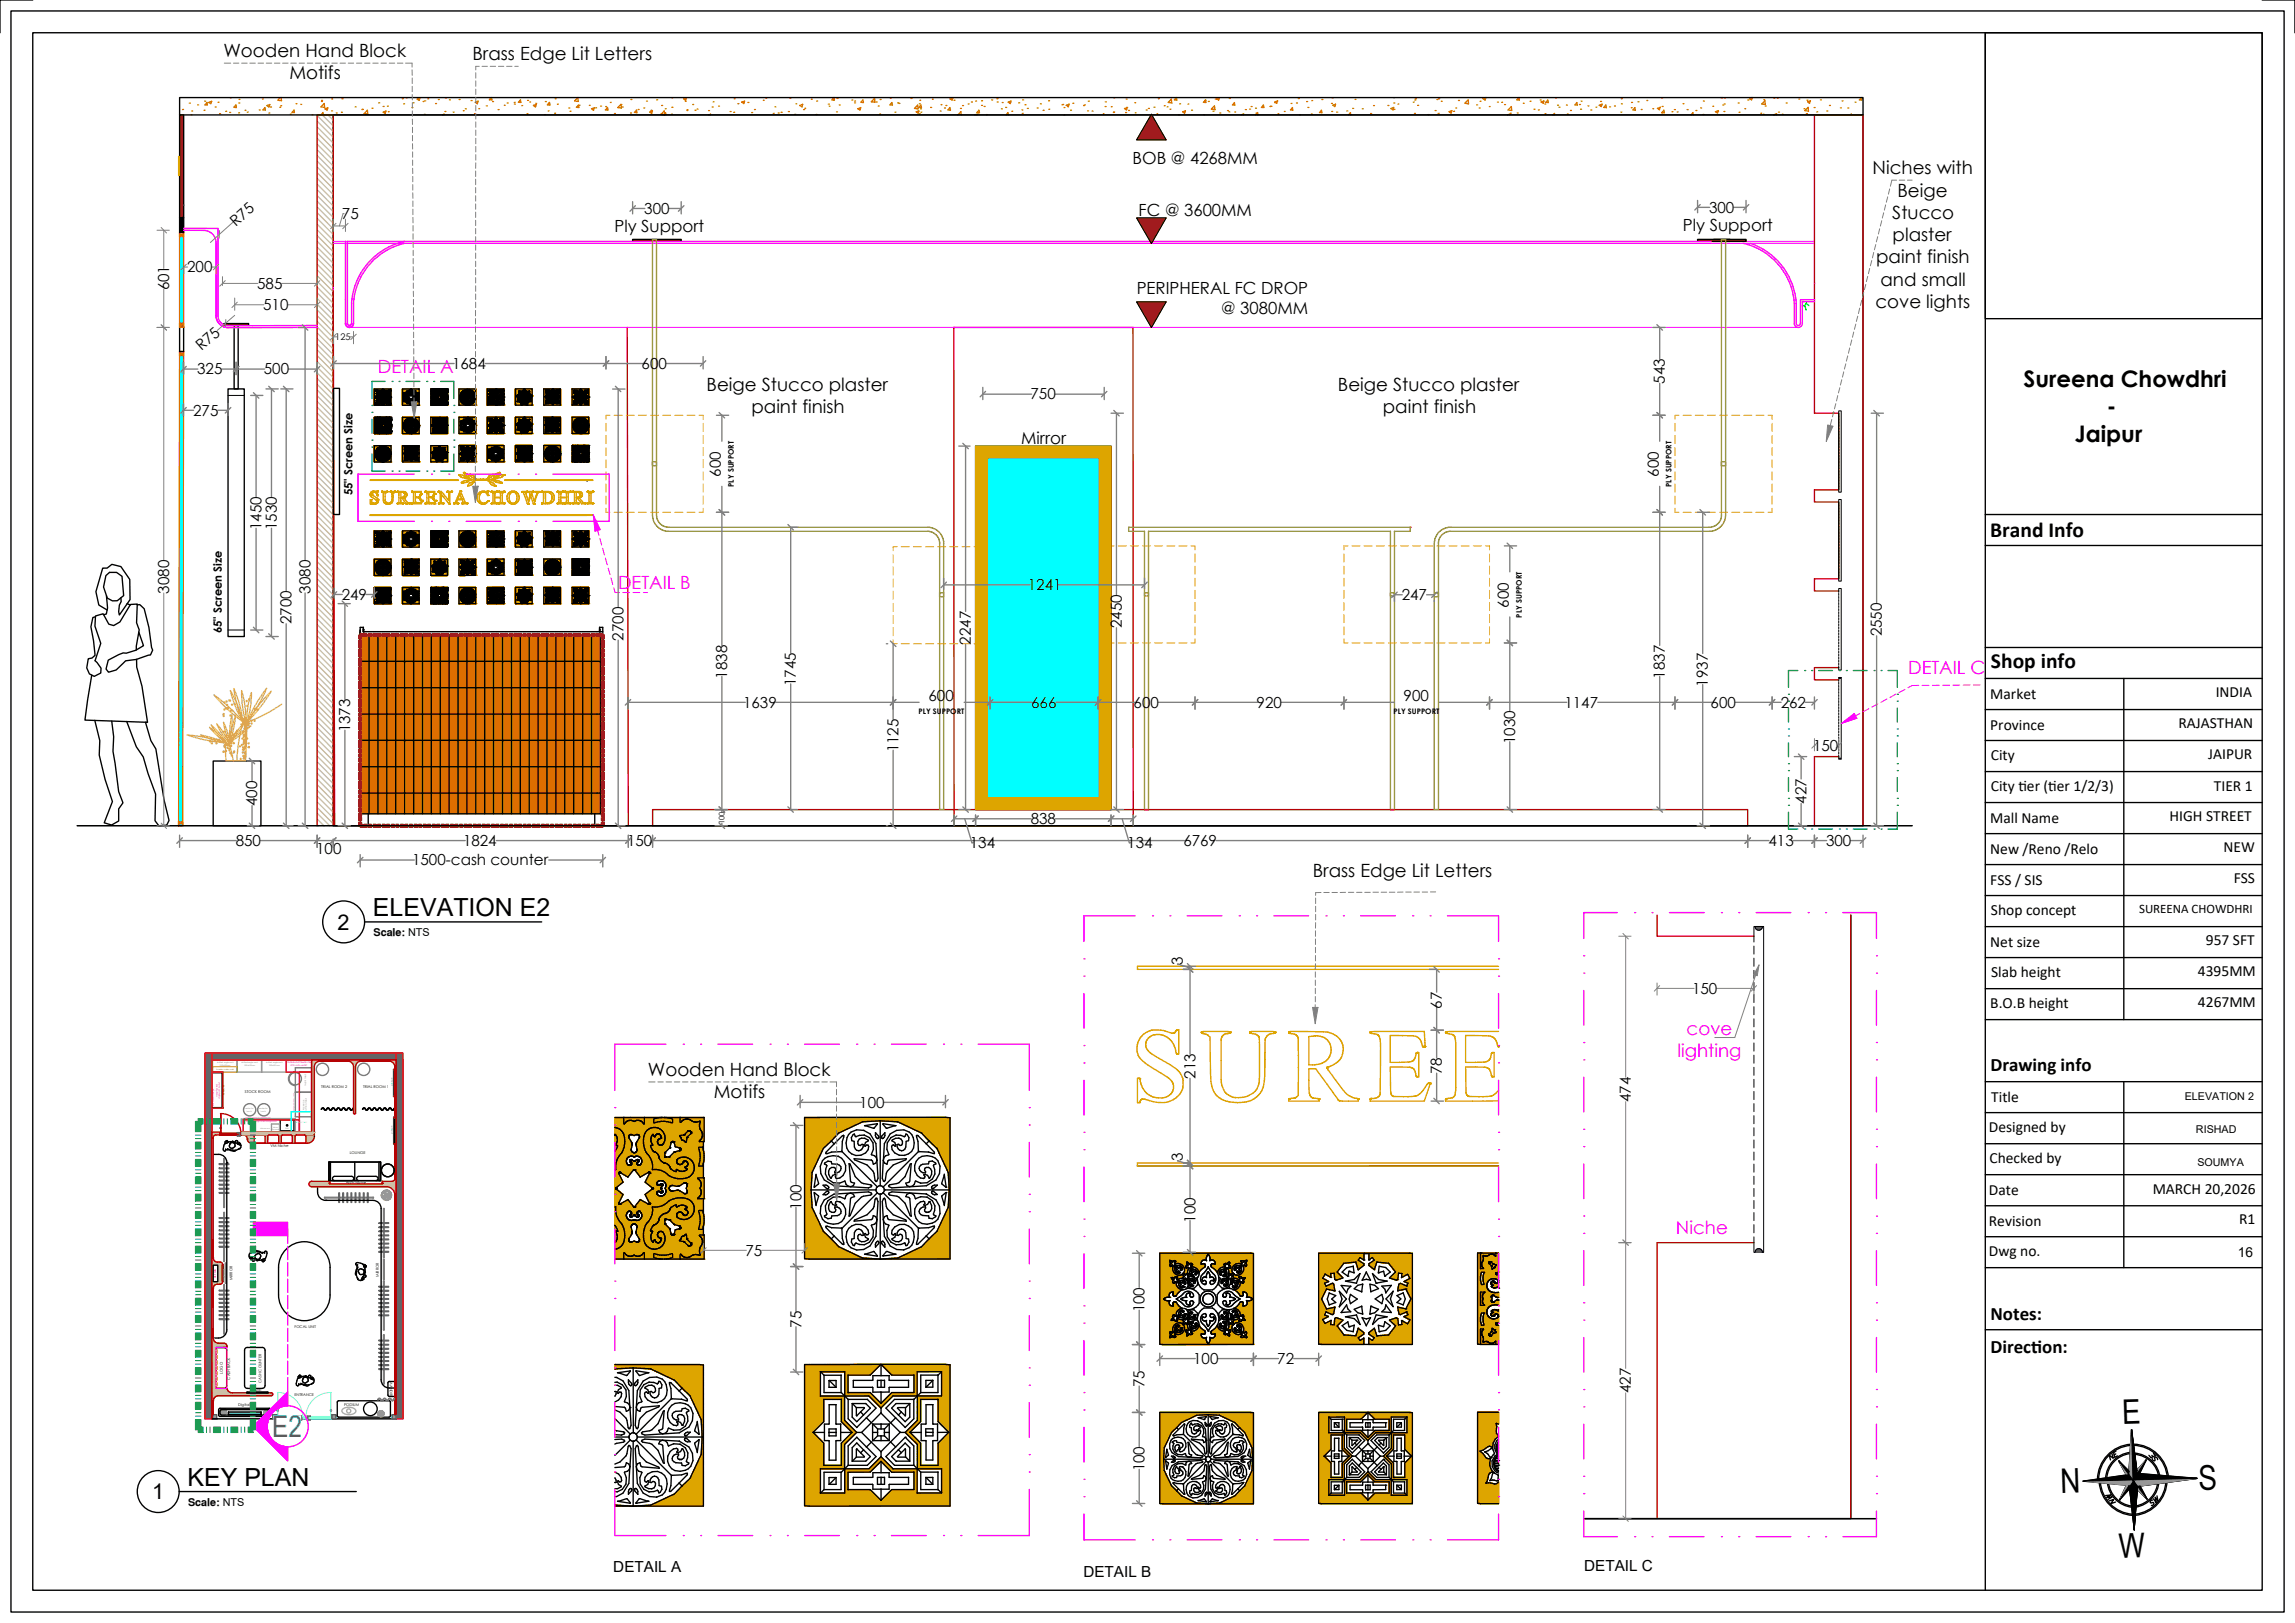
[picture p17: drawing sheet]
<svg xmlns="http://www.w3.org/2000/svg" width="420mm" height="297mm" viewBox="0 0 420 297" stroke-linecap="round" stroke-linejoin="round" font-family="sans-serif">
<defs><g id="words">
<g font-size="6.2">
<text x="388.4" y="260.6" transform="rotate(-2 388.4 260.6)">E</text>
<text x="380.6" y="268.6" transform="rotate(178 380.6 268.6)">N</text>
<text x="402.4" y="272.7" transform="rotate(-2 402.4 272.7)">S</text>
<text x="387.8" y="285.1" transform="rotate(-2 387.8 285.1)">W</text>
</g>
<text font-size="5.5" fill="#00f" x="49.8" y="263">E2</text>
<g font-size="4.6">
<text x="68.2" y="167.7">ELEVATION E2</text>
<text x="34.3" y="272">KEY PLAN</text>
</g>
<g font-size="4.2">
<text x="370.3" y="70.8">Sureena Chowdhri</text>
<text x="385.5" y="75.8">-</text>
<text x="379.7" y="80.9">Jaipur</text>
</g>
<g font-size="4">
<text x="61.8" y="170.1">2</text>
<text x="27.9" y="274.3">1</text>
</g>
<g font-size="3.9">
<text x="364.2" y="98.3">Brand Info</text>
<text x="364.4" y="122.3">Shop info</text>
</g>
<g font-size="3.5">
<text x="364.3" y="196">Drawing info</text>
<text x="364.3" y="241.6">Notes:</text>
<text x="364.3" y="247.6">Direct</text>
<text x="371.7" y="247.6">ion:</text>
</g>
<g font-size="3.3">
<text x="40.9" y="10.4">Wooden Hand Block</text>
<text x="86.5" y="11">Brass Edge Lit Letters</text>
<text x="53" y="14.5">Motifs</text>
<text x="342.7" y="31.9">Niches with</text>
<text x="347.2" y="36">Beige</text>
<text x="346.3" y="40.1">Stucco</text>
<text x="346.4" y="44.1">plaster</text>
<text x="343.4" y="48.2">paint finish</text>
<text x="344.1" y="52.3">and small</text>
<text x="343.2" y="56.4">cove lights</text>
<text x="129.3" y="71.5">Beige Stucco plaster</text>
<text x="244.9" y="71.5">Beige Stucco plaster</text>
<text x="137.5" y="75.6">paint finish</text>
<text x="253.1" y="75.6">paint finish</text>
<text x="240.2" y="160.5">Brass Edge Lit Letters</text>
<text x="118.6" y="196.9">Wooden Hand Block</text>
<text x="130.6" y="201">Motifs</text>
</g>
<g font-size="3.3" fill="#f0f">
<text x="69.2" y="68.3">DETAIL A</text>
<text x="113.1" y="107.8">DETAIL B</text>
<text x="349.2" y="123.3">DETAIL C</text>
<text x="308.7" y="189.4">cove</text>
<text x="307" y="193.5">lighting</text>
<text x="306.7" y="225.8">Niche</text>
</g>
<g font-size="3.1">
<text x="207.3" y="29.9">BOB @ 4268MM</text>
<text x="208.4" y="39.5">FC @ 3600MM</text>
<text x="112.4" y="42.5">Ply Support</text>
<text x="308" y="42.2">Ply Support</text>
<text x="208" y="53.7">PERIPHERAL FC DROP</text>
<text x="223.5" y="57.5">@ 3080MM</text>
<text x="186.9" y="81.3">Mirror</text>
</g>
<g font-size="2.8">
<text x="43.2" y="41.5" transform="rotate(-42 43.2 41.5)">R75</text>
<text x="62.6" y="40.1">75</text>
<text x="117.9" y="39.1">300</text>
<text x="312.8" y="38.9">300</text>
<text x="31" y="53.1" transform="rotate(-90 31 53.1)">601</text>
<text x="34.3" y="49.8">200</text>
<text x="47.1" y="52.8">585</text>
<text x="48.2" y="56.8">510</text>
<text x="36.9" y="64.3" transform="rotate(-41 36.9 64.3)">R75</text>
<text x="36.1" y="68.5">325</text>
<text x="48.3" y="68.5">500</text>
<text x="82.7" y="67.5">1684</text>
<text x="117.4" y="67.5">600</text>
<text x="304.7" y="70.3" transform="rotate(-90 304.7 70.3)">543</text>
<text x="35.4" y="76">275</text>
<text x="188.6" y="73.1">750</text>
<text x="131.9" y="87.3" transform="rotate(-90 131.9 87.3)">600</text>
<text x="303.6" y="87.3" transform="rotate(-90 303.6 87.3)">600</text>
<text x="47.9" y="97.1" transform="rotate(-90 47.9 97.1)">1450</text>
<text x="50.6" y="97.1" transform="rotate(-90 50.6 97.1)">1530</text>
<text x="31" y="108.6" transform="rotate(-90 31 108.6)">3080</text>
<text x="56.8" y="108.6" transform="rotate(-90 56.8 108.6)">3080</text>
<text x="62.5" y="109.8">249</text>
<text x="188.1" y="108">1241</text>
<text x="256.5" y="109.8">247</text>
<text x="276.1" y="111.2" transform="rotate(-90 276.1 111.2)">600</text>
<text x="53.3" y="114.2" transform="rotate(-90 53.3 114.2)">2700</text>
<text x="114.1" y="117.2" transform="rotate(-90 114.1 117.2)">2700</text>
<text x="177.7" y="118" transform="rotate(-90 177.7 118)">2247</text>
<text x="205.3" y="115" transform="rotate(-90 205.3 115)">2450</text>
<text x="344.4" y="116.5" transform="rotate(-90 344.4 116.5)">2550</text>
<text x="133.1" y="124.2" transform="rotate(-90 133.1 124.2)">1838</text>
<text x="145.7" y="125.6" transform="rotate(-90 145.7 125.6)">1745</text>
<text x="304.7" y="124.2" transform="rotate(-90 304.7 124.2)">1837</text>
<text x="312.6" y="125.7" transform="rotate(-90 312.6 125.7)">1937</text>
<text x="136" y="129.5">1639</text>
<text x="169.9" y="128.3">600</text>
<text x="188.7" y="129.5">666</text>
<text x="207.5" y="129.5">600</text>
<text x="230" y="129.5">920</text>
<text x="256.9" y="128.3">900</text>
<text x="286.3" y="129.5">1147</text>
<text x="313.1" y="129.5">600</text>
<text x="325.9" y="129.5">262</text>
<text x="364.2" y="128">Market</text>
<text x="405.5" y="127.6">INDIA</text>
<text x="64.1" y="134" transform="rotate(-90 64.1 134)">1373</text>
<text x="164.4" y="137.7" transform="rotate(-90 164.4 137.7)">1125</text>
<text x="277.3" y="136.1" transform="rotate(-90 277.3 136.1)">1030</text>
<text x="331.8" y="137.4">150</text>
<text x="364.2" y="133.6">Province</text>
<text x="398.7" y="133.2">RAJASTHAN</text>
<text x="364.3" y="139">City</text>
<text x="404.1" y="138.9">JAIPUR</text>
<text x="47.1" y="147.5" transform="rotate(-90 47.1 147.5)">400</text>
<text x="330.6" y="147.1" transform="rotate(-90 330.6 147.1)">427</text>
<text x="364.3" y="144.8">City t</text>
<text x="369.4" y="144.8">ier (t</text>
<text x="374.9" y="144.8">ier 1/2/3)</text>
<text x="405.2" y="144.7">TIER 1</text>
<text x="43.1" y="154.8">850</text>
<text x="84.7" y="154.8">1824</text>
<text x="114.8" y="154.8">150</text>
<text x="177.5" y="155.2">134</text>
<text x="188.6" y="150.8">838</text>
<text x="206.3" y="155.2">134</text>
<text x="216.6" y="154.8">6769</text>
<text x="323.6" y="154.8">413</text>
<text x="334.2" y="154.8">300</text>
<text x="364.2" y="150.6">Mall Name</text>
<text x="397.1" y="150.2">HIGH STREET</text>
<text x="406.9" y="155.9">NEW</text>
<text x="57.9" y="156.2">100</text>
<text x="75.4" y="158.4">1500-cash counter</text>
<text x="364.2" y="161.9">FSS / SIS</text>
<text x="364.2" y="156.2">New /Reno /Relo</text>
<text x="408.8" y="161.6">FSS</text>
<text x="364.4" y="167.4">Shop concept</text>
<text x="364.2" y="173.3">Net size</text>
<text x="403.7" y="172.9">957 SFT</text>
<text x="216.5" y="176.5" transform="rotate(-90 216.5 176.5)">3</text>
<text x="364.4" y="178.8">Slab height</text>
<text x="402.2" y="178.6">4395MM</text>
<text x="263.9" y="184.6" transform="rotate(-90 263.9 184.6)">67</text>
<text x="309.7" y="181.8">150</text>
<text x="364.2" y="184.5">B.O.B height</text>
<text x="402.2" y="184.3">4267MM</text>
<text x="218.8" y="197.4" transform="rotate(-90 218.8 197.4)">213</text>
<text x="263.9" y="196.6" transform="rotate(-90 263.9 196.6)">78</text>
<text x="157.3" y="202.7">100</text>
<text x="298.5" y="201.7" transform="rotate(-90 298.5 201.7)">474</text>
<text x="364.4" y="201.7">Title</text>
<text x="364" y="207.2">Designed by</text>
<text x="216.5" y="212.5" transform="rotate(-90 216.5 212.5)">3</text>
<text x="364.1" y="212.8">Checked by</text>
<text x="146.7" y="221.3" transform="rotate(-90 146.7 221.3)">100</text>
<text x="364" y="218.7">Date</text>
<text x="394" y="218.5">MARCH 20,2026</text>
<text x="218.8" y="223.7" transform="rotate(-90 218.8 223.7)">100</text>
<text x="364" y="224.4">Revision</text>
<text x="409.8" y="224">R1</text>
<text x="136.4" y="229.8">75</text>
<text x="364" y="229.8">Dwg no.</text>
<text x="146.7" y="243" transform="rotate(-90 146.7 243)">75</text>
<text x="209.5" y="240.2" transform="rotate(-90 209.5 240.2)">100</text>
<text x="218.4" y="249.6">100</text>
<text x="233.8" y="249.6">72</text>
<text x="209.5" y="253.8" transform="rotate(-90 209.5 253.8)">75</text>
<text x="298.5" y="255" transform="rotate(-90 298.5 255)">427</text>
<text x="209.5" y="269.3" transform="rotate(-90 209.5 269.3)">100</text>
<text x="112.2" y="287.7">DETAIL A</text>
<text x="289.9" y="287.5">DETAIL C</text>
<text x="198.3" y="288.5">DETAIL B</text>
</g>
<text font-size="2.5" x="409.5" y="230">16</text>
<text font-size="2.4" x="391.5" y="167.1">SUREENA CHOWDHRI</text>
<g font-size="2.1">
<text x="64.5" y="90.7" transform="rotate(-90 64.5 90.7)">55&quot; Screen Size</text>
<text x="40.6" y="115.9" transform="rotate(-90 40.6 115.9)">65&quot; Screen Size</text>
</g>
<g font-size="2">
<text x="68.4" y="171.3">Scale: NTS</text>
<text x="399.8" y="201.4">ELEVATION 2</text>
<text x="401.9" y="207.3">RISHAD</text>
<text x="402.1" y="213.4">SOUMYA</text>
<text x="34.4" y="275.6">Scale: NTS</text>
</g>
<text font-size="1.7" x="61.4" y="62.3">125</text>
<g font-size="1.4">
<text x="134.3" y="89.1" transform="rotate(-90 134.3 89.1)">PLY SUPPORT</text>
<text x="305.9" y="89.1" transform="rotate(-90 305.9 89.1)">PLY SUPPORT</text>
<text x="278.5" y="113" transform="rotate(-90 278.5 113)">PLY SUPPORT</text>
<text x="168.1" y="130.7">PLY SUPPORT</text>
<text x="255" y="130.7">PLY SUPPORT</text>
<text x="132.6" y="150.9" transform="rotate(-90 132.6 150.9)">100</text>
</g>
<g font-size="1.3">
<text x="386.2" y="267.2" transform="rotate(-31 386.2 267.2)">NE</text>
<text x="395" y="267.1" transform="rotate(-128 395 267.1)">SE</text>
<text x="387.1" y="274.9" transform="rotate(-123 387.1 274.9)">NW</text>
<text x="393.8" y="275.6" transform="rotate(-38 393.8 275.6)">SW</text>
</g>
<g font-size=".7">
<text x="44.8" y="200.1">STOCK ROOM</text>
<text x="58.8" y="199.1">TRIAL ROOM 2</text>
<text x="66.4" y="199.1">TRIAL ROOM 1</text>
<text x="49.5" y="209.8">VM Niche</text>
<text x="64" y="211.2">LOUNGE</text>
<text x="63.3" y="216.6">Arch Niche</text>
<text x="69.3" y="233.7" transform="rotate(-90 69.3 233.7)">MIRROR</text>
<text x="42.5" y="234.3" transform="rotate(-90 42.5 234.3)">MIRROR</text>
<text x="53.9" y="243">FOCAL UNIT</text>
<text x="40.8" y="251.4" transform="rotate(-90 40.8 251.4)">LOGO</text>
<text x="42.1" y="252.4" transform="rotate(-90 42.1 252.4)">CASH BACK</text>
<text x="43.6" y="257.3">Digital</text>
<text x="46" y="254.6">visual</text>
<text x="47.9" y="253.1" transform="rotate(-90 47.9 253.1)">CASH COUNTER</text>
<text x="53.9" y="255.4">ENTRANCE</text>
<text x="63" y="257.2">PODIUM</text>
<text x="71.3" y="252.8" transform="rotate(90 71.3 252.8)">MANDIR</text>
</g>
<text font-size=".3" fill="#b8b85c" x="39.6" y="195.8">inverter under rack</text>
<g font-size=".3" fill="#767676">
<text x="39.7" y="194.6">slotted angle rack</text>
<text x="40.3" y="195">900x450mm</text>
<text x="44.2" y="194.6">slotted angle rack</text>
<text x="44.8" y="195">900x450mm</text>
<text x="48.7" y="194.6">slotted angle rack</text>
<text x="49.3" y="195">900x450mm</text>
<text x="44.8" y="203">seater for</text>
<text x="45.2" y="203.4">lunch</text>
<text x="47.4" y="203">seater for</text>
<text x="47.8" y="203.4">lunch</text>
<text x="55.7" y="203.1" transform="rotate(-90 55.7 203.1)">PACKING &amp;</text>
<text x="56" y="198.8" transform="rotate(-90 56 198.8)">TAILOR TABLE</text>
<text x="56.2" y="203.4" transform="rotate(-90 56.2 203.4)">CUTTING TABLE</text>
<text x="47.7" y="206.6">Microwave</text>
<text x="49.7" y="206.8">Dispenser</text>
<text x="50" y="206.4">Water</text>
<text x="52.2" y="206.6">Sink</text>
<text x="41.1" y="233.9" transform="rotate(-90 41.1 233.9)">DB DOOR</text>
</g>
<g font-size=".3" fill="#f00">
<text x="40" y="197.9" transform="rotate(90 40 197.9)">over head shelf for</text>
<text x="52.6" y="194.6">OVERHEAD STORAGE FOR</text>
<text x="53.2" y="195">DCR +WIFI+ MUSIC</text>
<text x="39.1" y="202.4" transform="rotate(-90 39.1 202.4)">over head storage</text>
<text x="39.6" y="198.3" transform="rotate(90 39.6 198.3)">packing items</text>
<text x="45" y="205.3">Over head storage for staff storage locker</text>
<text x="39.5" y="233.9" transform="rotate(-90 39.5 233.9)">DB PANEL</text>
</g>
<text font-size=".3" fill="#989898" x="40.9" y="198.6" transform="rotate(90 40.9 198.6)">Hanging rod</text>
<g font-size=".3" fill="#f0f">
<text x="53.9" y="203.3" transform="rotate(-90 53.9 203.3)">Refrigerator below table</text>
<text x="45" y="204.6">Bottom storage for cleaning items</text>
</g>
<g font-size=".3" fill="#007fff">
<text x="71.9" y="198.7" transform="rotate(-90 71.9 198.7)">MIRROR</text>
<text x="71.9" y="207.4" transform="rotate(-90 71.9 207.4)">MIRROR</text>
</g>
<text font-size=".3" fill="#0ff" x="54.2" y="205.5">WATER TANK</text>
</g></defs>
<!-- layer: PARTITION -->
<path d="M61 53.4l.2 97.7h53.8l-.2-91.2M174.5 59.9h32.8l.1 91.2h-32.8zM119.4 148.2h200.4v2.9h-200.4z" fill="none" stroke="#b80000" stroke-width=".25"/>
<!-- layer: FALSE CEILING -->
<path d="M63.8 44.2h268.3M63.8 44.5h268.3" fill="none" stroke="#f0f" stroke-width=".18"/>
<!-- layer: CT-FEATURE SCREENS -->
<g fill="none" stroke="#dd6e00" stroke-width=".25">
<path d="M34.6 18.9h.1M36.2 19.2h.1M37.5 18.5h.1M37.9 18.7v.5h-.4zM38.2 18.7l.5-.2-.1 .5zM39.4 19.6h.1M39.9 18.7h.1M42.1 17.9h.1M43.2 19.2l.1 .5-.5-.1zM43.7 18.8h.1M43.7 18.2h.1M48 18.1h.1"/>
<path d="M48.5 19.7l.1 .4h-.5zM48.8 19.3l.6-.2-.2 .5zM49.5 19.6h.1M51.2 19.6h.1M51.3 17.9l-.4 .4 .6 .1-.1-.5M51.4 19.4h.1M54.2 19h.1M55 19.1h.1M58.8 18.6h.1M58.9 18.4h.1M59.3 18.9l.1 .8-.6-.1zM59.5 19.9l.5-.2-.1 .5z"/>
<path d="M60.7 18.1h.1M62.6 18.1h.1M65 19.6h.1M68.1 19.8h.1M69.3 18.8h.1M70.1 19.5h.1M70.9 19.4h.1M73.6 18.1h.1M73.9 19h.1M74.3 17.9h.1M75.4 19.7h.1M75.6 18.8h.1"/>
<path d="M76.4 18.1l.5-.2-.2 .5zM77.4 18.6h.1M77.7 18.5h.1M78.3 18.1h.1M79.7 18.9h.1M80.2 18.2h.1M81.5 17.9h.1M82.2 18.3h.1M84 18.2h.1M85.2 19.9h.1M86.2 18.4h.1M87 18.7l.5-.2-.1 .5z"/>
<path d="M87.6 19.9h.1M89 19.4h.1M89.9 17.9l-.3 .4h.4l-.1-.4M90.1 18.6h.1M92.3 19.3h.1M92.8 18.8h.1M94.1 18.7h.1M94.1 19h.1M95.2 18.3l.1 .4h-.4zM95.5 19.3h.1M96.5 18.4h.1M96.9 18.7h.1"/>
<path d="M97.6 19.3l.5-.2-.1 .5zM98 18.9h.1M99.8 18.6h.1M100.6 18.7v.5h-.4zM101.6 18.1h.1M102 19.1h.1M104.1 19.8h.1M105.7 17.9l.1 .7-.6-.1zM105.9 19.2v.5l-.4-.1zM105.9 19.3h.1M107.8 19.3h.1M108.3 19.9l.5-.2-.2 .5z"/>
<path d="M109 19.7h.1M109.9 19.4h.1M110.8 19.5h.1M111.2 19.7l.1 .4h-.5zM111.7 18.7h.1M113.1 19.7l.5-.6 .1 .7zM113.6 19.1h.1M113.8 19.6h.1M115.5 18.2h.1M117.8 19.8h.1M118.3 18.5h.1M120.2 18.3h.1"/>
<path d="M121.1 19.3h.1M121.7 19.9h.1M123 19.6h.1M123 17.9h.1M125.1 18.1l.5-.2-.1 .5zM125.4 18.5h.1M126.8 19.1h.1M127.6 20h.1M130.4 19.6h.1M130.5 18.6h.1M131.5 19.4h.1M134.4 18.1h.1"/>
<path d="M135 19h.1M135.7 18.7l.6-.2-.2 .4zM135.8 18.7h.1M136.9 18.7h.1M139.7 18.4h.1M140.1 18h.1M141.8 19.6h.1M144.6 18h.1M145.6 19h.1M146.4 19.3l.5-.2-.1 .5zM147.3 19.8h.1M148.5 18.2h.1"/>
<path d="M149.5 18.5h.1M151.6 19h.1M151.7 19.4h.1M152.5 18.3h.1M152.6 17.9l.1 .4h-.5zM153.2 18h.1M153.6 19.2h.1M155.9 18.3h.1M156.4 18.8h.1M156.4 18.5h.1M156.9 19.9h.1M157 19.9l.5-.2-.1 .4z"/>
<path d="M157.9 18.3l.1 .5-.4-.1zM160 18l.1 .7-.6-.1zM160.4 18.7h.1M160.7 19.4h.1M161.1 18.2h.1M162.9 18h.1M163.2 18.8l.1 .4h-.4zM164.3 18.8h.1M164.5 18.9h.1M166.7 18h.1M167.9 19.2l.1 .7-.6-.1zM168.2 19h.1"/>
<path d="M168.3 18.4h.1M168.5 19.9h.1M168.5 19.2l.1 .5h-.4zM170.3 19.7h.1M170.6 18.2h.1M172.2 19.1h.1M172.8 19.8h.1M173.1 19.3h.1M173.8 19.7l.1 .5-.4-.1zM173.9 18.1l.5-.2-.2 .4zM174.6 18.3h.1M175.8 19.8h.1"/>
<path d="M176.1 19.3h.1M177.2 19h.1M177.8 18.7h.1M178.5 18.5h.1M179.6 19.3h.1M179.6 18.4h.1M180.1 19.5h.1M181.5 18.3h.1M182.4 18.1h.1M182.5 18.7h.1M183.3 19.9h.1M183.4 18.8h.1"/>
<path d="M184 19.7h.1M184.5 18.7l.5-.2-.1 .4zM186.4 18.8h.1M187.1 18.3h.1M187.6 19.2h.1M188 19.8h.1M189.8 19.8h.1M190.4 19h.1M191.9 18.4h.1M191.9 20h.1M194.3 19.2h.1M194.5 19.1h.1"/>
<path d="M194.7 19.7h.1M195.1 19.3l.6-.2-.2 .4zM196.3 18.9h.1M198.3 19.3h.1M198.5 19.2h.1M199.2 18.5h.1M202.2 19.5h.1M202.3 18.6h.1M203.4 19.5h.1M203.8 17.9h.1M205.8 19.9l.5-.2-.2 .4zM206.1 18.1h.1"/>
<path d="M206.2 19.7h.1M207.7 18.8h.1M210.2 19.8h.1M211.2 19.6h.1M212 18.1h.1M213.1 19.4h.1M213.6 19.6h.1M214.1 20h.1M214.4 18.2l.1 .6-.7-.1zM215.3 17.9l-.4 .4h.5l-.1-.4M215.9 19h.1M217.4 19h.1"/>
<path d="M220.5 18.4h.1M220.6 18.3l.1 .5-.5-.1zM221.1 18.6h.1M222.2 19.4l.2 .7-.7-.1zM222.4 18.1h.1M222.6 18.1l.6-.2-.2 .4zM225 18h.1M225.9 18.8l.1 .4h-.4zM228.7 20h.1M229 19.5h.1M229.8 19.8h.1M231.2 19.2l.1 .5h-.4z"/>
<path d="M232.4 19.5h.1M232.6 19.5h.1M233.3 18.8h.1M233.3 18.7l.5-.2-.1 .4zM236.3 18.9h.1M236.5 19.7l.1 .5-.4-.1zM237.3 18.8h.1M237.6 18h.1M239.1 18.6h.1M239.3 19.7h.1M240.1 18.4h.1M241.9 18.2h.1"/>
<path d="M243.7 18.9h.1M243.8 17.9h.1M243.9 19.3l.5-.2-.1 .4zM247.5 19.8h.1M248 18.2h.1M249.3 19.9h.1M251.4 19.3h.1M254 19.3h.1M254.6 19.9l.5-.2-.2 .4zM255 17.9h.1M255.1 18.8h.1M255.8 19h.1"/>
<path d="M258.6 18.7h.1M258.9 18.3h.1M259 18.1h.1M259.4 19.3h.1M263 18.2h.1M263.3 18.1h.1M263.8 18.5h.1M266.4 19.8h.1M266.9 18.4h.1M268.7 18.3l.1 .7-.7-.1zM270.2 19.2h.1M270.7 19.8h.1"/>
<path d="M270.9 18.5h.1M271.4 18.1l.5-.2-.1 .4zM272.5 19.5h.1M274 18.7h.1M274.8 18.7h.1M275.3 19.1h.1M276.6 19.5l.1 .7-.7-.1zM277.8 18.2h.1M278 17.9l-.4 .4h.5l-.1-.4M278.8 18.9h.1M280 18.5h.1M280.7 20h.1"/>
<path d="M281.9 18.3h.1M282 18.7l.5-.2-.1 .4zM282.7 19h.1M283.3 18.3l.1 .5-.5-.1zM284.7 17.9h.1M285 19.3h.1M285.3 19.6h.1M286.7 19.2h.1M288.6 18.8l.1 .4h-.5zM289.1 19.1h.1M289.3 20h.1M289.4 18.5h.1"/>
<path d="M290.6 19.4h.1M292 19.6h.1M292.7 19.3l.5-.3-.2 .5zM292.9 18.6h.1M293.9 19.2l.1 .5h-.5zM294.6 19.6h.1M295.5 19.4h.1M296.7 18.1h.1M296.7 19h.1M298.5 19.7h.1M298.6 18.7h.1M299.2 19.7l.1 .5-.5-.1z"/>
<path d="M299.8 18.6h.1M301.4 18.4h.1M302.5 19.9h.1M303.3 19.8l.5-.2-.1 .5zM304.1 17.9h.1M304.2 19.5h.1M308 19h.1M311.2 19.8h.1M311.7 18.5h.1M313.4 19.5h.1M314.9 17.9h.3M315.3 19.2h.1"/>
<path d="M315.5 19h.1M315.6 17.9h.1M318.1 18.8h.1M319.3 19.9h.1M319.9 18.3h.1M320.6 17.9l-.4 .2 .3 .2 .2-.4M322.4 19l.6-.6 .1 .7zM322.8 18.2h.1M323 19.4h.1M324.6 18h.1M325.2 18h.1M326.9 18.8h.1"/>
<path d="M329.2 18.1h.1M330.1 19.9h.1M330.7 18.3h.1M330.8 18.6l.5-.2-.1 .5zM330.9 19.7l.1 .6-.7-.1zM332 19.7h.1M333.1 18.3h.1M334.8 19.3h.1M336.8 19.7h.1M337.1 18.5h.1M338.2 19.8h.1M339.5 18.7h.1"/>
<path d="M340.6 17.9l.1 .4h-.4zM33.4 20h.1M35 21h.1M35.1 20.3h.1M37.3 20.2h.1M40.2 20.8h.1M41.3 20.4h.1M42 20.6h.1M43.7 20.6h.1M44.8 20.2h.1M45.2 20.5h.1M47.4 20.1h.1"/>
<path d="M49.2 20.7h.1M53.1 20.9h.1M53.8 20.1l.1 .5h-.5zM57.1 21h.1M58.8 21h.1M58.8 21l.3-.4 .1 .4M60.7 20.3h.1M61.5 20.7h.1M62.5 20.5h.1M66.2 20h.1M66.3 20h.1M67.2 20.2l.1 .7-.7-.1z"/>
<path d="M70.1 20.5l.5-.2-.1 .4zM71.1 20.4h.1M77.6 20.9h.1M80.9 21l.4-.1-.1 .1M81.4 20.4h.1M82.9 20.5h.1M84.8 20.3h.1M86.8 20.8h.1M91.2 20.1h.1M96.4 20.8h.1M99.6 21h.1M100.3 20.3h.1"/>
<path d="M101.5 20.7h.1M104.3 20.4h.1M112.4 20.8h.1M115.4 20.7h.1M116.5 20.1l.1 .5h-.5zM116.8 20h.1M118.9 20.5l.5-.2-.1 .4zM119.1 20.2h.1M121 20.8h.1M121.4 21l.4-.4 .1 .4M121.5 20.3l.1 .7-.6-.1zM122.9 20.9h.1"/>
<path d="M125.7 20.2h.1M125.7 20.1h.1M127.2 20.2h.1M129.7 20.2h.1M129.7 21l.3-.1v.1M133.6 20.4h.1M134.3 20.5h.1M137.6 20.6h.1M138.1 20h.1M141.5 20.7h.1M142.4 20.7h.1M143 20.5h.1"/>
<path d="M144.3 20.4h.1M145.5 20.9h.1M147.1 20.1h.1M149.4 21h.1M153.1 20.5h.1M161 20.9h.1M163.8 20.5h.1M167.7 20.5l.5-.2-.2 .4zM168.2 20.8h.1M168.5 20.5h.1M172 20.3h.1M175.3 21l.5-.6 .1 .6"/>
<path d="M178.4 21l.4-.1v.1M178.9 20.6h.1M179.1 20.2l.1 .4h-.4zM180.5 21h.1M184.1 21l.4-.4v.4M185.2 20.4h.1M187 20.1h.1M187.1 20.7h.1M190.9 20.2h.1M194.7 21h.1M195.9 20.2h.1M199 20.3h.1"/>
<path d="M199.8 20.3h.1M201.9 20.8h.1M203.7 20.6h.1M203.8 20.5h.1M206 20.6h.1M206.5 20.2h.1M207.7 20.6h.1M209.8 20.1h.1M211.7 20.8h.1M215.7 21h.1M216.4 20.5l.5-.2-.1 .4zM218.1 20.2h.1"/>
<path d="M220.3 21h.1M222 20.3h.1M223.2 20.7h.1M224.6 20.2h.1M224.9 20.5h.1M226 20.5h.1M227.1 21l.5-.1-.1 .1M227.9 20.1h.1M229.7 21l.4-.4 .1 .4M229.9 20.7h.1M233.9 20.8h.1M235 20.4h.1"/>
<path d="M237.8 21h.1M240 20.9h.1M241.8 20.2l.1 .4h-.4zM243.7 20.4h.1M244.6 20.5h.1M246.5 20.3h.1M246.8 21l.3-.4 .1 .4M250.8 20.8h.1M255.1 20h.1M258.9 20.7h.1M261.3 21h.1M262.6 20.2h.1"/>
<path d="M263.2 20.7h.1M265.2 20.4l.5-.2-.1 .5zM266 20.4h.1M275.8 21l.6-.1-.1 .1M276.4 20.7h.1M277.7 20.7h.1M281.5 20.1h.1M282.7 20.8h.1M284.2 21l.3-.3v.3M286.8 20.9h.1M287.4 20.2h.1M291.1 20.1h.1"/>
<path d="M296.6 20.5h.1M300.4 20h.1M304.1 20.7h.1M304.5 20.2l.1 .4h-.5zM306 20.4h.1M306.4 20.1h.1M306.9 20.5h.1M308.8 20.1h.1M309.5 21l.3-.4 .1 .4M310.4 20.2h.1M311.7 21h.1M313.9 20.4l.6-.2-.2 .5z"/>
<path d="M314.3 20.4h.1M315.5 20.4h.1M318.3 20.5h.1M322.2 20.7h.1M322.7 20.9h.1M324.6 21h.1M324.6 21l.5-.2-.1 .2M325.5 20.5h.1M326.2 20.9h.1M330.6 20.8h.1M332.5 20.5h.1M334.3 20.3h.1"/>
<path d="M338.6 21l.2-.1v.1"/>
</g>
<!-- layer: BASE LINE -->
<g fill="none" stroke="#000" stroke-width=".25">
<path d="M61 21h279.9v130.1h-279.9zM68.5 76.4h3.1v2.9h-3.1zM68.5 71.2h3.1v3l-3.1-.1zM68.6 78.1h.1M68.6 79.3h.1M68.6 76.9h.1M68.6 76.4h.1M68.6 76.4v.5M68.6 78.1h.2M68.7 77.4h.1M68.7 78.7h.1M68.7 78.9h.1"/>
<path d="M68.7 79h.1M68.7 76.8h.1M68.7 76.7h.1M68.7 72.6h.1M68.7 72.6v.1M68.7 72.7h.1M68.7 77.7h.1M68.7 77.8h.1M68.7 77.9h.1M68.7 78h.1M68.7 76.8v.1M68.7 77.9v.1"/>
<path d="M68.7 76.6v.2M68.7 77.7v.1M68.7 78.9v.2M68.7 76.6h.1M68.7 79.3h.1M68.7 79.1h.1M68.7 79.2h.1M68.7 76.9h.1M68.7 76.5h.1M68.7 78.8h.1M68.7 76.5v.1M68.7 78v.1"/>
<path d="M68.7 78.8v.1M68.7 79.1v.1M68.7 77.3h.1M68.7 78.6v.1M68.7 78.1h.1M68.7 77h.1M68.7 78.3h.1M68.7 77v.4M68.7 78.3v.4M68.7 78.8h-.1v.5M68.7 79.2h.2M68.7 79.2v.1"/>
<path d="M68.8 77.6h.1M68.8 78.1h.1M68.8 72.6h.1M68.8 77.6h-.2v.5M68.8 77.6l-.1 .1M68.8 79.2h.1M68.8 76.5h.1M68.8 72.7h.1M68.8 72.8h.1M68.8 71.4h.1M68.8 71.6h.1M68.8 73.8h.1"/>
<path d="M68.8 73.9h.1M68.8 72.7v.1M68.8 71.5h.1M68.8 77.4h.1M68.8 78.2h.1M68.8 78.3h.1M68.8 78.4h.1M68.8 77.5h.1M68.8 72.6l-.2 .1M68.8 77.3h.1M68.8 72.5h.1M68.8 72.9h.1"/>
<path d="M68.8 73.8l.1 .1M68.8 72.8v.1M68.9 79.2h.1M68.9 76.5h.1M68.9 78.2h.1M68.9 78.4h.1M68.9 77.5h.1M68.9 77.3h.1M68.9 71.6h.1M68.9 71.5h.1M68.9 73.7h.1M68.9 73.8h.1"/>
<path d="M68.9 72h.1M68.9 73.4h.1M68.9 77.3v.2M68.9 79.2l.2 .1M68.9 72.5l-.1 .1M68.9 77.6h.1M68.9 79h.1M68.9 76.7h.1M68.9 78.1h.1M68.9 72.9h.1M68.9 71.4h.1M68.9 73.9h.1"/>
<path d="M68.9 73.3h.1M68.9 72v.1M68.9 76.4l-.2 .1M68.9 79v.1M68.9 79l.1 .1M68.9 78.2v.2M68.9 76.4h.2M68.9 72.4v.1M68.9 77.5v.1M68.9 71.4l-.1 .1M68.9 79.3h.1M68.9 76.4h.1"/>
<path d="M68.9 78.5h.1M68.9 77.2h.1M68.9 72.4h.1M68.9 72.1h.1M68.9 73.2h.1M68.9 78.1h.4M68.9 77.2v.1M68.9 78.4v.1M68.9 76.7l.1 .1M68.9 79.1h.1M68.9 72.5h.1M68.9 72.8h.1"/>
<path d="M68.9 73.2v.1M68.9 73.6v.1M68.9 73.6l.3-.1 .1 .1-.1 .2M68.9 71.8h.1M68.9 72.5v.1M68.9 72.8v.1M68.9 73.7l.1 .1M68.9 72.1v.1M69 77.9h.1M69 77.8h.1M69 78.9h.1M69 76.8h.1"/>
<path d="M69 78.1h.1M69 78.3h.1M69 78.4h.1M69 77.6h.1M69 77.2h.1M69 77.4h.1M69 77.3h.1M69 72.6h.1M69 71.5h.1M69 71.6h.1M69 71.4h.1M69 73.8h.1"/>
<path d="M69 73.9h.1M69 72.2h.1M69 72h.1M69 73.2h.1M69 73.4h.1M69 77.3v.1M69 73.2h.3M69 71.5h.2M69 76.7h.1M69 78.3v.1M69 72.6h-.1M69 73.2h-.1"/>
<path d="M69 78.9l-.1 .1M69 77.7h.1M69 77.5h.1M69 72.8h.1M69 71.8h.1M69 71.7h.1M69 73.7h.1M69 73.6h.1M69 72.1h.1M69 71.6v.2M69 73.6v.2M69 76.8v.1"/>
<path d="M69 77.7v.3M69 78.2v.1M69 71.6l-.1 .2M69 78.5h.1M69 78h.1M69 78.8h.1M69 79.3h.1M69 76.9h.1M69 76.4h.1M69 78.2h.1M69 71.4v.1M69 77.4l.3 .1"/>
<path d="M69 78.8v.1M69 77.2h-.1M69 73.8h.2M69 73.9h-.2M69 71.6l.2 .1M69 73.5v.1M69 73.8v.1M69 79h.1M69 72.1l.2 .3M69 78.8l.1 .1M69 73.5h.1M69 72.8l.2 .2"/>
<path d="M69 73.3h.1M69 72.1l-.1 .1M69 71.7v.1M69 73.6v.1M69 77.7l.1 .1M69 76.7l.1 .1M69.1 78.9h.1M69.1 76.9h.1M69.1 76.4h.1M69.1 78.4h.1M69.1 77.2h.1M69.1 77.3h.1"/>
<path d="M69.1 72.7h.1M69.1 71.6h.1M69.1 71.8h.1M69.1 71.7h.1M69.1 73.5h.1M69.1 73.7h.1M69.1 73.6h.1M69.1 72.1h.1M69.1 72h.1M69.1 73.3h.1M69.1 73.4h.1M69.1 76.9h-.1"/>
<path d="M69.1 73.3h.2M69.1 72h-.2M69.1 72.1v.1M69.1 72.6v.1M69.1 73.6v.1M69.1 71.6h-.1M69.1 79.3h.1M69.1 76.8h.1M69.1 76.5h.1M69.1 78.2h.1M69.1 78.5h.1M69.1 77.5h.1"/>
<path d="M69.1 77.6h.1M69.1 71.5h.1M69.1 73.8h.1M69.1 72.2h.1M69.1 73.2h.1M69.1 73.3l.1 .1M69.1 76.8v.1M69.1 76.4v.1M69.1 71.8h-.1M69.1 78.7h.1M69.1 79.2h.1M69.1 77h.1"/>
<path d="M69.1 77.4h.1M69.1 71.9h.1M69.1 73.1h.1M69.1 73.1v.1M69.1 77v.1M69.1 77.3v.1M69.1 78.5h-.1M69.1 79.2v.1M69.1 78.7l.1 .1M69.1 72.6h.1M69.1 72.3h.1M69.1 73.7h-.1"/>
<path d="M69.1 77.9h.1M69.1 77.8h.1M69.1 77.1h.1M69.1 78.6h.1M69.1 72.1l.1 .2M69.1 73.5v.1M69.1 77.9h.2M69.1 77.9l-.1 .1M69.2 77.9h.1M69.2 77.8h.1M69.2 78.2h.1M69.2 78.4h.1"/>
<path d="M69.2 77.5h.1M69.2 77.3h.1M69.2 72.6h.1M69.2 72.8h.1M69.2 71.7h.1M69.2 71.6h.1M69.2 73.7h.1M69.2 73.6h.1M69.2 73.8h.1M69.2 72.1h.1M69.2 72.3h.1M69.2 73h.1"/>
<path d="M69.2 73.2h.1M69.2 73.1h.1M69.2 72.7l-.1 .1M69.2 73.4h.1M69.2 71.5h.1M69.2 73.1v.1M69.2 73.6v.1M69.2 78.4v.1M69.2 77.2h-.1M69.2 72.7h.1M69.2 78.5h.1M69.2 77.2h.1"/>
<path d="M69.2 72.2h.1M69.2 73.3h.1M69.2 71.5l.1 .3-.1 .1-.2-.1M69.2 72.2v.1l.1-.1M69.2 72.4l-.2 .2M69.2 73.1l-.1 .3M69.2 78.5h-.1M69.2 77.2v.1M69.2 73.6v.1l-.4 .1M69.2 72.6v.1M69.2 72.5h.1M69.2 73l-.1 .1"/>
<path d="M69.2 73l-.2 .2M69.2 71.6v.2M69.2 78.6h.1M69.2 76.9h.1M69.2 77.1h.1M69.2 78.8h.1M69.2 71.9h.1M69.2 72h.1M69.2 73.5h.1M69.2 72.4h.1M69.2 76.9l-.1 .1M69.2 73.7v.1"/>
<path d="M69.2 77.1l.1 .1M69.2 72.1v.1M69.2 72.2v.1M69.2 78.6h-.1M69.3 77.8h.1M69.3 76.9h.1M69.3 78.8h.1M69.3 71.9h.1M69.3 72h.1M69.3 73.5h.1M69.3 73.4h.1M69.3 72.3h.1"/>
<path d="M69.3 72.2h.1M69.3 72.1h.1M69.3 73.3h.1M69.3 73.1h.1M69.3 73h.1M69.3 72.9h.1M69.3 73.4v.1M69.3 77.9h.1M69.3 72.8l-.1 .1M69.3 77.6h-.1M69.3 73.3l-.1 .1M69.3 72h-.1"/>
<path d="M69.3 77.8h-.1M69.3 72.7h.1M69.3 76.5h.1M69.3 79.2h.1M69.3 72.6h.1M69.3 73.2h.1M69.3 73h.3l.1 .4M69.3 79.2h.4M69.3 72.6h-.1M69.3 72v.1M69.3 71.9v.1M69.3 73.1h-.1"/>
<path d="M69.3 72v.2M69.3 73.1v.2M69.3 73.3v.1M69.3 79.2v.1M69.3 76.5h.4M69.3 73v.1M69.3 78.3h.1M69.3 77.4h.1M69.3 72.1h-.1M69.3 72l.1 .1M69.3 76.4v.1M69.3 76.9v.1"/>
<path d="M69.3 77h.1M69.3 77.2h.1M69.3 78.1h.1M69.3 77.6h.1M69.3 78.7h.1M69.3 78.5h.1M69.3 71.6h.1M69.3 73.7h.1M69.3 72.1v.1M69.3 73.1l-.1 .2v-.1M69.3 73.7v.1M69.3 77.8v.1"/>
<path d="M69.3 78.3l.1 .1M69.3 77l.1 .1M69.3 72.8l.1 .1M69.3 72.8h.1M69.3 72.5h.1M69.3 73.8h.1M69.3 72h-.3M69.3 78.5l-.1 .1M69.3 78.7v.1M69.4 72.6h.1M69.4 72.5h.1M69.4 72.8h.1"/>
<path d="M69.4 72.7h.1M69.4 78.4h.1M69.4 78.1h.1M69.4 77.4h.1M69.4 77.6h.1M69.4 71.9h.1M69.4 73.5h.1M69.4 71.7h.1M69.4 71.5h.1M69.4 73.7h.1M69.4 73.8h.1M69.4 73.9h.1"/>
<path d="M69.4 72.3h.1M69.4 71.5l-.1 .2M69.4 72.5v.1M69.4 72.7v.1M69.4 73h.1M69.4 73.8v.1M69.4 77.4l-.2 .1M69.4 78.2h.1M69.4 72.6h-.1M69.4 72.3l-.2 .1M69.4 73v.1M69.4 78.1h-.1"/>
<path d="M69.4 77.2h.1M69.4 79.3h.1M69.4 73.5h-.1M69.4 77.3h.1M69.4 72h.1M69.4 73.4h.1M69.4 73.1h.1M69.4 73.4v.3M69.4 77.5h.1M69.4 73.3h-.1M69.4 72.4h.1M69.4 72h.2"/>
<path d="M69.4 72.1h.1M69.4 72v.2M69.4 77.9h.1M69.4 78h.1M69.4 77.8h.1M69.4 78.5h.1M69.4 72.9h.1M69.4 72.2h.1M69.4 73.3h.1M69.4 73.2h.1M69.4 71.9v.1M69.4 73.1v.3"/>
<path d="M69.4 77.9v.1M69.4 73.2v.1M69.4 72.2v.1M69.4 77.7h.1M69.4 77.1h.1M69.4 78.9h.1M69.4 76.8h.1M69.4 76.7h.1M69.4 78.6h.1M69.4 76.4h.1M69.4 72.1l.1 .1M69.4 77.1v.1"/>
<path d="M69.4 78.5v.1M69.4 76.9h.1M69.4 72.4l.2 .2M69.4 78.6l-.1 .1M69.4 72.2h.2M69.4 71.7v.3M69.5 78h.1M69.5 77.7h.1M69.5 78.8h.1M69.5 79h.1M69.5 76.9h.1M69.5 76.7h.1"/>
<path d="M69.5 72.5h.1M69.5 72.8h.1M69.5 72.3h.1M69.5 72.1h.1M69.5 72.2h.1M69.5 72h.1M69.5 73.3h.1M69.5 73.2h.1M69.5 71.8h.1M69.5 73.6h.1M69.5 73.5h.1M69.5 72.3l.3 .2v.3l-.3 .2"/>
<path d="M69.5 78.8v.3M69.5 71.8v.1v-.1M69.5 72.5l.1 .1M69.5 73.1v.3M69.5 73.5v.1M69.5 76.7v.2M69.5 77.7h-.1M69.5 77.7l-.1 .1M69.5 77.5l-.6 .1M69.5 72.2l-.1 .1h.1M69.5 73.1h.1M69.5 73.8h.1"/>
<path d="M69.5 71.5h.1M69.5 78h-.1M69.5 73l-.1 .1M69.5 78.4h.1M69.5 77.9h.1M69.5 77.8h.1M69.5 71.7h.1M69.5 71.9h.1M69.5 73.7h.1M69.5 73.4h.1M69.5 76.4h.1M69.5 78.2l.2 .1"/>
<path d="M69.5 72.4l-.4 .2M69.5 72.3h-.1M69.5 71.7l.2 .2M69.5 76.6h.1M69.5 72.6h.1M69.5 73.6v.1M69.5 77.9v.1M69.5 78.2h.1M69.5 71.7v.1M69.5 77.3h.1M69.5 77h.1M69.5 76.8h.1"/>
<path d="M69.5 71.6h.1M69.5 72.2v.1M69.5 73.7v.1M69.5 77.7v.2M69.5 78.4v.1M69.5 71.8l.2 .1M69.5 73.4v.1M69.5 71.7l.1 .1M69.5 71.9v.1M69.5 78.5h.1M69.5 76.5h.1M69.5 79.1h.1"/>
<path d="M69.5 78.9h.1M69.5 77.2h.1M69.5 72.7h.1M69.5 77.3l-.2 .1M69.5 71.5v.1M69.5 73.5v.2M69.5 77.2v.1M69.5 78.9v.1M69.5 77.9l.1 .1M69.5 76.6h.3M69.5 73.6h.2M69.5 72.1l-.1 .1"/>
<path d="M69.6 79.1h.1M69.6 78.5h.1M69.6 78h.1M69.6 77.7h.1M69.6 78.8h.1M69.6 77.2h.1M69.6 76.9h.1M69.6 72.2h.1M69.6 73.1h.1M69.6 73h.1M69.6 71.8h.1M69.6 71.5h.1"/>
<path d="M69.6 72h.1M69.6 71.6h.1M69.6 73.6h.1M69.6 73.7h.1M69.6 73.5h.1M69.6 73.4h.1M69.6 71.9h.1M69.6 71.9h-.1M69.6 72.8l-.1 .1M69.6 76.7h.1M69.6 73.1l-.2 .1M69.6 73.8h.1"/>
<path d="M69.6 76.8v.1M69.6 78.5v.1M69.6 78.8v.1M69.6 71.6l.2 .2 .2-.1M69.6 71.5l-.1 .1M69.6 79.1h-.1M69.6 76.7l-.1 .1M69.6 76.6h.1M69.6 72.8h.1M69.6 77.8h.1M69.6 77.9h.1M69.6 78.6h.1"/>
<path d="M69.6 79h.1M69.6 78.9h.1M69.6 77.1h.1M69.6 76.8h.1M69.6 72.1h.1M69.6 73.3h.1M69.6 73.2h.1M69.6 71.7h.1M69.6 72l.3 .4M69.6 72.1h-.1M69.6 78.9h-.1M69.6 76.6l-.2 .1"/>
<path d="M69.6 72.1v.1M69.6 72.8l-.1 .1h-.2M69.6 73.2v.1M69.6 73.4v.1M69.6 73.6v.1M69.6 72.6h.1M69.6 78.2v.1M69.6 71.9v.1M69.6 73.4h-.1M69.6 78.3h.1M69.6 76.4l.1 .1M69.6 73.3h-.2"/>
<path d="M69.6 73.4h-.2M69.6 73.3l-.2 .1M69.6 72v.2M69.6 76.7v.1M69.6 77.7v.1M69.6 71.8v.1M69.6 78.9v.1M69.7 76.5h.1M69.7 79.2h.1M69.7 78.6h.1M69.7 79.1h.1M69.7 78.9h.1"/>
<path d="M69.7 77.1h.1M69.7 76.6h.1M69.7 76.8h.1M69.7 71.8h.1M69.7 73.5h.1M69.7 73.6h.1M69.7 77.1l-.1 .1M69.7 73.6h-.1M69.7 73.5v.1M69.7 76.7v.1M69.7 78.6v.1M69.7 78.9v.1"/>
<path d="M69.7 79.2l-.2 .1M69.7 78.8h.1M69.7 77.8h.1M69.7 79h.1M69.7 78.3h.1M69.7 77h.1M69.7 76.7h.1M69.7 77.5h.1M69.7 71.9h.1M69.7 78.7h.1M69.7 77.5h-.2M69.7 78.3v.2"/>
<path d="M69.7 77.9l.1 .1v.2M69.7 76.9h.1M69.7 73.4v.3h-.2M69.7 78.8l-.1 .2M69.7 72v.2l-.2 .1M69.7 73.3l-.1 .1M69.7 76.7l-.1 .1M69.7 72h-.1M69.7 78.5h.1M69.7 73.4l.1 .1M69.7 71.7v.3M69.7 77l-.1 .2"/>
<path d="M69.7 77.2v.3M69.7 76.8v.1M69.8 77.5h.1M69.8 78.2h.1M69.8 79.1h.1M69.8 76.6h.1M69.8 71.8h.1M69.8 73.5h.1M69.8 73.6l.2 .1M69.8 77.2h-.1M69.8 77.5v.2l-.1 .1M69.8 73.6h-.1"/>
<path d="M69.8 77.1h.1M69.8 78.5v.1M69.8 77.5l.2 .1M69.8 78.6h.1M69.8 76.7h.1M69.8 72.6v.2M69.8 72.8h.1M69.8 79l-.3 .1M69.8 78.6v.5M69.8 73.9h.1M69.8 73.8h.1M69.8 71.5h.1"/>
<path d="M69.8 76.7v.4M69.8 71.4h.1M69.9 73.3h.1M69.9 72.1h.1M69.9 72h.1M69.9 76.5h.1M69.9 79.3h.1M69.9 79.2h.1M69.9 79h.1M69.9 76.7h.1M69.9 71.5h.1M69.9 76.4h.1"/>
<path d="M69.9 73.4h.1M69.9 73.9h-.1M69.9 73.9h.1M69.9 72v.1M69.9 73.3v.1M69.9 73.8v.1M69.9 76.4v.1M69.9 79.2v.1M69.9 77l-.2 .2M69.9 72.7h.1M69.9 72.9h.3M69.9 72.5l-.1 .1"/>
<path d="M69.9 71.9h.1M69.9 72.5h.1M69.9 72.9h.1M69.9 79.2l.3 .1M69.9 72.6h.1M69.9 78.4h.1M69.9 78.5h.1M69.9 77.3h.1M69.9 77.2h.1M69.9 73.8h.1M69.9 72.4h.1M69.9 73.5l.1 .1"/>
<path d="M69.9 77.2v.1M69.9 78.4v.1M69.9 73.5h.1M69.9 71.4h.1M70 73.8h.1M70 73.7h.1M70 71.7h.1M70 76.5h.1M70 79.3h.1M70 78.4h.1M70 78.5h.1M70 77.3h.1"/>
<path d="M70 77.2h.1M70 73.4h.1M70 72.2h.1M70 71.5h.1M70 71.4h.1M70 78.1h.1M70 77.6h.1M70 73.1l-.2 .2 .1 .2M70 72.4h.2l.1 .2M70 78.3h.1M70 71.5v.1M70 71.8h-.1"/>
<path d="M70 76.4v.1M70 77.3v.1M70 78.3v.1M70 78.1l.1 .1M70 78.4h-.1M70 77.4h.1M70 76.4h.1M70 72.8l-.1 .1M70 72.5l-.1 .2M70 72.4l-.1 .1M70 72.5h.1M70 78.5h-.1"/>
<path d="M70 73.4h-.1M70 78.1l-.2 .1M70 76.8h.1M70 78.9h.1M70 73.3h.1M70 73.1h.1M70 72.1h.1M70 76.7h.1M70 79h.1M70 71.6h.1M70 72h.1M70 77.2h-.1"/>
<path d="M70 77.2h.2M70 72.8h.1M70 73.7l-.2 .1M70 76.7v.1M70 78.9v.1M70 73.6h.1M70 73.2v.1M70 72.1v.1M70 76.8v.1M70 73.9h.1M70 73.2h.1M70 71.3h.1"/>
<path d="M70 74h.1M70 73.4l.1 .2M70 73.6l.1 .1M70 73.9l.1 .2M70 71.8l-.2 .2 .2 .2M70 78.4h.2M70 72.4h.1M70 71.3v.1M70 71.7v.1M70 78.4v.1M70 77.1h.1M70 78.6h.1"/>
<path d="M70 73.5h.1M70 71.9h.1M70 76.9h.1M70 78.8h.1M70 72.9h.1M70 76.9l.1 .1M70 77l.1 .1M70 77.2v.1M70 78.6l.1 .2M70 77.3h.2M70 74.1h.1M70 71.4l-.2 .1"/>
<path d="M70 78.8v.1M70.1 71.2h.1M70.1 71.8h.1M70.1 76.4h.1M70.1 76.9h.1M70.1 77.1h.1M70.1 79h.1M70.1 78.8h.1M70.1 78.6h.1M70.1 78.5h.1M70.1 77.2h.1M70.1 72.8h.1"/>
<path d="M70.1 73.6h.1M70.1 71.2l-.1 .1M70.1 71.7h-.1M70.1 71.8l-.1 .2M70.1 78.8h-.1M70.1 71.2v.2M70.1 73.7h-.1M70.1 71.8h-.1M70.1 73.7h.1M70.1 79h-.1M70.1 76.7v.1M70.1 78.6h-.1"/>
<path d="M70.1 78.4l-.1 .1M70.1 77h-.1M70.1 78.3h.1M70.1 79.2h.1M70.1 71.6h.1M70.1 76.8h.1M70.1 77.5l-.1 .1M70.1 71.6v.1M70.1 71.8v.1M70.1 79.2v.1M70.1 71.6l-.1 .1M70.1 76.4v.1"/>
<path d="M70.1 77.3h.1M70.1 76.5h.1M70.1 77.5h.1M70.1 79.3h.1M70.1 78.4h.1M70.1 72.4h.1M70.1 73.5h.1M70.1 74.1h.1M70.1 71.9h.1M70.1 71.9v.1M70.1 76.4l.1 .1M70.1 73.5v.1"/>
<path d="M70.1 71.7h.1M70.1 77.5l.1 .1M70.1 73.9h.1M70.1 73.4h.1M70.1 71.4h.1M70.1 73.2h.1M70.1 74h.1M70.1 72.1h.1M70.1 72h.1M70.1 71.3h.1M70.1 72.1l.1 .1M70.1 73.2l.1 .1"/>
<path d="M70.1 73.4v.1M70.1 73.9v.1M70.1 76.9v.1M70.1 78.6v.2M70.1 76.7h.1M70.1 73.6v.1M70.1 73.9h.2M70.1 71.4h.2M70.1 77h.1M70.1 72.9h.1M70.1 74v.1M70.2 76.7h.1"/>
<path d="M70.2 78.4h.1M70.2 73.6h.1M70.2 77.1h.1M70.2 79h.1M70.2 78.6h.1M70.2 78.5h.1M70.2 78.3h.1M70.2 77.2h.1M70.2 77.3h.1M70.2 77.4h.1M70.2 73.1h.1M70.2 73.8h.1"/>
<path d="M70.2 71.6h.1M70.2 71.5v.1M70.2 71.8h.1M70.2 73.7v.1M70.2 77l-.1 .1M70.2 77.2v.2M70.2 78.3v.1M70.2 72.5h-.2M70.2 72.1h-.1M70.2 72h.1M70.2 72.1h.1M70.2 71.5h.1"/>
<path d="M70.2 78.8v.1M70.2 78.4l-.1 .1M70.2 72.5h.1M70.2 76.4h.1M70.2 73.4h.1M70.2 73.7h.1M70.2 73.9h.1M70.2 71.7h.1M70.2 72.2h.1M70.2 73.3h.1M70.2 76.7v.1M70.2 78.4v.1"/>
<path d="M70.2 71.7l.2 .1M70.2 72.8h.1M70.2 71.4h.1M70.2 73h.1M70.2 73.5h.1M70.2 76.8h.1M70.2 79.3h.1M70.2 78.9h.1M70.2 72.6v.1M70.2 72.8h-.2M70.2 78.9v.1M70.2 77.2l.1 .1"/>
<path d="M70.2 78.1h.1M70.2 73.1l.1 .3-.2 .2M70.2 78.1l.2 .1M70.2 77.6h.1M70.2 73h-.3l-.2 .3M70.2 73l.3 .4M70.2 76.8v.1M70.2 78.1l-.1 .1M70.2 72.7h.1M70.2 76.5h.1M70.2 72.7v.1M70.2 77.3v.1"/>
<path d="M70.2 71.8v.1M70.3 71.5h.1M70.3 76.5h.1M70.3 78.4h.1M70.3 78.5h.1M70.3 77.3h.1M70.3 73.3h.1M70.3 73.8h.1M70.3 72.1h.1M70.3 72h.1M70.3 72v.1M70.3 73.3v.1"/>
<path d="M70.3 73.8v.1M70.3 78.4v.1M70.3 79.2l-.1 .1M70.3 73.4h-.2M70.3 73.3h-.1M70.3 71.9h.1M70.3 72h-.1M70.3 79.2h.1M70.3 73.9h.1M70.3 71.4h.1M70.3 72.8h.1M70.3 73.4v.1"/>
<path d="M70.3 71.9l-.1 .3M70.3 79h.1M70.3 76.4h.1M70.3 76.7h.1M70.3 76.7l.1 .4M70.3 78.7v.3M70.3 72.6v.2M70.3 76.4v.1M70.3 78.7h.1M70.3 79.2v.1M70.3 72.8l-.1 .1M70.3 77v.1"/>
<path d="M70.3 78.6h.1M70.3 78.6v.1M70.4 79.1h.1M70.4 78.6h.1M70.4 77.1h.1M70.4 79l-.1 .1M70.4 73.5v.1M70.4 71.8h.1M70.4 78.2h.1M70.4 77.5h.1M70.4 76.6h.1M70.4 71.8v.4l.2 .1"/>
<path d="M70.4 76.6l-.1 .1M70.4 79.1h.2M70.4 73.5l-.2 .2M70.4 77.5l-.2 .1M70.4 77.2h.1M70.4 78.5h.1M70.4 73.6l.1 .1M70.4 76.6h.2M70.4 77.1v.1M70.4 77.5l-.1 .2 .2 .1M70.4 72v.1M70.4 78.8h.1"/>
<path d="M70.4 78.9h.1M70.4 77h.1M70.4 76.8h.1M70.4 76.9h.1M70.4 71.9h.1M70.4 73.5h.1M70.4 71.8v.1M70.4 78.8v.1M70.4 72.1l-.2 .3h-.3M70.5 79.1h.1M70.5 79h.1M70.5 78.9h.1"/>
<path d="M70.5 78.8h.1M70.5 77.9h.1M70.5 76.6h.1M70.5 76.8h.1M70.5 76.9h.1M70.5 77h.1M70.5 71.9h.1M70.5 71.8h.1M70.5 73.6h.1M70.5 73.5h.1M70.5 77.8h.1M70.5 77.3v.2h.1"/>
<path d="M70.5 73.5v.1M70.5 78.7h.1M70.5 78.9v.1M70.5 78.9h-.1M70.5 73.7h.2M70.5 77.9l-.2 .1 .1 .2M70.5 77.2l-.1 .1M70.5 73.6h-.1M70.5 78.6h.1M70.5 76.7h.1M70.5 77.1h.1M70.5 72.1h.1"/>
<path d="M70.5 73.2h.1M70.5 78.6l-.1 .1M70.5 76.9l-.1 .1M70.5 76.7v.1M70.5 72.1v.1M70.5 73.3h.2M70.5 71.7l-.1 .1M70.5 71.7h.1M70.5 78.8h-.1M70.5 73.4h-.1M70.5 79.2h.1M70.5 76.5h.1"/>
<path d="M70.5 72.2h.1M70.5 73.3h.1M70.5 78.3h.1M70.5 73.5l-.1 .1M70.5 73.2v.1M70.5 79.2v.1M70.5 79.2h.4M70.5 76.5h.4M70.5 71.8l-.1 .1M70.5 72.6h.1M70.5 72h.1M70.5 71.7v.1"/>
<path d="M70.5 73.2l.1 .1M70.5 78.9l.1 .1M70.5 76.8l-.1 .1M70.5 76.4v.1M70.5 72.8h.1M70.5 73.3l.2 .1M70.6 77.8h.1M70.6 78h.1M70.6 79h.1M70.6 76.6h.1M70.6 76.7h.1M70.6 77.9h.1"/>
<path d="M70.6 77.7h.1M70.6 72.6h.1M70.6 72.3h.1M70.6 73.3h.1M70.6 71.9h.1M70.6 71.7h.1M70.6 71.8h.1M70.6 73.7h.1M70.6 73.4h.1M70.6 73.5h.1M70.6 72.8h.1M70.6 76.7l-.1 .1"/>
<path d="M70.6 77.7v.1M70.6 77.9v.1M70.6 72.3l.3 .1M70.6 72.1l-.1 .1M70.6 73.2l-.1 .1M70.6 72l-.1 .1M70.6 73.4l-.1 .1M70.6 78.8h.1M70.6 79.1h.1M70.6 78.6h.1M70.6 76.9h.1M70.6 77.1h.1"/>
<path d="M70.6 72.2h.1M70.6 72.1h.1M70.6 72h.1M70.6 73.1h.1M70.6 71.5h.1M70.6 71.5v.1M70.6 72.2v.1M70.6 73.8h.1M70.6 77.1v.1M70.6 78.8v.1M70.6 71.9v.1M70.6 78.9h.1"/>
<path d="M70.6 71.6h.1M70.6 73.6h-.1M70.6 73.8l.1 .1M70.6 73.3h-.1M70.6 78.5h.1M70.6 76.8h.1M70.6 77.2h.1M70.6 73h.1M70.6 73.6h.1M70.6 72.7h.1M70.6 72.3l-.2 .2v.3l.3 .2M70.6 71.7v.1"/>
<path d="M70.6 73.5v.2M70.6 76.8v.1M70.6 78.5l-.1 .1M70.6 77.2v.1M70.6 78.8l.1 .2M70.6 73.3l.1 .1M70.6 78.2v.1M70.6 73.6l-.1 .1M70.6 78.2h.1M70.6 79.3h.1M70.6 77.5h.1M70.6 77.3h.1"/>
<path d="M70.6 73l.2 .1M70.6 72.5h.1M70.6 71.6l.1 .3M70.6 72.1l.1 .1M70.6 76.7v.1M70.6 77.8v.2M70.6 78.9v.1M70.6 71.6l-.1 .1M70.6 71.7h-.1M70.7 77.8h.1M70.7 72.8h.1M70.7 72.6h.1"/>
<path d="M70.7 79.1h.1M70.7 76.6h.1M70.7 78h.1M70.7 77.7h.1M70.7 72.5h.1M70.7 72.9h.1M70.7 73h.1M70.7 72.1h.1M70.7 72.2h.1M70.7 73.2h.1M70.7 73.1h.1M70.7 73.3h.1"/>
<path d="M70.7 71.5h.1M70.7 71.8h.1M70.7 73.8h.1M70.7 73.6h.1M70.7 73.7h.1M70.7 76.4h.1M70.7 71.7h.1M70.7 78.2l-.2 .1-.2 .3M70.7 77.3h.1M70.7 77.5h.1M70.7 72.5v.1M70.7 72.8v.1"/>
<path d="M70.7 73.4l-.1 .4M70.7 77.7v.1M70.7 72.5h-.1M70.7 72h.1M70.7 73.2h-.1M70.7 71.7h-.1M70.7 77.9h.1M70.7 79h.1M70.7 78.8h.1M70.7 78.4h.1M70.7 76.7h.1M70.7 76.9h.1"/>
<path d="M70.7 73.4h.1M70.7 77.9h-.1M70.7 78.4l-.1 .1M70.7 76.7v.2M70.7 71.8v.1M70.7 71.8h-.1M70.7 72.2v.1M70.7 73.1l-.1 .1M70.7 76.6v.1M70.7 77.8h-.1M70.7 73.4l-.1 .1M70.7 73.9h.1"/>
<path d="M70.7 71.7v.3M70.7 73.1v.3M70.7 73.8l.1 .1M70.7 72.4h.1M70.7 78.5h.1M70.7 78.9h.1M70.7 77.2h.1M70.7 77.1h.1M70.7 76.8h.1M70.7 78.6h.1M70.7 72.3h.1M70.7 71.9h.1"/>
<path d="M70.7 73.5h.1M70.7 71.6h.1M70.7 72.4l-.1 .2M70.7 72v.2M70.7 73.4v.3M70.7 77.1v.1M70.7 77.8v.1M70.7 78.5v.1M70.7 72.4l.2 .1M70.7 71.9l-.1 .1M70.7 71.9h.2M70.7 72h-.2"/>
<path d="M70.7 73.2v.1M70.7 71.5h-.1M70.7 79l-.1 .1M70.7 78.6l.1 .1M70.8 78.4h.1M70.8 77.3h.1M70.8 76.4h.1M70.8 76.5h.1M70.8 77.9h.1M70.8 77.8h.1M70.8 72.8h.1M70.8 72.5h.1"/>
<path d="M70.8 73.5h.1M70.8 71.6h.1M70.8 71.5h.1M70.8 73.9h.1M70.8 73.8h.1M70.8 72.6l.2 .1M70.8 77.5h.1M70.8 71.5h-.1M70.8 72.8l-.1 .1M70.8 77.5h-.1M70.8 79.3h-.1M70.8 78.2h-.1"/>
<path d="M70.8 72.5h-.1M70.8 77.3h-.1M70.8 77.9l-.1 .1M70.8 73.7v.1M70.8 73.8v.1M70.8 71.5v.1M70.8 73.8h-.1M70.8 73l-.1 .1M70.8 72.7h.1M70.8 72.6h.1M70.8 72h.1M70.8 71.9h.1"/>
<path d="M70.8 73.3h.1M70.8 71.7h.1M70.8 72.2h.1M70.8 72.1h.1M70.8 73.7h.1M70.8 73.2h.1M70.8 72.2l-.1 .1M70.8 73.7h-.1M70.8 72h.3M70.8 73.2l.1 .1M70.8 71.6v.1M70.8 72v.2"/>
<path d="M70.8 72.5v.1M70.8 73.1v.3M70.8 78.1h.1M70.8 78.3h.1M70.8 77.6h.1M70.8 77.4h.1M70.8 73.4h.1M70.8 73.1h.1M70.8 73.1l.1 .1M70.8 72.9h.1M70.8 72.1h.4M70.8 77.2h-.1"/>
<path d="M70.8 77.5v.1M70.8 77.3v.1M70.8 73.1v.1M70.8 72v.1M70.8 77.2h.1M70.8 77h.1M70.8 78.5h.1M70.8 78.7h.1M70.8 76.4l.1 .1M70.8 77.9h.2M70.8 77.8h.2M70.8 78.3l-.1 .1"/>
<path d="M70.8 77l-.1 .1M70.8 78.7l.1 .1M70.8 73.3h.3M70.8 73.1v.2M70.8 77.8v.1M70.8 78.5l.1 .1M70.9 78.8h.1M70.9 78.3h.1M70.9 77.4h.1M70.9 72.7h.1M70.9 72h.1M70.9 73.4h.1"/>
<path d="M70.9 73.5h.1M70.9 72.3h.1M70.9 72.2h.1M70.9 73.1h.1M70.9 73.2h.1M70.9 73v.1M70.9 73.3v.1M70.9 76.9l-.1 .1M70.9 76.9h.1M70.9 77.6h.1M70.9 72.1l-.1 .1M70.9 73h.1v.2"/>
<path d="M70.9 73.4v.1M70.9 72.1h.1M70.9 72.4h.1M70.9 71.9l-.1 .1M70.9 79.2h.1M70.9 76.5h.1M70.9 77.9h.1M70.9 77.8h.1M70.9 71.9h.1M70.9 73.3h.1M70.9 71.9v.2M70.9 79.2l-.1 .1"/>
<path d="M70.9 78.2h.1M70.9 78.1l-.2 .1M70.9 77.6h.3M70.9 71.9h-.1M70.9 73l.2 .1M70.9 77.4v.1M70.9 72.5h.1M70.9 77.1h.1M70.9 78.6h.1M70.9 72.6h.1M70.9 71.7h.1M70.9 73.7h.1"/>
<path d="M70.9 73.6h.1M70.9 77.5h.1M70.9 71.7v.1M70.9 72.1v.1M70.9 73.6v.1M70.9 76.9l.1 .1M70.9 71.8h.1M70.9 73.2v.1M70.9 77.1l-.1 .1M70.9 72.4l.2 .2M70.9 72.5l.1 .1M70.9 72.7h-.1"/>
<path d="M70.9 73.8h.1M70.9 73.7h.2M70.9 71.5h.1M70.9 78.2l-.1 .2M70.9 71.5v.2M70.9 72.6v.1M70.9 73.7v.1M71 78.2h.1M71 78.4h.1M71 77.3h.1M71 77.5h.1M71 71.7h.1"/>
<path d="M71 73.7h.1M71 72.2h.1M71 72.3h.1M71 73.2h.1M71 73.1h.1M71 72.7h-.1M71 72.2l-.1 .1M71 72.2v.1M71 73.1l-.1 .1M71 73.6l-.1 .1M71 78.2v.1M71 78.5h.1"/>
<path d="M71 77.2h.1M71 77.6h.1M71 77.9h.1M71 77.8h.1M71 71.6h.1M71 71.9h.1M71 73.6h.1M71 73.5h.1M71 72.1h.1M71 73.3h.1M71 72.7l-.1 .1M71 71.6v.1"/>
<path d="M71 71.8h.1M71 72.6h.1M71 73.5v.1M71 78.4v.1M71 72.2h-.1M71 72h.1M71 73.8h.1M71 72.1v.2M71 77.2v.1M71 77.1h.1M71 77h.1M71 77.4h.1"/>
<path d="M71 76.8h.1M71 78.9h.1M71 78.6h.1M71 78.7h.1M71 79h.1M71 77.9l.1 .1M71 73.1l.1 .2M71 76.4v.1M71 77v.1M71 77.3v.1M71 78.6v.1M71 79.2v.1"/>
<path d="M71 77.1h-.1M71.1 79.2h.1M71.1 76.8h.1M71.1 76.5h.1M71.1 78.9h.1M71.1 71.8h.1M71.1 71.7h.1M71.1 73.6h.1M71.1 73.7h.1M71.1 73.8h.1M71.1 72h.1M71.1 73.3h.1"/>
<path d="M71.1 73.2h.1M71.1 73.4h.1M71.1 78.7l-.2 .1M71.1 78.5h.1M71.1 73.4h.2M71.1 72h.2M71.1 71.7v.1M71.1 71.6v.1M71.1 72.1l-.1 .1M71.1 73.2h-.1M71.1 78.1h.1M71.1 71.5h.1"/>
<path d="M71.1 73.5h.1M71.1 72.1h.1M71.1 77.2h.1M71.1 72.8l-.2 .2h-.4l-.1 .5M71.1 77.2h-.1M71.1 76.4h.2M71.1 72.8l.1 .1M71.1 72.6v.1M71.1 72.7l-.3 .2-.2-.1M71.1 71.6h.1M71.1 71.6h-.2l.1 .2M71.1 73.1v.1"/>
<path d="M71.1 71.6v.2M71.1 73.1h.1M71.1 73.3v.1M71.1 76.4v.1M71.1 78.4h.1M71.1 73.5v.1M71.1 79.3h.2M71.1 79.2v.1M71.1 73.6v.1M71.1 72.7h.1M71.1 78.2h.1M71.1 77.5h.1"/>
<path d="M71.1 77.3h.1M71.1 79.3h.1M71.1 76.7h.1M71.1 76.9h.1M71.1 76.4h.1M71.1 79h.1M71.1 77.7h.1M71.1 78h.1M71.1 72.8h.1M71.1 72.6h.1M71.1 71.4h.1M71.1 73.9h.1"/>
<path d="M71.1 77.7l-.1 .1M71.1 72.1l-.1 .3M71.1 72.7h-.1M71.1 73.9h.2M71.1 71.4l.1 .1M71.1 73.7l-.1 .1M71.1 73.5v.2M71.1 76.8v.1M71.1 76.7l-.1 .1M71.1 72.2h.1M71.1 78.3h.1M71.1 77.4h.1"/>
<path d="M71.1 78.8h.1M71.1 78.8v.1M71.1 73.2l-.3 .2M71.2 72.6h.1M71.2 78.3h.1M71.2 78.5h.1M71.2 77.3h.1M71.2 77.4h.1M71.2 76.9h.1M71.2 78.8h.1M71.2 72.8h.1M71.2 71.5h.1"/>
<path d="M71.2 71.6h.1M71.2 73.7h.1M71.2 73.8h.1M71.2 73.9h.1M71.2 72h.1M71.2 72.1h.1M71.2 73.4h.1M71.2 73.2h.1M71.2 71.6l-.3 .1M71.2 72.1v.1M71.2 73.7v.1M71.2 77.2l.1 .1"/>
<path d="M71.2 78.2h-.1M71.2 73.8h-.1M71.2 72.2h.1M71.2 73.7l-.2 .1M71.2 71.5h-.2M71.2 78.8v.1M71.2 78.8h-.1M71.2 73.9h-.1M71.2 73.2l-.1 .1M71.2 78.4h.1M71.2 72.9h.1M71.2 72.5h.1"/>
<path d="M71.2 78.1h.1M71.2 77.2h.1M71.2 79.3h.1M71.2 76.8h.1M71.2 76.4h.1M71.2 78.9h.1M71.2 77.8h.1M71.2 77.7h.1M71.2 77.9h.1M71.2 78h.1M71.2 71.4h.1M71.2 73.3h.1"/>
<path d="M71.2 77.4v.1h-.2M71.2 77.6h.1M71.2 77.7v.1M71.2 77.9v.1M71.2 78.2v.1M71.2 71.4l-.1 .1M71.2 78.1h-.4M71.2 78.1l.1 .1M71.2 77.4h-.1M71.2 78.9l.1 .1M71.2 73.2v.1M71.2 77.8v.1"/>
<path d="M71.2 76.8v.1M71.2 79h.1M71.2 79.1h.1M71.2 71.6l-.1 .3-.3-.1 .1-.2M71.2 72.5v.1M71.2 72.4v.1M71.2 73.8v-.2l-.3-.1-.1 .1 .1 .2M71.2 77.3v.1M71.2 78.3v.1M71.2 76.7h.1M71.2 76.7h-.1M71.2 72.4h.1"/>
<path d="M71.2 72v.1M71.2 73.3v.1M71.3 78.5h.1M71.3 77.6h.1M71.3 79.3h.1M71.3 76.7h.1M71.3 76.4h.1M71.3 79h.1M71.3 71.6h.1M71.3 73.9h.1M71.3 72h.1M71.3 73.4h.1"/>
<path d="M71.3 78.5h-.1M71.3 72.5v.1M71.3 77.3v.2M71.3 77.6h-.1M71.3 72.4l-.1 .1M71.3 71.4h.1M71.3 73.7v.1M71.3 71.4v.2M71.3 79v.1M71.3 76.7l-.1 .1M71.3 76.4h-.1M71.3 73.8h-.1"/>
<path d="M71.3 73.3l-.1 .1M71.3 78.4h.1M71.3 78.2h.1M71.3 77.3h.1M71.3 76.5h.1M71.3 71.5h.1M71.3 73.7h.1M71.3 72.5h.1M71.3 72.9h.1M71.3 76.4v.1M71.3 78.4v.1M71.3 76.5h.2"/>
<path d="M71.3 79.2h.1M71.3 72.8h.1M71.3 72.6h.1M71.3 73.8h.1M71.3 72.7h.1M71.3 71.4v.1M71.3 71.5v.1M71.3 72.7v.1M71.3 78.2v.2M71.3 72.6l.2 .1M71.3 79.2h.2M71.3 79.2v.1"/>
<path d="M71.3 73.8v.1M71.3 71.5l-.1 .1M71.3 78.3h.1M71.3 77.4h.1M71.3 77.5h.1M71.3 77.3v.1M71.3 72.8v.1M71.4 79.2h.1M71.4 76.5h.1M71.4 72.6h.1M71.4 72.7h.1M71.4 77.6h.1"/>
<path d="M71.4 78.1h.1M71.4 78.1h.2M71.4 77.6h.2M71.5 79.1h.1M71.5 78.8h.1M71.5 76.5h.1M71.5 78.7h.1M71.5 77.4h.1M71.5 76.9h.1M71.5 78h.1M71.5 72.7h.1M71.5 77.6l-.1 .1"/>
<path d="M71.5 78.4h.1M71.5 77.1h.1M71.5 79.3h.1M71.5 79.2h.1M71.5 78.9h.1M71.5 76.6h.1M71.5 76.8h.1M71.5 77.7h.1M71.5 77.9h.1M71.5 77.8h.1M71.5 76.5v.1M71.5 76.8v.1"/>
<path d="M71.5 77.8v.1M71.5 72.7h-.1M71.5 78.8v.1M71.5 79h.1M71.5 76.7h.1M71.5 78l-.1 .1M71.5 79.1v.2M71.5 72.6v.1M71.5 76.7v.1M71.5 77.7v.1M71.5 77.9v.1M71.5 78.9v.2"/>
<path d="M71.5 76.6v.1M71.5 78.3h.1M71.5 77h.1M71.5 77v.4M71.5 78.3v.4M71.5 78.3l.1 .1M71.6 78.8h.1M71.6 76.4h.1M71.6 77.6h.1M71.6 76.9h.1M71.6 78.1h.1M71.6 78.7h-.1"/>
<path d="M71.6 77.3l-.1 .1M73.7 76.4h3v2.9h-3zM73.7 71.2h3v3l-3-.1zM73.8 77.9h.1M73.9 77.8h.1M73.9 78h.1M73.9 78v.2M73.9 73.1h.1M73.9 73h.1M73.9 72.4h.1M73.9 72.3h.1M73.9 77.6h.1"/>
<path d="M73.9 73.1l.1 .2-.2 .1 .1 .1 .2-.1M73.9 77.6v.2M73.9 78.2h.1M73.9 72.4l-.1 .3 .1 .3M73.9 72.4h.3M73.9 73.1l.2 .1M74 78l-.1 .2M74 78h.1M74 72.9h.1M74 72.5h.1M74 72.5l.2 .1-.1 .1 .1 .1-.2 .1M74 72.5v.4"/>
<path d="M74.1 73.5h.1M74.1 72h.1M74.1 73.4h.1M74.1 72l-.2-.1-.1 .1 .2 .1-.1 .2M74.1 73.4v.1M74.1 73.5l.1-.2 .2 .1-.1 .2 .2 .2M74.1 73.2h.1M74.1 77.3h.2M74.1 77.3l.2 .4M74.1 77.3h.1M74.1 77.1h.1M74.1 72.2h.1"/>
<path d="M74.1 72.2l.1 .2M74.1 78h.1M74.1 72.2l-.2 .1M74.1 78.7h.1M74.1 77.8h-.1h.2M74.1 78.7h.3M74.1 78.6l.3 .4M74.2 77.8h.1M74.2 78h.1M74.2 77.9h.1M74.2 71.8h.1M74.2 77.9l-.2 .1h.1"/>
<path d="M74.2 77.9v.1M74.2 71.8l-.1 .2M74.2 71.8v.3M74.2 72.4h.1M74.2 72.9h.1M74.2 78.2v.2M74.2 72.9l-.1 .3M74.2 72.9l-.3 .1M74.2 76.9h.1M74.2 78.9h.1M74.2 77.6h.1M74.2 78.1h.1"/>
<path d="M74.2 78.1l.1 .1M74.2 72.1h.1M74.2 78.4h.1M74.2 77.4v.2M74.2 77.4h.1M74.3 77.7h.1M74.3 77.4h.1M74.3 77.7h.2l.1 .1M74.3 77.5h.1M74.3 78.3h.1M74.3 78.9h-.1M74.3 78.2h.1"/>
<path d="M74.3 77.4v.1M74.3 78.3v.1M74.3 77.3h.1M74.3 72.9h.1M74.3 77.3l.1 .2h-.1M74.3 72.4l.3 .3-.3 .2M74.3 72.4v.5M74.3 72.4h.1M74.4 77.2h.1M74.4 77.2l-.4 .1 .1 .4 .9 .1M74.4 77.2l.1 .3-.3 .1M74.4 78h.1"/>
<path d="M74.4 78.1h.1M74.4 73.1h.1M74.4 78l-.3 .1v.4l.3-.1-.1-.1M74.4 78.1l-.1 .1M74.4 78l.1 .1M74.4 77.1h.1M74.4 78.7h.1M74.4 77.1l.8 .7M74.4 77.1h-.3M74.4 78.7l.1 .3M74.5 79h.1M74.5 79h-.1"/>
<path d="M74.5 76.8l-.1 .3M74.5 76.7v.1M74.5 73.8h.1M74.5 78.1h.1M74.5 76.8h.1M74.5 76.8l-.4 .3M74.6 77.8h.1M74.6 72.5h.1M74.6 72.9h.1M74.6 72.9l.1 .2h-.3M74.6 72.9l-.2 .2M74.6 77.3h.1"/>
<path d="M74.6 78.4h.1M74.6 71.9h.1M74.6 73.4h.1M74.6 73.4l.1 .2M74.6 73.4l-.2 .2 .4 .1M74.6 77.3v.4M74.6 78h.1M74.6 78l-.1 .1M74.6 77.3l.3 .4M74.6 78v.4M74.7 71.8h.1M74.7 73.6h.1"/>
<path d="M74.7 77.7l-.1 .1M74.7 77.7h-.1M74.7 71.8l-.1 .1M74.7 76.7h.1M74.7 79.1h.1M74.7 72.8h.1M74.7 72.3h.1M74.7 76.7v.3l.2-.1M74.7 76.7h.2M74.7 72.5h.1M74.7 72.5l.2 .2-.2 .1M74.7 72.3l-.1 .2"/>
<path d="M74.7 72.5v.3M74.7 72.3l-.3-.1 .2 .3M74.7 79v.1M74.8 76.8h.1M74.8 79h.1M74.8 73.7h.1M74.8 71.6h.1M74.8 71.6v.2M74.8 71.6l-.4 .2 .2 .1M74.8 77.1h.1M74.8 78.7h.1M74.8 71.8h.1"/>
<path d="M74.8 77h.1M74.8 78.8h.1M74.8 73.5h.1M74.8 78.8v.1h.2M74.8 73.5v.2M74.8 73.5l-.1 .1M74.9 78.6h.1M74.9 78.6l.1 .2M74.9 76.9h.1M74.9 79.3h.1M74.9 78.8h.1M74.9 71.5h.1"/>
<path d="M74.9 71.5h-.4l-.2 .3 .1 .2-.2 .1M74.9 76.9l-.1 .1M74.9 79.3h.3M74.9 71.5l.1 .2M74.9 77.7h.1M74.9 76.7h.1M74.9 76.6h.1M74.9 72.2h.1M74.9 73.2h.1M74.9 76.6a.27 .27 0 0 0-.4 .1 .27 .27 0 0 0 .1 .4 .27 .27 0 0 0 .4-.1M74.9 76.7l.2 .2v.3l.1 .1M74.9 78.8l-.1-.1-.1 .2 .1 .1"/>
<path d="M74.9 76.6l.3 .3v.4M74.9 73.2l.1 .3M74.9 73.2l-.4 .1 .5 .2M74.9 77.7l.2 .1M74.9 77h.1M74.9 76.8h.1M74.9 76.8l-.1 .1v.1M74.9 76.8v.2M74.9 78.8l.1 .1M74.9 76.5l.1 .1M74.9 79.2l.3 .1M75 71.7h.1"/>
<path d="M75 73.6h.1M75 76.9v.1M75 73.6l.1 .2-.1 .2M75 79.2h-.1M75 73.6l-.1 .3-.4-.1M75 76.6h.1M75 77.8h.1M75 77h.1M75 74h.1M75 71.3h.1M75 71.9h.1M75 73.5h.1"/>
<path d="M75 71.3l.1 .3-.1 .1M75 78.9h.1M75 71.9l-.1 .3M75 71.9l-.5 .2 .4 .1M75 78.8h.1M75.1 77.8h.1M75.1 78.6h.1M75.1 77.3h.1M75.1 78h-.8l-.2 .1a.28 .28 0 0 0 0 .5 .28 .28 0 0 0 .4-.2l-.1-.3M75.1 72.9l-.3 .1 .3 .2M75.1 78.6l-.1 .4h-.2M75.1 77.3l-.4-.1 .4 .3v.2"/>
<path d="M75.1 72.4h.1M75.1 72.9h.1M75.1 72.9v.3M75.1 72.1h.1M75.1 73.3h.1M75.1 77.8h-.1M75.1 78h-.2l-.3 .4M75.1 78h.1M75.1 73.3l.1 .3M75.1 78.4h.1M75.1 76.6h.1M75.1 72.2h.1"/>
<path d="M75.1 73.2h.1M75.1 79.2h.1M75.1 72.2v.2M75.1 78.4l.1 .1M75.1 72.2l-.3 .1 .3 .1M75.1 79.2h-.1M75.1 71.2h.1M75.1 79.2l.1 .1M75.1 71.2v.2l-.1-.1M75.1 73.9v.3M75.1 74h-.1M75.2 77.9h.1"/>
<path d="M75.2 76.7h.1M75.2 77.7h.1M75.2 79.1h.1M75.2 78.1h.1M75.2 77.8h.1M75.2 77.8l.1 .2M75.2 76.7v.1M75.2 77.7h-.1M75.2 77.9h-1.4M75.2 79.3h.1M75.2 76.5h.1M75.2 76.8h.1"/>
<path d="M75.2 79h.1M75.2 77.3h.1M75.2 78.5h.1M75.2 78.1l-.1 .2-.4 .2 .4-.1M75.2 78.5l-.1 .1M75.2 78.5l-.2 .6a.28 .28 0 0 1-.5-.1 .28 .28 0 0 1 .4-.4M75.2 77.3v.4M75.2 76.5l-.1 .1M75.2 78.1v.4M75.2 79v.1M75.2 77.3h-.1M75.2 78l-.8 .7"/>
<path d="M75.2 76.5h-.3M75.2 72h.1M75.2 73.3h.1M75.2 71.8h.1M75.2 73.6h.1M75.2 71.8l.2 .3M75.2 72l-.1 .1M75.2 72l.2 .1M75.2 71.8l-.1 .3M75.3 78h.1M75.3 77.8h.1M75.3 79.3h.1"/>
<path d="M75.3 76.4a1.47 1.47 0 0 0-1.5 1.3 1.47 1.47 0 0 0 1.1 1.6M75.3 76.4v1.4M75.3 78v1.3M75.3 76.4l.3 .1M75.3 79h.1M75.3 76.8h.1M75.3 73.8l.2 .1-.1 .1M75.3 74h.1M75.3 73.8h.1M75.3 73.9v.3M75.3 79v.1M75.3 76.5h.1"/>
<path d="M75.3 71.4h.1M75.3 78.5h.1M75.3 77.3h.1M75.3 78l.7 .7M75.3 78.5l.1 .1v.3l.2 .1M75.3 78.5l.2 .6h.2M75.3 76.5h.3M75.3 71.2v.2M75.3 77.3v.4M75.3 76.5l.1 .1M75.3 77.9h.1M75.3 79.1h.1"/>
<path d="M75.3 78.1h.1M75.3 76.7h.1M75.3 77.7h.1M75.3 73.2h.1M75.3 76.7v.1M75.3 77.8v.2M75.3 77.9h1.4M75.3 73.3h.1M75.3 73.3l-.1 .3M75.3 72.2l.3 .1-.2 .1zM75.3 73.3h-.1M75.4 72.1h.1"/>
<path d="M75.4 72.4h.1M75.4 72.9h.1M75.4 77.7h-.1M75.4 78.1v.2l.4 .2M75.4 72.9l.2 .1-.3 .2M75.4 78.1l-.1 .4M75.4 72.9l-.1 .3M75.4 78.4h.1M75.4 77.3h.1M75.4 76.6h.1M75.4 79.2h.1M75.4 79.2h.2"/>
<path d="M75.4 78.4l-.1 .1M75.4 78.4v.1M75.4 79.2l-.1 .1M75.4 74h.1M75.4 71.3h.1M75.4 73.5h.1M75.4 71.9h.1M75.4 71.3l-.1 .1M75.4 71.9l.5 .2M75.4 71.3l.1 .1-.2 .2 .2 .1M75.4 71.9l.1 .3M75.4 77.1h.1"/>
<path d="M75.4 78.5h.1M75.4 78h.2l.3 .4M75.4 78.5h.4M75.4 77.1l-.1 .2M75.5 71.7h.1M75.5 73.6h.1M75.5 73.6l.1 .3M75.5 73.6l-.2 .2M75.5 78.8h.1M75.5 76.9h.1M75.5 72.2h.1M75.5 78.8a.27 .27 0 0 1 .5-.1 .27 .27 0 0 1-.3 .4"/>
<path d="M75.5 76.9v.2l.3 .1M75.5 76.9l.1 .1M75.6 78.8h.1M75.6 77h.1M75.6 73.9h.1M75.6 71.5h.1M75.6 78.8l-.1 .1 .1 .1M75.6 76.5l-.2 .1M75.6 78.8h-.1M75.6 76.5h.1M75.6 71.5l-.1 .2M75.6 79.2l-.3 .1"/>
<path d="M75.6 79.2h.1M75.6 71.5h.3M75.6 79h.1M75.6 76.7h.1M75.6 76.9l.1 .1M75.6 76.7l.1 .1M75.6 76.7l-.2 .2v.2M75.6 76.9v.1M75.6 76.9h.1M75.6 71.8h.1M75.6 76.5a1.47 1.47 0 0 1 1.1 1.4M75.6 77l.1 .1"/>
<path d="M75.6 71.8v-.2l.2 .1 .2 .1-.2 .1M75.6 76.8h.1M75.6 73.7h.1M75.6 76.8l-.1 .1 .1 .1M75.6 76.8l.1 .2M75.7 77.1h.1M75.7 78.7l.1 .3M75.7 78.7l-.1 .1M75.7 78.8h-.1M75.7 78.7h.1M75.7 78.8l-.1 .2M75.7 72.8h.1"/>
<path d="M75.7 72.5h.1M75.7 72.5v.3M75.7 72.5l-.2 .2 .2 .1M75.7 79.1h.1M75.7 76.8h.1M75.7 79h-.1M75.7 79h.1M75.8 77.2h.1M75.8 73.6h.1M75.8 71.8h.1M75.8 77l-.1 .1M75.8 79h.1"/>
<path d="M75.8 77.2a.29 .29 0 0 0 .1-.5 .29 .29 0 0 0-.4 0l-.2 .6M75.8 73.6l-.2-.1v.2M75.8 71.8h-.2M75.8 71.8v.1M75.8 78.5h.1M75.8 76.7h.1M75.8 77.2l-.4 .3v.2M75.8 77.2l-.4 .1M75.8 71.9h.1M75.8 76.7l-.1 .1M75.8 76.7v.3M75.8 73.4l.2 .2-.4 .1"/>
<path d="M75.8 73.4h.1M75.8 73.4v.2M75.8 72.9h.1M75.8 72.9l.2 .2M75.8 72.5h.1M75.8 72.9l-.1 .2h.3M75.9 77.8h.1M75.9 78h.1M75.9 78l.1 .1M75.9 78v.4M75.9 73.3h.1M75.9 72.1h.1"/>
<path d="M75.9 77.3h.1M75.9 78.4h.1M75.9 77.3v.5M75.9 77.3l-.3 .4-.2 .1M75.9 73.3l-.5 .2M75.9 73.3l-.4-.1-.1 .3M75.9 72.1l-.4 .1M75.9 71.5h.1M75.9 71.5l.3 .3-.2 .2 .2 .1M76 78.1h.1M76 77.7h.1M76 77.7l-.1 .1"/>
<path d="M76 73.1h.1M76 72.2h.1M76 72.2l-.2 .3M76 76.8v.3M76 72.2l-.3 .1 .1 .2M76 76.8h.1M76 77.1h.1M76 78.7h.1M76 77.1h.4M76 76.8l.4 .3M76 76.7v.1M76 78.7v.3"/>
<path d="M76 77.1l-.7 .7M76.1 72.9h.1M76.1 72.4v.5l-.3-.2zM76.1 77.7h.1M76.1 78h.1M76.1 78l-.1 .1M76.1 77.5h.1M76.1 78.4h.1M76.1 77.6h.1M76.1 78.1h.1M76.1 78.4l.2 .1M76.2 78.3v.1"/>
<path d="M76.2 77.4v.1M76.2 78.3h.1M76.2 77.5h.1M76.2 77.6h.1M76.2 78.2h.1M76.2 72.1h.1M76.2 73.3h.1M76.2 78.3h-.1v.1M76.2 78.9h.1M76.2 76.9h.1M76.2 73.3l.1 .2h.1v-.1M76.2 73.3l-.2 .1 .2 .2-.3 .2-.3 .1"/>
<path d="M76.2 78h.1M76.2 78.4h.1M76.2 72.4h.1M76.2 78l.2 .2v.3M76.2 78l.2 .1a.28 .28 0 0 1 0 .5 .28 .28 0 0 1-.4-.3l.2-.1M76.2 78h-.8M76.3 71.8h.1M76.3 71.8l-.1 .3M76.3 78.4h.1M76.3 78.5h.1M76.3 77.6h.1M76.3 77.4h.1"/>
<path d="M76.3 78.1h.1M76.3 77.4v.2M76.3 78.1v.3M76.3 78.1l-.1 .1M76.3 77.4h-.1M76.3 76.9h-.1M76.3 71.8l.1 .1M76.3 77.8h.1M76.3 78h.1M76.3 77.9h.1M76.3 73.2h.1M76.3 77.9v.1"/>
<path d="M76.4 77.8h.1M76.4 77.2h.1M76.4 77.3h.1M76.4 78.5h.1M76.4 72h.1M76.4 73.4h.1M76.4 77.9h.1M76.4 77.2l.1 .2-.1 .3-.2 .1h-.8M76.4 77.3l-.3 .1 .1 .1M76.4 77.3v.1M76.4 78.7h-.4M76.4 77.4v.3h-.3"/>
<path d="M76.4 77.2a.23 .23 0 0 0-.4 .1 .23 .23 0 0 0 .2 .3h.1M76.4 77.4h.1M76.4 73.4l.2 .1M76.4 71.9h.1M76.4 77.1h.1M76.4 78.6h.1M76.4 78.6l-.4 .4M76.4 77.9l.1 .1h-.2M76.4 71.9v.1M76.4 72.5h.1M76.4 72.9h.1M76.4 72.5l-.2 .1 .1 .1-.1 .1 .2 .1"/>
<path d="M76.4 72.5v.4M76.5 77.8h.1M76.5 77.8h-.1M76.5 77.8h-.2M76.5 72.4h.1M76.5 73h.1M76.5 73l-.3-.1 .1 .3M76.5 72.4h-.3M76.5 72.4l.2 .3-.2 .3M76.5 72.3h.1M76.5 73.1h.1M76.5 73.1l-.2 .1"/>
<path d="M76.5 78l.1 .2M76.5 73.1l.1 .1-.2 .1 .2 .1v.1M76.5 78h.1M76.5 72.3l-.2-.1-.1 .2M76.6 73.5h.1M76.6 71.9h.1M76.6 71.9l-.2 .1M76.6 71.9l-.1 .4M76.6 77.6v.2M76.6 77.6h.1M76.6 78.2h.1M76.6 77.8h.1"/>
<path d="M76.6 78h.1M76.6 78v.2M76.6 78h-.1M76.7 77.9a1.44 1.44 0 0 1-1.4 1.4M78.8 76.4h3.1v2.9h-3.1zM78.9 71.2v.5M78.9 73.3h.1M78.9 71.7h.1M79 77.8h.1M79 73.5h.1M79 72.2h.1M79 73.7h.1"/>
<path d="M79 73.8h.1M79 71.6h.1M79 71.5h.1M79 73.1v.4M79 77.9h.1M79 73.1h.1M79 73.9v.2M79 73.9h.1M79 71.7h.1M79 72.5h.1M79 72.6h.1M79 72.7h.1"/>
<path d="M79 72.8h.1M79 74.1h.2M79 71.5v.2M79 71.6v.1M79 72.7v.1M79 74.1h.1M79 74h.1M79 71.4h.1M79 71.3h.1M79 72.8v.1M79 73.7v.2M79 72.6v.1"/>
<path d="M79 71.2v.3M79 72.5v.1M79 71.8h.1M79 71.8l-.1 .2 .1 .2M79 73.2v.3M79 71.8v.4M79 71.7h-.1M79 73.7h-.1v.5M79 73.1v.1M79.1 74.1h.1M79.1 77.8h.1M79.1 77.9h.1"/>
<path d="M79.1 72.5h.1M79.1 72.9h.1M79.1 72.5h-.2v.4h.2M79.1 71.3h.1M79.1 73.1h.1M79.1 73h.1M79.1 72.3h.1M79.1 78h.1M79.1 72.2h.1M79.1 73.2h.1M79.2 72.1h.1M79.2 76.8h.1"/>
<path d="M79.2 76.7h.1M79.2 76.6h.1M79.2 79.1h.1M79.2 79h.1M79.2 78.9h.1M79.2 73h.1M79.2 73.2h.1M79.2 72.4h.1M79.2 74.1h.1M79.2 71.3h.1M79.2 77.9h.1M79.2 77.8h-.2"/>
<path d="M79.2 72.1v.3M79.2 73v.2M79.2 76.6v.1M79.2 76.7v.1M79.2 77.9v.2M79.2 78.9v.1M79.2 77.9l-.1 .1M79.2 72.9h.1M79.2 73.3h.1M79.2 71.5h.1M79.2 73.8h.1M79.2 71.2h.1"/>
<path d="M79.2 78.1h.1M79.2 73.9h.1M79.2 71.2l-.2 .1M79.2 73.8v.1M79.2 79v.1M79.2 71.2h.2M79.2 73.2v.1M79.2 72.9v.1M79.2 77.2h.1M79.2 78.6h.1M79.2 77.6l-.1 .1M79.2 71.5l.1 .1"/>
<path d="M79.2 78.5h.1M79.2 72.9h.5M79.3 72h.1M79.3 78.1h.1M79.3 78h.1M79.3 77.6h.1M79.3 77.7h.1M79.3 76.6h.1M79.3 76.8h.1M79.3 78.9h.1M79.3 79.1h.1M79.3 77.2h.1"/>
<path d="M79.3 77.3h.1M79.3 78.6h.1M79.3 78.5h.1M79.3 78.4h.1M79.3 72.9h.1M79.3 73.3h.1M79.3 73.1h.1M79.3 73.2h.1M79.3 72.4h.1M79.3 72.2h.1M79.3 71.5h.1M79.3 73.9h.1"/>
<path d="M79.3 72.6h.1M79.3 72.7h.1M79.3 76.8v.2l.3 .1M79.3 76.8h-.1M79.3 72.3h.1M79.3 72.1v.1M79.3 72.7v.1M79.3 73.1v.1M79.3 76.6v.1M79.3 77.2v.1M79.3 78v.1M79.3 72.6v.1"/>
<path d="M79.3 73.7l-.1 .1M79.3 71.6h.1M79.3 73.7h.1M79.3 72.8h.1M79.3 73h.1M79.3 72.1h.1M79.3 74.1h.1M79.3 71.2h.1M79.3 78.5l-.1 .1M79.3 71.6v.1l.1-.1M79.3 77.6v.2M79.3 77.6l-.1 .2"/>
<path d="M79.3 78.4v.1M79.3 72.4v.1M79.3 77.8h.1M79.3 76.7h.1M79.3 79h.1M79.3 71.7h.1M79.3 73.6h.1M79.3 76.7l.4 .2-.1 .2M79.3 72.2v.1M79.3 73v.1M79.3 73.6v.1M79.3 76.8v.2h.2"/>
<path d="M79.3 77.1v.1M79.3 78.5l.1 .1M79.3 76.8h.2M79.3 78.4h.3M79.3 72.3h.2M79.3 73h.2M79.3 77.1h.1M79.3 76.9h.1M79.3 78.8h.1M79.3 72.5h.1M79.3 73.8h.1M79.3 72.6l.4 .1"/>
<path d="M79.3 78.7v.4M79.3 79.1h-.1M79.3 73.8h.2M79.3 71.5h.2M79.3 73.8v.1M79.4 73.2h.1M79.4 72.1h.1M79.4 77.8h.1M79.4 77.7h.1M79.4 78h.1M79.4 76.6h.1M79.4 76.9h.1"/>
<path d="M79.4 79.1h.1M79.4 78.8h.1M79.4 77.3h.1M79.4 78.4h.1M79.4 72h.1M79.4 71.7h.1M79.4 71.2h.1M79.4 73.7h.1M79.4 72.1v.1M79.4 76.8v.2M79.4 78.8v.1M79.4 77.8v.1"/>
<path d="M79.4 78.7h.1M79.4 77.7l-.1 .1M79.4 78.7l-.1 .2M79.4 72.2h.1M79.4 76.6l-.1 .1M79.4 73.7h-.1M79.4 79.1h-.1M79.4 71.2h-.1M79.4 74.1h.1M79.4 77h.1M79.4 76.8h.1M79.4 78.9h.1"/>
<path d="M79.4 79h.1M79.4 77.1h.1M79.4 77.2h.1M79.4 78.6h.1M79.4 78.5h.1M79.4 73h.1M79.4 73.3h.1M79.4 72.3h.1M79.4 72.5h.1M79.4 71.3h.1M79.4 77.3l.1 .2M79.4 78l.3 .2"/>
<path d="M79.4 71.2v.1M79.4 73.7l.1 .1M79.4 78.3h.1M79.4 78.9h.2M79.4 71.9h.1M79.4 71.8h.1M79.4 74h.1M79.4 71.6h.1M79.4 73.5h.1M79.4 74l-.1 .1M79.4 77.1v.1M79.4 73.5l.2 .1"/>
<path d="M79.4 71.8v.1M79.4 74.1v.1M79.4 78.7v.1M79.5 71.9h.1M79.5 76.8h.1M79.5 76.9h.1M79.5 78.9h.1M79.5 77.3h.1M79.5 77.4h.1M79.5 78.4h.1M79.5 73h.1M79.5 73.2h.1"/>
<path d="M79.5 71.8h.1M79.5 72.3h.1M79.5 72.2h.1M79.5 72h.1M79.5 71.6h.1M79.5 73.8h.1M79.5 73.5h.1M79.5 72.7h.1M79.5 72.6h.1M79.5 76.8v.1M79.5 72l-.3 .1M79.5 77.9h.1"/>
<path d="M79.5 77.9h-.1M79.5 77.3h-.1M79.5 77.8h.1M79.5 77h.1M79.5 78.7h.1M79.5 78.8h.1M79.5 78.3h.1M79.5 73.3h.1M79.5 72.1h.1M79.5 78.2l.1 .1M79.5 77.3v.1M79.5 72v.1"/>
<path d="M79.5 76.9l-.1 .1M79.5 78.8h-.1M79.5 78.3l-.1 .1M79.5 78.7l-.1 .1M79.5 78.6h.1M79.5 77.5h.1M79.5 78.5h.1M79.5 78.7v.1M79.5 72.1v.1M79.5 73v.1M79.5 73.2v.1M79.5 77.3v.2"/>
<path d="M79.5 78.2v.1M79.5 73.3h-.2M79.5 77.4v.1M79.5 77.8l.2 .1M79.5 77.3h-.2M79.5 77.6l-.1 .1M79.5 72.9h.1M79.5 78.3v.1M79.6 73.4h.1M79.6 76.8h.1M79.6 76.9h.1M79.6 78.9h.1"/>
<path d="M79.6 77.3h.1M79.6 77.2h.1M79.6 77.4h.1M79.6 78.5h.1M79.6 78.4h.1M79.6 78.3h.1M79.6 71.7h.1M79.6 71.9h.1M79.6 73.6h.1M79.6 78.8h.1M79.6 76.9h-.1M79.6 78h.1"/>
<path d="M79.6 72.3h-.1M79.6 72.3h.1M79.6 78.2l-.2 .2M79.6 71.9l.1 .1M79.6 71.7l-.1 .1M79.6 73.4l-.1 .1M79.6 76.8l-.1 .1M79.6 77.2l-.1 .1M79.6 77.8h.1M79.6 77h.1M79.6 78.7h.1M79.6 73.7h.1"/>
<path d="M79.6 72.6h.1M79.6 72.7h.1M79.6 78.2h.1M79.6 77.5h.1M79.6 73.6v.1M79.6 76.8v.1M79.6 77.4v.1M79.6 78.8v.1M79.6 77.5l-.1 .1M79.6 78.9h-.3M79.6 78.8l-.1 .1M79.6 77.3l-.1 .1"/>
<path d="M79.6 77.1h.1M79.6 78.6h.1M79.6 74h.1M79.6 71.3h.1M79.6 74v.1M79.6 77v.2M79.6 78.7l.1 .2-.4 .1M79.6 77.7h-.1M79.6 77h.2M79.6 78.7h-.3M79.6 77.9h.1M79.6 73.1h.1"/>
<path d="M79.6 71.2v.1M79.6 77.3l.1 .1M79.6 78.2v.1M79.6 78.5v.2M79.6 78.4l-.2 .2M79.6 78.2l-.1 .1v.2h.1M79.6 74h.4M79.6 72.2h.1M79.6 77.8v.2M79.6 71.3h.4M79.6 71.7l.1 .1M79.7 78.5h.1"/>
<path d="M79.7 73.1h.1M79.7 72.2h.1M79.7 77.2h.1M79.7 77h.1M79.7 77.1h.1M79.7 78.7h.1M79.7 78.6h.1M79.7 77.3h.1M79.7 77.4h.1M79.7 78.4h.1M79.7 78.3h.1M79.7 72.9h.1"/>
<path d="M79.7 71.8h.1M79.7 72h.1M79.7 72.4h.1M79.7 73.5h.1M79.7 73.3h.1M79.7 72.7h.1M79.7 77.2h-.1M79.7 72.7l-.4 .1M79.7 73.1v.1M79.7 78.3l-.1 .1M79.7 77.2l-.1 .1M79.7 78.7h-.1"/>
<path d="M79.7 73.3l-.1 .1M79.7 71.8v.1M79.7 73.5l-.1 .1M79.7 77.8h.1M79.7 76.8h.1M79.7 77.3v.1M79.7 78.6l.1 .1M79.7 77.6h.1M79.7 78.2l.4 .2M79.7 77.6l-.3 .3M79.7 76.8v.1M79.7 78.3v.1"/>
<path d="M79.7 77.9h.1M79.7 77.7h.1M79.7 78h.1M79.7 76.9h.1M79.7 78.9h.1M79.7 77.5h.1M79.7 77.6h.2v.2M79.7 78.2l.1 .1M79.7 77.9l.1 .2M79.7 72.4l-.4 .1M79.7 77.5h-.2M79.7 77.5h.2"/>
<path d="M79.7 72.9v.1M79.7 78.2h.1M79.7 72.1h.1M79.7 72.6h.1M79.7 72.8h.1M79.7 76.7h.1M79.7 79h.1M79.7 73.2h.1M79.7 74.1h.1M79.7 72.1v.1M79.7 77.2v.1M79.7 74.1h.2"/>
<path d="M79.7 73.4v.1M79.8 73.8h.1M79.8 71.6h.1M79.8 71.7h.1M79.8 77.7h.1M79.8 78.2h.1M79.8 77.2h.1M79.8 77.3h.1M79.8 77h.1M79.8 77.1h.1M79.8 78.7h.1M79.8 78.6h.1"/>
<path d="M79.8 78.4h.1M79.8 78.5h.1M79.8 79h.1M79.8 73.7h.1M79.8 72h.1M79.8 71.9h.1M79.8 72.3h.1M79.8 73.3h.1M79.8 73.4h.1M79.8 71.2h.1M79.8 71.7v.1M79.8 73.8v.1"/>
<path d="M79.8 71.9v.1M79.8 72.5v.3M79.8 73h.1M79.8 73.3v.1M79.8 78.7v.1M79.8 78.9l-.1 .2M79.8 78.3h.1M79.8 78.4l-.1 .1M79.8 76.7h.1M79.8 76.7l-.1 .1M79.8 77.3v.1M79.8 72.7h-.1"/>
<path d="M79.8 72.5h.1M79.8 72.8h.1M79.8 76.9h.1M79.8 76.8h.1M79.8 78.9h.1M79.8 78.8h.1M79.8 73.2h.1M79.8 73.6h.1M79.8 72.1h.1M79.8 71.5h.1M79.8 77.5h.1M79.8 76.8v.1"/>
<path d="M79.8 78.6v.1M79.8 78.8v.1M79.8 71.5v.2M79.8 73.6v.2M79.8 76.9v.5M79.8 72.5l.1 .1M79.8 77.4h.1M79.8 78.1h.1M79.8 71.8h.1M79.8 72.7h.1M79.8 72.6h.1M79.8 71.4v.1"/>
<path d="M79.8 72.7v.1M79.8 77v.1M79.8 77.2v.1M79.8 78.4v.1M79.8 79h-.1M79.8 78.5h.2M79.8 71.4h.1M79.8 78.2v.1M79.8 72.1l-.1 .1M79.8 77.4l-.1 .1M79.8 78h.1M79.8 78v.1"/>
<path d="M79.8 71.6l.1 .1M79.8 72.6v.1M79.8 73.7l.1 .1M79.8 77.7v.1M79.8 78.7v.2M79.8 73h.2M79.8 73.2v.1M79.8 78.9h.2M79.8 77.7l-.1 .1M79.8 73.8h.2M79.9 73.3h.1M79.9 72h.1"/>
<path d="M79.9 72.7h.1M79.9 77.4h.1M79.9 77.2h.1M79.9 78.5h.1M79.9 78.3h.1M79.9 76.8h.1M79.9 77h.1M79.9 79h.1M79.9 78.9h.1M79.9 78.6h.1M79.9 78.7h.1M79.9 73.9h.1"/>
<path d="M79.9 73.7h.1M79.9 72.1h.1M79.9 71.4h.1M79.9 71.6h.1M79.9 71.5h.1M79.9 71.2h.1M79.9 71.3h.1M79.9 72.8h.1M79.9 72.5h.1M79.9 72.6h.1M79.9 71.4h.2M79.9 76.8l.2 .1v.2"/>
<path d="M79.9 76.9v.1M79.9 71.5l-.1 .1M79.9 72v.1M79.9 72.7v.1M79.9 76.8l-.1 .2M79.9 77v.1M79.9 77.2l-.1 .2M79.9 71.4l-.1 .1M79.9 77.8h.1M79.9 77.3h-.1M79.9 76.9l.1 .1M79.9 76.9h.1"/>
<path d="M79.9 77.1h.1M79.9 77.8h-.1M79.9 76.8l-.1 .1M79.9 73.4h.1M79.9 77.3h.1M79.9 78.4h.1M79.9 76.7h.1M79.9 78.8h.1M79.9 73.8h.1M79.9 73.6h.1M79.9 71.8h.1M79.9 71.7h.1"/>
<path d="M79.9 78.6v.1M79.9 73.3v.1M79.9 76.7v.1M79.9 77.5h.1M79.9 77.9h.1M79.9 78.4v.1M79.9 78.7v.1M79.9 78.8v.1M79.9 78.9v.1M79.9 77.5l.2 .2v.3l-.2 .2M79.9 78.3l-.1 .1M79.9 78.3h-.1v.2"/>
<path d="M79.9 73.6v.1M79.9 77.2h-.5M79.9 73.7h-.1M79.9 71.7l-.1 .1M79.9 78.2h-.1M79.9 77.2v.1M79.9 71.9h.1M79.9 77.7h.1M79.9 78.2h.1M79.9 73.1h.1M79.9 71.2l.1 .1M79.9 77.1l.2 .3-.2 .1"/>
<path d="M79.9 71.9v.1M79.9 77.9v.2l-.3-.1M79.9 77.9l-.1 .1M80 71.9h.1M80 77.2h.1M80 77.3h.1M80 78.4h.1M80 78.5h.1M80 76.9h.1M80 78.7h.1M80 73.8h.1M80 71.6h.1"/>
<path d="M80 78.4v.1M80 78.7l-.1 .1M80 71.5v.1M80 73.7v.1M80 77v.1M80 77.2v.1M80 78.7v.1M80 77.2h-.1M80 78.4h-.1M80 73.4h.1M80 73.5h.1M80 77h.1"/>
<path d="M80 78.8h.1M80 73.9h.1M80 74h.1M80 71.4h.1M80 71.3h.1M80 76.9v.1M80 78.7l.1 .1h-.1M80 77.3l-.2 .1M80 73.4v.1M80 74l-.1 .1M80 77.1h.1M80 78.8h-.1"/>
<path d="M80 71.9h-.1M80 72.7h.1M80 71.8h.1M80 78.6h.1M80 73h.1M80 72.3h.1M80 73.5v.1M80 71.5v.4M80 73v.3M80 73.5v.3M80 78.6v.2M80 72.3l-.3 .1"/>
<path d="M80 78.9h.1M80 71.8v.1M80 72.7l.2 .1-.1 .2M80 73.2h.1M80 78.5h-.2M80 78.5l-.1 .1M80 78.5l.1 .1M80 73.6h.1M80 71.7h.1M80 73.7h.1M80 73.3h.1M80 72.1v.1"/>
<path d="M80.1 77h.1M80.1 78.7h.1M80.1 73.3v.1M80.1 77l-.1 .1M80.1 76.9l-.1 .1M80.1 78.5h-.1M80.1 73.3h-.1M80.1 73.9h.1M80.1 73h.1M80.1 72.3h.1M80.1 72.4h.1M80.1 71.4h.1"/>
<path d="M80.1 78.6h.1M80.1 77.1h.1M80.1 77.1l.2 .5M80.1 78.4l.2-.2h.3l.2 .3M80.1 78.6l-.1 .3M80.1 72l-.1 .3M80.1 72.3v.1M80.1 78.4v.1M80.1 78.5h.1M80.1 78.4h.1M80.1 72.4l.1 .1-.2 .2M80.1 77.1l-.1 .1"/>
<path d="M80.1 78.7l.2 .2M80.1 73.4h.1M80.1 72.3l.2 .1M80.1 71.9h.1M80.1 71.5h.1M80.1 71.4l.1 .1M80.1 73.4v.5M80.1 71.9v.2M80.1 73.9h-.3M80.2 73.8h.1M80.2 71.5h.1M80.2 77.9v.1"/>
<path d="M80.2 79h.1M80.2 71.3h.1M80.2 74.2h.1M80.2 71.2h.1M80.2 78h.1M80.2 71.2v.1M80.2 71.5l-.1 .4M80.2 74v.2M80.2 77.7h.1M80.2 79l.2 .1M80.2 71.6v.1M80.2 76.7h.1"/>
<path d="M80.2 74h.1M80.2 73.7h.1M80.2 74v.1M80.2 71.7v.1M80.2 78.5h.1M80.2 77.3h.1M80.2 73.3h.1M80.2 72.1h.1M80.2 78.4h.1M80.2 77.2h.1M80.2 73.2h.1M80.2 78.4v.1l.1 .2"/>
<path d="M80.2 77.3h.2l-.1 .1M80.2 77.9h.1M80.2 78.1h.1M80.2 77h.1M80.2 78.4v.1M80.2 78v.1M80.3 73.3h.1M80.3 73.2h.1M80.3 72.2h.1M80.3 71.2h.1M80.3 74.1h.1M80.3 72h.1"/>
<path d="M80.3 72.9h.1M80.3 72.4h.1M80.3 78.6h.1M80.3 76.6l-.1 .1M80.3 73.3h.2M80.3 72h.2M80.3 77.8h-.1M80.3 72.9l.1 .1M80.3 71.2v.1M80.3 72v.2M80.3 73.1v.2M80.3 78.5h.1"/>
<path d="M80.3 72l-.1 .1M80.3 72.9l-.2 .1M80.3 71.5h.1M80.3 73.8h.1M80.3 78h.1M80.3 79h.1M80.3 79.1h.1M80.3 77.6h.1M80.3 71.6h.1M80.3 77l-.1 .2 .1 .2M80.3 71.5v.2M80.3 73.7v.1"/>
<path d="M80.3 77.7h.1M80.3 78.7h.1M80.3 76.8l-.2 .2M80.3 77h.1M80.3 78.3h.1M80.3 73.8h.2M80.3 78.3v.1M80.3 78.9h.1M80.3 76.8h.1M80.3 76.7h.1M80.3 77.1h.1M80.3 76.6h.1"/>
<path d="M80.3 73.1h.1M80.3 72.1h.1M80.3 77.4h.1M80.3 73.2v.1M80.3 76.7v.1M80.3 77.2v.1M80.3 77.7v.3M80.3 73.1l-.1 .1M80.3 71.7h.1M80.3 73.6h.1M80.3 78.4h.1M80.3 71.9h.1"/>
<path d="M80.3 73.5h.1M80.3 73.4h.1M80.3 72.1v.1M80.3 77.3h.1M80.3 78.3v.2M80.3 73.1v.1M80.3 78.9v.1M80.3 73.6v.1M80.3 73.5l.1 .1M80.4 79.2h.1M80.4 78.6h.1M80.4 76.6h.1"/>
<path d="M80.4 77.1h.1M80.4 73.4h.1M80.4 73.3h.1M80.4 79.1h.1M80.4 78.7h.1M80.4 76.5h.1M80.4 71.2h.1M80.4 71.8h.1M80.4 74.1h.1M80.4 73.6h.1M80.4 72h.1M80.4 77.2h.1"/>
<path d="M80.4 76.6l-.2 .1M80.4 71.7l-.1 .2M80.4 78.6v.1M80.4 78.8h.1M80.4 79.1v.1M80.4 76.9h.1M80.4 78h-.1M80.4 77.1l-.2 .2M80.4 72.1h-.1M80.4 72.3h.1M80.4 77.7h.1M80.4 78.1h.1"/>
<path d="M80.4 79.3h.1M80.4 77h.1M80.4 71.3h.1M80.4 71.9h.1M80.4 73h.1M80.4 72.1h.1M80.4 71.6h.1M80.4 78h.1M80.4 76.9l-.1 .1M80.4 77l.1 .2M80.4 77v.2M80.4 77.7h-.1"/>
<path d="M80.4 73.2l-.1 .1M80.4 72.3l-.1 .1M80.4 73.2h.1M80.4 71.2v.1M80.4 79.2v.1M80.4 76.8h.1M80.4 73.2v.1M80.4 73.4v.1M80.4 76.8v.1M80.4 76.4v.2M80.4 72.3l.1 .1M80.4 77.6h.1"/>
<path d="M80.4 71.5h.1M80.4 78.9h.1M80.4 76.4h.1M80.4 71.7h.1M80.4 73.5h.1M80.4 73.8h.1M80.4 71.7l.1 .2M80.4 73.4l-.1 .1M80.4 73.6l.1 .1M80.4 71.5l.1 .1M80.4 71.5v.1M80.5 76.9h.1"/>
<path d="M80.5 71.5h.1M80.5 73.2h.1M80.5 72.1h.1M80.5 78.6h.1M80.5 78.7h.1M80.5 79.2h.1M80.5 77.1h.1M80.5 76.5h.1M80.5 71.2h.1M80.5 71.9h.1M80.5 73.8h.1M80.5 73.5h.1"/>
<path d="M80.5 73.3h.1M80.5 79.1h.1M80.5 77.2h.1M80.5 76.6h.1M80.5 72.1v.1M80.5 73.1v.2M80.5 76.5v.1M80.5 78.6l-.1 .1M80.5 79.1l-.1 .2M80.5 77.7h-.2M80.5 72.2h.1M80.5 73.1v.1"/>
<path d="M80.5 76.4l-.1 .1M80.5 73.5l-.1 .1M80.5 77.7h.1M80.5 78.4h.1M80.5 77.3h.1M80.5 74.1h.1M80.5 72h.1M80.5 78h.1M80.5 78.8h.1M80.5 72.1h-.1M80.5 77.1v.1M80.5 79h.1"/>
<path d="M80.5 78.9h.1M80.5 77.4h.1M80.5 76.8h.1M80.5 71.6h.1M80.5 78.3h.1M80.5 72.9h.1M80.5 72.4h.1M80.5 77.6h-.2l-.1 .2M80.5 72v.1M80.5 76.7v.1M80.5 77h-.1M80.5 78.9v.1"/>
<path d="M80.5 77.7l.1 .2M80.5 71.6l-.1 .1M80.5 77h.1M80.5 76.7h.1M80.5 77.6h.1M80.5 78.4v.1M80.5 72.9l.2 .1M80.5 78.5h.1M80.5 78.3v.1M80.5 72.9l-.1 .1M80.5 78.2h.1M80.5 71.3h.1"/>
<path d="M80.5 78.3l.2 .3-.2 .2M80.5 71.2v.1M80.5 76.8l.2 .2M80.6 79h.1M80.6 78.7h.1M80.6 76.7h.1M80.6 71.3h.1M80.6 74.1h.1M80.6 73.2h.1M80.6 72.1h.1M80.6 77.9v.1M80.6 78.1h.1"/>
<path d="M80.6 77.3h.1M80.6 74.1h-.3M80.6 72.1l-.1 .1M80.6 72.1h-.1M80.6 73.2l-.1 .1M80.6 74h.1M80.6 77.9h.1M80.6 79.1h.1M80.6 78.4h.1M80.6 78.5h.1M80.6 77.2h.1M80.6 77.6l.1 .4-.2 .1h-.2"/>
<path d="M80.6 74v.1M80.6 76.6h.1M80.6 78.4v.2M80.6 77.9l-.3 .1M80.6 78.4v.1M80.6 73.8h.1M80.6 71.8h.1M80.6 77v.1M80.6 77.1v.1M80.6 71.2h.1M80.6 71.5h.1M80.6 77.1v.2l-.1 .1v-.2"/>
<path d="M80.6 71.2v.1M80.6 73.5l.1 .4M80.6 74.1l-1.7 .1M80.6 74.1h1.3v-2.9h-3.1l.1 3M80.6 77.2v.1M80.6 73.9h.1M80.6 73.4h.1M80.6 71.9h.1M80.6 73.4v.2M80.6 73.8l.1 .1M80.6 76.6v.1M80.6 79v.1"/>
<path d="M80.6 78.4l.1 .1M80.7 73.4h.1M80.7 73.9h.1M80.7 71.4h.1M80.7 71.4l-.1 .5M80.7 72h.1M80.7 73.9h.2M80.7 71.4h.2M80.7 72.3l-.2 .1M80.7 71.9v.1M80.7 78.7h.1M80.7 72.3h.1"/>
<path d="M80.7 72.4h.1M80.7 73h.1M80.7 72.3v.1M80.7 72l.1 .3h.1M80.7 78.7l-.2 .2M80.7 77h.1M80.7 78.7v.1M80.7 72.4l-.1 .1 .2 .2M80.7 73.6h.1M80.7 73.7h.1M80.7 71.8h.1M80.7 71.6h.1"/>
<path d="M80.7 71.7h.1M80.7 77l.2 .5 .4 .1 .2 .1M80.7 78.8l.3 .1M80.7 78.8h.1M80.7 73.3h.1M80.8 78.7h.1M80.8 72.7h.1M80.8 73.9h.1M80.8 73.8h.1M80.8 73.6h.1M80.8 71.4h.1M80.8 71.5h.1"/>
<path d="M80.8 71.7h.1M80.8 77.1v.1M80.8 72.1h-.1M80.8 77v.1M80.8 71.8h.1M80.8 71.5v.4M80.8 73v.1M80.8 73.5v.3M80.8 78.4v.1M80.8 73.1h.1M80.8 72.7l-.2 .1 .1 .2M80.8 77h.1"/>
<path d="M80.8 78.6h.1M80.8 78.8h.1M80.8 73.5h.1M80.8 71.9h.1M80.8 71.2v.1M80.8 71.5v.1M80.8 74v.1M80.8 76.9v.1M80.8 77.2h.1M80.8 78.5h.1M80.8 78.6v.1M80.8 78.7v.1"/>
<path d="M80.8 73.1l-.2 .3M80.8 77.2l-.2 .4h-.3M80.8 71.6h.1M80.8 76.9h.1M80.8 71.3h.1M80.8 74h.1M80.8 73.4h.1M80.8 74.1h.1M80.8 78.5v.1M80.8 77.3h.1M80.8 78.4h.1M80.8 78.6v.2"/>
<path d="M80.8 78.8h.2M80.8 74h.4M80.8 71.3h.4M80.8 71.2h.1M80.9 77.3h.1M80.9 78.4h.1M80.9 78.5h.1M80.9 77h.1M80.9 78.8h.1M80.9 72.8h.1M80.9 72.5h.1M80.9 73.9h.1"/>
<path d="M80.9 73.4h.1M80.9 71.4h.1M80.9 71.5h.1M80.9 71.9h.1M80.9 72.7v.1M80.9 77.2v.1M80.9 78.7v.1M80.9 73l-.1 .1M80.9 78.5h.2M80.9 71.9h-.1M80.9 72.6h.1M80.9 72.7h.1"/>
<path d="M80.9 78.5h-.1M80.9 73.4l-.2 .1M80.9 76.9h-.1M80.9 77.2h.1M80.9 73.7h.1M80.9 73.6h.1M80.9 71.7h.1M80.9 71.8h.1M80.9 78h.1M80.9 76.9h.1M80.9 77.1h.1M80.9 78.6h.1"/>
<path d="M80.9 78.7h.1M80.9 73.8h.1M80.9 72h.1M80.9 72.3h.1M80.9 71.7v.1M80.9 72.5v.1M80.9 73.6v.1M80.9 76.9v.1M80.9 78.4v.1M80.9 72v.1M80.9 71.9v.1M80.9 78.6h.2"/>
<path d="M80.9 76.8h.1M80.9 77.4h.1M80.9 77.5h.1M80.9 79h.1M80.9 73.3h.1M80.9 77.7v.1M80.9 71.5v.2M80.9 73.7v.1M80.9 76.7l.1 .1M80.9 77.7h.1M80.9 78.3h.1M80.9 77.8h.1"/>
<path d="M80.9 77.2h.2M80.9 76.9l-.1 .1M80.9 76.7h.1M80.9 77.7h.3M80.9 79h.2M80.9 72.1h.1M80.9 71.6h.1M80.9 78.2h.1M80.9 78.9h.1M80.9 74.1h.1M80.9 78.2l.2 .1M80.9 77.5l-.2 .2v.3l.2 .2"/>
<path d="M80.9 78.5l.2 .1M80.9 73.3v.1M80.9 77.9h.1M80.9 72.1l.2 .1M80.9 71.6v.1M81 77.4h.1M81 77.3h.1M81 78.5h.1M81 76.9h.1M81 77h.1M81 77.1h.1M81 76.8h.1"/>
<path d="M81 78.7h.1M81 78.8h.1M81 78.6h.1M81 79h.1M81 78.9h.1M81 72.8h.1M81 72.6h.1M81 73.9h.1M81 71.4h.1M81 71.2h.1M81 77.9l-.1 .1M81 76.8l-.3 .2"/>
<path d="M81 72.7v.1M81 76.8v.2M81 77v.1M81 77.2v.1M81 78.7v.3M81 72.3h-.1M81 76.9h-.1M81 72.7h-.1M81 78.7h-.1M81 78.6h-.1M81 78.8h-.1M81 77.9h.1"/>
<path d="M81 78h.1M81 77.7h.1M81 77.2h.1M81 78.4h.1M81 78.3h.1M81 76.7h.1M81 72.5h.1M81 72.7h.1M81 73.6h.1M81 71.8h.1M81 78.1h.1M81 77l-.1 .1"/>
<path d="M81 71.5h.1M81 77.8h.1M81 78.4v.1M81 78.6v.1M81 77.1h-.1M81 76.8v.1M81 72.6l-.1 .1M81 73.9h-.1M81 72h.1M81 73.8h.1M81 73.7h.1M81 73.2h.1"/>
<path d="M81 71.7h.1M81 72.1h.1M81 73.3h.1M81 71.7l-.1 .1M81 73.6v.1M81 77.3v.1M81 78v.1M81 78.3v.2M81 78.6v.2M81 78.4h-.1M81 78.3h-.1M81 76.9l-.1 .1"/>
<path d="M81 77.7v.1M81 72.3l.1 .1M81 73.3h.2M81 72h.2M81 77.9v.1M81 73.3l.1 .1M81.1 77.7h.1M81.1 73.4h.1M81.1 77.2h.1M81.1 77.1h.1M81.1 78.5h.1M81.1 78.3h.1"/>
<path d="M81.1 76.9h.1M81.1 76.7h.1M81.1 78.8h.1M81.1 79h.1M81.1 72.7h.1M81.1 72.8h.1M81.1 72.6h.1M81.1 72h.1M81.1 71.9h.1M81.1 73.8h.1M81.1 73.7h.1M81.1 73.2h.1"/>
<path d="M81.1 71.6h.1M81.1 72.1h.1M81.1 73.3h.1M81.1 71.6v.1M81.1 72.5v.3M81.1 73.7v.1M81.1 76.8v.2M81.1 78.8v.1M81.1 77.2l-.3 .1M81.1 76.8h.1M81.1 78.9h.1M81.1 77.1l-.1 .1"/>
<path d="M81.1 71.7h-.1M81.1 73.4l.1 .1M81.1 73.8h-.1M81.1 73.7h-.1M81.1 78.3v.1M81.1 76.7h-.1M81.1 79h-.1M81.1 71.5l-.1 .1M81.1 71.9l-.1 .1M81.1 78.1h.1M81.1 77.4h.1M81.1 77.3h.1"/>
<path d="M81.1 78.6h.1M81.1 78.4h.1M81.1 71.2h.1M81.1 71.3h.1M81.1 77.2v.3M81.1 78.4v.2M81.1 73.2l-.2 .1M81.1 79v.1M81.1 77.4h-.2M81.1 78.6v.1M81.1 77.5h-.1M81.1 78.6h-.1"/>
<path d="M81.1 77.4h-.1M81.1 77.4v.1M81.1 78.7h.1M81.1 72.2h.1M81.1 77.5h.1M81.1 77v.1M81.1 77l.2 .1M81.1 77.9h.1M81.1 78h.1M81.1 77.8h.1M81.1 77h.1M81.1 72.9h.1"/>
<path d="M81.1 72.4h.1M81.1 77.8h.2M81.1 72.4l.2 .1M81.1 78v.1M81.1 72.7h.3M81.1 73.1v.1M81.1 72.9l-.3 .1M81.1 78.2l-.1 .1M81.1 72.6v.1M81.1 76.7v.1M81.1 76.8v.1M81.1 77.7v.1"/>
<path d="M81.1 77.9v.1M81.1 78.3l.1 .1M81.2 72.6h.1M81.2 73.5h.1M81.2 77.1h.1M81.2 77.2h.1M81.2 78.5h.1M81.2 78.7h.1M81.2 76.8h.1M81.2 77.4h.1M81.2 77.3h.1M81.2 78.9h.1"/>
<path d="M81.2 78.3h.1M81.2 78.4h.1M81.2 72h.1M81.2 71.8h.1M81.2 73.1h.1M81.2 72.2h.1M81.2 73.3h.1M81.2 72.2v.1M81.2 77v.1M81.2 77.2v.2M81.2 78.3v.2M81.2 71.2v.1"/>
<path d="M81.2 77.3l-.1 .1M81.2 72.4h.1M81.2 72.6h.2M81.2 78.9l-.1 .1M81.2 76.8l-.1 .1M81.2 73.1h-.1M81.2 73.5v.1M81.2 71.8l-.1 .1M81.2 73.3v.1M81.2 71.7h.1M81.2 73.6h.1M81.2 77.8h.1"/>
<path d="M81.2 77.9h.1M81.2 72.7h.1M81.2 78.5l.1 .1M81.2 78.4h.3M81.2 71.7v.1M81.2 77h.1M81.2 78.6h.1M81.2 71.3h.1M81.2 74h.1M81.2 73.7h.1M81.2 74v.1M81.2 77.2v.1"/>
<path d="M81.2 77.3v.1M81.2 78.3v.1M81.2 72.3h.1M81.2 77.5h.2M81.2 78.5h.2M81.2 73.6v.1M81.2 78.4l-.1 .1M81.2 78h.1M81.2 71.9h.1M81.2 73.4h.1M81.2 77.7h.1M81.2 73v.1"/>
<path d="M81.2 71.7l.2 .1M81.2 71.9v.1M81.3 77h.1M81.3 77.2h.1M81.3 76.9h.1M81.3 78.5h.1M81.3 78.7h.1M81.3 77.3h.1M81.3 77.4h.1M81.3 78.4h.1M81.3 78.3h.1M81.3 71.9h.1"/>
<path d="M81.3 73.4h.1M81.3 77.5h.1M81.3 78.2h.1M81.3 77v.1M81.3 78.6v.1M81.3 77l-.1 .1M81.3 78.6l-.2 .2M81.3 77.1l-.1 .1M81.3 78.2h-.1M81.3 77.2h-.1M81.3 73.4l.1 .1M81.3 77.9h.1"/>
<path d="M81.3 76.8h.1M81.3 78.8h.1M81.3 78.9h.1M81.3 73h.1M81.3 72.3h.1M81.3 73v.1M81.3 77.3v.1M81.3 78.8v.1M81.3 78.9h.2M81.3 73l-.1 .1M81.3 77.7h.1M81.3 73.3h.1"/>
<path d="M81.3 73.2h.1M81.3 72.1h.1M81.3 72.7h.1M81.3 72.6h.1M81.3 72.5h.1M81.3 72.1v.1M81.3 73.2v.1M81.3 77.2l.1 .1M81.3 78h.1M81.3 77.8l-.2 .1M81.3 76.8h.2M81.3 78.1l-.4 .1-.2 .5"/>
<path d="M81.3 76.8v.1M81.3 72h.1M81.3 77.1h.1M81.3 72.2h.1M81.3 78.3l.1 .2M81.3 78.8l.2 .1M81.3 77.7l.1 .1M81.3 79h.1M81.3 72l.3 .1M81.3 78.2v.1M81.3 72v.1M81.4 71.6h.1"/>
<path d="M81.4 72.6h.1M81.4 76.8h.1M81.4 77h.1M81.4 78.7h.1M81.4 78.9h.1M81.4 77.3h.1M81.4 78.4h.1M81.4 73.8h.1M81.4 71.9h.1M81.4 71.8h.1M81.4 73.3h.1M81.4 73h.1"/>
<path d="M81.4 72.3h.1M81.4 73.5h.1M81.4 71.2h.1M81.4 71.2v.1M81.4 71.8v.1M81.4 74.1h.1M81.4 76.8l-.1 .1M81.4 77.3l-.1 .2-.1-.1M81.4 78.7v.1M81.4 73h-.1M81.4 78.4h-.1M81.4 78.2l-.2 .1"/>
<path d="M81.4 78.8h.1M81.4 71.5h.1M81.4 72.7v.1M81.4 72.3h-.1M81.4 78.2h.1M81.4 71.9h-.1M81.4 73.5l-.2 .1M81.4 73.7h.1M81.4 76.9h.1M81.4 78.6h.1M81.4 77.4h.1M81.4 78.3h.1"/>
<path d="M81.4 74h.1M81.4 71.3h.1M81.4 73.7v.1M81.4 71.6v.1M81.4 72h.1M81.4 74v.1M81.4 76.9v.1M81.4 78.3v.1M81.4 78.9h-.1M81.4 77.8h.1M81.4 79h.1M81.4 77.2h.1"/>
<path d="M81.4 77.1h.1M81.4 78.5h.1M81.4 72.9h.1M81.4 73.2h.1M81.4 72.1h.1M81.4 77.9l-.3 .2-.2-.1M81.4 71.7h.1M81.4 78.2v.2M81.4 78.5l-.2 .2M81.4 76.8v.1M81.4 77.3v.1M81.4 71.2h.2"/>
<path d="M81.4 76.7h.1M81.4 78.6l.1 .1M81.4 73.2l.1 .1M81.4 77.1v.1M81.4 77.3v.1l-.2 .1M81.4 78.5v.1M81.4 77.1h-.1M81.4 72.8h.1M81.4 72.1l-.1 .1M81.4 74.1h.2M81.5 72.2h.1M81.5 73.1h.1"/>
<path d="M81.5 71.7h.1M81.5 73.8h.1M81.5 77.7h.1M81.5 78h.1M81.5 77.8h.1M81.5 76.8h.1M81.5 76.9h.1M81.5 78.9h.1M81.5 78.8h.1M81.5 78.7h.1M81.5 77.3h.1M81.5 77.2h.1"/>
<path d="M81.5 77.1h.1M81.5 78.4h.1M81.5 78.6h.1M81.5 78.5h.1M81.5 72.8h.1M81.5 72.6h.1M81.5 74.1h.1M81.5 71.5h.1M81.5 73.3h.1M81.5 73h.1M81.5 72h.1M81.5 72.3h.1"/>
<path d="M81.5 72.1h.1M81.5 76.8v.2M81.5 78.7v.2M81.5 77.8l-.1 .1M81.5 77.7v.1M81.5 78.5l-.1 .1M81.5 78l-.2 .1M81.5 72.2v.1M81.5 77.2h-.1M81.5 73.8v.1M81.5 73.2h.1M81.5 76.7h.1"/>
<path d="M81.5 76.6h.1M81.5 79h.1M81.5 79.1h.1M81.5 73.6h.1M81.5 71.2h.1M81.5 78.7h-.3l.2 .3M81.5 79h-.1M81.5 73.6v.1M81.5 72.2l-.1 .1M81.5 72.9h.1M81.5 77.1h-.1M81.5 72.7h.1"/>
<path d="M81.5 73.7h.1M81.5 71.6h.1M81.5 72.1v.1M81.5 72.7v.1M81.5 73.1v.1M81.5 76.8v.2h-.1M81.5 77.1v.1M81.5 78.5v.1M81.5 78.8v.1M81.5 79v.1M81.5 76.7l-.3 .1 .1 .2M81.5 72.4l-.2 .1"/>
<path d="M81.5 73.3h-.1M81.5 76.6v.1M81.5 73.7l.1 .1M81.5 78.7l-.1 .1M81.5 72.6v.1M81.5 71.6v.1M81.5 73.9h.1M81.5 72.4h.1M81.5 78.7l.1 .2M81.5 76.8h-.2M81.5 78.5l.1 .1M81.5 72.9h-.4"/>
<path d="M81.5 78.9v.1M81.6 77.6h.1M81.6 71.2h.1M81.6 78.1h.1M81.6 78h.1M81.6 77.7h.1M81.6 76.6h.1M81.6 79.1h.1M81.6 77.3h.1M81.6 77.2h.1M81.6 78.5h.1M81.6 78.4h.1"/>
<path d="M81.6 73.9h.1M81.6 74.1h.1M81.6 71.5h.1M81.6 72.9h.1M81.6 72.9h-.1M81.6 78.9h.1M81.6 77.6l.1 .2M81.6 76.6h-.1M81.6 76.6v.1M81.6 76.8l-.1 .3M81.6 77.2v.1M81.6 77.6v.1"/>
<path d="M81.6 78v.1M81.6 72.1h.1M81.6 76.8h.1M81.6 76.7h.1M81.6 78.6h.1M81.6 73.8h.1M81.6 73.3h.1M81.6 71.5l-.1 .1M81.6 77.2h-.1M81.6 73.8v.1M81.6 78.5v.1M81.6 73.3h-.1"/>
<path d="M81.6 78.4v.1M81.6 72.4h.1M81.6 73h.1M81.6 71.2v.1M81.6 72.1v.1M81.6 72.9v.1M81.6 71.3h.2M81.6 79h.1M81.6 71.3h.1M81.6 73.2h.1M81.6 72.3h.1M81.6 72.4h-.1"/>
<path d="M81.6 72.2v.1M81.6 72.3v.1M81.7 76.8h.1M81.7 76.7h.1M81.7 79h.1M81.7 78.9h.1M81.7 79.1h.1M81.7 74.1h.1M81.7 71.3h.1M81.7 73.1h.1M81.7 72.2h.1M81.7 77.9h.1"/>
<path d="M81.7 77.8h.1M81.7 78.9h-.1M81.7 73.2l-.1 .1M81.7 73v.2M81.7 78.9v.1M81.7 79v.1M81.7 73h-.1M81.7 76.8h-.1M81.7 79h-.1M81.7 78h.1M81.7 76.6h.1M81.7 76.6v.2"/>
<path d="M81.7 77.9v.1M81.7 78l-.1 .1M81.7 72.9h.1M81.7 72.4h.2M81.8 72.5h.1M81.8 72.8h.1M81.8 72.2h.1M81.8 73.5h.1M81.8 74.1h.1M81.8 74h.1M81.8 73.7h.1M81.8 71.3h.1"/>
<path d="M81.8 71.4h.1M81.8 71.7h.1M81.8 74.1h-.2M81.8 71.3v.1M81.8 73.1h.1M81.8 73.1v.4M81.8 73.9h.1M81.8 72.6h.1M81.8 72.7h.1M81.8 77.9h.1M81.8 77.8h.1M81.8 72.8l-.1 .1"/>
<path d="M81.8 73.9v.1M81.8 71.4v.1M81.8 72.5v.3M81.8 74v.1M81.8 71.2v.1M81.8 71.6h.1M81.8 71.5h.1M81.8 73.8h.1M81.8 71.6v.1M81.8 73.8v.1M81.8 71.8h.1M81.8 73.2v.3"/>
<path d="M81.8 71.8v.4M81.8 73.1v.1M81.8 73.7v.1M81.9 72.4h.1M81.9 73.7h.1M81.9 71.2h.1M81.9 72.4v.5h-.2M81.9 71.2v.5h-.1M81.9 77.8l-.2 .1M81.9 73.7v.4M84 71.2h3v2.9h-3zM84.1 72.7h.1"/>
<path d="M84.1 72.7h1.4M84.1 72.7l.1 .4 .4 .6M84.2 72.6h.1M84.2 72.8h.1M84.2 72.8v.2M84.2 72.4h.1M84.2 73h.1M84.2 72.4l.1 .2M84.2 72.4v.2M84.3 72.6h.1M84.3 78.7h.1M84.3 77.1h.1"/>
<path d="M84.3 72.8l-.1 .2M84.3 77.1v.3M84.3 72.6h-.1M84.3 72.8h.1M84.3 77.1l.2 .1M84.3 77.4h.1M84.3 78.3h.1M84.3 78.3v.4M84.3 78.3l.2 .1M84.3 77.5h.1M84.3 78.2h.1M84.3 77.5l-.1 .3 .1 .4"/>
<path d="M84.3 77.5l.3 .1M84.4 72.6l.1 .1zM84.4 78.1h.1M84.4 77.7h.2l-.1 .1 .1 .2-.2 .1M84.4 72.2h.1M84.4 77.6v.1M84.4 77.7v.4M84.4 72.8h.1M84.4 72.1v.1M84.5 72.2h.1M84.5 78.7h.1M84.5 71.9h.1"/>
<path d="M84.5 78.7l.1-.2h.3l-.2 .2 .2 .3M84.5 77.2h.1M84.5 78.6h.1M84.5 78.6v.1M84.5 71.9h.3M84.5 73.5l.3 .3M84.5 72.2l.1 .3M84.5 78.6l-.2 .1M84.5 72.1h.1M84.5 73.5h.1M84.5 73.3h.1M84.5 72.7h.1"/>
<path d="M84.5 72.1h-.1M84.5 73.5h-.1M84.5 72.7l-.1 .1h.1M84.5 72.1l.2 .1M84.5 72.7v.1M84.5 72.6h.1M84.5 72.8h.1M84.5 78.4h.1M84.5 77.3h.1M84.5 77.3l.1 .3M84.5 77.3l-.2 .1M84.5 72.3v.2"/>
<path d="M84.5 72.9v.2M84.5 73.1l.1 .1M84.6 77h.1M84.6 71.7h.1M84.6 73.7h.1M84.6 73.5h.1M84.6 72.5h.1M84.6 72.9h.1M84.6 72.9v.1M84.6 77l-.1 .2M84.6 73.5h.2M84.6 73.2h.1"/>
<path d="M84.6 72.2h.1M84.6 71.7l-.4 .6-.1 .4M84.6 73.7l.6 .4M84.6 77v.2M84.6 72.2l-.1 .1M84.6 77.6h.1M84.6 78.1l-.1 .3M84.6 78.1h.1M84.6 78.1l-.3 .1M84.6 72.2v.1M84.6 71.7l-.1 .2M84.6 72.3h.1"/>
<path d="M84.6 72.4h.1M84.6 73h.1M84.6 77.2h.1M84.6 73.1v.1M84.6 73l.2 .2-.3 .1M84.7 72.4l-.1 .1M84.7 72.4h-.1M84.7 72.2h.1M84.7 73.1h.1M84.7 72.2v.1M84.7 72h.1M84.7 72l.2 .3-.3 .1"/>
<path d="M84.7 72l-.3 .1v.4l.9 .2M84.7 72.3h.1M84.7 72.8h.1M84.7 72.9h.1M84.7 77.6h.1M84.7 78.1h.1M84.7 72.8l-.2 .1v.4M84.7 77.6l.3 .2-.3 .3M84.7 72.9l-.1 .1M84.7 72.8l.1 .1M84.7 77.6l.1 .2-.1 .3M84.8 71.9h.1"/>
<path d="M84.8 73.5h.1M84.8 73.5v.3M84.8 71.9l.7 .7M84.8 73.8h.1M84.8 78.3h.1M84.8 71.5h.1M84.8 71.5v.4M84.8 71.5l-.2 .2M84.8 72.9h.1M84.8 72.5h.1M84.8 72.5l.2 .1M84.8 72.5h-.2"/>
<path d="M84.9 79h.1M84.9 72.6h.1M84.9 72.2h.1M84.9 73.3h.1M84.9 72.2l.1 .4M84.9 72.2l.3 .4M85 72.6h.1M85 72.8h.1M85 72.9h.1M85 72.8l-.2 .1M85 72.8v.1M85 72.9l-.1 .4"/>
<path d="M85 77.6h.1M85 78.1h.1M85 78.1l.1 .2h-.3M85 78.1l-.2 .2M85 78.6h.1M85 77.1h.1M85 78.6v.2M85 78.6l-.2 .1 .4 .2M85 73.9h.1M85 71.5h.1M85 71.5l.1 .4 .1-.1M85 73.3v.1"/>
<path d="M85 77h.1M85 78.8h.1M85 71.5l.1 .1M85 77v.1M85.1 73.8h.1M85.1 71.6h.1M85.1 77h.1M85.1 77.7h.1M85.1 78h.1M85.1 77.4h.1M85.1 77.4l-.1 .2M85.1 77.7l.2 .1-.2 .2"/>
<path d="M85.1 77.7v.3M85.1 77.4h-.3l.2 .2M85.1 73.6v.2h.2M85.2 73.6h.1M85.2 71.8h.1M85.2 73.4l.1 .3M85.2 73.6v.1M85.2 73.7h.1M85.2 78.9h.1M85.2 76.8h.1M85.2 76.8v.2M85.2 76.8l-.4 .2 .2 .1"/>
<path d="M85.2 74.1h.1M85.2 78.7h.1M85.2 77h.1M85.2 73.6h-.1l-.1 .3M85.2 78.7v.2M85.2 72.6h.1M85.2 78.7l-.1 .1M85.2 71.5h.1M85.2 71.4h.1M85.2 71.4a.27 .27 0 0 0-.3 .3 .27 .27 0 0 0 .4 .2v-.1M85.2 71.6l.1 .1-.1 .1M85.2 71.5l-.1 .1"/>
<path d="M85.2 71.4l.3 .3v.4M85.2 71.5l.2 .2v.3M85.2 72.6h.2M85.3 76.7h.1M85.3 73.6h.1M85.3 71.8h.1M85.3 71.6l-.2 .1 .1 .1M85.3 76.7h-.4l-.2 .3 .2 .2h-.3M85.3 73.6h-.1M85.3 73.6v.1M85.3 76.7v.2M85.3 78.4h.1"/>
<path d="M85.3 77.3h.1M85.3 78.4l.1 .3M85.3 78.4h-.4l.5 .3M85.3 72.7h.1M85.3 76.9h.1M85.3 78.8h.1M85.3 78.8l.2 .1-.2 .2 .1 .1M85.3 73.7v.1M85.3 78.8v.2h-.4M85.4 72.6h.1M85.4 72h.1M85.4 72.1h.1"/>
<path d="M85.4 72.1h-.4l.5 .4M85.4 72.6l-.1 .1M85.4 72.8h.1M85.4 72.8h-.2l-.3 .5M85.4 72.1v.1M85.4 72.8h-.8l-.2 .1a.28 .28 0 0 0 .1 .5 .28 .28 0 0 0 .4-.3l-.2-.2M85.4 72l.1 .1M85.4 79.2h.1M85.4 76.5h.1M85.4 78.7h.1M85.4 77h.1M85.4 76.5l-.1 .1 .2 .2-.2 .1"/>
<path d="M85.4 77l-.1 .3M85.4 77l-.5 .3h.4M85.4 76.5l.1 .1M85.4 73.3h.1M85.4 72.2h.1M85.4 74h.1M85.4 71.4h.1M85.4 73.3l-.4 .1M85.4 74h-.2l.3 .1M85.4 74l.1 .1M85.5 77.2h.1M85.5 78.5h.1"/>
<path d="M85.5 77.6h.1M85.5 71.5h.1M85.5 71.5v.1M85.5 78.1h.1M85.5 78.1v.2M85.5 78.1l-.3 .1 .3 .1M85.5 78.5l.1 .2M85.5 72.7h.1M85.5 78.3h.1M85.5 77.4h.1M85.5 72.9h.1M85.5 72.5h.1"/>
<path d="M85.5 72.7v.1M85.5 77.4l-.3 .1 .3 .1M85.5 77.4v.2M85.5 74.1h.1M85.5 71.3h.1M85.5 76.4h.1M85.5 73.8h.1M85.5 71.6h.1M85.5 76.6h.1M85.5 73.3h.1M85.5 72.1h.1M85.5 76.4v.2"/>
<path d="M85.5 79.1v.2M85.5 73.3l-.2 .5h-.2M85.5 72.9l-.2 .3-.3 .1M85.5 72.1l-.1 .1M85.5 76.4h.2M85.5 71.3l-.1 .1M85.5 73.8v.1M85.5 79.1h.1M85.5 73.3l-.1 .6a.28 .28 0 0 1-.5-.1 .28 .28 0 0 1 .3-.4M85.5 71.3h-.3l.2 .1M85.5 72.9v.4M85.5 72.1v.4"/>
<path d="M85.5 72.8l-.7 .7M85.5 79.1l-.1 .1M85.5 72.6h.1M85.5 72.6v.1M85.6 72.8h.1M85.6 72.6h.1M85.6 71.2h.1M85.6 74.1h.1M85.6 71.2v1.4M85.6 72.8v1.3M85.6 71.2l-.4 .1-.6 .4M85.6 71.2l.4 .1"/>
<path d="M85.6 71.6h.1M85.6 73.8l.1 .1M85.6 77.2h-.1M85.6 73.8h.1M85.6 77.2h.1M85.6 78.5h.1M85.6 77h.1M85.6 78.7h.1M85.6 77l.2 .2M85.6 77.2h.2M85.6 77l-.1 .2M85.6 71.3h.1"/>
<path d="M85.6 72.1h.1M85.6 73.3h.1M85.6 73.3l.3 .6M85.6 72.8l.8 .7M85.6 72.7h.1M85.6 71.3l.1 .1M85.6 72.8h-.1M85.6 72.1l.1 .4M85.6 71.3h.3M85.6 73.3l.2 .6 .3 .1M85.6 72.1l.1 .1M85.7 72.5h.1"/>
<path d="M85.7 72.7h.1M85.7 71.5h.1M85.7 73.9h.1M85.7 72.9h.1M85.7 72.7l-.1 .1M85.7 71.5l-.1 .1M85.7 72.9l-.1 .4M85.7 72.7h1.3M85.7 72.9l.2 .3 .2 .1M85.7 76.4h.1M85.7 76.6h.1M85.7 79.1h.1"/>
<path d="M85.7 76.4v.2M85.7 76.6h.2l-.2 .1 .2 .2M85.7 79.1v.2M85.7 72.2h.1M85.7 73.3h.1M85.7 78.3h.1M85.7 71.4h.1M85.7 73.3h-.1M85.7 77.4l.3 .1-.2 .1zM85.8 72h.1M85.8 77.6h.1M85.8 77.2h.1"/>
<path d="M85.8 78.5h.1M85.8 78.1h.1M85.8 72l-.2 .1M85.8 78.1l.2 .1-.3 .1M85.8 78.5l-.2 .2M85.8 78.5h-.2M85.8 78.1l-.1 .2M85.8 73.3h.1M85.8 72.8h.2l.2 .5M85.8 72.8h.7M85.8 72.8h.1M85.8 73.3l.3 .1"/>
<path d="M85.8 78.7h.1M85.8 77l.5 .3M85.8 73.7l.3-.2v.4M85.8 73.8h.2M85.8 71.8l.1 .1 .2 .1M85.8 73.6h.1M85.8 73.7v.1M85.8 77h.1M85.8 77l.1 .3M85.9 71.8h.1M85.9 73.7l.1-.3 .2 .1 .1 .3-.2 .2M85.9 74h.1"/>
<path d="M85.9 76.9h.1M85.9 78.8h.1M85.9 78.8l-.2 .1 .2 .2h-.2M85.9 78.8l.1 .2M85.9 74l-.3 .1M85.9 71.5h.1M85.9 71.3h.1M85.9 73.6h.1M85.9 73.9h.1M85.9 71.8l-.1-.1 .2-.1v.2M85.9 73.6v.1M85.9 71.5l-.2 .2 .1 .3"/>
<path d="M85.9 71.3l-.2 .1M85.9 73.7h.1M85.9 77.3h.1M85.9 71.8l.1 .1M86 71.8h.1M86 79h.1M86 76.7h.1M86 71.3h.1M86 73.7h.1M86 71.3a1.41 1.41 0 0 1 1 1.4M86 76.7l-.1 .2M86 76.7h.3"/>
<path d="M86 73.8h.1M86 71.6h.1M86 71.5h.1M86 77h.1M86 78.7h.1M86 77v-.2h.3l.1 .2-.2 .1M86 73.6h.1M86 78.7l.2 .1M86 73.6v.1M86 71.5l.1 .1M86 78.7v.2M86 71.9h.1"/>
<path d="M86 73.5h.1M86 78.9h.1M86 73.6v.2M86.1 72h.1M86.1 74h.1M86.1 71.6h.1M86.1 73.8h.1M86.1 72l.2-.2v-.2l-.4-.2-.2 .3-.1 .4M86.1 73.8l-.2 .1M86.1 73.8v.1M86.1 71.5h.1M86.1 73.9h.1"/>
<path d="M86.1 73.4h.1M86.1 78h.1M86.1 77.7h.1M86.1 72.1h.1M86.1 71.5v.1M86.1 72.1l-.2 .1-.2 .3M86.1 71.5l-.1 .4M86.1 72.1l-.4 .1M86.1 77.7v.3M86.1 77.7l-.2 .1 .2 .2M86.2 77h.1M86.2 78.8h.1"/>
<path d="M86.2 72.9l.1-.1v.1M86.2 72.6h.1M86.2 77h-.2M86.2 77v.1M86.2 77.1h.1M86.2 78.6h.1M86.2 78.6l.2 .1-.4 .2M86.2 72.9h.1M86.2 72.9v.4M86.2 78.6v.2M86.2 72.2h.1M86.2 73.3h.1"/>
<path d="M86.2 72.2l-.4 .4M86.2 72.2v.4M86.3 77.6h.1M86.3 78.1h.1M86.3 78.1l-.2 .2h.3M86.3 78.1l.1 .2M86.3 77.3h.1M86.3 78.4h.1M86.3 77.3h-.4M86.3 78.4h-.4l-.1 .3M86.3 78.4l-.5 .3M86.3 76.7h.1"/>
<path d="M86.3 72.9h.1M86.3 76.7l.3 .3-.2 .2h.2M86.4 71.5h.1M86.4 73.8h.1M86.4 71.5v.4M86.4 71.5l.3 .4M86.4 71.9h.1M86.4 73.5h.1M86.4 73.5v.3M86.4 71.9h.2M86.4 71.9l-.8 .7M86.4 78.3h.1"/>
<path d="M86.4 72.6h.1M86.4 72.8h.1M86.4 77.4h.1M86.4 72.8l-.1 .1M86.4 72.8h.2M86.4 72.6h-.2M86.4 77.4l-.1 .2M86.4 77.4h-.3l.2 .2M86.5 72.3h.1M86.5 78.1h.1M86.5 72.5h.1M86.5 72.9h.1"/>
<path d="M86.5 77.6l-.2 .2 .2 .3M86.5 77.6v.5M86.5 73h.1M86.5 77.6h.1M86.5 72.4h.1M86.5 72.4l.1 .1M86.5 72.4v.1M86.5 71.7h.1M86.5 73.7h.1M86.5 73.2h.1M86.5 73.1h.1M86.5 72.8l.2 .1a.27 .27 0 0 1 0 .5 .27 .27 0 0 1-.4-.3l.1-.2 .1 .1"/>
<path d="M86.5 72.2v.1M86.5 72.8h.1M86.5 72.2h.1M86.5 73.7l-.1 .1M86.6 72.8h.1M86.6 72.8l.1 .2v.3M86.6 71.9h.1M86.6 73.2h.1M86.6 77.2h.1M86.6 78.5h.1M86.6 72.2h.1M86.6 73.3h.1"/>
<path d="M86.6 72.2v.3M86.6 78.5h-.2l.2 .2-.3 .3h-.3M86.6 78.5l.1 .2M86.6 72.9h.1M86.6 72.5h.1M86.6 72.9l-.2 .2 .2 .2M86.6 72.9v.3M86.6 71.7h-.1M86.6 73.7l-.6 .4M86.6 77.6h.1M86.6 77.6l.3-.1 .1 .3M86.7 78.7h.1"/>
<path d="M86.7 77h.1M86.7 72.6h.1M86.7 72h.1M86.7 72.1h.1M86.7 72.8h.1M86.7 72.7h.1M86.7 73.3h.1M86.7 72.1l-.3 .1 .1 .1M86.7 72a.25 .25 0 0 0-.4 .1 .25 .25 0 0 0 .2 .4M86.7 77l-.1 .2M86.7 72.7v.1M86.7 72l.1 .2-.1 .3-.2 .1h-.7"/>
<path d="M86.7 73.5h-.3M86.7 72.7l.1 .1h-.1M86.7 72.2h.1M86.7 72.2v.3l-.3 .1M86.7 71.9h.1M86.7 78.4h.1M86.7 73.5h.1M86.7 73.5l-.2 .2M86.7 72.1v.1M86.8 77h.1M86.8 77.2h.1M86.8 78.6h.1"/>
<path d="M86.8 78.6l-.1 .1M86.8 72.6l-.1 .1M86.8 77v.2M86.8 78.6l.1 .1M86.8 72.6h-.1M86.8 78.1h.1M86.8 77.6h.1M86.8 77.6l-.2 .1 .1 .1-.1 .2 .2 .1M86.8 77.6v.5M86.9 72.6h.1M86.9 72.8h.1l-.1 .2M86.9 72.8v.2"/>
<path d="M86.9 72.8h.1M86.9 78.3h.1M86.9 77.4h.1M86.9 72.4h.1M86.9 73h.1M86.9 78.3l-.2 .1M86.9 72.4l.1 .2h-.1M86.9 77.4h-.2l-.1 .2M86.9 78.3l-.1 .1 .2 .1-.1 .2M86.9 72.4v.2M86.9 78.7h.1M86.9 77h.1"/>
<path d="M86.9 77v.4M86.9 77l-.1 .2M87 72.7v.4l-.4 .6M87 77.8v-1.4h-3v2.9h3v-1.4M87 77.9l-.1 .3-.3-.1 .1 .3M87 77.8h.1M87.1 77.8l-.1 .1M89.2 76.4h3v2.9h-3zM89.2 71.2h3v2.9h-3zM89.3 77.8h.1M89.3 77.8l.2 .2a.5 .5 0 0 0 .3 .3 .5 .5 0 0 0 .5-.1M89.3 72.7h.1"/>
<path d="M89.4 72.7h.1M89.4 72.6v.1M89.4 77.8l.1 .1M89.4 73.3h.1M89.4 72.6h.1M89.4 72.1h.1M89.4 72.8h.1M89.4 72.7v.1M89.4 72.6l-.1 .1M89.5 77.8h.1M89.5 73.3h.1M89.5 72.6h.1"/>
<path d="M89.5 77.8l.2 .1M89.5 77.8l.1 .1M89.5 77.9l.2 .3M89.5 73.2h.1M89.5 72.8h.1M89.5 72.7h.1M89.5 71.4h.1M89.5 73.4h.1M89.5 73.2v.1M89.5 73.3v.1M89.5 73.9h.1M89.5 73.7h.1"/>
<path d="M89.5 73.8h.1M89.5 71.5h.1M89.5 71.6h.1M89.5 72.1h.1M89.5 72.2h.1M89.5 77.7l-.1 .1M89.5 72.6h.2M89.5 73.7l.1 .1M89.5 72.1h-.1M89.5 71.5v.1M89.5 72.7v.1M89.5 73.7v.1"/>
<path d="M89.5 72h.1M89.5 72.6l.2-.1 .2 .1-.1 .2-.3-.1M89.5 73.8v.1M89.5 76.6l.2 .5M89.5 73.3h.3M89.5 73.2l.2 .1M89.6 76.6h.1M89.6 79.1h.1M89.6 73.8h.1M89.6 73.9h.1M89.6 71.6h.1M89.6 71.4h.1"/>
<path d="M89.6 72h.1M89.6 72.1h.1M89.6 72.2h.1M89.6 73.3h.1M89.6 72.7h.1M89.6 72.7h-.1M89.6 77.8h-.1M89.6 79.1h.3M89.6 78.7v.3M89.6 72l-.1 .2M89.6 72.1h.2M89.6 71.6h.2"/>
<path d="M89.6 71.5h-.1M89.6 71.4v.1M89.6 72v.1M89.6 77.1h-.1M89.6 76.6h.3M89.6 77.1h.1M89.6 71.6h-.1M89.6 77.9h.1M89.6 78.6h.1M89.6 78.8h.1M89.6 77.9l.1 .1M89.6 77.8h.1"/>
<path d="M89.6 76.9l.1 .1M89.6 73.4h.2M89.6 77.1v.1M89.6 76.7h.1M89.6 79h.1M89.6 73.7h.1M89.6 72.6h.1M89.6 71.8l.2 .1M89.6 78.8l-.1 .3 .2-.2M89.6 73.3v.1M89.6 76.8l-.1-.2 .2 .2M89.6 77.2h.1"/>
<path d="M89.6 78.8l.1 .1M89.6 71.7v.1M89.6 72.6v.1M89.6 73.6h.1M89.6 71.6v.1M89.6 78.9h.1M89.6 77h.1M89.6 76.8h.1M89.6 76.9h.1M89.6 78.7h.1M89.6 76.8v.1M89.6 78.7v.1"/>
<path d="M89.6 73.4h.1M89.6 72.7l.1 .1M89.6 77l.2 .1M89.6 72.1v.1l.1-.1M89.7 72.1h.1M89.7 77.8h.1M89.7 76.8h.1M89.7 79h.1M89.7 78.9h.1M89.7 73.8h.1M89.7 73.7h.1M89.7 73.6h.1"/>
<path d="M89.7 73.9h.1M89.7 71.4h.1M89.7 71.5h.1M89.7 71.7h.1M89.7 71.6h.1M89.7 73.2h.1M89.7 73.3h.1M89.7 72.6h.1M89.7 72.8h.1M89.7 71.5l.3 .2-.2 .2M89.7 72.2h-.1M89.7 71.6v.2"/>
<path d="M89.7 73.6v.3M89.7 77.7h.1M89.7 76.7h.1v.1M89.7 76.7l-.1 .3M89.7 79h-.1M89.7 78.7h.1M89.7 71.5l-.1 .1M89.7 76.7h.1M89.7 77h.1M89.7 71.8h.1M89.7 72h.1M89.7 72.2h.1"/>
<path d="M89.7 73.4h.1M89.7 72.7h.1M89.7 78.2l.2 .2M89.7 71.4v.1M89.7 72v.1M89.7 73.2v.2M89.7 77.2h.3M89.7 78.8h.1M89.7 78h.1M89.7 77.2h.1M89.7 73.5h.1M89.7 77.9h.1"/>
<path d="M89.7 78.8v.1M89.7 77.7l-.1 .1M89.7 72.5l-.1 .1M89.7 72.1v.1M89.7 72.7v.1M89.7 73.6v.1M89.7 71.6l.2 .1M89.7 78.7v.1M89.7 73.1l-.1 .2M89.7 76.9h.1M89.7 72.3h.1M89.7 73.1h.1"/>
<path d="M89.7 73.1l.1 .1M89.7 73.5v.1M89.7 77.7l.1 .1M89.7 78.6v.2M89.7 76.9h-.1M89.7 73.3v.1M89.7 77v.1M89.7 78.6v.1M89.7 76.7l-.1 .1M89.7 76.8l.1 .1M89.8 78.2h.1M89.8 77.5h.1"/>
<path d="M89.8 76.8h.1M89.8 76.7h.1M89.8 76.9h.1M89.8 77.1h.1M89.8 78.9h.1M89.8 79h.1M89.8 73.6h.1M89.8 73.7h.1M89.8 73.8h.1M89.8 71.6h.1M89.8 71.7h.1M89.8 71.8h.1"/>
<path d="M89.8 71.5h.1M89.8 72.1h.1M89.8 72h.1M89.8 72.2h.1M89.8 73.3h.1M89.8 73.4h.1M89.8 72.6h.1M89.8 72.8h.1M89.8 73.5h.1M89.8 78.6l-.2 .1M89.8 73.2l-.1 .1M89.8 77.5l.1 .3"/>
<path d="M89.8 77.5l.1 .1M89.8 78.9v.1h-.1M89.8 72h-.1M89.8 72v.1M89.8 72.1v.1M89.8 77.1l.2 .1M89.8 78.9v.1M89.8 71.9h.1M89.8 73.2h.1M89.8 72.7h.1M89.8 72.2v.1M89.8 73.3l-.1 .1"/>
<path d="M89.8 76.9l-.1 .1M89.8 78.6h.1M89.8 72.5l-.1 .1M89.8 73.1l-.2 .1M89.8 72.7v.1M89.8 73.2v.1M89.8 76.9v.1M89.8 73.2h-.2v.1M89.8 78.6v.1M89.8 77.8h.1M89.8 72l-.2 .1M89.8 78.7v.1"/>
<path d="M89.8 77.8l-.1 .1M89.8 73.1v.1M89.8 77.8h.3M89.8 76.9h-.1v.2M89.8 77h.1M89.8 72.2h-.1M89.8 71.6v.1M89.8 73.5v.1M89.8 77.5v.1M89.8 72.1l-.2 .1M89.8 78.8h.1M89.8 78.7h.1"/>
<path d="M89.8 77.9l-.1 .1M89.8 76.8l.1 .1M89.8 76.7l-.2 .2M89.8 78.8v.1M89.8 72.7l-.1 .1M89.8 73.6l.1 .1M89.8 78.1v.1M89.8 77l.1 .1M89.8 78.8l-.1 .1M89.9 77.6h.1M89.9 77.8h.1M89.9 78.1h.1"/>
<path d="M89.9 77.9h.1M89.9 76.7h.1M89.9 76.6h.1M89.9 77h.1M89.9 79h.1M89.9 78.7h.1M89.9 73.7h.1M89.9 71.7h.1M89.9 71.6h.1M89.9 78.1l.1 .2 .3-.2M89.9 72h-.1M89.9 77.9l-.1 .3"/>
<path d="M89.9 77l.1 .1M89.9 78.7h-.1M89.9 76.7l.1 .1M89.9 77.1l.1 .1M89.9 76.9h.1M89.9 78.8h.1M89.9 78.1l-.1 .1M89.9 78.9h.1M89.9 73.5h-.3v.2M89.9 73.3l-.2 .1M89.9 73.5l.1 .1-.3 .2M89.9 73.2v.1"/>
<path d="M89.9 76.8l-.1 .1M89.9 76.8h-.1M89.9 76.7h-.1M89.9 76.8h.1M89.9 77.2h.1M89.9 73.6h.1M89.9 78.8h-.1M89.9 72.1l-.1 .1h-.1M89.9 77.7l.1 .1 .2-.1M89.9 72v.1M89.9 77.6v.1M89.9 76.9v.1"/>
<path d="M89.9 73.7h-.2M89.9 71.7l-.1 .1M89.9 73.6l-.2 .2M89.9 78l.1 .2M89.9 77.7l.1 .1M89.9 78.6h.1M89.9 73.7l-.1 .1M89.9 71.6l-.1 .1M89.9 73.5h.1M89.9 77.3l-.4 .4M89.9 78.4l.2 .1M89.9 77.1h.1"/>
<path d="M89.9 78.6l-.1 .1M90 77.3h.1M90 78.4h.1M90 77.2h.1M90 77.1h.1M90 76.8h.1M90 76.9h.1M90 78.6h.1M90 78.9h.1M90 78.8h.1M90 77.1v.1M90 77h.1"/>
<path d="M90 77.2l.5 .4M90 76.8h-.1M90 78.6l-.1 .1M90 77.6h.1M90 78.8h-.1M90 76.9v.1M90 78.7v.1M90 76.7v.1M90 76.8l-.1 .1M90 76.7h.1M90 76.9h-.1M90 78.5h.1"/>
<path d="M90 79h.1M90 78.7l-.2 .2M90 78.6h-.4l-.1 .5M90 78.5l-.4 .1M90 77.9l-.1 .1M90 79l-.1 .1M90 78.5l-.1 .1M90 77v.1M90 76.6h.1M90 79.1h.1M90 71.9h.1M90 77.5l-.1 .1"/>
<path d="M90 78.2h.1M90 78.5v.1M90 78.7h.1M90 78.5h-.1M90 77.4h.1M90 77.9h.1M90 71.7h.1M90 77.5h.1M90 78.1h.1M90 78.9l-.1 .1M90 77.5v.1M90 77.4l-.1 .2"/>
<path d="M90 77.4l.5 .3M90 76.8l.1 .2M90 77.9l.2 .1M90 78.6v.1M90.1 77.6h.1M90.1 78.1h.1M90.1 77.8h.1M90.1 77.1h.1M90.1 71.6h.1M90.1 71.4h.1M90.1 77.9h.1M90.1 78.6h-.1"/>
<path d="M90.1 78.5l-.2 .1M90.1 78.1h-.2M90.1 78.9l-.2 .1M90.1 73.6v.2M90.1 77.9l-.2 .1M90.1 71.4v.3M90.1 76.7v.4M90.1 78.6v.4M90.1 77.5v.1M90.1 77.9l.1 .2M90.1 73.7v.1M90.1 71.7h.1"/>
<path d="M90.1 77.8l.1 .1M90.1 77v.1M90.1 71.7v.1M90.1 77.2h.1M90.1 78.5h.1M90.1 78.6h.1M90.1 71.8h.1M90.1 73.7h.1M90.1 72.7h.1M90.1 72.6h.1M90.1 77.4h.1M90.1 79h-.1"/>
<path d="M90.1 78.1l-.1 .1M90.1 77.4l-.8 .4M90.1 77l.4 .5M90.1 77.4l.5 .3M90.1 78.1v.1M90.1 78.6l-.1 .3M90.1 72.7l.1 .1h.4M90.1 72.7l-.1 .1v.2l.6-.2M90.1 73.9h.1M90.1 71.5h.1M90.1 73h.1M90.1 72.3h.1"/>
<path d="M90.1 78.5l-.1 .1M90.1 78.5v.2M90.1 73.8h.1M90.1 72.3l.3 .1M90.1 73.7h.2M90.1 72.3l-.1 .2 .1 .1M90.1 78.7h.1M90.1 71.3h.1M90.1 73.6h.1M90.1 71.3v.1M90.1 73.8v.1M90.2 73.6h.1"/>
<path d="M90.2 71.7h.1M90.2 71.6h.1M90.2 71.3h.1M90.2 71.4h.1M90.2 71.5h.1M90.2 73.9h.1M90.2 73.7h.1M90.2 73.8h.1M90.2 77.6h.1M90.2 71.3v.1M90.2 73.6v.3M90.2 73.9v.1"/>
<path d="M90.2 78.1h.1M90.2 77.6l-.1 .1M90.2 71.5l-.1 .1M90.2 73.6h-.1M90.2 73.8l-.1 .1M90.2 71.3h-.1M90.2 77.7h.1M90.2 78h.1M90.2 74h.1M90.2 77.8h.1M90.2 77.9h.1M90.2 73.7v.1"/>
<path d="M90.2 71.4v.2M90.2 77.6v.1M90.2 77.8h-.1M90.2 77.7l.3 .1M90.2 77.8h.2M90.2 71.5h-.1l-.1 .2M90.2 71.6v.1M90.2 73.6v.2M90.2 73.5h.1M90.2 77.1h.1M90.2 78.6h.1M90.2 78.6l-.1 .1"/>
<path d="M90.2 77l-.3 .3M90.2 71.8h-.1M90.2 78.7l.6 .6M90.2 73.8l.1 .1M90.2 73.5l-.1 .1M90.3 73.7h.1M90.3 72.8h.1M90.3 71.6l-.1 .2zM90.3 78.3h-.1M90.3 73.6l-.1 .2M90.3 73.9h.1M90.3 73.5v.1"/>
<path d="M90.3 73.6h.1M90.3 73.7v.1M90.3 77.4l.4 .3M90.3 78.3v.1M90.3 73.6v.2M90.3 77.1l.4 .5M90.3 77.7l.1 .1M90.3 78.3l-.2 .4M90.4 77.8h.1M90.4 77.8l-.2 .1M90.4 77.3h.1M90.4 72.4l-.4-.3-.1-.2h.3l.4 .6"/>
<path d="M90.4 77.9l-.2 .2M90.4 78.1l-.1 .1M90.4 72.4l.2 .1M90.4 76.9h.1M90.4 78.8h.1M90.4 73.1v.3l.2 .1M90.4 77.2h.1M90.5 77h.1M90.5 78.7h.1M90.5 76.9h.1M90.5 78.8h.1M90.5 78.5v.2"/>
<path d="M90.5 76.9h.2M90.5 77.8h.1M90.5 77.9h.1M90.5 78.5h.1M90.5 77.1v.1M90.5 77l-.2 .1v.2M90.5 77l.2 .1M90.5 77.9l-.3 .1M90.5 77.9l.1 .1M90.5 77.5l.1 .1M90.5 78.7l-.1 .1M90.5 77.9v.1"/>
<path d="M90.5 77.2h.1M90.5 77.7h.1M90.5 78h.1M90.5 77.8l.1 .1M90.5 78.2l-.2 .4 .5 .6M90.5 78.5v.1M90.5 77.8h.2M90.5 77.1h.1M90.5 77.7v.1M90.6 78.7h.1M90.6 73.5h.1M90.6 72.8h.1"/>
<path d="M90.6 71.9h.1M90.6 72.5h.1M90.6 78.6h-.1M90.6 71.9h.1l-.1 .6M90.6 72.8l-.7 .5v.2M90.6 71.9l-.2 .2 .2 .4M90.6 77.6v.1M90.6 72.8l.1 .5M90.6 78.4l.1 .1M90.6 72.5h-.4l-.1 .1M90.6 77.3h.1M90.6 78.4h.1"/>
<path d="M90.6 77.3l.1 .3M90.6 77h.1M90.6 77l-.2 .1 .1 .1M90.6 78.1l-.3 .2M90.6 76.8l.1 .1M90.6 71.7h.1M90.6 78.9h.1M90.6 77l.1 .1-.1 .2M90.6 78.9l.1 .1M90.6 77.7h.1M90.6 78h.1M90.6 72.9h.1"/>
<path d="M90.6 76.8h.1M90.6 73.6h.1M90.6 77.7l-.1 .1M90.6 77.3l.1 .4M90.6 77.7l.3 .3M90.6 72.9l-.4 .5-.3 .1M90.6 72.9l-.1 .1M90.6 71.6h.1M90.6 71.4h.1M90.6 73.7h.1M90.6 74h.1M90.6 77.9h.1"/>
<path d="M90.6 71.3v.1M90.6 73.6l.1 .2M90.6 73.9v.1M90.6 78.4l.1 .2-.1 .1M90.6 73.9h.1M90.6 71.3h.1M90.7 77.6h.1M90.7 78.1h.1M90.7 71.6h.1M90.7 71.4h.1M90.7 71.3h.1M90.7 73.9h.1"/>
<path d="M90.7 73.7h.1M90.7 73.6h.1M90.7 71.6l-.1 .1M90.7 78.1h-.1a.37 .37 0 0 0-.2 .6h.1M90.7 71.7l-.1 .1M90.7 77.2l-.1 .1M90.7 74h.1M90.7 71.7h.1M90.7 76.8h.1M90.7 77.3h.1M90.7 77.7h.1M90.7 78.9h.1"/>
<path d="M90.7 78.4h.1M90.7 78h.1M90.7 71.8h.1M90.7 71.5h.1M90.7 71.9h.1M90.7 73.8h.1M90.7 78l-.7 .5M90.7 78.1l-.1 .3M90.7 71.5l-.1 .2 .1 .2M90.7 79l.1 .1M90.7 78l-.1 .4M90.7 76.7l-.1 .1"/>
<path d="M90.7 76.7h.1M90.7 71.4v.1M90.7 78.6l-.1 .1M90.7 79h.1M90.7 71.4l.1 .1M90.7 76.8l.1 .1M90.7 78.4l.1 .2M90.7 73.3h.1M90.7 76.6l-.4 .5M90.7 77.8h.1M90.7 71.4v.3M90.7 71.7v.1"/>
<path d="M90.7 73.3l-.1 .2M90.7 76.9h.1M90.7 78.7h.1M90.7 77.3l.1 .2M90.7 71.2h.1M90.7 74.1h.1M90.7 78.7l-.2 .1M90.7 78.7l-.1 .2M90.7 77.8l-.4 .3M90.7 71.2v.1M90.7 73.6v.1M90.7 73.7v.2"/>
<path d="M90.7 74v.1M90.7 71.6v.1M90.8 77.5h.1M90.8 76.9h.1M90.8 77.8h.1M90.8 78.6h.1M90.8 78.9h.1M90.8 78.8h.1M90.8 77.9h.1M90.8 77.6h.1M90.8 77.1h.1M90.8 76.7h.1"/>
<path d="M90.8 76.4h.1M90.8 76.6h.1M90.8 78.1h.1M90.8 79.3h.1M90.8 79.1h.1M90.8 78.2h.1M90.8 72.8h.1M90.8 72.6h.1M90.8 71.4h.1M90.8 71.2h.1M90.8 71.3h.1M90.8 73.9h.1"/>
<path d="M90.8 73.8h.1M90.8 76.5h.1M90.8 79.2h.1M90.8 72.6l-.1 .1 .1 .1M90.8 76.5l.3 .4a.62 .62 0 0 1-.2 .8M90.8 77.9v.2M90.8 78.2l-.1 .2M90.8 76.6h-.1M90.8 78.8l-.1 .1M90.8 77.6v.2M90.8 76.4l-.6 .6M90.8 74.1h-.1"/>
<path d="M90.8 72.6v.2M90.8 78.8v.1M90.8 77.1v.2M90.8 71.5h.1M90.8 76.6v.1M90.8 78.2v.2M90.8 76.4l.5 .6M90.8 76.8h-.1M90.8 76.5l-.1 .2M90.8 76.7v.1M90.8 71.2v.1M90.8 71.4v.3"/>
<path d="M90.8 76.4v.1M90.8 76.6v.2M90.8 76.9v.2M90.8 77.5v.1M90.8 77.8v.1M90.8 78.1v.1M90.8 78.6v.2M90.8 78.9v.2M90.8 79.2v.1M90.8 77.1l-.1 .2M90.8 71.7h.1M90.8 71.6h.1"/>
<path d="M90.8 73.7h.1M90.8 73.6h.1M90.8 74.1h.1M90.8 74h.1M90.8 76.8h.1M90.8 71.8h.1M90.8 71.3l.1 .1M90.8 71.6l.1 .1M90.8 73.7v.2M90.8 74v.1M90.8 73.3l.1 .2M90.8 77.8l.1 .1"/>
<path d="M90.8 77.1l.1 .2M90.8 78.8l.1 .1M90.8 71.4v.1M90.8 73.3h.1M90.8 73.6v.1M90.8 78.7v.1M90.8 78.7l.3 .1M90.8 78.1l.1 .3M90.8 78.7h.1M90.8 77.3h.1M90.8 78.4h.1M90.8 79h.1"/>
<path d="M90.8 73.5h.1M90.8 78.1l.2 .3-.2 .2M90.8 76.8v.1M90.8 76.7l.2 .1-.2 .1M90.8 73.5l.1 .1-.1 .3M90.8 71.5v.1M90.8 73.5h-.2l.1 .4M90.8 78.6l.1 .1M90.8 79v.1M90.8 77.3v.2M90.8 78.4v.2M90.8 71.5l.1 .2-.2 .2"/>
<path d="M90.9 77.7h.1M90.9 77.6h.1M90.9 78h.1M90.9 78.1h.1M90.9 71.4h.1M90.9 71.7h.1M90.9 71.6h.1M90.9 73.7h.1M90.9 73.6h.1M90.9 78.1h-.1M90.9 73.7h-.1M90.9 78l.2 .3"/>
<path d="M90.9 73.6l-.1 .2M90.9 78.1l.2 .2M90.9 78l-.1 .1M90.9 71.4h-.1M90.9 71.7l-.1 .1M90.9 73.6h-.1M90.9 73.5h.1M90.9 74h.1M90.9 73.9h.1M90.9 77.9h.1M90.9 71.6v.1M90.9 73.9v.1"/>
<path d="M90.9 77.3h.1M90.9 78.4h.1M90.9 72.5h.1M90.9 72.9h.1M90.9 77.8h-.1M90.9 77.7l-.4 .5M90.9 77.4v.2M90.9 78l.4 .7M90.9 78l.3 .2M90.9 77.3v.4M90.9 77.8h.1M90.9 78.4l-.1 .2"/>
<path d="M90.9 72.9v.3l-.1 .1M90.9 72.9l.1 .1M90.9 71.5v.1M90.9 77.7v.1M90.9 77.9v.1M90.9 78.7h.1M90.9 77.6v.1M90.9 72.8v.1M90.9 78.9h.1M91 71.9h.1M91 72.5h.1M91 73.5h.1"/>
<path d="M91 72.8h.1M91 71.9l.1 .2-.2 .4M91 77.6h-.1M91 78.9l-.2 .1M91 72.5h-.1M91 71.9l-.2 .1 .1 .1v.4M91 72.8l.1 .1M91 72.5v.1M91 78h.1M91 77.7h.1M91 72.6h.1M91 78l.4 .3 .2-.1"/>
<path d="M91 77l-.2 .1M91 73l.1 .4-.1 .1M91 77.7v.1M91 77l.1 .1M91 77.2h.1M91 78.5h.1M91 72.6l.3-.1 .1 .1M91 77h.1M91 78.5v.2M91 77.8h.1M91 77.1h.1M91 78.6h.1"/>
<path d="M91 73l.4 .5M91 78.6v.1M91 77.8l-.1 .1M91 77v.2M91 78.7h.1M91 77.9v.1M91 77l.2 .2-.3 .4M91.1 77.9h.1M91.1 76.9h.1M91.1 78.8h.1M91.1 78.5h.1M91.1 76.9h-.3"/>
<path d="M91.1 77.2h.1M91.1 78.7v.1M91.1 78.3l.1 .3-.2 .1M91.1 78.6l-.1 .1M91.1 72.9l.4 .3v.3M91.1 77.5l-.1 .1M91.1 77.1h.1M91.1 72.4l-.1 .1M91.1 77.8h.1M91.1 78.3a.68 .68 0 0 1-.3 .9M91.1 78.5v.1M91.1 77.1l-.1 .1"/>
<path d="M91.1 77.5l-.2 .2M91.1 78.6h.1M91.1 77.8l.2 .1M91.1 77.9l.2 .2M91.1 78.4l.1 .1M91.2 77.9h.1M91.2 78.2l.3 .3M91.2 77.9h-.3M91.2 77.2l-.1 .1M91.2 77.9l.1 .1M91.2 77.5l-.2 .2M91.2 73h.1"/>
<path d="M91.2 71.6v.1M91.2 71.7v.1M91.2 71.7h.1M91.2 77.5l.3-.1 .6 .4M91.2 77.5l-.3 .2M91.2 71.8h.1M91.2 73.7v.1M91.2 71.5h.1M91.2 71.8h.2M91.2 71.4h.1M91.2 71.6h.1M91.2 72.8h.1"/>
<path d="M91.2 73.6l.1 .2M91.2 78.3h.1M91.2 71.4h.2M91.2 71.7h.2M91.3 71.7h.1M91.3 71.6h.1M91.3 71.4h.1M91.3 71.5h.1M91.3 73.9h.1M91.3 73.7h.1M91.3 73.7v.1M91.3 77.4h-.1"/>
<path d="M91.3 73.8h.1M91.3 77.1h.1M91.3 78.6h.1M91.3 71.3h.1M91.3 73.6h.1M91.3 73h.1M91.3 78.7l-.5 .6M91.3 78.7h.1M91.3 71.3v.4M91.3 71.5l-.1 .1M91.3 73.8v.1M91.3 73.6v.1"/>
<path d="M91.3 77.9h.1M91.3 77.8h.1M91.3 78h.1M91.3 77.7h.1M91.3 77.7l-.4 .1M91.3 77.8h-.2M91.3 77.8h.2M91.3 71.3v.1M91.3 74h.1M91.3 78.1h.1M91.3 77.6h.1M91.3 77.7l.2 .1"/>
<path d="M91.3 77.6l-.2 .2M91.3 77.6l.1 .1M91.3 71.5v.2M91.3 73.7v.2M91.3 73.9v.1M91.3 71.5v.1M91.4 71.7h.1M91.4 77h.1M91.4 71.4h.1M91.4 71.5h.1M91.4 71.6h.1M91.4 73.8h.1"/>
<path d="M91.4 73.7h.1M91.4 74h.1M91.4 73.9h.1M91.4 77l-.3 .5M91.4 71.6v-.1v.2M91.4 77h-.1M91.4 71.5l-.2 .1M91.4 73.8l-.1 .1M91.4 73.6h.1M91.4 72.3h.1M91.4 72.3l.1 .2-.1 .1M91.4 71.5l-.1 .1"/>
<path d="M91.4 77.2h.2M91.4 78.6h.1M91.4 77.7h.1M91.4 72.3l-.3 .1M91.4 73.9v.1M91.4 73.6l-.2 .1M91.4 71.8h.1M91.4 78.3h.1M91.4 78.5h.1M91.4 77.2h.1M91.4 72.6h.1M91.4 72.7h.1"/>
<path d="M91.4 73.5h.1M91.4 71.6v.2M91.4 78l-.1 .1M91.4 78.5v.1M91.4 77.1h.1M91.4 72.7l.1 .2-.2 .1M91.4 72.7l-.1 .1h-.3M91.4 77.7l.1 .1M91.4 73.6v.2M91.4 73.6v.3M91.4 78.1l.1 .1M91.4 73.6l.1 .2"/>
<path d="M91.4 78.1h.1M91.4 78.9h.1M91.4 76.8v.3M91.4 78.6l.1 .3M91.4 79h.1M91.5 77.8h.1M91.5 78.3h.1M91.5 77.4h.1M91.5 78.6h.1M91.5 77.1h.1M91.5 73.7l-.1 .2M91.5 77.4l-.3 .1"/>
<path d="M91.5 77.1l-.1 .1M91.5 77.8l-.2 .1M91.5 77.8h.2M91.5 78.9l.1 .2h.4M91.5 77.4l.1 .1M91.5 76.8h-.1M91.5 78.9l.2 .1M91.5 78.9v.1M91.5 76.7l-.1 .5M91.5 78.5h.1M91.5 78.9h.1M91.5 79.1h.1"/>
<path d="M91.5 76.8h.1M91.5 76.6h.1M91.5 77.2h.1M91.5 73.5h.1M91.5 78.1h.1M91.5 78.2h.1M91.5 77.5h.1M91.5 77.1h-.1M91.5 78.1h-.1M91.5 78.6v.1M91.5 78.5v.1M91.5 77.9h.1"/>
<path d="M91.5 79h.1M91.5 76.7h.1M91.5 77.9l.1 .2h-.1M91.5 77.5l-.1 .1h.1M91.5 77.5l.1 .2-.1 .1M91.5 76.7h.2M91.5 76.6v.1M91.5 79v.1M91.5 77.1v.1M91.5 78.6l.1 .1M91.5 78.6l.2 .1M91.5 78.7h.1"/>
<path d="M91.5 77.6h.1M91.5 78.8h.1M91.5 76.9h.1M91.5 77.2l-.4 .3M91.5 77.9l.1 .1-.1 .2M91.5 76.9v.1M91.5 78.7v.1M91.5 77.9l-.2 .1M91.5 77.6v.2M91.5 77v.1M91.5 76.7v.1M91.5 78.7l.1 .1"/>
<path d="M91.5 77h.1M91.6 78.4h.1M91.6 78.1h.1M91.6 77.3h.1M91.6 78.8h.1M91.6 78.9h.1M91.6 76.8h.1M91.6 76.9h.1M91.6 77.2h.1M91.6 71.9h.1M91.6 78.5h.1M91.6 77.1l-.1 .1"/>
<path d="M91.6 71.9h-.3l-.4 .6M91.6 77.2h-.1M91.6 78.6h.1M91.6 71.9l-.1 .2-.4 .3M91.6 77.3l.5 .5M91.6 78.4l-.2 .1v.5M91.6 77.2h.3M91.6 78.5h.2M91.6 76.9l-.1 .1M91.6 78.7h.1M91.6 79h.1M91.6 77h.1"/>
<path d="M91.6 73.7h.1M91.6 71.7h.1M91.6 76.6l-.1 .2M91.6 78.7l.1 .1M91.6 76.9l.2 .1M91.6 73.6v.1zM91.6 77.2v.1M91.6 77l-.1 .1M91.6 76.7h.1M91.6 73.6h.1M91.6 71.6h.1M91.6 73.1h.3v.2h-.3z"/>
<path d="M91.6 73.7l.2 .1M91.6 73.7h.2M91.6 77.6h.1M91.6 79.1h.1M91.6 76.8h-.1M91.6 71.6v.1M91.6 73.6v.1M91.7 77.6h.1M91.7 77.8h.1M91.7 78.1h.1M91.7 78.7h.1M91.7 78.8h.1"/>
<path d="M91.7 79h.1M91.7 76.9h.1M91.7 76.7h.1M91.7 77h.1M91.7 73.7h.1M91.7 71.9h.1M91.7 72.6h.1M91.7 73.3v.1M91.7 76.8h-.1M91.7 76.9h-.1M91.7 71.6l-.1 .1M91.7 78.7v.1"/>
<path d="M91.7 77.9h.1M91.7 78.1v.1M91.7 72v.1M91.7 72.7h.2M91.7 77.9v.3M91.7 71.9l.2 .1h-.2M91.7 71.6h.1M91.7 72.2h.1M91.7 78.9h-.1M91.7 79h-.1M91.7 73.7l-.1 .1M91.7 73.5h.1"/>
<path d="M91.7 73.6h.1M91.7 71.8h.1M91.7 71.7h.1M91.7 73.3h.1M91.7 73.2h.1M91.7 72.7h.1M91.7 73.8h.1M91.7 76.9v.1M91.7 77.9l.1 .1 .1-.1M91.7 72.2h.2M91.7 73.1v.1M91.7 73.5v.1"/>
<path d="M91.7 76.8v.2M91.7 78.7l-.1 .2M91.7 73.1l.1 .1M91.7 78.8l.1 .1M91.7 76.7l.1 .1M91.7 77l-.2 .1M91.7 72h.1M91.7 78.6h.1M91.7 77.1h.1M91.7 72.1h.1M91.7 72.8h.1M91.7 77.1h-.1"/>
<path d="M91.7 77.5v.1M91.7 77.5v.3M91.7 72v.2M91.7 72.7v.1M91.7 72.1h.3M91.7 77.8l.1 .1M91.7 72.5v.1M91.7 78.2h.1M91.7 77.5h.1M91.7 78.9h.1M91.7 76.8h.1M91.7 73.1h.1"/>
<path d="M91.7 71.6v.1M91.7 76.7v.1M91.7 78.9v.1M91.7 72h.3M91.8 78.7h.1M91.8 77h.1M91.8 73.7h.1M91.8 73.6h.1M91.8 71.7h.1M91.8 71.8h.1M91.8 71.6h.1M91.8 71.5h.1"/>
<path d="M91.8 72.1h.1M91.8 72h.1M91.8 72.2h.1M91.8 73.3h.1M91.8 72.8h.1M91.8 72.6h.1M91.8 73.1h.1M91.8 72v.1M91.8 78.9h.1M91.8 78.8h.1M91.8 78.6h.1M91.8 72.7h.2"/>
<path d="M91.8 72.6l.1 .1M91.8 78.9l-.1 .1M91.8 73.2h.1M91.8 77.8h.1M91.8 78.5h.1M91.8 76.8h.1M91.8 76.9h.1M91.8 73.8h.1M91.8 73.5h.1M91.8 71.9h.1M91.8 72.7h.1M91.8 77.9h.1"/>
<path d="M91.8 77.8h-.1M91.8 77v.1M91.8 76.8h-.1M91.8 71.6v.2M91.8 72.7v.1M91.8 73.1v.1M91.8 73.6v.1M91.8 77.1h.1M91.8 78.9l.1 .1M91.8 72.5l-.1 .1M91.8 71.4v.1M91.8 71.8h-.1"/>
<path d="M91.8 73.6h-.1M91.8 71.6l-.2 .1M91.8 76.8l-.1 .1M91.8 73.9h.1M91.8 76.7h.1M91.8 71.4h.1M91.8 79h.1M91.8 76.8v.1M91.8 79h-.1M91.8 76.8l.1 .1M91.8 73.8h-.1M91.8 71.4l.1 .1"/>
<path d="M91.8 73.2v.1M91.8 73.5v.1M91.8 72.5v.1M91.8 77.8v.1M91.8 71.5l-.3 .1 .2 .3M91.8 71.7v.1M91.8 78.9l.2 .2M91.8 71.5v.2M91.8 73.7v.1M91.8 71.7h-.1M91.8 78.6l-.1 .2M91.9 77.8h.1"/>
<path d="M91.9 78.9h.1M91.9 78.7h.1M91.9 77h.1M91.9 73.9h.1M91.9 71.4h.1M91.9 72.1h.1M91.9 73.2h.1M91.9 72.7h.1M91.9 77.9h.1M91.9 77.8l-.1-.2-.1 .2M91.9 72.7h-.1M91.9 72.8h-.1"/>
<path d="M91.9 72.1l-.1 .1M91.9 78.6v.1M91.9 79h.1M91.9 78.5l-.3 .1M91.9 78.5l.1 .1-.1 .4M91.9 72.6v.1M91.9 72v.1M91.9 78.6l-.1 .1M91.9 78.7v.1M91.9 78.8h.1M91.9 76.9h.1M91.9 71.6h.1"/>
<path d="M91.9 73.8v-.3h-.3l-.1 .1 .2 .2M91.9 77.1l-.1 .1M91.9 72h-.1M91.9 73.1l-.1 .1M91.9 77v.1M91.9 73.3h-.2M91.9 71.6l-.2 .4M91.9 78.8v.2M91.9 78.7l-.1 .1M91.9 78.5v.1M91.9 78.6h.1M91.9 76.7h.1"/>
<path d="M91.9 77.1h.1M91.9 73.8h.1M91.9 72h.1M91.9 72.6h.1M91.9 76.7l-.1 .1M91.9 77l-.3 .1M91.9 72v.2M91.9 76.7h-.1M91.9 73.1h.1M91.9 76.7v.2M91.9 78.8h-.1M91.9 71.5h.1"/>
<path d="M91.9 72.7v.1M91.9 72.6l-.1-.1-.2 .1v.2h.2M91.9 76.6h-.4v.2M91.9 73.3h.1M91.9 73.8l.1 .1M91.9 71.5v.1M91.9 73.1v.1M91.9 76.7v.4M92 78.6h.1M92 77.1h.1M92 73.7h.1M92 73.8h.1"/>
<path d="M92 71.6h.1M92 71.4h.1M92 72h.1M92 72.1h.1M92 73.3h.1M92 73.1h.1M92 73.2h.1M92 72.7h.1M92 72.6h.1M92 77.1l-.2 .1M92 77h-.1M92 77.9h-.1"/>
<path d="M92 72.2h.1M92 79.1h.1M92 72.1v.1M92 77.8h.1M92 76.6h.1M92 73.9h.1M92 71.5h.1M92 77.9l-.1 .1a.58 .58 0 0 1-.5 .3 .58 .58 0 0 1-.5-.3M92 76.6l-.2 .2M92 76.6h-.1M92 73.8v.1M92 72.5h.1"/>
<path d="M92 73.7l-.1 .1M92 73.1l-.1 .1M92 71.4v.1M92 72.5v.1M92 73.1v.2M92 73.7v.1M92 72.8h.1M92 77.9h.1M92 72.6h-.1M92 72v.1M92 72.7v.1M92 77.8v.1"/>
<path d="M92 77.8l-.2 .1M92.1 72.1h.1M92.1 72.7h.1M92.1 72.8h.1M92.1 72.6h.1M92.1 72l-.1 .1M92.1 73.2l-.3 .1M92.1 72.7v.1M92.1 77.8h.1M92.1 77.9l-.5 .5M92.1 77.8l-.1 .1M92.1 77.9h.1"/>
<path d="M92.2 72.6h.1M92.2 77.8h.1M92.2 72.7h.1M92.2 77.8v.1M94.3 76.4h3.1v2.9h-3.1zM94.3 71.2h3.1v2.9h-3.1zM94.6 77.6h.1M94.6 72.5l.1 .1M94.6 72.5h.1M94.6 77.6l.1 .2M94.6 73.5h.1M94.6 78.7h.1"/>
<path d="M94.6 78.7h.3M94.6 73.5h.3M94.7 77.9h.1M94.7 77.5h.1M94.7 72.7h.1M94.7 77.5l-.2 .1 .2 .3M94.7 72.3h.1M94.7 78.6h.1M94.7 73.4h.1M94.7 77.8h.1M94.7 72.6h.1M94.8 77.8h.1"/>
<path d="M94.8 72.7h.1M94.8 72.6h.1M94.8 72.7v.4l-.2 .4M94.8 77.9v.4M94.8 77.8l-.1 .1M94.8 77.5h.1M94.8 73.4h.1M94.8 72.4l-.2 .1M94.8 77.5l.1 .2M94.8 77.5l-.2 .1M94.8 73.4h.2M94.8 73.4h-.1"/>
<path d="M94.8 78.6h.1M94.8 72.4h.1M94.8 78.3l-.2 .4M94.8 72.3v.1M94.8 78.6h-.1M94.8 78.6h.2M94.8 72.3l-.4 .1 .3 .3M94.8 78.3v.1M94.8 72.4l.1 .1M94.9 73.1h.1M94.9 78.1l.2 .2M94.9 78.3h.1"/>
<path d="M94.9 78.3l.1 .1M94.9 78.3l-.2 .3M94.9 78.7h.1M94.9 72.5h.1M94.9 77.9h.1M94.9 78h.1M94.9 78.1h.1M94.9 77.7h.1M94.9 72.8h.1M94.9 72.9h.1M94.9 73.5h.1M94.9 72.5l-.1 .1"/>
<path d="M94.9 73.1l-.2 .3M94.9 77.7l-.1 .1M94.9 78v.1M94.9 73.1l.1 .1M94.9 72.9v.1M94.9 72.7v.2M94.9 77.8h.1M94.9 77.9v.1M94.9 77.8v.1M94.9 73l.1 .1M94.9 72.6l-.1 .3 .3 .3M94.9 73h.1"/>
<path d="M94.9 72.7h.1M94.9 78.2h.1M94.9 72.7h.2M94.9 72.6v.1M95 71.5h.1M95 76.7h.1M95 73h.1M95 72.4l.1 .1M95 77.5v.1M95 77.6v.1M95 72.2v.2M95 76.7v.4"/>
<path d="M95 77.4l-.1 .1M95 71.5v.5l-.2 .4M95 72.5h.1M95 71.5l.2 .1M95 73.1h.1M95 76.7l.3 .2M95 77.6h.1M95 77.8h.1M95 77.5h.1M95 77.4h.1M95 72.3h.1M95 72.2h.1"/>
<path d="M95 72.6h.1M95 72.4h.1M95 77.8h-.1M95 72.6l-.1 .1h.1M95 78.3h.1M95 77.6l.1 .1M95 72.3l.1 .1M95 77.4l.1 .1M95 77.7v.1M95 72.2l.1 .1M95 72.5l-.1 .1M95 78.2v.1"/>
<path d="M95 78.2h.1M95 78h.1M95 78.4h.1M95 72.8h.1M95 72.9h.1M95 78.6h.1M95 77.9h.1M95 73.4h.1M95 73.2h.1M95 78.6l-.1 .1M95 73.4l-.1 .1M95 73v.1"/>
<path d="M95 78l-.1 .1M95 73.2v.2M95 78.4v.2M95 73.4l.4 .3v.4M95 78.6l.4 .3v.4M95 77.1l-.2 .4M95 72.8l-.1 .1M95 72.8h-.1M95 72.9h-.1M95 77.3v.2M95 78h-.1M95 78l.1 .2"/>
<path d="M95 78.1h-.1M95 78.1h.1M95 77.3h.1M95 72.7h.1M95 72.1h.1M95 76.8h.1M95 71.7h.1M95 77.6l-.2 .2a.34 .34 0 0 0 .3 .6M95 76.8l.2 .1M95 77.1h.1M95 76.8v.3M95 78.1l-.1 .1"/>
<path d="M95 72.7v.2M95 77.9v.1M95 77.3l.1 .1M95 71.7l.1 .2M95 72.9l.1 .1M95 72.1l.1 .1M95.1 78.2h.1M95.1 77.8h.1M95.1 78.3h.1M95.1 72.7h.1M95.1 73h.1M95.1 71.9h.1"/>
<path d="M95.1 77.1h.1M95.1 77.8l-.2 .1M95.1 77.7h.1M95.1 73h-.2M95.1 78.2h-.2M95.1 72.4h.1M95.1 72.3h.1M95.1 77.5h.1M95.1 77.6h.1M95.1 78.4h.1M95.1 72.6h.1M95.1 73.2h.1"/>
<path d="M95.1 77.3h.1M95.1 77.7l-.1 .1M95.1 72.1h-.1M95.1 73.1v.1M95.1 73.2l.1 .3M95.1 78.4l.1 .4h.4M95.1 73.1h.1M95.1 72.6v.3l.2 .1M95.1 72.1l.1 .1M95.1 78.2h-.1M95.1 77.3h-.1M95.1 73h-.1"/>
<path d="M95.1 72.1h.1M95.1 72.5h.1M95.1 77.4l.1 .4M95.1 72.3v.1M95.1 78.2l-.1 .1M95.1 72.2h.1M95.1 78.2h.2v.2M95.1 78.5h.1M95.1 71.7h.1M95.1 73.3h.1M95.1 78.6l.5 .2M95.1 78.2l.2 .1"/>
<path d="M95.1 77.8h-.1M95.1 78.3v.3M95.1 77.5l.1 .2M95.1 72.6h-.1M95.1 73l.1 .1M95.1 73.2v.1a.36 .36 0 0 0 .5 .3M95.1 71.7h.2M95.1 73l-.1 .1M95.1 78.4v.1M95.1 78.2v.1M95.1 78.5l.1 .2M95.2 72.6h.1"/>
<path d="M95.2 77.7h.1M95.2 77.4h.1M95.2 78.4h.1M95.2 72.2h.1M95.2 72.1h.1M95.2 73.4h.1M95.2 73.1h.1M95.2 78.2h.1M95.2 78.6h.1M95.2 77.2h.1M95.2 73h.1M95.2 73.2h.1"/>
<path d="M95.2 73.1h-.1M95.2 72.6h-.2M95.2 77.7l-.1 .5M95.2 77.2l-.2 .2M95.2 72l-.1 .1M95.2 72.6h-.1M95.2 78.3h.1M95.2 76.9h.1M95.2 77.3l-.1 .1M95.2 78.3v.1M95.2 78.2v.1M95.2 73.5h.1"/>
<path d="M95.2 71.6h.1M95.2 77.3h.1M95.2 78.7h.1M95.2 72l.1 .1M95.2 72l-.2 .2M95.2 71.6l.1 .1M95.2 73.1v.1M95.2 78.3h-.1M95.2 73.3h.1M95.2 78.4v.1M95.2 73.1l-.1 .2 .3 .3M95.2 78.4h-.1"/>
<path d="M95.2 72.1l-.1 .2M95.2 77.2h-.1M95.2 78.4l-.1 .1M95.2 72.1l.3 .1M95.2 73.2l-.1 .1M95.2 78.4l.1 .1M95.2 73.3h-.1M95.3 78.5h.1M95.3 77.3h.1M95.3 78.3h.1M95.3 76.9h.1M95.3 72h.1"/>
<path d="M95.3 73.5h.1M95.3 73.1h.1M95.3 73.3h.1M95.3 73.3l-.1 .1M95.3 73.3l.2 .1M95.3 77.3h.2M95.3 72.2l-.2 .1 .1 .3M95.3 78.3l-.1 .1M95.3 77.3h-.1M95.3 77.1l-.4 .2 .1 .4M95.3 73.1l-.1 .2M95.3 73h.1"/>
<path d="M95.3 72v.1M95.3 73.1h-.1M95.3 78.4l.1 .2M95.3 78.5l-.1 .1M95.3 76.9h-.1M95.3 71.7h.1M95.3 77.2h.1M95.3 78.7h.1M95.3 73.4h.1M95.3 72.1h.1M95.3 77.2h-.1M95.3 76.9l-.2 .2"/>
<path d="M95.3 71.7l-.1 .2h-.1M95.3 78.6l-.1 .1M95.3 77.3l-.1-.1 .1 .1M95.3 77.1v.1M95.3 78.6h.1M95.3 77.1h.1M95.3 77.2l-.3 .3M95.3 73.4l-.1 .1M95.3 77l.1 .1M95.3 78.6v.1M95.3 72a.33 .33 0 0 0-.3 .1 .33 .33 0 0 0 0 .4M95.3 73.1v.1"/>
<path d="M95.3 72l.1 .1M95.4 73.4h.1M95.4 77.2h.1M95.4 73.6h.1M95.4 77.1l-.2 .1M95.4 72h-.2M95.4 73.4l-.1 .1M95.4 78.7h.1M95.4 78.6h.1M95.4 78.6l-.1 .1M95.4 77.2v.1M95.4 71.9h.1"/>
<path d="M95.4 73.4v.2M95.4 77h.1M95.4 79.3h.1M95.4 78.9h.1M95.4 74.1h.1M95.4 73.7h.1M95.4 72h.1M95.4 73.4v.1M95.4 77.1v.1M95.4 77l.2 .1M95.4 73.7l.1 .3M95.4 77.1l.1 .1"/>
<path d="M95.4 71.9v.1M95.4 72.1h.1M95.4 71.9l.1 .1M95.4 72v.1M95.4 71.8v.1M95.4 78.6v.1M95.4 78.1h.1M95.4 73.5h.1M95.4 71.8h.1M95.4 77.6l.1 .1h.1M95.4 77.3h.1M95.4 78h.1"/>
<path d="M95.4 77.9v.1M95.4 71.8l.1 .1M95.4 71.8v.2M95.4 73.5v.1M95.5 78.8h.1M95.5 77.2h.1M95.5 78.6h.1M95.5 77.3h.1M95.5 77h.1M95.5 73.6h.1M95.5 71.8h.1M95.5 74h.1"/>
<path d="M95.5 77.9h.1M95.5 79.2h.1M95.5 72.8h.1M95.5 71.8v.1M95.5 73.5v.1M95.5 78h.1M95.5 78.6l-.1 .1M95.5 77l-.1 .1M95.5 72l-.1 .1M95.5 77.2v.1M95.5 77v.1M95.5 77.9v.1"/>
<path d="M95.5 73.5h.1M95.5 72.1h-.1M95.5 77.5l-.1 .1M95.5 78.7h.1M95.5 72.2h.1M95.5 72.5h.1M95.5 72.3l-.1 .2v.1l.2-.1M95.5 71.7l-.1 .1M95.5 76.9l.1 .1M95.5 78.6l-.1 .2M95.5 72h.1M95.5 72.3h.1"/>
<path d="M95.5 78.7v.1M95.5 71.9h.1M95.5 77.1h.1M95.5 72.7h.1M95.5 72.7l-.2 .1 .2 .1v-.1M95.5 71.9l-.1 .1M95.5 78l-.1-.2v.3M95.5 72v.2M95.5 77.1v.1M95.5 71.8l.1 .1M95.5 72.3l.2 .2M95.5 77.5h.1"/>
<path d="M95.5 73.4h.1M95.5 72.4h.1M95.5 78.6v.1M95.5 72.4l.1 .3M95.5 72.7l.1 .2M95.5 77.5l.1 .1M95.5 77.6h.1M95.5 72.4v.1M95.6 73.6h.1M95.6 71.9h.1M95.6 77.1h.1M95.6 76.9h.1"/>
<path d="M95.6 73.7h.1M95.6 77.6v.1M95.6 78.9l.1 .1M95.6 76.9l-.2 .1M95.6 76.8h.1M95.6 78.7h.1M95.6 78.9h-.2l.1 .3M95.6 78.9h.1M95.6 77.6h.1M95.6 73.5h.1M95.6 78.7h-.1M95.6 78.6l-.1 .1"/>
<path d="M95.6 78.8h.1M95.6 72.7l-.2 .1M95.6 73.7h-.2M95.6 73.6h-.1M95.6 71.9h-.1M95.6 72.5h-.1M95.6 76.9v.1M95.6 72.7h.1M95.6 71.7h.1M95.6 77.7h.1M95.6 78.2h.1M95.6 77h.1"/>
<path d="M95.6 71.7v.1M95.6 71.7v.2M95.6 78.2v.1M95.6 73.5v.1M95.6 73.7l.1 .1M95.6 78.6h.1M95.6 78.7v.1M95.6 72.9l-.1 .2 .1 .1M95.6 78.8l.4 .2 .3-.2M95.6 78.7l.1 .1M95.6 76.9l.1 .1M95.6 73.1h.1"/>
<path d="M95.6 71.7l.1 .1M95.6 78.6v.1M95.6 71.8h.1M95.6 73.2h.1M95.6 78.3h.1M95.6 78h.1M95.6 72.9h.1M95.6 71.8v.1M95.6 73.4h.1M95.6 78l-.2 .1M95.6 78.2h-.1l.1 .2 .2-.2M95.6 73.6h-.2"/>
<path d="M95.6 78l.1 .2-.1 .1M95.6 71.7h-.1M95.6 77.7l-.1 .3M95.7 78.6h.1M95.7 73.5h.1M95.7 71.8h.1M95.7 78.7h.1M95.7 73l-.1 .1M95.7 77h-.1M95.7 73.4v.2M95.7 72.5h.1M95.7 78.8l.2 .2"/>
<path d="M95.7 73.8h.1M95.7 71.8l.1 .1M95.7 73h.1M95.7 73.5h-.1M95.7 73.6l.1 .2M95.7 78.6l-.1 .1M95.7 72.8h.1M95.7 73.4h.1M95.7 71.7h.1M95.7 79h.1M95.7 76.9h.1M95.7 78.5h.1"/>
<path d="M95.7 77h.1M95.7 78.8h.1M95.7 73.8l-.2 .2M95.7 78.6h-.3M95.7 71.7v.1M95.7 73.6h.1M95.7 78.5v.1M95.7 78.6v.1M95.7 79l-.2 .2M95.7 73.4h-.2M95.7 72.8l.2 .2 .2-.1M95.7 73.4l-.1 .1"/>
<path d="M95.7 72.3h.1M95.7 72.9h.1M95.7 77.8h.1M95.7 77.8v.1M95.7 73.8l-.3 .3M95.7 78.1l.3 .1M95.7 73v.1M95.7 72.9l-.1 .2M95.7 76.9v.1M95.7 78.7v.1M95.7 72.2v.1M95.7 73.4v.1"/>
<path d="M95.7 71.7h-.1M95.7 71.7l.2 .1M95.7 72.9l.2 .1M95.7 73.8l.2 .1M95.7 78.7l.1 .1M95.7 72.5v.3M95.7 78.9h.1M95.7 73.7h.1M95.7 71.6h.1M95.7 73.1l-.1 .1M95.7 77.9h.2M95.7 78.1h.1"/>
<path d="M95.7 71.6l-.3 .1-.1 .3M95.7 72.5l.1 .2M95.7 76.7h.1M95.7 78.7l.2 .1M95.7 71.6l.2 .1M95.7 73.5v.1M95.7 76.9l.2 .1M95.7 73.5l.1 .1M95.8 77h.1M95.8 77.3h.1M95.8 77.9h.1M95.8 72.1h.1"/>
<path d="M95.8 78.7h.1M95.8 77.1h.1M95.8 77.3l.1 .1-.1 .1M95.8 78.2l.2 .1-.1 .1M95.8 78.2h.1M95.8 77.3l-.1 .2 .1 .1-.2 .1M95.8 77.1l.1 .1M95.8 72.1l-.2 .1 .1 .1M95.8 71.7h.1M95.8 72.1l.1 .3M95.8 73.6h.1M95.8 73.5v.1"/>
<path d="M95.8 77h-.1M95.8 73.6l-.1 .1M95.8 78.7l-.1 .2M95.8 78.9h.1M95.8 76.9h.1M95.8 78.1h.1M95.8 76.8h.1M95.8 72.5h.1M95.8 71.5h.1M95.8 77.4h.1M95.8 71.9h.1M95.8 72.2h.1"/>
<path d="M95.8 72.2v.2M95.8 72.2l-.1 .1M95.8 76.7l-.5 .2M95.8 77.4v.1l.2 .1M95.8 71.9l.1 .1M95.8 78.8h.2M95.8 73.6v.1M95.8 71.9l-.3 .1M95.8 71.6l.1 .1M95.8 76.9v.1M95.8 76.7v.1M95.8 78.8h.1"/>
<path d="M95.8 77.5h.1M95.8 72.7h.1M95.8 72.7l-.1 .1M95.8 77l-.3 .2M95.8 78.8v.1M95.8 71.7v.2M95.8 77.4v.1M95.8 72.5l-.1 .1M95.8 73.7h.2M95.8 71.7l.1 .1M95.8 72.6h.1M95.8 73.8h.1"/>
<path d="M95.8 77v.1M95.8 71.8v.1M95.8 78.9h.2M95.8 73.6h.2M95.8 72.4l-.1 .1M95.9 71.9h.1M95.9 73.6h.1M95.9 71.8h.1M95.9 78.3h.1M95.9 78h.1M95.9 79.1h.1M95.9 72.6h.1"/>
<path d="M95.9 72.9h.1M95.9 73.7h.1M95.9 71.8v.1M95.9 72.7h.1M95.9 73.1v.1M95.9 73.6v.1M95.9 77.8v.1M95.9 78.3v.1M95.9 79.1l-.5 .2M95.9 78l-.2 .1M95.9 78.3l-.1 .1 .1 .1M95.9 73h.1"/>
<path d="M95.9 78.9h.1M95.9 79h.1M95.9 73.8h.1M95.9 77.1h.1M95.9 72.8l-.1 .1M95.9 77.6v.2M95.9 73.6v.2M95.9 77v.1M95.9 77.9v.1M95.9 76.9l-.2-.1-.4 .2M95.9 72.7v.1M95.9 72.7h-.1"/>
<path d="M95.9 78.4h.1M95.9 72.8h.2M95.9 71.7v.1M95.9 77.6h.1M95.9 76.9h.1M95.9 77.8h.1M95.9 77.2h.1M95.9 78.8h.1M95.9 72.8h.1M95.9 73.3h.1M95.9 71.2h.1M95.9 73.9h.1"/>
<path d="M95.9 77h.1M95.9 77h-.1M95.9 78.8v.1M95.9 73l-.1 .1 .1 .2M95.9 71.2a.62 .62 0 0 1-.6 .5M95.9 71.2l.2 .3M95.9 71.9v.1M95.9 76.9l.1 .1M95.9 73h.2l.1 .2 .1-.1v-.1M95.9 77.6l-.2 .2v.3M95.9 77.6l.2 .1M95.9 77.9l-.1 .2"/>
<path d="M95.9 76.4l-.2 .3M95.9 72.8v.1M95.9 78.5h.1M95.9 76.4h.1M95.9 76.8h.1M95.9 76.5h.1M95.9 72h.1M95.9 71.7h.1M95.9 72.4h.1M95.9 71.3h.1M95.9 71.8l.5-.1 .1 .3M95.9 77.7v.1"/>
<path d="M95.9 72.5h.1M95.9 76.5l.2 .2M95.9 76.5l-.1 .2M95.9 77.6v.1M95.9 76.4l.2 .2M95.9 78v.1M95.9 72.4l.3 .2M95.9 71.3l.2 .2M95.9 71.3l-.1 .2M95.9 72.4l-.2 .1M96 78.8h.1M96 78.9h.1"/>
<path d="M96 78.1h.1M96 71.9h.1M96 77h.1M96 71.8h.1M96 77.8v.1M96 71.8l-.1 .2M96 77v.1M96 78.8v.1M96 77h-.1M96 73.1h.1M96 72.8h.1M96 77.8h.1"/>
<path d="M96 73.7h.1M96 77.1h.1M96 78.2h.1M96 72.5v.1M96 73.1h-.1M96 77.9v.1M96 73.1l.1 .1-.2 .1M96 78h.1M96 72.5h.1M96 72.8v.1M96 78v.1M96 72.7h.1"/>
<path d="M96 77.9h.1M96 72.3h.1M96 77.9l.2 .1M96 73.6v.1M96 71.7v.1M96 77.7h.1M96 72.9h.1M96 78.8l.1 .1M96 77.7v.1M96 73.8h-.1M96 71.9h.2M96 71.8v.1"/>
<path d="M96.1 76.7h.1M96.1 78.9h.1M96.1 77h.1M96.1 78.8h.1M96.1 71.7h.1M96.1 73.6h.1M96.1 73.7h.1M96.1 76.9l-.1 .1M96.1 77.1l-.2 .1M96.1 76.7l-.2 .1M96.1 71.6l.4 .1M96.1 72.7h.1"/>
<path d="M96.1 73.6v.1M96.1 71.6l-.2 .1M96.1 71.7h-.1M96.1 71.7l-.1 .2M96.1 77.3h.1M96.1 71.8h.1M96.1 71.5h.1M96.1 76.9h.1M96.1 72.1h.1M96.1 72.2h.1M96.1 77.3l-.1 .3M96.1 72.2v.2h-.2"/>
<path d="M96.1 72.2l-.1 .1M96.1 77.3l.1 .1-.1 .1M96.1 72.1l-.1 .2M96.1 73h.1M96.1 72.9h.1M96.1 72.1l.1 .2M96.1 76.9v.1M96.1 72.6h.1M96.1 77.4h.1M96.1 78.3l.1 .1M96.1 78.7v.1M96.1 73.5l-.3 .1"/>
<path d="M96.1 72.8h.1M96.1 71.8l-.2 .2M96.1 77.5h.1M96.1 77.4l-.1 .1M96.1 72.8v.1M96.1 72.9h-.1M96.1 72.4l.2 .2M96.1 76.6v.1M96.1 77.8h-.1M96.1 78.7h.1M96.1 78h.1M96.1 77.7h.1"/>
<path d="M96.1 73.5h.1M96.1 79h.1M96.1 73.9h.1M96.1 73.5l-.1 .1M96.1 73.9h-.2M96.1 78.2h.1M96.1 76.7h.2M96.1 72.6l-.1 .1M96.1 73.5v.1M96.1 77.7v.1M96.1 79l.3 .3M96.1 77.4v.1"/>
<path d="M96.1 77.7l.1 .3M96.1 71.7h.2M96.1 71.7v.1M96.1 73.5l.1 .1M96.1 73.9l.3 .2M96.1 78.2v.1M96.1 77.8h.1M96.1 79l-.2 .1M96.2 78.8h.1M96.2 78.5h.1M96.2 73.4h.1M96.2 73.5h.1"/>
<path d="M96.2 71.7h.1M96.2 78.7h.1M96.2 77h.1M96.2 72.6l-.2 .1M96.2 78.6l-.2 .3M96.2 78.5v.1M96.2 79h.1M96.2 71.7l-.1 .1M96.2 72.6v.1M96.2 73.4v.1M96.2 76.9l-.1 .1M96.2 78.5v.2"/>
<path d="M96.2 78.7l-.1 .2M96.2 78.7h-.1M96.2 77l.1 .1M96.2 73.6h.1M96.2 73.8h.1M96.2 73.6l-.1 .1M96.2 72.6l-.1 .3M96.2 73.5v.1M96.2 77l-.1 .1M96.2 71.8h.1M96.2 76.9h.1M96.2 78.6h.1"/>
<path d="M96.2 78.2h.1M96.2 71.9h.1M96.2 73.4l-.1 .1M96.2 78.8l-.3 .2M96.2 73.9l.2 .1M96.2 78.3h.1M96.2 79l.2 .2M96.2 78l-.2 .2M96.2 73.4l.1 .1M96.2 78.4h.1M96.2 73.1h.1M96.2 72.6h.1"/>
<path d="M96.2 78.3l.1-.1-.1-.1-.2 .1 .1 .2-.2 .1M96.2 72.8v.3M96.2 72.8h.1M96.2 71.7v.1M96.2 76.9l.3 .1M96.2 78.6l.1 .1M96.2 71.7h.2M96.2 72.6l.1 .2M96.2 73h.1M96.2 76.8h.1M96.2 76.8l-.3 .1M96.2 73.6l-.2 .2-.4-.2"/>
<path d="M96.2 73.6l-.2 .2M96.2 76.9l-.2 .1M96.2 78.7l.1 .1M96.2 76.9v.1M96.2 76.8l.3 .2M96.2 71.7v.2M96.2 77.6l.1 .3M96.2 78.7v.1M96.3 73h.1M96.3 78.7h.1M96.3 77h.1M96.3 71.9h.1"/>
<path d="M96.3 72.5h.1M96.3 77.9h.1M96.3 71.7h.1M96.3 77.9h.2l-.1 .2M96.3 78.6h-.1M96.3 76.9l.1 .1M96.3 73.5h.1M96.3 71.6h.1M96.3 73l-.1 .1M96.3 76.9l-.1 .1M96.3 77.6h-.1M96.3 77.1h.1"/>
<path d="M96.3 76.7h.1M96.3 72.6h.1M96.3 73.7h.1M96.3 78.9h.1M96.3 73.5v.1M96.3 78.8h.1M96.3 78.9l-.1 .1M96.3 78.6v.1M96.3 73.7l-.1 .2M96.3 77.7h.1M96.3 71.7l.1 .1M96.3 73.6h.1"/>
<path d="M96.3 71.9v.1M96.3 71.9l.1 .1M96.3 76.7l.2 .2M96.3 72.4h.1M96.3 76.9v.1M96.3 78.7l.1 .1M96.3 72.4v.1M96.3 72.4l-.1 .1M96.3 71.7v.2M96.3 77.7l.1 .1M96.3 71.8h.1M96.3 72.8h.1"/>
<path d="M96.3 76.9h.1M96.3 77.6h.1M96.3 72.8l.2-.1v.1l-.1 .1-.2-.1M96.3 78l.1 .1M96.3 77.1l.1 .2M96.3 77.6l.1 .1M96.3 72l.1 .2M96.3 71.8v.1M96.3 76.9v.2M96.4 77.8h.1M96.4 78.8h.1M96.4 77.1h.1"/>
<path d="M96.4 77.3h.1M96.4 77.5h.1M96.4 78h.1M96.4 73.5h.1M96.4 73.6h.1M96.4 72.9h.1M96.4 77.7h.1M96.4 71.7l.1 .2M96.4 77.5l.1 .2-.1 .1M96.4 77.5l-.2 .2-.2-.2M96.4 77.3h.2M96.4 77.9h.1"/>
<path d="M96.4 73.5v.1M96.4 77.1v.1M96.4 78.6h.1M96.4 77h.1M96.4 78.1h.1M96.4 71.8h.1M96.4 77.2h.1M96.4 79.2h.1M96.4 72.7h.1M96.4 77.9l-.2 .1 .2 .3-.2 .1M96.4 72h.1M96.4 72.7v.1"/>
<path d="M96.4 78.6v.2M96.4 72.4h.1M96.4 77l-.1 .1M96.4 78.6l.1 .1M96.4 72v.1M96.4 77.2v.1M96.4 72.4l-.2 .1M96.4 74h.1M96.4 72.2h.2M96.4 71.8l-.1 .1M96.4 79.3h.1M96.4 72.1h.1"/>
<path d="M96.4 72.4l-.1 .2M96.4 72.7l-.1 .1M96.4 77.9v.1M96.4 77v.1M96.4 71.8v.1M96.4 73.5l.1 .1M96.4 71.9h.1M96.4 78.9h.1M96.4 73.7h.1M96.4 73.4h.1M96.4 73.7v.3M96.4 71.9v.1"/>
<path d="M96.5 77.1h.1M96.5 72h.1M96.5 78.6h.1M96.5 77.3h.1M96.5 78.9h.1M96.5 73.6h.1M96.5 73.4h.1M96.5 74.1h.1M96.5 71.9h.1M96.5 77.1l-.1 .1M96.5 71.9l-.1 .1M96.5 73.4v.1"/>
<path d="M96.5 78.6l.1 .1M96.5 78.7l-.1 .1M96.5 78.9l-.1 .3M96.5 78.9h-.1M96.5 73.4h-.2M96.5 73.4v.2h-.1M96.5 71.9v.1M96.5 77v.1M96.5 78.6h-.1M96.5 72l-.1 .1M96.5 72.1h.1M96.5 78.7h.1"/>
<path d="M96.5 77v.2M96.5 77.1v.1M96.5 73.6h-.1M96.5 78.9l-.1 .4M96.5 78.2h.1M96.5 76.9h.1M96.5 72a.35 .35 0 0 1 .4 .1 .35 .35 0 0 1 0 .4v.1M96.5 77.2h.2M96.5 77.2h.1M96.5 77.2v.1M96.5 78.3l.1 .1M96.5 78.8h-.1"/>
<path d="M96.5 76.9l.1 .2M96.5 73.4l.1 .1M96.5 77.2l-.1 .1M96.5 78.5h.1M96.5 71.8h.1M96.5 71.7h.1M96.5 72h-.1M96.5 72v.1M96.5 71.7l.4-.2-.1 .4M96.5 77.2a.34 .34 0 0 1 .4 .1 .34 .34 0 0 1 0 .4M96.5 73.5h.1M96.5 71.8l.3 .1"/>
<path d="M96.5 72l.4 .2M96.6 72.1h.1M96.6 71.7h.1M96.6 78.7h.1M96.6 73.5h.1M96.6 73.3h.1M96.6 73.3l-.2 .2M96.6 72h-.1M96.6 78.4l-.3 .2M96.6 77.3l.1 .3-.1 .2M96.6 78.5l.1 .1M96.6 72.2l.1 .1"/>
<path d="M96.6 73.2l-.1 .2M96.6 73.3l.1 .1M96.6 72.1v.1M96.6 71.7l-.1 .1M96.6 73.1l.1 .1M96.6 77.2l-.1 .1M96.6 78.5l-.1 .1M96.6 72h.1M96.6 77.3h.1M96.6 78.5h.1M96.6 78.3h.1M96.6 73.2h.1"/>
<path d="M96.6 73.1h.1M96.6 77.2h.1M96.6 77.3l.1 .1M96.6 78.4l.1 .1M96.6 73.1v.2M96.6 78.3v.2M96.6 73.2l.1 .1M96.6 78.4h.1M96.6 72.2h.1M96.6 77.1h.1M96.6 77.8h.1M96.6 78.3l.1 .1"/>
<path d="M96.6 73.5l-.1 .1M96.6 77.1h.2M96.6 77.8l.2 .2M96.7 73.4h.1M96.7 78.3h.1M96.7 78.6h.1M96.7 77.7h.1M96.7 72.1h.1M96.7 72.6h.1M96.7 73h.1M96.7 77.2h.1M96.7 73l-.1 .1"/>
<path d="M96.7 78.4h.1M96.7 72.2h.1M96.7 72.1h-.2M96.7 72.1l-.1 .1M96.7 78.3v.1M96.7 77.2l-.1 .1M96.7 77.7v.1M96.7 73.2h.1M96.7 73.5h-.1M96.7 77.2v.1M96.7 73.3h.1M96.7 77.4h.1"/>
<path d="M96.7 78.5h.1M96.7 78.2h.1M96.7 72.6v.4M96.7 78.5l-.1 .1M96.7 78.2l.1 .1M96.7 78.6l-.2 .1M96.7 72.6h.2M96.7 77.2l.2 .2M96.7 73l.1 .1M96.7 78.2l-.1 .1M96.7 77.3h.1M96.7 77.5h.1"/>
<path d="M96.7 72.5h.1M96.7 77.8h.1M96.7 72.3h.1M96.7 73.1h.1M96.7 78.7l-.4 .1M96.7 77.8h.2M96.7 72.5v.1M96.7 77.3h-.1M96.7 72.3l-.1 .3h.1M96.7 78.4v.2M96.7 73h-.2l.1 .2M96.7 77.6h.1"/>
<path d="M96.7 72.4h.1M96.7 73.2a.35 .35 0 0 1 0 .4 .35 .35 0 0 1-.5 0M96.7 77.5v.1M96.7 78.4v.3M96.7 77.7l.3 .1M96.7 78.1l-.1 .1M96.7 77.3l-.1 .1M96.7 77.6v.1M96.7 77.8l.1 .1M96.8 72.5h.1M96.8 78.2h.1M96.8 77.8h.1"/>
<path d="M96.8 77.1h.1M96.8 72.7h.1M96.8 73h.1M96.8 71.9h.1M96.8 73.1h-.1M96.8 73.1l-.2 .4M96.8 72.5l-.1 .1M96.8 72.6h.1M96.8 77.3h.1M96.8 78.3l-.1 .1M96.8 73h-.1M96.8 73.1h.1"/>
<path d="M96.8 78.1h.1M96.8 77.9h.1M96.8 72.9h.1M96.8 76.8l-.3 .1M96.8 77.7h-.1M96.8 76.8v.2M96.8 76.8h.1M96.8 77.7h.1M96.8 78l-.1 .1M96.8 77v.1M96.8 78.3h.1M96.8 72.1l-.1 .1"/>
<path d="M96.8 77.3l-.1 .1M96.8 78.1v.1M96.8 72.2h-.1M96.8 78h.1M96.8 78.4h.1M96.8 72.2h.1M96.8 72.8h.1M96.8 71.7h.1M96.8 73.2h.1M96.8 78.6h.1M96.8 73.4h.1M96.8 78h.2"/>
<path d="M96.8 78.6l.2 .1M96.8 72.5h-.1M96.8 78.4l.3-.1 .1 .4M96.8 77.3l.1 .3M96.8 78.1l.1 .1M96.8 71.7h-.2M96.8 78.4v.2M96.8 72.7h.2M96.8 73.2v.2h.2M96.8 71.7v.2M96.8 78v.1M96.8 73.4l.2 .1"/>
<path d="M96.8 71.9l.2 .4M96.8 73.4l-.3 .3v.4M96.8 78.3h-.1M96.8 78.6l-.3 .3M96.8 72.8l.2 .1M96.8 72.8v.2M96.8 72.8h.2M96.9 77.4h.1M96.9 72.4h.1M96.9 72.2h.1M96.9 73.1h.1M96.9 77.7h.1"/>
<path d="M96.9 77.8h.1M96.9 72.6h.1M96.9 72.3h.1M96.9 77.6h.1M96.9 78.6h.1M96.9 77.5h-.2M96.9 77.4l-.2 .1M96.9 72.2l-.2 .2M96.9 72.4l-.1 .1M96.9 72.2v.1M96.9 77.7h-.1M96.9 72.9h.1"/>
<path d="M96.9 72.4h-.2M96.9 72.3l-.2 .1M96.9 72.9h-.1M96.9 77.6h-.2M96.9 78.2h.1M96.9 77.5h.1M96.9 72.4l-.1 .2a.31 .31 0 0 1 .2 .3 .31 .31 0 0 1-.2 .2M96.9 77.7l.1 .4-.3 .3M96.9 77.5l-.1 .1M96.9 77.8l.1 .1h-.2M96.9 77.5v.1M96.9 77.6l-.1 .1"/>
<path d="M96.9 72.3v.1M96.9 72.2v.2M96.9 78.2l-.1 .1M96.9 76.7h.1M96.9 73h.1M96.9 76.7l-.4 .2M96.9 72.6v.1M96.9 76.7l-.1 .4 .2 .4M96.9 77.8l-.1 .1M96.9 72.7h.1M96.9 78.1h.1M96.9 72.9v.1"/>
<path d="M96.9 77.8v.1M97 72.8h.1M97 72.9h.1M97 78.1h.1M97 78h.1M97 78.7h.1M97 77.7h.1M97 72.7h.1M97 73.5h.1M97 72.5h.1M97 77.7l.1 .1M97 72.8v.1"/>
<path d="M97 78v.1M97 72.8h-.2M97 72.6l.1 .3-.3 .3M97 77.8v.3l-.2 .2M97 72.5l.1 .1M97 78.3h.1M97 73.1l-.2 .1M97 73.1h.1M97 73.1l.2 .4h-.2M97 78.3l.1 .3M97 73.1l.1 .3M97 77.5v.1"/>
<path d="M97 77.6v.1M97 73.4h.1M97 78.6h.1M97 72.3h.1M97 72.4h.1M97 77.5l.4 .1M97 77.5h.1M97 72.4v.1M97 72.4l.3 .1M97.1 77.8h.1M97.1 78.6h-.2M97.1 78.6h.1"/>
<path d="M97.1 77.5l.2 .1M97.1 72.7h.1M97.1 72.6v.1M97.1 72.7l-.1 .4M97.1 73.4h.1M97.1 72.3h.1M97.1 77.5h.1M97.1 72.3h-.1M97.1 72.3l.3 .1M97.2 78.7h.1M97.2 78.7h-.2M97.3 77.6h.1"/>
<path d="M97.3 72.5h.1M97.3 72.5l-.2 .2M97.3 77.6l-.2 .2M97.4 77.6l-.3 .2-.1 .5M97.4 77.6h.1M97.4 72.4h.1M97.4 72.4l-.3 .3M99.5 76.4h3.1v2.9h-3.1zM99.5 71.2h3.1v2.9h-3.1zM99.6 77.8h.1M99.6 77.8h.3M99.6 77.8l.3-.2v-.5h.4v.5l.2 .2"/>
<path d="M99.6 77.8l.3 .2v.5M99.7 72.6h.1M99.7 72.6l.2 .2v.5M99.7 72.6h.2M99.8 79h.1M99.8 77h.1M99.8 76.5h.1M99.8 77h1M99.8 76.5l.1 .1M99.8 76.5v.5M99.8 76.5h.5M99.8 73.9h.1"/>
<path d="M99.8 71.8h.1M99.8 71.3h.1M99.8 71.3l.1 .1M99.8 71.8h1.1M99.8 71.3h.6M99.8 71.3v.5M99.9 78.5h.1M99.9 76.6v.3h.4M99.9 76.6h.3v.3M99.9 79h-.1M99.9 73.3h.1M99.9 71.4v.4h.4"/>
<path d="M99.9 73.8l-.1 .1M99.9 71.4h.4M100 77.8h.1M100 78h.1M100 78v.4h.1v-.4M100 78.7h.1v.2h-.1zM100 76.7l.1 .1M100 72.7h.1M100 72.8h.1M100 72.6h.1M100 73.7h.1M100 71.7h.1"/>
<path d="M100 71.5v.2M100 72.5h.2v.2h-.2zM100 72.8v.4h.2v-.4M100 72.6h.2M100 71.7h.2M100 71.5h.2v.2M100 71.5l.2 .2M100.1 78.7h.1M100.1 78h.1M100.1 77.6h.1M100.1 77.7h.1M100.1 76.7h.1"/>
<path d="M100.1 77.2h.1M100.1 76.7h-.1v.1h.1M100.1 77.2h-.1v.8M100.1 77.7h-.1v.1M100.1 77.7v.1h-.1M100.1 78.7l-.1 .2M100.1 76.7v.1M100.1 77.2v.4M100.2 72.8h.1M100.2 73.6h.1M100.2 72.4h.1M100.2 72h.1"/>
<path d="M100.2 72h-.2v.4h-.1v.4h.1M100.2 73.6h-.2v.1M100.2 73.6v.1h-.2M100.2 72v.4M100.2 73.6l-.2 .1M100.2 77.8h.1M100.2 77.6h.1M100.2 77.8h.3M100.2 78.6v.4h-.3M100.2 77.6v.4h-.1M100.3 78.6h-.4v.4M100.3 76.9v.1"/>
<path d="M100.3 71.9h.1M100.3 72.6h.1M100.3 73.4h.1M100.3 72.4h.1M100.3 71.4h.1M100.3 71.4l.1 .4M100.3 71.9v.5l.2 .2M100.3 72.4v.4h-.1M100.3 73.4v.4h-.4M100.3 71.9h-.4v.5l-.2 .2M100.3 73.4h-.4v.4M100.3 72.6h.2"/>
<path d="M100.3 78.5h.1M100.3 76.5h.1M100.3 77h.1M100.3 76.5v1l.3 .3M100.3 77l.1 .1M100.3 78.5v.1M100.4 73.4h.1M100.4 71.3h.1M100.4 71.8h.1M100.4 71.3v1l.2 .3M100.4 71.8v.1M100.4 73.4h-.1"/>
<path d="M100.4 79h.1M100.4 76.9h.1M100.4 76.9h.5M100.4 77.1h.4M100.4 79h.5M100.4 77.1v.4l.2 .2M100.4 78.5h-.1M100.4 73.8h.1M100.4 73.3v.1M100.4 71.9v.4l.2 .2M100.4 73.8h.5M100.4 71.9h.4"/>
<path d="M100.4 71.8h.5M100.5 77.2l.1 .3M100.5 77.2h.3M100.5 77.8l-.2 .2v.5h-.4M100.5 77.2l.1 .1M100.5 73.2h.1M100.5 72h.1M100.5 72.6l-.2 .2v.5h-.4M100.5 72h.3M100.5 72l.1 .4M100.5 72l.1 .1M100.6 78h.1"/>
<path d="M100.6 77.8h.1M100.6 77.5h.1M100.6 78.1h.1M100.6 77.9h.1M100.6 77.4h.1M100.6 77.7h.1M100.6 77.3v.1M100.6 78.1v.2M100.6 77.8l-.3 .2v1h-.5M100.6 78l-.1 .4M100.6 78l.2 .3-.3 .1M100.6 77.3h.1l-.1 .1"/>
<path d="M100.6 77.9l-.2 .2v.4M100.6 77.9l.4 .4-.2 .2h-.4M100.6 78.1v.1M100.6 78.3l-.1 .1M100.6 72.8h.1M100.6 72.6h.1M100.6 72.4h.1M100.6 72.9h.1M100.6 72.7h.1M100.6 72.3h.1M100.6 72.5h.1M100.6 72.6l-.2 .2v1.1h-.6"/>
<path d="M100.6 72.8l.3 .3-.4 .1M100.6 72.8l-.1 .4M100.6 72.7l.4 .4-.2 .2h-.4M100.6 73.1h.2M100.6 72.1h.2M100.6 72.9l.2 .2M100.6 72.7l-.2 .2v.4M100.6 72.1v.2M100.6 72.9v.2M100.6 73.1l-.1 .1M100.6 78.2l.1 .1h-.1M100.6 78.2h.1"/>
<path d="M100.7 77.4h.1M100.7 77.8l.4 .4M100.7 73h.1M100.7 72.2h.1M100.7 72.2l-.1 .1M100.7 77.3h.1M100.7 72.6l.4 .4M100.7 78.2h.1M100.7 77.4l-.1 .1M100.8 72.1h.1M100.8 78.1h.1M100.8 77.5h.1"/>
<path d="M100.8 77.2h.1M100.8 73.1h.1M100.8 73h-.1M100.8 77.5l.1 .1M100.8 77.2l-.1 .2M100.8 72.1l-.1 .1M100.8 72.2l-.2 .2M100.8 72h.1M100.8 77.1h.1M100.8 77.1l.2 .2-.4 .4M100.8 72l.1 .1-.1 .1M100.8 77h.1"/>
<path d="M100.8 72.9h.1M100.8 72.3h.1M100.8 72.3l.1 .1M100.8 77l.3 .3M100.8 71.9h.1M100.8 76.9l.3 .3M100.8 71.9l.2 .2-.4 .4M100.8 79l.3 .2M100.9 71.8h.1M100.9 78l-.1 .1M100.9 71.8l.2 .3M100.9 78.9h.1"/>
<path d="M100.9 76.8h.1M100.9 73.8h.1M100.9 77.8h.1M100.9 78h.3M100.9 71.8l.2 .2M100.9 73.8l.2 .2M100.9 77.6l.1 .1M100.9 72.8h.1M100.9 72.6h.1M100.9 72.4h.1M100.9 71.5h.1M100.9 71.7h.1"/>
<path d="M100.9 73.7h.1M100.9 71.7v.1h.4v-.1M100.9 72.4v.4M100.9 72.4h.4M100.9 71.5h-.4v.2h.4M100.9 72.4l.1 .1M101 78.9h.1M101 76.8h.1M101 77.8h.1M101 77.7h.1M101 77.7v.1M101 77.8l-.1 .2"/>
<path d="M101 71.7h.1M101 73.7h.1M101 72.5h.2M101 72.7h.2M101 72.5v.2M101 72.7l-.2 .2M101.1 78.4h.1M101.1 79h.1M101.1 79.2h.1M101.1 78.7h.1M101.1 77.8h.1M101.1 77.2h.1"/>
<path d="M101.1 76.4h.1M101.1 76.9h.1M101.1 76.7h.1M101.1 77.6h.1M101.1 78.2h.1M101.1 78.3h.1M101.1 77.4h.1M101.1 77.3h.1M101.1 76.4v.2M101.1 76.7v.1M101.1 76.9v.3M101.1 77.3v.1"/>
<path d="M101.1 77.6v.1M101.1 77.8v.2M101.1 78.2v.1M101.1 78.4v.2M101.1 78.7v.2M101.1 79v.2M101.1 78.3l-.3 .2h-1v.5M101.1 78.4l-.3 .2h-.4v.4M101.1 78.4l.2 .2h.5M101.1 76.4l-.3 .2h-.4v.3M101.1 77.4l.4 .4M101.1 76.4l.2 .2h.5"/>
<path d="M101.1 77.4l-.4 .4M101.1 78.3l.2 .2M101.1 73.2h.1M101.1 74h.1M101.1 72h.1M101.1 71.2h.1M101.1 71.8h.1M101.1 71.5h.1M101.1 72.4h.1M101.1 73.8h.1M101.1 73.6h.1M101.1 72.7h.1"/>
<path d="M101.1 72.2h.1M101.1 72.1h.1M101.1 73h.1M101.1 73.1h.1M101.1 73.2l-.2 .2h-.5v.4M101.1 71.2l-.2 .2h-.5v.4M101.1 71.2l.2 .2h.5M101.1 73.1l-.2 .3h-1.1v.5M101.1 73.2l.2 .2h.5M101.1 72.2l.4 .4M101.1 71.2v.2M101.1 71.5v.2"/>
<path d="M101.1 71.8v.2M101.1 72.1v.1M101.1 72.4v.1M101.1 72.7v.1M101.1 73v.1M101.1 73.2v.3M101.1 73.6v.1M101.1 73.8v.2M101.1 73.1l.3 .3M101.1 72.2l-.4 .4M101.1 77.7h.1M101.1 76.7v.1h-.1"/>
<path d="M101.1 77.7v.1M101.1 78.7v.2h-.1M101.1 76.7h-.1v.1M101.1 78.7h-.1v.2M101.1 77.8l.3 .3M101.2 73.6h.1M101.2 72.7h.1M101.2 72.6h.1M101.2 71.5h.1M101.2 72.5h.1M101.2 71.5v.2h-.2M101.2 72.5v.2"/>
<path d="M101.2 73.6v.1h-.2M101.2 72.7l.2 .2M101.2 73.6h-.2v.1M101.2 71.5h-.2v.2M101.2 77.6h.1M101.2 76.7h.1M101.2 76.8h.1M101.2 78.7h.1M101.2 76.6h.1M101.2 78.6h.1M101.2 76.6l-.7 .1v.1h.4v.1h.3v-.1M101.2 78.6l-.7 .1v.2h.4"/>
<path d="M101.2 77.6h-.3v.4M101.2 76.6v.1M101.2 77.6v.4M101.2 78.6v.1M101.2 78.7h.5M101.2 76.7h.5M101.2 77.6l-.1 .1M101.3 77.6h.1M101.3 78h.1M101.3 73.6h.1M101.3 72.4h.1M101.3 71.5h.1"/>
<path d="M101.3 71.7h.1M101.3 73.5h.1M101.3 71.4h.1M101.3 71.4h-.4v.1M101.3 73.5l-.8 .1v.1h.4M101.3 72.4v.4h-.4M101.3 73.6h.4M101.3 71.5h.4M101.3 71.4v.1M101.3 73.5v.1M101.3 72.4l-.1 .1M101.3 78.5h.1"/>
<path d="M101.3 72.8h.1M101.3 78.5h1M101.4 73.4h.1M101.4 73.4h1M101.4 77.5l-.1 .1M101.4 78.4h.1M101.4 78.4h.3M101.4 77.3h.1M101.4 77.3h.2M101.4 77.3l.1 .1M101.4 72.3l-.1 .1M101.4 77.4h.1"/>
<path d="M101.4 78.2h.1M101.4 73.2h.1M101.4 78.2l-.1 .1 .1 .1M101.4 73.2h.3M101.5 77.8h.1M101.5 73h.1M101.5 72.1h.1M101.5 72.2h.1M101.5 77.8l-.4 .4M101.5 73.1h.1M101.5 72.2l.1 .2M101.5 72.1v.1"/>
<path d="M101.5 77.4h-.1M101.5 77.4h.1M101.5 72.6h.1M101.5 72.6l-.4 .4M101.5 72.2l.1 .1M101.6 78h.1M101.6 77.5h.1M101.6 78.1h.1M101.6 77.9h.1M101.6 77.4h.1M101.6 77.7h.1M101.6 78.1v.2"/>
<path d="M101.6 78.1l-.2 .2h.2M101.6 78l-.2 .2M101.6 77.9l-.4 .4 .1 .2h.5M101.6 77.9l.2 .2v.4M101.6 78l.1 .4M101.6 77.8l.2 .2v1M101.6 78.3h.1M101.6 77.3h.1M101.6 77.3v.1M101.6 78.3l.1 .1M101.6 72.9h.1M101.6 73.1h.1"/>
<path d="M101.6 72.8h.1M101.6 72.7h.1M101.6 72.3h.1M101.6 72.5h.1M101.6 72.1h.1M101.6 72.1v.2M101.6 72.4h.1M101.6 72.9v.2M101.6 72.6l.3 .2v1.1M101.6 72.8l.1 .4M101.6 72.8l-.3 .3 .1 .1M101.6 72.7l-.4 .4 .2 .2h.4"/>
<path d="M101.6 72.9l-.1 .2M101.6 72.7l.2 .2v.4M101.6 73.1l.1 .1M101.7 76.7h.1M101.7 78.7h.1M101.7 78.7v.2h-.5v.1l-.3-.1M101.7 76.7v.1h-.5M101.7 77.8h.1M101.7 77.2h.1M101.7 77.8l.2 .2v.5M101.7 77.8h.2M101.7 77.2l-.4 .1 .3 .2"/>
<path d="M101.7 77.2l-.1 .3M101.7 77.2l-.1 .1M101.7 73.6h.1M101.7 71.5h.1M101.7 71.5v.2h-.4M101.7 73.6v.1h-.4v.1h-.4v-.1M101.7 72.6h.1M101.7 72h.1M101.7 72l-.1 .4M101.7 72.6h.3M101.7 72l-.4 .1 .2 .1M101.7 72.6l.3 .2v.5"/>
<path d="M101.7 72l-.1 .1M101.8 76.6h.1M101.8 78.6h.1M101.8 78.5h.1M101.8 77.1h.1M101.8 76.6v.3h-.5l-.2 .3M101.8 77.1h-.5l-.1 .2 .4 .4M101.8 78.6v.4h-.5l-.2 .2M101.8 77.1v.4l-.2 .2M101.8 73.4h.1M101.8 73.3h.1M101.8 71.4h.1"/>
<path d="M101.8 71.9h.1M101.8 71.4v.4h-.5l-.2 .2M101.8 71.9v.4l-.2 .2M101.8 73.4v.4h-.5l-.2 .2M101.8 71.9h-.4l-.2 .2 .4 .4M101.8 73.3l.1 .1M101.8 77h.1M101.8 79h.1M101.8 79h.5M101.8 78.5l.1 .1M101.9 73.9h.1M101.9 71.8h.1"/>
<path d="M101.9 73.4h.1M101.9 73.9h.5M101.9 78.5h.1M101.9 78.6v.4h.4M101.9 78.6h.4M101.9 76.9l-.1 .2M102 73.3h.1M102 73.4v.4h.3M102 73.4h.3M102 71.8l-.2 .1M102 78h.1M102 77.8h.1"/>
<path d="M102 78v.4h.2v-.4M102 78.7v.2h.2M102 77.8h.2M102 78.7h.2M102 78.7l.2 .2M102.1 73.7h.1M102.1 73.6h.1M102.1 72.8h.1M102.1 72.6h.1M102.1 72.7h.1M102.1 71.7h.1M102.1 72.8v.4h.1v-.4"/>
<path d="M102.1 73.6v.1M102.1 73.6l.1 .1M102.2 78h.1M102.2 78.7h.1M102.2 77.6h.1M102.2 77.7h.1M102.2 76.7h.1M102.2 77.2h.1M102.2 76.7h-.2v.1M102.2 77.2h-.2v.8M102.2 77.7h-.2v.1M102.2 77.7v.1h-.2"/>
<path d="M102.2 76.7v.1h-.2M102.2 77.2v.4h.1M102.2 78.7v.2M102.2 76.7l-.2 .1M102.2 72.8h.1M102.2 73.6h.1M102.2 72.4h.1M102.2 72.5h.1M102.2 71.5h.1M102.2 72h.1M102.2 72h-.1v.4h-.1v.4h.1M102.2 72.5h-.1v.2"/>
<path d="M102.2 72.5v.2h-.1M102.2 71.5v.2h-.1M102.2 71.5h-.1v.2M102.2 72v.4M102.2 73.6v.1M102.2 71.5l-.1 .2M102.3 77.1h.1M102.3 77.8h.1M102.3 79h.1M102.3 78.6h.1M102.3 77.6h.1M102.3 76.6h.1"/>
<path d="M102.3 76.6h-.4v.3M102.3 77.1h-.4v.4l-.2 .3M102.3 76.6v.3h-.4M102.3 77.1v.4l.2 .3M102.3 77.6v.4h-.1M102.3 78.6v.4M102.3 77.8h.2M102.3 73.8h.1M102.3 71.9h.1M102.3 72.6h.1M102.3 73.4h.1M102.3 72.4h.1"/>
<path d="M102.3 71.4h.1M102.3 71.9h-.3v.5l-.3 .2M102.3 72.4v.4h-.1M102.3 72.6h.2M102.3 71.4h-.3v.4M102.3 71.4v.4h-.3M102.3 71.9v.5l.2 .2M102.3 73.4v.4M102.3 73.8l.1 .1M102.3 78.5h.1M102.3 76.5h.1M102.3 76.5v.5h-1l-.2 .3"/>
<path d="M102.3 78.5v.5M102.3 76.5h-.5v1l-.2 .3M102.3 76.5v.1M102.4 73.4h.1M102.4 71.3h.1M102.4 71.3h-.5v1l-.3 .3M102.4 71.3v.5h-1l-.3 .3M102.4 73.4v.5M102.4 71.3l-.1 .1M102.5 77.8l-.2 .2v.5h-.4M102.5 72.6l-.2 .2v.5h-.3M104.7 76.4h3v2.9h-3z"/>
<path d="M104.7 71.2h3v2.9h-3zM104.8 72.7h.1M104.8 72.7l.6 .5M104.8 77.9h.1M104.8 77.9h1.4M104.8 77.9l.1 .3 .4 .7M104.9 72.6h-.1M104.9 77.8h.1M104.9 77.9h.1M104.9 77.9v.3M104.9 77.9l.1 .1M104.9 72.7l.5 .4"/>
<path d="M104.9 77.6h.1M104.9 78.2h.1M104.9 77.6l.1 .1M104.9 77.6v.2M105 77.7h.1M105 72.7h.1M105 77.7l-.1 .1M105 78h.1M105 72.7h.2M105 78l-.1 .2M105 73.9h.1M105 71.4h.1"/>
<path d="M105 71.4l.1 .5M105 71.4l.2 .2M105.1 73.8l-.1 .1M105.1 72.7h.1M105.1 73.4h.1M105.1 71.9h.1M105.1 71.5h.1M105.1 71.5l.1 .5M105.1 73.4v.5M105.1 71.4h.5M105.1 71.9v.1M105.1 71.4l-.1 .1"/>
<path d="M105.1 73.6h.1M105.1 73.8h.1M105.1 71.8h.1M105.1 77.3l.2 .4M105.1 71.8l.2 .1M105.1 77.3h.1M105.1 78.4h.1M105.1 78.4l.1 .1M105.1 78.6h.1M105.1 78h.1M105.1 73.7h.1M105.1 71.7h.1"/>
<path d="M105.1 71.6h.1M105.1 77.1h.1M105.1 71.6v.1M105.1 73.7v.1M105.1 72h.1M105.1 78.7l.4 .3M105.2 77.9h.1M105.2 72.7h.1M105.2 72.6h.1M105.2 73.6h.1M105.2 77.8h.1M105.2 77.9v.1"/>
<path d="M105.2 73.3l-.2 .6M105.2 71.8h-.1M105.2 77.8h-.1h.1M105.2 72.6l-.2 .1M105.2 72h.3M105.2 72h.4M105.2 73.5h-.1M105.2 72.7v.1M105.2 71.7l-.1 .1M105.2 73.7h-.1M105.2 78.6l.1 .1M105.2 77.3h.1"/>
<path d="M105.2 78.5h.1M105.2 73.7h.1M105.2 73.8h.1M105.2 73.5h.1M105.2 71.6h.1M105.2 71.5h.1M105.2 71.9h.1M105.2 71.8v.1M105.2 77.3h.2M105.2 73.7v.1M105.2 77.3h-.1M105.2 73.8l-.2 .1"/>
<path d="M105.2 71.7h-.1M105.2 71.5l-.1 .1M105.2 72.8h.1M105.2 72.5h.1M105.2 71.8h.1M105.2 73.4h.1M105.2 72.5v.1M105.2 71.5v.2M105.2 72.6v.1M105.2 73.6v.1M105.2 71.7v.1M105.2 71.7h.1"/>
<path d="M105.2 77.6h.1M105.2 78.1h.1M105.2 78.1v.2l.1 .1M105.2 73.5v.1M105.2 78.1l.1 .1M105.2 72.5l.2 .1M105.2 73.7l-.1 .1M105.2 71.7l.2 .1M105.2 71.6v.1M105.3 76.9h.1M105.3 78.9h.1M105.3 78.7h.1"/>
<path d="M105.3 72.4h.1M105.3 73.6h.1M105.3 73.5h.1M105.3 71.8h.1M105.3 71.9h.1M105.3 76.9l-.4 .6-.1 .4M105.3 78.9l.6 .4M105.3 72.4l.1 .2M105.3 73.5h-.1M105.3 73.5l-.1 .1M105.3 71.6v.1M105.3 78.7h.2"/>
<path d="M105.3 71.9v.1M105.3 77.7h.1M105.3 73.7h.1M105.3 73.8h.1M105.3 71.5h.1M105.3 71.6h.1M105.3 71.5v.2M105.3 73.7v.1M105.3 73.8h-.2M105.3 71.7v.1M105.3 72.7h.1M105.3 78.4h.1"/>
<path d="M105.3 77.4h.1M105.3 72.7h-.1M105.3 78.2h.1M105.3 77.5h.1M105.3 71.8v.1M105.3 73.5v.1M105.3 78.2v.2M105.3 78.3h.1M105.3 72.7h.3M105.3 71.9h.2M105.3 73.6h-.1M105.3 78.8v.1"/>
<path d="M105.3 71.7h.1M105.3 77.4l-.1 .1v.1M105.3 73.6l.1 .2M105.3 77.4v.1M105.3 78.1v.1M105.3 71.7l.1 .1M105.3 73.6h.2M105.3 78.1h.1M105.3 71.9l.3 .1M105.3 73.6v.1M105.3 71.5v.1M105.4 72.9h.1"/>
<path d="M105.4 72.4h.1M105.4 72.6h.1M105.4 78.2h.1M105.4 73.5h.1M105.4 73.6h.1M105.4 71.5h.1M105.4 71.8h.1M105.4 72.7h.1M105.4 72.7l-.1 .3 .1-.1M105.4 78.2l.1 .1-.3 .2M105.4 73.7v.1M105.4 71.5v.1"/>
<path d="M105.4 71.7h.1M105.4 73.8h.1M105.4 72.7l-.2 .1M105.4 71.6h.1M105.4 73.5l-.1 .1M105.4 71.7h-.1M105.4 77.2h.1M105.4 77.3h.1M105.4 73.7h.1M105.4 71.4h.1M105.4 72h.1M105.4 77.2a.22 .22 0 0 1 .2 .2 .22 .22 0 0 1-.3 .2v-.1"/>
<path d="M105.4 77.3v.2l-.2 .1M105.4 77.2l-.3 .1v.4l.2 .1h.7M105.4 71.6l-.1 .1M105.4 71.8l.1 .1M105.4 71.6v.1M105.4 78.1h.1M105.4 73.3h.1M105.4 78h.1M105.4 72.2l-.6 .5M105.4 72.2l-.5 .5M105.4 78l-.2 .1-.1 .3M105.4 73.3h.2"/>
<path d="M105.4 73.1h.1M105.4 72.4l.1 .2M105.4 73.6l-.1 .1M105.4 71.4l.1 .2M105.4 78l.1 .1M105.5 77.1h.1M105.5 78.7h.1M105.5 73.2h.1M105.5 72.1h.1M105.5 73.4h.1M105.5 73.7h.1M105.5 71.7h.1"/>
<path d="M105.5 72h.1M105.5 73.4h-.3l-.1 .2M105.5 77.1h-.3M105.5 71.6l-.1 .1M105.5 78.7v.3M105.5 73.4l-.1 .1M105.5 73.4h-.4M105.5 72.2h.1M105.5 71.6v.1M105.5 71.9h.1M105.5 73.2l-.1 .1M105.5 72.2h-.1"/>
<path d="M105.5 77.1l.7 .7M105.5 73.3h-.1M105.5 71.7v.2M105.5 72.4h.1M105.5 73.5h.1M105.5 73.6h.1M105.5 72.1h-.1M105.5 73.7l-.1 .1M105.5 71.7v.1M105.5 73.5l-.1 .1M105.5 72.1l.3 .2M105.5 71.9l.1 .1"/>
<path d="M105.5 71.5h-.1M105.5 76.7l-.4 .4M105.5 73.5v.1M105.5 71.9v.1M105.5 73.5h-.1M105.5 79h.1M105.5 76.7h.1M105.5 72.6h.1M105.5 73.9h.1M105.5 71.5h.1M105.5 73.8l-.4 .1M105.5 73.3v.1"/>
<path d="M105.5 71.4v.1M105.5 76.7v.4M105.5 72.9h.1M105.5 73.3h.1M105.5 72.4v.1M105.5 78.1h.1M105.5 71.4h.1M105.5 77.7h.1M105.5 72.3h.1M105.5 72.5h.1M105.5 72.5v-.2l-.1 .3 .3-.1M105.5 77.7h-.2"/>
<path d="M105.5 73.4l.1 .4M105.5 77.7l.2 .1M105.5 72.2l-.1 .2M105.5 73.7l-.4 .1M105.5 71.6l.1 .1M105.6 72.9h.1M105.6 72.7h.1M105.6 73.4h.1M105.6 71.9h.1M105.6 71.4v.6M105.6 71.5l-.1 .4M105.6 73.8v.1"/>
<path d="M105.6 73.7h-.1M105.6 73.8h-.2M105.6 71.6v.1M105.6 72.2l.4 .3M105.6 72h.1M105.6 73.4h-.1M105.6 73.8h.1M105.6 73.7h.1M105.6 73.8l-.1 .1M105.6 73.3l-.3 .2M105.6 71.5v.1M105.6 73.3h.1"/>
<path d="M105.6 77.3h.1M105.6 78.4h.1M105.6 72.2h.1M105.6 73.3v.5M105.6 77.3l.3 .4M105.6 73.4l-.1 .2M105.6 72.3h.1M105.6 77.3v.4M105.7 77.8h.1M105.7 78h.1M105.7 71.9h.1M105.7 78l-.1 .4"/>
<path d="M105.7 77.7v.1M105.7 78l-.2 .1M105.7 77.7h-.1M105.7 72.8h.1M105.7 72.9h.1M105.7 72.5h.1M105.7 72.4h.1M105.7 71.8h.1M105.7 72.4l-.2 .2M105.7 72.9l-.2-.2v.2M105.7 72.8h-.3v.2l.2-.1M105.7 72.4l.2 .2"/>
<path d="M105.7 71.8v.1M105.7 71.8v.3l.7 .7M105.7 72.3h.1M105.7 72.2l.3 .3M105.7 79h.1M105.7 76.7h.1M105.7 72.7h.1M105.7 72.6h.1M105.7 76.7v.3M105.7 72.8v.1M105.7 72.5l.3 .1M105.7 72.6h-.1"/>
<path d="M105.7 77.2h.4M105.7 73.5h.1M105.7 73.5l.5 .6M105.7 76.7l.1 .1M105.7 77h.1M105.7 77.2h.1M105.7 77l.1 .1M105.7 72.6l.2 .1M105.7 77.2l.4 .3M105.8 76.8h.1M105.8 79h.1M105.8 79h-.1"/>
<path d="M105.8 72.2v.1M105.8 77.1h.1M105.8 78.7h.1M105.8 78.7l-.1 .3M105.8 76.9h.1M105.8 78.7l.2 .2M105.8 72.3h.1M105.8 72.3l.3 .3M105.9 78.6h.1M105.9 78.8h.1M105.9 78.6l.1 .2M105.9 76.9h.1"/>
<path d="M105.9 79.3h.1M105.9 76.9h-.1M105.9 72.7h.1M105.9 77.7h.1M105.9 72.6h.1M105.9 76.6a.27 .27 0 0 0-.3 .1 .27 .27 0 0 0 .1 .4 .27 .27 0 0 0 .3-.1v-.1M105.9 76.9v.1M105.9 78.8l-.1 .1h.2M105.9 76.6l.3 .3v.3M105.9 72.7h-.2M105.9 76.6h.1M105.9 77.7l.2 .1"/>
<path d="M105.9 79.3h.4M105.9 76.7h.1M105.9 76.8h.1M105.9 76.5h.3l-.1 .1M105.9 76.7l.2 .2v.2M105.9 73.4l.2 .1M105.9 76.8l-.1 .1M105.9 76.7l-.1 .1M105.9 79.2h.1M105.9 73.3l.1 .2M105.9 76.5h.1M105.9 76.8l.1 .1-.2 .2"/>
<path d="M105.9 72h.1M105.9 73.3v.1M105.9 71.7h.1M105.9 71.9v.1M105.9 79.2l.3 .1M106 72.7h.1M106 71.7h.1M106 73.7h.1M106 71.7a.43 .43 0 0 0-.2 .4 .43 .43 0 0 0 .3 .3l.1 .1M106 71.7v.1M106 73.6l-.1 .1M106 78.8h.1"/>
<path d="M106 71.7l.2 .1M106 76.5l.1 .1M106 73.6h.1M106 71.8h.1M106 72.9l-.3 .3v.3M106 71.8l-.2 .2 .4 .4M106 72.6h.1M106 78.9h.1M106 71.9h.1M106 73.5h.1M106 77.8h.1M106 76.9h.1"/>
<path d="M106 72.7l-.2 .1M106 71.8l-.1 .1M106 72.8l-.3 .3h-.2M106 76.9l-.1 .1M106 72.7l-.3 .1M106 72.8h.1M106 72.7v.1M106 71.9l-.1 .1M106 72.1h.1M106 72.5h.1M106.1 77.8h.1M106.1 73.7l.1 .1"/>
<path d="M106.1 72.4v.1M106.1 72.9h.1M106.1 73.7h.1M106.1 72.9l-.6 .4M106.1 72.1l.1 .1M106.1 72.5h.1M106.1 72.6h.1M106.1 77.1h.1M106.1 78.6h.1M106.1 78h.1M106.1 71.8h.1M106.1 77.2h.1"/>
<path d="M106.1 73.5h.1M106.1 78h-.2l-.3 .4M106.1 71.8l.1 .2M106.1 78.6v.3l-.3 .1M106.1 71.8l.1 .2-.2 .1M106.1 78h-.8l-.3 .2 .1 .3h.4l-.1-.4M106.1 77.8h-.1M106.1 77.1l.1 .1M106.1 71.8l-.1 .1M106.1 71.8h-.1M106.1 72.7h.1M106.1 72.1h.1"/>
<path d="M106.1 73.2h.1M106.1 77.3h.1M106.1 78.4h.1M106.1 72.8l-.1 .1M106.1 72.7l-.5 .4-.2-.2M106.1 77.2v.1M106.1 76.6h.1M106.1 73.2l.1 .1M106.1 72.8v.1M106.1 72.1l.1 .2M106.1 72.6h-.1M106.1 78.4l.1 .1"/>
<path d="M106.1 77.5h.1M106.1 79.2h.1M106.1 79.2l.1 .1M106.1 77.5l.1 .2M106.1 79.2h-.1M106.2 72.4h.1M106.2 72.9h.1M106.2 77.9h.1M106.2 72.5h.1M106.2 72.8h.1M106.2 76.7h.1M106.2 79.1h.1"/>
<path d="M106.2 71.3l-.5 .6M106.2 78.1l-.1 .2-.4 .2 .4-.1M106.2 72.2v.2M106.2 72.9v.2M106.2 73.1l-.2 .2 .2 .2h-.2M106.2 76.7v.1M106.2 77.7h.1M106.2 77.9v.1M106.2 72.9l-.4 .4 .2 .3M106.2 78.1h.1M106.2 72.8l-.2 .2a.41 .41 0 0 0-.1 .6l.3 .4M106.2 71.5l-.1 .1 .1 .1"/>
<path d="M106.2 72.8v.2M106.2 71.5h.1M106.2 73.8h.1M106.2 71.6h.1M106.2 72.1h.1M106.2 73.7h.1M106.2 73.2h.1M106.2 77.3h.1M106.2 78.5h.1M106.2 73.2v.3h-.1M106.2 72.1l.1 .2M106.2 73.8v.2"/>
<path d="M106.2 77.2v.1M106.2 77.8h.1M106.2 78.5l-.1 .1M106.2 78.5v.3l-.3 .3a.26 .26 0 0 1-.3-.2 .26 .26 0 0 1 .3-.3M106.2 78h.1M106.2 77.3v.4M106.2 78.1v.4M106.2 72.3v.2M106.2 71.6v.1M106.2 73l-.1 .2M106.2 78l-.7 .7M106.2 79.3h.1"/>
<path d="M106.2 77.3h-.1M106.2 72.7h.1M106.2 71.8h.1M106.2 76.8h.1M106.2 73.6h.1M106.2 78.9h.1M106.2 71.3h.1M106.2 72.7h-.1M106.2 73.6l-.1 .1M106.2 73.6l-.2 .1M106.2 78.9v.1M106.2 78.9v.2"/>
<path d="M106.2 72.6l-.2 .1M106.2 73.3l.1 .1M106.2 72l-.1 .1M106.2 71.7h.1M106.2 74h.1M106.2 79h.1M106.2 72.6h.1M106.2 71.2l-.3 .5M106.2 79v.1M106.2 73.6v.1M106.2 71.5v.1M106.2 72.7l.1 .2"/>
<path d="M106.2 73.7v.1M106.2 72h.1M106.2 72v.1M106.3 78h.1M106.3 71.5h.1M106.3 73.8h.1M106.3 73.6h.1M106.3 76.4h.1M106.3 72.3h.1M106.3 72.4h.1M106.3 72h.1M106.3 73h.1"/>
<path d="M106.3 72.9h.1M106.3 73.4h.1M106.3 79.3h.1M106.3 71.3h.1M106.3 72.6h.1M106.3 74h.1M106.3 72.7h.1M106.3 71.3l-.1 .1M106.3 72.7v.2M106.3 77.8h-.1M106.3 72.4l-.1 .2M106.3 72.7l-.2 .1"/>
<path d="M106.3 71.3v-.1l.5 .7M106.3 71.4l-.1 .1M106.3 73l-.1 .2M106.3 77.8h.1M106.3 76.4l-.4 .1-.6 .4M106.3 71.3l.3 .4M106.3 72.4v.2M106.3 72v.1M106.3 71.4v.2M106.3 71.7v.3M106.3 72.3v.1M106.3 72.6v.1"/>
<path d="M106.3 72.9v.1M106.3 76.4v1.4M106.3 78v1.3M106.3 73.6v.1M106.3 73v.2M106.3 71.4h.1M106.3 76.4l.3 .1M106.3 71.6h.1M106.3 73.7h.1M106.3 79h.1M106.3 76.8h.1M106.3 71.8h.1"/>
<path d="M106.3 72.6l.2 .1M106.3 79l.1 .1M106.3 72.7l.5 .3h.5M106.3 71.3v.1M106.3 73.7v.3M106.3 78.9h.1M106.3 73.9v.1M106.3 78.9v.1M106.3 71.5l.2 .1-.2 .2M106.3 71.4v.1M106.3 73.8v.1M106.3 76.5h.1"/>
<path d="M106.3 76.5h.3M106.3 73.6l.2 .1M106.3 73.6l.3 .1M106.3 78l.8 .7M106.3 76.5l.1 .1M106.3 77.9h.1M106.3 72.1h.1M106.3 72.5h.1M106.3 73.2h.1M106.3 72.8h.1M106.3 78.1h.1M106.3 77.7h.1"/>
<path d="M106.3 72.8l.1 .4M106.3 77.9h1.4M106.3 71.6l-.1 .1M106.3 78.6h.2M106.3 72.9l.2 .3M106.3 77.8v.2M106.3 72.1v.2M106.3 73.2v.4M106.3 72.8l.1 .1M106.3 78.1v.4M106.3 77.3v.4M106.4 79.1h.1"/>
<path d="M106.4 76.7h.1M106.4 76.7l-.1 .1M106.4 72.9h.1M106.4 78.1v.1M106.4 72.1h.1M106.4 73.2h.1M106.4 76.6h.1M106.4 72.7h.1M106.4 79.2h.1M106.4 72.1l-.1-.2 .2-.1 .1 .1v.1l-.1-.2-.2 .1 .2 .2M106.4 79.2l-.1 .1M106.4 77.3h.1"/>
<path d="M106.4 78.4h.1M106.4 78.4l-.1 .4 .5 .3M106.4 78.2v.1M106.4 73.2l-.1 .3h.2M106.4 77.5v.2M106.4 72.5h.1M106.4 72.8l.6 .5M106.4 72.8l.3 .3M106.4 72.9l.2 .2M106.4 72.5l-.1 .2M106.4 79.2h.2M106.4 72.6h.1"/>
<path d="M106.4 73.5h.1M106.4 77.5h.1M106.4 72.1l-.1 .4M106.4 78.3l.4 .2M106.4 72.9l.3 .4-.1 .2M106.4 72.7v.1M106.4 78.4v.1M106.5 78.6h.1M106.5 77.1h.1M106.5 77.8h.1M106.5 78h.1M106.5 73.7h.1"/>
<path d="M106.5 78.6l-.1 .3 .2 .1M106.5 78.5h.3M106.5 77.1l-.2 .1M106.5 73.7l-.2 .1M106.5 72.5h-.1M106.5 78.5h-.1M106.5 78h.7M106.5 72.1h.1M106.5 71.8h.1M106.5 73.3h-.2l.1 .2h.1l.1-.1M106.5 73.2v.1M106.5 72.1l-.2 .3"/>
<path d="M106.5 72.7h.1M106.5 72.6h.1M106.5 72.8h.1M106.5 72.5h.1M106.5 72.7h-.1M106.5 72.6l.3-.3a.65 .65 0 0 1 .8 .4M106.5 72.7v.1M106.5 77l.3 .2M106.5 73.4v.1M106.5 78.9h.1M106.5 73.6h.1M106.5 78.9l.2-.2 .1 .3"/>
<path d="M106.5 71.8a.39 .39 0 0 1-.1 .6M106.5 73.6l.1 .1M106.5 71.9h.1M106.5 73.5h.1M106.5 76.9h.1M106.5 78.9l.2 .1M106.5 76.9v.1M106.5 72.5l-.1 .1M106.6 71.7h.1M106.6 73.7h.1M106.6 78.8h.1M106.6 76.9h.1"/>
<path d="M106.6 73.3h.1M106.6 78.8l.1-.2 .2 .1v.3l-.1 .1M106.6 76.9v.1M106.6 71.7l-.3 .1M106.6 77h.1M106.6 73.3l-.1 .1M106.6 71.7l-.1 .1M106.6 76.5l-.2 .1M106.6 73.5h.1M106.6 71.7l.1 .1M106.6 73.5l-.1 .1M106.6 79h.1"/>
<path d="M106.6 79.2h.1M106.6 76.7h.1M106.6 76.5h.1M106.6 72.7h.1M106.6 76.7l-.2 .2 .1 .2M106.6 73.3v.1M106.6 73.1l.1 .1M106.6 79.2l-.3 .1M106.6 72.7l.2 .2M106.6 78.8h.1v.2M106.6 72.7h.2M106.6 77.7l-.1 .1"/>
<path d="M106.6 78h.1M106.6 76.5l.7 .4M106.7 79h.1M106.7 78.8h.1M106.7 76.9h.1M106.7 76.8h.1M106.7 72.7h.1M106.7 73.3h.1M106.7 76.8v.1M106.7 72.7l.1 .1M106.7 72.7h-.3M106.7 77.7h-.1"/>
<path d="M106.7 76.9l-.1 .1M106.7 78l.2 .4M106.7 73.2v.3l-.4 .5M106.7 71.8h.1M106.7 76.7h.1M106.7 71.8a.63 .63 0 0 1-.4 .7M106.7 76.7l.1 .1M106.7 73.1l.3 .5M106.7 72.2v.1M106.8 79.1h.1M106.8 72.5l-.3 .1M106.8 77.2h.1"/>
<path d="M106.8 71.9h.1M106.8 73.5h.1M106.8 79h.1M106.8 76.8h.1M106.8 73.5l-.5 .6v-.1M106.8 79h-.2M106.8 77.2l.1-.1a.29 .29 0 0 0 0-.4 .29 .29 0 0 0-.4 0l-.2 .2 .1 .4M106.8 72.6h.1M106.8 72.6l-.2 .1M106.8 72.7h.1M106.8 76.7h.1M106.8 76.7l-.1 .4-.2-.2 .2-.1"/>
<path d="M106.8 76.7v.1M106.8 78.5h.1M106.8 71.9v.2l-.3 .4M106.8 77.2l-.4 .3M106.8 77.2l-.4 .1M106.8 72.5h.1M106.8 72.8h.1M106.8 72.9h.1M106.8 72.5l.3 .1M106.8 72.6h.2M106.8 72.3h.1M106.9 72.4h.1"/>
<path d="M106.9 72.4l-.5 .2M106.9 72.4l.2 .1M106.9 77.8h.1M106.9 78h.1M106.9 72.8l-.1 .1M106.9 72.8h-.1M106.9 78v.4M106.9 78l.1 .1M106.9 73.5h.1M106.9 73v.1M106.9 71.9h.1M106.9 72h.1"/>
<path d="M106.9 73.3h.1M106.9 73.3l.1 .6M106.9 77.3l-.2 .4M106.9 73.7h.1M106.9 73.4h.1M106.9 77.3h.1M106.9 78.4h.1M106.9 71.5v.1M106.9 77.3v.5M107 72.7h.1M107 71.9h.1M107 73.4h.1"/>
<path d="M107 71.5h.1M107 73.4v.3M107 73.8v.1M107 72.7h.2M107 73h-.1M107 72.7h-.2M107 73.7v.1M107 72.6h.1M107 72.2h.1M107 73.1h.1M107 71.4h.1M107 73.5h.1"/>
<path d="M107 73.9h.1M107 73.4v.1M107 71.5l-.1 .5M107 72.2l-.5 .3M107 72h.1M107 73.8h.2M107 71.4l.5 .1M107 71.8l-.1 .1M107 73.5l.1 .1M107 71.9l-.1 .1M107 72.2l.2 .2M107 72.3h.1"/>
<path d="M107 73.3v.1M107 73.4l.1 .1M107 73.8h.1M107 73.3h.1M107 78.1h.1M107 72.9h.1M107 77.7h.1M107 77.7l-.1 .1M107 72.7l-.1 .1M107 72h.3M107 71.4v.1M107 72.7l.1 .1"/>
<path d="M107 73.3l.2 .2M107 73.8h.4M107 73.7h.1M107 76.7h.1M107 79h.1M107 72.3h-.1l.1 .1M107 72.9l-.1 .1M107 76.7l.1 .4M107 72.4h.1M107 73.4h.3M107 72.3l.1 .1M107 71.8h.1"/>
<path d="M107 73.5v.1M107 71.8v.1M107 71.9v.1M107 71.5h-.1M107.1 76.7h.1M107.1 72.1h.1M107.1 73.2h.1M107.1 71.9h.1M107.1 71.6h.1M107.1 71.7h.1M107.1 73.5h.1M107.1 73.7h.1"/>
<path d="M107.1 73.6h.1M107.1 72.7l-.2 .1M107.1 71.9h-.2M107.1 71.5h.1M107.1 73.5v.1M107.1 76.7l.3 .4M107.1 72.9h.1M107.1 71.7l-.1 .2M107.1 72.9h-.1M107.1 71.7v.2M107.1 77.1h.1M107.1 78.7h.1"/>
<path d="M107.1 72.4h.1M107.1 71.8h.1M107.1 73.8h.1M107.1 73.3l.3 .1M107.1 72.9l-.1 .1M107.1 72.1l-.6 .4M107.1 78.7l-.1 .3M107.1 72.1v.1M107.1 77.1h.2M107.1 77.4l.1 .1M107.1 72.4v.1M107.1 72.8v.1"/>
<path d="M107.1 73.2v.1M107.1 77.4h.1M107.1 73.3h-.2M107.1 77.1l-.8 .7M107.1 72.2l.6 .5M107.1 73.7v.1M107.1 73.4l.1 .1M107.1 77.7h.1M107.1 78h.1M107.1 73.9h.2M107.1 78h.2M107.1 78l-.1 .1"/>
<path d="M107.1 71.6v.1M107.1 72.4v.2M107.1 73.4h.1M107.1 73.6l.2 .1M107.1 73.3h.1M107.1 71.5v.2M107.1 71.8v.1M107.2 77.5h.1M107.2 78.4h.1M107.2 72.4h.1M107.2 72.9h.1M107.2 71.5h.1"/>
<path d="M107.2 71.8h.1M107.2 73.8h.1M107.2 73.5h.1M107.2 72.6h.1M107.2 71.5l-.1 .1M107.2 72.7h.1M107.2 77.5l.1-.1v.2M107.2 72.7l.1 .3M107.2 71.6h-.2v.3M107.2 73.5v.1M107.2 71.6h.1M107.2 73.6h-.1"/>
<path d="M107.2 73.6h.1M107.2 71.7h.1M107.2 71.9h.1M107.2 77.6h.1M107.2 78.1h.1M107.2 71.7v.1M107.2 71.6v.1M107.2 73.6v.1M107.2 72.7l.1 .1M107.2 71.9l-.2 .1M107.2 71.5v.1M107.2 73.7v.1"/>
<path d="M107.2 78.2h.1M107.2 78.2l-.1 .1 .1 .1M107.2 72.6v.1M107.2 78.1v.1M107.2 78.2v.2M107.2 77.5l.1 .1M107.2 71.8v.1M107.2 73.7h.1M107.2 78.8h.1M107.2 76.9h.1M107.2 72h.1M107.2 73.4h.1"/>
<path d="M107.2 78h.1M107.2 78l.3 .2a.26 .26 0 0 1-.2 .4 .26 .26 0 0 1-.3-.3l.2-.2M107.2 71.7v.2M107.2 71.5l.1 .2M107.2 71.9h-.1M107.2 73.7h.2M107.2 71.6h.2M107.2 78.8l.1 .1M107.3 78h.1M107.3 72.4h.1M107.3 73h.1M107.3 71.6h.1"/>
<path d="M107.3 71.5h.1M107.3 71.8h.1M107.3 73.7h.1M107.3 73.8h.1M107.3 73.6h.1M107.3 78l.1 .4M107.3 73.7l-.1 .1M107.3 73.5h.1M107.3 73.8l.2 .1M107.3 72.4h-.1M107.3 72.6h-.1M107.3 72.4l-.1 .2"/>
<path d="M107.3 77.1h.1M107.3 78.4h.1M107.3 78.5h.1M107.3 71.9h.1M107.3 71.7h.1M107.3 77.6h.1M107.3 77.4h.1M107.3 78.1h.1M107.3 72.6h.1M107.3 72.7h.1M107.3 78.1v.3M107.3 71.7l-.2 .1"/>
<path d="M107.3 71.6v.1M107.3 73.7v.1M107.3 78.4v.1M107.3 76.9h-.1M107.3 78.1l-.1 .1M107.3 76.9l.4 .6v.4M107.3 78.9l-.7 .4h-.3M107.3 71.6l-.1 .1M107.3 72.5h.1M107.3 72.8h.1M107.3 73.3h.1M107.3 71.5h.1v.4"/>
<path d="M107.3 72.5v.1l.3 .1-.2-.1M107.3 72.5l-.1 .1M107.3 73.4h.1M107.3 71.7v.1M107.3 77.8h.1M107.3 77.9h.1M107.3 71.5v.1M107.3 73.5v.1M107.3 71.8v.1M107.3 73.4l.1 .1M107.4 72.7h.1M107.4 77.2h.1"/>
<path d="M107.4 77.3h.1M107.4 77.9h.1M107.4 78.5h.1M107.4 71.7h.1M107.4 77.8h.1M107.4 73.7h.1M107.4 72.7h-.1M107.4 77.3l-.3 .1M107.4 71.8l-.1 .1M107.4 77.9h-.1M107.4 77.2a.25 .25 0 0 0-.4 .1 .25 .25 0 0 0 .2 .3M107.4 77.2l.1 .2-.1 .3-.2 .1h-.7"/>
<path d="M107.4 77.9l-.1 .1M107.4 73.6h.1M107.4 73.8h.1M107.4 73.7l-.2 .1M107.4 71.6h.1M107.4 71.8h.1M107.4 72.6h.1M107.4 78h.1M107.4 71.8v.1M107.4 73.5v.1M107.4 77.9v.1M107.4 71.9l-.5 .1"/>
<path d="M107.4 72.7l-.1 .1M107.4 71.6v.1M107.4 73.9h.1M107.4 78.6h.1M107.4 77.1h.1M107.4 78.7l-.4 .3M107.4 78.6l-.3 .1M107.4 73.4h.1M107.4 73.7v.1M107.4 71.4h.1M107.4 71.9h.1M107.4 78.4v.1"/>
<path d="M107.4 73.6l-.1 .1M107.4 77.3v.3l-.3 .1M107.4 71.8l-.2 .2M107.4 78.4h.1M107.4 71.7v.1M107.4 73.4l.1 .4M107.5 71.9h.1M107.5 73.4h.1M107.5 77.8h.1M107.5 71.5h.1M107.5 73.9h.1M107.5 77.8h-.1"/>
<path d="M107.5 72h-.2M107.5 77.8h-.2M107.5 71.5l-.2 .1M107.5 71.4h-.1M107.5 71.4h.1M107.5 73.4v.5M107.5 71.4l-.2 .2M107.5 71.4l-.1 .5M107.5 73.8v.1M107.5 71.9l-.1 .1M107.5 72.7l-.5 .4-.5-.3M107.6 77.7h.1"/>
<path d="M107.6 78h.1M107.6 72.7h-.1M107.6 78v.2M107.6 77.7v.1M107.6 77.6h.1M107.6 78.2h.1M107.6 72.7h-.2M107.6 72.7h.1M107.6 77.6v.2M107.6 77.6v.1M107.6 77.8h.1M107.6 77.9h.1"/>
<path d="M107.6 77.9v.3M107.6 77.9v.1M107.7 72.6h.1M107.7 77.9v.3l-.4 .7M107.7 72.7h.1M107.7 72.7l-.6 .5M67.8 94.3h39.7M68.5 81.6h3.1v2.9h-3.1zM68.5 97.2h3.1v2.9h-3.1zM68.6 98.6h.1M68.6 83.1h.1M68.6 83.1h1.4"/>
<path d="M68.6 98.6v.1M68.7 83h.1M68.7 83.1h.1M68.7 83.1v.3M68.7 98.6h.1M68.7 98.7h.1M68.7 82.8h.1M68.7 83.4h.1M68.7 82.8l.1 .1M68.7 82.8v.2M68.8 98.6h.1M68.8 98.7h.1"/>
<path d="M68.8 82.9v.1M68.8 83h-.1M68.8 97.4h.1M68.8 97.5h.1M68.8 99.7h.1M68.8 99.9h.1M68.8 98.7l.1 .2M68.8 99.7l.1 .1M68.8 99.8h.1M68.8 99.8v.1M68.8 97.4v.1M68.8 97.6h.1"/>
<path d="M68.8 98.6h-.1l.1 .1M68.8 97.5v.1M68.9 97.6h.1M68.9 97.5h.1M68.9 99.7h.1M68.9 99.8h.1M68.9 97.9h.1M68.9 99.3h.1M68.9 99.7h.3M68.9 97.6h.3M68.9 97.9l.1 .1M68.9 97.4h.1"/>
<path d="M68.9 99.9h.1M68.9 98.9h.1M68.9 98v.1M68.9 97.5h-.1M68.9 98h.1M68.9 97.9v.1M68.9 98.1h.1M68.9 99.2h.1M68.9 83.6h.1M68.9 98.4h.1M68.9 99.8v.1M68.9 99.2v.1"/>
<path d="M68.9 82.3h.1M68.9 83.8h.1M68.9 83.2h.1M68.9 98.5h.1M68.9 98.8h.1M68.9 83.1v.1M68.9 98.4l-.1 .2M68.9 98.7h.1M68.9 98.4v.1M68.9 98.7v.2M68.9 83.9l.4 .3M69 97.5h.1"/>
<path d="M69 99.3h.1M69 83.1h.1M69 97.4h.1M69 99.7h.1M69 99.8h.1M69 99.9h.1M69 98.1h.1M69 99.2h.1M69 98.5h.1M69 83h-.1M69 99.5l.2-.1 .1 .1-.1 .3M69 99.5l-.1 .2"/>
<path d="M69 99.2l-.1 .1M69 99.2h.3M69 99.3h-.1M69 97.8h.1M69 99.5h.1M69 83.8l.1 .1M69 83h.1M69 98h.1M69 98.7h.1M69 97.7h.1M69 97.6h.1M69 99.6h.1"/>
<path d="M69 83l-.1 .1M69 97.6v.1M69 97.9v.1M69 99.3v.1M69 99.5v.2M69 99.8v.1M69 97.5v.3M69 83.1l-.1 .1M69 97.5h.2M69 97.9h.1M69 99.4h.1M69 97.4v.1"/>
<path d="M69 99.7h.2M69 97.6h.2M69 97.7v.1M69 82.8h.1M69 83.3h.1M69 82h.1M69 84.1h.1M69 98.8h.1M69 83.3h.2M69 83.3l.1 .2M69 98.7v.1M69 98.6h.1"/>
<path d="M69 82l.1 .1M69 98.1l.1 .1M69 98.8l.2 .1M69 97.5v.1M69 97.6v.2M69 98.6v.1M69.1 98h.1M69.1 99.2h.1M69.1 97.8h.1M69.1 97.6h.1M69.1 97.7h.1M69.1 99.5h.1"/>
<path d="M69.1 99.7h.1M69.1 99.6h.1M69.1 97.9h.1M69.1 99.3h.1M69.1 99.4h.1M69.1 83.9h.1M69.1 83.5h.1M69.1 82.6h.1M69.1 99.3h-.1M69.1 83.9h.2M69.1 82.6l-.1 .2M69.1 98.6v.1"/>
<path d="M69.1 99.7h-.1M69.1 98h.2M69.1 99.2l.2 .1M69.1 98.2v.1M69.1 98v.1M69.1 98.2h.1M69.1 99v.1M69.1 99.3v.1M69.1 97.9l-.1 .1M69.1 97.5h.1M69.1 98.1h.1M69.1 82.9h.1"/>
<path d="M69.1 82.9h.2l.1 .1M69.1 97.7l-.1 .1M69.1 99.1h.1M69.1 99.1v.2M69.1 82.7h.1M69.1 83.4h.1M69.1 83.4l.1 .2h-.3M69.1 83.4v.1M69.1 99.6v.1M69.1 99.1h.2M69.1 84l-.1 .1M69.1 82.6v.1"/>
<path d="M69.1 97.7v.1M69.1 98.1v.1h.2M69.1 99v.2M69.1 98.6h.1M69.1 98.3h.1M69.2 97.7h.1M69.2 97.6h.1M69.2 99.7h.1M69.2 99.6h.1M69.2 98h.1M69.2 98.3h.1M69.2 98.2h.1"/>
<path d="M69.2 98.1h.1M69.2 99h.1M69.2 99.2h.1M69.2 99.1h.1M69.2 82.5h.1M69.2 83.4h.1M69.2 98.5h.1M69.2 98.7h.1M69.2 82.5h-.3l.2 .4M69.2 82.5v.1l-.2 .2M69.2 99.8h-.1M69.2 98.2l-.1 .1"/>
<path d="M69.2 98.7h-.1M69.2 99h-.1M69.2 99.3h.1M69.2 99v.1M69.2 99.6v.1M69.2 82.4h.1M69.2 82.4l.1 .3-.1 .1M69.2 98.9l-.2 .3M69.2 82.4h-.3v.5l.9 .1M69.2 97.5l.1 .3-.1 .1-.2-.1M69.2 99.1l-.1 .1M69.2 98.1v.1"/>
<path d="M69.2 99.8h-.2M69.2 97.6v.1M69.2 98.9h.1M69.2 83.2h.1M69.2 83.3h.1M69.2 83.2l-.2 .1v.3M69.2 98.6h.1M69.2 97.6l-.1 .1M69.2 98.8h.1M69.2 83.2l.1 .1M69.2 97.8h.1M69.2 99.5h.1"/>
<path d="M69.2 99.4h.1M69.2 98.8l.1 .1 .3-.1M69.2 98.3l-.2 .2M69.2 99.1l.1 .1M69.2 97.8l.1 .1M69.2 98.7h.2M69.2 99.4v.1M69.3 83.9h.1M69.3 97.8h.1M69.3 97.9h.1M69.3 99.5h.1M69.3 99.4h.1"/>
<path d="M69.3 98.2h.1M69.3 98.1h.1M69.3 99.2h.1M69.3 99.1h.1M69.3 99h.1M69.3 82.3h.1M69.3 82.3h-.3M69.3 97.9h-.1M69.3 83.9v.3M69.3 98.2l-.1 .1M69.3 82.3l.7 .7M69.3 99.3h.1"/>
<path d="M69.3 84.2h.1M69.3 81.9h.1M69.3 98h.1M69.3 98h-.1M69.3 82v.3M69.3 98.9l.4 .2-.1 .2M69.3 98.6h.1M69.3 99.1v.1M69.3 98.3h.1M69.3 83.3h.1M69.3 98.7h.1M69.3 81.9l-.4 .4"/>
<path d="M69.3 98.2h-.1M69.3 98v.2M69.3 98l.1 .1M69.3 97.6h.1M69.3 99.7h.1M69.3 99.2l-.1 .2M69.3 97.8v.1M69.3 98.1v.1M69.3 99.4v.1M69.3 99.6v.1M69.3 99.6h.1M69.3 98h-.3"/>
<path d="M69.3 98.5h.1M69.3 98.8h.1M69.4 98.6h.1M69.4 98.5h.1M69.4 98.8h.1M69.4 98.7h.1M69.4 98.3h.1M69.4 97.8h.1M69.4 99.5h.1M69.4 97.6h.1M69.4 97.5h.1M69.4 99.6h.1"/>
<path d="M69.4 99.7h.1M69.4 99.8h.1M69.4 97.4v.1M69.4 98.5v.1M69.4 98.7v.1M69.4 99h.1M69.4 97.4h.1M69.4 98.3h-.2M69.4 98.6h-.2M69.4 99v.1M69.4 98h.1M69.4 99.1h.1"/>
<path d="M69.4 98.2h.1M69.4 97.9h.1M69.4 99.3h.1M69.4 99.4h.1M69.4 83h.1M69.4 98.4v.1M69.4 99.7v.1M69.4 98h.2M69.4 99.4h.2M69.4 98.4l.1 .1M69.4 99.3h.2M69.4 98v.2"/>
<path d="M69.4 99.4v.2M69.4 98.2v.1M69.4 98.4h.1M69.4 98.1h.1M69.4 99.2h.1M69.4 82.5h.1M69.4 83.6h.1M69.4 82.5l.3 .4M69.4 99.2l-.1 .1M69.4 82.5v.5M69.4 97.5l-.1 .1M69.4 98.2l.1 .1"/>
<path d="M69.4 99.1v.2M69.4 97.7h.1M69.4 83.1h.1M69.4 83.1l-.1 .2M69.4 97.7v.2M69.4 83.1v.5M69.4 97.6v.1M69.4 98l.1 .2M69.4 97.5h.2M69.4 99.1l.1 .1M69.5 98.2h.1M69.5 98.1h.1"/>
<path d="M69.5 98h.1M69.5 99.1h.1M69.5 99.3h.1M69.5 99.2h.1M69.5 97.8h.1M69.5 97.7h.1M69.5 99.6h.1M69.5 99.5h.1M69.5 98.3h.1M69.5 98.3l.3 .2v.3l-.3 .2M69.5 99.1h-.1M69.5 98.1l-.1 .1"/>
<path d="M69.5 98.2h-.1M69.5 97.7v.2M69.5 98.4l.1 .1M69.5 99.1l-.1 .2M69.5 99.4v.2M69.5 99.7h.1M69.5 97.6h.1M69.5 97.9h.1M69.5 97.5h.1M69.5 99.4h.1M69.5 99.8h.1M69.5 98.5h.1"/>
<path d="M69.5 98.8h.1M69.5 99h-.1M69.5 98.8h-.1M69.5 98.3h-.1M69.5 99.2h-.1M69.5 97.6v.1M69.5 97.8v.1M69.5 99.2v.1M69.5 99.4v.1M69.5 99.6v.1M69.5 84.2h.1M69.5 81.9h.1"/>
<path d="M69.5 81.9v.3h.2v-.1M69.5 99.4l-.1 .1M69.5 97.6l.2 .1v.2M69.5 98.1v.1M69.5 99.5v.1M69.5 99.7v.1M69.5 99.7l-.1 .1M69.5 97.7h.2v.2M69.5 98l-.1 .1M69.5 98.6h.1M69.5 98.7h.1M69.5 97.5v.1"/>
<path d="M69.5 99.6h.2M69.5 97.7h.2M69.6 97.8h.1M69.6 82h.1M69.6 98.2h.1M69.6 99.1h.1M69.6 99h.1M69.6 97.5h.1M69.6 99.6h.1M69.6 99.4h.1M69.6 99.1h-.1M69.6 98l-.1 .1"/>
<path d="M69.6 98.7l-.1 .1M69.6 84.2h.1M69.6 97.6h.1M69.6 97.7v.1M69.6 97.8v.1M69.6 98.2h-.1M69.6 84.2h-.1M69.6 98.7h.1M69.6 99.3h.1M69.6 99.5h.1M69.6 98h.1M69.6 97.9h.1"/>
<path d="M69.6 98.1h.1M69.6 99.2h.1M69.6 97.7h.1M69.6 98.8h.1M69.6 98.5h.1M69.6 98.5l-.3-.1-.2 .2M69.6 98v.1M69.6 98.7v.1M69.6 99.2v.1M69.6 99.5v.1M69.6 97.9l.3 .4M69.6 83.9h.1"/>
<path d="M69.6 82.2h.1M69.6 99.2l-.1 .1M69.6 99.1v.2M69.6 84h.1M69.6 82.1h.1M69.6 84l.1 .1h.1l-.1-.1M69.6 99.4v.1M69.7 99.5h.1M69.7 83.8h.1M69.7 97.8h.1M69.7 97.7h.1M69.7 99.4h.1"/>
<path d="M69.7 99.4h-.1M69.7 83.8l.1 .2M69.7 99.6h-.1M69.7 99.4v.2M69.7 84h.1M69.7 82.1h.1M69.7 84v-.1h-.2v.3M69.7 82.1h-.1M69.7 81.8h.1M69.7 82.9h.1M69.7 81.9h.1M69.7 81.8a.27 .27 0 0 0-.3 .1 .27 .27 0 0 0 .1 .4 .27 .27 0 0 0 .3-.1v-.1"/>
<path d="M69.7 99.2l-.1 .2M69.7 97.9v.3l-.2 .1M69.7 81.9l-.1 .1M69.7 81.9l.2 .2v.2M69.7 97.8h-.1M69.7 82.9l.2 .1M69.7 97.9l-.1 .1M69.7 81.8l.3 .3v.3M69.7 82h.1M69.7 99.3v.1M69.7 97.9h.1M69.7 84.4h.1"/>
<path d="M69.7 99.6l-.2 .1M69.7 82l-.1 .1M69.7 84.4l.3 .1M69.7 97.7l.1 .1M69.7 81.7h.1M69.8 97.8h.1M69.8 99.5h.1M69.8 84.4h.2v.1M69.8 99.5h-.1M69.8 99.5l.2 .2M69.8 81.7l.1 .1M69.8 83h.1"/>
<path d="M69.8 82.1h.1M69.8 98.8h.2M69.8 82v.1M69.8 82h.1M69.8 98.7v.1M69.8 84h.1M69.8 99.8h.1M69.8 97.5h.1M69.8 99.8h.2M69.8 97.5h.2M69.8 97.4h.1M69.9 99.3h.1"/>
<path d="M69.9 99.2h.1M69.9 98h.1M69.9 82.4h.1M69.9 83h.1M69.9 97.5h.1M69.9 83.2h-.2l-.3 .4M69.9 83.1l-.8 .1-.2 .1a.28 .28 0 0 0 0 .4 .28 .28 0 0 0 .4-.1l-.1-.3M69.9 82.4h-.4l.4 .3 .1 .2M69.9 83h-.1M69.9 99.2v.1M69.9 99.8v.1M69.9 97.9h.1"/>
<path d="M69.9 99.8h.1M69.9 98.7h.1M69.9 98.6h.1M69.9 82.3l.1 .1M69.9 83.2h.1M69.9 82.4v.1M69.9 97.9v.1M69.9 97.8h.1M69.9 98.8l.1 .1M69.9 82.5h.1M69.9 83.1v.1M69.9 82.3h.1"/>
<path d="M69.9 81.8h.1M69.9 83.6h.1M69.9 99.9h.1M69.9 98.3h.1M69.9 98.5v.1M69.9 97.4h.1M69.9 99.3l.1 .1M69.9 83.6l.1 .1M70 99.7h.1M70 97.6h.1M70 98.2h.1M70 99.4h.1"/>
<path d="M70 97.5h.1M70 97.4h.1M70 99.1l-.2 .1 .2 .3M70 98.5l-.1 .2M70 97.5v.1M70 97.8h.1M70 99.5h.1M70 97.6l-.2 .2M70 98.5h.1M70 98.9h.1M70 98.8h.1M70 99.2h.1"/>
<path d="M70 99.1h.1M70 98h.1M70 97.9h.1M70 84.3h.1M70 83.2h.1M70 81.9h.1M70 82.9h.1M70 83.1h.1M70 99.8h.1M70 83.1l.1 .1M70 98.4h.1M70 81.9v.1"/>
<path d="M70 98.1v.1M70 99.7v.1M70 81.7h.1M70 84.5h.1M70 99.9h.1M70 98.1h.1M70 99.3h.1M70 83.7h.1M70 82.4h.1M70 84.1h.1M70 82h.1M70 99.6h.1"/>
<path d="M70 97.7h.1M70 97.3h.1M70 83.7l-.2 .5a.28 .28 0 0 1-.4 0 .28 .28 0 0 1 .3-.4M70 83.7l-.2 .5h-.2M70 81.7l-.1 .1M70 82.4v.5M70 83.2l-.2 .4-.3 .1 .4-.1M70 99.3v.2M70 83.3v.4M70 99.9h-.1M70 84.1v.2M70 97.9h-.1"/>
<path d="M70 99.1v.1M70 99.9v.1M70 97.4l-.1 .1M70 83.1l-.7 .8M70 82.4l-.1 .1M70 81.7h-.3M70 84.2h.1M70 98.4l-.2 .1v.2M70 84.2v.1M70 84.1v.1M70 97.3l.1-.1v.2M70.1 97.2h.1"/>
<path d="M70.1 99.5h.1M70.1 97.8h.1M70.1 98.8h.1M70.1 99.6h-.1M70.1 99.5h-.1M70.1 97.2l-.1 .2M70.1 99.7h.1M70.1 97.6h.1M70.1 84.5h.1M70.1 83h.1M70.1 83.2h.1M70.1 97.6l-.1 .1"/>
<path d="M70.1 97.6l-.3 .3 .2 .3M70.1 81.6a1.46 1.46 0 0 0-1.5 1.5 1.46 1.46 0 0 0 1.5 1.4M70.1 81.6v1.4M70.1 83.2v1.3M70.1 99.6v.1M70.1 81.6h.3M70.1 98.5h.1M70.1 82h.1M70.1 84.1h.1M70.1 84.2h.1M70.1 98.4h.1M70.1 83l-.1 .1"/>
<path d="M70.1 98.4l-.1 .1M70.1 97.8v-.1l-.1 .2M70.1 83l.1 .1M70.1 97.7h.1M70.1 97.8v.1M70.1 97.8h-.1M70.1 84.2l.1 .1M70.1 99.9h.1M70.1 99.3h.1M70.1 97.4h.1M70.1 97.9h.1M70.1 82.4h.1"/>
<path d="M70.1 83.7h.1M70.1 81.7h.1M70.1 83.1h.1M70.1 99.4h.1M70.1 99.2h.1M70.1 98.1h.1M70.1 97.3h.1M70.1 99.4l-.1 .2M70.1 97.4h.2M70.1 98.9h.1M70.1 98.1l.1 .1M70.1 99.3v.1"/>
<path d="M70.1 99.9v.2M70.1 82.4l.1 .1M70.1 81.7h.3M70.1 83.7l.2 .1M70.1 83.7l.2 .5 .3 .1M70.1 99.9h.2M70.1 99.6h.1M70.1 82.4v.5M70.1 83.1l.8 .8M70.1 81.7l.1 .1M70.2 83.1h.1M70.2 82.9h.1"/>
<path d="M70.2 83.2h.1M70.2 99.1h.1M70.2 99.7h.1M70.2 97.5h.1M70.2 97.6h.1M70.2 99.2h.1M70.2 83.1h1.3M70.2 99.3l-.1 .1M70.2 99.5l-.1 .2M70.2 81.9h.1M70.2 84.3h.1M70.2 81.9l-.1 .1"/>
<path d="M70.2 84.1v.2M70.2 99.1l-.1 .1M70.2 99.7l.1 .2M70.2 83.1l-.1 .1M70.2 98l-.1 .1M70.2 98h.1M70.2 97.9h.1M70.2 99.4h.1M70.2 98.4h.1M70.2 97.9h-.1M70.2 81.9h-.1M70.2 98.8h.1"/>
<path d="M70.2 98.5h.1M70.2 98.2h.1M70.2 97.7v.1M70.2 83.3v.2l.4 .2M70.2 83.2l-.1 .5M70.2 99.9h.1M70.2 97.4h.1M70.2 97.6l.2 .2M70.2 99.5h.1M70.2 97.8h.1M70.2 99.8h.1M70.2 81.8h.1"/>
<path d="M70.2 82.5h.1M70.2 83.6h.1M70.2 98.9h.1M70.2 99.1l.1 .3-.1 .1M70.2 98.9h-.3l-.2 .3M70.2 83.6l.4 .1M70.2 84.4h.1M70.2 98.5v.2M70.2 98.7v.1M70.2 84.4l-.1 .1M70.2 98.9l.2 .4M70.2 84.4h.2"/>
<path d="M70.2 83.6l-.1 .1M70.2 98.7h.1M70.2 99.3h.1M70.2 98.7l-.2 .1M70.2 99.3v.1M70.3 83.8h.1M70.3 99.3h.1M70.3 99.2h.1M70.3 98h.1M70.3 83.2h.2l.2 .4M70.3 98.4h-.1M70.3 99.2h-.1"/>
<path d="M70.3 99.2l-.1 .1M70.3 97.8l-.1 .4M70.3 83.8l-.1 .2 .2 .2M70.3 99.8h.1M70.3 97.5h.1M70.3 99.9h.1M70.3 97.4h.1M70.3 97.4l-.1 .2M70.3 97.9h.1M70.3 98.5v.2M70.3 98.8h.1M70.3 98.4v.1"/>
<path d="M70.3 98.8l-.1 .1M70.3 98.7v.1M70.3 82l.1 .2M70.3 82h.1M70.4 82.1h.1M70.4 84h.1M70.4 82.1v.2h.2M70.4 99.5l-.2 .2M70.4 84h-.1a.27 .27 0 0 1 .5-.1 .27 .27 0 0 1-.2 .4M70.4 81.7l-.2 .1M70.4 99.5v.1M70.4 97.8h.1"/>
<path d="M70.4 84.4h.1M70.4 84l-.1 .1h.2M70.4 81.7h.1M70.4 84.4l-.3 .1M70.4 81.9h.1M70.4 84.2h.1M70.4 81.9l-.2 .2 .1 .2-.2 .1M70.4 97.9v.2M70.4 98.1l-.2 .2h-.3M70.4 99.6l.2 .1M70.4 99.5h.1M70.4 81.6h.1"/>
<path d="M70.4 82.1l.1 .1M70.4 81.6a1.47 1.47 0 0 1 1.1 1.5M70.5 99.5h.1M70.5 82h.1M70.5 97.8h.1M70.5 97.9h.1M70.5 97.7h.1M70.5 99.6h.1M70.5 84.1h.1M70.5 99.5l-.1 .1M70.5 82v.1M70.5 82h-.2"/>
<path d="M70.5 97.7v.1M70.5 97.8v.1M70.5 99.4h.1M70.5 99.5l.1 .1M70.5 82.1h.1M70.5 99.2h.1M70.5 98.1h.1M70.5 83.9l.2 .2-.1 .1M70.5 83.9l-.1 .1M70.5 98v.1M70.5 99.4v.1M70.5 84h.1"/>
<path d="M70.5 99.1h.1M70.5 99.3h.1M70.5 82.2h.1M70.5 81.9h.1M70.5 83.9h.1M70.5 98h.1M70.5 99.2v.1M70.5 84h-.1M70.5 84v.1M70.5 99.1l.1 .1M70.5 81.9l.1 .1M70.5 98.5h.1"/>
<path d="M70.5 98l.1 .1M70.5 98.7l.1 .2h.2M70.5 99.1v.2M70.5 99.5v.1M70.5 98h.2M70.5 98.7h.1M70.5 99.3h.2M70.6 99.4h.1M70.6 97.9h.1M70.6 99.6h.1M70.6 99.7h.1M70.6 84.3h.1"/>
<path d="M70.6 98.5h.1M70.6 98.3h.1M70.6 82h.1M70.6 98.7h.1M70.6 97.7l-.1 .1M70.6 98.3h.3M70.6 99.2h-.1M70.6 97.8h.1M70.6 84.2h.1M70.6 99.1h.1M70.6 97.5h.1M70.6 99.2h.1"/>
<path d="M70.6 99.8h.1M70.6 82.3h.1M70.6 98.2h.1M70.6 98h-.1M70.6 84.2h-.2M70.6 82.3a.29 .29 0 0 0 .1-.4 .29 .29 0 0 0-.4 0l-.2 .5M70.6 99.7v.1M70.6 97.8v.1M70.6 99.3h.1M70.6 97.7h-.1M70.6 98l.1 .1M70.6 98h.1"/>
<path d="M70.6 99.1l.1 .1M70.6 98.6h.1M70.6 98.1h.1M70.6 82.4h.1M70.6 97.7h.1M70.6 99h.1M70.6 97.6h.1M70.6 99.5h.1M70.6 81.9h.1M70.6 83.7h.1M70.6 81.9l.1 .1-.2 .2M70.6 97.6l-.2 .1v.5l.2 .1"/>
<path d="M70.6 98.3l-.2 .2v.3l.3 .2M70.6 82.4l-.4 .3v.2M70.6 82.4l-.4 .1M70.6 98v.1M70.6 99.2v.1M70.6 99.5v.1M70.6 81.9v.1M70.6 99.3l.1 .1M70.6 97.5v.4M70.6 97.6v.2M70.6 98.8h.1M70.6 99l.2 .3"/>
<path d="M70.7 98.8h.1M70.7 98.7h.1M70.7 98.5h.1M70.7 97.6h.1M70.7 99.7h.1M70.7 99.3h.1M70.7 99.2h.1M70.7 99.1h.1M70.7 97.5h.1M70.7 97.8h.1M70.7 97.7h.1M70.7 99.8h.1"/>
<path d="M70.7 99.5h.1M70.7 99.6h.1M70.7 98.4h.1M70.7 99h.1M70.7 98.1h.1M70.7 98h.1M70.7 99.2h-.1M70.7 98.1l-.1 .1M70.7 98.4v.1M70.7 98.7v.1M70.7 99.2l-.1 .1M70.7 99.4l-.1 .1"/>
<path d="M70.7 99.5v.3M70.7 97.6h-.1M70.7 97.9h.1M70.7 99.4h.1M70.7 83h.1M70.7 83.1h.1M70.7 98.2h.1M70.7 98.1v.1l-.1-.1M70.7 83.1v.1M70.7 83.2v.1M70.7 83.3v.3M70.7 99.3v.1"/>
<path d="M70.7 99.4v.1M70.7 98v.1M70.7 99.2v.1M70.7 83.1l.1 .2M70.7 82.5h.1M70.7 83.6h.1M70.7 82.5l-.1 .3-.4 .2M70.7 82.5v.5M70.7 97.6v.3M70.7 99.1v.2M70.7 99.6v.1M70.7 99.1h-.1"/>
<path d="M70.7 98.3h.1M70.7 97.9l-.1 .1M70.7 99.4h-.3v.1M70.7 97.4l-.1 .1M70.7 99.4v.2M70.7 99.7v.1M70.7 97.5l.1 .1M70.7 97.8h.2M70.7 99.4h-.2M70.7 98.4l-.1 .1M70.7 98.2l.1 .1M70.8 98.6h.1"/>
<path d="M70.8 99.5h.1M70.8 97.5h.1M70.8 99.8h.1M70.8 98.8h.1M70.8 98.5h.1M70.8 98.4l-.1 .1M70.8 99.8h-.2M70.8 97.4l-.1 .1M70.8 97.4v.2M70.8 99.6v.2M70.8 99l-.1 .1M70.8 99.3h.1"/>
<path d="M70.8 99.2h.1M70.8 98h.1M70.8 99.4h.1M70.8 97.6h.1M70.8 98.1h.1M70.8 99.7h.1M70.8 98.7h.1M70.8 97.8h.1M70.8 98.8h-.1M70.8 98l-.1 .3M70.8 98.5v.1M70.8 99.7h-.1"/>
<path d="M70.8 99.6l-.1 .1M70.8 99.1h.1M70.8 99.2h.2M70.8 98.7v.1M70.8 99.4v.1M70.8 97.9h.1M70.8 83.3h.1M70.8 98.2h.1M70.8 82.9h.1M70.8 97.8v.1M70.8 98.9h.1M70.8 99.2l.1 .2"/>
<path d="M70.8 82.9l-.1 .1M70.8 98l.4 .1M70.8 98v.1M70.8 98.1v.1M70.8 81.9h.1M70.8 82l.1 .3M70.8 97.8l.1 .1M70.9 82.3h.1M70.9 83.9h.1M70.9 99h.1M70.9 99.4h.1M70.9 98.2h.1"/>
<path d="M70.9 98.1h.1M70.9 99.2h.1M70.9 81.9h.1M70.9 98.7h.1M70.9 98.6h.1M70.9 97.9h.1M70.9 82.3h.3M70.9 98.6h-.1M70.9 98.7h-.1M70.9 98.4h-.3v.2l.1-.1M70.9 98.1h-.1M70.9 83.9l-.1 .3 .2-.2"/>
<path d="M70.9 98.2v.1M70.9 81.9l.1 .2M70.9 99.2h-.1M70.9 98.3l.2 .2M70.9 98.3h.1M70.9 82.3l-.8 .7M70.9 97.8h.1M70.9 99.5h.1M70.9 99.3h.1M70.9 99.1h.1M70.9 98h.1M70.9 97.8v.1"/>
<path d="M70.9 97.9v.1M70.9 99.4v.1M70.9 98.4v.1M70.9 99l.1 .2M70.9 98h.2M70.9 99.4l-.1 .1M70.9 98.8h.1M70.9 98.5h.1M70.9 99.7h.1M70.9 99.6h.1M70.9 82.9h.1M70.9 83.2h.1"/>
<path d="M70.9 97.7h.1M70.9 97.6h.1M70.9 83.2l-.1 .1M70.9 97.6v.1M70.9 99.2l-.1 .1M70.9 99.6v.1M70.9 97.7h.2M70.9 99.2h.2M70.9 98.5l.1 .1M70.9 99h-.4l-.1 .5M70.9 97.5l-.1 .1 .1 .3 .3-.2v-.2M70.9 98v.1"/>
<path d="M70.9 99.8h.1M70.9 99.6h.2M70.9 97.5h.1M70.9 97.6l.1 .1M71 97.7h.1M71 82.8h.1M71 83.3h.1M71 99.7h.1M71 99.6h.1M71 98.1h.1M71 99.1h.1M71 99.2h.1"/>
<path d="M71 82.7h.1M71 83.6h.1M71 99.7h.2M71 99.8h.2M71 99l.1 .2M71 98.1v.1M71 99v.1M71 99.6l-.1 .1M71 99.1v.1M71 98.6l-.1 .1M71 97.9h.1M71 97.6h.1"/>
<path d="M71 99.5h.1M71 98h.1M71 97.8h.1M71 98.7l-.2 .2M71 97.7v.1M71 98.7h.1M71 99.4h.1M71 98.2h.1M71 83.4h.1M71 83.4l-.1 .1 .1 .1M71 98.1v.2M71 83.4v.1"/>
<path d="M71 99.1l.1 .1M71 99.3h.1M71 98.3h.1M71 83.2h.1M71 83.5h.1M71 99.8h.1M71 82.1h.1M71 84h.1M71 83.2l.2 .1a.28 .28 0 0 1 0 .5 .28 .28 0 0 1-.4-.3l.3-.2M71 82.1l.2 .2M71 83.2h-.8M71 83.2l.2 .2v.2"/>
<path d="M71 84l.1 .1M71 97.6l.1 .1M71.1 98h.1M71.1 99.3h.1M71.1 99.6h.1M71.1 99.5h.1M71.1 99.7h.1M71.1 97.9h.1M71.1 98.1h.1M71.1 99.2h.1M71.1 99.4h.1M71.1 97.7h.1"/>
<path d="M71.1 83.6v.1M71.1 98.1l-.1 .1M71.1 97.7v.1M71.1 99.3v.1M71.1 99.2h-.1M71.1 82.8h.1M71.1 82.6h.1M71.1 83.3h.1M71.1 97.8h.1M71.1 97.5h.1M71.1 83.5h.1M71.1 83.7h.1"/>
<path d="M71.1 97.6h.1M71.1 82.6l-.1 .1M71.1 98.8l-.2 .1M71.1 98l-.1 .1M71.1 98.6l-.1 .1M71.1 82.6v.2M71.1 97.8h-.1M71.1 98.8h.1M71.1 98.5h.1M71.1 99.2l-.2 .1M71.1 97.9v.1M71.1 99.5v.2"/>
<path d="M71.1 82l-.1 .1M71.1 97.4h.1M71.1 99.9h.1M71.1 98.7h.1M71.1 97.5v.1M71.1 83.3v.2M71.1 98.1l-.1 .2M71.1 99.5l-.2 .1M71.1 98.6v.1M71.1 97.6v.2M71.1 99.8h.1M71.1 83h.1"/>
<path d="M71.1 83.1h.1M71.1 97.6v.1M71.1 97.9h.2M71.1 99.8v.1M71.2 97.5h.1M71.2 98.5h.1M71.2 98.7h.1M71.2 99.7h.1M71.2 99.9h.1M71.2 98h.1M71.2 99.3h.1M71.2 83.1h.1"/>
<path d="M71.2 99.8h.1M71.2 98.1h.1M71.2 99.2h.1M71.2 82.4h.1M71.2 82.5h.1M71.2 83.7h.1M71.2 83h.1M71.2 82.5l-.3 .1 .1 .1M71.2 82.5v.4h-.3M71.2 82.4a.23 .23 0 0 0-.4 .1 .23 .23 0 0 0 .2 .3M71.2 97.5l-.3 .1M71.2 83.8l-.3 .1"/>
<path d="M71.2 83.6h.1M71.2 97.4v.1M71.2 82.4l.1 .2-.1 .3-.2 .1h-.7M71.2 83.1l-.1 .1M71.2 97.5h-.2M71.2 99.8h-.1M71.2 99.2v.1M71.2 83.2h.1M71.2 99.2h-.1M71.2 83l-.1 .1M71.2 97.4h.1M71.2 98.9h.1"/>
<path d="M71.2 98.4h.1M71.2 82.3h.1M71.2 83.8h.1M71.2 83.8v.1M71.2 83.9l-.2 .1M71.2 83.1v.1M71.2 97.4h-.1M71.2 98.8h.1M71.2 97.6h.1M71.2 98.8v.1M71.2 99.7v-.2l-.3-.1-.1 .1 .1 .3M71.2 97.5l.1 .1"/>
<path d="M71.2 98v.1M71.2 99.8v.1M71.2 83.6v.1M71.2 97.9h.1M71.2 98.4v.1M71.3 97.6h.1M71.3 83h.1M71.3 99.8h.1M71.3 99.7h.1M71.3 99.9h.1M71.3 97.9h.1M71.3 99.3h.1"/>
<path d="M71.3 97.5h.1M71.3 83h-.2M71.3 99.3l-.2 .1M71.3 98h-.1M71.3 97.4h.1M71.3 99.3h-.1M71.3 99.7h-.1M71.3 97.4v.2M71.3 83h-.1M71.3 99.8h-.1M71.3 98.7h.1M71.3 98.6h.1"/>
<path d="M71.3 97.5v.1M71.3 98.4v.2M71.3 98.7v.1M71.3 99.7v.1M71.3 99.8v.1M71.3 98.8l-.1 .1M71.3 98.6h.2M71.3 98.5h.1M71.4 98.6h.1M71.4 98.7h.1M71.4 83.4h.1M71.4 82.8l.1 .2"/>
<path d="M71.4 82.8h.1M71.5 83.1h.1M71.5 83h.1M71.5 98.6h.1M71.5 98.7h.1M71.5 83.1l-.1 .3M71.5 98.6h-.1M71.5 98.7h-.1M71.5 98.7h-.2M71.5 83.1a1.44 1.44 0 0 1-1.4 1.4M71.5 98.6v.1M73.7 81.6h3v2.9h-3z"/>
<path d="M73.7 97.2h3v2.9h-3zM73.8 83h.1M73.8 83h.3M73.8 83l.3 .2v.5M73.9 99.1h.1M73.9 99h.1M73.9 98.3h.1M73.9 98.2h.1M73.9 99.1l.1 .1-.2 .1 .1 .1 .2-.1M73.9 98.3l-.1 .4 .1 .3M73.9 98.3l.3 .1M73.9 99.1h.2"/>
<path d="M74 84.2h.1M74 82.2h.1M74 81.7h.1M74 81.7h.5M74 82.2h1M74 81.7v.5M74 81.7l.1 .1M74 98.8h.1M74 98.4h.1M74 98.4l.2 .1-.1 .2 .1 .1h-.2M74 98.4v.4M74.1 97.9h.1"/>
<path d="M74.1 99.3h.1M74.1 99.5h.1M74.1 83.7h.1M74.1 81.8v.3h.3M74.1 81.8h.3M74.1 99.3v.2M74.1 97.9l-.2-.1-.1 .2 .2 .1-.1 .1M74.1 99.5h.1v-.3l.2 .1-.1 .2 .2 .3M74.1 84.2h-.1M74.1 99.1h.1M74.1 98.1h.1M74.1 98.1l.1 .3"/>
<path d="M74.1 98.1l-.2 .1M74.2 97.8h.1M74.2 83.2h.1M74.2 83h.1M74.2 84.1h.1M74.2 82.8h.1M74.2 82h.1M74.2 81.9h.1M74.2 83.1h.1M74.2 83.2v.4h.1v-.4M74.2 82.8v.4M74.2 81.9v.1"/>
<path d="M74.2 97.8l-.1 .1M74.2 97.8v.2M74.2 81.9l.1 .1M74.2 98.4h.1M74.2 98.9h.1M74.2 98.9l-.1 .2M74.2 98.9l-.3 .1M74.2 98h.1M74.3 82.4h.1M74.3 83.2h.1M74.3 83.9h.1M74.3 82.8h.1"/>
<path d="M74.3 82.9h.1M74.3 81.9h.1M74.3 82.9v.2h-.1M74.3 82.4h-.1v.4M74.3 83.9h-.1v.2M74.3 83.9v.2h-.1M74.3 82.9h-.1v.2M74.3 81.9v.1M74.3 82.4v.4M74.3 83.9l-.1 .2M74.3 98.4h.1M74.3 98.4v.5"/>
<path d="M74.3 98.4l.3 .3-.3 .2M74.3 98.9h.1M74.4 99.1h.1M74.4 83.8h.1M74.4 82.8h.1M74.4 81.8h.1M74.4 82.3h.1M74.4 83h.1M74.4 82.1h.1M74.4 83h.3M74.4 82.8v.4h-.1M74.4 82.3h-.3v.5l-.3 .2"/>
<path d="M74.4 83.8h-.3v.4M74.4 81.8v.3M74.4 82.3v.5l.3 .2M74.4 83.8v.4h-.3M74.4 82.1l.1 .1M74.5 82.2h.1M74.5 99.8h.1M74.5 83.7h.1M74.5 81.7h.1M74.5 81.7v1l.3 .3M74.5 82.2l.1 .1M74.6 98.4h.1"/>
<path d="M74.6 98.8h.1M74.6 82.1h.1M74.6 84.2h.1M74.6 82.3h.4M74.6 82.1h.4M74.6 82.3v.4l.2 .2M74.6 84.2h.4M74.6 98.8l.1 .3h-.3M74.6 83.7l-.2 .1M74.6 98.8l-.2 .3M74.6 97.9h.1M74.6 99.4h.1"/>
<path d="M74.6 99.4l-.2 .1 .4 .2M74.6 99.4l.1 .1M74.7 97.7h.1M74.7 99.5h.1M74.7 82.4h.3M74.7 83l-.3 .2v.5h-.3M74.7 82.4l.1 .4M74.7 97.7l-.1 .2M74.7 97.7l.1 .1M74.7 82.4h.1M74.7 98.8h.1M74.7 98.5h.1"/>
<path d="M74.7 98.2h.1M74.7 98.2l-.1 .2M74.7 98.5l.2 .2-.2 .1M74.7 98.5v.3M74.7 98.2h-.3l.2 .2M74.8 83.3h.1M74.8 83.1h.1M74.8 82.6h.1M74.8 82.9h.1M74.8 83.2h.1M74.8 83h.1M74.8 82.8h.1"/>
<path d="M74.8 83.1l.4 .4-.2 .2h-.4M74.8 83l-.3 .2v1h-.5M74.8 82.4h.1M74.8 83.2l-.1 .4M74.8 83.1l-.2 .2v.4M74.8 82.4v.2M74.8 83.3v.2M74.8 83.5l-.1 .1M74.8 83.2l.1 .1M74.8 83.3v.1M74.8 99.7h.1M74.8 97.6h.1"/>
<path d="M74.8 97.6v.2M74.8 97.6l-.4 .2 .2 .1M74.8 97.8h.1M74.8 99.5h.1M74.8 83.4h.1M74.8 82.5h.1M74.8 83.4l.1 .1h-.1M74.8 99.5v.2M74.8 82.5v.1M74.8 99.5h-.1M74.8 82.5l.1 .1M74.9 83l.4 .4"/>
<path d="M74.9 97.4h.1M74.9 97.4l-.4 .1-.2 .3 .1 .1-.2 .1M74.9 97.4l.1 .3M74.9 98.1h.1M74.9 99.2h.1M74.9 82.4h.1M74.9 83.3l.1 .3h-.3M74.9 99.2l.1 .3M74.9 99.2h-.4l.5 .3M74.9 83.3l-.1 .1M74.9 82.4v.1M74.9 82.5h-.1"/>
<path d="M75 97.7h.1M75 99.6h.1M75 83.3h.1M75 82.7h.1M75 82.4h.1M75 99.6l.1 .1-.1 .3M75 82.7l.2 .2M75 82.4v.1l-.2 .3M75 99.6l-.1 .2h-.4M75 82.3h.1M75 82.3l.2 .2-.4 .4M75 97.8h.1"/>
<path d="M75 99.5h.1M75 100h.1M75 97.3h.1M75 82.2h.1M75 97.8l-.5 .3h.4M75 97.3l.1 .2-.1 .2M75 82.2l.3 .3M75 97.8l-.1 .3M75 97.3l.1 .1M75 82.1h.1M75 84.2h.1M75 84.2l.3 .2"/>
<path d="M75 82.1l.3 .3M75.1 98.9l-.3 .1 .3 .1M75.1 98.9h.1M75.1 98.4h.1M75.1 98.9v.2M75.1 98h.1M75.1 99.3h.1M75.1 83h.1M75.1 82.8h.1M75.1 81.9h.1M75.1 82h.1M75.1 84.1h.1"/>
<path d="M75.1 83.9h.1M75.1 83.1h.1M75.1 82.8v.4h.3M75.1 81.9h-.4v.1h.4M75.1 82.8h.3M75.1 83.9h-.4v.2h.4M75.1 84.1v.1h.3v-.1M75.1 99.3l.1 .2M75.1 98.1h.1M75.1 99.1h.1M75.1 98.1v.3M75.1 98.1l-.3 .2 .3 .1"/>
<path d="M75.1 97.4h.1M75.1 99.9h.1M75.1 97.2h.1M75.1 97.2v.2M75.1 99.9v.2M75.1 99.9l-.1 .1M75.2 84.1h.1M75.2 83.1h.1M75.2 81.9h.1v.1h-.1zM75.2 82.9h.1M75.2 82.9v.2M75.2 83.1l-.2 .2"/>
<path d="M75.2 99.5h.1M75.2 97.8h.1M75.2 98h.1M75.2 99.3h.1M75.2 98h-.1M75.2 97.8l.2 .2M75.2 98h.2M75.2 97.8l-.1 .2M75.3 82.6h.1M75.3 82.5h.1M75.3 83.4h.1M75.3 83.5h.1"/>
<path d="M75.3 81.6h.1M75.3 83.6h.1M75.3 84.4h.1M75.3 82.4h.1M75.3 82.1h.1M75.3 81.9h.1M75.3 82.8h.1M75.3 84.2h.1M75.3 83.9h.1M75.3 83.1h.1M75.3 83.5l-.3 .2h-1v.5M75.3 81.6l-.3 .2h-.4v.3"/>
<path d="M75.3 81.6l.2 .2h.4M75.3 82.6l-.4 .4M75.3 82.6l.4 .4M75.3 83.6l-.3 .2h-.4v.4M75.3 83.6l.2 .2h.4M75.3 83.5l.2 .2M75.3 81.6v.2M75.3 81.9v.1M75.3 82.1v.3M75.3 82.5v.1M75.3 82.8v.1M75.3 83.1v.1"/>
<path d="M75.3 83.4v.1M75.3 83.6v.2M75.3 83.9v.2M75.3 84.2v.2M75.3 99.9h.1M75.3 99.9l.1 .1M75.3 99.9v.2M75.3 97.4h.1M75.3 97.2v.2M75.3 99.1h.1M75.3 82.9h.1M75.3 83h.1"/>
<path d="M75.3 83.9h-.1v.2M75.3 83.9v.2h-.1M75.3 82.9v.2M75.3 83.1l.3 .2M75.3 99.3h.1M75.3 98.1l.3 .2-.2 .1zM75.3 99.3l-.1 .2M75.3 99.3h-.1M75.4 98h.1M75.4 98.4h.1M75.4 98.9h.1M75.4 98.9l.2 .1-.3 .1"/>
<path d="M75.4 98.9l-.1 .2M75.4 99.5h.1M75.4 97.8h.1M75.4 100h.1M75.4 97.3h.1M75.4 97.3l.1 .1-.2 .1 .2 .2M75.4 97.3l-.1 .1M75.4 97.8l.5 .3M75.4 97.8l.1 .3M75.4 83.8h.1M75.4 81.8h.1M75.4 84.1h.1"/>
<path d="M75.4 83.9h.1M75.4 82.8h.1M75.4 81.9h.1M75.4 81.9h.4M75.4 83.9h.4M75.4 81.8h-.3v.1M75.4 83.8h-.3v.1M75.4 81.8v.1M75.4 82.8v.4M75.4 83.8v.1M75.5 83.2h.1M75.5 82.8h.1"/>
<path d="M75.5 99.6h.1M75.5 97.7h.1M75.5 99.6l.1 .2M75.5 99.6l-.2 .1 .2 .2-.1 .1M75.5 83.7h.1M75.5 83.7h1M75.5 98.1h.1M75.6 99.8h.1M75.6 97.4h.1M75.6 97.4l-.1 .3M75.6 82.7l-.3 .2M75.6 97.4l.3 .1"/>
<path d="M75.6 83.6h.1M75.6 83.6h.3M75.6 97.8h.1M75.6 83.5h.1M75.6 83.5h.2M75.6 97.8v-.2h.2l.2 .2-.2 .1M75.6 99.7h.1M75.6 83.3h.1M75.6 82.6h.1M75.6 83.3l.1 .1M75.6 82.6l.2 .2M75.7 83h.1"/>
<path d="M75.7 83l-.4 .4M75.7 83.4l-.1 .1M75.7 82.5l-.1 .1M75.7 98.5h.1M75.7 98.8h.1M75.7 98.5v.3M75.7 98.5l-.2 .1 .2 .2M75.8 83.3h.1M75.8 83.1h.1M75.8 82.6h.1M75.8 82.9h.1M75.8 99.5h.1"/>
<path d="M75.8 97.7h.1M75.8 83.2h.1M75.8 82.8h.1M75.8 83.1l-.4 .4 .1 .2h.4M75.8 83.3v.2M75.8 83.2l-.3 .3 .1 .1M75.8 83.1l.1 .2v.4M75.8 83l.2 .2v1M75.8 97.7l-.2 .1M75.8 99.5h-.2v.2M75.8 83.2l.1 .4M75.8 97.7v.2"/>
<path d="M75.8 83.3l-.1 .1M75.8 82.4h.1M75.8 83.5h.1M75.8 82.4v.2M75.8 82.4h-.2l.2 .2M75.8 83.5l.1 .1M75.8 99.4h.1M75.8 97.9h.1M75.8 99.4l.2 .1-.4 .2M75.8 99.4v.1M75.8 98.8h.1M75.8 98.4h.1"/>
<path d="M75.8 83.9h.1M75.8 81.9h.1M75.8 81.9v.1h-.4v.1h-.3v-.1M75.8 83.9v.2h-.4M75.8 98.8l.2 .3M75.8 98.8l-.1 .3h.3M75.9 83h.1M75.9 82.4h.1M75.9 83h.2M75.9 82.4l-.4 .1 .1 .1M75.9 83l.2 .2v.5M75.9 82.4l-.1 .4"/>
<path d="M75.9 82.4h-.1M75.9 99.2h.1M75.9 98.1h.1M75.9 98.1h-.4M75.9 99.2l-.5 .3M75.9 99.2h-.4l-.1 .3M75.9 82.3h.1M75.9 97.5h.1M75.9 83.8h.1M75.9 83.7h.1M75.9 81.8h.1M75.9 82.3h-.4l-.1 .2 .4 .4"/>
<path d="M75.9 81.8v.3h-.4l-.2 .3M75.9 83.7l.2 .1M75.9 83.8v.4h-.4l-.2 .2M75.9 82.3v.4l-.1 .2M75.9 97.5l.3 .3-.2 .1 .2 .1M76 98.2h.1M76 83.7h.1M76 99.1h.1M76 84.2h.1M76 82.2h.1M76 84.2h.5M76 98.2h-.3l.1 .2"/>
<path d="M76 98.2l-.2 .2M76 82.2l-.1 .1M76.1 98.9h.1M76.1 98.4v.5M76.1 83.7h.1M76.1 83.8v.4h.4M76.1 98.4l-.3 .2 .3 .3M76.1 83.8h.4M76.1 82.1l-.1 .1M76.2 98h.1M76.2 99.3h.1M76.2 84.1h.1"/>
<path d="M76.2 83.9h.1M76.2 83.1h.1M76.2 83h.1M76.2 82.8h.1M76.2 82h.1M76.2 83h.2M76.2 82.8h-.1v.3h.1M76.2 83.9h.2M76.2 84.1h.2M76.2 99.3l.1 .2M76.2 83.9l.2 .2M76.2 99.3h-.2l.2 .2-.3 .3h-.3"/>
<path d="M76.2 83.9v.2M76.2 98.4h.1M76.3 97.8l-.1 .2M76.3 99.5h.1M76.3 97.8h.1M76.3 99.1v.1M76.4 97.9h.1M76.4 99.3h.1M76.4 82.4h.1M76.4 83.9h.1M76.4 82.8h.1M76.4 82.9h.1"/>
<path d="M76.4 81.9h.1M76.4 82.9v.2h-.2M76.4 81.9h-.2v.1M76.4 82.4h-.2v.4M76.4 81.9v.1h-.2M76.4 82.9h-.2v.2M76.4 82.4v.4M76.4 83.9v.2M76.4 99.3l.2 .1M76.4 99.3l-.1 .2M76.4 81.9l-.2 .1M76.4 97.8h.1"/>
<path d="M76.4 97.8v.1M76.4 98.4h.1M76.4 98.8h.1M76.4 98.4v.4M76.4 98.4l-.2 .1 .1 .1-.1 .2h.2M76.5 83.8h.1M76.5 82.8h.1M76.5 81.8h.1M76.5 84.2h.1M76.5 82.3h.1M76.5 83h.1M76.5 83h.2"/>
<path d="M76.5 82.8l-.1 .8h-.2v-.5M76.5 82.3h-.4v.5l-.2 .2M76.5 81.8v.3h-.4M76.5 81.8h-.4v.3M76.5 82.3v.5l.2 .2M76.5 83.8v.4M76.5 98.3h.1M76.5 99h.1M76.5 98.3l.2 .3-.2 .4M76.5 99l-.3-.1 .1 .2M76.5 98.3l-.3 .1M76.5 98.2h.1"/>
<path d="M76.5 99.1h.1M76.5 83.7h.1M76.5 81.7h.1M76.5 81.7h-.5v1l-.2 .3M76.5 81.7v.5h-1l-.2 .3M76.5 98.2l-.2-.1-.1 .3M76.5 99.1l.1 .1h-.2l.2 .1v.1M76.5 99.1h-.2M76.5 83.7v.5M76.5 81.7v.1M76.6 99.4h.1M76.6 97.8h.1"/>
<path d="M76.6 97.8l-.2 .1M76.6 97.8l-.1 .4M76.7 83l-.2 .2v.5h-.4M78.8 81.6h3.1v2.9h-3.1zM78.8 97.2h3.1v2.9h-3.1zM78.9 97.2h.1M78.9 97.2v.5h.1M78.9 99.2v.1M79 99.5h.1M79 98.2h.1M79 99.7h.1M79 99.8h.1"/>
<path d="M79 97.6h.1M79 97.5h.1M79 97.4v.2M79 97.4h.1M79 99.7v.1M79 98.5h.1M79 98.7h.1M79 98.8h.1M79 98.6h.1M79 99.8v.2M79 99.6h.1M79 99.9h.1"/>
<path d="M79 100h.1M79 97.2h.1M79 97.3h.1M79 98.4h.1M79 97.3v.1M79 98.4v.4M79 99.6v.1M79 97.2v.1M79 99.1h.1M79 97.8h.1M79 97.8v.4M79 99.1v.4"/>
<path d="M79 97.8l-.1 .1 .1 .3M79 99.6h-.1v.5M79.1 98.4h.1M79.1 98.8h.1M79.1 82.8h.1M79.1 82.8l.1 .2M79.1 98.4h-.2v.5h.2M79.1 97.2h.1M79.1 83.8h.1M79.1 98.3h.1M79.1 98.1h.1M79.1 99.1h.1"/>
<path d="M79.1 99h.1M79.1 98.2h.1M79.2 98.1h.1M79.2 99h.1M79.2 99.2h.1M79.2 98.3h.1M79.2 97.2h.1M79.2 98.1v.2M79.2 98h.1M79.2 98.9h.1M79.2 97.5h.1M79.2 99.8h.1"/>
<path d="M79.2 83.1h.1M79.2 98.9v.3M79.2 97.4v.1M79.2 97.4h.1M79.2 98.4h.1M79.2 83.8h.1M79.2 82.6h.1M79.2 98v.1M79.2 97.2h-.2M79.2 97.5l.1 .1M79.2 99.3h.1M79.2 83h.1"/>
<path d="M79.2 83.1l.1 .4M79.2 99.2v.1M79.2 99.3h.3M79.2 98.4h.4M79.3 83h.1M79.3 98h.1M79.3 98.9h.1M79.3 99.3h.1M79.3 99.1h.1M79.3 99.2h.1M79.3 98.4h.1M79.3 98.1h.1"/>
<path d="M79.3 97.4h.1M79.3 99.8h.1M79.3 98.5h.1M79.3 98.6h.1M79.3 98.7h.1M79.3 99.1v.1M79.3 98.2h.1M79.3 98.6v.1M79.3 97.4v.1M79.3 99.7l-.1 .1M79.3 99.7h.1M79.3 99h.1"/>
<path d="M79.3 97.6h.1M79.3 97.2h.1M79.3 97.6v.1M79.3 98.1v.1M79.3 98.5v.1M79.3 98.7v.1M79.3 98.9h.3M79.3 98.9h-.1M79.3 82.7h.1M79.3 97.7h.1M79.3 99.6h.1M79.3 82.7l-.4 .1 .4 .3"/>
<path d="M79.3 82.7l-.2 .1M79.3 82.7l.1 .2M79.3 98h-.1M79.3 98.2v.1M79.3 98.3h.2M79.3 99v.1M79.3 83.5h.1M79.3 98.3h.1M79.3 97.5h.1M79.3 98.8h.1M79.3 83.5l-.2 .3M79.3 83.5l-.1 .3"/>
<path d="M79.3 99.7v.1M79.3 99h.2M79.3 83.5l.2 .1M79.3 99.6v.1M79.3 99.7h.2M79.3 98.5l.4 .1M79.3 97.5h.2M79.4 82.9h.1M79.4 98.1h.1M79.4 99.2h.1M79.4 98.3h.1M79.4 83.2h.1"/>
<path d="M79.4 98h.1M79.4 97.6h.1M79.4 97.2h.1M79.4 83.7h.1M79.4 83.7l-.2 .1M79.4 82.9l-.1 .1M79.4 83.7l.1 .1M79.4 83.1l.1 .3M79.4 83.2l.1 .2M79.4 99.6h.1M79.4 83.3h.1M79.4 99h.1"/>
<path d="M79.4 99.3h.1M79.4 98.4h.1M79.4 83.1h.1M79.4 83l-.1 .3 .3 .2M79.4 83.2l.1 .1M79.4 99.6v.1M79.4 99.1l.1 .1M79.4 83.1v.1M79.4 99.1h.1M79.4 97.8h.1M79.4 100h.1M79.4 97.3h.1"/>
<path d="M79.4 99.7h.1M79.4 99.4h.1M79.4 99.5h.1M79.4 97.5h.1M79.4 97.2v.1M79.4 99.4v.1M79.5 81.9h.1M79.5 97.8h.1M79.5 83.4h.1M79.5 99h.1M79.5 99.1h.1M79.5 99.3h.1"/>
<path d="M79.5 98.3h.1M79.5 98.1h.1M79.5 97.5h.1M79.5 99.7h.1M79.5 99.4h.1M79.5 99.5h.1M79.5 98.7h.1M79.5 81.9l.3 .1M79.5 81.9v.4l-.2 .4M79.5 83.4v.1M79.5 99.5l.1 .1M79.5 82.9h.1"/>
<path d="M79.5 97.8l.1 .1M79.5 82.7h.1M79.5 82.6h.1M79.5 98.6h.1M79.5 99.2h.1M79.5 98.2h.1M79.5 98h.1M79.5 82.8h.1M79.5 82.6l.1 .1M79.5 82.7l.1 .1M79.5 99.2v.1M79.5 82.9l-.1 .2"/>
<path d="M79.5 98.2v.1M79.5 83h.1M79.5 83.8h.1M79.5 83.6h.1M79.5 82.5v.1M79.5 83.6v.2M79.5 98v.1M79.5 82.8l.1 .1M79.5 83.3h-.1M79.5 82.8v.1M79.5 83.3h.1M79.5 83.1h.1"/>
<path d="M79.5 82.5h.1M79.5 82h.1M79.5 82.5l.1 .1M79.5 83.8h-.4M79.5 83.8l.3 .3 .1 .4M79.5 82l.3 .1M79.5 82l.1 .3M79.5 83.5h.1M79.6 97.7h.1M79.6 97.9h.1M79.6 99.4h.1M79.6 83h.1"/>
<path d="M79.6 83.3h.1M79.6 83.3l-.1 .1M79.6 83.1h-.1M79.6 83.2l.1 .2M79.6 99.6h.1M79.6 97.7l-.1 .1M79.6 97.9l.1 .1M79.6 98.3h.1M79.6 98.3h-.1M79.6 98.9h.1M79.6 99.4h-.1M79.6 82.5h.1"/>
<path d="M79.6 82.3h.1M79.6 83.4h.1M79.6 98.6h.1M79.6 98.7h.1M79.6 83l-.2 .1M79.6 82.8l.1 .2-.1 .1M79.6 83.5h.1M79.6 82.8h.1M79.6 83.1l-.2 .1M79.6 82.5h-.1M79.6 83.4h-.1M79.6 82.7h.1"/>
<path d="M79.6 82.9h.1M79.6 82.6h.1M79.6 100h.1M79.6 97.3h.1M79.6 82.4h.1M79.6 83.6a.32 .32 0 0 0 .1 .3 .32 .32 0 0 0 .3 .1M79.6 82.7v.1M79.6 83.5v.1M79.6 83.6v.1M79.6 100v.1M79.6 83.7l.2 .2M79.6 82.4l.1 .1"/>
<path d="M79.6 98.2h.1M79.6 83.6h.1M79.6 99h.1M79.6 97.2v.1M79.6 97.3h.4M79.6 99.1h.1M79.6 98.2v.1M79.6 97.7l.1 .1M79.7 99.1h.1M79.7 98.2h.1M79.7 82.6h.1M79.7 83.4h.1"/>
<path d="M79.7 83.7h.1M79.7 83.5h.1M79.7 98.9h.1M79.7 97.8h.1M79.7 98h.1M79.7 98.4h.1M79.7 99.5h.1M79.7 99.3h.1M79.7 98.6h.1M79.7 98.7h.1M79.7 82.4h.1M79.7 82.9h.1"/>
<path d="M79.7 83.6h.1M79.7 83h-.1M79.7 82.4l.1 .1M79.7 98.6v.1M79.7 83.4h-.2M79.7 83.6l-.1 .1M79.7 82.4h-.1M79.7 99.3l-.1 .1M79.7 99.1v.1M79.7 97.8v.1M79.7 98.7h-.4M79.7 82.9l-.2 .1"/>
<path d="M79.7 99.5l-.1 .1M79.7 83.6h-.1M79.7 98.3h.1M79.7 83.8h.1M79.7 83.5h-.1M79.7 82.5v.1M79.7 99.1l.1 .1M79.7 98.1h.1M79.7 82.5h.1M79.7 83h-.3M79.7 82.5h.3M79.7 82.3h.1"/>
<path d="M79.7 97.9h.1M79.7 98.5h.1M79.7 98.1v.1M79.7 83.6l.1 .1M79.7 83.5v.1M79.7 82.4l-.2 .1v.4M79.7 83.6v.1M79.7 82.3h-.1M79.7 98.9v.1M79.7 99.4v.1M79.7 99h.2M79.7 82.1h.1"/>
<path d="M79.7 83.8l.1 .1M79.8 83.7h.1M79.8 83.5h.1M79.8 98.5h.1M79.8 97.5h.1M79.8 97.2h.1M79.8 82.4h.1M79.8 99.2h.1M79.8 99.6h.1M79.8 99.7h.1M79.8 98h.1M79.8 97.9h.1"/>
<path d="M79.8 97.7h.1M79.8 97.6h.1M79.8 98.3h.1M79.8 99.4h.1M79.8 83.9h.1M79.8 83.7h.3M79.8 83.9l.1 .1M79.8 82.4v.1M79.8 83.7h-.1M79.8 97.5v.2M79.8 97.9v.1M79.8 98.5v.3h.1"/>
<path d="M79.8 99h.1M79.8 99.3v.1M79.8 99.6v.2M79.8 83.7l-.1 .1M79.8 83.4l-.1 .1M79.8 98.8h.1M79.8 99.8h.1M79.8 82.5h.1M79.8 98.1h.1M79.8 82.5l-.2 .2M79.8 98.5h-.1M79.8 99.5v.1"/>
<path d="M79.8 99.8v.1M79.8 82.1l-.1 .2M79.8 99.5l.1 .1M79.8 99.5h.1M79.8 98.7h.1M79.8 98.6h.1M79.8 83.4h.1M79.8 82.3h.1M79.8 82.4l-.3 .1v.4M79.8 82.1h.1M79.8 83.4v.3M79.8 98.5v.1"/>
<path d="M79.8 82.4l.1 .1M79.8 83.8h.1M79.8 97.4h.1M79.8 83.8v.1M79.8 97.4v.1M79.8 97.6l.1 .1M79.8 83.1l.1 .2M79.8 98.5v.2M79.8 99.7l.1 .1M79.8 97.5h.2M79.9 98h.1M79.9 98.7h.1"/>
<path d="M79.9 99.2h.1M79.9 99.3h.1M79.9 99.7h.1M79.9 97.6h.1M79.9 99.9h.1M79.9 99.8h.1M79.9 97.4h.1M79.9 97.5h.1M79.9 97.2h.1M79.9 98.8h.1M79.9 98.5h.1M79.9 98.6h.1"/>
<path d="M79.9 82.5h.1M79.9 83.9h.1M79.9 97.5l-.1 .1M79.9 98l-.1 .1M79.9 99.2v.1M79.9 83.1h-.1M79.9 97.4h.2M79.9 97.4l-.1 .1M79.9 97.9h.1M79.9 83.8h.1M79.9 82.3h.1M79.9 99.5h.1"/>
<path d="M79.9 99.6h.1M79.9 97.7h.1M79.9 82.2h.1M79.9 84.5h.1M79.9 84.1h.1M79.9 83.9l.1 .1M79.9 82.4h.1M79.9 82.3v.1M79.9 99.3v.1M79.9 83.8l-.1 .1M79.9 82.2l.1 .1M79.9 84.1l.1 .3"/>
<path d="M79.9 82.4v.1M79.9 99.4h.1M79.9 83.3h.1M79.9 83.2h.1M79.9 82.8l.1 .2M79.9 83.8v.1M79.9 82.8h.1M79.9 99.6l-.1 .1M79.9 99h.1M79.9 98.6h-.1M79.9 83.2h.1l-.1 .1M79.9 98.5v.1"/>
<path d="M79.9 98.7v.1M79.9 99.7v.1M79.9 97.2l.1 .1M79.9 97.9v.1M80 97.9h.1M80 82.3h.1M80 82.9h.1M80 84.4h.1M80 83.8h.1M80 99.4h.1M80 99.7h.1M80 97.5h.1"/>
<path d="M80 82.2h.1M80 82.5h.1M80 82.2v.1M80 83.8l-.1 .1M80 82.1v.1M80 97.5v.1M80 97.9h-.1M80 82.1h.1M80 83.9h.1M80 99.9h.1M80 100h.1M80 97.4h.1"/>
<path d="M80 97.3h.1M80 82.7h.1M80 83h.1M80 82.7l.1 .2M80 100l-.1 .1M80 83l-.1 .1M80 82.7l-.1 .1M80 99.7h-.1M80 100h-.4M80 83l.1 .1M80 97.7h.1M80 98.6h.1"/>
<path d="M80 82.8h.1M80 99.5h.1M80 99.8h.1M80 99h.1M80 97.8h.1M80 98.2h.1M80 82.8h.1v.3M80 97.5v.2M80 99v.2M80 99.4v.4M80 82.8v.1M80 97.8v.1"/>
<path d="M80 84h.1M80 98.2l-.4 .2M80 97.7v.1M80 99.4v.1M80 98.7l.2 .1-.1 .1M80 99.2h.1M80 99.6h.1M80 83.1h.1M80 97.6h.1M80 83.1l-.1 .1M80 82.1h.3M80 82.9v.1"/>
<path d="M80 82.1l-.2 .3M80 98.1h.1M80 99.7v.1M80.1 82.1h.1M80.1 83.1h.1M80.1 84h.1M80.1 99.3h.1M80.1 83.5l.1-.1-.1 .2M80.1 82.2h.1M80.1 84l-.2 .1M80.1 84a.4 .4 0 0 0 .3 .2 .4 .4 0 0 0 .4-.2M80.1 83.1v.3"/>
<path d="M80.1 83.8l-.1 .1M80.1 83.4v.1M80.1 84l.1 .2M80.1 99.5l-.1 .1M80.1 99.2l-.1 .1M80.1 84h-.1M80.1 98.3h.1M80.1 83.8h.1M80.1 99.9h.1M80.1 99h.1M80.1 98.9h.1M80.1 97.4h.1"/>
<path d="M80.1 83.9h.1M80.1 82.1v.1M80.1 99.3v.1M80.1 98l-.1 .2M80.1 97.9v.1M80.1 98.9v.1M80.1 98.3l.1 .2-.2 .1M80.1 97.9h.1M80.1 83.6h.1M80.1 97.4l.1 .1M80.1 83.9v.1M80.1 83.9l-.1 .1"/>
<path d="M80.1 98.3l.2 .1M80.1 83.8v.1M80.1 82.9h.1M80.1 99.4h.1M80.1 99.8h.1M80.1 84l.1 .1M80.1 99.4l.1 .4M80.2 83.8h.1M80.2 82.1h.1M80.2 83.2h.1M80.2 84.2h.1M80.2 82.2h.1"/>
<path d="M80.2 99.8h.1M80.2 97.5h.1M80.2 83.7h.1M80.2 84.2l-.2 .2M80.2 83.8v.2M80.2 99.8h-.1M80.2 99.8l-.4 .1M80.2 82.1v.1M80.2 84h.1M80.2 83.3h.1M80.2 97.2h.1M80.2 100h.1"/>
<path d="M80.2 83.3l-.2 .1 .1 .2M80.2 81.9h.1M80.2 82.7h.1M80.2 83.7h-.1M80.2 83.8v.1M80.2 83.3l.2 .1M80.2 83.7v.1M80.2 97.2v.1M80.2 97.5l-.1 .4M80.2 100v.1M80.2 81.9l-.4 .2M80.2 97.6h.1"/>
<path d="M80.2 82h.1M80.2 97.3h.1M80.2 82.9h.1M80.2 82.9l.1 .1M80.2 82.6v.1M80.2 82.1h-.2M80.2 84.2l-.3 .3M80.2 82l-.3 .1-.1 .2M80.2 83.9v.1M80.2 83.8l.1 .2M80.2 82l.2 .1M80.2 83.9h.1"/>
<path d="M80.2 84.2l.2 .1M80.2 84l.1 .1M80.2 97.7h.1M80.2 82.6h.1M80.2 99.2h.1M80.2 98h.1M80.2 98.1h.1M80.2 82.5h.1M80.2 82.5l-.1 .1 .1 .1M80.2 84.1h.2M80.2 99.3h.1M80.2 97.2h.4"/>
<path d="M80.3 82.1h.1M80.3 99.3h.1M80.3 99.1h.1M80.3 98.9h.1M80.3 98.4h.1M80.3 84.1h.1M80.3 82.6h.1M80.3 98.1h.1M80.3 83.9h.1M80.3 82.9h.1M80.3 82.5v.3h.3v-.2M80.3 82.1l-.1 .1"/>
<path d="M80.3 82.6v.1l-.2 .2M80.3 97.2l-.1 .1M80.3 98.9l.1 .1M80.3 98.9l-.2 .1M80.3 99.7h.1M80.3 97.6h.1M80.3 97.5h.1M80.3 98h.1M80.3 82.1v.1M80.3 83.1l-.1 .1M80.3 83.9v.2M80.3 97.5v.1"/>
<path d="M80.3 99.7v.1M80.3 97.6v.1M80.3 97.2h.1M80.3 99.8h.1M80.3 99.2h.1M80.3 83.1h.1M80.3 98v.1M80.3 82v.1M80.3 99.1v.2M80.3 99.2h.2M80.3 82.9v.1M80.3 82.2h.1"/>
<path d="M80.3 84h.1M80.3 99.6h.1M80.3 97.9h.1M80.3 97.7h.1M80.3 97.8h.1M80.3 99.4h.1M80.3 83h.1M80.3 84v.1M80.3 97.8v.1M80.3 99.1v.1M80.3 98h.2M80.3 99.6v.1"/>
<path d="M80.4 99.4h.1M80.4 99.2h.1M80.4 97.2h.1M80.4 97.9h.1M80.4 97.7h.1M80.4 99.5h.1M80.4 99.3h.1M80.4 83.3h.1M80.4 84.1h.1M80.4 83.4l-.1 .2 .2 .1v-.2M80.4 83.2v.1M80.4 82.3h-.3l-.1 .2"/>
<path d="M80.4 83.9l.1 .1M80.4 82.3v.1M80.4 99.2h-.1M80.4 99.6h-.1M80.4 97.7l-.1 .1M80.4 98.2h.1M80.4 97.5h.1M80.4 98h.1M80.4 82.2h.1M80.4 99h.1M80.4 98.1h.1M80.4 83h.1"/>
<path d="M80.4 83.1h.1M80.4 84h.1M80.4 84.3h.1M80.4 83.2h.1M80.4 83.4l.1 .2-.1-.1M80.4 82.2v.1M80.4 84v.1M80.4 82.3h.1M80.4 98.2l-.1 .2M80.4 81.7h.1M80.4 82.4h.1M80.4 81.6h.1"/>
<path d="M80.4 82h.1M80.4 81.7l-.1 .2 .1 .1M80.4 82.1l.4-.1 .2 .3M80.4 81.6l.2 .3M80.4 81.6l-.2 .3M80.4 82.9v.1M80.4 81.7l.2 .2M80.4 98.2l.1 .2M80.4 82.1h.1M80.4 82.8h.1M80.4 97.8h.1M80.4 99.6h.1"/>
<path d="M80.4 99.8h.1M80.4 99.7h.1M80.4 83.5h.1M80.4 97.8v.1M80.4 99.5v.1M80.4 99.7v.1M80.4 82.8v.1M80.4 99.4v.1M80.4 82.8l.3 .2M80.4 99.6l.1 .1M80.4 82.8a.27 .27 0 0 0-.2 .4M80.4 97.7l.1 .1"/>
<path d="M80.5 83.5h.1M80.5 83.2h.1M80.5 99.2h.1M80.5 98.1h.1M80.5 97.5h.1M80.5 84.1h.1M80.5 97.8h.1M80.5 99.8h.1M80.5 99.4h.1M80.5 99.3h.1M80.5 98h.1M80.5 82.2h.1"/>
<path d="M80.5 82.9h.1M80.5 82.9l-.2 .2M80.5 83.1h-.1M80.5 82.8l-.1 .1M80.5 83.1v.1M80.5 84v.1M80.5 98v.1M80.5 99.1v.1M80.5 99.4l-.1 .1M80.5 98l-.1 .1M80.5 99.1h.1M80.5 82.2l-.1 .1"/>
<path d="M80.5 83.1h.1M80.5 97.2h.1M80.5 99.7h.1M80.5 82.7h.1M80.5 99.7v.1M80.5 83.1l.1 .2-.1-.1M80.5 82.7l-.1-.1 .2-.1 .1 .1-.2 .2 .2 .1M80.5 98.9h.1M80.5 98.4h.1M80.5 84h.1M80.5 82.1h.1M80.5 82.6v.1"/>
<path d="M80.5 97.5l-.1 .2M80.5 82.1v.1M80.5 98h-.2v.1M80.5 98.9l.2 .1M80.5 82.1l-.1 .1M80.5 98.9l-.1 .1M80.5 82.6h.1M80.5 83.9v.2M80.5 99.2v.1M80.6 81.9h.1M80.6 82.6h.1M80.6 97.2h.1"/>
<path d="M80.6 99.2h.1M80.6 98.1h.1M80.6 82.2h.1M80.6 83.3h.1M80.6 83.1h.1M80.6 83.9h.1M80.6 83.9v.1M80.6 82.1h-.2M80.6 83.9h-.2M80.6 97.2v.1M80.6 98l-.1 .1M80.6 99.2h-.1"/>
<path d="M80.6 81.9l-.2 .1M80.6 98h-.1M80.6 84h.1M80.6 100h.1M80.6 83.4h.1M80.6 97.3h.1M80.6 83h.1M80.6 83h-.1M80.6 83.4l.1 .1M80.6 100v.1M80.6 83.4h-.2M80.6 97.7v.1"/>
<path d="M80.6 99.7h.1M80.6 84.1h-.1M80.6 97.5h.1M80.6 82.1h.1M80.6 99.8h.1M80.6 84.2l.3 .3M80.6 97.5l.1 .4M80.6 82.1v.1M80.6 99.5h.1M80.6 99.4h.1M80.6 97.9h.1M80.6 83.7h.1"/>
<path d="M80.6 83l-.1 .1M80.6 82.1l.1 .1M80.6 83.9l.1 .1M80.6 83.8l-.1 .1M80.6 83.7l.1 .1M80.6 99.4v.4M80.7 82.2h.1M80.7 84h.1M80.7 82.1h.1M80.7 83.8h.1M80.7 97.4h.1M80.7 97.9h.1"/>
<path d="M80.7 83.5h.1M80.7 84.2h.1M80.7 82.2h-.1M80.7 82.2l-.3 .2M80.7 84l-.2 .1M80.7 82.2l.2 .2v-.1M80.7 83l-.2 .3-.3-.1M80.7 97.4l-.1 .1M80.7 97.9h-.1M80.7 83.8v.1M80.7 83.7v.1M80.7 83.9h.1"/>
<path d="M80.7 82.9h.1M80.7 99.9h.1M80.7 82h.1M80.7 83.4h.1l-.1 .1M80.7 82l-.1 .1M80.7 82l.3 .3M80.7 99.3h.1M80.7 82.9v.1M80.7 99.9h.2M80.7 97.4h.2M80.7 98.3l-.2 .1M80.7 99.8v.1"/>
<path d="M80.7 82.9l.1 .3M80.7 83.2h.1M80.7 98.3h.1M80.7 99h.1M80.7 98.9h.1M80.7 83.4h.1M80.7 81.9h.1M80.7 83.4v.1M80.7 83.9l.2 .1M80.7 98.9v.1M80.7 83.8h.2M80.7 83.2l-.1 .2"/>
<path d="M80.7 97.9v.1M80.7 83.9v.1M80.7 81.9l.3 .2M80.7 98.3l-.1 .2 .2 .1M80.7 99.5h.1M80.7 99.7h.1M80.7 99.6h.1M80.7 97.7h.1M80.7 97.6h.1M80.7 82.1v.1M80.7 83.2l.1 .1M80.7 98l.1 .2"/>
<path d="M80.7 97.8h.1M80.7 98h.1M80.8 83.8h.1M80.8 82.9h.1M80.8 84h.1M80.8 98.6h.1M80.8 99.9h.1M80.8 99.7h.1M80.8 99.6h.1M80.8 97.4h.1M80.8 97.5h.1M80.8 82.2h.1"/>
<path d="M80.8 99.5h-.1M80.8 83.9h.1M80.8 84l.1 .1M80.8 83.9h-.1M80.8 83.8v.1M80.8 84l-.2 .2-.2 .1M80.8 98l-.1 .1M80.8 98.2h.1M80.8 99v.1M80.8 99.5h.1M80.8 99.1h.1M80.8 99.7h-.1"/>
<path d="M80.8 99.2l-.2 .2M80.8 82.2v.1M80.8 98.7l-.2 .1 .1 .1M80.8 82.1h.1M80.8 82.8h.1M80.8 99.4h.1M80.8 97.8h.1M80.8 97.9h.1M80.8 83h.1M80.8 82.8l-.1 .1M80.8 82.1l-.1 .1M80.8 82.8v.1"/>
<path d="M80.8 97.2v.1M80.8 97.8v.1M80.8 99.7v.1M80.8 100v.1M80.8 99.4v.3M80.8 97.5v.3M80.8 99h.1M80.8 99.1l-.1 .2M80.8 97.7h-.1M80.8 82.3h.1M80.8 97.3h.1M80.8 100h.1"/>
<path d="M80.8 82.7h.1M80.8 83.1h.1M80.8 82.7l.1 .2-.1 .1M80.8 82.7l-.1 .2M80.8 82.1v.1M80.8 83.3h.1M80.8 82.1l.1 .1M80.8 83v.1M80.8 97.5v.1M80.8 97.2h.1M80.8 97.3h.4M80.9 82.3h.1"/>
<path d="M80.9 98.7h.1M80.9 98.5h.1M80.9 99.9h.1M80.9 99.4h.1M80.9 97.4h.1M80.9 97.9h.1M80.9 99.4h-.1M80.9 82.4v.1l.3 .1M80.9 83.8l-.1 .1M80.9 98.7v.1M80.9 82.2l-.1 .1M80.9 83.8v.1"/>
<path d="M80.9 99.8h.1M80.9 99.7l-.1 .1M80.9 83h.1M80.9 99.6h.1M80.9 97.7h.1M80.9 97.6h.1M80.9 98.2h.1M80.9 97.5h.1M80.9 83.9h.1M80.9 82.2h.1M80.9 82.5h.1M80.9 82.4h.1"/>
<path d="M80.9 83.1h.1M80.9 98.8h.1M80.9 98.6h.1M80.9 99.3h.1M80.9 83.8h.1M80.9 83.1l-.1 .1M80.9 83l.1 .2-.2 .1M80.9 97.6v.1M80.9 98.5v.1M80.9 99.3v.1M80.9 99.5v.1M80.9 99.5l.1 .1"/>
<path d="M80.9 99.5h.1M80.9 98h.1M80.9 84.1h.1M80.9 82.2v.1M80.9 97.5v.1M80.9 97.9v.1M80.9 99.6v.1M80.9 99.7h.1M80.9 99.2h.1M80.9 84.5h.1M80.9 84.1v.3l-.2-.2M80.9 83.8l.2 .1"/>
<path d="M80.9 99.7v.1M80.9 99.2v.1M81 98.5h.1M81 97.2h.1M81 83.9h.1M81 98.7h.1M81 99.8h.1M81 97.4h.1M81 98.1h.1M81 82.4h.1M81 82.5h.1M81 82.3h-.1"/>
<path d="M81 98.5v.1M81 98.2l-.1 .1M81 98l-.1 .1M81 83.9h-.1M81 83.8v.1M81 83.8h.1M81 98.8h.1M81 98.6h.1M81 99.6h.1M81 99.2h.1M81 97.7h.1M81 82.3v.1"/>
<path d="M81 99.2l-.1 .1M81 82.4l-.1 .1M81 97.5h.1M81 83.9l-.1 .1M81 98.6h-.1M81 98.7h-.1M81 99h.1M81 82.1h.1M81 98h.1M81 99.7h.1M81 99.3h.1M81 83.7h.1"/>
<path d="M81 82.3l.4 .2v.3M81 82.4h.1l-.1 .1M81 82.4v.1M81 99.7v.1M81 98.3l.1 .1M81 99.3h.2M81 99.8l-.1 .1M81 99.3l.1 .1M81.1 99.4h.1M81.1 99.3h.1M81.1 83.9h.1M81.1 83.7h.1"/>
<path d="M81.1 98.6h.1M81.1 98.7h.1M81.1 98.5h.1M81.1 98h.1M81.1 97.9h.1M81.1 99.7h.1M81.1 99.6h.1M81.1 99.2h.1M81.1 97.5h.1M81.1 97.6h.1M81.1 98.1h.1M81.1 82.5h.1"/>
<path d="M81.1 82.1h.1M81.1 82.1l.2 .2M81.1 83.7l-.2 .1M81.1 97.5v.1M81.1 98.5v.3M81.1 99.6v.1M81.1 83.6l-.1 .1M81.1 97.6l-.1 .1M81.1 98.8h-.1M81.1 97.5h-.1M81.1 99.6h-.1M81.1 99.4l.1 .1"/>
<path d="M81.1 99.7h-.1M81.1 97.9l-.1 .1M81.1 82.5l.1 .1M81.1 83.6h.1M81.1 83.4h.1M81.1 97.2h.1M81.1 83.7l.1 .1M81.1 83.4l.1 .2M81.1 83.6l.1 .1M81.1 82.4h.1M81.1 83.5h.1M81.1 99.1h.1"/>
<path d="M81.1 83.9h-.1M81.1 83.5l.1 .1M81.1 83.5v.1M81.1 98.1l.1 .1M81.1 99.1l-.1 .1M81.1 98.3l.1 .1M81.1 98.9h.1M81.1 83.8h.1M81.1 98.4h.1M81.1 98.6v.1M81.1 98.9l-.3 .1M81.1 83.4l.1 .1"/>
<path d="M81.2 83.5h.1M81.2 83.8h.1M81.2 99.5h.1M81.2 98.6h.1M81.2 98.7h.1M81.2 98h.1M81.2 97.8h.1M81.2 99.1h.1M81.2 98.2h.1M81.2 99.3h.1M81.2 82.4h.1M81.2 99.1h-.1"/>
<path d="M81.2 82.9l.1 .1M81.2 83.4l-.1 .1M81.2 82.6v.1M81.2 83.5v.1M81.2 83.8h-.1M81.2 82.4l-.1 .1M81.2 82.9v.1M81.2 99v.1M81.2 97.2v.1M81.2 99.5v.1M81.2 98.7h.2M81.2 99.3v.1"/>
<path d="M81.2 97.8l-.1 .1M81.2 83.7h.1M81.2 99.6h.1M81.2 82.6h.1M81.2 83.4h.1M81.2 83.6h.1M81.2 97.7h.1M81.2 82.1h.1M81.2 83.7v.1M81.2 83.4l.1 .1M81.2 98.2l.1 .1M81.2 82.4l.2 .4"/>
<path d="M81.2 97.7v.1M81.2 83h.1M81.2 82.9h.1M81.2 97.3h.1M81.2 100h.1M81.2 98.9h.1M81.2 83.4h-.2l.1 .3M81.2 82.8l-.1 .2 .2 .1M81.2 83.6v.1M81.2 100v.1M81.2 99h.1M81.2 100h-.4"/>
<path d="M81.2 82.8h.1M81.2 82.7h.1M81.2 97.9h.1M81.2 99.4h.1M81.2 83h.2M81.2 83.7l-.2 .2M81.2 82.7v.1M81.2 82.8v.1M81.2 83.6l-.1 .3-.3 .1M81.2 98.9h-.1M81.2 83l.1 .1M81.2 98.9h.3"/>
<path d="M81.2 97.9v.1M81.2 97.7l.2 .1M81.3 83.5h.1M81.3 82.9h.1M81.3 83.4h.1M81.3 82.4h.1M81.3 97.9h.1M81.3 99.4h.1M81.3 82.8h.1M81.3 83h.1M81.3 83l.1 .1M81.3 83.3l.1 .1"/>
<path d="M81.3 82.4l-.1 .2M81.3 82.9v.1M81.3 83.1v.1M81.3 83.4h-.1M81.3 82.4l-.2 .1M81.3 82.3h.1M81.3 99h.1M81.3 98.2h.1M81.3 98.3h.1M81.3 99h-.1M81.3 83.5h-.1M81.3 98.2v.1"/>
<path d="M81.3 83.2l-.2 .2M81.3 99.2h.1M81.3 98.6h.1M81.3 82.5h.1M81.3 83.8h.1M81.3 98.7h.1M81.3 98h.1M81.3 98.1h.1M81.3 98.4h.1M81.3 83.1h.1M81.3 83.2h.1M81.3 83.3h.1"/>
<path d="M81.3 82h.1M81.3 83.2h.2M81.3 82.5v.1M81.3 83.8l.1 .1M81.3 82l-.2 .1M81.3 83.8l-.3 .3-.1 .4M81.3 82v.2M81.3 98v.1M81.3 99.1v.1M81.3 82.2v.1M81.3 99.1l.1 .1M81.3 82.5l-.1 .1"/>
<path d="M81.3 82.6h.1M81.3 99.1h.1M81.3 83.6h.1M81.3 82.7h-.1M81.3 83.8h.3M81.3 82.6l.1 .5M81.3 83.6v.2M81.3 82.6h-.1M81.3 82.8h-.1M81.3 82.8l-.1 .1M81.3 99.2v.1M81.4 82.7h.1"/>
<path d="M81.4 83h.1M81.4 83.4h.1M81.4 98.6h.1M81.4 97.5h.1M81.4 97.2h.1M81.4 99.7h.1M81.4 97.8h.1M81.4 99.3h.1M81.4 99h.1M81.4 98h.1M81.4 98.3h.1M81.4 99.4h.1"/>
<path d="M81.4 99.5h.1M81.4 97.2v.1M81.4 99.4v.1M81.4 82.9l.1 .3-.2 .3M81.4 83.4l-.2 .1M81.4 99.5l-.2 .1M81.4 97.6h.1M81.4 98.6h-.3M81.4 98.7h.1M81.4 82.7l-.1 .1M81.4 82.6l-.2 .1M81.4 97.8l-.1 .1"/>
<path d="M81.4 100h.1M81.4 97.3h.1M81.4 81.9h.1M81.4 82.8v.1M81.4 98.1h.1M81.4 99.6v.1M81.4 98h-.1M81.4 83.1h.1M81.4 98.8h.1M81.4 99.2h.1M81.4 81.9l-.4 .2M81.4 81.9l-.1 .4 .2 .4"/>
<path d="M81.4 99.6h.1M81.4 83.3h.1M81.4 83.1l-.1 .2M81.4 83.9h.1M81.4 83.3l-.1 .2M81.4 98.5h.1M81.4 98.5v.1M81.5 83.2h.1M81.5 99.7h.1M81.5 99.1h.1M81.5 98.8h.1M81.5 98.5h.1"/>
<path d="M81.5 99.6h.1M81.5 97.5h.1M81.5 97.2h.1M81.5 98h.1M81.5 98.2h.1M81.5 98.3h.1M81.5 98.1h.1M81.5 82.9h.1M81.5 82.9l.1 .1M81.5 83.3h-.1M81.5 83.2l-.1 .1M81.5 83.1l-.1 .1"/>
<path d="M81.5 97.6v.1M81.5 99.7v.1M81.5 97.2h-.1M81.5 98h-.1M81.5 83.1v.2M81.5 83.3l-.1 .1M81.5 83.5h.1M81.5 99h.1M81.5 98.7h.1M81.5 97.7h.1M81.5 99.2h.1M81.5 83.5l-.2 .1"/>
<path d="M81.5 98.2l-.2 .1M81.5 99.6v.1M81.5 82.7h.1M81.5 98.6h.1M81.5 97.6h.1M81.5 82.7l.3 .1M81.5 83.5v.1M81.5 98.1v.1M81.5 98.5v.1M81.5 99.1v.1M81.5 83.6l.1 .2M81.5 99.7l.1 .1"/>
<path d="M81.5 98.6v.1M81.5 99v.1M81.5 82.7v.2M81.5 99.8h.1M81.5 97.4h.1M81.5 99.3h.1M81.5 98.9h.1M81.5 98.4h.1M81.5 97.4v.1M81.6 97.2h.1M81.6 83h.1M81.6 99.8h.1"/>
<path d="M81.6 97.4h.1M81.6 98.9h.1M81.6 98h.1M81.6 98.9h-.1M81.6 98.4h-.4M81.6 99.2l-.3 .1M81.6 98h-.1M81.6 97.2l.2 .1M81.6 97.5h.1M81.6 99.2h.1M81.6 98.4h.1M81.6 83.1l-.1 .4 .2 .3-.2 .1"/>
<path d="M81.6 97.4v.1M81.6 98v.1M81.6 97.5l-.1 .1M81.6 99.8h-.1M81.6 83.8h.1M81.6 98.3h.1M81.6 83.1h.1M81.6 82.6h.1M81.6 82.6l-.1 .1M81.6 98.3v.1M81.6 98v.3M81.6 98.9v.1"/>
<path d="M81.6 99h.1M81.6 98.1h.1M81.6 99.1v.1M81.6 82.6l.3 .2M81.7 97.2h.1M81.7 99.1h.1M81.7 99h.1M81.7 98.2h.1M81.7 99l-.1 .1M81.7 99h-.1M81.7 98.8h.1M81.7 98.4h.1"/>
<path d="M81.7 98.9h.1M81.7 98.4h.2M81.8 98.4h.1M81.8 98.2h.1M81.8 99.5h.1M81.8 97.7h.1M81.8 100h.1M81.8 99.9h.1M81.8 99.6h.1M81.8 97.2h.1M81.8 97.3h.1M81.8 97.6h.1"/>
<path d="M81.8 82.8h.1M81.8 82.8l-.2 .2M81.8 98.4h-.1M81.8 97.3v.1M81.8 98.5h.1M81.8 98.6h.1M81.8 98.8h.1M81.8 98.7h.1M81.8 97.4h.1M81.8 98.4v.1M81.8 97.4v.1M81.8 98.5v.3"/>
<path d="M81.8 99.9v.1M81.8 99.6v.1M81.8 99.8h.1M81.8 99.7h.1M81.8 97.5h.1M81.8 97.8h.1M81.8 99.1h.1M81.8 97.8v.3M81.8 99.1v.4M81.8 99.8v.1M81.8 97.8v.4M81.9 97.2h.1"/>
<path d="M81.9 98.4h.1M81.9 99.6h.1M81.9 97.2v.5h-.1M81.9 98.4v.5h-.2M81.9 99.6v.5M81.9 99.4h-.1M81.9 82.8h.1M81.9 82.8l-.3 .3M84 97.2h3v2.9h-3zM84 81.5l3 .1v2.9h-3zM84.1 83h.1M84.1 83l.7 .5"/>
<path d="M84.1 98.7h.1M84.1 98.7h1.4M84.1 98.7l.1 .3 .4 .7M84.2 98.6h.1M84.2 98.7h.1M84.2 98.7v.3M84.2 98.3h.1M84.2 99h.1M84.2 83l.2 .1M84.2 98.3v.3M84.3 83h.2M84.3 83.1l.5 .4 .6-.4"/>
<path d="M84.3 83h.1M84.4 84.3h.1M84.4 81.8h.1M84.4 81.8l.1 .1M84.4 81.9h.1M84.4 83.8h.1M84.4 81.8v.5M84.4 84.2h.1M84.4 81.8h.4M84.4 84.2h.5M84.4 82.3h.1M84.4 82.3l.1 .1"/>
<path d="M84.4 83.1h.1M84.4 83h.1M84.4 83h-.1M84.4 81.8h.3M84.4 81.8v.4M84.4 83.8v.5M84.4 98.8h.1M84.4 82.3h.4M84.4 84h.1M84.4 83.7v.1M84.4 84l.1 .1M84.5 83.9h.1"/>
<path d="M84.5 84.1h.1M84.5 84h.1M84.5 82.2h.1M84.5 82h.1M84.5 82.1h.1M84.5 98.1h.1M84.5 97.9h.1M84.5 83.1h.1M84.5 83h.1M84.5 83.9v.1M84.5 84.1h-.1M84.5 81.8v.1"/>
<path d="M84.5 82.1l.1 .2M84.5 83.8v.1M84.5 98.1l.1 .4M84.5 99.5l.1 .1M84.5 99.4h.1M84.5 99.3h.1M84.5 99.4l-.1 .1M84.5 83.7l-.1 .5M84.5 82.3h.1M84.5 83.7l-.1 .1M84.5 83.1v.1M84.5 84.2h-.1"/>
<path d="M84.5 83l.1 .1M84.5 98.1h.2M84.5 99.4l.1 .1M84.5 98.6h.1M84.5 83.8h.1M84.5 84.2h.1M84.5 81.9h.1M84.5 98.7h.1M84.5 82.3h.3M84.5 84.1l-.1 .2M84.5 81.9v.1M84.5 98.7l-.1 .1h.1"/>
<path d="M84.5 82.9h.1M84.5 82.4h.1M84.5 83.2h.1M84.5 84.1v.1M84.5 82.9v.1M84.5 98.9l.1 .2M84.5 84l.1 .1M84.5 84.1l.1 .1M84.6 83h.1M84.6 84h.1M84.6 83.9h.1M84.6 82h.1"/>
<path d="M84.6 98.4h.1M84.6 98.9h.1M84.6 83.1h.1M84.6 97.6h.1M84.6 99.7h.1M84.6 99.5h.1M84.6 81.9h.1M84.6 84l-.1 .1M84.6 82.9l.1 .1M84.6 83.9h-.1M84.6 82.1h.1M84.6 83.8h.1"/>
<path d="M84.6 98.9v.1M84.6 83.8h-.1M84.6 99.5h.2M84.6 83h-.1M84.6 81.9l-.1 .1M84.6 83.8l-.1 .1M84.6 82l-.1 .1M84.6 81.9h-.1M84.6 82.1l-.1 .1M84.6 82l.1 .1M84.6 97.6l-.4 .7-.1 .4M84.6 99.7l.6 .4"/>
<path d="M84.6 97.6v.1M84.6 83.3h.1M84.6 82.7h.1M84.6 84.1h.1M84.6 82.3h.1M84.6 82.7l.1 .1M84.6 83.7l-.2 .2M84.6 82.7l.1 .3M84.6 83.8v.1M84.6 84v.2M84.6 84.2h.1M84.6 98.2h.1"/>
<path d="M84.6 99.1h.1M84.6 98.2l-.1 .2M84.6 98.5h.1M84.6 82.1v.1M84.6 81.9v.1h-.2l.1-.1M84.6 98.2v.1M84.6 99.6l.2 .2M84.6 84.1l.1 .1M84.6 97.7l-.2 .2M84.6 99.6v.1M84.6 98.3h.1M84.6 99h.1"/>
<path d="M84.6 83h.3M84.6 82.2l.2 .1M84.6 83v.1M84.6 99v.1M84.6 83.8l.1 .2M84.7 83h.1M84.7 84h.1M84.7 83.8h.1M84.7 84.2h.1M84.7 82.1h.1M84.7 82h.1M84.7 81.9h.1"/>
<path d="M84.7 82.2h.1M84.7 83.1h.1M84.7 83.1l-.1 .1M84.7 83.9h-.2M84.7 82v.1M84.7 83.3h-.1M84.7 82.1v.1M84.7 82.1l-.1 .1M84.7 84v.1M84.7 84.1h.1M84.7 84h-.1M84.7 81.9h-.1"/>
<path d="M84.7 98.3l-.1 .1M84.7 83.3h.1M84.7 82.8h.1M84.7 83.9h.1M84.7 98.1h.1M84.7 99h.1M84.7 83.3l.2 .2M84.7 82.8l.3-.2 .3 .3M84.7 98.1l.1 .1-.2 .1M84.7 83.1l-.1 .2M84.7 84.1v.1M84.7 81.9l-.1 .1"/>
<path d="M84.7 82.3h.1M84.7 98h.1M84.7 99v.2l-.2 .1M84.7 81.8l.1 .1M84.7 98l.2 .3-.3 .1M84.7 83.9v.1M84.7 98h-.3v.4l.9 .2M84.7 98.8h.1M84.7 98.9h.1M84.7 98.8l-.2 .1v.4M84.7 98.9l-.1 .1M84.7 98.8l.1 .1"/>
<path d="M84.8 83.3h.1M84.8 82.8h.1M84.8 83.9h.1M84.8 81.9h.1M84.8 97.9h.1M84.8 99.5h.1M84.8 84h.1M84.8 83.6h.1M84.8 82.5l-.7 .5M84.8 82.5l.6 .4M84.8 83.9l-.2 .2M84.8 82.8v.2"/>
<path d="M84.8 82.2v.1M84.8 82.5h.1M84.8 82.1v.2M84.8 83.8h-.1M84.8 82.1h-.1M84.8 83.8h.1M84.8 84.1h.1M84.8 82.1h.1M84.8 82h.1M84.8 82.3h.1M84.8 82.2h.1M84.8 83.5h.1"/>
<path d="M84.8 84.1h-.1M84.8 81.9l-.1 .1M84.8 82.4l.5 .3M84.8 83.7h-.3M84.8 81.9v.1M84.8 83.5v.1M84.8 83.9v.1M84.8 84v.1M84.8 82.5l-.6 .5M84.8 81.8v.1M84.8 83.8h-.2M84.8 97.9h-.3"/>
<path d="M84.8 82.1v.1M84.8 82.3v.1M84.8 83.8l-.1 .1M84.8 97.9l.7 .7M84.8 83.7h.1M84.8 99.8h.1M84.8 97.5h.1M84.8 83.1v.2l.1 .1v-.1M84.8 83.1h.1M84.8 97.5v.4M84.8 84.2h.1M84.8 82.2l.1 .1"/>
<path d="M84.8 97.5l-.2 .2M84.8 83h.1M84.8 82.4h.1M84.8 98.9h.1M84.8 98.5h.1M84.8 83.2h.1M84.8 81.9h-.1M84.8 84.2h-.1M84.8 82.3l.1 .1M84.8 83.1v.2M84.8 83.8v.1M84.8 98.5l.2 .1"/>
<path d="M84.8 98.5h-.2M84.8 83.7v.1M84.9 84.2h.1M84.9 82h.1M84.9 82.2h.1M84.9 81.8h.1M84.9 83.2h.1M84.9 82.7h.1M84.9 83.5h.1M84.9 82.7a.15 .15 0 0 0-.2 .1 .15 .15 0 0 0 .2 .2h.1M84.9 82.2h-.1M84.9 84.1h-.1"/>
<path d="M84.9 83.8h-.1M84.9 81.8v.6h-.1v.1M84.9 83.7l-.1 .1M84.9 83.1l.1 .1M84.9 82.1h.1M84.9 81.9v.1M84.9 81.8l-.1 .1M84.9 81.8v.1M84.9 83.7h.1M84.9 83.8l-.1 .1M84.9 82h-.1M84.9 82.3h.1"/>
<path d="M84.9 83h.1M84.9 83.8h.1M84.9 83.1h.1M84.9 82.4h.1M84.9 82.7l-.1 .1M84.9 83.2l-.1 .1M84.9 82.8h.1M84.9 82.3v.1M84.9 84.1l-.1 .1M84.9 82v.3M84.9 83.8v.3M84.9 83l.1 .1"/>
<path d="M84.9 98.6h.1M84.9 84.1v.1M84.9 84.1h.1M84.9 83.8v.2M84.9 98.1h.1M84.9 99.2h.1M84.9 83.7v.1M84.9 83.7v.4M84.9 98.1l.1 .5M84.9 98.1l.3 .4h.2M85 98.6h.1M85 98.7h.1"/>
<path d="M85 82.9l-.1 .1M85 98.7l-.1 .5M85 83h-.1M85 83.2h.1M85 98.7l-.2 .2M85 82.9h.1M85 83.2v.1M85 83h.1M85 82.2h.1M85 83.3h.1M85 82.8h.1M85 83.1h.1"/>
<path d="M85 82.2l.1 .3M85 82.9l-.2 .1M85 82.8v.1M85 99.8h.1M85 97.5h.1M85 82.9l.3 .1M85 97.5l.1 .3 .1-.1M85 83.8v.1M85 83.4h.1M85.1 83.8h.1M85.1 99.8h.1M85.1 97.6h.1"/>
<path d="M85.1 82.2h.1M85.1 83h.1M85.1 83.8v.2M85.1 82.5l.3 .4M85.1 99.8h-.1M85.1 83.2l-.1 .1M85.1 83.4l-.3 .2M85.1 82.5l.1 .1M85.1 99.6l.1 .1h.1l-.1-.1M85.1 99.6h.1M85.2 99.6h.1M85.2 97.7h.1"/>
<path d="M85.2 83.5v.5l.3 .4M85.2 83.5h-.1M85.2 82.9v.1M85.2 82.5h.1M85.2 99.4l.1 .2M85.2 82.4h.1M85.2 83.6h.1M85.2 84l.4 .4M85.2 83h.1M85.2 99.6l-.1-.1-.1 .3M85.2 83l-.1 .1M85.2 97.7h-.1"/>
<path d="M85.2 97.4h.1M85.2 97.5h.1M85.2 83.1h.1M85.2 97.6h.1l-.1 .1M85.2 97.5l.2 .2v.2M85.2 97.4a.27 .27 0 0 0-.3 .3 .27 .27 0 0 0 .4 .2v-.2M85.2 97.5l-.1 .1M85.2 97.4l.3 .3v.3M85.3 97.7h.1M85.3 97.6l-.2 .1M85.3 82.1l-.1 .3 .3 .4M85.3 82l-.2 .4 .1 .1"/>
<path d="M85.3 82v.1M85.3 99.6h-.1M85.3 82.3v.1M85.3 99.6h.1M85.3 82.6v.1M85.3 84h.1M85.3 82h.1M85.3 83.1h.1M85.3 83.7h.1M85.3 82l.2 .1M85.3 83.9h.1M85.3 82.1h.1"/>
<path d="M85.3 83h.1M85.3 83.1l-.3 .1M85.3 82.2h.1M85.3 82.7l.1 .2M85.3 83.8h.1M85.3 83.9v.1M85.3 82.9h.1M85.3 98.6h.1M85.3 83h.2M85.3 83.7v.1M85.3 83l.1 .1M85.3 83.7l-.1 .1 .2 .1"/>
<path d="M85.3 83.4l-.2 .1-.1 .4 .1-.1M85.3 83.8l.1 .1M85.3 83.1l-.4 .4M85.3 82.7l.2 .2M85.4 83.9h.1M85.4 98.5h.1M85.4 98h.1M85.4 97.9h.1M85.4 98.5v.1M85.4 84.1h.1M85.4 98h-.4l.4 .3 .1 .2M85.4 98.6h.1"/>
<path d="M85.4 98.7v.1M85.4 98.1h.1M85.4 98.7l-.8 .1-.2 .1a.29 .29 0 0 0 0 .4 .29 .29 0 0 0 .4 0l.1-.2-.2-.2M85.4 98.8h-.2l-.3 .4M85.4 98.6h-.1M85.4 97.9l.1 .1M85.4 83.1h.1M85.4 82.9h.1M85.4 82.2h.1M85.4 82.1h.1M85.4 82.2h-.1M85.4 82.1l-.2 .2h.1"/>
<path d="M85.4 82.1l.1 .1M85.4 83h-.1M85.4 82.5h.1M85.4 83.6h.1M85.4 99.9h.1M85.4 97.4h.1M85.4 99.2h.1M85.4 83.2l-.3 .2M85.4 99.9l-.2 .1h.3M85.4 83.6l.1 .1M85.4 82.5l.1 .3M85.4 82.9l.2 .1"/>
<path d="M85.4 99.2l.1 .1M85.4 99.9l.1 .1M85.5 83.3h.1M85.5 82.8h.1M85.5 99.9h.1M85.5 97.5h.1M85.5 97.5v.1M85.5 83.3l-.3 .4 .1 .2M85.5 82.4l-.1 .1 .1 .2M85.5 82.4l-.1 .1M85.5 84.1h.1M85.5 83.6h.1"/>
<path d="M85.5 83.2h.1M85.5 82h.1M85.5 82.5h.1M85.5 82.9h.1M85.5 98.8h.1M85.5 98.5h.1M85.5 98.7h.1M85.5 83.8h-.2M85.5 83.2l-.3 .3M85.5 81.9l-.1 .1 .1 .1M85.5 83.4l-.1 .2 .1 .1M85.5 82.2v.2"/>
<path d="M85.5 83.3l-.1 .3M85.5 83.7v.1M85.5 98.6v.2M85.5 82l.1 .1M85.5 83.6l.1 .1M85.5 83.2v.1M85.5 81.9h.1M85.5 99.3h.1M85.5 98h.1M85.5 97.3h.1M85.5 99.7h.1M85.5 97.6h.1"/>
<path d="M85.5 97.3l-.1 .1M85.5 99.7v.2M85.5 98.7l-.7 .8v.3M85.5 99.3l-.2 .5h-.2M85.5 84.1l.1 .2M85.5 98.8l-.5 .5 .4-.1M85.5 82.8v.1M85.5 98l-.1 .1M85.5 83.8l-.1 .1M85.5 98.9v.4M85.5 99.3l-.1 .5a.28 .28 0 0 1-.5 0 .28 .28 0 0 1 .3-.4M85.5 98v.5"/>
<path d="M85.5 97.3h-.3l.2 .1M85.5 82.5l.1 .2M85.5 83h.1M85.5 82.1h.1M85.5 83.9h.1M85.5 99.8h.1M85.5 83l-.1 .1M85.5 83.9l-.1 .2M85.5 84.4l.1 .1M85.5 81.6l-.4 .6M85.5 83.1l.1 .2M85.5 99.8v.1"/>
<path d="M85.5 98.6h.1M85.6 83h.1M85.6 83.1h.1M85.6 83.7h.1M85.6 82.3h.1M85.6 98.8h.1M85.6 82.1h.1M85.6 82.7h.1M85.6 82.8h.1M85.6 84.1h.1M85.6 83.3h.1M85.6 98.6h.1"/>
<path d="M85.6 97.2h.1M85.6 82.8v.2M85.6 84l-.1 .1M85.6 82.8v.5M85.6 81.6v.1M85.6 81.7l-.3 .3M85.6 97.2v1.4M85.6 98.8v1.3M85.6 81.6h-.1M85.6 84.4h.1M85.6 81.7h.1M85.6 97.2h-.4l-.6 .4"/>
<path d="M85.6 97.2h.4M85.6 82.3l-.1 .2M85.6 83.3v.1M85.6 83.4h.1M85.6 97.6h.1M85.6 99.8h.1M85.6 83.4l-.1 .2M85.6 81.7l-.1 .2M85.6 82.3v.2M85.6 81.7v.3M85.6 83.4v.2M85.6 84.1v.2"/>
<path d="M85.6 84.4v.1M85.6 99.7v.1M85.6 84v.1M85.6 99.7h.1M85.6 81.6l.5 .6M85.6 83l.1 .2M85.6 82.7v.1M85.6 82h.1M85.6 83.9h.1M85.6 82.2h.3v.2l-.1-.2M85.6 83l.1 .1M85.6 82.3l.2 .2"/>
<path d="M85.6 83h.2M85.6 84l.2 .1M85.6 81.7v.2M85.6 82.1v.2M85.6 83.7v.3M85.6 82.8l.1 .1M85.6 83.8l.2 .1M85.6 83.3l.1 .3M85.6 99.8l.1 .1M85.6 83.6h.1M85.6 82.5h.1M85.6 81.9h.1"/>
<path d="M85.6 98h.1M85.6 99.3h.1M85.6 97.3h.1M85.6 98.7h.1M85.6 81.9l.2 .1-.1 .1M85.6 97.3l.1 .1M85.6 83.9l.3 .1M85.6 81.8l.3 .2M85.6 83.6v.1M85.6 98.6l.1 .1M85.6 99.3l.3 .5M85.6 83.9l-.3 .1"/>
<path d="M85.6 82v.1M85.6 98v.5M85.6 82.5v.2M85.6 98.7l-.1 .1M85.6 98l.1 .1M85.6 99.3l.2 .5 .3 .1M85.6 98.7l.8 .8M85.6 97.3h.3M85.7 83.2h.1M85.7 82.9h.1M85.7 82.8h.1M85.7 83.3h.1"/>
<path d="M85.7 97.5h.1M85.7 98.5h.1M85.7 99.9h.1M85.7 98.8h.1M85.7 98.7h.1M85.7 98.8l-.1 .5M85.7 83.2l.3 .3M85.7 83.7l.1 .2M85.7 83.3l.1 .3-.1 .1M85.7 83.3l.3 .3M85.7 82.1h-.1M85.7 98.7h-.1"/>
<path d="M85.7 97.5l-.1 .1M85.7 98.8v.3l.4 .2M85.7 99.8v.1M85.7 83.2l-.1 .1M85.7 98.5h-.1M85.7 99.7l-.1 .1M85.7 98.7h1.3M85.7 97.5h-.1M85.7 83.7h.1M85.7 82.5h.1M85.7 83.6h.1M85.7 97.4h.1"/>
<path d="M85.7 83.1h.1M85.7 98.1h.1M85.7 99.2h.1M85.7 83.6l-.1 .1M85.7 82.5l-.1 .3M85.7 99.2l.4 .1M85.7 99.2l-.1 .1M85.8 83.9h.1M85.8 82.9h.1M85.8 83.1h.1M85.8 97.9h.1M85.8 82.5l-.1 .3"/>
<path d="M85.8 97.9l-.2 .1M85.8 82.8l-.1 .1M85.8 83.1v.1M85.8 84.1h-.2M85.8 82.9l-.1 .1M85.8 82.8h.1M85.8 83.2l.3 .4 .1 .3M85.8 84.1h.1M85.8 98.8h.2l.2 .4M85.8 83.2l.6 .4M85.8 82.8l-.5 .5M85.8 83.1l.1 .1"/>
<path d="M85.8 83h.1M85.8 82.2h.1M85.8 83.8h.1M85.8 82.2h-.1v.3M85.8 82.9l.2-.2a.4 .4 0 0 1 .4-.2 .4 .4 0 0 1 .3 .3l.3 .2M85.8 83.8v.1M85.8 83l-.1 .1M85.8 99.6l.2-.2 .2 .1 .1 .3-.2 .1M85.8 97.7l.3 .2M85.8 82.3l.1 .1M85.8 83.2l.1 .1M85.9 82.1h.1"/>
<path d="M85.9 83.9h.1M85.9 97.7h.1M85.9 99.6h.1M85.9 83h.1M85.9 83.1h-.1M85.9 83.2l.1 .1M85.9 82.9h-.1M85.9 82.1a.37 .37 0 0 1-.2 .7M85.9 83.1h-.2M85.9 82h.1M85.9 84h.1M85.9 83.1h.1"/>
<path d="M85.9 83.7h.1M85.9 100h.1M85.9 83.7l-.1 .1M85.9 82l-.2 .1M85.9 83.9v.1M85.9 100h-.3M85.9 82.3h.1M85.9 97.5h.1M85.9 97.3h.1M85.9 99.8h.1M85.9 82l.2 .4-.3 .4M85.9 97.5l-.2 .2 .1 .2"/>
<path d="M85.9 99.6l-.1 .1h.2M85.9 97.3l-.2 .1M85.9 82v.1M85.9 83l.2 .1M85.9 83.7l-.1 .2M85.9 83.1l.2 .1M86 97.7h.1M86 97.2h.1M86 99.6h.1M86 83.6h.1M86 99.5l-.1 .1M86 97.2l.6 .4"/>
<path d="M86 97.6h.1M86 83.1h.1M86 99.7h.1M86 99.5h.1v.3M86 83.1h-.1M86 83.1l.1 .1M86 83.5a.74 .74 0 0 1-.4 .9M86 97.6l.1 .1h-.1M86 83.6v.2l-.1 .1M86 97.6h-.2l.1 .1M86 82.4h.1M86 99.5h.1"/>
<path d="M86 97.5h.1M86 97.8h.1M86 83.3l.2 .1M86 99.6v.1M86.1 82.9h-.3M86.1 99.8h.1M86.1 97.9h.1M86.1 99.9h.1M86.1 97.9l.2-.1v-.2l-.4-.2-.2 .3-.1 .3M86.1 97.5v.1M86.1 99.8h-.2M86.1 82.2h.1"/>
<path d="M86.1 83.8h.1M86.1 82.2h.1l-.1 .3-.3 .3M86.1 83.8l-.5 .6M86.1 83h.1M86.1 83.2h.1M86.1 98h.1M86.1 83.1h.1M86.1 97.5h.1M86.1 99.3h.1M86.1 82.9l-.4 .1M86.1 97.5v.3l-.2-.1M86.1 83h-.2"/>
<path d="M86.1 83h.2M86.1 98l-.4 .1M86.1 98l-.4 .3v.2M86.2 83.9h.1M86.2 82.8h.1M86.2 83.3h.1M86.2 82.9h.1M86.2 82.6l-.1 .1M86.2 82.8v.1M86.2 82.8l-.1 .1M86.2 83.2v.1M86.2 82.2v.1"/>
<path d="M86.2 83.8h.1M86.2 98.7v.5M86.2 98.7h.1M86.2 98.6h.1M86.2 83.2h.1M86.2 82.6h.1M86.2 98.7l.1 .2M86.2 82.4h.1M86.2 83.7h.1M86.2 83.4h.1M86.2 98.1h.1M86.2 99.2h.1"/>
<path d="M86.2 83.4l.1 .1M86.2 82.4h.2M86.2 83.7l.3 .1M86.2 84.1l.1 .1M86.2 98.1v.5M86.2 98.1l-.2 .4-.2 .1M86.2 83.7l.1 .5M86.3 82.3h.1M86.3 83.8h.1M86.3 83.7v.1M86.3 84v.2M86.3 81.9l-.1 .5"/>
<path d="M86.3 83h.1M86.3 83h.2M86.3 82.6h.1M86.3 82.6l-.5 .3M86.3 83.1l-.1 .1M86.3 83.3h.1M86.3 83l-.2 .1M86.3 84.1h.1M86.3 83.5h.1M86.3 81.8v.1M86.3 83.7h.1M86.3 83.8v.3"/>
<path d="M86.3 81.9h-.1M86.3 82.2h.1M86.3 82h.1M86.3 81.8h.1M86.3 84.2h.1M86.3 82.8h.1M86.3 83.2h.1M86.3 83.2v.1M86.3 82l-.1 .4M86.3 82.3l-.1 .1M86.3 83.8l.1 .1M86.3 82.6l.1 .1"/>
<path d="M86.3 81.9h.1M86.3 82.4h.1M86.3 83.1h.1M86.3 98.9h.1M86.3 82.7h.1M86.3 97.5h.1M86.3 84.2h.2M86.3 83.8l.1 .2M86.3 97.6l.1 .3M86.3 82.7v.1M86.3 81.8h.2M86.3 83.7h-.1"/>
<path d="M86.3 97.5v.1M86.3 99.8h.1M86.3 83.1l.1 .2M86.3 83.7l.1 .1M86.4 82.2h.1M86.4 82.3h.1M86.4 83.8h.1M86.4 83.7h.1M86.4 99.8h.1M86.4 83.1h.1M86.4 97.5h.1M86.4 83.6h.1"/>
<path d="M86.4 84.1h.1M86.4 83.1h-.1M86.4 82.1v.1M86.4 83.3h.1M86.4 82.4l-.6 .4M86.4 82.7h.1M86.4 82.7h-.1M86.4 83.1v.2M86.4 83.8l.1 .1M86.4 84.2h.1M86.4 82.1h.1M86.4 82.2l-.1 .1"/>
<path d="M86.4 82.3l-.1 .1M86.4 97.5l.1 .2M86.4 82h.1M86.4 83.9h.1M86.4 97.9h.1M86.4 84h.1M86.4 99.5h.1M86.4 82.5h.1M86.4 83.5h.1M86.4 81.9l.1 .1M86.4 99.5l-.1 .3M86.4 82.5l.5 .5"/>
<path d="M86.4 83.7h.3M86.4 83.7l.3 .1M86.4 83.7v.1M86.4 97.9h.2M86.4 97.9l-.8 .7M86.4 82.8h.1M86.4 82.4h.1M86.4 82.7v.2h-.2M86.4 82.4v.1M86.4 82.8h-.1M86.4 82.8l-.1 .2-.1-.1M86.4 82.1l-.1 .2"/>
<path d="M86.4 81.9h.1M86.4 98.5h.1M86.4 98.8h.1M86.4 83.3h-.1M86.4 84v.1M86.4 98.5l-.2 .1M86.4 98.8l-.1 .1M86.4 98.8h.2M86.4 82.7l.1 .1M86.5 82h.1M86.5 84.1h.1M86.5 84.2h.1"/>
<path d="M86.5 83.9v.1M86.5 82.1h-.1M86.5 82.2h-.1M86.5 82.1h.1M86.5 83.9l-.1 .1M86.5 84h.1M86.5 81.8l.2 .1M86.5 81.9v.1M86.5 83h.1M86.5 83.1h.1M86.5 82.8h.1M86.5 81.9h.1"/>
<path d="M86.5 82.2h.1M86.5 83.9h.1M86.5 98.4h.1M86.5 98.9h.1M86.5 98.3h.1M86.5 83.3h.1M86.5 83.1l.1 .1M86.5 81.9l-.2 .1M86.5 83.3l-.2 .2M86.5 83.1l.1 .2M86.5 82v.1M86.5 84.1v.1"/>
<path d="M86.5 83.8h.1M86.5 99h.1M86.5 82.1v.1M86.5 99.1h.1M86.5 82.2l-.1 .1M86.5 81.9l.1 .1M86.5 84v.1M86.5 97.7h.1M86.5 99.6h.1M86.5 98.8l.2 .1a.27 .27 0 0 1 0 .5 .27 .27 0 0 1-.4-.3l.2-.1M86.5 98.8h-.7M86.5 99l-.1 .1 .2 .1"/>
<path d="M86.5 83l.1 .1M86.5 97.7l.2 .2M86.5 83.8v.2M86.5 98.8h.1M86.5 99v.1M86.5 99.6l.1 .1M86.5 99.6l-.1 .2M86.6 81.9h.1M86.6 84.2h.1M86.6 82h.1M86.6 84h.1M86.6 98.8h.1"/>
<path d="M86.6 82.1h.1M86.6 98.8l.1 .2v.3M86.6 84v.1M86.6 84.1l-.1 .1M86.6 82.2h.1M86.6 84.1h.1M86.6 83.9h.1M86.6 98.2h.1M86.6 99.2h.1M86.6 97.9h.1M86.6 99.1h.1M86.6 82.7h.1"/>
<path d="M86.6 83.3h.1M86.6 81.9v.1M86.6 82.7l-.1 .1M86.6 82.7l-.1 .3M86.6 83.7l.1 .2M86.6 82h-.1M86.6 98.2v.2M86.6 83h-.1M86.6 99.2v.1M86.6 98.4h.1M86.6 98.9h.1M86.6 83h.1"/>
<path d="M86.6 83.1h.1M86.6 99.3h.1M86.6 81.9l.1 .1M86.6 98.9l-.1 .1M86.6 98.9v.2M86.6 82l-.1 .1M86.6 82v.1M86.6 99.7l-.6 .4h-.4M86.6 97.6l.4 .7v.4M86.6 97.6l-.1 .1M86.6 83.8h.1M86.6 82.9l-.1 .1"/>
<path d="M86.6 82.1h-.1M86.6 82.1l.1 .1M86.6 83.2h.1M86.6 82.9h.1M86.7 82.2h.1M86.7 82h.1M86.7 84.2h.1M86.7 83.9h.1M86.7 83.8h.1M86.7 84.1h.1M86.7 98.6h.1M86.7 98h.1"/>
<path d="M86.7 98.1h.1M86.7 98.7h.1M86.7 99.3h.1M86.7 82.1l-.1 .1M86.7 82.3h-.3M86.7 98.1l-.3 .1 .1 .1 .1-.1M86.7 83.8l-.1 .2-.1-.1M86.7 84.1v.1M86.7 83h.1M86.7 82.2h-.1M86.7 98a.25 .25 0 0 0-.4 .1 .25 .25 0 0 0 .2 .3M86.7 81.9v.1"/>
<path d="M86.7 83.9l-.1 .1M86.7 84.1l-.1 .1M86.7 83.8l-.2 .1M86.7 98l.1 .2-.1 .2-.2 .2h-.7M86.7 82.9v.1M86.7 82.1h.1M86.7 83.1h.1M86.7 83h.2M86.7 83.7h.1M86.7 83l-.1 .1M86.7 84h.1M86.7 84v.1"/>
<path d="M86.7 83.1l-.1 .1M86.7 98.1v.3l-.3 .1M86.7 99.4l-.3 .1M86.7 84.2h-.1M86.7 84l-.1 .1M86.7 98.7v.1M86.7 84h-.1M86.7 97.9h.1M86.7 99.4h.1M86.7 82.3l-.3 .1M86.7 82.2l-.1 .1M86.7 81.8l-.1 .1"/>
<path d="M86.7 81.8h.1M86.7 99.4v.1M86.7 99.4l-.2 .2M86.7 81.9h.1M86.7 82.3h.1M86.7 82.1v.1M86.7 83.8l.1 .4M86.8 82.3h.1M86.8 83.8h.1M86.8 98.6h-.1M86.8 82.2h-.1M86.8 82.3h-.1"/>
<path d="M86.8 83.8v.4M86.8 81.8l-.1 .5M86.8 98.6h.1M86.8 84.2v.1M86.8 84.2h-.4M86.8 81.9v.4M86.8 81.8h.1M86.8 84.3h.1M86.8 81.8v.1M86.8 81.8h-.4l-.1 .2M86.8 83.7v.1M86.8 84.2h.1"/>
<path d="M86.9 83l-.3 .1M86.9 83l-.2 .1M86.9 98.8l.1-.1-.1 .3zM86.9 98.3h.1M86.9 99h.1M86.9 98.3l.1 .3zM86.9 83h.1M86.9 83h.2M86.9 83l-.4 .4a.32 .32 0 0 1-.5-.1M87 98.7v.3l-.4 .7M87 83l-.6 .5M89.2 97.2h3v2.9h-3z"/>
<path d="M89.2 81.5l3 .1v2.9h-3zM89.3 98.7h.1M89.3 98.6l.1 .1M89.4 98.7h.1M89.4 82.2h.1M89.4 82.2l-.1 .1 .2 .2h-.1v.1M89.4 98.6h.1M89.4 82.2l.2 .1M89.4 83.5h.1M89.4 82.6h.1M89.4 99.2h.1M89.4 83.5v.3l.2-.1"/>
<path d="M89.4 83.5h.2M89.4 98.1h.1M89.4 83.4h.1M89.4 82.7h.1M89.4 82.7l-.1 .3 .1 .4M89.4 98.5l-.1 .1M89.4 98.7v.1M89.4 99.2v.1M89.4 98.8h.1M89.4 98.5h.1M89.4 99.3h.1M89.4 82.7l.3 .1"/>
<path d="M89.5 98.1h.1M89.5 99.3h.1M89.5 99.2h.1M89.5 98.5h.1M89.5 98.8h.1M89.5 98.7h.1M89.5 99.9h.1M89.5 97.4h.1M89.5 98.5v.1M89.5 98.6h.1M89.5 99.7h.1M89.5 99.8h.1"/>
<path d="M89.5 97.5h.1M89.5 98h.1M89.5 83.2h.1M89.5 82.8h.1M89.5 99.1h.1M89.5 82.8l.2 .1-.1 .1 .1 .2h-.2M89.5 97.5v.1M89.5 98v.1M89.5 98.7v.1M89.5 99.1v.1M89.5 99.7v.1M89.5 99.8v.1"/>
<path d="M89.5 82.8v.4M89.5 97.6h.1M89.5 98.2h.1M89.5 98.1v.1M89.5 98.6v.1M89.5 97.6h.4M89.5 97.4v.1M89.5 98.6l.2 .1M89.5 99.2h.2M89.5 98.7l.2 .1M89.6 99.7h.1M89.6 99.9h.1"/>
<path d="M89.6 97.5h.1M89.6 97.4h.1M89.6 98h.1M89.6 98.2h.1M89.6 98.1h.1M89.6 99.3h.1M89.6 83.9h.1M89.6 99.2h.1M89.6 98.6h.1M89.6 83.9h.1v-.3l.3 .1-.2 .2 .2 .3M89.6 98.1v.1M89.6 99.2v.1"/>
<path d="M89.6 98h.2M89.6 99.8h.1M89.6 83.7h.1M89.6 83.7v.2M89.6 82.3h.1M89.6 97.6h.1M89.6 82.5h.1M89.6 83.5h.1M89.6 82.5l.1 .3M89.6 99.6v.1M89.6 97.7h.1M89.6 99.5v.1"/>
<path d="M89.6 97.6l.2 .3M89.6 99.8v.1M89.6 82.5l-.2 .1M89.6 99.1h.1M89.6 99.3h.2M89.6 98.7h.1M89.6 98v.2l.1-.1M89.6 98.6v.1M89.6 99.3l.1 .1M89.7 99.7h.1M89.7 99.6h.1M89.7 99.8h.1"/>
<path d="M89.7 97.4h.1M89.7 97.5h.1M89.7 97.7h.1M89.7 97.6h.1M89.7 98h.1M89.7 99.2h.1M89.7 99.3h.1M89.7 98.5h.1M89.7 98.7h.1M89.7 98.5l-.2 .1M89.7 97.5l.3 .2-.2 .2M89.7 97.5v.3h.1"/>
<path d="M89.7 98.6h.1M89.7 99.8v.1M89.7 99.5h.1M89.7 98h.2h-.1M89.7 98.2h.1M89.7 98.8h.1M89.7 99.9h.1M89.7 98.1h.1M89.7 82.2h.1M89.7 99.4h.1M89.7 82.2h-.1v.1M89.7 99.7h-.1"/>
<path d="M89.7 82.2v.2M89.7 97.4v.1M89.7 98v.1M89.7 98.1v.1M89.7 99.2v.1M89.7 98.4l.2 .1-.2 .3M89.7 99.1l.1 .1M89.7 98.4v.1M89.7 82.8h.1M89.7 83.3h.1M89.7 99.1h.1M89.7 83.3l-.1 .2"/>
<path d="M89.7 98.5l-.1 .1M89.7 99.1l-.1 .1M89.7 99.5v.2M89.7 97.6v.2M89.7 98.6h-.1l.1 .1M89.7 97.6h.2M89.7 97.9l-.1 .1M89.7 83.3l-.3 .1M89.7 97.8h.1M89.7 82.4h.1M89.7 98.5v.1M89.8 99.5h.1"/>
<path d="M89.8 99.7h.1M89.8 97.5h.1M89.8 97.6h.1M89.8 97.7h.1M89.8 98h.1M89.8 98.1h.1M89.8 97.9h.1M89.8 97.8h.1M89.8 99.3h.1M89.8 99.2h.1M89.8 98.5h.1M89.8 98.7h.1"/>
<path d="M89.8 99.5h-.1M89.8 98h-.1M89.8 99.6h-.1M89.8 97.7v.1M89.8 98.5v.1M89.8 99.1v.1M89.8 97.7h-.1M89.8 99.6h.1M89.8 98.2h.1M89.8 97.9v.1M89.8 98.2h-.1M89.8 99.1l-.2 .1"/>
<path d="M89.8 98.8h.1M89.8 98.4v.1M89.8 98.6h.1M89.8 98.1v.1M89.8 98.7v.1M89.8 99.6v.1M89.8 99.4h.1M89.8 83.3h.1M89.8 82.8h.1M89.8 82.8l.3 .2-.3 .3M89.8 99.1l.1 .2-.2 .1M89.8 99.6l.1 .1h-.4"/>
<path d="M89.8 98.7l-.1 .1M89.8 97.5v.1M89.8 82.8l.1 .2-.1 .3M89.9 99.6h.1M89.9 97.6h.1M89.9 98l-.1 .2M89.9 99.4l-.3 .1M89.9 99.4l.1 .2M89.9 97.7h.1M89.9 97.6l-.1 .1M89.9 99.6l-.1 .1M89.9 97.6h-.1"/>
<path d="M89.9 83.5h.1M89.9 99.6v.1M89.9 99.6h-.1M89.9 99.4h.1M90 99.7l-.3 .1M90 99.6v.1M90 84.2h.1M90 97.8h.1M90 97.7h.1M90.1 97.6h.1M90.1 97.4h.1M90.1 97.5v.2"/>
<path d="M90.1 97.7h.1M90.1 97.5h.1M90.1 82.8h.1M90.1 83.2h.1M90.1 99.6h.1M90.1 98.7h.1M90.1 98.6h.1M90.1 83.2l.1 .2-.3 .1M90.1 98.7l-.1 .1a.29 .29 0 0 0 .3 .2 .29 .29 0 0 0 .2-.3l-.2 .1M90.1 99.7h.1M90.1 83.2l-.2 .3M90.1 99.8h.1"/>
<path d="M90.1 82.3h.1M90.1 83.8h.1M90.1 99h.1M90.1 98.3h.1M90.1 83.8l.1 .1M90.1 99.7v.1M90.1 97.4v.3M90.1 99.6v.1M90.1 99.8v.1M90.1 98.3l-.1 .1 .1 .2M90.1 99.9h.1M90.1 97.4l-.1 .3h.3"/>
<path d="M90.1 98.3l.5 .2M90.1 83.8l-.2 .1 .4 .2M90.1 97.3h.1M90.1 97.3v.1M90.1 98.7l.2 .1M90.2 97.6h.1M90.2 97.5h.1M90.2 97.3h.1M90.2 97.4h.1M90.2 99.9h.1M90.2 99.7h.1M90.2 82.1h.1"/>
<path d="M90.2 83.9h.1M90.2 99.8h.1M90.2 99.6h.1M90.2 82.1l-.1 .2M90.2 97.3v.1M90.2 97.6v.1M90.2 99.6v.2M90.2 97.6l.1-.1-.1 .2M90.2 97.7h.1M90.2 97.3h-.1M90.2 82.1l.1 .1M90.2 97.4v.2"/>
<path d="M90.2 99.7v.1M90.2 83.2h.1M90.2 82.9h.1M90.2 82.6h.1M90.2 82.6l-.1 .2M90.2 82.9l.2 .1-.2 .2M90.2 82.9v.3M90.2 82.6h-.3l.2 .2M90.2 99.5h.1M90.2 99.5l-.1 .2M90.2 99.8l.1 .1M90.3 98.8h.1"/>
<path d="M90.3 99.7h.1M90.3 99.6l-.1 .1M90.3 99.8h-.2M90.3 97.5l-.1 .2M90.3 82h.1M90.3 84.1h.1M90.3 99.8h.1M90.3 99.6h.1M90.3 82v.2M90.3 99.5v.2M90.3 99.6h-.1M90.3 82l-.4 .2 .2 .1"/>
<path d="M90.3 83.9v.2M90.3 83.9h.1M90.3 82.2h.1M90.3 99.7v.1M90.3 83.9h-.1M90.4 82.5h.1M90.4 83.6h.1M90.4 83.6l.1 .3M90.4 83.6h-.4l.5 .3M90.4 99.1v.2l.2 .1M90.5 82.1h.1M90.5 84l.2 .1-.2 .3"/>
<path d="M90.5 82.1l-.1-.3-.4 .1-.2 .3 .2 .1-.3 .1M90.5 84h.1M90.5 84l-.1 .2h-.4M90.5 83.9h.1M90.5 84.4h.1M90.5 81.7h.1M90.5 82.2l-.1 .3M90.5 81.7l.2 .2-.2 .2M90.5 82.2h.1M90.5 81.7l.2 .1M90.5 82.2l-.5 .2 .4 .1M90.6 99.4h.1"/>
<path d="M90.6 98.8h.1M90.6 97.8h.1M90.6 98.5h.1M90.6 97.8l.1 .1-.1 .5M90.6 98.5l-.4-.1-.1 .2M90.6 97.8l-.2 .3 .2 .3M90.6 98.8l-.7 .4v.2M90.6 82.8h.1M90.6 83.3h.1M90.6 83.3v.2M90.6 83.3l-.3 .1 .3 .1M90.6 82.5h.1"/>
<path d="M90.6 82.4h.1M90.6 83.5h.1M90.6 83.6h.1M90.6 98.4h.1M90.6 82.5v.3M90.6 83.6l.1 .1M90.6 98.4v.1M90.6 98.8l-.4 .6h-.3M90.6 98.8v.4l.1 .1M90.6 98.4l-.4-.5-.3-.1v.2l.7 .5M90.6 99.5v.1M90.6 82.5l-.3 .2 .3 .1"/>
<path d="M90.6 83.6l.1 .3M90.6 98.8l-.1 .2M90.6 97.7h.1M90.6 97.6h.1M90.6 97.4h.1M90.6 99.6h.1M90.6 99.9h.1M90.6 97.3v.1M90.6 99.6v.1M90.7 81.8h.1M90.7 84.3h.1M90.7 81.6h.1"/>
<path d="M90.7 97.3h.1M90.7 97.6h.1M90.7 99.7h.1M90.7 99.9h.1M90.7 99.6h.1M90.7 81.6v.2M90.7 84.3v.2M90.7 97.7h.1M90.7 99.9h-.1M90.7 84.3l-.2 .1M90.7 97.5h.1M90.7 97.4h.1"/>
<path d="M90.7 97.8h.1M90.7 99.5h.1M90.7 100h.1M90.7 97.5l-.1 .2M90.7 99.5v.1M90.7 99.9v.1M90.7 99.3h.1M90.7 99.8h.1M90.7 97.4l-.1 .2 .1 .2M90.7 97.4v.2M90.7 99.3l-.1 .1M90.7 99.7v.1"/>
<path d="M90.7 82.2h.1M90.7 83.9h.1M90.7 82.4h.1M90.7 83.7h.1M90.7 97.2h.1M90.7 82.2l.2 .2M90.7 82.4h-.1M90.7 97.2v.1M90.7 99.8v.1M90.7 99.9l.1 .1M90.7 97.4l.1 .1M90.7 82.2l-.1 .2"/>
<path d="M90.7 82.4h.2M90.8 99.8h.1M90.8 97.5h.1M90.8 98.7h.1M90.8 98.5h.1M90.8 97.4h.1M90.8 97.2h.1M90.8 98.5l-.1 .2h.1M90.8 98.5v.2M90.8 97.2v.1M90.8 97.4v.2M90.8 97.2h-.1"/>
<path d="M90.8 97.6h.1M90.8 97.3h.1M90.8 99.7h.1M90.8 99.9h.1M90.8 97.7h.1M90.8 99.6h.1M90.8 99.5h.1M90.8 100h.1M90.8 99.5v.1M90.8 99.7v.1M90.8 81.8h.1M90.8 84.3h.1"/>
<path d="M90.8 81.6h.1M90.8 99.3h.1M90.8 84.3l.1 .1M90.8 81.6v.2M90.8 84.3v.2M90.8 98h.1M90.8 99.8v.1M90.8 99.9v.1M90.8 98l.1 .1v.3M90.8 99.3l.1 .1M90.8 83.5h.1M90.8 99.4h.1"/>
<path d="M90.8 82.5l.3 .2-.2 .1zM90.8 99.4l-.2 .1 .1 .3M90.8 99.4l.1 .2-.1 .2M90.8 97.5l.1 .2-.2 .1M90.8 97.6v.1M90.9 82.4h.1M90.9 83.6h.1M90.9 97.3h.1M90.9 97.4h.1M90.9 97.7h.1M90.9 97.6h.1M90.9 99.6h.1"/>
<path d="M90.9 99.9h.1M90.9 83.6l-.2 .3M90.9 99.6l-.1 .1M90.9 99.6l-.2 .1M90.9 99.7h.1M90.9 99.9l-.1 .1M90.9 99.5v.1M90.9 97.3v.1M90.9 83.6l-.2 .1M90.9 82.8h.1M90.9 83.3h.1M90.9 99.4h.1"/>
<path d="M90.9 83.3l.2 .1-.3 .1M90.9 83.3l-.1 .2M90.9 98.4h.1M90.9 98.8l.1 .2zM90.9 83.9h.1M90.9 84.4h.1M90.9 81.7h.1M90.9 82.2l.5 .2M90.9 81.7l-.1 .1M90.9 98.4v.1M90.9 81.7l-.1 .2 .2 .2M90.9 82.2h.1"/>
<path d="M90.9 98.8v.4l-.1 .1M90.9 82.2l.1 .3M91 97.8h.1M91 98.5h.1M91 99.4h.1M91 98.8h.1M91 97.8l.1 .3-.2 .3M91 97.8l-.2 .2M91 98.8l.1 .1M91 98.7h.1M91 84l.1 .2M91 98.7l.5 .5v.3"/>
<path d="M91 84l-.2 .1 .1 .3M91 99l.1 .3-.1 .1M91 98.5l.3-.1 .1 .2M91 82.1h.1M91 84h.1M91 98.7l.2 .1M91 99l.4 .4M91 82.5h.1M91.1 84.2h.1M91.1 81.8h.1M91.1 81.8l-.1 .3M91.1 81.8l.3 .1"/>
<path d="M91.1 82.2v-.2h.3l.1 .2-.2 .1M91.1 82.2h.1M91.1 84.1h.1M91.2 97.7h.1M91.2 97.5v.2M91.2 98.9l.1 .1M91.2 97.6h.1M91.2 97.4h.1M91.2 97.6v.1M91.2 99.7h.1M91.2 98.8h.1M91.2 82.9h.1"/>
<path d="M91.2 83.2h.1M91.2 82.9v.3M91.2 99.6l.1 .2M91.2 97.6h.2M91.2 97.4h.2M91.2 82.9l-.2 .1 .2 .2M91.3 97.6h.1M91.3 97.7h.1M91.3 97.4h.1M91.3 99.7h.1M91.3 99.8h.1M91.3 99.6h.1"/>
<path d="M91.3 99.6v.1M91.3 99.8v.1M91.3 99.9h.1M91.3 97.6l-.1 .1M91.3 97.5h.1M91.3 83.9h.1M91.3 82.1h.1M91.3 97.3h.1M91.3 99h.1M91.3 83.9h-.2v.2M91.3 82.1l-.2 .1M91.3 97.5l-.1 .1"/>
<path d="M91.3 97.3v.4M91.3 97.7h-.1M91.3 82.1v.2M91.3 82.3h.1M91.3 98.8h.1M91.3 83.8h.1M91.3 83.8l.2 .1-.4 .2M91.3 99.7v.1M91.3 99.9v.1M91.3 97.6l.1-.1v.1M91.3 83.8v.1M91.4 97.7h.1"/>
<path d="M91.4 97.6h.1M91.4 99.8h.1M91.4 99.7h.1M91.4 99.9h.1M91.4 83.2h.1M91.4 82.8h.1M91.4 97.4h.1M91.4 99.6h.1M91.4 100h.1M91.4 83.2l.1 .3M91.4 97.5l-.2 .1M91.4 97.6v.1"/>
<path d="M91.4 99.7v.1M91.4 83.2l-.2 .2 .3 .1M91.4 99.5h.1M91.4 98.3h.1M91.4 83.6l-.3-.1-.2 .4M91.4 83.6l-.5 .3M91.4 82.4l-.4 .1M91.4 83.6h.1M91.4 82.4h.1M91.4 98.3l.1 .1-.1 .2M91.4 97.7v-.1v.1h-.2M91.4 99.9l-.1 .1"/>
<path d="M91.4 99.5l-.2 .1M91.4 98.7l-.2 .1M91.4 98.3l-.4 .2M91.4 98.6h.1M91.4 98.7h.1M91.4 99.4h.1M91.4 98.7l.1 .2-.2 .1M91.4 99.6v.2M91.4 99.4l.1 .1M91.4 81.9h.1M91.4 99.8v.1M91.4 99.5v.1"/>
<path d="M91.5 81.9l.2 .3-.2 .1 .2 .1 .1-.2M91.5 99.6l-.1 .2M91.5 99.6l-.1 .1M91.5 99.5h.1M91.5 82.6h.1M91.5 83.5h.1M91.5 82.6l-.1 .2M91.5 82.6h-.3l.2 .2M91.6 97.8h.1M91.6 97.8l-.1 .3-.5 .4M91.6 97.8l-.3 .1-.4 .5M91.6 99.6h.1"/>
<path d="M91.6 97.7h.1M91.6 82.8h.1M91.6 83.3h.1M91.6 82.8v.5M91.6 82.8l-.2 .2 .2 .3M91.6 97.6h.1M91.6 99.1v.2M91.6 99.7h.1M91.6 99.6l.2 .1M91.6 97.6v.1M91.6 99.6v.1M91.6 99.3h.1"/>
<path d="M91.6 99.1h.3M91.7 99.7h.1M91.7 97.9h.1M91.7 98.7h.1M91.7 98.5h.1M91.7 98l-.1 .1M91.7 97.9v.1M91.7 98.5v.1M91.7 97.7h-.1M91.7 98.1h-.1M91.7 99.3h-.1M91.7 98.6h.1"/>
<path d="M91.7 99.5h.1M91.7 97.7h.1M91.7 97.8h.1M91.7 97.6h.1M91.7 97.5h.1M91.7 83.6h.1M91.7 99.1h.1M91.7 98.1h.1M91.7 99.2h.1M91.7 99.3h.1M91.7 83.6l.1 .3M91.7 97.7v.1"/>
<path d="M91.7 99.1v.1M91.7 99.2v.1M91.7 99.5l.1 .1M91.7 99.8h.1M91.7 99.3h.2M91.7 83.6l-.2 .1 .2 .2-.2 .3h-.4M91.7 99.6h.1M91.7 99.4h.1M91.7 98h.1M91.7 98.8h.1M91.7 98v.1M91.7 99.6v.1"/>
<path d="M91.7 99.4l-.2 .2 .3 .2M91.7 82.8h.1M91.7 99.4l.2 .3M91.7 98.1h.3M91.8 99.6h.1M91.8 99.5h.1M91.8 97.7h.1M91.8 97.6h.1M91.8 97.8h.1M91.8 97.5h.1M91.8 99.2h.1M91.8 98.6h.1"/>
<path d="M91.8 98.5h.1M91.8 83.9h.1M91.8 82.2h.1M91.8 98.1h.1M91.8 98.2h.1M91.8 99.3h.1M91.8 98.7h.1M91.8 82.2h.1v.1M91.8 98v.1M91.8 98.5v.1M91.8 99.2v.1M91.8 99.7h.1"/>
<path d="M91.8 99.1h.1M91.8 98h.1M91.8 97.9h.1M91.8 97.6v.2M91.8 99.1v.1M91.8 99.5v.2M91.8 99.8h.1M91.8 97.6h-.2M91.8 97.4h.1M91.8 98.5h-.1M91.8 99.9h.1M91.8 83.5h.1"/>
<path d="M91.8 97.9h-.1M91.8 99.5v.1M91.8 97.6v.1M91.8 98.1h-.1M91.8 99.1v.2M91.8 99.9h.2M91.8 98.7v.1M91.8 97.7l-.1 .1M91.8 97.5l-.3 .1 .2 .3M91.8 97.4v.1M91.8 97.5v.1M91.8 99.6v.1"/>
<path d="M91.8 99.8v.1M91.8 97.5l-.2 .1M91.8 99.1h-.2M91.8 97.9v.1M91.9 99.9h.1M91.9 97.4h.1M91.9 99.2h.1M91.9 82.3h.1M91.9 83.7h.1M91.9 98h.1M91.9 98.6h.1M91.9 83.7l.2 .1"/>
<path d="M91.9 83.7v.2h-.1M91.9 98.6h-.1M91.9 98.6l-.1 .1h-.1M91.9 99.1l-.1 .1M91.9 98.1h-.2M91.9 98.5l-.1 .1M91.9 99.7h.1M91.9 98.1h.1M91.9 97.5v.3l-.2 .1M91.9 97.9l-.1 .1M91.9 98.6l-.1 .1M91.9 99.2v.1"/>
<path d="M91.9 97.5l.1 .1M91.9 99.8h.1M91.9 97.5h.1M91.9 82.8h.1M91.9 83.2h.1M91.9 98.7h.1M91.9 82.8v.4M91.9 98v.1h-.2M91.9 99.8v.1M91.9 99.1l.1 .1M91.9 82.8l-.2 .1 .1 .1-.1 .1 .2 .1M91.9 98.6l-.1-.2-.2 .1 .1 .3 .2-.1"/>
<path d="M91.9 99.7l.1 .1M91.9 97.4l.1 .1M91.9 99.1h.1M91.9 99.2l-.2 .1M92 99.7h.1M92 99.8h.1M92 97.5h.1M92 97.4h.1M92 97.6h.1M92 99.2h.1M92 98.6h.1M92 97.9h.1"/>
<path d="M92 98.1h.1M92 99.3h.1M92 99.1h.1M92 98.7h.1M92 97.9v.1M92 99.1h-.1M92 97.5h-.1M92 98h-.3M92 99.9h.1M92 83.4l-.3-.1 .1 .2M92 82.7h.1M92 83.4h.1"/>
<path d="M92 99.8h-.1M92 97.5v.1M92 98.5v.1M92 99.2l-.1 .1M92 99.8v.1M92 97.4l-.1 .1M92 98.5h.1M92 98.6h-.2M92 82.7l-.3 .1M92 98h.1M92 83.5h.1M92 98.8h.1"/>
<path d="M92 83.5h-.2M92 97.9v.2M92 98.7v.1M92 83.5l-.1 .1 .3 .1-.1 .1M92 82.7l.2 .3-.2 .4M92.1 98.7h.1M92.1 98.6h.1M92.1 83.8h.1M92.1 82.2h.1M92.1 98h.1M92.1 98.5h.1M92.1 82.2l-.2 .1"/>
<path d="M92.1 82.2l.1 .2-.3 .1 .1 .1-.2-.1-.1 .3M92.1 98.5h-.1M92.1 99.2h-.1M92.1 98.5v.1M92.1 98.7l-.1 .1M92.1 98h-.1M92.2 98.6h.1M92.2 98.6l-.1 .1M94.3 97.1l3.1 .1v2.9h-3.1zM94.3 81.5l3.1 .1v2.9h-3.1zM94.5 83h.1M94.5 83v.1"/>
<path d="M94.5 83.1h.1M94.5 83.1h.2M94.6 98.4h.1M94.6 98.4l.1 .2M94.6 83.1h.1M94.6 83h.1M94.6 99.4h.1M94.6 99.4l.3 .1M94.6 82.9h.1M94.7 83h.1M94.7 83.1h.1M94.7 81.8h.1"/>
<path d="M94.7 81.9h.1M94.7 84.1h.1M94.7 84.2h.1M94.7 84.3h.1M94.7 82.9h.1M94.7 83.1v.1M94.7 84.2v.1M94.7 83.2h-.1M94.7 82.8h.1M94.7 83.2h.1M94.7 83h-.2M94.7 81.8h.2"/>
<path d="M94.7 84.1v.1M94.7 81.8v.1M94.7 81.9v.1M94.7 83.7h.1M94.7 98.7h.1M94.7 82h.1M94.7 82.3h.1M94.7 82.8v.2M94.7 99.4h.1M94.7 98.2h.1M94.7 83.3h.1M94.7 82.4h.1"/>
<path d="M94.7 98.6h.1M94.7 82.3v.1M94.8 98.7h.1M94.8 98.6h.1M94.8 81.8h.1M94.8 84.2h.1M94.8 82.9h.1M94.8 83.2h.1M94.8 82.8h.1M94.8 84.1h.1M94.8 82.3h.1M94.8 82.4h.1"/>
<path d="M94.8 82.5h.1M94.8 83.6h.1M94.8 83.7h.1M94.8 81.9l-.1 .1M94.8 82.3v.1M94.8 82.3v.2M94.8 83.6l-.1 .1M94.8 84.2l-.1 .1M94.8 98.7v.4l-.1 .3M94.8 83.1h.1M94.8 84.3h.1M94.8 82.8v.1"/>
<path d="M94.8 84.2v.1M94.8 82.9v.1M94.8 83.9h.1M94.8 83.5v.1M94.8 98.3h.1M94.8 81.9h.1M94.8 99.3h.1M94.8 83.5h.1M94.8 84.1h.2M94.8 82h.2M94.8 81.9v.1M94.8 99.3l-.1 .1"/>
<path d="M94.8 99.3l.2 .1M94.8 83h.1M94.8 82.1h.1M94.8 82h.1M94.8 84h.1M94.8 83.1v.1M94.8 82v.1h.2M94.8 98.3l-.4 .1 .4 .3M94.8 81.8v.1M94.8 98.3l-.2 .1M94.9 99.1h.1M94.9 82h.1"/>
<path d="M94.9 84.2h.1M94.9 84.1h.1M94.9 83h.1M94.9 83.1h.1M94.9 81.8h.1M94.9 84h.1M94.9 82.5h.1M94.9 82.3h.1M94.9 83.6h.1M94.9 82.9h.1M94.9 82.2h.1M94.9 82.5l.1 .2h.2"/>
<path d="M94.9 82.5h-.1M94.9 82v.2M94.9 83.9v.2M94.9 98.7v.1M94.9 84.2l-.1 .1M94.9 82l.2 .1M94.9 99.1h-.2l-.1 .3M94.9 98.8v.2M94.9 99.1l.1 .1M94.9 98.5h.1M94.9 98.8h.1M94.9 98.7h.1"/>
<path d="M94.9 99.5h.1M94.9 82.1h.1M94.9 81.9h.1M94.9 83.9h.1M94.9 83.8h.1M94.9 83.7h.1M94.9 82.3v.1M94.9 83.7h.3M94.9 83.6h.3M94.9 83.1l.1 .2M94.9 82.6h.1M94.9 98.5l-.1 .1"/>
<path d="M94.9 98.8v.1M94.9 83.5h.1M94.9 98.9h.1M94.9 82.4h.1M94.9 99h.1M94.9 82.1v.1M94.9 82.4v.1M94.9 83.7l-.1 .1M94.9 98.6v.1M94.9 82v.1M94.9 81.9l.2 .1-.1 .2h-.2v-.3M94.9 81.9h-.1"/>
<path d="M94.9 84.1h-.1M94.9 83.5v.1M94.9 84v.1M94.9 98.6h.2M95 97.5h.1M95 82h.1M95 82.1h.1M95 84h.1M95 83.9h.1M95 82.5h.1M95 83.6h.1M95 99h.1"/>
<path d="M95 82.2h.1M95 82.4h.1M95 82.6h.1M95 83.5h.1M95 82.5h-.1M95 83h-.1M95 82.5v.1h.1M95 98.4v.1M95 83.8l-.2 .3M95 83.5h-.1M95 97.5v.4l-.2 .2 .1 .4M95 82.1v.1"/>
<path d="M95 83.4v.1M95 97.5l.2 .1M95 98.3h.1M95 98.2h.1M95 98.4h.1M95 81.9h.1M95 98.6h.1M95 98.5h.1M95 84.1h.1M95 83.8h.1M95 83.4h.1M95 83.9h-.2v.2"/>
<path d="M95 83.8l.1 .2-.3 .2M95 84v.1M95 98.5l-.1 .1M95 98.1v.4M95 98.5l-.2 .4 .3 .2M95 98.2v.2M95 98.6l-.1 .1M95 98.2l.1 .1M95 83.1h.1M95 98.8h.1M95 98.1h.1M95 99.4h.1"/>
<path d="M95 99.2h.1M95 82.4l.1 .1M95 83.3h.1M95 82.4h-.1M95 83.4l.1 .1M95 82.9v.1M95 99.2v.2M95 83.3l-.1 .3M95 99.4l.4 .3v.4M95 99.4l-.1 .1M95 98.8h-.1M95 98.9h-.1"/>
<path d="M95 83.5l-.1 .1M95 81.9v.1M95 82.7h.1M95 98.9h.1M95 97.6h.1M95 98.7h.1M95 83.7h.1M95 82.5v.1M95 82.9l-.1 .2M95 98.1l.2 .1M95 82v.1M95 98.7v.2"/>
<path d="M95 97.6l.1 .3M95 98.5h.2zM95 97.6l.1 .1M95 99.1h.1M95 98.9l-.1 .1M95 98.1l.1 .1M95 82.3v.1M95 82.3l.1 .1M95.1 97.9h.1M95.1 82.5h.1M95.1 82.7h.1M95.1 83.6h.1"/>
<path d="M95.1 83.3h.1M95.1 84h.1M95.1 83.4h.1M95.1 98.6h.1M95.1 98.9h.1M95.1 97.8h.1M95.1 82.1h.1M95.1 82h.1M95.1 82.4h.1M95.1 82.6h.1M95.1 83.2l.3 .1M95.1 84l-.1 .1"/>
<path d="M95.1 82.7l-.2 .2M95.1 98.1h.1M95.1 83.2h.1M95.1 83.4v.1M95.1 98.9l-.2 .1M95.1 83.1l-.1 .1M95.1 98.3h.1M95.1 83.7h.1M95.1 83.5h.1M95.1 99h.1M95.1 82.2h.1M95.1 83.9h.1"/>
<path d="M95.1 99.1h.1M95.1 82.3h.1M95.1 83.8h.1M95.1 83.1h.1M95.1 82.9h.1M95.1 82.9h-.1M95.1 82.2v.2M95.1 82.4v.1M95.1 83.7v.2M95.1 99.1l.2 .4M95.1 98.4h.1M95.1 99h-.1"/>
<path d="M95.1 98.5h.1M95.1 98.2h.1M95.1 83h.1M95.1 83.3l.1 .1M95.1 82.9l.2-.1 .2 .1M95.1 82.2h.2M95.1 98.6v.3l.2 .1M95.1 82.6h-.1M95.1 98.2v.2M95.1 98.4l-.1 .1M95.1 98.4v.1M95.1 99.2h.1"/>
<path d="M95.1 99.3h.1M95.1 97.7h.1M95.1 99.1a.32 .32 0 0 0 .1 .4 .32 .32 0 0 0 .4 .1M95.1 97.7h.2M95.1 83.5v.1M95.2 98.5h.1M95.2 99h.1M95.2 99.3h.1M95.2 99.1h.1M95.2 83.8h.1M95.2 83.5h.1M95.2 98h.1"/>
<path d="M95.2 83.1h.1M95.2 82.2h.1M95.2 83.7h.1M95.2 82.4h.1M95.2 82.3l-.1 .1M95.2 99.4l.1 .1M95.2 99.4h.1M95.2 98l-.2 .2M95.2 98l.1 .1M95.2 98.6h.1M95.2 82.9h.1M95.2 82h.1"/>
<path d="M95.2 82.5h.1M95.2 84.1h.1M95.2 83.2h.1M95.2 83h.1M95.2 82h.2l.1 .2M95.2 83.5h-.1M95.2 83.4h.1M95.2 82.7h.1M95.2 83.6v.1M95.2 84v.2M95.2 99l.1 .1M95.2 99v.1"/>
<path d="M95.2 98.1h.1M95.2 97.6h.1M95.2 81.8h.1M95.2 81.9h.1M95.2 84h.1M95.2 84.2h.1M95.2 83h-.2l.1 .1M95.2 83.1l.2 .1M95.2 81.8l.2 .1M95.2 97.6l.1 .1M95.2 81.8v.1M95.2 82.4v.1"/>
<path d="M95.2 97.9h.1M95.2 99.2h.1M95.2 82.3h.1M95.2 82.6h.1M95.2 83.6h.1M95.2 82.2h.3M95.2 82.3l.3 .1M95.2 97.7h.1M95.2 82.9v.1M95.2 82l.1 .6M95.2 97.9h-.1M95.2 98.1l-.1 .1"/>
<path d="M95.2 99.2h-.1M95.2 82.2v.1M95.2 99.1v.1M95.2 83.4l.1 .1M95.2 99.2l-.1 .1M95.2 83.9l.1 .1M95.3 99h.1M95.3 99.3h.1M95.3 99.5h.1M95.3 98h.1M95.3 82.2h.1M95.3 82.6h.1"/>
<path d="M95.3 82.5h.1M95.3 83.6h.1M95.3 83.5h.1M95.3 83.8h.1M95.3 82.8h.1M95.3 83.2h.1M95.3 82.4h.1M95.3 84.2h.1M95.3 84h.1M95.3 83.4l.3 .1v.2M95.3 83.5h.1h-.1M95.3 82.6l.1 .1"/>
<path d="M95.3 82.8v.1M95.3 83.8l-.2 .1M95.3 98v.1M95.3 99.2l.2 .2 .2-.1M95.3 83.7h.1M95.3 99.3l.1 .1M95.3 82.3h.1M95.3 83.5l-.1 .6M95.3 99l-.1 .3M95.3 83.6l-.2 .1M95.3 84l-.1 .1M95.3 82.4l-.2 .1"/>
<path d="M95.3 98h-.1M95.3 97.9a.32 .32 0 0 0-.3 .2 .32 .32 0 0 0 0 .3M95.3 99l-.2 .1M95.3 82.6l-.1 .1M95.3 99.5l.1 .1M95.3 99.3l-.1 .1M95.3 82.8l-.1 .1M95.3 83.4h-.1M95.3 97.7h.1M95.3 98.1h.1M95.3 81.9h.1M95.3 84.1h.1"/>
<path d="M95.3 97.9h.1M95.3 82.9h.1M95.3 82h.1M95.3 83.9h.1M95.3 83.5l.1 .1M95.3 83.6v.1M95.3 83.7v.1M95.3 84.1v.1M95.3 97.7l-.1 .2M95.3 82l-.1 .1M95.3 82.7h.1M95.3 82.1h.1"/>
<path d="M95.3 82l.1 .3h.1M95.3 83.1h.2M95.3 83h.1M95.3 83.6h.2M95.3 82.7l.3 .2v.3l-.4 .2M95.3 82.5l.1 .1M95.3 82.9v.1M95.3 83.1v.1M95.3 83.4v.2M95.3 97.9l-.2 .1M95.3 98l.1 .1M95.3 82.4v.1"/>
<path d="M95.3 82.5v.1M95.3 83.6h-.1M95.3 99v.1M95.4 99.4h.1M95.4 99.5h.1M95.4 82.6h.1M95.4 82.4h.1M95.4 83.5h.1M95.4 83.7h.1M95.4 83.6h.1M95.4 81.9h.1M95.4 82.2h.1"/>
<path d="M95.4 84.2h.1M95.4 84.1h.1M95.4 83.9h.1M95.4 83.8h.1M95.4 82.6h-.1M95.4 98.7v.2l.1-.1M95.4 83.8l-.1 .2M95.4 98.7h.1M95.4 82.6h-.2M95.4 97.9l-.1 .1M95.4 83.2h-.1M95.4 83h.1"/>
<path d="M95.4 82.5h.1M95.4 83.4h.1M95.4 82.1h.1M95.4 84h.1M95.4 82h.1M95.4 98v.1M95.4 82.1l.1 .1M95.4 81.9v.1M95.4 82.1v.1M95.4 84.1v.1M95.4 83.1h.1M95.4 99.5l.1 .1"/>
<path d="M95.4 82l.2 .1M95.4 97.9h.1M95.4 99.4l-.1 .1M95.4 82.3h.1M95.4 97.8h.1M95.4 99.7h.1M95.4 98h.1M95.4 99.7l.1 .2M95.4 82.5v.1M95.4 83.9v.1M95.4 97.9v.1M95.4 98.1h.1"/>
<path d="M95.4 97.8l.1 .1M95.4 83.2l-.1 .1M95.4 99.4v.1M95.4 97.7v.2M95.5 99.5h.1M95.5 98.8h.1M95.5 99.9h.1M95.5 83.7h.1M95.5 82.1h.1M95.5 83.9h.1M95.5 83.1h.1M95.5 83.2h.1"/>
<path d="M95.5 82.5h.1M95.5 82.4h.1M95.5 83.6h.1M95.5 84h.1M95.5 83.8h.1M95.5 83.5h.1M95.5 83.8h-.2M95.5 82.3l.1 .1M95.5 82.2v.1M95.5 83.1v.1M95.5 83.5v.1M95.5 83.8h-.1"/>
<path d="M95.5 83.9h-.1M95.5 97.7v.1M95.5 98h-.1M95.5 99.4h.1M95.5 98l-.1 .1M95.5 97.9h.1M95.5 97.8h.1M95.5 99.4l-.1 .1M95.5 82.9l-.1 .1M95.5 98.5h.1M95.5 98.1h.1M95.5 82.4h-.2"/>
<path d="M95.5 83.9v.1M95.5 82.4v.1M95.5 98.1l-.3 .1v.3l-.1 .1M95.5 97.7h.1M95.5 98.6h.1M95.5 82.2h.1M95.5 83.8v.2h-.1M95.5 99.4v.1M95.5 82.1v.1M95.5 97.9v.2M95.5 98.6l-.1 .1M95.5 97.7l.1 .1"/>
<path d="M95.5 83.6v.1M95.5 98.6l.1 .1M95.5 98.4h.1M95.5 98.5h-.1v-.1l.2-.1 .1 .2M95.5 98.4l.1 .3M95.5 98.4v.1M95.5 97.9l-.1 .1M95.5 98.7h.1M95.6 97.8h.1M95.6 99.5h.1M95.6 99.6h.1M95.6 82.2h.1"/>
<path d="M95.6 83.9h.1M95.6 82.1h-.2M95.6 83.9h-.1M95.6 83.8v.1M95.6 99.4h.1M95.6 83.8h-.1M95.6 99.6l-.2 .1M95.6 98.7l-.2 .1M95.6 97.7h.1M95.6 98.7h.1M95.6 83.7v.2l-.2 .2M95.6 99.6l.1 .2"/>
<path d="M95.6 82.3v.3l-.4 .1M95.6 82.1l-.1 .1M95.6 97.7v.1M95.6 98.7v.2M95.6 99.4v.1M95.6 82.1h.1M95.6 82.3l-.1 .1M95.6 82.4l.2 .3M95.6 98.9l-.1 .2 .1 .1M95.6 99.1h.1M95.6 99.4l-.1 .1M95.6 83.8h.1"/>
<path d="M95.6 82.1v.1M95.6 99.2h.1M95.6 82.1v.2M95.6 98.9v.2M95.6 83.9l.2 .2M95.6 99l.1 .1M95.6 99.5l-.1 .1M95.6 99.5l.1 .1M95.6 98.9h.1M95.6 82.2v.1M95.7 97.8h.1M95.7 99.5h.1"/>
<path d="M95.7 99.4h.1M95.7 98.5h.1M95.7 99.6l.2 .1M95.7 83.1v.1M95.7 99l-.1 .2M95.7 99.5h-.1M95.7 99l-.1 .1M95.7 99.8h.1M95.7 97.7h.1M95.7 99h.1M95.7 98.8h.1M95.7 99.3h.1"/>
<path d="M95.7 81.9h.1M95.7 84.2h.1M95.7 82.9v.2M95.7 99.4v.1M95.7 99.5v.1M95.7 83h.1M95.7 99.4h-.1M95.7 99.6h.1M95.7 97.7v.1M95.7 98.8l.2 .2 .2-.2M95.7 99.8l-.2 .1M95.7 99.4l-.1 .1"/>
<path d="M95.7 97.6h.1M95.7 98.9h.1M95.7 98.3h.1M95.7 82.3v.2h.1M95.7 82.9h.1M95.7 81.8h.1M95.7 82.2v.1M95.7 83.2h.1M95.7 98.2h.1M95.7 99.3v.1M95.7 99.8l-.3 .3M95.7 97.6l-.3 .1"/>
<path d="M95.7 97.5l-.4 .2M95.7 99.8l.2 .1M95.7 98.9l.2 .1M95.7 97.6l.1 .1M95.7 98.5v.3M95.7 84.3h.1M95.7 83.7h.1M95.7 83.6h.1M95.7 82.4h.1M95.7 83.2l.2 .1M95.7 97.6l-.3 .1-.1 .2M95.7 83.6v.1"/>
<path d="M95.7 98.5l.1 .1M95.7 99.4l.1 .2M95.7 99.6l.1 .1M95.7 98.2v.1M95.7 97.5h.1M95.7 97.6l.2 .1M95.7 84.2v.1M95.8 99.5h.1M95.8 84.2h.1M95.8 98.1h.1M95.8 83h.1M95.8 83.6h.1"/>
<path d="M95.8 81.9h.1M95.8 82.4h.1M95.8 83.7h.1M95.8 84.3h-.1M95.8 84.3h.1M95.8 98.1l-.2 .1 .1 .1M95.8 98.1l.1 .2h.2M95.8 97.7h.1M95.8 97.8h.1M95.8 98.2h.1M95.8 98.5h.1M95.8 97.5h.1"/>
<path d="M95.8 83.1h.1M95.8 82.7h.1M95.8 83.3h.2M95.8 82.2h-.1M95.8 97.8l.1 .2M95.8 82.9h.1M95.8 82.2h.1M95.8 99.5l.1 .2M95.8 97.8l-.3 .1M95.8 97.5l.1 .1M95.8 82.5h.1M95.8 98.7h.1"/>
<path d="M95.8 98.6h.1M95.8 84.1h.1M95.8 82h.1M95.8 82.3h.1M95.8 81.8h.1M95.8 83.9l.1 .1M95.8 98.2l-.1 .3M95.8 83.2h.1M95.8 97.7v.1M95.8 83.1v.1M95.8 83.9h.1M95.8 99.5l.2 .1v.1"/>
<path d="M95.8 98.5h-.1M95.8 98.7l-.1 .1M95.8 82l-.2 .1M95.8 98.5l.1 .1M95.8 81.9v.1M95.8 98.9h.1M95.8 84.1v.1M95.9 84.4h.1M95.9 84.3h.1M95.9 97.7h.1M95.9 97.8h.1M95.9 99.6h.1"/>
<path d="M95.9 83.7h.1M95.9 82.3h.1M95.9 98.6h.1M95.9 98.9h.1M95.9 83.6h.1M95.9 83.8h.1M95.9 81.8h.1M95.9 81.7h.1M95.9 81.8l-.2 .1M95.9 81.7v.1M95.9 82.1h-.1M95.9 82.2v.1"/>
<path d="M95.9 82.4v.1M95.9 83.6h-.2l.1 .3M95.9 83.7v.2M95.9 84.3v.1M95.9 97.7v.1M95.9 98.7h.1M95.9 99.6v.1M95.9 82.3l-.2 .1M95.9 83.9l-.1 .1M95.9 98.6h-.1M95.9 84.3h-.1M95.9 82.9h-.1"/>
<path d="M95.9 83.6l-.2 .1M95.9 99.7h.1M95.9 83.3h.1M95.9 83.9h.1M95.9 81.6h.1M95.9 82.2h.1M95.9 84.4v.1M95.9 97.8v.1M95.9 98.8l-.1 .1M95.9 84h.1M95.9 99l-.1 .2 .1 .1M95.9 83.2h.1"/>
<path d="M95.9 98.7l.2 .1M95.9 98.6l-.1 .1M95.9 84.1h.1M95.9 82h.1M95.9 82.1h.1M95.9 99.3h.1M95.9 97.2h.1M95.9 99.9h.1M95.9 84.5h.1M95.9 99v.1M95.9 82l.1 .1M95.9 82.1v.1"/>
<path d="M95.9 84v.1M95.9 97.2l-.2 .3M95.9 82l-.1 .2M95.9 98.8v.1M95.9 97.9h.1M95.9 98.4h.1M95.9 97.3h.1M95.9 82.9h.1M95.9 98h.1M95.9 97.6h.1M95.9 98.4l.1 .2M95.9 97.7a.31 .31 0 0 1 .4-.1 .31 .31 0 0 1 .2 .4"/>
<path d="M95.9 98.4l.3 .2M95.9 82.1l.1 .1M95.9 81.6l.1 .1M95.9 97.3l-.1 .2M95.9 97.2l.2 .3M95.9 97.3l.2 .2M95.9 98.4l-.2 .1M96 97.7h.1M96 97.9h.1M96 82.8h.1M96 83.9h.1M96 83.8h.1"/>
<path d="M96 84.4h.1M96 82.2h.1M96 81.6h.1M96 84h.1M96 81.6l-.1 .1M96 83.8l-.1 .1M96 84.4l-.1 .1M96 98.7h-.1M96 99.7h.1M96 99.1h.1M96 99.1h-.1M96 98.7h.1"/>
<path d="M96 83.7h.1M96 84.3h.1M96 82.3h.1M96 81.8h.1M96 98.4h.1M96 83.6h.1M96 83.5h.1M96 82.5h.1M96 81.7h.1M96 98.4l-.1 .3M96 81.7v.1M96 83.5v.1"/>
<path d="M96 83.7v.1M96 83.9v.1M96 84.3v.1M96 98.8v.1M96 98.6h.1M96 98.3h.1M96 84.1h.1M96 81.9h.1M96 83.2h.1M96 82.9h.1M96 83.2h-.1M96 83.5l.2 .2-.3 .3"/>
<path d="M96 82.1h.1M96 82.9h-.2v.2M96 81.9v.1M96 97.8v.1M96 83.3h.1M96 97.8h.1M96 98.9h.1M96 84.2h.1M96 82h.1M96 82.9v.3M96 84.1v.1M96 82.1l.1 .1"/>
<path d="M96 98.2h.1M96 82l.2 .2M96 97.8h.3M96 84.2h.2M96 98.2v.1M96 99.1l-.1 .2M96.1 84.2h.1M96.1 82.4h.1M96.1 97.7h.1M96.1 99.5h.1M96.1 98.7h.1M96.1 83.7h.1"/>
<path d="M96.1 83.3h.1M96.1 82.3h.1M96.1 81.8h.1M96.1 83.1h.1M96.1 82.2h.1M96.1 83.3l-.4 .1-.3 .4M96.1 82.4l-.1 .1M96.1 97.7l-.2 .2M96.1 83.3l.2 .4M96.1 99.5v.2M96.1 97.5h.1M96.1 98.4l.2 .1"/>
<path d="M96.1 99.5h-.2M96.1 97.5l-.2 .1M96.1 97.7l-.1 .1M96.1 98.2h.1M96.1 99h.1M96.1 81.9h.1M96.1 97.8h.1M96.1 98.1h.1M96.1 98.9h.1M96.1 83h.1M96.1 83.6h.1M96.1 83.8h.1"/>
<path d="M96.1 82.2l.1 .3h-.2M96.1 82.3v.1M96.1 82.8l-.4 .1M96.1 98.1l.1 .1-.1 .2M96.1 98.2v.1M96.1 98.1l-.1 .2M96.1 82.9v.1M96.1 99l.1 .1h.1v-.2v.1M96.1 97.8l-.2 .2M96.1 99.5v.1M96.1 99h-.2M96.1 99.6h.1"/>
<path d="M96.1 98.6h.1M96.1 82.9h.1M96.1 84.3h.1M96.1 83.6h-.1M96.1 83.6v.1M96.1 98.8h.1M96.1 82.8v.1M96.1 97.5l.4 .2M96.1 99.6v.1M96.1 98.8v.1M96.1 99.8h.1M96.1 99.8l.3 .3"/>
<path d="M96.1 99.8l-.2 .1M96.1 98.6h-.1M96.1 99.5l.1 .1M96.1 97.7v.1M96.2 99.3h.1M96.2 81.9h.1M96.2 84.2l-.2 .1M96.2 99.4v.1M96.2 99.8l.2 .1M96.2 99.6h-.1M96.2 98.6l-.1 .2M96.2 82.9v.2"/>
<path d="M96.2 84.2h.1M96.2 98.6l-.1 .1M96.2 99.3v.1M96.2 99.8h.1M96.2 99.6h.1M96.2 97.7v.1M96.2 81.9h-.1M96.2 83h.1M96.2 98.6h-.1M96.2 97.8h.1M96.2 99.5h.1M96.2 97.7h.1"/>
<path d="M96.2 99.4h.1M96.2 83.1l-.2 .2M96.2 97.8l.1 .1M96.2 99.3l-.1 .2M96.2 99.1h.1M96.2 98.5h.1M96.2 97.6h.1M96.2 82.2l.1 .1M96.2 97.6l.3 .2M96.2 98.8v.3M96.2 97.6l-.1 .1M96.2 98.8h.3"/>
<path d="M96.2 98.8h.1M96.2 99.4h.3M96.2 83.9l-.2 .2M96.2 98.5l.1 .3M96.2 83.9h.1M96.2 98.9h.1M96.2 84l.3 .1M96.2 83.9v.1M96.2 99.6l-.2 .2-.4-.2M96.2 99.4h.2M96.2 99.5l-.2 .2M96.2 99.4l.1 .1"/>
<path d="M96.3 99h.1M96.3 97.7h.1M96.3 97.8h.1M96.3 98.4h.1M96.3 82.3l-.2 .4h-.3M96.3 82.3v.3l.3 .1M96.3 82.1h.1M96.3 98.4v-.1h.1l-.1 .2M96.3 99l-.1 .1M96.3 99.5h.1M96.3 98.5h.1M96.3 99.6h.1"/>
<path d="M96.3 83.9h.1M96.3 97.8l.1 .1M96.3 99.6l.1 .1M96.3 83.8h.1M96.3 99.4v.1M96.3 82.1v.1M96.3 83.8v.1M96.3 99.6l-.1 .2M96.3 99.5l.1 .1M96.3 97.9h.1M96.3 82.2h.1M96.3 82.1h.2"/>
<path d="M96.3 98.4v.1M96.3 97.7v.1M96.3 82v.1M96.3 98.7h.1M96.3 82.5h.1M96.3 82.4h.1M96.3 83.6h.1M96.3 84h.2M96.3 98.7l.2-.1v.2M96.3 82.4v.1M96.3 83.9v.1M96.3 97.9l.1 .2"/>
<path d="M96.3 83.7h.1M96.4 99.4h.1M96.4 82.5h.1M96.4 83.5h.1M96.4 99.6h.1M96.4 98.9h.1M96.4 82.4h.1M96.4 83.7h.1M96.4 82.1h.1M96.4 84h.1M96.4 83.9h.1M96.4 82.4h.2"/>
<path d="M96.4 83.9l-.1 .1M96.4 83.7h.2M96.4 83.6h.2M96.4 99.4v.1M96.4 98.7h.1M96.4 99.5h.1M96.4 82.9h.1M96.4 83.8h.1M96.4 97.7h.1M96.4 98.1h.1M96.4 98h.1M96.4 83.6h.1"/>
<path d="M96.4 82.3h.2M96.4 83.8h.2M96.4 82.3h.1M96.4 82.9v.1M96.4 83.5v.1M96.4 97.9v.1M96.4 98.1l.3 .1M96.4 82.4v.1M96.4 83.2h.1M96.4 97.7l-.1 .2M96.4 83.6l-.1 .1M96.4 99.9h.1"/>
<path d="M96.4 98.6h.1M96.4 97.8h.1M96.4 82.6h.1M96.4 82.7h.1M96.4 82.2h.1M96.4 84.1h.1M96.4 82.2l.1 .1M96.4 98.7l-.1 .1M96.4 82.1v.1M96.4 98v.1M96.4 97.8l-.1 .1M96.4 99.4l.1 .1"/>
<path d="M96.4 83.2l.1 .1M96.4 82.4h-.1M96.4 83h.1M96.4 81.9h.1M96.4 99.7h.1M96.4 82h.1M96.4 84.2h.1M96.4 83.9v.1M96.4 82.5v.1M96.4 82h.2M96.4 99.7v.2M96.4 97.8v.1"/>
<path d="M96.4 84.1v.1M96.5 97.9h.1M96.5 99.5h.1M96.5 98h.1M96.5 83.1h.1M96.5 82.4h.1M96.5 82.5h.1M96.5 83.8h.1M96.5 82.6h.1M96.5 82.1h.1M96.5 84h.1M96.5 99.4h.1"/>
<path d="M96.5 83.4h.1M96.5 83.7h.1M96.5 82.3h.1M96.5 82h.1M96.5 81.9h.1M96.5 83.9h.1M96.5 84.1h.1M96.5 81.9h-.1M96.5 83.1l-.1 .1M96.5 82.8h.1M96.5 99.4v.1v-.1M96.5 83.4l-.1 .1"/>
<path d="M96.5 81.9v.1M96.5 82.1v.2M96.5 97.9h-.1M96.5 82l-.3 .2M96.5 84.2h.1M96.5 97.9l-.1 .1M96.5 84.2h-.1M96.5 82.9h.1M96.5 83.2h.1M96.5 83.6h.1M96.5 83.5h.1M96.5 82.2h.1"/>
<path d="M96.5 83h.1M96.5 83.3h.1M96.5 82.5v.1M96.5 83.8v.4M96.5 99.5l-.1 .1M96.5 98.8h.1M96.5 97.9v.1M96.5 83.4l-.2 .1-.1 .4M96.5 82.7l-.3 .2v.3l.3 .2M96.5 99.4l.1 .1M96.5 82.6h-.1M96.5 82v.2"/>
<path d="M96.5 82.2v.1M96.5 82.4v.2M96.5 83.1v.1M96.5 83.4v.1M96.5 97.8v.1M96.5 98l-.1 .1M96.5 82.6v.1M96.5 82l-.1 .1M96.5 97.7h.1M96.5 98.1h.1M96.5 99.3h.1M96.5 83.7v.1"/>
<path d="M96.5 83.5v.1M96.5 82.5h-.1M96.5 97.9h.2l.3 .3-.1 .3 .2 .3-.3 .3M96.5 98v.1M96.5 82.8l-.1 .2M96.5 83.5v.2M96.5 83.7v.3M96.5 84.1v.1M96.5 98h.1l-.1 .1M96.5 97.7l.3 .2M96.5 99.3l.1 .1M96.6 99.5h.1"/>
<path d="M96.6 99.3h.1M96.6 83.5h.1M96.6 83.6h.1M96.6 82.5h.1M96.6 82.6h.1M96.6 98h.1M96.6 98.1h.1M96.6 83.2h.1M96.6 82.8h.1M96.6 82.2h.1M96.6 82.4h.1M96.6 83.8h.1"/>
<path d="M96.6 82h.1M96.6 84h.1M96.6 84.2h.1M96.6 83.5h-.1M96.6 99.3l.1 .1M96.6 82h-.1M96.6 82v.6M96.6 82.8v.1M96.6 83.5v.6M96.6 97.7h-.1M96.6 99.5h-.1M96.6 99l.1 .2"/>
<path d="M96.6 99.3l-.2 .1M96.6 99.1l-.1 .2M96.6 82.6h-.1M96.6 82.1h.1M96.6 99.1h.1M96.6 99.2h.1M96.6 82.3h.1M96.6 83.7h.1M96.6 83.4h.1M96.6 81.9h.1M96.6 84.1h.1M96.6 97.7h.1"/>
<path d="M96.6 82.7h.1M96.6 81.8h.1M96.6 82.3l-.2 .1M96.6 83.8l.1 .1M96.6 99.2l.1 .1M96.6 99v.1M96.6 99.1v.2M96.6 83.4v.1M96.6 82.6v.1M96.6 99.1l.1 .1M96.6 83.9v.1M96.6 99.4h.1"/>
<path d="M96.6 83h.1M96.6 82.9h.1M96.6 83h.2l-.2 .1M96.6 83.1l-.1 .1M96.6 82.7l.5 .2M96.6 81.8l-.1 .1M96.6 98h.1l-.1 .1M96.6 82.2l-.1 .2M96.6 81.8v.1M96.6 82.9v.1M96.6 84v.1M96.6 99h.1"/>
<path d="M96.6 83.1h.1M96.6 82.4h.2M96.6 98.1l.1 .1M96.6 83.7h.4M96.6 83.6h.2M96.6 82.5v.1M96.6 82.2v.1M96.6 82.4v.1M96.6 83.5v.2M96.6 84.1v.1M96.6 99l.1 .1M96.7 99.4h.1"/>
<path d="M96.7 82.5h.1M96.7 83.5h.1M96.7 98h.1M96.7 98.5h.1M96.7 99h.1M96.7 83h.1M96.7 82.3h.1M96.7 82.2h.1M96.7 83.7h.1M96.7 83.8h.1M96.7 99h-.1M96.7 99.2h.1"/>
<path d="M96.7 99.4h-.1M96.7 98l.2 .2M96.7 98l-.1 .1M96.7 99.3h.1M96.7 98.2h.1M96.7 82.4h.1M96.7 83.4h.1M96.7 83.1h.1M96.7 82.6h.1M96.7 83.6h.1M96.7 83.4h.2M96.7 82.3v.1"/>
<path d="M96.7 83.4v.1M96.7 83.5v.1M96.7 98.2v.2M96.7 99l.1 .1M96.7 99.3v.1M96.7 99.1h.1M96.7 82.4l.1 .1M96.7 84.1h.1M96.7 99.1l-.1 .4M96.7 83.3h.1M96.7 98.3h.1M96.7 98.4h.1"/>
<path d="M96.7 98.6h.1M96.7 83.2h.1M96.7 82.4h.2M96.7 82.9l-.2-.1-.1 .1M96.7 83.7v.1M96.7 82.5h.2M96.7 83.3l-.1 .1M96.7 98.4l-.1 .1 .1 .2M96.7 82.9h.1M96.7 83.8v.1M96.7 98.7l.1 .2M96.7 83.9v.2"/>
<path d="M96.7 82.2v.1M96.7 99.2l-.1 .3-.3 .1M96.7 98v.2M96.7 98.6h.2M96.7 82.6v.1M96.8 98.5h.1M96.8 99h.1M96.8 97.9h.1M96.8 82.5h.1M96.8 82.4h.1M96.8 82.7h.1M96.8 83.6h.1"/>
<path d="M96.8 82.1h.1M96.8 98.6h.1M96.8 98.9h.1M96.8 82h.1M96.8 84h.1M96.8 82.6h.1M96.8 83.4h.1M96.8 84l.1 .1M96.8 82.9h.1M96.8 83.4v.1M96.8 99h-.3l.1 .1M96.8 98.6l.1 .1"/>
<path d="M96.8 98.5h-.1M96.8 98.3h-.1M96.8 98.9l.1 .1M96.8 99.1h.1M96.8 83.1h.1M96.8 81.9l-.1 .1 .1 .2h.3v-.3M96.8 83.1l-.3 .2M96.8 84.1l.2 .1M96.8 82v.1M96.8 99.1h-.1M96.8 98.7h.1M96.8 98.8h.1"/>
<path d="M96.8 98.1h.1M96.8 99.4h.1M96.8 97.6h.1M96.8 84.1h.1M96.8 83.5h.1M96.8 83h.1M96.8 82.6h-.1M96.8 81.9h.2M96.8 99.4l.2 .1M96.8 82.4h.2M96.8 99.4l-.3 .3v.4M96.8 98.8l-.1 .2"/>
<path d="M96.8 83.3l.1 .3M96.8 82.4v.2M96.8 82.9v.1M96.8 83.4v.2M96.8 84v.1M96.8 97.6v.3M96.8 98.4h.1M96.8 98.1l.1 .3M96.8 97.9l.2 .4M96.8 97.6l-.2 .1M96.8 98.7h.2M96.8 98.9h.2"/>
<path d="M96.8 81.9h.1M96.8 98.8h.2M96.9 99h.1M96.9 98.4h.1M96.9 98.2h.1M96.9 98.6h.1M96.9 83.9h.1M96.9 84.1h.1M96.9 82.2h.1M96.9 82h.1M96.9 81.9h.1M96.9 82.5h.1"/>
<path d="M96.9 82.4h.1M96.9 82.6h.1M96.9 83.6h.1M96.9 83.9h.1v.2M96.9 82.1v.1M96.9 98.2h-.2M96.9 98.3h-.2M96.9 98.4h-.1M96.9 99.1h-.2M96.9 98.4l-.1 .1M96.9 98.4h-.2M96.9 81.9l-.1 .1"/>
<path d="M96.9 84.1h-.1M96.9 83.8h-.2M96.9 97.5h.1M96.9 98.3h.1M96.9 84h.1M96.9 82.1h.1M96.9 83.8h.1M96.9 83.5h.1M96.9 83.5v.1M96.9 82.6l-.2 .1M96.9 83.8l.2 .3M96.9 98.4v.2"/>
<path d="M96.9 82.5v.1M96.9 83.4v.2M96.9 98.2v.1M96.9 97.5l-.4 .2M96.9 98.6l.1 .1M96.9 98.3v.1M96.9 84v.1M96.9 84.2h.1M96.9 83.7h.1M96.9 97.5l-.1 .4M96.9 98.7h.1M96.9 82.3h.1"/>
<path d="M96.9 83h.1M96.9 83l-.1 .1M96.9 83.7h.2M96.9 98.6l.1 .2-.1 .3M96.9 83.6h-.2M96.9 82.3l.1 .1M96.9 82.4v.1M96.9 83.9l.1 .1M96.9 98.9v.1M97 98.8h.1M97 98.7h.1M97 98.9h.1"/>
<path d="M97 99.5h.1M97 98.5h.1M97 83.1h.1M97 82h.1M97 84h.1M97 83.9h.1M97 84.1h.1M97 82.3h.1M97 83.7h.1M97 83.8h.1M97 83h.1M97 83l-.1 .1"/>
<path d="M97 82.1l-.1 .1M97 83.7l-.1 .1M97 98.7v.2M97 98.5l.1 .1M97 82l-.1 .1M97 98.7l-.2 .1M97 83.1l-.2 .2M97 84h-.1M97 83.9h-.1M97 82.9h.1M97 81.9h.1M97 84.2h.1"/>
<path d="M97 83.6h.1M97 83.6h-.1M97 82.5l-.3 .2M97 82.5h.1M97 81.8h.2M97 84.3h.1M97 82l-.2 .1M97 99.1l-.2 .3M97 81.8v.1M97 99.1h.1M97 81.8h.1M97 82.1h.1"/>
<path d="M97 82v.2h-.1M97 81.9l-.2 .1M97 99.1l.2 .3-.2 .1M97 83.7v.1M97 84.2v.1M97 99.3h.1M97 82.4h.1M97 98.3h.1M97 81.9v.1M97 82.3l.1 .1M97 83.1l.1 .2M97 83.5v.1"/>
<path d="M97 99.1v.1M97 98.3l.3 .1M97 99.3l-.2 .1M97 99.2l.1 .2M97 98.3v.2M97 99.3l.1 .1M97.1 82.8h.1M97.1 82.9h.1M97.1 83.1h.1M97.1 83.2h.1M97.1 83.3h.1M97.1 81.8h.1"/>
<path d="M97.1 82.4h.1M97.1 82.5h.1M97.1 83.5h.1M97.1 83.6h.1M97.1 82h.1M97.1 83.7h.1M97.1 82.8v.1M97.1 83.6l-.1 .1M97.1 83.9h.1M97.1 98.6h.1M97.1 84.2h.1M97.1 84.1h.1"/>
<path d="M97.1 84.1h-.1M97.1 84.2l.1 .1M97.1 98.7l-.1 .4M97.1 82.4v.1M97.1 83.5v.1M97.1 84.2v.1M97.1 99.4h.1M97.1 81.9h.1M97.1 82.3h.1M97.1 98.2h.1M97.1 98.7h.1M97.1 84.3h.1"/>
<path d="M97.1 82.3v.1M97.1 98.2v.1M97.1 98.2l.3 .2M97.2 83.1h.1M97.2 83h.1M97.2 83.2h.1M97.2 82.8h.1M97.2 81.9h.1M97.2 81.8h.1M97.2 84.1h.1M97.2 84.2h.1M97.2 83h.2"/>
<path d="M97.2 81.8v.1M97.2 84.2v.1M97.2 82.9h.1M97.2 84.3h.1M97.2 83.2l-.1 .1M97.2 82.8v.2M97.2 83.1v.1M97.2 84.1l-.1 .1M97.3 98.4h.1M97.3 98.4l-.2 .2M97.3 83h.1M97.3 83.1h.1"/>
<path d="M97.4 83h.1M97.4 83v.1M97.4 83l-.1 .1M97.4 98.4h.1M97.4 98.4l-.3 .3M99.5 97.1l3.1 .1v2.9h-3.1zM99.5 81.5l3.1 .1v2.9h-3.1zM99.6 83.1h.1M99.6 83.1h1.4M99.6 83.1l.1 .3 .4 .7M99.7 98.5h.1M99.7 98.5l.2 .3v.5"/>
<path d="M99.7 98.5h.2M99.7 83h.1M99.7 83.1h.1M99.7 83.1v.3M99.7 82.8h.1M99.7 83.4h.1M99.7 82.8v.2M99.7 82.8l.1 .1M99.7 82.7v.1M99.8 82.9h.1M99.8 82.9l-.1 .1M99.8 99.8h.1"/>
<path d="M99.8 97.8h.1M99.8 97.3h.1M99.8 97.3l.1 .1M99.8 97.8h1.1M99.8 97.3v.5M99.8 97.3h.6M99.9 83.6h.1M99.9 99.3h.1M99.9 97.4v.3h.4M99.9 97.4h.4M99.9 83.6l.1 .1M99.9 99.8h-.1"/>
<path d="M99.9 83.8h.1M99.9 83.2h.1M99.9 82.3h.1M99.9 83.8l.4 .4M100 83.1h.1M100 83h.1M100 83.1v.1M100 82.5l.1 .4M100 82.5h-.1M100 83.8l.3 .1M100 82.4h.1M100 83.7h.1"/>
<path d="M100 82.4l-.1 .1M100 82.4l.2 .1M100 98.6h.1M100 98.7h.1M100 98.5h.1M100 99.6h.1M100 97.6h.1M100 97.5h.1M100 83h-.1h.1M100 97.5v.1M100 97.5h.2M100 97.6h.2"/>
<path d="M100 98.5h.2M100 97.5l.2 .1M100.1 82.8h.1M100.1 83.3h.1M100.1 83.3l-.1 .2h.1M100.1 83.3l.1 .1M100.1 82h.1M100.1 84.1h.1M100.1 84.1a1.15 1.15 0 0 0 1 .4M100.1 82l-.4 .7-.1 .4M100.1 82v.1M100.1 82.9h.1"/>
<path d="M100.1 83.5h.1M100.1 82.6h.1M100.1 84v.1M100.2 82.7h.1M100.2 83.4h.1M100.2 83.3h.1M100.2 82.7l-.1 .1M100.2 83.3v.1M100.2 98h.1M100.2 99.5h.1M100.2 98.4h.1M100.2 98.5h.1"/>
<path d="M100.2 97.5h.1M100.2 98h-.2v.4h-.1v.3h.1M100.2 98.5h-.2v.1M100.2 99.5h-.2v.1M100.2 99.5v.1h-.2M100.2 98.5v.1h-.2M100.2 97.5v.1M100.2 98v.4M100.2 99.5l-.2 .1M100.2 82.3h.1M100.2 82.5h.1M100.2 83.4l-.1 .1"/>
<path d="M100.2 82.5v.2l-.2-.1 .1 .2M100.2 82.3a.22 .22 0 0 1 .2 .3 .22 .22 0 0 1-.2 .2v-.1M100.2 82.3l-.3 .1v.5l.2 .1h.7M100.2 83.4v.2l-.2 .1M100.3 83.3h.1M100.3 83.2h.1M100.3 83.2l-.3 .1-.1 .3M100.3 83.3v.4h-.4v-.4l1-.2-.3 .2-.2 .3M100.3 83.9h.1M100.3 82.2h.1M100.3 99.4h.1M100.3 98.4h.1"/>
<path d="M100.3 97.4h.1M100.3 97.9h.1M100.3 98.5h.1M100.3 97.7h.1M100.3 97.4v.3M100.3 97.9v.4l.2 .2M100.3 98.4l-.1 .7h-.2v-.4M100.3 99.4v.4h-.4M100.3 82.3h-.3M100.3 97.9h-.4v.4l-.2 .2M100.3 99.4h-.4v.4M100.3 83.9v.3"/>
<path d="M100.3 82.2l.7 .8M100.3 98.5h.2M100.3 97.7l.1 .1M100.3 81.9h.1M100.3 84.2h.1M100.3 81.9v.3M100.3 81.9l-.4 .4M100.4 83.2h.1M100.4 82.9h.1M100.4 97.8h.1M100.4 99.3h.1M100.4 97.3h.1"/>
<path d="M100.4 82.9l.1 .1M100.4 97.3v1l.2 .2M100.4 97.8v.1M100.4 82.9h-.3M100.4 99.3l-.1 .1M100.4 83.6h.1M100.4 97.7h.1M100.4 99.8h.1M100.4 82.5l.3 .4M100.4 82.5l.1 .5M100.4 82.5h.1M100.4 97.9v.4l.2 .1"/>
<path d="M100.4 99.8h.5M100.4 97.7h.5M100.4 97.9h.4M100.5 83.2l-.1 .4M100.5 83h.1M100.5 83.1h.1M100.5 83.1v.1M100.5 83.1l-.1 .1M100.5 83.2h.1M100.5 99.2h.1M100.5 98h.1M100.5 98.5l-.2 .3v.5h-.4"/>
<path d="M100.5 98l.1 .3M100.5 98h.3M100.5 84.2h.1M100.5 81.9h.1M100.5 81.9l.1 .3M100.6 82.2h.1M100.6 84.2h-.1M100.6 84.2h.1M100.6 81.9h.1M100.6 98.9h.1M100.6 98.2h.1M100.6 98.4h.1"/>
<path d="M100.6 98.8h.1M100.6 98.5h.1M100.6 98.3h.1M100.6 98.5l-.2 .3v1h-.6M100.6 98.9l.2 .2h-.2M100.6 98.8l-.1 .4M100.6 98.7l-.2 .2v.4M100.6 98h.2M100.6 98.8l.3 .3-.4 .1M100.6 98.7l.2 .2M100.6 98v.2M100.6 98.7h.1"/>
<path d="M100.6 98.9v.2M100.6 99.1l-.1 .1M100.6 83.9h.1M100.6 83.9l-.1 .3M100.7 84.2h.1M100.7 83.8h.1M100.7 99h.1M100.7 98.1h.1M100.7 83.8l.1 .2h-.2l.2 .1M100.7 83.9h.1M100.7 98.1l-.1 .1M100.7 98.1l.1 .1"/>
<path d="M100.7 84h.1M100.7 82.1h.1M100.7 83.9l.1 .2M100.7 98.5l.4 .5M100.7 82.9h.1M100.7 82.9l.2 .1M100.8 81.9h.1M100.8 98h.1M100.8 82h.1M100.8 81.9l.1 .2v.2M100.8 81.7h.2zM100.8 82l-.2 .1h.2"/>
<path d="M100.8 81.9h-.2M100.8 98.2l-.2 .1M100.8 98l-.1 .1M100.8 98.9l-.1 .1M100.8 98h.1l-.1 .2M100.8 98.9h.1M100.8 98.2h.1M100.8 98.2l.1 .1M100.8 98.9l.2 .2-.2 .2h-.4M100.8 82.1h.1M100.8 84.1h.1M100.8 83h.1"/>
<path d="M100.8 97.9h.1M100.8 82.1v.1a.28 .28 0 0 1-.3 .1 .28 .28 0 0 1-.1-.4 .28 .28 0 0 1 .4-.1l.2 .3v.3M100.8 82l-.2 .2M100.8 97.9l.2 .1-.4 .4M100.9 97.8h.1M100.9 97.8l.2 .2M100.9 83h.1M100.9 97.7h.1M100.9 99.8h.1M100.9 99.8l.2 .2M100.9 97.7l.2 .2M100.9 83.8h.1"/>
<path d="M100.9 82.3h.1M100.9 82.4h.1M100.9 83.8v.2l-.2 .2M100.9 83h-.1M100.9 82.4h-.4l.3 .1 .2 .4M100.9 82.3l.1 .1M100.9 98.3l-.2 .2M100.9 83.6h.1M100.9 82.5h.1M100.9 98.7h.1M100.9 98.5h.1M100.9 98.4h.1"/>
<path d="M100.9 97.6h.1M100.9 99.6h.1M100.9 82.4v.1M100.9 83.6v.1M100.9 98.4v.3M100.9 83.7h.1M100.9 98.4l.1 .1M100.9 83.6l.1 .1M100.9 98.4h.4M101 84.4h.1M101 84.4v.1M101 84.4h-.2l.2 .1"/>
<path d="M101 83.1h.1M101 84.2h.1M101 81.9h.1M101 82.9h.1M101 83.1l.1 .1M101 83.2h.1M101 83.7h.1M101 82.4h.1M101 83.7v.3l-.3 .3a.26 .26 0 0 1-.3-.2 .26 .26 0 0 1 .3-.3M101 84.1h.1M101 83.2l-.2 .4-.3 .1h.4M101 83.2v.5"/>
<path d="M101 82.4v.5M101 84.5h.1M101 84.1v.1M101 83.7l-.1 .1M101 81.7h.1M101 82.4l-.1 .1M101 82h.1M101 97.6h.1M101 99.6h.1M101 98.5v.1M101 98.6l-.2 .3M101 98.6h.2"/>
<path d="M101 98.5h.2M101.1 82h.1M101.1 84.1h.1M101.1 84.2h.1M101.1 83.1l-.8 .8M101.1 82h-.1M101.1 84.2h-.1M101.1 84.1v.1M101.1 83.2h.1M101.1 83h.1M101.1 81.6h.1M101.1 84.5h.1"/>
<path d="M101.1 81.6v1.4M101.1 83.2v1.3M101.1 81.6h-.4l-.6 .4M101.1 81.6h.3M101.1 98h.1M101.1 99h.1M101.1 97.1h.1M101.1 100h.1M101.1 97.9h.1M101.1 97.7h.1M101.1 97.5h.1M101.1 98.4h.1"/>
<path d="M101.1 99.7h.1M101.1 99.5h.1M101.1 98.6h.1M101.1 83l-.1 .1M101.1 97.1l-.2 .3h-.5v.3M101.1 99.4v-.2l-.2 .2h-.5v.4M101.1 97.1l.2 .3h.5M101.1 99.1l-.2 .2h-1.1v.5M101.1 97.1v.3M101.1 97.5v.1M101.1 97.7v.2M101.1 98v.2"/>
<path d="M101.1 98.4v.1M101.1 98.6v.1M101.1 99v.1M101.1 99.5v.1M101.1 99.7v.3M101.1 99.2l.2 .2h.5M101.1 99.1l.3 .2h1M101.1 98.2l.2 .1M101.1 98.2l-.2 .1M101.1 83.1h.1M101.1 81.7h.1M101.1 83.1v.1"/>
<path d="M101.1 81.7h.3M101.1 81.7l.1 .1M101.1 83.1l.8 .8M101.2 83.1h.1M101.2 82.9h.1M101.2 83.2h.1M101.2 83.1h1.3M101.2 83l-.1 .1M101.2 83.7v.3l.4 .3M101.2 84.1v.1M101.2 82.4h.1M101.2 83.7h.1"/>
<path d="M101.2 83.7l.1 .1M101.2 82.4v.5M101.2 83.2v.5M101.2 98.5h.1M101.2 81.9h.1M101.2 84.2h.1M101.2 99.5h.1M101.2 98.6h.1M101.2 97.5h.1M101.2 83.3v.2l.4 .2M101.2 81.9h-.1M101.2 81.9l-.1 .1"/>
<path d="M101.2 97.5v.1h-.2M101.2 98.5v.1M101.2 99.5v.1h-.2M101.2 98.6l.2 .3M101.2 97.5h-.2v.1M101.2 99.5h-.2v.1M101.2 83.2v.1M101.2 81.8h.1M101.2 84.4h.1M101.2 84.4l-.1 .1M101.2 84.4h.2M101.3 82.3h.1"/>
<path d="M101.3 83h.1M101.3 83.8h.1M101.3 82.3l-.1 .1M101.3 83.8l-.1 .2 .2 .2M101.3 83.7h.3M101.3 83.7h-.1M101.3 99.4h.1M101.3 97.4h.1M101.3 99.5h.1M101.3 98.4h.1M101.3 97.5h.1M101.3 97.4l-.8 .1v.1h.4"/>
<path d="M101.3 99.4l-.8 .1v.1h.4M101.3 97.4v.1M101.3 98.4v.3h-.4M101.3 99.4v.1M101.3 99.5h.4M101.3 97.5h.4M101.3 98.4l-.1 .1M101.3 98.8h.1M101.3 98.3h.1M101.3 82.1l.3 .2M101.3 98.3l.2 .2M101.3 84.1h.1"/>
<path d="M101.3 84.1h.2M101.3 82l.2 .2M101.3 82.1h.1M101.3 82h.1M101.4 84h.1M101.4 84h-.1a.26 .26 0 0 1 .4-.2 .26 .26 0 0 1 .2 .3 .26 .26 0 0 1-.3 .2M101.4 82.1h.1M101.4 84.4h.1M101.4 81.9h.1M101.4 81.7h.1M101.4 84.2h.1M101.4 81.7l-.2 .1"/>
<path d="M101.4 81.9l-.2 .2 .1 .2M101.4 84.4l-.3 .1M101.4 98.2l-.1 .1M101.4 98.9l-.2 .2 .2 .2h.4M101.4 81.6h.1M101.4 99.2h.1M101.4 84h.1v.1M101.4 81.6l.7 .4M101.4 99.2h.3M101.5 84.1h.1M101.5 84h.1M101.5 82h.1"/>
<path d="M101.5 98.9h.1M101.5 98h.1M101.5 98.2h.1M101.5 82h-.2M101.5 82v.1h-.1M101.5 83.9l-.2 .2M101.5 98.2l.1 .1M101.5 98.9v.1M101.5 98v.1M101.5 83.9h.1M101.5 81.9h.1M101.5 98.5h.1"/>
<path d="M101.5 98.5l-.4 .5M101.5 82.2h.1M101.5 83.9l.1 .3M101.5 98.1l.1 .1M101.5 98.1v.1M101.6 84.3h.1M101.6 82.3h.1M101.6 81.9h.1M101.6 84.2h.1M101.6 82.3l.2-.1a.29 .29 0 0 0-.1-.4 .29 .29 0 0 0-.4 .1l-.1 .5M101.6 84.2h-.2M101.6 98.9h.1"/>
<path d="M101.6 98.2h.1M101.6 98.4h.1M101.6 98h.1M101.6 99.1h.1M101.6 98.8h.1M101.6 98.3h.1M101.6 81.9l-.1 .3M101.6 82.4h.1M101.6 98v.2M101.6 98.7h.1M101.6 98.9v.2M101.6 98.5l.3 .3v1"/>
<path d="M101.6 98.8l.1 .4M101.6 82.4l-.2 .1-.2 .4M101.6 98.7l.2 .2v.4M101.6 83.7h.1M101.6 99.1l.1 .1M101.6 98.8l-.3 .3 .1 .1M101.6 98.9l-.1 .2h.1M101.6 98.7l-.2 .2M101.6 82.4h-.3M101.7 83h.1M101.7 83.1h.1M101.7 99.5h.1"/>
<path d="M101.7 97.5h.1M101.7 83.2l.1 .4M101.7 83.2h.1M101.7 97.5v.1h-.4v.1h-.4v-.1M101.7 99.5v.1h-.4v.1h-.4v-.1M101.7 83.1v.1M101.7 83.1l.1 .1M101.7 98.5h.1M101.7 98h.1M101.7 98l-.1 .3M101.7 98.5l.3 .3v.5M101.7 98h-.4l.2 .2"/>
<path d="M101.7 98.5h.3M101.7 98h-.1M101.8 83.6h.1M101.8 83.6h-.1M101.8 82.5l-.1 .5M101.8 82.5l-.2 .3-.3 .2M101.8 82.5h.1M101.8 97.9h.1M101.8 99.4h.1M101.8 99.3h.1M101.8 97.4h.1M101.8 97.4v.3h-.5l-.2 .2"/>
<path d="M101.8 97.9v.4l-.2 .1M101.8 99.4v.4h-.5l-.2 .2M101.8 97.9h-.4l-.2 .1 .4 .4M101.8 83.2h.1M101.8 82.9h.1M101.8 82.9l-.1 .1M101.9 81.9h.1M101.9 84.2h.1M101.9 81.9v.4M101.9 99.3h.1M101.9 99.8h.1M101.9 97.8h.1"/>
<path d="M101.9 83.9v.3M101.9 81.9l.3 .4M101.9 82.2l.2 .1M101.9 99.3l.1 .1M101.9 99.8h.5M101.9 97.8l-.1 .1M101.9 83.9h.1M101.9 82.2h.1M101.9 82.6h.1M101.9 82.6l.1 .1M101.9 82.2l-.8 .8M101.9 82.9h.1"/>
<path d="M101.9 83.2h.1M101.9 83.2h.2M101.9 83.2h-.1M102 99.3h.1M102 99.4v.4h.3M102 99.4h.3M102 97.7l-.1 .1M102 82.7h.1M102 83.6h.1M102 82.8h.1M102 83.3h.1M102 83.4h.1"/>
<path d="M102 83.3v.1M102 83.4l-.1 .1 .1 .1M102 83.4l.1 .1M102 82.7v.1M102 82.7l.1 .1M102.1 82.1h.1M102.1 84h.1M102.1 83.1h.1M102.1 83.5h.1M102.1 99.6h.1M102.1 99.5h.1M102.1 98.7h.1"/>
<path d="M102.1 98.5h.1M102.1 98.6h.1M102.1 97.6h.1M102.1 83.1l.2 .3-.1 .4h-.2l-.2-.2 .2-.3M102.1 83.1h-.8l.3 .2 .1 .3M102.1 98.7v.4h.1v-.4M102.1 99.5v.1M102.1 84v.1M102.1 99.5l.1 .1M102.1 83.2h.1M102.1 83.2l.1 .2v.3M102.1 82.3h.1"/>
<path d="M102.1 82.8h.1M102.1 82.6h.1M102.1 83.3h.1M102.1 83.6h.1M102.1 82.6l-.1 .1M102.1 82.6v.2M102.1 83.3l-.1 .1M102.1 82l.4 .7v.4M102.1 82v.1M102.1 84.1l-.7 .4h-.3M102.1 83.6l.1 .1M102.1 83.3v.2"/>
<path d="M102.2 83h.1M102.2 83.1h.1M102.2 82.4h.1M102.2 83.7h.1M102.2 82.4l-.3 .2M102.2 82.4l.1 .2v.3l-.2 .1h-.8M102.2 82.4a.25 .25 0 0 0-.4 .1 .25 .25 0 0 0 .2 .3M102.2 82.4v.1M102.2 98h.1M102.2 98.7h.1M102.2 99.5h.1M102.2 98.4h.1"/>
<path d="M102.2 98.5h.1M102.2 97.5h.1M102.2 83.1v.1M102.2 82.5v.3l-.3 .1M102.2 97.5h-.1v.1M102.2 98h-.1v.4h-.1v.3h.1M102.2 98.5h-.1v.1M102.2 97.5v.1h-.1M102.2 82.5h.1M102.2 98v.4M102.2 98.5v.1h-.1M102.2 99.5v.1"/>
<path d="M102.2 97.5l-.1 .1M102.2 83.8h.1M102.2 82.3h.1M102.2 83.8l-.3 .4M102.2 83.8l-.3 .1M102.3 83h.1M102.3 83h-.1M102.3 99.4h.1M102.3 98.4h.1M102.3 97.4h.1M102.3 99.8h.1M102.3 97.9h.1"/>
<path d="M102.3 98.5h.1M102.3 97.4h-.3v.3M102.3 97.9h-.3v.4l-.3 .2M102.3 97.4v.3h-.3M102.3 97.9v.4l.2 .2M102.3 98.4v.3h-.1M102.3 99.4v.4M102.3 98.5h.2M102.4 82.9h.1M102.4 99.3h.1M102.4 97.3h.1M102.4 97.3h-.5v1l-.3 .2"/>
<path d="M102.4 82.9l.1 .1M102.4 97.3v.5h-1l-.3 .2M102.4 99.3v.5M102.4 97.3l-.1 .1M102.4 82.8h.1M102.4 83.4h.1M102.4 82.8l.1 .2M102.4 82.8v.1M102.4 82.7v.1M102.5 83.1h.1M102.5 83h.1M102.5 83.1l-.1 .3"/>
<path d="M102.5 98.5l-.2 .3v.5h-.3M102.5 83.1v.3l-.4 .7M104.7 97.1l3 .1v2.9h-3zM104.7 81.5h3v3h-3zM104.8 82h.1M104.8 83.2h.1M104.8 81.5h.1M104.8 81.5v.5M104.8 98.6h.1M104.8 98.6l.6 .5M104.8 83.9v-.4l.1 .4M104.8 83.9h.1"/>
<path d="M104.8 82.5h.1M104.8 84.1h.1M104.8 84.2h.1M104.8 81.9h.1M104.8 82.2l.1 .3-.1-.1zM104.8 84.1l.1 .1M104.9 84h.1M104.9 84.2h.1M104.9 82h.1M104.9 81.8h.1M104.9 82.9h.1M104.9 83h.1"/>
<path d="M104.9 83.1h.1M104.9 84.4h.2M104.9 84.2v.2M104.9 84l-.1 .1M104.9 84.4h.1M104.9 84.3h.1M104.9 81.6h.1M104.9 81.7h.1M104.9 83.2h.1M104.9 83.5h.1M104.9 82.2h.1M104.9 84h-.1v.5"/>
<path d="M104.9 81.8v.2M104.9 84.2v.1M104.9 81.6v.2M104.9 82.8v.4M104.9 82.8h.1M104.9 98.6l.1 .1M104.9 82.8h-.1v.4M105 84.4h.1M105 81.6h.1M105 83.4h.1M105 82.6h.1M105 98.6h.1"/>
<path d="M105 98.6l.2 .1M105 98.6l.1 .1M105 82.5h.1M105 83.5h.1M105 82.7h.1M105 83.6h.1M105 82.5v.2M105 82.5v.1M105 82.4h.1M105 83.3h.1M105 99.9h.1M105 97.4h.1"/>
<path d="M105 97.4l.1 .5M105 97.4l.2 .1M105 98.7l.4 .4M105.1 82.8h.1M105.1 83.6h.1M105.1 81.9h.1M105.1 84.2h.1M105.1 83.3l-.1 .3M105.1 81.6h-.2M105.1 81.8v.1M105.1 84.4l.1 .1M105.1 99.8h.4"/>
<path d="M105.1 82.7l-.1 .1M105.1 83.6h-.1M105.1 97.9h-.1M105.1 98.7h.1M105.1 97.9h.1M105.1 97.4l-.1 .1M105.1 81.8h.1M105.1 83.3h.1M105.1 84.5h.1M105.1 81.6h.1M105.1 99.8h.1M105.1 99.4h.1"/>
<path d="M105.1 97.4h.1M105.1 99.4l-.1 .5M105.1 97.4v.3M105.1 97.7l.1 .2h.3M105.1 97.4h.3M105.1 97.4l.4 .1M105.1 82.4h.1M105.1 99.5h.1M105.1 97.7h.1M105.1 99.4v.4M105.1 99.5l.1 .1M105.1 97.7h.2"/>
<path d="M105.1 97.5h.1M105.1 84.1h.1M105.1 82h.1M105.1 83.7h.1M105.1 83.4h.1M105.1 83.5h.1M105.1 82.5h.1M105.1 83h.1M105.1 99.6h.1M105.1 99.7h.1M105.1 97.8h.1M105.1 97.6h.1"/>
<path d="M105.1 83.4l.4 .1M105.1 82.4h.2M105.1 82.4l-.1 .1M105.1 82.6l.1 .1M105.1 83.6v.1M105.1 84.1v.1M105.1 82l.1 .1M105.1 81.8l.1 .1M105.1 83.1h.1M105.1 97.5v.1M105.1 97.7v.1M105.1 97.8l.1 .1"/>
<path d="M105.1 99.6v.1M105.1 99.3v.1M105.1 97.9h.4M105.1 99.3h.1M105.2 83.1h.1M105.2 82.4h.1M105.2 83.4h.1M105.2 83.5h.1M105.2 83.6h.1M105.2 82.6h.1M105.2 84.5h.1M105.2 82.1h.1"/>
<path d="M105.2 81.6h.1M105.2 84h.1M105.2 82.9h.1M105.2 98.7h.1M105.2 98.5h.1M105.2 97.7h.1M105.2 98.6h.1M105.2 99.5h.1M105.2 83l-.1 .1M105.2 84l-.1 .1M105.2 82.4l-.1 .1M105.2 82.9l-.1 .1"/>
<path d="M105.2 83.5l-.1 .1M105.2 99.4l-.1 .1M105.2 82.5l-.1 .1M105.2 97.5h.1M105.2 83.6h-.1M105.2 99.7h-.1M105.2 99.5h-.1M105.2 98.5l-.2 .1M105.2 99.3l-.1 .1M105.2 98.7v.1M105.2 98.6v.1M105.2 97.9v.1"/>
<path d="M105.2 83.7h.1M105.2 81.9h.1M105.2 82h.1M105.2 84.1h.1M105.2 99.7h.1M105.2 99.6h.1M105.2 99.4h.1M105.2 99.8h.1M105.2 97.6h.1M105.2 97.8h.1M105.2 82v.1M105.2 97.5v.1"/>
<path d="M105.2 99.4v.1M105.2 99.6v.1M105.2 82.8h.1M105.2 84.1l-.1 .1M105.2 99.7l-.2 .2M105.2 99.5v.1M105.2 98.8h.1M105.2 98.4h.1M105.2 82.9l.2 .1M105.2 82.7h.1M105.2 98.4v.1M105.2 97.7v.1"/>
<path d="M105.2 98.4l.2 .2M105.2 99.5l.1 .1M105.2 97.7h-.1M105.2 97.7h.2M105.2 82.4v.1M105.2 99.3h.3M105.2 98.6l-.1 .1M105.2 99.3h.1M105.2 99.7l.1 .1M105.2 99.7v.1M105.2 82.5h.1M105.2 81.6h-.1"/>
<path d="M105.2 98.5l.1 .1M105.2 97.5l-.1 .1M105.2 83.5v.1M105.2 98.5v.1M105.2 99.3l-.1 .2M105.2 97.9h.1M105.2 97.6v.1M105.3 83.5h.1M105.3 83.7h.1M105.3 82.7h.1M105.3 82.4h.1M105.3 82h.1"/>
<path d="M105.3 84h.1M105.3 84.1h.1M105.3 98.3h.1M105.3 99.5h.1M105.3 99.4h.1M105.3 97.8h.1M105.3 97.7h.1M105.3 97.9h.1M105.3 84l-.1 .1M105.3 83.5l-.1 .1M105.3 82.5h.1M105.3 84.4l-.1 .1"/>
<path d="M105.3 84.4v.1M105.3 97.5v.1M105.3 98.9h.1M105.3 99.4v.1M105.3 82.5h-.1M105.3 97.8h-.1M105.3 99.4h-.1M105.3 99.5h-.1M105.3 97.6v.1M105.3 98.3l.1 .3M105.3 99.7h.1M105.3 83.4h.1"/>
<path d="M105.3 82.2h.1M105.3 82.6h.1M105.3 84.4h.1M105.3 81.5h.1M105.3 81.6h.1M105.3 83.8h.1M105.3 83.1h.1M105.3 99.6h.1M105.3 97.6h.1M105.3 99.8h.1M105.3 97.5h.1M105.3 81.9l-.1 .1"/>
<path d="M105.3 83.9h.1M105.3 81.5v.1M105.3 82.6v.1M105.3 83.8v.1M105.3 99.6v.2M105.3 99.8h-.2M105.3 83.1h-.1M105.3 99.7v.1M105.3 83h.1M105.3 98.6h.1M105.3 81.9v.1M105.3 83.6l-.2 .1"/>
<path d="M105.3 83.9l.1 .1M105.3 99.4l.1 .3M105.3 97.8l.2 .1M105.3 82.2l.1 .1M105.3 98.6h.3M105.3 98.6l-.1 .1M105.3 97.7l-.1 .1M105.3 83.6h.1M105.3 97.7v.1M105.3 99.5h.2M105.3 97.6l.1 .1M105.3 99.5v.1"/>
<path d="M105.4 83.4h.1M105.4 83.6h.1M105.4 82.7h.1M105.4 82.6h.1M105.4 82.5h.1M105.4 82.4h.1M105.4 83.1h.1M105.4 83h.1M105.4 98.9h.1M105.4 98.3h.1M105.4 98.6h.1M105.4 98.7h.1"/>
<path d="M105.4 99.7h.1M105.4 97.5h.1M105.4 99.5h.1M105.4 97.8h.1M105.4 82.6h-.1M105.4 83.6h-.1M105.4 97.6h.1h-.1M105.4 82.4v.1M105.4 82.6v.1M105.4 83.5v.1M105.4 97.6h-.1M105.4 97.6v.1"/>
<path d="M105.4 97.7v.1M105.4 99.6h.1M105.4 99.7l-.1 .1M105.4 97.7h.1M105.4 98.9l.1 .1 .3-.1M105.4 98.7l-.2 .1M105.4 98.9h-.1M105.4 98.7l-.1 .2M105.4 97.6h.1M105.4 97.4h.1M105.4 97.9h.1M105.4 97.5l-.1 .1"/>
<path d="M105.4 99.4l-.1 .2M105.4 97.4l.1 .1M105.4 82h.1M105.4 82.1h.1M105.4 82.3h.1M105.4 84h.1M105.4 83.8h.1M105.4 82.1l-.1 .1M105.4 82v.1M105.4 99.6v.1M105.4 83.8h-.1M105.4 99.5l-.1 .2"/>
<path d="M105.4 98.4h.1M105.4 99.2h.1M105.4 83.3h.2M105.4 83l.1 .1M105.4 84.4l.1 .1M105.4 97.7l.1 .1M105.4 98.4l.1 .1M105.4 99.8h.1M105.4 99.5v.1M105.4 98.1l-.6 .5M105.4 99.1h.1M105.5 84.4h.1"/>
<path d="M105.5 82h.1M105.5 82.1h.1M105.5 81.7h.1M105.5 84h.1M105.5 83h.1M105.5 99.1h.1M105.5 98.1h.1M105.5 98h.1M105.5 99.4h.1M105.5 99.5h.1M105.5 97.7h.1M105.5 97.9h.1"/>
<path d="M105.5 81.7h.3M105.5 82.6l-.1 .1M105.5 84.4h.3l-.1 .1M105.5 99.7h.1M105.5 82v.1M105.5 97.5v.1M105.5 99.3v.1M105.5 98.1l-.6 .5M105.5 99.4h-.1M105.5 99.3h-.1M105.5 98.1h-.1M105.5 97.9v.1"/>
<path d="M105.5 97.7v.1M105.5 82.6h.1M105.5 83.5h.1M105.5 83.1h.1M105.5 99.6h.1M105.5 97.8h.1M105.5 98.4h.1M105.5 99.3h.1M105.5 83.3l-.2-.1-.3 .1M105.5 82.6h-.1M105.5 98.9h.1M105.5 82.1v.1"/>
<path d="M105.5 99.4h-.2M105.5 98.3l-.1 .2h.3M105.5 98.7l.2 .1M105.5 97.8l.1 .1M105.5 97.5l.1 .1M105.5 98l.5 .4M105.5 99.4l-.1 .1M105.5 99h.1M105.5 98.7l-.1 .1 .1 .2M105.5 99.4v.1M105.5 82.5h.1M105.5 83.3h.1"/>
<path d="M105.5 82.2h.1M105.5 82.4h.1M105.5 82.8h.1M105.5 83.9h.1M105.5 83.7h.1M105.5 99.8h.1M105.5 97.5h.1M105.5 98.5h.1M105.5 98.3l.1 .1M105.5 97.5l.1 .3M105.5 82.5v.1M105.5 98.7l-.1 .2"/>
<path d="M105.5 99.8h-.2M105.5 97.4l-.1 .1M105.5 82.2l.1 .1M105.5 83.9v.1M105.5 83.7l-.1 .1M105.5 98.9h-.1M105.5 98.3h.1M105.5 97.6h.1M105.5 97.4h.1M105.5 82.8h-.4M105.5 99.3v.5M105.5 98.2h.1"/>
<path d="M105.5 98.2l-.1 .1M105.6 83.5h.1M105.6 82.5h.1M105.6 98.8h.1M105.6 98.7h.1M105.6 98.6h.1M105.6 97.8h.1M105.6 83.5l.1 .1M105.6 82.7h.1M105.6 98.6l.1 .1M105.6 81.5l-.2 .1M105.6 97.4v.1"/>
<path d="M105.6 99.8h.1M105.6 97.4l-.1 .1M105.6 99.4l-.1 .2M105.6 98.7l.1 .1M105.6 98.2l.4 .3M105.6 98.3h-.1M105.6 97.6h.1M105.6 99.6l-.1 .2M105.6 83.7h.1M105.6 83.1h.1M105.6 83h.1M105.6 82.9h.1"/>
<path d="M105.6 82.3h.1M105.6 83.8h.1M105.6 98h.1M105.6 99.4h.1M105.6 97.9h.1M105.6 83.7h-.1M105.6 97.5v.5l-.2 .1M105.6 98.9l-.1 .1M105.6 83.4h.1M105.6 83.3v.1M105.6 83.8l-.1 .1M105.6 99.3l-.2 .1"/>
<path d="M105.6 98.8l-.1 .1M105.6 99.6v.1M105.6 97.5h.1M105.6 82h.1M105.6 81.9h.1M105.6 84h.1M105.6 84.1h.1M105.6 82.4h.1M105.6 82.1h.1M105.6 83.2h.1M105.6 98.1h.1M105.6 99.3h.1"/>
<path d="M105.6 81.5h.1M105.6 83.2h.2M105.6 82.9h.2M105.6 82.3v.1M105.6 82.9v.3M105.6 83.7v.1M105.6 99.3l-.1 .5M105.6 99.3h-.4M105.6 99.3l-.1 .1M105.6 97.9v.1M105.6 98.1l.2 .2M105.6 81.8h.1"/>
<path d="M105.6 83.9h.1M105.6 83.6h.1M105.6 84.2h.1M105.6 83.4h.3M105.6 81.9v.2M105.7 81.8h.1M105.7 84.2h.1M105.7 83.9h.1M105.7 83h.1M105.7 82.9h.1M105.7 81.5h.1M105.7 82.9l.1 .1"/>
<path d="M105.7 82.1h.1M105.7 83.9l-.1 .3M105.7 83.6h.1M105.7 82.9v.2M105.7 98.8h.1M105.7 99.5h.1M105.7 82.1h-.1M105.7 82.9h-.1M105.7 83.1h.1M105.7 82.4h.1M105.7 84.1h.1M105.7 82h.1"/>
<path d="M105.7 81.9h.1M105.7 83.2h.1M105.7 98.4h.1M105.7 97.8h.1M105.7 84.1h.2M105.7 84.2v.1M105.7 81.9v.1M105.7 97.8v.2l.7 .8M105.7 98.8v.1M105.7 81.8h-.1M105.7 81.6h.1M105.7 98.4l-.2 .1"/>
<path d="M105.7 98.5h.1M105.7 83.7h.1M105.7 98.7h.1M105.7 81.9h.2M105.7 82.4l-.1 .1M105.7 83.9l.1 .1M105.7 81.5l.1 .1M105.7 84.3h.1M105.7 83.6v.1M105.7 83.9v.1M105.7 83.4h.1M105.7 98.5h.4"/>
<path d="M105.7 98.4l.2 .1M105.7 98.5l-.1 .1M105.7 82.3h.1M105.7 84h.1M105.7 99.4h.1M105.7 82.6l-.2 .2M105.7 99.4l.5 .7M105.7 82.3v.1M105.7 84v.1M105.7 84.1v.1M105.7 99.4v.1M105.7 98.5l.2 .1"/>
<path d="M105.8 82.3h.1M105.8 83.7h.1M105.8 84.2h.1M105.8 84h.1M105.8 81.8h.1M105.8 82.1h.1M105.8 82h.1M105.8 83h.1M105.8 83.1h.1M105.8 83.2h.1M105.8 82.9h.1M105.8 83.1h-.1"/>
<path d="M105.8 83.8h.1M105.8 83.7h-.1M105.8 84.3h.1M105.8 82.1h-.1M105.8 82v.1M105.8 82.9v.1M105.8 83.1v.1M105.8 83.7v.1M105.8 81.9h.1M105.8 84.1h.1M105.8 83.4h.1M105.8 82.3h-.1"/>
<path d="M105.8 84.1v.1M105.8 81.7h.1M105.8 98.3h.1M105.8 82.2h.1M105.8 82.2v.1M105.8 98.9l-.3 .2M105.8 98.3l.3 .2M105.9 82.1h.1M105.9 83h.1M105.9 84.1h.1M105.9 83.9h.1M105.9 84.3h.1"/>
<path d="M105.9 83.4h.1M105.9 81.9h.1M105.9 82.6h.1M105.9 82.6h-.2M105.9 83l.1 .2-.1 .1M105.9 83.4v.2M105.9 98h.1M105.9 99.2h.1M105.9 83.8v.1M105.9 83.8h-.1M105.9 84h.1M105.9 82h.1"/>
<path d="M105.9 83.6h.1M105.9 81.9v.2M105.9 82.2h.1M105.9 84v.1M105.9 83.9v.1M105.9 83.3h.1M105.9 82.7h.1M105.9 81.8h.1M105.9 98.6h.1M105.9 98.5h.1M105.9 83.3v.1M105.9 82.1l-.1 .1"/>
<path d="M105.9 82.7l.1 .2-.1 .1M105.9 98.6l-.2 .1M105.9 98.7l-.2 .1M105.9 82.3v.3M105.9 81.8l.1 .5M105.9 83.7h.1M105.9 97.6l.1 .1M105.9 99.5h.1M105.9 97.9l.1 .1M105.9 82.7l.2 .1M106 98.7h.1M106 97.6h.1"/>
<path d="M106 99.6h.1M106 82.3h.1M106 99.5v.1M106 82.3l-.1 .1M106 99.6h-.1M106 97.6l.2 .1M106 83.8h.1M106 84.2h.1M106 97.7h.1M106 99.5h.1M106 84.2l-.1 .1M106 83.8v.3"/>
<path d="M106 97.7l-.2 .3 .4 .4M106 83.7v.1M106 98.8l-.2 .1M106 81.9h.1M106 97.8h.1M106 99.4h.1M106 98.6h.1M106 99.3h-.1l.1 .2M106 98.5h.1M106 98.7l-.3 .1M106 98.5h-.1M106 97.9v.1"/>
<path d="M106 98.6l.1 .1M106 84.1h.1M106 81.7h.1M106 84.4h.1M106 84.5h.1M106 81.5h.1M106 84.1v.1M106 81.5v.2M106 99.3v.1M106 98h.1M106 98.8l-.6 .4M106 97.8v.1"/>
<path d="M106 99.3h.1M106 98.7v.1M106 98.4l.1 .1M106.1 81.6h.1M106.1 84.4h.1M106.1 98.8l-.5 .7M106.1 84.4l-.1 .1M106.1 98.4h.1M106.1 99.6v.1M106.1 99.7h.1M106.1 98.8h-.1M106.1 98l.1 .2"/>
<path d="M106.1 82.5h.1M106.1 82.4h.1M106.1 83.6h.1M106.1 98.7h.1M106.1 98.5h.1M106.1 97.7h.1M106.1 99.5h.1M106.1 97.8h.1M106.1 82.4l.1 .1M106.1 83.5v.1M106.1 83.6v.1M106.1 97.7l.1 .2"/>
<path d="M106.1 97.8l.1 .1-.2 .1M106.1 97.7l-.2 .2M106.1 97.8h-.1M106.1 98.7l-.3 .2M106.1 83.7h.1M106.1 83.5h.1M106.1 98.1h.1M106.1 99.2h.1M106.1 83.3h.1M106.1 82.8h.1M106.1 83.3l.1 .1M106.1 99.2l.1 .1"/>
<path d="M106.1 98.1l.1 .1M106.1 83.3l-.2 .1M106.1 84.1h.1M106.1 81.9h.1M106.1 84.5h.1M106.1 82.3h.1M106.1 83.7h.2M106.1 81.9v.1M106.1 82.3v.1M106.1 82h.1M106.1 84.4v.1M106.2 81.9h.1"/>
<path d="M106.2 81.6h.1M106.2 84.5h.1M106.2 83.5h.1M106.2 83.6h.1M106.2 82.5h.1M106.2 82.4h.1M106.2 98.4h.1M106.2 98.9h.1M106.2 98.5h.1M106.2 98.8h.1M106.2 82.4v.1M106.2 98.2v.2"/>
<path d="M106.2 98.9v.1M106.2 99.3l-.2 .1M106.2 81.9h-.1M106.2 97.5l-.1 .1 .1 .1M106.2 98.9l-.4 .4 .1 .2h.2M106.2 99l-.2 .2 .2 .1M106.2 98.8a.55 .55 0 0 0-.3 .8l.4 .4M106.2 98.8v.2M106.2 83.8h.1M106.2 84h.1M106.2 82.2h.1M106.2 82.1h.1"/>
<path d="M106.2 82h.1M106.2 84.1h.1M106.2 83.9h.1M106.2 83.7h.1M106.2 82.3h.1M106.2 97.5h.1M106.2 99.7h.1M106.2 97.6h.1M106.2 98.1h.1M106.2 99.2h.1M106.2 82v.3M106.2 83.5v.1"/>
<path d="M106.2 83.8v.2M106.2 98.1l.1 .2M106.2 84l-.1 .1M106.2 81.6h.2M106.2 97.6v.1M106.2 81.6h-.1M106.2 98.2v.3M106.2 99l-.1 .2M106.2 99.3h.1M106.2 99.2v.1M106.2 98.6h.1M106.2 97.7h.1"/>
<path d="M106.2 99.5h.1M106.2 82.3l-.1 .1M106.2 99.3l-.1 .2M106.2 99.5v.1M106.2 84.4h.1M106.2 97.3l-.1 .1a.5 .5 0 0 0-.3 .5 .5 .5 0 0 0 .3 .5l.1 .1M106.2 99.6h-.1M106.2 84.4v.1M106.2 98.6h-.2M106.2 97.2v.1M106.2 98.6l-.1 .1M106.2 97.9l-.1 .2"/>
<path d="M106.2 99.5l-.2 .1M106.2 83.4h.1M106.2 82.6h.1M106.2 97.2l-.5 .6M106.2 98.7l.1 .2M106.2 97.3v.2M106.2 82.6l-.1 .2M106.2 99.6h.1M106.2 97.3h.1M106.2 97.9h.1M106.2 97.9v.2M106.2 99.6v.1"/>
<path d="M106.3 83.7h.1M106.3 81.6h.1M106.3 83.4h.1M106.3 82.6h.1M106.3 84.4h.1M106.3 83.8h.1M106.3 83.6h.1M106.3 82.4h.1M106.3 99.3h.1M106.3 99.7h.1M106.3 99.6h.1M106.3 98.4h.1"/>
<path d="M106.3 97.3h.1M106.3 97.5h.1M106.3 97.7h.1M106.3 98.3h.1M106.3 98.6h.1M106.3 97.9h.1M106.3 100h.1M106.3 98.7h.1M106.3 99h.1M106.3 98.9h.1M106.3 82.3l.1 .1M106.3 99v.2"/>
<path d="M106.3 83.8h-.1M106.3 97.3l.4 .4a.33 .33 0 0 1-.2 .6l-.2 .2M106.3 97.5l-.1 .1M106.3 98.4l-.1 .2M106.3 98.6l-.2 .2M106.3 97.3v.2M106.3 99l-.1 .2M106.3 99.6v.1M106.3 98.7v.2M106.3 97.3v.3M106.3 97.7v.2M106.3 98.3v.1"/>
<path d="M106.3 98.4v.2M106.3 98.6v.1M106.3 98.9v.1M106.3 99.3v.3M106.3 82.3l-.1 .1M106.3 97.3h-.1M106.3 97.9v.2M106.3 82.6l.1 .2M106.3 82.5h.1M106.3 83.5h.1M106.3 82.2h.1M106.3 82.1h.1"/>
<path d="M106.3 82h.1M106.3 81.9h.1M106.3 84.5h.1M106.3 84h.1M106.3 83.9h.1M106.3 84.1h.1M106.3 82.3h.1M106.3 99.7v.2l-.1-.2M106.3 81.9h-.1M106.3 97.2l.5 .6M106.3 82v.3M106.3 83.8v.2"/>
<path d="M106.3 97.2v.1M106.3 99.6h.2M106.3 99.5h.1M106.3 84.4v.1M106.3 84v.1M106.3 98.6h.2M106.3 98.6l.1 .1M106.3 83.5l.1 .1M106.3 83.5v.1M106.3 99.7v.3M106.3 99.5l.3 .1M106.3 98.1h.1"/>
<path d="M106.3 98.5h.1M106.3 97.6h.1M106.3 99.2h.1M106.3 98.8h.1M106.3 82.3v.2M106.3 97.5l.2 .1-.2 .1M106.3 98.8l.5 .5-.1 .3-.4 .3M106.3 98.8l.1 .4M106.3 81.9l.1 .1M106.3 98.9l.2 .3M106.3 99.3l.1 .2M106.3 98.1v.2"/>
<path d="M106.3 97.6v.1M106.3 99.2v.1M106.4 81.6h.1M106.4 81.9h.1M106.4 84.4h.1M106.4 84.1h.1M106.4 83.5h.1M106.4 82.5h.1M106.4 83.3h.1M106.4 82.8h.1M106.4 84.1h-.1M106.4 83.3l.2 .1"/>
<path d="M106.4 84.4v.1M106.4 98.9l.3 .4-.1 .2M106.4 99.3h-.1M106.4 83.3l-.1 .1M106.4 83.6h.1M106.4 82.4h.1M106.4 98.7h.1M106.4 98.1h.1M106.4 99.2h.1M106.4 82.5h-.1M106.4 82.4h-.1M106.4 98.8l.2 .2 .5 .2"/>
<path d="M106.4 83.6l-.1 .1M106.4 82.4v.1M106.4 98.5h.1M106.4 98.8l.4 .3M106.4 98.5l-.1 .1M106.4 99.5h.1M106.4 98.1l-.1 .4M106.4 81.6l.1 .1M106.4 98.7v.1M106.5 81.7h.1M106.5 84.4h.1M106.5 84.1h.1"/>
<path d="M106.5 99.6v.1M106.5 82.2h.1M106.5 99.7h-.2M106.5 84.4h-.1M106.5 98.4l-.1 .1M106.5 81.9h.1M106.5 84.2h.1M106.5 98h.1M106.5 97.8h.1M106.5 81.5v.2M106.5 81.9v.4M106.5 84.4v.1"/>
<path d="M106.5 99.2h.1M106.5 99.4l.1-.1-.1 .2M106.5 99.2l-.2 .2 .3 .1M106.5 83.8v.1M106.5 97.8h-.2l.1 .3M106.5 98l-.2 .4M106.5 98.4h.1M106.5 81.8h.1M106.5 83.8h.1M106.5 82.3h.1M106.5 98.6h.1M106.5 98.5h.1"/>
<path d="M106.5 98.7h.1M106.5 97.8v.1h.1M106.5 84.2l.1 .1M106.5 99.4l-.1 .1M106.5 81.8v.1M106.5 98.7l.4 .3 .3-.1M106.5 98.6l-.1 .1M106.5 99.4h.1M106.5 97.9v.1M106.5 83.7h.1M106.5 97.7h.1M106.5 99.5h.1"/>
<path d="M106.5 82.3l.1 .1M106.5 97.7a.39 .39 0 0 1-.1 .7M106.5 98.7h-.1M106.6 83.7h.1M106.6 82.7h.1M106.6 83.4h.1M106.6 81.8h.1M106.6 99.3h.1M106.6 97.6h.1M106.6 99.6h.1M106.6 97.6l-.1 .1M106.6 99.5v.1"/>
<path d="M106.6 81.8h-.1M106.6 82.7l-.2 .1M106.6 97.6l-.3 .1M106.6 84.3h.1M106.6 83.3h.1M106.6 83.7l-.1 .5M106.6 83.3v.1M106.6 82.7l-.1 .2 .1 .1M106.6 99.5h-.1M106.6 83.9h.1M106.6 84.1h.1M106.6 84h.1"/>
<path d="M106.6 82.1h.1M106.6 81.9h.1M106.6 82h.1M106.6 97.9h.1M106.6 98.7h.1M106.6 97.9l-.2-.1-.1 .2h.2M106.6 81.9v.2M106.6 82.1v.1M106.6 83.6v.1M106.6 98.7l.2 .1M106.6 83h.1M106.6 82.6h.1"/>
<path d="M106.6 98.6h.1M106.6 82.6h.2M106.6 84v.1M106.6 82.4h.1M106.6 82.4v.2M106.6 83.4v.3M106.6 83l-.1 .2 .1 .1M106.6 98.6l.2 .1M106.7 81.9h.1M106.7 84.1h.1M106.7 83.8h.1M106.7 82.2h.1"/>
<path d="M106.7 98.7h.1M106.7 82.2v.1M106.7 84.4l.1 .1M106.7 99.2h.1M106.7 83.9h-.1M106.7 98.7h-.2M106.7 98.7l.1 .1M106.7 81.7h.1M106.7 84.4h.1M106.7 84.3h.1M106.7 81.7h.4M106.7 84.4h.4l-.1 .1"/>
<path d="M106.7 99.1h.1M106.7 81.7l-.1 .1M106.7 83.8l-.1 .1M106.7 81.7l.1 .1M106.7 82.1h.1M106.7 82h.1M106.7 84h.1M106.7 83.2h.1M106.7 83h.1M106.7 83.1h.1M106.7 82.9h.1M106.7 83.7h.1"/>
<path d="M106.7 82.3h.1M106.7 83.2h.2M106.7 82.9h.2M106.7 82.9v.1M106.7 83.1l.1 .1M106.7 84.1v.1M106.7 98.2h.1M106.8 84h.1M106.8 82.9h.1M106.8 83.1h.1M106.8 84.2h.1M106.8 84.3h.1"/>
<path d="M106.8 81.9h.1M106.8 82h.1M106.8 81.8h.1M106.8 82.3h.1M106.8 81.5l-.1 .1M106.8 82v.1M106.8 83.9v.1M106.8 99.1l.1 .3M106.8 84.4h.1M106.8 83.9h.1M106.8 83.7h.1M106.8 83.6h.1"/>
<path d="M106.8 82.1h.1M106.8 82.4h.1M106.8 97.8h.1M106.8 99.4h.1M106.8 83.9l-.1 .1M106.8 83.7l-.1 .1M106.8 82.3v.1M106.8 84v.1M106.8 82.6h.1M106.8 84.1v.1M106.8 99.4l-.5 .6M106.8 98.7h.1"/>
<path d="M106.8 98.5h.1M106.8 98.5l-.2 .1M106.8 84.1h.1M106.8 83.2h.1M106.8 83h.1M106.8 82.4l.1 .1M106.8 81.9v.1M106.8 97.8v.3l-.3 .3M106.8 98.4l-.3 .1M106.8 98.5h-.4M106.8 99.4v.1M106.8 98.8h.1"/>
<path d="M106.8 81.5h.1M106.8 99.5h.1M106.8 82.9v.1M106.8 82.9l-.1 .1M106.8 83.9l.1 .1M106.8 98.5h.3M106.8 83v.1M106.8 98.2v.1M106.9 82.9h.1M106.9 84.2h.1M106.9 83.9h.1M106.9 83.6h.1"/>
<path d="M106.9 81.8h.1M106.9 82.5h.1M106.9 98.4h.1M106.9 83.4h-.3M106.9 82.7h.1M106.9 82.6l-.1 .1M106.9 81.8v.1M106.9 83.9v.1M106.9 98.4v.1M106.9 81.8h-.1M106.9 98.8l-.1 .1M106.9 98.4h-.1"/>
<path d="M106.9 82.3h.1M106.9 83.2h.1M106.9 84.1h.1M106.9 84h.1M106.9 81.9h.1M106.9 82h.1M106.9 82.1h.1M106.9 83.7h.1M106.9 81.5h.1M106.9 82l-.1 .1M106.9 84.2l-.3 .1M106.9 84.1v.1"/>
<path d="M106.9 99.4h.1M106.9 83.7v.1M106.9 98.8h-.1M106.9 98.6h.1M106.9 98.7l-.1 .1M106.9 99.4l-.1 .1M106.9 83.8h.1M106.9 83h.1M106.9 83.1h.1M106.9 82.4h.1M106.9 83.5h.1M106.9 98h.1"/>
<path d="M106.9 83.8l.1 .1M106.9 81.9v.1M106.9 82.9v.2M106.9 84v.1M106.9 99.3v.4M106.9 99.7l.1 .1M106.9 98h.2M106.9 82v.1M106.9 83.1v.1M106.9 99.3h.4M106.9 99.3l.1 .1M106.9 81.6h.1"/>
<path d="M106.9 99.3h.1M106.9 97.9h.1M106.9 83.3h.1M106.9 81.5l.2 .1M106.9 99.4l.1 .1M107 83.5h.1M107 82.5h.1M107 98.6h.1M107 97.8h.1M107 99.4h.1M107 82.8h.4M107 97.5l-.1 .5"/>
<path d="M107 84.4h-.1M107 99.4v.3M107 82.5h-.1M107 82.7l-.1 .1M107 98.6h.2M107 98.6l-.2 .1M107 97.8h-.1M107 98.9l-.1 .1M107 99.7v.1M107 82.8h.1M107 83.3h.1M107 83h.1"/>
<path d="M107 82.4h.1M107 82.2h.1M107 83.7h.1M107 83.9h.1M107 98.5h.1M107 98.2h.1M107 99h.1M107 97.4h.1M107 99.7h.1M107 99.8h.1M107 83.1h.1M107 83.5l-.2 .2"/>
<path d="M107 82.2l-.1 .1M107 83v.1M107 97.4v.1M107 97.6v.2M107 97.9l-.1 .1M107 99.3h.1M107 98.2l.2 .1M107 99.4l.1 .2M107 98.2l-.5 .3M107 98.7l-.1 .1M107 98.4h.1M107 99.3l.2 .1"/>
<path d="M107 97.5v.1M107 97.9h-.1M107 98.3h.1M107 82.3h.1M107 82.6h.1M107 98.8h.1M107 97.9h.1M107 97.5h.1M107 98h.1M107 98.7h.1M107 82.3l-.1 .1M107 82.6l.1 .1"/>
<path d="M107 83.9v.1M107 82.5v.1M107 98.3v.1M107 98.8l-.1 .1M107 83.7l.1 .1M107 98.7l.1 .1M107 99.3v.1M107 84h.1M107 82h.1M107 82.1h.1M107 83.4h.1M107 98.9h.1"/>
<path d="M107 83.4h.4M107 83.3l-.2 .1M107 82.1v.1M107 98.3l.1 .1M107 82v.1M107 83.4v.1M107 97.7v.1M107 99.8h.5M107 97.4h.5M107 98.8v.1M107 97.8l-.1 .1M107 97.9v.1"/>
<path d="M107.1 83.1h.1M107.1 83h.1M107.1 82h.1M107.1 84h.1M107.1 97.7h.1M107.1 99.6h.1M107.1 99.4h.1M107.1 98.1h.1M107.1 99.1h.1M107.1 97.8h.1M107.1 97.6h.1M107.1 99.7h.1"/>
<path d="M107.1 99.5h.1M107.1 83.4h.1M107.1 97.5h.1M107.1 98.1l-.7 .4M107.1 82.6h-.1M107.1 97.7l-.1 .1M107.1 98l-.7 .5M107.1 97.9l-.1 .1M107.1 98.7h-.2M107.1 98.1l.5 .5M107.1 97.5v.1M107.1 99.6v.1"/>
<path d="M107.1 99.4v.1M107.1 82.3h.1M107.1 82.1h.1M107.1 83.8h.1M107.1 98.4h.1M107.1 98h.1M107.1 98.9h.1M107.1 82.3h-.1M107.1 82v.1M107.1 98v.1M107.1 98.4v.1M107.1 98.8v.1"/>
<path d="M107.1 98.4h-.1M107.1 97.9h.1M107.1 82.1l.1 .1M107.1 99.1v.1M107.1 98.1l.6 .5M107.1 99.3h.1M107.1 97.9h-.1M107.1 97.7v.1M107.1 99.6l.1 .1M107.1 98.5h-.3M107.1 98.9l-.1 .1M107.1 98.7v.2"/>
<path d="M107.1 99.8h.1M107.1 82.4h.1M107.1 83.6h.1M107.1 82.5h.1M107.1 82.6h.1M107.1 82.7h.1M107.1 82.6v.1M107.1 99.5v.1M107.2 83.5h.1M107.2 83.1h.1M107.2 83h.1M107.2 82.8h.1"/>
<path d="M107.2 98.6h.1M107.2 98.3h.1M107.2 97.5h.1M107.2 99.7h.1M107.2 98.9h.1M107.2 97.8h.1M107.2 99.5h.1M107.2 82.4v.1M107.2 83.5v.1M107.2 97.7v.1M107.2 98.7l.1 .2M107.2 99.5l.1 .1"/>
<path d="M107.2 99.7v.1M107.2 99.4h.1M107.2 97.5l-.2 .1M107.2 99.4l-.1 .1M107.2 99.6h.1M107.2 97.5v.1M107.2 82.4h.1M107.2 82.2h.1M107.2 83.6h.1M107.2 83.4h.1M107.2 82.5h.1M107.2 82.6h.1"/>
<path d="M107.2 97.7h.1M107.2 97.6h.1M107.2 99.8h.1M107.2 84.1h.1M107.2 83.5l-.1 .1M107.2 97.6l-.1 .1M107.2 98.7l.1 .1M107.2 99.4v.1M107.2 82.2l-.1 .1M107.2 83.2h.1M107.2 83.9l-.1 .1M107.2 97.8l-.3 .2"/>
<path d="M107.2 97.5h-.1M107.2 97.7h-.1M107.2 81.9h.1M107.2 81.6h.1M107.2 83.7h.1M107.2 83.8h.1M107.2 81.5h.1M107.2 83.2l-.2 .1M107.2 82.4h.2M107.2 82.4h-.1M107.2 81.5v.1M107.2 83.8v.1"/>
<path d="M107.2 99.6v.1M107.2 99.4l.1 .1M107.2 98.6l.1 .1M107.2 83.6v.1M107.2 82h.1M107.2 84h.1M107.2 84.4h.1M107.2 97.9h.1M107.2 99.3h.1M107.2 83.5l.1 .1M107.2 82.6v.1M107.2 81.9v.1"/>
<path d="M107.2 84v.1M107.2 84.4l.1 .1M107.2 99.6h.2M107.3 84h.1M107.3 84.5h.1M107.3 82h.1M107.3 83.2h.1M107.3 83.5h.1M107.3 82.7h.1M107.3 82.5h.1M107.3 99.6h.1M107.3 98.3h.1"/>
<path d="M107.3 98.9h.1M107.3 97.6h.1M107.3 97.5h.1M107.3 99.8h.1M107.3 99.5h.1M107.3 84.4l-.1 .1M107.3 97.5v.1M107.3 99.6v.1M107.3 98.3h-.1M107.3 98.3l-.1 .3M107.3 84.1h.1M107.3 82.9h.1"/>
<path d="M107.3 83.1h.1M107.3 81.9h.1M107.3 81.6h.1M107.3 83.4h.1M107.3 83.6h.1M107.3 83.7h.1M107.3 82.6h.1M107.3 82.4h.1M107.3 98.5h.1M107.3 98.7h.1M107.3 97.7h.1M107.3 99.7h.1"/>
<path d="M107.3 98.5l.1 .1M107.3 82.6l-.1 .1M107.3 82.9l-.1 .1M107.3 82.4v.1M107.3 97.8h.1M107.3 99.4l.1 .1M107.3 82.5h-.1M107.3 97.9h.1M107.3 98.5l-.1 .1M107.3 97.6l-.1 .1M107.3 97.6v.1M107.3 98.6h.1"/>
<path d="M107.3 99.4h.1M107.3 98.4h.1M107.3 98.8h.1M107.3 99.3h.1M107.3 81.9h-.1M107.3 84.1l.1 .1M107.3 97.7h-.1M107.3 82.8h.1M107.3 98.4v.2M107.3 99.3l-.3 .1M107.3 99.3l.2 .1M107.3 98.4l-.1 .2"/>
<path d="M107.3 99.3v.1M107.3 99.7v.1M107.3 82.1h.1M107.3 83.4l.1 .1M107.3 82.4l.1 .1M107.3 97.7v.1M107.3 99.7l-.1 .1M107.3 82v.1M107.3 97.8h-.1M107.3 97.8l-.2 .1M107.3 84l.1 .1M107.3 97.7l.1 .1"/>
<path d="M107.3 99.3l.1 .1M107.4 82.5h.1M107.4 83.6h.1M107.4 83.5h.1M107.4 82.9h.1M107.4 83h.1M107.4 83.1h.1M107.4 84.1h.1M107.4 81.9h.1M107.4 81.6h.1M107.4 83.4h.1M107.4 83.2h.1"/>
<path d="M107.4 82.6h.1M107.4 82.8h.1M107.4 98.6h.1M107.4 99.6h.1M107.4 97.6h.1M107.4 82.6h-.1M107.4 83.5l-.1 .1M107.4 83.1h-.1M107.4 82.9v.1M107.4 83v.1M107.4 82.5l-.1 .1M107.4 84.2h.1"/>
<path d="M107.4 81.8h.1M107.4 81.8l-.1 .1M107.4 82l-.1 .1M107.4 97.5h-.1M107.4 98.7l-.1 .1M107.4 99.6l-.2 .2M107.4 98.6l-.1 .1M107.4 99.5l-.1 .1M107.4 99.7v.1M107.4 97.8h-.1M107.4 84.1v.1M107.4 99.8h.1"/>
<path d="M107.4 84.5h.1M107.4 83.3h.1M107.4 82.4h.1M107.4 98.5h.1M107.4 98.7h.1M107.4 97.7h.1M107.4 97.8h.1M107.4 99.7h.1M107.4 99.5h.1M107.4 97.7v.1M107.4 99.4v.1M107.4 83.2v.1"/>
<path d="M107.4 97.9h.1M107.4 99.6h-.1M107.4 87.9v.1M107.4 97.5v.3M107.4 99.4v.4M107.4 99.6v.1M107.4 97.4h.1M107.4 99.4h.1M107.4 83.6l-.2 .1M107.4 81.6h-.2M107.4 81.8v.1M107.4 98.5l.2 .1"/>
<path d="M107.4 97.4h-.3M107.4 99.4l.1 .3M107.4 97.8l-.4 .1M107.4 99.5v.1M107.4 99.8l.1 .1M107.5 81.6h.1M107.5 84.4h.1M107.5 83.6h.1M107.5 83.3h.1M107.5 82.4h.1M107.5 82.7h.1M107.5 97.4h.1"/>
<path d="M107.5 99.8h.1M107.5 97.9h.1M107.5 81.6h-.1M107.5 82.4h-.1M107.5 82.7l-.1 .1M107.5 82.4v.1M107.5 83.3v.1M107.5 99.4h.1M107.5 99.7h.1M107.5 99.7v.2M107.5 83.6h-.1M107.5 97.4h-.1"/>
<path d="M107.5 97.4l-.1 .1M107.5 99.8v.1M107.5 83.5h.1M107.5 83.4h.1M107.5 82.5h.1M107.5 99.9h.1M107.5 97.9l-.4 .1M107.5 97.4l-.1 .5M107.5 98.7l-.4 .4M107.5 99.4h-.1M107.5 97.5h.1M107.5 82.6h.1"/>
<path d="M107.5 83.5v.1M107.5 82.5v.2M107.5 83.4v.1M107.5 84.4l-.1 .1M107.6 84.4h.1M107.6 98.7h-.1M107.6 98.6l-.3 .1M107.6 82.8h.1M107.6 83.2h.1M107.6 82.2h.1M107.6 84.3h.1M107.6 82.9h.1"/>
<path d="M107.6 81.8h.1M107.6 84h.1M107.6 82.5h.1M107.6 83.9h.1M107.6 81.6h.1M107.6 81.7h.1M107.6 82h.1M107.6 82.2v.3M107.6 83.8v-.3l.1 .3M107.6 81.7v.1M107.6 82.4v.1M107.6 82.8v.1"/>
<path d="M107.6 84.3v.1M107.6 81.6v.1M107.6 98.6h.1M107.6 98.6l-.1 .1M107.6 83.1h.1M107.6 83h.1M107.6 84.2h.1M107.6 81.8v.2M107.6 82.9v.3M107.6 84v.3M107.7 82h.1M107.7 81.8h.1"/>
<path d="M107.7 84.1h.1M107.7 84.2h.1M107.7 82.2h.1M107.7 83.5h.1M107.7 81.9h.1M107.7 98.7l-.7 .4-.6-.4M107.7 84l-.1 .1M107.7 83.5v.1M107.7 83.8v.1M107.7 82.8h.1M107.7 84h.1M107.7 81.5h.1"/>
<path d="M107.7 82.8v.4h-.1M107.7 82.8h-.1M107.7 81.5v.5h-.1M107.7 84h-.1M107.7 82.5h.1M107.7 84v.5M107.7 98.6h.1M107.7 98.6v.1M68.5 102.3h3.1v3h-3.1zM68.5 107.5h3.1v3h-3.1zM68.6 103.9h.1M68.6 103.9h1.4"/>
<path d="M68.7 109h.1M68.7 103.8h.1M68.7 103.9h.1M68.7 103.9l.1 .1M68.7 103.9v.3M68.7 104.2h.1M68.7 103.5h.1M68.7 103.6l.1 .1M68.7 103.5v.3M68.8 108.9h.1M68.8 104h.1M68.8 109.1h.1"/>
<path d="M68.8 103.7h.1M68.8 103.7l-.1 .1M68.8 104l-.1 .2M68.8 107.7h.1M68.8 110.1h.1M68.8 110.2h.1M68.8 110.3h.1M68.8 107.8h.1M68.8 107.9h.1M68.8 109.2h.1M68.8 107.7v.1M68.8 109.1v.1"/>
<path d="M68.8 110.2v.1M68.8 108.9l-.2 .1h.2M68.8 107.8v.1M68.8 108.8h.1M68.8 110.1v.1M68.9 107.9h.1M68.9 110.1h.1M68.9 110.2h.1M68.9 108.3h.1M68.9 109.7h.1M68.9 107.8h.1M68.9 108.8l-.1 .1"/>
<path d="M68.9 109.6h.1M68.9 109.2h.1M68.9 108.8h.1M68.9 108.3v.2M68.9 107.7v.1M68.9 108.4h.1M68.9 108.5h.1M68.9 109.5h.1M68.9 104.4h.1M68.9 109.5v.2M68.9 110.2v.1M68.9 109.5h.3"/>
<path d="M68.9 108.9h.1M68.9 109.1h.1M68.9 103.1h.1M68.9 104.6h.1M68.9 104h.1M68.9 103.9v.1M68.9 109.9v.2M68.9 103.9h.1M68.9 107.7h.1M68.9 107.9h-.1M68.9 108.8v.1M68.9 109.1v.1"/>
<path d="M68.9 110.3h.1M68.9 108.1h.1M68.9 104.6l.2 .2M69 107.7h.1M69 110.1h.1M69 110.2h.1M69 110.3h.1M69 108.5h.1M69 108.3h.1M69 109.5h.1M69 109.7h.1M69 108.9h.1"/>
<path d="M69 109.1h.1M69 107.8h.1M69 107.9h.1M69 103.8h.1M69 103.9h.1M69 109.9l.1-.1 .2 .1-.1 .2M69 109.5h-.1M69 109.9h-.1M69 103.8h-.1M69 107.8l.2 .1M69 108.1v.1M69 104.6h.1"/>
<path d="M69 110h.1M69 109.9h.1M69 108.4h.1M69 109.6h.1M69 108.1h.1M69 108h.1M69 107.9v.2M69 108.4v.1M69 109.5v.1M69 109.9v.2M69 107.9l-.1 .2M69 109.7h-.1"/>
<path d="M69 109.6v.1M69 103.9l-.1 .1M69 110.1v.1M69 110.2v.1M69 107.7v.1M69 108h.2M69 103.6h.1M69 104.1h.1M69 102.8h.1M69 104.9h.1M69 104.1l.1 .2M69 104.9l.7 .4"/>
<path d="M69 108.5h-.1M69 108v.1M69 108.3v.1M69 108.5l.1 .1M69 109.9v.1M69 108.2h.1M69 102.8l.1 .1M69 109.1l.2 .2M69.1 108h.1M69.1 107.9h.1M69.1 108.1h.1M69.1 109.9h.1"/>
<path d="M69.1 110h.1M69.1 108.4h.1M69.1 108.3h.1M69.1 109.6h.1M69.1 109.7h.1M69.1 109h.1M69.1 108.2h.1M69.1 104.6h.1M69.1 104.6h.2M69.1 104.3h.1M69.1 109.7h-.1M69.1 108.4h.2"/>
<path d="M69.1 108.3h-.2M69.1 107.9v.1M69.1 108.4v.1M69.1 109.6h.2M69.1 108.6h.1M69.1 107.8h.1M69.1 110.1h.1M69.1 108.5h.1M69.1 109.5h.1M69.1 103.7h.1M69.1 103.7l.3 .1M69.1 109v.1"/>
<path d="M69.1 108.1l-.1 .1M69.1 108.6l.1 .1M69.1 109.6l.1 .1M69.1 103.5h.1M69.1 109.4h.1M69.1 104.2h.1M69.1 103.5l-.1-.1v.2M69.1 104.2v.1M69.1 109.4v.1M69.1 110l-.1 .1M69.1 104.8l.2 .2M69.1 108.9h.1"/>
<path d="M69.1 109.1h.1M69.1 102.9l-.2 .2M69.1 104.8l-.1 .1M69.1 104.1h.1M69.1 108.1v.1M69.1 108.5v.1h.2M69.1 108.1h-.1M69.1 109.9h-.1M69.2 107.9h.1M69.2 108h.1M69.2 110h.1M69.2 110.1h.1"/>
<path d="M69.2 108.4h.1M69.2 108.6h.1M69.2 109.4h.1M69.2 109.5h.1M69.2 108.9h.1M69.2 109.1h.1M69.2 103.3h.1M69.2 104.2h.1M69.2 103.3h-.3l.2 .4M69.2 103.3v.2h-.1M69.2 108v-.1v.2M69.2 109.7h.1"/>
<path d="M69.2 109.9v.1M69.2 109.5l-.1 .1M69.2 104.2v.1M69.2 110.1l-.2 .1M69.2 109.4h-.1M69.2 109.9h.1M69.2 109.1h-.1M69.2 108.5h.1M69.2 109.6h.1M69.2 109h.1M69.2 103.1h.1M69.2 103.1l.1 .4-.3 .1"/>
<path d="M69.2 107.9l.1 .2-.3 .1M69.2 108.7l-.2 .2M69.2 109.4l-.1 .1M69.2 109l.1 .1M69.2 103.1l-.3 .1v.4l.9 .2M69.2 107.9h-.2M69.2 108.5v.1M69.2 109.3h.1M69.2 104h.1M69.2 104.1h.1M69.2 104l-.2 .1v.3M69.2 109.3l-.2 .2"/>
<path d="M69.2 104.4h-.3M69.2 109.5v.1M69.2 109.9v.2h-.2M69.2 109.8h.1M69.2 108.3h.1M69.2 108.2h.1M69.2 108.7h.1M69.2 110v.1M69.2 104.3v.1M69.2 108.2l.1 .1M69.2 108.4v.1M69.2 108.8v.1"/>
<path d="M69.2 109.1v.1M69.3 103h.1M69.3 104.6h.1M69.3 109.8h.1M69.3 109.7h.1M69.3 108.6h.1M69.3 108.4h.1M69.3 109.6h.1M69.3 109.4h.1M69.3 108.2h.1M69.3 108.3h.1M69.3 108.3h-.1"/>
<path d="M69.3 104.6v.4M69.3 109.2h-.1M69.3 109.7h-.1M69.3 103l-.3 .1M69.3 109.4h-.1M69.3 109.2h.1M69.3 103l.7 .8M69.3 108.5h.1M69.3 109.5h.1M69.3 108.9h.1M69.3 105h.1M69.3 102.7h.1"/>
<path d="M69.3 108.4h-.1M69.3 108.3v.2M69.3 109.5v.1M69.3 109.6v.1M69.3 109.7v.1M69.3 108.7h.1M69.3 109.8h-.1M69.3 109.1h.1M69.3 109.3h.1M69.3 108.9l-.1 .1M69.3 104h.1M69.3 102.7v.3"/>
<path d="M69.3 102.7l-.2 .2M69.3 108.4l.1 .1M69.3 107.9h.1M69.3 110h.1M69.3 110.1h.1M69.3 108.3v.1M69.3 110v.1M69.3 108.4v.1M69.3 108.3l-.3 .1M69.3 109.5l-.1 .2M69.4 109.8h.1M69.4 108h.1"/>
<path d="M69.4 107.8h.1M69.4 110h.1M69.4 110.1h.1M69.4 110.2h.1M69.4 108.2h.1M69.4 109.1h.1M69.4 108.7h.1M69.4 109.2h.1M69.4 108.8h.1M69.4 107.8l-.1 .2M69.4 108.8v.1M69.4 109.1v.1"/>
<path d="M69.4 110.1v.1M69.4 109.3l.3 .1v.3M69.4 107.9h.1M69.4 108.9h-.1M69.4 109.8h-.1M69.4 108.7h-.2M69.4 109.3v.1M69.4 109.7h.1M69.4 109.3h.1M69.4 108.4h.1M69.4 108.6h.1M69.4 109.4h.1"/>
<path d="M69.4 103.8h.1M69.4 109.6h-.1M69.4 108.3l.2 .1M69.4 108.3h.1M69.4 108.3v.2M69.4 109.7v.3M69.4 109.7h.2M69.4 108.6v.1M69.4 109.6h.1M69.4 109.5h.1M69.4 108.5h.1M69.4 103.3h.1"/>
<path d="M69.4 104.4h.1M69.4 103.3l.3 .4M69.4 109.4v.3M69.4 103.3v.4M69.4 109.5v.1M69.4 108.5v.1M69.4 103.9h.1M69.4 108v.3M69.4 103.9l-.1 .1M69.4 103.9v.5M69.4 107.8v.1M69.4 108.4l.1 .2"/>
<path d="M69.4 108.5l.2 .1M69.4 108.7l.2 .2M69.4 108.7l-.3 .3M69.4 109.7v.1M69.5 109.6h.1M69.5 109.7h.1M69.5 109.5h.1M69.5 108.2h.1M69.5 108.1h.1M69.5 109.9h.1M69.5 109.8h.1M69.5 108.8h.1"/>
<path d="M69.5 108.7h.1M69.5 108.4h.1M69.5 108.6h.1M69.5 108.5h.1M69.5 108.3h.1M69.5 108.7l.3 .2v.2l-.3 .2M69.5 103.7l-.1 .1M69.5 108.1v.1M69.5 108.8l.1 .1M69.5 109.4l-.1 .2M69.5 109.8v.1M69.5 108.5l-.1 .1 .1 .1"/>
<path d="M69.5 108.4h-.1M69.5 103.7h-.1M69.5 107.8h.1M69.5 109.4l-.1 .1M69.5 109.4h.1M69.5 110.2h.1M69.5 109.2h.1M69.5 108h.1M69.5 110h.1M69.5 109.3l-.1 .1M69.5 108.2v.1M69.5 109.9v.1"/>
<path d="M69.5 108.5v.1M69.5 108.9h.1M69.5 109.1h.1M69.5 109.4v.1M69.5 109.6v.1M69.5 107.9h.1M69.5 110.1h.1M69.5 104.5h.1M69.5 105h.1M69.5 102.7h.1M69.5 102.7v.3h.2v-.1M69.5 103.2h.1"/>
<path d="M69.5 108v.2M69.5 110.1v.1M69.5 108.1l.2 .1M69.5 109.7l-.1 .1M69.5 103.2l.4 .3 .1 .2M69.5 108l.1 .1M69.5 103.2h.4M69.5 108v.1M69.5 107.8v.1M69.5 110v.1M69.5 108.3l.1 .1M69.6 109.4h.1"/>
<path d="M69.6 109.3h.1M69.6 108.1h.1M69.6 107.9h.1M69.6 108.3h.1M69.6 108.4h.1M69.6 109.9h.1M69.6 110h.1M69.6 109.8h.1M69.6 109.7h.1M69.6 108.6h.1M69.6 105h.1M69.6 102.7h.1"/>
<path d="M69.6 108.2h.1M69.6 105h-.1M69.6 107.9l.1 .1v.3M69.6 109.1l-.1 .1M69.6 108.2v.1M69.6 109.4l-.2 .1M69.6 110.1h.1M69.6 109.4h-.1M69.6 108.4l-.1 .1M69.6 102.7h-.1M69.6 107.9h-.1M69.6 109.6h.1"/>
<path d="M69.6 109.5h.1M69.6 108h.1M69.6 109.1h.1M69.6 108.5h.1M69.6 109.8h-.1M69.6 108.4v.1M69.6 109.5v.1M69.6 109.9v.1M69.6 109.1l-.3 .1M69.6 110h-.1M69.6 108.9h.1M69.6 108.3l.1 .1"/>
<path d="M69.6 104.7h.1M69.6 103h.1M69.6 104.7l-.1 .3M69.6 104.7l.1 .1M69.6 108l.1 .2M69.6 109.6l-.2 .1M69.6 109.6h-.2M69.6 104.8h.1M69.6 102.9h.1M69.6 104.8v.1h.2l-.1-.1M69.7 108.2h.1M69.7 108.1h.1"/>
<path d="M69.7 109.8h.1M69.7 109.9h.1M69.7 104.6h.1M69.7 104.6l.1 .2M69.7 109.9l-.1 .1M69.7 109.8l-.1 .1M69.7 109.8v.1M69.7 105.3h.1M69.7 104.8h.1M69.7 102.9h.1M69.7 102.9h-.1M69.7 109.9l-.2 .1"/>
<path d="M69.7 105.3h.4M69.7 102.6h.1M69.7 103.7h.1M69.7 102.7h.1M69.7 102.6a.27 .27 0 0 0-.3 .1 .27 .27 0 0 0 .1 .4 .27 .27 0 0 0 .3-.1v-.1M69.7 109.7v.3h-.2M69.7 108.3v.2l-.2 .2M69.7 102.7l.2 .2v.2M69.7 108.3h-.1M69.7 102.7h-.1M69.7 102.6l.3 .3v.3M69.7 109.6l-.1 .2"/>
<path d="M69.7 103.7h.2M69.7 108.4l.2 .3M69.7 102.8h.1M69.7 102.8l-.1 .1M69.7 102.5h.1M69.7 105.2h.1M69.7 105.2h.3M69.8 108.2h.1M69.8 109.8h.1M69.8 109.9h-.1M69.8 105.2l.2-.1v.1M69.8 102.5l.1 .1"/>
<path d="M69.8 109.9l.2 .1M69.8 104.8h.1M69.8 102.9h-.1M69.8 103.8h.1M69.8 102.9h.1M69.8 102.8h.1M69.8 102.8l-.1 .1M69.8 110.1h.1M69.8 107.9h.1M69.8 107.8h.1M69.8 107.8v.1M69.8 110.1v.1"/>
<path d="M69.8 110.2h.1M69.9 109.6h.1M69.9 107.8h.1M69.9 108.4h.1M69.9 103.2h.1M69.9 103.7h.1M69.9 104h-.2l-.3 .4M69.9 103.9h-.8l-.2 .2a.28 .28 0 0 0 0 .4 .28 .28 0 0 0 .4-.1l-.1-.3M69.9 109.7h.1M69.9 108.3v.1M69.9 109.6v.1M69.9 110.1l.1 .2"/>
<path d="M69.9 103.8h-.1M69.9 109.1h.1M69.9 108.3h.1M69.9 103.8h.1M69.9 108.2l-.1 .2 .2 .1M69.9 108.8v.4M69.9 108.8h.4M69.9 103.7v.1M69.9 103.9v.1M69.9 108.8h.1M69.9 109.2h.1M69.9 103.1l.1 .1"/>
<path d="M69.9 103.9h.1M69.9 103.2v.1M69.9 108.9h.1M69.9 103.1h.1M69.9 109.2h.3M69.9 110.2h.1M69.9 110.3h.1M69.9 108.7h.1M69.9 102.6h.1M69.9 104.4h.1M69.9 103.3h.1M69.9 109.9h.1"/>
<path d="M69.9 104.4l-.4 .1M69.9 109.8v.1M69.9 104.4l.1 .1M70 109.7h.1M70 108.5h.1M70 107.8h.1M70 107.7h.1M70 108h.1M70 110h.1M70 110.1h.1M70 107.7l-.1 .2M70 109.5l-.2 .1 .1 .2"/>
<path d="M70 107.8v.1M70 108.1l-.1 .1M70 109.1l-.1 .1M70 104l-.1 .2-.4 .3M70 108.9l-.1 .2M70 104v.5M70 108l-.2 .1M70 107.9h.1M70 108.3h.1M70 105.1h.1M70 104h.1M70 103.7h.1"/>
<path d="M70 109.5h.1M70 108.4h.1M70 109.6h.1M70 103.9h.1M70 102.7v.1M70 102.6v.1M70 108.8v.1M70 109.1v.1M70 110.1l-.1 .1M70 109.5v.1M70 107.9v.1M70 110v.1"/>
<path d="M70 105.2h.1M70 109.9h.1M70 110.3h.1M70 108.1h.1M70 104.5h.1M70 103.2h.1M70 102.5h.1M70 104.9h.1M70 102.8h.1M70 103.2v.5M70 109.7v.2M70 104.9v.2"/>
<path d="M70 104.5l-.2 .5a.28 .28 0 0 1-.4 0 .28 .28 0 0 1 .3-.4M70 104.5l-.2 .5h-.2M70 108.4v.1M70 110.3v.1M70 103.2l-.1 .1M70 102.5l-.1 .1M70 103.9l-.7 .7M70 109.2v.1M70 102.5h-.3M70 102.7h.1M70 105h.1M70 109.3h.1"/>
<path d="M70 110.4h.1M70 107.6h.1M70 108.2h.1M70 109.8h.1M70 100h.1M70 110.2v.1M70 100l.1 .1M70 104.9v.1M70 110.4l.1 .1M70 105v.1M70 108.7v.1M70.1 100.1h.1"/>
<path d="M70.1 109.2h.1M70.1 109.9h.1M70.1 108.1h.1M70.1 107.6h.1M70.1 110.4h.1M70.1 107.6l-.1 .1M70.1 107.5l-.1 .1M70.1 108.1l-.1 .2M70.1 107.5v.2M70.1 109.9h-.1M70.1 110h-.1M70.1 108l-.2 .2"/>
<path d="M70.1 107.9h.1M70.1 105.3h.1M70.1 110.1h.1M70.1 103.8h.1M70.1 103.9h.1M70.1 107.9l-.1 .1M70.1 102.4v1.4M70.1 103.9v1.4M70.1 107.9v.1M70.1 108.1v.1M70.1 110v.1M70.1 108.7h.1"/>
<path d="M70.1 109.8h.1M70.1 108.2h.1M70.1 102.8h.1M70.1 105h.1M70.1 103.8l.1 .1M70.1 103.8h-.1l.1 .1M70.1 104.9h.1M70.1 108.7v.1M70.1 108.1l-.1 .1M70.1 105l.1 .1M70.1 109.7h.1M70.1 109.5h.1"/>
<path d="M70.1 110.3h.1M70.1 108.5h.1M70.1 108.3h.1M70.1 107.7h.1M70.1 105.2h.1M70.1 103.2h.1M70.1 104.5h.1M70.1 102.5h.1M70.1 108l.1 .2M70.1 108.2v.1M70.1 109.5l.1 .1M70.1 109.7v.2"/>
<path d="M70.1 110.2v.3M70.1 104l.2 .4 .3 .1M70.1 109.2v.1M70.1 103.2l.1 .1M70.1 104.5l.2 .5 .3 .1M70.1 104.5l.2 .1M70.1 103.2v.5M70.1 102.5h.3M70.1 104v.5M70.1 103.9l.8 .7M70.1 102.5l.1 .1M70.2 103.9h.1"/>
<path d="M70.2 109.5h.1M70.2 110.1h.1M70.2 107.9h.1M70.2 103.7h.1M70.2 104h.1M70.2 102.7h.1M70.2 104.9v.2M70.2 107.9v.1M70.2 103.9h-.1M70.2 108.8l-.2 .1M70.2 103.9h1.3M70.2 105.1h.1"/>
<path d="M70.2 108.3h.1M70.2 109.7h.1M70.2 110h.1M70.2 110.3h.1M70.2 108.4h.1M70.2 108h.1M70.2 108.5h.1M70.2 109.6h.1M70.2 109.1h.1M70.2 108.9h.1M70.2 102.6l-.1 .1M70.2 107.8v.1"/>
<path d="M70.2 108.8v.3M70.2 110v.1M70.2 107.7h.1M70.2 107.8h.1M70.2 108l.2 .1M70.2 110.2h.1M70.2 102.6h.1M70.2 109.3h.1M70.2 109.9h.1M70.2 108.2h.1M70.2 103.3h.1M70.2 104.4h.1"/>
<path d="M70.2 105.1v.1M70.2 109.5l.1 .3M70.2 109.3h-.3l-.2 .3M70.2 105.2h-.1M70.2 104.4l.4 .1M70.2 104.4l-.1 .1M70.2 110.1v.1M70.2 109.3l.3 .4M70.2 105.1l.2 .1M70.2 107.7l.1 .1M70.2 109.1h-.2M70.3 104.6h.1"/>
<path d="M70.3 109.6h.1M70.3 110.2h.1M70.3 108.4h.1M70.3 107.8h.1M70.3 104.6l-.1 .2 .2 .2M70.3 108.4l-.2 .1M70.3 108.3v.1M70.3 109.6v.1M70.3 110.1v.1M70.3 108.3h-.1M70.3 109.7h-.2M70.3 108.2h-.1"/>
<path d="M70.3 109.6h-.1M70.3 104h.2l.2 .4M70.3 108.2h.1M70.3 110.1h.1M70.3 107.9h.1M70.3 109.8l-.2 .2M70.3 107.8v.1M70.3 108.2v.1M70.3 108.8v.1M70.3 109.1v.1M70.3 109.8h.1M70.3 108.3v.1l-.1 .1"/>
<path d="M70.3 108.9v.1l-.1 .2M70.3 110.2l-.2 .1M70.3 102.9l.3 .2M70.3 102.8l.1 .1M70.3 102.9h.1M70.3 102.8h.1M70.4 102.9h.1M70.4 104.8h.1M70.4 109.9l-.2 .1M70.4 104.8h-.1a.26 .26 0 0 1 .3-.2 .26 .26 0 0 1 .2 .3 .26 .26 0 0 1-.2 .2M70.4 102.5h.1M70.4 105.2h.1"/>
<path d="M70.4 102.5l-.2 .1M70.4 104.8l-.1 .1h.2l-.1-.1M70.4 108.1v.4l.2 .2M70.4 109.9h.1M70.4 105.2h-.3M70.4 102.7h.1M70.4 105h.1M70.4 102.7l-.2 .2 .1 .2-.2 .1M70.4 108.3l-.1 .4h-.4M70.4 109.9l.2 .1M70.4 108.2h.1M70.4 108.1h.1"/>
<path d="M70.4 102.4h.1M70.4 102.9l.1 .1M70.4 108.1v.1M70.4 102.4a1.47 1.47 0 0 0-1.6 .7 1.47 1.47 0 0 0 .2 1.8M70.4 102.4a1.47 1.47 0 0 1 1.1 1.5M70.5 108.2h.1M70.5 108.1h.1M70.5 109.9h.1M70.5 102.8h.1M70.5 104.9h.1M70.5 102.8v.1M70.5 108.1v.1"/>
<path d="M70.5 109.8h.1M70.5 102.8h-.2M70.5 109.9h-.1M70.5 109.5h.1M70.5 110h.1M70.5 109.9v.1M70.5 104.7l-.1 .1M70.5 108.4v.1M70.5 109.5v.1M70.5 108l-.1 .1M70.5 102.9h.1M70.5 109.7h-.1"/>
<path d="M70.5 108h.1M70.5 108l.1 .1M70.5 109.6h.1M70.5 108.5h.1M70.5 108.4h.1M70.5 103h.1M70.5 102.7h.1M70.5 104.7h.1M70.5 104.7l.1 .3M70.5 109.8l-.1 .1M70.5 108.2h-.1M70.5 108.9h.1"/>
<path d="M70.5 108v.1M70.5 109.8h.2M70.5 109.6l.2 .1M70.5 109.1h.1M70.6 109.6h.1M70.6 108.2h.1M70.6 108.3h.1M70.6 108h.1M70.6 108.1h.1M70.6 110h.1M70.6 109.8h.1M70.6 109.7h.1"/>
<path d="M70.6 108.9h.1M70.6 108.7h.1M70.6 105.1h.1M70.6 108.8v.1M70.6 109.1h.1M70.6 109.1v.1M70.6 109.7l-.1 .1M70.6 108.5h-.1M70.6 102.7h.1M70.6 109.2h.2M70.6 110h-.1M70.6 109.6h-.1"/>
<path d="M70.6 109.4h.1M70.6 109.5h.1M70.6 107.9h.1M70.6 109.9h.1M70.6 108.5h.1M70.6 108.6h.1M70.6 108.4h.1M70.6 105h.1M70.6 103.1h.1M70.6 107.8v.1M70.6 108.5v.1M70.6 109.4v.1"/>
<path d="M70.6 110.1v.1M70.6 108.2v.1M70.6 103.1a.29 .29 0 0 0 .1-.4 .29 .29 0 0 0-.4 0l-.2 .5M70.6 105h-.2M70.6 108.3l-.1 .1M70.6 110.2h.1M70.6 109.3h.1M70.6 107.8h.1M70.6 110.1h.1M70.6 103.2h.1M70.6 104.5h.1M70.6 103.2l-.3 .1-.1 .4"/>
<path d="M70.6 103.2l-.4 .1M70.6 102.7l.1 .1-.2 .2M70.6 108v.2M70.6 108.3v.1M70.6 109.9v.2M70.6 108.2l.1 .1M70.6 109.6l.1 .2M70.6 107.9l.1 .4M70.6 108.4l.1 .1M70.6 107.9l-.1 .1M70.6 108h-.1M70.6 109.1h-.1"/>
<path d="M70.6 108.8h.1M70.6 109.3l.2 .2M70.7 109.7h.1M70.7 109.5h.1M70.7 109.4h.1M70.7 109.6h.1M70.7 107.8h.1M70.7 108.1h.1M70.7 110.2h.1M70.7 109.9h.1M70.7 108.8h.1M70.7 109.2h.1"/>
<path d="M70.7 109.3h.1M70.7 108.5h.1M70.7 108.4h.1M70.7 108h.1M70.7 110h.1M70.7 108.9h.1M70.7 109.1h.1M70.7 108.8v.1M70.7 109.1v.1M70.7 109.5l-.1 .1M70.7 109.8l-.1 .3M70.7 108h-.1"/>
<path d="M70.7 110h-.1M70.7 108.3h.1M70.7 109.6l-.1 .2M70.7 107.9h.1M70.7 110.1h.1M70.7 103.8h.1M70.7 103.9h.1M70.7 110.1v.1M70.7 108.1v.1M70.7 103.9v.1M70.7 109.8l-.1 .1M70.7 104h.1"/>
<path d="M70.7 104v.4M70.7 108.4h-.2M70.7 109.8v.1M70.7 107.8v.1M70.7 108.2h.1M70.7 108.5v.1M70.7 109.4v.1M70.7 103.9l.1 .1M70.7 103.3h.1M70.7 104.4h.1M70.7 108v.3M70.7 109.4v.3"/>
<path d="M70.7 103.3l-.1 .3-.4 .2M70.7 103.3v.5M70.7 108.7l-.1 .1M70.7 108.6h-.1M70.7 109.8h.1M70.7 108.7h.1M70.7 108.6h.1M70.7 109.5v.1M70.7 108.3v.1M70.7 109.7v.3M70.7 108.2l-.1 .1M70.7 108.7l.2 .1"/>
<path d="M70.7 108.3l-.2 .1M70.7 107.8h-.1M70.7 108.4v.1M70.7 108.6l.1 .1M70.8 109.8h.1M70.8 107.8h.1M70.8 107.9h.1M70.8 110.2h.1M70.8 110.1h.1M70.8 109.2h.1M70.8 108.2h.1M70.8 108.9l.2 .1"/>
<path d="M70.8 107.8h-.1M70.8 107.9h-.1M70.8 108.8h-.1M70.8 109.1h.1M70.8 107.8v.2M70.8 110v.2M70.8 110.1h-.1M70.8 109.3l-.1 .1M70.8 109.6h.1M70.8 108h.1M70.8 108.5h.1M70.8 108.4h.1"/>
<path d="M70.8 110h.1M70.8 108.9h.1M70.8 108.3h.1M70.8 109.5h.1M70.8 109.1l-.1 .1M70.8 108.3l.3 .1M70.8 108.3v.2M70.8 109.5v.2M70.8 108.5l-.2 .2M70.8 109.7h.1M70.8 104h.1M70.8 103.7l-.1 .1"/>
<path d="M70.8 103.7h.1M70.8 109.5v.1h.3M70.8 102.7h.1M70.8 102.7l.1 .3M70.8 108.4l.1 .1M70.9 109.7h.1M70.9 109.8h.1M70.9 108.6h.1M70.9 108.5h.1M70.9 109.4h.1M70.9 109.5h.1M70.9 109h.1"/>
<path d="M70.9 108.3h.1M70.9 103h.1M70.9 104.6h.1M70.9 102.7h.1M70.9 102.7l.3 .4M70.9 104.6l-.1 .4 .2-.2M70.9 109.6v.1M70.9 108.3h-.1M70.9 108.7h.1M70.9 103l.3 .1M70.9 109l-.1 .1M70.9 103l-.8 .8"/>
<path d="M70.9 108.5h-.1M70.9 109.5h-.1M70.9 109.6h.1M70.9 108.4h.1M70.9 108.2h.1M70.9 109.3l-.5 .1v.5M70.9 108.2v.2M70.9 108.7h-.4l-.1 .2v.2l.3 .2M70.9 109.7v.1M70.9 108.2l-.1 .1M70.9 109.3h.1M70.9 110h.1"/>
<path d="M70.9 108.1h.1M70.9 108h.1M70.9 108.9h.1M70.9 109.1h.1M70.9 103.7h.1M70.9 104h.1M70.9 108v.1M70.9 109.5v.1M70.9 104h-.1M70.9 109.9h.1M70.9 110.1h.1M70.9 107.9l-.1 .1 .1 .2 .3-.1v-.2"/>
<path d="M70.9 107.9l.1 .2M70.9 107.9h.1M70.9 108h.2M70.9 107.9h.3M70.9 107.9v.1M70.9 109.9v.1M70.9 110v.1M70.9 110h.2M70.9 108.7l.2 .2M71 110h.1M71 108.6h.1M71 109.5h.1"/>
<path d="M71 109.4h.1M71 108h.1M71 103.6h.1M71 104.1h.1M71 104.4h.1M71 109h-.1M71 103.5h.1M71 108.5v.1M71 109.4v.1M71 109.9l-.1 .1M71 108.9l-.1 .1M71 108.7h-.1"/>
<path d="M71 108.9h.1M71 109.1h.1M71 110.1h.1M71 109.3l.1 .1M71 109.9h.1M71 108.5h.1M71 108.4h.1M71 109.6h.1M71 107.9h.1M71 108.2h.1M71 108.1l.1 .1M71 108.5h-.1"/>
<path d="M71 108.1h.1M71 108.3v.1M71 109.8h.1M71 104.2h.1M71 104.2l-.1 .1 .1 .1M71 109.6v.1M71 104.2v.1M71 109.5h-.1M71 103.5l.1 .1M71 110.2h.1M71 103.9h.1M71 104.3h.1"/>
<path d="M71 102.9h.1M71 104.8h.1M71 104h.1M71 103.9l.2 .2a.28 .28 0 0 1 0 .4 .28 .28 0 0 1-.4-.3l.2-.1M71 104l.2 .2v.2M71 108.9v.1M71 109.5l.1 .1M71 109h.1M71 104.8l.1 .1M71 103.9l-.8 .1M71.1 110h.1M71.1 109.9h.1"/>
<path d="M71.1 110.1h.1M71.1 108.3h.1M71.1 108.4h.1M71.1 109.6h.1M71.1 109.7h.1M71.1 108.1h.1M71.1 108h.1M71.1 108.5h-.1M71.1 104.4h.1M71.1 108v.1M71.1 108.3h.2M71.1 108.4l-.1 .1"/>
<path d="M71.1 109.7h.2M71.1 107.9h.1M71.1 108.2h.1M71.1 107.8h.1M71.1 103.6h.1M71.1 103.4h.1M71.1 104.1h.1M71.1 104.3h.1M71.1 109l-.3 .2M71.1 109.1l-.2 .2M71.1 103.4l-.1 .1M71.1 108.6l-.1 .1"/>
<path d="M71.1 102.8l-.1 .1M71.1 104.1h-.1M71.1 108.4l-.3 .1M71.1 108.3v.1M71.1 108.6h.1M71.1 109.4h.1M71.1 109.4v.2M71.1 109.6v.1M71.1 109.6l-.3 .1M71.1 109.1h.1M71.1 104.9l-.7 .4h-.3M71.1 110.2h.1"/>
<path d="M71.1 108.5h.1M71.1 109.5h.1M71.1 108.9h.1M71.1 109h.1M71.1 104.1v.2M71.1 103.4v.2M71.1 107.9v.1M71.1 109h-.1M71.1 107.9v.2M71.1 109.9v.2M71.1 110.1h-.1M71.1 109.9v.1"/>
<path d="M71.1 103.8h.1M71.1 103.9h.1M71.1 107.9v.3M71.1 110.1v.1M71.2 110.1h.1M71.2 110.2h.1M71.2 110.3h.1M71.2 108.3h.1M71.2 108.4h.1M71.2 109.7h.1M71.2 108.9h.1M71.2 109.1h.1"/>
<path d="M71.2 107.8h.1M71.2 107.9h.1M71.2 103.8h.1M71.2 103.9h.1M71.2 103.1h.1M71.2 103.2h.1M71.2 104.4h.1M71.2 103.2v.4l-.3 .1M71.2 108.4v.1M71.2 103.2l-.3 .2 .1 .1M71.2 103.1l.1 .3-.1 .2-.2 .2h-.7M71.2 103.8h-.1"/>
<path d="M71.2 103.1a.24 .24 0 0 0-.4 .2 .24 .24 0 0 0 .2 .3v-.1M71.2 104.6h-.3M71.2 110.2l-.1 .1M71.2 108.4l-.1 .2M71.2 103.9h-.1M71.2 108.5h.1M71.2 107.8l-.2 .1M71.2 109.5l-.1 .1M71.2 110l-.1 .1M71.2 109.5h.1M71.2 110.2h-.1M71.2 103.9v.1"/>
<path d="M71.2 104.6h.1M71.2 109.6h.1M71.2 108.8h.1M71.2 109.2h.1M71.2 107.7h.1M71.2 110.2v.1M71.2 107.7l-.1 .1M71.2 109.1v.1M71.2 104.6l-.2 .2M71.2 107.7v.1M71.2 108.8v.1M71.2 109.5v.1"/>
<path d="M71.2 110.1v-.2l-.3-.1-.1 .1 .1 .2M71.2 109.6v.1M71.2 103.3h.1M71.3 110.2h.1M71.3 108.3h.1M71.3 109.7h.1M71.3 103.8h.1M71.3 108.8v.1M71.3 110.1h.1M71.3 103.8h-.2M71.3 107.7v.2M71.3 110.2v.1"/>
<path d="M71.3 108.8h-.1M71.3 103.8h-.1M71.3 107.7h.1M71.3 109.6l-.1 .1M71.3 110.3h.1M71.3 110.1h-.1M71.3 107.8h.1M71.3 107.9h.1M71.3 108.8h.1M71.3 109.2h.1M71.3 108.9h.1M71.3 109h.1"/>
<path d="M71.3 107.7v.1M71.3 109v.1M71.3 110.1v.1M71.3 107.9h-.1M71.3 109.1h.1M71.3 109.1v.1M71.4 108.9h.1M71.4 109.1h.1M71.4 104.2h.1M71.4 103.6l.1 .2M71.4 103.5h.1M71.4 103.5l.1 .3"/>
<path d="M71.5 103.9h.1M71.5 103.8h.1M71.5 109h.1M71.5 108.9l-.1 .1M71.5 103.9l-.1 .3M71.5 109l-.1 .1M71.5 103.9v.3l-.4 .7M73.7 102.3h3v3h-3zM73.7 107.5h3v3h-3zM73.8 103.8h.1M73.8 103.8l.3 .2v.4M73.8 103.8h.3"/>
<path d="M73.9 109.4h.1M73.9 109.3h.1M73.9 108.7h.1M73.9 108.6h.1M73.9 109.4l.1 .2-.2 .1 .1 .1 .2-.1M73.9 108.7l-.1 .3 .1 .3M73.9 108.7h.3M73.9 109.4l.2 .1M74 105h.1M74 103h.1M74 102.5h.1M74 102.5v.5"/>
<path d="M74 103h1M74 102.5h.5M74 102.5l.1 .1M74 109.2h.1M74 108.8h.1M74 108.8l.2 .1-.1 .1 .1 .1-.2 .1M74 108.8v.4M74.1 108.3h.1M74.1 109.7h.1M74.1 104.4h.1M74.1 109.8h.1M74.1 102.6v.3h.3"/>
<path d="M74.1 109.7v.1M74.1 105h-.1M74.1 109.8l.1-.2 .2 .1-.1 .2 .2 .3M74.1 102.6h.3M74.1 108.3l-.2-.1-.1 .1 .2 .1-.1 .2M74.1 109.5h.1M74.1 108.5h.1M74.1 108.5l.1 .2M74.1 108.5l-.2 .1M74.2 103.8h.1M74.2 103.9h.1M74.2 104.8h.1"/>
<path d="M74.2 103.6h.1M74.2 102.8h.1M74.2 102.7h.1M74.2 108.2h.1M74.2 102.7v.1M74.2 103.9v.4h.1v-.4M74.2 103.6v.3M74.2 108.2l-.1 .1M74.2 102.7l.1 .1M74.2 108.2v.2M74.2 108.7h.1M74.2 109.3h.1"/>
<path d="M74.2 109.3l-.1 .2M74.2 109.3h-.3M74.2 108.4h.1M74.3 103.2h.1M74.3 103.9h.1M74.3 104.7h.1M74.3 103.6h.1M74.3 103.7h.1M74.3 102.7h.1M74.3 103.2h-.1v.4M74.3 103.7h-.1v.1M74.3 104.7h-.1v.1"/>
<path d="M74.3 102.7v.1M74.3 103.2v.4M74.3 103.7v.1h-.1M74.3 104.7v.1h-.1M74.3 104.7l-.1 .1M74.3 108.8h.1M74.3 108.8l.3 .2-.3 .2M74.3 109.2v.1M74.3 108.8v.4M74.4 109.4h.1M74.4 104.6h.1M74.4 103.6h.1"/>
<path d="M74.4 102.6h.1M74.4 103.1h.1M74.4 103.8h.1M74.4 102.9h.1M74.4 103.1h-.3v.4l-.3 .3M74.4 104.6h-.3v.4M74.4 102.6v.3M74.4 103.1v.4l.3 .3M74.4 103.6v.3h-.1M74.4 104.6v.4h-.3M74.4 103.8h.3M74.4 102.9l.2 .2"/>
<path d="M74.5 103h.1M74.5 104.5h.1M74.5 102.5h.1M74.5 110.2h.1M74.5 102.5v1l.3 .3M74.6 108.8h.1M74.6 109.2h.1M74.6 102.9h.1M74.6 105h.1M74.6 104.4l-.2 .2M74.6 102.9h.4M74.6 103.1h.4"/>
<path d="M74.6 105h.4M74.6 103.1v.4l.2 .2M74.6 109.2l-.2 .2M74.6 109.2l.1 .2h-.3M74.6 108.3h.1M74.6 109.8h.1M74.6 109.8l-.2 .1 .4 .2M74.6 109.8l.1 .1M74.7 108.1h.1M74.7 109.9h.1M74.7 103.1l.1 .4M74.7 103.8l-.3 .2v.4h-.3"/>
<path d="M74.7 103.1h.3M74.7 108.1l.1 .1M74.7 108.1l-.1 .2M74.7 103.1l.1 .1M74.7 109.1h.1M74.7 108.9h.1M74.7 108.6h.1M74.7 108.6l-.1 .2M74.7 108.9v.2M74.7 108.6h-.3l.2 .2M74.7 108.9l.2 .1-.2 .1M74.8 104.1h.1"/>
<path d="M74.8 103.9h.1M74.8 103.4h.1M74.8 103.7h.1M74.8 104h.1M74.8 103.8h.1M74.8 103.5h.1M74.8 104l-.1 .4M74.8 103.9l-.2 .1v.4M74.8 103.2h.1M74.8 103.8l-.3 .2v1h-.5M74.8 103.9l.4 .4-.2 .1h-.4M74.8 104.1v.1"/>
<path d="M74.8 103.2v.2M74.8 104.1v.2M74.8 104l.1 .1M74.8 104.3l-.1 .1M74.8 107.9l-.4 .2 .2 .2M74.8 107.9h.1M74.8 110.1h.1M74.8 107.9v.3M74.8 108.2h.1M74.8 109.9h.1M74.8 104.2h.1M74.8 103.3h.1"/>
<path d="M74.8 104.2l.1 .1h-.1M74.8 103.3v.1M74.8 103.3l.1 .1M74.8 109.9h-.1M74.8 109.9v.2M74.9 103.8l.4 .4M74.9 107.8h.1M74.9 107.8l.1 .2M74.9 107.8h-.4l-.2 .3 .1 .2-.2 .1M74.9 103.2h.1M74.9 108.5h.1M74.9 109.5h.1"/>
<path d="M74.9 104.1l-.1 .1M74.9 104.1l.1 .2v.1h-.3M74.9 109.5l-.4 .1 .5 .2M74.9 109.5l.1 .3M74.9 103.2l-.1 .1M75 108h.1M75 110h.1M75 104.1h.1M75 103.5h.1M75 103.1h.1M75 103.1v.1l-.2 .3M75 110l.1 .1-.1 .2"/>
<path d="M75 103.5l.2 .2M75 110l-.1 .2h-.4M75 103.1l.2 .1-.4 .5M75 108.2h.1M75 109.8h.1M75 103h.1M75 110.3h.1M75 107.6h.1M75 107.6l.1 .3-.1 .1M75 108.2l-.5 .2 .4 .1M75 103l.3 .2M75 107.6l.1 .1"/>
<path d="M75 108.2l-.1 .3M75 102.9h.1M75 105h.1M75 105l.3 .2M75 102.9l.3 .2M75.1 108.8h.1M75.1 109.2h.1M75.1 109.2l-.3 .1 .3 .2M75.1 109.2v.3M75.1 108.4h.1M75.1 103.9h.1M75.1 103.8h.1"/>
<path d="M75.1 103.6h.1M75.1 102.7h.1M75.1 102.8h.1M75.1 104.8h.1M75.1 104.7h.1M75.1 102.7h-.4v.1h.4M75.1 104.7h-.4v.1h.4M75.1 103.9h.3M75.1 103.6h.3M75.1 102.8v.1h.3v-.1M75.1 104.8v.2h.3v-.2M75.1 103.6v.3"/>
<path d="M75.1 109.6h.1M75.1 109.6l.1 .3M75.1 108.5h.1M75.1 109.5h.1M75.1 108.5l-.3 .2 .3 .1M75.1 108.5v.3M75.1 107.5h.1M75.1 107.5v.2M75.1 110.3v.2M75.1 110.3h-.1M75.2 102.8h.1M75.2 104.8h.1"/>
<path d="M75.2 103.8l-.2 .3M75.2 103.8h.1M75.2 103.7h.1M75.2 103.7v.1M75.2 108.1h.1M75.2 109.9h.1M75.2 108.4h.1M75.2 109.6h.1M75.2 108.4h.2M75.2 108.1l-.1 .3M75.2 108.1l.2 .3M75.2 108.4h-.1"/>
<path d="M75.3 103.4h.1M75.3 103.2h.1M75.3 104.2h.1M75.3 104.3h.1M75.3 102.3h.1M75.3 104.4h.1M75.3 105.2h.1M75.3 103.1h.1M75.3 102.9h.1M75.3 102.7h.1M75.3 103.6h.1M75.3 105h.1"/>
<path d="M75.3 104.7h.1M75.3 103.8h.1M75.3 102.3l-.3 .3h-.4v.3M75.3 104.3l-.3 .2h-1v.5M75.3 103.4l-.4 .4M75.3 104.4l-.3 .2h-.4v.4M75.3 104.3l.2 .2h1M75.3 102.3l.2 .3h.4M75.3 104.4l.2 .2h.4M75.3 103.4l.4 .4M75.3 102.3v.3M75.3 102.7v.1"/>
<path d="M75.3 102.9v.2M75.3 103.2v.2M75.3 103.6v.1M75.3 103.8v.1M75.3 104.2v.1M75.3 104.4v.2M75.3 104.7v.1M75.3 105v.2M75.3 110.1l.2 .2h-.1M75.3 110.1h.1M75.3 110.3v.2M75.3 110.3h.1"/>
<path d="M75.3 107.7h.1M75.3 107.5v.2M75.3 103.7h.1M75.3 109.5h.1M75.3 102.7v.1h-.1M75.3 103.7v.1M75.3 104.7v.1h-.1M75.3 104.7h-.1v.1M75.3 102.7h-.1v.1M75.3 109.6l-.1 .3M75.3 103.8l.3 .3M75.3 109.6h-.1"/>
<path d="M75.3 108.5l.3 .2-.2 .1zM75.4 108.4h.1M75.4 108.8h.1M75.4 109.2h.1M75.4 109.6h-.1M75.4 109.2l-.1 .3M75.4 109.2l.2 .1-.3 .2M75.4 109.8h.1M75.4 108.2h.1M75.4 110.3h.1M75.4 107.6h.1M75.4 107.6l-.1 .1"/>
<path d="M75.4 107.6l.1 .1-.2 .2 .2 .1M75.4 108.2l.1 .3M75.4 108.2l.5 .2M75.4 104.6h.1M75.4 102.6h.1M75.4 104.8h.1M75.4 104.7h.1M75.4 103.6h.1M75.4 102.7h.1M75.4 102.8h.1M75.4 104.7h.4M75.4 102.7h.4"/>
<path d="M75.4 102.6h-.3v.1M75.4 104.6h-.3v.1M75.4 102.6v.1M75.4 103.6v.3M75.4 104.6v.1M75.5 104h.1M75.5 103.6h.1M75.5 108h.1M75.5 110h.1M75.5 110l-.2 .1M75.5 110l.1 .2M75.5 108.5h.1"/>
<path d="M75.6 110.2h.1M75.6 107.8h.1M75.6 103.5l-.3 .2M75.6 107.8h.3M75.6 107.8l-.1 .2M75.6 104.4h.1M75.6 104.4h.3M75.6 108.2h.1M75.6 104.3h.1M75.6 104.3h.2M75.6 108.2v-.3l.2 .1 .2 .1-.2 .2M75.6 110.1h.1"/>
<path d="M75.6 104.1h.1M75.6 103.4h.1M75.6 103.4l.2 .1M75.6 104.1l.1 .1M75.7 103.8h.1M75.7 103.8l-.4 .4M75.7 103.3l-.1 .1M75.7 104.2l-.1 .1M75.7 108.9h.1M75.7 109.1h.1M75.7 108.9l-.2 .1 .2 .1M75.7 108.9v.2"/>
<path d="M75.8 104.1h.1M75.8 103.9h.1M75.8 103.4h.1M75.8 103.7h.1M75.8 104h.1M75.8 103.5h.1M75.8 109.9h.1M75.8 108.1h.1M75.8 103.9l-.4 .4 .1 .1h.4M75.8 104l-.3 .3 .1 .1M75.8 103.8l.2 .2v1M75.8 104l.1 .4"/>
<path d="M75.8 103.9l.1 .1v.4M75.8 104.1l-.1 .1M75.8 109.9h-.2v.2M75.8 108.1v.2M75.8 108.1l-.2 .1M75.8 103.2h.1M75.8 104.3h.1M75.8 103.2v.2M75.8 104.1v.2M75.8 103.2h-.2l.2 .2M75.8 104.3l.1 .1M75.8 108.3h.1"/>
<path d="M75.8 109.7v.1M75.8 109.8l.2 .1-.4 .2M75.8 109.8v.1M75.8 104.7h.1M75.8 102.7h.1M75.8 109.2h.1M75.8 108.8h.1M75.8 109l.3-.3v.5zM75.8 102.7v.1h-.4M75.8 104.7v.1h-.4M75.8 109.2l-.1 .2h.3M75.8 109.2l.2 .2"/>
<path d="M75.9 103.8h.1M75.9 103.1h.1M75.9 103.8l.2 .2v.4M75.9 103.1l-.1 .1M75.9 103.8h.2M75.9 103.1l-.4 .1 .1 .2M75.9 103.1l-.1 .4M75.9 109.6h.1M75.9 108.4h.1M75.9 109.6l-.5 .2M75.9 109.6l-.4-.1-.1 .3M75.9 108.4l-.4 .1"/>
<path d="M75.9 104.6h.1M75.9 104.4h.1M75.9 102.6h.1M75.9 107.8h.1M75.9 103.1h-.4l-.1 .1 .4 .5M75.9 102.6v.3h-.4l-.2 .2M75.9 104.6v.4h-.4l-.2 .2M75.9 103.1v.4l-.1 .2M75.9 104.4l.2 .2M75.9 107.8l.3 .3-.2 .2 .2 .1M76 104.5h.1M76 108.6h.1"/>
<path d="M76 105h.1M76 103h.1M76 109.4h.1M76 105h.5M76 108.6h-.3l.1 .2M76 108.6l-.2 .2M76.1 109.2h.1M76.1 104.4h.1M76.1 104.6v.4h.4M76.1 102.9l-.2 .2M76.1 104.6h.4M76.2 108.4h.1"/>
<path d="M76.2 104.8h.1M76.2 104.7h.1M76.2 103.9h.1M76.2 103.8h.1M76.2 103.6h.1M76.2 102.8h.1M76.2 109.6l.1 .2h.1v-.1M76.2 103.9v.4h.2v-.4M76.2 103.6h-.1v.3h.1M76.2 103.8h.2M76.2 104.8h.2M76.2 104.7h.2"/>
<path d="M76.2 104.7v.1M76.2 109.6h.1M76.2 104.7l.2 .1M76.2 109.6l-.2 .1 .2 .2-.3 .3h-.3M76.2 108.7h.1M76.3 108.2l-.1 .2M76.3 108.2h.1M76.3 109.5h.1M76.4 103.2h.1M76.4 108.3h.1M76.4 109.7h.1M76.4 103.9h.1"/>
<path d="M76.4 104.7h.1M76.4 103.6h.1M76.4 103.7h.1M76.4 102.7h.1M76.4 102.7v.1h-.2M76.4 103.2v.4M76.4 103.7v.1h-.2M76.4 104.7v.1M76.4 102.7l-.2 .1M76.4 103.7h-.2v.1M76.4 102.7h-.2v.1M76.4 103.2h-.2v.4"/>
<path d="M76.4 109.7l.2 .1M76.4 108.2h.1M76.4 108.2v.1M76.4 108.8h.1M76.4 109.2h.1M76.4 108.8l-.2 .1 .1 .1-.1 .1 .2 .1M76.4 108.8v.4M76.5 104.6h.1M76.5 103.6h.1M76.5 102.6h.1M76.5 105h.1M76.5 103.1h.1"/>
<path d="M76.5 103.8h.1M76.5 102.6h-.4v.3M76.5 103.1h-.4v.4l-.2 .3M76.5 103.6v.3h-.1M76.5 103.8h.2M76.5 102.6v.3h-.4M76.5 103.1v.4l.2 .3M76.5 104.6v.4M76.5 108.7h.1M76.5 109.3h.1M76.5 109.3h-.3l.1 .2M76.5 108.7h-.3"/>
<path d="M76.5 108.7l.2 .3-.2 .3M76.5 104.5h.1M76.5 102.5h.1M76.5 108.6h.1M76.5 109.4h.1M76.5 108.6l-.2-.1-.1 .2M76.5 102.5v.1M76.5 102.5h-.5v1l-.2 .3M76.5 102.5v.5h-1l-.2 .2M76.5 104.5v.5M76.5 109.4l-.2 .1M76.5 109.4l.1 .1-.2 .1 .2 .1v.1"/>
<path d="M76.6 109.8h.1M76.6 108.2h.1M76.6 108.2l-.2 .1M76.6 108.2l-.1 .4M76.7 103.8l-.2 .2v.4h-.4M78.8 102.3h3.1v3h-3.1zM78.8 107.5h3.1v3h-3.1zM78.9 107.5h.1M78.9 107.5v.5h.1M78.9 109.6h.1M79 109.9h.1M79 108.5h.1"/>
<path d="M79 110.1h.1M79 110.2h.1M79 107.9h.1M79 107.8h.1M79 109.5v.4M79 110.2v.2M79 109.4h.1M79 110h.1M79 108h.1M79 108.9h.1M79 109h.1M79 109.1h.1"/>
<path d="M79 110.4h.2M79 107.8v.1M79 100h.2M79 110v.2M79 107.9v.1M79 109v.2M79 110.4h.1M79 110.3h.1M79 107.6h.1M79 107.7h.1M79 108.8h.1M79 107.6v.2"/>
<path d="M79 108.8v.2M79 109.2h.1M79 107.7v.1M79 108.1h.1M79 108.1l-.1 .2 .1 .2M79 110h-.1v.5M79 108.2v.3M79 108.2h.1M79 109.5h.1M79.1 103.6h.1M79.1 100h.1M79.1 108.8h.1"/>
<path d="M79.1 109.2h.1M79.1 108.8h-.2v.4h.2M79.1 103.6l.1 .2M79.1 107.6h.1M79.1 104.6h.1M79.1 110.4h.1M79.1 109.4h.1M79.1 109.5h.1M79.1 108.6h.1M79.1 108.5h.1M79.1 108.7h.1M79.2 109.3h.1"/>
<path d="M79.2 109.5h.1M79.2 108.7h.1M79.2 110.4h.1M79.2 107.6h.1M79.2 100h.1M79.2 108.4h.1M79.2 100h.2M79.2 108.4v.3M79.2 109.3v.2M79.2 103.8h.1M79.2 109.6h.1M79.2 107.8h.1"/>
<path d="M79.2 110.1h.1M79.2 110.2h.1M79.2 107.6h-.2M79.2 108.7l.1 .1M79.2 109.3h-.1M79.2 110.1v.1M79.2 109.5v.1M79.2 107.6h.2M79.2 103.4h.1M79.2 109.2h.1M79.2 104.5h.1M79.2 100.1h.1"/>
<path d="M79.2 103.4l-.3 .2 .2 .2h.2M79.2 103.4l.1 .1M79.2 104.5h.2M79.2 109.2v.1M79.2 100v.1M79.2 107.8l.1 .1M79.2 108.8h.1M79.2 103.8l.1 .5M79.3 103.8h.1M79.3 108.9h.1M79.3 109h.1M79.3 109.2h.1"/>
<path d="M79.3 109.6h.1M79.3 109.5h.1M79.3 108.8h.1M79.3 108.5h.1M79.3 107.8h.1M79.3 110.2h.1M79.3 100.1h.1M79.3 108.4h.1M79.3 108.5v.1M79.3 108.9v.1M79.3 109v.1M79.3 110.2h-.1"/>
<path d="M79.3 108.6h.1M79.3 110.1h-.1M79.3 107.8v.1M79.3 109.1h.1M79.3 109.4h.1M79.3 110.4h.1M79.3 107.9h.1M79.3 107.5h.1M79.3 110.1h.1M79.3 108.4v.1M79.3 107.9l.1 .1M79.3 108.6h.2"/>
<path d="M79.3 103.5h.1M79.3 108h.1M79.3 110h.1M79.3 103.5l.1 .2M79.3 109.3v.1M79.3 109.5v.1M79.3 110v.1M79.3 109.4v.1M79.3 103.5l-.2 .1M79.3 109.3h.2M79.3 104.3h.1M79.3 109.3h.1"/>
<path d="M79.3 108.3h.1M79.3 108.9l.4 .1M79.3 104.3l-.2 .3M79.3 104.3l-.1 .2M79.3 104.3l.2 .1M79.3 110.1h.2M79.3 107.9h.2M79.3 110.1v.1M79.4 103.9h.1M79.4 104.5h.1M79.4 103.7h.1M79.4 109.5h.1"/>
<path d="M79.4 108.3h.1M79.4 108.4h.1M79.4 110.4h.1M79.4 108h.1M79.4 107.6h.1M79.4 110h.1M79.4 103.7l-.1 .1M79.4 103.9v.3h.3M79.4 103.9v.1M79.4 108.4v.1M79.4 104v.1M79.4 110.4h-.1"/>
<path d="M79.4 108.5h.1M79.4 110.4v.1M79.4 104h.1M79.4 109.3h.1M79.4 109.6h.1M79.4 108.6h.1M79.4 108.8h.1M79.4 107.9h.1M79.4 104.1h.1M79.4 100v.1M79.4 107.9v.1M79.4 110l.1 .1"/>
<path d="M79.4 103.8l-.1 .1 .1 .3M79.4 103.8h.1M79.4 108.2h.1M79.4 107.5h.1M79.4 110.1h.1M79.4 109.8h.1M79.4 103.8v.1M79.4 109.8l.2 .2M79.4 107.5v.1M79.5 102.7h.1M79.5 109h.1M79.5 108.9h.1"/>
<path d="M79.5 109.3h.1M79.5 109.5h.1M79.5 108.2h.1M79.5 108.6h.1M79.5 108.5h.1M79.5 108.4h.1M79.5 107.9h.1M79.5 110.1h.1M79.5 109.8h.1M79.5 104.2h.1M79.5 102.7v.4l-.2 .4M79.5 103.4v.2l.1 .1"/>
<path d="M79.5 109.3v.1M79.5 108.4h-.3M79.5 102.7l.3 .1M79.5 104.1l-.1 .1M79.5 104.3h.1M79.5 109.4h.1M79.5 103.6h.1M79.5 103.5h.1M79.5 103.7h.1M79.5 109.6h.1M79.5 103.4h.1M79.5 103.4l.1 .1"/>
<path d="M79.5 103.7l-.1 .2M79.5 104.5h.1M79.5 104.4h.1M79.5 103.8h.1M79.5 103.6v.1M79.5 104.4v.1M79.5 108.4v.1M79.5 109.5v.1M79.5 109.6h-.2M79.5 103.3l.2 .1M79.5 104l-.1 .1M79.5 103.3h.1"/>
<path d="M79.5 104h.1M79.5 103.9h.1M79.5 104.6h.1M79.5 102.8h.1M79.5 104.6l.3 .3 .1 .4M79.5 102.8l.1 .3M79.5 103.3v.1M79.5 104.6h-.4M79.5 102.8l.3 .1M79.5 104.2l.1 .1M79.5 104.1h-.1M79.5 103.3l.1 .1"/>
<path d="M79.5 104.1h.1M79.5 109.3l.1 .1M79.5 109.2h.1M79.5 103.7l.1 .1M79.6 103.8h.1M79.6 104.1h.1M79.6 108h.1M79.6 108.2h.1M79.6 110h.1M79.6 109.8h.1M79.6 104.1l-.1 .1M79.6 108.6l-.1 .1"/>
<path d="M79.6 103.8l-.2 .2M79.6 108.6h.1M79.6 108.2l.1 .1M79.6 109.8h-.1M79.6 108l-.1 .2M79.6 103.2h.1M79.6 108.9h.1M79.6 109h.1M79.6 103.1h.1M79.6 103.2l-.1 .1M79.6 103.5v.1M79.6 103.8l.1 .4"/>
<path d="M79.6 109.2h-.4M79.6 103.8h-.2M79.6 103.6h.1M79.6 103.6l.1 .1M79.6 103.2l.1 .1M79.6 109.2l.1 .1M79.6 103.4h.1M79.6 110.4h.1M79.6 107.6h.1M79.6 103.5h.1M79.6 104.3a.33 .33 0 0 0 .3 .5l.2-.1M79.6 104.5l.2 .2"/>
<path d="M79.6 103.6v.1M79.6 110.4h.4M79.6 110.4v.1M79.6 103.7h.1M79.6 109.4h.1M79.6 104.4h.1M79.6 104.3v.2M79.6 107.5v.1M79.6 110.5h.1M79.6 107.6h.4M79.6 108l.1 .1M79.7 103.4h.1"/>
<path d="M79.7 103.2h.1M79.7 103.7h.1M79.7 104.4h.1M79.7 104.5h.1M79.7 104.3h.1M79.7 109h.1M79.7 109.4h.1M79.7 109.5h.1M79.7 109.2h.1M79.7 108.2h.1M79.7 108.1h.1M79.7 108.3h.1"/>
<path d="M79.7 108.5h.1M79.7 108.7h.1M79.7 109.9h.1M79.7 109.6h.1M79.7 104.2h.1M79.7 108.6h.1M79.7 108.1v.1M79.7 108.5v.1M79.7 109.4v.1M79.7 103.2l.1 .1M79.7 109.6l-.1 .2M79.7 103.7l-.1 .1"/>
<path d="M79.7 109l-.4 .1M79.7 103.2h-.1M79.7 104.4h-.1M79.7 104.2h-.2M79.7 103.8h-.1M79.7 103.7h-.2M79.7 109.9l-.1 .1M79.7 104.6h.1M79.7 109.3h.1M79.7 103.3v.1M79.7 104.6l.1 .1M79.7 103.3h.1"/>
<path d="M79.7 103.3h.3M79.7 103h.1M79.7 110.5h.1M79.7 109.1h.1M79.7 108.9h.1M79.7 100.1h.1M79.7 103.1l-.2 .3M79.7 104.3v.1M79.7 109.8h.1M79.7 104.4v.1M79.7 100.1h.2M79.7 102.8l.1 .1"/>
<path d="M79.7 103l-.1 .1M79.8 103.2h.1M79.8 104.4h.1M79.8 110h.1M79.8 110.1h.1M79.8 108.3h.1M79.8 108.5h.1M79.8 108h.1M79.8 107.9h.1M79.8 108.7h.1M79.8 109.1h.1M79.8 109h.1"/>
<path d="M79.8 108.9h.1M79.8 109.6h.1M79.8 109.8h.1M79.8 109.7h.1M79.8 104.2h.1M79.8 107.5h.1M79.8 110.1l.3 .2M79.8 104.2v.1M79.8 108.2l-.1 .2M79.8 108.9v.2M79.8 109.3h.1M79.8 109.6v.2"/>
<path d="M79.8 109.3h-.1M79.8 104.5l-.1 .1M79.8 109h-.1M79.8 104.7h.1M79.8 103.2v.1M79.8 104.4l-.1 .1M79.8 104.5h.1M79.8 104.2l-.1 .1M79.8 109.5h.1M79.8 109.9h.1M79.8 107.8h.1M79.8 103.3h.1"/>
<path d="M79.8 103.3l-.2 .2M79.8 109.9v.1M79.8 107.8v.2M79.8 110v.1M79.8 103.1h.1M79.8 102.9h.1M79.8 110.2h.1M79.8 108.1h.1M79.8 108.8h.1M79.8 108.4h.1M79.8 102.9l-.1 .1M79.8 104.2l.1 .4"/>
<path d="M79.8 108.4v.1M79.8 108.9v.1M79.8 109v.1M79.8 104.5v.1M79.8 103.1l-.3 .1v.5M79.8 103.1l-.1 .1M79.8 103.2l.1 .1M79.8 108.5h-.1M79.8 104.6h.1M79.8 102.8v.1M79.8 110l.1 .1M79.8 109.4h.2"/>
<path d="M79.8 109.5v.1M79.8 109.3v.1M79.8 108.6l-.2 .2h-.3M79.8 104.6v.1M79.8 110.1h.2M79.9 109.6h.1M79.9 110.2h.1M79.9 110h.1M79.9 108.4h.1M79.9 107.7h.1M79.9 107.9h.1M79.9 107.5h.1"/>
<path d="M79.9 107.6h.1M79.9 109.1h.1M79.9 108.8h.1M79.9 108.9h.1M79.9 104.7h.1M79.9 107.7h.2M79.9 108.4h-.1M79.9 109.6h-.1M79.9 107.7l-.1 .1M79.9 103h.1M79.9 104.6h.1M79.9 103.1h.1"/>
<path d="M79.9 105.3h.1M79.9 104.9h.1M79.9 109.7h.1M79.9 110.1h.1M79.9 109.9h.1M79.9 108.3h.1M79.9 108.1h.1M79.9 108h.1M79.9 107.8h.1M79.9 103.1v.1M79.9 107.9v.1M79.9 108.3v.1"/>
<path d="M79.9 109.6v.1M79.9 103.3h.1M79.9 104.6l-.1 .1M79.9 104.9l.1 .2M79.9 103l.1 .1M79.9 104.1h.1M79.9 110.3h.1M79.9 103.5v.1M79.9 108.8v.1M79.9 109.7l.1 .1M79.9 109.9v.1M79.9 109.4h.1"/>
<path d="M79.9 104.8v.1M79.9 103.6v.1h.1M79.9 104.8h.1M79.9 104h.1M79.9 104.6v.1M79.9 108l-.1 .1M79.9 109.1h-.1M79.9 103.2h.1M79.9 103.2v.1M79.9 104h.1l-.1 .1M79.9 107.8v.1M79.9 107.5l.1 .1"/>
<path d="M79.9 107.8l-.1 .1M79.9 104.6h.2M80 103.1h.1M80 102.9h.1M80 109.8h.1M80 110.1h.1M80 108.2h.1M80 107.9h.1M80 103.7h.1M80 105.1h.1M80 104.6h.1M80 104.6l-.1 .1"/>
<path d="M80 103.3h.1M80 108.2l-.1 .1M80 102.9v.2M80 103.5h.1M80 103.8h.1M80 110.3h.1M80 110.4h.1M80 107.7h.1M80 107.6h.1M80 104.7h.1M80 103.5l.1 .2M80 110.4l-.3 .1"/>
<path d="M80 103.8l-.2 .1 .1 .2M80 103.5h-.1M80 102.9v.1M80 103.8l.1 .1M80 103.6h.1M80 109.4h.1M80 109h.1M80 108.1h.1M80 108.6h.1M80 103.6h.1v.3M80 107.8v.2M80 109.4l.1 .3"/>
<path d="M80 109.8v.3M80 103.6v.1M80 104.8h.1M80 103.1v.2M80 104.6v.1M80 108.1v.1M80 108.6h-.2M80 109.8v.1M80 109.5h.1M80 109l.2 .1-.1 .2M80 103h.1M80 109.9h.1"/>
<path d="M80 110h.1M80 108h.1M80 103.9h.1M80 103.9l-.1 .1M80 108.5h.1M80 103.9l.1 .1M80.1 102.9h.1M80.1 103h.1M80.1 104.6h.1M80.1 110.3h.1M80.1 103.9h.1M80.1 104.8h.1"/>
<path d="M80.1 104.7l-.1 .1M80.1 107.7v.1M80.1 104.2h.1M80.1 104.8l.1 .2M80.1 104.6h-.1M80.1 104.2v.1M80.1 102.9v.1M80.1 104.8h-.2M80.1 104.7h.1M80.1 110.2h.1M80.1 109.3h.1M80.1 108.7h.1"/>
<path d="M80.1 107.7h.1M80.1 104.6l-.1 .1M80.1 108.3v.1M80.1 110.2v.1M80.1 103l.3 .1M80.1 108.7l.1 .2-.2 .1M80.1 102.8h.1M80.1 104.3h.1M80.1 108.3h.1M80.1 102.8v.2M80.1 104.6v.1M80.1 109.7h.1"/>
<path d="M80.1 104.7v.1M80.1 108.7l.2 .1M80.1 109.8h.1M80.1 107.8h.1M80.1 103.7h.1M80.1 104l-.1 .2 .1 .1h.1l-.1-.1M80.1 109.7v.1M80.1 108.3l-.1 .3M80.1 104.8l.1 .1M80.2 102.8h.1M80.2 104.6h.1M80.2 104.5h.1"/>
<path d="M80.2 105h.1M80.2 104.2h.1M80.2 110.2h.1M80.2 107.8h.1M80.2 104.6l-.1 .1M80.2 103l-.2 .1M80.2 103.9h.1zM80.2 104.7h.1M80.2 109.8l-.1 .4M80.2 104l.2 .1M80.2 105l-.2 .1M80.2 102.9v.1"/>
<path d="M80.2 104.8h.1M80.2 107.6h.1M80.2 107.9h.1M80.2 110.5h.1M80.2 104.1h.1M80.2 107.5h.1M80.2 100.1h.1M80.2 102.8v.2M80.2 103.4h.1M80.2 104.5v.1M80.2 107.5v.1M80.2 107.9l-.1 .3"/>
<path d="M80.2 110.3v.2M80.2 104.1l-.1 .1M80.2 107.8v.1M80.2 104.5l-.1 .1M80.2 104.7v.1M80.2 102.7h.1M80.2 103h.1M80.2 102.7l-.4 .2M80.2 104.6v.1M80.2 104.1l.2 .1M80.2 107.9v.1M80.2 104h.1"/>
<path d="M80.2 103.7h.1M80.2 110.4h.1M80.2 105l-.3 .3M80.2 102.8l-.3 .1-.1 .2M80.2 103.7l.1 .1M80.2 110h.1M80.2 108v.1M80.2 102.8l-.1 .1M80.2 102.8l.2 .1M80.2 105l.2 .1M80.2 102.8l.1 .1M80.2 104.6l.2 .1"/>
<path d="M80.2 108.5h.1M80.2 108.4h.1M80.2 109.5h.1M80.2 109.6h.1M80.2 103.3l-.1 .1 .2 .1M80.2 103.3h.1M80.2 103.4l.1 .1M80.2 104.9h.1M80.3 104.8h.1M80.3 104.7h.1M80.3 102.9h.1M80.3 103.7h.1"/>
<path d="M80.3 108.4h.1M80.3 108.5h.1M80.3 107.6h.1M80.3 110.4h.1M80.3 109.5h.1M80.3 109.2h.1M80.3 108.8h.1M80.3 100h.1M80.3 109.6h.1M80.3 100h-.1M80.3 102.8l-.3 .1-.2 .2M80.3 103.3v.2l.3 .1 .1-.2-.2-.1"/>
<path d="M80.3 104.7h.2M80.3 102.7h.1M80.3 103.4h.1M80.3 108.3v.2M80.3 109.5v.1M80.3 108.4h-.1M80.3 102.7l.1 .1M80.3 102.8v.1M80.3 102.9v.1M80.3 103.4v.1l-.2 .2M80.3 108.3l.2 .1M80.3 109.6h.2"/>
<path d="M80.3 100h.2M80.3 109.2l-.2 .1M80.3 109.2l.1 .2M80.3 104.9h.1M80.3 108.3h.1M80.3 107.9h.1M80.3 110.1h.1M80.3 104.7v.1M80.3 107.9v.1M80.3 103h.1M80.3 103.9h.1M80.3 108.4v.1"/>
<path d="M80.3 102.8l.1 .1M80.3 104.7v.2M80.3 103.7v.1M80.3 103.8h.1M80.3 108.2h.1M80.3 108h.1M80.3 109.8h.1M80.3 110h.1M80.3 109.7h.1M80.3 109.8l.1 .1M80.3 110v.1M80.3 109.8h.2"/>
<path d="M80.3 109.9h.1M80.4 104.9h.1M80.4 104.1h.1M80.4 108.4h.1M80.4 107.6h.1M80.4 108.1h.1M80.4 110.4h.1M80.4 109.8h.1M80.4 109.9h.1M80.4 100h.1M80.4 104.2l-.1 .2h.2v-.1M80.4 104l-.1 .1"/>
<path d="M80.4 108l-.1 .2M80.4 109.6h-.1M80.4 108.4h-.1M80.4 103.1h.1M80.4 109.6h.1M80.4 103.8h.1M80.4 103.9h.1M80.4 104.7h.1M80.4 105.1h.1M80.4 104h.1M80.4 108.3h.1M80.4 109.4h.1"/>
<path d="M80.4 108.6h.1M80.4 109.7h.1M80.4 109.5h.1M80.4 102.9h.1M80.4 107.9h.1M80.4 102.9v.2M80.4 103.7h.1M80.4 104v.1M80.4 104.7v.2M80.4 109.5v.1M80.4 109.7v.1M80.4 104.2v.2h.1"/>
<path d="M80.4 103.8l-.1 .1M80.4 103.7v.1M80.4 102.9v.1M80.4 108.6l-.1 .2M80.4 103h.1M80.4 102.3h.1M80.4 102.8h.1M80.4 102.5h.1M80.4 102.3l-.2 .4M80.4 103v.1M80.4 104.3h.1M80.4 102.3l.2 .4"/>
<path d="M80.4 102.9l.4-.1 .2 .3M80.4 102.5l-.1 .2M80.4 103.6v.1M80.4 103.6h.1M80.4 102.5l.2 .2M80.4 108.6l.1 .2M80.4 104.8h.1M80.4 108.2h.1M80.4 108h.1M80.4 110h.1M80.4 110.1h.1M80.4 103.4h.1"/>
<path d="M80.4 104.8v.1M80.4 108l.1 .2M80.4 108.2v.1M80.4 109.9v.1M80.4 104.7v.1M80.4 103.4l.1 .1M80.4 103.6a.28 .28 0 0 0-.2 .1 .28 .28 0 0 0 0 .3M80.4 103.6l.3 .2M80.4 110l.1 .1M80.5 102.9h.1M80.5 103.6h.1M80.5 104.3h.1"/>
<path d="M80.5 103.9h.1M80.5 108.4h.1M80.5 108.5h.1M80.5 107.6h.1M80.5 107.9h.1M80.5 108.2h.1M80.5 110.1h.1M80.5 109.8h.1M80.5 109.6h.1M80.5 109.5h.1M80.5 100h.1M80.5 104.9h.1"/>
<path d="M80.5 103.9v.1M80.5 104.3v.1M80.5 108.4v.1M80.5 109.5v.1M80.5 109.8l-.1 .1M80.5 103.8l-.1 .1M80.5 104h.1M80.5 103.6l-.1 .2M80.5 103.9l-.1 .1M80.5 102.9l-.1 .1M80.5 103.3l-.1 .1M80.5 103.8h.1"/>
<path d="M80.5 103h.1M80.5 103.5h.1M80.5 108.3h.1M80.5 110.4h.1M80.5 103.9l.1 .1M80.5 103.8v.1M80.5 103.3h.1M80.5 103h-.1M80.5 109.2h.1M80.5 108.8h.1M80.5 108.3v.1M80.5 110.1h-.2"/>
<path d="M80.5 109.2l-.1 .2M80.5 103.4h.1M80.5 107.9l-.1 .1M80.5 102.9v.1M80.5 109.2l.2 .1M80.5 104.7h.1M80.5 103.4v.1M80.5 104.7v.2M80.5 103.6l.2 .1M80.6 103h.1M80.6 104h.1M80.6 103.9h.1"/>
<path d="M80.6 102.7h.1M80.6 108.4h.1M80.6 107.6h.1M80.6 110.4h.1M80.6 109.5h.1M80.6 109.6h.1M80.6 103.4h.1M80.6 103.4h-.1M80.6 102.9l-.1 .1M80.6 108.4l-.1 .1M80.6 109.5l-.2 .1M80.6 103.4v.1"/>
<path d="M80.6 104.7l-.1 .2M80.6 102.8l-.2 .1M80.6 108.4h-.1M80.6 109.5h-.1M80.6 104.7h.1M80.6 102.7l-.2 .1M80.6 104.7v.1M80.6 110.4h-.3M80.6 104.8h.1M80.6 102.9h.1M80.6 103.8h.1M80.6 104.1h.1"/>
<path d="M80.6 102.9v.1M80.6 110.3v.2M80.6 104.1l.1 .2M80.6 104.1l-.2 .1M80.6 103.8h-.1M80.6 103h-.1M80.6 104.8l-.1 .1M80.6 110.1h.1M80.6 108.1h.1M80.6 102.8h.1M80.6 107.9h.1M80.6 107.5h.1"/>
<path d="M80.6 107.8h.1M80.6 107.8l.1 .5M80.6 110.3v.1M80.6 107.5v.1M80.6 109.9h.1M80.6 105l.3 .3M80.6 102.8v.1M80.6 104l-.2 .1M80.6 104.5h.1M80.6 104.6h.1M80.6 109.8h.1M80.6 110.2h.1"/>
<path d="M80.6 108.2h.1M80.6 104.5l-.1 .2M80.6 104.5l.1 .1M80.6 104.6v.1M80.6 103.8l-.1 .1M80.6 102.8l.2 .1M80.6 105l-.2 .1M80.6 107.8v.1M80.6 104.6l.1 .1M80.7 104.6h.1M80.7 102.8h.1M80.7 104.3h.1"/>
<path d="M80.7 105h.1M80.7 104.7h.1M80.7 103h.1M80.7 107.8h.1M80.7 110.2h.1M80.7 109.7h.1M80.7 103.8l-.1 .2M80.7 107.8h-.1M80.7 103l-.3 .1M80.7 104.7l-.1 .2M80.7 104.6h.2M80.7 104.5v.1"/>
<path d="M80.7 103l.2 .2M80.7 104.6v.1M80.7 103.7h.1M80.7 104.2h.1l-.1 .1M80.7 108.3h.1M80.7 107.7v.1M80.7 102.8h-.1M80.7 102.8l.2 .2M80.7 103.7v.2M80.7 108.7l-.2 .1M80.7 104.2h.1M80.7 102.7h.1"/>
<path d="M80.7 107.7h.1M80.7 108.7h.1M80.7 109.3h.1M80.7 103.9h.1M80.7 104.7l-.2 .3h-.3l-.1-.2M80.7 110.2l.2 .1M80.7 108.3l.1 .3h.1M80.7 104.2v.1M80.7 103.9l.1 .1M80.7 102.7l.3 .1M80.7 102.7h-.1M80.7 103.9l-.1 .2"/>
<path d="M80.7 102.8v.2M80.7 108.7l-.1 .2 .2 .1M80.7 104.7v.1M80.7 102.9h.1M80.7 108.1h.1M80.7 107.9h.1M80.7 108h.1M80.7 109.9h.1M80.7 109.6h.1M80.7 110h.1M80.7 102.9v.1M80.7 103.6h.1"/>
<path d="M80.7 103.7l.1 .1M80.7 104l.1 .1M80.7 107.7h.2M80.7 110.1h.1M80.8 103h.1M80.8 104.6h.1M80.8 107.7h.1M80.8 107.9h.1M80.8 108h.1M80.8 109h.1M80.8 110.3h.1M80.8 110.1h.1"/>
<path d="M80.8 109.9h.1M80.8 103.7h.1M80.8 104.8h.1M80.8 104.8l-.1 .2M80.8 109.6l-.2 .2v.4M80.8 107.9l-.1 .2M80.8 109.4h.1M80.8 108.4h-.1M80.8 109.8l-.1 .1M80.8 104.7h-.1M80.8 104.7h.1M80.8 104.6v.1"/>
<path d="M80.8 108.1h.1M80.8 109l-.2 .1 .1 .2M80.8 102.9h.1M80.8 103.8h.1M80.8 108.2h.1M80.8 109.8h.1M80.8 103.6h.1M80.8 102.9l-.1 .1M80.8 107.5v.1M80.8 107.8v.1M80.8 108.2l.1 .1M80.8 109.4l-.1 .2"/>
<path d="M80.8 110.4h.1M80.8 103.6h.1l-.2 .1M80.8 103.5h.1M80.8 107.6h.1M80.8 103.5l.1 .1-.1 .2M80.8 103.5l-.1 .1M80.8 103.8l.1 .1M80.8 109.8v.3M80.8 102.9v.1M80.8 100.1h.1M80.8 110.4h.4M80.8 110.4v.1"/>
<path d="M80.8 103.1h.1M80.8 104.1h.1M80.8 104.7h.2M80.8 110.5h.1M80.8 107.5h.1M80.8 107.6h.4M80.9 107.7h.1M80.9 107.9h.1M80.9 108.3h.1M80.9 109.1h.1M80.9 108.9h.1M80.9 110.3h.1"/>
<path d="M80.9 109.7h.1M80.9 103.1h.1M80.9 103.9l-.1 .1M80.9 103.1v.2M80.9 107.8v.1M80.9 104.6v.1zM80.9 109.4h-.1M80.9 110.1h-.1M80.9 109.7l-.1 .1M80.9 104.6l-.1 .1M80.9 104.7h-.1M80.9 103.2h.1"/>
<path d="M80.9 102.9l-.1 .1M80.9 102.9h-.1M80.9 107.8h.1M80.9 110.1h.1M80.9 108.9h.2M80.9 104.7h.1M80.9 103.8h.1M80.9 108h.1M80.9 110h.1M80.9 109.9h.1M80.9 102.9h.1M80.9 103.3h.1"/>
<path d="M80.9 103.9h.1M80.9 108.6h.1M80.9 104.6h.1M80.9 108v.1M80.9 108.8v.1M80.9 109.9v.1M80.9 108.3v.1M80.9 110v.1M80.9 103.8v.2M80.9 102.9v.1M80.9 103.3l.3 .1M80.9 102.9l-.1 .2"/>
<path d="M80.9 108.1h.1M80.9 104.8h.1M80.9 103h.1M80.9 108.8h.1M80.9 110.2h.1M80.9 109.6h.1M80.9 103v.2M80.9 107.8v.2M80.9 110.2v.1M80.9 105.3h.1M80.9 108.4h.1M80.9 109h.1"/>
<path d="M80.9 110.5h.1M80.9 100.1h.1M80.9 104.9v.3l-.2-.2M80.9 103.1l.1 .1M80.9 107.7l.1 .1M80.9 103l.1 .1M80.9 104.6h.2M80.9 103v.1M80.9 104v.1M81 103.2h.1M81 104.6h.1M81 103.1h.1"/>
<path d="M81 107.8h.1M81 108.4h.1M81 109.1h.1M81 108.9h.1M81 109h.1M81 110.2h.1M81 104.7h.1M81 107.5h.1M81 109.5l-.1 .2M81 103.2v.1M81 109v.1M81 108.4h-.1"/>
<path d="M81 109h-.1M81 103.3h.1M81 108.1h.1M81 108.8h.1M81 109.9h.1M81 109.5h.1M81 104.5h.1M81 108.4l.1 .1M81 108.9l-.1 .1M81 110.2h-.1M81 104.5v.1M81 104.5l.1 .1"/>
<path d="M81 107.9h.1M81 108h.1M81 108.5h.1M81 109.6h.1M81 108.3h.1M81 110.1h.1M81 110h.1M81 102.8v.1M81 107.8v.1M81 109.9v.1M81 110.1v.1M81 108v.1"/>
<path d="M81 108.6v.1M81 108.7h.1M81 103.1h.2M81 108.3h.2M81 109.6h.2M81 109.6l.1 .1M81.1 103.3h.1M81.1 102.9h.1M81.1 107.9h.1M81.1 108h.1M81.1 108.5h.1M81.1 109.6h.1"/>
<path d="M81.1 109.8h.1M81.1 109.7h.1M81.1 109h.1M81.1 109.1h.1M81.1 108.9h.1M81.1 108.3h.1M81.1 110.1h.1M81.1 110h.1M81.1 109.5h.1M81.1 104.7h.1M81.1 104.4l-.2 .2M81.1 107.9v.1"/>
<path d="M81.1 108.9v.2M81.1 109.7v.1M81.1 110v.1M81.1 108h-.1M81.1 110h-.1M81.1 107.9h-.1M81.1 103.2l-.2 .1M81.1 103.3l.1 .1M81.1 104.5l.1 .1M81.1 108.3h-.1M81.1 110.1h-.1M81.1 104.5h.1"/>
<path d="M81.1 107.5h.1M81.1 107.6h.1M81.1 104.4h.1M81.1 108.9v.1M81.1 104.4l.1 .1M81.1 109.5h-.1M81.1 100.1h-.1M81.1 103.1h.1M81.1 104.3h.1M81.1 103.1l.3 .3v.3M81.1 104.3v.1M81.1 104.3l.1 .1"/>
<path d="M81.1 104.6l-.1 .1M81.1 103.2l-.1 .1M81.1 104.2l.1 .1M81.1 104.2h.1M81.1 108.7h.1M81.1 104.6h.1M81.1 109.3h.1M81.1 109.2l-.3 .2M81.1 108.7l.1 .1M81.1 109h.3M81.2 103.2h.1M81.2 104.6h.1"/>
<path d="M81.2 104.3h.1M81.2 108.5h.1M81.2 108.6h.1M81.2 109.6h.1M81.2 109.9h.1M81.2 109h.1M81.2 108.9h.1M81.2 108.3h.1M81.2 108.2h.1M81.2 108.1h.1M81.2 109.4h.1M81.2 103.7h.1"/>
<path d="M81.2 108.1v.1M81.2 108.5v.1M81.2 108.9v.1M81.2 107.5v.1M81.2 104.2v.1M81.2 108.7l.3 .1M81.2 103.4v.1M81.2 109.4l-.1 .1M81.2 103.2l-.1 .1M81.2 104.6h-.1M81.2 108.9h.2M81.2 109.9v.1"/>
<path d="M81.2 109.6v.2M81.2 108.2h-.1M81.2 103.4h.1M81.2 104.5h.1M81.2 110h.1M81.2 108h.1M81.2 104.2h.1M81.2 104.4h.1M81.2 103.2l.1 .1-.1 .1M81.2 108v.1M81.2 107.6h.1M81.2 110.4h.1"/>
<path d="M81.2 103.6l-.1 .1 .2 .1M81.2 103.6v.1M81.2 104.4v.1M81.2 110.4l-.2 .1M81.2 104.2h-.2v.3M81.2 103.6h.1M81.2 103.8h.1M81.2 103.5h.1M81.2 109.8h.1M81.2 103.5v.1M81.2 103.8l.1 .1M81.2 103.2l.2 .2-.1 .3"/>
<path d="M81.2 104.3l-.1 .4h-.4M81.2 103.8h.2M81.2 104.5l-.2 .2M81.2 108.6l.1 .1M81.2 108l.2 .2M81.2 108.2v.1M81.3 103.7h.1M81.3 103.2h.1M81.3 103.5h.1M81.3 103.8h.1M81.3 104.3h.1M81.3 109.8h.1"/>
<path d="M81.3 108.2h.1M81.3 104.1h.1M81.3 104.1l-.1 .1M81.3 104.1l.1 .1M81.3 103.7l-.1 .1M81.3 103.2l-.2 .1M81.3 103.8v.1M81.3 103.1h.1M81.3 104.2h.1M81.3 108.4h.1M81.3 108.6h.1M81.3 109.5h.1"/>
<path d="M81.3 109.4h.1M81.3 109.3h.1M81.3 104.2l-.1 .1M81.3 103v.1M81.3 109.3v.1M81.3 103.9l-.2 .3M81.3 109.3l-.1 .1M81.3 104.3l-.1 .1M81.3 108.5h.1M81.3 103.3h.1M81.3 103.9h.1M81.3 104h.1"/>
<path d="M81.3 102.8h.1M81.3 108.8h.1M81.3 109h.1M81.3 108.9h.1M81.3 109.6h.1M81.3 102.8l-.2 .1v.1l.2 .1M81.3 104.6l-.3 .3-.1 .4M81.3 102.8v.2M81.3 103.9v.2M81.3 104.6h.1M81.3 108.4v.1M81.3 109.5v.1"/>
<path d="M81.3 104h.2M81.3 103h.1M81.3 103.3l-.1 .1M81.3 103.3v.1M81.3 108.6h.2M81.3 103.4h.1M81.3 104.5h.1M81.3 104.4h.1M81.3 103.6h.1M81.3 103.4l.2 .7M81.3 104.4v.1M81.3 103.6l-.1 .1"/>
<path d="M81.3 103.5h-.1M81.3 104.5h.3M81.3 103.6h-.1M81.3 103.4h-.1M81.3 108.4h.2M81.4 103.8h.1M81.4 103.5h.1M81.4 109.8h.1M81.4 110.1h.1M81.4 107.9h.1M81.4 108.2h.1M81.4 109.6h.1"/>
<path d="M81.4 109.3h.1M81.4 103.4h.1M81.4 107.5h.1M81.4 108.4h.1M81.4 100v.1M81.4 107.5v.1M81.4 109.8v.1M81.4 110.4v.1M81.4 103.7l.1 .3-.2 .3M81.4 109.3l-.1 .1M81.4 103.5h-.1M81.4 109.9l-.2 .1"/>
<path d="M81.4 108.2h-.1M81.4 109v.1M81.4 104.2h.1M81.4 102.7h.1M81.4 110h.1M81.4 110.4h.1M81.4 108h.1M81.4 107.6h.1M81.4 107.9v.1M81.4 108.3v.1M81.4 110v.1M81.4 108.6h.1"/>
<path d="M81.4 108.5h.1M81.4 109.2h.1M81.4 109.5h.1M81.4 102.7l-.1 .4 .2 .4M81.4 107.6h.2M81.4 102.7l-.4 .1M81.4 103.8v.1M81.4 100h.2M81.4 103.9h.1M81.4 104.1h.1M81.4 104h.1M81.4 100.1h.1"/>
<path d="M81.4 108.4v.1M81.4 109.5l.1 .1M81.4 110.4h.2M81.4 104.1v.1M81.4 104.1l-.1 .1M81.4 109.1h.1M81.4 108.9h.1M81.5 103.9h.1M81.5 108.3h.1M81.5 108.6h.1M81.5 108.4h.1M81.5 109.1h.1"/>
<path d="M81.5 108.9h.1M81.5 110.1h.1M81.5 110.4h.1M81.5 107.9h.1M81.5 109.6h.1M81.5 109.4h.1M81.5 109.3h.1M81.5 109.5h.1M81.5 103.9h-.1M81.5 104l-.1 .1M81.5 103.7h.1M81.5 103.9v.1"/>
<path d="M81.5 104h-.1M81.5 104.1h-.1M81.5 103.7l.1 .1M81.5 110h-.1M81.5 110.1v.1M81.5 104.3h.1M81.5 108.5h.1M81.5 110h.1M81.5 108h.1M81.5 107.5h.1M81.5 100.1h.1M81.5 104.3l.1 .2"/>
<path d="M81.5 108.3v.1M81.5 108.5v.1M81.5 109.5v.1M81.5 109.3v.1M81.5 104.3l-.2 .1M81.5 110v.1M81.5 109.2h.1M81.5 109h.1M81.5 103.5h.1M81.5 108.4v.1M81.5 109v.1M81.5 109.4v.1"/>
<path d="M81.5 109.6h-.1M81.5 108.9v.1M81.5 103.5l.3 .1M81.5 103.5v.2M81.5 107.9v.1M81.5 108.8h.1M81.5 110.2h.1M81.5 107.8h.1M81.5 107.8v.1M81.5 109.2l-.4 .1M81.6 108.4h.1M81.6 110.2h.1"/>
<path d="M81.6 110.4h.1M81.6 107.8h.1M81.6 107.5h.1M81.6 109.2h.1M81.6 103.8h.1M81.6 100.1h.1M81.6 108.4h-.1M81.6 109.2h-.1M81.6 109.2v.1M81.6 110.1h.1M81.6 109.6h.1M81.6 103.8l-.1 .5 .2 .3h-.4"/>
<path d="M81.6 110.1v.1M81.6 107.8l-.1 .1M81.6 109.6h-.1M81.6 104.5h.1M81.6 108.7h.1M81.6 109.3h.1M81.6 100h.1M81.6 108.4v.1M81.6 103.4h.1M81.6 100h.2M81.6 103.4l-.1 .1M81.6 107.6h.2"/>
<path d="M81.6 108.5h.1M81.6 107.6h.1M81.6 109.5h.1M81.6 108.7l-.1 .1M81.6 108.5v.2M81.6 103.4l.3 .2M81.7 108.5h.1M81.7 108.6h.1M81.7 110.4h.1M81.7 107.6h.1M81.7 109.5h.1M81.7 109.4h.1"/>
<path d="M81.7 100h.1M81.7 109.5l-.1 .1M81.7 109.3l-.1 .1M81.7 109.4v.1M81.7 108.8h.1M81.7 109.2h.1M81.7 108.8h.2M81.8 103.6h.1M81.8 109.2h.1M81.8 108.5h.1M81.8 109.9h.1M81.8 110.4h.1"/>
<path d="M81.8 110.3h.1M81.8 110h.1M81.8 107.6h.1M81.8 107.7h.1M81.8 108h.1M81.8 103.6l-.2 .2M81.8 107.7v.1M81.8 108.2v.3M81.8 109.5v.4M81.8 107.6v.1M81.8 108.1h.1M81.8 109.4h.1"/>
<path d="M81.8 110.4h-.2M81.8 108.8h.1M81.8 109.1h.1M81.8 109h.1M81.8 110.2h.1M81.8 108.8v.3M81.8 109.1v.1M81.8 110.3v.1M81.8 108.9h.1M81.8 110.1h.1M81.8 107.8h.1M81.8 107.9h.1"/>
<path d="M81.8 107.9v.1M81.8 110v.1M81.8 110.2v.1M81.8 108.1v.4M81.8 109.5h.1M81.9 108.8h.1M81.9 110h.1M81.9 107.5h.1M81.9 107.5v.5h-.1M81.9 108.8v.4h-.2M81.9 110v.5M81.9 103.6h.1"/>
<path d="M81.9 103.6l-.3 .2M84 102.3h3v3h-3zM84 107.5h3v3h-3zM84.1 103.8h.1M84.1 103.8l.7 .5M84.1 109h1.4M84.1 109l.1 .4 .4 .7M84.2 103.8h.1M84.2 109h.1M84.2 109.1h.1M84.2 109.1v.2M84.2 109.3h.1"/>
<path d="M84.2 108.7h.1M84.2 103.8l.2 .1M84.2 108.7v.3M84.3 109.2l-.1 .1M84.3 109.1v.1M84.3 103.8h.1M84.4 105.1h.1M84.4 102.6h.1M84.4 102.6v.4M84.4 103.1h.1M84.4 102.6l.1 .1M84.4 105h.1"/>
<path d="M84.4 102.6l.4 .1M84.4 108.9l.1 .1zM84.4 104.6h.1M84.4 102.7h.1M84.4 103h.1M84.4 104.7h.1M84.4 105v.1M84.4 103v.1M84.4 104.6v.5M84.4 103l.1 .1M84.4 103.9l.1 .1M84.4 102.6h.3"/>
<path d="M84.4 102.9h.1M84.4 108.5h.1M84.4 103.9h.1M84.4 103.7h.1M84.4 109.1h.1M84.4 104.6v.4M84.4 104.5v.1M84.4 103.1l.5 .1M84.5 104.7h.1M84.5 104.9h.1M84.5 104.8h.1M84.5 102.6h.1"/>
<path d="M84.5 102.7h.1M84.5 102.9h.1M84.5 102.8h.1M84.5 103.9h.1M84.5 103.8h.1M84.5 108.3h.1M84.5 108.5h.1M84.5 104.6h-.1M84.5 102.9v.1M84.5 104.6v.1M84.5 104.9h-.1M84.5 109.5h.1"/>
<path d="M84.5 108.5l.1 .4M84.5 103.7l-.3 .1M84.5 104.7l.1 .1M84.5 102.6h-.1M84.5 102.7h-.1M84.5 109.5v.1M84.5 108.2h.3M84.5 109.8l.1 .2M84.5 109h.1M84.5 108.4h.1M84.5 109.8h.1M84.5 109.6h.1"/>
<path d="M84.5 103.8h-.2a.59 .59 0 0 0 .8 .4l.2-.3M84.5 109v.1M84.5 108.4l.2 .1M84.5 104.5h-.1M84.5 103.8l.1 .1M84.5 103.1h.3M84.5 104.5h.3M84.5 104.5v.1M84.5 109l-.1 .1h.1M84.5 109.8h-.1M84.5 108.4l-.1 .1M84.5 104.6h.1"/>
<path d="M84.5 105h.1M84.5 103h.1M84.5 109.1h.1M84.5 104.9l-.1 .2M84.5 102.7v.1M84.5 104.8v.1M84.5 102.7h.1v.1M84.5 104h.1M84.5 103.6h.1M84.5 103.1h.1M84.5 103.6v.2M84.5 109.3v.2"/>
<path d="M84.5 108.6v.2M84.5 104.9v.1M84.5 103.8v.1M84.5 104.9l.1 .1M84.5 102.8l-.1 .1M84.6 103.7h.1M84.6 104.8h.1M84.6 104.7h.1M84.6 102.8h.1M84.6 108h.1M84.6 110.1h.1M84.6 109.8h.1"/>
<path d="M84.6 103.9h.1M84.6 108.8h.1M84.6 109.3h.1M84.6 104.8h-.1M84.6 104.6h-.1M84.6 102.9h-.1M84.6 102.8h-.1M84.6 103.1h-.1M84.6 103.5l-.2 .2M84.6 102.7v.1M84.6 104.6l-.1 .1M84.6 104.8v.1"/>
<path d="M84.6 103.6l.1 .2M84.6 103.7v.1M84.6 103h.1M84.6 104.6h.1M84.6 102.8l.1 .1M84.6 104.7h-.1M84.6 102.9h.1M84.6 108.6h-.1M84.6 108l-.4 .7-.1 .3M84.6 108.6h.1M84.6 109.8h.2M84.6 109.5h.1"/>
<path d="M84.6 103.7l-.1 .1M84.6 110.1l.6 .4M84.6 104.1h.1M84.6 103.5h.1M84.6 103.1h.1M84.6 104.5l-.2 .1M84.6 103.5l.1 .3M84.6 108.9h.1M84.6 105h.1M84.6 102.9v.1M84.6 104.9l.1 .1M84.6 102.7h.1"/>
<path d="M84.6 110v.1M84.6 110l.2 .2M84.6 108l-.1 .2M84.6 103.8h.1M84.6 108.7h.1M84.6 109.4h.1M84.6 109.4v.1M84.6 102.8l.1 .2M84.6 104.6v.1M84.6 108.6v.1M84.6 108.7v.1M84.6 103.8h.3"/>
<path d="M84.6 103.8v.1M84.6 103l.2 .1M84.6 104.6h.2M84.6 104.8l.1 .1M84.7 103.9h.1M84.7 104.7h.1M84.7 104.6h.1M84.7 104.8h.1M84.7 105h.1M84.7 102.9h.1M84.7 102.8h.1M84.7 102.6h.1"/>
<path d="M84.7 103h.1M84.7 104.7h-.2M84.7 108.7l-.1 .1M84.7 103.8h.1M84.7 103.9l-.1 .1M84.7 104.7l-.1 .1M84.7 102.6l-.1 .1M84.7 108.7h-.1M84.7 108.6h-.1M84.7 104.9h.1M84.7 102.7h.1M84.7 104.1h.1"/>
<path d="M84.7 103.5h.1M84.7 108.5h.1M84.7 109.4h.1M84.7 108.5l.1 .1-.2 .1M84.7 103.5l.3-.1 .5 .4M84.7 102.8v.1M84.7 102.7l-.1 .1M84.7 104.6l-.1 .2M84.7 104.9v.1M84.7 104.1h-.1M84.7 103.9l-.1 .2M84.7 104.1l.2 .1"/>
<path d="M84.7 102.6v.1M84.7 103.1h.1M84.7 108.3h.1M84.7 109.4l.1 .1-.3 .1M84.7 108.3l.2 .3-.3 .2M84.7 108.3l-.3 .1v.4l.9 .2M84.7 109.2h.1M84.7 109.3h.1M84.7 109.3l.2 .1-.1 .3a.29 .29 0 0 1-.4-.1 .29 .29 0 0 1 0-.4l.2-.1h.8l-.3 .2-.2 .3M84.7 109.2h-.2v.3M84.7 102.7v.1M84.8 104.7h.1"/>
<path d="M84.8 104.4h.1M84.8 104.1h.1M84.8 103.6h.1M84.8 102.9h.1M84.8 102.7h.1M84.8 104.8h.1M84.8 109.8h.1M84.8 108.2h.1M84.8 103.3v-.1l.3 .1 .3 .4M84.8 103.6v.1M84.8 104.3v.1M84.8 104.7v.1"/>
<path d="M84.8 103.3l-.3 .2M84.8 103l.1 .1M84.8 102.9v.2M84.8 104.6h-.1M84.8 104.3h.1M84.8 103.3h.1M84.8 104.9h.1M84.8 102.8h.1M84.8 103.1h.1M84.8 103h.1M84.8 102.7v.1M84.8 104.5v.1"/>
<path d="M84.8 104.8l-.1 .2h-.3M84.8 109.8v.4M84.8 102.7l.1 .3M84.8 102.9v.1M84.8 104.8h-.1M84.8 103.1v.1M84.8 104.8l-.1 .1M84.8 108.2l.7 .8M84.8 104.5h.1M84.8 110.2h.1M84.8 107.9h.1M84.8 107.9v.3"/>
<path d="M84.8 104v.1M84.8 104.6v.1M84.8 107.9l-.2 .1M84.8 103.7h.1M84.8 102.6h.1M84.8 108.8h.1M84.8 105h.1M84.8 109.2h.1M84.8 105l-.4 .1M84.8 102.7l.1 .1M84.8 104.5v.2M84.8 104.6h.1"/>
<path d="M84.8 104h.1M84.8 108.8l-.2 .1M84.8 108.8l.2 .2M84.9 103.9h.1M84.9 104.2h.1M84.9 103.4h.1M84.9 105h.1M84.9 102.6h.1M84.9 104h.1M84.9 103.5h.1M84.9 102.6v.6M84.9 104.5h-.1"/>
<path d="M84.9 104.6h-.1M84.9 103.1h.1M84.9 104.5h.1M84.9 104.6v.3h-.2M84.9 102.6h-.1M84.9 103h-.1M84.9 102.9l.2 .4M84.9 103v.1M84.9 103.8h.1M84.9 104.6h.1M84.9 103h.1M84.9 103.5l-.1 .1"/>
<path d="M84.9 103.9a.15 .15 0 0 0-.2 .1 .15 .15 0 0 0 .2 .2v-.2M84.9 103.5l-.2 .1 .1 .2 .2-.1M84.9 104h-.1M84.9 103.8l.1 .1M84.9 108.9h.1M84.9 104.9h.1M84.9 104.9v.1M84.9 104.6v.1M84.9 104.5v.1M84.9 108.5h.1M84.9 109.6h.1M84.9 104.4v.4l-.1 .2"/>
<path d="M84.9 108.5l.1 .3M84.9 108.5l.3 .4M85 109h.1M85 109.1h.1M85 103.9h-.2v.2M85 108.8v.1M85 109.2h.1M85 103.9v.1M85 109.1v.1M85 109.1l-.2 .1M85 108.9v.1M85 109.2l-.1 .4"/>
<path d="M85 103.7h.1M85 103.9h.1M85 103h.1M85 103.6h.1M85 104h.1M85 103.7l-.1 .1M85 103.6l.2 .1M85 103.7h-.2M85 103.7l.3 .1M85 103.6v.1M85 110.2h.1M85 107.8h.1"/>
<path d="M85 107.8l.1 .4 .1-.1M85 108.4h.1M85 109.6v.1M85 104.6h.1M85 104.2h.1M85 108.4l.3 .1 .2 .3M85 107.8l.1 .1M85 108.4h.4M85.1 104.6h.1M85.1 103h.1M85.1 110.1h.1M85.1 107.9h.1"/>
<path d="M85.1 110.1v.1M85.1 104.6l.4 .6M85.1 103.7l.1 .1M85.1 104.1l-.2 .1M85.1 110.2h.1M85.1 102.9v.1M85.1 110v.1h.2M85.1 103.3l.2 .2M85.2 110h.1M85.2 108.1h.1M85.2 103.3l.3 .3M85.2 109.8l.1 .1"/>
<path d="M85.2 103.2h.1M85.2 103.8h.1M85.2 110.5h.1M85.2 100.1h.1M85.2 110l-.1-.1-.1 .3M85.2 103.8l-.1 .1M85.2 108.9h.1M85.2 100.1h.4M85.2 104.5h.1M85.2 103.7h.1M85.2 107.9h.1M85.2 107.8h.1"/>
<path d="M85.2 107.9l.2 .1v.3M85.2 107.8a.27 .27 0 0 0-.3 .2 .27 .27 0 0 0 .4 .3v-.2M85.2 104l-.1 .2M85.2 107.9l.1 .1-.1 .1M85.2 107.9h-.1M85.2 110l.1 .1M85.2 107.8l.3 .2v.4M85.2 108.9h.2M85.3 109.9h.1M85.3 108.1h.1M85.3 102.8v.1M85.3 107.9l-.2 .1 .1 .1"/>
<path d="M85.3 104.8l.3 .4M85.3 103.1h-.1M85.3 102.8h-.1M85.3 109.9l-.1 .1M85.3 103.9h.1M85.3 102.8h.1M85.3 104.8h.1M85.3 102.8l.2 .1M85.3 102.9h.1M85.3 104.7h.1M85.3 103.8h.1M85.3 104.5h.1"/>
<path d="M85.3 103.9l-.3 .1M85.3 103h.1M85.3 104.6h.1M85.3 104.7v.1M85.3 103.7l-.5-.4-.7 .5M85.3 104.5l-.1 .1 .2 .1M85.3 103.7h.1M85.3 109h.1M85.3 103v.1M85.3 104.5v.1M85.3 102.9l-.1 .2M85.3 103.8l.1 .1"/>
<path d="M85.3 103.6l.1 .1M85.3 110.1h.1M85.4 104.4h.1M85.4 104.6h.1M85.4 103h-.1M85.4 104.4l.1 .1M85.4 108.3h.1M85.4 108.4h.1M85.4 104.8v.1M85.4 108.9l-.1 .1M85.4 109.8h.1M85.4 104.9h.1"/>
<path d="M85.4 104.7h.1M85.4 108.9h.1M85.4 109.8l-.1 .3-.2 .1M85.4 108.3l.1 .1M85.4 103h.1M85.4 103.9h.1M85.4 103.7h.1M85.4 102.9h.1M85.4 102.9l-.2 .1 .2 .5M85.4 103.9l-.1 .1M85.4 102.9l.1 .1M85.4 103.6l.1 .1"/>
<path d="M85.4 103.7l-.1 .1M85.4 108.4v.1M85.4 103.2h.1M85.4 109.6h.1M85.4 108.5h.1M85.4 110.3h.1M85.4 107.7h.1M85.4 103.2l.1 .4M85.4 104.4l.1 .2M85.4 104l-.6 .5h-.3M85.4 103.8h-.1M85.4 103.7l.2 .1"/>
<path d="M85.4 109.6l-.4 .1M85.4 110.3l-.2 .1h.3M85.4 110.3l.1 .1M85.5 103.6h.1M85.5 104h.1M85.5 110.2h.1M85.5 107.8h.1M85.5 104l-.1 .1a.35 .35 0 0 0-.1 .6M85.5 107.8v.1M85.5 103.2h-.1M85.5 102.8h.1M85.5 103.2h.1"/>
<path d="M85.5 103.7h.1M85.5 104.8h.1M85.5 104.4h.1M85.5 109h.1M85.5 109.2h.1M85.5 103v.2M85.5 104l-.1 .4M85.5 108.8v.1M85.5 109v.1M85.5 104.8v.1M85.5 102.7l-.1 .1 .1 .1M85.5 104l-.2 .2a.39 .39 0 0 0 0 .6"/>
<path d="M85.5 103.1v.1M85.5 104.2l-.1 .2M85.5 104.6h-.2M85.5 102.8l.1 .1M85.5 104.4l.1 .1M85.5 104v.1M85.5 109.1h.1M85.5 100h.1M85.5 104.9h.1M85.5 102.7h.1M85.5 110.1h.1M85.5 107.9h.1"/>
<path d="M85.5 109.6h.1M85.5 110.4h.1M85.5 108.4h.1M85.5 107.6h.1M85.5 104.9l.1 .2M85.5 103.2h-.1l.1 .3M85.5 103.3l.1 .2M85.5 107.6l-.1 .1M85.5 110.1v.1M85.5 108.4l-.1 .1M85.5 109.1l-.7 .7M85.5 103.6v.1"/>
<path d="M85.5 104.6l-.1 .1M85.5 108.4v.4M85.5 109.2l-.2 .3-.3 .1M85.5 109.6l-.1 .6a.28 .28 0 0 1-.5-.1 .28 .28 0 0 1 .3-.3M85.5 109.6l-.1 .2M85.5 107.6l-.3 .1h.2M85.5 109.2v.4M85.5 104.7h.1M85.5 103.8h.1M85.5 102.4h.1M85.5 105.2v.1M85.5 104.7l-.1 .1"/>
<path d="M85.5 102.4l-.3 .4v.5M85.5 103.8l-.1 .1M85.5 102.9h.1M85.5 105.3h.1M85.5 108.9v.1M85.5 108.9l.2 .1M85.6 103.1h.1M85.6 103.5h.1M85.6 104.5h.1M85.6 103.8h.1M85.6 103.9h.1M85.6 108.9h.1"/>
<path d="M85.6 107.6h.1M85.6 109.1h.1M85.6 100.1h.1M85.6 102.7h.1M85.6 102.9h.1M85.6 104.9h.1M85.6 104.1h.1M85.6 110.5h.1M85.6 102.4l.5 .6-.1 .3M85.6 103.6v.2M85.6 103.5v.1M85.6 103.9v.2"/>
<path d="M85.6 104.7l-.1 .1M85.6 107.6v1.3M85.6 109.1v1.4M85.6 105.3h.1M85.6 102.4l-.3 .4M85.6 102.7h-.1M85.6 103.1l-.1 .1M85.6 102.3l-.1 .1M85.6 105.2h.1M85.6 107.6h-.4l-.6 .4M85.6 107.6h.4M85.6 104.1v.1"/>
<path d="M85.6 104.2h.1M85.6 107.9h.1M85.6 102.8h.2l-.2 .1M85.6 102.5l-.1 .2M85.6 102.5v.2M85.6 102.3v.1M85.6 103.6h.1M85.6 103.8v.1M85.6 105.2v.1M85.6 110.1l.1 .1M85.6 102.4l.5 .6M85.6 104.7v.1"/>
<path d="M85.6 104.2l-.1 .1M85.6 103.8l.1 .2M85.6 103.1v.1M85.6 104.2v.1M85.6 104.7h.1M85.6 102.8h.1M85.6 110.1h.1M85.6 102.9v.2M85.6 104.5v.2M85.6 103.1l.1 .1M85.6 103.8h.2M85.6 103.8l.1 .1"/>
<path d="M85.6 104.6l.2 .1M85.6 104.1l.1 .3M85.6 103.6l.1 .1M85.6 104.7l.2 .1M85.6 110.1l-.1 .1M85.6 110.2h.1M85.6 103.2h.1M85.6 104.4h.1M85.6 104.8h.1M85.6 109h.1M85.6 100h.1M85.6 110.4h.1"/>
<path d="M85.6 108.4h.1M85.6 109.6h.1M85.6 104.9v.2M85.6 109.6l.2 .2M85.6 104.8v.3M85.6 104.7l-.3 .1M85.6 104.7l.3 .1M85.6 102.8v.1M85.6 109.1l.8 .7M85.6 109.6l.2 .6 .3 .1M85.6 104.4v.1M85.6 103.3v.2"/>
<path d="M85.6 109.1h-.1M85.6 108.4l.1 .4M85.6 107.6l.1 .1M85.6 107.6l.3 .1M85.6 108.4l.1 .1M85.7 103.6h.1M85.7 104h.1M85.7 103.7h.1M85.7 109h.1M85.7 107.8h.1M85.7 110.2h.1M85.7 109.2h.1"/>
<path d="M85.7 108.8h.1M85.7 104l.1 .1a.47 .47 0 0 1 .1 .7M85.7 103v.1M85.7 104l.1 .3M85.7 107.8l-.1 .1M85.7 104l.3 .5-.1 .2M85.7 103h-.1M85.7 104l-.1 .1M85.7 103.1v.1M85.7 109.2l-.1 .4M85.7 109h1.3M85.7 109.2l.2 .3 .2 .1"/>
<path d="M85.7 109l-.1 .1M85.7 103h.2l-.1 .1M85.7 103.2l.1 .1M85.7 103.2h.1M85.7 104.4h.1M85.7 108.5h.1M85.7 109.6h.1M85.7 103.9h.1M85.7 107.7h.1M85.7 103.5v.1M85.7 104.4l-.1 .1M85.7 104l.7 .4"/>
<path d="M85.7 103.2l-.1 .4M85.7 109.6h-.1M85.8 103.7h.1M85.8 103.9h.1M85.8 104.6h.1M85.8 104.7h.1M85.8 108.3h.1M85.8 108.3l-.2 .1M85.8 103.3l-.1 .3M85.8 109.8l-.1 .2 .2 .2M85.8 109.8h.1M85.8 104.3v.1"/>
<path d="M85.8 103.9v.1M85.8 103.6l-.1 .1M85.8 104h.1M85.8 104.8v.1M85.8 104.9h-.2M85.8 109.6h.1M85.8 109.1l.2 .1 .2 .4M85.8 109.6l.3 .1M85.8 104.4h.1M85.8 103.6l-.7 .7-.1 .3h.1M85.8 104.4l-.1 .1 .1 .1M85.8 104l.1 .1"/>
<path d="M85.8 103.8h.1M85.8 103h.1M85.8 103v.1M85.8 103.7l.1-.1a.38 .38 0 0 1 .6-.2l.4 .4M85.8 108.1l.1 .2h.2M85.8 110.1h.1M85.8 104l.2 .2a.34 .34 0 0 0 .6-.1M85.8 103.1h.1M85.8 103.8l-.1 .1M85.8 110.1h.2M85.9 103.7h.1M85.9 102.9h.1"/>
<path d="M85.9 104.7h.1M85.9 108.1h.1M85.9 110h.1M85.9 110a.22 .22 0 0 1 .1-.3 .22 .22 0 0 1 .3 .2v.2l-.2 .2M85.9 103.4l-.2 .1M85.9 103.9h-.1M85.9 103.7h-.1M85.9 103.9l.2 .3M85.9 103.9h.1M85.9 102.8h.1M85.9 104.8h.1M85.9 110.4h.1"/>
<path d="M85.9 104.5h.1M85.9 104.5l-.1 .1M85.9 102.8v.1M85.9 104.7v.1M85.9 102.8l-.3 .1M85.9 104.6l-.1 .1M85.9 110.4h-.3M85.9 107.9h.1M85.9 107.7h.1M85.9 109.9h.1M85.9 110.2h.1M85.9 104.5v.2"/>
<path d="M85.9 109.9v.1M85.9 107.9l-.2 .1 .1 .3M85.9 104.8l-.3 .4M85.9 107.7h-.2M85.9 110l-.1 .1M85.9 103.8h.1M85.9 103.1h.1M85.9 109.9h.2v.3M85.9 102.9l.1 .3M85.9 103.8l.2 .1M85.9 103.9l.2 .1M85.9 102.9l-.2 .1"/>
<path d="M86 107.6h.1M86 110h.1M86 108.1h.1M86 104.2l.2 .4h-.1M86 107.6a1.41 1.41 0 0 1 1 1.4M86 110.1h.1M86 103.9h.1M86 107.9h.1M86 107.9l.1 .1-.1 .1M86 103.2l-.2 .4M86 107.9l-.2 .1 .1 .1M86 103.2h.1"/>
<path d="M86 104.4h.1M86 103.9h-.3M86 103.9l.1 .1M86 108.2h.1M86 109.9h.1M86 110v.1M86.1 108.3h.1M86.1 110.3h.1M86.1 107.9h.1M86.1 110.1h.1M86.1 108.3l.2-.1v-.3l-.4-.1-.2 .2-.1 .4M86.1 110.1l-.2 .1"/>
<path d="M86.1 103h.1M86.1 104.6h.1M86.1 103h.1l-.4 .6M86.1 104.6l-.5 .7M86.1 110.1v.1M86.1 110.2h.1M86.1 103.7h.1M86.1 103.9h.1M86.1 107.8h.1M86.1 109.7h.1M86.1 108.4h.1M86.1 103.7l.2 .1"/>
<path d="M86.1 107.8v.4l-.2-.1M86.1 103.6l-.3 .1M86.1 103.7l-.2 .1M86.1 103.7h-.4M86.1 104h.1M86.1 104.2h.1M86.1 108.4l-.4 .1M86.1 108.4l-.2 .1-.2 .3M86.1 107.8v.1M86.2 103.7h.1M86.2 104h.1M86.2 104.6h.1"/>
<path d="M86.2 103.6h.1M86.2 104l.2-.1v.2M86.2 104.2h.1M86.2 103.6v.1M86.2 104.5v.1M86.2 108.9v.1M86.2 109.2l.1-.1v.1M86.2 109h.1M86.2 109.2h.1M86.2 108.8v.1M86.2 109.2v.4M86.2 103.1h.1"/>
<path d="M86.2 104.5h.1M86.2 108.5h.1M86.2 109.6h.1M86.2 104.9l.1 .1M86.2 104.4l.1 .6M86.2 108.5l-.4 .5M86.2 108.5v.3M86.3 103.1h.1M86.3 104.5h.1M86.3 104.5v.1M86.3 104.8l.1 .2M86.3 103.8h.1"/>
<path d="M86.3 103h.1M86.3 104.6h.1M86.3 104v.2l.1-.1M86.3 103.6h.1M86.3 102.6h.1M86.3 104.6v.3M86.3 104.2h.1M86.3 103.8h.2M86.3 103.8l-.2 .1M86.3 102.8h.1M86.3 104.9h.1M86.3 105h.1"/>
<path d="M86.3 104h.1M86.3 102.7h.1M86.3 102.7v.4M86.3 103v.1M86.3 104.6l.1 .1M86.3 103.9h.1M86.3 103.5h.1M86.3 109.2h.1M86.3 103.1h-.1M86.3 102.6l-.1 .6M86.3 104.4l.1 .1M86.3 104.5l.1 .2"/>
<path d="M86.3 105h.5M86.3 104.4l-.1 .1M86.4 104.4h.1M86.4 103h.1M86.4 103.1h.1M86.4 104.6h.1M86.4 104.5h.1M86.4 104.1h.1M86.4 107.9h.1M86.4 110.2h.1M86.4 103.9h.1M86.4 102.8v.2"/>
<path d="M86.4 104.7v.1M86.4 107.9v.3M86.4 102.7h-.1M86.4 103l-.1 .1M86.4 104.8h.1M86.4 104l-.1 .1M86.4 104.9v.1M86.4 103.9l-.2 .1M86.4 103.9v.2M86.4 102.7h.1M86.4 104.5h.3M86.4 104.5v.1"/>
<path d="M86.4 103.1h-.1M86.4 107.9l.1 .1M86.4 103.3h.1M86.4 104.3h.1M86.4 102.8h.1M86.4 102.9h.1M86.4 104.9h.1M86.4 104.7h.1M86.4 108.2h.1M86.4 109.8h.1M86.4 102.6l-.1 .2M86.4 109.8v.4"/>
<path d="M86.4 102.7v.1M86.4 104.3v.1M86.4 103.3l.6 .5M86.4 103.4h.1M86.4 102.6h-.1M86.4 102.9v.1M86.4 102.8v.1M86.4 108.2l-.8 .8M86.4 108.2h.2M86.4 103.6h.1M86.4 103.2h.1M86.4 105h.1"/>
<path d="M86.4 103.6h-.1M86.4 103.1v.1M86.4 103.5v.2h-.2M86.4 103.2l-.6 .4M86.4 103.5l-.1 .1M86.4 103.2v.1M86.4 103.6l-.1 .1h-.1M86.4 102.9l-.1 .2M86.4 108.9h.1M86.4 109.2h.1M86.4 104.8v.1M86.4 103.5a.4 .4 0 0 0-.5 .2"/>
<path d="M86.4 103.5h.1M86.4 103v.1M86.4 105l.4 .1M86.4 108.9l-.2 .1M86.4 109.2h.2M86.4 109.2h-.1M86.5 102.7h.1M86.5 104.9h.1M86.5 105h.1M86.5 104.9l-.1 .1M86.5 102.9h-.1M86.5 103h.1"/>
<path d="M86.5 104.7h.1M86.5 103.5h.1M86.5 103.9h.1M86.5 104.1h.1M86.5 104.6h.1M86.5 108.7h.1M86.5 103.8h.1M86.5 108.8h.1M86.5 109.3h.1M86.5 103.5h.1l-.1 .3M86.5 103.9l.1 .2M86.5 103l-.1 .1"/>
<path d="M86.5 102.8h-.1M86.5 104.6v.1M86.5 104.9v.1M86.5 104.1l-.2 .1M86.5 103.9l.1 .1M86.5 102.8h.1M86.5 104.7v.1M86.5 102.6h.1M86.5 102.9h.1M86.5 104.8h.1M86.5 102.7v.1M86.5 108.6v.1"/>
<path d="M86.5 108.7v.1M86.5 102.6v.1M86.5 102.6l.1 .2M86.5 103h-.1M86.5 104.7l.1 .1M86.5 108.6h.1M86.5 108.7l.1 .1M86.5 108h.1M86.5 110h.1M86.5 109.4h.1M86.5 109.5h.1M86.5 102.8l-.1 .1"/>
<path d="M86.5 109.1l.2 .1a.27 .27 0 0 1 0 .5 .27 .27 0 0 1-.4-.3l.2-.1M86.5 102.9v.1M86.5 109.4v.1M86.5 103.8l.1 .1M86.5 104.8v.1M86.5 110l.1 .1M86.5 109.1h-.7M86.5 109.1h.1M86.5 108l.2 .2M86.5 110l-.1 .2M86.6 102.7h.1M86.6 105h.1"/>
<path d="M86.6 109.2h.1M86.6 102.8h.1M86.6 104.8h.1M86.6 102.9l.1 .1M86.6 109.2l.1 .3M86.6 104.8v.1M86.6 104.9l-.1 .1M86.6 109.3l-.2 .2 .2 .1M86.6 104.1h.1M86.6 103h.1M86.6 104.6h.1M86.6 104.7h.1"/>
<path d="M86.6 108.2h.1M86.6 109.5h.1M86.6 108.6h.1M86.6 109.6h.1M86.6 102.7v.1M86.6 108.6v.2M86.6 103.8h-.1M86.6 104.5l.1 .1M86.6 104.9v.1M86.6 108.2l.1 .1M86.6 103.7h.1M86.6 102.9h.1"/>
<path d="M86.6 104.9h.1M86.6 103.9h.1M86.6 108.8h.1M86.6 109.3h.1M86.6 103.7v.1M86.6 102.8l-.1 .2M86.6 109.3v.2M86.6 102.9h-.1M86.6 102.8l.1 .1M86.6 109.3h-.1M86.6 108h-.1M86.6 110.1l-.6 .4"/>
<path d="M86.6 103.6h.1M86.6 104h.1M86.6 103.6l-.1 .2M86.6 103.8h.1M86.6 103.6l.1 .1M86.6 104.8l.1 .1M86.7 102.7h.1M86.7 102.9h.1M86.7 103h.1M86.7 102.8h.1M86.7 105h.1M86.7 104.6h.1"/>
<path d="M86.7 104.9h.1M86.7 109h.1M86.7 108.3h.1M86.7 108.4h.1M86.7 109.1h.1M86.7 109.6h.1M86.7 102.9l-.1 .1M86.7 103h-.1M86.7 102.7h-.1M86.7 108.3a.25 .25 0 0 0-.4 .2 .25 .25 0 0 0 .2 .3M86.7 102.7v.1M86.7 104.6l-.1 .1"/>
<path d="M86.7 104.8v.1M86.7 104.6l-.2 .1M86.7 104.9l-.1 .1M86.7 103.8h.1M86.7 104.9v.1M86.7 103.1h-.3M86.7 104.7h-.1M86.7 108.4l-.3 .1 .1 .2M86.7 108.3l.1 .2-.1 .3-.2 .1-.7 .1M86.7 108.4v.1M86.7 104.7h.1M86.7 103.9h.1"/>
<path d="M86.7 103.8l-.1 .1M86.7 103.1h-.5M86.7 104.7l-.1 .1M86.7 103.7v.1M86.7 104.5v.2M86.7 108.5v.3l-.3 .1M86.7 109v.1M86.7 103.8h.2M86.7 103.9l-.1 .1M86.7 104.5h.1M86.7 104.8h.1M86.7 103.1h.1"/>
<path d="M86.7 104.8h-.1M86.7 109.8h-.3M86.7 108.5h.1M86.7 109.8h.1M86.7 102.9l-.1 .2M86.7 109.8l-.2 .2M86.7 109.5v.1M86.7 103.7l-.1 .1M86.7 103.7l.2 .1M86.7 102.9h-.1M86.7 109.5h.1M86.7 102.6h.1"/>
<path d="M86.7 102.6v.1M86.7 104.6l.1 .4M86.7 103l-.3 .1M86.8 103h.1M86.8 104.6h.1M86.8 103.1h.1M86.8 104.6v.4M86.8 102.6l-.1 .4M86.8 102.9l-.1 .1M86.8 103.1h-.1M86.8 108.9h.1M86.8 108.9l-.1 .1"/>
<path d="M86.8 103v.1M86.8 102.6v.4M86.8 105v.1M86.8 102.6h-.4M86.8 102.6h.1M86.8 105.1h.1M86.8 104.5v.1M86.8 104.5h.1M86.8 105h.1M86.9 108.9h.1M86.9 103.8l-.2 .1M86.9 109.1h.1l-.1 .2"/>
<path d="M86.9 109.1v.1M86.9 109.2v.1M86.9 108.7h.1M86.9 109.3h.1M86.9 108.7l.1 .3-.1-.1M86.9 108.7v.2M86.9 103.8h.1M86.9 103.8l-.3 .3M86.9 103.8h.2M87 109v.4l-.4 .7M87 103.8l-.6 .5M89.2 102.3h3v3h-3z"/>
<path d="M89.2 107.5h3v3h-3zM89.3 109h.1M89.4 109h.1M89.4 104.6h.1M89.4 103h.1M89.4 103l-.1 .1 .2 .1-.1 .1v.1M89.4 103l.2 .1M89.4 104.2h.1M89.4 103.4h.1M89.4 109.6h.1M89.4 108.9h.1M89.4 104.2v.4"/>
<path d="M89.4 104.2l.2 .1M89.4 108.9v.1M89.4 104.1h.1M89.4 108.5h.1M89.4 109.1h.1M89.4 103.5h.1M89.4 108.4v.1M89.4 109v.1M89.4 103.5l-.1 .3 .1 .3M89.4 108.4h.1M89.4 109h-.1M89.4 103.5l.3 .1"/>
<path d="M89.5 108.4h.1M89.5 109.6h.1M89.5 109.1h.1M89.5 108.9h.1M89.5 107.7h.1M89.5 109.5h.1M89.5 107.7l.1 .1M89.5 108.9v.1M89.5 109.5v.1M89.5 109.6v.1M89.5 109.7h.1M89.5 110.2h.1"/>
<path d="M89.5 107.8h.1M89.5 107.9h.1M89.5 108.5h.1M89.5 109h.1M89.5 110.3h.1M89.5 110.1h.1M89.5 104h.1M89.5 103.6l.2 .1-.1 .1 .1 .1-.2 .1M89.5 103.6h.1M89.5 107.8v.1M89.5 109v.1M89.5 110.2v.1"/>
<path d="M89.5 107.7v.1M89.5 109h.2M89.5 103.6v.4M89.5 108.9l.2-.1 .2 .1-.2 .3M89.5 108.9v.2M89.5 109.5l.2 .1M89.5 109.1l.3 .1M89.5 109.6h.3M89.6 104.6h.1M89.6 108.4h.1M89.6 108.5h.1M89.6 109.6h.1"/>
<path d="M89.6 109.5h.1M89.6 109h.1M89.6 110.1h.1M89.6 110.2h.1M89.6 104.6h.1v-.2l.3 .1-.2 .2 .2 .3M89.6 107.9h-.1M89.6 109.5v.1M89.6 108.4l-.1 .1M89.6 107.9h.2M89.6 107.8h-.1M89.6 107.9h.1M89.6 107.8h.1"/>
<path d="M89.6 103.1h.1M89.6 104.5h.1M89.6 110h.1M89.6 110v.1M89.6 110.1l-.1 .1M89.6 104.5v.1M89.6 109.7h.2M89.6 104.5l-.2 .1M89.6 103.3h.1M89.6 104.3h.1M89.6 107.7v.1M89.6 108v.1"/>
<path d="M89.6 108.9v.1M89.6 109.9h.1M89.6 107.9l.2 .3M89.6 103.3l-.2 .1M89.6 109.6v.1M89.6 108.4v.1M89.6 103.3l.1 .3M89.6 107.7h.1M89.6 108.9h.1M89.6 109.1h.1M89.6 109v.1M89.6 109.7h.1"/>
<path d="M89.6 108.4h.2M89.7 108.4h.1M89.7 108.5h.1M89.7 109.5h.1M89.7 109.6h.1M89.7 108.9h.1M89.7 109.1h.1M89.7 109h.1M89.7 110.1h.1M89.7 110h.1M89.7 110.2h.1M89.7 107.7h.1"/>
<path d="M89.7 108h.1M89.7 107.9h.1M89.7 107.9v.2M89.7 109.9v.3M89.7 107.8l.3 .2M89.7 103h.1M89.7 107.8h.1M89.7 109.7h.1M89.7 109.9h.1M89.7 108.1h.1M89.7 103v.2M89.7 107.7v.1"/>
<path d="M89.7 109.5v.2M89.7 103h-.1v.1M89.7 108.5l-.1 .1M89.7 110.2h-.1M89.7 110.1v.1M89.7 109.2h.1M89.7 103.6h.1M89.7 104.1h.1M89.7 107.9l.1 .3M89.7 109v.1M89.7 109.9v.1M89.7 107.9l.1 .1"/>
<path d="M89.7 104.1l-.1 .2M89.7 109.4l-.1 .2M89.7 104.1h-.3M89.7 108.6h.1M89.7 109.4h.1M89.7 103.2h.1M89.7 108.4v.1M89.7 108.9v.1M89.7 109.6v.1M89.7 109.4v.2M89.7 109.8v.1M89.7 108.5h-.1"/>
<path d="M89.7 109.8h.1M89.7 109h-.2M89.8 107.8h.1M89.8 108.4h.1M89.8 108.5h.1M89.8 108.3h.1M89.8 109.6h.1M89.8 109.7h.1M89.8 108.9h.1M89.8 109.1h.1M89.8 109.9h.1M89.8 110h.1"/>
<path d="M89.8 110.1h.1M89.8 107.9h.1M89.8 108h.1M89.8 108.1h.1M89.8 108.2h.1M89.8 109.8h.1M89.8 108.3l-.1 .2M89.8 108.9h-.2M89.8 109.5h.1M89.8 109h.1M89.8 108.9v.1M89.8 109v.1"/>
<path d="M89.8 109.5v.1M89.8 109.6l-.1 .1M89.8 109.5h-.2M89.8 108.6h.1M89.8 108.3v.1M89.8 107.9v.1M89.8 108.1v.1M89.8 108.3l-.2 .1M89.8 108.5h-.1M89.8 109.7h-.1M89.8 104.1h.1M89.8 103.6h.1"/>
<path d="M89.8 108l.1 .1M89.8 109.9l.1 .2M89.8 103.6l.3 .2-.3 .3M89.8 103.6l.1 .2-.1 .3M89.9 110h.1M89.9 108h.1M89.9 109.8l.1 .2-.3 .2M89.9 107.9v.1M89.9 109.5l-.1 .2M89.9 109.8l-.3 .2M89.9 108l-.1 .1M89.9 107.9h.1"/>
<path d="M89.9 109.9h.1M89.9 108.4l-.2 .2M89.9 108.4h.1M89.9 104.2h.1M89.9 110l-.2 .1M89.9 109.9v.1M89.9 107.9l-.1 .1M89.9 108v.1M89.9 109.8h.1M90 105h.1M90 108l-.2 .2M90 108.2h.1"/>
<path d="M90 108h.1M90 108.1h.1M90.1 107.9h.1M90.1 107.8h.1M90.1 107.7h.1M90.1 107.7v.1M90.1 107.8v.2M90.1 109.9v.2M90.1 108h.1M90.1 110.1h.1M90.1 108.1h.1M90.1 110h.1"/>
<path d="M90.1 109h.1M90.1 103.6h.1M90.1 104h.1M90.1 109l.2 .2M90.1 109l-.1 .1v.2l.6-.2M90.1 104l.1 .2h-.3M90.1 104l-.2 .2M90.1 110.2h.1M90.1 109.3h.1M90.1 108.7h.1M90.1 103.1h.1M90.1 104.5v.1"/>
<path d="M90.1 110v.1M90.1 108.7l-.1 .1 .1 .2M90.1 107.8l-.1 .2M90.1 104.6l-.2 .1 .4 .2M90.1 108.9v.1M90.1 104.6l.1 .1M90.1 108.7l.3 .1M90.1 108.9h.1M90.1 110.1h.2M90.1 107.6h.1M90.1 107.6v.1M90.1 110.1v.1"/>
<path d="M90.2 102.9h.1M90.2 104.7h.1M90.2 108h.1M90.2 107.9h.1M90.2 107.7h.1M90.2 107.8h.1M90.2 110.2h.1M90.2 110h.1M90.2 110.3h.1M90.2 109.9v.3M90.2 110.2v.1M90.2 107.6l-.1 .1"/>
<path d="M90.2 107.9v-.1v.1M90.2 102.9l-.1 .2M90.2 107.9h-.1M90.2 109.9l-.1 .1M90.2 110.2h-.1M90.2 102.9l.1 .1M90.2 110.1h.1M90.2 107.8v.1M90.2 109.9h.1M90.2 104h.1M90.2 103.7h.1M90.2 103.4h.1"/>
<path d="M90.2 108l.1-.1-.1 .2M90.2 107.9v.1M90.2 109.9v.2M90.2 103.4l-.1 .2M90.2 103.7l.2 .1-.2 .2M90.2 109.9l.1 .1M90.2 103.7v.3M90.2 103.4h-.3l.2 .2M90.2 107.7v.1M90.2 110.1l.1 .1M90.2 109.9h-.1M90.3 110h.1"/>
<path d="M90.3 110.1h.1M90.3 109.2h.1M90.3 109.9l-.1 .2M90.3 109.9h.1M90.3 108l-.2 .1M90.3 110.2h.1M90.3 102.7h.1M90.3 104.9h.1M90.3 102.7l-.4 .2 .2 .2M90.3 102.7v.3M90.3 110.2h-.1M90.3 103h.1"/>
<path d="M90.3 109.9v.2M90.3 104.7h.1M90.3 104.7v.2M90.3 104.7h-.1M90.4 103.3h.1M90.4 104.3h.1M90.4 104.3l-.4 .1 .5 .2M90.4 104.3l.1 .3M90.4 108.7l-.5-.3v-.2h.3l.4 .6M90.4 108.8h.2M90.5 102.9h.1M90.5 104.8h.1"/>
<path d="M90.5 104.8l.2 .1-.2 .3M90.5 102.9l-.1-.3h-.4l-.2 .3 .2 .2-.3 .1M90.5 104.8l-.1 .2h-.4M90.5 105.2h.1M90.5 102.5h.1M90.5 103h.1M90.5 104.6h.1M90.5 102.5l.2 .2-.2 .2M90.5 103l-.5 .2 .4 .1M90.5 103l-.1 .3M90.5 102.5h.2M90.6 109.8h.1"/>
<path d="M90.6 109.2h.1M90.6 108.2h.1M90.6 108.8h.1M90.6 109.2l-.7 .4v.2M90.6 108.2l.1 .1-.1 .5M90.6 109.2l.1 .4M90.6 108.8h-.4l-.1 .1M90.6 108.2l-.2 .3 .2 .3M90.6 109.1l-.3 .1M90.6 103.6h.1M90.6 104v.1M90.6 108h.1"/>
<path d="M90.6 104.1h-.3l.3 .2M90.6 104.1v.2M90.6 103.3h.1M90.6 103.2h.1M90.6 104.3h.1M90.6 104.4h.1M90.6 104.4l.1 .3M90.6 109.2l-.2 .3 .2 .3M90.6 103.3l-.3 .2 .3 .1M90.6 109.9h.1M90.6 109.2l-.4 .6h-.3M90.6 103.3v.3"/>
<path d="M90.6 104.4l.1 .1M90.6 107.9h.1M90.6 107.7h.1M90.6 110h.1M90.6 110.3h.1M90.6 107.9v.1M90.6 109.9v.2M90.7 102.3h.1M90.7 107.9h.1M90.7 107.7h.1M90.7 108h.1M90.7 110.1h.1"/>
<path d="M90.7 110.3h.1M90.7 110h.1M90.7 102.5h.1M90.7 105.1h.1M90.7 102.3v.2M90.7 105.1v.2M90.7 108l-.1 .1M90.7 107.9h-.1M90.7 107.7h-.1M90.7 105.1l-.2 .1M90.7 108.1h.1M90.7 107.8h.1"/>
<path d="M90.7 108.2h.1M90.7 109.9h.1M90.7 107.8l-.1 .2 .1 .2M90.7 107.7v.1M90.7 107.9v.1M90.7 110l-.1 .1M90.7 109.6h.1M90.7 110.2h.1M90.7 107.7v.3M90.7 109.6l-.1 .2M90.7 103.2h.1M90.7 104.5h.1"/>
<path d="M90.7 107.6h.1M90.7 110.4h.1M90.7 102.9h.1M90.7 102.9l.2 .3M90.7 104.7h.1M90.7 107.6v.1M90.7 109.9v.1M90.7 110v.3M90.7 110.3v.1M90.7 110.1v.1M90.7 103.2h-.1M90.7 108v.1"/>
<path d="M90.7 102.9l-.1 .3M90.7 103.2h.2M90.8 109.1h.1M90.8 108.9h.1M90.8 107.9h.1M90.8 107.8h.1M90.8 107.6h.1M90.8 110.2h.1M90.8 110.1h.1M90.8 108.9l-.1 .1 .1 .1M90.8 107.8v.1M90.8 108.9v.2"/>
<path d="M90.8 110.4h-.1M90.8 107.6v.1M90.8 107.8v.2M90.8 108h.1M90.8 110h.1M90.8 110.4h.1M90.8 110.3h.1M90.8 108.1h.1M90.8 110v.2M90.8 107.7h.1M90.8 102.3h.1M90.8 109.9h.1"/>
<path d="M90.8 102.5h.1M90.8 105.1h.1M90.8 109.6h.1M90.8 102.3v.2M90.8 105.1v.2M90.8 107.7v.1M90.8 110.2v.1M90.8 110.3v.1M90.8 110.1v.1M90.8 109.6l.1 .2M90.8 105.1l.1 .1M90.8 109.8h.1"/>
<path d="M90.8 104.3h.1M90.8 109.8l-.2 .1 .1 .3M90.8 107.9v.1M90.8 109.8l.1 .1-.1 .3M90.8 107.8l.1 .1M90.8 103.3l.3 .2-.2 .1zM90.8 109.9v.1M90.9 107.7h.1M90.9 108h.1M90.9 107.9h.1M90.9 110h.1M90.9 103.2h.1"/>
<path d="M90.9 104.4h.1M90.9 110l-.1 .1M90.9 110.3h-.1M90.9 109.9h-.1M90.9 107.9h-.1M90.9 104.4l-.2 .3M90.9 108l-.1 .1M90.9 104.4l-.2 .1M90.9 109.8h.1M90.9 110.3h.1M90.9 103.6h.1M90.9 109.9l-.1 .1"/>
<path d="M90.9 104.1h.2l-.3 .2M90.9 104v.1M90.9 107.9v.1M90.9 104.1l-.1 .2M90.9 108.8h.1M90.9 109.2h.1M90.9 107.9v.2l-.2 .1M90.9 109.2v.3l-.1 .1M90.9 109.2l.1 .1M90.9 105.2h.1M90.9 102.5h.1M90.9 104.6h.1"/>
<path d="M90.9 102.5l-.1 .2 .2 .2M90.9 103h.1M90.9 103l.5 .2M90.9 102.5h-.1M90.9 103l.1 .3M91 108.2h.1M91 108.8h.1M91 109.8h.1M91 109.2h.1M91 109.2l.5 .3v.3M91 108.2l-.2 .2 .1 .1v.3M91 108.2l.1 .3-.2 .3"/>
<path d="M91 108.8v.1M91 109.1l.3 .2M91 108.9h.1M91 109.1h.1M91 102.9h.1M91 104.8h.1M91 104.8l-.2 .1 .1 .3M91 109.3l.1 .4-.1 .1M91 108.9l.3-.1 .1 .2M91 104.8l.1 .2M91 109.3l.4 .5M91 103.3h.1"/>
<path d="M91.1 105h.1M91.1 102.6h.1M91.1 102.6l-.1 .3M91.1 102.6h.3M91.1 108.7l-.1 .1M91.1 103h.1M91.1 103v-.3l.3 .1 .1 .1-.2 .2M91.1 104.9h.1M91.2 107.9v.1M91.2 108h.1M91.2 107.9h.1M91.2 107.8h.1"/>
<path d="M91.2 110.1h.1M91.2 107.7h.1M91.2 103.7h.1M91.2 104h.1M91.2 108.1h.1M91.2 109.2h.1M91.2 109.9l.1 .2M91.2 107.7v.1M91.2 103.7v.3M91.2 108h.2M91.2 107.7h.2M91.2 103.7l-.2 .1 .2 .2"/>
<path d="M91.3 108h.1M91.3 107.9h.1M91.3 107.7h.1M91.3 107.8h.1M91.3 110.1h.1M91.3 110.2h.1M91.3 110h.1M91.3 110.3h.1M91.3 110v.1M91.3 110.2v.1M91.3 108l-.1 .1M91.3 104.7h.1"/>
<path d="M91.3 102.9h.1M91.3 109.3h.1M91.3 108v-.3v.3M91.3 107.9h-.1M91.3 110.1v.1M91.3 104.7h-.2v.2M91.3 102.9l-.2 .1M91.3 102.9v.2M91.3 103.1h.1M91.3 104.5h.1M91.3 104.5l.2 .2-.4 .2M91.3 104.5v.2"/>
<path d="M91.4 107.7h.1M91.4 107.8h.1M91.4 108h.1M91.4 107.9h.1M91.4 110.1h.1M91.4 110h.1M91.4 110.3h.1M91.4 110.2h.1M91.4 104h.1M91.4 103.6h.1M91.4 107.9v.1M91.4 104l-.2 .2h.3"/>
<path d="M91.4 107.8l-.2 .1M91.4 104l.1 .2M91.4 109.9h.1M91.4 108.7h.1M91.4 108.7l.1 .1-.1 .2M91.4 104.4h.1M91.4 103.2h.1M91.4 109l-.1 .2-.3-.1M91.4 109.9l-.2 .1M91.4 107.8l-.1 .1M91.4 107.7v.1M91.4 104.4l-.5 .2"/>
<path d="M91.4 104.4l-.3-.1-.2 .3M91.4 103.2l-.4 .1M91.4 108.7l-.3 .1M91.4 109h.1M91.4 109.8h.1M91.4 109l.1 .3h-.2M91.4 107.9v.2M91.4 108.1h-.2M91.4 110v.1M91.4 110v.2M91.4 110.2v.1M91.4 102.6h.1"/>
<path d="M91.5 110l-.1 .2M91.5 110v.1M91.5 102.6l.2 .3-.2 .2 .2 .1M91.5 109.9l-.1 .1M91.5 109.8h.1M91.5 104.2h.1M91.5 103.4h.1M91.5 103.4h-.3l.2 .2M91.5 103.4l-.1 .2M91.6 108.2h.1M91.6 108.2l-.1 .3-.4 .2M91.6 108.2h-.3l-.4 .6"/>
<path d="M91.6 110h.1M91.6 108h.1M91.6 103.6h.1M91.6 104.1h.1M91.6 110h.1h-.1M91.6 103.6v.5M91.6 103.6l-.2 .2 .2 .3M91.6 109.9h.1M91.6 107.9h.1M91.6 107.9v.1M91.6 110l.2 .1M91.7 108.9h.1"/>
<path d="M91.7 110h.1M91.7 108.2h.1M91.7 108.9v.1M91.7 109l.1 .1M91.7 109.4h.2l-.1 .3-.2-.1zM91.7 107.9l-.1 .1M91.7 109.6v.1M91.7 108.2l.1 .1M91.7 107.9h.1M91.7 109.6h.1M91.7 109.5h.1M91.7 109h.1"/>
<path d="M91.7 109.9h.1M91.7 108.1h.1M91.7 108h.1M91.7 104.4h.1M91.7 110.1h.1M91.7 107.9v.1M91.7 103.2h.1M91.7 104.4l.1 .2M91.7 104.4l-.2 .1 .2 .2-.2 .3h-.4M91.7 109.6h.2M91.7 108.4h.1M91.7 109.2h.1"/>
<path d="M91.7 109.8h.1M91.7 108.3v.2M91.7 109v.1M91.7 109.4v.1M91.7 109.8v.1M91.7 108.5h.1M91.7 108.3h.1M91.7 109.4h.1M91.7 109.1h.1M91.7 103.6h.1M91.7 108.3l.3 .1M91.8 104.6h.1"/>
<path d="M91.8 103h.1M91.8 108.5h.1M91.8 108.3h.1M91.8 108.4h.1M91.8 109.6h.1M91.8 109.5h.1M91.8 109.1h.1M91.8 108.9h.1M91.8 109h.1M91.8 110h.1M91.8 108h.1M91.8 108.1h.1"/>
<path d="M91.8 107.9h.1M91.8 107.8h.1M91.8 109.4h.1M91.8 108.3v.2M91.8 103h.1v.1M91.8 103l-.1 .2M91.8 109h.2M91.8 109.6h.2M91.8 110.1h.1M91.8 109.9h.1M91.8 107.9v.2M91.8 109v.1"/>
<path d="M91.8 109.4v.1M91.8 109.9v.1M91.8 108.1h-.1M91.8 109.9h-.1M91.8 110.2h.1M91.8 107.7h.1M91.8 104.3h.1M91.8 107.7v.1M91.8 108.4v.1M91.8 109.5v.1M91.8 107.7l.1 .1M91.8 108.9v.1"/>
<path d="M91.8 108.5h-.1M91.8 107.8l-.3 .1 .2 .3M91.8 108v.1M91.8 107.8v.2M91.8 110v.1M91.8 108h-.1M91.8 110.1l.2 .1M91.9 108.4h.1M91.9 109h.1M91.9 110.2h.1M91.9 107.7h.1M91.9 103.1h.1"/>
<path d="M91.9 104.5h.1M91.9 108.3h-.2M91.9 108.3v.1M91.9 109l-.1 .1M91.9 108.9v.1M91.9 104.5v.1h-.1M91.9 104.5l.2 .1M91.9 108.4l-.1 .1M91.9 108.3h.1M91.9 109.1l-.1 .1M91.9 109.1h-.2M91.9 109.6h.1"/>
<path d="M91.9 109.5h.1M91.9 107.9h.1M91.9 107.8h.1M91.9 110.1v-.2l-.3-.1-.1 .2 .3 .1M91.9 107.9l-.2 .6M91.9 110.1h.1M91.9 104h.1M91.9 108.3v.2h-.2M91.9 103.6h.1M91.9 103.6l-.2 .1 .1 .1-.1 .1 .2 .1M91.9 103.6v.4M91.9 109.4h.1"/>
<path d="M91.9 108.9l-.1-.1-.2 .1v.2l.2 .1M91.9 107.8v.1M91.9 109v.1M91.9 107.7v.1M91.9 109.4v.1M92 108.3h.1M92 108.5h.1M92 109.6h.1M92 109.5h.1M92 109h.1M92 108.9h.1M92 110.1h.1"/>
<path d="M92 110.2h.1M92 107.7h.1M92 108.3v.1M92 108.4v.1M92 109.4l-.1 .1M92 110.2v.1M92 110.3h.1M92 107.9h.1M92 107.8h.1M92 107.7v.1M92 110.1v.1M92 104.1h.1"/>
<path d="M92 103.5h.1M92 103.5l-.3 .1M92 104.1h-.3l.1 .2M92 109.1h.1M92 109.5h-.1M92 110.1h-.1M92 103.4h.1M92 104.2h.1M92 108.4h.1M92 108.3v.2M92 109v.1M92 104.2l-.1 .2 .3 .1-.1 .1"/>
<path d="M92 103.5l.2 .3-.2 .3M92 103.4l-.2-.1-.1 .3M92 104.2l-.2 .1M92 108.9h-.1M92 109.5v.1M92.1 104.6h.1M92.1 103h.1M92.1 108.4h.1M92.1 109h.1M92.1 109.1h.1M92.1 108.9h.1M92.1 103l.1 .1-.3 .1 .1 .2"/>
<path d="M92.1 103l-.2 .1M92.1 108.9v.1M92.1 109v.1M92.1 108.9h-.1M92.1 108.4h-.1M92.2 109h.1M94.3 102.3h3.1v3h-3.1zM94.3 107.5h3.1v3h-3.1zM94.5 103.8v.1M94.5 103.8h.1M94.5 103.9h.1M94.5 103.9h.2"/>
<path d="M94.6 108.8l.1 .2M94.6 108.8h.1M94.6 103.9h.1M94.6 103.8h.1M94.6 109.8h.1M94.6 109.8h.3M94.7 102.6h.1M94.7 102.7h.1M94.7 104.9h.1M94.7 105h.1M94.7 103.7h.1M94.7 103.9h.1"/>
<path d="M94.7 105v.1M94.7 104.9v.1M94.7 103.9l-.1 .1M94.7 103.6v.2M94.7 104h.1M94.7 105.1h.1M94.7 103.6h.1M94.7 103.8h-.2M94.7 104.5h.1M94.7 103.1h.1M94.7 109h.1M94.7 109.7h.1"/>
<path d="M94.7 108.6h.1M94.7 104.4l.1 .1M94.8 103.6h.1M94.8 103.7h.1M94.8 104h.1M94.8 102.7h.1M94.8 104.9h.1M94.8 109h.1M94.8 102.6h.1M94.8 103.1h.1M94.8 103.2h.1M94.8 104.3h.1"/>
<path d="M94.8 104.4h.1M94.8 109v.4l-.2 .4M94.8 102.7v.2l.2 .1M94.8 103.2v.1M94.8 103.6v.1M94.8 103.9v.1M94.8 104.3l-.1 .2M94.8 104.9v-.3l.3 .1-.1 .3h-.2M94.8 105l-.1 .1M94.8 103.9h.1M94.8 104.3l.1 .1M94.8 105.1h.1"/>
<path d="M94.8 104.5h.1M94.8 103.6l-.2 .1M94.8 104.3v.1M94.8 104.4v.1M94.8 102.6l-.1 .1M94.8 103.3h.1M94.8 105h.1M94.8 109.7h.1M94.8 102.7h.2M94.8 108.7h.1M94.8 109.7h.2M94.8 108.7l-.2 .1"/>
<path d="M94.8 109.7h-.1M94.8 102.9h.1M94.8 102.8h.1M94.8 104.8h.1M94.8 102.6v.1M94.8 102.8v.1h.2M94.8 103.1h-.1M94.8 102.7l.3 .1v.2M94.8 108.6l-.4 .2 .4 .2M94.8 104.9h.2M94.8 102.7v.1M94.8 108.7l.1 .1"/>
<path d="M94.9 103.8h.1M94.9 103.9h.1M94.9 102.6h.1M94.9 105h.1M94.9 104.8h.1M94.9 103.7h.1M94.9 109.5h.1M94.9 103.2h.1M94.9 103.1h.1M94.9 104.3h.1M94.9 102.8v.1M94.9 103.2l.1 .3h.2"/>
<path d="M94.9 104.7v.1M94.9 109.2l.1 .2M94.9 103.8l.1 .1M94.9 102.8h.1M94.9 105l-.2 .1M94.9 103.7h-.1M94.9 102.6h-.1M94.9 103.1h-.1M94.9 103.3v.1M94.9 102.9h.1M94.9 102.7h.1M94.9 104.9h.1"/>
<path d="M94.9 104.7h.1M94.9 109.2h.1M94.9 108.8h.1M94.9 104.5h.1M94.9 109.1h.1M94.9 109.8h.1M94.9 103.1v.1M94.9 103.9l.2 .2M94.9 104.4v.1M94.9 109.5l-.2 .2M94.9 104.4h.2M94.9 103h.1"/>
<path d="M94.9 104.4l.1 .1M94.9 108.9l-.1 .1M94.9 109.2v.1M94.9 104.6h.1M94.9 104.4h.1M94.9 108.7l.1 .1M94.9 109v.2M94.9 103.2v.1M94.9 104.7l-.1 .2M94.9 103.2l.2 .1M94.9 108.9l-.1 .4 .3 .2M94.9 104.6v.1"/>
<path d="M94.9 102.9v.1M94.9 109.3h.1M94.9 103.3h.1M94.9 109h.1M94.9 109h.2M94.9 108.9v.1M95 102.7h.1M95 103h.1M95 102.9h.1M95 102.8h.1M95 104.8h.1M95 104.7h.1"/>
<path d="M95 107.9h.1M95 104.4h.1M95 103.2h.1M95 103.4h.1M95 103.3h.1M95 104.3h.1M95 109.3h.1M95 102.9h-.1M95 104.3l-.1 .1M95 107.9v.4l-.2 .4M95 104.2h.1M95 109.4h.1"/>
<path d="M95 103.2l.2 .1M95 104.6l-.1 .1M95 105h-.1M95 102.9v.1M95 103.2v.2M95 109.3v.1M95 103.1l-.1 .1M95 107.9h.2M95 104.9h.1M95 104.6h.1M95 108.7h.1M95 108.6h.1"/>
<path d="M95 108.8h.1M95 108.5h.1M95 108.9h.1M95 108.7l.1 .2M95 108.6l.1 .1M95 102.8l.1 .1M95 108.5v.2M95 108.9l-.1 .2M95 108.9h.2M95 108.8l-.1 .1M95 108.9h-.1M95 109.2h.1"/>
<path d="M95 109.7h.1M95 109.5h.1M95 109.8l.4 .3v.3M95 103.7h.1M95 103.9h.1M95 104.7v.1M95 109.5v.2M95 103.4v.1M95 102.7l-.1 .1M95 109.8h-.1M95 109.8h.1M95 109.2h-.1"/>
<path d="M95 109.1l-.1 .1M95 109.4l.1 .1M95 108h.1M95 104.5h.1M95 109h.1M95 102.7v.2M95 103.3v.1M95 104.2v.1M95 109v.2M95 103.7l-.1 .1M95 104.8l-.2 .1M95 104.3v.1"/>
<path d="M95 108l.1 .3M95 104.1h.1M95 109.1h-.1M95 108.5l.1 .1M95 109.2l.1 .1M95 109.2l-.1 .1M95.1 102.9h.1M95.1 102.8h.1M95.1 104.8h.1M95.1 104.7h.1M95.1 103.3h.1M95.1 103.5h.1"/>
<path d="M95.1 104.3h.1M95.1 104.1h.1M95.1 108.3h.1M95.1 104.2h.1M95.1 103.2h.1M95.1 103.4h.1M95.1 104.4h.1M95.1 109h.1M95.1 109.3h.1M95.1 108.2h.1M95.1 104.1l-.2 .3M95.1 103.7h.1"/>
<path d="M95.1 103.2v.1M95.1 103.9v.1M95.1 104.7l-.1 .2M95.1 103.5l-.2 .2M95.1 108.4h.1M95.1 109.3h-.2M95.1 103h.1M95.1 103.1h.1M95.1 104.6h.1M95.1 104.5h.1M95.1 103.8h.1M95.1 108.8h.1"/>
<path d="M95.1 108.7h.1M95.1 109.5h.1M95.1 103v.1M95.1 104.5v.1M95.1 109.5l.1 .3M95.1 108.4l-.2 .3M95.1 108.9v.1M95.1 103.9h.1M95.1 103h.3M95.1 104h.1M95.1 109.5a.34 .34 0 0 0 .1 .4 .34 .34 0 0 0 .4 0M95.1 103h-.1"/>
<path d="M95.1 109.3l-.1 .1M95.1 109.4h.1M95.1 109.3h-.1M95.1 104.5h-.1M95.1 108.4l.1 .1M95.1 108.9h.1M95.1 108.6h.1M95.1 103.4v.1M95.1 104.2l-.1 .1M95.1 108.6v.2M95.1 104h.3M95.1 104.1l.1 .1"/>
<path d="M95.1 103.4h-.1M95.1 103.4l-.1 .1M95.1 108.8h-.1l.1 .1M95.1 109.6h.1M95.1 108.5h.1M95.1 108h.1M95.1 104.3v.1M95.1 109.5v.1M95.1 108h.2M95.1 109.6l.1 .1M95.1 109.4h-.1M95.2 103.9h.1"/>
<path d="M95.2 103h.1M95.2 104.5h.1M95.2 104.6h.1M95.2 104.3h.1M95.2 109.4h.1M95.2 109.7h.1M95.2 109.5h.1M95.2 108.9h.1M95.2 104.4h.1M95.2 108.4h.1M95.2 109.4v.1M95.2 108.8v.1l-.1 .3 .2 .2"/>
<path d="M95.2 103.1l-.1 .1M95.2 109.7v.1M95.2 108.9h-.2M95.2 109.8l.2 .1M95.2 109.8l.1 .1M95.2 108.4h-.1M95.2 108.9h-.1M95.2 108.4l.1 .1M95.2 103.8h.1M95.2 103.7h.1M95.2 103.1h.1M95.2 102.7h.1"/>
<path d="M95.2 103.3h.1M95.2 104.8h.1M95.2 103.2h.1M95.2 102.8h.2M95.2 104.9h.1M95.2 103.1l-.3 .1M95.2 104.3l-.1 .1M95.2 102.7v.1M95.2 104.8v.2M95.2 109.8h.1M95.2 102.8h.1M95.2 102.6h.1"/>
<path d="M95.2 108.5h.1M95.2 103.5h.1M95.2 105h.1M95.2 107.9h.1M95.2 104.2h.3l.1 .3M95.2 103.8h-.2l.1 .1M95.2 102.6l.1 .1M95.2 107.9l.1 .1M95.2 103.9l.2 .1M95.2 102.6v.1M95.2 104.2l.1 .1M95.2 108.3l-.1 .1"/>
<path d="M95.2 104.2h.1M95.2 109.6h.1M95.2 103.4h.1M95.2 102.8v.3M95.2 103.1l.1 .3M95.2 104.6v.2M95.2 104.6h.2M95.2 108.5l-.1 .1M95.2 103.4v.1M95.2 108.5h.3M95.2 109.5l-.1 .1M95.2 109.6h-.1"/>
<path d="M95.2 104.7h.1M95.3 103.6h.1M95.3 104h.1M95.3 103h.1M95.3 103.2h.1M95.3 104.4h.1M95.3 104.3h.1M95.3 104.6h.1M95.3 103.4h.1M95.3 109.4h.1M95.3 109.6h.1M95.3 109.9h.1"/>
<path d="M95.3 108.4h.1M95.3 105h.1M95.3 104.8h.1M95.3 104.3l-.1 .3M95.3 109.4l-.1 .2M95.3 103.1h.1M95.3 103.1l.2 .1M95.3 109.6l-.1 .1M95.3 108.5l-.1 .3M95.3 104.2h-.1M95.3 103.4l-.1 .1M95.3 103.1h-.1"/>
<path d="M95.3 102.8h-.1M95.3 102.9h-.1M95.3 103v.1M95.3 109.6l.1 .1M95.3 108.3h.1M95.3 109.4h-.2M95.3 108.4v.1M95.3 103.4h-.1M95.3 109.6l.2 .2M95.3 103.3h.1M95.3 104.5h.1M95.3 102.7h.1"/>
<path d="M95.3 102.8h.1M95.3 104.9h.1M95.3 108.5h.1M95.3 108h.1M95.3 109.7h.1M95.3 103.3v.1M95.3 104.5l-.1 .1M95.3 104.9v.1M95.3 108l-.1 .2-.1 .1M95.3 109.7l-.1 .1M95.3 103.2h.2M95.3 104.4h.2"/>
<path d="M95.3 103l-.1 .1M95.3 109.9h.3M95.3 103.7h.1M95.3 103.9h.1M95.3 103.5h.1M95.3 104.2h.1M95.3 102.9h.1M95.3 104.7h.1M95.3 102.8l.2 .3M95.3 103.2v.2M95.3 103.9v.1M95.3 103.5l.3 .2v.3l-.3 .2"/>
<path d="M95.3 104.6v.1M95.3 102.9v.1M95.3 109.4v.1M95.3 108.3l-.3 .1v.4M95.4 103.1h.1M95.4 103.2h.1M95.4 103.4h.1M95.4 104.3h.1M95.4 104.5h.1M95.4 102.7h.1M95.4 109.9h.1M95.4 109.8h.1"/>
<path d="M95.4 102.6h.1M95.4 103h.1M95.4 105h.1M95.4 104.9h.1M95.4 104.6h.1M95.4 103.6l-.1 .1M95.4 104.3h-.1M95.4 109.7v.1M95.4 102.6v.2M95.4 102.7l.2 .1M95.4 104.3l-.3 .3M95.4 104.2l-.1 .1"/>
<path d="M95.4 104h-.2M95.4 108.3l-.2 .1M95.4 102.6l-.1 .1M95.4 103.3h.1M95.4 104.4h.1M95.4 102.8h.1M95.4 103.8h.1M95.4 104.7h.1M95.4 102.9h.1M95.4 102.9v.1M95.4 104.8v.2M95.4 104.2h-.1"/>
<path d="M95.4 103.6h-.2l-.2 .1M95.4 103.7v.1M95.4 103.9h.1M95.4 103.2h-.1M95.4 108.4h.1M95.4 108.3h.1M95.4 103.1v.1M95.4 109.8l-.1 .1M95.4 104.2h.1M95.4 100.1h.1M95.4 104.8h.1M95.4 108.2h.1"/>
<path d="M95.4 110.4h.1M95.4 110.1h.1M95.4 110h.1M95.4 103.6v.1M95.4 103.3v.1M95.4 110l.1 .3M95.4 104.6v.1M95.4 108.2v.1l.1-.1M95.4 108.4v.1M95.4 104.8h-.1M95.4 103.6h-.2v.2M95.4 105h-.1"/>
<path d="M95.4 108.2l.1 .1M95.4 103.7h.1M95.4 108.5h.1M95.4 108.1v.2M95.4 104.2v.1M95.4 109.8v.1M95.5 103.9h.1M95.5 103.2h.1M95.5 103.3h.1M95.5 104.4h.1M95.5 104.3h.1M95.5 102.9h.1"/>
<path d="M95.5 104.7h.1M95.5 109.9h.1M95.5 109.2h.1M95.5 110.3h.1M95.5 102.8h.1M95.5 104.8h.1M95.5 108.1h.1M95.5 103.1l.3 .4M95.5 108.1v.1M95.5 104.5h-.1l-.1 .3M95.5 103v.1M95.5 103.2v.1"/>
<path d="M95.5 103.7h.1M95.5 104.3v.1M95.5 104.5v.1M95.5 109.8h.2l-.1 .1M95.5 103.9l-.2 .2M95.5 103.7l-.1 .1M95.5 104.5h-.1M95.5 109.8l-.1 .1M95.5 108.8h.1M95.5 109.8h.1M95.5 104.6h.1M95.5 108.5h.1"/>
<path d="M95.5 109.1h.1M95.5 108.3h.1M95.5 104.5h.1M95.5 108l-.1 .1M95.5 104.4v.1M95.5 109.1v.1M95.5 103h.1M95.5 103.1h.1M95.5 109h.1M95.5 109l-.2 .2h.2v-.1M95.5 102.8v.2M95.5 104.6l-.1 .2"/>
<path d="M95.5 108.3v.2M95.5 103h-.1M95.5 109.8v.1M95.5 108.1l.1 .1M95.5 108.7h.1M95.5 108.7l.1 .3M95.5 109l.1 .2M95.5 102.9h-.1M95.5 108l.1 .2M95.5 108.7v.1M95.6 110h.1M95.6 109.9h.1"/>
<path d="M95.6 108.2h.1M95.6 103h.1M95.6 104.6h.1M95.6 104.6l-.1 .1M95.6 108.8v.1M95.6 108.8l-.1 .1-.1-.1 .2-.1 .1 .1M95.6 109.3v.2M95.6 104.6h-.1M95.6 103h-.1M95.6 109l-.2 .2M95.6 110h-.2M95.6 109.8l-.1 .1"/>
<path d="M95.6 108.2h-.1M95.6 108h.1M95.6 109h.1M95.6 102.8v.2M95.6 103.1v.3l-.3 .1M95.6 108v.2M95.6 109.3v.1M95.6 104.5v.2l-.2 .2M95.6 102.9h.1M95.6 108l-.1 .1M95.6 110l.1 .1M95.6 103.1h-.1"/>
<path d="M95.6 109.8v.1M95.6 109.8h.1M95.6 104.7h.1M95.6 108l.1 .2M95.6 109.4h.1M95.6 110l.2 .1M95.6 109.3h.1M95.6 109.5h.1M95.6 102.9v.2M95.6 109.2v.1M95.6 104.7l.2 .1M95.6 109.9l.1 .1"/>
<path d="M95.6 108h-.1M95.7 108.2h.1M95.7 108h.1M95.7 109.9h.1M95.7 108.8h.1M95.7 109.7v.2M95.7 109.4h-.1M95.7 103.9h.1M95.7 109.8l-.1 .1M95.7 110.1h.1M95.7 109.4h.1M95.7 105h.1"/>
<path d="M95.7 102.7h.1M95.7 109.1h.1M95.7 109.7h.1M95.7 110.2h.1M95.7 109.7l-.1 .1M95.7 103.7v.2M95.7 108v.2M95.7 109.9v.1M95.7 110.1v.1M95.7 103.9v.1M95.7 110.2l-.2 .1M95.7 110h.1"/>
<path d="M95.7 109.1l.2 .2 .2-.1M95.7 109.3h.1M95.7 108.7h.1M95.7 103v.2l.2 .1M95.7 102.6h.1M95.7 103h.1M95.7 103.7h.1M95.7 104.6h.1M95.7 108.6h.1M95.7 109.7v.1M95.7 110.2l-.2 .2M95.7 104.6l.1 .1"/>
<path d="M95.7 108l.2 .1M95.7 108.2l.2 .1M95.7 103.7v.1M95.7 109.3l.2 .1M95.7 108h-.1M95.7 108.9h.1M95.7 109.8v.1M95.7 109.3h-.1M95.7 110.2h.2M95.7 108v.1M95.7 108.2l-.2 .1M95.7 108.9v.2"/>
<path d="M95.7 105.1h.1M95.7 104.4h.1M95.7 103.2h.1M95.7 107.9h.1M95.7 108.1h.1M95.7 107.9l-.3 .1-.1 .3M95.7 103.1v.1M95.7 104.4l.2 .1M95.7 108.1v.1M95.7 109.4l-.1 .1M95.7 104.4h.2M95.7 104l.3 .1"/>
<path d="M95.7 107.9l.2 .1M95.7 104h.1M95.7 109.8l.1 .1M95.7 108.9l.1 .1M95.8 103.8h.1M95.8 105h.1M95.8 104.4h.1M95.8 103.2h.1M95.8 102.7h.1M95.8 103.1h.1M95.8 108.5h.1M95.8 108.5l-.2 .1 .1 .1"/>
<path d="M95.8 105.1h.1M95.8 104.5h.1M95.8 108.2h.1M95.8 108.6h.1M95.8 109.9h.1M95.8 105.1h-.1M95.8 108.5l.1 .2M95.8 108.6l-.1 .1M95.8 108h.1M95.8 103.7h.1M95.8 103.5h.1M95.8 108.9h.1"/>
<path d="M95.8 107.9h.1M95.8 108.5v.2M95.8 102.9v.1M95.8 109.9v.2M95.8 102.9h.1M95.8 108.5l-.1 .1M95.8 103.1h-.1M95.8 107.9l.1 .1M95.8 104.8h.1M95.8 103.3h.1M95.8 102.8h.1M95.8 102.5h.1"/>
<path d="M95.8 109h.1M95.8 104.7l.1 .1M95.8 108l.1 .1M95.8 109l-.1 .1M95.8 103.7v.3l.3-.1M95.8 108v.2M95.8 108.9l.1 .1M95.8 104.7h.1M95.8 102.8l-.2 .1M95.8 110.1h.2M95.8 110.1h.1M95.8 104.9h.1"/>
<path d="M95.8 109.1h.1M95.8 102.7v.1M95.8 102.5l-.1 .2M95.8 104.3l-.1 .1v.2M95.8 109.9h.2v.2M95.8 104.9v.1M95.8 104.8v.1M95.8 109.1h-.1M95.8 108.7l-.1 .1M95.9 104.3h.1M95.9 103.2h.1M95.9 105.2h.1"/>
<path d="M95.9 105.1h.1M95.9 104.6h.1M95.9 102.5h.1M95.9 103.1h.1M95.9 102.6h.1M95.9 108.2h.1M95.9 110h.1M95.9 108.1h.1M95.9 109h.1M95.9 109.3h.1M95.9 103.2v.1M95.9 104.3v.1"/>
<path d="M95.9 104.5v.1M95.9 108.1v.1M95.9 109v.1M95.9 109.9v.2M95.9 109l-.1 .1M95.9 104.7h-.1M95.9 102.5l-.1 .1M95.9 109.1h.1M95.9 104.1h.1M95.9 103h.1M95.9 102.4h.1M95.9 110.1h.1"/>
<path d="M95.9 109.9h.1M95.9 102.8l-.2 .2M95.9 105.1v.1M95.9 109.1l-.1 .1M95.9 104.6v.1M95.9 109l.1 .1M95.9 109.4l-.1 .1 .1 .1M95.9 104.7h.1M95.9 108v.1M95.9 104.8h.1M95.9 109.5h.1M95.9 105.3h.1"/>
<path d="M95.9 104h.1M95.9 102.8h.1M95.9 102.9h.1M95.9 109.6h.1M95.9 107.5h.1M95.9 110.2h.1M95.9 102.9v.2M95.9 109.4v.1M95.9 107.5a.62 .62 0 0 1-.6 .5M95.9 102.8l-.1 .1M95.9 108.2v.1M95.9 105.2v.1"/>
<path d="M95.9 102.9v.1M95.9 108.3h.1M95.9 109.1v.2M95.9 108.8h.1M95.9 107.6h.1M95.9 103.6h.1M95.9 108.9h.1M95.9 108h.1M95.9 102.9l.1 .1M95.9 107.5l.2 .4M95.9 108.1l.5-.1 .1 .3M95.9 107.7l-.1 .2"/>
<path d="M95.9 108.8l-.2 .1M95.9 107.6l.2 .3M95.9 108.8l.3 .1M96 103.6h.1M96 104.6h.1M96 103h.1M96 102.4h.1M96 102.8h.1M96 108.1h.1M96 108.2h.1M96 102.4l-.1 .2M96 108.8v.1"/>
<path d="M96 108.1l-.1 .2M96 102.9h.1M96 103v.1M96 103.6l-.2 .1M96 109.1h-.1M96 102.8h-.1M96 104.3h.1M96 105.2h.1M96 105.1h.1M96 103.2h.1M96 103.1h.1M96 102.5h.1"/>
<path d="M96 104.5h.1M96 102.6h.1M96 110.1h.1M96 109.4h.1M96 109.1h.1M96 108.8h.1M96 104.6l-.1 .1M96 105.2l-.1 .1M96 102.5v.1M96 104.3l.1 .1M96 104.5v.1M96 104.7h.1"/>
<path d="M96 105.1v.1M96 103.7h.1M96 109.1v.1M96 109.4l-.1 .1M96 103.6v.1M96 102.4v.1M96 109.4l.1 .1-.2 .1M96 104.9h.1M96 102.7h.1M96 104h.1M96 103.3h.1M96 109h.1"/>
<path d="M96 108.6h.1M96 104.3l.2 .2-.3 .3M96 102.7l.2 .2M96 104.4h.1M96 104.8v.2M96 103.6l-.3 .1M96 105h.1M96 102.9l-.1 .1M96 108v.1M96 109.2h.1M96 103.6l.2 .2M96 104v.1"/>
<path d="M96 108.1v.1M96.1 104.5h.1M96.1 103.1h.1M96.1 102.5h.1M96.1 103.7h.1M96.1 104.1h.1M96.1 108h.1M96.1 109h.1M96.1 104.1l.2 .4M96.1 109.9v.2M96.1 104.1h-.4l-.3 .5M96.1 103.7h-.1"/>
<path d="M96.1 102.9v.1M96.1 107.9l.4 .1M96.1 108h-.1M96.1 108l-.1 .2M96.1 107.9l-.2 .1M96.1 103.8h.1M96.1 104.4h.1M96.1 105h.1M96.1 102.7h.1M96.1 103.2h.1M96.1 103h.1M96.1 109.9h.1"/>
<path d="M96.1 108.5h.1M96.1 109.3h.1M96.1 107.9h.1M96.1 108.2h.1M96.1 109.2h.1M96.1 108.5l-.1 .1M96.1 103l.1 .2h-.2M96.1 109.3l.1 .2 .1-.1v-.1v.1M96.1 103.7l-.1 .2M96.1 104.6h.1M96.1 102.5l-.1 .1M96.1 108.5v.2h-.2"/>
<path d="M96.1 108.5l.1 .1-.1 .1 .2 .2M96.1 109.9v.1M96.1 109.3l-.2 .1M96.1 105.1h.1M96.1 102.6h.1M96.1 108.1h.1M96.1 108.9h.1M96.1 103.1v.1M96.1 104h.1M96.1 104.4l-.1 .1M96.1 109.1v.1M96.1 104h-.1"/>
<path d="M96.1 108.1v.1M96.1 102.5v.1M96.1 110l-.2 .1M96.1 109.1h.1M96.1 109.8h.1M96.1 110h.1M96.1 110.2h.1M96.1 102.6l-.1 .1M96.1 108.9l-.1 .1M96.1 109.3l.1 .1M96.1 105l-.1 .1M96.1 109.8v.1"/>
<path d="M96.1 110.2l.3 .3M96.1 108h.2M96.1 110.2h-.2M96.1 108v.2M96.1 109.8l.1 .1M96.2 109.8h.1M96.2 109.7h.1M96.2 103.7v.2M96.2 108h.1M96.2 109h.1M96.2 109.7v.1M96.2 109h-.1"/>
<path d="M96.2 108.9l-.1 .1M96.2 103.9l-.1 .1M96.2 109.9h.1M96.2 110.2h.1M96.2 109.8v.1M96.2 108.9l-.1 .3M96.2 109.9l-.1 .1M96.2 108.2h.1M96.2 103.9h.1M96.2 109.7l-.1 .2h-.3M96.2 109.8h.2M96.2 110.2l.2 .1"/>
<path d="M96.2 108.2l-.3 .1M96.2 109.7l.1 .1M96.2 109.4h.1M96.2 108.9h.1M96.2 104.7h.1M96.2 102.9l.1 .2M96.2 104.7l-.2 .1M96.2 109.1h.1M96.2 109.1l-.1 .2M96.2 108.9l.1 .2M96.2 108v.2M96.2 108h.2"/>
<path d="M96.2 109.3h.1M96.2 109.9l-.2 .3-.3-.2M96.2 109.8l.1 .1M96.2 104.7l.3 .1M96.2 109.9l-.2 .2M96.3 108h.1M96.3 109.4h.1M96.3 108.2h.1M96.3 108.8h.1M96.3 102.8v.1M96.3 103.1v.3h.3M96.3 109.4h-.1"/>
<path d="M96.3 103.2l-.2 .3h-.3M96.3 107.9h.1M96.3 103.1h.1M96.3 108.9h.1M96.3 110h.1M96.3 103h.1M96.3 104.7h.1M96.3 104.6h.1M96.3 109.8v.1M96.3 110l-.1 .2M96.3 109.9h.1M96.3 108.2l.1 .1"/>
<path d="M96.3 108l.1 .1M96.3 102.9v.1M96.3 104.6v.1M96.3 108.2v.1M96.3 108.7h.1M96.3 102.9h.1M96.3 108.7v.2M96.3 102.9h.2M96.3 108.7v.1M96.3 102.8h.1M96.3 108v.2M96.3 103.2h.1"/>
<path d="M96.3 104.4h.1M96.3 104.3h.1M96.3 108.1h.1M96.3 108.3h.1M96.3 109.1h.1M96.3 103.2v.1M96.3 104.3v.1M96.3 104.7v.1M96.3 103.1v.1M96.3 103.3h.1M96.3 104.8h.1M96.3 109.1l.2-.1v.1l-.1 .1-.2-.1"/>
<path d="M96.3 108.1v.1M96.3 108.3l.1 .2M96.3 104.5h.1M96.4 103.3h.1M96.4 103.2h.1M96.4 104.3h.1M96.4 104.4h.1M96.4 109.8h.1M96.4 102.9h.1M96.4 104.8h.1M96.4 104.7h.1M96.4 109.9h.1"/>
<path d="M96.4 109.2h.1M96.4 108l.1 .2M96.4 104.7h-.1M96.4 104.4h.2M96.4 103.2h.2M96.4 103.2h-.1M96.4 104.3h-.1M96.4 109.8v.1M96.4 103.7h.1M96.4 104.5h.1M96.4 109.1h.1M96.4 102.8h.1"/>
<path d="M96.4 108.3h.1M96.4 108.7h.1M96.4 108.1h.1M96.4 103v.1M96.4 103.1v.1M96.4 103.2v.1M96.4 103.9l.1 .2M96.4 104.3v.1M96.4 104.5v.1M96.4 108.3v.1M96.4 108.7l-.2 .1M96.4 103.9h.1"/>
<path d="M96.4 104.5h.2M96.4 108.5l.3 .1M96.4 104.4h-.1M96.4 104.4v.1M96.4 110.3h.1M96.4 108.1l-.1 .1M96.4 103.4h.1M96.4 103.5h.1M96.4 104.2h.1M96.4 108.5h.1M96.4 108.4h.1M96.4 109h.1"/>
<path d="M96.4 104.6h.1M96.4 103h.1M96.4 103.1h.1M96.4 104.9h.1M96.4 109.1h-.1M96.4 104.2v.1M96.4 104.7l.2 .1M96.4 108.4v.1M96.4 108.7l-.1 .2M96.4 108.1l.1 .1M96.4 102.7h.1M96.4 103.7l.2-.1v.2"/>
<path d="M96.4 109.8l.1 .1M96.4 103.8h.1M96.4 108.2h.1M96.4 105h.1M96.4 110h.1M96.4 110.1h.1M96.4 110v.3M96.4 103.3v.1M96.4 102.9v.1M96.4 104.6v.1M96.4 102.8h.2M96.4 103.7v.1"/>
<path d="M96.4 102.8v.1M96.4 104.9v.1M96.4 108.2v.1M96.5 103.1h.1M96.5 103.2h.1M96.5 103.3h.1M96.5 104.5h.1M96.5 103.9h.1M96.5 109.9h.1M96.5 108.3h.1M96.5 108.2h.1M96.5 103.4h.1"/>
<path d="M96.5 102.9h.1M96.5 104.7h.1M96.5 100.1h.1M96.5 103h.1M96.5 102.8h.1M96.5 102.7h.1M96.5 104.6h.1M96.5 104.8h.1M96.5 104.9h.1M96.5 109.8h.1M96.5 110.5h.1M96.5 102.6v.2"/>
<path d="M96.5 102.9v.2h-.1M96.5 108.2v.2M96.5 103.6h.2M96.5 103.9h-.1M96.5 105h.1M96.5 108.2l-.1 .1M96.5 103h-.1M96.5 104.5l.1 .1M96.5 103.4h-.1M96.5 105h-.1M96.5 108.4h.1M96.5 109.8v.1h-.1"/>
<path d="M96.5 109.7l-.1 .1M96.5 108.3l-.1 .1M96.5 103.6h.1M96.5 104h.1M96.5 104.3h.1M96.5 104.4h.1M96.5 103.7h.1M96.5 102.6h.1M96.5 104.5v.4M96.5 104.2h.1M96.5 102.7l-.3 .2M96.5 103.3v.1"/>
<path d="M96.5 109.9h-.1M96.5 109.7h.1M96.5 108.3a.35 .35 0 0 1 .4 .1 .35 .35 0 0 1 0 .5M96.5 104.2v.1M96.5 102.8v.3M96.5 103.7l-.1 .1M96.5 103.9v.1M96.5 104.3v.1M96.5 104.6h-.1M96.5 108.4l-.1 .1M96.5 103.6v.1M96.5 102.6v.1"/>
<path d="M96.5 109.7l.1 .1M96.5 109.7v.1M96.5 108h.1M96.5 108.1h.1M96.5 103.2v.1M96.5 104.9v.1M96.5 109.8v.1M96.5 102.9l-.1 .1M96.5 103.1l-.1 .1M96.5 104.4l-.1 .1M96.5 108.4h.2M96.5 108.1l.3 .2"/>
<path d="M96.6 104h.1M96.6 103.6h.1M96.6 103.1h.1M96.6 103.4h.1M96.6 103.3h.1M96.6 103.2h.1M96.6 104.5h.1M96.6 104.3h.1M96.6 104.4h.1M96.6 109.9h.1M96.6 109.6h.1M96.6 102.8h.1"/>
<path d="M96.6 104.8h.1M96.6 105h.1M96.6 108.5h.1M96.6 104.3v.5M96.6 103.1l-.2 .1M96.6 109.6l-.2 .2M96.6 104.5h-.1M96.6 103l-.1 .1M96.6 103.4h-.1M96.6 104.2l-.1 .1M96.6 109.4l.1 .1M96.6 109.5l-.1 .2"/>
<path d="M96.6 109.6l.1 .2M96.6 102.9h.1M96.6 103.5h.1M96.6 103h.1M96.6 104.6h.1M96.6 109.4h.1M96.6 104.2h.1M96.6 102.7h.1M96.6 108.3h.1M96.6 102.6h.1M96.6 104.9h.1M96.6 109.5h.1"/>
<path d="M96.6 108h.1M96.6 102.8v.6M96.6 109.5v.1M96.6 103.5l-.4 .2v.3l.3 .2M96.6 104.5l-.1 .2M96.6 104.2v.1M96.6 103.1h-.1M96.6 104.7l-.1 .1M96.6 109.5l.1 .1M96.6 108l-.1 .1M96.6 109.6l.1 .1M96.6 103.4v.1"/>
<path d="M96.6 103.7h.1M96.6 103.8h.1M96.6 109.8h.1M96.6 103.8h.2l-.2 .1M96.6 104.2h.3v.2M96.6 104.2l-.3 .1-.1 .4M96.6 103.9h.1M96.6 103.5l.4 .2M96.6 102.6h-.1M96.6 103.9l-.1 .1M96.6 109.9h-.1M96.6 102.6v.1"/>
<path d="M96.6 104.8v.1M96.6 109.4h-.1l.1 .1M96.6 109.8v.1M96.6 103.1l.4 .1M96.6 104.4l.1 .1M96.6 103.2l.3 .1M96.6 102.7v.1M96.6 103.1v.2M96.6 104.3v.2M96.6 103.3v.1M96.6 104.9v.1M96.6 108.5l.1 .1"/>
<path d="M96.7 103.8h.1M96.7 103.1h.1M96.7 103h.1M96.7 104.5h.1M96.7 104.6h.1M96.7 103.3h.1M96.7 104.3h.1M96.7 109.7h.1M96.7 109.8h.1M96.7 104.4h.1M96.7 108.4h.1M96.7 108.9h.1"/>
<path d="M96.7 109.4h.1M96.7 108.4h-.2M96.7 109.4h-.1M96.7 108.5h.1M96.7 109.8h-.1M96.7 108.4l-.1 .1M96.7 109.8l-.1 .1M96.7 103.9h.1M96.7 109.6h.1M96.7 104.2h.1M96.7 108.9l.1 .3-.2 .2M96.7 104.2h.2v.2"/>
<path d="M96.7 103.2v.1M96.7 104.3l-.1 .1M96.7 103.1v.1M96.7 108.9h.2M96.7 103.2h.1M96.7 108.6h.1M96.7 103.4h.1M96.7 108.8h.1M96.7 109.3h.1M96.7 102.7v.1M96.7 102.8l.2 .2M96.7 103v.1"/>
<path d="M96.7 103.4l.1 .1M96.7 104.5v.1M96.7 104.8v-.1l.3-.1 .1 .3M96.7 104.8v.1M96.7 108.6l-.1 .3h.1M96.7 104.9h.1M96.7 109.3l.1 .1M96.7 103.7h.1M96.7 104.1h.1M96.7 108.7h.1M96.7 109.5h.1M96.7 108.4l.1 .1"/>
<path d="M96.7 104h.1M96.7 108.6v.2M96.7 109.5a.35 .35 0 0 1 0 .4 .35 .35 0 0 1-.5 0M96.7 103h-.1M96.7 104.4l-.1 .1M96.7 103.6v.1M96.7 108.8v.1M96.7 108.4l.2 .1M96.7 108.9l.1 .1M96.8 102.9h.1M96.8 102.8h.1M96.8 104.8h.1"/>
<path d="M96.8 104.7h.1M96.8 103.3h.1M96.8 103.2h.1M96.8 103.5h.1M96.8 104.3h.1M96.8 108.9h.1M96.8 109.3h.1M96.8 108.3h.1M96.8 104.2h.1M96.8 104.4h.1M96.8 109h.1M96.8 103.2v.1"/>
<path d="M96.8 103.4h.1M96.8 104.3l-.1 .1M96.8 104.7v.1M96.8 109.3l.1 .1M96.8 103.7h.1M96.8 109.3h-.1M96.8 104.9h.1M96.8 109.2h.1M96.8 109.4h.1M96.8 103.1h.1M96.8 103.7l.1 .1M96.8 102.7v.2"/>
<path d="M96.8 103.3v.1M96.8 104.2l.1 .1M96.8 104.9l.1 .1M96.8 103.9l-.3 .1M96.8 104.8h.2M96.8 104.1h.1M96.8 109v.1M96.8 109.4h-.1M96.8 109.2l.1 .1M96.8 108.5h-.1M96.8 108.5l-.1 .1M96.8 108.5h.1"/>
<path d="M96.8 109.8h.1M96.8 109.1h.1M96.8 108h.1M96.8 103.9h.1M96.8 108v.3M96.8 108.8h.1M96.8 108.3l.2 .4M96.8 109.8l-.3 .2v.5M96.8 108.5l.1 .1M96.8 109.8h.2M96.8 108h-.2M96.8 109.1h.2"/>
<path d="M96.8 109.1l.2 .1M96.8 109.2v.1M96.9 102.9h.1M96.9 102.8h.1M96.9 102.7h.1M96.9 103h.1M96.9 104.8h.1M96.9 104.7h.1M96.9 108.9h.1M96.9 108.8h.1M96.9 108.5h.1M96.9 109.4h.1"/>
<path d="M96.9 103.3h.1M96.9 103.2h.1M96.9 103.4h.1M96.9 104.3h.1M96.9 104.4h.1M96.9 108.6h.1M96.9 102.8l-.1 .1M96.9 103.2v.2M96.9 104.7h.1v.2M96.9 104.9h.1M96.9 103.2l-.1 .1M96.9 102.7h-.1"/>
<path d="M96.9 104.2h-.1M96.9 104.9h-.1M96.9 108.8h-.2M96.9 104.4h-.1M96.9 109.2h.1M96.9 109.2h-.1M96.9 108.6h-.2M96.9 108.8h-.1M96.9 108.6l-.2 .1M96.9 108.7l-.2 .1M96.9 108.5l-.2 .1M96.9 104.6h.1"/>
<path d="M96.9 108.7h.1M96.9 108.5v.3M96.9 107.8v.1M96.9 104.3l-.2 .1M96.9 108.8l.1 .3M96.9 102.9v.1M96.9 103.4l-.1 .1M96.9 108.7h-.1M96.9 103.1v.1M96.9 107.9l-.4 .1M96.9 105h.1M96.9 109.3h.1"/>
<path d="M96.9 109h.1M96.9 107.9h.1M96.9 107.9l-.1 .4M96.9 104.4v.1M96.9 103.8h.1M96.9 103.1h.1M96.9 104.6v.1M96.9 103.1l.1 .1M96.9 109l.1 .2-.3 .6M96.9 104.4h-.2M96.9 104.5h.1M96.9 103.2v.1"/>
<path d="M96.9 104.3v.1M97 103.7h.1M97 102.8h.1M97 102.9h.1M97 104.9h.1M97 104.8h.1M97 104.7h.1M97 109.1h.1M97 109.2h.1M97 103.1h.1M97 104.5h.1M97 109.8h.1"/>
<path d="M97 108.8h.1M97 102.8l-.1 .1M97 104.4l-.1 .1M97 109.1v.2M97 103.2h-.3M97 103.8l-.2 .1M97 104.3h.1M97 104.4l-.3 .1M97 102.9l-.1 .1M97 104.8h-.1M97 104.7l-.1 .1M97 104.6l-.1 .1"/>
<path d="M97 108.8l.1 .2M97 108.9l.1 .3-.3 .3M97 103.9h.1M97 102.7h.1M97 105h.1M97 103.3l-.3 .2M97 109.5l-.2 .2h.2M97 102.6h.2M97 105h.2M97 103.2h.1M97 102.6v.1M97 102.6h.1"/>
<path d="M97 104.4h.1M97 109.5h.1M97 109.5l.1 .2M97 102.7l-.1 .2M97 102.7h-.3M97 105v.1M97 108.7h.1M97 109.7h.1M97 103.2v.1M97 104.3v.1M97 108.7l.3 .1M97 108.6h.1"/>
<path d="M97 108.7v.1M97.1 103.6h.1M97.1 103.7h.1M97.1 103.9h.1M97.1 104h.1M97.1 102.6h.1M97.1 105.1h.1M97.1 103.2h.1M97.1 103.3h.1M97.1 103.1h.1M97.1 104.4h.1M97.1 103.9l-.4 .2"/>
<path d="M97.1 103.6v.1M97.1 103.9v.1M97.1 104.4l-.1 .1M97.1 102.7h.1M97.1 105h.1M97.1 104.9h.1M97.1 109h.1M97.1 102.7v.2l-.2 .1M97.1 109l-.1 .4 .2 .4h-.2M97.1 104.9h-.1M97.1 103.2v.1M97.1 104.3v.2"/>
<path d="M97.1 105v.1M97.1 104.5h.1M97.1 109.7h.1M97.1 108.6h.1M97.1 108.6l.3 .1-.3 .3M97.1 103.1v.1M97.2 104h.1M97.2 103.6h.1M97.2 102.7h.1M97.2 102.6h.1M97.2 104.9h.1M97.2 105h.1"/>
<path d="M97.2 103.9h.1M97.2 103.8h.1M97.2 103.8h.2M97.2 102.6l-.1 .1M97.2 103.6h-.1M97.2 103.7h.1M97.2 105.1h.1M97.2 104h-.1M97.2 105h-.1M97.2 103.6v.1M97.2 103.9v.1M97.2 104.9v.2"/>
<path d="M97.2 103.7v.1M97.3 108.8h.1M97.3 108.8l-.2 .2M97.3 103.8h.1M97.3 103.9h.1M97.3 103.8v.1M97.4 103.8h.1M97.4 108.8h.1M99.5 102.3h3.1v3h-3.1zM99.5 107.5h3.1v3h-3.1zM99.6 103.8h.1M99.6 103.8h1.4"/>
<path d="M99.6 103.8a1.39 1.39 0 0 0 1.5 1.5M99.7 108.9h.1M99.7 108.9l.2 .2v.5M99.7 108.9h.2M99.7 103.8h.1M99.7 103.9h.1M99.7 103.9v.3M99.7 103.5h.1M99.7 104.2h.1M99.7 103.5v.3M99.7 103.5l.1 .2M99.8 103.7h.1"/>
<path d="M99.8 103.7l-.1 .1M99.8 108.2h.1M99.8 107.6h.1M99.8 110.2h.1M99.8 107.6v.6M99.8 108.2h1.1M99.8 107.6h.6M99.8 107.6l.1 .1M99.9 104.4h.1M99.9 109.6h.1M99.9 107.7v.4h.4M99.9 110.1l-.1 .1"/>
<path d="M99.9 107.7h.4M99.9 104.6h.1M99.9 103.9h.1M99.9 103.1h.1M99.9 104.6l.4 .4M100 104.6h.1M100 103.8h.1M100 103.3l.1 .4M100 103.3h-.1M100 104.6h.3M100 103.2h.1M100 104.4h.1"/>
<path d="M100 103.9h.1M100 103.2l-.1 .1M100 103.8l-.1-.1 .1 .1M100 103.2l.2 .1M100 109h.1M100 109.1h.1M100 108.9h.1M100 110h.1M100 108h.1M100 107.8h.1M100 107.8v.2M100 109.1v.4h.2v-.4"/>
<path d="M100 107.8h.2M100 108h.2M100 108.9h.2M100 107.8l.2 .2M100.1 104.1h.1M100.1 104.1l-.1 .1 .1 .1M100.1 104.1l.1 .1M100.1 103.6h.1M100.1 102.8h.1M100.1 104.9h.1M100.1 102.8v.1M100.1 102.8l-.4 .7-.1 .3"/>
<path d="M100.1 103.7h.1M100.1 104.3h.1M100.1 103.4h.1M100.1 104.8v.1M100.2 103.5h.1M100.2 104.2h.1M100.2 104.3h.1M100.2 104.3h-.1M100.2 103.5l-.1 .1M100.2 108.4h.1M100.2 109.1h.1M100.2 109.9h.1"/>
<path d="M100.2 108.8h.1M100.2 108.9h.1M100.2 107.8h.1M100.2 108.4h-.2v.4h-.1v.3h.1M100.2 108.9h-.2v.1M100.2 109.9h-.2v.1M100.2 109.9v.1h-.2M100.2 107.8v.2M100.2 108.4v.4M100.2 108.9v.1h-.2M100.2 109.9l-.2 .1M100.2 103.1h.1"/>
<path d="M100.2 103.3h.1M100.2 103.3l.1 .1h-.3l.1 .2M100.2 103.1a.21 .21 0 0 1 .2 .3 .21 .21 0 0 1-.2 .2v-.1M100.2 104.2v.2h-.2M100.2 104.2v.1M100.2 103.1l-.3 .1v.4l.9 .2M100.3 104.1h.1M100.3 104.1a.27 .27 0 0 1 0 .3 .27 .27 0 0 1-.3 .1 .27 .27 0 0 1-.2-.3l.3-.3h.8l-.3 .2-.2 .3M100.3 104.1l-.1 .1M100.3 103h.1M100.3 104.6h.1M100.3 109.8h.1"/>
<path d="M100.3 108.8h.1M100.3 107.7h.1M100.3 108.2h.1M100.3 108.9h.1M100.3 108.1h.1M100.3 107.7v.4M100.3 108.2v.5l.2 .2M100.3 108.8v.3h-.1M100.3 109.8v.3h-.4M100.3 108.2h-.4v.5l-.2 .2M100.3 109.8h-.4v.3M100.3 103l-.3 .1"/>
<path d="M100.3 103l.7 .8M100.3 104.6v.4M100.3 108.9h.2M100.3 108.1l.1 .1M100.3 102.7h.1M100.3 105h.1M100.3 102.7v.3M100.3 102.7l-.4 .4M100.4 104h.1M100.4 103.7h.1M100.4 108.2h.1M100.4 109.7h.1"/>
<path d="M100.4 107.6h.1M100.4 107.6v1.1l.2 .2M100.4 104l-.4 .1-.1 .3M100.4 109.7l-.1 .1M100.4 103.7h-.3M100.4 103.7v.1M100.4 103.8h.1M100.4 103.3h.1M100.4 104.4h.1M100.4 108.1h.1M100.4 110.1h.1M100.4 103.3l.3 .4"/>
<path d="M100.4 108.2v.4l.2 .2M100.4 108.1h.5M100.4 108.2h.4M100.4 110.1h.5M100.4 103.3l.1 .4M100.4 109.6v.1M100.5 104h.1M100.5 104l-.1 .4M100.5 103.8h.1M100.5 103.9h.1M100.5 103.9l-.1 .1M100.5 103.7v.1"/>
<path d="M100.5 103.7h.1M100.5 103.9v.1M100.5 109.5h.1M100.5 108.3h.1M100.5 108.9l-.2 .2v.5h-.4M100.5 108.3l.1 .4M100.5 108.3h.3M100.5 108.3l.1 .1M100.5 102.7h.1M100.5 105h.1M100.5 102.7l.1 .3M100.5 103.2h.4"/>
<path d="M100.6 105h-.1M100.6 103.2l.4 .3v.2v-.5M100.6 103.2h-.1M100.6 105h.1M100.6 102.7h.1M100.6 109.3h.1M100.6 109h.1M100.6 108.6h.1M100.6 108.8h.1M100.6 109.1h.1M100.6 108.9h.1M100.6 108.7h.1"/>
<path d="M100.6 108.9l-.2 .3v1h-.6M100.6 109.1l-.1 .4M100.6 109l-.2 .2v.4M100.6 109.1l.3 .3-.4 .1M100.6 108.4h.2M100.6 109.3l.2 .1M100.6 108.4v.2M100.6 109.3v.1M100.6 109l.4 .4-.2 .2h-.4M100.6 109.4h.2M100.6 109.4l-.1 .1M100.6 104.7h.1"/>
<path d="M100.6 103h.1M100.7 105h.1M100.7 104.6h.1M100.7 104.8h.1M100.7 102.9h.1M100.7 109.3h.1M100.7 108.5h.1M100.7 104.7h-.1l-.1 .3M100.7 104.6l.1 .1-.1 .1M100.7 104.7h.1M100.7 104.8v.1h.1M100.7 108.5l-.1 .1"/>
<path d="M100.7 108.5l.1 .1M100.7 104.7l.1 .2M100.7 108.9l.4 .4M100.7 103.7h.1M100.7 102.9l-.1 .1M100.7 103.7h.2M100.8 102.7h.1M100.8 102.8h.1M100.8 108.4h.1M100.8 102.7l.1 .1v.3M100.8 102.9h-.1M100.8 109.4h.1"/>
<path d="M100.8 102.8l-.1 .1M100.8 102.5h.2zM100.8 102.7h-.2M100.8 108.4l-.1 .1M100.8 109.3h-.1M100.8 108.6l-.2 .1M100.8 108.3h.1M100.8 108.3l.1 .1-.1 .2M100.8 109.2h.1M100.8 108.6h.1M100.8 108.6l.1 .1M100.8 103.8h.1"/>
<path d="M100.8 102.9h.1M100.8 104.9h.1M100.8 108.2h.1M100.8 102.9v.1a.28 .28 0 0 1-.3 .1 .28 .28 0 0 1-.1-.4 .28 .28 0 0 1 .4-.1l.2 .3v.3M100.8 108.2l.2 .2-.4 .4M100.8 102.8v.1M100.9 108.2h.1M100.9 108.2l.2 .2M100.9 103.7h.1M100.9 108.1h.1M100.9 110.1h.1M100.9 108.1l.2 .2"/>
<path d="M100.9 110.1l.2 .2M100.9 103.1h.1M100.9 103.2h.1M100.9 103.8h.1M100.9 104.6h.1M100.9 104.6v.2l-.2 .2M100.9 103.1l.1 .1M100.9 103.7v.1M100.9 103.8h-.1M100.9 104.4h.1M100.9 103.3h.1M100.9 109.1h.1"/>
<path d="M100.9 108.9h.1M100.9 108.8h.1M100.9 107.8h.1M100.9 108h.1M100.9 110h.1M100.9 103.2v.1M100.9 108v.1h.4v-.1M100.9 108.8v.3M100.9 107.8h-.4v.2h.4M100.9 104.4v.1M100.9 108.8h.4M100.9 108.8l.1 .1"/>
<path d="M101 105.1h.1M101 105.1l-.2 .1h.2M101 105.1v.1M101 103.8h.1M101 102.6h.1M101 102.6l.1 .1M101 102.6v.1M101 103.8v.1M101 104.5h.1M101 104h.1M101 103.2h.1M101 104.9v.1l.1-.1"/>
<path d="M101 104.5v.3l-.3 .3a.26 .26 0 0 1-.3-.2 .26 .26 0 0 1 .3-.3M101 103.9h.1M101 104v.4M101 104.4l-.1 .2M101 104.9h.1M101 105.2h.1M101 104l-.2 .4-.3 .1h.4M101 103.2l-.1 .1M101 102.5h.1M101 102.8h.1M101 108h.1M101 110h.1"/>
<path d="M101 108.9v.1M101 109l-.2 .2M101 103.9l-.7 .7M101 109h.2M101 108.9h.2M101.1 102.7h.1M101.1 104.9h.1M101.1 102.7l-.1 .1M101.1 103.8h.1M101.1 102.4h.1M101.1 103.9h.1M101.1 105.3h.1"/>
<path d="M101.1 102.4v1.4M101.1 103.9v1.4M101.1 102.4h-.4l-.6 .4M101.1 102.4h.3M101.1 105h.1M101.1 108.5h.1M101.1 108.4h.1M101.1 109.3h.1M101.1 107.5h.1M101.1 109.5h.1M101.1 110.3h.1M101.1 108.3h.1"/>
<path d="M101.1 108.1h.1M101.1 107.8h.1M101.1 108.8h.1M101.1 110.1h.1M101.1 109.9h.1M101.1 109h.1M101.1 107.5l-.2 .2h-.5v.4M101.1 109.5l-.2 .3h-.5v.3M101.1 109.4l-.2 .3h-1.1v.5M101.1 107.5v.2M101.1 107.8v.2M101.1 108.1v.2"/>
<path d="M101.1 108.4v.1M101.1 108.8v.1M101.1 109v.1M101.1 109.3v.1M101.1 109.5v.3M101.1 109.9v.1M101.1 110.1v.2M101.1 103.8h-.1M101.1 108.5l-.4 .4M101.1 107.5l.2 .2h.5M101.1 109.5l.2 .3h.5M101.1 109.4l.3 .3h1"/>
<path d="M101.1 108.5l.4 .4M101.1 102.5h.1M101.1 102.8h.1M101.1 105.2h.1M101.1 102.7v.1M101.1 103.9l.8 .7M101.1 102.5h.3M101.2 103.8h.1M101.2 103.7h.1M101.2 104h.1M101.2 103.2h.1M101.2 103.8v.1"/>
<path d="M101.2 104.4v.4l.4 .3M101.2 104.9v.2l-.1-.1M101.2 104.4h.1M101.2 103.8h1.3M101.2 104.5l.1 .1M101.2 103.9h-.1M101.2 103.2v.5M101.2 104v.4M101.2 102.6h.1M101.2 108.9h.1M101.2 109.9h.1M101.2 109h.1"/>
<path d="M101.2 107.8h.1M101.2 104v.2l.4 .3M101.2 102.6v.1M101.2 107.8v.2h-.2M101.2 108.9v.1M101.2 109.9v.1h-.2M101.2 107.8h-.2v.2M101.2 109.9h-.2v.1M101.2 102.6l-.1 .1M101.2 109l.2 .2M101.2 102.5h.1M101.2 105.1h.1"/>
<path d="M101.2 105.1l-.1 .1M101.2 105.1l.2 .1M101.3 103.1h.1M101.3 103.8h.1M101.3 104.6h.1M101.3 104.6l-.1 .2 .2 .2M101.3 104.5h.3M101.3 104.4l-.1 .1M101.3 103.1l-.1 .1M101.3 109.8h.1M101.3 107.7h.1M101.3 109.9h.1"/>
<path d="M101.3 108.8h.1M101.3 107.8h.1M101.3 108h.1M101.3 107.7l-.4 .1M101.3 109.8l-.8 .1v.1h.4M101.3 107.7v.1M101.3 108.8v.3h-.4M101.3 109.8v.1M101.3 108.8l-.1 .1M101.3 107.8h.4M101.3 109.9h.4M101.3 109.1h.1"/>
<path d="M101.3 108.7h.1M101.3 104.9h.1M101.3 102.8h.1M101.3 104.9h.2M101.3 102.8l.1 .1M101.4 102.9h.1M101.4 104.8h.1M101.4 102.9v.2h.2M101.4 104.8h-.1a.26 .26 0 0 1 .4-.2 .26 .26 0 0 1 .2 .3 .26 .26 0 0 1-.3 .2M101.4 104.7h.1M101.4 105.2h.1M101.4 104.7v.1"/>
<path d="M101.4 102.7h.1M101.4 102.5h.1M101.4 105h.1M101.4 108.6l-.1 .1M101.4 102.7l-.2 .1 .1 .3M101.4 102.5h-.2M101.4 105.2h-.3M101.4 102.4h.1M101.4 109.5h.1M101.4 102.9l.1 .1M101.4 102.4l.7 .4M101.4 109.5h.3"/>
<path d="M101.5 102.9h.1M101.5 104.9h.1M101.5 104.8h.1M101.5 102.7h.1M101.5 109.3h.1M101.5 108.4h.1M101.5 108.6h.1M101.5 102.7v.2M101.5 104.8v.1M101.5 109.4h.1M101.5 102.7l-.2 .1M101.5 104.7l-.2 .2"/>
<path d="M101.5 108.6l.1 .1M101.5 108.4v.1M101.5 104.7h.1M101.5 108.9h.1M101.5 108.9l-.4 .4M101.5 103h.1M101.5 108.5l.1 .1M101.5 108.5v.1M101.6 105.1h.1M101.6 104.7v.3M101.6 103.1h.1M101.6 102.7h.1"/>
<path d="M101.6 105h.1M101.6 103.1l.2-.1a.29 .29 0 0 0-.1-.4 .29 .29 0 0 0-.4 .1l-.1 .5M101.6 105h-.2M101.6 109.3h.1M101.6 109h.1M101.6 108.6h.1M101.6 108.8h.1M101.6 108.4h.1M101.6 109.4h.1M101.6 109.1h.1M101.6 108.7h.1M101.6 102.7v.3"/>
<path d="M101.6 103.2l-.4 .5M101.6 108.4v.2M101.6 109.3v.1M101.6 108.9l.3 .3v1M101.6 109.1l.1 .4M101.6 109l.2 .2v.4M101.6 109.1l-.3 .3 .1 .1M101.6 104.5h.1M101.6 103.2h.1M101.6 109l-.4 .4 .2 .2h.4M101.6 109.3l-.1 .1M101.6 103.2h-.3"/>
<path d="M101.6 109.4l.1 .1M101.7 103.8h.1M101.7 103.9h.1M101.7 109.9h.1M101.7 107.8h.1M101.7 103.7h.1M101.7 104h.1M101.7 107.8v.2h-.4M101.7 109.9v.1h-.4v.1h-.4v-.1M101.7 103.7v.1M101.7 103.9l.1 .1M101.7 103.9v.1"/>
<path d="M101.7 104l.1 .4M101.7 108.9h.1M101.7 108.3h.1M101.7 108.3l-.1 .4M101.7 108.9l.3 .2v.5M101.7 108.3l-.4 .1 .2 .2M101.7 108.9h.3M101.7 108.3l-.1 .1M101.8 103.3h.1M101.8 104.4h.1M101.8 103.3l-.2 .3-.3 .2M101.8 104.4h-.1"/>
<path d="M101.8 103.3l-.1 .4M101.8 108.2h.1M101.8 109.8h.1M101.8 109.6h.1M101.8 107.7h.1M101.8 107.7v.4h-.5l-.2 .2M101.8 108.2v.4l-.2 .2M101.8 109.8v.3h-.5l-.2 .2M101.8 108.2h-.4l-.2 .2 .4 .4M101.8 109.6l.1 .1M101.8 104h.1M101.8 103.7h.1"/>
<path d="M101.8 103.7l-.1 .1M101.9 102.7h.1M101.9 105h.1M101.9 102.7v.3M101.9 109.7h.1M101.9 110.2h.1M101.9 108.2h.1M101.9 104.6v.4M101.9 102.7l.3 .4M101.9 103h.2M101.9 108.2h-.1M101.9 110.2h.5"/>
<path d="M101.9 109.7l.1 .1M101.9 104.6h.1M101.9 103l-.8 .8M101.9 103.7h.1M101.9 104h.1M101.9 104h.2M101.9 104h-.1M102 109.6h.1M102 109.8v.3h.3M102 109.8h.3M102 108.1l-.1 .1M102 103.5h.1"/>
<path d="M102 104.4h.1M102 103.6h.1M102 104.1h.1M102 103.5v.1M102 104.2h.1M102 104.2l-.1 .1 .1 .1M102 104.1v.1M102 104.2l.1 .1M102 103.5l.1 .1M102.1 102.9h.1M102.1 104.8h.1M102.1 103.9h.1"/>
<path d="M102.1 104.3h.1M102.1 110h.1M102.1 109.9h.1M102.1 109.1h.1M102.1 108.9h.1M102.1 109h.1M102.1 108h.1M102.1 103.9l.2 .3-.1 .3h-.2l-.2-.2 .2-.2M102.1 103.9h-.8l.3 .2 .1 .3M102.1 109.1v.4h.1v-.4M102.1 109.9v.1M102.1 104.8v.1"/>
<path d="M102.1 109.9l.1 .1M102.1 104h.1M102.1 104l.1 .3M102.1 103h.1M102.1 103.6h.1M102.1 103.4h.1M102.1 104.1h.1M102.1 104.4h.1M102.1 103.4l-.1 .1M102.1 103.4v.2M102.1 102.8l.4 .7v.3M102.1 103l.1 .1"/>
<path d="M102.1 102.8v.1M102.1 104.1l-.1 .1M102.1 104.1v.2M102.2 103.8h.1M102.2 103.9h.1M102.2 103.1h.1M102.2 103.2h.1M102.2 104.4h.1M102.2 103.2l-.3 .2 .1 .1M102.2 103.1l.1 .3v.2l-.2 .2h-.8M102.2 103.2v.1M102.2 103.1h-.2l-.2 .2 .2 .3"/>
<path d="M102.2 108.3h.1M102.2 109.1h.1M102.2 109.9h.1M102.2 108.8h.1M102.2 108.9h.1M102.2 107.8h.1M102.2 103.3v.3l-.3 .1M102.2 107.8h-.1v.2M102.2 108.3h-.1v.5h-.1v.3h.1M102.2 108.9h-.1v.1M102.2 103.3h.1M102.2 104.3v.1"/>
<path d="M102.2 107.8v.2h-.1M102.2 108.3v.5M102.2 108.9v.1h-.1M102.2 109.9v.1M102.2 107.8l-.1 .2M102.2 104.6h.1M102.2 104.6l-.3 .4M102.2 104.6h-.3M102.3 104.4h.1M102.3 104.4h-.1M102.3 103.7h.1M102.3 103.7l-.1 .1"/>
<path d="M102.3 109.8h.1M102.3 108.8h.1M102.3 107.7h.1M102.3 110.1h.1M102.3 108.2h.1M102.3 108.9h.1M102.3 107.7h-.3v.4M102.3 108.2h-.3v.5l-.3 .2M102.3 107.7v.4h-.3M102.3 108.2v.5l.2 .2M102.3 108.8v.3h-.1M102.3 109.8v.3"/>
<path d="M102.3 108.9h.2M102.3 110.1l.1 .1M102.4 103.7h.1M102.4 109.7h.1M102.4 107.6h.1M102.4 107.6h-.5v1.1l-.3 .2M102.4 103.7l.1 .1M102.4 107.6v.6h-1l-.3 .2M102.4 109.7v.5M102.4 107.6l-.1 .1M102.4 103.5h.1M102.4 104.2h.1"/>
<path d="M102.4 103.5v.2M102.4 103.5l.1 .3M102.5 103.8h.1M102.5 103.9h.1M102.5 103.9l-.1 .3M102.5 108.9l-.2 .2v.5h-.3M102.5 103.8a1.39 1.39 0 0 1-1.4 1.5M104.7 107.5h3v3h-3zM104.8 102.8h.1M104.8 104h.1M104.8 102.3h.1M104.8 109l.6 .5"/>
<path d="M104.8 102.3v.5M104.8 109h.1M104.8 104.6v-.3h.1v.3M104.8 104.7h.1M104.8 103.3h.1M104.8 104.8h.1M104.8 104.9h.1M104.8 105h.1M104.8 102.7h.1M104.8 102.6h.1M104.8 102.9l.1 .4-.1-.1zM104.8 102.6v.2"/>
<path d="M104.8 104.8v.2M104.8 105l.1 .2M104.9 105h.1M104.9 102.8h.1M104.9 102.6h.1M104.9 103.7h.1M104.9 103.8h.1M104.9 103.9h.1M104.9 103.7v.3M104.9 105.2h.2M104.9 102.6h-.1M104.9 108.9l-.1 .1"/>
<path d="M104.9 105.2h.1M104.9 104.8h.1M104.9 105.1h.1M104.9 102.4h.1M104.9 102.5h.1M104.9 103.6h.1M104.9 104h.1M104.9 104.3h.1M104.9 102.4v.2M104.9 104.8h-.1v.5M104.9 104.8h-.1M104.9 109l.5 .4"/>
<path d="M104.9 103.6v.1M104.9 103.6h-.1v.4M105 105.2h.1M105 102.4h.1M105 104.2h.1M105 103.4h.1M105 109h.1M105 109h.2M105 104.3h.1M105 103.5h.1M105 103.3h.1M105 104.1h.1"/>
<path d="M105 103.3v.2M105 104.1v.2M105 103.3v.1M105 104.4h.1M105 110.2h.1M105 107.7h.1M105 103.2h.1M105 107.7l.1 .5M105 103.2v.1M105 107.7l.2 .2M105.1 104.4h.1M105.1 102.7h.1"/>
<path d="M105.1 102.6h.1M105.1 105h.1M105.1 103.5h.1M105.1 102.6v.1M105.1 105.2h.1M105.1 102.4h-.2M105.1 103.5h-.1M105.1 108.3h.1M105.1 108.2h.1M105.1 110.2h-.1M105.1 108.2l-.1 .1M105.1 104.1h.1"/>
<path d="M105.1 103.6h.1M105.1 103.2h.1M105.1 102.4h.1M105.1 110.1h.1M105.1 109.8h.1M105.1 109.7h.1M105.1 107.8h.1M105.1 109h.1M105.1 107.8v.4l.2 .1M105.1 103.2h-.1M105.1 109.8l-.1 .4M105.1 109.7v.5"/>
<path d="M105.1 107.8h.5M105.1 110.2h.2M105.1 107.7l-.1 .1M105.1 103.5v.1M105.1 105.3h.1M105.1 109.9h.1M105.1 110.2h.1M105.1 108.1h.1M105.1 104.4h.2M105.1 103.2h.2M105.1 105.2v.1M105.1 109.9l.1 .1"/>
<path d="M105.1 104h.1M105.1 104.2h.1M105.1 104.3h.1M105.1 103.4h.1M105.1 103.3h.1M105.1 104.8h.1M105.1 103.7h.1M105.1 103.8h.1M105.1 103.9h.1M105.1 110h.1M105.1 108h.1M105.1 107.9h.1"/>
<path d="M105.1 102.6l.1 .1M105.1 104l.4 .1M105.1 104l-.1 .1M105.1 107.9v.1M105.1 109.8v.1M105.1 110v.1M105.1 104.2h.3M105.1 103.8v.1M105.1 104.9v.1M105.1 110h.2M105.1 102.7l.1 .1M105.2 104.2h.1"/>
<path d="M105.2 104.3h.1M105.2 103.4h.1M105.2 103.2h.1M105.2 105.3h.1M105.2 102.8h.1M105.2 102.4h.1M105.2 104.8h.1M105.2 103.7h.1M105.2 109h.1M105.2 108.9h.1M105.2 109.9h.1M105.2 103.1h.1"/>
<path d="M105.2 109v.1M105.2 109.1v.1M105.2 103.2v.2M105.2 103.7l-.1 .1M105.2 104.2l-.1 .2M105.2 108.1v.2M105.2 108.3h.3M105.2 103.4h.2M105.2 103.4h-.1M105.2 104.8h-.1M105.2 108l-.1 .1M105.2 108.9l-.2 .1"/>
<path d="M105.2 110l-.1 .1M105.2 109.6l-.1 .1M105.2 104.4h.1M105.2 102.7h.1M105.2 104.9h.1M105.2 103.9h.1M105.2 110h.1M105.2 110.1h.1M105.2 107.9h.1M105.2 107.8h.1M105.2 108.2h.1M105.2 108.1v.1"/>
<path d="M105.2 110v.1M105.2 104.9l-.1 .1M105.2 108.1h.1M105.2 110.1l-.2 .1M105.2 107.8l-.1 .1M105.2 103.5h.1M105.2 103.6h.1M105.2 105.2h.1M105.2 108.8h.1M105.2 109.8h.1M105.2 109.2h.1M105.2 108.8v.1"/>
<path d="M105.2 103.2l.1 .1M105.2 107.8v.2M105.2 105.2v.1M105.2 108v.1M105.2 103.4v.1M105.2 103.7l.1 .1M105.2 108h.1M105.2 108.9l-.1 .2M105.2 109.7l-.1 .1M105.2 107.8v.1M105.2 103.3h.1M105.2 109.1h.1"/>
<path d="M105.2 108.8l.2 .1M105.2 109.8v.1M105.2 108.9l.1 .1M105.2 104.3v.1M105.2 104.3l-.1 .1M105.2 108h-.1M105.2 110.1h-.1M105.2 109.7h.1M105.3 104.3h.1M105.3 104.4h.1M105.3 103.5h.1M105.3 103.1h.1"/>
<path d="M105.3 102.8h.1M105.3 104.8h.1M105.3 109.9h.1M105.3 109.8h.1M105.3 108.2h.1M105.3 108.1h.1M105.3 108.3h.1M105.3 108.7h.1M105.3 104.8v.1M105.3 105.2v.1M105.3 108.1v.1M105.3 108.7l.1 .2"/>
<path d="M105.3 105.2h-.1M105.3 102.8h-.1M105.3 109.8h-.1M105.3 109.8l-.1 .1M105.3 108.2h-.1M105.3 107.9l-.1 .1M105.3 104.2h.1M105.3 103h.1M105.3 103.3h.1M105.3 105.2h.1M105.3 102.7h.1M105.3 102.3h.1"/>
<path d="M105.3 102.4h.1M105.3 104.9h.1M105.3 104.6h.1M105.3 103.9h.1M105.3 103.8h.1M105.3 110h.1M105.3 110.1h.1M105.3 107.8h.1M105.3 107.9h.1M105.3 102.3v.1M105.3 102.7v.1M105.3 107.8v.3"/>
<path d="M105.3 110v.1M105.3 104.9h-.1M105.3 103.9h-.1M105.3 110.1v.1M105.3 110.1l-.2 .1M105.3 102.9h.1M105.3 103.4h.1M105.3 103.2h.1M105.3 109h.1M105.3 102.9v.1M105.3 108.2h.2M105.3 103.8v.1"/>
<path d="M105.3 109.8v.1M105.3 103.1v.1M105.3 104.6l.1 .1M105.3 109.9h-.1M105.3 109h.3M105.3 109l-.1 .1M105.3 110.2h.1M105.3 108h.1M105.3 108l.1 .2M105.3 107.9v.1M105.3 107.8v.1M105.3 108.2l.3 .1"/>
<path d="M105.3 108h.2M105.3 109.9h.2M105.3 109.9v.1M105.4 104.2h.1M105.4 104.3h.1M105.4 104.4h.1M105.4 103.5h.1M105.4 103.4h.1M105.4 103.3h.1M105.4 103.2h.1M105.4 103.8h.1M105.4 109.8h.1"/>
<path d="M105.4 107.8h.1M105.4 108.2h.1M105.4 109h.1M105.4 109.2h.1M105.4 108.9h.1M105.4 108.7h.1M105.4 104.1v.1M105.4 109l-.1 .3h.1M105.4 103.4h-.1M105.4 109.9v.2M105.4 103.2v.1M105.4 103.4v.1"/>
<path d="M105.4 104.3v.1M105.4 107.8v.1M105.4 108h.1M105.4 110h.1M105.4 110v.1M105.4 110.1l-.1 .1M105.4 104.3h-.1M105.4 103.8v.1M105.4 107.9h.1M105.4 109.9l.1 .1M105.4 109l-.2 .2M105.4 110h-.1"/>
<path d="M105.4 109.9h-.1M105.4 108h-.1M105.4 110.1h.1M105.4 108.3h.1M105.4 107.9h-.1M105.4 102.8h.1M105.4 103h.1M105.4 104.8h.1M105.4 104.7h.1M105.4 104.6h.1M105.4 104.5h.1M105.4 109.9h.1"/>
<path d="M105.4 103l.1 .1M105.4 104.5v.1M105.4 104.7v.1M105.4 107.9l.1 .1M105.4 104.6h-.1M105.4 109.9v.1M105.4 102.8l-.1 .1M105.4 103.9h.1M105.4 109.6h.1M105.4 104l.2 .1M105.4 108.1l.1 .1M105.4 105.2v.1"/>
<path d="M105.4 108.7l.1 .2M105.4 109.6h.2M105.4 109.4h.1M105.4 108.5l-.5 .5M105.4 108.5l-.6 .5M105.4 107.8l.1 .1M105.4 103.7v.1M105.5 105.2h.1M105.5 102.8h.1M105.5 102.4h.1M105.5 103.7h.1M105.5 108.5h.1"/>
<path d="M105.5 109.7h.1M105.5 110.1h.1M105.5 110h.1M105.5 108h.1M105.5 108.3h.1M105.5 109.5h.1M105.5 102.4h.3M105.5 103.7v.1M105.5 107.9v.1M105.5 108.2v.1M105.5 109.5l-.1 .1M105.5 105.2l.3 .1"/>
<path d="M105.5 108v.2M105.5 107.9h.1M105.5 109.7l-.2 .1M105.5 109.7h-.4M105.5 109.7h-.3M105.5 108.5h-.1M105.5 109.6h-.1M105.5 104.2h.1M105.5 103.4h.1M105.5 104.7h.1M105.5 103.9h.1M105.5 103.8h.1"/>
<path d="M105.5 108.7h.1M105.5 108.4h.1M105.5 109.8h.1M105.5 108.2h.1M105.5 104.2v.1M105.5 109.1v.1M105.5 110l-.1 .1M105.5 108.4l-.1 .1M105.5 103.4l-.1 .1M105.5 104.7v.1M105.5 105.3h.1M105.5 102.8v.1"/>
<path d="M105.5 108.4l.5 .4M105.5 107.8l-.1 .1M105.5 109.7l-.1 .1M105.5 109.8h-.2M105.5 109.8l-.1 .1M105.5 104.3h.1M105.5 104.1h.1M105.5 102.9h.1M105.5 103.1h.1M105.5 104.6h.1M105.5 104.5h.1M105.5 108.9h.1"/>
<path d="M105.5 110.2h.1M105.5 107.8h.1M105.5 103.3h.1M105.5 102.9l.1 .1M105.5 109.1h.1M105.5 107.8v.4M105.5 107.9l.1 .1M105.5 103.3v.1M105.5 103.5v.1M105.5 103.8v.1M105.5 104.6v.1M105.5 108.3v.1"/>
<path d="M105.5 108.6h.1M105.5 109.6h.1M105.5 110.2h-.4M105.5 109.6v.1M105.5 108.8h.1M105.5 104.5h-.1M105.5 103.5h.1M105.5 109.7l.1 .4M105.5 103.5l-.3 .1M105.5 110.1l-.2 .1M105.5 108.6l-.1 .1M105.6 104.3h.1"/>
<path d="M105.6 109h.1M105.6 109.8h.1M105.6 108.2h.1M105.6 109.2h.1M105.6 103.3h.1M105.6 108.3h.1M105.6 108.7l-.1 .1M105.6 103.5h.1M105.6 107.8v.1M105.6 110.2h.1M105.6 109.8l-.1 .2M105.6 108.6l-.2 .3 .3-.1"/>
<path d="M105.6 102.3l-.2 .1M105.6 109l.1 .1M105.6 103.3h-.1M105.6 104.3h-.1M105.6 110.1h-.2M105.6 109.2h-.1M105.6 110h-.1M105.6 108.6l.2 .1M105.6 103h.1M105.6 103.9h.1M105.6 103.8h.1M105.6 103.7h.1"/>
<path d="M105.6 104.5h.1M105.6 109.7h.1M105.6 107.8v.5M105.6 110.1h.1M105.6 104.1h.1M105.6 104.3l.1 .1M105.6 104.4l-.1 .1M105.6 109.7l-.1 .1M105.6 109.6l-.1 .3M105.6 110v.1M105.6 110.1l-.1 .1M105.6 104.8h.1"/>
<path d="M105.6 104.9h.1M105.6 103.1h.1M105.6 102.8h.1M105.6 102.7h.1M105.6 109.6h.1M105.6 102.3h.1M105.6 108.5h.1M105.6 105h.1M105.6 103v.1M105.6 103.7v.2M105.6 104.4l-.1 .2M105.6 109.6v.5"/>
<path d="M105.6 108.5l.4 .4M105.6 103.9h.2M105.6 108.6h.1M105.6 108.3l-.1 .1M105.6 104.7h.1M105.6 102.9h.1M105.6 104h.1M105.6 102.6h.1M105.6 102.6v.2M105.6 104.2h.3M105.6 104.1v.1M105.6 102.8v.1"/>
<path d="M105.7 104.4h.1M105.7 104.7h.1M105.7 103.9h.1M105.7 103.7h.1M105.7 103.6h.1M105.7 102.3h.1M105.7 103.2h.1M105.7 102.6h.1M105.7 105h.1M105.7 104.7l-.1 .3M105.7 103.6l-.1 .1M105.7 103.7v.2"/>
<path d="M105.7 103.2l-.2 .1M105.7 109.1v.1M105.7 104.3l-.1 .1M105.7 102.6h-.1M105.7 104.8h.1M105.7 104.9h.1M105.7 102.9h.1M105.7 102.8h.1M105.7 102.7h.1M105.7 104h.1M105.7 103.8h.1M105.7 108.2h.1"/>
<path d="M105.7 109.2h.1M105.7 108.8h.1M105.7 109.1h.1M105.7 108.8l.3 .1M105.7 109.1l-.2-.1-.1 .2 .2 .1-.1-.1M105.7 102.7v.1M105.7 104.8v.1M105.7 108.6h.1M105.7 108.8l-.2 .1M105.7 105.1h.1M105.7 102.4h.1M105.7 108.9h.1"/>
<path d="M105.7 102.3l.1 .1M105.7 103.6v.1M105.7 104.4v.1M105.7 104.9v.1M105.7 103.4l-.2 .1M105.7 105v.1M105.7 104.2h.1M105.7 108.9l-.1 .1M105.7 103.1h.1M105.7 109.8h.1M105.7 102.5h.1M105.7 104.5h.1"/>
<path d="M105.7 108.2h-.1l.1 .2 .4 .4M105.7 109.8l.5 .7M105.7 103.1v.1M105.7 102.5h.2M105.7 102.5v.1M105.7 108.9l.2 .1M105.8 104.5h.1M105.8 105h.1M105.8 105.1h.1M105.8 104.7h.1M105.8 104.8h.1M105.8 103.1h.1"/>
<path d="M105.8 102.5h.1M105.8 102.8h.1M105.8 103.7h.1M105.8 103.9h.1M105.8 108.6l.3 .3M105.8 102.8v.1M105.8 104.5v.1M105.8 104.7v.1M105.8 104.8h-.1M105.8 105.1h-.1M105.8 104.9h.1M105.8 104.2h.1"/>
<path d="M105.8 103h.1M105.8 102.7h.1M105.8 108.5v.1M105.8 104.9v.1M105.8 105.2h.1M105.8 105.3h-.1M105.8 103v.1M105.8 104.6h.1M105.8 102.4h.1M105.8 108.5h.1M105.9 104.7h.1M105.9 104.9h.1"/>
<path d="M105.9 105.1h.1M105.9 104.2h.1M105.9 103.8h.1M105.9 102.9h.1M105.9 102.7h.1M105.9 102.5h.1M105.9 103.4h.1M105.9 109.5l-.1 .3 .4 .5M105.9 104.2v.2M105.9 104.6v.1M105.9 103.4l-.3 .1M105.9 104.6h-.1"/>
<path d="M105.9 103.8l.1 .1-.1 .2M105.9 104.8h.1M105.9 102.8h.1M105.9 102.7v.1M105.9 103h-.1M105.9 103.2v.2M105.9 104.7l-.1 .2M105.9 105.1h-.1M105.9 102.8v.1M105.9 104.1h.1M105.9 103.5h.1M105.9 103.1h.1"/>
<path d="M105.9 109h.1M105.9 102.5l.1 .2v.4M105.9 109l-.2 .1M105.9 103.5l.1 .2-.1 .1M105.9 102.6h.1M105.9 109.7l.2 .2M105.9 108h.1M105.9 108a.45 .45 0 0 0 .2 .7l.1 .1M105.9 108.3h.1M105.9 109.6v.1M105.9 109.6l.1 .2M105.9 104.5h.1"/>
<path d="M105.9 103.5l.2 .1M106 104.5h.1M106 105h.1M106 110h.1M106 109.1h.1M106 108v.1M106 103.1h.1M106 109.9l-.1 .1M106 105l-.1 .1M106 103.1l-.1 .1M106 109.9h.1M106 108l.2 .1"/>
<path d="M106 108h-.1M106 103h.1M106 108.1h.1M106 104.6v.3M106 108.1l-.2 .2 .4 .5M106 104.5v.1M106 102.6h.1M106 109.8h.1M106 109h.1M106 108.2h.1M106 108.1l-.1 .2M106 109l-.3 .2"/>
<path d="M106 109.1h-.2M106 109l.1 .1M106 104.9h.1M106 102.5h.1M106 105.2h.1M106 105.3h.1M106 108.9h.1M106 102.3h.1M106 109.1a.39 .39 0 0 1-.6 .2M106 108.2l-.1 .1M106 108.8l.7 .6 .1 .4M106 102.3v.2"/>
<path d="M106 105.2v.1M106 104.9v.1M106 108.4h.1M106 109.2l-.5 .4M106.1 102.4h.1M106.1 105.2h.1M106.1 109.2l-.4 .3-.1 .3h.1M106.1 107.9h.1M106.1 109.2h.1M106.1 102.4h.3M106.1 108.4l.1 .2M106.1 107.9l.1 .1"/>
<path d="M106.1 108.8h.1M106.1 104.3h.1M106.1 104.4h.1M106.1 103.3h.1M106.1 103.2h.1M106.1 108.2h.1M106.1 108.9h.1M106.1 108.1h.1M106.1 109.9h.1M106.1 108.2l.1 .1-.2 .1M106.1 103.2l.1 .1M106.1 104.3v.1"/>
<path d="M106.1 109.1h.1M106.1 108.1l.1 .2M106.1 108.2h-.1M106.1 109.1l-.4 .3h-.2M106.1 108.1h-.1M106.1 109.5h.1M106.1 104h.1M106.1 103.6h.1M106.1 109h.1M106.1 108.4h.1M106.1 109.5l.1 .3-.1 .1M106.1 108.5l.1 .1"/>
<path d="M106.1 109.1l-.1 .1M106.1 104l-.2 .1M106.1 109.1v.1M106.1 104l.1 .2M106.1 108.9h-.1M106.1 102.7h.1M106.1 104.9h.1M106.1 104.5h.1M106.1 103.1h.1M106.1 104.8v.1M106.1 102.7l.1 .3M106.1 103.1v.1"/>
<path d="M106.1 109.8h.1M106.2 102.4h.1M106.2 102.7h.1M106.2 105.2h.1M106.2 104.3h.1M106.2 104.4h.1M106.2 103.3h.1M106.2 108.8h.1M106.2 109.2h.1M106.2 109.1h.1M106.2 109.2l-.1 .1a.33 .33 0 0 0-.1 .6M106.2 103.2v.1"/>
<path d="M106.2 108.6v.1M106.2 108.7v.1M106.2 109.2v.1M106.2 109.3v.1M106.2 109.6v.2M106.2 109.1v.3M106.2 103.2h.1M106.2 109.4l-.2 .2h.1M106.2 109.1l-.3 .3M106.2 107.7l-.5 .5M106.2 107.9h-.1M106.2 103h.1"/>
<path d="M106.2 102.9h.1M106.2 104.9h.1M106.2 104.6h.1M106.2 104.7h.1M106.2 104.8h.1M106.2 104.5h.1M106.2 103.1h.1M106.2 107.9h.1M106.2 108.4h.1M106.2 110h.1M106.2 109.5h.1M106.2 110.1h.1"/>
<path d="M106.2 104.3v.1M106.2 104.6v.2M106.2 108.4l.1 .2M106.2 110.1v.2M106.2 107.9v.1M106.2 109.5l.1 .2M106.2 108.7h.1M106.2 108.6v.2M106.2 109.3h.1M106.2 104.8h-.1M106.2 109.4l-.1 .1M106.2 109h.1"/>
<path d="M106.2 108.1h.1M106.2 109.9h.1M106.2 110.3l.1 .1M106.2 109.9l-.1 .1 .1 .1M106.2 104.5v.1M106.2 105.2h-.1M106.2 103.1l-.1 .1M106.2 108.3l-.1 .1M106.2 108h.1M106.2 109h-.2M106.2 109.9l-.2 .1M106.2 107.6h.1"/>
<path d="M106.2 109h-.1M106.2 104.2h.1M106.2 103.4h.1M106.2 108.9h.1M106.2 109l.1 .2M106.2 103.4l-.1 .2M106.2 108.3h.1M106.2 110.3h.1M106.2 108.3v.1M106.2 109.9v.1M106.2 110v.1M106.3 102.4h.1"/>
<path d="M106.3 104.2h.1M106.3 103.4h.1M106.3 105.2h.1M106.3 104.5h.1M106.3 104.4h.1M106.3 108.6h.1M106.3 108.7h.1M106.3 108.3h.1M106.3 109.3h.1M106.3 109.2h.1M106.3 109.7h.1M106.3 107.6h.1"/>
<path d="M106.3 107.9h.1M106.3 108.9h.1M106.3 110.4h.1M106.3 110.1h.1M106.3 109.9h.1M106.3 109h.1M106.3 107.6l.4 .5a.33 .33 0 0 1-.2 .5l-.2 .2M106.3 107.5l-.4 .5M106.3 107.9h-.1M106.3 108.7l-.1 .2M106.3 109l-.2 .1M106.3 107.7l-.1 .2"/>
<path d="M106.3 109.3l-.1 .2M106.3 109.9v.1M106.3 103.1l.1 .1M106.3 103.1h-.1M106.3 104.5v.3M106.3 107.5v.1M106.3 107.7v.2M106.3 108v.3M106.3 108.6v.1M106.3 108.7v.2M106.3 108.9v.1M106.3 109v.2"/>
<path d="M106.3 109.2v.1M106.3 109.7v.2M106.3 107.5h.1M106.3 107.6l-.1 .1M106.3 107.7v.1M106.3 103.4l.1 .2M106.3 109.3v.2M106.3 108.3v.1M106.3 103h.1M106.3 102.8h.1M106.3 102.9h.1M106.3 102.7h.1"/>
<path d="M106.3 104.7h.1M106.3 104.6h.1M106.3 104.8h.1M106.3 104.9h.1M106.3 104.3h.1M106.3 103.2h.1M106.3 103.3h.1M106.3 103.1h.1M106.3 108.1h.1M106.3 110h.1M106.3 109l.6 .4 .2-.1M106.3 107.6l.5 .6"/>
<path d="M106.3 110v.3M106.3 109h.2M106.3 102.7h-.1M106.3 107.9h.2M106.3 110.1v.1M106.3 109.9l.2 .1-.2 .1M106.3 103.2v.1M106.3 104.3v.1M106.3 107.8h.1M106.3 110.2h.1M106.3 109.9l.3 .1M106.3 107.8v.1"/>
<path d="M106.3 110.2v.1M106.3 108.4h.1M106.3 109.5h.1M106.3 108.8h.1M106.3 109.1h.1M106.3 109.2l.2 .3-.1 .1M106.3 109.1l.1 .4M106.3 104.8v.1M106.3 102.7v.3M106.3 109.1l.1 .1M106.3 108.4v.2M106.3 107.9l-.1 .1"/>
<path d="M106.3 109.5v.2M106.4 102.7h.1M106.4 104.9h.1M106.4 104.3h.1M106.4 103.3h.1M106.4 108.8h.1M106.4 109.2h.1M106.4 104h.1M106.4 103.6h.1M106.4 109.6v.3M106.4 109.6v.2M106.4 104.9h-.1"/>
<path d="M106.4 109.2v.1M106.4 104l-.1 .2M106.4 104l.2 .1M106.4 105.2h.1M106.4 104.4h.1M106.4 103.2h.1M106.4 108.4h.1M106.4 109.5h.1M106.4 109h.1M106.4 109.3l.3 .3-.1 .3M106.4 108.2l.1 .2M106.4 102.4h.1"/>
<path d="M106.4 103.2v.1M106.4 104.3v.1l-.3 .1M106.4 103.3h-.1M106.4 108.8l-.1 .2M106.4 109.5v.1M106.4 109.1h.1M106.4 109.8h.1M106.4 108.9h.1M106.4 109.1l.6 .5M106.4 108.4l-.1 .4M106.4 109.2l.2 .2M106.4 108.2h.1"/>
<path d="M106.5 102.5h.1M106.5 105.2h.1M106.5 102.4h.1M106.5 105.2v.1M106.5 107.9h.1M106.5 105.2h-.1M106.5 104.9h.1M106.5 102.9v.1M106.5 107.9l-.2 .2M106.5 105h.1M106.5 102.7h.1M106.5 102.6h.1"/>
<path d="M106.5 108.2h.1M106.5 108.4h.1M106.5 102.6v.4M106.5 102.3v.2M106.5 108.4l-.2 .4M106.5 104.6h.1M106.5 104.5h.1M106.5 103h.1M106.5 109h.1M106.5 109.1h.1M106.5 108.9h.1M106.5 108.9l.3-.3a.55 .55 0 0 1 .8 .4"/>
<path d="M106.5 108.2l.1 .1v-.1h-.3l.1 .2M106.5 102.6v.1M106.5 109.8h.1M106.5 108.8h-.1M106.5 109h-.1M106.5 103.1h.1M106.5 108.1h.1M106.5 109.9h.1M106.5 108.1a.39 .39 0 0 1-.1 .7M106.5 109.9l.1 .1M106.5 105l.1 .1M106.5 103v.1"/>
<path d="M106.5 108.8l-.1 .1M106.6 103.5h.1M106.6 104.1h.1M106.6 102.6h.1M106.6 110h.1M106.6 109.6h.1M106.6 104.5l-.1 .5M106.6 104.5h.1M106.6 105v.1M106.6 103.5l-.2 .1M106.6 103.1h.1M106.6 105.1h.1"/>
<path d="M106.6 109.6l-.1 .2M106.6 108l-.3 .1M106.6 102.5l-.1 .1M106.6 108h.1M106.6 108l-.1 .1M106.6 102.5l.2 .1M106.6 103.5l-.1 .2 .1 .1M106.6 109.9h.1M106.6 110l-.3 .4M106.6 109.9h-.1M106.6 104.7h.1M106.6 104.9h.1"/>
<path d="M106.6 104.8h.1M106.6 102.9h.1M106.6 102.5h.1M106.6 102.7h.1M106.6 102.8h.1M106.6 109.1h.1M106.6 109.1l.2 .1M106.6 103.2v.2M106.6 102.7v.1M106.6 102.9v.1M106.6 104.4v.1M106.6 109.7l-.2 .2"/>
<path d="M106.6 109.6v.1M106.6 103.8h.1M106.6 104.2h.1M106.6 103.4h.1M106.6 109h.1M106.6 102.8v.1M106.6 104.2v.2M106.6 104.7v.2h.1M106.6 103.4h.2M106.6 103.8l-.1 .1 .1 .2M106.6 109.5h.1M106.6 109l.2 .1"/>
<path d="M106.7 104.9h.1M106.7 104.6h.1M106.7 102.7h.1M106.7 103h.1M106.7 109h.1M106.7 105.2v.1M106.7 104.6l-.1 .1M106.7 109l.1 .1M106.7 104.7h-.1M106.7 109l-.3 .1M106.7 102.4h.1M106.7 105.2h.1"/>
<path d="M106.7 105.1h.1M106.7 102.5h.1M106.7 109.5v.3l-.1 .2M106.7 104.5h.1M106.7 104.5v.1M106.7 105.2l.4 .1M106.7 109.5h.1M106.7 105.3h.1M106.7 103.9h.1M106.7 103.7h.1M106.7 104.8h.1M106.7 104.7h.1"/>
<path d="M106.7 102.8h.1M106.7 103.1h.1M106.7 103.9l.1 .1M106.7 104.9v.1M106.7 105h.1M106.7 103v.1M106.7 108.6l-.2 .2M106.8 103.7h.1M106.8 103.9h.1M106.8 104h.1M106.8 105h.1M106.8 104.8h.1"/>
<path d="M106.8 104.5h.1M106.8 102.7h.1M106.8 102.8h.1M106.8 102.5h.1M106.8 103.1h.1M106.8 102.8l.1 .1M106.8 104.7v.1M106.8 103.1v.1M106.8 104.9h.1M106.8 104.7h.1M106.8 105.1h.1M106.8 104.4h.1"/>
<path d="M106.8 102.9h.1M106.8 108.2h.1M106.8 109.8h.1M106.8 102.3l-.1 .1M106.8 104.5h-.1M106.8 103.6v.1M106.8 104.8v.2M106.8 104.7h-.1M106.8 108.2h.1l-.1 .3-.3 .3M106.8 109.8l-.5 .7v-.1M106.8 103.4v.1M106.8 103.6h.1"/>
<path d="M106.8 103.4h.1M106.8 108.9h.1M106.8 108.9l-.2 .1M106.8 103.8h.1M106.8 102.6h.1M106.8 103.2h.1M106.8 109.1h.1M106.8 102.7v.1M106.8 102.3h.1M106.8 109.2h.1M106.8 108.8h.1M106.8 105l-.2 .1"/>
<path d="M106.8 103.7v.1M106.8 103.8v.1M106.8 103.7h-.1M106.8 103.2l.1 .1M106.8 108.9l.2 .1M106.8 108.8l-.3 .1M106.8 108.6h.1M106.9 103.7h.1M106.9 105h.1M106.9 104.7h.1M106.9 104.3h.1M106.9 102.6h.1"/>
<path d="M106.9 102.9h.1M106.9 103.3h.1M106.9 108.8h.1M106.9 102.6v.2M106.9 104.7v.1M106.9 104.2h-.3M106.9 102.6h-.1M106.9 103.6l-.1 .1M106.9 104.3l-.1 .1M106.9 108.8l-.4 .1M106.9 103.9h.1M106.9 103.1h.1"/>
<path d="M106.9 104.9h.1M106.9 104.8h.1M106.9 102.7h.1M106.9 102.8h.1M106.9 104.5h.1M106.9 102.3h.1M106.9 104.8v.1M106.9 102.8v.1M106.9 104.9l-.1 .1M106.9 104.4h.1M106.9 103.8h.1M106.9 103h.1"/>
<path d="M106.9 108.2h.1M106.9 108.3h.1M106.9 109.6h.1M106.9 104.5l.1 .1M106.9 104.3l-.1 .2M106.9 103v.1M106.9 103.7v.2h-.2M106.9 109.6l.1 .6M106.9 102.4h-.2M106.9 110l.1 .1M106.9 104.1l-.1 .1M106.9 103.5h.1"/>
<path d="M106.9 104.4l.1 .1M106.9 102.4h.1M106.9 109.7h.1M106.9 107.9h.1M106.9 107.9v.4M106.9 109.8l.1 .1M106.9 102.3l.2 .1h-.2M106.9 109.7l.1 .1M107 104.3h.1M107 103.3h.1M107 108.2h.1M107 109.8h.1"/>
<path d="M107 109h.1M107 103.5l.2 .1M107 104.1h-.1M107 107.8h.1M107 109.8v.3M107 110.1v.1M107 103.5h-.1M107 109h.2M107 108.1l-.1 .1M107 107.8l-.1 .1M107 109l-.2 .1M107 103.8h.1"/>
<path d="M107 103.1h.1M107 102.9h.1M107 104.1h.1M107 104.5h.1M107 104.6h.1M107 103.5h.1M107 109.4h.1M107 110.2h.1M107 108.9h.1M107 108.6h.1M107 102.9l-.1 .1M107 103.3v.1"/>
<path d="M107 104.3h-.1M107 107.9v.3M107 108.3h.1M107 109.7h.1M107 107.8h.5M107 110.1h.1M107 108.6l.2 .1M107 109.7l.1 .1M107 108.6l-.2 .1M107 108.1h.1M107 107.9h.1M107 109.6v.1"/>
<path d="M107 108.2l-.1 .1M107 103.9h.1M107 104.2h.1M107 103.4h.1M107 109.1h.1M107 109.6h.1M107 109.2h.1M107 109.1l.1 .1M107 103.8v.1M107 104.6v.1M107 105.3h.1M107 109.6l.1 .1"/>
<path d="M107 109.1l-.2 .1M107 110.2h.4M107 110v.1M107 103.7h.1M107 102.8h.1M107 104.8h.1M107 104.7h.1M107 108.6l-.1 .1 .1 .1M107 109.2l-.1 .1h.2M107 108.6l.1 .1M107 110.1l.1 .1M107 103.7v.1"/>
<path d="M107 104.7v.1M107 108.7v.1M107 104l-.1 .1M107 109.7l.2 .1M107 108.7h.1M107 107.9h.2M107 109.7h.3M107 107.8v.1M107 102.8v.1M107 109l.1 .3M107.1 103.9h.1M107.1 103.7h.1"/>
<path d="M107.1 102.8h.1M107.1 104.8h.1M107.1 109.5h.1M107.1 108.2h.1M107.1 107.9h.1M107.1 108h.1M107.1 109.8h.1M107.1 110.1h.1M107.1 110h.1M107.1 109.9h.1M107.1 108.5h.1M107.1 109.9l-.1-.1 .1 .1"/>
<path d="M107.1 103.4h.2M107.1 103.4h-.1M107.1 109.7h.3M107.1 109l-.3 .1M107.1 110v.1M107.1 109.2h.1M107.1 109.2h-.1M107.1 108l-.1 .2M107.1 109.8v.1M107.1 103.7v.1M107.1 103h.1M107.1 104.5h.1"/>
<path d="M107.1 104.6h.1M107.1 104.7h.1M107.1 108.1h.1M107.1 108.7h.1M107.1 108.4h.1M107.1 108.5l.6 .5M107.1 108.7v.2l-.2-.1M107.1 104.5v.1M107.1 104.7v.1M107.1 108.1v.1M107.1 108.4v.1M107.1 109.5v.1"/>
<path d="M107.1 103l-.2 .1M107.1 103.4v.1M107.1 102.8l.1 .1M107.1 109.7v.1M107.1 108.4l-.7 .4M107.1 107.8v.2M107.1 109.6h-.2M107.1 109.9l.1 .1M107.1 109.6h.1M107.1 108.2l-.1 .1M107.1 109.9v.1M107.1 107.8h.1"/>
<path d="M107.1 110.2h.4M107.1 108.7l-.1 .2-.2-.1M107.1 107.9v.1M107.1 109.9l.2 .1M107.1 104.4h.1M107.1 104.2h.1M107.1 103.2h.1M107.1 103.4h.1M107.1 103.8h.1M107.1 103.8v.1M107.1 104.1v.1M107.1 107.8v.1"/>
<path d="M107.2 103.8h.1M107.2 104.4h.1M107.2 104.3h.1M107.2 103.2h.1M107.2 103.3h.1M107.2 103.6h.1M107.2 109.2h.1M107.2 107.9h.1M107.2 108.2h.1M107.2 110.1h.1M107.2 109.8h.1M107.2 108.9h.1"/>
<path d="M107.2 108.7h.1M107.2 104.3v.1M107.2 107.8l-.1 .1M107.2 109h.1M107.2 109l.1 .3M107.2 107.8h.1M107.2 109.9h.1M107.2 109.9v.1M107.2 110.1h-.2M107.2 109.9l-.1 .1M107.2 103.9h.1M107.2 104.2h.1"/>
<path d="M107.2 103.4h.1M107.2 108h.1M107.2 110.2h.1M107.2 108v.2M107.2 103.8v.1M107.2 107.9v.1M107.2 108.1v.1M107.2 109.8v.1M107.2 110v.1M107.2 104.4h.2M107.2 103h-.1M107.2 104.6l-.1 .1"/>
<path d="M107.2 107.8v.1M107.2 109l.1 .2M107.2 108.2l-.3 .1M107.2 110.1v.1M107.2 108l-.1 .1M107.2 104.9h.1M107.2 102.7h.1M107.2 103h.1M107.2 102.9h.1M107.2 102.4h.1M107.2 104.6h.1M107.2 102.3h.1"/>
<path d="M107.2 102.3v.1M107.2 102.9v.1M107.2 109l.1 .1M107.2 108.2h-.1M107.2 104.8h.1M107.2 105.2h.1M107.2 108.3h.1M107.2 108.1h.1M107.2 109.7h.1M107.2 102.7v.1M107.2 104.8v.1M107.2 107.8l.1 .2"/>
<path d="M107.2 102.8h.1M107.2 110h.2l-.2 .1M107.3 105.2h.1M107.3 102.8h.1M107.3 104h.1M107.3 104.3h.1M107.3 103.1h.1M107.3 103.5h.1M107.3 103.3h.1M107.3 109.3h.1M107.3 107.9h.1M107.3 107.8h.1"/>
<path d="M107.3 108.2h.1M107.3 110h.1M107.3 110.1h.1M107.3 109.9h.1M107.3 108.7h.1M107.3 109.3h-.2M107.3 105.2l-.1 .1M107.3 110v.1M107.3 104.3l.1 .1M107.3 104.8h.1M107.3 108.7h-.1M107.3 109.8v.1"/>
<path d="M107.3 110.1l.2 .1M107.3 110.1h-.1M107.3 108.9l-.1 .1M107.3 108.7l-.1 .2M107.3 103.9h.1M107.3 103.7h.1M107.3 104.9h.1M107.3 102.7h.1M107.3 102.4h.1M107.3 104.2h.1M107.3 104.4h.1M107.3 103.2h.1"/>
<path d="M107.3 108.1h.1M107.3 108h.1M107.3 108.9h.1M107.3 109.1h.1M107.3 109.8h.1M107.3 103.7l-.1 .1M107.3 107.9v.1M107.3 102.7h-.1M107.3 103.2v.1M107.3 103.4h.1M107.3 109.2h.1M107.3 109.6h.1"/>
<path d="M107.3 109h.1M107.3 108.8h.1M107.3 109.7l.1 .1M107.3 107.9l.1-.1v.4M107.3 105.2v.1M107.3 108v.1M107.3 108l-.1 .1M107.3 108.8v.2h.3M107.3 109.7h.1M107.3 104.9l.1 .1M107.3 108.8l-.1 .1M107.3 109v.1"/>
<path d="M107.3 105.3h.1M107.3 109.7l.1 .2M107.3 104.2v.1M107.3 107.8v.1M107.3 108.1v.1M107.4 103.7h.1M107.4 103.8h.1M107.4 103.9h.1M107.4 104.9h.1M107.4 105.3h.1M107.4 102.7h.1M107.4 102.4h.1"/>
<path d="M107.4 104.3h.1M107.4 104.2h.1M107.4 104h.1M107.4 103.2h.1M107.4 103.3h.1M107.4 103.4h.1M107.4 103.6h.1M107.4 108h.1M107.4 109h.1M107.4 104.9v.1M107.4 103.2l-.1 .2M107.4 103.7v.1"/>
<path d="M107.4 104.3v.1M107.4 104.2l-.4 .1M107.4 104.2h-.1M107.4 104l-.4 .1M107.4 102.6h.1M107.4 105h.1M107.4 103.4l-.1 .1M107.4 103.8v.1M107.4 102.6l-.1 .1M107.4 102.7l-.1 .1M107.4 110.1v.1M107.4 108.3h-.5"/>
<path d="M107.4 108.3h-.4M107.4 109.9h.1M107.4 108.1l-.1 .1M107.4 109h-.1M107.4 104.4h.1M107.4 107.9h.1M107.4 108.1h.1M107.4 110.2h.1M107.4 110.1h.1M107.4 110h.1M107.4 108.9h.1M107.4 108.1v.1"/>
<path d="M107.4 110v.1M107.4 104v.1M107.4 103.6h-.2M107.4 108.2v.1M107.4 107.9v.1M107.4 105.2h.1M107.4 109.1h.1M107.4 103.2h-.2v.1M107.4 103.2l.1 .1M107.4 104l.1 .2M107.4 105.2v.1M107.4 109.7h.1"/>
<path d="M107.4 109l-.1 .1M107.4 104.1h.1M107.4 103.5h.1M107.4 107.8h.1M107.4 108.2h.1M107.4 109.8h.1M107.4 108.9l.2 .1M107.4 102.4h.2M107.4 102.6v.1M107.4 109.8l.1 .4M107.4 108v.1M107.4 108.2l-.2 .1"/>
<path d="M107.4 109v.1M107.4 109.9l-.1 .1M107.5 105.2h.1M107.5 102.4h.1M107.5 104.4h.1M107.5 103.2h.1M107.5 103.5h.1M107.5 108.2h.1M107.5 109.7h.1M107.5 107.8h.1M107.5 110.2h.1M107.5 103.5h-.1"/>
<path d="M107.5 104.4h-.1M107.5 108.3h-.1M107.5 107.7l-.1 .1M107.5 107.8l-.3 .3M107.5 105.2h-.1M107.5 104.3h.1M107.5 104.2h.1M107.5 104.1h.1M107.5 103.3h.1M107.5 107.7h.1M107.5 109.7l-.1 .4M107.5 103.4v.1"/>
<path d="M107.5 107.7l-.1 .5M107.5 107.7l-.2 .2M107.5 108.2l-.1 .1M107.5 103.4h.1M107.5 103.3v.1M107.5 104.2v.1M107.5 104.3v.1M107.6 105.2h.1M107.6 109h-.2M107.6 109h-.1M107.6 103.6h.1M107.6 104h.1"/>
<path d="M107.6 102.4h.1M107.6 103.3h.1M107.6 104.7h.1M107.6 105.1h.1M107.6 104.8h.1M107.6 102.5h.1M107.6 102.8h.1M107.6 102.4v.1M107.6 103.3v-.4h.1v.4M107.6 104.6v-.3h.1v.3M107.6 105.1v.1M107.6 103.6v.1"/>
<path d="M107.6 109l-.6 .5-.5-.4M107.6 109h.1M107.6 104.6h.1M107.6 103.7h.1M107.6 103.9h.1M107.6 103.8h.1M107.6 105h.1M107.6 102.6h.1M107.6 102.6v.2M107.6 103.7v.3M107.6 104.8l.1 .1M107.6 102.5v.1"/>
<path d="M107.7 105h.1M107.7 104.9h.1M107.7 102.6h.1M107.7 102.7h.1M107.7 102.9h.1M107.7 104.3h.1M107.7 105l-.1 .1M107.7 104.8h-.1M107.7 102.6h-.1M107.7 108.9v.1M107.7 109h.1M107.7 103.3h.1"/>
<path d="M107.7 104.6h.1M107.7 103h.1M107.7 104.9v.1M107.7 103.6h.1M107.7 104.8h.1M107.7 102.3h.1M107.7 102.3h-3v3h3v-3M107.7 102.3v.5h-.1M107.7 103.6v.4h-.1M107.7 104.8v.5M107.7 109l-.6 .5"/>
</g>
<!-- layer: ZONING -->
<g fill="none" stroke="#dda500" stroke-width=".25">
<path d="M68.5 71.2h.1M68.5 76.4h.1M68.5 71.5l.3-.3-.3 .3M68.5 71.6l.5-.4-.5 .5M68.5 71.9l.3-.3-.3 .4M68.5 72l.4-.4-.4 .4M68.5 72.6l.4-.4-.4 .4M68.5 72.8l.1-.1-.1 .1M68.5 72.9l.2-.2-.2 .2M68.5 73.2l.4-.3-.4 .4M68.5 73.5l.6-.6-.6 .6M68.5 76.7l.3-.3-.3 .3"/>
<path d="M68.5 77.5l1.2-1.1-1.2 1.2M68.5 77.8l.7-.7-.7 .7M68.5 78.7l.8-.8-.8 .8M68.5 79.2l1.3-1.3-1.3 1.4M68.6 71.2l-.1 .1M68.6 74.2l.2-.3-.2 .3M68.6 71.2l-.1 .1 .2-.1M68.7 71.2l-.2 .2M68.7 76.4l-.2 .1M68.7 71.2l-.2 .2 .3-.2-.3 .3M68.7 72.7l-.2 .2M68.7 76.4l-.2 .2"/>
<path d="M68.8 72.6h.1M68.8 71.2l-.3 .3M68.8 71.5l-.3 .4M68.8 72.5l-.1 .1M68.8 72.7l-.3 .3M68.8 72.8l-.3 .3M68.8 72.8l-.3 .4M68.8 73.8l-.3 .3 .4-.3M68.8 76.4l-.3 .3 .3-.3M68.8 71.5l-.3 .4 .4-.4M68.8 71.6l-.3 .4M68.8 73.8l-.3 .3 .3-.3"/>
<path d="M68.8 73.9l-.2 .3M68.9 71.5h.1M68.9 73.8h.1M68.9 73.8l-.4 .3 .3-.2M68.9 71.4l.3-.2-.2 .2M68.9 73.4l-.4 .4M68.9 71.6l-.4 .6M68.9 71.7l-.4 .5M68.9 72.1l-.4 .5M68.9 72.1l-.4 .4M68.9 73.3l-.4 .4M68.9 73.7v.1"/>
<path d="M68.9 73.9l-.3 .3M68.9 76.4l-.4 .4M68.9 72.1h.1M68.9 73.3h.1M68.9 71.6l-.4 .5M68.9 71.8l-.4 .4M68.9 71.8l-.4 .5M68.9 72.9l-.4 .5M68.9 73.3l-.4 .4 .4-.3M68.9 73.6l-.4 .5zM69 71.8l-.5 .5M69 72h.1"/>
<path d="M69 72.8h-.1M69 72.8l-.1 .1M69 73.2v-.1v.2M69 73.9h.1M69 77.8l-.5 .5M69 77.9l-.5 .5M69 73.8h.1M69 71.5h.1M69 71.8l-.5 .6 .4-.4M69 73.4l-.5 .5M69 73.9l.1-.1-.3 .4M69 76.4l-.5 .4"/>
<path d="M69 77.8l-.5 .6 .5-.5M69 77.9l-.5 .6 .5-.5M69 73.2h.1M69 71.2l-.5 .5 .5-.5M69 72.1l-.5 .5 .5-.5M69 72.6h.1M69 71.9l-.5 .4M69 72.1l-.5 .6M69 72.2l-.5 .6M69 72.2l-.5 .6zM69 72.8l-.5 .6M69 72.8l-.5 .6 .6-.6"/>
<path d="M69 73.4l-.5 .6 .6-.7-.6 .6 .5-.5-.5 .4M69 76.4l-.5 .5M69 78l-.5 .5 .6-.5M69.1 71.9l-.6 .6 .4-.4M69.1 71.9l-.1 .1M69.1 71.9l-.2 .1M69.1 72h-.1M69.1 72h.1M69.1 72.3l-.4 .3 .1-.1M69.1 72.3l-.3 .2M69.1 72.3l-.2 .2M69.1 72.5l-.1 .1"/>
<path d="M69.1 72.8l-.6 .6M69.1 73.1l-.1 .1M69.1 72.3l-.2 .1M69.1 72.8l-.6 .7M69.1 72.9l-.6 .6M69.1 76.4l-.6 .6M69.1 71.2l-.6 .6 .3-.4M69.1 71.2l-.3 .2M69.1 71.2l-.2 .2M69.1 72.3l-.1 .3M69.1 78.7l-.6 .6M69.1 78.7l-.6 .6 .7-.6"/>
<path d="M69.1 72.3l-.2 .3 .3-.2M69.1 72.9l-.6 .7M69.1 76.4l-.6 .7 .7-.7M69.1 77.9l-.6 .7M69.2 71.9l-.2 .1M69.2 72.9l-.7 .7M69.2 72.9l-.3 .3 .1-.1M69.2 73.4l-.2 .1M69.2 73.8l-.4 .4M69.2 77.1l-.7 .6M69.2 73.5l.1-.1-.1 .1M69.2 72.9l-.7 .8 .4-.5"/>
<path d="M69.2 73h-.1M69.2 73h.1M69.2 73.4l-.1 .1M69.2 77.9l-.7 .7M69.2 77h.1M69.2 72.4h.1M69.2 77.9l-.7 .7 .8-.7M69.2 72h.1M69.2 73.5h.1M69.2 73.4v.1M69.2 76.9l-.7 .7 1.3-1.2-1.3 1.3 .6-.7M69.2 76.9v.1"/>
<path d="M69.2 77.8l.8-.8-.7 .8M69.3 73.5h.1M69.3 77.1l-.8 .8 .8-.7-.8 .9M69.3 78.8l-.5 .5M69.3 71.9h.1M69.3 73.4h.1M69.3 71.2l-.3 .3M69.3 71.2l-.3 .2M69.3 71.9l-.1 .1M69.3 71.9v.1M69.3 73.6l.1-.1-.1 .2M69.3 76.4l-.8 .8"/>
<path d="M69.3 76.9l.6-.5-.6 .5M69.3 77l.6-.6-.5 .6 .7-.6-.7 .7M69.3 71.6v.1M69.3 73.5v.1M69.4 71.2l-.4 .3M69.4 71.5l-.1 .2M69.4 71.7h-.1M69.4 73.5h-.1M69.4 73.5l-.1 .1M69.4 73.8l-.4 .4M69.4 77.2l-.9 .9 .9-.9M69.4 71.6h.1"/>
<path d="M69.4 71.9h.1M69.4 71.6l-.1 .1M69.4 71.8l-.1 .1M69.4 71.8v.1M69.4 73.7l-.5 .5 .5-.6-.2 .2M69.4 73.6l-.6 .6 .3-.4-.5 .4M69.4 73.6l-.1 .1M69.4 73.8l-.4 .4 .4-.4M69.4 73.9l-.3 .3M69.4 71.7l-.1 .1M69.4 71.7l-.2 .3M69.4 71.7l-.1 .2"/>
<path d="M69.4 73.7h.1M69.4 74.2l.5-.5-.5 .5M69.4 76.4l-.9 .8M69.4 77.1l.7-.7-.7 .7M69.4 77.8l-.9 1 .9-1-.1 .1M69.4 77.9l-.9 1M69.4 77.9l-.9 .9M69.4 73.8h.1M69.4 71.5l.4-.3-.4 .4M69.4 71.7l-.3 .3 .3-.3M69.4 73.7l-.5 .5 .4-.5M69.4 76.4l-.9 .9"/>
<path d="M69.4 77.2l.9-.8-1.8 1.7M69.4 78.6l.4-.4-.4 .4M69.5 73.8l-.4 .4 .3-.4M69.5 73.8l-.4 .4M69.5 73.8l-.3 .4M69.5 78l-1 1M69.5 71.2l-.4 .3 .5-.3M69.5 76.4l-1 1M69.5 78l-1 .9M69.5 71.6h.1M69.5 73.7h.1M69.5 71.6l.5-.4-.4 .5"/>
<path d="M69.5 77.7v.1M69.5 77.8h.1M69.6 71.7l.5-.5-.5 .5M69.6 71.2l-.4 .4M69.6 79.3l.4-.3-.3 .3M69.7 71.2l-.5 .4M69.7 71.2l-.3 .3M69.7 71.2l-.3 .3 .3-.3M69.7 77.8l-.1 .2 .2-.3-.2 .2M69.7 71.7l.3-.2-.3 .3M69.7 77.9l-1.2 1.2M69.7 77.9l-1.2 1.3"/>
<path d="M69.8 71.8h.1M69.8 73.5h.1M69.8 73.6h.1M69.8 73.5v.1M69.8 73.6h-.1M69.8 77.9l-1.3 1.3M69.8 78.1l-.4 .4M69.8 77.6l-.3 .4M69.8 77.6l-.2 .1M69.8 77.6l-.3 .3 .3-.3M69.8 77.6l-.3 .2M69.8 77.8h-.1"/>
<path d="M69.8 78.1l-.4 .4 .4-.3M69.8 73.6l-.6 .6M69.8 73.6l-.5 .6M69.8 73.8l-.3 .4M69.8 77.6l-.2 .3M69.8 77.7l-.2 .2M69.8 78.2l-.4 .4M69.8 78.2l-.4 .3M69.8 71.5l-.1 .2M69.8 73.9l-.3 .3M69.8 73.9l-.2 .3 .3-.3-.2 .3M69.8 78l-1.3 1.3"/>
<path d="M69.8 78l-.6 .6M69.9 71.2l-.4 .3 .4-.3M69.9 77.2l-.4 .5 .4-.4-.3 .4M69.9 78.4l-.9 .9M69.9 78.5l-.8 .8 .9-.8-.9 .8 1-.8M70 71.2l-.5 .4M70 73.8h.1M70 73.7l-.1 .1 .1-.1M70 73.9l-.3 .3M70 77.4l-.4 .3M70 78.1l-.7 .6M70 78.1l-.6 .5"/>
<path d="M70 71.5l-.3 .3M70 71.6v.1M70 71.6l-.1 .1M70 73.7l-.1 .1h.1M70 73.7l-.5 .5M70 76.4l-.7 .6M70 76.8l-1 .9M70 77.4l-.2 .1M70 78.1l-1.3 1.2M70 78.9l-.4 .4M70 79l-.4 .3M70 79.3l.7-.7-.7 .7"/>
<path d="M70 71.4h.1M70 77.3h.1M70 73.9l-.2 .3M70 78.1l-1.2 1.2 1.2-1.1M70 78.3l.3-.2-.3 .3M70 78.9l-.5 .4M70 71.3l-.4 .4M70 71.3l-.1 .1M70 74.1v.1M70 74l-.2 .2M70 77l-.7 .8 .8-.7M70 77.2v.1"/>
<path d="M70 77.5v.1M70 78.2l-1.1 1.1M70 78.4l.3-.3-.3 .3M70 78.6l-.7 .7M70 78.7l-.6 .6M70.1 74.1l.5-.4-.4 .5M70.1 76.7l.4-.3-.4 .4M70.1 76.9l-1 .9 .9-1-.9 .9M70.1 76.9l-.9 .9M70.1 77.1l-.8 .7 .1-.1M70.1 77.1l-.1 .1M70.1 78.2l-1.2 1.1 1.2-1.1"/>
<path d="M70.1 78.7l-.7 .6M70.1 78.8l-.6 .5M70.1 71.2l-.5 .5M70.1 77.2l.8-.8-.8 .8M70.1 77.3h-.1M70.1 77.5l-.2 .1M70.1 76.7l.4-.3-.4 .3M70.1 77.3l-.3 .2 .2-.1M70.1 77.5l.1-.1-.3 .2M70.1 77.5l1.1-1.1-1.1 1.1M70.1 78.5l-.9 .8M70.1 78.5l-.8 .8"/>
<path d="M70.1 79l-.4 .3M70.1 73.9h.1M70.1 77.1l.7-.7-.8 .8M70.1 78.4l.2-.3-.3 .4M70.1 78.6l.8-.7-.8 .7M70.2 71.6l.1-.1-.1 .1M70.2 73.7h.1M70.2 73.9l-.1 .1M70.2 76.8l.4-.4-.4 .5M70.2 77.3l-.3 .3M70.2 77.2l-.4 .4M70.2 77.3l-.4 .2"/>
<path d="M70.2 78.5l-.1 .1M70.2 77.2l.8-.8-.8 .8M70.2 79l-.4 .3M70.2 71.2l-.1 .1M70.2 71.5v.1M70.2 71.7l.5-.5-.5 .5M70.2 78.1h.1M70.2 76.4l-.8 .7M70.2 73.7v.1M70.2 74.2l.4-.4-.3 .4M70.2 77.6l.5-.5-.4 .5M70.2 78.1l-.2 .3"/>
<path d="M70.2 78.1v.1M70.2 78.1l-.1 .1M70.2 78.4l.4-.4-.3 .4M70.2 79.3l.6-.6-.5 .6M70.3 73.7l-.1 .1M70.3 73.9l-.2 .2M70.3 71.2l-.2 .1M70.3 71.5l-.1 .1M70.3 73.9l.2-.2-.4 .4M70.3 71.5l-.1 .2M70.3 78h.1M70.3 71.2l-.2 .2"/>
<path d="M70.3 77.7l.5-.5-.4 .5M70.4 73.5h.1M70.4 71.8h.1M70.4 78h-.1M70.4 78.1l.3-.3-.7 .7M70.4 71.2l-.3 .2M70.4 73.5v.1M70.4 73.6h-.1M70.4 73.6l-.2 .2M70.4 73.6l-.2 .2 .2-.2M70.4 76.4l-1.9 1.8M70.4 77.6l.4-.4-.4 .4"/>
<path d="M70.4 71.2l-.2 .2M70.4 73.7l-.1 .1M70.4 73.7l-.1 .2M70.5 71.2l-.3 .2M70.5 71.2l-.2 .2M70.6 77.8l-.2 .3 .3-.3M70.6 77.9l-.4 .5M70.6 71.2l-.3 .3M70.6 71.5l-.3 .3M70.6 76.4l-.4 .3M70.6 77.7l1-1-1.1 1.1M70.6 77.7l1-.9-1 .9"/>
<path d="M70.6 78l-.4 .4M70.6 78l-.4 .3 .2-.1M70.6 73.7l-.4 .5M70.6 78l-.3 .4M70.6 79.3l1-.9-1 .9M70.6 77.8h.1M70.6 71.6l-.1 .1M70.6 71.6h.1M70.6 77.8v.1M70.7 71.2l-.5 .5M70.7 77.7l-.3 .4M70.7 77.8l-.3 .3"/>
<path d="M70.7 77.9h.1M70.7 77.9h-.1M70.7 71.5h.1M70.7 73.8h.1M70.7 73.8l-.4 .4 .3-.4M70.7 73.8l-.3 .4 .3-.4M70.7 74.2l.3-.4-.3 .4M70.7 76.4l-.6 .5M70.7 78l-.4 .5M70.7 79.3l.9-.8-.8 .8M70.7 71.7h.1M70.7 73.7l.4-.4-.4 .4"/>
<path d="M70.7 76.4l-.6 .6M70.7 78l-.5 .5M70.7 73.5h.1M70.7 71.6l.5-.4-.5 .5 .6-.5-.5 .5M70.7 73.9l-.2 .3M70.7 74.2l.4-.4-.3 .4M70.7 77.1l-.4 .5M70.7 77.2l-.3 .3M70.7 77.2l-.4 .3M70.8 73.7h.1M70.8 76.4l-.7 .6M70.8 77.2l-.4 .3"/>
<path d="M70.8 78.5l.8-.8-1.7 1.6M70.8 78.6l-.8 .7M70.8 78.6l-.7 .7 .7-.6-.6 .6M70.8 71.2l-.5 .5 .6-.5M70.8 73.5h.1M70.8 73.5h-.1M70.8 71.9h.1M70.8 73.4h.1M70.8 71.8l-.1 .1M70.8 71.8v.1l.1-.1M70.8 73.6l-.1 .1M70.8 73.6v.1"/>
<path d="M70.8 73.7v.1M70.8 77l-.6 .6M70.8 78.8l-.5 .5M70.9 71.7l-.2 .1 .1-.1M70.9 71.8l-.1 .1M70.9 73.4h.1M70.9 73.4l-.2 .2M70.9 73.7l-.2 .1M70.9 78.8l-.6 .5M70.9 71.9h.1M70.9 72l.2-.1-.2 .1M70.9 71.8v.1"/>
<path d="M70.9 73.7l-.5 .5 .3-.3M70.9 73.8l-.4 .4 .4-.4M70.9 76.4l-.8 .8 .8-.8M70.9 73h.1M70.9 71.2l-.6 .6M70.9 71.9h-.1M70.9 73l.1-.1zM70.9 71.9v.1M70.9 72.4h.1M70.9 73.8l-.3 .4M70.9 77.9l-.8 .8 .8-.8M70.9 71.2l-.3 .3 .4-.3"/>
<path d="M70.9 78.7v.1M71 71.2l-.6 .6M71 71.9l-.1 .1M71 72l.1-.1-.1 .1M71 72.4l.6-.5-.6 .6M71 77.1l-.7 .6M71 72.4h-.1M71 72.3l-.1 .1M71 73.3l-.1 .2 .1-.2M71 77.9l-.9 .9M71 71.2l-.3 .3 .3-.3M71 71.2l-.3 .3"/>
<path d="M71 72.9l.2-.1-.2 .2M71 73.8l-.3 .4M71 73l.2-.1-.1 .2M71 78.7l.6-.5-1.2 1.1 .5-.5M71.1 73.4h.1M71.1 72h.1M71.1 71.2l-.3 .3M71.1 71.5h.1M71.1 72l.5-.5-.6 .5zM71.1 71.9l-.1 .1M71.1 72.5l.5-.5-.5 .6M71.1 73.3l-.4 .3 .1-.1"/>
<path d="M71.1 73.3l-.2 .2M71.1 73.3l-.4 .4M71.1 73.3l-.1 .2 .2-.1M71.1 77.9l-.9 1M71.1 72.1h.1M71.1 71.4v.1M71.1 72l.5-.5-.5 .5M71.1 73.2l.5-.4-.5 .4 .5-.4-.4 .5M71.1 77.7l.5-.4-.5 .5M71.1 78l-.9 .9M71.1 72.1v.1M71.1 72.8h.1"/>
<path d="M71.1 73.8l-.3 .4 .4-.4M71.2 73.4h.1M71.2 71.9l-.2 .1M71.2 72l.4-.4-.4 .4M71.2 72.1l-.1 .1M71.2 73.8l-.3 .4 .2-.3M71.2 73.9h-.1M71.2 76.4l-1 .8M71.2 78l-1 .9 1.4-1.3-1.8 1.7M71.2 72.1h.1M71.2 73.3h.1M71.2 71.8l.4-.4-.6 .6"/>
<path d="M71.2 72.2l-.2 .2M71.2 72.4l.4-.3-.5 .5M71.2 72.5l-.1 .1M71.2 72.6h-.1M71.2 72.9l-.2 .1M71.2 73.3l.4-.3-.5 .5M71.2 73.4l-.1 .1M71.2 73.9l-.3 .3M71.2 73.9h.1M71.2 72.1l.4-.3-.6 .6M71.2 72.4l.4-.3-.3 .4M71.2 72.8l-.2 .2"/>
<path d="M71.2 73.9l-.2 .3M71.3 73.8h.1M71.3 71.6h-.1M71.3 71.5h.1M71.3 71.6l-.1 .1M71.3 72l.3-.3-.4 .4M71.3 72.9l-.2 .2M71.3 73.7l-.1 .1M71.3 73.9l.3-.3-.6 .6M71.3 76.4l-1.2 1.1M71.3 72.7h.1M71.3 71.2l-.3 .3"/>
<path d="M71.3 73.9l.3-.2-.5 .5M71.3 72.6l.3-.3-.3 .3M71.3 76.4l-1.1 1.1M71.4 72.6l.2-.1-.5 .6 .5-.4M71.4 72.7l-.1 .1M71.4 76.4l-1.2 1.2 .7-.7M71.4 76.4l-.5 .5 .6-.5M71.4 71.2l-.3 .3M71.4 72.7l-.1 .1 .2-.1M71.4 76.4l-1.2 1.2 .6-.7M71.5 71.2l-.4 .2M71.5 71.2l-.4 .3"/>
<path d="M71.5 76.4l-.6 .6 .7-.6M71.5 71.2l-.2 .2 .3-.2M71.5 72.7l-.4 .4 .2-.2M71.6 74.2h.1M71.6 76.9h.1M71.6 78.1h.1M71.6 79.3h.1M71.6 71.4l-.4 .3M71.6 71.2l-.3 .3M71.6 71.2l-.3 .2M71.6 71.4l-.4 .3 .4-.4-.3 .2M71.6 71.4l-.4 .4"/>
<path d="M71.6 71.7l-.4 .3M71.6 71.7l-.5 .5M71.6 72l-.6 .5M71.6 72.2l-.3 .3M71.6 72.3l-.3 .2M71.6 72.4l-.3 .2M71.6 72.9l-.4 .4M71.6 73l-.4 .3M71.6 73.1l-.4 .4 .4-.4-.4 .6M71.6 73.1l-.3 .3M71.6 73.1l-.5 .4M71.6 73.4l-.4 .4"/>
<path d="M71.6 73.5l-.3 .2M71.6 73.6l-.3 .3M71.6 73.6l-.3 .2M71.6 73.8l-.5 .4M71.6 73.8l-.4 .4M71.6 73.9l-.3 .3M71.6 74l-.2 .2M71.6 74.1l-.1 .1M71.6 74.1h.1M71.6 76.5l-.6 .5 .6-.5M71.6 76.5l-.5 .5M71.6 76.6l-1.2 1.2"/>
<path d="M71.6 76.5l-.6 .5M71.6 76.7l-1.2 1.1 1.2-1.1M71.6 76.8l-.9 .9M71.6 76.9l-.9 .8 .9-.8M71.6 76.9l-.9 .8M71.6 78.1l-.6 .5zM71.6 76.9l-.9 .9 .9-.8M71.6 77.1l-2.3 2.2M71.6 77.1l-.9 .9M71.6 77.1l-.7 .7M71.6 77.2l-.6 .6M71.6 77.4l-.4 .4"/>
<path d="M71.6 77.4l-.4 .3M71.6 77.5l-.4 .3 .4-.4-.4 .4M71.6 77.5l-.4 .4 .4-.3M71.6 77.6l-1.9 1.7M71.6 77.8l-.8 .7M71.6 77.7l-.8 .8M71.6 77.8l-.7 .8M71.6 77.9l-.7 .7 .7-.7M71.6 78l-.7 .6M71.6 78.2l-1.2 1.1M71.6 78.3l-1.1 1M71.6 78.4l-1 .9"/>
<path d="M71.6 78.6l-.8 .7M71.6 78.7l-.7 .6M71.6 78.8l-.6 .5M71.6 78.8l-.5 .5M71.6 79l-.4 .3M71.6 79.1l-.3 .2M71.6 79.2l-.2 .1M71.6 79.2l-.1 .1M73.7 71.2h.1M73.7 76.4h.1M73.7 71.2v.1l.1-.1-.1 .1 .1-.1-.1 .2M73.7 72l.8-.8-.8 .8"/>
<path d="M73.7 72.1l.1-.1-.1 .3M73.7 72.4l.2-.2-.2 .3M73.7 72.5l.2-.3-.2 .3M73.7 72.7l.1-.2-.1 .2M73.7 72.8l.1-.1-.1 .1M73.7 73l.1-.2-.1 .3M73.7 73.4l.2-.2-.2 .2M73.7 73.6l.2-.1-.2 .2M73.7 77.5l.3-.3-.3 .4M73.7 78.1l.1-.2-.1 .2M73.7 78.2l.1-.2-.1 .3M73.7 79l.3-.3-.3 .4"/>
<path d="M73.7 78.6l.2-.2-.2 .3M73.7 78.8l.3-.3-.3 .4M73.7 79.3l.4-.5-.4 .5M73.7 79.3l.5-.4-.5 .4M73.8 72.6l-.1 .2M73.8 76.4l-.1 .1 .1-.1M73.8 76.4l-.1 .1M73.8 72l-.1 .1M73.8 72.6l-.1 .1 .1-.1M73.8 72.7l-.1 .1M73.8 72.7l-.1 .2 .1-.1M73.8 72.5l-.1 .2"/>
<path d="M73.8 72.6l-.1 .1M73.8 72.8l-.1 .2M73.8 78.2l-.1 .1M73.8 77.6l-.1 .3M73.8 77.7l-.1 .2M73.8 77.8l-.1 .2M73.8 77.8l-.1 .2 .1-.2M73.8 78l-.1 .2M73.8 78.2l-.1 .2 .1-.1M73.8 73.4l-.1 .2M73.8 78.3l-.1 .2M73.8 77.5l-.1 .2 .1-.2"/>
<path d="M73.8 78.3l-.1 .2 .1-.2M73.9 72.4l-.2 .3M73.9 73.2l-.2 .2M73.9 78.3l-.2 .3M73.9 71.2l-.2 .3 .3-.3-.3 .3 .3-.3-.3 .3M73.9 71.9l.7-.7-.9 .9M73.9 72l-.2 .3M73.9 72.1l-.2 .2M73.9 72.4l-.2 .2M73.9 73.1l-.2 .3M73.9 73.5l-.2 .2M73.9 76.4l-.2 .3"/>
<path d="M73.9 77.4l-.2 .2 .2-.2M73.9 77.3l-.2 .3 .2-.2M73.9 78.4l-.2 .2M73.9 72.1l-.2 .2 .2-.2v.1M73.9 73.1l.1-.1-.3 .4M73.9 73l-.2 .2M73.9 73.2l-.2 .4M73.9 77.3l-.2 .3M73.9 72.4l.2-.2-.4 .4M73.9 72.4l.2-.2-.1 .2M73.9 73.2v.1l.1-.1M73.9 73.2l-.1 .1"/>
<path d="M73.9 73.4l-.2 .3M73.9 77.2l-.2 .3M73.9 77.3l-.2 .2M73.9 78.5l-.2 .3 .2-.4-.2 .3M74 73.3h.1M74 72.1l-.3 .3M74 73l-.3 .3M74 79.3l.3-.3-.2 .3M74 72.1h.1M74 72.1h-.1M74 73.4l-.3 .3M74 77.2l-.3 .3"/>
<path d="M74 78.6l-.3 .3M74 76.4l-.3 .3M74 77.1l-.3 .4M74 72.2l-.3 .3 .3-.3M74 73.4l-.3 .4M74 74.2l.4-.4-.3 .4M74 78.7l-.3 .5 .4-.4M74.1 72h.1M74.1 72.2l-.4 .4 .2-.2M74.1 73l-.2 .1M74.1 73.4l-.4 .4M74.1 73.4l-.4 .5 .4-.4"/>
<path d="M74.1 76.4l-.4 .4M74.1 78.8l-.4 .3M74.1 72.2l-.2 .2M74.1 73.5l-.4 .4M74.1 78.8l-.4 .5M74.1 71.8l.7-.6-.7 .8M74.1 72.9l-.1 .2 .2-.2M74.1 73.5l-.4 .5M74.1 73.1h.1M74.1 72.9l-.2 .2M74.2 72.3l-.1 .1M74.2 72l.1-.1-.1 .1"/>
<path d="M74.2 72.2l-.2 .2M74.2 73l-.2 .1M74.2 73.1h-.2M74.2 78.9l-.5 .4M74.2 72.4h.1M74.2 73.3h.1M74.2 72.9l-.2 .2M74.2 78.9l-.4 .4M74.2 73.3v.1M74.2 79.3l.3-.2-.2 .2M74.3 71.8l-.1 .2M74.3 73.3l-.1 .1 .1-.1"/>
<path d="M74.3 73.6l-.6 .5 .6-.5M74.3 79l-.4 .3 .4-.3M74.3 71.2l-.6 .6 .5-.6-.5 .6 .5-.6-.5 .4M74.3 73.3l-.1 .1M74.3 73.3l-.1 .2M74.3 73.3l-.6 .7 .4-.5M74.3 76.4l-.6 .6 .5-.6-.5 .5 .5-.5-.5 .4M74.3 71.2l-.6 .7 .7-.7M74.3 71.9l-.1 .2 .2-.2M74.3 73.6l-.6 .6M74.3 73.7l-.4 .5M74.3 76.4l-.6 .7"/>
<path d="M74.4 79.1l-.2 .2M74.4 71.9l-.1 .2M74.4 73.3l-.7 .8M74.4 73.7l-.4 .5 .4-.5M74.4 72h-.1M74.4 72h.1M74.4 71.6l-.2 .3 .1-.1M74.4 76.4l-.7 .7M74.4 76.7l.4-.3-.3 .3M74.5 76.4l-.8 .8M74.5 71.5l.4-.3-.3 .3M74.5 73.8l-.4 .4"/>
<path d="M74.5 79.1l-.2 .2M74.5 71.2l-.8 .9M74.5 73.9l-.3 .3M74.5 79.2l-.1 .1 .2-.1M74.6 71.2l-.9 .9 .2-.2M74.6 73.9l-.4 .3M74.6 76.4l-.9 .9M74.6 76.4l-.9 1M74.6 76.6l.3-.2-.3 .2M74.6 79.2l-.2 .1M74.6 79.2l-.1 .1 .2-.1M74.6 71.5l.4-.3-.3 .3"/>
<path d="M74.6 73.9l-.3 .3 .4-.3M74.7 71.2l-.8 .7M74.7 73.9l-.3 .3M74.7 76.4l-1 1M74.7 79.2v.1M74.7 79.2l-.1 .1M74.7 79.2l-.2 .1M74.7 71.2l-.7 .7h.1M74.7 76.4l-1 1 .3-.3M74.7 76.4l-.3 .3M74.8 71.2l-.7 .7M74.8 73.9l-.4 .3"/>
<path d="M74.8 76.4l-.3 .2M74.8 79.3h-.1M74.8 73.9l-.3 .3M74.8 79.3h.1M74.9 73.9l-.4 .3M74.9 79.3h-.1M74.9 79.3h.1M74.9 71.5h.2l-.2 .1 .2-.1-.2 .2 .2-.2-.1 .2M74.9 76.4l-.2 .2M74.9 76.4l-.2 .2 .2-.2M74.9 76.4l-.1 .1 .1-.1M75 73.6h.1"/>
<path d="M75 73.6l-.1 .1M75 73.9l-.2 .3M75 74l-.2 .2M75 76.4l-.1 .1 .2-.1-.2 .1M75 79.3h-.1M75 71.4l-.1 .1M75 73.6v.1M75 73.7h-.1M75 79.3h.1M75 73.7l-.1 .1M75 74l-.1 .2M75 73.7l-.1 .2"/>
<path d="M75.1 71.2l-.4 .3M75.1 73.7l-.5 .5M75.1 73.7l-.2 .2M75.1 74l-.2 .2M75.1 79.3h.1M75.1 73.7l-.4 .5 .4-.5M75.1 79.3h-.1M75.1 71.2l-.3 .3M75.1 71.4h.1M75.1 71.6h.1M75.1 71.2h.2M75.1 71.2l-.2 .3"/>
<path d="M75.1 71.3h-.1M75.1 71.3v.1M75.1 71.3h.1M75.1 71.5l-.1 .2M75.1 71.5v.2M75.1 73.8l-.4 .4M75.1 73.8v.1M75.1 74l-.1 .2M75.1 74.1v.1M75.1 76.4l-.1 .1M75.2 71.2h.1M75.2 79.3h.1"/>
<path d="M75.2 76.4l-.1 .1M75.2 79.3h-.1M75.3 71.2h.1M75.3 79.3h.1M75.3 76.4l-.1 .1M75.3 74h.1M75.3 73.8l.2-.2-.2 .2M75.3 71.5h.1M75.3 71.2v.1l.1-.1-.1 .2M75.4 71.5l-.1 .1M75.4 79.3h.1M75.4 74.2l.4-.3-.3 .3"/>
<path d="M75.4 79.3h-.1M75.4 73.9l.1-.1-.2 .3M75.4 76.4l-.2 .1M75.5 71.7h.1M75.5 73.6l-.2 .2M75.5 79.3h-.1M75.5 71.2l-.2 .2 .3-.2-.2 .2M75.5 73.7l-.2 .1M75.5 73.7l-.2 .2zM75.5 76.4l-.1 .1 .1-.1M75.5 79.3h.1M75.5 71.5l-.1 .2"/>
<path d="M75.5 71.6v.1M75.5 73.8l-.1 .1M75.6 71.5l.3-.3-.5 .5M75.6 76.4l-.2 .1M75.6 79.3h.1M75.6 73.9l-.3 .3M75.6 79.3h-.1M75.6 76.4l-.1 .1 .2-.1M75.7 71.2l-.4 .4M75.7 71.2l-.2 .2M75.7 73.9l-.4 .3M75.7 79.3h-.1"/>
<path d="M75.8 76.4l-.1 .1M75.8 79.2l-.1 .1M75.8 76.6l.2-.2-.2 .2M75.8 71.2l-.5 .4M75.9 71.2l-.5 .5M75.9 73.9l-.4 .3M75.9 76.4l-.2 .1M75.9 79.2l-.2 .1M75.9 71.2l-.3 .3M75.9 76.4l-.1 .1M76 73.4h.1M76 76.4l-.3 .1"/>
<path d="M76 79.1l-.2 .2M76 73.8l.3-.3-.7 .7 .3-.4M76 71.2l-.3 .3M76 73.4l.2-.1-.1 .2M76 72l.7-.6-.6 .6M76 73.3v.1M76.1 71.7l.6-.5-.6 .5M76.1 73.5l.2-.2-.2 .2M76.1 76.4l-.2 .2 .3-.2M76.1 79.1l-.3 .2M76.1 71.2l-.3 .3M76.1 73.3l-.1 .1"/>
<path d="M76.1 79.1l-.2 .2M76.1 79.3l.6-.5-.5 .5M76.2 76.4l-.2 .2 .3-.2M76.2 76.4l-.3 .2M76.2 72.9h.1M76.2 72h.1M76.2 71.2l-.3 .3M76.3 71.8l.4-.4-.6 .6zM76.3 71.9l-.2 .1M76.3 72h-.2M76.3 72l-.1 .1M76.3 72.9v.1"/>
<path d="M76.3 73.3l-.2 .2M76.3 73.4l-.2 .1h.2M76.3 73.5l-.2 .2M76.3 73.5l-.1 .1M76.3 73.5l-.2 .1M76.3 76.8l.4-.4-.4 .5M76.3 72.2h.1M76.3 72.9l-.1 .1M76.3 76.9l.4-.4-.3 .4M76.3 71.2l-.4 .3M76.3 73h.1M76.3 76.4l-.2 .3"/>
<path d="M76.4 73.4h.1M76.4 71.2l-.4 .4 .5-.4M76.4 73.5l-.7 .7 .8-.8-.8 .8M76.4 78.8l-.2 .2M76.4 71.9l.3-.4-.3 .5M76.4 77l.3-.4-.3 .4M76.4 73h-.1M76.4 73.4l-.8 .8 .3-.3M76.4 76.4l-.3 .3M76.4 73.3h.1M76.4 72l.3-.4-.3 .4M76.4 72.2l-.2 .2"/>
<path d="M76.4 73l-.1 .1M76.4 77l.3-.2-.2 .3M76.5 72.1h.1M76.5 73l-.2 .1M76.5 72.2l-.2 .2M76.5 73.3h.1M76.5 74.2l.2-.3-.2 .3M76.5 78.7l.2-.2-.9 .8M76.5 71.2l-.4 .5M76.5 76.4l-.3 .4 .4-.4M76.5 77.1l.2-.2-.2 .3M76.5 73.3l.2-.2-.2 .2"/>
<path d="M76.5 73.5l-.7 .7 .9-.9-.8 .9 .8-.8-.7 .8 .7-.7-.6 .7M76.5 77.2l.2-.2-.1 .3M76.5 73.1l.2-.1-.1 .2M76.5 73.2v.1M76.6 72l-.1 .1M76.6 72.5l.1-.2-.1 .2h.1M76.6 72.9l.1-.2-.4 .5M76.6 78.5l.1-.2-.1 .2M76.6 71.2l-.5 .5M76.6 72l.1-.2-.2 .3M76.6 72.8l.1-.1-.1 .2M76.6 76.4l-.4 .4"/>
<path d="M76.6 72l.1-.1-.2 .2M76.6 72.6l.1-.1v.1M76.6 72.7l.1-.1v.1M76.7 77.5v-.1v.1M76.7 77.5h.1M76.7 78.1v.1M76.7 77.8h.1M76.7 77.9h.1M76.7 78h.1M76.7 74.2h.1M76.7 77.7v.1M76.7 72l-.4 .4v-.2"/>
<path d="M76.7 71.3l-.7 .7 .1-.1M76.7 71.2l-.6 .6M76.7 71.6l-.3 .4M76.7 71.2l-.7 .8 .7-.7M76.7 71.2l-.5 .6M76.7 71.3l-.7 .7M76.7 71.5l-.4 .4M76.7 77.9v.2M76.7 71.8l-.2 .1M76.7 71.9l-.1 .1M76.7 72l-.2 .2 .2-.2M76.7 72l-.2 .2 .2-.1"/>
<path d="M76.7 72l-.1 .2M76.7 72.2l-.1 .3M76.7 72.1l-.3 .3 .1-.1M76.7 72.1l-.3 .3M76.7 72.1l-.2 .3 .2-.2M76.7 72.3l-.1 .2M76.7 72.5l-.1 .1M76.7 72.8l-.4 .4 .2-.2M76.7 72.8l-.2 .2M76.7 72.8l-.3 .3M76.7 72.9l-.2 .2M76.7 73l-.1 .2"/>
<path d="M76.7 73l-.2 .3M76.7 73.2l-.1 .1M76.7 73.3l-.1 .1 .1-.1M76.7 73.3l-.1 .1M76.7 73.3l-.1 .2M76.7 73.6l-.6 .6M76.7 73.6l-.5 .6M76.7 73.7l-.4 .5M76.7 73.8l-.3 .4 .3-.4M76.7 73.8l-.3 .4M76.7 73.9l-.3 .3M76.7 73.9l-.2 .3"/>
<path d="M76.7 74l-.1 .2M76.7 74.1l-.1 .1M76.7 77.8v.1M76.7 79.3h.1M76.7 79.1l-.2 .2 .2-.2-.1 .2 .1-.1v.1M76.7 76.6l-.3 .3M76.7 77.2l-.1 .2M76.7 77.3l-.1 .1M76.7 76.4l-.4 .5M76.7 76.7l-.3 .3M76.7 76.9l-.2 .2M76.7 76.9l-.2 .3"/>
<path d="M76.7 77.1l-.1 .2M76.7 78.3l-.1 .1 .1-.1M76.7 77.2l-.1 .1M76.7 77.5v.1M76.7 77.6v.1M76.7 78.2l-.1 .2M76.7 78.2v.1M76.7 78.4l-.2 .2 .2-.2M76.7 78.4l-.1 .1M76.7 78.4l-.2 .2M76.7 78.4l-.2 .3M76.7 78.6l-.6 .7"/>
<path d="M76.7 78.6l-.8 .7M76.7 78.9l-.4 .4M76.7 79l-.3 .3M76.7 79.1l-.3 .2M78.8 71.2h.1M78.8 76.4h.1M78.8 72h.1l-.1 .1M78.8 71.4l.3-.2-.3 .2M78.8 71.7l.6-.5-.6 .5M78.8 72.1h.1l-.1 .1M78.8 72.2l.1-.1-.1 .2M78.8 72.5l.3-.3-.3 .4"/>
<path d="M78.8 73.6l.2-.1-.2 .2 .5-.4-.5 .5 .5-.5-.5 .6M78.8 76.5l.2-.1-.2 .2M78.8 76.8l.6-.4-.6 .5M78.8 77.2l.5-.4-.5 .5M78.8 77.8l.6-.5-.6 .5M78.8 78.5l.4-.4-.4 .4M78.8 78.8l.5-.4-.5 .5M78.8 78.7l.7-.6-.7 .7M78.9 79.3l.3-.2-.3 .2M78.9 73.3l-.1 .3M78.9 76.4l-.1 .1M78.9 71.2l-.1 .1"/>
<path d="M78.9 71.8l-.1 .2M78.9 71.9l-.1 .1M78.9 71.9l-.1 .2M78.9 72.1l-.1 .2M78.9 72.2l-.1 .1 .2-.1M78.9 73.2l-.1 .1 .1-.1M78.9 73.3l-.1 .1M78.9 73.4l-.1 .2M78.9 73.5l-.1 .1M79 71.2l-.2 .1M79 77.9l-.2 .2M79 73.1l.1-.1-.1 .3"/>
<path d="M79 77.9l-.2 .2 .2-.2M79 77.9l-.2 .3 .3-.3M79.1 74.2l.8-.8-.7 .8M79.1 71.2l-.3 .3 .4-.3-.4 .4M79.1 76.4l-.3 .3M79.1 72.3l-.3 .4 .4-.3M79.1 73.1l-.1 .1M79.1 73.1l-.1 .2M79.1 73.2l-.1 .2M79.1 77.7v.1M79.1 77.9l-.3 .3M79.1 78l-.3 .3 .3-.3"/>
<path d="M79.1 78l-.3 .4M79.2 77.8h.1M79.2 72.1l-.4 .4M79.2 73.2l-.2 .2M79.2 76.8l-.4 .4 .4-.4M79.2 77.7l-.2 .1M79.2 77.9l-.4 .4M79.2 78l-.4 .4M79.2 78.9l-.4 .4M79.2 72.4l-.4 .4 .4-.4M79.2 73.3l-.2 .1M79.2 73.3l-.2 .2"/>
<path d="M79.2 78.9v.1M79.2 76.4l-.4 .4M79.2 76.6l.3-.2-.7 .6 .4-.4M79.2 79l-.3 .3M79.2 79.1l-.3 .2M79.2 79h.1M79.2 76.7h.1M79.2 78.5l-.4 .4M79.2 72.4l-.4 .4M79.2 72.4l-.4 .5 .5-.4M79.2 72.9l.2-.2-.6 .6 .1-.2M79.3 72.3h.1"/>
<path d="M79.3 72.6l-.5 .5 .5-.5M79.3 76.6l.2-.2-.7 .6M79.3 76.6l.3-.2-.8 .7 .4-.4M79.3 76.8l-.5 .5M79.3 76.9l-.5 .5M79.3 77.3l-.5 .4M79.3 78.8l-.5 .5 .4-.3M79.3 79.1l-.3 .2 .3-.2M79.3 77.2h.1M79.3 78.5h.1M79.3 72.6l-.5 .4M79.3 72.7l-.5 .5"/>
<path d="M79.3 72.7l-.5 .5 .2-.1M79.3 73.1h.1M79.3 77l-.5 .4 .5-.4M79.3 78h.1M79.3 78.5l-.5 .4M79.3 78.5l-.5 .5M79.3 78.7l-.5 .5 .5-.4M79.3 72.1v.1M79.3 73v.1M79.3 76.6l.3-.2-.3 .3M79.3 77l-.5 .6 .6-.5-.6 .5M79.3 79.1l.1-.1-.4 .3 .3-.2"/>
<path d="M79.3 78.4l.1-.1-.1 .1M79.3 73.2h.1M79.3 72.5l-.5 .5M79.3 72.9l.3-.2-.1 .2M79.3 76.6v.1M79.3 77.3h.1M79.3 78.4h.1M79.3 79h.1M79.4 72.1l-.1 .1M79.4 72.6l.1-.1-.1 .1M79.4 72.6l.2-.2-.2 .2M79.4 72.8l-.4 .3"/>
<path d="M79.4 73.2l-.1 .1M79.4 77.3l-.6 .6M79.4 77.4l-.6 .6 .6-.6M79.4 77.7h.1M79.4 78h-.1M79.4 78l-.6 .5zM79.4 78l-.1 .1M79.4 78.4h-.1M79.4 72.2h-.1M79.4 73.3l-.6 .6 .6-.6M79.4 77.4l-.2 .2 .3-.1M79.4 77.4l-.6 .6 .2-.2"/>
<path d="M79.4 77.4l-.4 .4M79.4 78l-.6 .7M79.4 78.3l-.1 .1M79.4 71.9l-.1 .1 .2-.1M79.4 72.6l.2-.2-.1 .2M79.4 72.7l-.2 .2M79.4 73l-.1 .1M79.4 72.2l-.1 .1M79.4 72.6l.3-.3-.2 .3M79.4 73l-.1 .2 .2-.2M79.4 73.5l-.6 .6 .7-.6M79.4 77.1l-.1 .1"/>
<path d="M79.4 76.4l-.2 .2M79.4 78.5h.1M79.4 77.1l-.6 .6 .5-.5M79.4 77.1h.1M79.4 77.5l-.1 .1M79.5 71.2l-.7 .6M79.5 72.7l-.2 .2 .2-.2M79.5 73l-.2 .2 .3-.2M79.5 77.7l-.2 .1 .2-.3-.2 .2M79.5 77.5l-.2 .2M79.5 78.5l-.7 .5M79.5 71.8h.1"/>
<path d="M79.5 71.9l-.2 .1M79.5 71.9l-.1 .1M79.5 72.5l-.7 .5M79.5 79l-.4 .3 .3-.3-.1 .1M79.5 78.6l.1-.1v.2M79.5 73h.1M79.5 77.1l-.1 .1M79.5 78.1l-.7 .7M79.5 78.5l-.7 .6 .6-.5M79.5 78.5l-.7 .7M79.5 78.5l-.1 .2M79.5 71.2l-.7 .7"/>
<path d="M79.5 73.6l-.6 .5M79.5 78.1v.1M79.5 76.7l.4-.3-.3 .4M79.5 78.1l-.2 .3M79.5 78.2h.1M79.6 78.2h.1M79.6 71.8h-.1M79.6 71.7l-.1 .1M79.6 72.5l-.2 .1M79.6 71.9l-.2 .1M79.6 73l-.2 .2 .3-.1M79.6 73l-.3 .3"/>
<path d="M79.6 77.5l-.1 .1M79.6 78.1l-.8 .8M79.6 78.5l-.2 .2M79.6 77.5h.1M79.6 78.7h.1M79.6 71.9l-.1 .2 .1-.1M79.6 71.9l-.1 .1M79.6 71.9l-.1 .2M79.6 73.6l-.6 .6M79.6 73.7l-.5 .5M79.6 76.8l.4-.4-.4 .4M79.6 77.5l-.3 .3"/>
<path d="M79.6 77.2h.1M79.6 71.3l-.6 .6M79.6 71.7l.2-.2-.2 .2M79.6 72l-.1 .1M79.6 74.1v.1M79.6 77l.2-.2-.4 .4M79.6 77.1l-.2 .1M79.6 77.1l-.1 .1M79.6 77.1v.1M79.6 72.3h.1M79.6 77.1h.1M79.6 71.2h.1"/>
<path d="M79.6 71.8l.2-.2-.1 .2M79.6 71.2l-.6 .6M79.6 71.2l-.8 .8M79.6 72l-.1 .1 .2-.1M79.6 72.2v.1M79.6 78.6h.1M79.6 76.8h.1v.1M79.7 71.2h.1M79.7 77.1h.1M79.7 78.6h.1M79.7 71.3l-.7 .6M79.7 71.8h.2l-.2 .1"/>
<path d="M79.7 72.2l-.1 .1M79.7 72.9l.1-.1-.1 .1M79.7 73.1l-.9 .8 .7-.6M79.7 73.1l-.9 .9 .9-.9M79.7 74.1v.1M79.7 76.4l-.4 .3M79.7 76.9l.1-.1-.1 .1M79.7 77l.1-.1-.3 .3 .1-.1M79.7 78.6l-.1 .1M79.7 78.9l.1-.2-.6 .6 .4-.3M79.7 74.1l.2-.2-.1 .2M79.7 74.1l.1-.3-.3 .4 .3-.4-.4 .4"/>
<path d="M79.7 74.1l-.1 .1M79.7 76.8v.1M79.7 71.3l-.7 .7M79.7 73.2l-.9 .9 .9-.9M79.7 73.2l-.2 .3M79.7 76.4l-.4 .3 .4-.3M79.7 76.9h.1M79.7 78.7v.1l.1-.1M79.7 78.7h.1M79.7 76.8h.1M79.7 71.9l.3-.3-.6 .7M79.7 72.6l-.2 .3"/>
<path d="M79.7 72.6v.1M79.7 76.7l.4-.3-.5 .4M79.7 76.7l-.1 .1M79.7 78.7h-.1M79.7 77v.1M79.7 79l-.4 .3M79.8 77h.1M79.8 71.3l-.8 .7M79.8 71.5l-.2 .2M79.8 72.7l-.3 .2 .3-.1M79.8 72.8l-.1 .1M79.8 72.6h-.1"/>
<path d="M79.8 72.8l-.2 .1M79.8 73.7l-.5 .5 .5-.5M79.8 73.8l-.4 .4M79.8 78.7l-.1 .1M79.8 78.8l-.2 .1M79.8 78.8l-.6 .5M79.8 78.8l-.1 .1M79.8 71.7l-.1 .1M79.8 73.2l-.3 .3M79.8 73.2l-.3 .2M79.8 73.6l-.6 .6M79.8 76.4l-.4 .3"/>
<path d="M79.8 76.9l-.2 .1M79.8 78.8l-.6 .5 .5-.4M79.8 78.8l-.5 .5 .4-.4M79.8 71.2h.1M79.8 72.6h.1M79.8 76.7h.1M79.8 79h.1M79.8 72.3l-.3 .3M79.8 73.2l-.1 .1M79.8 74.1v.1M79.8 76.7l.4-.3-.3 .3M79.8 79l-.4 .3 .5-.3"/>
<path d="M79.8 71.2h.2M79.8 72.5l.4-.4-.4 .5M79.8 72.8l-.1 .2M79.8 73.2v.2M79.8 76.4l-.3 .3M79.9 76.8h.1M79.9 72.6h-.1M79.9 71.3l-.9 .8M79.9 72l-.1 .1h.1M79.9 73.3l-.1 .1M79.9 72.3l-.4 .3M79.9 73.7h-.1"/>
<path d="M79.9 74.1l-.1 .1M79.9 79.3l.4-.4zM79.9 71.2h.1M79.9 71.3l-.9 .8 .9-.8M79.9 71.7l.1-.1-.2 .3M79.9 72l-.2 .2 .2-.2M79.9 73.3l-.3 .3 .3-.2M79.9 73.3l-.3 .3M79.9 73.4l-.8 .8M79.9 73.9l-.2 .2M79.9 74.1v.1M79.9 78.9h.1l-.1 .1"/>
<path d="M79.9 71.3l-.9 .9M79.9 71.5l-.1 .1M79.9 72.3l-.3 .3M79.9 73.8h.1M79.9 71.3l-1.1 1.1M79.9 71.4l.3-.2-.1 .2M79.9 73.4l-.7 .8M80 71.2h.1M80 71.3l-1 .9M80 71.3l-.4 .4M80 71.6l-.1 .1M80 76.4l-.4 .4"/>
<path d="M80 73.9l-.1 .2M80 74.1l-.1 .1M80 71.5h.1M80 73.8h.1M80 71.5l-.1 .1M80 71.5l-.1 .2M80 71.8l-.5 .5M80 73.6l-.2 .2 .2-.2-.1 .2h.1M80 72.7l-.2 .3M80 73.2l.3-.3-.3 .3M80 73.5l-.8 .7M80 73.5l-.1 .1"/>
<path d="M80 73.5l-.1 .1 .1-.1M80 73.6l-.2 .1M80 73.6h.1M80 71.7l-.7 .6 .1-.1M80 71.7l-.5 .6M80 71.8l-.1 .1M80 71.9h.1M80 73.5l-.1 .2M80 73.7l-.1 .1M80 73.5l-.1 .2 .1-.2M80 73.5v.1M80 73.7v.1"/>
<path d="M80.1 73.6h.1M80.1 71.8l-.6 .5 .5-.5M80.1 72.7l-.3 .3 .4-.2-.3 .2M80.1 72.7l-.3 .3M80.1 73.6l-.3 .2M80.1 71.2l-.1 .1M80.1 71.2l-1.3 1.2 .6-.6M80.1 73h-.1M80.1 72.9l-.1 .2M80.1 77h.1M80.1 78.7h.1M80.1 72.4l-.2 .2"/>
<path d="M80.1 71.2l-.3 .2 .2-.1M80.1 72.4l-.3 .3M80.1 72.4l-.3 .4 .3-.3M80.1 73.9l-.3 .2M80.1 76.4l-.3 .3M80.1 78.7v.1M80.1 71.2l-.2 .2M80.1 72.5l-.4 .4M80.1 72.5l-.2 .2M80.1 72.5l-.4 .5M80.1 73l-.1 .1M80.1 78.7l-.2 .3"/>
<path d="M80.2 72.5h.1M80.2 72.8l-.3 .2 .2-.1M80.2 72.9l-.2 .2M80.2 76.4l-.4 .3M80.2 78.8l-.6 .5M80.2 71.3l-.1 .1M80.2 74.1l-.1 .1M80.2 74.1v.1M80.2 79.1l-.2 .2 .3-.2M80.2 78.8l-.4 .5M80.2 79.1l-.3 .2M80.2 72.1l-.5 .6"/>
<path d="M80.2 72l-.5 .6M80.2 72.1l-.3 .4M80.2 73.3l-.1 .1M80.3 72.4h.1M80.3 71.3l-.2 .1M80.3 72.2l-.2 .2M80.3 72.2l-.5 .5M80.3 72.9l-.3 .2M80.3 76.4l-.4 .4M80.3 71.6l-.1 .1M80.3 71.6l-.1 .2 .1-.2M80.3 76.4l-.4 .3"/>
<path d="M80.3 76.7l-.2 .2 .2-.2-.3 .1M80.3 78.9l-.5 .4M80.3 79h.1M80.3 73.2h.1M80.3 71.7l-.1 .2 .1-.2M80.3 71.2l-.2 .2 .2-.2M80.3 71.7l-.1 .1M80.3 72.1h.1M80.3 73.1l.3-.2-.3 .4M80.3 73l-.2 .4M80.3 76.7l-.2 .2 .2-.1M80.3 76.7l-.2 .3"/>
<path d="M80.3 76.8h.1M80.3 78.9l-.4 .4 .3-.3M80.3 71.7l-.2 .3M80.3 71.7l-.1 .2M80.3 71.8l-.3 .4 .3-.3M80.3 71.9l-.7 .7 .4-.3M80.3 71.9l-.3 .3 .4-.3M80.3 72.3v.1M80.3 73l-.2 .3M80.3 73.6l-.1 .2M80.3 73.5l-.1 .3M80.3 73.8l-.3 .4"/>
<path d="M80.3 76.8l-.2 .2M80.3 76.8l-.1 .1M80.3 78.9v.1M80.3 79.1l-.2 .2 .3-.1M80.3 79.3l.5-.4zM80.4 76.6h.1M80.4 72.1h-.1M80.4 71.2l-.3 .3M80.4 71.8l-.4 .3 .3-.3M80.4 71.7l-.4 .4 .3-.2M80.4 71.7l-.3 .3M80.4 71.9l-.4 .4"/>
<path d="M80.4 72.3l-.2 .1M80.4 73l-.3 .4M80.4 73.4l-.2 .1M80.4 73.6l-.4 .5M80.4 76.5l-.1 .1M80.4 76.6h-.1M80.4 71.5l.4-.3-.4 .3M80.4 71.9l-.1 .1M80.4 73l-.1 .1M80.4 73.2l.2-.2-.3 .3M80.4 76.4l-.5 .4M80.4 79.3h-.2"/>
<path d="M80.4 72.1l-.3 .3M80.4 73.3l-.2 .3 .1-.1M80.4 76.4l-.4 .4 .4-.3M80.4 71.2l-.2 .3 .2-.2M80.4 72.3l.3-.3-.5 .4M80.5 79.1h.1M80.5 72.2l-.3 .2M80.5 72.1l-.3 .3M80.5 72.4l.3-.3-.3 .3M80.5 73.4h-.1M80.5 76.5v-.1l-.5 .5 .2-.2M80.5 71.2l-.3 .3"/>
<path d="M80.5 73.3l-.3 .3 .1-.1M80.5 72l.1-.1-.5 .5M80.5 72.4l.3-.3-.2 .3M80.5 73.2l-.1 .1M80.5 73.2v.1M80.5 73.3l-.1 .1M80.5 72.9h.1M80.5 78.9h.1M80.5 72.9v.1M80.5 72.9l-.2 .2M80.5 76.7h.1M80.6 76.4l-.2 .1"/>
<path d="M80.6 76.7l-.1 .1 .1-.1M80.6 78.9h-.1M80.6 71.7l-.2 .1M80.6 71.3l-.2 .2M80.6 71.6l-.2 .2M80.6 71.8l-.3 .3M80.6 71.8l-.2 .1M80.6 71.8l-.2 .2M80.6 73.6l-.1 .1M80.6 73.6l-.7 .6M80.6 73.6l-.1 .1h.1M80.6 73.7l-.3 .4 .3-.3"/>
<path d="M80.6 76.6l.3-.2-.3 .3M80.6 78.8l-.1 .1M80.6 79.1l-.1 .1M80.6 71.2h.1M80.6 71.2v.1M80.6 71.3l.1-.1-.5 .4M80.6 71.8l-.1 .2M80.6 73.8l-.2 .3 .3-.2M80.6 73.5l-.1 .2M80.6 73.8l-.3 .3M80.6 71.5l-.1 .2M80.6 71.9l-.1 .1"/>
<path d="M80.6 73.4l-.2 .2M80.6 73.5l-.2 .1M80.7 72.3l.1-.1-.2 .2M80.7 71.9l-.2 .2M80.7 71.9l-.1 .2M80.7 72l-.1 .1M80.7 72.6l.3-.3-.3 .3M80.7 72.8h-.1M80.7 76.4l-.2 .1M80.7 73l-.2 .1M80.7 72.7l-.1 .1M80.7 73.9l-.2 .2 .2-.2"/>
<path d="M80.7 76.4l-.2 .2 .3-.2M80.7 77h.1M80.7 78.7h.1M80.7 72l-.2 .1M80.7 72l-.3 .3M80.7 73.9l-.1 .1 .1-.1M80.7 73.9l-.2 .2M80.7 78.7v.1M80.7 78.7l-.2 .3 .2-.2M80.7 71.8h.1M80.7 71.7l.2-.2zM80.7 72.1l-.2 .3"/>
<path d="M80.7 73.9l-.1 .2M80.7 76.9v.1M80.7 78.8l-.1 .2 .2-.2M80.8 72.3h.1M80.8 73.1l-.4 .3M80.8 73.1l-.3 .4M80.8 73.2l-.4 .4M80.8 73.9l-.2 .2M80.8 76.9l-.1 .1M80.8 79.3l1.1-1-1 1 1-.9-.9 .9M80.8 73.8h.1M80.8 71.2l-.3 .3z"/>
<path d="M80.8 71.3l-.3 .3M80.8 72.2l-.2 .2M80.8 71.5h.1M80.8 71.8l.1-.3-.2 .3M80.8 71.8h-.1M80.8 73.1l-.4 .4M80.8 76.4l-.2 .2M80.8 78.8l-.2 .2M80.8 72.3l-.1 .1M80.8 74l1.1-1zM80.8 78.9l-.2 .2M80.8 78.9l-.2 .1"/>
<path d="M80.8 74.1h.1M80.8 71.2h.1M80.8 74l1-.9-.9 1M80.9 71.2h.1M80.9 74.1h.1M80.9 71.3l-.5 .5M80.9 71.3l-.2 .1 .2-.1-.1 .1M80.9 71.9l.7-.7-.7 .8M80.9 72.3l-.3 .2M80.9 72.8l-.4 .4M80.9 71.7l-.2 .1M80.9 73.4l.4-.4-.6 .5 .1-.1"/>
<path d="M80.9 71.3l-.1 .1M80.9 71.7l-.1 .1M80.9 71.7l-.1 .2 .1-.1M80.9 71.8l-.1 .1M80.9 72.5l.2-.1-.4 .2M80.9 72.8l-.2 .1 .3-.3-.3 .3M80.9 73.6l-.1 .2M80.9 73.9l-.3 .2M80.9 71.5l-.2 .2 .1-.1M80.9 72.6l-.2 .3M80.9 73.7l-.1 .1M80.9 73.9l-.2 .2h.2"/>
<path d="M80.9 72.6h.1M80.9 73.8h.1M80.9 71.6l-.2 .2M80.9 71.8l-.1 .1 .8-.7-.8 .7M80.9 72.3l-.3 .3M80.9 72.7h.1M80.9 72.8l-.3 .4 .4-.4M80.9 73.7v.1M80.9 76.8h.1M80.9 76.7l-.1 .1M80.9 79l-.4 .3 .5-.4-.5 .4 .4-.4-.5 .4 .5-.4-.5 .4M81 71.2h.1"/>
<path d="M81 74.1h.1M81 76.8h.1M81 72.7l-.5 .5M81 72.6l-.3 .3M81 72.7h-.1M81 76.4l-.4 .3M81 71.3l-.2 .1M81 71.5l.3-.3-.3 .3M81 72.3l-.3 .3M81 72.7l-.1 .1M81 73.2l-.1 .1M81 76.7l.4-.3-.7 .6"/>
<path d="M81 76.4l-.4 .5 .6-.5M81 76.7h.1M81 79h.1M81 71.2h.3M81 71.3l-.1 .1M81 72.5l.2-.1-.1 .2M81 73.3l-.2 .3M81 79l-.4 .3 .4-.3M81.1 71.2h.1M81.1 74.1h.1M81.1 72l-.2 .1M81.1 72.7l.2-.2-.2 .2"/>
<path d="M81.1 73.4l-.4 .3M81.1 76.8h.1M81.1 78.9h.1M81.1 72.3l-.5 .5M81.1 72.2l.8-.8-.8 .8M81.1 73.2l-.2 .2M81.1 73.4l-.3 .4M81.1 73.5l-.1 .1 .1-.1M81.1 78.7h.1M81.1 72.4l-.2 .1M81.1 72.4l-.1 .1 .1-.1M81.1 78.9v.1"/>
<path d="M81.1 71.3l-.3 .1M81.1 71.3l-.2 .1M81.1 71.3l-.1 .1M81.1 72.4l-.1 .1M81.1 72.6v.1M81.1 78.9l.4-.4-.4 .4M81.2 71.2h.1M81.2 74.1h.1M81.2 78.6h.1M81.2 71.3l-.2 .1M81.2 71.8l-.3 .3 .2-.2M81.2 71.8l-.3 .2 .2-.1"/>
<path d="M81.2 72.7l-.2 .1M81.2 72.7l-.8 .7M81.2 72.7l-.4 .3M81.2 72.7l-.8 .8M81.2 73.5l-.2 .2M81.2 78.6l-.1 .1M81.2 71.7l-.3 .3M81.2 71.8l-.3 .2M81.2 72.6l.2-.1-.9 .8 .3-.3M81.2 73v.1M81.2 73.6l-.1 .1M81.2 73.6l-.1 .2"/>
<path d="M81.2 73.6l-.2 .2 .2-.1M81.2 78.7l-.1 .1M81.2 77.1h.1M81.2 73.7l-.2 .1M81.2 77h-.1M81.2 76.4l-.6 .5M81.2 76.8l-.1 .2M81.2 77v.1M81.2 71.9l-.2 .2 .3-.2M81.2 73.7l-.4 .3M81.2 74.1l.7-.6-.6 .6M81.2 77h.1"/>
<path d="M81.2 78.6l.1-.1-.2 .2M81.3 73.5h.1M81.3 77h.1M81.3 77.5h.1M81.3 78.5h.1M81.3 72.5l-.2 .1M81.3 71.9l-.3 .2 .1-.1M81.3 72.4l-.2 .2M81.3 72.7l-.4 .3M81.3 76.4l-.6 .5M81.3 77.2l.1-.1-.1 .1M81.3 78.7l.1-.2-.3 .3 .1-.1"/>
<path d="M81.3 72.3h.1M81.3 78.2h.1M81.3 73l-.6 .6M81.3 78.5l-.1 .1M81.3 77l-.1 .1M81.3 77.1v.1M81.3 71.2l-.3 .3M81.3 72.1l-.1 .2M81.3 72.2l-.1 .1M81.3 73l-.5 .6M81.3 78.2l.3-.2-.3 .2M81.3 72.1l.6-.7-.8 .8"/>
<path d="M81.3 72.7l-.3 .3M81.3 72.7l-.2 .3M81.3 73.3l-.1 .1M81.3 77.5v.1M81.4 72.7l-.1 .2M81.4 72.7l-.4 .3M81.4 72.7l-.3 .2M81.4 72.7l-.2 .2M81.4 73l-.7 .7 .7-.7M81.4 73.3l-.1 .1M81.4 78.1l-.1 .1M81.4 76.7l.4-.3-.4 .3"/>
<path d="M81.4 71.2l-.4 .3M81.4 72.5l-.2 .1M81.4 76.4l-.4 .3M81.4 76.4l-.3 .3M81.4 78.5l-.2 .1M81.4 73.3l-.1 .2 .2-.2M81.4 77.1l-.1 .1M81.4 77.2h.1M81.4 78.6l-.3 .3M81.4 72.1h.1M81.4 72.5l-.1 .1M81.4 72.8l-.1 .1"/>
<path d="M81.4 77.1l-.1 .1 .6-.5-.5 .5M81.4 77.1v.1M81.4 78.5l-.3 .4zM81.4 78.5l-.3 .4M81.5 71.2l-.4 .4 .4-.4M81.5 72.1l-.3 .2 .2-.1M81.5 72.1l-.2 .2M81.5 73l-.3 .4 .1-.1M81.5 73l-.2 .2 .2-.2M81.5 73.1l-.1 .1M81.5 76.4l-.4 .3 .4-.3M81.5 78.6l-.3 .3 .3-.3"/>
<path d="M81.5 72.3h-.1M81.5 72l.4-.4-.4 .4M81.5 72.7l.4-.4-.4 .4M81.5 73l-.1 .2M81.5 73.1h.1M81.5 73.3l-.2 .2M81.5 78.4l.4-.4-.4 .4M81.5 76.6v.1M81.5 78h-.1M81.5 76.7h.1M81.5 78.5h.1M81.5 73.1l-.1 .1 .1-.1"/>
<path d="M81.5 72.2h.1M81.5 72.3h.1M81.5 72.7l.4-.4-.5 .6 .1-.1M81.5 78.4h.1M81.5 77.2h.1M81.5 71.2l-.5 .5M81.5 73.2h.1M81.5 73.3l-.1 .2M81.5 77.3h.1M81.5 77.3l-.1 .1M81.5 78l-.2 .2M81.5 77.3l-.2 .3"/>
<path d="M81.6 77.2h.1M81.6 72.4l-.3 .2 .2-.1M81.6 76.4l-.5 .4M81.6 76.9l.3-.3-.6 .6M81.6 78.1l-.2 .1M81.6 78.4l.3-.3-.3 .4M81.6 78.5l.3-.3-.3 .3M81.6 78.5h.1M81.6 78.5l-.5 .5M81.6 73.3l-.2 .2M81.6 76.4l-.4 .4M81.6 76.8h.1"/>
<path d="M81.6 78.4l.3-.3-1.2 1.2 .4-.3M81.6 72.1l.2-.1-.1 .2M81.6 73.2l.3-.2-.5 .5M81.6 76.7h.1M81.6 78.5l.3-.3-1.1 1.1M81.6 73.2l.3-.3-1.2 1.2M81.6 76.4l-.5 .5 .1-.1M81.6 76.4l-.5 .5M81.6 78.1l-.2 .1 .2-.2-.2 .2M81.7 77.9h.1M81.7 71.2l-.8 .8M81.7 76.6l.2-.2-.3 .3"/>
<path d="M81.7 76.8l.2-.3-.3 .3M81.7 76.4l-.4 .4M81.7 77.9v.1M81.7 71.8l.2-.1-.3 .4zM81.8 71.2l-.6 .5M81.8 72.2l-.2 .1M81.8 71.9l-.2 .2M81.8 72.1l-.1 .2M81.8 72.1l-.1 .1M81.8 73.2l-.9 .9 .9-.8M81.8 73.4l-.6 .7M81.8 73.5l-.6 .5"/>
<path d="M81.8 71.8l.1-.1-.1 .2M81.8 73.1l.1-.1-.1 .1M81.8 72.2l-.2 .2M81.8 72.2l-.4 .4M81.8 73.4l-.7 .7M81.8 73.5l-.6 .6M81.8 74.1h.1h-.1M81.8 71.8v.1M81.8 72.2l-.3 .4M81.9 71.9l-.1 .3M81.9 73.3h.1M81.9 72.1h.1"/>
<path d="M81.9 71.9h.1M81.9 74.1h.1M81.9 79.3h.1M81.9 73.1v.3M81.9 71.6l-.5 .4M81.9 71.2l-.6 .6M81.9 71.3l-.6 .5M81.9 71.3l-.8 .9M81.9 71.3l-.8 .8M81.9 72.2l-.4 .5M81.9 71.4l-.8 .8M81.9 71.8v.1"/>
<path d="M81.9 72.2l-.4 .4 .3-.4M81.9 72.2l-.4 .4M81.9 72.4l-.4 .3M81.9 72.5l-.5 .4M81.9 72.5l-.4 .4 .4-.3M81.9 72.5l-.4 .4M81.9 72.6l-.3 .3 .3-.3-.3 .4 .3-.3-.2 .4 .2-.3M81.9 77.8h-.1M81.9 77.8l-.4 .6 .4-.4-.4 .4M81.9 79.2l-.1 .1h.1M81.9 73.5l-.7 .6M81.9 73.5h-.1"/>
<path d="M81.9 73.8l-.4 .3 .4-.4-.5 .4 .5-.5-.6 .5 .6-.5-.6 .5M81.9 73.9l-.3 .2M81.9 73.9l-.2 .2M81.9 74l-.1 .1M81.9 74.1h-.1M81.9 76.4l-.3 .2M81.9 76.6l-.3 .3v-.1M81.9 76.7l-.4 .5M81.9 76.6l-.3 .3M81.9 76.7l-.4 .4M81.9 76.8l-.4 .4M81.9 77l-.6 .6"/>
<path d="M81.9 76.9l-.3 .3M81.9 77.4l-.3 .2 .3-.2M81.9 77.3l-.4 .4 .4-.4-.4 .5 .1-.1M81.9 76.9l-.3 .4M81.9 77l-.6 .6 .6-.5M81.9 77.1l-.5 .5 .5-.4M81.9 77.4l-.2 .4M81.9 77.6l-.2 .2M81.9 77.6l-.2 .2 .2-.1M81.9 77.8l-.5 .5M81.9 78.5l-.8 .8 .8-.8M81.9 78.6l-.8 .7"/>
<path d="M81.9 78.6l-.7 .7 .7-.7M81.9 78.7l-.6 .6M81.9 78.7l-.6 .6 .6-.5M81.9 79l-.3 .3 .3-.3-.2 .3M81.9 79l-.5 .3 .5-.4-.5 .4 .5-.5-.5 .5M84 71.2h.1M84 76.4h.1M84 71.2h.1l-.1 .1 .2-.1-.2 .2M84 72.3l.3-.2-.3 .3M84 73.4l.2-.2-.2 .3M84 73l.1-.2-.1 .2M84 73.2l.2-.2-.2 .3"/>
<path d="M84 73.4l.2-.3-.2 .3M84 76.8l.4-.4-.4 .4M84 77.9l.3-.2-.3 .3M84 78.2l.2-.2-.2 .2M84 79.1l.5-.5-.5 .6M84.1 76.4l-.1 .1 .1-.1M84.1 76.4l-.1 .1M84.1 72.6l-.1 .2M84.1 72.7l-.1 .2M84.1 72.8l-.1 .1M84.2 73l-.2 .1M84.2 72.4l-.2 .1"/>
<path d="M84.2 72.9l-.2 .2M84.2 72.3l-.2 .4M84.2 72.5l-.2 .2 .2-.2M84.2 72.9l-.2 .1M84.2 72.3l-.2 .1M84.2 73.1l-.2 .2M84.2 76.4l-.2 .2M84.2 77.8l-.2 .2M84.2 77.2l-.2 .2M84.2 78l-.2 .2 .2-.4-.2 .3M84.2 71.2l-.2 .3 .4-.3-.4 .4 .4-.4M84.2 72.2l-.2 .2"/>
<path d="M84.2 73.2l-.2 .4M84.2 76.4l-.2 .3M84.2 77.2l-.2 .2 1-1-1 .9M84.2 77.1l-.2 .2M84.2 77.2l-.2 .4M84.2 77.7l-.2 .3M84.2 78.6l-.2 .2M84.3 72.1l-.3 .3M84.3 72l-.3 .3M84.3 73.3l-.3 .3M84.3 77.3l-.3 .3M84.3 77.4l-.3 .2"/>
<path d="M84.3 77.4l-.3 .3 .3-.3M84.3 77.6l-.3 .3M84.3 78.1l-.3 .2M84.3 78.4l-.3 .2 .3-.2M84.3 73.4l-.3 .3 .3-.3M84.3 73.4l-.3 .3M84.3 73.4l-.3 .4 .3-.4M84.3 78.4l-.3 .3M84.3 78.1l-.3 .4 .3-.3M84.3 78.6l-.3 .2M84.3 73.5l-.3 .3 .4-.3M84.3 77.5l.2-.2-.5 .5"/>
<path d="M84.3 77.5l.2-.1-.1 .1M84.3 77.5l-.3 .3M84.4 73.5l-.4 .4M84.4 76.4l-.4 .3M84.4 77.3h-.1M84.4 78.4l-.1 .1M84.4 77.3h.1M84.4 78.4h.1M84.4 71.9l-.4 .4M84.4 71.9l-.4 .3M84.4 73.5l-.4 .6M84.4 77.4l-.4 .4 .4-.4"/>
<path d="M84.4 77.3l-.4 .3M84.4 78.2l-.4 .4M84.4 78.2l-.4 .3M84.4 78.6l-.4 .4M84.4 71.2l-.4 .5 .5-.5-.5 .6 .6-.6-.6 .6M84.4 71.2l-.4 .4M84.4 77.5l.2-.1-.1 .2M84.5 77.1h.1M84.5 77.2h.1M84.5 76.4l-.5 .4M84.5 77.1h-.1M84.5 77.1v.1"/>
<path d="M84.5 78.4l.1-.2-.1 .2M84.5 78.2l-.5 .4 .3-.3M84.5 78.6l-.5 .5M84.5 73.7l-.5 .4 .5-.4M84.5 73.7l-.5 .4M84.5 77.4l-.5 .4M84.5 78.2l-.2 .1M84.5 78.4h.1M84.6 73.7l-.5 .4M84.6 74.1l.2-.2zM84.6 77.6h.1M84.6 78.1l-.2 .2 .2-.1"/>
<path d="M84.6 78.3l-.1 .1M84.6 73.8l-.4 .3M84.6 78.5h.1M84.6 76.4l-.6 .5 .5-.5-.5 .4M84.6 77.5l-.1 .1 .1-.1M84.6 78.2l-.1 .1M84.6 71.6l-.1 .1M84.6 71.2l-.6 .6M84.6 76.4l-.6 .6M84.7 77l-.1 .1 .1-.1M84.7 71.2l-.7 .7M84.7 71.5l-.3 .3"/>
<path d="M84.7 73.9l-.4 .2 .3-.3-.4 .3M84.7 76.4l-.7 .6M84.7 77l-.1 .1M84.7 78.5h-.1M84.7 78.7l-.6 .6 .6-.5M84.7 73.9l-.3 .2M84.7 76.9l-.1 .2 .1-.2M84.7 77l-.1 .2 .1-.2M84.7 77.2l.1-.1-.1 .1M84.7 78.5l-.7 .8 .8-.8M84.7 78.5l-.1 .1M84.7 78.8l-.5 .5"/>
<path d="M84.7 78.8l-.6 .5M84.7 76.9l-.1 .1M84.7 78.5l-.1 .2M84.8 71.2l-.8 .8 .9-.8-.9 .9 .9-.9-.9 .9 1-.9-1 1M84.8 73.9l-.3 .2M84.8 76.4l-.8 .7M84.8 76.9l-.2 .1M84.8 77.1l-.2 .1M84.8 78.5l-.2 .2M84.8 78.8l-.5 .5 .5-.4M84.8 78.5l-.8 .8M84.8 78.9l-.5 .4"/>
<path d="M84.8 78.9l-.4 .4M84.8 76.4l-.8 .8M84.8 77.1v.1M84.8 77.2h.1M84.8 74l-.2 .1 .4-.1M84.8 79l-.3 .3M84.9 77.2h.1M84.9 78.5l-.9 .8M84.9 79l-.4 .3 .4-.3M84.9 76.4l-.9 .9M85 76.4l-1 .9M85 79l-.4 .3"/>
<path d="M85 79l-.3 .3M85 79.3l.5-.4-.5 .4M85 71.2l-1 1M85 71.2l-.3 .3M85 74.1h-.2M85.1 71.2l-.4 .3 .4-.3M85.1 71.2l-.3 .3 .3-.3M85.1 76.4l-.8 .7 .8-.7-.7 .7h.1M85.1 71.2l-.3 .2M85.1 74.1h-.1M85.1 71.2l-.2 .2 .2-.2M85.1 74.1h.1"/>
<path d="M85.1 74.1h-.1h.1M85.1 76.7l.3-.3-.3 .3M85.1 71.2l-.2 .2M85.1 76.4l-.6 .6M85.2 71.2l-.3 .2M85.2 79l-.4 .3M85.2 74.1h.3M85.2 71.2l-.2 .2M85.2 79l-.3 .3 .3-.3M85.2 74.1h.1M85.2 71.2l-.2 .1M85.2 71.3l.2-.1-.1 .1"/>
<path d="M85.2 76.4l-.7 .6M85.2 76.4l-.6 .6M85.2 71.2l-.1 .1 .2-.1M85.2 76.4l-.6 .6 .3-.3M85.3 74.1h.1M85.3 71.2l-.2 .1M85.3 71.2l-.1 .1 .1-.1M85.3 76.4l-.4 .3M85.3 76.7l.1-.1-.1 .2M85.3 79l.1-.1-.1 .1M85.3 78.8h.1M85.3 76.4l-.2 .3"/>
<path d="M85.4 74.1h.1M85.4 71.3l.1-.1-.1 .1M85.4 78.8l-.1 .1M85.4 79.1l-.2 .2M85.4 79.1l-.2 .2 .2-.1M85.4 76.6l-.1 .1M85.4 78.8l-.5 .5M85.4 76.7l-.1 .1 .2-.1M85.4 79.2l-.1 .1 .1-.1M85.5 78.9l-.4 .4 .4-.4M85.5 74.1h.1M85.5 76.7l-.2 .2 .2-.2"/>
<path d="M85.5 76.4l-.3 .3M85.5 76.4l-.3 .3 .3-.3M85.5 79l-.1 .1M85.5 76.6h.1M85.5 76.8h.1M85.5 79h.1M85.5 79.3h.1M85.5 76.4l-.2 .3M85.5 76.4v.2M85.5 76.5v.1M85.5 76.7l-.2 .2M85.5 76.7l-.1 .1"/>
<path d="M85.5 78.9l-.4 .4M85.5 79.1l-.2 .2 .2-.1M85.5 79.2l-.1 .1M85.5 76.4h.1M85.6 71.2h.1M85.6 74.1h.1M85.6 71.2l-.1 .1M85.6 76.4h.1M85.6 74.1h.4M85.6 76.4l-.3 .3M85.7 74.1h.1M85.7 71.2h-.1"/>
<path d="M85.7 76.4h-.1M85.7 76.4h.1M85.7 76.7h.1M85.7 79.1h.1M85.7 78.9v.1M85.7 76.7h.1l-.1 .1M85.7 79.1v.1M85.8 76.4h-.1M85.8 78.9l-.1 .1M85.8 79.1l-.1 .1M85.8 74.1h.1M85.8 71.2l-.1 .1"/>
<path d="M85.8 71.2v.1M85.8 71.3l.2-.1-.1 .1M85.9 79.1l.1-.1-.3 .3 .1-.1M85.9 78.8l-.1 .2M85.9 79.2l.1-.2-.2 .2M85.9 74.1h.1M85.9 76.9h.1M85.9 76.4l-.2 .1M85.9 76.6l-.2 .2M85.9 76.8v.1M85.9 76.4l-.2 .2 .3-.2M85.9 76.4l-.1 .2"/>
<path d="M85.9 76.4l-.1 .1M85.9 76.7l-.1 .1M85.9 79v.1M85.9 78.9l-.1 .2M86 76.4l-.2 .1M86 76.7l-.2 .1M86 76.7l.3-.3-.5 .4M86 76.4l-.2 .1 .2-.1M86 74.1h-.1M86 71.2l-.1 .1 .2-.1M86 79l-.3 .3 .4-.3M86.1 74.1h-.1"/>
<path d="M86.1 76.4l-.2 .2M86.1 71.2l-.1 .1M86.1 74l-.1 .1M86.1 76.4l-.4 .4M86.1 76.7l.3-.3-.3 .3M86.1 79l-.3 .3M86.2 71.4l.2-.2-.2 .2M86.2 74l-.2 .1M86.2 79l-.3 .3 .3-.3M86.2 71.2l-.2 .1M86.2 76.4l-.4 .4M86.2 71.2l-.1 .1 .2-.1"/>
<path d="M86.3 79l-.4 .3 .4-.3M86.3 71.2l-.2 .2M86.3 71.2l-.2 .1M86.3 74l-.2 .1 .3-.2-.3 .2M86.3 76.4l-.3 .3M86.3 79l-.3 .3M86.3 74l-.2 .1M86.3 74.1l.7-.6-.6 .6M86.3 79.3l.7-.7-.6 .7M86.4 78.5h.1M86.4 76.4l-.6 .5M86.4 71.2l-.2 .2"/>
<path d="M86.4 73.9l-.2 .2M86.4 78.5v.1M86.5 71.5l.4-.3-.4 .4M86.5 71.2l-.3 .2M86.5 78.5l-.1 .1M86.5 76.9l.5-.5-.5 .5M86.5 76.4l-.3 .3M86.5 79.3l.5-.5-.4 .5M86.6 71.2l-.3 .2 .4-.2M86.6 76.4l-.4 .3M86.6 77l.4-.5-.6 .7M86.6 77.2h.1"/>
<path d="M86.6 78.1h.1M86.6 77.1v.1M86.6 78.2h.2l-.1 .1 .1-.1M86.6 77.1l-.1 .1M86.6 78.5l-.2 .1M86.6 77.5l.2-.1-.2 .2M86.6 78.5l-.1 .2 .1-.1M86.7 74.1l.3-.3-.3 .3M86.7 76.4l-.4 .3M86.7 77.1l-.2 .1M86.7 77.4h.1M86.7 78.7l-.3 .2"/>
<path d="M86.7 78.6l-.1 .1M86.7 78.6l-.2 .3M86.7 78.7l-.2 .1M86.7 78.7l-.3 .3M86.7 79.3l.3-.3-.3 .3M86.7 71.8l.3-.4-.2 .5M86.7 76.4l-.3 .3 .3-.3M86.7 78.7l-.7 .6 .3-.3M86.7 73.6l-.2 .3M86.7 77l.3-.4-.5 .6M86.7 77.3v.2l.1-.1M86.8 78.6h.1"/>
<path d="M86.8 71.2l-.4 .3M86.8 78.6l-.7 .7M86.8 78.7l-.7 .6M86.8 76.4l-.4 .4M86.8 73.5l.2-.3-.2 .4M86.8 77.3h.1M86.8 78.4h.1M86.8 73.4l.2-.2-.2 .3M86.8 78.2l-.1 .1M86.9 76.4l-.4 .5M86.9 78.3l.1-.2-.1 .2M86.9 78.3l.1-.2-.2 .2"/>
<path d="M86.9 78.4h-.1M86.9 78.4h.1M86.9 78.6l-.8 .7M86.9 77.2v.1M86.9 77.3h-.1M86.9 78.5l.1-.2v.2M86.9 78.6l-.7 .7 .7-.7M86.9 72.1l.1-.1-.1 .2M86.9 72.2l.1-.1-.1 .1M86.9 71.2l-.4 .4M86.9 77.1l.1-.1v.1M86.9 77.2l-.1 .1"/>
<path d="M87 72.2v.1M87 77.2l-.1 .1M87 78.4h-.1M87 74.1h.1M87 73v.1M87 76.4l-.5 .5M87 78v.1M87 77.1v.1M87 77.8h.1M87 79.3h.1M87 71.2l-.4 .4M87 72.6v.1"/>
<path d="M87 72.8v.2M87 73h.1M87 78.5h.1M87 77.9h.1M87 72.3h.1M87 71.9l-.1 .3M87 71.2l-.4 .5 .4-.4M87 71.3l-.4 .4M87 71.3l-.3 .5 .3-.5M87 71.4l-.3 .4M87 71.6l-.2 .3M87 71.7l-.2 .3"/>
<path d="M87 71.7l-.1 .3M87 71.8l-.1 .3M87 72.3v.2M87 72.4h.1M87 72.9h.1M87 73.1v.1M87 73.1l-.1 .3M87 73.1l-.1 .2M87 73.3l-.8 .8M87 73.4l-.7 .7 .7-.7M87 73.5l-.6 .6M87 73.6l-.5 .5"/>
<path d="M87 73.7l-.4 .4M87 73.8l-.3 .3M87 73.9l-.1 .2M87 74l-.1 .1M87 76.9l-.1 .2M87 78.5v.1M87 77.1v.2M87 77.3l-.1 .1M87 77.6h.1M87 77.6v.2M87 76.4l-.5 .6M87 77.5l-.1 .1"/>
<path d="M87 77.3l-.2 .2M87 76.5l-.6 .7M87 77.4l-.1 .2M87 77.3l-.3 .3M87 76.6l-.5 .6M87 76.8l-.2 .3M87 76.8l-.2 .3 .2-.3M87 77.4l-.2 .1M87 76.9l-.2 .3M87 76.9l-.2 .2M87 78l-.3 .4 .1-.2M87 78l-.1 .2"/>
<path d="M87 77.3v.1M87 77.7v.1M87 77.9l-.1 .2M87 77.9v.1M87 78l-.1 .1M87 78l-.2 .3M87 78.2l-.1 .1M87 78.3l-.1 .1M87 78.2v.1M87 78.3l-.1 .2M87 78.4v.1M87 78.5l-.8 .8"/>
<path d="M87 78.6l-.7 .7 .7-.7M87 78.7l-.6 .6M87 78.8l-.5 .5M87 78.9l-.4 .4M87 79l-.3 .3M87 79.1l-.1 .2M87 79.2l-.1 .1M89.2 76.4h.1M89.2 71.2h.1M89.2 71.8l.3-.4-.3 .4M89.2 72l.4-.4-.4 .5M89.2 72.4l.3-.3-.3 .3"/>
<path d="M89.2 72.7l.4-.5-.4 .5M89.2 73.2l.5-.4-.5 .6M89.2 73.5l.6-.7-.6 .7M89.2 74l.4-.4-.4 .5M89.2 77l.3-.3-.3 .4 .7-.7-.7 .6M89.2 77.5l.4-.3-.4 .4 .5-.4-.5 .5M89.2 77.4l.4-.4-.4 .5M89.2 77.9l.7-.7-.7 .8M89.2 78.3l.3-.3-.3 .3M89.2 78.8l.5-.6-.5 .6M89.2 79l.4-.4-.4 .5M89.2 79.1l.4-.4-.4 .4"/>
<path d="M89.2 71.2v.1l.1-.1-.1 .1 .1-.1-.1 .2 .2-.2-.2 .2 .2-.2-.2 .2M89.3 77.8l-.1 .2M89.3 76.4l-.1 .1M89.3 79.3l.4-.2-.3 .2M89.3 76.4l-.1 .2 .2-.2-.2 .2M89.3 77.9l-.1 .2M89.4 72.7l-.2 .2zM89.4 77.9l-.2 .2M89.4 72.6h.1M89.4 72.7l-.2 .3 .2-.3M89.4 73.3l-.2 .2M89.4 72.1l-.2 .3"/>
<path d="M89.4 72.6l.4-.3-.4 .3M89.4 72.7l-.2 .3M89.5 73.3h.1M89.5 78l-.3 .2M89.5 72.8l.1-.1-.4 .5 .4-.4-.4 .4M89.5 72.8l-.3 .3M89.5 73.2l-.3 .4 .3-.3M89.5 73.3l-.3 .3 .3-.3M89.5 73.4l-.3 .3 .3-.3M89.5 73.3l-.3 .4M89.5 72.1h.1M89.5 77.7h.1"/>
<path d="M89.5 71.2l-.3 .3M89.5 71.6l-.3 .4M89.5 72.2l-.3 .3 .3-.3M89.5 72.7l-.3 .4M89.5 73.9l-.3 .2M89.5 73.8l-.3 .3M89.5 76.4l-.3 .3M89.5 76.6l-.3 .4M89.5 79.3l.3-.2-.3 .2M89.5 72.6h.1M89.5 71.5l-.3 .4 .3-.3M89.5 71.2l-.3 .4"/>
<path d="M89.5 71.5l-.3 .3M89.5 71.5h.1M89.5 72.7v.1M89.5 73.2l.6-.6-.9 .9M89.5 73.9l-.2 .2 .2-.2M89.5 76.4l-.3 .4M89.5 76.6l.3-.2-.6 .5M89.5 76.7l-.3 .4M89.5 76.8l-.3 .4 .4-.4M89.5 76.8l-.3 .5 .3-.4M89.5 76.9l-.3 .4M89.5 77.1l-.3 .4"/>
<path d="M89.5 78l-.3 .4M89.5 78.6l-.3 .4M89.5 78.7l-.3 .4M89.5 78.8l-.3 .4M89.5 78.8l-.3 .5M89.5 78.9l-.3 .4M89.5 78.9l-.3 .4 .3-.3M89.5 79l-.3 .3M89.5 79.1l-.2 .2M89.6 72.2h.1M89.6 73.2h.1M89.6 71.4l.2-.2-.6 .6"/>
<path d="M89.6 71.6l-.4 .4M89.6 72.6h-.1M89.6 77l-.4 .4M89.6 77l-.4 .3M89.6 78.1l-.4 .4 .4-.4M89.6 78.9l-.4 .4M89.6 78.6l-.4 .4M89.6 79.1l-.3 .2M89.6 71.4h.1M89.6 73.9h.1M89.6 77.1h.1M89.6 72.1h.1"/>
<path d="M89.6 73.7h.1M89.6 73.2h-.1M89.6 71.7l-.4 .4M89.6 73.3l-.4 .5M89.6 73.3l-.1 .1M89.6 73.3l-.4 .5 .4-.4M89.6 73.6l-.4 .5M89.6 79.3l.3-.2-.3 .2M89.6 71.8l-.4 .5M89.6 71.6l-.4 .5M89.6 71.7l-.4 .5M89.6 72v.1"/>
<path d="M89.6 72.2l-.4 .4M89.6 72.8l-.4 .5M89.6 73.4l-.4 .5M89.6 73.6l-.4 .4M89.6 73.9l-.3 .2M89.6 71.2l-.4 .4M89.6 71.4l.3-.2-.3 .2M89.6 76.4l-.4 .4M89.6 76.6l.4-.2-.3 .2M89.7 71.5l.3-.3zM89.7 71.8l-.5 .5 .5-.4M89.7 72.2l-.5 .5"/>
<path d="M89.7 77.5l-.3 .3M89.7 78.2l-.5 .5M89.7 79.3l.3-.3zM89.7 71.2l-.5 .5M89.7 71.5l.4-.3-.4 .3M89.7 73.1l.3-.2-.3 .2M89.7 73.8h.1M89.7 73.1l.3-.3-.5 .4M89.7 76.4l-.5 .5M89.7 73.8v.1l.1-.1M89.7 71.2l-.5 .6zM89.7 71.9l-.1 .2"/>
<path d="M89.7 71.9l-.5 .5M89.7 78.2l-.5 .5 .4-.6-.4 .5M89.7 73.4l-.5 .6M89.7 73.8l-.4 .3M89.8 71.2l-.6 .5M89.8 71.5l.5-.3-.4 .3M89.8 72.5l.3-.3-.3 .3M89.8 72.8l-.6 .6M89.8 76.6l.3-.2-.3 .2M89.8 77.2l-.6 .5M89.8 78.3l-.6 .6M89.8 79.1l-.4 .2"/>
<path d="M89.8 71.2l-.3 .2M89.8 71.9l-.6 .6M89.8 73.4l-.1 .1M89.8 73.8l-.3 .3 .3-.3M89.8 78.3l-.6 .6 .6-.6-.2 .3M89.8 72.2l-.6 .6 .1-.1M89.8 71.9l-.1 .1M89.8 77.2l-.6 .6M89.8 78.3l-.2 .2M89.8 78.3l-.1 .2M89.9 73.3l.3-.3-1 1M89.9 78.3l-.2 .2 .2-.2"/>
<path d="M89.9 78.3l-.1 .2M89.9 72.1h.1M89.9 78.5l.2-.1zM89.9 73.5h.1M89.9 73.5l.1 .1M89.9 72.6h.1M89.9 71.6l.2-.2-.2 .2M89.9 71.9l-.1 .1M89.9 72h.1M89.9 73.4v.1M89.9 73.8l-.4 .3M89.9 74.1l.3-.2-.3 .2"/>
<path d="M89.9 77.2l-.5 .6M89.9 78.4l-.1 .1M89.9 71.6l.2-.1-.1 .2M89.9 72.1l-.4 .5 .5-.5M89.9 73.3l-.1 .2M89.9 77.3h.1M89.9 77.2l-.7 .8 .1-.1M89.9 77.3l-.1 .1M89.9 77.3v.1M90 72.5h-.1M90 72.4l-.1 .1M90 72.5l-.1 .1"/>
<path d="M90 72.5h.1M90 72.9l-.2 .2 .2-.2M90 73.2l-.2 .3 .2-.3M90 77.2l-.8 .8M90 77.2l-.7 .6M90 77.2l-.3 .3M90 76.7h.1M90 72.1l-.5 .5M90 72.1l-.4 .4M90 72.6h.1M90 77.2l-.6 .6M90 71.2l-.3 .3"/>
<path d="M90 71.6v.1M90 71.7h.1M90 72.2l-.4 .3M90 71.9h.1M90 72.2l-.3 .3 .3-.3M90 72.9l-.2 .3 .2-.2M90 73l-.2 .2 .2-.2M90 71.6h.1M90 71.7v.1M90 71.7l-.2 .3M90 71.7l-.2 .3 .3-.3M90 73l-.1 .2"/>
<path d="M90 72.4l.1-.2-.3 .3M90 72.2l-.3 .3M90 72.6l-.1 .1M90 77.3l.2-.2zM90.1 71.8l-.2 .1M90.1 71.8l-.1 .1M90.1 73.7l-.5 .4 .5-.4-.4 .4M90.1 73.6l-.6 .5M90.1 73.5l-.1 .1M90.1 77.2l-.1 .1M90.1 71.4l-.2 .2M90.1 72.6l-.6 .6"/>
<path d="M90.1 73.8l-.4 .3 .4-.3M90.1 76.7l.5-.3-.5 .5 .5-.5-.5 .5M90.1 71.4h.1M90.1 73.9l-.3 .2M90.1 78.4l-.1 .1M90.1 78.5l.2-.1-.2 .2M90.1 73.9l-.2 .2M90.1 72.6l.1-.1-.7 .7M90.1 73l-.2 .3M90.1 73.5l.3-.2-.2 .2M90.1 73.8l-.3 .3 .3-.2M90.1 73.8v.1"/>
<path d="M90.1 76.4l-.3 .2M90.1 77v.1M90.1 78.6v.1M90.2 71.4l.1-.2-.4 .4M90.2 72.2l-.3 .3M90.2 72.5h.1M90.2 77.1h-.1M90.2 77.1l-.1 .1M90.2 78.4l-.2 .1M90.2 71.4h.1M90.2 72.3h-.1h.2M90.2 72.3h-.1"/>
<path d="M90.2 72.5l-.1 .1M90.2 73.5l-.2 .2M90.2 76.4l-.3 .2M90.2 78.5l-.1 .1M90.2 78.5l-.1 .3M90.2 73.9h.1M90.2 71.8l-.1 .1M90.2 73l-.2 .1M90.2 76.4l-.3 .3 .4-.3M90.2 77.2v.1M90.2 77.2l-.1 .1M90.2 78.4l-.1 .1"/>
<path d="M90.2 78.4l-.1 .2M90.2 78.7l-.1 .1M90.2 77h.1M90.2 71.9l.4-.3-.4 .4M90.2 73.5l.2-.1-.1 .2M90.2 73.8h.1M90.2 77.3l.1 .1M90.2 78.3l-.1 .2M90.3 72l.3-.3-.3 .3M90.3 71.6l.4-.4-.4 .4M90.3 73.9l.5-.5-.8 .7M90.3 77h-.1"/>
<path d="M90.3 77.3l-.1 .1M90.3 77.3h-.1M90.3 78.7l-.2 .1M90.3 78.7l-.2 .2M90.3 78.8l-.2 .2M90.3 71.7l.5-.5-.5 .5M90.3 72.3l-.1 .1M90.3 72.5l-.3 .2M90.3 73.9l.3-.3-.6 .5M90.3 76.4l-.3 .2M90.3 77.3v.1M90.3 78.8l-.6 .5"/>
<path d="M90.3 71.2l-.1 .1M90.3 72.3v.1M90.3 72.1l.3-.3-.3 .3M90.3 72.5l-.8 .7M90.3 72.5l-.2 .2M90.3 77.4h.1M90.3 78.8l-.5 .5M90.3 76.4l-.3 .3M90.3 76.9l-.1 .1 .1-.1M90.3 77.4v.1M90.3 77.5h.1M90.3 78.8l-.4 .5 .5-.4"/>
<path d="M90.4 72.2h.1M90.4 72.2v-.1v.1M90.4 72.4h-.1M90.4 72.9l-.3 .2M90.4 76.4l-.3 .3M90.4 77.4h.1M90.4 72.5l-.3 .2M90.4 72.2v.1M90.4 72.4h.1M90.4 78.9l-.4 .4M90.4 72l-.1 .1h.1M90.4 72l-.1 .1"/>
<path d="M90.4 72.5l-.2 .3M90.4 72.5l-.3 .3M90.4 72.9l-.2 .1M90.4 73.2l-.1 .2M90.4 73.3l-.9 .8M90.4 77.5h.1M90.4 78.9l-.4 .4 .4-.4M90.4 73.1l-.5 .6 .2-.1M90.4 73.2l-.1 .1M90.4 72.5h.1M90.4 72.8l.5-.4-.5 .4M90.4 72.9v.1"/>
<path d="M90.4 73.1l-.1 .2M90.4 77.5l.1 .1M90.4 77.6h.1M90.4 79l-.3 .3M90.5 72.5h.1M90.5 71.2l-.3 .2M90.5 71.9l-.2 .2M90.5 72.3v.1M90.5 72.5l-.3 .3M90.5 73l-.2 .3M90.5 73.1l-.2 .2 .1-.2M90.5 73.1l-.1 .1"/>
<path d="M90.5 73.4l-.2 .2M90.5 72.3h.1M90.5 71.2l-.3 .3M90.5 72.4h.1M90.5 73.4l-.2 .3zM90.5 79l-.3 .3 .3-.3M90.5 72.6l-.3 .2M90.5 72.8l-.1 .1M90.5 73l-.1 .1M90.5 78.1l-.5 .4M90.6 72.4h.1M90.6 72.5h.1"/>
<path d="M90.6 71.2l-.4 .3M90.6 71.7l-.3 .3M90.6 77.6h.1M90.6 77.6h-.1M90.6 77.7h.1M90.6 71.6l-.4 .4M90.6 72.2l.7-.7-.7 .7M90.6 72.2l.2-.2-.2 .3M90.6 72.4v.1M90.6 77.6v.1M90.6 73.1l.6-.6-.6 .7M90.6 73.6l-.6 .5"/>
<path d="M90.6 73.7l-.5 .4M90.6 73.7l-.4 .4M90.6 73.8l-.4 .3 .4-.3M90.6 78l-.5 .5M90.6 73.5l-.3 .2M90.6 73.8l-.4 .3M90.6 78l-.5 .5 .2-.2M90.6 71.2l-.3 .4 .4-.4M90.6 71.4l-.4 .5M90.6 73.5l-.3 .3M90.6 73.4l-.4 .4M90.7 71.9h-.1"/>
<path d="M90.7 71.9h.1zM90.7 72.7l-.1 .1M90.7 72.7l-.2 .1M90.7 72.7l-.4 .3M90.7 73.8l-.4 .3M90.7 79.1l-.4 .2 .3-.2-.4 .2 .3-.3-.3 .3M90.7 73.5l.1-.1-.1 .1M90.7 71.4l-.5 .5M90.7 71.4v.1M90.7 73.9l-.4 .2M90.7 73.4l-.5 .5M90.7 76.5l-.6 .6"/>
<path d="M90.7 79.2l-.2 .1M90.7 71.3h.1M90.7 71.4l-.5 .5 .5-.4M90.7 73.9h-.1M90.7 72.6l.2-.2-.4 .4M90.7 72.7l-.1 .2 .2-.1M90.7 73.9h.1M90.7 73.9l-.3 .2 .3-.1M90.7 76.5l-.6 .5 .6-.6-.6 .6M90.7 71.3l-.5 .4M90.7 74l-.2 .1M90.7 76.5l-.6 .5"/>
<path d="M90.7 79.3h-.2M90.8 79.3h.1M90.8 72.8l-.4 .3 .1-.1M90.8 72.6l.1-.1-.1 .1M90.8 76.4l-.7 .7M90.8 74h.1M90.8 73.5h.1M90.8 72l-.2 .3M90.8 73.3l-.6 .6M90.8 76.4h.1M90.8 71.2l-.5 .5M90.8 71.2h.1"/>
<path d="M90.8 71.4h.1M90.8 76.5l.1-.1-.8 .6M90.8 71.2l-.7 .7 .5-.5M90.8 72.6l.3-.2-.2 .3M90.8 73.9h.1M90.9 72.1l-.3 .2 .3-.2M90.9 73l-.3 .3 .3-.3M90.9 73.6l.1-.2-.1 .2M90.9 72.9h.1M90.9 73.3h.1M90.9 78h.1M90.9 71.2l-.1 .1"/>
<path d="M90.9 72.1l-.3 .3M90.9 72.1l-.3 .3 .3-.3M90.9 72.3l-.5 .5 .5-.5M90.9 73.6l.3-.3-.3 .4M90.9 73.5h-.1M90.9 73.8l.4-.4-.4 .4M90.9 76.6l.3-.2-.3 .2M90.9 72.9l.1 .1M90.9 73.5h.1M90.9 71.7l.5-.5-.5 .5M90.9 73.2v.1M90.9 72.1l-.7 .7"/>
<path d="M90.9 72.2l-.7 .6 .7-.6M90.9 72.2l-.7 .6M90.9 72.2l-.6 .6M90.9 72.5l-.1 .1M90.9 78l.1 .1M90.9 73.1l-.2 .2 .2-.2M90.9 73.1l-.2 .2M90.9 73.1l-.7 .8M90.9 73.1l-.2 .3M90.9 73.7l.3-.3-.3 .3M90.9 76.4v.1l.2-.1M91 71.9l.2-.2-.2 .2"/>
<path d="M91 72.8h.1M91 73h.1M91 71.2l-.2 .1M91 73.5h-.1M91 72.6l-.1 .1M91 72.8l.3-.3-.7 .7M91 72.8l-.4 .4 .3-.3M91 72.8v.1M91 72.9h.1M91 72.9l.1 .1M91 72.6l-.2 .1M91 71.2l-.1 .1"/>
<path d="M91 72.5l-.2 .1M91 72.6l-.3 .3 .1-.2M91 72.8l.3-.3-.2 .3M91 74.1l.3-.2zM91 71.2l-.1 .2M91 72.3l-.2 .3M91 73v.1M91 78.2h.1M91 78.1h.1M91 79l-.1 .2M91.1 73.1h.1M91.1 71.2l-.3 .2"/>
<path d="M91.1 71.2l-.3 .3M91.1 72.2l.1-.2-.1 .2M91.1 72.5l.1-.2-.3 .4M91.1 72.5l-.5 .5M91.1 78.1h.1M91.1 72.1l.1-.1-.2 .2M91.1 72.2l-.2 .2 .2-.1M91.1 72.2l-.1 .1M91.1 72.9h.1M91.1 73.1v.1M91.1 76.4l-.2 .2M91.1 78.2l.1 .1"/>
<path d="M91.1 73.2v.2M91.1 78.3h.2M91.2 73h.1M91.2 72.1l-.2 .2M91.2 72.5l-.6 .6M91.2 72.8l.2-.2-.2 .2M91.2 71.2l-.3 .3 .3-.3M91.2 71.6l-.3 .3M91.2 72.1l-.1 .1M91.2 72.9v.1M91.2 73.3l-.3 .3M91.2 78.2l-.1 .1"/>
<path d="M91.2 71.8l-.2 .1M91.2 71.8l-.1 .2M91.2 72.4l.1-.1-.2 .1M91.2 73.7l-.4 .4M91.2 76.9l.5-.5-.5 .5M91.2 73.6l-.5 .5 .7-.6-.8 .6h.2M91.2 73.8l-.3 .3 .4-.3M91.2 74.1l.5-.3-.3 .3M91.2 76.4l-.3 .2M91.3 71.4h.1M91.3 71.2l-.4 .4M91.3 71.8l-.2 .2"/>
<path d="M91.3 73h-.1M91.3 73.4l-.4 .4M91.3 73.4l-.4 .3M91.3 77l.1-.1-.1 .1M91.3 76.4l-.3 .3 .4-.3M91.3 78.3v.1M91.3 78.7l-.1 .1M91.3 78.6h.1M91.3 71.4l-.4 .4 .3-.3M91.3 71.4h-.1M91.3 72.3l-.4 .3M91.3 72.8h.1h-.1"/>
<path d="M91.3 73.8l-.3 .3M91.3 72.5l-.3 .4M91.3 72.8h.1M91.3 73.4l-.5 .5M91.3 73.9h.1M91.3 71.5h.1M91.3 73v.1M91.3 71.8l-.2 .3M91.3 72.5l-.2 .3M91.3 73.9l-.2 .2M91.3 74l-.2 .1M91.4 73.9h.1"/>
<path d="M91.4 72.6l-.2 .2M91.4 72.6l-.3 .2M91.4 74l-.2 .1M91.4 78.4h-.1M91.4 78.6h.1M91.4 72.2l-.1 .1M91.4 71.2l-.5 .4M91.4 72.2l-.2 .2M91.4 72.7l-.2 .1M91.4 73.8v.1M91.4 73.9v.1M91.4 76.4l-.4 .3 .4-.3"/>
<path d="M91.4 77.2l-.5 .4M91.4 77.2l-.1 .1 .1-.1M91.4 77.2l-.5 .5M91.4 77.2l-.2 .2M91.4 77.3l.1-.1-.2 .2M91.4 78.7l-.6 .6M91.4 72.7l.6-.6-.8 .7M91.4 76.8l-.1 .2M91.4 77h.1M91.4 76.8l-.2 .2M91.4 76.9l-.1 .1M91.4 77l-.1 .2"/>
<path d="M91.4 77.1h-.1M91.4 78.4l-.1 .1M91.4 78.6l-.6 .6 .6-.5M91.4 78.7l-.6 .6 .6-.5M91.4 78.9l-.5 .4M91.4 78.9l-.4 .4M91.4 71.9l.1-.1v.1M91.4 72.4l.3-.3-.2 .3M91.4 72.7l.2-.1-.1 .1M91.4 73.6l.1-.1-.1 .1M91.4 73.9l.2-.1-.4 .3M91.4 76.8l-.2 .1"/>
<path d="M91.4 76.7l-.2 .2M91.4 77.2l-.4 .4M91.4 78.9l-.4 .4 .4-.3-.3 .3M91.5 72.7l.1-.1-.1 .2M91.5 72.6l-.3 .2M91.5 73l-.2 .1M91.5 73.6v.1M91.5 77.2l-.2 .1M91.5 76.7l-.3 .2M91.5 78.4l-.1 .1M91.5 79l-.3 .3M91.5 73.5l-.2 .1"/>
<path d="M91.5 71.2l-.2 .2M91.5 73.7h.1M91.5 73.2l.3-.4-.3 .4M91.5 78.4l-.2 .2 .1-.1M91.5 79h.1M91.5 71.2l-.8 .8 .1-.1M91.5 71.7l-.2 .2M91.5 71.7l-.1 .2 .1-.2M91.5 71.7l-.1 .2M91.5 71.8l-.1 .1M91.5 71.8v.1M91.5 74.1l.3-.3-.3 .3"/>
<path d="M91.5 76.4l-.4 .4 .5-.4M91.5 76.7l.3-.3-.6 .5M91.5 78.4l.1 .1M91.5 73.7v.1M91.5 71.6l-.4 .5M91.5 71.7l-.4 .4M91.5 72.8h.1l-.2 .3 .3-.3-.3 .3M91.5 73.7l-.1 .2 .2-.2M91.5 77.2v.1M91.5 79l-.3 .3 .3-.2M91.6 71.9h.1M91.6 71.2l-.3 .2"/>
<path d="M91.6 71.8v.1M91.6 78.4h.1M91.6 72.8h-.1M91.6 74.1l.2-.2-.2 .2M91.6 73.5l-.1 .1M91.6 79l-.3 .3M91.6 71.2l-.2 .2 .2-.2M91.6 76.4l-.5 .4M91.6 77.2h.1M91.6 79.3l.3-.2-.3 .2M91.6 73.3h.1M91.6 73.1l-.1 .2 .1-.1"/>
<path d="M91.6 73.2l-.1 .1M91.6 71.9v.1M91.6 72.8l-.1 .1M91.6 73.3v.1M91.6 71.2l-.2 .2M91.6 71.5l.4-.3-.9 .9M91.6 72.1l-.2 .2M91.6 72l-.3 .3M91.6 72.1l-.3 .2M91.6 76.4l-.4 .5M91.6 77.2h-.1M91.6 77.2v.1"/>
<path d="M91.6 78.3v.1M91.6 79.1l-.3 .2M91.7 73.4h-.1M91.7 71.2l-.3 .3M91.7 72.5l.5-.5-.5 .5M91.7 72l-.4 .3M91.7 72.5l.5-.6-.8 .8M91.7 73.3l-.1 .1M91.7 77.4l.2-.2-.2 .2M91.7 79.3l.5-.5zM91.7 72l.1-.1-.6 .5M91.7 72.2l-.2 .2"/>
<path d="M91.7 73.1l.3-.3-.4 .3M91.7 73.4l-.1 .1M91.7 78.3l-.1 .1M91.7 71.9l-.2 .2M91.7 73.4l-.3 .2M91.7 73.8l-.4 .3M91.7 77.2l-.1 .1M91.7 79.1l-.4 .2M91.7 73.5l.2-.2-.1 .2M91.7 73.4v.1M91.7 76.6l.3-.2-.2 .2M91.8 71.2l-.4 .3"/>
<path d="M91.8 72.2l-.3 .2M91.8 72.8l-.4 .3M91.8 73.8l-.4 .3M91.8 77.2l-.2 .1M91.8 79.1l-.3 .2M91.8 73.9l-.2 .2M91.8 77.2l-.2 .2M91.8 77.5l.4-.4-.3 .5M91.8 71.2l-.4 .4M91.8 71.9l.4-.4-.4 .5 .4-.4-.3 .4M91.8 72.2l-.3 .3M91.8 73.1l.4-.4-.4 .4"/>
<path d="M91.8 73.8l-.3 .3 .3-.3M91.8 79.1l-.3 .2 .4-.2M91.8 71.5h.1M91.8 73.1l.4-.3-.3 .4M91.9 72.5l.3-.3-.3 .3M91.9 72.5l.3-.4-.3 .4M91.9 76.4l-.4 .3 .5-.3M91.9 71.6h.1M91.9 73.2l.3-.3-.4 .6M91.9 71.2l-.5 .4M91.9 72.8l-.4 .4M91.9 73.9h.1"/>
<path d="M91.9 73.6l.3-.4-.3 .5M91.9 77.6l.3-.3-.3 .3M91.9 72.1h.1M91.9 78.6h.1M91.9 72h.1M91.9 72.6l.3-.3-.3 .3M91.9 73.9l-.3 .2 .3-.2M91.9 73.9l-.1 .2M91.9 73.3l-.2 .2M91.9 77.1l-.2 .3M91.9 73.8h.1M91.9 72.1l-.5 .6"/>
<path d="M91.9 72.7h.1M91.9 73.1l.3-.2-.3 .3M91.9 73.7v.1M92 73.7l-.1 .1M92 71.2l-.6 .5M92 71.2l-.4 .4M92 72.1l-.8 .7M92 72.1l-.6 .6M92 72.7h-.1M92 73.8h.1M92 77l.2-.3-.2 .3M92 77.1l-.3 .3"/>
<path d="M92 78.9l.2-.3-.2 .3M92 72.6h.1M92 73.3h.1M92 71.5l.2-.2-.3 .4M92 72l.2-.2-.2 .2M92 73.9l.2-.2-.4 .4M92 79.1l.2-.3-.5 .5 .3-.2M92 72.1h.1M92 73.3l-.3 .2M92 72.7l-.5 .5M92 77.7l.2-.2-.2 .2M92.1 72.7h.1"/>
<path d="M92.1 77.7l.1-.1-.1 .2M92.1 79.3l.1-.1v.1M92.1 71.2l-.4 .3M92.1 76.4l-.2 .2M92.1 77.8l.1-.1v.1M92.2 71.2l-.5 .3 .1-.1M92.2 77.9l-.7 .6M92.2 71.2l-.3 .2M92.2 77.8h.1M92.2 74.1h.1M92.2 71.2l-.3 .3M92.2 76.4l-.3 .2"/>
<path d="M92.2 79.3h.1M92.2 72.6h-.1M92.2 71.5l-.5 .4M92.2 71.5l-.4 .4M92.2 71.2l-.2 .2M92.2 71.4l-.3 .4M92.2 71.4l-.5 .6M92.2 72.4l-.1 .2M92.2 71.9l-.2 .1M92.2 72.2l-.3 .3M92.2 71.7l-.3 .3M92.2 71.8l-.2 .2"/>
<path d="M92.2 71.9l-.1 .2M92.2 72l-.4 .5 .4-.4M92.2 72.1l-.4 .4M92.2 73l-.2 .2M92.2 73.9l-.2 .2 .2-.2-.2 .2 .2-.1M92.2 72.4l-.2 .2M92.2 73.6l-.2 .3M92.2 72.5l-.7 .8M92.2 72.6l-.5 .5 .3-.3M92.2 72.6l-.4 .5 .4-.5M92.2 72.7l-.4 .4M92.2 72.8l-.3 .4"/>
<path d="M92.2 73.5l-.3 .3M92.2 73.8l-.3 .3M92.2 73.8l-.4 .3M92.2 73l-.1 .2M92.2 73.1l-.4 .4M92.2 73.7l-.4 .4M92.2 73.1l-.4 .4 .4-.4M92.2 73.2l-.3 .4M92.2 73.3l-.3 .5M92.2 73.4l-.3 .4M92.2 73.6l-.2 .1M92.2 73.6l-.2 .2"/>
<path d="M92.2 73.7l-.5 .4M92.2 74l-.1 .1M92.2 74v.1M92.2 76.8l-.3 .2M92.2 76.4l-.2 .3M92.2 76.8l-.5 .6M92.2 76.6l-.2 .3M92.2 76.5l-.2 .2M92.2 76.5l-.2 .3 .2-.3M92.2 76.6l-.2 .2M92.2 77.4l-.3 .2M92.2 77l-.4 .5"/>
<path d="M92.2 77l-.4 .4M92.2 76.8l-.3 .3M92.2 76.9l-.5 .5M92.2 77l-.5 .4M92.2 77.1l-.4 .4M92.2 77.1l-.3 .5M92.2 77.4l-.2 .3M92.2 77.4l-.2 .2M92.2 77.5l-.2 .2M92.2 77.6l-.2 .1M92.2 77.6l-.1 .2M92.2 78.2l-.3 .3 .3-.3-.3 .3 .3-.2-.3 .3 .3-.2"/>
<path d="M92.2 77.8l-.6 .7M92.2 77.9l-.6 .6M92.2 78l-.5 .5M92.2 78.1l-.4 .4 .4-.4M92.2 78.2l-.4 .3M92.2 78.5l-.2 .2M92.2 78.5l-.2 .4M92.2 79l-.3 .3 .3-.2-.3 .2 .3-.2-.2 .2 .2-.1M92.2 78.6l-.2 .3M92.2 78.7l-.2 .3 .2-.2M92.2 78.9l-.4 .4 .4-.4M92.2 78.9l-.4 .4"/>
<path d="M92.2 78.9l-.4 .4 .4-.3M94.3 71.2h.1M94.3 76.4h.1M94.3 71.9l.8-.7-.8 .7M94.3 72.3l.7-.7-.7 .7M94.3 73l.4-.3-.4 .3M94.3 72.4l.6-.6-.6 .6M94.3 73.1l.5-.4-.5 .5M94.3 73.3l.4-.4-.4 .4M94.3 77.6l.6-.7-.6 .7M94.3 77.6l.6-.6-.6 .7 .2-.1M94.3 78.1l.3-.3-.3 .4"/>
<path d="M94.3 78.4l.4-.4-.4 .5M94.3 78.9l.3-.2zM94.3 79.1l.5-.4-.5 .4M94.4 76.4h-.1M94.4 71.2h-.1M94.4 72.4l.6-.5-.7 .8M94.5 71.2l-.2 .1M94.5 76.4l-.2 .1M94.5 71.2l-.2 .2M94.5 76.4l-.2 .2 .3-.2M94.5 77.7l-.2 .1M94.6 72.6l-.3 .2 .3-.2"/>
<path d="M94.6 77.7l-.3 .3M94.6 72.6l-.3 .3M94.6 72.6l-.3 .2M94.6 77.8l-.3 .2M94.6 71.2l-.3 .2M94.6 72.6l-.3 .4M94.6 76.4l-.3 .2M94.6 77.8l-.3 .3M94.6 73.4l-.3 .4 .3-.3M94.6 78.6l-.3 .3M94.7 72.7l-.4 .3M94.7 73.4l-.4 .3 .4-.3"/>
<path d="M94.7 76.4l-.4 .3M94.7 78.5l-.4 .4M94.7 78.5l-.4 .3M94.7 73.3l-.4 .4 .4-.4M94.7 73.5l-.4 .3 .4-.3M94.7 77.9l-.4 .5 .4-.4M94.7 78.4l-.4 .4M94.7 78.7l-.4 .3M94.7 71.2l-.4 .3M94.7 73.2l-.4 .4M94.7 77.5l.2-.2-.2 .2M94.7 71.2l-.4 .4"/>
<path d="M94.7 72.8l-.4 .5M94.7 76.4l-.4 .4M94.7 78.1l-.4 .4 .4-.4M94.7 78.1l-.4 .4M94.8 72.3h.1M94.8 72.7l-.5 .5M94.8 73.5l-.5 .4M94.8 72.9l-.5 .5 .5-.4M94.8 73l-.5 .4M94.8 73.5l-.5 .5 .5-.5M94.8 78.2l-.5 .4 .5-.4M94.8 78.2l-.5 .5 .5-.4"/>
<path d="M94.8 79.3l.5-.4-.5 .4M94.8 76.4l-.5 .4M94.8 77.5h.1M94.8 71.2l-.5 .5M94.8 73.1l-.5 .4M94.8 73.1l-.5 .5M94.8 73.1h.1M94.8 78.3l-.5 .5 .4-.4M94.8 78.3h.1M94.8 78.7l-.5 .4M94.8 72.2v.1M94.8 73.5l-.5 .5"/>
<path d="M94.8 74.1l.5-.4-.4 .4M94.8 77.4v.1M94.8 78.7l-.5 .5M94.8 79.3l.5-.4-.4 .4M94.9 71.2l-.6 .5M94.9 72.1l-.2 .2M94.9 72.2l-.2 .1M94.9 76.4l-.6 .5M94.9 77.4l-.2 .1M94.9 73.5l-.6 .6M94.9 77.2l-.2 .3M94.9 71.2l-.6 .6"/>
<path d="M94.9 71.5l-.6 .7 1-1zM94.9 71.8l-.6 .7 .7-.6M94.9 76.4l-.6 .6M94.9 76.8l-.6 .7 .7-.7M95 71.7l-.7 .7M95 71.9l-.6 .5M95 76.7l.3-.3-1 .9M95 76.9l-.7 .6M95 77.2l-.3 .3M95 71.9l-.7 .6 .1-.1M95 71.2l-.7 .6M95 76.4l-.7 .6"/>
<path d="M95 77.1l-.4 .5 .4-.5M95 77.1l-.7 .7 .2-.1M95 77.1l-.5 .5M95 72h.1M95 71.5l.4-.3-1.1 1 .7-.6M95 71.9l-.4 .5M95 71.9l-.5 .5M95 72l-.3 .3M95 71.9l-.1 .2M95 73.4v.1M95 78.6l-.7 .7 .6-.6M95 78.6l-.7 .7 .7-.6"/>
<path d="M95 73.5l-.7 .6 .8-.6-.6 .6M95 73.5l-.6 .6M95 73.5l-.6 .6 .7-.5M95 76.4l-.7 .7M95 78.7l-.6 .6 .7-.6M95 78.7l-.6 .6M95.1 74.1l.2-.2-.2 .2M95.1 73.6l-.6 .5M95.1 78.7l-.6 .6 .6-.5-.5 .5M95.1 78.7l-.6 .6M95.1 71.2l-.8 .8M95.1 73.6l-.5 .5 .6-.5"/>
<path d="M95.1 76.4l-.8 .7M95.1 78.8l-.5 .5M95.1 73.6l-.5 .5M95.2 73.6l-.5 .5 .6-.4M95.2 73.6l-.6 .5M95.2 78.8l-.6 .5M95.2 71.2l-.9 .8M95.2 76.4l-.9 .9M95.2 78.8l-.5 .5M95.2 78.8l-.4 .5M95.2 71.2l-.9 .9M95.3 73.7l-.5 .4"/>
<path d="M95.3 73.8l-.3 .3M95.3 79l-.3 .3M95.3 78.9l-.5 .4M95.3 73.9l-.3 .2M95.3 79.1l-.3 .2M95.3 79.1l-.2 .2M95.4 73.7l-.4 .4M95.4 74l-.2 .1 .2-.1M95.4 74.1h.1h-.1M95.4 78.9l-.5 .4 .4-.3M95.4 79.1l-.2 .2M95.4 79.3l.1-.1-.1 .1"/>
<path d="M95.4 79.3h.1M95.4 76.4l-1.1 1 .6-.6M95.4 79.2l-.2 .1M95.4 74l-.1 .1M95.4 71.6l.4-.4-.5 .5M95.4 74.1h.1M95.5 71.2l-.5 .4M95.5 76.4l-.5 .4M95.5 76.4l-.4 .4M95.5 71.2l-.4 .4M95.6 79.3l.3-.2-.2 .2M95.6 71.2l-.5 .4"/>
<path d="M95.6 76.4l-.5 .4M95.6 79.2l-.1 .1 .1-.1M95.6 71.2l-.4 .4 .5-.4M95.6 74l-.2 .1 .2-.1M95.6 76.4l-.4 .4M95.7 71.2l-.5 .4M95.7 74l-.2 .1M95.7 76.4l-.5 .4M95.7 71.2l-.4 .4M95.7 73.8h.1M95.7 79.1h.1M95.7 71.5h.1"/>
<path d="M95.7 76.7h.1M95.7 73.9h.1M95.8 71.2l-.5 .5M95.8 76.6l-.1 .1M95.8 79.1h-.1M95.8 79.3l.3-.2-.3 .2M95.8 71.4l-.2 .1M95.8 73.9l-.3 .2M95.8 79.1l-.3 .2M95.8 74.1l.3-.2-.2 .2M95.8 79.3l.3-.3-.2 .3M95.8 71.3h.1"/>
<path d="M95.8 73.9l-.2 .2M95.8 76.4l-.5 .4M95.8 76.4l-.5 .5 .6-.5M95.9 76.5h.1M95.9 71.3l-.3 .2h.1M95.9 73.9l-.4 .2M95.9 73.9l-.3 .2 .3-.2M95.9 76.4l-.5 .4M95.9 76.5h-.1M95.9 71.3l-.3 .2M95.9 76.4l-.4 .4M95.9 76.4l-.3 .4"/>
<path d="M95.9 76.5l-.1 .1M95.9 71.2h.1M95.9 71.2l-.3 .3M95.9 71.2l-.6 .5M95.9 71.2l-.4 .4M95.9 76.4l-.4 .4 .5-.4M95.9 76.4h.1M96 71.2l-.5 .4M96 79.3l.2-.2-.2 .2M96 79.1l-.3 .2M96 71.2h.1M96 74.1l.2-.1-.2 .1 .3-.1-.1 .1"/>
<path d="M96 73.9l-.3 .2 .3-.2M96 76.4h-.1M96.1 71.2l-.1 .1M96.1 73.9l-.3 .2M96.1 76.6l.2-.2-.2 .2M96.1 76.4l-.1 .1M96.1 76.4l-.1 .1 .2-.1-.1 .1M96.1 76.6l.3-.2-.3 .2M96.1 74.1l.2-.1-.1 .1M96.1 79l-.3 .3M96.1 79.1l-.2 .2M96.2 71.2l-.2 .1"/>
<path d="M96.2 73.9l-.3 .2M96.2 79.1l-.2 .2M96.2 79.2l-.2 .1M96.2 76.4l-.1 .2M96.2 79.2l-.1 .1 .2-.1M96.3 71.6l.4-.4-.4 .4M96.3 79.2l-.2 .1M96.3 74l-.1 .1M96.3 79.2l-.1 .1M96.4 71.2l-.4 .1M96.4 71.6l.4-.4-.4 .4M96.4 74.1h-.1"/>
<path d="M96.4 79.2l-.1 .1h.1M96.4 79.2l-.2 .1M96.4 71.2l-.3 .2M96.4 76.4l-.3 .3M96.4 74.1h.1M96.4 71.2l-.3 .3 .4-.3M96.4 74.1l.8-.6-.7 .6M96.5 76.9l.5-.5zM96.5 73.7h.1M96.5 78.9h.1M96.5 76.4l-.4 .3 .5-.3M96.5 76.9h.1"/>
<path d="M96.5 79.3l.9-.8-.9 .8M96.5 71.7h.1M96.5 74.1l.9-.8zM96.6 71.2l-.4 .3 .4-.3M96.6 71.6l.4-.4-.5 .5M96.6 78.9h-.1M96.6 73.7h-.1M96.6 74.1l.8-.7-.7 .7M96.7 76.4l-.4 .3M96.7 76.8l.4-.4-.5 .4M96.7 76.4l-.4 .4 .5-.4-.4 .4M96.7 78.8l-.2 .1"/>
<path d="M96.7 71.2l-.4 .4M96.7 71.6l.5-.4-.5 .4M96.7 71.6l.5-.4-.4 .4M96.8 73.5h.1M96.8 78.6h.1M96.8 73.4v.1M96.8 77.1l.6-.6-.6 .6M96.8 78.6v.1M96.9 73.5l-.2 .1M96.9 73.5l-.4 .3 .2-.2M96.9 73.5h-.1M96.9 78.6l-.1 .1"/>
<path d="M96.9 71.2l-.5 .4M96.9 73.5l-.4 .3 .4-.3M96.9 76.4l-.5 .4M96.9 78.7l-.4 .3 .4-.3M96.9 71.6l.4-.4-.4 .4M96.9 74.1l.5-.4-.5 .4M96.9 79.3l.5-.5-.5 .5M96.9 73.5l-.4 .4M96.9 78.7l-.4 .4M97 71.2l-.6 .5M97 73.5l-.5 .4M97 73.5l-.5 .5"/>
<path d="M97 78.7l-.5 .5 .5-.5M97 71.2l-.5 .5M97 78.3l.4-.4-.4 .4M97 72.3l.4-.4-.4 .4M97 73.5l-.5 .6M97 78.7l-.5 .5M97.1 76.4l-.5 .4M97.1 72.7h.1M97.1 77.9h.1M97.1 73.5l-.6 .6M97.1 72.3l.3-.3-.3 .3M97.1 78.7l-.7 .6"/>
<path d="M97.1 78.3l.3-.2-.3 .3M97.1 71.2l-.6 .5M97.1 76.4l-.4 .4M97.2 74.1l.2-.2-.2 .2 .2-.1-.1 .1 .1-.1v.1M97.2 72.7h-.1M97.2 78.4l.2-.3-.2 .3M97.2 78.7l-.8 .6M97.2 72.3l.2-.2-.2 .2M97.2 76.4l-.5 .4 .5-.4M97.2 73.5l-.7 .6M97.2 76.4l-.4 .3M97.2 76.4l-.3 .3 .4-.3"/>
<path d="M97.2 72.7l-.1 .1 .1-.1M97.3 71.2l-.4 .3M97.3 79.3l.1-.1-.1 .1M97.3 72.5h.1M97.3 77.7h.1M97.4 71.2l-.5 .5M97.4 79.3h.1M97.4 76.4l-.5 .4M97.4 72.4h.1M97.4 74.1h.1M97.4 77.6h.1M97.4 72.4h-.1"/>
<path d="M97.4 71.2l-.5 .5 .5-.5M97.4 71.3l-.5 .5 .5-.5M97.4 71.3l-.5 .5M97.4 71.3l-.5 .6 .5-.5M97.4 71.4l-.5 .6M97.4 71.5l-.5 .5M97.4 71.7l-.4 .4 .4-.6-.5 .5M97.4 71.6l-.5 .5M97.4 71.7l-.4 .4M97.4 71.8l-.4 .4M97.4 71.9l-.4 .4M97.4 72.1l-.3 .2"/>
<path d="M97.4 72.2l-.2 .1M97.4 72.2l-.1 .1M97.4 72.2l-.1 .2 .1-.2M97.4 72.3l-.1 .1M97.4 72.5h-.1M97.4 72.5l-.3 .3M97.4 72.5l-.1 .1M97.4 72.6l-.3 .3M97.4 72.7l-.3 .3M97.4 72.7l-.4 .4M97.4 72.7l-.4 .4 .4-.3M97.4 72.8l-.3 .3"/>
<path d="M97.4 72.9l-.3 .3M97.4 73l-.2 .2M97.4 72.9l-.2 .4M97.4 73l-.2 .3 .2-.3M97.4 73l-.2 .3M97.4 73.1l-.2 .2M97.4 73.1l-.2 .3M97.4 73.2l-.2 .2M97.4 73.3l-.2 .2M97.4 73.4l-.8 .7M97.4 73.4l-.7 .7 .7-.6M97.4 73.6l-.5 .5 .5-.5"/>
<path d="M97.4 73.7l-.4 .4 .4-.3-.4 .3 .4-.3-.3 .3M97.4 77.4l-.1 .1 .1-.1v.1M97.4 76.4l-.5 .5M97.4 76.4l-.5 .6M97.4 77.6l-.1 .2M97.4 76.6l-.5 .6 .5-.5M97.4 76.8l-.4 .5 .4-.6-.5 .5M97.4 76.9l-.4 .5M97.4 77l-.4 .4M97.4 77l-.4 .4 .4-.4M97.4 77.1l-.4 .4 .4-.3M97.4 77.2l-.2 .3"/>
<path d="M97.4 77.3l-.2 .2M97.4 77.4l-.2 .1M97.4 77.5v.1M97.4 77.6l-.1 .1M97.4 77.7l-.3 .2M97.4 77.7l-.3 .3M97.4 77.7l-.3 .4 .3-.4M97.4 77.8l-.3 .3M97.4 77.9l-.4 .4M97.4 77.8l-.3 .4M97.4 77.9l-.3 .4M97.4 78l-.3 .3"/>
<path d="M97.4 78.2l-.2 .3M97.4 78.3l-.2 .2M97.4 78.3l-.2 .2 .2-.2M97.4 78.4l-.2 .2 .2-.2M97.4 78.5l-.8 .8M97.4 79l-.3 .3M97.4 78.6l-.8 .7 .8-.7M97.4 79.2l-.1 .1M97.4 78.6l-.7 .7M97.4 78.7l-.6 .6M97.4 78.8l-.5 .5M97.4 79l-.3 .3 .3-.3"/>
<path d="M97.4 78.9l-.4 .4 .4-.3M97.4 79.1l-.2 .2 .2-.2-.1 .2M99.5 71.2h.1M99.5 76.4h.1M99.5 71.2v.1M99.5 72.3l.5-.5-.5 .5M99.5 72.4l.4-.4-.4 .4M99.5 72.5l.4-.4-.4 .4M99.5 72.8l.3-.1-.3 .2M99.5 72.7l.4-.4-.4 .4M99.5 73.1l.4-.3-.4 .4M99.5 73.3l.4-.5-.4 .5"/>
<path d="M99.5 74.1l.3-.3-.3 .3M99.5 76.6l.2-.2-.2 .2M99.5 77.1l.3-.3-.3 .4M99.5 77l.3-.3-.3 .4M99.5 77.8l.4-.4-.4 .4M99.5 78.5l.4-.4-.4 .4M99.6 76.4h-.1h.1M99.6 76.4l-.1 .1M99.7 71.2l-.2 .1M99.7 71.2l-.2 .2M99.7 76.4l-.2 .2M99.7 77.8l-.2 .3"/>
<path d="M99.7 77.8l-.2 .2 .2-.2M99.7 74.1l.4-.2-.3 .2M99.7 77.9l-.2 .2 .3-.2M99.8 76.4l-.3 .2M99.8 77.9l-.3 .3M99.8 71.2l-.3 .2M99.8 72.7l-.3 .3M99.8 76.6l-.3 .3M99.8 76.6l-.3 .4 .3-.4M99.8 77l-.3 .4M99.8 76.9l-.3 .4M99.8 77.9l-.3 .3 .3-.2"/>
<path d="M99.8 78.6l-.3 .5 .3-.3M99.8 78.9l-.3 .3M99.8 78.9l-.3 .4M99.8 79l-.3 .3M99.8 79l-.3 .3 .4-.3M99.8 78l-.3 .3 .4-.3M99.8 78l-.3 .3M99.8 71.2l-.3 .3M99.8 71.4l-.3 .4M99.8 71.5l-.3 .4M99.8 71.6l-.3 .4M99.8 71.7l-.3 .3"/>
<path d="M99.8 71.7l-.3 .4M99.8 71.8l-.3 .4M99.8 71.8l-.3 .4 .4-.4M99.8 72.7l-.3 .4M99.8 73.4l-.3 .4M99.8 73.5l-.3 .3M99.8 73.5l-.3 .5M99.8 73.7l-.3 .3M99.8 73.7l-.3 .4M99.8 76.4l-.3 .3M99.9 71.2l-.4 .4M99.9 77l-.4 .4"/>
<path d="M99.9 77.1l.1-.1-.5 .5zM99.9 77.2l-.4 .4 .4-.3M99.9 77.1l-.4 .4M99.9 77.2l-.4 .4M99.9 77.3l-.4 .4M99.9 77.4l-.4 .4M99.9 77.5l-.4 .5 .2-.2M99.9 78l-.4 .4M99.9 78.4l-.4 .4 .4-.3M99.9 78.2l-.4 .4M99.9 78.3l-.4 .4 .4-.4M99.9 78.4l-.4 .4"/>
<path d="M99.9 71.8l-.4 .5M99.9 71.9l-.4 .4M99.9 72l-.4 .5M99.9 72.2l-.4 .4M99.9 72.2l-.4 .5M99.9 72.4l-.4 .4 .2-.2M99.9 72.9l-.4 .5 .4-.4M99.9 73l-.4 .6 .4-.4M99.9 73.3l-.4 .4M99.9 73.2l-.4 .4M99.9 73.9l-.3 .2M99.9 76.4l-.4 .3"/>
<path d="M99.9 77.1l.2-.1-.1 .1M99.9 78.5l-.4 .4 .3-.4h.2M99.9 79l-.3 .3M99.9 79.3l.4-.3-.3 .3M100 71.2l-.5 .4M100 76.4l-.5 .4 .3-.3M100 73.9l-.3 .2M100 79l-.4 .3M100 73.3l-.2 .1M100 71.9l.1-.1-.6 .5M100 79.3l.4-.3-.3 .3M100.1 71.2l-.6 .5"/>
<path d="M100.1 73.3l-.1 .1M100.1 73.4l.1-.1-.1 .1M100.1 76.4l-.3 .1M100.1 78.5h-.1M100.1 79l-.4 .3M100.1 71.2l-.2 .1M100.1 76.4l-.2 .1M100.1 79l-.3 .3M100.1 73.9l-.3 .2M100.1 78.5l.2-.1-.1 .1M100.2 71.8l-.1 .1M100.2 77l-.1 .1"/>
<path d="M100.2 79.3l.4-.3-.4 .3M100.2 71.2l-.2 .1M100.2 76.4l-.2 .1M100.2 78.5h-.1M100.2 73.9l-.3 .2M100.2 78.5h.1v.1M100.2 79l-.3 .3M100.2 76.4l-.1 .1M100.2 79.3l.4-.3-.3 .3 .5-.3-.3 .3M100.3 71.2l-.2 .1M100.3 77.2v-.1v.2M100.3 78l.2-.3-.2 .4"/>
<path d="M100.3 78.2v-.1v.2M100.3 72.3l.1-.1-.1 .2M100.3 72.8l.3-.2-.3 .3h.1M100.3 73.3l.1-.2-.2 .3M100.3 78.5h.1M100.3 72.4l.1-.1-.1 .1M100.3 76.9l.1-.1-.3 .3 .1-.1M100.3 76.4l-.2 .1M100.3 77.1v.1v-.1M100.3 78.8l.1-.1-.1 .3M100.3 77.3h.1M100.3 77.3v.1"/>
<path d="M100.3 78.4l-.1 .1M100.3 77.4v.1M100.3 77.5v.1M100.3 79l.1-.1-.4 .4M100.3 77.5h.1M100.3 78.3h.1M100.3 78.3v.1v-.1M100.3 71.8v.1h.1M100.3 71.2l-.1 .1 .2-.1M100.3 77.6l.1 .1M100.4 73.4h.1M100.4 72.1h-.1"/>
<path d="M100.4 73.3l-.2 .1 .2-.2-.2 .2M100.4 72.9l-.1 .3M100.4 72.3l-.1 .1M100.4 71.6v-.1v.3v-.1l-.3 .2 .1-.1M100.4 72.2h-.1M100.4 72.2l-.1 .1M100.4 72.4h-.1M100.4 73.4h.1l-.1 .1M100.4 72.9l-.1 .1M100.4 73l-.1 .1M100.4 76.4l-.2 .1M100.4 77.6h-.1"/>
<path d="M100.4 76.8l-.1 .1M100.4 79h-.1M100.4 76.6l-.1 .1M100.4 76.7l-.1 .1M100.4 76.7l-.1 .1 .1-.1M100.4 76.9l-.1 .2 .1-.2-.1 .1M100.4 77l.3-.1-.1 .1M100.4 78.6l-.1 .1 .2-.2-.2 .2M100.4 78.5l-.1 .1M100.4 72.4h.1M100.4 72.4v.1M100.4 72.4l.1 .1"/>
<path d="M100.4 71.4v.1M100.4 73.5h.1M100.4 73.8l-.5 .3 .3-.2M100.4 71.2l-.1 .1M100.4 71.7v.1M100.4 73.7h.1M100.4 77.7h.1M100.4 77.7l.1 .1M100.5 77.7h-.1M100.5 72.5h-.1M100.5 72.6h.1M100.5 71.8h-.1"/>
<path d="M100.5 73.4h.1l-.2 .3v-.1M100.5 72.5v.1M100.5 73.8l-.4 .3M100.5 79l-.4 .3 .4-.3M100.5 71.2l-.2 .1M100.5 71.2l-.1 .1M100.5 73.4l-.1 .1M100.5 73.8l-.3 .3M100.5 76.4l-.2 .2M100.5 71.2l-.1 .2M100.5 76.9v.1M100.5 77.8l-.2 .3 .3-.3"/>
<path d="M100.6 71.4l.2-.2-.4 .3M100.6 76.4l-.3 .2M100.6 78.5l-.1 .1M100.6 71.2l-.2 .2M100.6 71.8h.1h-.2l-.2 .3 .1-.1M100.6 73.4h-.1h.2M100.6 73.8l-.4 .3M100.6 78.5l-.1 .1 .2-.1M100.6 73.8l-.3 .3 .5-.3M100.7 74.1l.3-.2-.2 .2M100.7 77l.1-.1v.1M100.7 73.4h.1"/>
<path d="M100.7 76.6l.3-.2-.2 .2M100.7 78.5l-.1 .1M100.8 71.2l-.4 .2M100.8 71.8h-.2M100.8 76.4l-.5 .3 .1-.1M100.8 76.9l-.2 .1M100.8 73.4h-.1M100.8 76.4l-.3 .2M100.8 71.8h-.1M100.8 73.4h-.1h.1M100.8 76.4l-.2 .2M100.8 76.4l-.1 .2"/>
<path d="M100.8 77h.1M100.8 71.2l-.2 .2 .3-.2M100.8 73.8l-.3 .3M100.9 77h-.1M100.9 79l-.4 .3M100.9 77.1h.1M100.9 79l-.2 .3M100.9 79l-.3 .3M100.9 71.2l-.2 .2 .4-.2M100.9 71.8h-.1M100.9 73.8l-.3 .3 .3-.3M100.9 77v.1"/>
<path d="M100.9 71.8l.1 .1M100.9 76.4l-.2 .2 .4-.2M101 71.8l-.1 .1M101 71.9h-.1M101 73.9l-.3 .2M101 77.1h-.1M101 79.1l-.3 .2M101 79.1l-.2 .2M101 72h.1M101 71.9h.1M101 79.1l-.2 .2 .2-.2M101 77.1v.1"/>
<path d="M101 74l-.2 .1M101 77.2h.1M101 79.2l-.1 .1M101.1 76.4h.1M101.1 71.9l-.1 .1M101.1 72.1l.3-.3-.3 .3M101.1 74l-.2 .1M101.1 78.3l-.4 .3 .1-.1M101.1 71.2l-.3 .2M101.1 74l-.2 .1 .2-.1M101.1 76.4h.2l-.1 .1M101.1 78.3l-.3 .3"/>
<path d="M101.1 71.2h.1M101.1 73.1l-.3 .3 .3-.3M101.1 71.2l-.2 .2M101.1 73.1l-.3 .3M101.1 78.4v.1M101.1 78.5l.1-.1v.1M101.2 73.2h-.1M101.2 73.1l-.3 .3M101.2 78.5h.1M101.2 73.2h.1M101.2 73.3l.1 .1M101.2 71.2h.1"/>
<path d="M101.2 74.1l.4-.3-.4 .3M101.2 76.5l.2-.1-.2 .1M101.2 73.3h.1M101.3 78.5l-.1 .1M101.3 71.2l-.1 .1M101.3 78.5h.1M101.3 79l-.3 .3M101.3 73.3v.1M101.3 71.8l-.3 .2M101.3 73.8l-.3 .3M101.3 76.4l-.1 .1M101.3 76.9l-.3 .3"/>
<path d="M101.4 79l-.4 .3M101.4 71.2l-.1 .2M101.4 71.8l-.3 .3M101.4 73.4h-.1h.2M101.4 78.5l-.1 .1 .3-.1-.1 .1M101.4 76.9l-.3 .4M101.4 73.8l-.4 .3M101.4 76.9l-.1 .1 .2-.1M101.4 71.2l-.1 .1M101.4 76.4l-.2 .1M101.5 71.8l-.4 .3M101.5 73.4h.1h-.1"/>
<path d="M101.5 73.8l-.4 .3M101.5 79l-.4 .3M101.5 71.2l-.2 .2M101.5 71.8h-.1M101.5 76.4l-.2 .2M101.5 73.8l-.3 .3M101.5 79l-.3 .3M101.6 71.2l-.3 .2 .3-.2M101.6 76.4l-.3 .2 .4-.2M101.6 77.8l.3-.3-.3 .3M101.6 79l-.4 .3M101.7 72.6l.3-.3-.3 .3"/>
<path d="M101.7 77l.1-.1zM101.7 73.4h-.1M101.7 73.8l-.4 .3 .4-.3M101.7 78.5l-.2 .1M101.7 79l-.4 .3 .4-.3M101.7 74.1l.4-.2-.3 .2M101.7 77.8h.1M101.7 71.2l-.3 .2M101.7 72.6h.1M101.7 73.4h-.1h.2M101.7 78.5l-.1 .1 .2-.1M101.8 71.2l-.3 .2 .3-.2"/>
<path d="M101.8 72.6l-.1 .1M101.8 73.8l-.4 .3M101.8 76.4l-.3 .2 .4-.2-.3 .2M101.8 79v-.1l-.4 .4 .4-.3M101.8 79.3l.3-.3-.3 .3M101.8 72.7h-.1M101.8 72.7v.1M101.8 71.4l.2-.2zM101.8 77.9h.1M101.8 71.7h.1l-.4 .1h.1M101.8 72.7h.1M101.8 73.4h-.1"/>
<path d="M101.8 73.7l.1-.1-.5 .5 .5-.3M101.8 77h.1M101.8 71.2l-.2 .2M101.8 76.9l-.1 .1 .1-.1M101.8 78.1l.1-.1-.1 .4 .1-.1M101.8 78.8v.1M101.8 76.8l-.3 .2 .1-.1M101.8 76.7v.1M101.8 77.4l.1-.1-.1 .1M101.8 76.8v.1M101.8 78.5h.1l-.1 .1 .2-.1h-.1M101.8 78.7v.1"/>
<path d="M101.8 78.4l.1-.1-.2 .3 .1-.1M101.8 78.6v.1M101.8 78.9l-.4 .4M101.8 79l-.3 .3M101.8 79l-.2 .3 .4-.3-.3 .3M101.9 72.7h.1M101.9 71.2l-.3 .2M101.9 71.2l-.2 .2 .3-.2M101.9 71.8h.1M101.9 71.7l-.1 .1h.1M101.9 72.3l.1-.1-.4 .4 .4-.3M101.9 71.5h-.1"/>
<path d="M101.9 73.5l-.1 .1M101.9 71.4l-.1 .1M101.9 71.5l-.1 .1M101.9 71.6l-.1 .1 .1-.1M101.9 71.7l-.2 .1h.1M101.9 71.7l-.1 .1M101.9 73.4l-.1 .2M101.9 73.5h-.1M101.9 74.1l.4-.2-.3 .2M101.9 78l-.1 .1M101.9 79.3l.4-.3-.3 .3M101.9 71.8v.1"/>
<path d="M101.9 72.4l-.2 .2M101.9 77.2l-.1 .1M101.9 77.3l-.1 .1h.1M101.9 77.4l-.1 .1M101.9 77l-.1 .1 .2-.1M101.9 77.5l-.3 .3M101.9 71.8v.2l.1-.2M101.9 72.8v.2M101.9 76.4l-.2 .2M101.9 76.4l-.2 .2 .3-.2M101.9 77.1l.1-.1-.2 .2 .1-.1M102 72.1l-.1 .1"/>
<path d="M102 71.9l-.1 .1M102 73h-.1M102 73.1l-.1 .1M102 73.2l-.1 .1 .1-.1M102 72l-.1 .1M102 72.9h-.1M102 72.9l-.1 .1M102 73l-.1 .1M102 76.4l-.2 .2v-.1M102 73.9l-.4 .2M102 73.3l-.2 .2 .1-.1M102 77l-.2 .2 .1-.1"/>
<path d="M102 73.9l-.3 .2M102 77.1l.3-.1-.1 .1M102 73.3l-.2 .1 .2-.2-.1 .1M102 79l-.3 .3M102.1 71.2l-.3 .2M102.1 76.4l-.3 .4v-.1M102.1 71.8l-.1 .1M102.1 73.3l-.1 .1M102.1 77l-.1 .1M102.1 78.5h-.2M102.1 73.4l.2-.1-.1 .1M102.1 71.2l-.2 .1"/>
<path d="M102.1 76.4l-.2 .1M102.1 78.5h-.1M102.1 73.9l-.3 .2 .4-.2M102.1 79l-.3 .3 .4-.3M102.2 71.2l-.2 .1M102.2 76.4l-.2 .1M102.2 71.2l-.1 .1 .1-.1M102.2 71.8l-.3 .3 .1-.1M102.2 71.8v.1l.1-.1M102.2 76.4l-.1 .1M102.2 78.5h-.1M102.2 78.5l.4-.3-.3 .3"/>
<path d="M102.3 71.8l-.1 .1M102.3 77.1l.3-.3-.3 .4M102.3 77.3l.3-.3-.3 .4M102.3 71.2l-.2 .1M102.3 71.3l.3-.1-.2 .2M102.3 73l.3-.3-.3 .3M102.3 72.1l.3-.3-.3 .3M102.3 76.4l-.2 .1M102.3 73.9l-.3 .2M102.3 76.7l.3-.2-.3 .2M102.3 76.9l.3-.3-.3 .3M102.3 77l.3-.2-.3 .3"/>
<path d="M102.3 78.9l.3-.3-.3 .4M102.3 79l.3-.2-.6 .5 .3-.3M102.3 79l.3-.2-.5 .5M102.4 73.9l-.3 .2 .5-.4-.4 .4M102.4 77.6l.2-.1-.2 .2M102.4 71.2l-.2 .1M102.4 71.7l.2-.2-.2 .3M102.4 77.7l.2-.1-.1 .1M102.4 71.2l-.1 .1M102.4 76.4l-.2 .1M102.6 74.1h.1M102.6 79.3h.1"/>
<path d="M102.6 79.2v.1M102.6 72.5h.1M102.6 71.3l-.2 .2 .2-.2M102.6 72.4l-.2 .1M102.6 71.3l-.2 .2M102.6 71.4l-.2 .2M102.6 71.4l-.2 .3M102.6 71.6l-.3 .3M102.6 71.7l-.3 .3 .3-.3-.2 .1M102.6 71.7l-.3 .3M102.6 71.9l-.3 .2M102.6 72.6l-.3 .2 .3-.2"/>
<path d="M102.6 71.9l-.3 .3M102.6 73.3l-.2 .3M102.6 72l-.3 .3M102.6 73l-.3 .4 .3-.3M102.6 72l-.3 .3 .3-.2M102.6 73.5l-.2 .2 .2-.2M102.6 72.1l-.3 .3M102.6 72.1l-.3 .3zM102.6 72.2l-.2 .3M102.6 72.2l-.2 .2M102.6 72.4l-.1 .1h.1M102.6 74l-.2 .1 .2-.2-.3 .2 .3-.2-.3 .2"/>
<path d="M102.6 73.1l-.3 .3 .3-.3M102.6 72.6l-.3 .3 .3-.2M102.6 72.6l-.3 .3M102.6 72.7l-.3 .3 .3-.2M102.6 72.8l-.3 .3M102.6 72.9l-.3 .4 .3-.3M102.6 73l-.4 .4M102.6 73.1l-.2 .3M102.6 73.2l-.2 .2M102.6 73.3l-.2 .2M102.6 73.6l-.2 .2M102.6 73.7l-.5 .4 .2-.2"/>
<path d="M102.6 74l-.1 .1h.1M102.6 74l-.2 .1M102.6 78.1l-.4 .4zM102.6 77.7h-.1M102.6 76.4l-.3 .3 .3-.3-.3 .1M102.6 76.5l-.3 .3M102.6 76.6l-.3 .2M102.6 77.7l-.1 .1 .1-.1M102.6 76.7l-.3 .3M102.6 77.3l-.3 .3M102.6 76.9l-.3 .3 .3-.3M102.6 77.3l-.3 .2 .3-.4-.3 .3"/>
<path d="M102.6 77.9l-.3 .4 .3-.3M102.6 77.4l-.3 .2M102.6 77.5l-.2 .2M102.6 78.3l-.3 .2M102.6 78.3l-.3 .4 .3-.3M102.6 77.6l-.1 .1M102.6 77.7l-.3 .3 .3-.3M102.6 77.7l-.3 .5 .3-.4M102.6 78l-.3 .3M102.6 78.1l-.3 .3 .3-.3M102.6 78.2l-.4 .3M102.6 78.5l-.3 .2"/>
<path d="M102.6 78.5l-.3 .3 .3-.3M102.6 78.6l-.3 .2M102.6 78.9l-.4 .4M102.6 79l-.4 .3M102.6 79l-.3 .3 .3-.2-.3 .2 .3-.1M104.7 71.2h.1M104.7 76.4h.1M104.7 71.9l.4-.4-.4 .4M104.7 72l.4-.4-.4 .5M104.7 72.9l.2-.2-.2 .3M104.7 73.4l.5-.4-.5 .5M104.7 73.9l.4-.4-.4 .4"/>
<path d="M104.7 76.9l.5-.5-.5 .5M104.7 77.1l.8-.7-.8 .8M104.7 77.6l.2-.2-.2 .3M104.7 78l.1-.2-.1 .3M104.7 78.1l.1-.2-.1 .3M104.7 79l.3-.4-.3 .5M104.7 71.2v.1l.1-.1-.1 .1 .2-.1-.2 .2 .2-.2-.2 .2 .3-.2-.3 .2 .3-.2-.3 .3 .3-.3-.3 .3 .4-.3-.4 .4M104.7 76.4v.1M104.8 72.7l-.1 .1M104.8 76.4l-.1 .1M104.8 77.6l-.1 .2M104.8 77.7l-.1 .1"/>
<path d="M104.8 77.8l-.1 .2M104.8 78.1l-.1 .2M104.9 72.6l.5-.6-.7 .8M104.9 72.6l.6-.6-.8 .8M104.9 76.4l-.2 .2 .3-.2-.3 .2 .3-.2-.3 .3 .3-.3-.3 .3 .4-.3-.4 .4M104.9 77.5l-.2 .2M104.9 78.2l-.2 .2M104.9 77.4l-.2 .2M104.9 78.3l-.2 .1M104.9 78.3l-.2 .2 .2-.2M104.9 78.4l-.2 .2M104.9 72.7l-.2 .3 .3-.3"/>
<path d="M104.9 77.3l-.2 .3M104.9 78.5l-.2 .2M105 72.8l-.3 .2 .3-.2M105 78.5l-.3 .2M105 77.2l-.3 .3M105 78.5l-.3 .3M105 78.5l-.3 .4M105 72.8l-.3 .3M105 72.8l-.3 .3 .3-.3M105 77.1l-.3 .4M105 78.6l-.3 .3M105 71.4l-.3 .4"/>
<path d="M105 72.8l-.3 .4M105 73.9l-.2 .2M105 78.6l-.3 .4M105.1 71.5l-.4 .5M105.1 71.8l-.4 .3M105.1 71.8l-.4 .4M105.1 72.5l-.1 .1M105.1 72.8l-.4 .4M105.1 73.4l-.4 .4M105.1 73.6l-.4 .4M105.1 73.7l-.4 .4 .4-.3M105.1 73.8l-.4 .3 .4-.3"/>
<path d="M105.1 77l-.4 .4M105.1 71.9h.1M105.1 71.9l-.4 .4 .4-.3M105.1 71.9l-.4 .4M105.1 72l-.4 .4M105.1 72.9l-.4 .4M105.1 73.4l.2-.3-.6 .6M105.1 73.4l-.4 .4 .4-.3M105.1 78.7l-.4 .4M105.1 78.7l-.4 .6M105.1 72.4l-.2 .2M105.1 73.9l-.3 .2"/>
<path d="M105.1 72.9l-.4 .5M105.1 79.3l.3-.2-.2 .2M105.2 71.2l-.5 .4M105.2 72l-.5 .5 .5-.5M105.2 76.4l-.5 .4M105.2 78.8l-.5 .5 .5-.4M105.2 71.2l-.5 .5 .6-.5M105.2 73l-.5 .5M105.2 73.9l-.3 .2M105.2 78.8l-.5 .5M105.2 73l-.5 .6M105.2 78.9l-.5 .4"/>
<path d="M105.2 72l-.5 .5M105.2 78.9l-.4 .4M105.3 72l-.6 .6M105.3 73l-.6 .7M105.3 73.1l-.6 .5M105.3 78.9l-.5 .4M105.3 71.2l-.6 .6M105.3 71.2l-.2 .2M105.3 71.4l.3-.2-.3 .2M105.3 73.1l-.6 .6M105.3 76.4l-.6 .5M105.3 78.9l-.4 .4"/>
<path d="M105.3 78.9l-.4 .4 .4-.3M105.3 72l-.6 .7 .7-.7M105.3 73.9l-.4 .2M105.3 71.2l-.2 .2 .3-.2M105.3 76.4l-.6 .6 .7-.6M105.3 79l-.3 .3M105.3 79l-.3 .3 .4-.3M105.4 71.2l-.7 .6 .3-.4M105.4 73.1l-.3 .3 .3-.3M105.4 73.9l-.3 .2M105.4 73.1l-.2 .2M105.4 73.1l-.2 .2 .2-.1"/>
<path d="M105.4 71.4l.4-.2-.2 .3M105.4 73.9l-.3 .2 .3-.2M105.4 72.1h.1M105.4 72.1l-.1 .1M105.4 72.1v.1M105.4 73.2v.1M105.4 76.4l-.7 .7M105.4 76.7l.3-.3-1 1M105.4 79.1l-.2 .2M105.5 72.1h.1M105.5 71.2l-.3 .2M105.5 73.8l-.3 .3"/>
<path d="M105.5 79.1l-.3 .2M105.5 71.5h.1M105.5 72.1l-.3 .2M105.5 73.9l-.2 .2M105.5 71.4l.3-.2-.3 .3M105.5 73.3h-.1M105.5 74.1l.4-.3-.3 .3M105.5 79.1l-.2 .2 .3-.2-.2 .2M105.6 73.3h-.1M105.6 73.2l-.2 .1M105.6 71.5l.4-.3-.4 .4M105.6 71.9h.1"/>
<path d="M105.6 73.4l.1-.1v.2M105.6 73.2l-.1 .1M105.6 71.8l.6-.6-.6 .6M105.6 76.4l-.9 .9M105.6 71.2l-.2 .2 .3-.2M105.6 76.6l.2-.2-.2 .2M105.6 79.2l-.2 .1M105.7 73.5h-.1M105.7 73.2l-.2 .1M105.7 73.2l-.1 .1M105.7 76.4l-1 .9M105.7 79.2l-.2 .1"/>
<path d="M105.7 72l-.2 .1M105.7 73.4h-.1M105.7 72l-.1 .1M105.7 72l-.1 .1 .1-.1M105.7 73.5l-.1 .1M105.7 79.2l-.1 .1M105.7 79.2l-.1 .1 .1-.1M105.7 73.3l-.1 .1M105.7 72l-.1 .1h.1M105.7 71.9h.1M105.7 72.1l.1 .1M105.7 73.5l-.1 .1 .2-.1"/>
<path d="M105.7 79.2v.1M105.7 79.3h.2M105.8 71.8l-.1 .1M105.8 73.2l-.2 .2M105.8 73.5l-.2 .2M105.8 73.5l-.2 .3M105.8 76.4l-.3 .3M105.8 72.1l-.1 .1M105.8 72.2h.1M105.8 76.4l-.3 .2M105.8 73.1l-.2 .2M105.8 73.6l-.5 .5"/>
<path d="M105.8 73.6l-.2 .2M105.8 79.2l-.1 .1M105.8 71.7l-.3 .4M105.8 72.2l.1 .1M105.8 73.6l-.5 .5 .6-.4M105.8 74.1l.3-.2-.2 .2M105.9 71.2l-.3 .3M105.9 71.7l-.3 .2M105.9 73.7l-.5 .4M105.9 73.7l-.4 .4 .4-.4M105.9 79.3h-.1M105.9 76.4l-.2 .1"/>
<path d="M105.9 72.3h.1M105.9 76.4l-.3 .2M105.9 76.4l-.1 .1 .2-.1-.1 .1M105.9 72.3l.1 .1M106 79.3h.2M106 73.8l-.4 .3M106 76.4l-.2 .1M106 79.3h.1M106 73.8l-.3 .3 .3-.3-.3 .3 .3-.2-.2 .2M106 72.4v.1M106 72.4h.1M106 72.9l-.4 .4"/>
<path d="M106 72.5h.1M106.1 72.5h.1M106.1 71.2l-.5 .4M106.1 72.9l-.5 .5M106.1 76.4l-.2 .1M106.1 79.3h.1M106.1 73.9l-.3 .2M106.1 76.4h-.1M106.1 74.1h.1M106.1 71.2l-.5 .5M106.1 71.4h.1M106.1 72.8l-.5 .5"/>
<path d="M106.2 79.3h.1M106.2 74l-.3 .1M106.2 74l-.2 .1M106.2 74l-.2 .1 .2-.1M106.2 71.3l-.5 .5 .5-.5-.2 .2M106.2 71.2l-.6 .6M106.2 76.4h-.1M106.2 76.4h.1h-.1M106.2 74l-.1 .1M106.2 74.1h.1M106.3 74.1h.1M106.3 79.3h.1"/>
<path d="M106.3 71.2h.1M106.3 74.1l.6-.6-.6 .6M106.3 79.3h.3M106.3 71.2l-.7 .7M106.4 71.2h-.1M106.4 76.4h-.1M106.4 72.8h.1M106.4 79.3h.1M106.4 71.2l-.1 .1 .2-.1M106.5 72.8h.1M106.5 79.3h.1M106.5 72.9h.1"/>
<path d="M106.5 72.8v.1M106.5 76.4h-.2M106.5 76.4h.2l-.1 .1M106.5 72.9v.1M106.5 71.5l.3-.3-.3 .3M106.5 76.4h-.1M106.5 73h.1M106.6 72.9h-.1M106.6 71.5l.4-.3-.4 .3M106.6 72.9l-.1 .1M106.6 79.3h.1h-.1M106.6 71.2l-.2 .2"/>
<path d="M106.6 72.9v.1M106.6 73h.1M106.6 76.5l.2-.1-.1 .1M106.6 79.3h.1M106.7 73h-.1M106.7 73v.1M106.7 71.2l-.3 .2 .3-.2M106.7 71.2l-.2 .2M106.7 73.1h.1M106.7 76.4l-.1 .1 .1-.1M106.7 73.1v.1M106.7 73.6l.1-.1-.1 .1"/>
<path d="M106.7 79.3h.1M106.7 79.2v.1M106.8 73.1h.1M106.8 73.2h.1l-.1 .1 .1-.1-.1 .1M106.8 73.5h.1M106.8 73.5v.1M106.8 79.2l-.1 .1M106.8 79.3l.3-.2-.3 .2M106.8 71.2l-.3 .3M106.8 76.4l-.1 .1M106.9 71.9h.1M106.9 73.2l-.1 .1"/>
<path d="M106.9 73.5l-.3 .2M106.9 71.9l-.1 .1M106.9 73.4h.1M106.9 71.2l-.4 .3M106.9 71.7l-.1 .2 .1-.2M106.9 71.7l-.1 .1M106.9 71.8v.1M106.9 72l-.2 .3M106.9 72l-.5 .5M106.9 72l-.1 .1M106.9 73.3v.1M106.9 73.4l-.6 .6 .6-.5"/>
<path d="M106.9 73.4v.1M106.9 73.5l-.7 .6M106.9 73.5l-.6 .6M106.9 73.6l-.6 .5M106.9 73.6l-.5 .5 .5-.4M106.9 76.4l-.2 .1M106.9 71.2l-.3 .3M106.9 71.5l-.1 .3 .1-.1M106.9 73.7l-.4 .4M106.9 73.8l-.3 .3M107 71.5l-.3 .2M107 72l-.2 .2"/>
<path d="M107 72l-.1 .1M107 73.2l-.2 .2M107 76.4l-.2 .1M107 79.1l-.3 .2 .2-.1M107 72l-.6 .5M107 73.9l-.4 .2M107 73.8h.1M107 73.3h-.1M107 73.3l-.1 .1M107 73.3h.1M107 71.2l-.4 .4M107 71.2l-.4 .4 .6-.4"/>
<path d="M107 73.8l-.2 .3 .3-.2M107.1 73.2h.1M107.1 72.1h-.2M107.1 73.3h-.1M107.1 72.1l.1-.1-.1 .1M107.1 76.4l-.3 .2M107.1 71.4l.4-.2-.3 .2M107.1 79.1l-.2 .2M107.1 71.2l-.4 .5M107.1 73.1v.1M107.1 73.9l-.3 .2M107.2 71.2l-.5 .5"/>
<path d="M107.2 73.9l-.4 .2M107.2 76.7l.5-.3-.5 .4M107.2 79.3l.5-.5-.5 .5M107.2 73.1l-.1 .1M107.2 73.9l-.3 .2 .3-.2M107.2 72l-.1 .2M107.3 76.4l-.4 .2M107.3 71.2l-.6 .5M107.3 71.4l.3-.2-.3 .2M107.3 72l-.2 .2M107.3 76.4l-.3 .2 .4-.2M107.3 73.3l.4-.4-.3 .4"/>
<path d="M107.3 73.9l-.3 .2M107.3 71.2l-.2 .3M107.3 72l-.1 .2 .5-.5-.5 .5M107.3 73.9l-.2 .2M107.4 71.2l-.7 .5M107.4 72.3l.3-.3-.3 .4M107.4 72.4l.3-.3-.3 .3M107.4 76.4l-.3 .3 .4-.3M107.4 77l.3-.4-.3 .4 .3-.3-.2 .3 .2-.2-.2 .3 .2-.3-.2 .3 .2-.2-.2 .3 .2-.2M107.4 72.4l.3-.3-.2 .4M107.5 72.4l.2-.2-.2 .3M107.5 73.8l.2-.2-.5 .5 .5-.5-.2 .3"/>
<path d="M107.5 73.4l.2-.3-.3 .4M107.5 73.7l.2-.3-.2 .3M107.5 78.7l.2-.2-.8 .8M107.5 71.4l.2-.2-.2 .3M107.5 76.4l-.3 .3M107.5 72.5l.2-.2-.2 .2M107.5 71.2l-.3 .2M107.6 77.3l.1-.2-.1 .2M107.6 72.7l-.6 .6M107.6 77.3l.1-.1-.1 .2M107.6 72.7l-.5 .6M107.7 71.2l-.3 .2"/>
<path d="M107.7 77.5h.1M107.7 77.6v.1M107.7 72.7l-.6 .6M107.7 78.1h.1M107.7 77.7v.3M107.7 78h.1M107.7 77.8h.1M107.7 76.4l-.4 .4 .4-.3M107.7 72.6l-.6 .7 .6-.6M107.7 79.2l-.1 .1 .1-.1v.1M107.7 74.1h.1M107.7 72.5v.1"/>
<path d="M107.7 74.1h-.1l.1-.1-.2 .1M107.7 72.5l-.1 .1M107.7 71.9l-.4 .4M107.7 71.4l-.2 .4 .2-.3M107.7 71.5l-.2 .3M107.7 71.3l-.2 .3M107.7 71.3l-.2 .4M107.7 71.5l-.3 .4 .3-.3M107.7 71.7l-.2 .2M107.7 71.7l-.5 .5M107.7 71.8l-.4 .4M107.7 71.8l-.4 .5 .4-.4"/>
<path d="M107.7 73.1l-.3 .3M107.7 73.3l-.2 .3M107.7 72.2l-.2 .3M107.7 78.2h.1M107.7 72.3l-.2 .2M107.7 72.4l-.1 .2M107.7 73l-.3 .4M107.7 72.7l-.5 .6M107.7 72.8l-.4 .5M107.7 73.8l-.3 .3M107.7 73l-.3 .3M107.7 73.7l-.6 .4 .3-.2"/>
<path d="M107.7 73.3l-.2 .2M107.7 73.9l-.2 .2M107.7 73.4l-.2 .3M107.7 73.5l-.2 .3M107.7 73.7l-.4 .4M107.7 73.7l-.4 .4 .4-.4M107.7 76.6l-.3 .3M107.7 76.5l-.4 .4M107.7 76.9l-.2 .2M107.7 77.1l-.1 .2M107.7 78.3l-.1 .2M107.7 77.2l-.1 .1"/>
<path d="M107.7 78.3l-.1 .1M107.7 77.3v.2M107.7 77.4h.1M107.7 77.7h.1M107.7 78v.1M107.7 78.2v.1M107.7 78.3l-.1 .1 .1-.1M107.7 78.3l-.2 .3 .2-.2M107.7 78.4l-.1 .1M107.7 78.4l-.2 .2M107.7 79.1l-.2 .2M107.7 78.4l-.8 .9"/>
<path d="M107.7 79l-.2 .3M107.7 78.4l-.2 .3M107.7 78.6l-.6 .7M107.7 78.5l-.7 .8M107.7 78.7l-.6 .6M107.7 78.8l-.4 .5 .4-.4M107.7 79l-.3 .3M68.5 81.6h.1M68.5 97.2h.1M68.5 81.8l.3-.2-.3 .2M68.5 83.5l.1-.2-.1 .3M68.5 83.6l.2-.2-.2 .3"/>
<path d="M68.5 83.9l.2-.3-.2 .3M68.5 84l.3-.3-.3 .4M68.5 84.5l.5-.5-.4 .5M68.5 98.2l.5-.4-.5 .5M68.5 99.5l.6-.6-.6 .6M68.5 98.8l.5-.6-.5 .6M68.5 98.9l.3-.2-.3 .3M68.5 97.2v.1l.2-.1-.2 .2 .2-.2-.2 .2 .3-.2-.3 .3M68.6 84.5l.4-.4-.4 .4M68.6 81.6h-.1M68.6 82.8l-.1 .2M68.6 82.9l-.1 .2 .1-.1"/>
<path d="M68.6 82.9l-.1 .1M68.6 83l-.1 .2M68.6 83.1l-.1 .2M68.6 83.2l-.1 .2 .1-.2M68.6 83.3l-.1 .1M68.6 98.7l-.1 .1M68.7 81.6l-.2 .1M68.7 82.7l-.2 .2 .1-.2M68.7 82.6l-.2 .2M68.7 98.7l-.2 .2 .2-.2M68.7 83.5l-.2 .3 .2-.2M68.7 84.5l.4-.4-.4 .4"/>
<path d="M68.7 81.6l-.2 .2M68.7 83.6l-.2 .2M68.7 82.5l-.2 .3M68.8 83.7l-.3 .3M68.8 82.4l-.3 .3 .3-.3M68.8 98.6h.1M68.8 81.6l-.3 .3 .3-.3M68.8 83.8l-.3 .3M68.8 97.2l-.3 .3 .4-.3-.4 .4 .5-.4-.5 .4M68.8 98.7l-.3 .4M68.8 98.8l-.3 .4M68.8 97.4l.3-.2-.6 .5z"/>
<path d="M68.8 98.7l-.3 .3M68.8 98.5v.1M68.8 83.8l-.3 .4 .4-.3M68.8 97.6l-.3 .4 .4-.4M68.8 97.5l-.3 .4 .3-.4M68.9 97.5h.1M68.9 82.2l-.4 .4 .3-.3M68.9 82.3l-.4 .4M68.9 83.9l-.4 .4M68.9 97.9l-.4 .4 .5-.5-.1 .1M68.9 98l-.4 .4 .6-.6-.1 .2M68.9 97.4l.3-.2-.3 .2"/>
<path d="M68.9 97.4h.1M68.9 81.6l-.4 .4M68.9 97.6l-.4 .5 .4-.5M68.9 98l-.4 .4 .4-.4M68.9 98.1l-.4 .4M68.9 97.7l-.4 .4 .4-.4M68.9 99.2l-.4 .5M68.9 98h.1M68.9 99.3h.1M68.9 98.7v.1M68.9 84l-.4 .4M68.9 84l-.4 .5"/>
<path d="M68.9 97.7l-.4 .5M69 81.6l-.5 .4M69 84l-.5 .5M69 99.3l-.5 .5 .4-.5M69 98h.1M69 98.7l-.1 .1M69 81.6l-.5 .5 .5-.5M69 97.2l-.5 .5 .5-.5M69 97.9h.1l-.1 .1M69 99.3l-.5 .5M69 99.6l-.5 .5M69 99.2h.1"/>
<path d="M69 99.4l-.5 .5M69 98.7l-.1 .1h.1M69 98.5h.1M69 84.1l-.4 .4 .5-.4M69 98.1l-.5 .5 .5-.5-.5 .5 .4-.5M69 98.8l-.5 .5 .4-.4M69 98l.2-.1-.2 .1M69 98.1l-.5 .6M69 99.1v.1M69 97.8l-.1 .1M69.1 99.3h-.1M69.1 99.5v.1"/>
<path d="M69.1 98.8l-.6 .6M69.1 98.2l-.4 .4 .1-.1M69.1 98.2l-.3 .2M69.1 99l-.1 .2M69.1 81.6l-.6 .5M69.1 98.2l-.2 .2M69.1 98.3l-.2 .1 .2-.1M69.1 99.5l-.1 .1M69.1 99.3h.1M69.1 81.6l-.6 .6M69.1 84.1l-.4 .4M69.1 84.2l-.4 .3"/>
<path d="M69.1 84.2l-.3 .3M69.1 97.2l-.2 .2M69.1 98.3l-.1 .2M69.1 97.9h.1M69.1 84.2l-.3 .3 .4-.3M69.1 97.2l-.6 .6 .4-.3M69.1 98.3l-.2 .2M69.1 99.3l-.6 .6M69.2 84.2l-.3 .3M69.2 99.6h-.1M69.2 98l.1-.1-.1 .1M69.2 98.9l-.3 .3"/>
<path d="M69.2 98.9h.1M69.2 84.2l-.3 .3 .3-.2-.2 .2 .4-.1M69.2 97.5l.4-.3-.4 .3M69.2 98.9l-.7 .7 .4-.4M69.2 99.3l-.7 .7M69.2 98.9l-.1 .1M69.2 99.6l-.1 .1M69.2 98.3h.1M69.2 98.3l-.2 .2M69.2 81.6l-.7 .6M69.2 97.2l-.3 .2M69.2 98h.1"/>
<path d="M69.2 97.2l-.2 .2M69.2 99.3l-.7 .8M69.2 99.3l-.1 .2 .2-.1M69.2 99.3l-.1 .2M69.2 99.4l-.2 .3M69.3 97.9l-.2 .1M69.3 97.9h.1M69.3 99.4h.1M69.3 97.8l.1-.1-.3 .3 .1-.1M69.3 97.2l-.3 .3 .3-.3M69.3 97.2l-.3 .3M69.3 97.9l-.1 .1"/>
<path d="M69.3 99.4l-.8 .7 .5-.5M69.3 99.5l-.3 .2M69.3 99.4l-.3 .3M69.3 81.8l.3-.2-.3 .2M69.3 81.6l-.8 .7M69.3 99.4l-.2 .3M69.3 99.4l-.7 .7M69.3 99.7l-.4 .4 .5-.4M69.3 99.6l-.4 .5M69.3 99.4l-.1 .2M69.4 97.5h.1M69.4 97.8h.1"/>
<path d="M69.4 97.8l-.1 .1M69.4 84.5l.2-.1-.1 .1M69.4 97.5v.1M69.4 99.5l-.7 .6 .4-.4M69.4 99.5l-.6 .6 .6-.6-.6 .6 .6-.4M69.4 99.5l-.6 .6M69.4 97.8h-.1M69.4 99.7h.1M69.4 81.6l-.9 .9M69.4 97.5l-.1 .1M69.4 97.6l-.3 .4M69.4 97.2l-.4 .3 .5-.3-.3 .3"/>
<path d="M69.4 97.6l-.1 .1M69.4 97.6l-.1 .2M69.4 97.7l-.1 .1M69.4 99.8h.1M69.4 99.6v.1M69.5 81.6l-1 .9M69.5 81.7l.2-.1-.3 .2M69.5 84.4l-.1 .1M69.5 84.4l-.2 .1M69.5 99.8l-.5 .3M69.5 81.6l-1 1 1-1-.3 .3M69.5 99.7h.1"/>
<path d="M69.5 97.5l.4-.3-.4 .4M69.5 97.2l-.3 .3M69.6 99.7h-.1M69.6 84.5h-.1h.5M69.6 81.6l-.3 .2M69.6 81.6l-.2 .2M69.6 97.2l-.4 .3M69.7 99.6l-.1 .2M69.7 97.2l-.5 .4M69.7 97.2l-.4 .4 .4-.4M69.7 97.2l-.3 .3 .3-.3M69.7 81.6l-.2 .1 .2-.1"/>
<path d="M69.7 84.5h.1M69.7 81.6l-.1 .1M69.7 97.2l-.3 .3M69.8 99.5h.1M69.8 97.8h.1M69.8 81.6h-.1M69.8 81.6l-.2 .1M69.8 99.5h-.1M69.8 97.2l-.4 .3M69.8 99.5l-.6 .6 .3-.3M69.8 99.5l-.1 .1M69.8 99.6l-.6 .5 .3-.3"/>
<path d="M69.8 99.6l-.5 .5 .5-.5M69.8 99.8l-.3 .3M69.8 84.5h.1M69.8 97.5l-.2 .1M69.8 99.6l-.5 .5M69.9 81.6h-.2h.3M69.9 97.5l-.2 .2 .2-.2M69.9 97.2l-.4 .3M69.9 99.6l-.4 .5M69.9 97.5l-.2 .2M69.9 97.4h.1M70 97.5l-.3 .2 .3-.2"/>
<path d="M70 99.7v.1M70 97.5l-.2 .3M70 97.6h.1M70 99.7l-.5 .4M70 99.9l-.3 .2M70 97.6h-.1M70 97.4h.1M70 81.6h.2h-.1M70 81.6h-.1M70 97.3l-.1 .1M70 97.2l-.4 .4M70 99.9l-.2 .2"/>
<path d="M70 100l-.1 .1h.2M70 84.5h.1M70.1 81.6h-.1M70.1 84.5h.1M70.1 81.6h.2h-.1M70.1 97.2l-.5 .4M70.1 99.9h.1M70.1 97.3l.3-.1-.2 .2M70.1 97.2h.1M70.2 84.5h.2M70.2 97.2h-.1h.1M70.2 97.5v.1"/>
<path d="M70.2 97.6l.1-.1-.1 .1M70.2 99.9h-.1M70.2 84.5h.1M70.2 99.7h.1M70.2 97.6l.4-.4zM70.2 99.6v.1M70.2 99.9l-.1 .1M70.2 97.2l-.1 .1M70.3 97.2l-.2 .1M70.3 99.6l-.1 .1M70.3 99.9l-.2 .1M70.3 97.4l.3-.2-.3 .3"/>
<path d="M70.3 84.5h.1M70.3 81.6h-.1M70.4 99.5h.1M70.4 97.8h.1M70.4 99.5l-.2 .3M70.4 99.5l-.2 .3 .2-.2M70.4 99.5l-.1 .1M70.4 97.7v.1M70.4 99.5l-.2 .2M70.4 84.5h.1M70.4 99.6l-.2 .2M70.4 81.6h-.2"/>
<path d="M70.4 99.6l-.1 .2M70.5 84.5h-.1M70.5 81.6h-.2M70.5 97.2l-.3 .2M70.5 99.6l-.2 .2 .2-.2M70.5 99.6l-.2 .2M70.5 84.5h.1M70.5 99.7l-.4 .4M70.6 97.2l-.4 .2M70.6 81.6h-.2M70.6 84.4l-.1 .1M70.6 99.7l-.4 .4"/>
<path d="M70.6 99.8l-.3 .3 .4-.3M70.6 97.5l-.1 .1M70.6 97.5l-.1 .1h.1M70.6 99.8l-.3 .3 .3-.3M70.6 81.6l-.1 .1M70.6 99.7l-.4 .4 .4-.3M70.7 81.7l.2-.1-.2 .2M70.7 84.4l-.2 .1M70.7 97.5h.1M70.7 99.8h.1M70.7 81.6l-.2 .1M70.7 84.4l-.1 .1"/>
<path d="M70.7 99.8l-.3 .3 .5-.5-.4 .5M70.7 81.6l-.1 .1M70.7 97.2l-.5 .4M70.7 97.6v.1M70.7 99.5h.1M70.7 99.7h.1M70.7 97.4l.3-.2-.3 .3M70.7 97.2l-.4 .5M70.7 97.5l.5-.3-.5 .5M70.7 97.8l.1-.1-.1 .1M70.7 97.8l.1-.1v.1M70.8 81.6l-.2 .1 .2-.1"/>
<path d="M70.8 97.2l-.5 .5M70.8 97.5l.3-.3-.3 .3M70.8 97.6l.5-.4-.6 .5M70.8 97.6l-.1 .1M70.8 99.5h-.1M70.8 99.4h.1M70.8 84.3l-.2 .2M70.8 97.6l-.1 .2M70.8 99.5l-.1 .1M70.8 99.5l-.1 .2M70.8 99.6l-.1 .1M70.8 97.8h.1"/>
<path d="M70.8 99.4l-.1 .1M70.8 97.9h.1M70.9 99.4h.1M70.9 84.3l-.4 .2M70.9 97.6l-.2 .2M70.9 97.8h-.1M70.9 99.7l-.4 .4 .4-.4M70.9 99.4v-.1l-.2 .2M70.9 97.8l-.1 .1M70.9 99.5l-.2 .1M70.9 97.8h.1M70.9 99.3h.1"/>
<path d="M70.9 84.3l-.2 .2M70.9 99.5l-.2 .2M70.9 97.2l-.6 .5M70.9 99.3v.1M70.9 98.3h.1M70.9 98.9h.1M70.9 81.6l-.2 .2M70.9 97.8v.1M70.9 98.9v.1M71 97.2l-.6 .6M71 98.4l.6-.6-.6 .6M71 97.2l-.7 .5"/>
<path d="M71 99.3l-.1 .1 .2-.1M71 99.8l-.4 .3M71 97.9h-.1M71 98.3h-.1M71 81.6l-.3 .2M71 98.9l.2-.2-.3 .3M71 81.6l-.2 .2M71 97.9l-.1 .1M71 99.8l-.3 .3 .4-.3M71 99.8l-.3 .3M71.1 98.8v-.1v.1M71.1 99.3l-.4 .3"/>
<path d="M71.1 99.8l-.3 .3 .4-.3M71.1 97.5h.1M71.1 97.9l-.2 .1M71.1 82l.5-.4-.5 .5M71.1 98h.1M71.1 99.1l.5-.4-.5 .4M71.1 99.3l-.4 .4M71.1 99.3l-.1 .1h.1M71.1 99.3l-.2 .1M71.1 99.4h.1M71.1 99.3l-.2 .2M71.1 98.1h.1"/>
<path d="M71.1 97.8l-.1 .2M71.1 97.4v.1M71.1 81.6l-.3 .2M71.1 82.1l.5-.4-.4 .4M71.1 97.4l.3-.2-.4 .3M71.1 99.8h.1M71.2 99.3h.1M71.2 98.1l-.1 .1M71.2 97.4l.3-.2-.4 .3M71.2 99.2l.4-.4zM71.2 99.3l-.1 .1M71.2 99.8l-.3 .3 .2-.2"/>
<path d="M71.2 97.5h-.1M71.2 99.8h-.1M71.2 99.9l-.3 .2M71.2 98h.1M71.2 98.5h-.1M71.2 98.4l-.1 .1M71.2 98.1l-.2 .3M71.2 99.3l.4-.4-.4 .4M71.2 99.5l.4-.3-.4 .4M71.2 99.8h.1M71.2 97.5v.1M71.2 81.6l-.4 .2"/>
<path d="M71.2 84l-.2 .2M71.2 98.1l.4-.3-.6 .6M71.2 98.8l-.2 .2 .2-.2M71.2 98.8l-.2 .2 .2-.1M71.2 99.3l.4-.3-.5 .4M71.2 99.6l.4-.3-.4 .4M71.2 98.8l-.2 .2M71.2 99.3l-.1 .2M71.3 97.5h.1M71.3 99.8h.1M71.3 97.4l.2-.2-.3 .2M71.3 97.6h.1"/>
<path d="M71.3 81.6l-.3 .3M71.3 99.8l.3-.2-.5 .5M71.3 97.5l.3-.2-.4 .2M71.3 98.4l.3-.3-.4 .3 .4-.3-.5 .4M71.3 97.4l.3-.2-.3 .3M71.3 98.7h.1M71.3 84.5l.3-.2-.2 .2M71.3 99.7l.3-.2-.7 .6M71.3 99.9l.3-.3-.5 .5M71.3 83.7l.3-.2-.3 .3M71.3 97.2l-.3 .3M71.4 97.2l-.4 .3"/>
<path d="M71.4 81.6l-.4 .4M71.4 98.7l-.1 .1M71.5 81.6l-.4 .4 .5-.4-.5 .5M71.5 81.6l-.5 .4M71.5 82.6l.1-.1v.2M71.5 98.7l-.2 .1M71.5 83l.1 .1M71.5 82.9l.1-.1-.1 .1M71.5 83.1l.1 .1M71.5 83.3h.1l-.1 .1M71.5 98.6l-.4 .5M71.5 98.7l-.4 .4 .1-.3"/>
<path d="M71.6 84.5h.1M71.6 82.1l-.3 .2M71.6 81.7l-.5 .4M71.6 81.8l-.4 .3M71.6 81.8l-.3 .4M71.6 82l-.3 .2 .3-.2M71.6 82l-.3 .3M71.6 82.2l-.3 .2 .3-.2M71.6 82.2l-.2 .2 .2-.1M71.6 82.3l-.2 .3 .2-.2M71.6 82.3l-.2 .2M71.6 82.5l-.1 .1"/>
<path d="M71.6 82.6h-.1M71.6 82.8h-.1M71.6 82.9h-.1M71.6 83.2l-.1 .1M71.6 83.3v.1M71.6 83.4l-.1 .1M71.6 83.8l-.8 .7M71.6 83.5l-.2 .1 .2-.1M71.6 83.5l-.2 .1M71.6 83.5l-.3 .3M71.6 83.5l-.2 .2M71.6 83.6l-.3 .3 .3-.3-.3 .2"/>
<path d="M71.6 83.6l-.3 .2M71.6 83.6l-.9 .9M71.6 83.7l-.9 .8M71.6 83.8l-.7 .7M71.6 83.9l-.7 .6M71.6 83.9l-.6 .6M71.6 84l-.5 .5M71.6 84.1l-.5 .4M71.6 84.1l-.4 .4 .4-.3M71.6 84.2l-.4 .3M71.6 84.4l-.2 .1M71.6 84.4l-.1 .1"/>
<path d="M71.6 97.7l-.5 .5 .1-.1M71.6 97.2l-.4 .2M71.6 97.4l-.4 .3 .4-.4-.3 .2M71.6 97.4l-.6 .6M71.6 97.6l-.5 .3M71.6 97.6l-.4 .3 .4-.2M71.6 98l-.5 .5M71.6 98.1l-.5 .4M71.6 98.2l-.3 .3M71.6 98.3l-.2 .3M71.6 98.5l-.2 .1M71.6 98.5l-.1 .1"/>
<path d="M71.6 98.7l-.5 .5 .5-.4M71.6 97.4l-.4 .4M71.6 98.9l-.4 .4M71.6 97.7l-.3 .2M71.6 99.1l-.5 .4M71.6 99.3l-.4 .3M71.6 99.4l-.4 .3 .4-.3M71.6 99.7l-.5 .4M71.6 99.8l-.4 .3M71.6 100l-.2 .1 .2-.1M71.6 98.9l-.4 .3M71.6 99l-.4 .3"/>
<path d="M71.6 99.5l-.3 .2M71.6 97.4l-.4 .3M71.6 97.5l-.5 .4M71.6 97.7l-.4 .3M71.6 98.2l-.3 .2M71.6 99.1l-.3 .2M71.6 99.6l-.3 .2M73.7 81.6h.1M73.7 97.2h.1M73.7 82.1l.3-.3-.3 .4M73.7 83.4l.3-.3-.3 .4M73.7 83.5l.3-.4-.3 .4"/>
<path d="M73.7 83.5l.3-.3-.3 .4M73.7 97.6l.4-.4-.4 .4M73.7 98.4l.2-.2-.2 .2M73.7 98.6l.2-.2-.2 .3M73.7 99.3l.2-.2-.2 .3M73.7 99.6l.1-.2-.1 .2M73.7 84.5l.4-.3-.3 .3M73.8 98.7h-.1l.1-.2-.1 .2M73.8 98.7l-.1 .2 .1-.1-.1 .2 .1-.2-.1 .3M73.8 98.7l-.1 .1M73.8 98.6l-.1 .1M73.8 98.5l-.1 .2"/>
<path d="M73.8 81.6l-.1 .1 .1-.1h-.1M73.8 97.9l-.1 .2M73.8 98l-.1 .1M73.9 83l-.2 .2M73.9 97.2h-.2M73.9 98l-.2 .2 .2-.2M73.9 98.9l-.2 .2 .2-.2M73.9 98l-.2 .2M73.9 98.4l-.2 .2M73.9 83l-.2 .2 .4-.6-.4 .5M73.9 83l-.2 .3 .2-.2M73.9 84.5l.3-.3-.3 .3"/>
<path d="M73.9 98.3l-.2 .3M73.9 99.1l-.2 .2M73.9 97.2l-.2 .2 .2-.2M73.9 99.2l-.2 .2 .2-.2M73.9 97.8l.7-.6-.9 .9M73.9 98.9l-.2 .3 .2-.3M73.9 99.4l-.2 .2M73.9 98l-.2 .3 .2-.3v.1M73.9 98.2l-.2 .2M73.9 99.2l-.2 .3M73.9 99.2v.1M73.9 97.2l-.2 .2 .3-.2"/>
<path d="M73.9 98.2l-.2 .3M73.9 97.2l-.2 .2M73.9 99.2l-.1 .1M73.9 99.4l-.2 .3M74 99.2h.1M74 81.6l-.3 .2M74 98l-.3 .3M74 99.2l-.3 .3M74 99.2h-.1M74 98.1h.1M74 81.8l-.3 .4M74 81.9l-.3 .4"/>
<path d="M74 82l-.3 .4M74 82.1l-.3 .3M74 82.1l-.3 .4M74 82.2l-.3 .3M74 83.1l-.3 .3M74 83.8l-.3 .4M74 83.9l-.3 .3M74 83.9l-.3 .4M74 84l-.3 .4M74 84.1l-.3 .3M74 84.1l-.3 .4M74 84.2l-.3 .3 .3-.3"/>
<path d="M74 99.4l-.3 .3 .2-.3M74 98.2l-.3 .3 .3-.3M74 98.1h-.1M74 81.6l-.3 .3M74 97.2l-.3 .3M74 99l-.3 .2M74 97.9h.1M74 82.2l-.3 .4M74 99.1l.2-.1-.1 .1M74 99.3l-.3 .4 .3-.3M74.1 97.9h.1M74.1 81.6l-.4 .4"/>
<path d="M74.1 82.3l.1-.1-.5 .6M74.1 82.3l-.4 .4M74.1 82.4l-.4 .4M74.1 82.4l-.4 .5 .4-.5M74.1 82.5l-.4 .4M74.1 82.5l-.4 .5 .4-.4M74.1 83.5l-.4 .4 .4-.6-.4 .4 .4-.4-.4 .4 .4-.5-.4 .4M74.1 83.6l-.4 .4 .4-.5-.4 .5M74.1 83.6l-.4 .4M74.1 98.9l-.4 .4M74.1 97.2l-.4 .4M74.1 98.1l-.4 .4"/>
<path d="M74.1 99.3l-.4 .6M74.1 99.5l-.4 .4M74.1 82.2l-.4 .5 .4-.5M74.1 84.2l-.3 .3 .4-.3M74.1 98.1l-.4 .5M74.1 99.1h.1M74.1 82.3h.1M74.1 98.9l-.2 .2 .3-.2-.2 .2M74.2 98.3l-.1 .1M74.2 98.2l-.3 .1M74.2 98.2l-.2 .1M74.2 98.2l-.1 .1h.1"/>
<path d="M74.2 99l-.1 .1M74.2 99.1h-.1M74.2 99l-.2 .1M74.2 99.5l-.5 .5M74.2 98.4h.1M74.2 99.3h.1M74.2 81.6l-.5 .5M74.2 97.2l-.5 .5M74.2 98.3v.1M74.2 83.7h-.2h.1l-.4 .4M74.2 83.7h.1M74.2 84.2l-.2 .3 .3-.3"/>
<path d="M74.3 81.6l-.2 .1M74.3 97.7l-.1 .2M74.3 99.5l-.6 .6M74.3 99.3l-.1 .1 .1-.1M74.3 99.3l-.1 .1M74.3 82.2l-.1 .1M74.3 99.3l-.6 .7M74.3 99.6l-.5 .5M74.3 97.7l-.1 .1M74.3 97.8l-.1 .2M74.3 83.7h-.1h.2h-.1M74.3 82.2h.1l-.1 .1"/>
<path d="M74.3 97.6l-.1 .2M74.4 83.7l.1-.1v.1M74.4 82.2l-.2 .1M74.4 84.2l-.3 .3 .5-.4-.4 .4M74.4 97.9l-.2 .1M74.4 99.3l-.7 .7 .7-.7M74.4 81.6l-.2 .1M74.4 97.9v.1M74.4 97.9l-.1 .1M74.4 99.7l-.5 .4M74.4 99.7l-.4 .4 .4-.4M74.4 97.6l-.2 .2"/>
<path d="M74.4 82.7l.1-.1-.1 .2M74.4 83.3l.1-.1-.1 .2 .1-.1M74.4 83.7h.1M74.4 97.9h.1M74.4 97.2l-.7 .7 .7-.7-.7 .6 .6-.6-.6 .5M74.4 99.7l-.4 .4M74.4 99.7l-.3 .4M74.5 81.6l-.2 .1M74.5 97.2l-.8 .8M74.5 83.7h.1M74.5 82.3l-.1 .1M74.5 82.4h-.1"/>
<path d="M74.5 82.4l-.1 .1M74.5 82.4l-.1 .2M74.5 82.5h-.1M74.5 82.7l-.1 .1M74.5 82.5l-.1 .1M74.5 83.5l-.1 .2M74.5 83.4l-.1 .1M74.5 83.5h-.1M74.5 83.6l-.2 .1M74.5 97.5l.3-.3-.7 .6M74.5 82.8h-.1M74.5 99.8l-.4 .3"/>
<path d="M74.5 82.8h.1M74.5 82.9h.1M74.5 84.5l.5-.3-.4 .3M74.6 82.9h.1M74.6 82.1v.1M74.6 81.9l-.1 .1 .1-.1M74.6 81.8l.3-.2-.4 .2M74.6 82l-.1 .1M74.6 82.1h-.1M74.6 82.1l-.2 .2M74.6 82.8l-.1 .1M74.6 83.9l-.1 .1"/>
<path d="M74.6 84h-.1M74.6 84l-.1 .1M74.6 84l-.1 .2M74.6 84.1h-.1M74.6 99.8l-.4 .3M74.6 81.6l-.2 .1M74.6 84.2l-.4 .3M74.6 99.8l-.3 .3 .4-.3M74.7 81.6l-.2 .1 .2-.1M74.7 83.7l-.2 .1M74.7 97.2l-.8 .7M74.7 83.7l-.1 .1 .2-.1-.1 .1"/>
<path d="M74.7 83.7l-.2 .2 .1-.1M74.7 84.2l-.4 .3 .4-.3M74.7 82.9l-.3 .3 .3-.3M74.7 99.8l-.3 .3M74.7 82.2l.1-.1v.1M74.7 81.6l-.2 .2M74.7 82.1l-.1 .1M74.7 82.9l-.3 .4M74.7 97.2l-.7 .7M74.8 83.8l.5-.3-.3 .3M74.8 82.1l-.1 .1M74.8 83l-.4 .3"/>
<path d="M74.8 84.2l-.4 .3M74.8 97.2l-.7 .6M74.8 97.2l-.8 .7M74.8 99.8l-.4 .3M74.8 81.6l-.3 .2M74.8 82.2l.2-.1-.1 .1M74.8 84.2l-.4 .3 .4-.3M74.8 99.8l-.3 .3M74.9 97.2l-.7 .6M74.9 84.2l-.4 .3M74.9 81.6l-.2 .2 .2-.2M74.9 83.7l-.1 .1"/>
<path d="M74.9 97.2l-.4 .3M75 99.6h.1M75 99.9l-.2 .2M75 81.6l-.3 .2M75 83.7l-.1 .1M75 97.4l-.1 .1M75 97.2l-.4 .3M75 99.6l-.1 .1M75 84.2l-.4 .3M75 99.6l-.5 .5 .4-.3M75 82.1v.1M75 81.6l-.2 .2 .3-.2"/>
<path d="M75 97.4l-.1 .2M75 97.3l.1-.1-.2 .2M75.1 81.6l-.3 .2M75.1 82.1l-.1 .1M75.1 84.2l-.4 .3M75.1 99.9l-.2 .2M75.1 97.4l-.2 .2M75.1 99.7l-.5 .4 .5-.4M75.1 82.2h-.1M75.1 84.2l-.3 .3M75.1 84.2l-.3 .3 .3-.3M75.1 97.3v.1"/>
<path d="M75.1 97.5l-.2 .1 .2-.1M75.1 82.2v.1M75.1 97.2l-.3 .3M75.1 97.5l-.2 .2 .2-.2M75.1 97.4h.1M75.1 97.5v.1M75.1 82.3l.1 .1M75.1 84.2l-.2 .3 .3-.2M75.1 97.2v.1M75.1 97.5l-.1 .1M75.1 97.2l-.4 .3M75.1 97.2l-.2 .3 .1-.1"/>
<path d="M75.1 100l-.2 .1M75.1 99.7l-.4 .4M75.1 99.7l-.3 .4M75.1 99.7l-.1 .2M75.1 97.2h.2M75.1 100l-.1 .1M75.2 97.2h.1M75.2 81.6l-.3 .2 .4-.2M75.2 82.2l-.1 .1M75.2 97.2l-.2 .1M75.2 84.3l-.2 .2M75.2 84.4l-.1 .1z"/>
<path d="M75.3 81.6h.1M75.3 97.2h.1M75.3 82.4h-.1M75.3 99.9h.1M75.3 83.5l-.3 .3M75.3 97.5h.1M75.3 83.5v.1M75.3 99.8l.2-.1-.1 .1M75.4 83.6h.1M75.4 97.2h-.1M75.4 97.4l-.1 .1M75.4 81.6h-.1"/>
<path d="M75.4 97.6h.1l-.1 .1M75.4 97.2l-.1 .2 .3-.2M75.4 83.6v.1M75.4 83.7h.1M75.4 97.3l.2-.1-.1 .2M75.5 97.7h.1M75.5 83.7h.1M75.5 99.6l-.2 .2M75.5 97.4l-.2 .2M75.5 81.6l-.1 .1 .2-.1-.2 .1 .3-.1-.2 .2M75.5 81.8l.3-.2-.2 .2M75.5 82.1l-.3 .3"/>
<path d="M75.5 83.7h-.1M75.5 84.2l-.3 .3M75.5 97.6v.1M75.5 84.2l-.4 .3M75.5 99.7l-.1 .2 .1-.1M75.5 97.2l-.2 .1M75.6 82.1l-.4 .3M75.6 83.7l-.1 .1M75.6 83.7l-.1 .1 .1-.1M75.6 97.2l-.2 .1M75.6 82.1l-.3 .3M75.6 82.1l-.1 .1"/>
<path d="M75.6 84.2l-.3 .3M75.6 99.8l-.2 .3 .3-.3M75.7 83.7v.1M75.7 97.2l-.4 .3M75.7 97.2l-.2 .2M75.7 82.2l.1-.1h-.2l-.3 .4M75.7 83.8l.1-.1v.1M75.7 84.2l-.4 .3M75.7 97.2l-.4 .4M75.8 83.7l-.1 .1M75.8 97.2l-.5 .4 .5-.4M75.8 97.2l-.5 .4"/>
<path d="M75.8 83.8l.1-.1-.1 .1M75.8 83l.3-.3-.3 .3M75.8 99.8l-.3 .3M75.8 81.8l.3-.2-.2 .2M75.8 99.8l-.4 .3M75.8 99.8l-.3 .3 .4-.3M75.9 82.1l-.1 .1M75.9 81.6l-.3 .2M75.9 97.2l-.5 .4M75.9 83h.1M75.9 97.2l-.3 .3 .3-.3M75.9 82.2h.1"/>
<path d="M75.9 81.6l-.2 .2M75.9 82l.1-.1-.2 .3M75.9 82.1h.1l-.1 .1M75.9 83.7v.1M76 99.3h.1M76 81.6l-.3 .2M76 83.1h-.1M76 83.2h.1M76 97.2l-.3 .3 .3-.3M76 83.1l-.1 .1M76 83.1v.1M76 82.2h.1"/>
<path d="M76 81.6l-.2 .2M76 81.8l-.1 .1M76 83.6l.1-.1-.3 .3M76 83.2h.1l-.1 .1M76 83.4l.1-.1-.1 .3M76 83.8h-.1M76 83.8l-.1 .1M76 83.9l-.6 .6 .3-.3M76 84v.1M76 84.1l-.4 .4 .3-.3M76 84.1l-.4 .4 .4-.4-.3 .4 .3-.3-.2 .3M76 99.3v.1l.1-.1"/>
<path d="M76 98l.7-.7-.6 .7M76.1 82.2h-.1M76.1 83.7h.1l-.3 .2 .1-.1M76.1 97.2l-.4 .3M76.1 99.4l.2-.1-.2 .2M76.1 82.3l.1-.1-.2 .1 .3-.1-.1 .1M76.1 82.4l-.1 .1M76.1 82.5l-.1 .1M76.1 82.5l-.3 .5M76.1 82.6l-.1 .1M76.1 82.7l-.3 .3M76.1 82.8l-.3 .2"/>
<path d="M76.1 83.3h-.1M76.1 83.7h-.1M76.1 84.2l-.3 .3M76.1 98l.2-.2-.2 .2M76.1 82.2l-.1 .1M76.1 99.3l-.1 .1M76.1 99.5l.2-.1-.2 .1M76.1 81.6l-.2 .2 .3-.2M76.1 84.2l-.3 .3 .4-.3M76.1 97.2l-.3 .3M76.2 99.3l-.2 .1M76.2 82.2l-.2 .2"/>
<path d="M76.2 97.2l-.3 .3M76.2 98.9h.1M76.2 83.7h-.1M76.2 84.2l-.3 .3M76.2 98.4l.2-.2-.1 .2M76.2 99.3l-.1 .1M76.3 98h.1M76.3 98.9h.1M76.3 97.9l-.2 .1M76.3 99.4l-.2 .2M76.3 97.2l-.4 .3 .5-.3M76.3 97.2l-.4 .3"/>
<path d="M76.3 98h-.1M76.3 99.4l-.2 .1M76.3 99.4l-.1 .1M76.3 99.5l-.3 .2M76.3 98.1v.2l.1-.1-.1 .1M76.3 81.6l-.4 .2M76.3 83.7h-.1M76.3 84.2l-.3 .3 .3-.3M76.3 98.9h-.1M76.3 98.3l.2-.1-.1 .1M76.3 99.5l-.4 .3M76.3 99.5l-.7 .6"/>
<path d="M76.3 97.2l-.3 .3M76.3 97.8l.4-.4-.6 .6M76.3 81.6l-.2 .1M76.3 82.2l-.1 .1M76.4 99.3h.1M76.4 84.2l-.4 .3M76.4 99.4h.1M76.4 82.2l-.1 .1M76.4 99.3v.1M76.4 81.6l-.2 .1M76.4 84.2l-.3 .3M76.4 97.2l-.4 .4 .5-.4"/>
<path d="M76.4 99h-.1M76.4 99.4l-.8 .7M76.5 98.1h.1M76.5 99.2h.1M76.5 82.4l.2-.2-.2 .3M76.5 82.6l.2-.2-.2 .3M76.5 83.4l.2-.3-.2 .3M76.5 99.4l-.8 .7M76.5 81.7l.2-.1-.2 .2M76.5 81.6l-.2 .1M76.5 97.2l-.5 .4 .5-.4M76.5 98v.1"/>
<path d="M76.5 99.4l-.8 .7 .7-.6M76.5 82.2l-.2 .1M76.5 82.8l.2-.2-.1 .3M76.5 98.3l.2-.2-.2 .2M76.5 98.2l-.1 .1M76.5 82.2v.1M76.5 83.7l.2-.2-.2 .3M76.5 83.8l.2-.1-.2 .2M76.5 84.2l.2-.2-.5 .5 .5-.4-.4 .4 .4-.4-.3 .4M76.5 97.2l-.4 .4M76.5 97.2l-.5 .4M76.6 81.6l-.2 .1"/>
<path d="M76.6 98.5l.1-.1-.1 .1M76.6 97.2l-.5 .5 .6-.5-.5 .6M76.6 98.5l.1-.1-.1 .2 .1-.1M76.6 82.9l.1-.1-.1 .1M76.6 98l.1-.2-.2 .3v-.1M76.7 83l-.2 .3M76.7 84.5h.1M76.7 82.9h.1M76.7 83.4l-.5 .3M76.7 81.7l-.2 .2M76.7 81.7l-.2 .2 .2-.1M76.7 81.8l-.2 .2"/>
<path d="M76.7 81.9l-.2 .2M76.7 83.4l-.3 .3h.1M76.7 81.9l-.2 .2 .2-.2M76.7 82l-.2 .4M76.7 84.3l-.2 .2 .2-.2-.1 .2 .1-.1v.1M76.7 82.5l-.2 .2M76.7 82.3l-.2 .3M76.7 82.4l-.2 .3M76.7 82.7l-.1 .2M76.7 83l-.2 .2M76.7 83.2l-.2 .2M76.7 83.2l-.2 .3"/>
<path d="M76.7 83.3l-.2 .3M76.7 83.4l-.3 .3M76.7 83.4l-.2 .3M76.7 83.6l-.2 .2M76.7 83.7l-.2 .2M76.7 83.8l-.2 .3M76.7 83.9l-.2 .2M76.7 84.2l-.3 .3M76.7 99.9l-.2 .2 .2-.2-.1 .2 .1-.1-.1 .1h.1M76.7 97.7l-.1 .2M76.7 97.9l-.4 .4M76.7 99.2l-.1 .1"/>
<path d="M76.7 98.2l-.1 .3M76.7 98l-.2 .3M76.7 98.7l-.1 .1M76.7 97.7l-.2 .2M76.7 99.1l-.1 .2M76.7 98.7l-.2 .2M76.7 97.6l-.3 .3M76.7 97.6l-.2 .3M76.7 99l-.1 .2M76.7 97.5l-.3 .4 .3-.3M76.7 98.9l-.1 .2M76.7 97.2l-.7 .8 .7-.7"/>
<path d="M76.7 99.8l-.2 .3M76.7 97.5l-.3 .3M76.7 98.8l-.3 .3M76.7 97.7l-.1 .2 .1-.1M76.7 98.2l-.2 .1M76.7 98.6l-.1 .2 .1-.1M76.7 98.7l-.4 .4M76.7 98.8l-.4 .3 .2-.1M76.7 99l-.1 .1M76.7 99l-.2 .3M76.7 99.3l-.9 .8 .7-.7M76.7 99.3l-.8 .8"/>
<path d="M76.7 99.4l-.7 .7M76.7 99.4l-.7 .7 .7-.6M76.7 99.5l-.6 .6M76.7 99.7l-.4 .4M76.7 99.7l-.4 .4 .4-.4-.3 .4M76.7 97.7l-.1 .1 .1-.1M76.7 98.7h-.1M76.7 98l-.1 .2M76.7 98l-.3 .3 .1-.1M76.7 98.1l-.2 .2M76.7 98.6v.1M76.7 98.6l-.1 .1"/>
<path d="M76.7 98.7l-.1 .2M76.7 98.8l-.2 .3M76.7 99.1l-.2 .2M76.7 99.3l-.1 .1M78.8 81.6h.1M78.8 97.2h.1M78.8 81.9l.4-.3-.4 .4M78.8 82.2l.8-.6-.8 .7 .9-.7-.9 .8M78.8 82.4l1-.8-1 .9M78.8 82.7l.7-.7-.7 .7M78.8 83.1l.2-.2-.2 .2M78.8 84.2l.4-.4-.4 .5"/>
<path d="M78.8 98.8l.4-.4-.4 .4M78.8 98.1l.1-.1-.1 .1M78.8 98.4l.4-.3-.4 .4M78.8 98.5l.3-.3-.3 .3M78.8 99.3l.1-.1zM78.8 99.5l.1-.1-.1 .1M78.9 97.2h-.1M78.9 81.6h-.1M78.9 84.5l.7-.7-.7 .7 .7-.6-.6 .6M78.9 99.3l-.1 .1M78.9 99.4l-.1 .2M78.9 97.9l-.1 .1"/>
<path d="M78.9 98l-.1 .1M78.9 98.1l-.1 .1M78.9 99.2l-.1 .1M78.9 98.1l-.1 .2M78.9 99.1l-.1 .2M79 82.9l-.2 .1 .2-.1M79 81.6l-.2 .2M79 98.1l-.2 .2M79 98.2l-.2 .1M79 97.2l-.2 .1M79 82.9l-.2 .2M79 84.5l.6-.5-.6 .5"/>
<path d="M79 99.2l.1-.2-.1 .3M79 82.9l-.2 .3M79 98.1l.9-.9-1.1 1.1 .2-.1M79 97.2l-.2 .2M79.1 83l-.3 .3M79.1 83.8l-.3 .3M79.1 81.6l-.3 .3M79.1 83l-.3 .4M79.1 97.2l-.3 .2 .3-.2M79.1 83.7l-.3 .4M79.1 98.1l-.3 .3M79.2 83.6l-.4 .4"/>
<path d="M79.2 83.8l-.4 .4M79.2 99.2l-.2 .2M79.2 98.3l-.4 .3M79.2 98.1l-.4 .3M79.2 98.3l-.4 .4M79.2 81.6l-.4 .3M79.2 83.1l-.4 .5M79.2 83.6l-.4 .3M79.2 97.2l-.4 .3M79.2 83.2l-.4 .5M79.2 83.5l-.4 .5M79.2 83.3l-.4 .5 .4-.4"/>
<path d="M79.2 83.3l-.4 .4M79.2 84.5l.5-.5-.4 .5M79.2 97.2l-.4 .4M79.3 98.2h.1M79.3 99h.1M79.3 83.4l-.5 .5 .4-.4M79.3 99.3l-.5 .4 .1-.2M79.3 99.3l-.5 .4M79.3 82.7h.1M79.3 83.4l-.1 .1M79.3 83.8l-.5 .5 .5-.4M79.3 99.3l-.5 .5"/>
<path d="M79.3 97.2l-.5 .4M79.3 98.1v.1M79.3 98.4l-.5 .5M79.3 98.7l-.5 .5zM79.3 83.5h.1M79.3 81.6l-.5 .4M79.3 82.6v.1M79.3 82.6h.1M79.3 83.5h-.1M79.3 83.9l-.5 .5M79.3 98.8l-.3 .3M79.3 98.8l-.5 .4"/>
<path d="M79.3 99.1h.1M79.3 82.5l-.1 .1M79.3 82.6h-.1M79.3 98.7l-.5 .5M79.4 81.6l-.6 .5M79.4 82.5l-.2 .1M79.4 84.5l.4-.4-.4 .4M79.4 99.2h.1M79.4 98l.2-.1-.2 .1M79.4 97.2l-.6 .5M79.4 98.1l-.1 .1M79.4 98.7l-.4 .4 .2-.2"/>
<path d="M79.4 99.3l-.6 .5M79.4 82.4l-.2 .2M79.4 98.8l.2-.1-.2 .1M79.4 98.6l.3-.3-.2 .3M79.4 99.4l-.6 .7 .7-.6M79.4 97.8l-.6 .6M79.4 97.8l-.2 .2M79.5 81.6l-.7 .6M79.5 81.9l-.7 .6M79.5 81.9l.4-.3-.4 .3M79.5 82l-.7 .6 .7-.6M79.5 82l-.7 .6"/>
<path d="M79.5 82.1l-.7 .7M79.5 82.2l-.7 .7 .7-.7M79.5 98.4l-.7 .7 .5-.5M79.5 97.2l-.7 .6M79.5 98.7l-.3 .2 .3-.2-.2 .1M79.5 99l-.2 .1 .1-.1h-.1M79.5 99l-.2 .2 .3-.2M79.5 99.5l-.7 .6M79.5 97.8l.5-.5-1.2 1.1M79.5 97.8l-.2 .2M79.5 82.3l-.7 .6 .7-.6M79.5 82.3l-.5 .5"/>
<path d="M79.5 98.6l.3-.4-.3 .4M79.5 97.8h.1M79.5 98.7l-.2 .2M79.5 99.2l.1-.2-.8 .9M79.5 98.6l.3-.3-.3 .3M79.5 82.3l-.4 .4M79.5 83.8h.1M79.5 99h.1M79.5 97.7v.1M79.5 82.3l-.4 .4 .3-.3M79.5 83.8l-.7 .7 .7-.7-.7 .7 .5-.6M79.5 98.4l-.1 .2"/>
<path d="M79.5 99.5l-.6 .6M79.6 98.6l.3-.4-.4 .4M79.6 99l-.1 .1M79.6 99h-.1M79.6 97.9l-.1 .2M79.6 97.2l-.8 .7 .8-.7M79.6 98.2h.1l-.1 .1M79.6 97.7l.2-.3-.3 .4M79.6 98.2h.1M79.6 97.2h.1M79.6 97.2l-.8 .7 .1-.1M79.6 97.7l.2-.1-.2 .1"/>
<path d="M79.6 98.4l-.2 .2M79.6 98.4l-.1 .2M79.7 97.2h.1M79.7 84l-.6 .5M79.7 98l-.4 .2M79.7 98.6l-.2 .2 .1-.1M79.7 97.2l-.7 .6M79.7 98.9l.1-.1-.1 .1M79.7 99.1l-.9 .8 .7-.7M79.7 97.3l-.7 .6M79.7 84l-.5 .5M79.7 97.2l-.7 .7"/>
<path d="M79.7 98.9l.2-.1-.2 .2M79.7 99.1l-.9 .8M79.7 98.7l-.1 .2 .1-.2v.2M79.7 98.3l-.2 .3M79.8 97.2l-.8 .8M79.8 97.9l.2-.3-.6 .7M79.8 99.7l-.5 .4 .5-.4-.3 .4M79.8 98.6l-.3 .3M79.8 99l.3-.3-.3 .3M79.8 99.2l-.3 .2M79.8 99.6l-.5 .5M79.8 98.6l-.3 .2"/>
<path d="M79.8 97.5l-.2 .2M79.8 97.6l-.1 .2M79.8 97.7l-.1 .1M79.8 99.8l-.4 .3M79.8 84.1l-.5 .4M79.8 99.2l-.1 .1M79.8 99.2l-.2 .2M79.8 98.5h.1M79.8 84.1l-.4 .4M79.8 97.2h.2M79.8 97.2h.1M79.8 81.6l-1 .9"/>
<path d="M79.8 84.3l-.3 .2M79.8 84.3l-.2 .2M79.8 99.2v.2M79.8 98.8l-.1 .1M79.9 84.4l-.2 .1 .2-.1-.1 .1h.1M79.9 98.5v.1M79.9 99.9l-.2 .1zM79.9 98.8l-.2 .1M79.9 98l-.1 .1M79.9 97.2h.1M79.9 99.3l-.3 .3M79.9 97.2l-.9 .9 .9-.8"/>
<path d="M79.9 97.5h-.1M79.9 98l-.2 .1M79.9 99l.3-.2-.3 .2M79.9 99.8l.1-.2zM79.9 97.4l.3-.2-.3 .2M79.9 99.3l-.9 .8M79.9 98.8l-.2 .2M79.9 84.5h.1M79.9 99.7h.1M79.9 81.6l-.4 .3M79.9 98.7h.1l-.2 .3M79.9 97.5l-.1 .1"/>
<path d="M80 97.2h.1M80 84.5h-.1l.2-.1-.2 .1M80 97.2h.1l-1.3 1.2M80 98.2l-.4 .4M80 99.7v.1M80 84.5l.3-.3-.3 .3M80 99.9l-.1 .1M80 97.5h.1M80 84.4l-.1 .1M80 97.8v.1M80 99.4l-.1 .2M80 97.5l-.3 .4 .2-.2-.2 .1"/>
<path d="M80 97.5l-.1 .1 .1-.1M80 97.5l-.1 .2M80 99.4l-.8 .7 .6-.5M80 99.5l-.2 .2M80 81.6l-.5 .3M80 97.4l.2-.2-.1 .2M80 97.7l-.5 .6M80 98.1l.3-.3-.3 .3M80 97.7l-.5 .5M80 99.6l-.1 .2M80 99.7h.1M80 99.5h.1"/>
<path d="M80 99.6v.1M80 99.6l-.2 .1M80.1 99.5h.1M80.1 84.4l-.2 .1M80.1 97.7l-.6 .6 .6-.5M80.1 99.5l-.3 .2M80.1 81.6l-.4 .4M80.1 99l-.1 .1M80.1 97.4l.2-.2-.2 .2M80.1 81.9l.1-.1-.1 .1M80.1 84.4l-.1 .1M80.1 98.9l-.1 .1 .1-.1"/>
<path d="M80.1 98.4l-.3 .3 .3-.3M80.1 97.2l-.2 .2M80.1 98.4l-.3 .3M80.1 98.9l-.1 .2M80.1 98.4l-.2 .3M80.1 98.8l-.2 .2M80.2 98.5h.1M80.2 84.4l-.2 .1M80.2 98.3l.3-.3-.3 .3M80.2 98.5l-.1 .1M80.2 98.8l-.3 .2M80.2 99.4l.1-.1-.1 .2"/>
<path d="M80.2 98.5l-.3 .2M80.2 99.8l.1-.2-.1 .2M80.2 84.2l-.2 .3M80.2 97.2l-.2 .2 .2-.2M80.2 97.8l.1-.2-.3 .4M80.2 99.6l.1-.2-.1 .2M80.2 98.9l-.2 .2M80.2 81.9h.1M80.2 84.2h.1M80.2 97.3l-.1 .1M80.2 81.6l-.5 .4M80.2 98.1l-.4 .5h.1"/>
<path d="M80.2 98l-.4 .5M80.2 99.2l-.1 .2M80.2 99.2v.2M80.2 99.2l-.1 .1M80.3 98.4h.1M80.3 81.8l-.2 .1 .1-.1M80.3 81.6l-.5 .4M80.3 99.7l-.3 .4M80.3 97.6l-.1 .1zM80.3 99.7l-.3 .3M80.3 98h.1M80.3 81.7h.1"/>
<path d="M80.3 84.5l.3-.3-.3 .3M80.3 97.6l-.1 .2M80.3 98.1h.1M80.3 99.7l-.4 .4M80.3 98.3v.1M80.3 99.3l-.1 .1M80.3 81.6l-.5 .5M80.3 84.2l-.2 .3M80.3 98l.3-.3-.2 .3 .2-.2-.1 .2M80.3 97.8l-.3 .4 .4-.3M80.3 99.5l-.1 .1M80.3 97.7l-.1 .1"/>
<path d="M80.3 97.7l-.1 .2M80.3 97.7l-.2 .2M80.3 97.7l-.3 .4M80.4 81.6l-.5 .4 .5-.4M80.4 84.3l-.3 .2M80.4 99.3l-.2 .2M80.4 99l-.4 .2 .3-.3-.3 .3M80.4 97.2l-.3 .2M80.4 99.7l-.4 .4M80.4 97.9l-.7 .7M80.4 99.5l-.6 .5M80.4 97.7l-.4 .3"/>
<path d="M80.4 81.6l-.3 .3 .3-.3M80.4 81.6l-.5 .4M80.4 98.2l-.2 .2M80.4 97.9l-.1 .1M80.4 81.6h.1M80.4 81.6l-.4 .3M80.4 97.5l.4-.3-.4 .3M80.4 98.1l-.3 .2M80.4 99.7l-.3 .4 .5-.5-.4 .4 .4-.3-.3 .3 .3-.3-.2 .3M80.4 99.8l-.3 .3M80.4 99.6l.2-.2-.1 .2M80.4 99.7l-.3 .4"/>
<path d="M80.5 81.6h-.1M80.5 98.1l-.3 .3M80.5 97.2l-.3 .3M80.5 99.3l-.3 .3M80.5 99.6l.1-.1-.1 .2M80.5 99.8l-.4 .3M80.5 84.2l-.3 .3 .3-.2M80.5 97.2l-.3 .4 .4-.4M80.5 98l.1-.2-.8 .9M80.5 98.9h.1M80.5 81.7l.2-.1-.1 .1M80.6 81.6h-.2"/>
<path d="M80.6 84.2l-.3 .3M80.6 84.5l.1-.1-.1 .1M80.6 98.9l-.5 .4M80.6 98.9l-.3 .2 .3-.2M80.6 97.6l-.2 .2M80.6 98.9l-.3 .3M80.6 99.6l-.1 .1M80.6 99.5l-.1 .2M80.6 97.2h.1M80.6 81.6l-.1 .1M80.6 98.8h.1M80.6 97.3l.2-.1-.4 .3z"/>
<path d="M80.6 99.5l-.1 .1M80.6 97.5l-.2 .2M80.6 98.8l.3-.3-.3 .3M80.6 98.5l.3-.3-.3 .3M80.6 99.8l-.2 .2M80.6 99.4l-.2 .2M80.6 97.8l-.1 .2M80.7 84.4l-.3 .1M80.7 97.2h.1M80.7 97.9l-.2 .1M80.7 97.9l-.1 .1 .1-.1M80.7 99.3l-.3 .3"/>
<path d="M80.7 81.6l-.2 .1M80.7 84.4l-.2 .1M80.7 98.9l.2-.1-.4 .4 .4-.4-.3 .4M80.7 99.8l-.2 .2 .2-.1M80.7 97.9l-.1 .2M80.7 98.3l.1-.1-.1 .2M80.7 98.7l-.1 .1M80.7 81.9l.4-.3-.4 .3M80.7 97.9l-.4 .5M80.7 98l-.3 .3 .3-.3M80.7 99.9l-.2 .1M80.7 99.9l-.1 .1"/>
<path d="M80.7 97.7h.1M80.7 98l-.5 .3M80.7 97.2l-.4 .3 .3-.2M80.7 99.2l-.3 .3M80.7 97.8l.2-.1-.1 .1M80.7 98l-.2 .4M80.7 99.5l.6-.5-.6 .5M80.7 99.7l.4-.3-.3 .3M80.8 97.7l.1-.2-.2 .2M80.8 98.2l-.1 .1M80.8 99l.4-.3-.8 .7 .1-.1M80.8 99.2l-.3 .3"/>
<path d="M80.8 99.2l-.4 .4M80.8 99.5l.5-.5-.6 .6M80.8 97.5h.1M80.8 99.7h.1M80.8 99.8h.1M80.8 99.7v.1M80.8 81.6l-.2 .2 .3-.2M80.8 84.4l-.2 .1M80.8 100l-.1 .1M80.8 97.2l-.3 .4M80.8 99.9l-.2 .2 .2-.2M80.8 98.2l-.3 .2"/>
<path d="M80.8 98.2l-.2 .1M80.8 99.1l-.4 .3M80.8 97.5v.1M80.8 84.4l-.1 .1h.2M80.8 97.3l-.4 .4 .2-.2M80.8 99.4h.1M80.8 100l1.1-1zM80.8 97.3l-.3 .3M80.8 99.4v.1M80.8 97.3l-.1 .1 .2-.2-.1 .2M80.8 97.6h-.1M80.9 97.2h.1"/>
<path d="M80.9 99l.3-.3-.7 .7 .3-.3M80.9 97.2l-.4 .3M80.9 99.9l-.3 .2M80.9 98.5l-.3 .3M80.9 97.3l-.2 .1M80.9 97.5h-.1M80.9 84.5h.1M80.9 99.6v.2v-.1M80.9 98.8l-.5 .4 .1-.1M80.9 99.6l-.1 .1M80.9 97.2l-.1 .2M80.9 97.6l-.2 .2"/>
<path d="M80.9 97.7l-.1 .1M80.9 98.6l-.3 .2M80.9 81.6l-.3 .3M80.9 98l.2-.1-.1 .2M80.9 98l.3-.3-.3 .3M80.9 98.5l-.2 .3M80.9 99.5l.2-.1-.1 .1M80.9 99.9l-.2 .2M80.9 97.6h.1M80.9 98.5h.1M80.9 97.6l-.2 .2zM80.9 97.7l-.1 .2"/>
<path d="M80.9 99.7v.1M80.9 98.6v.1M81 97.2h.1M81 81.6l-.4 .3 .4-.3M81 84.1h.1M81 98.2l-.3 .3M81 99.5h.1l-.1 .1M81 97.2l-.2 .2M81 98.5l-.3 .3M81 98.6l-.3 .3M81 99.5l.1-.1-.1 .2M81 98.8l-.4 .4"/>
<path d="M81 98.7l-.6 .5M81 98.8l-.5 .4M81 99.2h-.1M81 82.1h.1M81 82v.1M81 84.1l.4-.3-.4 .4M81 84.2l.4-.3-.4 .4M81 84.5l.9-.8-.8 .8M81 99.6l.2-.1-.1 .2M81 98.3l-.3 .2M81 98.5l.2-.1-.1 .1M81 99.3l-.2 .3"/>
<path d="M81.1 97.2h.1M81.1 81.6l-.4 .3M81.1 84.1h-.1M81.1 98.1l.8-.8zM81.1 98.3l-.3 .3 .3-.3M81.1 98.7l.2-.3-.2 .3M81.1 98.3l-.2 .2 .2-.2M81.1 99.1l-.2 .2M81.1 97.9l-.2 .1M81.1 98.3l-.2 .2M81.1 84l-.1 .1 .1-.1M81.1 98.6v.1"/>
<path d="M81.1 98.7h.1M81.2 97.2h.1M81.2 84l-.2 .1M81.2 99.3l.3-.3-.8 .7 .4-.4-.3 .3M81.2 97.3l-.2 .1M81.2 98.2l.1-.2-.1 .2M81.2 81.6l-.4 .3M81.2 99.3l.1-.1-.1 .2M81.2 98.4l-.1 .1M81.2 98.7l-.4 .3M81.2 84.5l.7-.7-.6 .7M81.2 99.6l-.1 .1"/>
<path d="M81.2 99v.1M81.2 98.4l-.1 .2 .2-.2M81.2 97.9l-.1 .2M81.3 99.5h.1M81.3 81.6l-.5 .4 .6-.4M81.3 99.4l.2-.1-.2 .1M81.3 97.9l-.3 .2 .1-.1M81.3 98.7l-.4 .3M81.3 98.3h.1M81.3 81.9l.4-.3-.4 .4M81.3 97.2h-.1M81.3 83.8h.1"/>
<path d="M81.3 98.1l-.1 .1M81.3 98.2l.2-.1-.2 .2M81.3 99.2l-.1 .1M81.3 83.8v.1M81.3 81.9l.5-.3-.4 .3M81.3 83.8l-.1 .1M81.3 97.2l-.3 .2 .1-.2-.2 .2M81.3 99.1l.2-.1-.1 .1M81.3 98l.6-.5-.7 .7M81.3 99.2l-.1 .2M81.3 98.7l-.2 .3M81.4 99.3l-.2 .1"/>
<path d="M81.4 99l-.6 .5M81.4 98.1l-.1 .2M81.4 98.7l-.4 .3M81.4 98.7l-.3 .2M81.4 98.7l-.2 .2M81.4 99l-.3 .3M81.4 98.7l-.1 .2M81.4 98.7l-.1 .1M81.4 83.9l-.4 .4M81.5 83.9l-.5 .5M81.5 97.2l-.5 .3M81.5 98.8l.4-.4-.4 .5"/>
<path d="M81.5 81.6l-.5 .4 .5-.4M81.5 82.6l.4-.4-.4 .4M81.5 84.5l.4-.4-.4 .4M81.5 99.1h-.1M81.5 98.1l-.2 .2M81.5 99h.1M81.5 99.3l-.2 .1M81.5 98.2h.1M81.5 81.6l-.4 .4M81.5 82.7l.4-.4-.4 .4M81.5 98.2v.1M81.5 98.4l-.4 .3"/>
<path d="M81.5 98.1l-.1 .2 .1-.2M81.5 97.2l-.4 .4M81.5 98.5l.4-.3-.4 .4M81.5 99l-.1 .1M81.5 99.1v.1M81.5 81.6l-.4 .4 .5-.4M81.5 83.8l-.5 .6M81.5 98.1v.1M81.5 98.1l-.1 .2 .1-.1M81.5 99.3l-.1 .1M81.6 83.8l-.8 .7 .8-.7-.7 .7M81.6 97.2l-.6 .5"/>
<path d="M81.6 98.4l-.2 .2M81.6 99.3l-.2 .1M81.6 83.1h.1M81.6 97.2l-.8 .7M81.6 97.2l-.8 .7 .2-.2M81.6 99.2l-.2 .2M81.6 81.6l-.4 .4M81.6 83.6l.3-.3-.3 .3M81.6 97.2l-.7 .7 .8-.7M81.7 81.6l-.5 .4M81.7 83.8l-.8 .7M81.7 84.5l.2-.1-.1 .1h.1"/>
<path d="M81.7 83l-.1 .2M81.7 97.2l-.8 .7 .3-.2M81.7 97.8l-.2 .2 .4-.4-.3 .4zM81.8 97.2l-.6 .5 .6-.5M81.8 97.8l.1-.1-.1 .1M81.8 97.8l-.2 .2M81.8 98.1l-.1 .1 .1-.1M81.8 99.1l-.9 .9 .9-.9M81.8 99.2l-.9 .8 .9-.8M81.8 99.5l-.6 .6M81.8 97.9l-.2 .1M81.8 98.2l-.2 .1"/>
<path d="M81.8 99.4l-.6 .6M81.8 99.5l-.6 .5M81.8 81.6l-.4 .3M81.8 97.9l-.2 .2M81.8 98l-.1 .2 .1-.3-.2 .2M81.8 98.2l-.4 .4 .2-.2M81.8 98.2l-.4 .3M81.8 99.2l-.8 .8M81.8 99.3l-.7 .7 .7-.7M81.8 99.4l-.7 .6M81.8 82.8h.1M81.8 98.1l-.3 .4 .3-.3"/>
<path d="M81.8 97.2l-.5 .5M81.8 98.1l-.3 .4M81.9 98.1h-.1M81.9 98h.1M81.9 99.2h.1M81.9 82.8h.1M81.9 84.5h.1M81.9 82.6l-.1 .2M81.9 81.7l-.5 .5M81.9 81.6l-.5 .5 .5-.5M81.9 81.6l-.5 .4M81.9 81.6l-.5 .5"/>
<path d="M81.9 81.8l-.5 .6M81.9 81.7l-.5 .7 .5-.6M81.9 81.7l-.5 .5 .5-.5M81.9 82.3l-.3 .4M81.9 81.9l-.5 .5M81.9 82.4l-.2 .3 .2-.2M81.9 82l-.5 .4 .5-.3M81.9 82.1l-.4 .4M81.9 82.4l-.3 .2M81.9 82.2l-.4 .4M81.9 82.4l-.3 .3M81.9 83.2l-.3 .3"/>
<path d="M81.9 82.8l-.2 .2 .2-.1M81.9 82.7l-.1 .1M81.9 82.8l-.1 .1M81.9 82.9l-.1 .1M81.9 82.9l-.3 .3M81.9 83l-.3 .3 .3-.3M81.9 83l-.3 .3M81.9 83l-.3 .4M81.9 83.1l-.3 .3M81.9 83.1l-.4 .4M81.9 83.3l-.3 .3M81.9 83.4l-.2 .3 .2-.2"/>
<path d="M81.9 83.5l-.2 .3 .2-.2M81.9 83.6l-.9 .9M81.9 83.6l-.2 .2M81.9 83.8l-.7 .7 .7-.7M81.9 83.9l-.6 .6 .6-.6M81.9 84.1l-.5 .4 .5-.5-.5 .5M81.9 84.2l-.3 .3 .3-.2M81.9 84.3l-.2 .2M81.9 99.4h.1M81.9 100v.1M81.9 98.3l-.6 .5 .1-.1M81.9 97.5l-.5 .5"/>
<path d="M81.9 98.5l-.4 .4 .4-.3M81.9 97.2l-.6 .6M81.9 98.9l-.2 .2M81.9 97.4l-.8 .7M81.9 97.5l-.5 .5 .5-.5M81.9 97.6l-.4 .4M81.9 97.8h.1M81.9 97.8v.2M81.9 99.8l-.3 .3M81.9 99.9l-.2 .2M81.9 98.3l-.4 .4 .4-.5-.4 .4M81.9 99.4l-.6 .7"/>
<path d="M81.9 99.5l-.6 .6M81.9 98.5l-.3 .4M81.9 99.7l-.3 .4M81.9 98.7l-.3 .3 .3-.2M81.9 98.8l-.2 .3M81.9 98.9l-1.2 1.2M81.9 99l-.1 .2 .1-.1M81.9 99.1v.3M81.9 99.4l-.7 .7M81.9 99.5l-.5 .6 .5-.5M81.9 100l-.2 .1M81.9 98.9l-.3 .3"/>
<path d="M81.9 98.9l-.5 .5M84 97.2h.1M84 81.5v.2l.1-.2-.1 .2 .2-.2-.2 .3M84 82.4l.4-.4-.4 .4M84 82.8l.5-.5-.5 .6M84 83.7l.5-.4-.5 .6 .5-.5-.5 .4M84 84.3l.4-.4-.4 .4M84 84.4l.4-.4-.4 .5 .4-.3-.3 .3M84 97.6l.4-.4-.4 .4M84 97.6l.5-.4-.5 .4M84 98l.9-.8-.9 .9M84 98.3l.3-.3-.3 .3"/>
<path d="M84 98.3l.2-.2-.2 .3M84 98.5l.2-.2-.2 .3M84 98.7l.2-.2-.2 .2M84 99.1l.2-.2-.2 .4 .2-.2M84 97.2v.1l.1-.1M84.1 83l-.1 .1M84.1 98.8l-.1 .1M84.1 98.7l-.1 .2M84.1 98.5l-.1 .3 .1-.2M84.2 83.1l-.2 .2 .2-.2M84.2 98.3l-.2 .2 .2-.2M84.2 98.8l-.2 .2"/>
<path d="M84.2 98.9l-.2 .2M84.2 98.8l-.2 .1M84.2 98.4l-.2 .2M84.2 97.2l-.2 .1M84.2 98.3l-.2 .1M84.2 99.1l-.2 .1M84.2 99.1l-.2 .2 .2-.2M84.2 98.2l-.2 .2M84.2 81.5l-.2 .3 .3-.3-.3 .4 .4-.4-.4 .4 .4-.4-.4 .5 .5-.5-.5 .5 .5-.5M84.2 83.1l-.2 .3M84.2 97.2l-.2 .2M84.2 99.2l-.2 .2 .2-.2"/>
<path d="M84.2 99.2l-.2 .3M84.2 99.2l-.2 .2M84.3 99.2l-.3 .3M84.3 98.1l-.3 .2M84.3 99.3l-.3 .2M84.3 83.2l-.3 .3M84.3 97.2l-.3 .3M84.3 98l-.3 .3M84.3 99.3l-.3 .3M84.3 83.2l-.3 .3 .4-.3M84.3 84.5l.3-.3-.2 .3M84.3 97.9l-.3 .4"/>
<path d="M84.4 82.3l-.4 .4M84.4 83.2l-.4 .4M84.4 97.2l-.4 .3M84.4 81.9l-.4 .4M84.4 82l-.4 .4M84.4 82.1l-.4 .4M84.4 82.2l-.4 .3M84.4 82.2l-.4 .4 .4-.4M84.4 82.3h.1M84.4 83.8l-.4 .4M84.4 83.2l-.4 .5 .4-.4M84.4 83.3l-.4 .3 .4-.3"/>
<path d="M84.4 83.9l-.4 .3M84.4 83.9l-.4 .5M84.4 84.2l-.3 .3M84.4 84.3l-.3 .2M84.4 97.8l-.4 .4 .3-.3M84.4 99.5l-.4 .3 .3-.4-.3 .3M84.4 99.5l-.4 .4M84.4 81.8l.3-.3-.7 .7M84.4 82.2l-.4 .6M84.4 99.5l-.4 .5M84.4 82.3l-.4 .5M84.4 83.3l-.4 .4"/>
<path d="M84.4 99.6l-.4 .4 .5-.4-.5 .5M84.4 99.6l-.4 .4 .5-.4M84.5 82.3l-.5 .5M84.5 84.2l-.3 .3M84.5 97.2l-.5 .4M84.5 99.6l-.5 .5M84.5 83.4l-.5 .5M84.5 99.7l-.4 .4M84.6 81.5l-.6 .6 .6-.6M84.6 82.4l-.6 .5M84.6 83.4l-.6 .6 .6-.6M84.6 83.4l-.6 .6"/>
<path d="M84.6 82.4l-.6 .6M84.6 84.2l-.3 .3M84.6 97.6l-.1 .1M84.6 83.5l-.6 .6 .6-.6M84.6 81.5l-.6 .7zM84.6 83.5l-.2 .2M84.6 99.8l-.4 .3M84.7 83.5l-.7 .7M84.7 97.2l-.7 .5M84.7 99.8l-.4 .3M84.7 99.8l-.3 .3 .3-.3M84.7 97.5l-.3 .3"/>
<path d="M84.7 83.5l-.2 .2M84.7 83.5l-.2 .2 .3-.1M84.7 97.2l-.7 .6M84.7 99.8l-.3 .3M84.7 84.2l-.3 .3 .3-.3M84.7 99.8l-.2 .3 .3-.2M84.7 81.5l-.2 .3 .3-.3M84.8 82.4l-.8 .7 .7-.7-.7 .6M84.8 82.4l-.7 .6M84.8 82.5l-.2 .1M84.8 82.4l-.6 .6M84.8 82.4l-.2 .2"/>
<path d="M84.8 82.5h-.1M84.8 84.2l-.3 .3M84.8 97.2l-.8 .7M84.8 99.9l-.3 .2M84.8 83.6l-.1 .1M84.8 82.4h.1M84.8 82.4l-.8 .8 .2-.1M84.8 82.5h.1M84.8 99.9l-.2 .2 .2-.2M84.8 97.2l-.8 .8M84.8 81.9h.1M84.8 81.5l-.3 .3"/>
<path d="M84.8 97.4l.3-.2-.3 .2M84.9 83.6h-.1M84.9 81.5l-.3 .3 .4-.3M84.9 99.9l-.2 .2M84.9 81.8l.3-.3-.4 .4M84.9 83.7h.1l-.1 .1M84.9 83.8l.1-.1-.1 .1M84.9 99.9l-.1 .2 .2-.1M84.9 100l-.1 .1 .2-.1M85 82.2l-.1 .1M85 83.6l-.1 .1M85 83.8h.1"/>
<path d="M85 83.8h-.1M85 97.3l.2-.1-.2 .2M85 82.4l-.1 .1 .1-.1M85 82.3l-.2 .1M85 83.8l-.1 .2 .2-.1M85 82.3l-.1 .2M85 100l-.1 .1M85 82.4v.1zM85 81.5l-.2 .3 .3-.3-.2 .3M85 82.4v.1M85 83.5l-.1 .2M85 97.2l-1 .9"/>
<path d="M85.1 82.2h.1M85.1 82.5h-.1M85.1 83.5l-.2 .2M85.1 83.6l-.2 .1M85.1 97.2l-.4 .3M85.1 82.5h.1M85.1 82.1l-.1 .1M85.1 83.9l-.2 .2M85.1 83.9l-.2 .2 .2-.2M85.1 82.5l.1 .1M85.1 82.5v.1M85.1 83.5l-.2 .3"/>
<path d="M85.1 84l-.6 .5M85.1 83.9l-.2 .3M85.1 84l-.5 .5 .5-.5M85.1 84.5l.3-.2-.2 .2M85.1 97.2l-.3 .2M85.1 97.3l.2-.1-.2 .1M85.1 97.2l-.2 .2M85.2 84l-.5 .5 .5-.4M85.2 84l-.5 .5M85.2 97.2l-.3 .2M85.2 82.6h.1M85.2 81.5l-.3 .4"/>
<path d="M85.2 83.5l-.3 .2M85.2 97.2h.1l-.1 .1M85.2 82.6v.1M85.2 82.7l.1 .1M85.2 84.1l-.4 .4M85.2 84.1l-.4 .4 .5-.4M85.2 97.2h.2h-.1M85.3 81.5l-.4 .4M85.3 84.1l-.4 .4M85.3 82.8h.1M85.3 83.3l-.4 .4M85.3 83.4h-.1"/>
<path d="M85.3 84.1l-.3 .4M85.3 82.7v.1M85.3 81.5l-.4 .5M85.3 84.2l-.2 .3M85.4 82.8h.1M85.4 82.9h.1M85.4 82.8v.1M85.4 83.2l-.5 .5M85.4 97.2h.1h-.1M85.4 81.5l-.5 .5M85.4 81.5l-.5 .6 .6-.6-.6 .7M85.5 81.7l-.1 .1"/>
<path d="M85.5 97.2h-.2M85.5 84.4l-.3 .1M85.5 84.4l-.2 .1M85.5 84.4l-.1 .1 .1-.1M85.5 81.6l-.6 .7M85.5 84.4v.1M85.6 84.5h.1M85.6 81.6l-.7 .6 .7-.6M85.6 97.2h-.1M85.6 97.2h.1M85.7 81.5l-.1 .1M85.7 97.2h-.2"/>
<path d="M85.7 83.2h.1M85.8 83.2h.1M85.8 84.3h-.1M85.8 97.2h-.1M85.8 81.5l-.2 .2M85.8 81.5l-.1 .2M85.8 83.2l.1 .1M85.9 83.3h-.1M85.9 97.2h-.2M85.9 81.5l-.2 .2M85.9 83.3v.1M85.9 83.4h.1"/>
<path d="M85.9 83.3h.1M85.9 97.2h-.1M86 83.4h-.1M86 83.5h.1M86 97.2h-.1h.2M86 83.4v.1M86 81.5l-.3 .2M86.1 81.5l-.3 .3M86.1 83.5h-.1M86.1 83.5h.1M86.1 83.6h.1M86.1 83.9l.1-.1-.6 .6 .6-.6-.2 .2"/>
<path d="M86.1 83.8h.1M86.1 82.2l.1-.1-.1 .1M86.1 81.5l-.3 .4M86.1 84.5l.4-.3-.3 .3M86.1 97.2l-.1 .1 .1-.1M86.1 83.5l.1 .1M86.1 83.8v.1M86.2 82.3v-.1v.1M86.2 83.7l.1-.1-.1 .2v-.1M86.2 83.9h-.1M86.2 83.9l-.2 .1M86.2 100l-.2 .1"/>
<path d="M86.2 82.2h.1M86.2 83.6h-.1M86.2 97.2l-.2 .1M86.2 81.5l-.3 .4M86.2 83.6v.1M86.2 82l-.1 .2 .2-.3-.2 .2M86.2 82.1l-.1 .1M86.2 82.3l-.2 .2M86.2 82.3l-.1 .1M86.2 82.3l-.1 .2M86.2 82.4l-.4 .4M86.2 83.7v.1"/>
<path d="M86.2 83.8l-.6 .7 .6-.6-.5 .6M86.2 84l-.5 .5 .6-.4M86.2 97.2l-.1 .1M86.3 81.5l-.4 .4M86.3 81.9l-.2 .2M86.3 84.1l-.4 .4M86.3 99.9l-.2 .2M86.3 82.4l-.2 .1M86.3 84.2l-.3 .3 .4-.3M86.3 82.4l-.4 .4M86.3 82.4l-.1 .1 .1-.1M86.3 84.2h.1"/>
<path d="M86.3 81.5l-.4 .5 .5-.5M86.4 81.5l-.4 .5M86.4 82.4l-.1 .1M86.4 84.2l-.3 .3M86.4 97.2l-.3 .1M86.4 99.9l-.2 .2M86.4 83.5v.1M86.4 83.6l-.2 .1M86.4 83.6l.6-.5-.6 .6M86.4 83.6v.1M86.4 97.5l.3-.3-.2 .3M86.4 82.4h.1"/>
<path d="M86.4 81.5l-.4 .6 .6-.6M86.4 97.2l-.2 .2M86.5 81.8l.2-.3-.3 .3M86.5 82.4h-.1M86.5 97.5l.5-.3-.5 .4M86.5 82.5l.2-.1-.2 .2M86.5 97.2l-.2 .2M86.5 81.8l.3-.3-.2 .3M86.5 83.5l-.1 .1 .1-.1M86.5 84.2l-.3 .3 .4-.3M86.5 84.5l.5-.5-.4 .5M86.6 97.2l-.3 .2 .3-.2"/>
<path d="M86.6 81.8l.4-.2-.2 .2 .2-.2-.2 .2M86.6 81.5l-.3 .3M86.6 82.4l-.2 .1M86.6 84.2l-.3 .3 .4-.3-.3 .3M86.6 82.4l-.1 .1M86.6 81.5l-.3 .3 .3-.3M86.6 97.2l-.3 .2M86.6 83.4l-.2 .2M86.7 84.5l.3-.4-.3 .4M86.7 97.2l-.3 .3 .3-.3M86.7 99.6l-.2 .1M86.8 83.8h.1"/>
<path d="M86.8 81.5l-.3 .3M86.8 84.2l-.3 .3 .5-.6-.2 .3M86.8 82.1l.2-.2-.2 .3M86.8 82.3l.2-.3-.5 .6M86.8 84.2l-.3 .3M86.8 84.3l-.3 .2M86.8 97.2l-.3 .3M86.9 82.9l.1-.2-.1 .2M86.9 82.9l.1-.1zM86.9 83.1l-.2 .2M86.9 83l.1-.1v.1M87 81.5l-.3 .3"/>
<path d="M87 99.1v-.1l-.1 .2M87 83h.1M87 84.5h.1M87 98.5v.1M87 97.2l-.4 .4M87 98.7v.1M87 98.8h.1M87 81.7l-.2 .2M87 81.9l-.2 .3M87 82.2l-.5 .4M87 81.7l-.2 .3M87 81.8l-.2 .3"/>
<path d="M87 82l-.5 .6M87 82.5l-.2 .3 .2-.3-.2 .4 .2-.3M87 82.2l-.3 .5M87 82.3l-.3 .4M87 82.4l-.3 .4M87 83.6l-.2 .3 .2-.4-.2 .3M87 82.7l-.2 .2M87 82.9v.1M87 83l-.6 .7M87 83.1l-.6 .6M87 83.1l-.5 .6M87 83.1l-.4 .6"/>
<path d="M87 83.2l-.4 .5M87 83.3l-.4 .4 .4-.3M87 83.4l-.2 .3M87 83.7l-.2 .3M87 83.8l-.2 .3M87 83.9l-.2 .2M87 84.1l-.4 .4M87 84.2l-.3 .3M87 84.3l-.1 .2M87 84.4l-.1 .1M87 98.9v.1M87 99h.1"/>
<path d="M87 99.8l-.3 .3 .3-.3-.2 .3 .2-.2-.2 .2 .2-.2-.1 .2 .1-.1-.1 .1 .1-.1v.1M87 98.2v.1M87 98.1v.1M87 99v.1v-.1M87 99.1l-.1 .1M87 97.9l-.1 .2 .1-.2M87 98l-.1 .1 .1-.1M87 97.2l-.4 .5 .4-.4M87 97.4l-.3 .3M87 97.4l-.3 .4M87 97.5l-.3 .3M87 99.2l-.2 .2 .2-.2"/>
<path d="M87 97.5l-.2 .3M87 97.7l-.2 .2 .2-.3-.2 .3M87 97.8l-.1 .2M87 97.9l-.1 .1 .1-.1M87 98l-.1 .2M87 98.4h.1M87 98.6h.1M87 99.1l-.1 .2 .1-.2M87 99.2l-.9 .9M87 99.3l-.8 .8 .2-.3M87 99.3l-.7 .8M87 99.5l-.7 .6"/>
<path d="M87 99.6l-.5 .5M87 99.7l-.4 .4M87 99.7l-.3 .4M87 99.1l-.1 .2M87 99.2l-.2 .2M87 99.2l-.2 .3M87 99.4l-.7 .7M87 99.5l-.6 .6M89.2 81.5h.1M89.2 97.2h.1M89.2 81.5v.2l.1-.2M89.2 81.8l.3-.3-.3 .4"/>
<path d="M89.2 81.9l.4-.4-.4 .5M89.2 82.3l.8-.8-.8 .9 .9-.9-.9 1M89.2 82.7l.2-.1-.2 .3M89.2 84.4l.7-.7-.6 .8M89.2 97.2h.1l-.1 .1M89.2 97.7l.5-.5-.5 .5M89.2 97.7l.6-.5-.6 .6M89.2 98.2l.4-.5-.4 .5M89.2 98.2l.5-.4-.5 .5M89.2 99.8l.5-.4-.5 .5 .5-.5-.5 .5M89.3 83l-.1 .1M89.3 83.7l-.1 .2"/>
<path d="M89.3 82.3l-.1 .2M89.3 82.9l-.1 .2M89.3 83l-.1 .3M89.3 83.1l-.1 .2M89.3 84.5l.5-.5-.4 .5M89.3 97.2l-.1 .1M89.3 81.5l-.1 .2M89.3 83.2l-.1 .2M89.3 82.4l-.1 .1M89.3 83.7l-.1 .3M89.3 83.1l-.1 .2 .1-.1M89.3 83.2l-.1 .1"/>
<path d="M89.3 98.7l-.1 .1M89.4 82.4l-.2 .2 .2-.2M89.4 82.4l-.2 .1M89.4 82.8l-.2 .2 .1-.1M89.4 83.2l-.2 .2M89.4 83.5l-.2 .2M89.4 98.7l-.2 .3 .2-.3-.2 .3 .3-.3M89.4 82.5l.1-.1-.3 .3M89.4 82.8l-.2 .2M89.4 82.8l-.2 .3M89.4 83.2l-.2 .3M89.4 83.3l-.2 .1"/>
<path d="M89.4 83.3l-.2 .2M89.4 83.5l-.2 .3M89.4 83.6l-.2 .1M89.4 98.6h.1M89.4 82.4l-.2 .2M89.4 82.4l-.2 .3M89.4 82.7l-.2 .3M89.4 83.3l-.2 .3M89.4 83.6l-.2 .2M89.4 98.5v.1M89.4 99.2l-.2 .3M89.4 82.6l-.2 .3"/>
<path d="M89.4 83.6l-.1 .1M89.4 83.6v.1M89.4 97.2l-.2 .2 .2-.2-.2 .1M89.4 98.7l-.2 .2M89.4 99.3l-.2 .2M89.5 82.4l-.3 .3M89.5 82.7l.2-.2-.2 .2M89.5 83.6h-.1M89.5 97.2l-.3 .2 .3-.2M89.5 99.2h.1M89.5 97.2l-.3 .2M89.5 98.1l-.3 .3"/>
<path d="M89.5 82.5h.1M89.5 82.5l-.3 .3M89.5 83.6l-.1 .1M89.5 82.3l.8-.8zM89.5 83.3l-.3 .4M89.5 83.4l-.3 .2M89.5 83.8l-.3 .3 .2-.3M89.5 98.7l-.3 .3M89.5 98.8l.1-.1-.4 .5M89.5 99.3l-.3 .3M89.5 98.8l-.3 .3M89.5 99.2l-.3 .3"/>
<path d="M89.5 98.1h.1M89.5 98v.1M89.5 97.4l-.3 .3M89.5 97.4l-.3 .4M89.5 97.5h.1M89.5 99.3h.1M89.5 81.5l-.3 .4M89.5 82.5l-.3 .4M89.5 82.6l-.3 .3M89.5 82.7l.2-.1-.1 .2M89.5 83.7l-.3 .5M89.5 97.2l-.3 .4 .5-.4-.5 .4"/>
<path d="M89.5 97.5l-.3 .4 .3-.3M89.5 98.2l-.3 .2M89.5 97.5l-.3 .3M89.6 98.1h.1M89.6 99.2h.1M89.6 82.2v.1M89.6 82.2l-.1 .1M89.6 99.3h-.1M89.6 97.4l.3-.2-.3 .2M89.6 98.6h-.1M89.6 99.3l-.4 .3 .3-.3M89.6 82.3h.1"/>
<path d="M89.6 97.4h.1M89.6 98h.1M89.6 82.5l-.4 .5M89.6 83.8l-.4 .4M89.6 98.1l-.4 .5 .4-.4M89.6 97.5l-.4 .5 .4-.4M89.6 97.6l-.4 .5M89.6 99.3l-.4 .4M89.6 98.1v.1M89.6 98.8l-.4 .4M89.6 83.5h.1M89.6 82.5l-.2 .2"/>
<path d="M89.6 83.3l-.1 .2M89.6 98l.2-.1-.1 .1M89.6 98.2l-.4 .5 .5-.5M89.6 98.8l-.4 .5M89.6 97.8l-.4 .4M89.7 83.5h.1M89.7 83.3l-.2 .2M89.7 82.8h.1M89.7 82.2h.1l-.1 .1M89.7 81.5l-.5 .5M89.7 82.7v.1M89.7 83.4l-.1 .1"/>
<path d="M89.7 83.3l-.1 .2M89.7 83.7h.1M89.7 83.8l.1-.1-.6 .6M89.7 97.8l-.5 .5zM89.7 98.2l-.5 .5M89.7 84.5l.4-.3-.3 .3M89.7 98.8l-.5 .6 .6-.6M89.7 97.8l-.1 .2M89.7 81.5l-.5 .6 .6-.6M89.7 98.2l-.5 .6M89.8 83.6l-.1 .1M89.8 97.8l-.6 .6"/>
<path d="M89.8 98.2l-.6 .6 .1-.1M89.8 98.2l-.4 .3 .4-.3M89.8 98.2l-.5 .4M89.8 82.1l-.1 .1M89.8 83.7h-.1M89.8 99.3l-.6 .7M89.8 98.2l-.3 .3 .3-.3M89.8 99.4l-.6 .5M89.8 81.5l-.6 .7M89.8 83.7l-.1 .1M89.8 98.8l-.6 .6M89.8 99.1l.2-.2-.2 .3"/>
<path d="M89.8 82.2l-.1 .2M89.8 82.4l.1-.1-.1 .1M89.9 84l-.5 .5 .5-.5M89.9 97.5l.3-.3-.3 .3M89.9 81.5l-.7 .7M89.9 82.3l-.2 .1M89.9 82l-.2 .2M89.9 84.1l-.3 .4M89.9 84.1l-.4 .4M89.9 98.5h.1M89.9 97.5l.2-.1-.2 .2M89.9 97.2l-.2 .2"/>
<path d="M89.9 97.9l-.1 .1 .1-.1M89.9 99.4l-.7 .7M89.9 97.9l-.1 .1M89.9 82.3h.1M89.9 82.3v.1M89.9 97.6l.2-.2-.1 .2M89.9 98v.1l.1-.1M89.9 99.3l-.7 .8 .7-.8M89.9 99.4l-.6 .7 .7-.6M89.9 97.2l-.3 .2M90 81.9l-.3 .3M90 98.4l-.1 .1"/>
<path d="M90 98l-.5 .6 .5-.5-.4 .4M90 99.2l-.8 .8M90 98.8l-.3 .3M90 97.2l-.3 .2M90 97.2l-.3 .3M90 98l-.1 .1M90 98.1h-.1M90 84.5l.3-.3-.2 .3M90 98.5l-.1 .2M90 98.9l-.3 .2 .3-.2M90 98.5l-.1 .1M90 81.9l.3-.4-.6 .7"/>
<path d="M90 97.5v.1M90 97.6v.1M90 98.1l-.4 .4M90 99.5l-.7 .6M90 81.9l.3-.4-.7 .7M90 84.2l-.4 .3M90 97.7l-.3 .2h.2M90 97.7l-.2 .3 .1-.2M90 98.1l-.3 .4M90 97.7h.1M90 98.1l-.3 .3M90 99l-.2 .1"/>
<path d="M90.1 97.7l-.1 .1M90.1 98.1l-.3 .3M90.1 98.3l.1-.1-.1 .1M90.1 98.6l-.9 .9M90.1 98.6l-.6 .5 .4-.3M90.1 99.6l-.5 .5 .5-.5M90.1 97.7l-.1 .1 .2-.1M90.1 98.2l-.3 .3 .3-.3M90.1 99.4l-.7 .7 .7-.7M90.1 98.6l-.6 .5M90.1 97.4h.1M90.1 97.3v.1"/>
<path d="M90.1 84.2l-.3 .3M90.1 97.2l-.4 .3M90.1 97.4l-.2 .2M90.1 99l-.3 .2M90.1 99.7l-.5 .4M90.1 99.8l-.3 .3M90.1 97.3l-.2 .2M90.1 98.2l-.3 .3 .2-.1M90.1 99l-.2 .2M90.1 99.9l-.2 .2M90.1 97.3l.2-.1-.4 .4M90.1 99l-.9 1"/>
<path d="M90.1 99.8h.1M90.1 98.2l-.1 .1M90.2 84.2l-.3 .3M90.2 97.2l-.4 .3M90.2 97.8l.5-.4-.5 .5M90.2 98.2l-.3 .3M90.2 97.4h.1M90.2 81.5l-1 1M90.2 99.4l-.7 .7M90.2 99.9l-.2 .2M90.2 99.9h.1M90.2 98.4l-.1 .2"/>
<path d="M90.2 99l-.2 .1 .3-.2-.2 .2M90.2 97.7l-.1 .1M90.2 98.2l-.1 .1M90.2 99.5l.2-.2-.1 .2M90.2 99.8h.1M90.2 98.2v.1M90.2 97.7l.6-.5zM90.3 84.2l-.4 .3 .4-.3M90.3 98l.3-.3-.3 .3M90.3 98.3h-.1M90.3 99.5l.1-.1-.1 .2M90.3 98.4l-.3 .3"/>
<path d="M90.3 98.4l-.2 .3M90.3 98.3h.1M90.3 98.4l-.8 .8 .6-.6M90.3 99.7l.3-.3-.3 .3M90.3 98.9l-.1 .1M90.4 81.5l-.4 .4M90.4 98.9l-.2 .2 .2-.2M90.4 98.4h.1M90.4 84.5l.3-.2-.3 .2M90.4 98l-.1 .1M90.4 98h-.1l.3-.3-.3 .3M90.4 98l-.1 .1 .1-.1"/>
<path d="M90.4 98v.2M90.4 98.5l-.3 .3 .3-.3M90.4 99.2l-.9 .9M90.4 99.3l-.2 .2M90.4 98.9l-.1 .1M90.4 99.2l-.1 .1M90.4 99.1l-.1 .2 .1-.2M90.4 81.5l-.3 .4 .5-.4M90.4 84h.1M90.4 98.5l-.2 .3M90.4 98.8l.5-.5-.4 .5M90.4 99.1l-.1 .1 .2-.2-.2 .2"/>
<path d="M90.4 99.1l-.9 1M90.4 99.3l-.1 .2M90.4 98.8v.1M90.4 99.1l-.1 .1M90.5 98.4h.1M90.5 98.3h.1M90.5 98.4l.1 .1M90.5 81.7l-.1 .1M90.5 81.8l-.1 .1M90.5 84h-.1M90.5 97.9l.1-.1-.1 .1M90.5 97.2l-.3 .1"/>
<path d="M90.5 98.4h-.1M90.5 97.9l-.2 .1M90.5 99l-.1 .1M90.5 98.3l.1 .1M90.5 81.8l-.1 .2M90.5 84l-.1 .1M90.5 97.2l-.3 .3M90.5 97.2l-.3 .2M90.5 84l-.5 .5M90.5 99.4l-.2 .1M90.6 98.4h.1M90.6 98.5h.1"/>
<path d="M90.6 81.8l-.2 .1M90.6 84l-.2 .2M90.6 97.6l-.3 .3M90.6 81.7v.1M90.6 81.8l-.2 .2M90.6 84.4l-.2 .1M90.6 84.5h.1M90.6 97.2l-.4 .3M90.6 97.6l-.4 .3M90.6 97.6l-.3 .4M90.6 99.2l.3-.3-.3 .3M90.6 99.6l-.6 .5"/>
<path d="M90.6 99.6l-.3 .2M90.6 81.9l-.2 .1 .2-.1M90.6 97.8v.1M90.6 99.2l.3-.2-.2 .2M90.6 99.5l-.6 .6M90.6 99.5l-.3 .3 .3-.3M90.6 81.9l-.2 .2 .3-.2M90.6 84.1l-.5 .4M90.6 84.1l-.4 .4M90.6 84.2h.1M90.6 97.8h.1M90.6 98.9l.2-.2-.4 .4"/>
<path d="M90.6 99.4l-.4 .4M90.6 99.9l.1-.1-.3 .3M90.6 97.3l-.5 .5M90.7 81.8h.1M90.7 84.5h.1M90.7 81.5l-.4 .3M90.7 81.5l-.3 .3M90.7 81.5v.1M90.7 81.6l-.2 .1M90.7 81.6l-.1 .1M90.7 81.7h-.1M90.7 81.9l-.2 .2"/>
<path d="M90.7 84.1l-.5 .4 .3-.2-.1 .2M90.7 84.1l-.2 .1M90.7 84.2h-.1M90.7 84.4l-.2 .1M90.7 98.6l-.2 .2 .2-.1M90.7 98.7l-.4 .3 .1-.1M90.7 99.8l-.3 .3M90.7 99.9l-.2 .2 .2-.2M90.7 97.4l-.5 .5M90.7 98l-.1 .1M90.7 98.7l-.1 .1 .1-.1M90.7 99.2l.2-.2-.2 .3"/>
<path d="M90.7 99.4l-.5 .4M90.7 99.9l-.3 .2M90.7 97.3h.1M90.7 97.4h.1M90.7 97.8l-.1 .1M90.7 98.7l-.1 .1M90.7 97.2l-.4 .4M90.7 97.4l-.5 .5 .4-.4M90.7 98.7l-.2 .2M90.7 100l-.1 .1M90.7 97.8v.1l.1-.1M90.7 98.7l-.1 .2"/>
<path d="M90.8 81.6l-.4 .3M90.8 97.2l-.5 .4M90.8 97.2h.1l-.1 .1M90.8 97.8l-.1 .1M90.8 99.9h.1M90.8 97.3l.2-.1-.2 .1M90.8 98l-.2 .2 .2-.2M90.8 98l-.2 .2M90.8 84.3h.1M90.8 100h.1M90.8 81.5h.1M90.8 97.4h.1"/>
<path d="M90.8 81.9h.1M90.8 99.3l-.1 .1h.2M90.8 99.8h.1M90.8 98.7l-.1 .2M90.8 99.3l-.5 .5M90.8 99.3l-.1 .1M90.8 84.3v.1M90.8 97.2l-.7 .6M90.8 97.5l.4-.3-.3 .3M90.9 84.2l.1-.1-.1 .1M90.9 84.3l-.1 .2M90.9 97.4l.2-.2-.3 .2"/>
<path d="M90.9 98.4l-.2 .1M90.9 98.9l-.3 .3M90.9 82l.5-.5-.5 .5M90.9 98.3l-.5 .5M90.9 98l-.3 .3 .3-.3M90.9 98.4l-.1 .1M90.9 99l-.3 .2M90.9 98.9h.1M90.9 99.2h.1M90.9 98.9l.1-.1v.1M90.9 98.8v.1M90.9 81.8l-.1 .1"/>
<path d="M90.9 81.7l.2-.2-.2 .2M90.9 98.2l-.5 .6 .5-.6M90.9 98.1l-.6 .7M90.9 98l-.3 .3M90.9 99.4l-.1 .1M90.9 97.2l-.1 .1M90.9 98l-.3 .5M90.9 82h.1v.1M90.9 97.6l.5-.4-.5 .4M90.9 97.7l.6-.5-.6 .6M90.9 99l-.2 .3M90.9 99.1l-.2 .2"/>
<path d="M90.9 99.1l-.9 1M90.9 99.1l-.2 .3M90.9 99.1l-.7 .7M90.9 99.1l-.1 .2M90.9 99.2h-.1M91 98.9h.1M91 82.1h.1M91 81.7l.2-.2-.2 .3M91 84l-.2 .1M91 98.9h-.1M91 98.8h.1M91 98.9v.1"/>
<path d="M91 81.8l-.2 .1M91 84l-.2 .2 .2-.1M91 99.4l-.1 .1M91 98.5l-.1 .2M91 82v.1M91 98.5l-.4 .4 .4-.4M91 98.8v.1M91 98.5l-.4 .4M91 99h.1M91 84.1l-.1 .2 .1-.1M91 81.5l-.1 .2M91 97.2l-.2 .2"/>
<path d="M91 97.2l-.2 .1M91 98.4l-.1 .2v-.2M91 98.3l-.1 .1M91.1 81.8l-.2 .2M91.1 81.5l-.3 .2M91.1 81.5l-.2 .2M91.1 84.2l-.1 .2M91.1 84.2l-.3 .3M91.1 84.2l-.1 .1M91.1 99v.2M91.1 98.2l-.3 .3 .1-.1M91.1 97.2l-.2 .1"/>
<path d="M91.1 98.9h.1M91.1 98.3l-.2 .3 .3-.3-.1 .1M91.1 99.3l.1-.1-.1 .1M91.1 98.1l-.3 .5M91.1 98.2l-.1 .1M91.1 81.5l-.1 .2M91.1 99.2h.1M91.1 97.2l-.3 .2M91.2 84.2l-.3 .3 .3-.3M91.2 99h.1M91.2 97.6l-.2 .2M91.2 98.1l-.2 .2"/>
<path d="M91.2 98.4l-.6 .6M91.2 97.6l-.3 .2M91.2 98l-.1 .2v-.1M91.2 98.3l-.1 .1M91.2 98.9v.1M91.2 97.7l-.2 .2M91.2 98l-.1 .1M91.2 97.5l-.3 .4 .3-.4M91.2 97.2l-.3 .3M91.2 99.3l-.3 .4 .4-.3M91.2 99.3l-.3 .2 .3-.3-.1 .1M91.2 99.3l-.3 .3"/>
<path d="M91.2 99.7l-.5 .4M91.2 98.3l.1-.1-.1 .1M91.2 81.5l-.4 .4M91.2 97.9l-.1 .2M91.2 99.6l-.5 .5M91.3 97.4h.1M91.3 84.2l-.3 .3M91.3 97.5l-.7 .7M91.3 98.9l-.1 .1M91.3 99.4l-.4 .3M91.3 99h-.1M91.3 99.4l-.5 .5 .5-.5-.4 .5 .5-.5-.1 .1"/>
<path d="M91.3 97.4h-.1M91.3 99h.1M91.3 99.4l-.4 .4M91.3 99.9l-.3 .2M91.3 98.5l-.3 .3 .1 .1M91.3 81.5l-.5 .5M91.3 97.4l.2-.2-.9 .9 .7-.7M91.3 97.8l-.2 .2 .2-.2-.3 .1M91.3 98.5l-.7 .6M91.3 99.8l-.3 .3 .3-.2M91.3 98.8h.1M91.3 99.8v.1"/>
<path d="M91.3 99.8h.1M91.3 84.2l-.2 .3M91.3 98.2l-.2 .2M91.3 98.5l-.2 .3 .3-.3M91.3 99.9l-.2 .2M91.3 98.5l-.3 .3M91.4 99.9h.1M91.4 84.2l-.4 .3 .3-.3M91.4 97.2l-.5 .3M91.4 98.5l-.3 .3M91.4 98.5l-.3 .3 .3-.2M91.4 99h-.1"/>
<path d="M91.4 98.7l-.2 .1M91.4 98.7l-.1 .1M91.4 97.5l.4-.3-.4 .4 .5-.4-.5 .4M91.4 99.4l-.7 .7M91.4 99.8h.1M91.4 97.8l.1-.1-.1 .1M91.4 99l-.1 .1 .2-.1M91.4 99.4l-.1 .1M91.4 98.6l-.2 .2M91.4 98.1l-.2 .2M91.4 99.5h.1M91.5 81.9l.3-.4-.3 .4"/>
<path d="M91.5 99.5h-.1M91.5 83.7h.1M91.5 81.5l-.3 .3M91.5 97.2l-.2 .1M91.5 98.9l-.1 .2M91.5 97.8h.1M91.5 82.3h.1M91.5 82.4l.7-.7-.6 .7M91.5 83.7h.1l-.1 .1M91.5 84.5l.7-.7-.6 .7M91.5 99.5v.1M91.5 99.6h.1"/>
<path d="M91.5 97.6l-.2 .3M91.5 97.7l-.1 .1M91.5 98.1l-.2 .2M91.5 97.6l-.4 .5M91.5 99.6v.1M91.5 99.7v.1M91.5 99.7l-.1 .1M91.6 97.9h.1M91.6 99.3h.1M91.6 99.7l-.2 .1M91.6 97.8h.1M91.6 82.1l.6-.5-.5 .5"/>
<path d="M91.6 97.2l-.3 .2M91.6 98.8h-.1h.1M91.6 99.7l-.4 .4 .5-.3M91.6 99.7l-.4 .4 .1-.2M91.6 81.5l-.4 .3M91.6 97.5l.4-.3-.9 .9 .4-.5M91.6 99.1l-.1 .1M91.6 99.2v.1M91.6 99.2h-.1M91.6 82.4l.2-.1-.1 .1M91.6 98l-.3 .3M91.6 98.8l-.2 .3"/>
<path d="M91.7 82.1l.5-.5-.7 .7M91.7 83.7l-.2 .1M91.7 97.2l-.3 .3M91.7 97.9l-.1 .1M91.7 98.1l-.3 .2M91.7 98.5l.5-.7-1 1M91.7 98.8l-.3 .3M91.7 99.3l-.1 .1M91.7 97.2l-.3 .2M91.7 97.2l-.4 .3M91.7 98.1l-.2 .2M91.7 81.5l-.4 .4"/>
<path d="M91.7 83.6l-.1 .2M91.7 97.5l.3-.3-.3 .3M91.7 99.8l-.4 .3M91.7 99.3l-.1 .1 .1-.1M91.7 99.8l-.3 .3M91.7 83.6l-.2 .2M91.7 83.7l-.1 .1M91.7 98.1l-.2 .3M91.7 99.3l-.3 .2M91.7 97.9l-.2 .1M91.7 99.3l-.2 .3M91.7 82.4h.1"/>
<path d="M91.7 83.3h.1M91.7 81.5l-.2 .4M91.7 83.7l-.1 .2M91.7 83.3v.1M91.7 99.8l-.3 .3 .4-.3M91.7 97.8l-.2 .3M91.8 83.5l.1-.2-.1 .2M91.8 83.8l-.2 .2 .2-.2M91.8 82.2l-.2 .2M91.8 82.3l-.2 .1M91.8 83.7l-.2 .2M91.8 83.8l-.2 .1"/>
<path d="M91.8 83.8l-.1 .1M91.8 83.8l-.2 .2M91.8 83.9l-.7 .6 .3-.3M91.8 83.8l-.2 .3M91.8 83.9l-.3 .2M91.8 97.8l-.6 .5M91.8 97.8l-.1 .1M91.8 82.5h.1M91.8 82.5v.1M91.8 97.4l-.1 .1M91.8 81.5l-.3 .4M91.8 83.3v.1v-.1"/>
<path d="M91.8 98.2l-.3 .2M91.8 98.8l-.3 .3 .3-.3-.4 .3M91.8 97.4v.1M91.8 97.5h.1M91.8 99.1l.4-.3-.3 .3M91.8 98.1l-.3 .4M91.8 99.8l-.3 .3M91.9 83.7h.1M91.9 82.5l-.1 .1M91.9 82.5l-.1 .2M91.9 83.9l-.8 .6M91.9 99.1l.3-.3-.3 .3"/>
<path d="M91.9 81.5l-.4 .5 .5-.5-.4 .5 .5-.5-.5 .5M91.9 82.5l-.2 .2 .2-.1M91.9 83.7v.1M91.9 97.6h.1M91.9 97.5h.1M91.9 99.8h.1M91.9 82.5l-.2 .3 .2-.2M91.9 98l.3-.3-.3 .3M91.9 98.5l.3-.3-.3 .3M91.9 99.2l-.1 .2M91.9 98.1h.1M91.9 99.1l.3-.2-.2 .3"/>
<path d="M91.9 99.8l-.3 .3M91.9 82.5h.1M91.9 83.6h.1M91.9 99.7h.1M91.9 83.8l-.7 .7M91.9 83.8v.1M91.9 99.1v.2M91.9 97.5l.3-.3-.3 .4h.1M91.9 98.1l-.4 .6 .1-.1v.1M91.9 99.1l.3-.3-.3 .4M91.9 99.1h.1M91.9 99.3l-.1 .1"/>
<path d="M92 98.6h.1M92 82.4v.1M92 83.6h.1M92 82.6l-.2 .2M92 83.3l-.2 .2M92 83.4l-.2 .1M92 98.1l-.6 .6M92 97.9l.2-.2zM92 98.1l-.5 .4M92 99.1l.2-.2-.2 .3M92 97.2l-.6 .5M92 98.1l-.8 .7"/>
<path d="M92 98.7h-.1M92 99.2h.1M92 84.5l.2-.2-.2 .2 .2-.1-.1 .1h.1M92 82.6l-.1 .2M92 83.8l-.7 .7 .7-.7M92 98.5l.2-.2-.3 .3M92 99.2l-.4 .2 .1-.1M92 98.5v.1M92 98.7l-.5 .5M92 98h.1M92 82.4l-.1 .1M92 82.5l.2-.2-.2 .2"/>
<path d="M92 82.6l-.1 .1M92 83.6l.2-.1-.2 .2M92 98.7l-.3 .4M92 98.8l-.3 .3M92 98.7l-.5 .5 .3-.4M92 82.6l.2-.2-.3 .3 .1-.1M92 83.8l-.6 .7M92 98.5l.2-.1-.1 .2M92 99.2l.2-.2-.4 .5M92 98v.1M92.1 98.7h.1M92.1 82.8l.1-.1-.1 .2"/>
<path d="M92.1 83.5l.1-.1-.2 .2M92.1 83.5l-.1 .1M92.1 82.4l-.1 .1M92.1 98.6l.1-.2-.1 .2M92.1 82.3l.1-.1-.2 .3zM92.1 97.2l-.4 .3M92.1 97.2l-.3 .2M92.2 83v-.1v.2M92.2 83.1v-.1v.1M92.2 97.2l-.3 .2M92.2 84.5h.1M92.2 82l-.2 .3 .2-.2-.2 .1 .2-.1-.1 .2 .1-.1"/>
<path d="M92.2 81.8l-.4 .4 .4-.4M92.2 82.4l-.2 .3M92.2 81.9l-.3 .4 .3-.4M92.2 81.9l-.3 .3M92.2 81.9l-.3 .4M92.2 82l-.3 .3 .3-.3M92.2 82l-.2 .3M92.2 83.3l-.2 .2M92.2 82.5l-.2 .2M92.2 82.5l-.2 .3M92.2 82.6l-.2 .2zM92.2 82.8l-.1 .1"/>
<path d="M92.2 83l-.1 .2 .1-.1M92.2 82.8v.2M92.2 82.9v.1M92.2 83l-.1 .1M92.2 83l-.1 .2M92.2 83.1l-.1 .1M92.2 83.1l-.4 .4M92.2 83.1l-.2 .2M92.2 83.2l-.4 .3M92.2 83.2l-.2 .3M92.2 83.2l-.3 .3M92.2 83.4l-.2 .2"/>
<path d="M92.2 83.5l-.2 .2M92.2 83.6l-.1 .1M92.2 83.7l-.1 .1M92.2 83.7l-.8 .8M92.2 83.8l-.8 .7M92.2 84l-.5 .5 .5-.6-.6 .6M92.2 84.1l-.4 .4M92.2 84.2l-.3 .3 .3-.2M92.2 97.6l-.3 .4M92.2 98.2l-.3 .3M92.2 98l-.4 .4 .4-.4-.3 .5M92.2 97.2l-.2 .2 .2-.2"/>
<path d="M92.2 97.3l-.3 .4M92.2 97.4l-.5 .5 .5-.5-.3 .3M92.2 97.5l-.4 .4 .4-.4M92.2 97.5l-.4 .4M92.2 97.6l-.3 .3M92.2 97.7l-.2 .3 .2-.2M92.2 99.4l-.3 .3 .3-.5-.3 .3M92.2 98.5l-.1 .1M92.2 98.5l-.5 .6 .3-.3M92.2 98.6l-.4 .5 .4-.5M92.2 98.7l-.4 .4M92.2 99l-.2 .2"/>
<path d="M92.2 99.1l-.4 .3M92.2 99.5l-.2 .2M92.2 99.5l-.2 .3M92.2 99.6l-.5 .5 .2-.3M92.2 99.7l-.4 .4M92.2 99.9l-.2 .2 .2-.3-.3 .3 .3-.3-.4 .3 .4-.4-.4 .4M92.2 97.3l-.2 .2M92.2 97.7l-.2 .2M92.2 98.5v.1M92.2 98.3l-.2 .2M92.2 99.6l-.4 .5M94.3 81.5h.1"/>
<path d="M94.3 82.3l.5-.4-.5 .5M94.3 83.4l.4-.3-.4 .4M94.3 97.4l.4-.3-.4 .4M94.3 97.1v.1M94.3 98.9l.4-.2-.4 .3M94.3 99l.5-.3-.5 .4M94.3 99.3l.5-.4-.5 .5M94.3 99.4l.5-.4-.5 .5M94.3 99.9l.5-.5-.5 .5M94.3 100l.6-.5-.6 .5M94.4 81.5l-.1 .1M94.4 98.4l-.1 .1"/>
<path d="M94.5 98.4l-.2 .1M94.5 81.5l-.2 .2M94.5 81.5l-.2 .2 .3-.2M94.5 83.1l-.2 .2M94.5 97.1l-.2 .2 .2-.2-.2 .1M94.5 98.5l-.2 .1M94.6 98.5l-.3 .3M94.6 98.6l-.3 .2M94.6 83h.1M94.6 81.5l-.3 .3M94.6 83.1l-.3 .3M94.6 98.6l-.3 .3"/>
<path d="M94.6 82.9l-.1 .1M94.7 83h.1M94.7 81.5l-.4 .4M94.7 84.3l-.2 .2M94.7 83.2l-.4 .3M94.7 99.4l-.4 .3 .3-.3M94.7 99.3l-.4 .3M94.7 81.8l-.4 .4M94.7 81.9l-.4 .4 .4-.3M94.7 84.2l-.3 .3M94.7 84.2l-.3 .3 .3-.2M94.7 99.2l-.4 .4"/>
<path d="M94.7 99.4l-.4 .4M94.7 81.9h.1M94.7 84.2h.1M94.7 81.9l-.4 .3M94.7 83.3l-.4 .3 .4-.4-.4 .3M94.7 83.7l-.4 .4 .5-.4M94.7 97.1l-.4 .4M94.7 98.8l-.4 .5 .4-.4M94.8 81.8h.1M94.8 84.1h-.1M94.8 82l-.5 .4M94.8 82.1l-.5 .4"/>
<path d="M94.8 83.2h.1l-.6 .5M94.8 83.3l-.5 .4M94.8 84l-.5 .5 .4-.3M94.8 84l-.5 .4M94.8 84l-.1 .1M94.8 84.2h.1M94.8 84.2l-.3 .3M94.8 98.7l-.5 .4M94.8 99l-.5 .4M94.8 82.4h.1M94.8 83.6h.1M94.8 83.1v.1"/>
<path d="M94.8 81.5l-.5 .5M94.8 82.4l-.5 .4M94.8 82.4l-.5 .5 .5-.4M94.8 83.2l.1-.1-.6 .6M94.8 83.6l-.5 .5M94.8 84.3l-.3 .2M94.8 97.1l-.5 .5M94.8 82.3h.1M94.8 81.8l.2-.3-.3 .3M94.8 82.2l-.5 .4M94.8 82.5l-.5 .5M94.8 83.6l.1-.1-.6 .6"/>
<path d="M94.8 83.7l-.5 .5M94.8 83.9l-.5 .5 .5-.5M94.8 99l-.5 .5M94.8 99l-.5 .5 .4-.3M94.8 99v.1M94.8 99.1h.1M94.8 98.3h.1M94.8 82.2l-.5 .5 .6-.5M94.8 97.1l-.5 .6 .6-.6M94.8 98.2v.1M94.8 98.1v.1M94.9 84.2h.1"/>
<path d="M94.9 81.5l-.6 .6 .6-.6M94.9 82.2l-.6 .6 .4-.4M94.9 82.2l-.2 .1M94.9 82.2l-.1 .1M94.9 82.5l-.6 .6M94.9 84.2h-.1M94.9 98.1l-.2 .1M94.9 83.7h.1M94.9 82.6l-.6 .6 .2-.1M94.9 82.6l-.6 .5M94.9 82.6l-.4 .4M94.9 82.3l.1-.1-.1 .1"/>
<path d="M94.9 81.5l-.6 .7M94.9 81.5l-.2 .3 .3-.3M94.9 81.9l.3-.4-.3 .4M94.9 82.2v.1M94.9 82.6l-.2 .2M94.9 82.9h.1M94.9 83.8l.1-.1-.7 .7M94.9 83.4l-.1 .1M94.9 97.1l-.6 .6M94.9 98l-.2 .2M94.9 82.7l-.1 .2M94.9 81.9l.5-.4-.4 .4"/>
<path d="M94.9 82.6l-.1 .3M94.9 83.2l-.6 .6M94.9 84.2l-.3 .3M94.9 97.7l-.6 .7M94.9 97.7l-.6 .6M95 82.7l-.2 .2M95 83.2l-.7 .7 .7-.6M95 83.7l-.7 .6 .6-.5M95 97.6l-.7 .7M95 97.7l-.7 .6M95 97.8l-.7 .6M95 97.8l-.7 .7"/>
<path d="M95 97.8l-.6 .6M95 81.5l-.3 .3M95 81.5l-.7 .7M95 81.9l.4-.4-.4 .4M95 83.3l-.7 .7 .5-.4M95 83.3l-.7 .6M95 84.2l-.4 .3M95 97.9l-.7 .6M95 97.9l-.6 .5M95 97.9l-.5 .5 .5-.5M95 99.4h.1M95 83.3v.1"/>
<path d="M95 97.9h.1M95 97.9l-.4 .4M95 97.9l-.3 .4M95 97.9v.1M95 83.3h.1M95 82.2l-.1 .2M95 97.1l-.7 .7M95 97.5l.5-.4-.4 .4M95 99.4l-.7 .7 .8-.6-.7 .6M95 99.4l-.6 .7M95.1 82.7h.1M95.1 83.3h.1"/>
<path d="M95.1 82.3h.1M95.1 81.5l-.3 .3M95.1 82.7l-.3 .2M95.1 82.7l-.3 .3M95.1 82.7l-.1 .1M95.1 83.7l-.2 .1M95.1 83.8v.1M95.1 84.1l-.4 .4M95.1 82.4h.1M95.1 83.8h.1M95.1 83.7l-.1 .1 .1-.1v.1M95.1 83.9h.1"/>
<path d="M95.1 81.5l-.3 .3zM95.1 97.1l-.8 .8M95.1 82.3l-.1 .1M95.1 82v.1M95.1 81.5l-.3 .4M95.1 84l.1-.1-.1 .1M95.2 82.2h.1M95.2 83.8l-.1 .1M95.2 84.5l.5-.5-.5 .5M95.2 97.1l-.9 .9 .9-.9M95.2 99.6l-.7 .5 .6-.6-.6 .6 .6-.6-.7 .6M95.2 81.5l-.4 .4"/>
<path d="M95.2 83.8l-.1 .1 .1-.1M95.2 84.2l-.3 .3M95.2 99.6l-.5 .5M95.2 81.9h.1M95.2 82.1v.1M95.2 82l-.1 .1M95.2 82l-.1 .1 .2-.1M95.2 83.9l-.5 .6 .5-.5M95.2 83.9l-.1 .1M95.2 83.9l-.1 .2M95.2 97.1l-.9 .9M95.3 81.9l.3-.4-.3 .4"/>
<path d="M95.3 84l-.5 .5 .4-.4-.4 .4 .4-.3M95.3 82l-.2 .2M95.3 82l-.4 .4M95.3 82.1l-.2 .1M95.3 84h-.1M95.3 84.2l-.3 .3M95.3 84.1h.1M95.3 84.2h.1M95.3 81.9l.4-.4-.3 .4M95.3 81.9h.1M95.3 84.5l.5-.5-.4 .5M95.3 99.8l-.3 .3"/>
<path d="M95.3 99.9l-.2 .2M95.4 81.9l.4-.4zM95.4 84.1h.1M95.4 99.7l-.5 .4 .4-.3M95.4 99.9l-.3 .2M95.4 99.9l-.3 .2 .3-.2M95.4 84.2l-.4 .3M95.4 97.1l-1.1 1 .6-.6M95.4 97.1l-1.1 1.1M95.4 97.1l-.4 .4M95.4 81.5l-.4 .4M95.5 97.1l-.5 .4"/>
<path d="M95.5 84l-.1 .1M95.5 81.5l-.4 .4M95.5 81.5l-.4 .5 .1-.1M95.5 97.1l-.4 .5M95.6 81.5l-.5 .5M95.6 82.1l.2-.2-.2 .2M95.6 97.1l-.5 .5 .5-.5M95.6 100l-.2 .1 .1-.1M95.6 82.2h.1M95.6 83.9h.1M95.6 83.9v.1M95.6 82.1v.1"/>
<path d="M95.6 83.9l-.6 .6M95.7 82.1l-.1 .1M95.7 81.5l-.4 .4M95.7 83.9l-.3 .2M95.7 81.9l-.1 .2M95.7 83.9l-.6 .6M95.7 84l-.5 .5M95.7 84l-.6 .5M95.7 99.8h.1M95.7 81.8l-.2 .2M95.7 84.2l-.3 .3M95.7 84.2l-.2 .3"/>
<path d="M95.7 99.8v.1M95.7 97.1l-.4 .5M95.7 81.8l.2-.2-.4 .4 .2-.2M95.7 97.5h-.1M95.7 97.4l-.1 .1M95.8 81.5l-.4 .4M95.8 84l-.5 .5M95.8 84.2h.1M95.8 84.3l-.3 .2M95.8 97.1l-.5 .5 .5-.5M95.8 97.4l-.2 .1M95.8 99.8l-.4 .3 .2-.1"/>
<path d="M95.8 82h.1M95.8 84.1l-.1 .1 .1-.1M95.8 97.3h.1M95.8 81.5l-.4 .5M95.8 81.9l-.2 .2M95.8 81.9l-.2 .3M95.8 84.3l-.2 .2M95.8 97.1l-.5 .5M95.8 97.1l-.5 .6 .6-.6M95.9 81.8h.1M95.9 81.7l-.1 .1M95.9 84.3l-.3 .2 .3-.2"/>
<path d="M95.9 84.3l-.2 .2M95.9 84.4l-.1 .1M95.9 97.1l-.5 .5M95.9 97.3l-.3 .2M95.9 97.2l-.3 .3 .2-.2M95.9 81.6l-.4 .4M95.9 97.1l-.4 .5M95.9 97.1v.1M96 81.7l.2-.2-.2 .3 .2-.3-.2 .3M96 97.1l-.5 .4M96 84.3h.1M96 84.3v.1"/>
<path d="M96 97.1l-.1 .1M96 81.5l-.1 .1M96 81.9h.1l-.1 .1M96 81.9h.1M96 82l.5-.5-.4 .5M96 84.2l.2-.3-.1 .3 .2-.2-.1 .2M96 84v.1M96 97.1v.1l.1-.1M96 99.8l-.3 .3 .3-.2M96.1 82l.5-.5-.5 .5M96.1 84.3l-.1 .1M96.1 84l-.1 .1"/>
<path d="M96.1 97.4l.2-.3zM96.1 97.1l-.1 .2M96.1 99.9l-.2 .2M96.2 97.1l-.2 .2M96.2 99.9l-.2 .2M96.2 82.1h.1M96.2 82.2h.1M96.2 83.9h.1M96.2 83.9l-.2 .2M96.2 81.5l-.1 .3M96.2 82.1v.1M96.3 97.1l-.2 .2 .2-.2"/>
<path d="M96.3 100l-.1 .1 .1-.1v.1M96.3 84l-.2 .2M96.3 84l-.4 .5M96.4 84l-.6 .5M96.4 84.1l-.5 .4M96.4 81.5l-.3 .3M96.4 81.9l-.1 .1M96.4 82h.1M96.4 81.5l-.3 .3 .4-.3M96.4 97.1l-.3 .3M96.5 84.1h.1M96.5 81.5l-.3 .4"/>
<path d="M96.5 81.9l-.2 .1M96.5 84.1l-.4 .4 .4-.3M96.5 84.1l-.5 .4M96.5 84.1h-.1M96.5 99.7h.1M96.5 97.1l-.4 .4 .4-.4M96.5 97.7h.1M96.5 99.9l.5-.4-.5 .5M96.5 81.9h.1M96.5 84.2l-.3 .3M96.5 97.6v.1M96.6 82h.1"/>
<path d="M96.6 84l.1-.2-.2 .2M96.6 84.2l-.4 .3M96.6 99.6l-.1 .1M96.6 83.8h.1M96.6 84.1h.1M96.6 82h-.1M96.6 84.1l.1-.1-.1 .2M96.6 81.5l-.5 .5M96.6 97.1l-.4 .4M96.6 97.6l.5-.5-.6 .6M96.7 81.5l-.6 .6M96.7 83.8l-.1 .1"/>
<path d="M96.7 83.8l-.1 .2M96.7 97.1l-.4 .4M96.7 99.6l-.2 .1M96.7 82.3h.1M96.7 83.8h.1M96.7 82.1l-.1 .1h.1M96.7 81.5l-.5 .6M96.7 84l-.1 .1M96.7 82l-.1 .1M96.7 83.9l-.1 .1M96.7 84h-.1M96.7 82.2h.1"/>
<path d="M96.7 84.1l-.1 .1M96.7 97.1l-.4 .4 .4-.4M96.7 83.7h.1M96.7 84.1l-.4 .4 .5-.4M96.7 83.9l-.1 .2 .1-.2M96.8 82.7h.1M96.8 83.3h.1M96.8 82.7v.1M96.8 82.2l-.1 .1M96.8 83.7l-.1 .1M96.8 81.5l-.6 .6M96.8 84.1l-.3 .4"/>
<path d="M96.8 84.1l-.4 .4M96.8 97.1l-.4 .5M96.8 99.4h.1M96.8 82.2l-.1 .1 .2-.1M96.8 82.8l.6-.6-.5 .6M96.8 97.9h.1M96.9 81.5l-.4 .4M96.9 99.4h-.1M96.9 99.4l-.2 .1M96.9 81.5l-.3 .3 .3-.3M96.9 97.1l-.5 .5M96.9 99.4l-.4 .4 .4-.3"/>
<path d="M96.9 82.4h.1M96.9 82.9l.5-.6-.5 .6M96.9 84.2l-.3 .3 .4-.3M96.9 84.5l.5-.5-.4 .5M96.9 97.1l-.4 .5M96.9 83.7l-.2 .1M96.9 83.7l-.4 .3M97 83.1h.1M97 83.5l.4-.5-.4 .5M97 81.5l-.4 .4M97 83.7l-.2 .1M97 82.5v.1"/>
<path d="M97 83.7l-.1 .1M97 83.8h-.1M97 82.5h.1M97 83.1l-.1 .1M97 98.1l.4-.4-.4 .4M97 81.8v.1M97 81.8v.1l.3-.4-.2 .3M97 82.3l.4-.3-.3 .3M97 82.3l.4-.4-.5 .5M97 82.9h.1M97 83.1l-.2 .2M97 83.6h.1"/>
<path d="M97 97.1l-.5 .5M97 98.2l.4-.4-.4 .4M97 83.7h.1M97 83.9l.4-.4-.4 .4M97 84.2l-.4 .3M97 84.2h.1M97 84.3l-.3 .2M97 99.5l-.5 .5M97 99.4l-.5 .6M97.1 82.4h.1M97.1 83.6h.1M97.1 81.5l-.5 .5"/>
<path d="M97.1 82.8l-.1 .1M97.1 82.9h-.1M97.1 83.1l-.3 .2M97.1 83.1l-.2 .3M97.1 83.1l-.3 .3M97.1 83.2l-.2 .2M97.1 83.3l-.2 .1M97.1 83.6l.3-.4-.4 .4M97.1 83.7l.3-.4-.3 .4M97.1 83.7l-.2 .1M97.1 81.8h.1M97.1 81.9h.1"/>
<path d="M97.1 84.2h.1M97.1 98.7h.1M97.1 82.5l.3-.4-.6 .7M97.1 84l.3-.4-.3 .4M97.1 99.4l-.6 .7M97.1 81.9v.1M97.1 84.2l-.3 .3M97.1 97.1l-.5 .5M97.1 81.5l-.5 .6v-.1M97.1 83.7l.3-.3-.4 .4M97.1 84.3l-.2 .2M97.1 99.4l-.7 .7"/>
<path d="M97.2 83.1h.1M97.2 97.1l-.5 .5 .5-.5M97.2 98.7h-.1M97.2 99.2l.2-.3-.2 .3M97.2 99.4l-.7 .7M97.2 83l.2-.3-.2 .3 .2-.2-.2 .2 .2-.2-.1 .2 .1-.1v.1M97.2 82.9l.2-.3-.2 .3M97.2 81.5l-.6 .6M97.2 81.5l-.4 .4M97.2 97.1l-.4 .4M97.2 81.5l-.3 .4M97.2 97.1l-.3 .4 .4-.4"/>
<path d="M97.3 81.5l-.4 .4 .1-.1M97.3 81.5l-.3 .3M97.3 81.5l-.2 .3M97.3 98.3l.1-.1-.1 .1M97.3 98.6l.1-.2-.3 .4M97.3 83.1h-.1M97.3 83.1l-.3 .4zM97.3 98.4h.1M97.4 84.5h.1M97.4 81.5l-.3 .3M97.4 81.6l-.3 .2M97.4 97.2l-.5 .4"/>
<path d="M97.4 98.4h.1M97.4 81.7l-.3 .3v-.1M97.4 81.6l-.2 .2M97.4 81.8l-.3 .3 .3-.3M97.4 84.3l-.1 .2M97.4 82.5l-.3 .3M97.4 81.6l-.3 .3M97.4 81.6l-.2 .3 .2-.2M97.4 81.7l-.2 .2M97.4 81.8l-.6 .6 .1-.2M97.4 81.7l-.3 .4M97.4 81.8l-.3 .3"/>
<path d="M97.4 82.1l-.3 .2M97.4 81.8l-.5 .6 .1-.2M97.4 81.8l-.5 .5M97.4 82.1l-.3 .3M97.4 82.2l-.6 .6M97.4 82.3l-.5 .5M97.4 82.4l-.5 .5M97.4 82.4l-.4 .5 .4-.4-.3 .3M97.4 82.6l-.2 .2M97.4 84l-.2 .2M97.4 83.1l-.4 .5M97.4 83.2l-.3 .4"/>
<path d="M97.4 83.3l-.3 .3M97.4 83.4l-.3 .3M97.4 83.6l-.3 .3M97.4 83.7l-.3 .3M97.4 84.2l-.3 .3M97.4 83.8l-.3 .3M97.4 83.7l-.3 .4 .3-.3M97.4 83.8l-.2 .3M97.4 83.9l-.2 .2M97.4 84.2l-.3 .3 .3-.3M97.4 84.1l-.4 .4M97.4 84.2l-.2 .3 .2-.2"/>
<path d="M97.4 97.2l-.5 .5M97.4 97.3l-.5 .5zM97.4 97.3l-.5 .6M97.4 97.4l-.5 .5M97.4 97.4l-.5 .6M97.4 97.5l-.5 .5M97.4 97.6l-.4 .5M97.4 97.7l-.4 .5M97.4 97.8l-.4 .4M97.4 97.9l-.4 .4M97.4 97.9l-.3 .4M97.4 98l-.3 .2 .3-.2-.2 .3 .2-.3-.2 .3 .2-.1"/>
<path d="M97.4 98.3h-.1M97.4 98.4l-.1 .1M97.4 98.5l-.3 .3M97.4 98.6l-.3 .3 .3-.3M97.4 98.7l-.4 .4 .4-.3-.3 .3 .3-.2M97.4 98.7l-.3 .3M97.4 99l-.2 .2 .2-.2M97.4 99.1l-.2 .2M97.4 99.2l-.9 .9zM97.4 99.2l-.2 .2 .2-.2M97.4 99.3l-.8 .8M97.4 99.3l-.8 .8 .8-.7"/>
<path d="M97.4 99.4l-.7 .7M97.4 99.6l-.5 .5M97.4 99.7l-.4 .4M97.4 99.8l-.3 .3M97.4 99.9l-.2 .2M99.5 81.5h.1M99.5 81.5v.2l.1-.2-.1 .2M99.5 97.1v.1M99.5 82l.5-.5-.5 .5M99.5 82.5l1-1-1 1M99.5 82.6l.4-.4-.4 .4M99.5 82.9l.2-.2-.2 .3"/>
<path d="M99.5 83.6l.2-.1-.2 .2M99.5 83.7l.2-.2-.2 .4 .3-.3-.3 .3M99.5 97.2l.1-.1-.1 .2M99.5 98.8l.2-.2-.2 .3M99.5 98.7l.4-.4-.4 .5M99.5 99l.3-.3-.3 .4M99.5 99.4l.4-.4-.4 .5M99.5 99.6l.4-.5-.4 .6M99.6 82.9l-.1 .2M99.6 82.8l-.1 .2M99.6 83l-.1 .2M99.6 83.1l-.1 .1"/>
<path d="M99.6 83.1l-.1 .2M99.6 83.2l-.1 .2M99.6 83.3l-.1 .1M99.6 83.2l-.1 .4M99.7 82.6l-.2 .2M99.7 83.4l-.2 .2M99.7 81.5l-.2 .2M99.7 83.5l-.2 .2M99.7 97.1l-.2 .2M99.7 81.5l-.2 .3M99.7 81.5l-.2 .3 .3-.3M99.8 82.4l-.3 .3 .3-.4-.3 .3"/>
<path d="M99.8 82.5l-.3 .3 .2-.2M99.8 97.1l-.3 .2M99.8 97.1l-.3 .3M99.8 83.7l-.3 .2M99.8 97.1l-.3 .4 .3-.4M99.8 98.7l-.3 .3 .3-.3M99.8 83.7l-.3 .4 .3-.3M99.8 83.8l-.3 .2M99.8 82.3l-.3 .3M99.8 83.8l-.3 .4 .4-.3M99.8 97.4l-.3 .3M99.8 97.4l-.3 .4"/>
<path d="M99.8 97.5l-.3 .3M99.8 97.5l-.3 .4M99.8 97.6l-.3 .4M99.8 97.7l-.3 .3M99.8 97.7l-.3 .4M99.8 99.4l-.3 .4M99.8 99.5l-.3 .3M99.8 99.5l-.3 .4M99.8 99.6l-.3 .4M99.8 99.7l-.3 .3M99.8 99.7l-.3 .4M99.8 99.8l-.3 .3 .4-.3"/>
<path d="M99.9 81.5l-.4 .4M99.9 83.9l-.4 .3M99.9 83.9l-.4 .5 .4-.4M99.9 97.1l-.4 .4M99.9 82.2l-.4 .4M99.9 97.8l-.4 .4M99.9 98.8l-.4 .3M99.9 98.8l-.4 .4M99.9 99.3h.1l-.5 .4M99.9 81.5l-.4 .5M99.9 97.1l-.4 .5M99.9 97.8l-.4 .5"/>
<path d="M99.9 97.9l-.4 .4M99.9 98l-.4 .4M99.9 98l-.4 .5M99.9 98.1l-.4 .4M99.9 98.2l-.4 .4M99.9 98.2l-.4 .5M99.9 98.3l-.4 .4M99.9 98.8l-.4 .5M99.9 98.9l-.4 .4M99.9 99l-.4 .4M99.9 99.1l-.4 .4M99.9 99.8l-.3 .3 .4-.3"/>
<path d="M99.9 84l-.4 .5M99.9 84.5l.3-.3-.2 .3M100 97.1l-.5 .5M100 84l-.5 .5M100 84l-.5 .5 .6-.4M100 99.3h-.1M100 81.5l-.5 .6 .6-.6M100.1 84.1l-.5 .4M100.1 97.1l-.6 .6M100.1 84.1l-.4 .4 .4-.4M100.1 97.8l-.1 .1M100.1 84.1l-.4 .4"/>
<path d="M100.1 97.1l-.2 .2M100.1 99.8l-.3 .3 .4-.3M100.1 84.1l-.3 .4 .4-.3M100.1 84.5l.3-.2-.2 .2M100.2 81.5l-.7 .7M100.2 97.8l-.7 .5M100.2 97.1l-.2 .2M100.2 99.8l-.3 .3 .5-.4-.3 .4M100.2 97.8l-.1 .1 .2-.1M100.2 97.1l-.1 .2M100.3 84.3l-.3 .2M100.3 98.3l.1-.1-.1 .1"/>
<path d="M100.3 99l.1-.1-.1 .3 .1-.1-.2 .2h.1h-.4M100.3 98l.1-.1-.1 .3 .1-.1M100.3 99.2h.1l-.1 .1M100.3 81.5l-.8 .8M100.3 97.1l-.2 .2M100.3 97.3l.2-.2-.1 .2M100.4 99.3h.1M100.4 97.6l-.2 .3M100.4 97.1l-.2 .2M100.4 97.8l-.1 .1M100.4 98.1l-.1 .1M100.4 98.8l.2-.3-.3 .4"/>
<path d="M100.4 98.9l-.1 .1M100.4 99.4l.1-.1-.1 .2M100.4 81.5l-.9 .9M100.4 98.3h.1M100.4 98.3l-.1 .1M100.4 84.3l-.2 .2M100.4 98.4h.1M100.4 99.3v.1M100.4 84.4l-.1 .1M100.4 97.4v.1M100.4 97.5v.1M100.4 98.5h.1"/>
<path d="M100.4 99.4v.1M100.4 99.5v.3v-.1M100.5 99.8l-.4 .3 .4-.3M100.5 98.5h.1M100.5 98.4l-.1 .1M100.5 99.4l.1-.1-.1 .1M100.5 84.4l-.2 .1M100.5 84.4l-.1 .1M100.5 84.4l-.1 .1 .1-.1M100.5 97.1l-.1 .3M100.5 81.5l-1 1.1M100.5 97.4l.3-.3-.4 .4"/>
<path d="M100.5 97.7l-.2 .2M100.5 99.3l-.1 .1M100.6 81.5l-1.1 1.1M100.6 81.5l-.3 .4M100.6 84.4l-.1 .1 .1-.1M100.6 98.5l-.3 .3M100.6 98.5h-.1M100.6 99.3l-.2 .2M100.6 99.8l-.4 .3 .4-.3M100.6 81.5l-.2 .3M100.6 97.7l-.1 .1M100.6 84.4l-.1 .1"/>
<path d="M100.6 84.4v.1M100.6 97.1l-.2 .3M100.6 97.4l.3-.3-.2 .3M100.7 81.5l-.3 .3M100.7 81.5l-.2 .3M100.7 97.7l-.1 .1 .1-.1M100.7 84.5h-.1M100.7 99.3l-.1 .1M100.7 84.5h.1M100.7 99.8l-.4 .3 .5-.3M100.7 81.5l-.1 .2M100.7 97.7l-.1 .1 .3-.1"/>
<path d="M100.8 81.5l-.4 .3M100.8 81.5l-.1 .2 .1-.2M100.8 99.3l-.2 .1M100.8 84.5h.1M100.8 84.5h.3M100.8 81.5l-.1 .2M100.8 81.5v.1l.1-.1M100.8 97.1l-.2 .3M100.8 97.4l.3-.3-.3 .3M100.8 97.8l.1-.1-.1 .1M100.8 99.3l-.1 .1 .2-.1M100.8 99.8l-.3 .3 .4-.3-.3 .3"/>
<path d="M100.9 84.5h.1M100.9 97.8v.1M100.9 81.5l-.1 .1M100.9 97.1l-.2 .3M101 84.5h.1M101 81.5l-.1 .1 .1-.1M101 97.8h-.1M101 97.1l-.3 .3 .3-.3M101 99.9l-.3 .2 .3-.2M101 99.9l-.2 .2M101 97.9h.1M101 99.9l-.2 .2 .3-.2"/>
<path d="M101.1 84.5h.1M101.1 81.5l-.1 .1M101.1 99.9l-.2 .2M101.1 81.5v.1M101.1 97.1l-.2 .3 .2-.3M101.1 97.9l-.1 .1M101.1 97.1h.1M101.1 99.1l-.3 .3M101.1 84.5h.3M101.1 97.1v.1M101.2 84.5h.1M101.2 81.5l-.1 .1"/>
<path d="M101.2 97.1l-.1 .1M101.2 99.2h.1M101.2 99.1l-.1 .1M101.2 99.3h.1M101.3 81.5l-.2 .1M101.3 81.6l.1-.1-.1 .1M101.3 84.5h.1M101.3 97.1l-.1 .1M101.3 99.3h.1M101.3 81.5l-.1 .1M101.3 97.1l-.1 .2M101.3 97.7l-.2 .3 .3-.3"/>
<path d="M101.3 99.3v.1M101.3 99.8l-.3 .3 .1-.1M101.4 84.5h.1M101.4 99.3l-.1 .1 .1-.1M101.4 97.1l-.2 .2M101.4 99.8l-.4 .3 .4-.3M101.4 81.5l-.1 .1M101.4 97.1l-.1 .2 .2-.2M101.5 97.7l-.1 .1M101.5 81.5l-.2 .1M101.5 84.5h-.1M101.5 97.7l-.4 .3"/>
<path d="M101.5 81.5l-.1 .1 .2-.1M101.5 84.5h.1M101.5 97.1l-.2 .3 .4-.3M101.5 99.3l-.1 .1M101.5 99.8l-.4 .3M101.6 97.7l-.1 .1 .2-.1M101.6 81.5l-.1 .2 .2-.2M101.6 81.5l-.1 .1M101.6 99.3l-.1 .1M101.6 81.5l-.1 .2M101.6 84.4l-.1 .1M101.6 84.5l.3-.2-.2 .2"/>
<path d="M101.6 84.5l.2-.2-.1 .2M101.7 84.4l-.2 .1M101.7 98.6l.1 .1M101.7 99.3l-.2 .1M101.7 97.7l-.1 .1 .2-.1M101.7 99.3l-.1 .1M101.7 99.8l-.3 .3M101.8 81.5l-.2 .2 .2-.2M101.8 97.1l-.3 .3 .4-.3-.3 .3M101.8 97.7l-.1 .1M101.8 99.3l-.1 .1M101.8 99.8l-.5 .3"/>
<path d="M101.8 84.3l-.3 .2 .2-.1M101.8 84.4l-.2 .1M101.8 98.6l-.1 .1M101.8 97.4l.1-.1-.1 .2 .1-.1M101.8 97.6l.1-.1-.1 .1M101.8 97.7l.1-.1-.1 .2M101.8 99.7l.1-.1-.5 .5 .4-.3M101.8 98.7h.1M101.8 99.3v.1M101.9 81.5l-.2 .2 .2-.2M101.9 97.8h.1M101.9 98.7h-.1"/>
<path d="M101.9 84.3l-.2 .2M101.9 97.7l-.1 .1M101.9 97.5h-.1M101.9 97.6l-.1 .1M101.9 98.3l.1-.1-.4 .4 .4-.3-.3 .3M101.9 98.7v.1M101.9 99.2l.1-.1-.1 .1M101.9 99.3l.1-.1-.2 .2M101.9 99.4l-.1 .1M101.9 99.5l-.1 .1M101.9 99.6h-.1M101.9 99.6l-.1 .1"/>
<path d="M101.9 99.7l-.4 .4M101.9 99.8l-.4 .3 .4-.3M101.9 97.1l-.2 .3M101.9 81.5l-.2 .2M101.9 81.5l-.2 .3 .3-.3M101.9 84.2l-.2 .3 .9-.8-.8 .8M101.9 97.1l-.1 .3M101.9 98.8v.1M102 81.5l-.2 .3 .3-.3M102 98h-.1M102 98.1h-.1M102 98.1l-.1 .2"/>
<path d="M102 98.2l-.1 .1M102 98.9l-.1 .2 .1-.1M102 99.1h-.1M102 99.2l-.1 .1M102 84.5l.6-.6-.5 .6M102 97.8l-.1 .1M102 99.3l-.2 .1 .2-.1M102 99.3h.1M102 99.8l-.3 .3M102 97.1l-.2 .3M102 82l.5-.5-.4 .5M102 97.8l-.1 .2 .2-.2-.1 .1"/>
<path d="M102.1 97.1l-.3 .3M102.1 97.8l-.1 .1M102.1 99.3h-.1M102.1 81.5l-.2 .3 .4-.3-.3 .4 .4-.4-.4 .4 .4-.4-.4 .4M102.1 97.1l-.2 .2M102.2 84.5l.4-.4-.4 .4M102.2 97.8l-.1 .1M102.2 82.1l.4-.4-.4 .4M102.2 97.1l-.2 .2M102.2 99.3h-.1M102.2 99.8l-.3 .3M102.2 97.8l-.1 .1 .1-.1"/>
<path d="M102.2 97.1l-.1 .2M102.2 99.3h.1M102.3 82.2l.3-.3-.3 .3M102.3 99.3l.3-.3-.3 .3 .3-.2-.2 .3M102.3 99.8l-.4 .3M102.3 82.2l.3-.3-.3 .4M102.3 97.8l-.1 .1M102.3 97.1l-.2 .2M102.3 98.1l.3-.3-.3 .3M102.3 98.2l.3-.3-.3 .4M102.3 98.3l.3-.3-.3 .3M102.3 99.2l.3-.2-.4 .3"/>
<path d="M102.3 99.8l-.3 .3 .3-.3M102.3 82.3l.3-.2-.2 .3M102.4 99.6l.2-.2-.2 .2M102.4 83.6l.2-.1-.2 .2M102.4 81.5l-.4 .4M102.4 97.1l-.2 .2M102.5 97.1l-.2 .2M102.5 82.8v.1M102.5 82.8v.2M102.5 83.4v.1M102.5 97.2l-.1 .1M102.5 97.1l-.1 .2"/>
<path d="M102.5 81.5l-.4 .5 .5-.4M102.5 83.1h.1M102.5 98.5l-.2 .3 .3-.3M102.6 84.5h.1M102.6 81.6l-.5 .5M102.6 81.6l-.4 .5M102.6 81.8l-.4 .3M102.6 81.8l-.3 .4M102.6 82.1l-.3 .2M102.6 82.3l-.2 .2 .2-.2M102.6 82.3l-.2 .2M102.6 82.4l-.2 .1 .2-.1"/>
<path d="M102.6 83.4l-.1 .1M102.6 82.4l-.1 .2 .1-.1M102.6 82.5l-.1 .2M102.6 82.6l-.1 .2M102.6 82.7h-.1M102.6 82.9h-.1M102.6 82.9l-.1 .1M102.6 82.9v.1M102.6 83.1l-.1 .2h.1M102.6 83.2h-.1M102.6 83.4l-.2 .2M102.6 83.4l-.1 .2"/>
<path d="M102.6 83.5l-.2 .1M102.6 83.6l-.2 .2M102.6 83.6l-.9 .9M102.6 83.6l-.3 .3M102.6 83.8l-.8 .7 .8-.7M102.6 83.9l-.6 .6M102.6 84.1l-.5 .4M102.6 84.2l-.4 .3M102.6 84.3l-.3 .2 .3-.1M102.6 84.4l-.1 .1M102.6 97.2l-.2 .2M102.6 97.3l-.2 .2"/>
<path d="M102.6 97.4l-.2 .1M102.6 97.4l-.2 .2M102.6 97.5l-.3 .4M102.6 97.6l-.3 .3 .3-.3M102.6 97.7l-.3 .3M102.6 97.9l-.3 .2M102.6 98.1l-.3 .2 .3-.2M102.6 98.2l-.2 .2M102.6 98.4l-.1 .1M102.6 98.3l-.2 .1M102.6 98.6l-.3 .3M102.6 98.7l-.3 .2"/>
<path d="M102.6 98.7l-.3 .3M102.6 98.8l-.3 .3M102.6 98.8l-.3 .4M102.6 98.9l-.3 .2M102.6 99.2l-.2 .3M102.6 99.4l-.2 .2M102.6 99.5l-.2 .2M102.6 99.5l-.5 .6 .3-.3M102.6 99.7l-.5 .4 .5-.4M102.6 99.9l-.3 .2 .3-.3-.4 .3 .4-.3-.4 .3 .4-.4-.4 .4M104.7 81.5h.1M104.7 97.1h.1"/>
<path d="M104.7 81.5v.1M104.7 81.6h.1M104.7 82l.5-.5-.5 .6M104.7 83.3l1.8-1.8-1.8 1.9M104.7 83.6l.4-.5-.4 .5M104.7 83.7l.7-.6-.7 .7M104.7 83.9l.9-.9-.9 .9M104.7 84l.9-.9-.9 1M104.7 84.4l1.2-1.3-1.2 1.3M104.7 97.6l.5-.5-.5 .6M104.7 98.1l.4-.4-.4 .4M104.7 98.3l.4-.4-.4 .4"/>
<path d="M104.7 99.3l.4-.4-.4 .4M104.7 99.4l.4-.5-.4 .5M104.7 99.6l.5-.6-.5 .6M104.7 99.9l.4-.4-.4 .5M104.7 97.1v.1M104.8 97.1l-.1 .1M104.8 98.6l-.1 .1M104.8 98.6l-.1 .2M104.8 81.5l-.1 .2M104.8 84.5l.6-.6-.5 .6M104.8 97.1l-.1 .2M104.8 98.7l-.1 .2 .2-.2"/>
<path d="M104.9 81.5l-.2 .2 .2-.2M104.9 97.1l-.2 .3M104.9 81.5l-.2 .3M104.9 98.7l-.2 .2M104.9 81.5l-.2 .3 .3-.3M104.9 98.7l-.2 .3M105 97.1l-.3 .3M105 98.7l-.3 .3 .3-.3M105 81.5l-.3 .4 .4-.4-.4 .4M105 97.1l-.3 .4 .4-.4-.4 .5M105 98.7l-.3 .4M105 98.8l-.3 .3 .3-.3"/>
<path d="M105 98.8l-.3 .3M105.1 97.4l-.4 .5M105.1 97.5l-.4 .4M105.1 97.6l-.4 .4M105.1 97.8l-.4 .4M105.1 98.8l-.4 .4M105.1 99.4l-.4 .5M105.1 99.6l-.4 .4M105.1 99.7l-.4 .4M105.1 99.8l-.4 .3M105.1 97.9h.1M105.1 97.9l-.4 .4 .4-.4"/>
<path d="M105.1 99.4l-.4 .4M105.1 99.8l-.3 .3M105.1 98.4l-.2 .1M105.1 82.9l-.4 .5M105.2 82.9l.9-1-.9 1M105.2 83l-.5 .5 .4-.5-.4 .4M105.2 97.1l-.5 .5M105.2 97.9l-.5 .5M105.2 97.9l-.5 .6M105.2 99l-.5 .5M105.2 99.8l-.4 .3M105.2 99.8l-.3 .3 .4-.3-.2 .3"/>
<path d="M105.3 81.5l-.6 .6M105.3 82.2l-.6 .7 .6-.7M105.3 83.1l-.6 .6 .5-.6M105.3 97.1l-.6 .6M105.3 98l-.6 .5M105.3 99.3l.1-.2-.1 .2M105.3 98l-.6 .6M105.3 99.1l-.6 .6 .4-.3M105.3 81.5l-.6 .7M105.3 83.9l-.6 .6M105.3 97.1l-.6 .7 .3-.4M105.4 82.2l-.7 .7"/>
<path d="M105.4 99.1l-.3 .2M105.4 99.1l-.2 .2M105.4 82.1h.1M105.4 82.1v.1M105.4 83.9l-.6 .6M105.4 83.9l-.7 .6M105.4 97.1l-.3 .3M105.4 81.5l-.7 .7M105.4 82.1l-.1 .1M105.4 83l.8-.8-.8 .8M105.4 83.1l-.7 .7M105.4 97.1l-.7 .7"/>
<path d="M105.4 98l-.7 .6M105.4 99.8l-.3 .3M105.4 81.5l-.7 .9 .8-.9-.8 .9M105.4 82.3l-.7 .7M105.4 97.1l-.2 .3 .4-.3-.3 .3M105.4 98l-.6 .6M105.4 98l-.7 .7M105.4 98.1h.1M105.4 98l-.1 .2M105.4 98.1h-.1M105.4 99.2v.1M105.4 99.8l-.3 .3 .3-.3"/>
<path d="M105.5 98.1h.1M105.5 82.3l-.8 .8M105.5 98l-.7 .6M105.5 98l-.6 .6M105.5 98.1h-.1M105.5 99.2l-.1 .1M105.5 99.3l.1-.1-.2 .1M105.5 82.1l.5-.6-.5 .7 .7-.7-.7 .7 .7-.7-.6 .7M105.5 82.3l-.8 .9M105.5 98l-.8 .8M105.5 98h.1M105.5 97.4h.1"/>
<path d="M105.5 82.3l-.8 1M105.5 83l.1-.1-.9 1 .8-.8M105.5 98h.1h-.1M105.5 98l-.3 .2M105.5 99.2v.1M105.5 99.8l-.3 .3M105.5 99.8l-.2 .3M105.6 98l.1-.1-.1 .2M105.6 99.8l.2-.2-.5 .5M105.6 82.3l.8-.8-.8 .8M105.6 82.9l-.1 .1M105.6 83.1l-.9 .9"/>
<path d="M105.6 81.5l-.9 .9M105.6 97.8v.1M105.6 98.1l.1-.1-.1 .1M105.6 99.3l.1-.1-.1 .2M105.6 99.4l.1-.1-.1 .1M105.6 99.4l.1 .1M105.6 81.5l-.9 1 1-1M105.6 82.9l.5-.5-.6 .6M105.6 83.2l-.9 .9M105.6 97.1l-.2 .3 .3-.3M105.6 99.2l-.1 .1 .1-.1M105.7 82.9h.1"/>
<path d="M105.7 97.9h-.1M105.7 97.9h.1M105.7 99.2l-.2 .1M105.7 82.9v.1M105.7 83.1h.1M105.7 83.2l-1 1M105.7 97.8l.1-.1-.1 .1M105.7 97.9l-.2 .1M105.7 99.4h-.1M105.7 81.5l-1 1.1M105.7 83h.1M105.7 83.1l.3-.3-.3 .3"/>
<path d="M105.7 98l-.1 .1M105.7 99.1l-.1 .2M105.7 99.3l-.1 .1M105.7 97.8h.1M105.7 97.1l-.3 .3 .4-.3M105.8 97.1l-.3 .3M105.8 97.8h-.1M105.8 98.1h-.1M105.8 99.2l-.2 .1M105.8 99.5l-.2 .1M105.8 99.5l-.2 .2M105.8 81.5l-1.1 1.1"/>
<path d="M105.8 98.1v.1M105.8 98.2h.1M105.8 99.5l-.2 .3M105.8 97.7l-.1 .1M105.8 99.1l-.2 .2M105.8 99.6l-.5 .5M105.8 81.5l-1.1 1.2 1.2-1.2M105.8 97.1l-.2 .3M105.8 97.6l-.2 .3M105.8 99.6l-.4 .5 .5-.5M105.9 97.1l-.3 .3M105.9 97.6l-.2 .2"/>
<path d="M105.9 98.2h-.1M105.9 99.6l-.5 .5M105.9 99.6l-.5 .5 .5-.4M105.9 83l-1.2 1.2M105.9 83l-1.2 1.3M105.9 98.2v.1M105.9 81.5l-1.2 1.3M105.9 82.7l-.1 .2 .3-.4-.1 .2M105.9 83.1l-1.2 1.2M105.9 83.3l-.3 .4 .3-.3M105.9 97.1l-.3 .4M105.9 99.7l-.4 .4"/>
<path d="M105.9 81.5l-1.2 1.3 .6-.6M105.9 82.8l-.1 .1M105.9 82.8l-.2 .2M105.9 98.3h.1M106 82.8l-.3 .3M106 83.3l-.5 .4 .5-.4M106 98.4h.1M106 98.3h-.1M106 82.9l-.2 .2 .1-.1M106 82.9l-.3 .2M106 83.1l-.7 .7M106 83.1l-.6 .7 .6-.6"/>
<path d="M106 97.1l-.4 .5M106 98.3h.1M106 98.3v.1M106 99.8l-.4 .3M106 82.9l-.1 .1M106 83.1l-1.3 1.4 .6-.7M106 99.8l-.3 .3M106 99.8l-.3 .3 .3-.3M106 98.9l-.4 .4M106 99.8l-.2 .3M106.1 98.4h.1M106.1 82.8l.2-.3-.2 .3"/>
<path d="M106.1 98.4v.1M106.1 98.8l-.5 .5M106.1 99.8l-.3 .3M106.1 82.4l-.4 .5M106.1 82.5l-.4 .4M106.1 82.8l.1-.1-.1 .1M106.1 83.3l-.5 .5 .5-.5M106.1 83.6l-.9 .9 .9-.9-.8 .9M106.1 97.1l-.5 .6M106.1 98.5h.1M106.1 82.4l-.6 .6M106.1 83.3l-.6 .6"/>
<path d="M106.1 97.4h.1M106.1 81.9l-1.4 1.5M106.1 82l-.9 .9M106.1 83.3l-.6 .7M106.1 83.3l-1.2 1.2M106.1 84.1l-.4 .4M106.1 84.1l-.3 .4 .4-.4M106.2 82l-1 .9M106.2 82.4l-.2 .3M106.2 83.3l-1.2 1.2M106.2 83.3l-1.2 1.2 1.2-1.1M106.2 97.3l-.2 .1"/>
<path d="M106.2 82.1l-1 .8M106.2 82.1l-.9 .9M106.2 82.1l-.9 .9 .9-.9M106.2 82.2l-.8 .8M106.2 82.2l-.7 .8M106.2 83.4l-1.1 1.1M106.2 83.8l-.6 .7M106.2 83.9l-.6 .6M106.2 84l-.5 .5 .5-.5M106.2 97.1l-.6 .6M106.2 97.3l-.5 .5M106.2 82.3l-.7 .7"/>
<path d="M106.2 82.3l-.1 .1M106.2 82.4l-.5 .6M106.2 82.7l-.1 .1M106.2 83.4l-1.1 1.1 1-.9M106.2 83.7l-.8 .8M106.2 84.1l-.3 .4M106.2 97.2l-.6 .6M106.2 82.6l.1-.1v.1M106.2 84.1l-.4 .4M106.2 84.1l-.3 .4 .4-.4M106.2 97.1l-.6 .7M106.3 97.1v.1"/>
<path d="M106.3 82.6l1.1-1.1-1.1 1.2M106.3 83.7l-.9 .8M106.3 81.5l-.7 .8M106.3 82.2l.7-.7-.8 .8M106.3 82.4l-.3 .3M106.3 82.5l-.2 .3M106.3 82.7l1.2-1.2-1.2 1.3M106.3 83.5v.1M106.3 83.9l.8-.8-.8 .8M106.3 82.5l-.3 .3M106.3 83.6h.1M106.3 97.1l-.7 .7"/>
<path d="M106.3 97.3l.2-.2-.2 .2M106.3 97.2l.1-.1-.1 .2M106.3 82l.5-.5-.5 .5M106.4 83.3h.1M106.4 83.3h-.1M106.4 97.1l-.1 .1M106.4 81.5l-1.7 1.8M106.4 83.3l-1.3 1.2M106.4 83.3l-.2 .2v-.1M106.4 98.8h.1M106.4 83.3l-.2 .3M106.5 98.8h.1"/>
<path d="M106.5 98.8v.1M106.5 83.3l-.3 .3M106.5 98.8h-.1M106.5 83.2h.1M106.5 83.3l-.3 .3 .1-.1M106.5 82.8l.5-.4-.5 .4M106.5 83.3l-.2 .2 .3-.1M106.5 97.5l.4-.4-.3 .4M106.5 98.9h.1M106.6 83.3l.2-.3-.6 .6M106.6 98.9h-.1M106.6 81.5l-1.9 1.9"/>
<path d="M106.6 81.5l-.4 .4M106.6 81.5l-.4 .4 .4-.4M106.6 97.1l-.3 .2M106.6 98.9v.1M106.6 99.7l-.3 .2 .2-.1M106.6 97.1l-.2 .3 .3-.3M106.6 98.3h.1M106.6 99h.1M106.7 99h-.1M106.7 99h.1M106.7 99v.1M106.7 81.5l-.4 .4"/>
<path d="M106.7 99.1h.1M106.7 82.9l-.1 .1M106.7 82.9l-.2 .3M106.7 83.1l-.1 .2M106.7 83.2l-.1 .1M106.7 97.1l-.2 .3M106.8 83l-.3 .2 .3-.2M106.8 83.2l-.4 .3M106.8 83.2l-.5 .4M106.8 99.1h-.1M106.8 99.4h.1M106.8 82.9l.9-1-.9 1"/>
<path d="M106.8 83l-.2 .3M106.8 99.1v.1M106.8 99.4v.1M106.8 83.1h.1M106.8 81.5l-.5 .6M106.8 82.9l-.3 .4M106.8 83.1h-.1M106.8 83.2l-.4 .4M106.8 84.5l.9-.9-.8 .9M106.8 97.1l-.3 .3M106.8 99.1l.1 .1M106.9 81.5l-.6 .6 .6-.6"/>
<path d="M106.9 83.2l-.5 .4M106.9 99.1l-.1 .1M106.9 99.4h.1M106.9 99.5h-.1M106.9 82.3l-.4 .4 .4-.4M106.9 82.4l-.3 .3M106.9 83.7l-.8 .8 .8-.8M106.9 97.1l-.3 .4 .4-.4-.4 .5M106.9 99.2l-.1 .1M106.9 82.3l-.5 .5 .5-.5M106.9 83.7l.8-.8-1.6 1.6M106.9 83.7l-.8 .8"/>
<path d="M106.9 97.7v.1M106.9 97.7l-.1 .1M106.9 97.8l-.5 .6 .5-.4M106.9 97.9l-.1 .2M106.9 99.4l-.7 .7M106.9 99.4l-.6 .6M106.9 99.5l-.6 .6M106.9 99.4l-.6 .7M106.9 83.8l-.7 .7M106.9 97.5l-.1 .3 .1-.1M106.9 98l-.4 .4M106.9 99.2l-.1 .1 .2-.1"/>
<path d="M106.9 99.7l-.5 .4 .5-.6-.6 .6 .6-.6-.6 .6M106.9 99.7l-.4 .4 .4-.4-.3 .4M107 81.5l-.7 .7M107 83.8l-.7 .7 .7-.6M107 97.4l-.3 .3M107 97.5l-.3 .2M107 98l-.2 .1M107 83l-.8 .8 .1-.1M107 83l-.1 .1M107 98l-.1 .1M107 99.8l-.3 .3 .3-.3M107 99.8h.1"/>
<path d="M107 82.1l-.7 .7M107 82.2l-.6 .6M107 83.1l-.7 .7M107 83.9l-.6 .6M107 83.9l-.5 .6 .5-.5M107 99.2l-.1 .2M107 99.2l-.1 .1M107 99.2v.1M107 83.1l-.7 .7 .8-.7M107 84l-.4 .5M107 84.5l.7-.7-.6 .7M107 98l-.2 .1 .2-.1"/>
<path d="M107 99.8l-.3 .3 .4-.3M107.1 99.1h.1M107.1 81.5l-.9 .9 1-.9-.9 .8M107.1 98h.1M107.1 83.1l-.8 .8M107.1 97.1l-.4 .5 .5-.5-.5 .6 .6-.6M107.1 99.2l-.1 .1M107.1 83.9h.1M107.1 99.1v.1M107.2 82.2l-.7 .7M107.2 83.8l.5-.6-1.2 1.3M107.2 83.9h-.1h.1"/>
<path d="M107.2 99.8l-.3 .3M107.2 83.1l-.9 .8M107.2 98h-.1M107.2 81.5l-.9 .9 1-.9M107.2 82.2l.5-.6-.6 .5 .6-.6-1.3 1.3M107.2 98l-.1 .1M107.2 98.2l.5-.5-.5 .5 .5-.5-.4 .6M107.2 99.1l-.1 .1M107.2 99.8l-.3 .3 .3-.3M107.2 83.1l-.9 .9M107.2 83.1l-.9 .9 1-.9M107.2 98l-.1 .1 .2-.1"/>
<path d="M107.3 83.1l-1 .9M107.3 97.1l-.6 .6M107.3 97.1l-.3 .3M107.3 99.3l.4-.5-.4 .5M107.3 81.5l-1.3 1.3M107.3 83.1l-1 1 1-1M107.3 97.4l.3-.3-.3 .3M107.3 98.2l.4-.4-.4 .5M107.3 99.8l-.3 .3M107.3 82.9l.4-.4-.4 .4M107.3 81.5l-.9 1M107.3 81.5l-.9 .9"/>
<path d="M107.3 99.8l-.2 .3M107.4 83.1l.3-.4-1.7 1.8M107.4 97.1l-.3 .3 .4-.3-.3 .3M107.4 99.8l-.4 .3M107.4 81.5l-1.1 1.1M107.4 97.9l-.3 .2 .2-.1M107.4 97.9l-.2 .2M107.4 99.8l-.3 .3M107.4 99.4h.1M107.4 97.9l-.2 .3M107.4 98.9l.2-.2-.6 .6M107.5 99.6l.2-.2-.2 .3"/>
<path d="M107.5 99.8l-.3 .3M107.5 99.8l.2-.3-.5 .6M107.5 98.5l.2-.3-.2 .3M107.6 98.5l.1-.2-.1 .2M107.6 98.5l.1-.1-.1 .1M107.6 98.5l.1-.1-.1 .2M107.6 98.7l-.5 .5M107.7 97.1l-.3 .3M107.7 98.6l-.6 .7M107.7 84.5h.1M107.7 84.2l-.3 .3 .3-.3-.2 .3 .2-.2-.2 .2 .2-.2-.1 .2 .1-.1-.1 .1 .1-.1v.1M107.7 81.7l-.5 .5"/>
<path d="M107.7 81.7l-1.2 1.2 1.2-1.2M107.7 81.7l-1.1 1.3M107.7 81.8l-1.2 1.4M107.7 82l-.8 .9M107.7 82.1l-.8 .9M107.7 82.2l-.8 .9 .1-.1M107.7 82.3l-.7 .7M107.7 82.3l-.6 .7 .6-.6M107.7 82.4l-.5 .6M107.7 82.6l-.4 .4M107.7 82.5l-.4 .4M107.7 82.6l-.3 .4"/>
<path d="M107.7 82.6l-.3 .5M107.7 82.9l-.7 .8M107.7 83l-.7 .7 .7-.7-.6 .8 .6-.6M107.7 83.4l-1.1 1.1M107.7 83.4l-1 1.1M107.7 83.5l-1 1 1-.9M107.7 83.7l-.8 .8 .8-.7M107.7 83.9l-.6 .6M107.7 84l-.5 .5 .5-.6-.5 .6M107.7 84.1l-.4 .4M107.7 84.1l-.3 .4M107.7 99.9l-.1 .2 .1-.1-.1 .1 .1-.1v.1"/>
<path d="M107.7 97.3l-.2 .2 .2-.3-.2 .2M107.7 97.5l-.2 .2M107.7 97.5l-.2 .3M107.7 97.3l-.2 .3M107.7 97.6l-.2 .3M107.7 97.4l-.2 .3M107.7 97.5l-.3 .4 .3-.3M107.7 97.6l-.3 .2M107.7 97.6l-.5 .6M107.7 97.9l-.4 .4M107.7 98l-.3 .3M107.7 98.1l-.3 .3"/>
<path d="M107.7 98.1l-.2 .3M107.7 98.5v.1v-.1M107.7 98.3l-.2 .2M107.7 98.8l-.5 .5 .5-.6-.6 .6M107.7 98.9l-.4 .4M107.7 98.9l-.3 .4M107.7 99l-.3 .3M107.7 99l-.3 .3 .3-.3M107.7 99.1l-.3 .3M107.7 99.1l-.2 .3M107.7 99.2l-.2 .2M107.7 99.1l-.3 .3 .3-.3"/>
<path d="M107.7 99.1l-.2 .2M107.7 99.2l-.2 .3M107.7 99.3l-.2 .2M107.7 99.3l-.2 .3M107.7 99.4l-.2 .4M107.7 99.5l-.2 .3M107.7 99.7l-.4 .4M68.5 102.3h.1M68.5 107.5h.1M68.5 103.8l.1-.1-.1 .2M68.5 103.5l.3-.3-.3 .3M68.5 103.1l.8-.8-.8 .9"/>
<path d="M68.5 104.6l.2-.3-.2 .4M68.5 105.1l.4-.4-.4 .5M68.5 104.7l.3-.3-.3 .4M68.5 105.2l.4-.4-.4 .5M68.5 105.3l.5-.5-.5 .5M68.5 109.1l.5-.6-.5 .6M68.5 107.8l.4-.3-.4 .4M68.5 109.6l.4-.4-.4 .4M68.5 108.9l.4-.5-.4 .6 .5-.6-.5 .5M68.5 110.2l.5-.5-.5 .6M68.5 110.4l.4-.5-.4 .5M68.5 102.3v.1"/>
<path d="M68.6 107.5l-.1 .1M68.6 103.9l-.1 .3 .1-.2M68.6 103.6l-.1 .2 .1-.2M68.6 102.3l-.1 .2M68.6 103.5l-.1 .2M68.6 103.7l-.1 .3M68.6 103.9l-.1 .1M68.6 104.1l-.1 .2 .1-.2M68.6 104.2l-.1 .1 .2-.1M68.7 102.3l-.2 .3 .3-.3-.3 .3M68.7 107.5l-.2 .2 .2-.2M68.7 104.2l-.2 .2"/>
<path d="M68.7 104.2l-.2 .3M68.7 103.4l-.2 .2M68.7 104.3l-.2 .2M68.7 107.5l-.2 .2M68.7 109l-.2 .2M68.7 103.2l-.2 .4 .2-.2M68.7 107.5l-.2 .3M68.7 109.1l-.2 .2 .3-.2M68.8 103.2l-.3 .3M68.8 109.1l-.3 .2M68.8 104.5l-.3 .3M68.8 104.5l-.3 .3 .3-.3"/>
<path d="M68.8 109.1l-.3 .3M68.8 108.9h.1M68.8 102.3l-.3 .4M68.8 103.1l-.3 .4M68.8 108.9l-.1 .1M68.8 104.6l-.3 .3M68.8 107.8l-.3 .3 .6-.6-.6 .6 .5-.6-.5 .5M68.8 110.1l-.3 .3M68.8 109.2l-.3 .3M68.8 103.1l-.3 .3M68.8 107.5l-.3 .3M68.8 110.2l-.2 .3"/>
<path d="M68.8 107.9l-.3 .4zM68.8 110.1l-.3 .4M68.8 110.2l-.3 .3M68.9 107.8h.1M68.9 110.2h.1M68.9 110.1v-.1l-.4 .4M68.9 103l-.4 .4M68.9 104.7l-.4 .3M68.9 104.7l-.4 .4M68.9 107.8l-.4 .4M68.9 110.2l-.4 .3M68.9 108.3l-.4 .4"/>
<path d="M68.9 108.3l-.4 .4 .5-.5-.5 .5M68.9 109.7l-.4 .4 .4-.4M68.9 110.1h.1M68.9 108.8l.2-.2-.2 .2M68.9 110.2l-.3 .3 .2-.2M68.9 110.2l-.2 .3 .2-.3M68.9 107.9l-.4 .5 .4-.5M68.9 108l-.4 .5M68.9 108.4l-.4 .4M68.9 109.6l-.4 .4 .4-.4M68.9 110v.1M68.9 109.6h.1"/>
<path d="M68.9 109.6l-.4 .5 .4-.4M68.9 109.2l.1-.1-.5 .6 .6-.6-.6 .7 .6-.6-.6 .6M68.9 108.1l-.4 .5M68.9 109.2l-.4 .5M69 102.3l-.5 .5M69 104.8l-.5 .5M69 109.1h.1M69 109.7l-.5 .5 .5-.5M69 110.2h.1M69 110.3l-.3 .2M69 109.9l-.5 .5M69 108.3h.1"/>
<path d="M69 110.2h.1l-.4 .3M69 110.2l-.2 .3M69 109.1l-.5 .5M69 109.1l-.1 .1M69 108.9h.1M69 109.5h.1M69 109.4v.1M69 108.5l-.5 .5M69 108.6l-.5 .5 .1-.1M69 102.3l-.5 .6M69 104.9l-.4 .4M69.1 108.3h.1"/>
<path d="M69.1 104.9l-.5 .4M69.1 108.2l-.1 .1M69.1 108.3v-.1l-.1 .1M69.1 108.6l-.4 .4 .1-.2M69.1 108.6l-.3 .2M69.1 109.4l-.1 .1M69.1 108.6l-.2 .2M69.1 102.3l-.6 .6M69.1 104.9l-.4 .4 .4-.3M69.1 104.9l-.4 .4M69.1 109.6v.1M69.1 105l-.3 .3"/>
<path d="M69.1 108.6l-.1 .3 .2-.2M69.1 109.2l-.6 .7M69.1 107.5l-.3 .2M69.1 107.5l-.2 .3M69.1 110.2l-.3 .3M69.1 102.3l-.6 .8M69.1 105l-.2 .3M69.1 107.5l-.6 .7 .3-.4M69.1 109.6l-.6 .7 .5-.6M69.1 109.2l-.6 .7 .7-.6M69.1 108.3l.2-.1-.1 .1M69.2 107.5l-.3 .3"/>
<path d="M69.2 109.7l-.2 .1M69.2 108.2l-.2 .1M69.2 109.3l-.7 .7M69.2 105l-.3 .3 .4-.2M69.2 109.3l-.7 .7 .4-.5M69.2 109.7l-.7 .7M69.2 109.3h.1M69.2 108.7h.1M69.2 102.6l.3-.3-1 1.1 .4-.4M69.2 109.3h-.1M69.2 110.1l-.4 .4M69.2 108.7h-.1"/>
<path d="M69.2 107.5l-.3 .2M69.2 109.7l-.1 .1M69.2 109.8h.1M69.2 108.3h.1M69.2 109.7v.1M69.2 108.2l-.1 .2M69.2 107.5l-.2 .3 .3-.3M69.2 107.5l-.2 .2M69.3 109.8v.1M69.3 109.9v-.1v.1M69.3 109.8h-.1M69.3 108.3h-.1"/>
<path d="M69.3 107.5l-.3 .3M69.3 102.6l.3-.3-.3 .3M69.3 110.5l.5-.5-.5 .5 .6-.5-.5 .5M69.3 108.2h.1M69.3 109.8h.1M69.3 105.1l-.2 .2M69.3 110h.1l-.5 .5zM69.3 109.8l-.1 .1M69.3 108h.1M69.3 107.9v.1M69.4 105.1l-.2 .2M69.4 110.2l-.3 .3"/>
<path d="M69.4 110.1l-.4 .4M69.4 107.8l-.1 .2M69.4 109.8l-.1 .1M69.4 107.9h.1M69.4 108.2h.1M69.4 109.9l-.1 .1M69.4 110.1l-.5 .4M69.4 108l-.1 .1 .1-.1M69.4 109.9h-.1M69.4 109.9l-.1 .2M69.4 108.1l-.1 .1h.1M69.4 107.9l-.1 .1"/>
<path d="M69.4 110h.1M69.4 102.3l-.9 .9M69.4 107.8l.4-.3-.5 .5M69.4 109.9l-.6 .6 .4-.4M69.4 107.5l-.4 .3 .5-.3M69.4 108l-.4 .4M69.4 108l-.3 .4M69.4 108l-.1 .1M69.4 108l-.2 .2M69.4 110.1h.1M69.5 102.3l-1 1M69.5 105.2l-.2 .1"/>
<path d="M69.5 105.2l-.1 .1 .1-.1v.1M69.5 110.1l-.4 .4M69.5 107.9h-.1M69.5 102.3l-1 1.1M69.5 105.2l-.1 .1M69.5 107.9h.1M69.5 110.1h.1M69.5 100.1l.3-.3-.2 .3M69.5 102.5l.2-.2-.2 .2M69.5 107.5l-.3 .4 .4-.4M69.5 107.9l.4-.4-.4 .4M69.5 107.9l.6-.4-.5 .5"/>
<path d="M69.5 110v.1M69.6 110l-.1 .1 .1-.1M69.6 110.5l.2-.3-.2 .3M69.6 105.2l-.1 .1M69.6 100.1l.3-.2zM69.7 102.3l-.3 .2M69.7 105.3h-.1M69.7 107.5l-.5 .4M69.7 107.5l-.3 .3M69.7 105.3h.3M69.7 110.5l.3-.2-.1 .2M69.7 105.3h.1"/>
<path d="M69.7 102.3l-.1 .2 .2-.2-.1 .1M69.7 102.3l-.1 .2M69.8 108.1h.1M69.8 109.9h.1M69.8 108.1v.1M69.8 109.9h-.1M69.8 102.3l-.2 .1M69.8 102.3l-.1 .1M69.8 110.2l-.3 .3 .5-.5-.1 .2M69.8 109.9l-.6 .6 .3-.3M69.8 105.3h.1M69.8 107.5l-.3 .3"/>
<path d="M69.8 107.9l-.1 .1M69.8 107.8l-.2 .2M69.9 102.3l-.2 .1 .3-.1M69.9 110.3l-.2 .2M69.9 110.5l.1-.1v.1M69.9 107.8l-.2 .2M70 110.1h.1M70 107.8l-.3 .3M70 105.3h.1M70 107.9l-.2 .2M70 107.9v.1M70 107.5l-.5 .4"/>
<path d="M70 107.9l-.1 .1M70 110.1v.1M70 107.7h.1M70 102.4l.1-.1v.1M70 102.3l-.1 .1M70 107.6l-.1 .1M70 110.4l-.1 .1M70 107.6l-.4 .4M70.1 100.1h-.1M70.1 102.3l-.1 .1M70.1 105.3h.1M70.1 107.6l-.5 .4"/>
<path d="M70.1 102.4l.2-.1-.1 .1M70.1 107.5l-.5 .5M70.1 110.3h.1M70.2 110.1h.1M70.2 107.9h.1M70.2 110.3h-.1M70.2 105.3h.1M70.2 105.3h.2M70.2 107.5l-.1 .1 .1-.1M70.2 108l.4-.5zM70.2 108l.6-.5-.5 .5M70.2 110.3l-.1 .1"/>
<path d="M70.2 107.8v.1M70.3 107.5l-.2 .2 .3-.2M70.3 110l-.1 .1M70.3 110.2l.2-.2-.4 .4M70.3 107.9h-.1M70.3 107.8l.3-.3-.3 .3M70.3 105.3h.1M70.3 102.3l-.1 .1M70.3 110.2l.2-.2-.4 .4 .2-.1M70.4 109.9h.1M70.4 108.1h.1M70.4 108.2h.1"/>
<path d="M70.4 107.5l-.3 .2M70.4 108.1v.1M70.4 109.9l-.2 .2M70.4 109.9l-.2 .3 .2-.3M70.4 109.9h-.1M70.4 105.3l.1-.1v.1M70.4 110l-.2 .2 .2-.2M70.4 108v.1M70.4 102.3l-.2 .1M70.4 107.5l-.2 .2M70.4 107.5l-.1 .3M70.4 110l-.1 .1"/>
<path d="M70.5 102.3l-.2 .1M70.5 105.3h-.1M70.5 110l-.2 .2M70.5 105.2v.1M70.5 110l-.3 .5M70.6 107.5l-.3 .3M70.6 105.2l-.1 .1M70.6 102.3l-.2 .1M70.6 107.9l-.3 .2 .7-.6-.6 .6M70.6 102.3l-.1 .2 .1-.2M70.6 105.3l.2-.2-.2 .2M70.6 110.1l-.4 .4 .4-.4-.3 .4"/>
<path d="M70.6 107.9h.1M70.6 107.9l-.1 .1M70.7 110.1l-.4 .4M70.7 107.9h.1M70.7 110.1h.1M70.7 107.8v.1M70.7 102.3l-.1 .2 .2-.2-.1 .2 .2-.2M70.7 105.2l-.2 .1 .3-.2-.2 .2M70.7 110.1l-.3 .4 .3-.3M70.7 107.5l-.5 .5M70.7 110l.4-.4-.4 .4M70.7 109.8h.1"/>
<path d="M70.7 108h.1M70.7 110l.1-.1-.1 .2M70.7 105.1l-.1 .2M70.7 109.9l.1-.1-.1 .1M70.8 107.9l.4-.4-.5 .5M70.8 108l.5-.5-.6 .5M70.8 109.8h.1M70.8 108.3h.1M70.8 109.7h.1M70.8 108.1l-.1 .1M70.8 109.9l-.1 .1M70.9 109.7v.1"/>
<path d="M70.9 108.2h-.1M70.9 105.1l-.3 .2M70.9 110l-.4 .5M70.9 108.1l-.1 .1h.1M70.9 109.8v-.1l-.2 .2M70.9 109.8l-.2 .2M70.9 110l-.2 .1M70.9 108.2h.1M70.9 109.7h.1M70.9 107.5l-.6 .6M70.9 108.2l-.1 .1M70.9 108.3l.1-.1-.1 .1"/>
<path d="M70.9 109.8l.1-.2-.3 .4M70.9 105.1l-.2 .2M70.9 108.7h.1M70.9 109.3h.1M70.9 108.2v.1M70.9 105.3l.7-.6-.7 .6M70.9 107.9l.4-.4-.6 .6M71 108.7h-.1M71 109.3h-.1M71 108.4l.6-.6-.5 .6M71 107.5l-.3 .3M71 109.2l.2-.1-.3 .2"/>
<path d="M71 108.7h.1M71 109.3l.2-.1-.1 .2M71.1 109.7l-.1 .1M71.1 107.5l-.4 .3M71.1 107.8h.1M71.1 108.2l-.2 .1M71.1 110.2l-.5 .3 .3-.4-.3 .4 .3-.4-.4 .4 .4-.4-.1 .1M71.1 107.5l-.3 .3M71.1 109.6l-.2 .2M71.1 108.4h.1M71.1 108.2l-.1 .1M71.1 109.1h.1"/>
<path d="M71.1 110.2h.1M71.1 102.9l.5-.4-.5 .4M71.1 110.2l-.3 .3 .3-.4-.3 .4M71.1 107.5l-.4 .4 .5-.4M71.1 107.7l.3-.2-.4 .3M71.1 109.7v.1M71.2 109.7h.1M71.2 109.5l-.1 .1M71.2 108.5h-.1M71.2 109.9l.4-.4-.4 .4M71.2 107.8h-.1M71.2 108.4h.1"/>
<path d="M71.2 108.9h.1M71.2 108.1l.4-.3-.6 .6M71.2 108.3l.4-.3-.4 .4M71.2 108.8l.4-.4-.5 .5M71.2 109.1l-.2 .3M71.2 108.5l-.1 .1M71.2 108.8l-.1 .1M71.2 109.2l-.1 .2M71.2 109.7l-.1 .1M71.2 110.2h.1M71.2 102.3l-.3 .3 .3-.3-.4 .3 .3-.3-.4 .2M71.2 102.9l.4-.3-.3 .4"/>
<path d="M71.2 108.4l.4-.3-.6 .6M71.2 109.6l.4-.3-.6 .5M71.2 109.9l.4-.3-.4 .4M71.2 104.7l-.2 .3M71.2 107.8h.1M71.2 109.1l-.2 .2M71.2 102.3l-.3 .4 .4-.4M71.2 110.2l-.2 .3M71.2 102.3l-.3 .3M71.3 110.1h.1M71.3 110.2h.1M71.3 107.8h.1"/>
<path d="M71.3 110.1h-.1M71.3 102.3l-.4 .4M71.3 108.3l.3-.3-.5 .6 .1-.1M71.3 109.2l-.2 .2M71.3 109.7l.3-.3-.5 .4M71.3 107.7l.2-.2-.3 .3M71.3 110.2l-.3 .3M71.3 100.1l.3-.2-.3 .2M71.3 102.3l-.3 .4 .4-.4-.4 .4 .5-.4-.4 .5 .5-.5-.5 .5M71.3 107.8l.3-.2-.4 .4M71.3 110.1l.3-.2-.7 .6 .3-.2M71.3 110.2l.3-.3-.6 .6"/>
<path d="M71.3 109h.1M71.3 109.1h.1M71.3 110.2l.3-.2-.6 .5M71.3 103.2l.3-.2-.2 .2M71.4 107.5l-.4 .3M71.4 109l-.1 .1 .2-.1M71.5 109l.1-.1-.5 .5 .2-.2M71.5 107.5l-.3 .2M71.5 107.5l-.3 .3M71.5 104.2h.1l-.1 .1M71.5 107.5l-.4 .3M71.5 103.8h.1"/>
<path d="M71.6 100.1h.1M71.6 105.3h.1M71.6 110.5h.1M71.6 100.1h-.1M71.6 102.4l-.5 .5M71.6 102.6l-.4 .3M71.6 102.7l-.3 .4M71.6 102.9l-.3 .3M71.6 103.1l-.2 .1M71.6 103.1l-.2 .2M71.6 103.2l-.2 .2M71.6 103.2l-.1 .3"/>
<path d="M71.6 103.5h-.1M71.6 103.5l-.1 .1M71.6 103.6l-.1 .1 .1-.1M71.6 103.7h-.1M71.6 103.8v.2M71.6 104l-.1 .1M71.6 104.1l-.1 .1M71.6 104.2l-.2 .2 .2-.1M71.6 104.3l-.3 .2M71.6 104.4l-.3 .2 .3-.2M71.6 104.4l-.9 .9M71.6 104.5l-.9 .8"/>
<path d="M71.6 104.5l-.8 .8M71.6 104.6l-.7 .7M71.6 104.7l-.6 .6M71.6 104.8l-.5 .5M71.6 104.9l-.5 .4 .5-.4M71.6 105l-.4 .3M71.6 105.1l-.3 .2M71.6 105.1l-.2 .2M71.6 105.2l-.2 .1M71.6 107.7l-.4 .4M71.6 105.3h-.1M71.6 103l-.3 .2"/>
<path d="M71.6 102.9l-.3 .2M71.6 109.1l-.4 .4M71.6 104.4l-.3 .3M71.6 107.5l-.4 .3M71.6 107.5l-.3 .3M71.6 107.7l-.4 .3v-.1M71.6 107.7l-.7 .6 .2-.1M71.6 107.9l-.4 .4M71.6 108.2l-.6 .5M71.6 108.3l-.6 .5M71.6 108.3l-.5 .5 .5-.4M71.6 108.5l-.3 .3"/>
<path d="M71.6 108.7l-.3 .2M71.6 108.7l-.3 .2 .3-.2-.1 .3M71.6 109l-.5 .5M71.6 109.1l-.5 .4 .5-.4M71.6 109.1l-.5 .5M71.6 109.2l-.4 .4M71.6 109.3l-.5 .5M71.6 109.5l-.4 .4M71.6 107.7l-.4 .3M71.6 109.8l-.4 .3M71.6 110.1l-.5 .4 .2-.2M71.6 110.1l-.4 .4"/>
<path d="M71.6 110.2l-.4 .3M71.6 110.2l-.3 .3M71.6 110.3l-.2 .2M71.6 110.4l-.1 .1M71.6 108.6l-.3 .2M71.6 109.9l-.3 .2M71.6 103.9h-.1M71.6 104.2l-.1 .1M71.6 104.2l-.2 .1h.2M71.6 104.3l-.2 .1 .2-.1M71.6 104.3l-.3 .3M71.6 107.6l-.3 .2"/>
<path d="M71.6 108l-.4 .3M71.6 107.5l-.3 .2M71.6 107.9l-.5 .4M71.6 108.5l-.4 .3M71.6 108.9l-.1 .1M71.6 109.2l-.4 .3M71.6 109.4l-.4 .2M71.6 109.6l-.4 .3M71.6 109.9l-.3 .3M73.7 102.3h.1M73.7 107.5h.1M73.7 100l.7-.7-.7 .8"/>
<path d="M73.7 102.7l.3-.4-.3 .4M73.7 103.6l.4-.4-.4 .5M73.7 109.1l.1-.1-.1 .3M73.7 109l.1-.1-.1 .2M73.7 104.5l.4-.4-.4 .5M73.7 107.5h.1l-.1 .2 .1-.2-.1 .2 .2-.2M73.7 108l.4-.5-.4 .5M73.7 108.2l.7-.7-.7 .8M73.7 108.9l.3-.4-.3 .4M73.7 109l.2-.2-.2 .2M73.7 110.2l.4-.4-.4 .5M73.7 108.5l.1-.2-.1 .2"/>
<path d="M73.7 102.3v.1M73.7 100.1l.6-.6-.5 .6M73.8 109l-.1 .1M73.8 108.9l-.1 .1M73.8 108.3l-.1 .2M73.8 108.9l-.1 .2M73.8 109.1l-.1 .2 .1-.2M73.8 109.7l-.1 .1M73.8 109.2l-.1 .2M73.8 109.1l-.1 .2M73.9 109.5l-.2 .2M73.9 103.8l-.2 .2"/>
<path d="M73.9 108.8l-.2 .2M73.9 102.3l-.2 .2 .1-.2-.1 .1M73.9 103.8l-.2 .3 .2-.2M73.9 109.8l-.2 .1M73.9 108.4l-.2 .1M73.9 108.5l-.2 .3 .3-.2M73.9 109.8l-.2 .2 .2-.2M73.9 109.4l-.2 .3M73.9 108.2l.7-.7-.7 .7M73.9 108.7l-.2 .3M73.9 108.4l-.2 .3M73.9 108.4l-.2 .2"/>
<path d="M73.9 108.7l.2-.2-.4 .5M73.9 109.3l-.2 .2M73.9 109.4l.1-.1-.3 .4M73.9 109.5l-.2 .3M73.9 108.7l-.2 .2M73.9 109.5v.1M73.9 109.3l-.2 .3 .3-.3M73.9 109.3l-.2 .3M73.9 108.4v.1M74 109.6h.1M74 103.9l-.3 .3M74 108.4l-.3 .3 .2-.2"/>
<path d="M74 109.5l-.3 .4M74 109.6h-.1M74 108.4h.1M74 105l-.3 .3 .3-.4-.3 .3M74 102.3l-.3 .3M74 102.6l-.3 .3M74 102.6l-.3 .4M74 102.7l-.3 .4M74 102.8l-.3 .3M74 102.8l-.3 .4M74 102.9l-.3 .4M74 103l-.3 .3"/>
<path d="M74 104.6l-.3 .4M74 104.7l-.3 .4M74 104.8l-.3 .3M74 104.8l-.3 .4M74 108.4l-.1 .1M74 109.7l-.3 .4M74 109.8l-.3 .3M74 103.9l-.3 .4 .3-.4M74 109.5l.2-.1-.1 .1M74 103.9l-.3 .5 .4-.4M74 105.3l.4-.3-.3 .3M74 104l-.3 .3"/>
<path d="M74 103l-.3 .4M74 108.3h.1M74.1 108.3h.1M74.1 108.7l.1-.1-.1 .1M74.1 102.3l-.4 .4 .4-.4M74.1 103l-.4 .4M74.1 103.3l-.4 .5M74.1 103.4l-.4 .4M74.1 103.5l-.4 .5 .2-.2M74.1 104l-.4 .4M74.1 104l-.4 .5 .4-.4M74.1 104.2l-.4 .5 .4-.4"/>
<path d="M74.1 104.3l-.4 .5 .4-.4M74.1 108.3h-.1M74.1 109.7l-.4 .4M74.1 109.8l-.4 .4M74.1 108.2l-.1 .1M74.1 105l-.3 .3M74.1 104.4l-.4 .5M74.1 109.3l-.2 .1M74.1 108.5l-.4 .4M74.1 104.4v.1M74.1 103l-.4 .5M74.1 103.1l.1-.1-.5 .6"/>
<path d="M74.1 107.5l-.4 .4 .4-.4-.4 .4 .3-.4-.3 .3 .3-.3-.3 .2M74.1 109.3l-.1 .2M74.1 109.5h.1M74.1 102.3l-.4 .5M74.1 108.5l-.1 .2M74.1 108.5l-.2 .2M74.1 109.8l-.4 .5M74.2 105l-.4 .3M74.2 109.3l-.2 .2M74.2 108.2l.7-.7-.9 .8M74.2 108.5l-.2 .2 .2-.1M74.2 108.7h.1"/>
<path d="M74.2 109.6h.1M74.2 102.3l-.5 .6M74.2 107.5l-.5 .6M74.2 105l-.3 .3M74.2 109.6v.1M74.3 102.3l-.2 .2M74.3 108.1l-.1 .2M74.3 104.4l-.1 .1M74.3 109.6l-.1 .1 .1-.1M74.3 103l-.2 .1M74.3 105l-.3 .3M74.3 109.6l-.1 .2 .1-.2"/>
<path d="M74.3 109.9l-.6 .6M74.3 109.9l-.5 .6M74.3 108.1l-.1 .1M74.3 103.1l.1-.1-.1 .1M74.3 107.5l-.6 .7 .6-.7M74.3 109.6l-.6 .7 .4-.5M74.3 104.4l-.2 .1M74.3 103v.1l.1-.1M74.3 108.2l-.1 .1M74.3 110.5l.4-.3-.3 .3M74.3 108l-.1 .2M74.3 109.6l-.1 .2"/>
<path d="M74.4 108.2l-.2 .2M74.4 110l-.4 .5M74.4 104.5l.1-.1v.1M74.4 102.3l-.2 .2M74.4 108.3l-.1 .1M74.4 109.6l-.7 .8M74.4 110.1l-.4 .4M74.4 103.5l.1-.1v.1M74.4 104.4h.1l-.1 .1M74.4 103.3l.1-.1-.1 .2M74.4 103.4h.1l-.1 .1M74.4 107.9l-.2 .3 .2-.2"/>
<path d="M74.4 104.4v.1M74.4 108.3h.1M74.4 102.3l-.1 .2M74.4 107.5l-.7 .8 .8-.8M74.5 105l-.3 .3 .4-.3-.4 .3zM74.5 110.1l-.5 .4M74.5 104.5h.1M74.5 104.3l-.2 .2 .1-.1M74.5 102.5l.3-.2-.3 .3 .4-.3-.2 .3M74.5 103.2l-.1 .1M74.5 103.3l-.1 .1 .1-.1M74.5 104l-.1 .1h.1"/>
<path d="M74.5 104.1l-.1 .2M74.5 104.3l-.1 .1M74.5 104.6l.1-.1-.1 .1M74.5 110.2l-.3 .3M74.5 103l-.1 .1M74.5 103.4l-.1 .1M74.5 104l-.1 .1M74.5 104.2l-.1 .1M74.5 102.3l-.2 .2M74.5 103.6l.1 .1M74.5 110.2l-.2 .3M74.5 103.6h.1"/>
<path d="M74.5 103.5v.1M74.5 104.5v.1M74.5 107.8l.4-.3-.3 .3M74.6 102.9l-.2 .2zM74.6 107.5l-.9 .9M74.6 103.6h-.1M74.6 104.8l-.1 .1M74.6 104.9h-.1M74.6 104.9l-.4 .4M74.6 104.6h-.1M74.6 102.6l-.1 .1M74.6 102.9l-.1 .1"/>
<path d="M74.6 104.5l-.1 .1M74.6 105h-.1M74.6 102.3l-.2 .2M74.6 103.6l-.1 .1M74.6 110.2l-.3 .3M74.6 102.9v.1M74.7 103.7h.1M74.7 102.3l-.2 .2M74.7 107.5l-.8 .7M74.7 103.7h-.1M74.7 104.5l-.2 .1M74.7 104.5l-.1 .1 .3-.1"/>
<path d="M74.7 105l-.4 .3 .5-.3M74.7 104.5l-.2 .3 .1-.1M74.7 103.7l-.3 .3 .3-.3M74.7 107.5l-.7 .8M74.7 102.9l-.3 .3 .1-.1M74.7 103.7l-.3 .4M74.8 110.2l-.4 .3M74.8 103.7l-.4 .3M74.8 103.8l-.4 .3M74.8 102.9l-.1 .1M74.8 104.5l-.1 .1M74.8 105l-.4 .3 .6-.3"/>
<path d="M74.8 100.1l.2-.2-.1 .2M74.8 110.2l-.3 .3M74.9 102.3l-.4 .4 .1-.1-.1 .3 .1-.1M74.9 104.5v.1M74.9 102.3l-.2 .3 .3-.3M74.9 107.9l.2-.1-.1 .2M74.9 110.5l.2-.2-.1 .2M75 110h.1M75 102.9l-.1 .1M75 107.7l-.1 .1 .1-.1M75 110.3l-.2 .2M75 110l-.1 .1"/>
<path d="M75 104.5l-.1 .1M75 107.5l-.4 .3M75 107.8l-.1 .1 .1-.1M75 110h-.1M75 105l-.4 .3M75 105l-.2 .3M75 107.5l-.3 .3M75 110l-.5 .5M75.1 102.9l-.3 .1M75.1 102.3l-.3 .3 .4-.3-.2 .3M75.1 110l-.5 .5 .5-.4M75.1 107.7h.1"/>
<path d="M75.1 110.3l-.2 .2 .1-.2M75.1 105l-.3 .3 .3-.3M75.1 103h-.1M75.1 103h.1M75.1 105l-.2 .3M75.1 103.1l.1-.1-.1 .1M75.1 107.5l-.3 .3M75.1 110.1l-.4 .4M75.1 100.1h.1M75.1 107.9h.1M75.1 110.5h.1M75.1 100v.1"/>
<path d="M75.1 103v.1M75.1 103.1h.1M75.1 107.6v.1M75.1 107.5l-.2 .3 .2-.3M75.1 107.9v.1M75.1 110.1l-.1 .1M75.1 110.4v.1M75.1 110.1l-.3 .4M75.1 107.5h.2M75.1 107.5l-.1 .1M75.1 107.5l-.1 .2M75.1 107.9l-.1 .1"/>
<path d="M75.2 107.5h.1M75.2 105.1l-.3 .2M75.2 107.5l-.4 .3M75.2 105.1l-.2 .2M75.2 103.1h.1M75.3 102.3h.1M75.3 107.5h.1M75.3 104.3l-.3 .3M75.3 105.3l.4-.3-.4 .3M75.3 103.1l-.1 .1M75.3 110.3h.1M75.3 100.1l.3-.3-.3 .3"/>
<path d="M75.3 110.1l.2-.1-.2 .2M75.3 107.8h.1M75.3 107.5h.1l-.1 .1 .1-.1-.1 .2M75.3 107.8v.1M75.3 104.3h.1M75.3 102.3l-.3 .3M75.3 107.9l.5-.4-.4 .5M75.3 110.3v.1M75.4 104.4h-.1M75.4 104.3l-.1 .1M75.4 110.3l-.1 .1 .3-.2-.3 .2zM75.4 110.2l.1-.1-.1 .1"/>
<path d="M75.4 104.5h.1M75.4 104.4h.1M75.4 110l-.1 .1M75.4 110.5l.4-.3-.3 .3M75.4 107.8l-.1 .1M75.4 107.7l.2-.2-.3 .2M75.4 102.3l-.1 .1M75.4 104.4l.1 .1M75.4 107.7l.3-.2-.4 .4M75.5 108h.1M75.5 105.3l.3-.3-.3 .3M75.5 110l-.2 .1"/>
<path d="M75.5 104.5h.1M75.5 102.3l-.1 .1M75.5 105l-.4 .3 .1-.2M75.5 102.9l-.3 .3M75.5 107.5l-.2 .2M75.5 110l-.2 .2M75.5 110l-.1 .2M75.5 103l-.3 .2M75.5 107.9v.1M75.6 102.3l-.2 .1M75.6 104.5l-.1 .1M75.6 104.5l-.1 .1 .1-.1"/>
<path d="M75.6 105l-.4 .3 .4-.3M75.6 102.9l-.3 .3M75.6 103h.1M75.6 110.5l.8-.8-.7 .8M75.6 105.3l.4-.4-.3 .4M75.7 110.2l-.4 .3M75.7 102.3l-.3 .2M75.7 102.9l-.1 .1M75.7 104.5l-.1 .1M75.7 105l-.3 .3M75.7 110.5l.8-.7-.7 .7M75.7 102.3l-.2 .3"/>
<path d="M75.7 107.5l-.4 .4M75.7 107.8l.5-.3-.4 .3M75.8 110.5l.7-.7-.7 .7M75.8 105l-.4 .3M75.8 102.3l-.3 .2M75.8 102.9l-.1 .1M75.8 104.5l-.1 .1M75.8 102.3l-.2 .3M75.9 102.9l-.1 .1M75.9 107.5l-.5 .5M75.9 110.2l-.4 .3M75.9 103.8h.1"/>
<path d="M75.9 107.8l.4-.3-.3 .4M75.9 107.5l-.3 .3M75.9 102.3l-.2 .3 .2-.3M75.9 110.2l-.3 .3M75.9 102.7l.1-.1-.1 .1M75.9 104.8l.1-.1-.5 .6 .4-.3M75.9 105l-.3 .3M75.9 102.9l.1-.1-.1 .2M75.9 107.5l-.2 .3 .3-.3M76 109.7h.1M76 102.3l-.3 .3 .4-.3-.2 .3M76 103.9h-.1"/>
<path d="M76 103h.1M76 102.9v.1M76 105l-.3 .3 .3-.3M76 102.5l-.1 .2 .1-.1M76 102.7l-.1 .1 .1-.1M76 102.7l-.1 .1M76 102.9l-.1 .1M76 103.1l.2-.1zM76 103.4l.1-.1-.3 .5 .3-.3-.3 .3M76 104l.1-.1-.1 .2 .1-.1M76 104.6l-.1 .1M76 104.9l-.4 .4"/>
<path d="M76 102.5l-.1 .1M76 104.5l-.1 .1M76 104.6h-.1M76 104.8l-.1 .1M76 109.6v.1M76 109.8l.2-.2-.1 .2M76.1 103h-.1M76.1 107.5l-.4 .3M76.1 109.6l-.1 .1M76.1 104.4l-.4 .2M76.1 103.1l-.1 .2M76.1 103.2l-.1 .2"/>
<path d="M76.1 104.1l-.1 .1M76.1 104.2h-.1M76.1 104.2l-.1 .1M76.1 104.3l-.1 .1 .1-.1M76.1 104.3l-.1 .2M76.1 105l-.3 .3M76.1 110.5l.6-.6-.6 .6M76.1 103.2l-.1 .1M76.1 103l-.1 .1M76.1 104.5l.2-.1-.1 .1M76.1 108.4l.2-.1-.2 .1M76.1 109.6l-.1 .2"/>
<path d="M76.1 105l-.3 .3 .4-.3M76.1 104.4v.1M76.1 108.2l-.1 .1M76.2 100.1l.5-.5-.5 .5M76.2 104.4l-.3 .3M76.2 108.4h.1M76.2 109.6l-.2 .2M76.2 110.5l.5-.5-.4 .5M76.2 105l-.3 .3M76.2 109.3h.1M76.3 109.3h.1M76.3 109.8l-.2 .1"/>
<path d="M76.3 109.8l-.3 .3M76.3 108.2l-.2 .2M76.3 108.3l-.2 .1M76.3 109.3h-.1M76.3 109.4l.1-.1-.1 .1M76.3 109.7l-.2 .2 .2-.1M76.3 109.8l-.2 .2M76.3 109.8l-.1 .1M76.3 108.5h.1M76.3 102.3l-.4 .3 .1-.1M76.3 105l-.3 .3 .4-.3M76.3 109.8l-.7 .7"/>
<path d="M76.3 103l-.2 .1M76.3 102.3l-.2 .2M76.3 108.5v.1l.1-.1M76.4 109.7h.1M76.4 108.3l.3-.6-.6 .7 .6-.7-.7 .6M76.4 104.4l-.1 .1M76.4 107.5l-.4 .4M76.4 109.8l-.7 .7M76.4 103l-.1 .1M76.4 108.5l-.1 .1M76.4 108.3l.3-.3-.3 .3M76.4 108.5l-.1 .2 .1-.2"/>
<path d="M76.4 102.3l-.2 .2M76.4 108.5l-.1 .2 .2-.1-.1 .1M76.4 108.5l-.2 .2 .2-.2M76.4 109.5l.3-.3-.3 .3M76.4 109.7v.1M76.4 109.3l-.1 .1M76.4 108.5l-.2 .2M76.4 108.5l-.1 .2M76.5 108.4h.1M76.5 109.6h.1M76.5 102.5l.2-.2-.2 .2M76.5 102.3l-.2 .2"/>
<path d="M76.5 104.3l.2-.2-.4 .4M76.5 107.5l-.5 .4M76.5 109.3l-.2 .2 .4-.4-.3 .4M76.5 109.6l.2-.2-.2 .2M76.5 109.5v.1M76.5 102.6l.2-.2-.2 .3M76.5 102.8l.2-.2-.2 .2M76.5 102.9l.2-.1-.4 .3 .1-.1M76.5 102.9l.2-.1-.2 .3M76.5 107.5l-.5 .5M76.5 107.5l-.4 .5 .5-.5M76.5 109.4l.2-.1-.2 .3"/>
<path d="M76.5 108.4v.1M76.5 109.8l-.6 .7M76.6 108.4l-.1 .1M76.6 108.5l.1-.2-.4 .4M76.6 109.2l.1-.1-.2 .2M76.6 102.3l-.3 .2M76.6 108.3l.1-.1-.1 .1M76.6 109.8l.1-.2-.9 .9M76.7 103.7v.1M76.7 100.1h.1M76.7 105l-.2 .3 .2-.2-.2 .2 .2-.2-.1 .2 .1-.1-.1 .1 .1-.1v.1M76.7 110.4v.1"/>
<path d="M76.7 102.9l-.2 .2 .2-.3-.3 .3 .1-.1M76.7 108.8v.2M76.7 103.5l-.1 .1M76.7 103.2l-.2 .4 .2-.2M76.7 109l-.1 .1M76.7 104.3l-.2 .2M76.7 104.2l-.2 .3M76.7 104.8l-.6 .5 .3-.3M76.7 108.1l-.1 .2M76.7 109.5l-.1 .1M76.7 102.4l-.2 .2M76.7 104.2l-.3 .3 .1-.1"/>
<path d="M76.7 102.5l-.2 .2M76.7 102.6l-.2 .2M76.7 102.7l-.2 .2M76.7 103l-.2 .2M76.7 103l-.2 .3M76.7 103.1l-.2 .3 .2-.3M76.7 103.1l-.2 .4M76.7 103.4l-.2 .2M76.7 108.7l-.1 .1h.1M76.7 103.6l-.1 .1 .1-.1M76.7 104.8l-.4 .5M76.7 103.7l-.2 .4"/>
<path d="M76.7 103.9l-.2 .2M76.7 103.9l-.2 .4M76.7 104.2l-.3 .2M76.7 104.4l-.2 .1M76.7 104.4l-.2 .2M76.7 104.4l-.2 .3M76.7 108.3l-.1 .2 .1-.2M76.7 104.6l-.2 .2M76.7 104.6l-.2 .3M76.7 104.8l-.2 .2M76.7 104.9l-.4 .4 .4-.4-.3 .4M76.7 108.4l-.2 .3"/>
<path d="M76.7 110.3l-.1 .2 .1-.1M76.7 109.2l-.2 .2M76.7 110.3l-.3 .2M76.7 107.6l-.6 .4M76.7 107.5l-.7 .8M76.7 107.7l-.7 .7M76.7 107.9l-.3 .4M76.7 108.1l-.2 .2M76.7 108.1l-.1 .1M76.7 108.5l-.2 .2M76.7 108.5l-.1 .3M76.7 108.8l-.1 .1"/>
<path d="M76.7 108.8l-.1 .2M76.7 109l-.4 .4M76.7 109.7l-.8 .8M76.7 109.7l-.7 .8M76.7 109.8l-.7 .7M76.7 110.1l-.4 .4M76.7 110.1l-.3 .4M76.7 103.4l-.1 .2M76.7 103.8l-.2 .2M76.7 104.2l-.2 .2M76.7 109.6l-.1 .1M76.7 110.4l-.1 .1"/>
<path d="M76.7 109.2l-.3 .2M76.7 107.6l-.5 .5M76.7 108.4l-.3 .3zM76.7 109l-.1 .2M78.8 102.3h.1M78.8 107.5h.1M78.8 104.9l.3-.3-.3 .3M78.8 103.1l.9-.8-.9 .9M78.8 103.3l1-1zM78.8 104l.3-.2-.3 .3 .3-.3-.3 .4M78.8 104.5l.4-.4-.4 .5M78.8 105.1l.6-.5-.6 .6"/>
<path d="M78.8 108.3l.9-.8-.9 .9M78.8 108.5l1-1-1 1M78.8 108.7l1.2-1.2-1.2 1.2M78.8 110l.9-.9-.9 1M78.8 110.1l1-1-1 1M78.8 110.4l1.3-1.3-1.3 1.3M78.8 109.5l.5-.4-.5 .5M78.9 102.3l-.1 .1M78.9 107.5l-.1 .1 .2-.1M79 103.6l-.2 .2M79 102.3l-.2 .1M79 102.3l-.2 .2"/>
<path d="M79 107.5l-.2 .2M79 103.7l-.2 .1M79 103.7l-.2 .2M79 103.7l-.2 .3M79.1 104.6l-.3 .3M79.1 102.3l-.3 .4M79.1 107.5l-.3 .3M79.1 100.1l.8-.7-.7 .7M79.2 104.5l-.4 .4M79.2 104.6l-.4 .4M79.2 103.4l.2-.1-.2 .1M79.2 103.8l-.4 .5"/>
<path d="M79.2 104.3l-.4 .5M79.2 104l-.4 .4M79.2 105.3l.5-.5-.4 .5M79.2 103.9l-.4 .5M79.2 102.3l-.4 .4M79.2 104.1l-.4 .4M79.2 107.5l-.4 .5M79.2 103.9l-.4 .4M79.3 104.1l-.5 .6M79.3 102.3l-.5 .5 .5-.5M79.3 104.6l-.5 .5M79.3 109l-.5 .5 .5-.5"/>
<path d="M79.3 104.2l-.5 .5M79.3 103.5h.1M79.3 104.3h.1M79.3 103.4v.1M79.3 104.2l-.5 .6 .4-.4M79.3 109.1l-.5 .5M79.3 104.2v.1M79.3 105.3l.5-.5-.4 .5M79.3 103.4h-.1M79.3 103.3l-.1 .1M79.4 102.3l-.6 .6M79.4 107.5l-.6 .5"/>
<path d="M79.4 109.1l-.6 .5M79.4 107.5l-.6 .6M79.4 108.2l-.6 .7 .7-.7-.7 .7 .8-.7-.8 .8 .8-.7M79.4 102.7l-.6 .6M79.4 104.6l-.6 .7M79.4 109l-.6 .6M79.4 109.8l-.6 .7M79.5 103l-.7 .7 .7-.7M79.5 102.3l-.7 .6M79.5 102.7l-.7 .7M79.5 102.8l-.7 .7M79.5 102.9l-.7 .6"/>
<path d="M79.5 102.9l-.7 .7M79.5 104.6l-.7 .7M79.5 109l-.7 .6M79.5 109.8l-.7 .6M79.5 103l-.7 .8M79.5 100.1l.3-.3zM79.5 108.1h.1M79.5 103l-.6 .6M79.5 103l-.5 .6M79.5 102.3l-.7 .7M79.5 103.1l-.5 .5M79.5 107.5l-.7 .7"/>
<path d="M79.5 108.2l-.7 .7M79.5 109.9l-.7 .6M79.5 103.1l-.4 .4M79.5 104.6h.1M79.5 109l-.7 .7M79.5 110.5l.9-.9-.8 .9M79.5 103.1l-.4 .4 .3-.3M79.5 109.9l-.6 .6M79.6 104.6l-.7 .7M79.6 104.6l-.7 .7 .7-.6-.6 .6 .7-.6M79.6 107.5l-.8 .7M79.6 108.1h-.1"/>
<path d="M79.6 102.3l-.8 .8M79.6 108.3l-.8 .8M79.6 100.1h.1M79.6 105.3l.2-.2-.1 .2M79.6 107.5l-.8 .8 .9-.8M79.7 100.1h.1M79.7 100l.1-.2-.2 .3M79.7 104.8l-.6 .5 .6-.5M79.7 109v-.1l-.9 .9 .8-.8M79.7 100.1h-.1M79.7 104.8l-.5 .5M79.7 109l-.9 1"/>
<path d="M79.8 100l.1-.1-.1 .1M79.8 102.3l-1 .9M79.8 107.5l-1 .9M79.8 109l-1 .9M79.8 109.1l-1 .9M79.8 108.9l-.1 .1M79.8 100.1h.1M79.8 108.9h.1M79.8 104.9l-.3 .4M79.8 108.9v.1M79.8 105l-.3 .3M79.8 105.1l-.3 .2"/>
<path d="M79.9 105.3l.1-.1-.1 .1M79.9 109.1l-1.1 1.1 1.1-1.1M79.9 110.5l.4-.4-.4 .4M79.9 100.1h.1M79.9 105.2l-.1 .1M79.9 102.3l-.4 .4 .5-.4M79.9 105.2l-.2 .1M79.9 107.5l-1.1 1.1M79.9 108.8l.4-.3-.4 .4M79.9 108.9l-.1 .1M79.9 105.3h.1M80 105.2l-.1 .1"/>
<path d="M80 107.5l-1.2 1.1M80 102.3l-.4 .4M80 109l-.1 .1M80 110.5l.4-.4-.3 .4M80 109l-1.2 1.3M80.1 105.2l-.2 .1M80.1 102.3l-.5 .4M80.1 109.3l-.4 .3M80.1 105.3l.4-.2-.3 .2M80.1 108.7l-1.3 1.4M80.1 102.3l-.4 .4M80.1 108.7l-.3 .3"/>
<path d="M80.1 108.7l-.2 .2M80.1 108.7l.2-.2-.2 .2M80.1 108.8l-.3 .3M80.1 109.2l-.4 .4M80.1 107.5l-1.3 1.3M80.1 108.8l-.2 .3 .3-.3M80.1 109.1l-.6 .7M80.1 108.8l-.2 .3M80.2 108.9h.1M80.2 102.3l-.5 .4M80.2 109.1l-.6 .7M80.2 108.9h-.1"/>
<path d="M80.2 100.1h.1M80.2 107.5h.1M80.2 107.5l-.6 .5M80.2 102.7h.1M80.2 105h.1M80.2 102.6l-.1 .1h.1M80.2 105v.1M80.2 102.3l-.4 .5 .5-.5M80.2 107.5l-.5 .6M80.2 109.2l-.4 .6M80.2 108.4l-.4 .4 .4-.4M80.2 109.6l-.9 .9"/>
<path d="M80.3 108.8h.1M80.3 109.2l-.6 .7M80.3 109.6l-.9 .9M80.3 107.9l-1 1M80.3 107.9l-.9 1 .9-.9M80.3 109.3l-.7 .7M80.3 109.2l-.7 .7M80.3 105l-.3 .3M80.3 102.5h.1M80.3 108.4h.1M80.3 108.7v.1M80.3 105l-.3 .3 .1-.2"/>
<path d="M80.3 105l-.2 .3 .2-.2M80.3 109.3l-1.2 1.2M80.3 109.3l-1.2 1.2 1.3-1.2M80.3 109.3l-1.4 1.2 .6-.6M80.3 109.6l-.8 .9M80.3 110.1l-.4 .4M80.3 107.5l-.6 .7M80.3 110l-.4 .5M80.3 102.3l-.5 .5M80.3 108.2l-.6 .8M80.3 108.1l-.8 .8M80.3 109.8l-.6 .7"/>
<path d="M80.3 109.9l-.5 .6M80.3 109.5l.3-.3-.3 .3M80.3 108l-.8 .9 .9-.9M80.3 110l-.5 .5M80.4 102.3l-.5 .5 .5-.5M80.4 108.1l-.9 .9M80.4 108.2l-.8 .7M80.4 108l-.9 1M80.4 108.2l-.7 .8M80.4 102.3l-.4 .4M80.4 102.4l-.3 .3 .2-.2M80.4 108.4l-.1 .1"/>
<path d="M80.4 109.7l.8-.7-.7 .8M80.4 110.1l-.4 .4M80.4 105.1l-.3 .2M80.4 109.5l.3-.2zM80.4 108.3h-.1M80.4 108.6l-.2 .1M80.4 109.6l-.8 .9M80.4 102.3h.1M80.4 108.6l.1-.1-.3 .2M80.4 108.4l-.3 .3M80.4 108.6l1.1-1.1-1.2 1.3M80.4 108.2l-.1 .1"/>
<path d="M80.4 108.2l.8-.7-.9 .8M80.4 108.7l1.3-1.2-1.2 1.2M80.5 102.3l-.1 .1M80.5 107.5l-1.7 1.7 .9-.9M80.5 108.4l-.3 .3M80.5 108.5l-.3 .2M80.5 102.5l.2-.2-.2 .2M80.5 109.5l-.1 .1M80.5 110l1-.9-1 1M80.5 110.5l.7-.7-.7 .7M80.5 108.7l.7-.7-.7 .8M80.5 108.4l-.3 .3 .3-.2"/>
<path d="M80.5 109.5v.1M80.5 109.2l-1.2 1.3 1.3-1.2M80.5 109.5l.5-.4-.4 .5M80.5 105l-.3 .3M80.5 109.2v.1M80.5 109.2l-.1 .1M80.6 102.3l-.2 .1M80.6 105l-.4 .3M80.6 108.7l.5-.4-.5 .4M80.6 110.5l.6-.6-.6 .6M80.6 102.5l.2-.2-.2 .2M80.6 107.5l-.8 .8"/>
<path d="M80.6 102.3l-.1 .1M80.6 107.5l-1.8 1.7 .9-.9M80.6 109.3l-.3 .3M80.6 109.1h.1M80.6 102.7l.4-.4-.4 .4M80.6 109.2l.3-.3-.2 .3M80.7 107.5l-1.9 1.9M80.7 108.9l1.2-1.2-1.2 1.2M80.7 105.1l-.2 .2 .2-.2M80.7 108.7l.4-.4-.5 .4M80.7 109.1h-.1M80.7 105.1l-.3 .2 .2-.3-.2 .3 .2-.3-.3 .3"/>
<path d="M80.7 105.2l-.1 .1M80.7 108.7l.4-.4-.4 .5M80.7 109l-.1 .1M80.7 107.5l-.4 .4M80.7 108.9l1.2-1.1-1.2 1.2M80.8 109l.1-.1-.3 .2M80.8 100v.1M80.8 105.2l-.1 .1M80.8 102.3l-.2 .2M80.8 107.5l-.4 .4M80.8 102.7l.4-.4-.4 .4M80.8 107.5l-.3 .4 .4-.4"/>
<path d="M80.8 100.1h.1M80.9 105.2l-.2 .1M80.9 102.3l-.3 .3M80.9 109.1l-.2 .1 .3-.3-.3 .3M80.9 100.1h.1M80.9 109.1l-.4 .4M80.9 105.3h.1M80.9 105.2l-.1 .1 .8-.7-.7 .6M80.9 100.1h-.1M80.9 105.3l.7-.7-.7 .7M80.9 107.5l-.4 .4M80.9 108.9l-.2 .3"/>
<path d="M80.9 108.9h.1M80.9 109v.1M80.9 107.5l-.4 .5M81 100.1h.1M81 102.8l.5-.5-.5 .5M81 104.9h.1M81 104.9l.1-.1-.1 .1M81 102.8h.1M81 107.5l-.6 .5M81 108.9l.9-.9-.8 .9M81 109.6l-.8 .9 1.7-1.7-1.7 1.7M81 109.1l-.5 .5"/>
<path d="M81.1 100.1h.1M81.1 102.3l-.5 .4M81.1 107.5l-.7 .6M81.1 109.7l-.8 .8 .8-.7M81.1 102.8h-.1M81.1 102.8l.4-.5-.5 .5M81.1 104.8l-.1 .1M81.1 109.6l.8-.8-1.6 1.7zM81.1 109v.1M81.1 107.5l-.6 .7M81.2 100.1h.1M81.2 100.1h-.1"/>
<path d="M81.2 109l-.8 .8M81.2 108.1l-.7 .6M81.2 102.3l-.5 .4M81.2 102.7l.4-.4-.4 .4M81.2 104.8l-.2 .1M81.2 107.5l-.8 .8 .9-.8M81.3 109.9h.1M81.3 102.3l-.5 .4M81.3 108.2l-.7 .7M81.3 109l-.9 .8M81.3 102.7l.4-.4-.4 .4M81.3 109l-.9 .9"/>
<path d="M81.3 110.5l.6-.6-.6 .6 .6-.6-.5 .6M81.3 104.6h.1M81.3 104.6v.1M81.3 107.5l-.8 .8 .9-.8M81.3 102.7l.5-.4-.4 .5M81.3 103.1l.6-.5-.5 .5M81.3 104.6l-.1 .1M81.4 103l-.1 .1M81.4 104.6l-.4 .4 .4-.4M81.4 109l-.9 1 .9-.9M81.4 104.6l-.4 .3M81.4 109l-.9 1"/>
<path d="M81.4 102.8l.5-.5-.5 .6M81.4 107.5l-.9 .9M81.4 100.1l.5-.5-.5 .5M81.4 102.9l.5-.4-.6 .6M81.4 104.6l-.4 .4M81.4 102.3l-.6 .4M81.4 104.6l-.4 .5M81.5 104.6l-.5 .5M81.5 110.5l.4-.4-.4 .4M81.5 103.4l.4-.5-.4 .5M81.5 109.1l-1 1 1-1M81.5 104.6l-.5 .6 .5-.6"/>
<path d="M81.5 107.5l-.9 1M81.5 103.4l.4-.4-.4 .5M81.6 107.5l-1.2 1.1M81.6 103.8h.1M81.6 103.8v.1M81.6 102.3l-.5 .4M81.6 107.5l-1.1 1.2M81.7 102.3l-.4 .4M81.7 104.6l-.7 .7M81.7 103.8l-.1 .1v-.1M81.7 110.5l.2-.2-.2 .2 .2-.2-.1 .2 .1-.1v.1M81.7 107.5l-.5 .5"/>
<path d="M81.8 107.5l-1.3 1.3M81.8 103.7l.1-.1-.3 .4M81.8 107.5l-.6 .5M81.8 107.5l-.5 .6 .6-.6M81.8 107.5l-.5 .6M81.9 107.5l-.6 .6 .6-.6-.6 .7 .6-.6-1.2 1.3M81.9 103.6h.1M81.9 105.2v.1M81.9 103.4l-.1 .1M81.9 105.2l-.1 .1M81.9 103.7l-.3 .4 .3-.3M81.9 103.9l-.3 .4 .3-.3-.2 .4"/>
<path d="M81.9 102.4l-.5 .5M81.9 102.6l-.5 .6M81.9 102.9l-.4 .4 .4-.6-.5 .5M81.9 103.2l-.3 .3M81.9 103.3l-.2 .2M81.9 103.4l-.2 .1 .2-.1M81.9 103.5l-.1 .1M81.9 103.5v.1M81.9 103.8l-.4 .5 .4-.4M81.9 104.2l-.2 .3M81.9 104.3l-.2 .2 .2-.1M81.9 104.4l-1 .9"/>
<path d="M81.9 104.4l-.9 .9 .7-.7M81.9 104.5l-.8 .8M81.9 104.6l-.7 .7M81.9 104.7l-.6 .6M81.9 104.7l-.5 .6M81.9 104.9l-.4 .4 .4-.4-.3 .4M81.9 105l-.3 .3 .3-.3-.2 .3M81.9 105.2l-.2 .1M81.9 107.7l-1.2 1.2M81.9 107.6l-1.3 1.3M81.9 108l-.9 .8 .9-.9-1 .9M81.9 110.3l-.3 .2"/>
<path d="M81.9 107.9l-1.2 1.3M81.9 104.4l-.2 .2M81.9 108.1l-.8 .9M81.9 108.2l-.8 .9M81.9 109.2l-.6 .6M81.9 108.3l-.7 .6 .7-.6M81.9 108.3l-.6 .6M81.9 108.5l-.4 .4M81.9 107.8l-1.2 1.2M81.9 108.6l-.4 .4 .4-.5-.4 .4M81.9 108.6l-1.8 1.9 .4-.4M81.9 108.9l-.7 .8"/>
<path d="M81.9 109l-.7 .7M81.9 109.1l-.7 .7 .7-.7M81.9 109.3l-1.2 1.2M81.9 109.5l-1 1 1-1.1-1.1 1.1M81.9 109.7l-.9 .8M81.9 109.8l-.7 .7M81.9 110.1l-.4 .4M81.9 100.1h.1M81.9 102.5l-.5 .5M81.9 102.7l-.5 .4M81.9 103l-.4 .4M81.9 103.5h-.1"/>
<path d="M81.9 103.8l-.3 .3M81.9 104.3l-.2 .2M81.9 108.6l-.4 .4 .4-.3M81.9 108.4l-.5 .5M81.9 108.7l-1.7 1.8M81.9 108.9l-.8 .7M81.9 109.4l-1.1 1.1M81.9 109.6l-.9 .9M81.9 109.7l-.8 .8M81.9 109.8l-.6 .7M81.9 110l-.4 .5M84 102.3h.1"/>
<path d="M84 107.5h.1M84 107.5v.1l.1-.1-.1 .2 .2-.2-.2 .2 .2-.2-.2 .2 .3-.2-.3 .3 .3-.3-.3 .3 .4-.3-.4 .4M84 108l.5-.5-.5 .5M84 108.7l.3-.3-.3 .3M84 109.2l.1-.1-.1 .2M84 109.8l.3-.2-.3 .5 .3-.3-.3 .3M84 110.2l.4-.4-.4 .4M84 110.2l.4-.3-.4 .4M84 102.3v.1M84.1 108.9l-.1 .2M84.1 109l-.1 .2M84.1 109.1l-.1 .3 .2-.2"/>
<path d="M84.2 108.7l-.2 .2 .2-.1M84.2 108.8l-.2 .2M84.2 108.8l-.2 .2 .1-.1M84.2 109.2l-.2 .3M84.2 109.3l-.2 .2 .2-.1M84.2 103.8l-.2 .3 .2-.2M84.2 108.6l-.2 .2 .2-.3-.2 .2M84.2 109.4l-.2 .2M84.2 103.9l-.2 .2 .2-.2M84.2 108.6l-.2 .2M84.2 109.5l-.2 .2 .2-.2M84.2 103.9l-.2 .3"/>
<path d="M84.2 109.5l-.2 .2M84.2 109.5l-.2 .3M84.2 110.5l.4-.4-.3 .4 .4-.3-.3 .3 .3-.3-.2 .3M84.3 109.6l-.3 .3M84.3 108.5l-.3 .2M84.3 102.3l-.3 .3 .2-.3-.2 .2 .2-.2-.2 .1M84.3 102.3l-.3 .3M84.3 103.9l-.3 .3M84.3 104l-.3 .3M84.3 108.3l-.3 .3 .3-.2M84.4 102.6h.1M84.4 104l-.4 .4"/>
<path d="M84.4 102.6l-.4 .4M84.4 102.6l-.4 .3M84.4 103.1h.1M84.4 105.1l-.3 .2M84.4 104.5h.1M84.4 105l-.3 .3M84.4 102.6l.3-.3-.7 .7M84.4 104l-.4 .5M84.4 102.8l.1-.2-.1 .2M84.4 109.9l-.4 .3M84.4 103h.1M84.4 107.5l-.4 .4"/>
<path d="M84.4 103v.1M84.4 103.6l-.1 .1M84.4 104.1l-.4 .4M84.5 102.3l-.5 .5 .4-.5-.4 .4M84.5 102.6l-.1 .1M84.5 102.3l-.5 .5M84.5 110l-.5 .5 .5-.5-.5 .4 .4-.5-.4 .4M84.5 102.6l.3-.3-.8 .8 .4-.3M84.5 104.2l-.5 .4 .5-.5-.5 .4M84.5 110l-.5 .5M84.5 110l-.4 .5 .4-.5M84.5 104.5l.2-.2-.7 .7 .4-.4"/>
<path d="M84.6 107.5l-.6 .6 .6-.6M84.6 104.5l-.2 .2M84.6 110.1l-.4 .4M84.6 102.3l-.6 .6M84.6 102.6l.3-.3-.9 .9 .4-.4M84.6 104.2l-.6 .5M84.6 104.2l-.6 .6M84.6 102.6l-.2 .2M84.6 105l-.3 .3 .7-.7zM84.6 104.2l-.6 .7 .4-.4M84.6 102.6l-.2 .2 .2-.2M84.6 104.5l-.2 .2 .2-.2"/>
<path d="M84.6 102.3l-.2 .3M84.6 104.3l-.6 .6M84.7 104.3l-.7 .7 .5-.5M84.7 104.3l-.3 .2M84.7 107.9l-.3 .2M84.7 107.5l-.7 .7M84.7 102.3l-.7 .8 .4-.4M84.7 107.5l-.7 .8M84.7 103.1l.2-.1-.1 .1M84.7 104.3l-.2 .2M84.7 110.2l-.2 .3 .3-.2-.2 .2M84.8 103.2l-.1 .1"/>
<path d="M84.8 102.6l-.8 .8 1-1.1-.6 .6M84.8 102.6l.3-.3-1.1 1.1zM84.8 103.2l-.1 .2M84.8 104.3l-.8 .8 .4-.4M84.8 104.4l-.8 .8M84.8 103.1l-.8 .9zM84.8 104.4l-.1 .1M84.8 107.8l.3-.3-.3 .3M84.8 102.3l-.4 .3M84.8 103.2l-.2 .2M84.8 104.3l-.2 .2M84.8 105l-.3 .3"/>
<path d="M84.8 103.3h.1M84.8 104.3l-.8 .9 .7-.7M84.8 107.5l-.8 .8M84.8 102.6l-.4 .4M84.8 107.5l-.8 .9 .9-.9M84.8 110.5l.2-.2-.1 .2M84.8 103.2l-.6 .6M84.8 103.2h.1M84.8 102.6h.1M84.8 103.2l.2-.1-.1 .1M84.8 102.6l-.8 .8 .4-.3M84.8 110.3l-.1 .2 .2-.2"/>
<path d="M84.9 104.4l-.5 .4 .4-.4M84.9 102.6l.2-.3-1.1 1.2M84.9 102.6l.3-.3-1.2 1.2M84.9 102.6h-.1M84.9 103.2h-.1M84.9 102.6l-.5 .5M84.9 103.2l.1-.2-.2 .2M84.9 102.6l-.9 .9M84.9 100.1l.1-.1v.1M84.9 102.7l-.9 .9 1.3-1.3-1.3 1.3M84.9 104.4l-.9 .9 1-.9M84.9 104.4l-.5 .6"/>
<path d="M84.9 102.7l-.9 .9M84.9 102.7l-.4 .4M84.9 104.9l-.1 .1M84.9 110.3l-.2 .2M84.9 107.7l.2-.2-.2 .2M84.9 103.2h.1M84.9 102.3l-.9 1 .7-.7M84.9 103.3l.1-.1v.1M84.9 104.5l-.8 .8M84.9 102.8l-.3 .3M84.9 104.5h.1l-.8 .8 .8-.8-.1 .1M84.9 104.6l-.6 .7 .3-.3"/>
<path d="M84.9 102.9l-.9 .9M84.9 104.5l-.5 .5M84.9 104.6l-.4 .4M84.9 107.5l-.9 1 1-1M84.9 110.3l-.1 .2 .1-.2M84.9 107.5l-.9 .9M85 103l-.1 .2M85 104.6h-.1M85 104.6l-.4 .4M85 110.5l.1-.1-.1 .1M85 102.3l-.4 .3M85 103.3v-.1v.1"/>
<path d="M85 107.7l.2-.2-.3 .2M85 104.3l-.1 .1M85 103.1l-.1 .1M85 104.6l-.1 .1M85 110.4l-.1 .1 .1-.1M85 107.5l-.3 .3M85.1 103h.1M85.1 103.4h.1M85.1 104.6l-.7 .7 .5-.5M85.1 104.6l-.5 .4 .3-.3M85.1 107.5l-1.1 1.1 .4-.4M85.1 107.5l-.4 .3"/>
<path d="M85.1 104.4l-.2 .1M85.1 104.6l-.2 .2M85.1 103.3v.1M85.1 100l-.1 .1h.2M85.1 102.9l-.1 .1M85.1 104.7l-.6 .6 .2-.3M85.1 104.7l-.3 .3M85.1 104.7l-.2 .1M85.1 110.5l.1-.1zM85.1 104.3l-.2 .1M85.1 104.7l-.6 .6M85.1 102.3l-.3 .3"/>
<path d="M85.1 110.4v.1M85.2 103.4h-.1M85.2 105.3l.2-.2-.2 .2M85.2 102.8l-.2 .2M85.2 110.5h.1M85.2 103.4v.1M85.2 104.8l-.6 .5 .2-.3M85.2 100.1h.1M85.2 110.5h.3M85.2 107.6l.2-.1-.1 .1M85.2 102.3l-.3 .3M85.2 103.5h.1"/>
<path d="M85.3 110.5h.1M85.3 103.5h-.1M85.3 104.9l-.5 .4M85.3 100.1h.1M85.3 104.9l-.4 .4M85.3 107.5l-.2 .1M85.3 100.1h-.1M85.3 104.1l-1.3 1.2 .4-.3M85.3 107.5l-.1 .1 .1-.1M85.3 102.3l-1.3 1.4 .5-.6M85.3 104.1l-1.2 1.2M85.3 105l-.3 .3"/>
<path d="M85.3 102.3l-.4 .4M85.3 105l-.3 .3 .4-.3M85.3 102.3l-.8 .8M85.3 104l-.4 .4M85.4 110.5h.1M85.4 100.1h.1M85.4 103.6h.1M85.4 100.1h-.1M85.4 103.6h-.1M85.4 102.3l-1.4 1.4M85.4 105l-.3 .3M85.4 104l-.5 .4"/>
<path d="M85.4 103.7h.1M85.4 103.6v.1M85.4 104l-1.3 1.3M85.4 102.3l-1.4 1.5M85.5 105.1l-.2 .2M85.5 110.5h.1M85.5 100.1h.1M85.5 100.1h-.1M85.5 102.3l-.6 .6M85.5 102.3l-1.5 1.6M85.5 105.2l-.2 .1M85.5 102.3l-.9 .8 .3-.2"/>
<path d="M85.5 102.4l-.7 .8M85.5 107.5l-.1 .1M85.5 105.2l-.1 .1M85.6 100.1h.1M85.6 105.3h.1M85.6 105.3h-.1M85.6 105.3l.6-.7-.6 .7 .6-.6-.5 .6M85.6 102.3h.1M85.6 110.5h.1M85.6 102.4l-1.6 1.6 .2-.1M85.6 102.3l-1.6 1.6M85.6 110.5h.4"/>
<path d="M85.6 107.5l-.1 .1M85.7 110.5h.1M85.7 100.1h.1M85.7 100.1h-.1M85.7 102.3l-.1 .1M85.7 104h.1M85.7 107.5l-.2 .1M85.8 104h.1M85.8 100.1h-.1M85.8 105.1h-.1M85.8 110.5h.1M85.8 100.1h.1"/>
<path d="M85.8 102.6l.3-.3-.3 .3M85.8 107.5l-.2 .1M85.8 104l.1 .2M85.8 102.3l-.2 .1M85.8 107.5v.1M85.9 102.3l-.2 .2 .2-.2M85.9 102.3l-.2 .2M85.9 110.5h.1M85.9 100.1h.1M85.9 104.1v.1M85.9 100.1h-.1M86 104.2v.1"/>
<path d="M86 100.1h-.1M86 100.1l.1-.1-.1 .1M86 102.8l.5-.5-.5 .5M86 110.4l-.1 .1M86 104.2h.1M86 100.1h.1M86 104.2h-.1M86 107.5l-.1 .1M86 100.1l.2-.1-.1 .1M86 100v.1M86 102.3l-.3 .2M86 107.5l-.1 .1 .2-.1"/>
<path d="M86 110.5l.2-.2-.1 .2M86 110.4v.1M86.1 104.3h.1M86.1 100.1l.2-.2-.2 .2M86.1 104.3h-.1M86.1 110.4l-.1 .1M86.1 104.6h.1M86.1 107.5l-.1 .1 .2-.1M86.1 103.3l.9-.9zM86.1 103.1l.9-.8zM86.1 104.6v.1M86.2 104.3l-.1 .1"/>
<path d="M86.2 102.3l-.4 .3M86.2 104.3l-.1 .1h.2l-.1 .1 .1-.1M86.2 104.6l-.2 .1M86.2 103h.1M86.2 110.4l-.2 .1M86.2 104.6l-.2 .2M86.2 104.6l-.6 .6M86.2 104.6h.1M86.2 104.5v.1M86.2 103.2l-.4 .4M86.2 103.1l-.2 .2M86.2 107.5l-.1 .2 .2-.2"/>
<path d="M86.2 103v.1M86.2 102.9l-.1 .1M86.3 104.9l-.5 .4M86.3 104.9l-.4 .4 .4-.3M86.3 104.9l-.4 .4M86.3 110.3l-.2 .2M86.3 102.7l-.2 .2M86.3 103.2l-.5 .4M86.3 105l-.3 .3 .3-.3M86.3 102.6l-.3 .3M86.3 107.5l-.2 .2M86.3 104.4l-.1 .1h.2"/>
<path d="M86.3 105l-.3 .3M86.3 104.4h-.1M86.3 105h.1M86.3 102.3l-.4 .4M86.3 103.2l.7-.7-.7 .7M86.3 105l-.2 .3 .3-.3M86.3 107.5l-.2 .2 .3-.2M86.3 110.3l-.2 .2 .2-.2M86.4 102.3l-.5 .4M86.4 102.6l.3-.3-.6 .6M86.4 104.3h.1M86.4 104.3v.1"/>
<path d="M86.4 110.3l-.2 .2M86.4 104.4l.1-.1-.1 .1M86.4 104.4l.6-.5-.7 .6M86.4 104.4v.1M86.4 107.5l-.2 .2 .3-.2M86.4 102.6l.3-.3-.6 .7 .1-.2M86.4 103.3l.6-.6-.5 .6M86.4 105l-.2 .3M86.4 103.3l.2-.2-.1 .2M86.5 104.3l-.1 .1M86.5 102.6l.3-.3-.7 .7 .1-.2M86.5 104.5l.5-.6-.4 .6"/>
<path d="M86.5 105l-.3 .3 .4-.3M86.5 103.1l-.1 .2M86.6 102.3l-.6 .6M86.6 107.5l-.3 .3M86.6 105l-.3 .3 .5-.3M86.6 102.3l-.3 .3M86.6 102.3l-.5 .6M86.6 104.5l.4-.4-.3 .4M86.6 104.2l-.2 .2M86.7 102.3l-.6 .6M86.7 107.5l-.3 .3 .3-.3M86.7 110l-.2 .1"/>
<path d="M86.7 108.1l.3-.4-.3 .4M86.7 103.1l-.2 .2M86.7 108.1l.3-.3-.2 .4M86.7 103.1l-.2 .3M86.7 107.5l-.3 .3M86.8 104.6h.1M86.8 103.1l-.3 .3M86.8 109.9l.2-.3-.2 .3M86.8 109.9l.2-.3-.8 .9M86.8 109.9l-.6 .6M86.8 105l-.3 .3M86.8 107.5l-.3 .3 .3-.3"/>
<path d="M86.8 102.3l-.7 .7 .1-.1M86.8 105.1l-.3 .2M86.9 102.3l-.7 .7M86.9 107.5l-.4 .4M86.9 108.4l.1-.2-.1 .2M86.9 102.3l-.4 .3M86.9 103.9l-.2 .2M86.9 102.3l-.7 .8M86.9 102.3l-.3 .3M87 102.3l-.3 .3M87 103.8l-.6 .7M87 107.5l-.5 .4"/>
<path d="M87 108.8h.1M87 108.9h.1M87 102.3l-1.2 1.2 .4-.4M87 102.3l-.9 .9 .1-.1M87 105.3h.1M87 109.1v.1M87 109.3v.1M87 102.3l-.2 .3M87 110.5h.1M87 100.1h.1M87 103.8h.1M87 102.5l-.6 .7"/>
<path d="M87 102.4l-1.1 1.2 1.1-1.2M87 102.3l-1.2 1.4 .4-.5M87 102.5l-.7 .7M87 102.6l-.6 .6M87 104.7l-.2 .3M87 102.6l-.6 .7 .1-.2M87 104.8l-.2 .3M87 104.6l-.2 .4 .2-.3M87 102.8l-.5 .6M87 102.8l-.5 .6 .5-.6M87 102.9l-.4 .5M87 103l-.4 .5"/>
<path d="M87 103.1l-.3 .4M87 103.2l-.3 .3M87 103.2l-.3 .4 .3-.2M87 103.4l-.2 .3M87 103.6l-.1 .1M87 103.6l-.1 .2M87 103.7v.1M87 103.9l-.5 .6 .5-.6M87 104l-.4 .5M87 104.1l-.3 .4M87 104.2l-.2 .3M87 104.3l-.2 .2"/>
<path d="M87 104.3l-.2 .3M87 104.5l-.2 .2 .2-.4-.2 .3M87 104.5l-.2 .3M87 104.6l-.2 .3M87 104.7l-.5 .6M87 104.8l-.5 .5M87 104.8l-.4 .5M87 104.9l-.3 .4M87 105l-.3 .3M87 105.1l-.2 .2 .2-.2M87 105.2l-.1 .1M87 102.7l-.5 .6"/>
<path d="M87 102.8l-.5 .5M87 103.4l-.2 .2M87 105l-.2 .3M87 105.1l-.2 .2M87 105.2v.1M87 108.5v.1M87 107.5l-.4 .5 .4-.4M87 107.6l-.4 .4M87 107.9l-.2 .3M87 108l-.2 .3M87 109.4v.1M87 108.2l-.1 .2"/>
<path d="M87 108.4l-.1 .1 .1-.2-.1 .1M87 108.3l-.1 .2 .1-.1M87 108.4l-.1 .2M87 108.7h.1M87 109.5l-.1 .1M87 109h.1M87 109.4l-.1 .2M87 109.5l-.2 .3M87 109.8l-.7 .7M87 109.8l-.6 .7M87 109.9l-.5 .6M87 110l-.4 .5 .4-.4"/>
<path d="M87 110.2l-.2 .3M87 110.3l-.1 .2M87 110.3l-.1 .2 .1-.1M87 102.4l-.2 .4M87 102.5l-.2 .3M87 102.7l-.2 .3M87 107.7l-.3 .4M87 108.6v.1M87 109.5l-.1 .2M89.2 102.3h.1M89.2 107.5h.1M89.2 103.3l.1-.2-.1 .2"/>
<path d="M89.2 103.1l.8-.8-.8 .8M89.2 103.5l.2-.2-.2 .3M89.2 103.9h.1l-.1 .1 .1-.1M89.2 104.1l.2-.1-.2 .2M89.2 104.4l.3-.3-.3 .3M89.2 104.5l.2-.2-.2 .3M89.2 104.6l.1-.1-.1 .2M89.2 108l.5-.5-.5 .5M89.2 108.8l.3-.3-.3 .3M89.2 109.1l.5-.5-.5 .5M89.2 110.4l.3-.3-.3 .4M89.2 102.3v.1"/>
<path d="M89.2 110.5l.3-.3-.2 .3M89.3 103.8l-.1 .1M89.3 102.3l-.1 .1M89.3 103.1l-.1 .2M89.3 103.7l-.1 .2M89.3 104.5l-.1 .1M89.3 102.3l-.1 .2M89.3 103.1l-.1 .1M89.3 103.9l-.1 .2M89.3 104.5l-.1 .3M89.3 107.5l-.1 .2M89.4 104l-.2 .2"/>
<path d="M89.4 104.3l-.2 .2M89.4 103.6l-.2 .3 .1-.2M89.4 104l-.2 .4 .2-.3M89.4 104.3l-.2 .3M89.4 109h.1M89.4 103.2l-.2 .3 .2-.3M89.4 103.4l-.2 .2M89.4 104.1l-.2 .2M89.4 104.6l-.2 .2M89.4 109.1l-.2 .2M89.4 108.9l.4-.3-.4 .4M89.4 104.4v.1"/>
<path d="M89.4 103.2l-.2 .3M89.4 104.4l-.2 .2M89.4 104.4l-.1 .1M89.4 109l-.2 .3M89.4 108.4l-.2 .3M89.4 109.1l-.2 .3M89.5 103.3l-.3 .2M89.5 103.2l-.3 .3M89.5 104.4h-.1M89.5 105.3l.4-.5-.4 .5M89.5 109.1l-.3 .3M89.5 103.2h.1"/>
<path d="M89.5 104.4h.1M89.5 109.6h.1M89.5 102.3l-.3 .3 .3-.3-.3 .2M89.5 103.4l-.3 .2M89.5 109.6l-.3 .3M89.5 109.5v.1M89.5 107.7l-.3 .4M89.5 108.4l-.3 .4 .3-.3M89.5 109v.1M89.5 100.1l.6-.5-.6 .5M89.5 104.5l-.3 .4 .2-.3M89.5 107.8l-.3 .4 .3-.4"/>
<path d="M89.5 107.8l-.3 .5M89.5 107.9l-.3 .4 .4-.4M89.5 108.5l-.3 .4M89.5 110.3l-.2 .2M89.5 107.8h.1M89.5 102.3l-.3 .4 .4-.4M89.5 104.1l-.1 .1 .2-.1M89.5 104.5l-.3 .4 .4-.4M89.5 105.3l.4-.4-.3 .4M89.5 107.7l.3-.2-.6 .6M89.5 109l-.3 .4M89.5 109.7l-.3 .3"/>
<path d="M89.5 110.1l-.3 .4M89.6 107.8h.1M89.6 108.5h.1M89.6 109.5h.1M89.6 103l.6-.7-.7 .8M89.6 103l-.1 .1M89.6 104.1l-.4 .4M89.6 108.9l-.1 .1M89.6 109.1l-.4 .4zM89.6 110.2l-.3 .3M89.6 110.2l-.4 .3M89.6 109.1l-.4 .3"/>
<path d="M89.6 103.1h.1M89.6 108.4h.1M89.6 103v.1M89.6 104.5l-.4 .5M89.6 110l-.1 .1 .1-.1M89.6 108l-.4 .5M89.6 108.5l-.4 .4M89.6 109.6l-.4 .5M89.6 109.7l-.4 .5M89.6 110l-.4 .5M89.6 109.6l-.1 .1M89.6 110l-.4 .4"/>
<path d="M89.6 103.5l.1 .1M89.6 103.3l-.4 .4 .4-.4M89.6 103.3l-.1 .2M89.6 107.5l-.4 .4 .4-.4-.4 .4 .3-.4-.3 .3 .3-.3-.3 .2M89.6 108.1l-.4 .5 .5-.4M89.6 107.9l-.4 .5 .4-.4M89.6 110.1h.1M89.6 108.5l-.4 .5M89.6 104.3h.1M89.6 103.3l-.4 .5M89.6 104.1l-.1 .2 .2-.2M89.6 109.1l-.4 .5 .5-.4"/>
<path d="M89.7 104.3h.1M89.7 110.1v.1M89.7 104.3h-.1M89.7 102.3l-.5 .5M89.7 103.4l-.1 .1 .1-.1M89.7 108.5l-.5 .5M89.7 109.5l.3-.3-.5 .3M89.7 110.2v-.1l-.3 .4M89.7 108.2l-.5 .5M89.7 108.6l-.5 .4M89.7 109.7l-.5 .5M89.7 103.5v.1"/>
<path d="M89.7 103.6h.1M89.7 104.2l-.2 .1M89.7 104.4h.1M89.7 108.2l-.1 .2M89.7 109.2l-.5 .5M89.7 109.4l.3-.2-.3 .2M89.7 110.2l-.3 .3M89.7 109.8l.1-.1-.1 .1M89.7 108.3l.1-.1v.1M89.7 102.3l-.5 .6M89.7 107.5l-.5 .5M89.7 109.5l.3-.3-.2 .3"/>
<path d="M89.7 109.2l-.5 .6 .6-.6M89.8 102.3l-.6 .6M89.8 104.4l-.1 .2M89.8 108.2l-.2 .2M89.8 109.7l-.6 .6M89.8 107.5l-.6 .6M89.8 110.2h-.1M89.8 102.9l-.1 .3 .2-.2M89.8 108.2l-.1 .1M89.8 110.2l-.3 .3M89.8 108.8l.3-.3-.3 .3M89.8 109.2l-.6 .6"/>
<path d="M89.8 110.1l-.3 .4M89.8 103l-.1 .1M89.8 104.4l-.6 .7 .4-.5M89.8 108.6l-.6 .6 .2-.2M89.8 107.5l-.2 .3M89.9 104.5l-.7 .7 .7-.7M89.9 107.9l.3-.4-.3 .4M89.9 108.2l-.2 .1M89.9 108.4v-.1v.1M89.9 103.1l-.1 .1M89.9 109.8h.1M89.9 103.1h.1"/>
<path d="M89.9 100.1l.3-.2-.3 .2M89.9 109.7v.1M89.9 102.7l-.2 .3M89.9 107.5l-.3 .2M89.9 108.3v.1M89.9 107.9l.2-.1-.2 .1M89.9 108.3h-.1M89.9 102.3l-.7 .8 .7-.8-.7 .7M89.9 107.5l-.2 .2M90 103.1h.1M90 107.5l-.3 .3M90 102.7l-.3 .3 .1-.2"/>
<path d="M90 100.1l.2-.2-.2 .2M90 104.5l-.8 .8 .6-.6-.6 .6 .6-.6-.5 .6 .6-.5M90 109.2l-.2 .3M90 109.5l-.2 .3 .1-.2M90 108.4h-.1M90 108.4l-.5 .5 .5-.4M90 108.8v.1M90 108.8l-.1 .1M90 108.9l-.1 .1M90 108.4l-.1 .1M90 108l-.2 .3 .1-.1M90 109.9l.1-.1-.1 .2"/>
<path d="M90 108.4l-.5 .6 .5-.5M90 108.5l-.3 .3M90 109.8l-.1 .1M90 108.7l-.1 .1M90 110.5l.2-.2-.2 .2M90 102.6l.4-.3-.7 .7M90 105.3l.3-.3-.2 .3M90 107.9v.1M90 108.2l.1-.1v.1M90 109.3l-.2 .2M90 102.3l-.8 .9 .9-.9-.9 1M90 105l-.4 .3"/>
<path d="M90 109.3l-.1 .3 .3-.3-.3 .3M90 108.5l-.2 .3M90.1 105l-.4 .3M90.1 109.8l-.2 .1M90.1 110l-.5 .5M90.1 110l-.5 .5 .5-.4M90.1 107.5l-.4 .3M90.1 108.1l-.2 .1M90.1 108.1l-.1 .1M90.1 110l-.6 .5M90.1 107.7l-.2 .2M90.1 100.1l.5-.5-.4 .5"/>
<path d="M90.1 109l-.9 .9 .2-.3M90.1 110.1l-.4 .4M90.1 107.7h.1M90.1 107.8l-.1 .2zM90.1 109.4l.2-.1-.6 .5M90.1 110.1l-.3 .4M90.1 110.2l-.3 .3M90.1 105l-.3 .3M90.1 110.2l-.3 .3 .3-.3M90.1 108.6l-.3 .2M90.1 110.1v.1M90.2 102.3l-.8 .7"/>
<path d="M90.2 105l-.3 .3M90.2 107.7l.1-.2-.4 .4M90.2 107.5l-.4 .3M90.2 108.1l-.1 .1M90.2 108.2l.5-.5-.5 .5M90.2 108.6l-.3 .3M90.2 109.8l-.2 .2M90.2 110.2l-.3 .3M90.2 108.6l-.2 .1M90.2 107.8h.1M90.2 107.8l.3-.3-.3 .3M90.2 108.6l-.1 .1"/>
<path d="M90.2 108.6l-.1 .1 .1-.1M90.2 108.8l-.1 .1M90.2 110.2h.1M90.2 100.1l.4-.4-.3 .4M90.2 108.8l-.1 .1 .1-.1M90.2 109.3l-.2 .2M90.2 110.1v.1M90.2 102.3l-.7 .8M90.2 108.6v.1M90.3 108.3l.3-.3-.3 .3M90.3 108.6v.1M90.3 109.2l.6-.7-.6 .7"/>
<path d="M90.3 102.3l-.7 .7M90.3 105l-.4 .3M90.3 108l.5-.5-.5 .5M90.3 108.6l-.1 .1M90.3 108.8l-.8 .8M90.3 108.8l-.2 .2 .3-.2M90.3 108.8l-.3 .2M90.3 110.2l.3-.3-.6 .6M90.3 102.3l-.6 .7M90.3 108.4l.1-.1-.1 .1M90.3 109.3l-.1 .1M90.3 108.8l-.2 .2"/>
<path d="M90.3 108.7l.1 .1M90.3 107.5l-.1 .2M90.4 105.3l.1-.1-.1 .1M90.4 108.8l-.3 .3 .3-.3M90.4 102.7l.1-.1-.1 .1M90.4 107.5l-.2 .2M90.4 108.8l-.3 .3M90.4 108.7v.1M90.4 102.3l-.3 .3 .3-.3M90.4 105.3l.2-.2-.2 .2M90.4 108.4l.1 .2M90.4 108.8l-.2 .3"/>
<path d="M90.4 109.5l-.9 1 .4-.4M90.4 109.6l-.3 .3M90.4 109.7l-.1 .2 .1-.2M90.4 108.3l-.1 .1M90.4 109.5l-.1 .2M90.4 109.5l-.4 .5 .1-.1M90.4 109.7l-.2 .2M90.4 108.8h.1M90.4 104.8h.1M90.4 109.4l-.1 .2M90.4 109.5l-.1 .1M90.5 108.8h.1"/>
<path d="M90.5 108.6l.1 .1M90.5 104.8l-.1 .1 .1-.1M90.5 104.8h-.1M90.5 105.1l-.3 .2M90.5 108.9l-.3 .3M90.5 107.5l-.3 .2M90.5 107.5l-.3 .3M90.5 108.6h.1M90.5 108.7h.1M90.5 102.3l-.4 .3M90.5 105.1l-.2 .2 .2-.2M90.5 109.4h-.1"/>
<path d="M90.5 109.3l-.2 .3M90.5 104.8l-.1 .2M90.5 108.2l.1-.1-.3 .3M90.5 109.2l-.3 .2M90.5 109.1l-.1 .2M90.6 108.7h.1M90.6 108.8h.1M90.6 102.6l-.2 .1M90.6 104.8l-.5 .5M90.6 109.2l.1-.1-.1 .1M90.6 108l-.3 .3M90.6 107.9l-.4 .4"/>
<path d="M90.6 108l-.3 .4M90.6 109.8l-.3 .2 .2-.2-.2 .2 .2-.2-.3 .1M90.6 108.5l.2-.1-.2 .2M90.6 109.8l-.3 .2M90.6 110l-.5 .5M90.6 110l-.4 .5M90.6 107.5l-.4 .3M90.6 110l-.6 .5M90.6 102.8l.1-.1-.2 .1M90.6 105.1l-.2 .2M90.6 108.8h-.1M90.6 110.1l-.4 .4"/>
<path d="M90.6 109.8l-.3 .3M90.6 102.3l-.4 .3M90.6 102.3l-.3 .3M90.6 102.6l-.2 .2 .2-.1-.2 .1 .2-.2-.2 .1M90.6 104.9l-.1 .2M90.6 104.9l-.5 .4M90.6 104.9l-.4 .4M90.6 105h.1M90.6 108.1v.1h.1M90.6 107.7l-.5 .5M90.6 108.4h.1M90.7 102.3h.1"/>
<path d="M90.7 102.5h.1M90.7 105.3h.1M90.7 102.3l-.4 .3M90.7 102.3l-.3 .3 .1-.1M90.7 102.4l-.2 .1 .2-.1-.1 .1M90.7 102.4l-.1 .1M90.7 104.9l-.2 .2M90.7 104.9l-.2 .1M90.7 105h-.1M90.7 105.1l-.2 .2M90.7 105.2l-.2 .1M90.7 105.2v.1"/>
<path d="M90.7 109l-.2 .1 .2-.1M90.7 107.5l-.5 .4M90.7 108.2h-.1M90.7 109l-.5 .4M90.7 109.8l-.5 .4M90.7 109l-.2 .2M90.7 109l-.1 .2M90.7 107.8h.1M90.7 110.2l-.4 .3M90.7 110.3l-.3 .2M90.7 109.7l-.5 .5M90.7 107.7h.1"/>
<path d="M90.7 107.6v.1M90.7 107.5l-.4 .4M90.7 107.7l-.5 .6 .5-.5M90.7 109.1l-.4 .4 .2-.1M90.7 110.2l-.3 .3M90.7 110.2v.1M90.7 110.2l-.1 .1M90.7 100h.1M90.7 108.2v.1l.1-.1M90.7 110.4l-.1 .1 .2-.1M90.7 109.1l-.3 .3M90.7 110.3l-.1 .2 .1-.2"/>
<path d="M90.7 110.5l.5-.5-.4 .5M90.7 107.6l-.5 .4M90.7 109.1l-.1 .1 .2-.1M90.7 109.1l-.1 .1M90.7 110.4l-.1 .1M90.8 102.3h.1M90.8 108.2l-.1 .1M90.8 107.6v-.1v.1M90.8 108.9l.1-.1-.1 .1M90.8 110.3h.1M90.8 108.3l-.2 .3M90.8 107.6l.1-.1-.8 .7"/>
<path d="M90.8 107.6l.1-.1-.1 .1M90.8 109.6l-.6 .6M90.8 105.1h.1M90.8 107.7v.1M90.8 102.4l.2-.1-.2 .2 .2-.2-.1 .2M90.8 102.7h.1M90.8 109.7l-.1 .1M90.8 108.3l-.2 .2M90.8 109.1l-.1 .1M90.8 109.7l-.5 .5M90.8 110.2h.1M90.8 100.1l.4-.4-.2 .4"/>
<path d="M90.8 105.1v.2M90.8 109.7v.1h.1M90.8 110.3v.1M90.9 105.1l-.1 .1M90.9 108.4l-.3 .2M90.9 102.6l-.1 .1M90.9 108.4l-.3 .3M90.9 108.7l-.4 .4 .4-.4-.2 .2M90.9 109.8h-.1M90.9 108.7l-.5 .4M90.9 109.2h.1M90.9 102.3l-.1 .1"/>
<path d="M90.9 108.4l-.7 .8M90.9 109.3l-.3 .3M90.9 109.9l.3-.3-.3 .4M90.9 108.6l-.5 .6M90.9 109.4l-.2 .2M90.9 109.2l.1 .1M90.9 107.5l-.1 .2M90.9 108.6l-.6 .6M90.9 109.4l-.2 .3 .2-.2M90.9 109.5l-.9 1 .2-.2M90.9 108.8l-.1 .1M90.9 109.5l-.7 .7"/>
<path d="M90.9 109.5l-.1 .1 .1-.1M91 109.1v.1M91 102.8v.1M91 104.8l-.2 .1M91 105.1l.1-.1-.3 .3M91 108.8l-.2 .1M91 109.8l-.1 .1 .1-.1M91 109.2h.1M91 102.8h.1M91 109.3h.1M91 109.3v.1M91 102.5l.2-.2-.4 .4"/>
<path d="M91 102.6l-.2 .1M91 104.8l-.1 .2M91 107.5l-.2 .2M91 107.5l-.2 .2 .2-.2M91 109.1l-.1 .1M91 110.5l.3-.3zM91 108.9l-.4 .3M91 107.5l-.1 .2M91 108.9l-.4 .4M91 109.8l-.1 .1M91 109.4h.1M91 102.7v.1"/>
<path d="M91 105h-.1M91 107.5l-.2 .3M91 108.7h-.1M91.1 102.6l-.2 .2M91.1 102.7l-.2 .1M91.1 105l-.1 .1M91.1 108.6l-.3 .3 .2-.2M91.1 109.2v.1M91.1 109.4h.1M91.1 107.5l-.3 .3M91.1 102.3l-.2 .2M91.1 102.3l-.1 .2 .2-.2"/>
<path d="M91.1 109.4v.1M91.1 108.6l-.1 .1M91.1 105l-.3 .3M91.1 108.7l-.3 .3M91.1 108.8l-.5 .6 .5-.6M91.1 109.5v.1M91.1 108.5l-.1 .1 .1-.1M91.2 105l-.3 .3 .3-.3M91.2 108l-.3 .2M91.2 108.4l-.3 .4M91.2 108l-.2 .2M91.2 108.7l-.1 .1"/>
<path d="M91.2 109.6l-.1 .1M91.2 107.5l-.3 .4M91.2 109.3h.1M91.2 109.6l-.3 .3M91.2 107.9l-.3 .3 .3-.3M91.2 107.9l-.3 .3M91.2 108.1l-.2 .1M91.2 108.7l-.3 .3 .2-.3M91.2 108.1l-.1 .2M91.2 110l-.5 .5M91.2 107.7h.1M91.2 110.1l-.3 .4 .4-.3"/>
<path d="M91.2 108.3l-.1 .2M91.2 108.6v.1M91.2 109.7l-.3 .3 .4-.3M91.3 107.7h.1M91.3 105l-.3 .3M91.3 107.8l-.7 .7M91.3 108.8l-.7 .6M91.3 109.3l-.1 .1M91.3 109.7l-.4 .4M91.3 109.7l-.4 .4 .4-.3M91.3 108.1l-.2 .3 .2-.3M91.3 107.5l-.4 .4"/>
<path d="M91.3 108.8l-.7 .8M91.3 109.8l-.5 .5 .6-.5M91.3 110.3l-.2 .2 .2-.2M91.3 108.8l-.3 .3M91.3 110.2h.1M91.3 109.3v.1M91.3 109.8l-.4 .3M91.3 107.7l.2-.2-.8 .8M91.3 108.6l-.1 .1M91.3 109.1h.1M91.3 107.8h.1M91.3 107.5l-.4 .4 .5-.4"/>
<path d="M91.3 108.6l-.5 .3M91.3 108.7l.3-.3-.2 .3M91.3 108.8l-.2 .3M91.3 110.3l-.2 .2 .3-.2M91.3 108.9l-.2 .2M91.3 109.1v.1M91.3 110.3l-.2 .2M91.4 110.3h.1M91.4 102.3l-.6 .4M91.4 105l-.4 .3M91.4 107.8l.3-.3-.3 .4M91.4 108.9l-.3 .3"/>
<path d="M91.4 109.4l.3-.3-.3 .3M91.4 108.2l.1-.2-.2 .2M91.4 108.9l-.3 .2M91.4 109.3l-.1 .1M91.4 109.8l-.7 .7M91.4 108.6l-.2 .1M91.4 102.3l-.5 .5M91.4 109l-.2 .2M91.4 107.9l.5-.4-.5 .4M91.4 109.5l.3-.3-.3 .3M91.4 109.8l-.1 .1 .1-.1M91.4 107.5l-.5 .5"/>
<path d="M91.4 108l.5-.5-.5 .6M91.4 109l.2-.1-.1 .2M91.4 109.9l.1-.1-.1 .1M91.5 100.1l.3-.3-.3 .3M91.5 109h.1l-.1 .1M91.5 108.9l-.3 .3M91.5 109.3l-.2 .1M91.5 107.5l-.2 .2M91.5 107.5l-.6 .5M91.5 109.8l-.1 .1M91.5 104.5h.1M91.5 110h.1"/>
<path d="M91.5 109.3l-.1 .1M91.5 102.3l-.4 .3M91.5 104.5h.1h-.1M91.5 108.1l-.1 .1M91.5 109.9v.1M91.5 102.3l-.3 .3M91.5 105.3l.7-.7-.6 .7M91.5 110v.1M91.5 108l-.4 .5 .1-.1M91.5 109.6l.1-.1v.1M91.5 110l-.1 .2M91.5 107.9l-.4 .5 .4-.4"/>
<path d="M91.6 108.2h.1M91.6 100.1l.3-.2-.3 .2M91.6 109.1l-.1 .1M91.6 108.1l-.1 .1M91.6 109.1h-.1M91.6 109.7h.1M91.6 110.1l-.2 .1M91.6 108.9l-.2 .1M91.6 109l-.1 .1M91.6 102.3l-.3 .3 .3-.3M91.6 107.5l-.2 .2M91.6 107.5l-1 1"/>
<path d="M91.6 108.2v.1M91.6 109.5l-.1 .1M91.6 103.2l.2-.1-.1 .1M91.6 107.5l-.3 .3zM91.6 107.9l.4-.4-.9 .9M91.6 108.4l-.3 .3M91.6 109.1l-.3 .3M91.6 108.4l-.2 .3M91.6 109.1l-.2 .3M91.6 109.6v.1l.1-.1M91.6 109.8l.1-.1-.1 .1M91.7 102.3l-.4 .3 .5-.3-.3 .4"/>
<path d="M91.7 104.7l.1-.1-.2 .2M91.7 107.8l.4-.3-.4 .3M91.7 110.1l-.5 .4 .4-.4-.2 .1M91.7 104.4l-.1 .2M91.7 108.5l-.3 .2M91.7 109.7l-.3 .2M91.7 110.1l-.4 .4M91.7 110.1l-.3 .4M91.7 104.4l-.2 .2M91.7 108.5l-.2 .2 .3-.2M91.7 108.2l-.2 .2 .2-.2M91.7 103.2h.1"/>
<path d="M91.7 104.1h.1M91.7 103.1v.1M91.7 104.5l-.1 .1M91.7 108.2l-.2 .2M91.7 110.2l-.3 .3M91.8 103l.4-.5-.6 .7zM91.8 103l-.2 .2M91.8 103.1l-.1 .1M91.8 104.5l-.2 .2M91.8 104.5l-.2 .1M91.8 104.6l-.7 .7 .3-.3M91.8 104.6l-.2 .2"/>
<path d="M91.8 109.7l-.3 .3M91.8 110.1l-.4 .4M91.8 110.2l-.3 .3M91.8 109.2l-.4 .3M91.8 103.3h.1M91.8 103l.4-.4-.4 .4M91.8 109.7l-.1 .1M91.8 108.2l-.1 .1M91.8 107.5l-.4 .4M91.8 107.8h-.1M91.8 110.2l-.2 .3M91.8 104.1v.1"/>
<path d="M91.8 104.6l-.7 .7M91.8 108.3l.4-.4-.4 .4 .4-.4-.3 .5M91.8 109.2l-.3 .3M91.8 107.8h.1M91.8 103.3v.1M91.8 104.6l-.6 .7M91.8 109.6l-.1 .2 .1-.1M91.8 110.2l-.2 .3 .3-.3M91.8 109.1l-.3 .4M91.9 104.5h.1M91.9 103.3l-.1 .2M91.9 104.1l-.1 .1"/>
<path d="M91.9 104.6v-.1l-.7 .8M91.9 104.6l-.7 .7M91.9 108.1l.3-.3-1 .9M91.9 108l.3-.3-.3 .3M91.9 109.6l-.2 .2M91.9 107.9h.1M91.9 108l.1-.1-.1 .1M91.9 110.2h.1M91.9 102.3l-.4 .4M91.9 103.4l-.1 .1M91.9 108.3l.3-.2zM91.9 110.2l-.3 .3"/>
<path d="M91.9 108.4h.1M91.9 109.1l-.4 .4M91.9 103.2h.1M91.9 104.4h.1M91.9 107.8h.1M91.9 110.1h.1M91.9 107.7l.3-.2-.3 .3M91.9 108.4l-.4 .4M91.9 109.6l-.1 .2M91.9 108.4v.1M92 103.2h.1M92 104.4h.1"/>
<path d="M92 110.1v.1M92 109l-.1 .1M92 103.4l-.3 .2M92 104.4l.2-.2-.2 .2M92 107.8l.2-.2-.3 .4M92 108.4l-.8 .8M92 108.4l-.6 .6 .6-.5M92 110.1h-.1M92 109.6h.1M92 108.9h.1M92 105.3l.2-.2-.2 .2 .2-.1-.1 .1h.1M92 102.3l-.5 .4"/>
<path d="M92 104.2l.2-.2-.2 .4M92 104.6l-.7 .7M92 107.7l.2-.1-.2 .2M92 108.9l.2-.2-.3 .2M92 108.4h.1M92 103.4l-.1 .1M92 104.3v.1M92 109l-.5 .5M92 109.1l-.3 .3 .3-.3M92 109.6l-.3 .2M92 109.1l-.5 .4M92 109.1l-.5 .5"/>
<path d="M92 109.1l-.4 .3M92 102.3l-.4 .5 .5-.5M92 103.3l.2-.2-.1 .2M92 103.4l.2-.2-.3 .3M92.1 109h.1M92.1 103l.1-.1-.1 .2M92.1 103.3l.1-.2-.4 .4 .2-.1M92.1 104l.1-.1-.4 .4M92.1 104.6l-.7 .7M92.1 109l.1-.2-.1 .2M92.1 100.1l.1-.1-.1 .1h.1M92.1 107.5l-.3 .2"/>
<path d="M92.1 102.3l-.5 .5M92.1 103.9l.1-.1-.1 .2M92.1 104.5l.1-.1-.1 .1M92.2 107.5l-.5 .3M92.2 110.5h.1M92.2 102.3l-.6 .6M92.2 100.1h.1M92.2 105.3h.1M92.2 102.4l-.7 .7M92.2 108.2l-.2 .3M92.2 102.3l-.5 .6 .5-.5M92.2 102.4l-.7 .7 .7-.7"/>
<path d="M92.2 102.5l-.7 .6M92.2 102.6l-.4 .4M92.2 102.6l-.3 .4 .3-.3M92.2 102.7l-.3 .4M92.2 102.6l-.3 .4M92.2 102.8l-.3 .3M92.2 102.8l-.2 .2M92.2 102.9l-.1 .1M92.2 103l-.1 .1M92.2 103l-.2 .3M92.2 103v.1M92.2 103.3l-.2 .2"/>
<path d="M92.2 104.4l-.1 .1M92.2 103.4l-.2 .2M92.2 103.4l-.1 .3 .1-.1M92.2 103.6l-.1 .1M92.2 103.7v.1v-.1M92.2 103.7v.2M92.2 103.7v.1M92.2 103.8h.1M92.2 103.9l-.2 .1M92.2 103.9l-.2 .2M92.2 103.9l-.4 .4M92.2 104l-.3 .3"/>
<path d="M92.2 104l-.2 .3M92.2 104.3l-.2 .1M92.2 104.5l-.9 .8M92.2 104.4l-.8 .9M92.2 104.4l-.1 .2M92.2 104.5l-.7 .8 .7-.8M92.2 104.6l-.7 .7M92.2 104.7l-.5 .6M92.2 104.8l-.5 .5 .5-.5M92.2 104.8l-.4 .5M92.2 104.9l-.4 .4 .4-.3M92.2 105l-.3 .3"/>
<path d="M92.2 108.2l-.2 .1M92.2 107.5l-.2 .3M92.2 107.7l-.9 1M92.2 107.8l-.4 .5M92.2 108.2l-1 1M92.2 108.3l-.5 .5M92.2 108.4l-.4 .4M92.2 108.5l-.4 .3 .4-.2M92.2 108.6l-.3 .3M92.2 108.7l-.1 .2 .1-.1M92.2 108.9l-.1 .1 .1-.1M92.2 108.9l-.5 .5 .4-.4"/>
<path d="M92.2 109l-.4 .4M92.2 109.1l-.4 .3M92.2 109.1l-.3 .4M92.2 109.2l-.2 .3M92.2 109.3l-.2 .2 .2-.2M92.2 109.4l-.4 .4M92.2 109.4l-.3 .5M92.2 109.6l-.3 .4 .3-.3M92.2 109.7l-.3 .4M92.2 109.8l-.3 .3M92.2 109.9l-.2 .2M92.2 109.9l-.2 .3"/>
<path d="M92.2 110l-.5 .5M92.2 110l-.4 .5M92.2 109.4l-.4 .4 .1-.2M92.2 110.1l-.4 .4M92.2 110.2l-.3 .3M92.2 110.2l-.2 .3M92.2 110.3l-.1 .2M92.2 109.4l-.2 .1M92.2 107.7l-.2 .2M92.2 108.2l-.2 .2M92.2 108.7l-.2 .2M92.2 108.7l-.1 .2"/>
<path d="M92.2 108.9l-.4 .5M92.2 109.2l-.3 .2M92.2 110l-.2 .2M94.3 102.3h.1M94.3 102.4l.2-.1-.2 .2M94.3 102.6l.4-.3-.4 .4M94.3 103.1l.5-.4-.5 .4M94.3 103.4l.5-.5-.5 .5M94.3 104.3l.4-.3-.4 .4M94.3 104.4l.4-.4-.4 .4M94.3 105l.5-.5-.5 .5M94.3 107.6l.2-.1-.2 .2"/>
<path d="M94.3 108.5l1-1zM94.3 109.2l.3-.3-.3 .3M94.3 109.2l.3-.2-.3 .2M94.4 102.3l-.1 .1M94.4 107.5l-.1 .1M94.4 108.8l-.1 .1 .7-.7-.7 .6M94.4 108.8l.6-.6-.7 .6M94.5 108.8l-.2 .1M94.5 108.8l-.2 .2 .2-.2M94.5 102.3l-.2 .2M94.5 103.9l-.2 .2M94.5 107.5l-.2 .2"/>
<path d="M94.5 108.8l-.2 .2M94.5 108.9l-.2 .2 .3-.2M94.5 103.8l.2-.1-.1 .1M94.6 102.3l-.3 .3M94.6 107.5l-.3 .2M94.6 103.8h.1M94.6 103.9l-.3 .2M94.6 109l-.3 .3 .4-.3M94.6 109l-.3 .3M94.7 103.8h.1M94.7 102.7l-.4 .3M94.7 103.9l-.4 .3"/>
<path d="M94.7 104l-.4 .3 .4-.4-.4 .3M94.7 105.1l-.3 .2M94.7 107.5l-.4 .3M94.7 109l-.4 .3M94.7 109.7l-.4 .4 .3-.3M94.7 103.6l-.2 .2M94.7 109.7l-.4 .3M94.7 109.8l-.4 .3M94.7 109.6l-.4 .4 .4-.3M94.7 109.8l-.4 .4M94.7 102.6h.1M94.7 105h.1"/>
<path d="M94.7 102.6l-.4 .4M94.7 103.6l.2-.2-.4 .4M94.7 104.5l-.4 .4 .4-.4M94.7 105l-.3 .3M94.7 107.5l-.4 .4M94.7 103.1l-.4 .4M94.7 104l-.4 .4M94.7 102.3l-.4 .4M94.7 103.1l-.4 .5M94.7 109.1l-.4 .5 .4-.5M94.7 109.2l-.4 .4M94.7 109.2l-.4 .6"/>
<path d="M94.7 109.8l-.4 .4 .5-.4M94.7 104.9h.1M94.8 102.6h.1M94.8 105h.1M94.8 100.1l.5-.5-.5 .5M94.8 102.7l-.5 .6M94.8 103.1l.1-.1-.6 .6M94.8 103.2l-.5 .4 .5-.4M94.8 102.8l-.5 .5M94.8 103.2l-.5 .4M94.8 104.7l-.5 .6 .4-.3M94.8 104.8l-.5 .4 .5-.4-.1 .1"/>
<path d="M94.8 104.9h-.1M94.8 105l-.3 .3 .3-.2M94.8 105.1l-.3 .2 .2-.2M94.8 109.1l-.5 .3M94.8 104.4l-.5 .4M94.8 103.2h.1M94.8 104.4h.1M94.8 102.3l-.5 .5M94.8 102.9l-.5 .5 .5-.4M94.8 103.2l-.5 .5 .5-.5M94.8 104l-.5 .5M94.8 104.7l-.5 .5"/>
<path d="M94.8 103.1h.1M94.8 102.6l.2-.3-.3 .3M94.8 103.3l-.5 .5M94.8 104.5l-.5 .5M94.8 109.4v.1M94.8 109.4l-.5 .4M94.8 109.4l-.5 .6M94.8 109.8l-.5 .5M94.8 104.7l-.5 .4M94.8 109.4h.1M94.8 103.9h.1M94.8 103.2l-.5 .5"/>
<path d="M94.8 100.1l.5-.4-.4 .4M94.8 102.3l-.5 .5 .6-.5M94.8 103l-.5 .5M94.8 108.6h.1M94.8 109.8l-.5 .5 .6-.5M94.8 103l-.1 .1M94.9 104.3v.1M94.9 103.3l-.6 .6M94.9 103.9l-.6 .5M94.9 104.3h.1M94.9 105h-.1M94.9 107.5l-.6 .4"/>
<path d="M94.9 108.5l-.2 .1 .1-.1M94.9 103.9l-.1 .1M94.9 103.3l-.6 .7 .2-.2M94.9 103.9l-.6 .7 .6-.6M94.9 104.3l-.6 .5M94.9 105l-.3 .3M94.9 103.3l-.6 .6 .6-.5-.4 .4M94.9 105h-.1h.1M94.9 103v.1M94.9 102.3l-.6 .6zM94.9 103l-.1 .1M94.9 104.4v.1"/>
<path d="M94.9 104.6l.1-.1-.7 .7M94.9 107.5l-.6 .6M94.9 109.8l-.6 .6M94.9 104.2l-.1 .1M94.9 103.4l-.2 .2M94.9 103.6l-.1 .1M94.9 104l-.6 .5M94.9 104.5l-.6 .6M94.9 108.4l-.2 .2M94.9 103.4l-.1 .2M94.9 104l-.6 .7 .7-.6M94.9 104.4l-.6 .7"/>
<path d="M94.9 103.5l-.1 .1M94.9 107.9l-.6 .6M94.9 108.1l-.6 .6M94.9 108.2l-.6 .6M95 103.5l-.2 .2M95 107.9l-.7 .7M95 108l-.7 .7 .7-.7M95 102.3l-.3 .3M95 107.9l-.7 .6M95 102.3l-.7 .7 .4-.4M95 107.5l-.7 .7M95 108.2l-.7 .7 .2-.1"/>
<path d="M95 108.2l-.5 .5 .5-.4M95 104.5l-.7 .6M95 108.2l-.6 .6M95 109.8h.1M95 102.7l.5-.4-.4 .4M95 104.1l-.7 .7M95 105l-.4 .3M95 107.9l.4-.4-1.1 1M95 109.8l-.7 .7 .7-.7M95 108.3h.1M95 104.1v.1M95 108.3l-.4 .4"/>
<path d="M95 108.3l-.5 .4M95 104.1h.1M95 103l-.1 .2M95 109.8l-.6 .7 .7-.6M95 110.5l.3-.3-.2 .3M95.1 103.5h.1M95.1 104.1h.1M95.1 102.3l-.3 .3M95.1 103.5l-.3 .2M95.1 104.9l-.4 .4M95.1 103.5h-.1M95.1 104.5l-.2 .1"/>
<path d="M95.1 103.1h.1M95.1 104.6h.1M95.1 104.5l-.1 .1 .1-.1M95.1 109.9l-.6 .6M95.1 103l-.1 .1M95.1 103l.2-.2-.4 .4 .2-.2M95.1 104.5v.1M95.1 107.5l-.8 .8M95.1 109.9l-.4 .6M95.1 102.3l-.2 .3M95.1 104.7h.1l-.1 .1M95.1 104.6v.1"/>
<path d="M95.2 103h.1M95.2 104.6l-.1 .1M95.2 102.3l-.3 .4M95.2 107.5l-.9 .8M95.2 100.1l.2-.2-.1 .2M95.2 102.8l-.1 .1 .1-.1M95.2 110l-.5 .5 .5-.5M95.2 102.8h-.1M95.2 105l-.4 .3M95.2 105l-.3 .3 .4-.3M95.2 102.7h.1M95.2 102.7l-.1 .1"/>
<path d="M95.2 104.7l-.5 .6M95.2 104.8l-.4 .5 .4-.4M95.2 107.5l-.9 .9M95.2 110l-.4 .5M95.2 104.7l-.1 .2M95.3 102.8l-.1 .2M95.3 102.6l.4-.3-.3 .4M95.3 102.8l-.2 .2M95.3 104.8l-.5 .5 .4-.5M95.3 107.9l.5-.4-.5 .5M95.3 110l-.4 .5M95.3 104.7l-.6 .6"/>
<path d="M95.3 102.7h.1M95.3 105h.1M95.3 104.9v.1M95.3 102.3l-.4 .4M95.3 110.2l-.3 .3M95.4 102.3l-.4 .4 .4-.4M95.4 102.7l.4-.4-.4 .4M95.4 110.1l-.4 .4M95.4 110.3l-.3 .2M95.4 107.5l-.4 .4M95.4 104.8v.1M95.4 110.3l-.1 .2"/>
<path d="M95.4 100v.1M95.4 102.8l.5-.5-.5 .5M95.4 105.3l.3-.2-.2 .2M95.4 110.4l-.1 .1M95.5 104.8l-.1 .1 .1-.1M95.5 110.4l-.1 .1 .2-.2-.2 .2M95.5 102.3l-.4 .5M95.6 100.1l.3-.2-.2 .2M95.6 102.3l-.5 .5M95.6 110.3l-.1 .2M95.6 102.9h.1M95.6 104.7h.1"/>
<path d="M95.6 104.7v.1M95.6 104.7l-.6 .6 .4-.3M95.6 107.5l-.6 .4M95.7 104.7l-.6 .6M95.7 107.5l-.5 .4zM95.7 102.9h-.1M95.7 110.3l-.2 .2M95.7 102.3l-.4 .4M95.7 102.6l-.2 .2 .4-.4-.4 .4M95.7 104.7l-.6 .6 .6-.5M95.7 102.7l-.1 .1M95.7 110.2h.1"/>
<path d="M95.7 105l-.3 .3M95.7 102.6l-.2 .2M95.7 102.7l-.1 .2 .2-.2-.2 .2M95.7 107.8l-.1 .1M95.7 110.2v.1M95.7 110.5l.3-.3-.2 .3M95.8 100.1l.3-.3-.2 .3M95.8 102.3l-.4 .4M95.8 104.8l-.5 .5 .5-.5M95.8 107.7l-.2 .2M95.8 105.1l-.3 .2M95.8 110.2l-.3 .3"/>
<path d="M95.8 105h.1M95.8 104.8v.2M95.8 102.8h.1M95.8 104.8l-.1 .2M95.8 107.6h.1M95.8 102.5h.1M95.8 102.3l-.4 .5M95.8 105.1l-.2 .2M95.9 102.6h.1M95.9 102.5v.1M95.9 105.1l-.3 .2 .3-.2M95.9 105.1l-.2 .2 .2-.1"/>
<path d="M95.9 107.6l-.3 .3M95.9 110.2l-.3 .3 .3-.3M95.9 102.5h-.1M95.9 105.2l-.1 .1 .1-.1M95.9 107.5l-.6 .5 .5-.5-.4 .4M95.9 107.6l-.3 .3 .2-.2M95.9 107.5h.1M95.9 107.5l-.4 .4 .5-.4M95.9 102.4l-.4 .4M95.9 110.2l-.2 .3 .3-.3M96 105.2l.1-.1-.1 .1M96 105.1h.1"/>
<path d="M96 107.5h.1M96 102.5l.2-.2-.2 .3M96 104.8h.1M96 100.1l.3-.1-.2 .1M96 102.5l.3-.2-.2 .2M96 104.9l.2-.2-.2 .3 .2-.3-.1 .3 .2-.2-.1 .2M96 104.9l.1-.1-.1 .1M96 102.7h.1M96 102.3l-.1 .1M96.1 107.7l.2-.2-.2 .2M96.1 102.3l-.1 .1M96.1 110.2l-.3 .3"/>
<path d="M96.1 102.3l-.1 .2M96.1 102.6l.3-.3-.3 .3M96.1 107.5l-.1 .1M96.1 110.2l-.2 .3M96.2 107.5l-.2 .2 .2-.2M96.2 110.2l-.3 .3M96.2 110.3l-.2 .2M96.2 102.9h.1M96.2 103h.1M96.2 104.7h.1M96.2 104.7l-.2 .2M96.2 102.3l-.2 .2"/>
<path d="M96.3 110.3l-.2 .2M96.3 110.3l-.1 .2 .1-.1M96.3 107.5l-.2 .2M96.3 110.5l.1-.1-.1 .1M96.3 102.3l-.2 .3M96.3 110.4l-.1 .1 .1-.1M96.3 104.8l-.2 .2M96.3 104.8l-.3 .4M96.4 104.8l-.5 .5 .5-.5M96.4 100l-.1 .1 .1-.1M96.4 107.5l-.3 .3M96.4 110.5h.1"/>
<path d="M96.4 102.7l-.1 .1M96.4 104.9l-.3 .4M96.4 100.1h.1M96.4 107.5l-.3 .4 .5-.4-.4 .4M96.5 102.7v.1M96.5 104.9h.1M96.5 102.3l-.5 .5 .6-.5M96.5 104.8l-.5 .5M96.5 104.9l-.4 .4M96.5 105l-.4 .3M96.5 102.3l-.3 .3M96.5 104.9l-.5 .4"/>
<path d="M96.5 104.9h-.1M96.5 110h.1M96.5 102.7l-.1 .1M96.5 102.3l-.3 .4M96.5 108h.1M96.5 102.7h.1M96.5 105l-.3 .3M96.6 102.8h.1M96.6 102.6l-.1 .1M96.6 105l-.4 .3M96.6 104.6h.1M96.6 104.9h.1"/>
<path d="M96.6 102.7l.5-.4-.5 .5M96.6 104.6v.1M96.6 105l-.3 .3M96.6 110l-.1 .1 .1-.1M96.7 102.3l-.6 .5M96.7 107.5l-.4 .4M96.7 110l-.2 .1M96.7 103.1h.1M96.7 104.5h.1M96.7 102.8v.2M96.7 104.7l-.5 .6M96.7 104.8h-.1"/>
<path d="M96.7 104.7l-.1 .1M96.7 103h.1M96.7 102.3l-.5 .6M96.7 104.8l-.1 .2M96.7 104.9l-.4 .4M96.8 103.5h.1M96.8 104.1h.1M96.8 100.1l.6-.6-.5 .6M96.8 103l-.1 .1M96.8 104.9l-.4 .4M96.8 104.5h-.1M96.8 103.5l.6-.5-.5 .6"/>
<path d="M96.8 102.7l.4-.4-.6 .6 .1-.2M96.8 102.3l-.6 .6zM96.8 107.5l-.4 .4M96.8 109.8h.1M96.8 104.5l-.1 .1M96.9 108.3h.1M96.9 104.1h-.1M96.9 105l-.5 .3M96.9 107.5l-.5 .4M96.9 109.8l-.2 .1M96.9 109.8h-.1M96.9 109.8l-.4 .3"/>
<path d="M96.9 103.5h-.1M96.9 104.6h.1M96.9 105l-.4 .3M96.9 105l-.3 .3 .4-.3M96.9 107.9l.3-.4-.4 .4M96.9 108l.5-.5-.5 .6M96.9 108.2l.5-.6-.5 .6M96.9 102.3l-.3 .3M96.9 103l-.1 .1M96.9 104.4l-.3 .4M96.9 104.4l-.3 .4 .1-.1M96.9 107.5l-.5 .5"/>
<path d="M96.9 108.4l.5-.5-.5 .5M96.9 109.8l-.4 .4M96.9 103.1h.1M96.9 104.5v.1M96.9 109.8l-.4 .5M97 103.9h.1M97 103.1l-.1 .1M97 103.3v-.1l-.1 .2M97 104.3l.4-.4-.4 .4M97 104.4l-.2 .2M97 109.8l-.5 .5 .5-.5M97 110.5l.4-.5-.4 .5"/>
<path d="M97 104.5l-.1 .1M97 109.8l-.5 .5M97 103.1l.4-.4-.5 .5M97 108.4l.4-.4-.4 .5M97 103.2v.1M97 102.6h.1M97 104.5h.1M97 103.9l-.1 .1M97 104.4l.4-.4-.3 .4M97 105l-.4 .3M97 107.5l-.5 .5M97 105l-.2 .3"/>
<path d="M97 105h.1M97 109.8l-.5 .6M97.1 103.2h.1M97.1 104.4h.1M97.1 103.6l-.1 .1M97.1 103.9l-.3 .2 .1-.1M97.1 103.1l.3-.3-.3 .3M97.1 104l-.2 .2M97.1 104.3l.3-.3-.4 .4M97.1 104.5l-.2 .1M97.1 105h.1M97.1 109h.1"/>
<path d="M97.1 102.6h.1M97.1 102.7h.1M97.1 102.9l.3-.4-.3 .4M97.1 103.6l.3-.4-.4 .5M97.1 104.7l.3-.3-.3 .4M97.1 109.8l-.7 .7M97.1 105l-.3 .3M97.1 109.3l.3-.3-.4 .4M97.1 107.5l-.4 .4M97.1 102.3l-.5 .5M97.1 104.5l.3-.3-.4 .4 .1-.1M97.1 107.5l-.6 .5"/>
<path d="M97.1 108.6l.3-.3-.2 .3M97.1 105.1l-.2 .2M97.1 109v.1M97.2 103.9h.1M97.2 100.1l.2-.2-.2 .2M97.2 104.9l.2-.2-.2 .3M97.2 105l.2-.3-.5 .6M97.2 109l-.1 .1M97.2 104l-.3 .2M97.2 102.7l.2-.2-.3 .3v-.1M97.2 105.1l-.2 .2 .4-.5-.4 .5M97.2 107.5l-.5 .4"/>
<path d="M97.2 108.6l.2-.2-.2 .2M97.2 109.8l-.7 .7M97.2 102.3l-.3 .4 .4-.4-.2 .3M97.3 107.5l-.4 .4 .4-.4M97.3 100.1l.1-.1-.1 .1M97.3 103.9h-.1M97.3 107.5l-.4 .4M97.3 107.5l-.4 .5M97.3 110.5h.1M97.3 103.8l-.3 .4M97.4 100.1h.1M97.4 108.7h.1"/>
<path d="M97.4 102.3l-.3 .3M97.4 107.5l-.5 .4M97.4 105.3h.1M97.4 110.5h.1M97.4 103.8l-.4 .5zM97.4 104.1l-.4 .4M97.4 105.2v.1M97.4 102.3l-.2 .3 .2-.2M97.4 103.7v.1M97.4 102.4l-.3 .3M97.4 102.6l-.6 .5M97.4 102.7l-.4 .4"/>
<path d="M97.4 105.1l-.2 .2 .2-.2-.1 .2M97.4 102.8l-.3 .4M97.4 102.9l-.3 .3M97.4 103l-.5 .6M97.4 103.1l-.5 .5M97.4 103.2l-.5 .5 .5-.5M97.4 103.3l-.3 .3M97.4 103.4l-.2 .3 .2-.3M97.4 103.5l-.2 .2M97.4 103.6l-.2 .2M97.4 103.6l-.1 .2M97.4 103.8l-.4 .4"/>
<path d="M97.4 104.1l-.4 .5M97.4 104.3l-.4 .4M97.4 104.3l-.3 .4M97.4 104.5l-.3 .4M97.4 104.5l-.3 .4 .3-.3M97.4 104.9l-.4 .4M97.4 105l-.3 .3M97.4 105.1l-.2 .2M97.4 108.5l-.2 .2M97.4 107.7l-.5 .6M97.4 107.8l-.5 .6M97.4 107.9l-.4 .5 .4-.4"/>
<path d="M97.4 108.1l-.4 .4M97.4 108.2l-.4 .4M97.4 108.2l-.4 .4 .4-.3M97.4 108.5l-.1 .2 .1-.1M97.4 108.6l-.1 .1M97.4 108.8h.1M97.4 108.8l-.3 .3M97.4 108.9l-.3 .3M97.4 109.1l-.4 .3 .4-.4-.3 .3M97.4 109.1l-.3 .4M97.4 109.2l-.3 .3M97.4 109.3l-.2 .2 .2-.2"/>
<path d="M97.4 109.3l-.2 .3M97.4 109.4l-.2 .3M97.4 109.5l-.9 1M97.4 109.6l-.8 .9 .8-.9M97.4 109.7l-.8 .8M97.4 109.8l-.7 .7M97.4 109.8l-.6 .7 .6-.6M97.4 109.9l-.6 .6M97.4 110l-.5 .5 .5-.5M97.4 110.1l-.4 .4 .4-.3M97.4 110.2l-.2 .3M97.4 110.3l-.2 .2 .2-.1"/>
<path d="M97.4 102.4l-.2 .3M97.4 102.6l-.3 .3M97.4 102.6l-.5 .5M97.4 102.6l-.5 .6M97.4 102.8l-.3 .3M97.4 103.8h.1M97.4 104.1l-.3 .3 .3-.2M97.4 104.4l-.3 .4M97.4 104.6l-.2 .3M97.4 108.4l-.2 .2M97.4 108.8l-.1 .1M99.5 102.3v.1l.1-.1-.1 .2"/>
<path d="M99.5 107.5h.1M99.5 103.4l.4-.4-.4 .4M99.5 103.5l.3-.3-.3 .3M99.5 103.9l.1-.2-.1 .2M99.5 104.3l.2-.1-.2 .2M99.5 104.8l.3-.3-.3 .5 .4-.4-.4 .5 .4-.4-.4 .4M99.5 108.3l.3-.3-.3 .4M99.5 109.2l.2-.2-.2 .2M99.6 107.5l-.1 .2M99.6 103.6l-.1 .2M99.6 103.8l-.1 .1h.1M99.6 103.8l-.1 .2"/>
<path d="M99.6 104l-.1 .1M99.6 104l-.1 .2M99.6 104.1l-.1 .1M99.6 104.1l-.1 .2M99.7 103.5l-.2 .1M99.7 103.6l-.2 .1M99.7 103.4l-.2 .2M99.7 104.2l-.2 .2M99.7 102.3l-.2 .3 .3-.3M99.7 105.3l.4-.4-.4 .4M99.7 107.5l-.2 .3M99.7 103.4l-.2 .2 .2-.2"/>
<path d="M99.7 104.3l-.2 .2 .2-.2-.2 .1M99.7 104.3l-.2 .2M99.7 103.3l-.2 .3M99.7 104.3l-.2 .3M99.7 108.9l-.2 .3M99.7 100.1l.4-.3-.3 .3M99.7 104.4l-.2 .2M99.7 103.3l-.2 .2M99.8 104.4l-.3 .4M99.8 104.4l-.3 .2M99.8 103.2l-.3 .3M99.8 104.5l-.3 .3"/>
<path d="M99.8 109l-.3 .3M99.8 103.1l-.3 .3M99.8 109l-.3 .4M99.8 103.1l-.3 .4M99.8 107.5l-.3 .3M99.8 107.7l-.3 .4M99.8 107.8l-.3 .4M99.8 107.9l-.3 .4M99.8 108.1l-.3 .4M99.8 109.1l-.3 .3M99.8 109.8l-.3 .3M99.8 109.8l-.3 .5"/>
<path d="M99.8 110l-.3 .3M99.8 110l-.3 .4M99.8 110.1l-.3 .4M99.8 110.2l-.3 .3 .3-.3M99.9 103l-.4 .4M99.9 109.1l-.4 .4M99.9 110.5l.4-.3-.3 .3M99.9 102.3l-.4 .4M99.9 107.5l-.4 .4M99.9 108.2l-.4 .3M99.9 109.1l-.4 .5 .4-.4M99.9 110.2l-.3 .3"/>
<path d="M99.9 102.3l-.4 .5 .5-.5-.5 .5M99.9 104.7l-.4 .5 .4-.5M99.9 107.5l-.4 .5M99.9 108.2l-.4 .4 .4-.3M99.9 108.3l-.4 .4M99.9 108.3l-.4 .5 .4-.4M99.9 108.4l-.4 .4M99.9 108.5l-.4 .4M99.9 108.5l-.4 .5 .4-.4M99.9 108.7l-.4 .4M99.9 109.2l-.4 .5M99.9 109.3l-.4 .5 .4-.4-.4 .6 .4-.4"/>
<path d="M99.9 109.3l-.4 .4M99.9 109.5l-.4 .5M99.9 104.7l-.4 .5M99.9 109.6l-.1 .1M99.9 109.6l-.4 .4 .3-.3M100 104.8l-.5 .5 .5-.5M100 109.6l-.5 .5M100 110.2l-.4 .3M100 104.8l-.5 .5M100 104.8l-.3 .5M100 107.5l-.5 .5M100 109.6l-.1 .1"/>
<path d="M100 110.2l-.3 .3 .4-.3M100.1 109.6l-.2 .1M100.1 102.3l-.6 .6M100.1 102.8h.1M100.1 107.5l-.2 .1M100.1 107.6l.2-.1-.1 .1M100.1 109.6l-.1 .1M100.1 110.2l-.3 .3M100.1 108.2h.1M100.1 110.5l.4-.4-.3 .4M100.2 105l-.4 .3M100.2 107.5l-.2 .1"/>
<path d="M100.2 108.2l-.7 .5M100.2 109.6l-.1 .1 .1-.1M100.2 110.2l-.4 .3M100.2 102.3l-.7 .7M100.2 108.2h-.1M100.2 105l-.3 .3M100.2 105l-.2 .3 .3-.2M100.2 109.6v.1l.2-.2-.2 .2M100.3 100.1l.3-.3-.3 .3M100.3 108.2h-.1M100.3 108.2l.1-.1-.1 .4 .1-.1M100.3 109.1l.3-.2-.3 .3"/>
<path d="M100.3 109.2l.3-.3-.3 .4M100.3 109.3h.1l-.1 .1M100.3 110.5l.4-.4-.3 .4M100.3 102.3l-.8 .8M100.3 108.7h.1M100.3 105.1l-.1 .2 .2-.2M100.4 109.7h.1M100.4 102.3l-.9 .8M100.4 105.1l-.3 .2M100.4 107.5l-.2 .1M100.4 108v-.1v.2M100.4 108.1v-.1l-.2 .2"/>
<path d="M100.4 108.4l-.1 .3M100.4 108.5l-.1 .1M100.4 108.6v.1M100.4 109.4l-.1 .1M100.4 109.5h-.1M100.4 109.6l-.2 .1 .2-.1M100.4 109.8l.1-.1-.1 .1M100.4 102.3l-.9 .9 .9-.9M100.4 108.7v.1M100.4 105.1l-.2 .2M100.4 110.5l.5-.4-.4 .4M100.4 105.1l-.1 .2 .2-.2"/>
<path d="M100.4 107.8v.1M100.4 108.1l-.1 .1M100.4 108.2l.1-.1-.2 .2M100.4 109.7v.1M100.4 109.8v.1M100.4 110l-.3 .5 .4-.4M100.4 110.1l-.4 .4 .3-.3M100.5 108.8h-.1M100.5 109.8l.1-.1-.2 .4v-.1M100.5 102.3l-1 1M100.5 108.8h.1M100.5 105.2l-.2 .1"/>
<path d="M100.5 107.5l-.2 .1M100.5 105.2l-.1 .1M100.5 108.9h.1l-.3 .3M100.5 109.7l-.1 .1M100.5 102.3l-1 1.1M100.5 108.8v.1M100.6 102.3l-1.1 1.1M100.6 105.2l-.1 .1M100.6 102.3l-.3 .3M100.6 107.7l.2-.2-.4 .3v-.1M100.6 110.1l-.4 .4 .4-.4M100.6 102.3l-.3 .3 .4-.3"/>
<path d="M100.6 107.7l.3-.2-.2 .2M100.6 100.1l.4-.3-.3 .3M100.6 102.3l-.2 .3M100.6 107.5l-.2 .3 .2-.3-.2 .2M100.6 110.1l-.3 .4M100.7 108.1l-.1 .1M100.7 102.3l-.2 .2 .2-.2M100.7 102.3l-.2 .2M100.7 105.3h.1M100.7 105.3h.4M100.7 105.3h-.1M100.7 102.3l-.1 .2"/>
<path d="M100.8 102.3l-.2 .2M100.8 108.1l-.3 .1M100.8 105.3h.1M100.8 108.2h.1M100.8 102.3l-.1 .1M100.8 108.1v.1M100.8 102.3v.1l.1-.1M100.9 105.3h.1M100.9 110.1l-.3 .4 .3-.3M100.9 102.3l-.1 .1M100.9 110.2l-.3 .3M100.9 110.2l-.3 .3 .4-.3"/>
<path d="M101 105.3h.1M101 108.2h.1M101 110.2l-.3 .3M101 102.3l-.1 .1M101 107.5l-.3 .2M101 108.2v.1M101 108.3h.1M101 107.5l-.2 .2 .3-.2M101 110.3l-.2 .2M101.1 105.3h.1M101.1 100.1l.4-.3-.4 .3M101.1 102.3l-.1 .1"/>
<path d="M101.1 108.3h-.1M101.1 110.3l-.2 .2M101.1 107.5l-.2 .2 .2-.2M101.1 110.3l-.2 .2 .2-.2M101.1 107.5h.1M101.1 102.3v.1M101.1 109.4l-.4 .4 .1-.1-.3 .1 .1-.1M101.1 105.3h.3M101.2 105.3h.1M101.2 102.3l-.2 .1M101.2 107.5h.1M101.2 109.5v.1"/>
<path d="M101.2 109.6h.1M101.2 107.6l.1-.1-.1 .1M101.2 109.5l-.4 .3v-.1M101.2 109.5h-.1M101.2 100.1l.5-.3-.4 .3M101.2 107.5v.1M101.3 102.3l-.2 .1M101.3 102.4l.1-.1-.1 .1M101.3 107.5l-.1 .1M101.3 109.6h-.1M101.3 105.3h.1M101.3 102.3l-.1 .1"/>
<path d="M101.3 109.6l-.1 .1M101.3 108.1l-.2 .3M101.3 109.8l.2-.1-.1 .1M101.3 110.1l-.3 .4M101.4 105.3h.1M101.4 108.1l-.3 .3M101.4 108.2l.2-.1-.1 .1M101.4 109.7l-.1 .1M101.4 107.5l-.1 .2M101.4 110.1l-.4 .4 .4-.4M101.4 102.3l-.1 .1M101.5 110.1l-.4 .4"/>
<path d="M101.5 102.3l-.1 .1 .1-.1M101.5 105.3h-.1M101.5 107.5l-.2 .2 .2-.2M101.5 107.7l.4-.2-.3 .2M101.5 105.2l-.1 .1M101.5 109.7l-.1 .1M101.5 110.1l-.4 .4 .4-.4M101.5 105.3l.3-.2-.2 .2M101.5 109.7v.1M101.6 102.3l-.2 .1M101.6 105.2l-.1 .1M101.6 107.5l-.3 .2"/>
<path d="M101.6 102.3l-.1 .1 .2-.1M101.6 102.3l-.1 .1M101.6 107.5l-.2 .2 .3-.2-.2 .2M101.6 110.1l-.4 .4M101.6 105.3l.3-.2-.2 .2M101.6 108.1l-.1 .1 .3-.1-.1 .1M101.6 109.8l.1-.1v.1M101.7 105.2l-.2 .1M101.7 110.1l-.4 .4M101.7 109.8l.1-.1-.1 .1M101.7 109.7l-.2 .1M101.7 105.3l.9-.8-.8 .8"/>
<path d="M101.7 100.1l.4-.3-.3 .3M101.7 108.9l.1 .1M101.7 110.1l-.4 .4 .5-.4M101.8 109h.1M101.8 105.1l-.2 .2M101.8 108.9l-.1 .1M101.8 109.7l-.1 .1M101.8 102.3l-.2 .2M101.8 100.1l.3-.3-.3 .3M101.8 109.1l.1 .1M101.8 109v.1M101.8 110l.1-.1-.5 .6 .5-.4-.4 .4 .4-.3"/>
<path d="M101.8 110.5l.3-.3-.3 .3M101.9 102.3l-.2 .2M101.9 102.6l.3-.3-.3 .3M101.9 105.3l.7-.7-.7 .7M101.9 108.2h.1M101.9 105.1l-.2 .2M101.9 108.1v.1M101.9 107.8l-.1 .1M101.9 108.4l.1-.1-.1 .1M101.9 107.8l-.1 .2M101.9 107.7l-.1 .1M101.9 108h-.1"/>
<path d="M101.9 108.1l-.2 .1M101.9 108.7l.1-.1-.3 .4M101.9 109.4l.1-.1-.2 .5M101.9 109.7l-.1 .1h.1M101.9 109.9h-.1M101.9 109.9l-.1 .1M101.9 107.5l-.2 .2M101.9 109.1v.3l.1-.1M101.9 110.2l-.3 .3M102 102.7l.3-.4-.3 .4M102 102.3l-.3 .2M102 108.4l-.1 .1 .1-.1"/>
<path d="M102 108.5h-.1M102 108.5l-.1 .1M102 108.2h-.1M102 108.7l-.3 .3M102 109.6h-.1M102 109.6l-.2 .2M102 102.7l.4-.4-.4 .4M102 105.3l.6-.6-.6 .6M102 107.5l-.3 .2M102 108.2h.1l-.2 .1h.1M102 107.6l.2-.1-.1 .1M102 108.2l-.1 .1 .1-.1"/>
<path d="M102 110.2l-.3 .3M102 102.7l.5-.4-.4 .5M102 107.5l-.2 .2h.1M102.1 110.2l-.3 .3M102.1 102.3l-.3 .3M102.1 104.9h.1M102.1 107.5l-.3 .3 .1-.1M102.1 108.2h-.1M102.2 105.3l.4-.4-.4 .4M102.2 109.6l-.4 .2v-.1M102.2 110.2l-.3 .3M102.2 102.3l-.3 .3"/>
<path d="M102.2 102.9l.4-.4-.4 .4M102.2 108.2h-.1M102.2 109.6l-.1 .1 .2-.1M102.2 102.9l.4-.3-.3 .4M102.2 107.5l-.2 .1M102.2 108.2h.1M102.3 102.9l.3-.2-.3 .3M102.3 110.2l-.4 .3M102.3 107.5l-.2 .1M102.3 110.5l.3-.3-.3 .3M102.3 103l.3-.2-.3 .3M102.3 109.6l.3-.3-.3 .4"/>
<path d="M102.3 110.2l-.3 .3M102.3 103.1l.3-.2-.2 .2M102.4 102.3l-.4 .4M102.4 107.5l-.2 .1M102.4 100.1l.2-.1v.1M102.4 105.3l.2-.1v.1M102.5 107.5l-.2 .1M102.5 102.3l-.4 .5M102.5 103.5l.1-.1-.1 .2M102.5 104.2v.1M102.5 107.5l-.1 .2M102.5 103.9h.1"/>
<path d="M102.5 104l.1 .1M102.5 107.5l-.1 .1M102.6 100.1h.1M102.6 105.3h.1M102.6 110.5h.1M102.6 103.7l-.1 .1M102.6 102.4l-.5 .4M102.6 102.5l-.4 .4M102.6 102.7l-.3 .3M102.6 102.8l-.3 .3M102.6 102.9l-.2 .3 .2-.2M102.6 103.1l-.2 .2 .2-.2"/>
<path d="M102.6 103.2l-.2 .1 .2-.1M102.6 103.2l-.1 .3M102.6 103.6h.1M102.6 103.6l-.1 .1M102.6 103.8h-.1M102.6 104.1l-.1 .1M102.6 104.2l-.2 .2M102.6 104.3l-.2 .2 .2-.2-.2 .1M102.6 104.3l-.3 .3 .3-.2M102.6 104.4l-.9 .9M102.6 104.5l-.8 .8M102.6 104.8l-.5 .5"/>
<path d="M102.6 105l-.3 .3 .3-.3M102.6 105.1l-.3 .2M102.6 110.4l-.1 .1h.1M102.6 103.2l-.1 .2 .1-.1M102.6 103.6l-.1 .2M102.6 104.2h-.1M102.6 104.2l-.1 .1M102.6 104.3l-.2 .3M102.6 104.4l-.3 .2M102.6 104.4l-.3 .3M102.6 107.6l-.2 .2M102.6 107.6l-.2 .1"/>
<path d="M102.6 107.7l-.2 .3M102.6 107.7l-.2 .2M102.6 107.8l-.2 .2 .2-.1M102.6 107.9l-.2 .2 .2-.2M102.6 107.9l-.3 .4M102.6 108l-.3 .2M102.6 108l-.3 .3 .3-.2M102.6 108l-.3 .3M102.6 108.1l-.3 .4 .3-.3M102.6 108.2l-.3 .4M102.6 108.5l-.3 .2M102.6 108.5l-.2 .2"/>
<path d="M102.6 108.7l-.2 .1 .2-.2-.2 .1M102.6 108.8l-.1 .1M102.6 108.7l-.2 .1M102.6 108.7l-.1 .1M102.6 108.7l-.1 .2M102.6 108.8v.1M102.6 108.9l-.3 .3M102.6 108.9h-.1M102.6 109l-.3 .3M102.6 109.1l-.3 .2M102.6 109.1l-.3 .4M102.6 109.1l-.3 .3"/>
<path d="M102.6 109.2l-.3 .3M102.6 109.5l-.3 .2M102.6 109.5l-.2 .2M102.6 109.6l-.2 .2M102.6 109.7l-.2 .2M102.6 109.8l-.2 .3M102.6 109.9l-.2 .2M102.6 110l-.5 .5 .3-.3M102.6 110l-.2 .2M102.6 110l-.5 .5 .5-.4M102.6 110.2l-.4 .3M102.6 110.3l-.3 .2"/>
<path d="M102.6 110.3l-.2 .2M102.6 110.4l-.2 .1M104.7 102.3h.1M104.7 107.5h.1M104.7 102.4h.1M104.7 103.9l.8-.8-.8 .9M104.7 104.1l1.8-1.8-1.8 1.9M104.7 104.7l.9-.9-.9 .9M104.7 105l1.2-1.2-1.2 1.3M104.7 108.1l.6-.6-.6 .6M104.7 108.7l.4-.4-.4 .4M104.7 109.2l.2-.2-.2 .2"/>
<path d="M104.7 109.4l.3-.3-.3 .4M104.7 109.7l.5-.4-.5 .6 .5-.5-.5 .5M104.7 110l.6-.6-.6 .6M104.7 102.3v.1M104.7 107.5v.1l.1-.1-.1 .1 .2-.1-.2 .2 .2-.2-.2 .2 .3-.2-.3 .3 .3-.3-.3 .3M104.8 100.1l.2-.2-.2 .2M104.8 109l-.1 .1M104.8 109l-.1 .2M104.9 109l-.2 .3 .2-.2M105 102.3l-.3 .3 .2-.3-.2 .1M105 105.3l1.2-1.2-1.2 1.2M105 109.1l-.3 .3 .3-.3"/>
<path d="M105 110.5l.3-.3-.3 .3M105 102.3l-.3 .4 .4-.4-.4 .4 .5-.4-.5 .5 .5-.5-.5 .5M105 105.3l1.2-1.2-1.1 1.2M105 107.7l.3-.2-.6 .6zM105 110.2l-.2 .3 .4-.3-.3 .3M105.1 107.5l-.4 .5M105.1 107.8l-.4 .5M105.1 107.9l-.4 .4M105.1 108l-.4 .4 .4-.4M105.1 108l-.4 .5M105.1 108.1l-.4 .4M105.1 108.2l-.4 .4 .4-.4"/>
<path d="M105.1 109.2l-.4 .4M105.1 109.7l-.4 .5M105.1 109.9l-.4 .4M105.1 110l-.4 .4M105.1 110.1l-.4 .4M105.1 110.1l-.4 .4 .4-.3M105.1 108.2h.1M105.1 108.2l-.4 .5M105.1 109.7l.2-.3-.6 .7M105.1 109.8l-.4 .4 .4-.4M105.1 109.2l-.4 .5M105.1 103.7l-.4 .5"/>
<path d="M105.2 103.8l-.5 .5 .4-.5-.4 .4M105.2 108.3l-.5 .5 .5-.5M105.2 103.7l.9-1-.9 1M105.2 103.9l-.5 .5M105.2 107.5l-.5 .5M105.2 108.3l-.5 .5M105.2 109.3l-.5 .6M105.2 110.2l-.3 .3M105.3 102.3l-.6 .6M105.3 103.9l-.6 .5M105.3 104.6l-.6 .7 .6-.7M105.3 108.3l-.6 .6"/>
<path d="M105.3 103.8l-.6 .7M105.3 108.3l-.6 .7M105.3 103l-.6 .7M105.3 110.2l-.2 .3 .3-.3M105.4 103l-.7 .7M105.4 103.8l-.7 .7M105.4 107.5l-.3 .3M105.4 108.3l-.7 .8 .8-.8M105.4 109.4l-.3 .3 .3-.2M105.4 102.9h.1M105.4 104.6l.6-.6-.6 .6M105.4 104.7l-.7 .6"/>
<path d="M105.4 104.7l-.5 .6M105.4 102.3l-.7 .6M105.4 102.9h-.1h.1M105.4 103l-.7 .8 .7-.8M105.4 103.9l-.7 .7M105.4 105.3l.9-.8-.9 .8M105.4 107.5l-.7 .7 .4-.4M105.4 107.8l.4-.3-.3 .3M105.4 109.6h.1M105.4 110.2l-.2 .3M105.4 108.3l-.6 .7M105.4 108.4l-.5 .5"/>
<path d="M105.4 108.4l.1 .1M105.4 108.4l-.1 .2M105.4 108.4l-.1 .1 .1-.1M105.4 108.4v.1M105.4 109.6h-.1M105.4 110.2l-.3 .3 .3-.3M105.5 108.5h.1M105.5 102.3l-.8 .8M105.5 103.8l.7-.8-.7 .8M105.5 108.3l-.6 .7M105.5 108.4l-.6 .5M105.5 109.6h-.1"/>
<path d="M105.5 109.5l-.2 .1M105.5 103.1l-.8 .8M105.5 107.5l-.3 .3 .5-.3-.3 .3M105.5 110.5l.4-.4-.3 .4M105.5 107.8h.1M105.5 102.3l-.8 .9 .9-.9M105.5 109.6l.1-.1-.1 .1M105.5 110.2l-.3 .3M105.5 110.2l-.2 .3M105.5 100.1l.4-.4-.3 .4M105.6 108.4h-.1M105.6 103l.7-.7-.7 .8"/>
<path d="M105.6 103.1l-.9 1M105.6 103.7l-.1 .1M105.6 103.8l-.9 1M105.6 103.9l-.9 .9M105.6 109.6l.5-.5-.5 .6M105.6 110.5l.4-.4-.3 .4 .3-.3-.3 .3 .4-.3-.2 .3M105.6 103.1l.8-.8-1.7 1.8M105.6 104.5l.4-.4-.4 .4M105.6 108.1l.6-.6-.6 .7M105.6 108.3l-.1 .1M105.6 109.8l.1-.1-.1 .1M105.6 110.5l.4-.4-.4 .4"/>
<path d="M105.6 102.3l-.9 1 1-1M105.6 103.9l-.9 1M105.6 109.5l-.1 .1M105.7 103.6l.4-.4-.4 .5M105.7 109.5l-.2 .1M105.7 109.5l-.1 .1M105.7 109.7l-.1 .1M105.7 109.8h-.1M105.7 109.8l-.1 .1M105.7 103.7h.1M105.7 103.7v.1M105.7 103.9h.1"/>
<path d="M105.7 104l-1 1M105.7 108.3l-.1 .1M105.7 108.3l-.1 .2M105.7 102.3l-1 1.1M105.7 109.6l-.1 .1M105.7 108.2h.1M105.7 108.4h.1M105.7 109.8l-.1 .2M105.8 102.3l-1.1 1.1M105.8 108.2l-.2 .1 .6-.7-.6 .6M105.8 108.1l-.1 .1M105.8 108.5h-.1"/>
<path d="M105.8 108.5h.1M105.8 109.5l-.2 .2M105.8 109.8l-.2 .2M105.8 109.9l-.2 .2 .2-.2M105.8 109.9l-.6 .6 .3-.3M105.8 109.9l-.2 .2M105.8 108.5v.1M105.8 108l-.1 .2M105.8 109.4l-.2 .2M105.8 109.5l-.2 .1M105.8 109.9l-.2 .3M105.8 110l-.5 .5"/>
<path d="M105.8 100.1l.3-.2-.2 .2 .2-.2-.1 .2M105.8 102.3l-1.1 1.2 1.2-1.2M105.8 105.3l.5-.4zM105.8 107.5l-.3 .3M105.8 108.6h.1M105.8 110l-.5 .5 .6-.5M105.9 107.5l-.3 .3M105.9 108l-.2 .2M105.9 108.5l-.1 .1M105.9 108.6h-.1M105.9 102.3l-1.2 1.2M105.9 108.6h.1"/>
<path d="M105.9 102.3l-.4 .5M105.9 103.5l-.1 .2M105.9 103.5l-.2 .3M105.9 103.9l-1.2 1.3M105.9 104.1l-.3 .3M105.9 108.6l.1 .1M105.9 107.5l-.3 .4 .4-.4-.4 .5M106 103.6l-.3 .3M106 103.9l-1.3 1.3 1.3-1.3-.7 .7M106 104l-.5 .5M106 104.1l-.4 .3M106 108.6v.1"/>
<path d="M106 103.6l-.3 .3 .3-.2M106 103.6l-1.3 1.5 1.3-1.4M106 104.1l-.4 .4M106 108.7h.1M106 103.7h.1M106 107.8l.2-.2-.6 .6M106 108.7v.1M106 109.2l-.4 .4M106 108.8h.1M106 102.3l-1.3 1.3 .6-.6M106 102.3l-.5 .6M106 103.5l.3-.3-.3 .3"/>
<path d="M106.1 108.8h.1M106.1 102.3l-.6 .7 .7-.7-.7 .7 .7-.7M106.1 103.5l.2-.2-.2 .3M106.1 104.1l-.5 .4M106.1 108.8h-.1M106.1 107.7h.1M106.1 100.1l.1-.1-.1 .1M106.1 103.2l-.6 .6M106.1 103.6h.1M106.1 104.4l-1 .9M106.1 104.4l-.9 .9M106.1 104.4l-.8 .9 .9-.8"/>
<path d="M106.1 103.3l-.4 .3M106.1 103.3l-.4 .5M106.1 103.3l-.1 .2M106.1 104l-.6 .7M106.1 109.1l-.5 .5M106.1 110.2l-.2 .3M106.1 110.5l.1-.1v.1M106.1 104.1l-.6 .6M106.1 104.1l-1.2 1.2M106.1 104.9l-.4 .4 .5-.4M106.2 103.2h.1M106.2 102.8l-1 .9"/>
<path d="M106.2 107.5l-.6 .5M106.2 102.8l-.9 1M106.2 102.8l-.9 1 .9-.9M106.2 102.9l-.8 .8M106.2 103.2l-.2 .3M106.2 104.3l.3-.2-.3 .3M106.2 104.6l-.7 .7M106.2 104.6l-.6 .7M106.2 104.7l-.6 .6 .6-.6M106.2 104.8l-.5 .5 .5-.5M106.2 105.3l.7-.7-.7 .7M106.2 110.3l-.3 .2 .2-.2-.2 .2"/>
<path d="M106.2 103l-.7 .8M106.2 103l-1.5 1.6 .8-.7M106.2 103.5l-.1 .1M106.2 100.1h.1M106.2 110.5h.1M106.2 100v.1M106.2 103.4l.1-.1v.1M106.2 110.4v.1M106.3 100.1h.1M106.3 107.5l-.7 .7M106.3 102.3l-.7 .7M106.3 103.5l1.2-1.2-1.2 1.2"/>
<path d="M106.3 110.5l.6-.7-.6 .7M106.3 103.1l.9-.8-.9 .8M106.3 103.2l-.3 .3M106.3 103.3l-.2 .2M106.3 104.3v.1M106.3 107.6l.1-.1-.1 .1M106.3 104.3l-.1 .1M106.3 103.3l-.3 .2M106.3 107.5h.1M106.3 107.6l.2-.1-.1 .2M106.3 107.7l.3-.2-.2 .2M106.4 104h.1"/>
<path d="M106.4 104l-.1 .1M106.4 109.1l.1 .1M106.4 104.1l-1.3 1.2M106.4 104l-1.3 1.3M106.4 109.1h.1M106.4 104.1l-.2 .2M106.5 109.2h.1M106.5 104.1l-.3 .3M106.5 103.9h.1M106.5 107.5l-.2 .1M106.5 109.2l.1 .1M106.5 104.1l-.2 .2"/>
<path d="M106.5 110.2l-.2 .1M106.5 109.3h.1M106.6 102.3l-1.9 1.9M106.6 103.5l.3-.4-.3 .5M106.6 104.1l.1-.2-.4 .4M106.6 103.9h-.1M106.6 104.1l-.2 .2M106.6 107.9l.4-.4-.4 .4M106.6 109.3h.1M106.6 104.1l.1-.2-.3 .4M106.6 107.5l-.2 .2 .2-.2M106.6 108.7h.1"/>
<path d="M106.6 109.3l.1 .1M106.7 102.3l-.5 .4M106.7 102.3l-.4 .4 .5-.4M106.7 102.3l-.4 .4M106.7 105.3l1-1-.9 1M106.7 107.5l-.3 .2M106.7 103.7l-.1 .1M106.7 103.7l-.2 .3 .1-.2M106.7 107.5l-.2 .3 .3-.3M106.8 103.7l-.3 .3 .3-.3M106.8 109.4l-.1 .1M106.8 109.4h.1"/>
<path d="M106.8 109.8h.1M106.8 102.3l-.4 .4M106.8 103.9l-.2 .2M106.8 104l-.4 .3M106.8 110.5l.3-.3-.3 .3M106.8 103.7h.1M106.8 100.1l.3-.3-.3 .3M106.8 103.6l.9-.9-.9 1M106.8 103.8l-.2 .3M106.8 104l-.5 .4M106.8 104l-.4 .3 .4-.3M106.8 109.8l-.1 .1"/>
<path d="M106.8 103.9h.1M106.8 102.3l-.5 .5M106.8 103.7l-.3 .3M106.8 105.3l.9-.9-.8 .9M106.8 107.5l-.2 .3M106.8 109.5v.1M106.9 102.3l-.6 .6M106.9 104l-.5 .4M106.9 109.5l-.1 .1M106.9 103.1l-.4 .4 .4-.4M106.9 104.5l-.8 .8M106.9 103.1l-.5 .4"/>
<path d="M106.9 108.1v.1M106.9 108l-.1 .1M106.9 108l-.1 .2 .1-.2M106.9 108.1l-.1 .1M106.9 108.2l-.1 .2 .1-.1M106.9 108.2l-.1 .1M106.9 108.3l-.4 .4M106.9 108.3l-.1 .1M106.9 108.3l-.5 .5M106.9 108.3l-.4 .5M106.9 109.7v.1M106.9 109.8l-.7 .7"/>
<path d="M106.9 109.8l-.2 .2M106.9 109.8l-.6 .6M106.9 109.8l-.6 .7M106.9 110l-.5 .5M106.9 110l-.4 .5 .4-.5M106.9 107.5l-.3 .4M106.9 107.8l-.2 .3M106.9 107.9l-.2 .2M106.9 107.9l-.1 .2M106.9 110.1l-.4 .4M106.9 110.1l-.3 .4 .4-.3M107 102.3l-.7 .7"/>
<path d="M107 103.1l-.5 .5M107 104.6l-.7 .7 .7-.7M107 107.8l-.3 .2M107 107.8l-.3 .3M107 108.3l-.6 .5M107 108.3l-.2 .2M107 109.5l-.2 .1M107 103.8l-.1 .1 .8-.9-.8 .8M107 103.8l-.8 .7M107 103.8l-.1 .1M107 108.3l-.1 .2 .1-.2M107 108.3l-.1 .1 .1-.1"/>
<path d="M107 110.2h.1M107 102.3l-.8 .8v-.1M107 102.9l-.6 .7M107 104.6l-.7 .7M107 104.7l-.6 .6M107 108.3v.1M107 109.6l-.1 .1M107 109.6h-.1M107 110.2l-.3 .3M107 102.9l-.7 .6M107 103.7l.7-.7-.6 .7M107 103.9l-.7 .6"/>
<path d="M107 104.7l-.5 .6M107 105.3l.7-.7-.6 .7M107 109.6h.1M107.1 109.5h.1M107.1 102.3l-.9 .8M107.1 108.4h-.1M107.1 108.3l-.1 .1M107.1 110.2l-.3 .3M107.1 104.7h.1M107.1 102.9l.6-.6-1.4 1.2M107.1 103.9l-.8 .7M107.1 108.5l.2-.2-.1 .2"/>
<path d="M107.1 103.9l-.8 .8M107.1 107.5l-.4 .5 .4-.5-.5 .4M107.1 107.5l-.4 .5M107.1 110.2l-.2 .3 .4-.3M107.2 103.8l-.9 .9M107.2 104.6l-.1 .1M107.2 107.5l-.5 .5M107.2 108.3l-.1 .1 .1-.1M107.2 103l-.7 .7 .6-.7M107.2 104.6l.5-.6-1.2 1.3 .5-.5M107.2 100.1l.5-.5-.4 .5M107.2 102.3l-.9 .8"/>
<path d="M107.2 108.3l-.1 .2M107.2 108.5l.5-.5-.5 .6M107.2 102.3l-.8 .9M107.2 102.3l-.8 .8M107.2 103.9l-.9 .9M107.2 109.4l-.1 .1 .1-.1M107.3 102.3l-.9 .9 .9-.9M107.3 107.5l-.6 .5M107.3 107.5l-.3 .3M107.3 109.6l.4-.4-.4 .4M107.3 108.3l-.2 .2M107.3 110.2l-.3 .3"/>
<path d="M107.3 103.7l.4-.5-.4 .5M107.3 103.9l-1 .9 1-.9-1 .9 1-.9-1 .8M107.3 100.1l.4-.4-.3 .4 .3-.3-.3 .3 .3-.3-.2 .3M107.3 102.3l-.9 .9M107.3 107.8l.4-.3-.3 .3M107.3 108.3l-.1 .2M107.4 102.3l-1.1 1.1M107.4 103.7l.3-.3-.3 .4M107.4 108.3l-.2 .2M107.4 108.7l.3-.4-.3 .4M107.4 107.5l-.3 .3 .4-.3M107.4 110.2l-.4 .3"/>
<path d="M107.4 109.7l.3-.3-.3 .4M107.4 107.5l-.4 .3M107.4 110.2l-.3 .3M107.4 108.8l.3-.3-.2 .3M107.5 105.3l.2-.2-.2 .2 .2-.2-.1 .2 .1-.1-.1 .1 .1-.1v.1M107.5 107.7l.2-.2-.2 .4M107.5 107.8l.2-.2-.2 .3M107.5 108l.2-.3-.2 .3M107.5 109.9l.2-.3-.2 .3M107.5 107.5l-.3 .3M107.6 107.5l-.3 .3M107.6 110.5h.1"/>
<path d="M107.6 108.9h.1v.1M107.7 109h.1M107.7 102.3l-.6 .6M107.7 107.5l-.3 .3M107.7 109l-.6 .6 .6-.6M107.7 110.5h.1M107.7 102.4l-.6 .5M107.7 102.5l-1.2 1.2 1.2-1.2-1.1 1.2 1.1-1.1-1.1 1.2 1.1-1.1M107.7 102.6l-1.1 1.2M107.7 102.8l-.9 .8M107.7 102.9l-.8 .8M107.7 102.9l-.8 .9 .8-.9"/>
<path d="M107.7 103.5l-.3 .3 .3-.3M107.7 103.5l-.3 .4M107.7 103.1l-.6 .7 .6-.7M107.7 103.2l-.5 .6M107.7 103.3l-.4 .4M107.7 103.5l-1.8 1.8 1.8-1.7M107.7 103.7l-.8 .7 .8-.8-1.6 1.7M107.7 103.8l-.7 .7 .7-.6M107.7 103.9l-.6 .7 .6-.7M107.7 104l-.6 .6M107.7 104.1l-.5 .5M107.7 104.1l-1.1 1.2"/>
<path d="M107.7 104.2l-1.1 1.1M107.7 104.5l-.8 .8M107.7 104.5l-.7 .8 .7-.8M107.7 104.7l-.6 .6 .6-.6-.5 .6 .5-.5M107.7 104.8l-.4 .5M107.7 104.9l-.3 .4 .3-.3M107.7 107.9l-.3 .3 .3-.4-.2 .3M107.7 107.9l-.2 .3M107.7 107.8l-.2 .2M107.7 107.9l-.3 .3M107.7 107.9l-.5 .6M107.7 108.1l-.5 .5"/>
<path d="M107.7 108.1l-.4 .5M107.7 108.2l-.4 .4M107.7 108.3l-.4 .3M107.7 108.3l-.3 .4M107.7 108.4l-.3 .3M107.7 108.4l-.3 .4M107.7 108.9v.1M107.7 108.5l-.2 .3M107.7 108.6l-.2 .2M107.7 108.9h.1M107.7 108.7l-.2 .2M107.7 108.7l-.1 .2"/>
<path d="M107.7 109l-.7 .6 .7-.6M107.7 109l-.6 .6M107.7 109.1l-.5 .5 .5-.5M107.7 109.2l-.4 .4M107.7 109.3l-.3 .3M107.7 109.5l-.3 .3M107.7 109.5l-.2 .3M107.7 109.6l-.2 .3M107.7 109.7l-.2 .3M107.7 109.8l-.2 .3M107.7 109.9l-.2 .2M107.7 110l-.6 .5"/>
<path d="M107.7 109.9l-.5 .6M107.7 109.9l-.2 .3M107.7 110l-.5 .5 .5-.5M107.7 110.1l-.4 .4M107.7 110.2l-.3 .3M107.7 110.2l-.2 .3M107.7 110.3l-.2 .2M107.7 110.3l-.1 .2"/>
</g>
<!-- layer: HAND RAIL -->
<g fill="none" stroke="#dda500" stroke-width=".25">
<path d="M67.7 90.5l.1 .1M67.8 87.8h16v.1h-16zM67.8 94.2h40.7v.1h-40.7zM67.8 90.4h-.1M67.8 90.8h.1M67.8 91.5h.1M67.8 92.3h.1M67.8 90.8l1.1 .7M67.8 90.1v.1M67.8 91.5l.2 .4M67.8 91.5v.8M67.9 92.2h.1"/>
<path d="M67.9 92.1h.1M68 92.1h.1M68 91.9h.1M68 90.5h.1M68 90.4h.1M68 90.3h.1M68.1 90.5h-.1M68.1 90.5h.1M68.1 89.9v.1M68.1 90.6l.9 .5 .2 .3M68.1 90.5v.1M68.1 90.1h.1"/>
<path d="M68.1 89.9h.1M68.2 90.1h.1M68.2 89.9h.1M68.2 89.9l-.4 .3v.6M68.2 89.9l.7 .1M68.2 90.1l-.2 .1v.3M68.2 90.1h.6l.2 .5M68.6 90.1h.1M68.8 92h.1M68.9 91.5h.1M68.9 91.5v.1M68.9 91.6h.1"/>
<path d="M68.9 90h.1M68.9 91.9l-.3 .2-.6-.2M68.9 92.1v.1M68.9 91.6v.3M69 90h.1M69 89.9h.1M69 89.9h.1v.8l-.1-.1M69 89.9l-.1 .1M69 90.6h.1M69.1 90.7h.1M69.1 89.9h.1M69.2 91.5h.1"/>
<path d="M69.2 91.4l-.1 .6a1.11 1.11 0 0 1-1.2 .1l-.1 .2M69.8 90h.1M69.8 90h.2M69.8 89.9v.1M69.8 89.9h1M69.9 89.9h.1M69.9 90h.1M70 90h.1M70.1 90l.2 1.9M70.3 91.9h.1M70.5 92.1h.1M70.5 90.2h.1"/>
<path d="M70.5 90.1h.1M70.5 90.1v1.5l.1 .3M70.5 90.1v.1M70.6 90h.1M70.6 90l-.1 .1M70.7 91.9h.1M70.7 90h.1M70.7 90h-.1M70.7 92h.1M70.8 90h.1M70.8 89.9v.1M71.4 89.9h.1"/>
<path d="M71.4 90h.1M71.4 89.9h.8M71.4 89.9v.1M71.5 90h.1M71.5 89.9h.1M71.6 91.8h.1M71.6 90h.1M71.7 90h.1M71.7 91.8h.1M71.7 90.1h.1M71.7 90.1v1.7l-.5 .3-.5-.2M71.7 90v.1"/>
<path d="M71.8 91.9l-.1 .1M71.8 91.9h.1M71.9 91.7v.1M71.9 90.2h.1M71.9 90.2v1.5l-.2 .3-.5 .2a.96 .96 0 0 1-.9-.3M72 90h.1M72.1 90h.1M72.1 90l-.2 .2M72.2 90h-.1M72.2 90h.1M72.2 89.9h.1M72.2 89.9v.1"/>
<path d="M72.7 90h.1M72.7 92.1h1M72.7 89.9l1.5 .2 .3 .3-.1 .4M72.7 89.9v.1M72.7 92.1h.1M72.7 90h.2M72.9 90h.1M72.9 92.1h.1M72.9 90.1h.1M72.9 92l-.2 .1M72.9 90v.1M73 90.1h.1"/>
<path d="M73 90.1l-.1 1.9M73.4 92h.1M73.4 92.1h.1M73.4 92.1v-.9l.2-.1 .7 1.1M73.5 92.1h.1M73.5 90.1h.1M73.6 90.1h.1M73.6 92.1h.1M73.7 92.1h.1M73.8 91h.1M73.9 90.9h.1M73.9 90.2l-.5-.1v.9h.4"/>
<path d="M73.9 90.9l-.1 .1M73.9 91.1h.1M73.9 91.1l.8 .9M73.9 90.2h.1M74 91.1h.1M74 90.2h.1M74 90.2h-.1M74 90.2v.1M74 90.3h.1M74 90.7l-.1 .2M74 90.3v.4M74 90.7v.1"/>
<path d="M74.3 90.9l-.1 .1M74.3 92.2h.1M74.4 90.8l-.5 .3M74.4 90.3h.1M74.7 92v.1M74.7 92.1h.2M75 92.1h.1M75 92.1l-.7 .1M75.3 90h.1M75.3 89.9h1.8v.5M75.3 89.9v.1M75.4 92.1h.1"/>
<path d="M75.4 90h.1M75.4 90h.2M75.6 90h.1M75.6 92.1h-.3M75.6 92.1h.1M75.6 90.1h.1M75.6 92h.1M75.6 90v.1M75.6 90.1v1.9M75.6 92v.1M75.7 92h.1M76 91.9h.1"/>
<path d="M76 92h.1M76 91.9v.1M76.1 92h.1M76.1 92h.7M76.7 91.1h-.7v.8M76.7 90.9h.1M76.7 91.1h.1M76.8 91.2h.1M76.8 90.9h.1M76.8 91.1l-.1 .1M76.8 90.8h.1M76.8 91.2v.2"/>
<path d="M76.8 90.8v.1M76.8 90.9h-.1M76.8 92h.1M76.8 90.1h-.8v.8h.7M76.8 91.4h.1M76.8 90.6h.1M76.8 90.1h.1M76.8 90.7v.1M76.9 92h.1M76.9 91.4h.1M76.9 90.6h.1M76.9 90.1h.1"/>
<path d="M76.9 90.1h-.1M76.9 92h-.1M76.9 90.6v.8M76.9 90.2h.1M76.9 90.1v.1M77 90.2h.1M77 90.2v.2M77 90.3h.1M77 90.4h.1M77.1 90.4h.1M77.2 91.7h.1M77.2 91.7l-.4 .3"/>
<path d="M77.2 91.6h.1M77.2 91.6v.1M77.3 91.6h.1M77.3 91.6l-.2 .6-1.8-.1M77.8 90h.1M77.8 92.1h.1M77.8 92.1l1.8 .1M77.8 89.9h1.8v.5M77.8 89.9v.1M77.9 90h.1M78 92.1h.1M78 92.1h-.2"/>
<path d="M78 90h.1M78.1 90h.1M78.1 90.1h.1M78.1 92.1h.1M78.1 90v.1M78.1 92h.1M78.1 92l-.1 .1M78.1 90.1v1.9M78.5 92h.1M78.5 91.9h.1M78.6 92h.1M79.1 90.9h.1"/>
<path d="M79.1 91.1h-.7l.1 .9M79.2 91.1h.1M79.2 91.1v.1M79.2 90.9h.1M79.2 90.1h.1M79.2 91.2h.1M79.2 91.2l.1 .2M79.2 90.8h.1M79.2 90.8v.1M79.3 90.1h.1M79.3 90.6h.1M79.3 91.4h.1"/>
<path d="M79.3 90.1h-.8v.8h.7M79.3 90.6v.8M79.3 90.7l-.1 .1M79.3 92h-.8M79.3 92h.1M79.3 90.1l.1 .1M79.4 90.2h.1M79.4 90.2l.2 .2M79.5 90.3h.1M79.5 90.4h.1M79.6 92.2h.1M79.6 90.4h.1"/>
<path d="M79.7 91.6h.1M79.7 91.6l-.4 .4M79.7 91.6l-.1 .6M80.2 90h.1M80.2 90h.2M80.2 89.9h.6l1.3 1.7v-1.5M80.2 89.9v.1M80.2 89.9h.1M80.3 92.1h.1M80.3 92.1h.8M80.4 90h.1M80.4 90l.1 .2"/>
<path d="M80.4 92.1h-.1M80.4 92.1h.1M80.5 92.1h.1M80.5 92h.1M80.5 90.2h.1M80.5 92v.1M80.6 90.2h.1M80.6 92h.1M80.6 92h-.1M80.6 90.2h-.1M80.6 90.2v1.8M80.8 92h.1"/>
<path d="M80.8 92.1h.1M80.8 92v.1M80.8 92.1h.2M80.9 92.1h.1M81 92.1h.1M81.1 92.1h.1M81.1 90.9h.1M81.1 90.9l-.4-.5 .1 1.6M81.1 90.9l1.1 1.3M81.8 89.9h.1M81.8 90h.1M81.8 89.9l.8 .1"/>
<path d="M81.8 89.9v.1M81.9 89.9h.1M81.9 90h.1M82 90h.1M82.1 90.1h.1M82.1 90l-.1 .1M82.2 92.2h.1M82.4 90h.1M82.4 90l-.1 .1-.1 2.1M82.6 90h.1M82.6 90h-.2M82.6 89.9v.1"/>
<path d="M83 92.1h.8M83.1 92.1h.1M83.2 92.1h.1M83.2 92h.1M83.5 92h.1M83.5 91.9l.2-.5h.9l.1 .7M83.5 91.9v.1M83.6 92.1h.1M83.6 92l-.1 .1M83.6 92.1h.2M83.7 92.1h.1M83.8 92.1h.1"/>
<path d="M84 86.9h.1M84 86.9a1.34 1.34 0 0 1 1.2 .5l.7 .2M84 86.9a1.38 1.38 0 0 0 1.2 .6l.7 .4M84.2 90.4h.1M84.2 90.5l.3 .8M84.2 90.4l-.4 .9h.7M84.2 89.9h.1M84.2 89.9l-1 2.2M84.3 89.9h.1M84.3 89.9l.9 2.1M84.4 87.3h.1M84.5 88.3h.1"/>
<path d="M84.5 88.4h.1M84.5 88.3v.1M84.5 91.3h.1M84.6 92.1h.1M84.6 92.1h.8M84.7 92.1h.1M84.7 92h.1M84.8 92h.1M84.8 86.5h.1M84.8 86.5l1.1 1.1M84.9 86.5l.7 .3M84.9 86.5h-.1"/>
<path d="M84.9 86.5h.1M85.1 87.5h.1M85.2 92h.1M85.2 92v.1M85.3 92.1h.1M85.4 88.2h.1M85.4 92.1h.1M85.4 88.2l.8-.3h.7l-1 .6-.3 .5a1.02 1.02 0 0 0 .9-.7M85.4 88.2l-.9 .2M85.5 86.7v.1M85.6 86.8h.1M85.6 86.9l.3 .6 .2 .2h.9l-.3-.2"/>
<path d="M85.6 86.8v.1M85.8 87.6h.1M85.9 87.6h.1M85.9 87.9h.1M85.9 87.9l-.9 .1-.5 .3M86 86.8h.1M86 86.9h.1M86 86.9l.2 .3 .4 .2M86 86.8h.2M86 86.8v.1M86.2 86.8h.1M86.2 86.8l.5 .3"/>
<path d="M86.5 88.2h-.1M86.5 88.3h.1M86.6 88.3h.1M86.6 88.3h-.1M86.6 87.4l.1 .1M86.8 87.1l-.1 .1M86.8 87.2h.1M86.8 87.2l.4 .5 .7 .1M86.9 87.5h.1M87.8 87.8h.1M87.8 87.8l-.7 .1-.5 .3M87.9 87.8h.1"/>
<path d="M87.9 90.3h.1M88.3 92v.1M88.3 87.8h.1M88.4 87.7h.1M88.4 87.8l.6 .1 .6 .3M88.8 92h.1M88.8 90.1h.1M88.9 92h.1M89 90l-.2-.1a1.08 1.08 0 0 0-1.1 .3l-.3 .5-.1 .6a1.07 1.07 0 0 0 .9 .9 1.07 1.07 0 0 0 1.1-.5M89 90h.1M89 87.7h.1M89.1 90h.1"/>
<path d="M89.2 89.9h.1M89.2 89.9l-.1 .1M89.2 90.6h.1M89.2 90.7l-.1-.4a.67 .67 0 0 0-.8-.3l-.2 .1a1.33 1.33 0 0 0-.4 1.2l.2 .5a.84 .84 0 0 0 1.3-.1l.1-.1M89.3 90.7h.1M89.3 89.9h.1M89.3 89.9h-.1M89.3 89.9l-.1 .8M89.3 91.6h.1M89.3 91.7h.1M89.4 91.6l-.1 .1M89.5 87.2l-.3 .4-.2 .1h-.6"/>
<path d="M89.5 87.1v.1M89.5 87.5h.1M89.6 88.3h.1M89.7 88.3h.1M89.7 88.3l.2 .4 .7 .3M89.7 88.3h-.1M89.7 88.5h.1M89.8 87.3l-.6 .4h.9M89.9 87.3h-.1M89.9 90h.1M89.9 89.9h1M89.9 89.9v.1"/>
<path d="M89.9 92.1h.1M89.9 92.1h1M89.9 90l.2 .1M90.1 92.1h.1M90.1 87.7h.1M90.1 86.8h.1M90.1 90.1h.1M90.1 92l-.2 .1M90.2 90.1h.1M90.2 92h.1M90.2 92l-.1 .1M90.2 86.9h.1"/>
<path d="M90.2 86.8h.1M90.2 90.2h.1M90.2 86.8l-.5 .1-.2 .2M90.2 86.9l-.3 .4M90.2 86.8v.1M90.2 90.2v1.8M90.2 90.1v.1M90.2 87.5l-.1 .2M90.3 87.5h-.1M90.3 87.9h.1M90.3 87.9l.9 .1 .5 .3M90.4 87.6h.1"/>
<path d="M90.4 87.9h.1M90.5 86.9h.1M90.5 86.9l-.2 .6M90.6 89h.1M90.6 92h.1M90.6 90.1h.1M90.6 92l-.1-.9h1.1l-.1 .9M90.6 88.9h.1M90.6 88.9v.1M90.6 92l.1 .1M90.6 86.8h.1M90.6 90v1h1l-.1-.9"/>
<path d="M90.6 92v.1M90.7 90h.1M90.7 92.1h.1M90.7 92.1h.2M90.8 88.2l-.8-.3h-.7l.9 .5 .4 .5M90.8 88.2h.1M90.8 88.3h.1M90.8 88.3l.9 .1M90.8 90h.1M90.8 90h-.2M90.9 90h.1M90.9 92.1h.1"/>
<path d="M90.9 89.9v.1M91.3 90h.1M91.3 92.1h.9M91.3 89.9h.9M91.3 89.9v.1M91.3 92.1h.1M91.3 89.9h.1M91.3 86.5h.1M91.3 86.5l-.8 .4M91.4 86.5h.1M91.4 86.5l-1 1.1M91.4 92.1h.1"/>
<path d="M91.5 90h.1M91.5 92.1h-.2M91.5 92.1h.1M91.5 92h.1M91.5 90.1h.1M91.5 90v.1M91.5 92v.1M91.6 92h.1M91.6 90.1h.1M91.6 90.2h.1M91.7 88.4h.1M91.7 88.3h.1"/>
<path d="M91.7 88.3v.1M91.9 91.9h.1M91.9 90.1h.1M91.9 92h.1M91.9 90.1v1.8M92 92h.1M92 90.1h-.1M92 92.1h.1M92 92v.1M92 92.1h.2M92.2 86.9h.1M92.2 92.1h.1"/>
<path d="M92.2 90h.1M92.2 86.9h-.1a2.16 2.16 0 0 0-1.4 .6l-.3 .1M92.2 86.9a1.38 1.38 0 0 1-1.2 .6l-.7 .4M92.2 90l-.3 .1M92.2 89.9v.1M92.4 87.8h16.1v.1h-16.1zM93.2 90.1l-.1 .2M93.4 90.2a.77 .77 0 0 1 1 0 .77 .77 0 0 1 .2 .9v.2a.67 .67 0 0 1-.5 .8 .67 .67 0 0 1-.8-.4 1.52 1.52 0 0 1 .1-1.5zM93.5 90.1h.1M93.6 90.1h.1M93.7 90h.1M94.1 92.1h.1"/>
<path d="M95.6 90h.1M95.6 89.9h.8M95.6 89.9v.1M95.7 90h.1M95.7 90.1h.1M95.7 90v.1M95.8 90.1h.1M95.8 90.1l.7 2.1M96.2 90.2h.1M96.2 90.1h.1M96.2 90.2l.5 1.4 .3-1M96.2 90.1v.1"/>
<path d="M96.2 90h.1M96.2 90v.1M96.3 90h.1M96.4 90h.1M96.4 89.9h.1M96.4 90h-.2M96.4 89.9v.1M96.5 92.2h.1M96.5 92.2l.1 .1M96.6 92.2h.1M96.6 92.3h.1M96.6 90h.1"/>
<path d="M96.6 89.9h.9M96.6 89.9v.1M96.7 90h.1M96.8 90h.1M96.8 90.1h.1M96.8 90v.1M96.9 90.1h-.1M96.9 90.1l.1 .4M97 90.5h.1M97 90.5l.1 .1M97.1 90.6h.1M97.3 90.2h.1"/>
<path d="M97.3 90.1h.1M97.3 90.1l.4 1.4M97.3 90h.1M97.3 90v.1M97.4 90h.1M97.4 90h-.1M97.5 89.9h.1M97.5 90h-.1M97.5 90h.1M97.5 89.9v.1M97.6 92.2l-.5-1.4-.5 1.5M97.6 92.2h.1"/>
<path d="M97.7 92.3h.1M97.7 92.2l-.1 .1M97.7 91.5v.1M97.7 91.6h.1M97.8 91.6h.1M98 90h.1M98 89.9h.7M98 89.9v.1M98.2 90v.2l-.4 1.4M98.2 90h-.1M98.2 90h.1M98.2 90.1h.1"/>
<path d="M98.5 90.1h.1M98.5 90.1l-.8 2.1M98.6 90h.1M98.7 90h.1M98.7 90l-.2 .1M98.7 89.9v.1M99.1 90h.1M99.1 92.1h.1M99.1 89.9h1.3l.6 .3a1.16 1.16 0 0 1 .4 1.3 1.16 1.16 0 0 1-1.2 .7l-1.1-.1M99.1 89.9v.1M99.2 92.1h.1M99.2 90h.1"/>
<path d="M99.3 92.1h.1M99.4 90h.1M99.4 92.1h.1M99.4 92.1h-.2M99.4 90h-.1M99.4 90v.1M99.4 90.1h.1M99.4 90.1v2M99.8 90.1a.9 .9 0 0 1 1.2 .7v.5l-.2 .5-.4 .2h-.6zM100.3 92h.1M100.8 91.8h-.1M102 90h.1"/>
<path d="M102 92.1h.1M102 90h.2M102 92.1h.9M102 89.9h.9M102 89.9v.1M102.2 90h.1M102.2 92.1h.1M102.2 92.1h-.2M102.2 90.1h.1M102.2 92h.1M102.2 90v.1M102.2 90.1l.1 1.9"/>
<path d="M102.3 92h.1M102.3 92l-.1 .1M102.6 92h.1M102.6 92v-.9h1.1v.9M102.7 92h.1M102.7 90.1h.1M102.7 92h-.1M102.7 92.1h.1M102.7 90h.1M102.7 90v.1M102.8 92.1h.1M102.9 90h.1"/>
<path d="M102.9 90h-.2M102.9 92.1h.1M102.9 89.9v.1M103.3 90h.1M103.3 90h1M103.4 92.1h.1M103.4 89.9h.1M103.4 90h.1M103.4 89.9v.1M103.4 90h.2M103.5 92.1l-.2 .1 1-.1M103.5 92.1h.1"/>
<path d="M103.6 92.1h.1M103.6 90h.1M103.6 90v.1M103.6 92h.1M103.6 90.1h.1M103.6 92v.1M103.6 92l-.1 .1M103.7 92h.1M103.7 90.1h.1M103.7 90.1v.9h-1.1l.1-.9M104 90.1h.1M104 90.1v1.9"/>
<path d="M104 92h.1M104.1 90.1h.1M104.1 92l.2 .1M104.1 92h-.1M104.1 92.1h.1M104.1 90h.1M104.1 90.1h-.1M104.1 90v.1M104.3 90h.1M104.3 90h-.2M104.3 92.1h.1M104.3 89.9v.1"/>
<path d="M104.8 90h.1M104.8 92.1h.1M104.8 89.9l1.3 .1 .4 .2M104.8 92.1h1M104.8 89.9v.1M104.9 90h.1M104.9 92.1h.1M104.9 90h.2M105 92.1h.1M105 92.1h-.2M105 90h.1M105.1 92.1h.1"/>
<path d="M105.1 90v.1M105.1 90.1h.1M105.1 92h.1M105.1 92l-.1 .1M105.1 90.1v.1M105.1 90.2v1.8M105.5 92h.1M105.5 92l.1 .1M105.6 92.1h.1M105.6 92.1h.2M105.6 91.2h.1M105.6 90.1h.1"/>
<path d="M105.7 91.1h.1M105.7 91.2h-.2v.8M105.7 91.2l.8 1 .6-.1M105.7 91.2h.1M105.8 92.1h.1M105.9 90.1h-.4v.9l.6-.2M105.9 91h.1M106 90.2h.1M106 90.1v.1M106 90.2l.2 .2M106.1 90.8h.1M106.1 90.7v.1"/>
<path d="M106.2 90.4l-.1 .4M106.2 90.4h.1M106.2 90.6h.1M106.3 91h.1M106.5 90.2h.1M106.5 90.2l.1 .5M106.5 90.7v.1M106.6 90.7l-.6 .4 .7 .9 .3 .1M106.6 90.7h.1M106.8 92h.1M107 92.1h.1M107.1 92.1h.1"/>
<path d="M107.5 90h.1M107.5 92.1h.1M107.5 92.1h1M107.5 89.9h1M107.5 89.9v.1M107.5 90h.2M107.7 90h.1M107.7 92.1h.1M107.7 92.1h-.2M107.7 90l.1 .1M107.7 90.1h.1M107.7 92h.1"/>
<path d="M107.8 90.1h.1M107.8 92h.1M107.8 90.1v1.9M107.8 92l-.1 .1M107.8 90.2h.1M107.8 91.9v.1M108.2 90.2h.1M108.2 92h.1M108.2 90.1h.1M108.2 90.1v1.9M108.2 92.1h.1M108.2 90h.1"/>
<path d="M108.2 90v.1M108.3 92.1h.1M108.3 92.1h.2M108.4 90h.1M108.4 90h-.2M108.4 92.1h.1M108.5 92.1h.1M108.5 90h.1M108.5 89.9v.1"/>
<circle cx="93.9" cy="91" r="1.17"/>
</g>
<!-- layer: ZONING -->
<path d="M65.9 116.2h44.4v32.7h-44.4z" fill="none" stroke="#dd6e00" stroke-width=".18"/>
<path d="M65.9 116.2h44.4v32.7h-44.4z" fill-rule="evenodd" fill="#dd6e00"/>
<!-- layer: 0 -->
<g fill="none" stroke="#000" stroke-width=".25">
<path d="M65.9 116.2h44.4v32.7h-44.4zM65.9 116.2h44.4M66.5 115.3h.1M66.5 115.6h.1M66.5 115.6v-.8h-.6v30.3h44.4v-30.3h-.6v.8M66.5 115.6h43.8M67.5 116.2v32.7M69.2 116.2v32.7M70.8 116.2v32.7M72.4 116.2v32.7M74 116.2v32.7M75.7 116.2v32.7"/>
<path d="M77.3 116.2v32.7M78.9 116.2v32.7M80.6 116.2v32.7M82.2 116.2v32.7M83.8 116.2v32.7M85.4 116.2v32.7M87.1 116.2v32.7M88.7 116.2v32.7M90.3 116.2v32.7M92 116.2v32.7M93.6 116.2v32.7M95.2 116.2v32.7"/>
<path d="M96.9 116.2v32.7M98.5 116.2v32.7M100.1 116.2v32.7M101.7 116.2v32.7M103.4 116.2v32.7M105 116.2v32.7M106.6 116.2v32.7M108.3 116.2v32.7M109.7 115.3h.1M109.7 115.6h.1M109.9 116.2v32.7M65.9 121h44.4"/>
<path d="M65.9 125.9h44.4M65.9 135.5h44.4M65.9 130.7h44.4M65.9 140.3h44.4M67.4 148.9v2.2h41.4v-2.2"/>
</g>
<!-- layer: PARTITION -->
<path d="M336.5 108.2h-4.4v-2.3h4.4v-14h-4.4v-2.3h4.4v-14h-4.4v-54.6h8.8v130.1M332.1 138.5v12.6M332.1 122.2h4.4M58 151.1v-130.1h3v130.1" fill="none" stroke="#b80000" stroke-width=".25"/>
<!-- layer: ZONING -->
<path d="M115.8 43.8h8.9v.4h-8.9zM310.7 43.8h8.8v.4h-8.8zM313.6 43.8h3v.4h-3z" fill="none" stroke="#ff3f00" stroke-width=".18"/>
<path d="M115.8 44h8.9M310.7 44h8.8" fill="none" stroke="#ff3f00" stroke-width=".36"/>
<!-- layer: BASE LINE -->
<path d="M32.9 17.9h308v3.1h-308zM32.9 59.9h.7v4.4h-.7zM115.8 43.8h8.9v.4h-8.9zM310.7 43.8h8.8v.4h-8.8zM313.6 43.8h3v.4h-3zM61 71.1h1.1v23.1h-1.1zM39 139.3h8.8v11.8h-8.8z" fill="none" stroke="#000" stroke-width=".25"/>
<!-- layer: PARTITION HAT -->
<g fill="none" stroke="#cbbba9" stroke-width=".25">
<path d="M58 21.1l3 3M58 22.2l3 2.9M58 23.2l3 3M58 24.3l3 2.9M58 25.3l3 3M58 26.4l3 2.9M58 27.4l3 3M58 28.4l3 3M58 29.5l3 3M58 30.6l3 2.9M58 31.6l3 2.9M58 32.6l3 3"/>
<path d="M58 33.7l3 3M58 34.7l3 3M58 35.8l3 2.9M58 36.8l3 3M58 37.9l3 2.9M58 38.9l3 3M58 40l3 2.9M59 21l2 2M60 21l1 1M58 41l3 3M58 42.1l3 2.9M58 43.1l3 3"/>
<path d="M58 44.1l3 3M58 45.2l3 3M58 46.3l3 2.9M58 47.3l3 2.9M58 48.3l3 3M58 49.4l3 2.9M58 50.4l3 3M58 51.5l3 2.9M58 52.5l3 3M58 53.6l3 2.9M58 54.6l3 3M58 55.7l3 2.9"/>
<path d="M58 56.7l3 3M58 57.8l3 2.9M58 58.8l3 3M58 59.8l3 3M58 60.9l3 3M58 61.9l3 3M58 63l3 3M58 64l3 3M58 65.1l3 2.9M58 66.1l3 3M58 67.2l3 2.9M58 68.2l3 3"/>
<path d="M58 69.3l3 2.9M58 70.3l3 3M58 71.4l3 2.9M58 72.4l3 3M58 73.5l3 2.9M58 74.5l3 3M58 75.6l3 2.9M58 76.6l3 3M58 77.6l3 3M58 78.7l3 3M58 79.7l3 3M58 80.8l3 2.9"/>
<path d="M58 81.8l3 3M58 82.9l3 2.9M58 83.9l3 3M58 85l3 2.9M58 86l3 3M58 87.1l3 2.9M58 88.1l3 3M58 89.2l3 2.9M58 90.2l3 3M58 91.3l3 2.9M58 92.3l3 2.9M58 93.3l3 3"/>
<path d="M58 94.4l3 3M58 95.5l3 2.9M58 96.5l3 2.9M58 97.5l3 3M58 98.6l3 2.9M58 99.6l3 3M58 100.7l3 2.9M58 101.7l3 3M58 102.8l3 2.9M58 103.8l3 3M58 104.8l3 3M58 105.9l3 3"/>
<path d="M58 107l3 2.9M58 108l3 3M58 109l3 3M58 110.1l3 3M58 111.1l3 3M58 112.2l3 2.9M58 113.2l3 3M58 114.3l3 2.9M58 115.3l3 3M58 116.4l3 2.9M58 117.4l3 3M58 118.5l3 2.9"/>
<path d="M58 119.5l3 3M58 120.6l3 2.9M58 121.6l3 3M58 122.7l3 2.9M58 123.7l3 3M58 124.7l3 3M58 125.8l3 3M58 126.8l3 3M58 127.9l3 3M58 128.9l3 3M58 130l3 2.9M58 131l3 3"/>
<path d="M58 132.1l3 2.9M58 133.1l3 3M58 134.2l3 2.9M58 135.2l3 3M58 136.3l3 2.9M58 137.3l3 3M58 138.4l3 2.9M58 139.4l3 3M58 140.5l3 2.9M58 141.5l3 2.9M58 142.5l3 3M58 143.6l3 3"/>
<path d="M58 144.6l3 3M58 145.7l3 2.9M58 146.7l3 3M58 147.8l3 2.9M58 148.8l2.3 2.3M58 149.9l1.3 1.2M58 150.9l.2 .2"/>
</g>
<!-- layer: FALSE CEILING -->
<path d="M61 44.2h252.2M61 44.5h252.2" fill="none" stroke="#f0f" stroke-width=".18"/>
<!-- layer: ZONING -->
<path d="M32.9 42.5h.7v17.4h-.7zM32.9 42.5h.7v.8h-.2v-.4h-.3v.4h-.2zM32.9 59.2h.2v.3h.3v-.3h.2v.7h-.7zM32.9 64.3h.7v.8h-.2v-.4h-.3v.4h-.2zM32.7 150.4h.2v.3h.3v-.3h.2v.7h-.7zM32.7 151.1l.2-86.8h.7l-.2 86.8" fill="none" stroke="#ff3f00" stroke-width=".25"/>
<!-- layer: Glass-FrontGlazing -->
<g fill="none" stroke="#00bfff" stroke-width=".2">
<path d="M33.1 59.5h.1M33.1 42.9h.3v16.6h-.3zM33.1 59.4l.1 .1M33.1 59.3l.2 .2M33.1 59.2l.3 .3M33.1 59.1l.3 .3M33.1 59l.3 .3M33.1 58.9l.3 .3M33.1 58.8l.3 .3M33.1 58.7l.3 .3M33.1 58.6l.3 .3M33.1 58.5l.3 .3"/>
<path d="M33.1 58.4l.3 .3M33.1 58.3l.3 .3M33.1 58.3l.3 .2M33.1 58.2l.3 .3M33.1 58.1l.3 .3M33.1 58l.3 .3M33.1 57.9l.3 .3M33.1 57.8l.3 .3M33.1 57.7l.3 .3M33.1 57.6l.3 .3M33.1 57.5l.3 .3M33.1 57.5l.3 .2"/>
<path d="M33.1 57.4l.3 .3M33.1 57.3l.3 .3M33.1 57.2l.3 .4M33.1 57.2l.3 .3M33.1 57.1l.3 .3M33.1 57l.3 .3M33.1 56.9l.3 .3M33.1 56.8l.3 .3M33.1 56.7l.3 .3M33.1 56.6l.3 .3M33.1 56.5l.3 .3M33.1 56.4l.3 .3"/>
<path d="M33.1 56.3l.3 .3M33.1 56.3l.3 .2M33.1 56.2l.3 .3M33.1 56.1l.3 .3M33.1 56l.3 .3M33.1 55.9l.3 .3M33.1 55.8l.3 .3M33.1 55.8l.3 .2M33.1 55.7l.3 .3M33.1 55.6l.3 .3M33.1 55.5l.3 .4M33.1 55.4l.3 .3"/>
<path d="M33.1 55.3l.3 .3M33.1 55.2l.3 .3M33.1 55.1l.3 .3M33.1 55.1l.3 .2M33.1 55l.3 .3M33.1 54.9l.3 .3M33.1 54.8l.3 .3M33.1 54.7l.3 .3M33.1 54.6l.3 .3M33.1 54.6l.3 .2M33.1 54.5l.3 .3M33.1 54.4l.3 .3"/>
<path d="M33.1 54.3l.3 .3M33.1 54.2l.3 .3M33.1 54.1l.3 .3M33.1 54l.3 .4M33.1 54l.3 .3M33.1 53.9l.3 .3M33.1 53.8l.3 .3M33.1 53.7l.3 .3M33.1 53.6l.3 .3M33.1 53.5l.3 .3M33.1 53.4l.3 .3M33.1 53.4l.3 .2"/>
<path d="M33.1 53.3l.3 .3M33.1 53.2l.3 .3M33.1 53.1l.3 .3M33.1 53l.3 .3M33.1 52.9l.3 .3M33.1 52.8l.3 .3M33.1 52.7l.3 .3M33.1 52.6l.3 .3M33.1 52.6l.3 .2M33.1 52.5l.3 .3M33.1 52.4l.3 .3M33.1 52.3l.3 .4"/>
<path d="M33.1 52.3l.3 .3M33.1 52.2l.3 .3M33.1 52.2l.3 .2M33.1 52l.3 .4M33.1 51.9l.3 .4M33.1 51.8l.3 .3M33.1 51.7l.3 .3M33.1 51.6l.3 .3M33.1 51.5l.3 .3M33.1 51.4l.3 .3M33.1 51.4l.3 .2M33.1 51.3l.3 .3"/>
<path d="M33.1 51.2l.3 .3M33.1 51.1l.3 .3M33.1 51l.3 .3M33.1 50.9l.3 .3M33.1 50.8l.3 .4M33.1 50.8l.3 .3M33.1 50.7l.3 .3M33.1 50.6l.3 .4M33.1 50.6l.3 .3M33.1 50.5l.3 .3M33.1 50.4l.3 .3M33.1 50.3l.3 .3"/>
<path d="M33.1 50.2l.3 .3M33.1 50.2l.3 .2M33.1 50.1l.3 .3M33.1 50l.3 .3M33.1 49.9l.3 .3M33.1 49.8l.3 .3M33.1 49.7l.3 .3M33.1 49.6l.3 .3M33.1 49.5l.3 .3M33.1 49.4l.3 .3M33.1 49.4l.3 .2M33.1 49.3l.3 .3"/>
<path d="M33.1 49.2l.3 .3M33.1 49.1l.3 .4M33.1 49.1l.3 .3M33.1 49l.3 .3M33.1 49l.3 .2M33.1 48.9l.3 .3M33.1 48.8l.3 .3M33.1 48.7l.3 .3M33.1 48.6l.3 .3M33.1 48.5l.3 .3M33.1 48.3l.3 .4M33.1 48.3l.3 .3"/>
<path d="M33.1 48.2l.3 .3M33.1 48.2l.3 .2M33.1 48.1l.3 .3M33.1 48l.3 .3M33.1 47.9l.3 .3M33.1 47.8l.3 .3M33.1 47.7l.3 .3M33.1 47.6l.3 .3M33.1 47.5l.3 .3M33.1 47.4l.3 .3M33.1 47.3l.3 .3M33.1 47.2l.3 .3"/>
<path d="M33.1 47.1l.3 .3M33.1 47l.3 .3M33.1 47l.3 .2M33.1 46.9l.3 .3M33.1 46.8l.3 .3M33.1 46.7l.3 .3M33.1 46.6l.3 .3M33.1 46.5l.3 .3M33.1 46.5l.3 .2M33.1 46.4l.3 .3M33.1 46.3l.3 .3M33.1 46.2l.3 .3"/>
<path d="M33.1 46.1l.3 .3M33.1 46l.3 .3M33.1 45.9l.3 .4M33.1 45.9l.3 .3M33.1 45.8l.3 .3M33.1 45.8l.3 .2M33.1 45.7l.3 .3M33.1 45.6l.3 .3M33.1 45.5l.3 .3M33.1 45.4l.3 .3M33.1 45.3l.3 .3M33.1 45.3l.3 .2"/>
<path d="M33.1 45.2l.3 .3M33.1 45.1l.3 .3M33.1 45l.3 .4M33.1 44.9l.3 .3M33.1 44.8l.3 .3M33.1 44.7l.3 .3M33.1 44.6l.3 .3M33.1 44.5l.3 .3M33.1 44.4l.3 .3M33.1 44.3l.3 .3M33.1 44.2l.3 .3M33.1 44.1l.3 .3"/>
<path d="M33.1 44.1l.3 .2M33.1 43.9l.3 .4M33.1 43.9l.3 .3M33.1 43.8l.3 .3M33.1 43.7l.3 .3M33.1 43.6l.3 .3M33.1 43.5l.3 .3M33.1 43.4l.3 .3M33.1 43.3l.3 .3M33.1 43.3l.3 .2M33.1 43.2l.3 .3M33.1 43.1l.3 .3"/>
<path d="M33.1 43l.3 .3M33.1 42.9l.3 .3M33.2 42.9l.2 .2M33.3 42.9l.1 .2M33.3 42.9l.1 .1M33.1 80l.3 .3M33.1 79.9l.3 .3M33.1 79.8l.3 .3M33.1 79.7l.3 .3M33.1 79.6l.3 .3M33.1 79.5l.3 .3M33.1 79.4l.3 .3"/>
<path d="M33.1 79.3l.3 .3M33.1 79.2l.3 .3M33.1 79.1l.3 .3M33.1 79l.3 .3M33.1 78.9l.3 .3M33.1 78.9l.3 .2M33.1 78.8l.3 .3M33.1 78.7l.3 .3M33.1 78.6l.3 .3M33.1 78.6l.3 .2M33.1 78.5l.3 .3M33.1 78.4l.3 .3"/>
<path d="M33.1 78.3l.3 .3M33.1 78.2l.3 .3M33.1 78.1l.3 .3M33.1 78.1l.3 .2M33.1 78l.3 .3M33.1 77.9l.3 .3M33.1 77.8l.3 .4M33.1 77.8l.3 .3M33.1 77.7l.3 .3M33.1 77.6l.3 .3M33.1 77.5l.3 .3M33.1 77.4l.3 .3"/>
<path d="M33.1 77.4l.3 .2M33.1 77.3l.3 .3M33.1 77.2l.3 .3M33.1 77.1l.3 .3M33.1 77l.3 .3M33.1 76.9l.3 .3M33.1 76.8l.3 .3M33.1 76.7l.3 .3M33.1 76.6l.3 .3M33.1 76.6l.3 .2M33.1 76.5l.3 .3M33.1 76.4l.3 .3"/>
<path d="M33.1 76.3l.3 .3M33.1 76.2l.3 .3M33.1 76.1l.3 .3M33.1 76l.3 .3M33.1 75.9l.3 .3M33.1 75.8l.3 .3M33.1 75.7l.3 .3M33.1 75.6l.3 .3M33.1 75.5l.3 .3M33.1 75.4l.3 .3M33.1 75.4l.3 .2M33.1 75.3l.3 .3"/>
<path d="M33.1 75.2l.3 .3M33.1 75.1l.3 .3M33.1 75l.3 .3M33.1 74.9l.3 .3M33.1 74.8l.3 .3M33.1 74.7l.3 .3M33.1 74.6l.3 .3M33.1 74.5l.3 .3M33.1 74.4l.3 .3M33.1 74.3l.3 .3M33.1 74.2l.3 .3M33.1 74.2l.3 .2"/>
<path d="M33.1 74.1l.3 .3M33.1 74l.3 .3M33.1 73.9l.3 .3M33.1 73.9l.3 .2M33.1 73.8l.3 .3M33.1 73.7l.3 .3M33.1 73.6l.3 .3M33.1 73.5l.3 .3M33.1 73.4l.3 .3M33.1 73.4l.3 .2M33.1 73.3l.3 .3M33.1 73.2l.3 .3"/>
<path d="M33.1 73.1l.3 .4M33.1 73l.3 .3M33.1 72.9l.3 .3M33.1 72.8l.3 .3M33.1 72.7l.3 .3M33.1 72.7l.3 .2M33.1 72.6l.3 .3M33.1 72.5l.3 .3M33.1 72.4l.3 .3M33.1 72.3l.3 .3M33.1 72.2l.3 .3M33.1 72.1l.3 .3"/>
<path d="M33.1 72l.3 .3M33.1 71.9l.3 .3M33.1 71.9l.3 .2M33.1 71.8l.3 .3M33.1 71.7l.3 .3M33.1 71.6l.3 .3M33.1 71.5l.3 .3M33.1 71.4l.3 .3M33.1 71.3l.3 .3M33.1 71.2l.3 .3M33.1 71.1l.3 .3M33.1 71l.3 .3"/>
<path d="M33.1 70.9l.3 .3M33.1 70.8l.3 .3M33.1 70.7l.3 .3M33.1 70.7l.3 .2M33.1 70.6l.3 .3M33.1 70.5l.3 .3M33.1 70.4l.3 .3M33.1 70.3l.3 .3M33.1 70.2l.3 .3M33.1 70.1l.3 .3M33.1 70l.3 .3M33.1 69.9l.3 .3"/>
<path d="M33.1 69.8l.3 .3M33.1 69.7l.3 .3M33.1 69.6l.3 .3M33.1 69.5l.3 .3M33.1 69.5l.3 .2M33.1 69.4l.3 .3M33.1 69.3l.3 .3M33.1 69.2l.3 .3M33.1 69.2l.3 .2M33.1 69.1l.3 .3M33.1 69l.3 .3M33.1 68.9l.3 .3"/>
<path d="M33.1 68.8l.3 .3M33.1 68.7l.3 .3M33.1 68.7l.3 .2M33.1 68.6l.3 .3M33.1 68.5l.3 .3M33.1 68.4l.3 .3M33.1 68.3l.3 .3M33.1 68.2l.3 .3M33.1 68.1l.3 .4M33.1 68.1l.3 .3M33.1 68l.3 .3M33.1 68l.3 .2"/>
<path d="M33.1 67.9l.3 .3M33.1 67.8l.3 .3M33.1 67.7l.3 .3M33.1 67.6l.3 .3M33.1 67.5l.3 .3M33.1 67.4l.3 .3M33.1 67.3l.3 .3M33.1 67.2l.3 .3M33.1 67.2l.3 .2M33.1 67.1l.3 .3M33.1 67l.3 .3M33.1 66.9l.3 .3"/>
<path d="M33.1 66.8l.3 .3M33.1 66.7l.3 .3M33.1 66.6l.3 .3M33.1 66.5l.3 .3M33.1 66.4l.3 .3M33.1 66.3l.3 .3M33.1 66.2l.3 .3M33.1 66.1l.3 .3M33.1 66l.3 .3M33.1 66l.3 .2M33.1 65.9l.3 .3M33.1 65.8l.3 .3"/>
<path d="M33.1 65.7l.3 .3M33.1 65.6l.3 .3M33.1 65.5l.3 .3M33.1 65.4l.3 .3M33.1 65.3l.3 .3M33.1 65.2l.3 .3M33.1 65.1l.3 .3M33.1 65l.3 .3M33.1 64.9l.3 .4M33.1 64.9l.3 .3M33.1 64.8l.3 .3M33.1 64.8l.3 .2"/>
<path d="M33.1 64.7l.3 .3M33.2 64.7l.2 .2M33.3 64.7l.1 .2M33.3 64.7l.1 .1M33.4 64.7h.1M33 100l.3 .3M33 99.9l.3 .3M33 99.8l.3 .4M33 99.8l.3 .3M33 99.7l.3 .3M33 99.7l.3 .2M33 99.6l.3 .3"/>
<path d="M33 99.5l.3 .3M33 99.4l.3 .4M33 99.3l.3 .3M33 99.2l.3 .3M33 99.1l.3 .3M33 99l.3 .3M33 98.9l.3 .3M33 98.9l.3 .2M33 98.8l.3 .3M33 98.7l.3 .3M33 98.6l.3 .3M33 98.5l.3 .3"/>
<path d="M33 98.4l.3 .3M33 98.3l.3 .4M33 98.3l.3 .3M33 98.2l.3 .3M33 98.2l.3 .2M33 98.1l.3 .3M33 98l.3 .3M33 97.9l.3 .3M33 97.8l.3 .3M33 97.7l.3 .3M33 97.7l.3 .2M33 97.6l.3 .3"/>
<path d="M33 97.5l.3 .3M33 97.4l.3 .3M33 97.4l.4 .2M33 97.3l.4 .3M33 97.2l.4 .3M33 97.1l.4 .3M33 97l.4 .3M33 96.9l.4 .3M33 96.8l.4 .3M33 96.7l.4 .3M33 96.6l.4 .3M33 96.5l.4 .3"/>
<path d="M33 96.4l.4 .3M33 96.3l.4 .3M33 96.2l.4 .3M33 96.2l.4 .2M33 96.1l.4 .3M33 96l.4 .3M33 95.9l.4 .3M33 95.8l.4 .3M33 95.7l.4 .3M33 95.6l.4 .3M33 95.5l.4 .3M33 95.4l.4 .3"/>
<path d="M33 95.3l.4 .3M33 95.2l.4 .3M33 95.1l.4 .4M33 95.1l.4 .3M33 95l.4 .3M33 95l.4 .2M33 94.9l.4 .3M33 94.8l.4 .3M33 94.7l.4 .3M33 94.6l.4 .3M33 94.5l.4 .3M33 94.4l.4 .3"/>
<path d="M33 94.3l.4 .3M33 94.2l.4 .3M33 94.2l.4 .2M33 94.1l.4 .3M33 94l.4 .3M33 93.9l.4 .3M33 93.8l.4 .3M33 93.7l.4 .3M33 93.6l.4 .4M33 93.6l.4 .3M33 93.5l.4 .3M33 93.5l.4 .2"/>
<path d="M33 93.4l.4 .3M33 93.3l.4 .3M33 93.2l.4 .3M33 93.1l.4 .3M33 93l.4 .3M33 93l.4 .2M33 92.9l.4 .3M33 92.8l.4 .3M33 92.7l.4 .3M33 92.7l.4 .2M33 92.6l.4 .3M33 92.5l.4 .3"/>
<path d="M33 92.4l.4 .3M33 92.3l.4 .3M33 92.2l.4 .3M33 92.1l.4 .3M33 92l.4 .3M33 91.9l.4 .4M33 91.9l.4 .3M33 91.8l.4 .3M33 91.7l.4 .3M33 91.6l.4 .3M33 91.5l.4 .3M33 91.5l.4 .2"/>
<path d="M33 91.4l.4 .3M33 91.3l.4 .3M33 91.2l.4 .3M33 91.1l.4 .3M33 91l.4 .3M33 90.9l.4 .3M33 90.8l.4 .3M33 90.7l.4 .3M33.1 90.7l.3 .2M33.1 90.6l.3 .3M33.1 90.5l.3 .3M33.1 90.4l.3 .4"/>
<path d="M33.1 90.4l.3 .3M33.1 90.3l.3 .3M33.1 90.3l.3 .2M33.1 90.2l.3 .3M33.1 90.1l.3 .3M33.1 90l.3 .3M33.1 89.9l.3 .3M33.1 89.8l.3 .3M33.1 89.7l.3 .3M33.1 89.6l.3 .3M33.1 89.5l.3 .3M33.1 89.5l.3 .2"/>
<path d="M33.1 89.4l.3 .3M33.1 89.3l.3 .3M33.1 89.2l.3 .3M33.1 89.1l.3 .3M33.1 88.9l.3 .4M33.1 88.9l.3 .3M33.1 88.8l.3 .3M33.1 88.7l.3 .3M33.1 88.6l.3 .3M33.1 88.5l.3 .3M33.1 88.4l.3 .3M33.1 88.3l.3 .3"/>
<path d="M33.1 88.3l.3 .2M33.1 88.1l.3 .4M33.1 88l.3 .4M33.1 88l.3 .2M33.1 87.9l.3 .3M33.1 87.8l.3 .3M33.1 87.7l.3 .3M33.1 87.6l.3 .3M33.1 87.5l.3 .3M33.1 87.5l.3 .2M33.1 87.4l.3 .3M33.1 87.3l.3 .3"/>
<path d="M33.1 87.2l.3 .4M33.1 87.1l.3 .3M33.1 87l.3 .3M33.1 86.9l.3 .3M33.1 86.8l.3 .3M33.1 86.8l.3 .2M33.1 86.7l.3 .3M33.1 86.6l.3 .3M33.1 86.5l.3 .3M33.1 86.4l.3 .3M33.1 86.3l.3 .3M33.1 86.1l.3 .4"/>
<path d="M33.1 86.1l.3 .3M33.1 86l.3 .3M33.1 86l.3 .2M33.1 85.9l.3 .3M33.1 85.8l.3 .3M33.1 85.7l.3 .4M33.1 85.7l.3 .3M33.1 85.6l.3 .3M33.1 85.6l.3 .2M33.1 85.5l.3 .3M33.1 85.4l.3 .3M33.1 85.3l.3 .3"/>
<path d="M33.1 85.2l.3 .3M33.1 85.1l.3 .3M33.1 85l.3 .3M33.1 84.9l.3 .3M33.1 84.8l.3 .3M33.1 84.8l.3 .2M33.1 84.7l.3 .3M33.1 84.6l.3 .3M33.1 84.5l.3 .3M33.1 84.4l.3 .3M33.1 84.2l.3 .4M33.1 84.2l.3 .3"/>
<path d="M33.1 84.1l.3 .3M33.1 84l.3 .3M33.1 83.9l.3 .3M33.1 83.8l.3 .3M33.1 83.7l.3 .3M33.1 83.6l.3 .3M33.1 83.6l.3 .2M33.1 83.5l.3 .3M33.1 83.4l.3 .3M33.1 83.3l.3 .3M33.1 83.3l.3 .2M33.1 83.2l.3 .3"/>
<path d="M33.1 83.1l.3 .3M33.1 83l.3 .3M33.1 82.9l.3 .3M33.1 82.8l.3 .3M33.1 82.8l.3 .2M33.1 82.7l.3 .3M33.1 82.6l.3 .3M33.1 82.5l.3 .4M33.1 82.5l.3 .3M33.1 82.4l.3 .3M33.1 82.3l.3 .3M33.1 82.2l.3 .3"/>
<path d="M33.1 82.1l.3 .3M33.1 82.1l.3 .2M33.1 82l.3 .3M33.1 81.9l.3 .3M33.1 81.8l.3 .3M33.1 81.7l.3 .3M33.1 81.6l.3 .3M33.1 81.5l.3 .3M33.1 81.4l.3 .3M33.1 81.3l.3 .3M33.1 81.3l.3 .2M33.1 81.2l.3 .3"/>
<path d="M33.1 81.1l.3 .3M33.1 81l.3 .4M33.1 81l.3 .3M33.1 80.9l.3 .3M33.1 80.8l.3 .3M33.1 80.7l.3 .3M33.1 80.6l.3 .3M33.1 80.5l.3 .3M33.1 80.4l.3 .3M33.1 80.3l.3 .3M33.1 80.2l.3 .3M33.1 80.1l.3 .3"/>
<path d="M33.1 80.1l.3 .2M33 120l.3 .3M33 119.9l.3 .3M33 119.8l.3 .3M33 119.7l.3 .3M33 119.7l.3 .2M33 119.6l.3 .3M33 119.5l.3 .3M33 119.4l.3 .3M33 119.3l.3 .3M33 119.2l.3 .3M33 119.1l.3 .4"/>
<path d="M33 119.1l.3 .3M33 119l.3 .3M33 118.9l.3 .3M33 118.8l.3 .3M33 118.7l.3 .3M33 118.6l.3 .3M33 118.5l.3 .3M33 118.5l.3 .2M33 118.4l.3 .3M33 118.3l.3 .3M33 118.2l.3 .3M33 118.1l.3 .3"/>
<path d="M33 118l.3 .3M33 117.9l.3 .3M33 117.8l.3 .3M33 117.7l.3 .3M33 117.7l.3 .2M33 117.6l.3 .3M33 117.5l.3 .3M33 117.4l.3 .4M33 117.4l.3 .3M33 117.3l.3 .3M33 117.2l.3 .3M33 117.1l.3 .3"/>
<path d="M33 117l.3 .3M33 117l.3 .2M33 116.9l.3 .3M33 116.8l.3 .3M33 116.7l.3 .3M33 116.6l.3 .3M33 116.5l.3 .3M33 116.5l.3 .2M33 116.4l.3 .3M33 116.3l.3 .3M33 116.2l.3 .3M33 116.2l.3 .2"/>
<path d="M33 116.1l.3 .3M33 116l.3 .3M33 115.9l.3 .4M33 115.9l.3 .3M33 115.8l.3 .3M33 115.7l.3 .3M33 115.6l.3 .3M33 115.5l.3 .3M33 115.4l.3 .3M33 115.3l.3 .3M33 115.2l.3 .3M33 115.1l.3 .3"/>
<path d="M33 115l.3 .3M33 115l.3 .2M33 114.9l.3 .3M33 114.8l.3 .3M33 114.7l.3 .3M33 114.6l.3 .3M33 114.5l.3 .3M33 114.4l.3 .3M33 114.3l.3 .3M33 114.2l.3 .3M33 114.1l.3 .3M33 114l.3 .3"/>
<path d="M33 113.9l.3 .3M33 113.8l.3 .3M33 113.8l.3 .2M33 113.7l.3 .3M33 113.6l.3 .3M33 113.5l.3 .4M33 113.4l.3 .3M33 113.3l.3 .3M33 113.2l.3 .3M33 113.1l.3 .3M33 113l.3 .3M33 113l.3 .2"/>
<path d="M33 112.9l.3 .3M33 112.8l.3 .3M33 112.7l.3 .4M33 112.7l.3 .3M33 112.6l.3 .3M33 112.5l.3 .3M33 112.4l.3 .3M33 112.3l.3 .3M33 112.3l.3 .2M33 112.2l.3 .3M33 112.1l.3 .3M33 112l.3 .3"/>
<path d="M33 111.9l.3 .3M33 111.8l.3 .3M33 111.8l.3 .2M33 111.6l.3 .4M33 111.6l.3 .3M33 111.5l.3 .3M33 111.5l.3 .2M33 111.4l.3 .3M33 111.3l.3 .3M33 111.2l.3 .4M33 111.2l.3 .3M33 111.1l.3 .3"/>
<path d="M33 111l.3 .3M33 110.9l.3 .3M33 110.8l.3 .3M33 110.7l.3 .3M33 110.6l.3 .3M33 110.5l.3 .3M33 110.4l.3 .3M33 110.3l.3 .3M33 110.3l.3 .2M33 110.2l.3 .3M33 110.1l.3 .3M33 110l.3 .3"/>
<path d="M33 109.9l.3 .3M33 109.8l.3 .3M33 109.7l.3 .3M33 109.6l.3 .3M33 109.5l.3 .3M33 109.4l.3 .3M33 109.3l.3 .3M33 109.2l.3 .3M33 109.1l.3 .3M33 109.1l.3 .2M33 109l.3 .3M33 108.9l.3 .3"/>
<path d="M33 108.8l.3 .3M33 108.7l.3 .3M33 108.6l.3 .3M33 108.5l.3 .3M33 108.4l.3 .3M33 108.3l.3 .3M33 108.3l.3 .2M33 108.2l.3 .3M33 108.1l.3 .3M33 108l.3 .4M33 108l.3 .3M33 107.9l.3 .3"/>
<path d="M33 107.8l.3 .3M33 107.7l.3 .3M33 107.6l.3 .3M33 107.6l.3 .2M33 107.5l.3 .3M33 107.4l.3 .3M33 107.3l.3 .3M33 107.2l.3 .3M33 107.1l.3 .3M33 107.1l.3 .2M33 107l.3 .3M33 106.9l.3 .3"/>
<path d="M33 106.8l.3 .3M33 106.8l.3 .2M33 106.7l.3 .3M33 106.6l.3 .3M33 106.5l.3 .3M33 106.4l.3 .3M33 106.3l.3 .3M33 106.2l.3 .3M33 106.1l.3 .3M33 106l.3 .3M33 105.9l.3 .3M33 105.8l.3 .3"/>
<path d="M33 105.7l.3 .3M33 105.6l.3 .3M33 105.6l.3 .2M33 105.5l.3 .3M33 105.4l.3 .3M33 105.3l.3 .3M33 105.2l.3 .3M33 105.1l.3 .3M33 105l.3 .3M33 104.9l.3 .3M33 104.8l.3 .3M33 104.7l.3 .3"/>
<path d="M33 104.6l.3 .3M33 104.5l.3 .3M33 104.4l.3 .3M33 104.4l.3 .2M33 104.3l.3 .3M33 104.2l.3 .3M33 104.1l.3 .3M33 104l.3 .3M33 103.9l.3 .3M33 103.8l.3 .3M33 103.7l.3 .3M33 103.6l.3 .3"/>
<path d="M33 103.6l.3 .2M33 103.5l.3 .3M33 103.4l.3 .3M33 103.3l.3 .3M33 103.2l.3 .3M33 103.1l.3 .3M33 103l.3 .4M33 103l.3 .3M33 102.9l.3 .3M33 102.9l.3 .2M33 102.8l.3 .3M33 102.7l.3 .3"/>
<path d="M33 102.6l.3 .3M33 102.5l.3 .3M33 102.4l.3 .3M33 102.4l.3 .2M33 102.2l.3 .4M33 102.1l.3 .4M33 102.1l.3 .2M33 102l.3 .3M33 101.9l.3 .3M33 101.8l.3 .3M33 101.7l.3 .3M33 101.6l.3 .3"/>
<path d="M33 101.5l.3 .3M33 101.4l.3 .3M33 101.3l.3 .3M33 101.2l.3 .3M33 101.1l.3 .3M33 101l.3 .3M33 100.9l.3 .3M33 100.9l.3 .2M33 100.8l.3 .3M33 100.7l.3 .3M33 100.6l.3 .3M33 100.5l.3 .3"/>
<path d="M33 100.4l.3 .3M33 100.2l.3 .4M33 100.2l.3 .3M33 100.1l.3 .3M32.9 140l.3 .2M32.9 139.8l.3 .4M32.9 139.7l.3 .4M32.9 139.6l.3 .3M32.9 139.5l.3 .3M32.9 139.4l.3 .3M32.9 139.3l.3 .3M32.9 139.3l.3 .2"/>
<path d="M32.9 139.2l.3 .3M32.9 139.1l.3 .3M32.9 139l.3 .3M32.9 138.9l.3 .3M32.9 138.8l.3 .3M32.9 138.7l.3 .3M32.9 138.6l.3 .3M32.9 138.5l.3 .3M32.9 138.5l.3 .2M32.9 138.4l.3 .3M32.9 138.3l.3 .3M32.9 138.2l.3 .3"/>
<path d="M32.9 138.1l.3 .3M32.9 137.9l.3 .4M32.9 137.8l.3 .4M32.9 137.8l.3 .2M32.9 137.7l.3 .3M32.9 137.6l.3 .3M32.9 137.5l.3 .3M32.9 137.4l.3 .3M32.9 137.3l.3 .3M32.9 137.3l.3 .2M32.9 137.2l.3 .3M32.9 137.1l.3 .3"/>
<path d="M32.9 137l.3 .3M32.9 136.9l.3 .3M32.9 136.8l.3 .3M32.9 136.7l.3 .3M32.9 136.6l.3 .3M32.9 136.5l.3 .3M32.9 136.4l.3 .3M32.9 136.3l.3 .3M32.9 136.2l.3 .3M32.9 136.1l.3 .3M32.9 136l.3 .3M32.9 135.9l.3 .3"/>
<path d="M32.9 135.8l.3 .3M32.9 135.8l.3 .2M32.9 135.7l.3 .3M32.9 135.6l.3 .3M32.9 135.5l.3 .3M32.9 135.4l.3 .3M32.9 135.3l.3 .3M32.9 135.3l.3 .2M32.9 135.2l.3 .3M32.9 135.1l.3 .3M32.9 135l.3 .4M32.9 135l.3 .3"/>
<path d="M32.9 134.9l.3 .3M32.9 134.8l.3 .3M32.9 134.7l.3 .3M32.9 134.6l.3 .3M32.9 134.6l.3 .2M32.9 134.5l.3 .3M32.9 134.4l.3 .3M32.9 134.3l.3 .3M32.9 134.2l.3 .3M32.9 134.1l.3 .3M32.9 134l.3 .3M32.9 133.9l.3 .3"/>
<path d="M32.9 133.8l.3 .3M32.9 133.8l.3 .2M32.9 133.7l.3 .3M32.9 133.6l.3 .3M32.9 133.5l.3 .3M32.9 133.4l.3 .3M32.9 133.3l.3 .3M32.9 133.2l.3 .4M33 133.2l.2 .3M33 133.1l.2 .3M33 133.1l.2 .2M33 133l.2 .3"/>
<path d="M33 132.9l.2 .3M33 132.8l.2 .3M33 132.7l.2 .3M33 132.6l.2 .3M33 132.6l.2 .2M33 132.5l.2 .3M33 132.4l.2 .3M33 132.3l.2 .3M33 132.2l.2 .3M33 132.1l.2 .3M33 132l.2 .3M33 131.9l.2 .3"/>
<path d="M33 131.8l.2 .3M33 131.7l.2 .3M33 131.6l.2 .3M33 131.5l.2 .3M33 131.4l.2 .3M33 131.3l.2 .3M33 131.2l.2 .3M33 131.1l.2 .3M33 131.1l.2 .2M33 131l.2 .3M33 130.9l.2 .3M33 130.8l.2 .3"/>
<path d="M33 130.7l.2 .3M33 130.6l.2 .3M33 130.6l.2 .2M33 130.5l.2 .3M33 130.4l.2 .3M33 130.3l.2 .3M33 130.2l.2 .3M33 130.1l.2 .3M33 130l.2 .4M33 130l.2 .3M33 129.9l.2 .3M33 129.9l.2 .2"/>
<path d="M33 129.8l.2 .3M33 129.7l.2 .3M33 129.6l.2 .3M33 129.5l.2 .3M33 129.4l.2 .3M33 129.3l.2 .3M33 129.2l.3 .3M33 129.1l.3 .3M33 129.1l.3 .2M33 129l.3 .3M33 128.9l.3 .3M33 128.8l.3 .3"/>
<path d="M33 128.7l.3 .3M33 128.5l.3 .4M33 128.5l.3 .3M33 128.4l.3 .3M33 128.4l.3 .2M33 128.3l.3 .3M33 128.2l.3 .3M33 128.1l.3 .3M33 128l.3 .3M33 127.9l.3 .3M33 127.9l.3 .2M33 127.8l.3 .3"/>
<path d="M33 127.7l.3 .3M33 127.6l.3 .3M33 127.5l.3 .3M33 127.4l.3 .3M33 127.3l.3 .3M33 127.2l.3 .3M33 127.1l.3 .3M33 127l.3 .3M33 126.9l.3 .3M33 126.8l.3 .4M33 126.8l.3 .3M33 126.7l.3 .3"/>
<path d="M33 126.5l.3 .4M33 126.5l.3 .3M33 126.4l.3 .3M33 126.4l.3 .2M33 126.3l.3 .3M33 126.2l.3 .3M33 126.1l.3 .3M33 126l.3 .3M33 125.9l.3 .3M33 125.9l.3 .2M33 125.8l.3 .3M33 125.7l.3 .3"/>
<path d="M33 125.6l.3 .3M33 125.6l.3 .2M33 125.5l.3 .3M33 125.4l.3 .3M33 125.3l.3 .4M33 125.3l.3 .3M33 125.2l.3 .3M33 125.2l.3 .2M33 125.1l.3 .3M33 125l.3 .3M33 124.9l.3 .3M33 124.8l.3 .3"/>
<path d="M33 124.7l.3 .3M33 124.6l.3 .3M33 124.5l.3 .3M33 124.4l.3 .3M33 124.4l.3 .2M33 124.3l.3 .3M33 124.2l.3 .3M33 124.1l.3 .3M33 124l.3 .3M33 123.9l.3 .3M33 123.8l.3 .4M33 123.8l.3 .3"/>
<path d="M33 123.7l.3 .3M33 123.7l.3 .2M33 123.6l.3 .3M33 123.5l.3 .3M33 123.4l.3 .3M33 123.3l.3 .3M33 123.2l.3 .3M33 123.2l.3 .2M33 123.1l.3 .3M33 123l.3 .3M33 122.9l.3 .3M33 122.8l.3 .3"/>
<path d="M33 122.7l.3 .3M33 122.6l.3 .3M33 122.5l.3 .3M33 122.4l.3 .3M33 122.3l.3 .3M33 122.2l.3 .3M33 122.1l.3 .4M33 122.1l.3 .3M33 122l.3 .3M33 121.9l.3 .3M33 121.8l.3 .3M33 121.7l.3 .3"/>
<path d="M33 121.7l.3 .2M33 121.6l.3 .3M33 121.5l.3 .3M33 121.4l.3 .3M33 121.3l.3 .3M33 121.2l.3 .3M33 121.2l.3 .2M33 121.1l.3 .3M33 121l.3 .3M33 120.9l.3 .3M33 120.9l.3 .2M33 120.8l.3 .3"/>
<path d="M33 120.7l.3 .3M33 120.6l.3 .4M33 120.6l.3 .3M33 120.5l.3 .3M33 120.5l.3 .2M33 120.4l.3 .3M33 120.3l.3 .3M33 120.2l.3 .3M33 120.1l.3 .3M32.9 151.1h.1M32.9 151.1l.2-86.4h.3l-.2 86.4M32.9 151l.1 .1"/>
<path d="M32.9 150.9l.2 .2M32.9 150.8l.3 .3M32.9 150.7l.3 .3M32.9 150.6l.3 .3M32.9 150.5l.3 .3M32.9 150.4l.3 .3M32.9 150.3l.3 .3M32.9 150.2l.3 .3M32.9 150.1l.3 .3M32.9 150l.3 .3M32.9 149.9l.3 .3M32.9 149.9l.3 .2"/>
<path d="M32.9 149.8l.3 .3M32.9 149.7l.3 .3M32.9 149.6l.3 .3M32.9 149.5l.3 .3M32.9 149.4l.3 .3M32.9 149.3l.3 .3M32.9 149.2l.3 .3M32.9 149.1l.3 .4M32.9 149l.3 .3M32.9 148.9l.3 .3M32.9 148.8l.3 .3M32.9 148.7l.3 .3"/>
<path d="M32.9 148.7l.3 .2M32.9 148.6l.3 .3M32.9 148.5l.3 .3M32.9 148.4l.3 .3M32.9 148.3l.3 .3M32.9 148.2l.3 .3M32.9 148.1l.3 .3M32.9 148l.3 .3M32.9 147.9l.3 .3M32.9 147.9l.3 .2M32.9 147.8l.3 .3M32.9 147.7l.3 .3"/>
<path d="M32.9 147.6l.3 .4M32.9 147.6l.3 .3M32.9 147.5l.3 .3M32.9 147.5l.3 .2M32.9 147.4l.3 .3M32.9 147.3l.3 .3M32.9 147.2l.3 .3M32.9 147.2l.3 .2M32.9 147.1l.3 .3M32.9 147l.3 .3M32.9 146.9l.3 .3M32.9 146.8l.3 .3"/>
<path d="M32.9 146.7l.3 .3M32.9 146.7l.3 .2M32.9 146.6l.3 .3M32.9 146.5l.3 .3M32.9 146.4l.3 .3M32.9 146.3l.3 .3M32.9 146.2l.3 .3M32.9 146.1l.3 .4M32.9 146.1l.3 .3M32.9 146l.3 .3M32.9 145.9l.3 .3M32.9 145.8l.3 .3"/>
<path d="M32.9 145.7l.3 .3M32.9 145.6l.3 .3M32.9 145.5l.3 .3M32.9 145.4l.3 .3M32.9 145.3l.3 .3M32.9 145.2l.3 .3M32.9 145.2l.3 .2M32.9 145.1l.3 .3M32.9 145l.3 .3M32.9 144.9l.3 .3M32.9 144.8l.3 .3M32.9 144.7l.3 .3"/>
<path d="M32.9 144.7l.3 .2M32.9 144.6l.3 .3M32.9 144.5l.3 .3M32.9 144.4l.3 .4M32.9 144.4l.3 .3M32.9 144.3l.3 .3M32.9 144.2l.3 .3M32.9 144.1l.3 .3M32.9 144l.3 .3M32.9 144l.3 .2M32.9 143.9l.3 .3M32.9 143.8l.3 .3"/>
<path d="M32.9 143.7l.3 .3M32.9 143.6l.3 .3M32.9 143.5l.3 .3M32.9 143.4l.3 .3M32.9 143.3l.3 .3M32.9 143.2l.3 .3M32.9 143.2l.3 .2M32.9 143.1l.3 .3M32.9 143l.3 .3M32.9 142.9l.3 .4M32.9 142.9l.3 .3M32.9 142.8l.3 .3"/>
<path d="M32.9 142.7l.3 .3M32.9 142.6l.3 .3M32.9 142.5l.3 .3M32.9 142.5l.3 .2M32.9 142.4l.3 .3M32.9 142.3l.3 .3M32.9 142.2l.3 .3M32.9 142.1l.3 .3M32.9 142l.3 .3M32.9 142l.3 .2M32.9 141.9l.3 .3M32.9 141.8l.3 .3"/>
<path d="M32.9 141.7l.3 .3M32.9 141.6l.3 .3M32.9 141.5l.3 .3M32.9 141.4l.3 .3M32.9 141.3l.3 .3M32.9 141.2l.3 .3M32.9 141.1l.3 .3M32.9 141l.3 .3M32.9 140.9l.3 .3M32.9 140.8l.3 .3M32.9 140.6l.3 .4M32.9 140.6l.3 .3"/>
<path d="M32.9 140.5l.3 .3M32.9 140.5l.3 .2M32.9 140.4l.3 .3M32.9 140.3l.3 .3M32.9 140.2l.3 .3M32.9 140.1l.3 .3M32.9 140l.3 .3"/>
</g>
<!-- layer: BASE LINE -->
<g fill="none" stroke="#dda56e" stroke-width=".25">
<path d="M34.3 134.5a27.9 27.9 0 0 1 7 1.4 27.9 27.9 0 0 1-7-1.4zM36.7 134.5l2.1 .5 2.7 1-2.1-.5zM38.4 133.1l1.4 1.1 1.7 1.8-1.9-1.5zM38.7 132.7l1.3 1.3 1.5 2-1.7-1.8zM39.2 127.2a27.9 27.9 0 0 1 5.3 4.9 27.8 27.8 0 0 1-5.3-4.9zM39.7 132.5l1.4 1.9 .8 1.5-1.4-1.9zM40.9 132.2l.7 1.8 .4 1.9-.7-1.8zM41.9 135.9l2.2-1.9 1.8-1.2-1.6 1.5zM41.9 135.9l.8 3.3M42.2 126.4a20.4 20.4 0 0 1 2.3 5.7 20.4 20.4 0 0 1-2.3-5.7zM42.4 130.8l-.1 2.9-.3 2.2 .1-2.9zM42.8 126a21.3 21.3 0 0 1 1.7 6.1 21.3 21.3 0 0 1-1.7-6.1z"/>
<path d="M43.1 131l-.5 2.8-.6 2.1 .5-2.9zM44.2 126.4a18.3 18.3 0 0 1 .8 5.8 18.3 18.3 0 0 1-.8-5.8zM44.5 132.1a33.3 33.3 0 0 0-1.2 7.1M45 131.8l-1.1 1.9-1.9 2.2 1.2-1.8zM45.2 132.2l-.3 7h-3.5l-.1-1.7 .1-1.8M46 126.7a16.4 16.4 0 0 1-.8 5.5 16.4 16.4 0 0 1 .8-5.5zM48.8 126a27.8 27.8 0 0 1-3.6 6.2 27.9 27.9 0 0 1 3.6-6.2zM49.6 126.5a27.9 27.9 0 0 1-4.4 5.7 27.8 27.8 0 0 1 4.4-5.7zM51.6 128.9a27.9 27.9 0 0 1-6.4 3.3"/>
<circle cx="38.5" cy="135.6" r=".1"/>
<circle cx="38.5" cy="135.7" r=".1"/>
<circle cx="38.8" cy="136" r=".1"/>
<circle cx="39.6" cy="136" r=".1"/>
<circle cx="40.1" cy="135.4" r=".1"/>
<circle cx="40.9" cy="137.6" r=".1"/>
<circle cx="40.9" cy="131" r=".1"/>
<circle cx="40.9" cy="130.7" r=".1"/>
<circle cx="41" cy="133.9" r=".1"/>
<circle cx="41" cy="129.8" r=".1"/>
<circle cx="41.1" cy="136.5" r=".1"/>
<circle cx="41.1" cy="128.5" r=".1"/>
<circle cx="41.1" cy="136.4" r=".1"/>
<circle cx="41.1" cy="136.7" r=".1"/>
<circle cx="41.4" cy="137.4" r=".1"/>
<circle cx="41.4" cy="129.7" r=".1"/>
<circle cx="41.4" cy="136.3" r=".1"/>
<circle cx="41.5" cy="128.4" r=".1"/>
<circle cx="41.5" cy="134.6" r=".1"/>
<circle cx="41.6" cy="129" r=".1"/>
<circle cx="41.6" cy="129.6" r=".1"/>
<circle cx="41.6" cy="136.3" r=".1"/>
<circle cx="41.7" cy="136.4" r=".1"/>
<circle cx="41.7" cy="136.9" r=".1"/>
<circle cx="41.8" cy="136.4" r=".1"/>
<circle cx="41.8" cy="136.3" r=".1"/>
<circle cx="41.9" cy="129.5" r=".1"/>
<circle cx="41.9" cy="135.9" r=".1"/>
<circle cx="41.9" cy="136" r=".1"/>
<circle cx="42" cy="128.2" r=".1"/>
<circle cx="42" cy="136.5" r=".1"/>
<circle cx="42" cy="137.1" r=".1"/>
<circle cx="42" cy="137.3" r=".1"/>
<circle cx="42" cy="136.3" r=".1"/>
<circle cx="42" cy="137" r=".1"/>
<circle cx="42.1" cy="128.2" r=".1"/>
<circle cx="42.1" cy="130.9" r=".1"/>
<circle cx="42.1" cy="134" r=".1"/>
<circle cx="42.1" cy="137.7" r=".1"/>
<circle cx="42.2" cy="130" r=".1"/>
<circle cx="42.3" cy="136.5" r=".1"/>
<circle cx="42.3" cy="136" r=".1"/>
<circle cx="42.3" cy="138" r=".1"/>
<circle cx="42.4" cy="135" r=".1"/>
<circle cx="42.4" cy="138.3" r=".1"/>
<circle cx="42.5" cy="130" r=".1"/>
<circle cx="42.5" cy="135.3" r=".1"/>
<circle cx="42.5" cy="129" r=".1"/>
<circle cx="42.5" cy="135.6" r=".1"/>
<circle cx="42.5" cy="135.7" r=".1"/>
<circle cx="42.6" cy="134.5" r=".1"/>
<circle cx="42.8" cy="136" r=".1"/>
<circle cx="42.8" cy="137.7" r=".1"/>
<circle cx="42.8" cy="134.5" r=".1"/>
<circle cx="42.8" cy="137.5" r=".1"/>
<circle cx="42.9" cy="134.3" r=".1"/>
<circle cx="43" cy="128.8" r=".1"/>
<circle cx="43.2" cy="134.1" r=".1"/>
<circle cx="43.2" cy="134" r=".1"/>
<circle cx="43.4" cy="133.7" r=".1"/>
<circle cx="43.7" cy="130.2" r=".1"/>
<circle cx="43.8" cy="129.9" r=".1"/>
<circle cx="43.9" cy="136.6" r=".1"/>
<circle cx="44" cy="138.9" r=".1"/>
<circle cx="44.2" cy="132.6" r=".1"/>
<circle cx="44.3" cy="136.3" r=".1"/>
<circle cx="44.3" cy="131.5" r=".1"/>
<circle cx="44.3" cy="132.6" r=".1"/>
<circle cx="44.4" cy="135.2" r=".1"/>
<circle cx="44.5" cy="137.7" r=".1"/>
<circle cx="44.5" cy="137.2" r=".1"/>
<circle cx="44.5" cy="136.8" r=".1"/>
<circle cx="44.5" cy="134" r=".1"/>
<circle cx="44.5" cy="132.1" r=".1"/>
<circle cx="44.6" cy="138.3" r=".1"/>
<circle cx="44.6" cy="136.9" r=".1"/>
<circle cx="44.6" cy="132.2" r=".1"/>
<circle cx="44.6" cy="134.9" r=".1"/>
<circle cx="44.6" cy="132.3" r=".1"/>
<circle cx="44.6" cy="132.5" r=".1"/>
<circle cx="44.6" cy="138.8" r=".1"/>
<circle cx="44.6" cy="136.1" r=".1"/>
<circle cx="44.6" cy="134.5" r=".1"/>
<circle cx="44.6" cy="131.5" r=".1"/>
<circle cx="44.6" cy="135.8" r=".1"/>
<circle cx="44.6" cy="131.7" r=".1"/>
<circle cx="44.7" cy="138.4" r=".1"/>
<circle cx="44.7" cy="135.4" r=".1"/>
<circle cx="44.7" cy="137.2" r=".1"/>
<circle cx="44.7" cy="134.7" r=".1"/>
<circle cx="44.7" cy="138.6" r=".1"/>
<circle cx="44.7" cy="132.1" r=".1"/>
<circle cx="44.8" cy="131.7" r=".1"/>
<circle cx="44.8" cy="136.6" r=".1"/>
<circle cx="44.8" cy="132.4" r=".1"/>
<circle cx="44.8" cy="133.4" r=".1"/>
<circle cx="44.8" cy="133.3" r=".1"/>
<circle cx="44.8" cy="138.3" r=".1"/>
<circle cx="44.8" cy="132.7" r=".1"/>
<circle cx="44.9" cy="133.4" r=".1"/>
<circle cx="44.9" cy="137.8" r=".1"/>
<circle cx="44.9" cy="138.5" r=".1"/>
<circle cx="44.9" cy="133" r=".1"/>
<circle cx="44.9" cy="132.4" r=".1"/>
<circle cx="44.9" cy="135.6" r=".1"/>
<circle cx="44.9" cy="134.6" r=".1"/>
<circle cx="44.9" cy="134.1" r=".1"/>
<circle cx="44.9" cy="136.9" r=".1"/>
<circle cx="44.9" cy="135.2" r=".1"/>
<circle cx="44.9" cy="138.2" r=".1"/>
<circle cx="44.9" cy="136.1" r=".1"/>
<circle cx="44.9" cy="135.5" r=".1"/>
<circle cx="44.9" cy="136.4" r=".1"/>
<circle cx="44.9" cy="137.6" r=".1"/>
<circle cx="44.9" cy="135.9" r=".1"/>
<circle cx="44.9" cy="131.4" r=".1"/>
<circle cx="45" cy="132.2" r=".1"/>
<circle cx="45" cy="134.7" r=".1"/>
<circle cx="45" cy="135" r=".1"/>
<circle cx="45" cy="133.8" r=".1"/>
<circle cx="45" cy="134.4" r=".1"/>
<circle cx="45" cy="133.1" r=".1"/>
<circle cx="45" cy="132.8" r=".1"/>
<circle cx="45.2" cy="131.9" r=".1"/>
<circle cx="45.2" cy="132.7" r=".1"/>
<circle cx="45.2" cy="135.2" r=".1"/>
<circle cx="45.2" cy="128.3" r=".1"/>
<circle cx="45.2" cy="132.4" r=".1"/>
<circle cx="45.2" cy="129.2" r=".1"/>
<circle cx="45.4" cy="132.7" r=".1"/>
<circle cx="45.5" cy="132.7" r=".1"/>
<circle cx="45.5" cy="136" r=".1"/>
<circle cx="45.5" cy="132.4" r=".1"/>
<circle cx="45.5" cy="136.7" r=".1"/>
<circle cx="45.6" cy="128" r=".1"/>
<circle cx="46" cy="131.9" r=".1"/>
<circle cx="46.1" cy="132.4" r=".1"/>
<circle cx="46.6" cy="131.9" r=".1"/>
<circle cx="46.6" cy="129.7" r=".1"/>
<circle cx="46.8" cy="129.8" r=".1"/>
<circle cx="46.8" cy="129.9" r=".1"/>
<circle cx="47.1" cy="129.8" r=".1"/>
</g>
<!-- layer: FINISH -->
<path d="M32.9 21h.7v18.8h-.7z" fill="none" stroke="#991b1e" stroke-width=".18"/>
<path d="M32.9 21h.7v18.8h-.7z" fill-rule="evenodd" fill="#991b1e"/>
<!-- layer: BASE LINE -->
<path d="M32.9 21h.7v18.8h-.7zM32.9 39.8h.7v2.7h-.7zM41 59.2h4.5v.4h-4.5zM42.8 59.6h.8v11.6h-.8zM41.7 71.2h3v45.3h-3z" fill="none" stroke="#000" stroke-width=".25"/>
<!-- layer: HAND RAIL -->
<path d="M32.7 28.6h.1v3.5h-.1z" fill="none" stroke="#dda500" stroke-width=".25"/>
<!-- layer: WALL -->
<path d="M33.6 37.5h.1" fill="none" stroke="#00f" stroke-width=".25"/>
<!-- layer: ZONING -->
<path d="M41 59.2h4.5v.4h-4.5z" fill="none" stroke="#ff3f00" stroke-width=".18"/>
<path d="M41 59.4h4.5" fill="none" stroke="#ff3f00" stroke-width=".36"/>
<!-- layer: FALSE CEILING -->
<path d="M64.1 59.9h265M332.1 51.8h.1" fill="none" stroke="#f0f" stroke-width=".18"/>
<!-- layer: ZONING -->
<path d="M32.9 39.8h.7v2.7h-.7z" fill="none" stroke="#000" stroke-width=".18"/>
<path d="M32.9 39.8h.7v2.7h-.7z" fill-rule="evenodd" fill="#000"/>
<!-- layer: FC -->
<g fill="none" stroke="#f0f" stroke-width=".25">
<path d="M33.6 42.1l3.7 .1a2.24 2.24 0 0 1 2.2 2.2v13.3a2.22 2.22 0 0 0 2.3 2.3M33.6 41.8h6.3v15.9a1.87 1.87 0 0 0 1.9 1.9h16.2M58 59.9l-16.2 .1M61 52.7h.1M61 53h.1M63.2 59.2a.74 .74 0 0 0 .8 .7 .74 .74 0 0 0 .7-.7M63.2 44.2v15a.74 .74 0 0 0 .8 .7 .74 .74 0 0 0 .7-.7v-3.7M63.6 59.2a.38 .38 0 0 0 .4 .4 .38 .38 0 0 0 .3-.4M63.6 44.2v15M64.3 55.5v3.7M74 44.2a12.4 12.4 0 0 0-9.7 11.3M74 44.5a12 12 0 0 0-9.3 11"/>
<path d="M319 44.5a12 12 0 0 1 9.4 11M320.3 44.5a12.4 12.4 0 0 1 8.4 11M329.8 55.2h.1M332.1 54.8h-2.6v4.4a.38 .38 0 0 1-.4 .4 .38 .38 0 0 1-.4-.4v-3.7M332.1 55.2h-2.3v4a.74 .74 0 0 1-.7 .7 .74 .74 0 0 1-.7-.7v-3.7"/>
</g>
<!-- layer: PARTITION -->
<g fill="none" stroke="#f8991e" stroke-width=".18">
<path d="M110.9 77.5v1.4M110.9 79.7v1.5M111.6 76h-.7v.7M112.4 76h1.5M114.6 76h1.5M116.8 76h1.5M119 76h1.5M121.3 76h1.4M123.5 76h1.5M125.7 76h1.5M127.9 76h.8v.7M128.7 77.5v1.4"/>
<path d="M128.7 79.7v1.5M306.5 77.5v1.4M306.5 79.7v1.5M307.3 76h-.8v.7M308 76h1.5M310.2 76h1.5M312.4 76h1.5M314.7 76h1.5M316.9 76h1.5M319.1 76h1.5M321.3 76h1.5M323.5 76h.8v.7"/>
<path d="M324.3 77.5v1.4M324.3 79.7v1.5M110.9 93v.7h.7M110.9 81.9v1.5M110.9 84.1v1.5M110.9 86.4v1.4M110.9 88.6v1.4M110.9 90.8v1.5M112.4 93.7h1.5M114.6 93.7h1.5M116.8 93.7h1.5M119 93.7h1.5"/>
<path d="M121.3 93.7h1.4M123.5 93.7h1.5M125.7 93.7h1.5M128.7 93v.7h-.8M128.7 81.9v1.5M128.7 84.1v1.5M128.7 86.4v1.4M128.7 88.6v1.4M128.7 90.8v1.5M201.7 99.9h-.8v.7M202.4 99.9h1.5M204.6 99.9h1.5"/>
<path d="M206.9 99.9h1.4M209.1 99.9h1.5M211.3 99.9h1.5M213.5 99.9h1.5M215.7 99.9h1.5M218 99.9h.7v.7M246.7 99.9h-.8v.7M247.4 99.9h1.5M249.6 99.9h1.5M251.9 99.9h1.4M254.1 99.9h1.4M256.3 99.9h1.5"/>
<path d="M258.5 99.9h1.5M260.7 99.9h1.5M263 99.9h1.4M265.2 99.9h1.4M267.4 99.9h1.5M269.6 99.9h1.5M271.8 99.9h.8v.7M306.5 93v.7h.8M306.5 81.9v1.5M306.5 84.1v1.5M306.5 86.4v1.4M306.5 88.6v1.4"/>
<path d="M306.5 90.8v1.5M308 93.7h1.5M310.2 93.7h1.5M312.4 93.7h1.5M314.7 93.7h1.5M316.9 93.7h1.5M319.1 93.7h1.5M321.3 93.7h1.5M324.3 93v.7h-.8M324.3 81.9v1.5M324.3 84.1v1.5M324.3 86.4v1.4"/>
<path d="M324.3 88.6v1.4M324.3 90.8v1.5M163.4 117.1v.7h.8M163.4 101.5v1.5M163.4 103.7v1.5M163.4 106v1.4M163.4 108.2v1.4M163.4 110.4v1.5M163.4 112.6v1.5M163.4 114.8v1.5M164.2 100h-.8v.8M164.9 117.8h1.5"/>
<path d="M164.9 100h1.5M167.2 117.8h1.4M167.2 100h1.4M169.4 117.8h1.5M169.4 100h1.5M171.6 117.8h1.5M171.6 100h1.5M173.8 117.8h1.5M173.8 100h1.5M176 117.8h1.5M176 100h1.5M178.3 117.8h1.4"/>
<path d="M178.3 100h1.4M180.5 100h.7v.8M181.2 117.1v.7h-.7M181.2 101.5v1.5M181.2 103.7v1.5M181.2 106v1.4M181.2 108.2v1.4M181.2 110.4v1.5M181.2 112.6v1.5M181.2 114.8v1.5M200.9 116.9v.8h.8M200.9 101.4v1.4"/>
<path d="M200.9 103.6v1.5M200.9 105.8v1.5M200.9 108v1.5M200.9 110.3v1.4M200.9 112.5v1.4M200.9 114.7v1.5M202.4 117.7h1.5M204.6 117.7h1.5M206.9 117.7h1.4M209.1 117.7h1.5M211.3 117.7h1.5M213.5 117.7h1.5"/>
<path d="M215.7 117.7h1.5M218.7 116.9v.8h-.7M218.7 101.4v1.4M218.7 103.6v1.5M218.7 105.8v1.5M218.7 108v1.5M218.7 110.3v1.4M218.7 112.5v1.4M218.7 114.7v1.5M245.9 116.9v.8h.8M245.9 101.4v1.4M245.9 103.6v1.5"/>
<path d="M245.9 105.8v1.5M245.9 108v1.5M245.9 110.3v1.4M245.9 112.5v1.4M245.9 114.7v1.5M247.4 117.7h1.5M249.6 117.7h1.5M251.9 117.7h1.4M254.1 117.7h1.4M256.3 117.7h1.5M258.5 117.7h1.5M260.7 117.7h1.5"/>
<path d="M263 117.7h1.4M265.2 117.7h1.4M267.4 117.7h1.5M269.6 117.7h1.5M272.6 116.9v.8h-.8M272.6 101.4v1.4M272.6 103.6v1.5M272.6 105.8v1.5M272.6 108v1.5M272.6 110.3v1.4M272.6 112.5v1.4M272.6 114.7v1.5"/>
</g>
<!-- layer: 0 -->
<path d="M209.4 108.5h.8v.6h-.8zM254.5 108.5h.7v.6h-.7zM209.4 148.2v-51h-2.8v-.7h51.5v.7h-2.9v51M210.2 148.2v-51h44.3v51" fill="none" stroke="#999b37" stroke-width=".25"/>
<path d="M258.1 96.5h.1M209.4 148.2h.8M254.5 148.2h.7" fill="none" stroke="#f00" stroke-width=".25"/>
<!-- layer: fixture -->
<path d="M119.4 43.8h.7v50.5a2.23 2.23 0 0 0 2.3 2.2h47.7a3 3 0 0 1 2.6 2.6v49.1h-.7v-49a2.25 2.25 0 0 0-2-2h-47.6a2.98 2.98 0 0 1-3-2.9zM315 43.8h.8v50.5a2.98 2.98 0 0 1-3 2.9h-47.6a2.25 2.25 0 0 0-2 2v49h-.7v-48.8a2.96 2.96 0 0 1 2.7-2.9h47.6a2.22 2.22 0 0 0 2.2-2zM119.4 84.5h.7v.7h-.7zM315 84.5h.8v.7h-.8zM172 108.5h.7v.7h-.7zM262.5 108.5h.7v.7h-.7z" fill="none" stroke="#999b37" stroke-width=".25"/>
<!-- layer: 0 -->
<path d="M330.3 56l.3 .7M330.6 55.2a.78 .78 0 0 1-.8 .8M330.7 55.6l.3 .3" fill="none" stroke="#0f0" stroke-width=".25"/>
<!-- layer: FC HAT -->
<path d="M336.5 124h.4l-.1 .2z" fill="none" stroke="#00f" stroke-width=".18"/>
<path d="M336.5 124h.4l-.1 .2z" fill-rule="evenodd" fill="#00f"/>
<!-- layer: DIM -->
<path d="M336.5 91.4h.5v14.9h-.5zM336.5 108.2v-.5h.5v14.9h-.5v-.4M336.5 124.4v-.4h.5v14.9h-.5v-.4M336.6 124l.1 .1 .2-.1" fill="none" stroke="#000" stroke-width=".18"/>
<!-- layer: PARTITION -->
<path d="M332.1 122.2v2.2h4.4M332.1 138.5h4.4" fill="none" stroke="#b80000" stroke-width=".25"/>
<!-- layer: FC HAT -->
<path d="M336.6 138.8l.2-.1 .1 .2h-.4z" fill="none" stroke="#00f" stroke-width=".18"/>
<path d="M336.6 138.8l.2-.1 .1 .2h-.4z" fill-rule="evenodd" fill="#00f"/>
<!-- layer: DIM -->
<g fill="none" stroke="#000" stroke-width=".18">
<path d="M41.7 72.4h3M336.5 75.2h.5v14.9h-.5zM336.5 75.6v.3M336.5 76v.4M336.5 76.6v.4M336.5 77.2v.3M336.5 77.7v.4M336.5 78.3v.3M336.5 78.8v.4M336.5 79.4v.4M336.5 79.9v.4M336.5 80.5v.4"/>
<path d="M336.5 81v.4M336.5 81.6v.4M336.5 82.2v.3M336.5 82.7v.4M336.5 83.3v.3M336.5 83.8v.4M336.5 84.4v.4M336.5 84.9v.4M336.5 85.5v.3M336.5 86.1v.3M336.5 86.6v.4M336.5 87.1v.4"/>
<path d="M336.5 87.7v.4M336.5 88.3v.3M336.5 88.8v.4M336.5 89.4v.2M336.5 91.9v.2M336.5 92.3v.4M336.5 92.9v.3M336.5 93.4v.4M336.5 94v.4M336.5 94.5v.4M336.5 95.1v.4M336.5 95.7v.3"/>
<path d="M336.5 96.2v.4M336.5 96.7v.4M336.5 97.3v.4M336.5 97.9v.3M336.5 98.4v.4M336.5 99v.3M336.5 99.5v.4M41.7 115.3h3M336.5 100.1v.4M336.5 100.6v.4M336.5 101.2v.4M336.5 101.8v.3"/>
<path d="M336.5 102.3v.4M336.5 102.9v.3M336.5 103.4v.4M336.5 104v.3M336.5 104.5v.4M336.5 105.1v.4M336.5 105.6v.3M336.5 108.2v.2M336.5 108.6v.4M336.5 109.1v.4M336.5 109.7v.4M336.5 110.3v.3"/>
<path d="M336.5 110.8v.4M336.5 111.4v.3M336.5 111.9v.4M336.5 112.5v.4M336.5 113v.4M336.5 113.6v.4M336.5 114.1v.4M336.5 114.7v.4M336.5 115.3v.3M336.5 115.8v.4M336.5 116.4v.3M336.5 116.9v.4"/>
<path d="M336.5 117.5v.4M336.5 118v.4M336.5 118.6v.3M336.5 119.1v.4M336.5 119.7v.4M336.5 120.2v.4M336.5 120.8v.4M336.5 121.4v.3M336.5 121.9v.3M336.5 124.4v.3M336.5 124.9v.3M336.5 125.4v.4"/>
<path d="M336.5 126v.4M336.5 126.5v.4M336.5 127.1v.4M336.5 127.7v.3M336.5 128.2v.4M336.5 128.8v.3M336.5 129.3v.4M336.5 129.9v.3M336.5 130.4v.4M336.5 131v.3M336.5 131.5v.4M336.5 132.1v.4"/>
<path d="M336.5 132.6v.4M336.5 133.2v.4M336.5 133.8v.3M336.5 134.3v.4M336.5 134.9v.3M336.5 135.4v.4M336.5 136v.3M336.5 136.5v.4M336.5 137.1v.4M336.5 137.6v.4M336.5 138.2v.3M336.6 138.9l.1-.2 .2 .2"/>
<path d="M14.1 151.1h335.8"/>
</g>
<!-- layer: FUR-L1 -->
<path d="M17.4 112.9l-.4 .1-.4 1.7 .5 2.6 .3 2.6-.6 .5-.6 .1-.3 1.7 .5 1.1 .8 .5 1.2-.6 .1-.9-1.1-1.4 1-3.2-1-3.1 .1-1.9 1.4-.4 1 1.9 .9 .3 1.1-.7 2-3.2 1.2-.1-.1 3.5 .5 1.3-.6 2.9v.7M19.4 105.3l.6-.6h1.3l1 .8 .3 3.5-1.1 .9-.9 .1-1-.6-.7-2zM19.5 109l.2 2.2-.2 1.2-.5 .1M22.1 109.4l.1 .7-.4 .6-.1 1.2 .1 .6 2-2.8-.1-3.7-1.6-2.3-1.6-.4-.9 .7h-.8l-1.2 4.3 .5 2.4 1.5 .9M23.3 110.5l.5 .2M25.1 110.7l.5-.1 .8 .8 .9 3.4 .4 3.7 .2 .5-.4 .9-2.6 .8-1.9 .2-1.7 1.7-1.4 .4-.5-.6 .4-1.6 2.8-1.3h.5l1.7-.5 1.5-.8-.9-2.5M17.3 131.8l1 3.7-.1 2.7 1 4.4 1.4 4.1-1.5 3.9 1.3 .4 1.3-.8v-2.2l.8-1.1-.8-2-1-7.4 .1-2.7-.4-2.8M23.2 132l1.7 4.6 1.3 1.9 .9 3 1.4 3.8-.1 4.9 .7 .9 1.4-.1 .4-.9-.9-3.7-1.5-9.3-.9-1.6-1-3.3M25 120.6v1.5l1 3.5 1 6.6-11.5-.4 1.3-8.3" fill="none" stroke="#000" stroke-width=".25"/>
<!-- layer: PARTITION -->
<path d="M65.9 116.2h44.4v34.9h-44.4z" fill="none" stroke="#b80000" stroke-width=".25"/>
<!-- layer: 0 -->
<path d="M65.9 115.9h.4v.6h-.4z" fill="none" stroke="#991b1e" stroke-width=".18"/>
<path d="M65.9 115.9h.4v.6h-.4z" fill="#991b1e"/>
<path d="M66.6 115.9h.6v.6h-.6z" fill="none" stroke="#991b1e" stroke-width=".18"/>
<path d="M66.6 115.9h.6v.6h-.6z" fill="#991b1e"/>
<path d="M67.4 115.9h.6v.6h-.6z" fill="none" stroke="#991b1e" stroke-width=".18"/>
<path d="M67.4 115.9h.6v.6h-.6z" fill="#991b1e"/>
<path d="M68.3 115.9h.5v.6h-.5z" fill="none" stroke="#991b1e" stroke-width=".18"/>
<path d="M68.3 115.9h.5v.6h-.5z" fill="#991b1e"/>
<path d="M69.1 115.9h.5v.6h-.5z" fill="none" stroke="#991b1e" stroke-width=".18"/>
<path d="M69.1 115.9h.5v.6h-.5z" fill="#991b1e"/>
<path d="M69.9 115.9h.6v.6h-.6z" fill="none" stroke="#991b1e" stroke-width=".18"/>
<path d="M69.9 115.9h.6v.6h-.6z" fill="#991b1e"/>
<path d="M70.8 115.9h.5v.6h-.5z" fill="none" stroke="#991b1e" stroke-width=".18"/>
<path d="M70.8 115.9h.5v.6h-.5z" fill="#991b1e"/>
<path d="M71.6 115.9h.6v.6h-.6z" fill="none" stroke="#991b1e" stroke-width=".18"/>
<path d="M71.6 115.9h.6v.6h-.6z" fill="#991b1e"/>
<path d="M72.4 115.9h.6v.6h-.6z" fill="none" stroke="#991b1e" stroke-width=".18"/>
<path d="M72.4 115.9h.6v.6h-.6z" fill="#991b1e"/>
<path d="M73.3 115.9h.5v.6h-.5z" fill="none" stroke="#991b1e" stroke-width=".18"/>
<path d="M73.3 115.9h.5v.6h-.5z" fill="#991b1e"/>
<path d="M74.1 115.9h.6v.6h-.6z" fill="none" stroke="#991b1e" stroke-width=".18"/>
<path d="M74.1 115.9h.6v.6h-.6z" fill="#991b1e"/>
<path d="M74.9 115.9h.6v.6h-.6z" fill="none" stroke="#991b1e" stroke-width=".18"/>
<path d="M74.9 115.9h.6v.6h-.6z" fill="#991b1e"/>
<path d="M75.8 115.9h.5v.6h-.5z" fill="none" stroke="#991b1e" stroke-width=".18"/>
<path d="M75.8 115.9h.5v.6h-.5z" fill="#991b1e"/>
<path d="M76.6 115.9h.5v.6h-.5z" fill="none" stroke="#991b1e" stroke-width=".18"/>
<path d="M76.6 115.9h.5v.6h-.5z" fill="#991b1e"/>
<path d="M77.4 115.9h.6v.6h-.6z" fill="none" stroke="#991b1e" stroke-width=".18"/>
<path d="M77.4 115.9h.6v.6h-.6z" fill="#991b1e"/>
<path d="M78.3 115.9h.5v.6h-.5z" fill="none" stroke="#991b1e" stroke-width=".18"/>
<path d="M78.3 115.9h.5v.6h-.5z" fill="#991b1e"/>
<path d="M79.1 115.9h.6v.6h-.6z" fill="none" stroke="#991b1e" stroke-width=".18"/>
<path d="M79.1 115.9h.6v.6h-.6z" fill="#991b1e"/>
<path d="M79.9 115.9h.6v.6h-.6z" fill="none" stroke="#991b1e" stroke-width=".18"/>
<path d="M79.9 115.9h.6v.6h-.6z" fill="#991b1e"/>
<path d="M80.7 115.9h.6v.6h-.6z" fill="none" stroke="#991b1e" stroke-width=".18"/>
<path d="M80.7 115.9h.6v.6h-.6z" fill="#991b1e"/>
<path d="M81.6 115.9h.5v.6h-.5z" fill="none" stroke="#991b1e" stroke-width=".18"/>
<path d="M81.6 115.9h.5v.6h-.5z" fill="#991b1e"/>
<path d="M82.4 115.9h.6v.6h-.6z" fill="none" stroke="#991b1e" stroke-width=".18"/>
<path d="M82.4 115.9h.6v.6h-.6z" fill="#991b1e"/>
<path d="M83.3 115.9h.5v.6h-.5z" fill="none" stroke="#991b1e" stroke-width=".18"/>
<path d="M83.3 115.9h.5v.6h-.5z" fill="#991b1e"/>
<path d="M84.1 115.9h.5v.6h-.5z" fill="none" stroke="#991b1e" stroke-width=".18"/>
<path d="M84.1 115.9h.5v.6h-.5z" fill="#991b1e"/>
<path d="M84.9 115.9h.6v.6h-.6z" fill="none" stroke="#991b1e" stroke-width=".18"/>
<path d="M84.9 115.9h.6v.6h-.6z" fill="#991b1e"/>
<path d="M85.8 115.9h.5v.6h-.5z" fill="none" stroke="#991b1e" stroke-width=".18"/>
<path d="M85.8 115.9h.5v.6h-.5z" fill="#991b1e"/>
<path d="M86.6 115.9h.5v.6h-.5z" fill="none" stroke="#991b1e" stroke-width=".18"/>
<path d="M86.6 115.9h.5v.6h-.5z" fill="#991b1e"/>
<path d="M87.4 115.9h.6v.6h-.6z" fill="none" stroke="#991b1e" stroke-width=".18"/>
<path d="M87.4 115.9h.6v.6h-.6z" fill="#991b1e"/>
<path d="M88.2 115.9h.6v.6h-.6z" fill="none" stroke="#991b1e" stroke-width=".18"/>
<path d="M88.2 115.9h.6v.6h-.6z" fill="#991b1e"/>
<path d="M89.1 115.9h.5v.6h-.5z" fill="none" stroke="#991b1e" stroke-width=".18"/>
<path d="M89.1 115.9h.5v.6h-.5z" fill="#991b1e"/>
<path d="M89.9 115.9h.6v.6h-.6z" fill="none" stroke="#991b1e" stroke-width=".18"/>
<path d="M89.9 115.9h.6v.6h-.6z" fill="#991b1e"/>
<path d="M90.8 115.9h.5v.6h-.5z" fill="none" stroke="#991b1e" stroke-width=".18"/>
<path d="M90.8 115.9h.5v.6h-.5z" fill="#991b1e"/>
<path d="M91.6 115.9h.5v.6h-.5z" fill="none" stroke="#991b1e" stroke-width=".18"/>
<path d="M91.6 115.9h.5v.6h-.5z" fill="#991b1e"/>
<path d="M92.4 115.9h.6v.6h-.6z" fill="none" stroke="#991b1e" stroke-width=".18"/>
<path d="M92.4 115.9h.6v.6h-.6z" fill="#991b1e"/>
<path d="M93.2 115.9h.6v.6h-.6z" fill="none" stroke="#991b1e" stroke-width=".18"/>
<path d="M93.2 115.9h.6v.6h-.6z" fill="#991b1e"/>
<path d="M94.1 115.9h.5v.6h-.5z" fill="none" stroke="#991b1e" stroke-width=".18"/>
<path d="M94.1 115.9h.5v.6h-.5z" fill="#991b1e"/>
<path d="M94.9 115.9h.6v.6h-.6z" fill="none" stroke="#991b1e" stroke-width=".18"/>
<path d="M94.9 115.9h.6v.6h-.6z" fill="#991b1e"/>
<path d="M95.8 115.9h.5v.6h-.5z" fill="none" stroke="#991b1e" stroke-width=".18"/>
<path d="M95.8 115.9h.5v.6h-.5z" fill="#991b1e"/>
<path d="M96.6 115.9h.5v.6h-.5z" fill="none" stroke="#991b1e" stroke-width=".18"/>
<path d="M96.6 115.9h.5v.6h-.5z" fill="#991b1e"/>
<path d="M97.4 115.9h.6v.6h-.6z" fill="none" stroke="#991b1e" stroke-width=".18"/>
<path d="M97.4 115.9h.6v.6h-.6z" fill="#991b1e"/>
<path d="M98.2 115.9h.6v.6h-.6z" fill="none" stroke="#991b1e" stroke-width=".18"/>
<path d="M98.2 115.9h.6v.6h-.6z" fill="#991b1e"/>
<path d="M99.1 115.9h.5v.6h-.5z" fill="none" stroke="#991b1e" stroke-width=".18"/>
<path d="M99.1 115.9h.5v.6h-.5z" fill="#991b1e"/>
<path d="M99.9 115.9h.6v.6h-.6z" fill="none" stroke="#991b1e" stroke-width=".18"/>
<path d="M99.9 115.9h.6v.6h-.6z" fill="#991b1e"/>
<path d="M100.7 115.9h.6v.6h-.6z" fill="none" stroke="#991b1e" stroke-width=".18"/>
<path d="M100.7 115.9h.6v.6h-.6z" fill="#991b1e"/>
<path d="M101.6 115.9h.5v.6h-.5z" fill="none" stroke="#991b1e" stroke-width=".18"/>
<path d="M101.6 115.9h.5v.6h-.5z" fill="#991b1e"/>
<path d="M102.4 115.9h.6v.6h-.6z" fill="none" stroke="#991b1e" stroke-width=".18"/>
<path d="M102.4 115.9h.6v.6h-.6z" fill="#991b1e"/>
<path d="M103.3 115.9h.5v.6h-.5z" fill="none" stroke="#991b1e" stroke-width=".18"/>
<path d="M103.3 115.9h.5v.6h-.5z" fill="#991b1e"/>
<path d="M104.1 115.9h.5v.6h-.5z" fill="none" stroke="#991b1e" stroke-width=".18"/>
<path d="M104.1 115.9h.5v.6h-.5z" fill="#991b1e"/>
<path d="M104.9 115.9h.6v.6h-.6z" fill="none" stroke="#991b1e" stroke-width=".18"/>
<path d="M104.9 115.9h.6v.6h-.6z" fill="#991b1e"/>
<path d="M105.7 115.9h.6v.6h-.6z" fill="none" stroke="#991b1e" stroke-width=".18"/>
<path d="M105.7 115.9h.6v.6h-.6z" fill="#991b1e"/>
<path d="M106.6 115.9h.5v.6h-.5z" fill="none" stroke="#991b1e" stroke-width=".18"/>
<path d="M106.6 115.9h.5v.6h-.5z" fill="#991b1e"/>
<path d="M107.4 115.9h.5v.6h-.5z" fill="none" stroke="#991b1e" stroke-width=".18"/>
<path d="M107.4 115.9h.5v.6h-.5z" fill="#991b1e"/>
<path d="M108.2 115.9h.6v.6h-.6z" fill="none" stroke="#991b1e" stroke-width=".18"/>
<path d="M108.2 115.9h.6v.6h-.6z" fill="#991b1e"/>
<path d="M109.1 115.9h.5v.6h-.5z" fill="none" stroke="#991b1e" stroke-width=".18"/>
<path d="M109.1 115.9h.5v.6h-.5z" fill="#991b1e"/>
<path d="M109.9 115.9h.4v.6h-.4z" fill="none" stroke="#991b1e" stroke-width=".18"/>
<path d="M109.9 115.9h.4v.6h-.4z" fill="#991b1e"/>
<path d="M110 116.2h.6v.7h-.6z" fill="none" stroke="#991b1e" stroke-width=".18"/>
<path d="M110 116.2h.6v.7h-.6z" fill="#991b1e"/>
<path d="M110 117.1h.6v.6h-.6z" fill="none" stroke="#991b1e" stroke-width=".18"/>
<path d="M110 117.1h.6v.6h-.6z" fill="#991b1e"/>
<path d="M110 118h.6v.5h-.6z" fill="none" stroke="#991b1e" stroke-width=".18"/>
<path d="M110 118h.6v.5h-.6z" fill="#991b1e"/>
<path d="M110 118.8h.6v.6h-.6z" fill="none" stroke="#991b1e" stroke-width=".18"/>
<path d="M110 118.8h.6v.6h-.6z" fill="#991b1e"/>
<path d="M110 119.6h.6v.6h-.6z" fill="none" stroke="#991b1e" stroke-width=".18"/>
<path d="M110 119.6h.6v.6h-.6z" fill="#991b1e"/>
<path d="M110 120.5h.6v.5h-.6z" fill="none" stroke="#991b1e" stroke-width=".18"/>
<path d="M110 120.5h.6v.5h-.6z" fill="#991b1e"/>
<path d="M110 121.3h.6v.6h-.6z" fill="none" stroke="#991b1e" stroke-width=".18"/>
<path d="M110 121.3h.6v.6h-.6z" fill="#991b1e"/>
<path d="M110 122.1h.6v.6h-.6z" fill="none" stroke="#991b1e" stroke-width=".18"/>
<path d="M110 122.1h.6v.6h-.6z" fill="#991b1e"/>
<path d="M110 123h.6v.5h-.6z" fill="none" stroke="#991b1e" stroke-width=".18"/>
<path d="M110 123h.6v.5h-.6z" fill="#991b1e"/>
<path d="M110 123.8h.6v.6h-.6z" fill="none" stroke="#991b1e" stroke-width=".18"/>
<path d="M110 123.8h.6v.6h-.6z" fill="#991b1e"/>
<path d="M110 124.6h.6v.6h-.6z" fill="none" stroke="#991b1e" stroke-width=".18"/>
<path d="M110 124.6h.6v.6h-.6z" fill="#991b1e"/>
<path d="M110 125.5h.6v.5h-.6z" fill="none" stroke="#991b1e" stroke-width=".18"/>
<path d="M110 125.5h.6v.5h-.6z" fill="#991b1e"/>
<path d="M110 126.3h.6v.5h-.6z" fill="none" stroke="#991b1e" stroke-width=".18"/>
<path d="M110 126.3h.6v.5h-.6z" fill="#991b1e"/>
<path d="M110 127.1h.6v.6h-.6z" fill="none" stroke="#991b1e" stroke-width=".18"/>
<path d="M110 127.1h.6v.6h-.6z" fill="#991b1e"/>
<path d="M110 128h.6v.5h-.6z" fill="none" stroke="#991b1e" stroke-width=".18"/>
<path d="M110 128h.6v.5h-.6z" fill="#991b1e"/>
<path d="M110 128.8h.6v.6h-.6z" fill="none" stroke="#991b1e" stroke-width=".18"/>
<path d="M110 128.8h.6v.6h-.6z" fill="#991b1e"/>
<path d="M110 129.6h.6v.6h-.6z" fill="none" stroke="#991b1e" stroke-width=".18"/>
<path d="M110 129.6h.6v.6h-.6z" fill="#991b1e"/>
<path d="M110 130.5h.6v.5h-.6z" fill="none" stroke="#991b1e" stroke-width=".18"/>
<path d="M110 130.5h.6v.5h-.6z" fill="#991b1e"/>
<path d="M110 131.3h.6v.5h-.6z" fill="none" stroke="#991b1e" stroke-width=".18"/>
<path d="M110 131.3h.6v.5h-.6z" fill="#991b1e"/>
<path d="M110 132.1h.6v.6h-.6z" fill="none" stroke="#991b1e" stroke-width=".18"/>
<path d="M110 132.1h.6v.6h-.6z" fill="#991b1e"/>
<path d="M110 133h.6v.5h-.6z" fill="none" stroke="#991b1e" stroke-width=".18"/>
<path d="M110 133h.6v.5h-.6z" fill="#991b1e"/>
<path d="M110 133.8h.6v.6h-.6z" fill="none" stroke="#991b1e" stroke-width=".18"/>
<path d="M110 133.8h.6v.6h-.6z" fill="#991b1e"/>
<path d="M110 134.6h.6v.6h-.6z" fill="none" stroke="#991b1e" stroke-width=".18"/>
<path d="M110 134.6h.6v.6h-.6z" fill="#991b1e"/>
<path d="M110 135.5h.6v.5h-.6z" fill="none" stroke="#991b1e" stroke-width=".18"/>
<path d="M110 135.5h.6v.5h-.6z" fill="#991b1e"/>
<path d="M110 136.3h.6v.6h-.6z" fill="none" stroke="#991b1e" stroke-width=".18"/>
<path d="M110 136.3h.6v.6h-.6z" fill="#991b1e"/>
<path d="M110 137.1h.6v.6h-.6z" fill="none" stroke="#991b1e" stroke-width=".18"/>
<path d="M110 137.1h.6v.6h-.6z" fill="#991b1e"/>
<path d="M110 138h.6v.5h-.6z" fill="none" stroke="#991b1e" stroke-width=".18"/>
<path d="M110 138h.6v.5h-.6z" fill="#991b1e"/>
<path d="M110 138.8h.6v.5h-.6z" fill="none" stroke="#991b1e" stroke-width=".18"/>
<path d="M110 138.8h.6v.5h-.6z" fill="#991b1e"/>
<path d="M110 139.6h.6v.6h-.6z" fill="none" stroke="#991b1e" stroke-width=".18"/>
<path d="M110 139.6h.6v.6h-.6z" fill="#991b1e"/>
<path d="M110 140.5h.6v.5h-.6z" fill="none" stroke="#991b1e" stroke-width=".18"/>
<path d="M110 140.5h.6v.5h-.6z" fill="#991b1e"/>
<path d="M110 141.3h.6v.6h-.6z" fill="none" stroke="#991b1e" stroke-width=".18"/>
<path d="M110 141.3h.6v.6h-.6z" fill="#991b1e"/>
<path d="M110 142.1h.6v.6h-.6z" fill="none" stroke="#991b1e" stroke-width=".18"/>
<path d="M110 142.1h.6v.6h-.6z" fill="#991b1e"/>
<path d="M110 142.9h.6v.6h-.6z" fill="none" stroke="#991b1e" stroke-width=".18"/>
<path d="M110 142.9h.6v.6h-.6z" fill="#991b1e"/>
<path d="M110 143.8h.6v.5h-.6z" fill="none" stroke="#991b1e" stroke-width=".18"/>
<path d="M110 143.8h.6v.5h-.6z" fill="#991b1e"/>
<path d="M110 144.6h.6v.6h-.6z" fill="none" stroke="#991b1e" stroke-width=".18"/>
<path d="M110 144.6h.6v.6h-.6z" fill="#991b1e"/>
<path d="M110 145.5h.6v.5h-.6z" fill="none" stroke="#991b1e" stroke-width=".18"/>
<path d="M110 145.5h.6v.5h-.6z" fill="#991b1e"/>
<path d="M110 146.3h.6v.5h-.6z" fill="none" stroke="#991b1e" stroke-width=".18"/>
<path d="M110 146.3h.6v.5h-.6z" fill="#991b1e"/>
<path d="M110 147.1h.6v.6h-.6z" fill="none" stroke="#991b1e" stroke-width=".18"/>
<path d="M110 147.1h.6v.6h-.6z" fill="#991b1e"/>
<path d="M110 148h.6v.5h-.6z" fill="none" stroke="#991b1e" stroke-width=".18"/>
<path d="M110 148h.6v.5h-.6z" fill="#991b1e"/>
<path d="M110 148.8h.6v.5h-.6z" fill="none" stroke="#991b1e" stroke-width=".18"/>
<path d="M110 148.8h.6v.5h-.6z" fill="#991b1e"/>
<path d="M110 149.6h.6v.6h-.6z" fill="none" stroke="#991b1e" stroke-width=".18"/>
<path d="M110 149.6h.6v.6h-.6z" fill="#991b1e"/>
<path d="M110 150.4h.6v.7h-.6z" fill="none" stroke="#991b1e" stroke-width=".18"/>
<path d="M110 150.4h.6v.7h-.6z" fill="#991b1e"/>
<path d="M109.9 150.8h.4v.6h-.4z" fill="none" stroke="#991b1e" stroke-width=".18"/>
<path d="M109.9 150.8h.4v.6h-.4z" fill="#991b1e"/>
<path d="M109.1 150.8h.5v.6h-.5z" fill="none" stroke="#991b1e" stroke-width=".18"/>
<path d="M109.1 150.8h.5v.6h-.5z" fill="#991b1e"/>
<path d="M108.2 150.8h.6v.6h-.6z" fill="none" stroke="#991b1e" stroke-width=".18"/>
<path d="M108.2 150.8h.6v.6h-.6z" fill="#991b1e"/>
<path d="M107.4 150.8h.5v.6h-.5z" fill="none" stroke="#991b1e" stroke-width=".18"/>
<path d="M107.4 150.8h.5v.6h-.5z" fill="#991b1e"/>
<path d="M106.6 150.8h.5v.6h-.5z" fill="none" stroke="#991b1e" stroke-width=".18"/>
<path d="M106.6 150.8h.5v.6h-.5z" fill="#991b1e"/>
<path d="M105.7 150.8h.6v.6h-.6z" fill="none" stroke="#991b1e" stroke-width=".18"/>
<path d="M105.7 150.8h.6v.6h-.6z" fill="#991b1e"/>
<path d="M104.9 150.8h.6v.6h-.6z" fill="none" stroke="#991b1e" stroke-width=".18"/>
<path d="M104.9 150.8h.6v.6h-.6z" fill="#991b1e"/>
<path d="M104.1 150.8h.5v.6h-.5z" fill="none" stroke="#991b1e" stroke-width=".18"/>
<path d="M104.1 150.8h.5v.6h-.5z" fill="#991b1e"/>
<path d="M103.3 150.8h.5v.6h-.5z" fill="none" stroke="#991b1e" stroke-width=".18"/>
<path d="M103.3 150.8h.5v.6h-.5z" fill="#991b1e"/>
<path d="M102.4 150.8h.6v.6h-.6z" fill="none" stroke="#991b1e" stroke-width=".18"/>
<path d="M102.4 150.8h.6v.6h-.6z" fill="#991b1e"/>
<path d="M101.6 150.8h.5v.6h-.5z" fill="none" stroke="#991b1e" stroke-width=".18"/>
<path d="M101.6 150.8h.5v.6h-.5z" fill="#991b1e"/>
<path d="M100.7 150.8h.6v.6h-.6z" fill="none" stroke="#991b1e" stroke-width=".18"/>
<path d="M100.7 150.8h.6v.6h-.6z" fill="#991b1e"/>
<path d="M99.9 150.8h.6v.6h-.6z" fill="none" stroke="#991b1e" stroke-width=".18"/>
<path d="M99.9 150.8h.6v.6h-.6z" fill="#991b1e"/>
<path d="M99.1 150.8h.5v.6h-.5z" fill="none" stroke="#991b1e" stroke-width=".18"/>
<path d="M99.1 150.8h.5v.6h-.5z" fill="#991b1e"/>
<path d="M98.2 150.8h.6v.6h-.6z" fill="none" stroke="#991b1e" stroke-width=".18"/>
<path d="M98.2 150.8h.6v.6h-.6z" fill="#991b1e"/>
<path d="M97.4 150.8h.6v.6h-.6z" fill="none" stroke="#991b1e" stroke-width=".18"/>
<path d="M97.4 150.8h.6v.6h-.6z" fill="#991b1e"/>
<path d="M96.6 150.8h.5v.6h-.5z" fill="none" stroke="#991b1e" stroke-width=".18"/>
<path d="M96.6 150.8h.5v.6h-.5z" fill="#991b1e"/>
<path d="M95.8 150.8h.5v.6h-.5z" fill="none" stroke="#991b1e" stroke-width=".18"/>
<path d="M95.8 150.8h.5v.6h-.5z" fill="#991b1e"/>
<path d="M94.9 150.8h.6v.6h-.6z" fill="none" stroke="#991b1e" stroke-width=".18"/>
<path d="M94.9 150.8h.6v.6h-.6z" fill="#991b1e"/>
<path d="M94.1 150.8h.5v.6h-.5z" fill="none" stroke="#991b1e" stroke-width=".18"/>
<path d="M94.1 150.8h.5v.6h-.5z" fill="#991b1e"/>
<path d="M93.2 150.8h.6v.6h-.6z" fill="none" stroke="#991b1e" stroke-width=".18"/>
<path d="M93.2 150.8h.6v.6h-.6z" fill="#991b1e"/>
<path d="M92.4 150.8h.6v.6h-.6z" fill="none" stroke="#991b1e" stroke-width=".18"/>
<path d="M92.4 150.8h.6v.6h-.6z" fill="#991b1e"/>
<path d="M91.6 150.8h.5v.6h-.5z" fill="none" stroke="#991b1e" stroke-width=".18"/>
<path d="M91.6 150.8h.5v.6h-.5z" fill="#991b1e"/>
<path d="M90.8 150.8h.5v.6h-.5z" fill="none" stroke="#991b1e" stroke-width=".18"/>
<path d="M90.8 150.8h.5v.6h-.5z" fill="#991b1e"/>
<path d="M89.9 150.8h.6v.6h-.6z" fill="none" stroke="#991b1e" stroke-width=".18"/>
<path d="M89.9 150.8h.6v.6h-.6z" fill="#991b1e"/>
<path d="M89.1 150.8h.5v.6h-.5z" fill="none" stroke="#991b1e" stroke-width=".18"/>
<path d="M89.1 150.8h.5v.6h-.5z" fill="#991b1e"/>
<path d="M88.2 150.8h.6v.6h-.6z" fill="none" stroke="#991b1e" stroke-width=".18"/>
<path d="M88.2 150.8h.6v.6h-.6z" fill="#991b1e"/>
<path d="M87.4 150.8h.6v.6h-.6z" fill="none" stroke="#991b1e" stroke-width=".18"/>
<path d="M87.4 150.8h.6v.6h-.6z" fill="#991b1e"/>
<path d="M86.6 150.8h.5v.6h-.5z" fill="none" stroke="#991b1e" stroke-width=".18"/>
<path d="M86.6 150.8h.5v.6h-.5z" fill="#991b1e"/>
<path d="M85.8 150.8h.5v.6h-.5z" fill="none" stroke="#991b1e" stroke-width=".18"/>
<path d="M85.8 150.8h.5v.6h-.5z" fill="#991b1e"/>
<path d="M84.9 150.8h.6v.6h-.6z" fill="none" stroke="#991b1e" stroke-width=".18"/>
<path d="M84.9 150.8h.6v.6h-.6z" fill="#991b1e"/>
<path d="M84.1 150.8h.5v.6h-.5z" fill="none" stroke="#991b1e" stroke-width=".18"/>
<path d="M84.1 150.8h.5v.6h-.5z" fill="#991b1e"/>
<path d="M83.3 150.8h.5v.6h-.5z" fill="none" stroke="#991b1e" stroke-width=".18"/>
<path d="M83.3 150.8h.5v.6h-.5z" fill="#991b1e"/>
<path d="M82.4 150.8h.6v.6h-.6z" fill="none" stroke="#991b1e" stroke-width=".18"/>
<path d="M82.4 150.8h.6v.6h-.6z" fill="#991b1e"/>
<path d="M81.6 150.8h.5v.6h-.5z" fill="none" stroke="#991b1e" stroke-width=".18"/>
<path d="M81.6 150.8h.5v.6h-.5z" fill="#991b1e"/>
<path d="M80.7 150.8h.6v.6h-.6z" fill="none" stroke="#991b1e" stroke-width=".18"/>
<path d="M80.7 150.8h.6v.6h-.6z" fill="#991b1e"/>
<path d="M79.9 150.8h.6v.6h-.6z" fill="none" stroke="#991b1e" stroke-width=".18"/>
<path d="M79.9 150.8h.6v.6h-.6z" fill="#991b1e"/>
<path d="M79.1 150.8h.6v.6h-.6z" fill="none" stroke="#991b1e" stroke-width=".18"/>
<path d="M79.1 150.8h.6v.6h-.6z" fill="#991b1e"/>
<path d="M78.3 150.8h.5v.6h-.5z" fill="none" stroke="#991b1e" stroke-width=".18"/>
<path d="M78.3 150.8h.5v.6h-.5z" fill="#991b1e"/>
<path d="M77.4 150.8h.6v.6h-.6z" fill="none" stroke="#991b1e" stroke-width=".18"/>
<path d="M77.4 150.8h.6v.6h-.6z" fill="#991b1e"/>
<path d="M76.6 150.8h.5v.6h-.5z" fill="none" stroke="#991b1e" stroke-width=".18"/>
<path d="M76.6 150.8h.5v.6h-.5z" fill="#991b1e"/>
<path d="M75.8 150.8h.5v.6h-.5z" fill="none" stroke="#991b1e" stroke-width=".18"/>
<path d="M75.8 150.8h.5v.6h-.5z" fill="#991b1e"/>
<path d="M74.9 150.8h.6v.6h-.6z" fill="none" stroke="#991b1e" stroke-width=".18"/>
<path d="M74.9 150.8h.6v.6h-.6z" fill="#991b1e"/>
<path d="M74.1 150.8h.6v.6h-.6z" fill="none" stroke="#991b1e" stroke-width=".18"/>
<path d="M74.1 150.8h.6v.6h-.6z" fill="#991b1e"/>
<path d="M73.3 150.8h.5v.6h-.5z" fill="none" stroke="#991b1e" stroke-width=".18"/>
<path d="M73.3 150.8h.5v.6h-.5z" fill="#991b1e"/>
<path d="M72.4 150.8h.6v.6h-.6z" fill="none" stroke="#991b1e" stroke-width=".18"/>
<path d="M72.4 150.8h.6v.6h-.6z" fill="#991b1e"/>
<path d="M71.6 150.8h.6v.6h-.6z" fill="none" stroke="#991b1e" stroke-width=".18"/>
<path d="M71.6 150.8h.6v.6h-.6z" fill="#991b1e"/>
<path d="M70.8 150.8h.5v.6h-.5z" fill="none" stroke="#991b1e" stroke-width=".18"/>
<path d="M70.8 150.8h.5v.6h-.5z" fill="#991b1e"/>
<path d="M69.9 150.8h.6v.6h-.6z" fill="none" stroke="#991b1e" stroke-width=".18"/>
<path d="M69.9 150.8h.6v.6h-.6z" fill="#991b1e"/>
<path d="M69.1 150.8h.5v.6h-.5z" fill="none" stroke="#991b1e" stroke-width=".18"/>
<path d="M69.1 150.8h.5v.6h-.5z" fill="#991b1e"/>
<path d="M68.3 150.8h.5v.6h-.5z" fill="none" stroke="#991b1e" stroke-width=".18"/>
<path d="M68.3 150.8h.5v.6h-.5z" fill="#991b1e"/>
<path d="M67.4 150.8h.6v.6h-.6z" fill="none" stroke="#991b1e" stroke-width=".18"/>
<path d="M67.4 150.8h.6v.6h-.6z" fill="#991b1e"/>
<path d="M66.6 150.8h.6v.6h-.6z" fill="none" stroke="#991b1e" stroke-width=".18"/>
<path d="M66.6 150.8h.6v.6h-.6z" fill="#991b1e"/>
<path d="M65.9 150.8h.4v.6h-.4z" fill="none" stroke="#991b1e" stroke-width=".18"/>
<path d="M65.9 150.8h.4v.6h-.4z" fill="#991b1e"/>
<path d="M65.6 150.4h.6v.7h-.6z" fill="none" stroke="#991b1e" stroke-width=".18"/>
<path d="M65.6 150.4h.6v.7h-.6z" fill="#991b1e"/>
<path d="M65.6 149.6h.6v.6h-.6z" fill="none" stroke="#991b1e" stroke-width=".18"/>
<path d="M65.6 149.6h.6v.6h-.6z" fill="#991b1e"/>
<path d="M65.6 148.8h.6v.5h-.6z" fill="none" stroke="#991b1e" stroke-width=".18"/>
<path d="M65.6 148.8h.6v.5h-.6z" fill="#991b1e"/>
<path d="M65.6 148h.6v.5h-.6z" fill="none" stroke="#991b1e" stroke-width=".18"/>
<path d="M65.6 148h.6v.5h-.6z" fill="#991b1e"/>
<path d="M65.6 147.1h.6v.6h-.6z" fill="none" stroke="#991b1e" stroke-width=".18"/>
<path d="M65.6 147.1h.6v.6h-.6z" fill="#991b1e"/>
<path d="M65.6 146.3h.6v.5h-.6z" fill="none" stroke="#991b1e" stroke-width=".18"/>
<path d="M65.6 146.3h.6v.5h-.6z" fill="#991b1e"/>
<path d="M65.6 145.5h.6v.5h-.6z" fill="none" stroke="#991b1e" stroke-width=".18"/>
<path d="M65.6 145.5h.6v.5h-.6z" fill="#991b1e"/>
<path d="M65.6 144.6h.6v.6h-.6z" fill="none" stroke="#991b1e" stroke-width=".18"/>
<path d="M65.6 144.6h.6v.6h-.6z" fill="#991b1e"/>
<path d="M65.6 143.8h.6v.5h-.6z" fill="none" stroke="#991b1e" stroke-width=".18"/>
<path d="M65.6 143.8h.6v.5h-.6z" fill="#991b1e"/>
<path d="M65.6 142.9h.6v.6h-.6z" fill="none" stroke="#991b1e" stroke-width=".18"/>
<path d="M65.6 142.9h.6v.6h-.6z" fill="#991b1e"/>
<path d="M65.6 142.1h.6v.6h-.6z" fill="none" stroke="#991b1e" stroke-width=".18"/>
<path d="M65.6 142.1h.6v.6h-.6z" fill="#991b1e"/>
<path d="M65.6 141.3h.6v.6h-.6z" fill="none" stroke="#991b1e" stroke-width=".18"/>
<path d="M65.6 141.3h.6v.6h-.6z" fill="#991b1e"/>
<path d="M65.6 140.5h.6v.5h-.6z" fill="none" stroke="#991b1e" stroke-width=".18"/>
<path d="M65.6 140.5h.6v.5h-.6z" fill="#991b1e"/>
<path d="M65.6 139.6h.6v.6h-.6z" fill="none" stroke="#991b1e" stroke-width=".18"/>
<path d="M65.6 139.6h.6v.6h-.6z" fill="#991b1e"/>
<path d="M65.6 138.8h.6v.5h-.6z" fill="none" stroke="#991b1e" stroke-width=".18"/>
<path d="M65.6 138.8h.6v.5h-.6z" fill="#991b1e"/>
<path d="M65.6 138h.6v.5h-.6z" fill="none" stroke="#991b1e" stroke-width=".18"/>
<path d="M65.6 138h.6v.5h-.6z" fill="#991b1e"/>
<path d="M65.6 137.1h.6v.6h-.6z" fill="none" stroke="#991b1e" stroke-width=".18"/>
<path d="M65.6 137.1h.6v.6h-.6z" fill="#991b1e"/>
<path d="M65.6 136.3h.6v.6h-.6z" fill="none" stroke="#991b1e" stroke-width=".18"/>
<path d="M65.6 136.3h.6v.6h-.6z" fill="#991b1e"/>
<path d="M65.6 135.5h.6v.5h-.6z" fill="none" stroke="#991b1e" stroke-width=".18"/>
<path d="M65.6 135.5h.6v.5h-.6z" fill="#991b1e"/>
<path d="M65.6 134.6h.6v.6h-.6z" fill="none" stroke="#991b1e" stroke-width=".18"/>
<path d="M65.6 134.6h.6v.6h-.6z" fill="#991b1e"/>
<path d="M65.6 133.8h.6v.5h-.6z" fill="none" stroke="#991b1e" stroke-width=".18"/>
<path d="M65.6 133.8h.6v.5h-.6z" fill="#991b1e"/>
<path d="M65.6 133h.6v.5h-.6z" fill="none" stroke="#991b1e" stroke-width=".18"/>
<path d="M65.6 133h.6v.5h-.6z" fill="#991b1e"/>
<path d="M65.6 132.1h.6v.6h-.6z" fill="none" stroke="#991b1e" stroke-width=".18"/>
<path d="M65.6 132.1h.6v.6h-.6z" fill="#991b1e"/>
<path d="M65.6 131.3h.6v.5h-.6z" fill="none" stroke="#991b1e" stroke-width=".18"/>
<path d="M65.6 131.3h.6v.5h-.6z" fill="#991b1e"/>
<path d="M65.6 130.5h.6v.5h-.6z" fill="none" stroke="#991b1e" stroke-width=".18"/>
<path d="M65.6 130.5h.6v.5h-.6z" fill="#991b1e"/>
<path d="M65.6 129.6h.6v.6h-.6z" fill="none" stroke="#991b1e" stroke-width=".18"/>
<path d="M65.6 129.6h.6v.6h-.6z" fill="#991b1e"/>
<path d="M65.6 128.8h.6v.6h-.6z" fill="none" stroke="#991b1e" stroke-width=".18"/>
<path d="M65.6 128.8h.6v.6h-.6z" fill="#991b1e"/>
<path d="M65.6 128h.6v.5h-.6z" fill="none" stroke="#991b1e" stroke-width=".18"/>
<path d="M65.6 128h.6v.5h-.6z" fill="#991b1e"/>
<path d="M65.6 127.1h.6v.6h-.6z" fill="none" stroke="#991b1e" stroke-width=".18"/>
<path d="M65.6 127.1h.6v.6h-.6z" fill="#991b1e"/>
<path d="M65.6 126.3h.6v.5h-.6z" fill="none" stroke="#991b1e" stroke-width=".18"/>
<path d="M65.6 126.3h.6v.5h-.6z" fill="#991b1e"/>
<path d="M65.6 125.5h.6v.5h-.6z" fill="none" stroke="#991b1e" stroke-width=".18"/>
<path d="M65.6 125.5h.6v.5h-.6z" fill="#991b1e"/>
<path d="M65.6 124.6h.6v.6h-.6z" fill="none" stroke="#991b1e" stroke-width=".18"/>
<path d="M65.6 124.6h.6v.6h-.6z" fill="#991b1e"/>
<path d="M65.6 123.8h.6v.6h-.6z" fill="none" stroke="#991b1e" stroke-width=".18"/>
<path d="M65.6 123.8h.6v.6h-.6z" fill="#991b1e"/>
<path d="M65.6 123h.6v.5h-.6z" fill="none" stroke="#991b1e" stroke-width=".18"/>
<path d="M65.6 123h.6v.5h-.6z" fill="#991b1e"/>
<path d="M65.6 122.1h.6v.6h-.6z" fill="none" stroke="#991b1e" stroke-width=".18"/>
<path d="M65.6 122.1h.6v.6h-.6z" fill="#991b1e"/>
<path d="M65.6 121.3h.6v.6h-.6z" fill="none" stroke="#991b1e" stroke-width=".18"/>
<path d="M65.6 121.3h.6v.6h-.6z" fill="#991b1e"/>
<path d="M65.6 120.5h.6v.5h-.6z" fill="none" stroke="#991b1e" stroke-width=".18"/>
<path d="M65.6 120.5h.6v.5h-.6z" fill="#991b1e"/>
<path d="M65.6 119.6h.6v.6h-.6z" fill="none" stroke="#991b1e" stroke-width=".18"/>
<path d="M65.6 119.6h.6v.6h-.6z" fill="#991b1e"/>
<path d="M65.6 118.8h.6v.6h-.6z" fill="none" stroke="#991b1e" stroke-width=".18"/>
<path d="M65.6 118.8h.6v.6h-.6z" fill="#991b1e"/>
<path d="M65.6 118h.6v.5h-.6z" fill="none" stroke="#991b1e" stroke-width=".18"/>
<path d="M65.6 118h.6v.5h-.6z" fill="#991b1e"/>
<path d="M65.6 117.1h.6v.6h-.6z" fill="none" stroke="#991b1e" stroke-width=".18"/>
<path d="M65.6 117.1h.6v.6h-.6z" fill="#991b1e"/>
<path d="M65.6 116.2h.6v.7h-.6z" fill="none" stroke="#991b1e" stroke-width=".18"/>
<path d="M65.6 116.2h.6v.7h-.6z" fill="#991b1e"/>
<path d="M178.5 81.6h24.8v66.6h-24.8zM180.9 84h20.1v61.8h-20.1zM14.1 151.1h335.8" fill="none" stroke="#000" stroke-width=".25"/>
<!-- layer: ZONING -->
<path d="M178.5 81.6h24.8v66.6h-24.8zM180.9 84h20.1v61.8h-20.1z" fill="none" stroke="#dda500" stroke-width=".18"/>
<path d="M178.5 81.6v66.6h24.8v-66.6zM180.9 84h20.1v61.8h-20.1z" fill-rule="evenodd" fill="#dda500"/>
<path d="M180.9 84h20.1v61.8h-20.1z" fill="none" stroke="#0ff" stroke-width=".18"/>
<path d="M180.9 84h20.1v61.8h-20.1z" fill-rule="evenodd" fill="#0ff"/>
<g fill="none" stroke="#dda500" stroke-width=".25">
<path d="M112.5 204.5h.1M112.5 204.6l.1-.1-.1 .1M112.5 204.8l.4-.3-.4 .4M112.5 205.1l.6-.6-.6 .6M112.5 205.5l1-1-1 1.1M112.5 206l1.5-1.5-1.5 1.5M112.5 207.3l2.9-2.8-2.9 2.9M112.5 207.8l3.3-3.3-3.3 3.3M112.5 208l3.6-3.5-3.6 3.6M112.5 208.3l3.8-3.8-3.8 3.8M112.5 208.5l4-4-4 4M112.5 208.7l4.2-4.2-4.2 4.3"/>
<path d="M112.5 212.4l3.2-3.2-3.2 3.3M112.5 215l2.2-2.2-2.2 2.3M112.5 215.7l.8-.8-.8 1M112.5 216.4l1.1-1-1.1 1.2M112.5 217.1l1.3-1.3-1.3 1.4M112.5 217.6l.2-.2-.2 .3M112.5 218.1l.4-.4-.4 .5M112.5 218.5l.7-.6-.7 .8M112.5 218.9l.9-.8-.9 .9M112.5 219.6l1.3-1.2-1.3 1.3M112.6 204.5h-.1M112.7 204.5l-.2 .2"/>
<path d="M112.7 217.5l-.2 .3M112.8 204.5l-.3 .2M112.8 217.6l-.3 .2M112.8 217.6l-.3 .3 .3-.3M112.8 217.6l-.3 .3M112.9 217.7l-.4 .3M112.9 204.5l-.4 .4M113 204.5l-.5 .5M113 217.8l-.5 .4M113 217.8l-.5 .5M113 217.8l-.5 .5 .6-.5M113.1 217.8l-.6 .6"/>
<path d="M113.1 217.9l-.6 .5M113.2 204.5l-.7 .7M113.2 214.6l-.7 .7 .7-.6M113.2 214.7l-.7 .7M113.2 214.8l-.7 .7M113.3 214.8l-.8 .7M113.3 214.8l-.8 .8M113.3 214.6l1.5-1.6-2.3 2.3M113.3 218l-.8 .7M113.3 204.5l-.8 .8M113.3 214.9l-.8 .8M113.3 218l-.8 .8"/>
<path d="M113.4 219.9l-.9 .9M113.4 204.5l-.9 .9M113.4 215.1l-.9 .8M113.4 216.8l.6-.6-.8 .8M113.4 219.8l-.9 .9M113.4 215.1l-.9 .9M113.4 215.2l-.9 .9M113.4 219.7l-.9 1M113.5 215.2l-1 1M113.5 218.1l-1 1M113.5 204.5l-1 1M113.5 215.3l-1 1"/>
<path d="M113.5 219.7l-1 .9M113.5 214.6l1.5-1.4-1.4 1.4M113.5 218.2l-1 1M113.5 215.4l-1 1M113.5 218.2l-1 1.1M113.6 218.2l-1.1 1.1M113.6 219.5l-1.1 1 1-.9M113.6 204.5l-1.1 1.1M113.6 215.5l-1.1 1.2M113.6 218.3l-1.1 1.1M113.6 215.6l-1.1 1.1M113.6 219.4l-1.1 1.1"/>
<path d="M113.7 204.5l-1.2 1.2M113.7 215.6l-1.2 1.2M113.7 219.3l-1.2 1.1M113.7 215.7l-1.2 1.1M113.7 218.3l-1.2 1.2M113.7 215.7l-1.2 1.2M113.7 215.7l-1.2 1.3M113.7 218.3l-1.2 1.3M113.7 219.2l-1.2 1.2M113.8 204.5l-1.3 1.2M113.8 215.8l-1.3 1.3M113.8 219l-1.3 1.3 1.3-1.2"/>
<path d="M113.8 204.5l-1.3 1.3M113.8 215.9l-1.3 1.4M113.8 218.4l-1.3 1.4M113.9 216l-1.4 1.3M113.9 216l-1.4 1.4M113.9 218.9l-1.4 1.4M113.9 216.1l-1.4 1.4M113.9 218.5l-1.4 1.3M113.9 218.8l-1.4 1.4M113.9 204.5l-1.4 1.4M113.9 214.9l2.7-2.7-2.6 2.7M113.9 216.2l-1.4 1.4"/>
<path d="M113.9 216.2l-.9 1M113.9 218.5l-1.4 1.4M113.9 218.7l-1.4 1.5M114 218.5l-1.5 1.5M114 216.3l-.4 .4M114 218.6l-1.5 1.4M114 216.3l-.2 .2M114.1 204.5l-1.6 1.6M114.1 220l-1.6 1.6M114.2 204.5l-1.7 1.6M114.2 204.5l-1.7 1.7M114.2 219.9l-1.7 1.7"/>
<path d="M114.3 204.5l-1.8 1.8M114.4 204.5l-1.9 1.9M114.5 219.8l-2 1.9M114.5 204.5l-2 2M114.6 219.7l-2.1 2.1M114.6 204.5l-2.1 2.1M114.6 212.4l-2.1 2.1M114.6 212.4l-2.1 2.2M114.6 212.5l-2.1 2.1M114.6 212.5l-2.1 2.2 2.1-2.1M114.6 212.6l-2.1 2.1M114.7 204.5l-2.2 2.2"/>
<path d="M114.7 212.3l-2.2 2.1 2.2-2.1M114.7 219.7l-2.2 2.1M114.7 212.2l-2.2 2.2M114.7 212.7l-2.2 2.2 2.2-2.3-2.2 2.2M114.7 212.8l-2.2 2.2M114.7 212.1l-2.2 2.2M114.7 212.9l-2.2 2.2 2.2-2.2M114.8 204.5l-2.3 2.3M114.8 213l-2.3 2.2M114.8 219.6l-2.3 2.3M114.8 211.9l-2.3 2.4M114.9 204.5l-2.4 2.3"/>
<path d="M114.9 213.1l-1.5 1.5M114.9 204.5l-2.4 2.4M114.9 213.2l-1.4 1.4M114.9 213.1l-1.4 1.5M114.9 219.5l-2.4 2.4M115 204.5l-2.5 2.5M115 213.2l-1.4 1.5M115 219.7l-2.5 2.5M115.1 207.9l-2.6 2.6M115.1 208l-2.6 2.5M115.1 208l-2.6 2.6M115.1 208.1l-2.6 2.6"/>
<path d="M115.1 208.2l-2.6 2.5M115.1 213.2l-1.4 1.5M115.1 215.2l-.2 .2M115.1 219.7l-2.6 2.6M115.1 204.5l-2.6 2.6M115.1 207.9l-2.6 2.5M115.1 208.3l-2.6 2.5M115.1 219.8l-2.6 2.6M115.1 208.3l-2.6 2.6M115.1 213.3l-1.4 1.4M115.2 219.8l-2.7 2.8M115.2 213.3l-1.5 1.4 1.5-1.4"/>
<path d="M115.2 204.5l-2.7 2.7M115.2 208.4l-2.7 2.6 2.6-2.7-2.6 2.6M115.2 208.4l-2.7 2.7M115.2 219.9l-2.7 2.7M115.2 208.5l-2.7 2.7M115.3 208.5l-2.8 2.8M115.3 211.6l.6-.7-.7 .7M115.3 220l-2.8 2.7M115.3 208.5l-2.8 2.9M115.3 213.2l-1.5 1.6M115.3 220l-2.8 2.8M115.3 204.5l-2.8 2.8"/>
<path d="M115.3 208.6l-2.8 2.8M115.3 208.6l-2.8 2.9 2.9-2.8M115.4 208.7l-2.9 2.9M115.4 212.2l-.1 .1M115.4 214.8l-.6 .5 .4-.3M115.4 208.7l-2.9 3M115.4 204.5l-2.9 2.9M115.4 208.8l-2.9 2.9M115.5 208.8l-3 3M115.5 212.2l-.2 .2M115.5 204.5l-3 3M115.5 208.9l-3 3"/>
<path d="M115.5 210.3l-3 3M115.5 210.3l-3 3 3-2.9M115.5 210.4l-3 3M115.5 210.5l-3 3M115.5 208.9l-3 3.1M115.5 210.2l-3 3M115.5 210.5l-3 3.1M115.5 210.6l-3 3M115.6 209l-3.1 3M115.6 210l-3.1 3.1 3.1-3M115.6 210.6l-3.1 3.1M115.6 212.2l-.4 .2"/>
<path d="M115.6 204.5l-3.1 3.1M115.6 209l-3.1 3.1M115.6 209.9l-3.1 3.1M115.6 210l-3.1 3.1M115.6 212.2l-.3 .4M115.6 209.1l-3.1 3.1M115.6 209.1l-3.1 3.2M115.6 209.8l-3.1 3.1 3.1-3.1M115.6 210.7l-3.1 3M115.6 212.3l-.3 .3 .3-.3M115.6 209.2l-3.1 3.1M115.6 209.6l-3.1 3.2"/>
<path d="M115.6 209.7l-3.1 3.1M115.6 210.7l-3.1 3.2M115.7 204.5l-3.2 3.2M115.7 209.4l-3.2 3.2M115.7 209.5l-3.2 3.1M115.7 209.5l-3.2 3.2M115.7 210.8l-3.2 3.1M115.7 210.8l-3.2 3.3M115.7 212.3l-.4 .3M115.7 214.4l-.9 .9 .7-.7M115.7 212.3l-.3 .4M115.8 212.4l-.3 .3"/>
<path d="M115.8 210.9l-3.3 3.3M115.8 210.9l-.8 .9M115.8 212.4l-.3 .4M115.9 212.4l-.4 .4M115.9 214.2l-1.2 1.1M115.9 204.5l-3.4 3.4M115.9 212.5l-.4 .4M116 204.5l-3.5 3.4M116 212.5l-.5 .4M116 212.5l-.5 .5M116 204.5l-3.5 3.5M116 210.9l-.7 .7"/>
<path d="M116 210.9l-.6 .7M116 214l.8-.8-.7 .8M116.1 212.5l-2.3 2.3M116.1 210.9l-.7 .7M116.1 204.5l-3.6 3.6M116.1 210.9l-.6 .7M116.2 204.5l-3.7 3.7M116.3 210.9l-.8 .7M116.4 204.5l-3.9 3.9M116.4 212.3l-2.5 2.5 2.4-2.4M116.5 204.5l-4 3.9M116.6 204.5l-4.1 4.1"/>
<path d="M116.6 212.8l-2.2 2.3 2.2-2.2M116.6 213l-2.2 2.1M116.6 213l-2.1 2.1M116.6 213.1l-2.1 2.1M116.6 213.1l-2 2.1M116.7 213.1l-2.1 2.1 2.1-2M116.7 212.2l-2.7 2.7M116.7 213.2l-2 2M116.7 212.2l-2.6 2.7M116.8 212.3l-2.7 2.6 2.7-2.6-2.6 2.7M116.8 213.2l-2.1 2.1M116.8 204.5l-4.3 4.3"/>
<path d="M116.8 212.5l-2.5 2.6M116.8 213.2l-.8 .8M116.8 212.4l-2.6 2.6M116.8 212.4l-2.5 2.6M116.8 220l.4-.4-.5 .6M116.9 204.5l-4.4 4.3M116.9 204.5l-4.4 4.4M117 213.3l-.9 .8M117 204.5l-4.5 4.5M117 213.2l-.8 .9M117.1 204.5l-4.6 4.6M117.2 204.5l-4.7 4.7"/>
<path d="M117.2 219.5l-.2 .3M117.3 204.5l-4.8 4.8M117.3 219.6l-.8 .8M117.3 219.6l-1 1M117.4 204.5l-4.9 4.8M117.4 219.6l-2.1 2.1M117.4 204.5l-4.9 4.9M117.5 219.7l-2.1 2.1M117.5 204.5l-5 5M117.6 204.5l-5.1 5M117.6 219.7l-2.1 2.1M117.6 219.8l-2.1 2.1"/>
<path d="M117.6 204.5l-5.1 5.1M117.6 219.8l-2.1 2.2M117.7 204.5l-5.2 5.2M117.7 219.8l-2.2 2.2M117.7 219.8l-2.2 2.3M117.8 204.5l-5.3 5.3M117.8 219.9l-2.6 2.6M117.9 204.5l-5.4 5.4M118 204.5l-5.5 5.5M118 220l-2.7 2.7M118.1 204.5l-5.6 5.5M118.1 204.5l-5.6 5.6"/>
<path d="M118.1 218.5v.1M118.1 204.5l-5.6 5.6 5.7-5.6M118.3 204.5l-5.8 5.8M118.3 218.4l-.2 .2M118.4 204.5l-5.9 5.9M118.5 204.5l-3.2 3.1M118.5 204.5l-3.1 3.1M118.5 218.2l-.4 .4M118.6 204.5l-3.1 3.1M118.7 204.5l-3.1 3.1M118.8 204.5l-3.2 3.1M118.8 214.6l2.8-2.9-2.8 2.9"/>
<path d="M118.8 218l-.7 .7M118.9 204.5l-3.2 3.2M118.9 204.5l-3.1 3.2M119 204.5l-3.2 3.2M119.1 204.5l-3.2 3.2M119.2 204.5l-3.3 3.2M119.2 217.7l-1.1 1 .9-.8M119.2 204.5l-3.2 3.3M119.2 217.2l9.7-9.6-9.6 9.7M119.3 204.5l-3.3 3.3M119.4 204.5l-3.4 3.3M119.5 204.5l-3.3 3.2"/>
<path d="M119.5 204.5l-3.2 3.2M119.6 204.5l-3.2 3.1M119.6 204.5l-3.1 3.1M119.7 204.5l-3.1 3.1M119.8 204.5l-3.1 3.1M119.9 204.5l-3.2 3.1M119.9 204.5l-3.1 3.1 3.2-3.1M120 204.5l-3.2 3.2M120.1 204.5l-3.2 3.2M120.1 204.5l-3.2 3.2 3.2-3.2M120.2 204.5l-3.3 3.2M120.2 216.5l-.9 .8"/>
<path d="M120.2 216.5l-.8 .9M120.2 216.6l-.8 .8M120.2 216.7l-.8 .8M120.2 218.2l-1.5 1.6M120.2 218.4l-1.5 1.5 1.5-1.5M120.2 218.5l-1.5 1.4M120.2 216.7l-2 2.1M120.2 218.5l-1.4 1.5M120.2 204.5l-3.2 3.3M120.2 216.8l-2 2M120.2 218.2l-1.6 1.5M120.3 216.8l-2.1 2.1 2.1-2.1"/>
<path d="M120.3 218.5l-1.5 1.5M120.3 204.5l-3.3 3.3M120.3 218.6l-1.5 1.5 1.5-1.5M120.3 216.8l-2.1 2.1M120.3 216.9l-2.1 2M120.3 218.6l-1.5 1.5 1.6-1.4M120.4 204.5l-3.4 3.4M120.4 216.9l-2.1 2.1M120.4 218.7l-1.5 1.5M120.4 218.7l-3.1 3.2M120.5 204.5l-3.5 3.4M120.5 218.7l-3.2 3.2"/>
<path d="M120.5 204.5l-3.5 3.5M120.5 218l.5-.4-.4 .4M120.5 218.8l-3.2 3.2M120.6 216.9l-2.3 2.2M120.6 204.5l-3.6 3.6M120.6 218l.4-.4-.4 .4M120.6 218.8l-3.2 3.2M120.6 218.8l-3.2 3.3M120.7 204.5l-3.7 3.7M120.7 218.8l-3.3 3.3M120.7 216.8l-2.3 2.4 2.2-2.3M120.7 218.8l-3.3 3.4"/>
<path d="M120.8 204.5l-3.8 3.8M120.8 204.5l-3.9 3.9M120.8 218.8l-3.4 3.4 3.4-3.4M120.8 218.1l.3-.3-.3 .4M120.9 218.2l.3-.3-.3 .3M120.9 218.9l-3.5 3.4M120.9 204.5l-4.2 4.1M120.9 216.1l8-8-8 8M120.9 216.7l-.1 .1M120.9 217.5l-.6 .6M120.9 204.5l-4.2 4.3M120.9 217.5l-.5 .5"/>
<path d="M121 217.5l-.5 .5M121 217.3l-2.4 2.4 2.3-2.3M121 218.9l-3.6 3.5M121 204.5l-4.5 4.5M121 216.6l-2.6 2.7M121 217.7l-.3 .4M121 218.9l-3.6 3.6M121.1 204.5l-4.6 4.6M121.1 216.6l-2.7 2.7M121.1 218.9l-3.7 3.6M121.1 204.5l-4.7 4.7M121.1 216.7l-2.6 2.7"/>
<path d="M121.1 217.8l-.4 .3M121.1 217.8l-.3 .3M121.1 218.8l-3.7 3.7M121.2 204.5l-4.8 4.7M121.2 216.7l-2.7 2.7 2.7-2.7M121.2 217l-2.6 2.7 2.5-2.5M121.2 218.2h-.1M121.2 204.5l-4.8 4.8M121.2 216.8l-2.7 2.7M121.2 218.1l-.2 .2M121.2 218.8l-3.8 3.8M121.2 216.9l-2.6 2.7 2.6-2.6"/>
<path d="M121.2 218l-.3 .3M121.3 218.8l-3.9 3.9M121.3 204.5l-4.9 4.9M121.3 216.1l7.6-7.6-7.6 7.6M121.4 204.5l-5 5M121.4 218.7l-4 4.1M121.5 204.5l-5.1 5M121.5 204.5l-5.1 5.1M121.6 204.5l-5.2 5.1M121.6 204.5l-5.2 5.2 5.2-5.2M121.6 211.5l-3.1 3.1M121.6 211.6l-3 3"/>
<path d="M121.6 211.6l-2.9 2.9M121.6 211.6l-2.9 3M121.7 211.3l-3.6 3.6M121.7 211.2l-3.7 3.7M121.7 211.4l-3.4 3.3M121.7 211.3l-3.5 3.5M121.7 211.4l-3.3 3.3M121.7 211.7l-2.9 2.9 2.9-2.8-2.8 2.9M121.7 204.5l-5.2 5.3 5.2-5.3M121.7 211.1l-3.9 3.9M121.7 211.1l-4 4M121.7 211.2l-3.8 3.8"/>
<path d="M121.7 211l-4.3 4.2M121.7 210.9l-4.4 4.4M121.8 204.5l-5.3 5.3M121.8 218.3l.7-.7-.8 .8M121.8 204.5l-5.3 5.4 5.4-5.4M121.9 211.8l-3.1 3M121.9 204.5l-5.4 5.4M121.9 211.8l-3.1 3.1M122 204.5l-5.5 5.5M122 211.8l-3.3 3.2M122 211.8l-3.3 3.3M122.1 204.5l-5.6 5.5"/>
<path d="M122.1 211.8l-3.5 3.4M122.1 204.5l-5.6 5.6M122.2 211.7l-3.7 3.7M122.2 204.5l-5.7 5.7M122.2 211.7l-3.7 3.8M122.3 211.7l-3.9 3.9M122.3 204.5l-5.7 5.7M122.4 204.5l-5.8 5.8M122.4 211.7l-4 4M122.4 211.7l-4.1 4.1M122.5 217.4l-.6 .6M122.5 204.5l-5.9 5.9"/>
<path d="M122.5 217.5l-.6 .6M122.5 217.5l-.7 .6M122.5 217.5l-.7 .7M122.5 217.6l-.7 .7M122.5 217.2l-.6 .7M122.5 217.7l-5.2 5.2M122.6 217.7l-6.3 6.3M122.6 204.5l-6 6M122.6 210l-5.4 5.3M122.6 217.8l-6.3 6.2 6.3-6.2M122.6 204.5l-6.1 6.1M122.6 209.9l-5.4 5.5"/>
<path d="M122.6 217.8l-6.3 6.3M122.6 209.8l-5.5 5.5 5.5-5.4M122.7 204.5l-6.2 6.1M122.7 209.7l-5.6 5.6 5.6-5.5M122.7 217.8l-6.3 6.3M122.7 209.6l-5.6 5.7M122.7 217.9l-6.3 6.2M122.7 204.5l-7.1 7.1M122.7 209.6l-5.7 5.6M122.7 217.9l-6.2 6.3M122.7 209.4l-5.7 5.8 5.7-5.7M122.8 209.3l-5.8 5.8 5.7-5.7"/>
<path d="M122.8 217.9l-6.3 6.3M122.8 209.2l-5.9 5.9M122.8 209.3l-5.9 5.8M122.8 204.5l-7.1 7.1M122.8 209.1l-5.9 5.9M122.8 217.9l-6.3 6.4 6.4-6.3M122.9 204.5l-7.2 7.1M122.9 204.5l-7.1 7.1M122.9 218l-6.3 6.4 6.4-6.4M123 204.5l-7.2 7.1M123 218l-6.4 6.4M123.1 204.5l-7.2 7.1"/>
<path d="M123.1 204.5l-7.1 7.2M123.1 218l-6.5 6.5M123.2 204.5l-7.2 7.2 7.3-7.2M123.2 218l-6.6 6.6M123.3 204.5l-7.2 7.2M123.3 217.9l-6.7 6.8M123.4 204.5l-7.2 7.1M123.4 217.9l-6.9 6.9M123.4 210.8l-5.2 5.2M123.4 204.5l-7.1 7.1M123.5 210.8l-5.3 5.3M123.5 204.5l-7.1 7.1"/>
<path d="M123.5 217.9l-7 7M123.5 209.8l5.3-5.3-5.2 5.3M123.5 210.8l-5.4 5.4M123.6 204.5l-7.1 7.1M123.6 217.9l-7.1 7.1M123.7 210.7l-5.6 5.6M123.7 217.9l-7.2 7.2M123.7 204.5l-7.1 7.1M123.7 204.5l-7 7.1M123.7 217.8l-7.2 7.3M123.8 210.7l-5.7 5.7 5.6-5.7M123.9 204.5l-7.2 7.1"/>
<path d="M123.9 210.7l-5.7 5.7M123.9 217.8l-7.5 7.4M123.9 204.5l-7.1 7.1 7.2-7.1M123.9 217.8l-7.5 7.5M124 217.8l-7.6 7.6M124 204.5l-7.1 7.1M124 210.6l-5.8 5.9M124.1 217.8l-7.7 7.6M124.1 204.5l-7.2 7.2M124.1 217.8l-7.7 7.7M124.2 210.6l-5.9 5.9 5.8-5.9M124.2 204.5l-7.2 7.2"/>
<path d="M124.2 217.8l-7.8 7.8M124.2 210.6l-5.9 5.9M124.3 204.5l-7.2 7.2 7.3-7.2M124.3 217.9l-7.8 7.9M124.4 210.6l-6.1 5.9 6-5.9M124.4 217.9l-7.9 7.9M124.4 204.5l-7.3 7.3M124.4 217.9l-7.9 8M124.5 218l-8 7.9M124.5 204.5l-7.3 7.3M124.5 218l-8 8M124.5 218l-7.9 8"/>
<path d="M124.6 218l-8 8M124.6 204.5l-7.4 7.4M124.6 218.1l-8 8M124.7 204.5l-7.5 7.4 7.5-7.4M124.7 218.1l-8.1 8M124.7 218.1l-8 8.1M124.8 218.2l-8.1 8M124.8 204.5l-7.5 7.5M124.8 218.2l-8.1 8.1M124.9 218.2l-8.1 8.1M124.9 204.5l-7.6 7.5M124.9 218.2l-8.1 8.2"/>
<path d="M124.9 204.5l-7.5 7.6 7.6-7.6M125 218.3l-8.2 8.1M125 218.3l-8.1 8.2M125.1 204.5l-7.7 7.7M125.1 218.3l-8.2 8.2M125.1 218.4l-8.2 8.1M125.1 218.4l-8.2 8.2M125.2 204.5l-7.8 7.7M125.2 218.4l-8.2 8.2M125.2 218.4l-8.2 8.3M125.3 204.5l-7.9 7.8M125.3 204.5l-7.9 7.9"/>
<path d="M125.3 218.4l-8.3 8.3M125.3 218.4l-8.3 8.4M125.4 204.5l-8 7.9M125.4 218.4l-8.4 8.4M125.5 204.5l-8.1 8M125.5 218.4l-8.5 8.5M125.5 204.5l-8.1 8.1M125.6 204.5l-8.2 8.1M125.6 216.5l3.1-3.1-3 3.2M125.6 204.5l-8.2 8.2M125.7 204.5l-8.3 8.3M125.7 216.6l3-3-3 3.1"/>
<path d="M125.8 204.5l-8.5 8.4M125.9 204.5l-9.7 9.6 9.7-9.6M126 204.5l-9.7 9.7M126 204.5l-9.7 9.7 9.8-9.7M126.1 204.5l-9.8 9.8M126.2 204.5l-9.8 9.8M126.3 204.5l-9.9 9.9M126.4 204.5l-10 9.9M126.4 204.5l-9.9 10M126.5 204.5l-10 10M126.6 204.5l-10.1 10.1M126.7 204.5l-10.1 10.1 10.1-10.1"/>
<path d="M126.8 204.5l-10.2 10.2M126.9 204.5l-10.3 10.2M126.9 204.5l-10.2 10.3M127 204.5l-10.3 10.3M127.1 204.5l-10.4 10.3 10.4-10.3M127.2 204.5l-10.4 10.4M127.3 204.5l-10.5 10.4M127.3 204.5l-10.5 10.5M127.4 204.5l-10.5 10.5M127.5 204.5l-4.4 4.4 4.4-4.4M127.6 204.5l-4.5 4.4M127.6 204.5l-4.4 4.4 4.4-4.4"/>
<path d="M127.7 204.5l-4.4 4.5M127.8 204.5l-4.5 4.5M127.9 204.5l-4.6 4.5M127.9 204.5l-4.5 4.5M128 204.5l-4.6 4.6M128.1 204.5l-4.7 4.7M128.2 204.5l-4.8 4.8 4.9-4.8M128.4 204.5l-4.9 4.9M128.4 204.5l-4.9 4.9 5-4.9M128.5 204.5l-5 5M128.6 204.5l-5.1 5.1M128.7 204.5l-5.2 5.1 5.2-5.1"/>
<path d="M128.7 209l-7.2 7.3M128.7 209.2l-7.1 7.1M128.7 209.3l-7 7.1M128.7 209.4l-7 7.1M128.7 209.5l-7 7M128.7 209.5l-6.9 7M128.7 209.6l-6.9 7M128.7 209.8l-6.9 6.9M128.7 209.7l-6.9 6.9M128.7 209.9l-6.9 6.9M128.7 210l-6.8 6.9M128.7 210.1l-6.8 6.8"/>
<path d="M128.7 210.1l-6.8 6.9M128.7 210.2l-6.8 6.9M128.7 210.2l-6.9 7M128.7 210.3l-6.9 7M128.7 210.4l-6.9 6.9M128.7 210.4l-7 7.1M128.7 212.9l-3.6 3.6M128.7 213l-3.5 3.5M128.7 213l-3.4 3.5M128.7 213.1l-3.3 3.4M128.7 213.3l-3.2 3.2M128.7 213.3l-3.1 3.2"/>
<path d="M128.7 213.4l-3.1 3.1M128.7 213.5l-3 3.1M128.7 213.7l-2.9 3 2.9-2.9M128.7 213.8l-2.9 3M128.7 213.9l-2.9 2.9M128.7 213.9l-2.9 3M128.7 214l-2.9 3M128.7 214.1l-2.9 3M128.7 214.1l-3 3.1M128.7 214.2l-3 3.1M128.7 214.3l-3.1 3.1M128.7 214.3l-3.1 3.2"/>
<path d="M128.7 214.4l-3.1 3.1M128.7 214.5l-3 3.1M128.7 214.6l-3 3.1M128.7 214.7l-3 3 3-3M128.7 214.8l-3 3M128.7 214.9l-2.9 3 2.9-3M128.7 215l-2.9 2.9M128.7 215l-2.9 3M128.7 215.1l-2.9 3M128.7 215.2l-2.9 2.9M128.7 215.3l-11.7 11.7M128.7 215.2l-3 3"/>
<path d="M128.7 215.4l-15 15M128.7 215.5l-14.9 14.9M128.7 219.4l-4.8 4.8M128.7 219.5l-4.7 4.8M128.7 219.6l-4.6 4.7M128.7 219.7l-4.6 4.6M128.7 219.7l-4.5 4.6M128.7 219.8l-4.5 4.5M128.7 219.8l-4.4 4.5M128.7 219.9l-4.4 4.4M128.7 220l-4.3 4.4M128.8 204.5l-5.3 5.2"/>
<path d="M128.8 208.9l.1-.1-7.4 7.4 7.2-7.2M128.8 210.5l-7.1 7M128.8 210.6l-7 7M128.8 212.7l-4.1 4.1M128.8 212.8l-4 3.9M128.8 210.7l-7 6.9M128.8 210.7l-7 7M128.8 212.6l-4.3 4.3M128.8 212.6l-4.4 4.4M128.8 212.7l-4.2 4.2M128.8 215.5l-14.9 14.9M128.8 210.8l-7 6.9"/>
<path d="M128.8 210.8l-7 7M128.8 210.9l-7 6.9M128.8 210.9l-6.9 7M128.8 210.9l-6 6.1M128.8 212.4l-4.7 4.7M128.8 212.5l-4.6 4.6M128.8 212.5l-4.5 4.5M128.8 211l-5.9 6M128.8 211.1l-5.8 5.8M128.8 211.1l-5.7 5.8M128.8 211.2l-5.7 5.7 5.8-5.7M128.8 212.2l-4.9 4.9"/>
<path d="M128.8 212.2l-4.8 4.9M128.8 212.3l-4.8 4.8M128.9 219.4h.1M128.9 204.5l-5.3 5.4 5.3-5.3M128.9 204.6l-5.3 5.3 5.3-5.2M128.9 204.8l-5.2 5.1 5.2-5.1M128.9 204.9l-5 5M128.9 205l-5 4.9M128.9 205l-4.9 5M128.9 205.1l-4.9 4.9M128.9 205.2l-4.9 4.8M128.9 205.2l-4.8 4.8"/>
<path d="M128.9 205.3l-4.7 4.7 4.7-4.7M128.9 205.4l-4.7 4.6M128.9 205.4l-4.6 4.6 4.6-4.5M128.9 205.5l-4.5 4.6 4.5-4.5M128.9 205.6l-4.5 4.5 4.5-4.5M128.9 205.7l-4.5 4.4M128.9 205.7l-4.4 4.4M128.9 205.8l-4.4 4.4M128.9 205.8l-4.4 4.4 4.4-4.3M128.9 205.9l-4.4 4.4M128.9 206l-4.4 4.4M128.9 206.1l-4.4 4.3"/>
<path d="M128.9 206.1l-10.5 10.5M128.9 206.2l-10.5 10.4M128.9 206.2l-10.4 10.4M128.9 206.3l-10.4 10.4M128.9 206.4l-10.4 10.3M128.9 206.4l-10.3 10.3M128.9 206.5l-10.3 10.3 10.3-10.2M128.9 206.6l-10.2 10.2M128.9 206.7l-10.2 10.2M128.9 206.8l-10.1 10.1M128.9 206.9l-10.1 10 10.1-9.9M128.9 207l-10 10 10-9.9"/>
<path d="M128.9 207.3l-9.9 9.8 9.9-9.9-9.9 9.8M128.9 207.3l-9.8 9.8M128.9 207.4l-9.8 9.8 9.8-9.7M128.9 207.6l-9.7 9.6M128.9 207.7l-9.6 9.6M128.9 207.8l-8.4 8.4M128.9 207.8l-8.3 8.3M128.9 207.9l-8.2 8.2M128.9 208l-8.1 8.1M128.9 208.2l-7.9 7.9M128.9 208.3l-7.8 7.8M128.9 208.4l-7.7 7.7 7.7-7.7"/>
<path d="M128.9 208.6l-7.5 7.6M128.9 208.7l-7.5 7.5M128.9 208.8l-.1 .1M128.9 208.9h.1M128.9 211.3l-5.7 5.7M128.9 211.4l-5.6 5.6M128.9 211.6l-5.5 5.4M128.9 211.6l-5.4 5.4M128.9 211.7l-5.3 5.3M128.9 211.8l-5.3 5.2M128.9 211.9l-5.2 5.2M128.9 212l-5.2 5.1 5.2-5.1"/>
<path d="M128.9 212.1l-5.1 5M128.9 212.1l-5 5M128.9 215.6l-14.8 14.8M128.9 215.7l-14.8 14.7M128.9 215.7l-14.7 14.7M128.9 215.8l-14.6 14.6M128.9 215.9l-14.6 14.5M128.9 216.1l-7.1 7M128.9 216.2l-7 6.9M128.9 216.3l-6.9 6.8M128.9 216.3l-6.9 6.9M128.9 216.6l-6.6 6.6"/>
<path d="M128.9 216.7l-6.6 6.5M128.9 216.7l-6.5 6.5M128.9 216.8l-6.4 6.4M128.9 216.9l-6.3 6.3M128.9 217l-6.3 6.3M128.9 217.1l-6.3 6.2M128.9 217.2l-6.2 6.2M128.9 217.3l-6.1 6.1M128.9 217.4l-6.1 6.1M128.9 217.5l-6.1 6M128.9 217.6l-6 6 6-5.9M128.9 217.7l-6 5.9"/>
<path d="M128.9 217.8l-5.9 5.9M128.9 217.9l-5.9 5.8M128.9 218l-5.8 5.8M128.9 218.1l-5.8 5.7M128.9 218.2l-5.7 5.6M128.9 218.2l-5.7 5.7M128.9 218.3l-5.7 5.6M128.9 218.3l-5.6 5.7 5.6-5.6M128.9 218.4l-5.6 5.6M128.9 218.6l-5.6 5.4M128.9 218.6l-5.5 5.5M128.9 218.7l-5.5 5.4"/>
<path d="M128.9 218.7l-5.4 5.4M128.9 218.8l-5.4 5.3M128.9 218.8l-5.3 5.3M128.9 218.9l-5.3 5.3M128.9 219l-5.2 5.2M128.9 219.1l-5.2 5.1M128.9 219.1l-5 5.1M128.9 219.3l-.1 .1M147.2 217.1l1.3-1.3-1.3 1.4M147.2 218l1.3-1.2-1.3 1.3M147.2 218.5l1.3-1.2-1.3 1.3M147.2 219.9l1.3-1.3-1.3 1.3"/>
<path d="M147.3 204.5h-.1M147.3 204.5l-.1 .1M147.4 204.5l-.2 .1M147.5 204.5l-.3 .2M147.5 204.5l-.3 .3M147.6 204.5l-.4 .3M147.7 204.5l-.5 .4M147.8 204.5l-.6 .5M147.8 204.5l-.6 .6M147.9 204.5l-.7 .6M147.9 204.5l-.7 .7M148 204.5l-.8 .7"/>
<path d="M148 204.5l-.8 .8M148.1 204.5l-.9 .8M148.2 204.5l-1 .9M148.2 204.5l-1 1M148.3 204.5l-1.1 1M148.3 204.5l-1.1 1.1M148.4 204.5l-1.2 1.1M148.4 204.5l-1.2 1.2M148.4 217.5l-1.2 1.2M148.4 217.6l-1.2 1.2M148.4 217.7l-1.2 1.2 1.2-1.2M148.4 217.8l-1.2 1.1"/>
<path d="M148.4 217.8l-1.2 1.2M148.4 217.9l-1.2 1.1M148.4 217.9l-1.2 1.2M148.4 218l-1.2 1.2M148.4 218l-1.2 1.3M148.5 204.5l-1.3 1.2M148.5 217l-1.3 1.3M148.5 217.1l-1.3 1.3M148.5 217.2l-1.3 1.2 1.3-1.2M148.5 217.3l-1.3 1.2M148.5 217.4l-1.3 1.3M148.5 218.1l-1.3 1.2"/>
<path d="M148.5 218.2l-1.3 1.2M148.5 218.2l-1.3 1.3M148.5 218.3l-1.3 1.2M148.5 218.3l-1.3 1.3M148.5 218.4l-1.3 1.2M148.5 218.5l-1.3 1.2M148.5 218.5l-1.3 1.3 1.3-1.2M148.5 216.6l-1.3 1.2M148.5 216.6l-1.3 1.3M148.5 216.7l-1.3 1.3 1.3-1.2M148.5 216.9l-1.3 1.2M148.5 216.9l-1.3 1.3"/>
<path d="M148.5 218.7l-1.3 1.3M148.5 218.8l-1.3 1.2M148.5 218.8l-1.3 1.3M148.5 218.9l-1.3 1.2M148.5 218.9l-1.3 1.3 1.3-1.2M148.5 204.5l-1.3 1.3M148.5 216.1l-1.3 1.3M148.5 216.2l-1.3 1.2M148.5 216.2l-1.3 1.3 1.3-1.2M148.5 216.3l-1.3 1.3M148.5 216.4l-1.3 1.2M148.5 216.4l-1.3 1.3"/>
<path d="M148.5 216.5l-1.3 1.2 1.3-1.2M148.5 219.1l-1.3 1.2M148.5 219.1l-1.3 1.3M148.5 219.2l-1.3 1.3M148.5 219.3l-1.3 1.2M148.5 219.3l-1.3 1.3M148.5 219.4l-1.3 1.2M148.5 219.4l-1.3 1.3 1.3-1.2M148.5 215.6l-1.3 1.3M148.5 215.7l-1.3 1.3M148.5 215.8l-1.3 1.3M148.5 215.9l-1.3 1.4"/>
<path d="M148.5 216l-1.3 1.3M148.5 219.6l-1.3 1.3M148.5 219.6l-1.3 1.4M148.5 219.8l-1.3 1.3M148.5 219.8l-1.3 1.4 1.4-1.3M148.6 204.5l-1.4 1.3M148.6 215.2l-1.4 1.3M148.6 215.3l-1.4 1.3M148.6 215.3l-1.4 1.4M148.6 215.4l-1.4 1.3M148.6 215.4l-1.4 1.4M148.6 215.5l-1.4 1.4"/>
<path d="M148.6 215.6l-1.4 1.3M148.6 220l-1.4 1.3M148.6 219.9l-1.4 1.3M148.6 214.7l-1.4 1.4M148.6 214.8l-1.4 1.3M148.6 214.8l-1.4 1.4M148.6 214.9l-1.4 1.4M148.6 215l-1.4 1.4M148.6 215.1l-1.4 1.3M148.6 214.6l-1.4 1.3M148.6 214.6l-1.4 1.4M148.6 214.7l-1.4 1.3"/>
<path d="M148.6 214.5l-1.4 1.4M148.7 214.4l-1.5 1.4M148.7 204.5l-1.5 1.4M148.7 214.3l-1.5 1.5M148.7 204.5l-1.5 1.5M148.8 214.2l-1.6 1.5M148.8 204.5l-1.6 1.6M148.8 214.1l-1.6 1.6M148.9 204.5l-1.7 1.6M148.9 214l-1.7 1.6M148.9 204.5l-1.7 1.7M148.9 213.9l-1.7 1.7"/>
<path d="M149 204.5l-1.8 1.7M149 213.7l-1.8 1.8M149 213.7l-1.8 1.7M149.1 204.5l-1.9 1.8M149.1 213.6l-1.9 1.8M149.1 213.5l-1.9 1.8M149.1 204.5l-1.9 1.9M149.1 213.4l-1.9 1.9M149.2 204.5l-2 1.9M149.2 213.2l-2 2.1M149.3 204.5l-2.1 2M149.3 213.1l-2.1 2.1"/>
<path d="M149.3 204.5l-2.1 2.1M149.3 213.1l-2.1 2M149.4 204.5l-2.2 2.1M149.4 212.9l-2.2 2.2M149.4 204.5l-2.2 2.2M149.4 212.8l-2.2 2.2M149.5 204.5l-2.3 2.2M149.5 212.7l-2.3 2.2M149.5 204.5l-2.3 2.3M149.5 212.6l-2.3 2.3M149.6 204.5l-2.4 2.3M149.6 212.5l-2.4 2.3"/>
<path d="M149.6 212.4l-2.4 2.4M149.7 204.5l-2.5 2.4M149.7 212.3l-2.5 2.4M149.7 212.2l-2.5 2.5M149.8 204.5l-2.6 2.5M149.8 212.1l-2.6 2.5M149.8 212l-2.6 2.6M149.8 204.5l-2.6 2.6M149.8 211.9l-2.6 2.6M149.9 204.5l-2.7 2.6M149.9 211.8l-2.7 2.7M149.9 204.5l-2.7 2.7"/>
<path d="M149.9 211.8l-2.7 2.6M150 211.7l-2.8 2.7M150 204.5l-2.8 2.7M150 204.5l-2.8 2.8M150 211.5l-2.8 2.8M150.1 211.4l-2.9 2.8M150.1 204.5l-2.9 2.9M150.1 211.3l-2.9 2.9M150.2 204.5l-3 2.9M150.2 211.2l-3 2.9M150.2 211.1l-3 3M150.2 204.5l-3 3"/>
<path d="M150.3 204.5l-3.1 3M150.3 211l-3.1 3M150.3 210.9l-3.1 3.1M150.3 204.5l-3.1 3.1M150.4 210.8l-3.2 3.1M150.4 204.5l-3.2 3.1M150.4 210.7l-3.2 3.2M150.4 204.5l-3.2 3.2M150.5 204.5l-3.3 3.2M150.5 210.5l-3.3 3.3M150.5 210.5l-3.3 3.2M150.6 204.5l-3.4 3.3"/>
<path d="M150.6 210.4l-3.4 3.3M150.6 210.3l-3.4 3.4M150.6 210.2l-3.4 3.4M150.7 204.5l-3.5 3.4M150.7 204.5l-3.5 3.5M150.8 204.5l-3.6 3.5M150.9 204.5l-3.7 3.6M150.9 204.5l-3.7 3.7M151 204.5l-3.8 3.7M151 204.5l-3.8 3.8M151.1 204.5l-3.9 3.9M151.2 204.5l-4 4"/>
<path d="M151.3 204.5l-4.1 4M151.4 204.5l-4.2 4.1M151.4 204.5l-4.2 4.2M151.5 204.5l-4.3 4.2M151.6 204.5l-4.4 4.3M151.7 204.5l-4.5 4.4M151.8 204.5l-4.6 4.5M151.8 204.5l-4.6 4.6M151.9 204.5l-4.7 4.6M151.9 204.5l-4.7 4.7M152 204.5l-4.8 4.7M152 204.5l-4.8 4.8"/>
<path d="M152.1 204.5l-4.9 4.9M152.2 204.5l-5 4.9M152.3 204.5l-5.1 5M152.3 204.5l-5.1 5.1M152.4 204.5l-5.2 5.1M152.4 208.5l-.6 .6M152.5 204.5l-5.3 5.2M152.6 204.5l-5.4 5.3M152.7 204.5l-5.5 5.4M152.7 204.5l-5.5 5.5M152.8 204.5l-5.6 5.5M152.8 204.5l-5.6 5.6"/>
<path d="M152.9 204.5l-5.7 5.6M153 204.5l-5.8 5.7M153 204.5l-5.8 5.8M153.1 207.8l-2.1 2M153.1 204.5l-5.9 5.9M153.2 204.5l-6 6M153.3 204.5l-6.1 6M153.4 204.5l-6.2 6.1M153.4 204.5l-6.2 6.2M153.5 204.5l-6.3 6.2M153.6 204.5l-6.4 6.3M153.7 204.5l-6.5 6.4"/>
<path d="M153.7 204.5l-6.5 6.5M153.8 204.5l-6.6 6.5M153.8 204.5l-6.6 6.6M153.9 204.5l-6.7 6.6M153.9 204.5l-6.7 6.7M154 204.5l-6.8 6.7M154.1 204.5l-6.9 6.8M154.1 204.5l-6.9 6.9M154.2 204.5l-7 6.9M154.2 204.5l-7 7M154.3 204.5l-7.1 7M154.3 204.5l-7.1 7.1"/>
<path d="M154.4 204.5l-7.2 7.1M154.5 204.5l-7.3 7.2M154.6 204.5l-7.4 7.3M154.6 204.5l-7.4 7.4M154.7 204.5l-7.5 7.4M154.8 204.5l-7.6 7.5M154.8 204.5l-7.6 7.6M154.9 204.5l-7.7 7.6M155 204.5l-7.8 7.7M155.1 204.5l-7.9 7.8M155.1 204.5l-7.9 7.9M155.2 204.5l-8 8"/>
<path d="M155.3 204.5l-8.1 8M155.4 204.5l-8.2 8.1M155.4 204.5l-8.2 8.2M155.5 204.5l-8.3 8.3M155.6 204.5l-8.4 8.3M155.7 204.5l-8.5 8.4M155.7 204.5l-8.5 8.5M155.8 204.5l-8.6 8.5M155.9 204.5l-8.7 8.6M155.9 204.5l-8.7 8.7M156 204.5l-8.8 8.7M156.1 204.5l-8.9 8.8"/>
<path d="M156.1 204.5l-8.9 8.9M156.2 204.5l-9 8.9M156.2 204.5l-9 9M156.3 204.5l-9.1 9.1M156.4 204.5l-2.9 2.8M156.4 204.5l-2.8 2.8M156.5 204.5l-2.8 2.7M156.5 204.5l-2.7 2.7M156.6 204.5l-2.7 2.7M156.6 204.5l-2.6 2.6M156.7 204.5l-2.5 2.5M156.8 204.5l-2.5 2.5"/>
<path d="M156.9 204.5l-2.4 2.4M156.9 204.5l-2.3 2.3M157 204.5l-2.3 2.3M157 204.5l-2.2 2.3M157 204.5l-2.2 2.2M157.1 204.5l-2.2 2.2M157.1 204.5l-2.1 2.1M157.2 204.5l-2.1 2.1M157.3 204.5l-2.1 2.1M157.3 204.5l-2 1.9M157.4 204.5l-2 1.9M157.4 204.5l-1.9 1.9"/>
<path d="M157.5 204.5l-1.9 1.8M157.5 204.5l-1.8 1.8M157.6 204.5l-1.8 1.7M157.6 204.5l-1.7 1.7M157.7 204.5l-1.7 1.7M157.7 204.5l-1.6 1.6M157.8 204.5l-1.6 1.5M157.8 204.5l-1.5 1.5M157.9 204.5l-1.5 1.5M157.9 204.5l-1.4 1.4M158 204.5l-1.4 1.4M158.1 204.5l-1.4 1.3"/>
<path d="M158.1 204.5l-1.3 1.3M158.2 204.5l-1.3 1.2M158.2 204.5l-1.2 1.2M158.2 204.5l-1.1 1.1M158.3 204.5l-1.1 1.1M158.3 204.5l-1 1.1M158.4 204.5l-1 1M158.5 204.5l-1 .9M158.6 204.5l-.9 .9M158.6 204.5l-.8 .8M158.6 204.5l-.7 .8M158.7 204.5l-.8 .8"/>
<path d="M158.7 204.5l-.7 .8M158.8 204.5l-.8 .8M158.9 204.5l-.8 .8M159 204.5l-.8 .8M159 205.2l.7-.7-.7 .7M159.1 204.5l-.8 .8M159.2 204.5l-.8 .8M159.2 205.2l.7-.7-.6 .7M159.3 204.5l-.8 .7M159.3 204.5l-.7 .7M159.4 204.5l-.8 .7M159.4 204.5l-.7 .7 .8-.7"/>
<path d="M159.5 205.2l.7-.7-.7 .7M159.6 204.5l-.8 .7M159.6 204.5l-.7 .7M159.7 204.5l-.8 .7M159.7 205.2l.7-.7-.7 .7M159.8 204.5l-.7 .7M159.9 205.2l.7-.7-.6 .7M160.1 204.5l-.8 .7M160.1 204.5l-.7 .7M160.2 204.5l-.6 .7M160.3 204.5l-.7 .7M160.4 205.1l.7-.6-.6 .6"/>
<path d="M160.5 204.5l-.7 .7M160.7 205.1l.6-.6-.6 .6M160.7 204.5l-.7 .7M160.8 204.5l-.7 .7M160.9 204.5l-.7 .7M160.9 205.1l.7-.6-.6 .6M160.9 204.5l-.6 .6M161 204.5l-.7 .6M161.1 205.1l.7-.6-.6 .6M161.2 204.5l-.7 .6M161.2 204.5l-.6 .6M161.3 204.5l-.7 .6"/>
<path d="M161.4 204.5l-.6 .6M161.5 204.5l-.7 .6M161.6 204.5l-.6 .6M161.7 204.5l-.6 .6M161.8 204.5l-.6 .6M162 204.5l-.7 .6M162 204.5l-.6 .6M162 205.2l.7-.7-.6 .7M162.1 204.5l-.7 .6M162.1 204.5l-.6 .6M162.2 204.5l-.6 .6M162.3 204.5l-.6 .6 .7-.6"/>
<path d="M162.5 204.5l-.7 .6M162.5 204.5l-.7 .7M162.6 204.5l-.7 .7M162.6 204.5l-.6 .7M162.7 205.2l.7-.7-.7 .7M162.8 204.5l-.7 .7M162.9 204.5l-.8 .7M162.9 205.2l.7-.7-.7 .7M162.9 204.5l-.7 .7M163 204.5l-.7 .7M163 204.5l-.6 .7M163.1 204.5l-.6 .7"/>
<path d="M163.2 204.5l-.7 .7 .8-.7M163.3 204.5l-.7 .7M163.4 204.5l-.7 .7M163.5 204.5l-.7 .7M163.5 205.2l.8-.7-.7 .7M163.6 204.5l-.8 .7M163.7 204.5l-.7 .7M163.7 205.3l.8-.8-.7 .8M163.8 204.5l-.8 .7M163.9 204.5l-.8 .7M164 204.5l-.8 .7M164 204.5l-.7 .7"/>
<path d="M164.1 204.5l-.7 .7M164.2 204.5l-.8 .7 .8-.7M164.4 204.5l-.8 .7M164.4 205.3l.8-.8-.8 .8M164.4 204.5l-.7 .7M164.5 204.5l-.8 .8M164.5 205.4l.9-.9-.9 .9M164.6 204.5l-.8 .8M164.6 204.5l-.7 .8M164.7 204.5l-.8 .8M164.8 205.5l1-1-1 1M164.8 204.5l-.8 .8"/>
<path d="M164.9 204.5l-.8 .8M165 204.5l-.8 .8 .8-.8M165.1 204.5l-.8 .8M165.1 205.7l1.2-1.2-1.2 1.2M165.2 204.5l-.9 .8M165.3 205.7l1.2-1.2-1.2 1.3M165.3 204.5l-.9 .8M165.3 204.5l-.9 .9M165.4 204.5l-.9 .9M165.4 205.8l1.4-1.3-1.3 1.3M165.5 204.5l-.9 .9M165.6 204.5l-1 .9"/>
<path d="M165.7 204.5l-1.1 .9M165.8 204.5l-1 1M166 204.5l-1.2 1.1M166 204.5l-1.1 1.1 1.2-1.1M166.2 204.5l-1.2 1.1 1.2-1.1M166.3 206.2l1.8-1.7-1.7 1.8M166.4 204.5l-1.2 1.2 1.3-1.2M166.5 206.3l1.9-1.8-1.9 1.8M166.6 204.5l-1.3 1.3M166.6 204.5l-1.2 1.3M166.7 204.5l-1.3 1.3M166.8 206.5l2-2-1.9 2"/>
<path d="M166.8 204.5l-1.3 1.3M166.9 204.5l-1.4 1.4 1.4-1.4M167 206.6l2-2.1-2 2.1M167 204.5l-1.4 1.4M167.1 204.5l-1.5 1.4M167.1 206.6l2.2-2.1-2.1 2.1M167.2 204.5l-1.5 1.4M167.2 204.5l-1.5 1.5M167.3 204.5l-1.5 1.5 1.5-1.5M167.4 204.5l-1.6 1.5M167.4 204.5l-1.5 1.5M167.4 206.8l2.3-2.3-2.2 2.3"/>
<path d="M167.5 204.5l-1.6 1.6 1.7-1.6M167.6 204.5l-1.5 1.6M167.7 204.5l-1.6 1.6M167.8 204.5l-1.7 1.6M167.8 204.5l-1.6 1.7M168 204.5l-1.8 1.7M168 204.5l-1.7 1.7M168 207.1l2.6-2.6-2.5 2.6M168.1 204.5l-1.8 1.7M168.2 204.5l-1.8 1.8M168.3 204.5l-1.8 1.8M168.5 204.5l-1.9 1.9"/>
<path d="M168.5 204.5l-1.8 1.9M168.5 207.3l2.8-2.8-2.7 2.8M168.7 204.5l-2 1.9M168.7 207.4l2.9-2.9-2.9 2.9M168.7 204.5l-1.9 1.9 2-1.9M168.8 207.5l3-3-3 3M168.9 207.6l3.1-3.1-3.1 3.1M168.9 204.5l-2 2M169 204.5l-2.1 2M169.1 204.5l-2 2.1 2.1-2.1M169.2 204.5l-2.1 2.1M169.3 204.5l-2.1 2.2"/>
<path d="M169.4 204.5l-2.2 2.2 2.2-2.2M169.6 204.5l-2.3 2.2M169.6 204.5l-2.2 2.2M169.7 204.5l-2.3 2.3M169.8 204.5l-2.3 2.3 2.3-2.3M169.9 204.5l-2.3 2.3M170 204.5l-2.4 2.3M170.1 208.8l3.8-3.7-3.8 3.8M170.1 204.5l-2.4 2.4M170.1 204.5l-2.3 2.4 2.5-2.4M170.3 204.5l-2.5 2.5 2.6-2.5M170.4 204.5l-2.5 2.5"/>
<path d="M170.5 204.5l-2.5 2.5M170.5 204.5l-2.5 2.5 2.6-2.5M170.5 209.3l3.4-3.3-3.3 3.3M170.7 204.5l-2.6 2.6M170.8 204.5l-2.7 2.6M170.8 204.5l-2.6 2.6M170.9 204.5l-2.6 2.7M171 204.5l-2.7 2.7M171 209.7l2.9-2.8-2.9 2.9M171.1 204.5l-2.7 2.7M171.2 204.5l-2.8 2.7M171.2 204.5l-2.7 2.7 2.8-2.7"/>
<path d="M171.2 209.9l2.7-2.6-2.6 2.7M171.4 204.5l-2.8 2.8 2.8-2.8M171.5 210.2l2.4-2.4-2.4 2.4M171.7 204.5l-3 2.9M171.7 210.6l2.2-2.2-2.2 2.2M171.7 204.5l-2.9 2.9M171.9 204.5l-3.1 3 3.1-3M172.1 204.5l-3.1 3.2M172.2 204.5l-3.2 3.2 3.3-3.2M172.3 204.5l-3.3 3.2 3.4-3.2M172.4 204.5l-3.3 3.3M172.5 204.5l-3.4 3.3 3.4-3.3"/>
<path d="M172.6 204.5l-3.4 3.4M172.7 204.5l-3.5 3.5M172.8 204.5l-3.5 3.5M172.8 212.9l1.1-1-1.1 1.1M172.8 213.1l1.1-1-1 1M172.9 204.5l-3.6 3.5M172.9 213.2l1-.9-1 1M172.9 204.5l-3.6 3.6M173 204.5l-3.6 3.6M173.1 204.5l-3.7 3.6M173.1 204.5l-3.7 3.7M173.2 204.5l-3.7 3.7"/>
<path d="M173.3 204.5l-3.8 3.8 3.8-3.8M173.3 214l.6-.6-.6 .6M173.4 204.5l-3.8 3.8M173.4 214.3l.5-.4-.5 .4M173.4 204.5l-3.8 3.9M173.5 204.5l-3.9 3.9M173.6 204.5l-3.9 3.9M173.6 204.5l-3.9 4 4-4M173.7 204.5l-4 4M173.8 204.5l-4 4M173.8 204.5l-4 4.1M173.9 204.6l-4.1 4"/>
<path d="M173.9 204.7l-4 4M173.9 204.7l-4 4 4-3.9M173.9 204.8l-3.9 3.9M173.9 204.9l-3.9 3.9 3.9-3.8M173.9 205l-3.9 3.8M173.9 205.2l-3.7 3.7 3.7-3.7M173.9 205.3l-3.7 3.6M173.9 205.4l-3.7 3.6M173.9 205.4l-3.6 3.6M173.9 205.6l-3.6 3.5M173.9 205.6l-3.5 3.5 3.5-3.4M173.9 205.9l-3.4 3.3"/>
<path d="M173.9 205.7l-3.5 3.5M173.9 205.8l-3.4 3.4 3.4-3.3M173.9 206.1l-3.3 3.2M173.9 206.1l-3.3 3.3M173.9 206.2l-3.2 3.2M173.9 206.3l-3.2 3.1M173.9 206.4l-3.2 3.1M173.9 206.4l-3.1 3.1M173.9 206.5l-3.1 3.1M173.9 206.6l-3 3 3-2.9M173.9 206.8l-2.9 2.9 2.9-2.9M173.9 207l-2.9 2.8"/>
<path d="M173.9 207.1l-2.8 2.7 2.8-2.6M173.9 207.2l-2.7 2.7 2.7-2.6M173.9 207.7l-2.5 2.4M173.9 207.4l-2.6 2.6 2.6-2.5M173.9 207.5l-2.6 2.5 2.6-2.4M173.9 207.9l-2.4 2.3M173.9 207.9l-2.4 2.4 2.4-2.3M173.9 208.1l-2.3 2.2M173.9 208.2l-2.3 2.2M173.9 208.2l-2.3 2.3M173.9 208.3l-2.3 2.2M173.9 208.3l-2.2 2.2 2.2-2.1"/>
<path d="M173.9 208.5l-2.2 2.2M173.9 208.6l-2.1 2.2M173.9 208.7l-2.1 2.1 2.1-2M173.9 209l-2.1 1.9M173.9 208.8l-2.1 2.1M173.9 209l-2 2M173.9 209.1l-2 2M173.9 209.2l-2 1.9 2-1.9M173.9 209.3l-1.9 1.9M173.9 209.4l-1.9 1.9 1.9-1.8M173.9 209.5l-1.8 1.9 1.8-1.8M173.9 209.7l-1.8 1.8"/>
<path d="M173.9 209.8l-1.8 1.8M173.9 209.9l-1.8 1.7M173.9 209.9l-1.7 1.8M173.9 210l-1.7 1.7M173.9 210.1l-1.7 1.7M173.9 210.2l-1.7 1.6M173.9 210.2l-1.6 1.7M173.9 210.3l-1.6 1.6 1.6-1.5M173.9 210.4l-1.6 1.6M173.9 210.5l-1.5 1.6M173.9 210.6l-1.5 1.5 1.5-1.4M173.9 210.8l-1.5 1.3"/>
<path d="M173.9 210.8l-1.5 1.4M173.9 210.9l-1.4 1.4M173.9 211.1l-1.4 1.3 1.4-1.5-1.4 1.4M173.9 211.2l-1.4 1.3M173.9 211.3l-1.3 1.2M173.9 211.4l-1.2 1.3M173.9 211.5l-1.2 1.2M173.9 211.6l-1.2 1.1M173.9 211.6l-1.2 1.2M173.9 211.7l-1.2 1.1M173.9 211.8l-1.2 1.1 1.2-1.1M173.9 211.9l-1.1 1.1"/>
<path d="M173.9 212l-1.1 1.1M173.9 212.2l-1 1M173.9 212.2l-1 1 1-.9M173.9 212.4l-.9 1M173.9 212.6l-.9 .9 .9-.8M173.9 212.8l-.8 .7M173.9 212.8l-.8 .8M173.9 212.9l-.8 .7M173.9 213.1l-.7 .6 .7-.7-.8 .7M173.9 213.1l-.7 .7M173.9 213.2l-.7 .7 .7-.6M173.9 213.3l-.7 .6"/>
<path d="M173.9 213.4l-.6 .5M173.9 213.5l-.6 .6M173.9 213.6l-.6 .5M173.9 213.6l-.5 .6M173.9 213.7l-.5 .5 .5-.4M173.9 213.8l-.5 .5M173.9 213.9l-.4 .5M173.9 214l-.4 .4 .4-.3M173.9 214.1l-.4 .4 .4-.3M173.9 214.2l-.4 .4M173.9 214.3l-.4 .3M173.9 214.3l-.4 .4"/>
<path d="M173.9 214.5l-.3 .3M173.9 214.4l-.4 .3M173.9 214.6l-.3 .3M173.9 214.7l-.3 .3 .3-.3M173.9 214.8l-.3 .3M173.9 214.8l-.3 .3 .3-.2M173.9 214.9l-.3 .3M173.9 215l-.3 .2M173.9 215l-.3 .3M173.9 215.1l-.3 .3M173.9 215.2l-.3 .3M173.9 215.3l-.3 .2"/>
<path d="M173.9 215.3l-.3 .3M173.9 215.4l-.3 .3M173.9 215.5l-.3 .2M173.9 215.5l-.3 .3M173.9 215.6l-.3 .2 .3-.2M173.9 215.7l-.3 .2M173.9 215.7l-.3 .3M173.9 215.8l-.3 .2 .3-.2M173.9 215.9l-.3 .2M173.9 215.9l-.3 .3M173.9 216.1l-.3 .2M173.9 216.2l-.3 .2"/>
<path d="M173.9 216.2l-.3 .3M173.9 216.3l-.3 .2M173.9 216.4l-.3 .2M173.9 216.4l-.2 .3M173.9 216.5l-.2 .2 .2-.1M173.9 216.6l-.2 .2M173.9 216.7l-.2 .2 .2-.2M173.9 216.8l-.2 .2M173.9 216.9l-.2 .2M173.9 217l-.2 .1M173.9 217l-.2 .2M173.9 217.1l-.2 .2"/>
<path d="M173.9 217.2l-.2 .1M173.9 217.2l-.2 .2M173.9 217.3l-.2 .1 .2-.1M173.9 217.4l-.2 .2M173.9 217.5l-.2 .2M173.9 217.6l-.2 .2M173.9 217.7l-.2 .1 .2-.1M173.9 217.7l-.2 .2M173.9 217.8l-.2 .1M173.9 217.8l-.2 .2M173.9 217.9l-.2 .2M173.9 218l-.2 .2"/>
<path d="M173.9 218.1l-.2 .1M173.9 218.1l-.2 .2M173.9 218.2l-.2 .2M173.9 218.3l-.2 .2M173.9 218.4l-.2 .2M173.9 218.4l-.2 .3M173.9 218.5l-.2 .2M173.9 218.6l-.2 .2M173.9 218.7l-.3 .2M173.9 218.8l-.3 .2M173.9 218.9l-.3 .2M173.9 219l-.3 .2"/>
<path d="M173.9 219l-.3 .3M173.9 219.1l-.3 .2M173.9 219.1l-.3 .3M173.9 219.2l-.3 .2M173.9 219.3l-.3 .2M173.9 219.3l-.3 .3M173.9 219.4l-.3 .3M173.9 219.5l-.3 .2M173.9 219.5l-.3 .3M173.9 219.6l-.3 .3M173.9 219.7l-.3 .2M173.9 219.7l-.3 .3"/>
<path d="M173.9 219.8l-.3 .2M173.9 219.8l-.3 .3M173.9 219.8l-.3 .4M173.9 219.9l-.3 .3M173.9 220l-.3 .3 .3-.2M112.5 221.1l.8-.8-.8 .8M112.5 222l2.5-2.4-2.5 2.5M112.5 222.1l2.5-2.5-2.5 2.6M112.5 222.4l2.6-2.6-2.6 2.7M112.5 222.6l2.7-2.7-2.7 2.8M112.5 223l2.9-2.9-2.9 2.9M112.5 223l2.9-2.9-2.9 3"/>
<path d="M112.5 223.5l3.1-3.1-3.1 3.2M112.5 223.8l3.2-3.2-3.2 3.3M112.5 224l3.3-3.3-3.3 3.4M112.5 224.5l2.1-2.2-2.1 2.3M112.5 225.2l2.3-2.3-2.3 2.3M112.5 225.7l2.5-2.5-2.5 2.5M112.5 225.9l2.7-2.6-2.7 2.7M112.5 226.1l2.8-2.8-2.8 2.8M112.5 226.8l3.6-3.6-3.6 3.6M112.5 227.8l3-3-3 3M112.5 228.1l3.1-3.1-3.1 3.1M112.5 228.3l3.1-3.1-3.1 3.2"/>
<path d="M112.5 230.1l2.9-2.8-2.9 2.9M113 230.4l3.2-3.2-3.2 3.2M113.1 230.4l3.2-3.2-3.1 3.2M113.2 220.2l-.7 .8M113.2 220.2l-.7 .7M113.2 220.3l-.7 .7 .7-.7M113.3 220.1l-.8 .8M113.3 220.4l-.8 .8M113.4 220.4l-.9 .8 .9-.8M113.5 220.3l-1 1M113.6 220.3l-1.1 1.1M113.7 220.2l-1.2 1.2"/>
<path d="M113.8 220.1l-1.3 1.4M113.9 220.1l-1.4 1.4M114 230.4l14.8-14.9-14.8 14.9M114 220l-1.5 1.5M114.6 222.5l-2.1 2.1M114.6 222.5l-2.1 2.2M114.7 222.2l-2.2 2.2M114.7 222.3l-2.2 2.1M114.7 222.6l-2.2 2.1M114.7 222.6l-2.2 2.2M114.7 222.1l-2.2 2.2M114.7 222.2l-2.2 2.1"/>
<path d="M114.7 222.7l-2.2 2.2M114.7 222.8l-2.2 2.2M114.7 222l-2.2 2.2M114.7 222.8l-2.2 2.3M114.8 222.9l-2.3 2.2M114.8 223l-2.3 2.3M114.9 223l-2.4 2.4M114.9 223.1l-2.4 2.3M114.9 230.4l6.8-6.8-6.8 6.8M114.9 223.1l-2.4 2.4M115 223.1l-2.5 2.5M115 221.7l.9-.9-3.4 3.4"/>
<path d="M115.1 223.2l-2.6 2.6M115.1 226.7l-2.6 2.6M115.1 226.8l-2.6 2.6M115.1 226.9l-2.6 2.5M115.1 227l-2.6 2.5M115.1 226.9l-2.6 2.6M115.1 227l-2.6 2.6M115.1 227.1l-2.6 2.6M115.1 223.2l-2.6 2.7M115.1 227.1l-2.6 2.7M115.2 226.5l-2.7 2.7M115.2 227.2l-2.7 2.6"/>
<path d="M115.2 227.2l-2.7 2.7M115.2 223.3l-2.7 2.7M115.2 227.2l-2.7 2.8M115.2 230.4l6.5-6.5-6.4 6.5M115.3 222.5l2.6-2.6-2.6 2.7M115.3 226.4l-2.8 2.8M115.3 222.6l2.6-2.6-2.6 2.6M115.3 227.3l-2.8 2.7M115.3 220l-2.8 2.9M115.3 220.1l-2.8 2.8M115.3 223.3l-2.8 2.9M115.3 226.3l-2.8 2.8"/>
<path d="M115.4 221.7l2-2-2 2M115.4 223.3l-2.9 2.9M115.4 226.2l-2.9 2.9M115.4 220.2l-2.9 3M115.4 227.3l-2.9 2.9M115.5 223.3l-3 3M115.5 227.3l-3 3M115.5 220.2l-3 3M115.5 222.1l2.3-2.2-2.5 2.5M115.5 220.3l-3 3M115.5 224.4l-3 3M115.5 224.5l-3 3"/>
<path d="M115.5 224.6l-3 3.1M115.5 224.6l-3 3M115.5 220.3l-3 3.1M115.5 224.7l-3 3M115.5 224.7l-3 3.1M115.6 220.3l-3.1 3.1M115.6 224.3l-3.1 3M115.6 224.8l-3.1 3.1M115.6 224.9l-3.1 3.1M115.6 224.9l-3.1 3M115.6 225.9l-3.1 3.1M115.6 227.3l-3.1 3.1"/>
<path d="M115.6 220.4l-3.1 3.1M115.6 223.3l-3.1 3.1M115.6 225.1l-3.1 3.1M115.6 225.8l-3.1 3.1M115.6 224.2l-3.1 3.1M115.6 225.2l-3.1 3.1M115.6 225.3l-3.1 3.1M115.6 225.7l-3.1 3.2M115.7 220.5l-3.2 3.1M115.7 223.3l-3.2 3.2M115.7 225.3l-3.2 3.2M115.7 225.4l-3.2 3.1"/>
<path d="M115.7 225.4l-3.2 3.2M115.7 225.5l-3.2 3.2M115.7 225.6l-3.2 3.2M115.7 225.7l-3.2 3.1M115.7 220.5l-3.2 3.2M115.7 227.3l-3.2 3.1M115.7 230.4l6.2-6.2-6.2 6.2M115.7 220.6l-3.2 3.2M115.8 223.3l-3.3 3.3M115.8 220.6l-3.3 3.3M115.8 227.2l-3.2 3.2M115.8 222.5l2.4-2.4-2.5 2.5"/>
<path d="M115.8 230.4l6.2-6.1-6.1 6.1M115.9 227.2l-3.3 3.2M115.9 223.3l-3.4 3.4M116 220.8l-.9 .9M116 227.2l-3.3 3.2M116 220.9l-.8 .8 .8-.8M116 223.2l-3.5 3.5M116 227.1l-3.3 3.3M116.1 223.2l-3.6 3.5M116.1 220.9l-.8 .8M116.1 227.1l-3.3 3.3M116.2 223.2l-3.7 3.7"/>
<path d="M116.2 227.1l-3.3 3.3M116.2 230.4l5.9-6-5.9 6M116.2 223.3l-3.7 3.6M116.2 227.2l-3.3 3.2M116.2 223.3l-3.7 3.7M116.3 223.3l-3.8 3.7M116.3 227.2l-3.2 3.2M116.3 223.3l-3.8 3.8M116.3 230.4l5.9-5.9-5.9 5.9M116.4 223.3l-3.9 3.9M116.4 223.3l-3.9 4M116.4 225.7l7.9-7.8-7.9 7.8"/>
<path d="M116.4 227.3l-3.2 3.1M116.5 227.3l-3.2 3.1M116.5 223.3l-.8 .8M116.5 227.3l-3.1 3.1M116.6 223.3l-.8 .7M116.6 227.3l-3.1 3.1M116.6 221.9l-.5 .5M116.6 222l-.4 .5M116.6 222.1l-.3 .4M116.6 223.3l-.6 .7M116.6 221.8l-.6 .6M116.6 222.2l-.3 .3 .3-.3"/>
<path d="M116.7 222.2l-.4 .4M116.7 223.3l-.7 .7M116.7 222.2l-.3 .4M116.7 222.3l-.3 .3M116.7 223.3l-.6 .7M116.7 227.3l-3.1 3.1M116.7 221.7l1.6-1.6-2.3 2.3M116.7 230.4l5.7-5.7-5.6 5.7M116.8 222.3l-.4 .3M116.8 222.3l-.3 .4M116.8 223.3l-.7 .7M116.8 227.3l-3.2 3.1"/>
<path d="M116.8 222.6l-.1 .1M116.8 222.4l-.2 .3 .2-.2M116.8 222.5l-.2 .2M116.8 223.3l-.6 .7M116.9 221.7l1.4-1.5-1.4 1.5M116.9 223.3l-.7 .7M117 223.2l-.8 .8M117 230.4l5.6-5.5-5.5 5.5M117.2 221.8l1.4-1.5-1.4 1.5M117.2 230.4l5.4-5.4-5.3 5.4M117.4 222.3l3.5-3.4-3.5 3.4M117.5 230.4l5.2-5.2-5.2 5.2"/>
<path d="M117.9 230.4l4.9-4.9-4.9 4.9M118.1 220l-2.7 2.7M118.1 220.1l-2.6 2.6M118.2 230.4l4.6-4.6-4.6 4.6M118.3 230.4l4.5-4.5-4.5 4.5M118.3 220.2l-1.5 1.5M118.4 220.2l-1.4 1.5 1.5-1.4M118.5 220.3l-1.4 1.4M118.6 220.3l-1.5 1.4M118.7 220.4l-1.5 1.4M120.4 230.4l8.4-8.3-8.3 8.3M121.6 223.2l-7.1 7.2"/>
<path d="M121.6 223.3l-7 7.1M121.6 223.4l-7 7M121.6 223.4l-6.9 7M121.7 223.5l-7 6.9M121.7 223.6l-6.9 6.8M121.7 223.7l-6.7 6.7M121.7 223.8l-6.6 6.6M121.7 223.9l-6.6 6.5M121.7 223.9l-6.5 6.5M121.7 223.1l7.2-7.1-14.5 14.4M121.7 224l-6.4 6.4M121.8 224.1l-6.4 6.3"/>
<path d="M121.8 224.1l-6.3 6.3M121.8 224.1l-6.2 6.3M121.9 224.2l-6.3 6.2M122 224.3l-6.1 6.1M122 224.3l-6 6.1M122.1 224.4l-6.1 6M122.1 224.4l-6 6M122.1 223.2l6.8-6.8-6.7 6.8M122.3 224.6l-5.9 5.8M122.3 224.6l-5.8 5.8M122.4 224.6l-5.8 5.8M122.4 224.7l-5.8 5.7"/>
<path d="M122.4 224.7l-5.7 5.7M122.5 224.8l-5.6 5.6M122.6 224.8l-5.6 5.6M122.6 224.9l-5.5 5.5M122.6 225l-5.4 5.4M122.6 225.1l-5.3 5.3 5.4-5.3M122.7 225.2l-5.3 5.2M122.7 225.3l-5.1 5.1 5.1-5.1M122.7 225.4l-5 5M122.7 225.5l-4.9 4.9M122.8 225.7l-4.8 4.7M122.8 225.7l-4.7 4.7"/>
<path d="M122.9 225.9l-4.5 4.5M122.9 226l-4.3 4.4M123.1 226l-4.5 4.4M123.2 226l-4.5 4.4 4.4-4.4M123.6 225v.1M123.7 225l-.2 .2M123.8 225l-.3 .3M123.9 225l-.4 .3M123.9 225l-.4 .4M124 224.9l-.5 .6M124.1 224.9l-.7 .6M124.1 224.9l-.7 .7"/>
<path d="M124.2 224.9l-.8 .8M124.3 224.9l-.9 .9M124.4 224.8l-1 1.1M128.7 220.1l-4.3 4.3 4.3-4.2M128.7 220.2l-4.2 4.3M128.7 220.3l-4.2 4.2M128.7 220.3l-4.2 4.3M128.7 220.4l-4.2 4.3M128.7 220.5l-4.2 4.3M128.7 220.5l-9.9 9.9M128.7 220.6l-9.8 9.8M128.7 220.7l-9.7 9.7"/>
<path d="M128.7 220.7l-9.6 9.7M128.7 220.8l-9.6 9.6M128.7 220.9l-9.5 9.5M128.7 220.9l-9.4 9.5M128.7 221l-9.4 9.4M128.7 221.1l-9.3 9.3M128.7 221.2l-9.2 9.2M128.7 221.3l-9.1 9.1M128.7 221.4l-9 9M128.7 221.4l-8.9 9M128.7 221.5l-8.8 8.9 8.8-8.8M128.7 221.7l-8.7 8.7"/>
<path d="M128.7 221.8l-8.6 8.6M128.7 221.8l-8.5 8.6M128.7 221.9l-8.5 8.5M128.7 222l-8.4 8.4 8.4-8.4M128.7 224.4l-6 6M128.7 224.5l-5.9 5.9M128.7 224.6l-5.8 5.8M128.7 224.6l-5.7 5.8M128.7 224.7l-5.7 5.7M128.7 224.7l-5.6 5.7 5.6-5.6M128.7 224.8l-5.6 5.6M128.7 224.9l-5.5 5.5"/>
<path d="M128.7 224.9l-5.4 5.5 5.4-5.4M128.7 225.1l-5.3 5.3M128.7 225.1l-5.2 5.3M128.7 225.2l-5.2 5.2 5.2-5.2M128.7 225.3l-5.1 5.1M128.7 225.4l-5 5 5-5M128.7 225.5l-4.8 4.9M128.7 225.6l-4.8 4.8M128.7 225.6l-4.7 4.8 4.7-4.7M128.7 225.7l-4.6 4.7M128.7 225.8l-4.6 4.6M128.7 225.9l-4.5 4.5 4.5-4.5"/>
<path d="M128.8 222.2l-8.3 8.2M128.8 224.4l-6.1 6M128.8 226l-4.5 4.4M128.8 222.3l-8.2 8.1M128.8 222.3l-8.1 8.1M128.8 224.2l-6.2 6.2M128.8 226l-4.4 4.4M128.8 222.4l-8 8M128.8 222.5l-7.9 7.9M128.8 223.9l-6.4 6.5 6.4-6.4M128.8 224.1l-6.3 6.3M128.8 222.6l-7.8 7.8"/>
<path d="M128.8 222.6l-7.7 7.8M128.8 222.7l-7.7 7.7M128.8 222.8l-7.6 7.6M128.8 223.7l-6.6 6.7M128.8 223.8l-6.6 6.6M128.8 223.9l-6.5 6.5M128.8 226l-4.4 4.4 4.5-4.4M128.9 230.4h.1M128.9 222.8l-7.6 7.6M128.9 222.9l-7.6 7.5M128.9 223l-7.5 7.4M128.9 223l-7.4 7.4"/>
<path d="M128.9 223.1l-7.4 7.3M128.9 223.1l-7.3 7.3M128.9 223.2l-7.3 7.2M128.9 223.3l-7.2 7.1M128.9 223.3l-7.1 7.1M128.9 223.4l-7 7M128.9 223.5l-7 6.9 7-6.9M128.9 223.6l-6.9 6.8M128.9 223.6l-6.8 6.8M128.9 226.1l-4.4 4.3M128.9 226.1l-4.3 4.3M128.9 226.2l-4.3 4.2"/>
<path d="M128.9 226.2l-4.2 4.2M128.9 226.3l-4.2 4.1M128.9 226.4l-4.1 4M128.9 226.5l-4 3.9M128.9 226.5l-3.9 3.9M128.9 226.6l-3.9 3.8M128.9 226.6l-3.8 3.8M128.9 226.7l-3.8 3.7M128.9 226.7l-3.7 3.7M128.9 226.8l-3.6 3.6 3.6-3.5M128.9 227l-3.5 3.4M128.9 227l-3.4 3.4"/>
<path d="M128.9 227.1l-3.4 3.3M128.9 227.2l-3.3 3.2M128.9 227.2l-3.2 3.2M128.9 227.3l-3.1 3.1 3.1-3.1M128.9 227.4l-3 3M128.9 227.5l-3 2.9M128.9 227.5l-2.9 2.9M128.9 227.6l-2.8 2.8M128.9 227.7l-2.8 2.7M128.9 227.7l-2.7 2.7M128.9 227.8l-2.7 2.6M128.9 227.9l-2.6 2.5"/>
<path d="M128.9 227.9l-2.5 2.5M128.9 228l-2.5 2.4M128.9 228.1l-2.4 2.3M128.9 228.1l-2.3 2.3M128.9 228.2l-2.3 2.2M128.9 228.2l-2.2 2.2 2.2-2.2M128.9 228.3l-2.2 2.1M128.9 228.4l-2.1 2M128.9 228.4l-2 2 2-1.9M128.9 228.5l-1.9 1.9M128.9 228.6l-1.9 1.8M128.9 228.6l-1.8 1.8"/>
<path d="M128.9 228.6l-1.8 1.8 1.8-1.7M128.9 228.8l-1.7 1.6M128.9 228.9l-1.6 1.5M128.9 228.9l-1.5 1.5 1.5-1.5M128.9 229l-1.5 1.4M128.9 229l-1.4 1.4M128.9 229.1l-1.4 1.3M128.9 229.1l-1.3 1.3 1.3-1.2M128.9 229.2l-1.2 1.2M128.9 229.3l-1.1 1.1M128.9 229.3l-1.1 1.1 1.1-1M128.9 229.4l-1 1"/>
<path d="M128.9 229.5l-1 .9M128.9 229.5l-.9 .9M128.9 229.6l-.9 .8 .9-.8M128.9 229.7l-.8 .7M128.9 229.7l-.7 .7M128.9 229.8l-.6 .6 .6-.6M128.9 229.9l-.6 .5M128.9 229.9l-.5 .5M128.9 230l-.5 .4M128.9 230l-.4 .4 .4-.3M128.9 230.1l-.3 .3M128.9 230.2l-.3 .2"/>
<path d="M128.9 230.2l-.2 .2 .2-.1M147.2 220.8l1.3-1.3-1.3 1.3M147.2 221.9l1.4-1.4-1.4 1.4M147.2 222.4l1.4-1.4-1.4 1.4M147.2 222.8l1.6-1.5-1.6 1.5M147.2 223l1.6-1.6-1.6 1.7M147.2 223.7l1.8-1.8-1.8 1.8M147.2 223.8l1.9-1.8-1.9 1.9M147.2 224.2l2-2-2 2.1M147.2 224.3l2.1-2-2.1 2.1M147.2 224.6l2.2-2.1-2.2 2.2M147.2 225.6l2.5-2.4-2.5 2.4"/>
<path d="M147.2 226l2.6-2.6-2.6 2.6M147.2 226.4l2.7-2.7-2.7 2.7M147.2 226.7l2.8-2.8-2.8 2.9M147.2 226.9l2.9-2.8-2.9 2.8M147.2 227.3l3-2.9-3 3M147.2 228l3.2-3.2-3.2 3.2M147.2 228.5l3.4-3.3-3.4 3.3M147.2 228.7l3.5-3.4-3.5 3.5M147.2 229.2l3.7-3.6-3.7 3.7M147.2 229.6l3.9-3.9-3.9 4M147.2 230l4.1-4.1-4.1 4.1M147.2 230l4.1-4-4.1 4.1"/>
<path d="M147.2 230.2l4.2-4.1-4.2 4.2M147.4 230.3l4.2-4.1-4.2 4.2M147.5 230.4l4.1-4.2-4.1 4.2M147.9 230.4l3.9-4-3.9 4M148 230.4l3.9-3.9-3.9 3.9M148.2 230.4l3.8-3.8-3.7 3.8M148.3 230.4l3.8-3.8-3.7 3.8M148.6 220.1l-1.4 1.3 1.4-1.3M148.6 220.1l-1.4 1.4M148.6 220.2l-1.4 1.3M148.6 220.3l-1.4 1.3M148.6 220.5l-1.4 1.3 1.4-1.4-1.4 1.3"/>
<path d="M148.6 220.6l-1.4 1.4M148.6 220.7l-1.4 1.3M148.6 220.7l-1.4 1.4M148.6 220.8l-1.4 1.3M148.6 230.4l3.6-3.6-3.6 3.6M148.6 220.9l-1.4 1.3M148.6 220.9l-1.4 1.4M148.7 221.1l-1.5 1.4M148.7 221.1l-1.5 1.5M148.7 230.4l3.5-3.6-3.5 3.6M148.7 221.2l-1.5 1.5 1.5-1.5-1.5 1.4M148.8 230.4l3.5-3.5-3.5 3.5"/>
<path d="M148.8 221.3l-1.6 1.6M148.8 221.4l-1.6 1.5M148.9 221.5l-1.7 1.6M148.9 221.5l-1.7 1.7 1.7-1.6M148.9 230.4l3.4-3.5-3.4 3.5M148.9 221.6l-1.7 1.6M148.9 221.6l-1.7 1.7M148.9 221.7l-1.7 1.7 1.8-1.7M149 221.7l-1.8 1.8M149 221.8l-1.8 1.7M149 221.8l-1.8 1.8M149 221.8l-1.8 1.8 1.8-1.7"/>
<path d="M149.1 222.1l-1.9 1.9M149.2 222.1l-2 2 2-1.9M149.2 230.4l3.3-3.3-3.3 3.3M149.2 222.2l-2 2M149.3 222.4l-2.1 2M149.3 222.4l-2.1 2.1M149.3 222.5l-2.1 2.1M149.4 222.6l-2.2 2.2 2.2-2.2M149.4 222.7l-2.2 2.1M149.4 222.7l-2.2 2.2M149.5 222.7l-2.3 2.2M149.5 222.8l-2.3 2.2 2.3-2.2"/>
<path d="M149.5 222.8l-2.3 2.3M149.5 222.9l-2.3 2.2M149.6 223l-2.4 2.2M149.6 223l-2.4 2.3M149.6 230.4l3.1-3.1-3.1 3.1M149.6 223l-2.4 2.4M149.6 223.1l-2.4 2.4M149.6 230.4l3.1-3.1-3 3.1M149.7 223.2l-2.5 2.6M149.7 223.4l-2.5 2.5M149.7 230.4l3.1-3-3 3M149.8 223.4l-2.6 2.5 2.6-2.5"/>
<path d="M149.8 223.5l-2.6 2.6 2.6-2.6M149.8 223.6l-2.6 2.6M149.9 223.6l-2.7 2.6M149.9 223.6l-2.7 2.7M149.9 223.7l-2.7 2.6 2.7-2.6M149.9 230.4l3-2.9-2.9 2.9M149.9 223.8l-2.7 2.7M150 223.8l-2.8 2.8M150 223.9l-2.8 2.8M150 230.4l2.9-2.9-2.8 2.9M150 224l-2.8 2.8M150.1 230.4l2.8-2.8-2.8 2.8"/>
<path d="M150.1 224.1l-2.9 2.9M150.1 224.2l-2.9 2.9M150.2 224.3l-3 2.9 3-2.9M150.2 230.4l2.8-2.8-2.8 2.8M150.3 224.5l-3.1 2.9M150.3 224.5l-3.1 3M150.3 224.5l-3.1 3.1M150.3 224.6l-3.1 3.2M150.3 230.4l2.7-2.7-2.6 2.7M150.4 224.8l-3.2 3.1 3.2-3.1M150.4 224.7l-3.2 3.2M150.5 224.9l-3.3 3.2"/>
<path d="M150.5 224.9l-3.3 3.4M150.5 225l-3.3 3.3M150.5 230.4l2.7-2.6-2.6 2.6M150.5 225.1l-3.3 3.3M150.6 225.2l-3.4 3.4M150.6 225.3l-3.4 3.4M150.7 225.4l-3.5 3.5M150.8 225.4l-3.6 3.6M150.8 230.4l2.5-2.5-2.5 2.5M150.8 225.5l-3.6 3.6M150.9 225.5l-3.7 3.6M150.9 225.5l-3.7 3.7"/>
<path d="M151 225.6l-3.8 3.8M151 225.7l-3.8 3.7M151 225.7l-3.8 3.8M151.1 225.7l-3.9 3.8M151.2 230.4l2.3-2.3-2.2 2.3M151.2 225.8l-4 3.9M151.2 225.9l-4 3.9M151.3 225.9l-4.1 4M151.4 226l-4.2 4.2M151.5 226.1l-4.3 4.2M151.5 226.1l-4.2 4.2M151.5 226.1l-4.2 4.2 4.3-4.1"/>
<path d="M151.7 226.3l-4.1 4.1M151.7 230.4l2.1-2.1-2.1 2.1M151.7 226.3l-4 4.1M151.8 226.4l-4 4M151.8 226.4l-4 4 4-4M151.9 226.5l-3.8 3.9M152 226.6l-3.9 3.8M152 226.6l-3.8 3.8M152.1 226.7l-3.6 3.7M152.2 226.7l-3.7 3.7M152.2 226.8l-3.7 3.6M152.2 230.4l2-1.9-1.9 1.9"/>
<path d="M152.4 227l-3.5 3.4M152.4 227l-3.4 3.4M152.5 227l-3.4 3.4M152.5 227.1l-3.4 3.3M152.5 227.1l-3.2 3.3M152.6 227.2l-3.3 3.2M152.6 227.2l-3.2 3.2M152.6 227.2l-3.1 3.2M152.7 230.4l1.8-1.8-1.7 1.8M152.8 227.5l-2.9 2.9M153 227.7l-2.7 2.7M153.1 227.8l-2.6 2.6"/>
<path d="M153.1 230.4l1.7-1.6-1.6 1.6M153.2 227.8l-2.6 2.6M153.2 227.9l-2.5 2.5M153.3 228l-2.4 2.4M153.4 228l-2.4 2.4M153.4 228.1l-2.3 2.3M153.5 230.4l1.5-1.5-1.4 1.5M153.5 228.2l-2.2 2.2M153.6 228.2l-2.2 2.2M153.7 228.2l-2.1 2.2M153.7 228.3l-2.1 2.1M153.8 230.4l1.4-1.4-1.4 1.4"/>
<path d="M153.8 228.3l-2 2.1M153.9 228.3l-2.1 2.1M153.9 228.4l-2 2 2-2M154 228.4l-2 2M154.1 228.4l-2 2M154.1 228.5l-1.9 1.9M154.2 230.4l1.3-1.3-1.2 1.3M154.2 228.5l-1.8 1.9M154.3 228.5l-1.8 1.9M154.4 230.4l1.2-1.2-1.2 1.2M154.4 228.6l-1.9 1.8M154.5 228.6l-1.8 1.8"/>
<path d="M154.5 228.6l-1.7 1.8M154.6 228.7l-1.7 1.7M154.7 228.7l-1.7 1.7 1.7-1.7M154.7 230.4l1.2-1.1-1.1 1.1M154.8 228.8l-1.6 1.6 1.6-1.6M154.9 228.8l-1.6 1.6M154.9 230.4l1.1-1.1-1 1.1M155 228.9l-1.6 1.5 1.6-1.5M155.1 228.9l-1.5 1.5M155.1 228.9l-1.4 1.5M155.1 230.4l1-1-.9 1M155.3 229l-1.4 1.4 1.4-1.4"/>
<path d="M155.4 229.1l-1.4 1.3M155.4 229.1l-1.3 1.3M155.5 229.1l-1.4 1.3M155.6 229.1l-1.3 1.3M155.6 230.4l.9-.8-.8 .8M155.7 229.2l-1.2 1.2M155.8 229.2l-1.3 1.2M155.8 229.3l-1.1 1.1M155.9 229.3l-1.1 1.1 1.1-1.1M156.1 229.4l-1.1 1 1.1-1M156.2 229.5l-1 .9M156.3 229.5l-1 .9"/>
<path d="M156.3 229.5l-.9 .9M156.4 229.5l-.8 .9M156.5 229.6l-.8 .8 .9-.8M156.6 229.6l-.8 .8M156.6 229.6l-.7 .8M156.7 229.7l-.7 .7M156.8 229.7l-.7 .7M156.9 229.7l-.7 .7M156.9 229.8l-.6 .6M157 229.8l-.6 .6M157.1 229.8l-.6 .6M157.1 229.9l-.5 .5"/>
<path d="M157.1 229.9l-.5 .5 .6-.5M157.2 229.9l-.5 .5M157.2 230.4l.4-.3-.3 .3M157.3 229.9l-.5 .5M157.3 229.9l-.4 .5M157.4 230l-.4 .4M157.5 230l-.4 .4M157.5 230l-.3 .4M157.6 230.1l-.3 .3 .4-.3-.2 .3M157.7 230.1l-.2 .3M157.8 230.2l-.2 .2 .2-.2M157.8 230.2l-.2 .2"/>
<path d="M157.9 230.2l-.2 .2M158 230.2l-.3 .2M158 230.2l-.1 .2M158.1 230.2l-.2 .2M158.1 230.2l-.1 .2M158.2 230.2l-.2 .2 .2-.2M158.2 230.2l-.1 .2M158.3 230.2l-.2 .2M158.4 230.2l-.2 .2M158.5 230.2l-.2 .2M158.5 230.2l-.1 .2M158.6 230.2l-.1 .2"/>
<path d="M158.7 230.3l-.1 .1M158.8 230.3l-.2 .1M158.8 230.3l-.1 .1 .2-.1M158.9 230.3l-.1 .1M159 230.3l-.1 .1M159 230.3l-.1 .1 .2-.1M159.1 230.3l-.1 .1M159.2 230.3l-.1 .1M159.3 230.3l-.2 .1M159.5 230.3l-.3 .1M159.5 230.3v.1M159.6 230.3l-.1 .1"/>
<path d="M159.7 230.3l-.1 .1M159.8 230.3l-.1 .1M159.8 230.3v.1l.1-.1M159.9 230.4h.1M160 230.3v.1M160.1 230.4h-.1M160.1 230.4h.1M160.2 230.4h-.1M160.3 230.4h-.1M160.4 230.4h-.1M160.4 230.4h.1M160.5 230.4h-.1"/>
<path d="M160.5 230.4h.1M160.6 230.4h.1M160.7 230.4h.1M160.8 230.4h.1M160.9 230.4h.1M161 230.4h.1M161.2 230.4h.1M161.3 230.4h.1M161.4 230.4h.1M161.5 230.4h.1M161.6 230.4h.1M161.7 230.4h-.1"/>
<path d="M161.7 230.4h.1M161.8 230.4h-.1M161.8 230.4h.1M161.9 230.4h.1M162 230.4h.1M162.1 230.4h-.1M162.1 230.3v.1l.1-.1M162.2 230.4h.1M162.3 230.3v.1M162.4 230.3l-.1 .1 .2-.1M162.5 230.3l-.1 .1M162.6 230.3l-.1 .1"/>
<path d="M162.6 230.3l-.1 .1 .2-.1M162.7 230.4l.1-.1-.1 .1M162.7 230.3l-.1 .1M162.8 230.3v.1l.1-.1M163 230.3l-.1 .1M163.1 230.3l-.1 .1 .1-.1M163.2 230.3l-.1 .1M163.3 230.3l-.1 .1M163.3 230.3l-.1 .1 .2-.1M163.5 230.3l-.2 .1M163.5 230.2l-.1 .2M163.6 230.2l-.2 .2 .2-.2"/>
<path d="M163.6 230.4l.1-.2-.1 .2M163.7 230.2l-.2 .2M163.8 230.2l-.1 .2 .2-.2M163.9 230.2l-.1 .2M164 230.2l-.2 .2M164.1 230.2l-.2 .2 .2-.2M164.2 230.2l-.2 .2M164.3 230.2l-.2 .2M164.4 230.1l-.3 .3 .2-.2M164.5 230.1l-.3 .3M164.6 230.1l-.3 .3M164.7 230l-.4 .4"/>
<path d="M164.8 229.9l-.4 .5 .3-.4M164.9 229.9l-.5 .5M165 229.9l-.5 .5M165.1 229.8l-.6 .6M165.3 229.7l-.7 .7 .6-.6M165.4 229.7l-.7 .7M165.5 229.6l-.7 .8M165.7 229.5l-.9 .9 .8-.8M165.8 229.5l-.9 .9M165.9 229.5l-1 .9M166 229.4l-1 1M166.1 229.3l-1.1 1.1 1-1"/>
<path d="M166.2 229.3l-1.1 1.1M166.3 229.3l-1.1 1.1M166.4 229.2l-1.2 1.2M166.6 229.1l-1.3 1.3 1.2-1.2M166.7 229.1l-1.3 1.3M166.9 229l-1.4 1.4M167 228.9l-1.5 1.5M167.1 228.9l-1.5 1.5M167.2 228.9l-1.6 1.5M167.3 228.8l-1.6 1.6M167.5 228.7l-1.7 1.7M167.6 228.6l-1.7 1.8"/>
<path d="M167.7 228.6l-1.8 1.8M167.8 228.6l-1.9 1.8M167.9 228.5l-1.9 1.9M168.1 228.4l-2 2M168.2 228.4l-2 2M168.4 228.3l-2.2 2.1M168.5 228.2l-2.2 2.2M168.6 228.2l-2.2 2.2M170.6 226.1l-1.1 1.2M171.4 225.4l-2.6 2.6M172.5 230.4l1.4-1.4-1.4 1.4M173.4 230.4l.5-.5-.5 .5"/>
<path d="M173.6 230.4l.3-.3-.3 .3M173.9 220.1l-.3 .3M173.9 220.2l-.3 .3M173.9 220.3l-.3 .3M173.9 220.4l-.3 .3M173.9 220.4l-.4 .3M173.9 220.5l-.4 .3M173.9 220.6l-.4 .3M173.9 220.7l-.4 .4M173.9 220.7l-.5 .5M173.9 220.8l-.5 .5M173.9 220.9l-.6 .5"/>
<path d="M173.9 220.9l-.6 .6M173.9 221l-.7 .6M173.9 221l-.7 .7M173.9 221.1l-.8 .8M173.9 221.1l-.8 .7M173.9 221.2l-.8 .8M173.9 221.2l-.9 .8M173.9 221.3l-.9 .8M173.9 221.3l-1 .9M173.9 221.3l-1 1M173.9 221.4l-1.1 1.1M173.9 221.5l-1.1 1.1"/>
<path d="M173.9 221.6l-1.2 1.1M173.9 221.5l-1.2 1.2M173.9 221.6l-1.3 1.2M173.9 221.7l-1.3 1.2M173.9 221.7l-1.3 1.3M173.9 221.8l-1.4 1.3M173.9 221.8l-1.4 1.4M173.9 221.8l-1.5 1.5M173.9 221.9l-1.5 1.5M173.9 222l-1.6 1.5M173.9 222l-1.6 1.6M173.9 222.1l-1.7 1.6"/>
<path d="M173.9 222.1l-1.7 1.7M173.9 222.2l-1.7 1.6M173.9 222.2l-1.8 1.7M173.9 222.2l-1.8 1.8M173.9 222.3l-1.9 1.9M173.9 222.4l-1.9 1.9M173.9 222.5l-2 2M173.9 222.5l-2.1 2M173.9 222.6l-2.1 2M173.9 222.6l-2.1 2.1M173.9 222.7l-2.2 2.2M173.9 222.8l-2.3 2.2"/>
<path d="M173.9 222.8l-2.3 2.3M173.9 222.9l-2.3 2.2M173.9 222.9l-2.4 2.4M173.9 223l-7.5 7.4M173.9 223l-7.4 7.4M173.9 223.1l-7.4 7.3M173.9 223.1l-7.3 7.3M173.9 223.2l-7.2 7.2M173.9 223.3l-7.2 7.1M173.9 223.4l-7.1 7M173.9 223.4l-7 7M173.9 223.5l-6.9 6.9"/>
<path d="M173.9 223.6l-6.8 6.8M173.9 223.7l-6.8 6.7M173.9 223.7l-6.7 6.7M173.9 223.8l-6.6 6.6M173.9 223.9l-6.5 6.5M173.9 224l-6.4 6.4M173.9 224.1l-6.4 6.3M173.9 224.1l-6.3 6.3M173.9 224.2l-6.3 6.2M173.9 224.3l-6.2 6.1M173.9 224.3l-6.1 6.1M173.9 224.4l-6 6"/>
<path d="M173.9 224.5l-6 5.9M173.9 224.5l-5.9 5.9M173.9 224.6l-5.9 5.8M173.9 224.6l-5.8 5.8M173.9 224.7l-5.8 5.7M173.9 224.8l-5.7 5.6M173.9 224.8l-5.6 5.6M173.9 224.9l-5.5 5.5M173.9 225l-5.5 5.4M173.9 225l-5.4 5.4M173.9 225.1l-5.3 5.3M173.9 225.2l-5.2 5.2"/>
<path d="M173.9 225.3l-5.2 5.1M173.9 225.4l-5.1 5M173.9 225.4l-5 5M173.9 225.5l-4.9 4.9M173.9 225.6l-4.8 4.8M173.9 225.7l-4.8 4.7M173.9 225.7l-4.7 4.7M173.9 225.8l-4.6 4.6M173.9 225.9l-4.6 4.5M173.9 225.9l-4.5 4.5M173.9 226l-4.5 4.4M173.9 226l-4.4 4.4"/>
<path d="M173.9 226.1l-4.4 4.3M173.9 226.1l-4.3 4.3M173.9 226.2l-4.3 4.2M173.9 226.3l-4.2 4.1M173.9 226.3l-4.1 4.1M173.9 226.4l-4.1 4M173.9 226.4l-4 4M173.9 226.5l-4 3.9M173.9 226.5l-3.9 3.9M173.9 226.6l-3.8 3.8M173.9 226.7l-3.7 3.7M173.9 226.8l-3.6 3.6"/>
<path d="M173.9 226.9l-3.5 3.5M173.9 227l-3.5 3.4M173.9 227l-3.4 3.4M173.9 227.1l-3.3 3.3M173.9 227.2l-3.3 3.2M173.9 227.2l-3.2 3.2M173.9 227.3l-3.2 3.1M173.9 227.5l-2.9 2.9M173.9 227.6l-2.9 2.8M173.9 227.4l-3.1 3M173.9 227.6l-2.8 2.8M173.9 227.4l-3 3"/>
<path d="M173.9 227.5l-3 2.9M173.9 227.7l-2.7 2.7M173.9 227.8l-2.7 2.6M173.9 227.9l-2.6 2.5M173.9 227.7l-2.8 2.7M173.9 228l-2.4 2.4M173.9 228.1l-2.4 2.3M173.9 228.2l-2.2 2.2M173.9 227.9l-2.5 2.5M173.9 228l-2.5 2.4M173.9 228.4l-2 2M173.9 228.1l-2.3 2.3"/>
<path d="M173.9 228.3l-2.1 2.1M173.9 228.7l-1.7 1.7M173.9 228.5l-2 1.9M173.9 228.9l-1.6 1.5M173.9 228.6l-1.9 1.8M173.9 228.6l-1.8 1.8M173.9 228.8l-1.7 1.6M173.9 228.8l-1.6 1.6M173.9 228.9l-1.5 1.5M173.9 229.1l-1.3 1.3M173.9 229.2l-1.2 1.2M173.9 229.3l-1.2 1.1"/>
<path d="M173.9 229.3l-1.1 1.1M173.9 229.4l-1.1 1M173.9 229.4l-1 1M173.9 229.5l-1 .9M173.9 229.6l-.9 .8M173.9 229.6l-.8 .8M173.9 229.7l-.7 .7M173.9 229.8l-.6 .6M173.9 230l-.5 .4M173.9 230l-.4 .4M173.9 230.1l-.4 .3M173.9 230.2l-.2 .2"/>
<path d="M173.9 230.3l-.1 .1M173.9 230.4h-.1M212.2 229.9l.6-.6-.6 .6M212.2 231.5l2.2-2.2-2.2 2.2M212.2 231.7l2.4-2.4-2.4 2.4M212.2 234l2.5-2.4-2.5 2.5M212.2 235.3l2.6-2.5-2.6 2.6M212.2 236.5l2.4-2.3-2.4 2.3M212.2 236.9l2.4-2.3-2.4 2.4M212.2 229.3v.1M212.2 235.2l2.6-2.5-2.6 2.6M212.2 236.2l2.3-2.2-2.3 2.2"/>
<path d="M212.2 236.4l2.4-2.3-2.4 2.3M212.2 236.9l2.4-2.4-2.4 2.4M212.2 237.3l2.5-2.5-2.5 2.5M212.2 237.8l3-3-3 3M212.2 238.3l3.1-3.1-3.1 3.1M212.2 238.8l1-.9-1 1M212.2 239l1.1-1.1-1.1 1.1M212.2 239.2l1.3-1.2-1.3 1.3M212.2 239.3l1.4-1.3-1.4 1.4M212.3 229.3l-.1 .1M212.4 229.3l-.2 .2M212.5 229.3l-.3 .3"/>
<path d="M212.6 229.3l-.4 .4M212.7 229.3l-.5 .5M212.9 229.3l-.7 .7M212.9 237.7l-.7 .7M213 229.3l-.8 .8M213 237.7l-.8 .8M213.1 229.3l-.9 .8M213.1 237.8l-.9 .8M213.1 237.8l-.9 .9M213.1 237.8l-.9 1 1-.9M213.1 229.3l-.9 .9M213.2 229.3l-1 .9"/>
<path d="M213.2 237.5l2.2-2.2-2.3 2.3M213.2 237.9l-1 1M213.3 229.3l-1.1 1.1M213.3 229.3l-1.1 1.2M213.4 238l-1.2 1.1 1.2-1.1M213.4 238l-1.2 1.1M213.4 229.3l-1.2 1.2M213.5 229.3l-1.3 1.3M213.6 229.3l-1.4 1.4M213.6 238l-1.4 1.4M213.7 238l-1.5 1.5M213.7 229.3l-1.5 1.5"/>
<path d="M213.8 229.3l-1.6 1.6M213.8 238l-1.6 1.6M213.8 237.4l.2-.2-.2 .2M213.9 238l-1.7 1.7 1.7-1.7M213.9 229.3l-1.7 1.7M213.9 237l-.3 .4 .3-.4M213.9 237.1l-.2 .3M213.9 238.4l-1.7 1.7 1.8-1.7M214 229.3l-1.8 1.8M214 236.9l-.6 .5M214 236.9l-.5 .5M214 237.1l-.3 .3 .3-.3"/>
<path d="M214 237.2l-.2 .2M214 238.3l-1.8 1.8 1.7-1.7M214 238.3l-1.8 1.7M214 238.5l-1.8 1.8M214 238.6l-1.8 1.7M214 236.8l-.6 .7M214 237.3l-.1 .1M214 238.2l-1.8 1.8M214 238.6l-1.8 1.8M214 236.8l-.7 .7M214 238.1l-1.8 1.8M214 238.7l-1.8 1.7"/>
<path d="M214 230.8l-1.8 1.8M214 237.3v.1M214.1 229.3l-1.9 1.9M214.1 230.8l-1.9 1.9M214.1 231.5l-1.9 1.9M214.1 231.4l-1.9 1.9M214.1 237.4h-.1M214.1 238.7l-1.9 1.9M214.1 238.8l-1.9 1.8M214.1 237.4h.1M214.1 229.3l-1.9 1.9 1.9-1.9M214.1 230.9l-1.9 1.9"/>
<path d="M214.1 230.9l-1.9 1.8M214.1 231.6l-1.9 1.8M214.1 231.6l-1.9 1.9M214.1 238l-1.9 1.8M214.1 231.3l-1.9 1.9M214.1 231.7l-1.9 1.9M214.1 238.8l-1.9 1.9M214.1 231l-1.9 1.9M214.2 231.7l-2 2M214.2 238.9l-2 1.9M214.2 229.3l-2 2M214.2 231.1l-2 1.9"/>
<path d="M214.2 231.1l-2 2M214.2 231.2l.1-.1-2.1 2 2-2-2 2M214.2 231.8l-2 2M214.3 229.3l-2.1 2.1M214.3 238.9l-2.1 2M214.3 231.2h.1M214.4 231.2h.1M214.4 229.3l-2.2 2.1M214.4 233.8l-2.2 2.1M214.4 236.5l1-1.1-1.1 1.1M214.4 233.9l-2.2 2.1M214.4 239l-2.2 2.1"/>
<path d="M214.4 233.9l-2.2 2.2M214.4 234l-2.2 2.2M214.5 234l-2.3 2.3M214.5 233.8l.6-.7-.6 .7M214.5 234.1l-2.3 2.3 2.3-2.3M214.5 231.5l-2.3 2.3M214.5 239l-2.3 2.3 2.4-2.3M214.6 229.3l-2.4 2.3M214.6 231.5l-2.4 2.4M214.6 236.4l.9-.9-.8 .9M214.6 232.2l-2.4 2.3M214.6 234.4l-2.4 2.4"/>
<path d="M214.6 230.9h.1M214.6 231.6l-2.4 2.3M214.6 232.1l-2.4 2.4M214.6 232.2l-2.4 2.4M214.6 231.9l-2.4 2.5M214.6 232.3l-2.4 2.4M214.6 230.8v.1M214.6 234.7l-2.4 2.4 2.5-2.4M214.7 232.5l-2.5 2.3 2.4-2.4-2.4 2.3M214.7 232.5l-2.5 2.4 2.5-2.4M214.7 229.3l-2.5 2.5M214.7 232.5l-2.5 2.4"/>
<path d="M214.7 239l-2.5 2.4M214.7 231.7l-2.5 2.4M214.7 231.7l-2.5 2.6 2.5-2.4M214.7 232.5l-2.5 2.5M214.7 232.6l-2.5 2.4M214.7 234.2l-2.5 2.4 2.5-2.4M214.7 234.7l-2.5 2.5 2.5-2.4M214.7 236.7l1-1-1 1M214.7 236.8l1-1.1-1 1.1M214.7 237l1.1-1.2-1.1 1.2M214.7 238.7l.5-.5-.5 .5M214.7 238.8l.5-.5-.5 .5"/>
<path d="M214.7 232.6l-2.5 2.5 2.5-2.5M214.7 232.6l-2.5 2.5M214.7 234.2l-2.5 2.5M214.7 232.7l-2.5 2.5M214.7 234.2l-2.5 2.5 2.6-2.5M214.7 238.9l.6-.5-3.1 3.1M214.8 233.9l.6-.6-.6 .6M214.8 234.2l-.1 .1M214.8 234.2h.1M214.8 229.3l-2.6 2.6 2.6-2.6M214.8 234.8l-2.6 2.6M214.8 238.3l-.1 .1"/>
<path d="M214.9 232.9l-2.7 2.6M214.9 238.2l-.2 .2M214.9 229.3l-2.7 2.7M214.9 233l-2.7 2.6M214.9 233.9h.1M215 233l-2.8 2.7M215 233.8l-.1 .1M215 233.9h-.1M215 233.9l-.1 .1M215 238.2l-.3 .3 .2-.3M215 233l-2.8 2.8M215 238.2l-.3 .3"/>
<path d="M215 229.3l-2.8 2.8M215 234.5l-.1 .2M215 238.2l-.3 .4 .4-.4M215.1 229.3l-2.9 2.9M215.1 233.1l-2.9 2.8M215.1 234.5l-.2 .2M215.1 233.1l-.7 .7M215.1 234.5l-2.9 3 3-2.9M215.2 230.9l-.3 .2M215.2 229.3l-3 3M215.2 233.2l-.6 .6M215.2 233.6l.3-.3-.2 .3"/>
<path d="M215.2 234.6l-3 3M215.2 234.6l-3 3.1M215.2 234.7l-3 2.9M215.2 234.7l-3 3M215.2 234.8l-3 3M215.2 238.3l-.5 .6M215.3 229.3l-3.1 3.1M215.3 233.2l-.6 .6M215.3 234.9l-3.1 3M215.3 234.9l-3.1 3.1M215.3 235l-3.1 3M215.3 235l-3.1 3.1"/>
<path d="M215.3 233.2l-.6 .6 .6-.6M215.3 235.1l-3.1 3.1M215.3 229.3l-3.1 3.2M215.3 233.9l.7-.5-.7 .6M215.3 235.2l-3.1 3.2M215.3 238.4l-3.1 3.1M215.4 235.3l-2.3 2.3M215.4 229.3l-1.3 1.4M215.4 236.9l-.3 .3M215.4 238.5l-3.2 3.2M215.4 234.1l1-1-1 1M215.4 233.3l-.6 .6 .2-.1"/>
<path d="M215.4 235.5l-.9 .9M215.4 238.6l-3.2 3.2M215.4 240l-.6 .6M215.5 233.3l-.4 .3M215.5 235.5l-1 .9M215.5 238.6l-3.3 3.3M215.5 238.7l-3.3 3.2M215.5 236.8l-.5 .4M215.5 229.3l-1.4 1.4M215.5 238.7l-3.3 3.3M215.5 238.7l-3.3 3.4M215.5 239.8l-.7 .8"/>
<path d="M215.6 229.3l-1.4 1.4M215.6 235.6l-.9 .8M215.6 233.3l-.3 .3M215.6 235.6l-.8 .9M215.6 235.6l-.9 .9M215.6 229.3l-1.3 1.4M215.6 235.7l-.9 .9M215.6 238.8l-3.4 3.5 3.4-3.4M215.6 233.3l-.2 .3M215.7 229.3l-1.4 1.4M215.7 233.3l-.3 .4M215.7 229.3l-1.3 1.4"/>
<path d="M215.7 235.8l-1 1.1M215.7 239l-3.5 3.5M215.8 233.3l-.4 .4M215.8 229.3l-1.4 1.4M215.8 233.3l-.4 .5M215.8 239l-3.6 3.6M215.8 235.8l-1.1 1.2M215.8 239l-3.6 3.6 3.6-3.5M215.8 229.3l-1.4 1.5M215.9 233.4l-.5 .5M215.9 239.1l-3.7 3.6M215.9 239.6l.2-.3-.3 .3"/>
<path d="M215.9 229.3l-1.5 1.5M215.9 229.3l-1.4 1.5 1.5-1.5M215.9 239.1l-3.7 3.7M216 235.9l-1.3 1.2M216 239.2l-3.8 3.6M216 233.3l-.7 .7 .8-.7M216 239.2l-3.8 3.7M216 239.5l.2-.2-.2 .2M216 229.3l-1.5 1.6M216 235.9l-1.2 1.2M216.1 229.3l-1.6 1.6M216.1 239.2l-3.9 3.9 2.4-2.3"/>
<path d="M216.1 235.9l-1.3 1.3M216.1 239.3l-.4 .4M216.1 229.3l-1.4 1.4M216.1 233.3l-.7 .8M216.1 233.9l.5-.5-.4 .5M216.1 236l-1.2 1.2 1.3-1.2M216.2 233.3l-.8 .8M216.2 239.3l-.3 .2M216.2 233.9l.5-.4-.4 .4M216.2 229.3l-1.4 1.4M216.2 236l-1.2 1.2M216.3 239.3l-.2 .2"/>
<path d="M216.3 236l-.2 .2M216.3 236l-.1 .1M216.3 239.4h-.1M216.3 229.3l-1.4 1.4M216.3 239.4h.1M216.4 229.3l-1.4 1.4M216.4 236h.1M216.4 239.4h-.1M216.4 233.1l-.9 1M216.5 233.9h.1M216.5 233.2l-1 .9M216.5 233.2l-.9 .9"/>
<path d="M216.5 233.8l-.1 .1h.1M216.5 229.3l-1.5 1.4M216.5 233.3l-.8 .8M216.5 233.3l-.9 .8M216.5 233.8l-.2 .1 .2-.1M216.5 233.3l-.7 .7M216.5 233.3l-.6 .7M216.5 231.7l.7-.7-.6 .7M216.6 229.3l-1.5 1.5 1.5-1.5M216.6 233.4l-.6 .6M216.6 233.4l-.5 .6M216.7 233.6h.1"/>
<path d="M216.7 233.6h-.1M216.7 229.3l-1.8 1.8 1.8-1.8-1.5 1.5M216.7 232.7l.8-.7-.8 .7M216.8 232.6l.6-.7-.6 .7M216.8 229.3l-1.8 1.9M216.9 229.3l-1.9 1.9M217 233.2v.1M217 231.7l-.3 .4M217 229.3l-2 2M217 231.8l-.3 .3M217 231.9l-.3 .3M217 231.9l-.2 .3"/>
<path d="M217 232l-.2 .3M217 229.3l-1.9 2 2-2M217.1 232.1l-.3 .3 .2-.4-.2 .3M217.1 233.1l.2-.2-.1 .2M217.2 229.3l-1.9 1.9M217.2 231.1l-.6 .7 .6-.6M217.2 231l-.7 .7 .7-.7M217.2 231.3l-.6 .5M217.2 231.3l-.5 .7 .6-.6-.6 .6 .6-.5-.1 .1M217.2 229.3l-1.9 1.9 2-1.9M217.2 231.5h.1M217.3 231.9l-.5 .6"/>
<path d="M217.3 229.3l-1.9 1.9M217.3 232.8l-.4 .4 .4-.4M217.3 232.9l-.4 .4M217.3 233h.1M217.3 233.1h.1M217.3 232.6l-.5 .6 .5-.5M217.4 231.5h.1M217.4 231.5h-.1M217.4 232.6l-.6 .5M217.4 231.9l-.6 .6M217.4 232.4l-.7 .7M217.4 232.5l-.7 .6"/>
<path d="M217.4 231.1l1.8-1.8-1.7 1.8M217.5 232.3l-.8 .8 .7-.8M217.5 229.3l-2 1.9M217.6 229.3l-1.9 1.9M217.6 232.1l-1.1 .9M217.6 232.1l-1 1M217.6 232.2l-1 .9M217.7 229.3l-2 1.9 2-1.9-1.9 1.9M217.7 231.3v.1M217.8 229.3l-1.9 2M217.9 229.3l-2 2M217.9 231.2l2-1.9-1.9 1.9"/>
<path d="M218 229.3l-2 2M218.1 231.5l-.1 .1M218.1 229.3l-2 2M218.2 229.3l-2.1 2.1M218.2 231.3l1.9-2-1.9 2M218.2 231.4l-.2 .3M218.2 229.3l-2 2.1M218.3 229.3l-2 2.1 2.1-2.1M218.4 231.9l2.6-2.6-2.5 2.6M218.5 229.3l-2.1 2.2 2.2-2.2M218.6 229.3l-2.2 2.2M218.7 229.3l-2.3 2.3"/>
<path d="M218.7 229.3l-2.2 2.3 2.3-2.3M218.9 229.3l-2.4 2.3M218.9 229.3l-1.6 1.7M219 229.3l-1.7 1.7M219.2 229.3l-1.9 1.7M219.3 229.3l-1.8 1.8 1.8-1.8M219.3 232.6l1.2-1.2-1.1 1.2M219.4 229.3l-1.9 1.8M219.4 232.7l1.2-1.1-1.2 1.2M219.4 229.3l-1.8 1.9M219.5 229.3l-1.9 1.9M219.5 229.3l-1.9 2"/>
<path d="M219.5 232.7v.2M219.6 229.3l-2 2M219.6 229.3l-1.9 2M219.7 229.3l-1.9 1.9M219.7 232.5l-.3 .3M219.8 231l-1 1 1-.9-.9 1 .9-.9-.9 .9M219.8 231.3l-.8 .8M219.9 230.9l-1.1 1.1 1-1M219.9 229.3l-1.9 1.9 2-1.9M219.9 231.3l-.9 .9 .8-.9M220 229.3l-1.9 1.9M220.1 229.3l-2 1.9"/>
<path d="M220.1 231.3l-1 .9M220.1 229.3l-1.9 2M220.1 231.3l-1 1 1-1M220.2 231.2l-1 1.1M220.2 232.1l.4-.5-.5 .5M220.3 231.2l-1.1 1.1M220.3 229.3l-2.1 2M220.3 231.2l-1.1 1.2 1.1-1.2M220.3 229.3l-2.3 2.4M220.4 229.3l-2.4 2.4M220.4 231.3l-1.2 1.1 1.3-1.1-1.2 1.2 1.2-1.2M220.5 229.3l-2.5 2.4"/>
<path d="M220.5 229.3l-2.4 2.5 2.4-2.5M220.5 231.8l-.1 .1M220.6 231.4l-1.2 1.3M220.6 231.5l-1.2 1.2 1.2-1.2M220.6 231.7l-.3 .3M220.6 231.6l-.8 .7M220.6 229.3l-2.5 2.5M220.7 229.3l-2.6 2.5M220.8 229.3l-2.6 2.5M220.8 230.3l-.3 .3 .3-.3M220.8 230.4l-.2 .2M220.8 230.5l-.2 .1"/>
<path d="M220.8 230.5l-.2 .1 .2-.1M220.8 230.7h.1M220.8 230.1l-.5 .5M220.8 230.2l-.4 .4M220.8 230.6h-.1M220.8 230l-.6 .6M220.8 229.3l-2.5 2.5M220.8 229.9l-.6 .7M220.9 229.3l-2.6 2.5M220.9 229.8l-2.2 2.2M220.9 229.3l-2.5 2.6M221 229.6l-2.3 2.4 2.3-2.3"/>
<path d="M221.1 229.3l-2.6 2.6M221.1 229.3l-2.6 2.6 2.7-2.6M221.2 229.3l-2.6 2.6M221.3 229.3l-2.7 2.6M221.3 229.3l-.2 .2M221.3 229.8l.5-.5-.5 .5M221.4 229.3l-.2 .3M221.4 230.3l1-1-.9 1M221.4 230.6l1.3-1.3-1.3 1.4M221.5 230.4l1-1.1-1 1.2M221.5 230.6l1.3-1.3-1.4 1.4M221.5 229.3l-.3 .3"/>
<path d="M221.6 229.3l-.4 .4M221.6 229.3l-.3 .4M221.7 229.3l-.4 .4M221.7 230.6l1.3-1.3-1.3 1.3M221.7 229.3l-.4 .5 .4-.5M221.8 231.3l-.2 .1M221.8 229.3l-.5 .5M221.9 231.3l-.3 .2M221.9 229.3l-.6 .6M221.9 229.3l-.5 .6M221.9 231.2l-.3 .4M222 231.2l-.4 .4"/>
<path d="M222 229.3l-.6 .6M222 231.2l-.4 .5M222 229.3l-.6 .7M222.1 231.2l-.5 .5M222.1 229.3l-.7 .7M222.1 231.3l-.5 .4M222.1 231.3l-.5 .5M222.2 229.3l-.8 .8M222.2 231.3l-.5 .5M222.2 230.8l1.5-1.5-1.4 1.5M222.3 229.3l-.9 .9M222.5 229.3l-1 1.1"/>
<path d="M222.6 229.3l-1.1 1.2M222.6 229.3l-1.2 1.2M222.7 229.3l-1.3 1.2M222.8 232.9h.1M222.8 229.3l-1.2 1.3M222.8 232.8h.1M222.9 232.7l-.1 .1M222.9 232.7l-.2 .1M222.9 229.3l-1.3 1.3M222.9 232.5l-.2 .3 .2-.2M223 232.5l-.3 .2M223 229.3l-1.2 1.3"/>
<path d="M223.1 229.3l-1.3 1.3M223.1 229.3l-1.2 1.3M223.2 229.3l-1.3 1.3M223.3 229.3l-1.3 1.3M223.4 229.3l-1.3 1.3M223.5 229.3l-1.4 1.4M223.5 229.3l-1.3 1.4M223.6 229.3l-1.4 1.4M223.8 229.3l-1.5 1.5M223.9 229.3l-1.6 1.6M223.9 229.3l-1.5 1.6M224 231.8l.3-.2-.3 .2"/>
<path d="M224 231.4l-.8 .8M224 229.3l-1.6 1.7M224 231.3l-1.3 1.4 .4-.4M224 231.4l-.6 .6M224.1 229.3l-1.7 1.7M224.1 231.4l-.6 .6M224.1 231.4l-.5 .5M224.1 231.8l.2-.2-.2 .2M224.1 229.3l-1.7 1.8 1.7-1.8M224.1 231.5l-.5 .4M224.1 231.5l-.4 .4M224.2 231.2l1.8-1.9-1.9 1.9"/>
<path d="M224.2 231.5l-.4 .4M224.2 229.3l-1.8 1.8M224.2 231.5l-.3 .3M224.3 229.3l-1.9 1.9M224.3 231.7l-.1 .1M224.3 231.2l1.9-1.9-1.9 1.9M224.4 229.3l-2.7 2.6 .6-.6M224.4 229.3l-2.6 2.7M224.5 229.3l-2.7 2.7M224.6 231.3v.1M224.6 231.3h.1M224.6 229.3l-2.7 2.7"/>
<path d="M224.6 231.2l-.1 .1M224.7 232.2l.2-.2-.2 .2M224.7 229.3l-2.7 2.8M224.8 229.3l-2.8 2.8M224.8 231.9l-.1 .1M224.8 229.3l-2.7 2.8M224.8 231.9l-.1 .2M224.9 233l.6-.5-.6 .6M224.9 231.5l2.3-2.2-2.2 2.3M224.9 231.9l-.2 .2M225 229.3l-2.9 2.9M225 229.3l-2.8 2.9 2.8-2.9"/>
<path d="M225 231.3l2-2-2 2.1M225 232l-.3 .2M225 232l-.3 .3M225 233.1l.5-.5-.5 .5M225 232l-.2 .4M225.1 229.3l-2.9 2.9M225.1 233.1l.4-.3-.4 .3M225.2 229.3l-3 3 3-3M225.2 233.2l.4-.4-.4 .4M225.2 232l2.7-2.7-2.7 2.7M225.3 229.3l-3 3 3-3M225.4 229.3l-3 3.1"/>
<path d="M225.5 232.3l-.6 .5M225.5 232.3l-.6 .6M225.5 232.4l-.6 .6M225.5 232.6l-.6 .5M225.5 229.3l-3.1 3.1M225.5 232.2l-.6 .6 .6-.6M225.5 232.7l-.4 .4M225.5 232.1l-.6 .6M225.5 229.3l-3 3.1 3.1-3.1M225.5 232l-.6 .6M225.5 233.6l.5-.4-.3 .5M225.6 229.3l-3.1 3.2"/>
<path d="M225.6 231.8l-.7 .8M225.6 232.9l-.4 .4 .4-.4M225.7 231.7l-.8 .8M225.7 229.3l-3.2 3.2M225.7 232.9l-.2 .2M225.7 233h.1M225.7 233l-.1 .1M225.7 233.7l.4-.4-.4 .5M225.7 229.3l-3.2 3.2 3.3-3.2M225.8 233.2l.1-.1-.1 .1M225.8 233.1h.1M225.8 239.4h.1"/>
<path d="M225.9 236h.1M225.9 229.3l-3.3 3.3M225.9 231.5l2.1-2.2-3.2 3.2M225.9 233.1l-.2 .2M225.9 229.3l-3.3 3.4 3.4-3.4M225.9 233.2l-.4 .4M225.9 236v.1M225.9 239.4h.1M226 239.3l-.1 .1M226.1 229.3l-1.9 1.9M226.1 233.3l-.4 .4M226.1 239.5l1.2-1.3-1.2 1.3"/>
<path d="M226.1 236l-.1 .1M226.1 236.2l3.3-3.3-3.2 3.3M226.1 239.5l1.3-1.3-1.2 1.3M226.2 235.9l-.2 .2M226.2 233.3l-.5 .5M226.3 229.3l-1.9 1.9M226.3 233.3l-.5 .6M226.3 235.9l-.3 .2M226.3 239.5l1.2-1.2-1.2 1.2 1.2-1.1-1.1 1.2M226.3 229.3l-1.8 1.9M226.3 233.3l-.5 .6 .6-.6M226.3 235.9l-.2 .2"/>
<path d="M226.4 239.1l-.5 .3M226.4 231.2l1.9-1.9-1.9 1.9M226.4 229.3l-1.9 2M226.4 233.3l-.6 .6M226.5 235.8l-.4 .3 .3-.3M226.5 229.3l-2 2M226.5 233.3l-.6 .6M226.5 233.3l-.5 .6M226.6 229.3l-1.7 1.7M226.6 229.3l-1.6 1.7M226.7 233.3l-.6 .6M226.7 229.3l-1.7 1.7"/>
<path d="M226.7 233.7l-.3 .3 .3-.3M226.7 233.3l-.6 .7M226.7 240l1-1-.9 1M226.8 229.3l-1.8 1.8M226.8 233.8l-.3 .3M226.8 236.8l2.6-2.6-2.6 2.7M226.8 233.3l-.7 .7 .7-.7M226.8 233.9l-.2 .2M226.9 233.9l-.3 .2M226.9 233.9l-.2 .3M226.9 234l-.1 .1M226.9 229.3l-1.9 1.8"/>
<path d="M226.9 234l-.2 .2M226.9 229.3l-1.9 1.9M226.9 235.2l.5-.5-.5 .6M227 229.3l-2 2M227 231.2l.2-.2-.2 .3M227 233.2l-.8 .8 .7-.8M227.1 230.8l-.4 .4M227.1 238.2l-.2 .2M227.1 229.3l-2.2 2.2M227.1 233.1l-.8 .9 3.1-3.1-3.1 3.1M227.1 238.2l-.3 .3M227.1 234.5l-.1 .2"/>
<path d="M227.1 238.2l-.3 .4M227.2 230.9l-.5 .3M227.2 230.9l-.4 .3M227.2 230.9l-.3 .3 .3-.3M227.2 229.3l-2.2 2.3M227.2 233.7l2.2-2.2-2.2 2.3M227.2 234.5l-.2 .3M227.2 231.2h.1M227.2 238.2l-.7 .8M227.3 230.7l1.4-1.4-1.4 1.4M227.3 234.6l-.3 .3M227.3 229.3l-2.3 2.3"/>
<path d="M227.3 231.1l-.2 .2M227.3 238.2l-1.3 1.2M227.3 234.6l-.4 .4M227.3 234.7l-.4 .4M227.4 229.3l-2.4 2.3M227.4 234.8l-.6 .6M227.4 229.3l-2.3 2.4M227.4 234.2h.1M227.4 234.8l-.7 .7M227.4 238.3l-1.2 1.2 1.2-1.2M227.5 239l-.9 .8M227.5 236.5l-.6 .6"/>
<path d="M227.5 238.9l-.9 .9 .9-.9M227.5 239l-.9 .8 .9-.8M227.5 234.2l-.1 .1M227.5 236.6l-.6 .5M227.5 236.6l-.5 .6 .5-.5M227.5 237l-.1 .2M227.5 238.8l-.9 .9M227.5 238.9l-.9 .8M227.5 229.3l-2.3 2.4M227.5 231.7l.3-.2-.3 .2M227.5 232.6l1.9-1.9-1.9 1.9M227.5 236.7l-.4 .5"/>
<path d="M227.5 236.8l-.4 .4M227.5 236.8l-.3 .4 .3-.3M227.5 236.9l-.3 .3M227.5 237l-.2 .2M227.5 238.5l-1.1 1.1M227.5 238.6l-1.1 1M227.5 238.6l-1 1.1M227.5 238.7l-1 1M227.6 229.3l-2.4 2.4 2.4-2.4M227.6 233.8l1.8-1.8-1.9 1.8M227.6 234.2l-.1 .1M227.6 230.8l1.5-1.4-1.5 1.4"/>
<path d="M227.6 239l-.9 .9M227.6 232l.3-.3-.3 .4M227.6 232.2l1.8-1.8-1.8 1.8M227.6 232.3l1.8-1.8-1.8 1.8M227.6 234.1l-.1 .2M227.6 234.6l1.8-1.8-1.8 1.8M227.7 231.5l-.1 .1M227.7 229.3l-2.5 2.5M227.8 231.5l-.2 .3M227.8 229.3l-2.6 2.6M227.8 231.6l-.2 .2M227.9 231.6l-.3 .3"/>
<path d="M227.9 233.8l1.5-1.5-1.5 1.6M227.9 231.6l-.3 .4M227.9 230.7l1.3-1.3-1.3 1.3M227.9 238.9l-1.1 1.1M227.9 229.3l-3.1 3.2 3.2-3.2M227.9 231.7l-.3 .4M228 231.2l1.4-1.3-1.4 1.3M228 231.7l-.4 .4 .4-.3M228.1 229.3l-2.1 2.1M228.1 230.6l1.3-1.2-1.2 1.3M228.1 238h.1M228.1 229.3l-2 2.1"/>
<path d="M228.1 229.3l-1.9 2M228.2 230.7l1.2-1.2-1.2 1.2M228.2 229.3l-2 2M228.2 236.8l1.2-1.2-1.2 1.2M228.2 237.3l1.2-1.2-1.2 1.2M228.2 238h.1M228.2 236.9l1.2-1.1-1.2 1.2M228.2 237.1l1.2-1.1-1.2 1.2M228.3 229.3l-2 2M228.3 238l-.1 .1M228.3 238l-.1 .2 .2-.2M228.4 229.3l-1.9 1.9"/>
<path d="M228.4 238l-.2 .2M228.5 238l-.3 .3M228.5 229.3l-1.9 1.9M228.5 229.3l-1.3 1.4M228.6 229.3l-1.4 1.4M228.6 238l-.4 .4 .4-.4M228.7 238l-.5 .5 .5-.5M228.7 229.3l-1.3 1.4 1.4-1.4M228.8 238l-.6 .5M228.8 237.4l.6-.6-.6 .6M228.8 238l-.6 .6M228.9 229.3l-1.5 1.4"/>
<path d="M228.9 238l-.7 .7M228.9 229.3l-1.4 1.4M228.9 237.5l.5-.5-.4 .5M228.9 229.3l-1.4 1.5M228.9 237.9l-.7 .8M229 229.3l-1.4 1.5 1.4-1.4M229 237.9l-2.2 2.2 1.2-1.2M229.1 237.9l-2.3 2.2M229.1 229.4l-1.5 1.5M229.2 229.4l-1.6 1.5M229.3 229.4l-1.3 1.3M229.3 237.7l.1-.2-2.6 2.6"/>
<path d="M229.4 229.5l-1.3 1.3M229.4 229.6l-1.3 1.3M229.4 229.7l-1.5 1.5M229.4 229.8l-1.4 1.4M229.4 229.9l-1.4 1.4M229.4 229.9l-1.3 1.4M229.4 230l-1.3 1.3M229.4 230l-1.3 1.4M229.4 230.2l-1.3 1.2 1.3-1.3-1.3 1.3M229.4 230.2l-1.3 1.3M229.4 230.3l-1.3 1.3M229.4 230.6l-1.8 1.8"/>
<path d="M229.4 230.6l-1.8 1.9M229.4 230.7l-1.9 1.8M229.4 230.8l-2 2M229.4 231l-3.1 3M229.4 231l-3 3M229.4 231.1l-2.5 2.5 2.5-2.5M229.4 231.2l-2.5 2.4M229.4 231.2l-2.4 2.4M229.4 231.3l-2.3 2.3M229.4 231.3l-2.3 2.4M229.4 231.4l-2.2 2.3M229.4 231.5l-2.2 2.2"/>
<path d="M229.4 231.6l-2.2 2.2 2.2-2.2M229.4 231.7l-2.1 2.1M229.4 231.7l-2.1 2.2M229.4 231.8l-2.1 2.2M229.4 231.8l-2 2.1M229.4 231.9l-1.9 1.9M229.4 232l-1.8 1.8M229.4 232.1l-1.7 1.7M229.4 232.3l-1.6 1.5M229.4 232.4l-1.6 1.6M229.4 232.4l-1.9 1.9M229.4 232.5l-1.8 1.8"/>
<path d="M229.4 232.5l-1.8 1.9 1.8-1.8M229.4 232.6l-1.8 1.8M229.4 232.7l-1.8 1.8M229.4 232.9l-1.8 1.8M229.4 233.1l-3.2 3.1M229.4 233.1l-3.1 3.2M229.4 233.2l-3.1 3.1M229.4 233.3l-3.1 3M229.4 233.3l-3 3.1M229.4 233.4l-3 3M229.4 233.4l-3 3 3-2.9M229.4 233.5l-2.9 2.9"/>
<path d="M229.4 233.6l-2.9 2.9M229.4 233.7l-2.8 2.9M229.4 233.8l-2.8 2.8M229.4 233.9l-2.8 2.7M229.4 233.9l-2.8 2.8M229.4 234l-2.7 2.7M229.4 234.1l-2.7 2.7 2.7-2.7M229.4 234.1l-2.7 2.7M229.4 234.5l-2.6 2.5M229.4 234.4l-2.6 2.6M229.4 234.5l-2.5 2.5 .6-.5M229.4 234.6l-1.9 1.8"/>
<path d="M229.4 234.6l-1.8 1.8M229.4 234.7l-1.8 1.7M229.4 234.7l-1.7 1.7M229.4 234.8l-1.7 1.6M229.4 234.8l-1.6 1.6M229.4 234.9l-1.6 1.5M229.4 235l-1.5 1.5M229.4 234.9l-1.5 1.6 1.5-1.5M229.4 235.1l-1.4 1.4M229.4 235.2l-1.4 1.3M229.4 235.2l-1.4 1.4M229.4 235.3l-1.3 1.3"/>
<path d="M229.4 235.4l-1.3 1.2 1.3-1.2M229.4 235.4l-1.3 1.3 1.3-1.2M229.4 235.6l-1.2 1.2M229.4 235.5l-1.2 1.3M229.4 235.7l-1.2 1.2M229.4 235.9l-1.2 1.2M229.4 236.1l-1.3 1.3M229.4 236.2l-1.2 1.2M229.4 236.3l-1.1 1.1M229.4 236.4l-1 1M229.4 236.4l-.9 1M229.4 236.5l-.9 .9"/>
<path d="M229.4 236.6l-.8 .8M229.4 236.6l-.7 .8 .7-.7M229.4 236.8l-.6 .6M229.4 236.9l-.6 .5 .6-.5M229.4 237.2l-.3 .4M229.4 237.4l-.2 .2M229.4 237.5l-.2 .2M229.4 237.6l-2.5 2.6 2.5-2.5M229.4 237.6l-.1 .1M229.4 237.7l-2.5 2.5M229.4 237.8l-2.5 2.5M229.4 237.9l-2.5 2.5"/>
<path d="M229.4 238l-2.5 2.5M229.4 238.2l-2.4 2.5M229.4 238.3l-2.4 2.4M229.4 238.3l-2.4 2.5 2.4-2.4M229.4 238.4l-2.4 2.4 2.4-2.3M229.4 238.5l-2.3 2.4 2.3-2.3M229.4 238.6l-2.3 2.3M229.4 238.7l-1.9 1.9M229.4 238.8l-1.9 1.8M229.4 238.8l-1.8 1.9 1.8-1.8M229.4 238.9l-1.8 1.9M229.4 239l-1.8 1.8"/>
<path d="M229.4 239.1l-1.8 1.8M229.4 239.2l-1.8 1.8M229.4 239.2l-1.8 1.7M229.4 239.3l-1.9 1.9M229.4 239.4l-1.8 1.8M229.4 239.5l-1.8 1.8M229.4 239.6l-1.7 1.7M229.4 239.7l-1.7 1.7M229.4 239.7l-1.6 1.7 1.6-1.6M229.4 239.9l-1.6 1.6M241.3 229.5l.2-.2-.2 .2M241.3 231.5l2.3-2.2-2.3 2.3"/>
<path d="M241.3 232.5l3.2-3.2-3.2 3.2M241.3 233.8l4.5-4.5-4.5 4.5M241.3 234.1l4.8-4.8-4.8 4.8M241.3 234.7l.8-.8-.8 .8M241.3 234.8l.9-.8-.9 .9M241.3 235l1-1-1 1M241.3 235l1.1-.9-1.1 1M241.3 235.4l1.3-1.2-1.3 1.3M241.3 235.6l1.4-1.4-1.4 1.5M241.3 236l1.1-1.1-1.1 1.2M241.3 236.3l1.2-1.3-1.2 1.3M241.3 239.3l.9-.8-.9 .9"/>
<path d="M241.3 239.6l1-1-1 1.1 1-1-1 1M241.4 229.3l-.1 .1M241.5 229.3l-.2 .2M241.6 229.3l-.3 .3M241.7 229.3l-.4 .4 .4-.4M241.8 229.3l-.5 .5M241.8 229.3l-.5 .6M241.9 237.7l-.6 .7M241.9 237.7l-.6 .6M241.9 237.8l-.6 .6M241.9 237.8l-.6 .7M241.9 237.6l-.6 .6 .6-.6"/>
<path d="M241.9 237.9l-.6 .6M242 237.9l-.7 .7M242 229.3l-.7 .7M242 238l-.7 .7M242 229.3l-.7 .7 .8-.7M242 237.4l-.7 .7M242 237.3l-.7 .8M242 238.1l-.7 .7M242 238.1l-.7 .8M242.1 238.1l-.8 .9M242.1 233.9l-.8 .7 .8-.7M242.1 237.2l-.8 .8"/>
<path d="M242.1 229.3l-.8 .8M242.1 238.2l-.8 .8M242.1 233.8l-.8 .8M242.1 238.3l-.8 .8M242.2 229.3l-.9 .9 .9-.9M242.2 233.7l-.9 .9M242.2 238.3l-.9 .8M242.2 238.4l-.9 .8M242.2 238.4l-.9 .9M242.2 233.6l-.9 .9M242.2 237l-.9 1 .8-.8M242.2 229.3l-.9 .9"/>
<path d="M242.2 234l-.9 .9M242.2 236.9l-.9 .9M242.2 238.5l-.9 .9M242.3 238.5l-1 1M242.3 229.3l-1 1M242.3 233.5l-1 1M242.3 236.8l-1 1M242.4 229.3l-1.1 1.1M242.4 238.7l-1.1 1.1M242.4 234.1l-1.1 1.1M242.4 236.6l-1.1 1.1 1-1M242.4 238.8l-1.1 1.1"/>
<path d="M242.4 234.9l-1.1 1.1M242.4 236.6l-1.1 1.1M242.4 238.8l-1.1 1.2M242.4 238.9l-1.1 1.1M242.4 238.9l-1.1 1.2M242.5 234.1l-1.2 1.3M242.5 234.9l-1.2 1.3M242.5 239l-1.2 1.2M242.5 229.3l-1.2 1.2M242.5 233.2l-1.2 1.2 1.1-1M242.5 234.1l-1.2 1.2M242.5 235l-1.2 1.2"/>
<path d="M242.5 236.4l-1.2 1.2 1.1-1.1M242.5 239.1l-1.2 1.2M242.5 235.1l-1.2 1.3M242.5 236.3l-1.2 1.3 1.2-1.2M242.6 229.3l-1.3 1.3 1.3-1.3M242.6 234.7l.3-.3-.4 .4M242.6 236.2l-1.3 1.3M242.6 239.1l-1.3 1.3 1.3-1.2M242.6 235.2l-1.3 1.3 1.3-1.2M242.6 239.2l-1.3 1.3M242.6 239.3l-1.3 1.3 1.3-1.3M242.6 234.2l-1.3 1.4"/>
<path d="M242.6 235.3l-1.3 1.3M242.6 236.1l-1.3 1.3 1.3-1.2M242.6 239.3l-1.3 1.4M242.7 239.3l-1.4 1.4M242.7 229.3l-1.4 1.4M242.7 236l-1.4 1.4M242.7 239.4l-1.4 1.4M242.7 234.7l.3-.3-.3 .3M242.7 235.3l-1.4 1.4M242.7 229.3l-1.4 1.5M242.7 233.3l4.1-4-4 4M242.7 239.5l-1.4 1.4"/>
<path d="M242.8 234.3l-1.5 1.4 1.5-1.4M242.8 234.3l-1.5 1.5M242.8 235.9l1.1-1-1 1M242.8 239.5l-1.5 1.5 1.5-1.5M242.8 234.3l-1.5 1.5 1.5-1.5M242.8 239.5l-1.5 1.5M242.9 229.3l-1.6 1.6M242.9 234.3l-1.6 1.6M242.9 234.6l.1-.2-.2 .3M242.9 235.3l-1.6 1.5M243 235.2l-1.7 1.7M243 239.5l-1.7 1.6"/>
<path d="M243 234.6l.1-.1-.2 .1M243 229.3l-1.7 1.7M243 239.5l-1.7 1.7M243.1 235.2l-1.8 1.7M243.1 229.3l-1.8 1.8M243.1 234.5h.1M243.2 234.5h-.1M243.2 235.2l-1.9 1.8M243.2 229.3l-1.9 1.9M243.2 239.4l-1.9 1.8M243.3 235.1l-2 1.9M243.3 229.3l-2 2"/>
<path d="M243.3 233.6l.3-.3-.3 .3M243.3 229.3l-2 2 2.1-2M243.4 233.6l.2-.2-.2 .3M243.4 235l-2.1 2.1M243.4 239.4l-2.1 2 1.3-1.3M243.4 229.3l-2.1 2.1M243.4 239.4l-.7 .7M243.5 229.3l-2.2 2.2M243.5 229.3l-2.2 2.2 2.2-2.2M243.5 233.7l.1-.1-.1 .1M243.5 235l-2.2 2.2 2.2-2.2M243.5 239.4l-.7 .7"/>
<path d="M243.5 233.2l-.3 .4M243.5 233.3l-.2 .3 .3-.3M243.6 233.4l-.3 .2M243.6 233.4l-.2 .2M243.6 233.5l-.2 .2 .2-.1M243.6 233.8h.1M243.6 233.7h.1M243.6 233l3.7-3.7-3.7 3.7M243.6 234.9l-2.3 2.3M243.6 239.3l-.8 .8 .8-.7M243.7 229.3l-2.4 2.4M243.7 239.3l-.9 .9"/>
<path d="M243.7 234.9l-2.4 2.4 2.4-2.4M243.8 229.3l-2.5 2.5M243.8 234.9l-1.1 1M243.8 234.8l-2.5 2.6M243.9 239.3l-.9 .9M243.9 229.3l-2.6 2.6M244 234.9l-1.1 1M244 229.3l-2.7 2.7M244 234.9l-1 1 1-1M244 239.3l-.9 .9 .9-.9M244 234.9l-1 1M244 229.3l-2.7 2.8"/>
<path d="M244 234.9l-.9 1.1M244.1 235l-1 1M244.1 235.1l-.9 .9M244.1 239.2l-1 1.1M244.1 229.3l-2.8 2.8M244.1 235.2l-.8 .8M244.1 235.3l-.8 .7M244.1 235.3l-.7 .7 .7-.7M244.1 235.4l-.6 .6M244.1 235.4l-.6 .7M244.1 235.5l-.5 .6M244.1 240l-.5 .5"/>
<path d="M244.2 229.3l-2.9 2.9M244.2 235.5l-.6 .6M244.2 235.6l-.5 .5M244.2 239.9l-.6 .6M244.2 235.7l-.4 .4M244.2 239.2l-1 1.1M244.2 239.6l-.8 .8M244.2 239.7l-.7 .7M244.2 235.8l-.3 .3M244.2 235.9l-.3 .2M244.2 239.5l-.8 .9M244.2 235.9l-.2 .3"/>
<path d="M244.2 236l-.2 .2M244.2 239.4l-.9 1M244.3 236.1l-.2 .1M244.3 236.1l-.1 .1M244.3 236.2h-.1M244.3 236.2h.1M244.3 239.3l-1 1M244.3 239.2l-1.1 1.1M244.3 229.3l-3 3M244.4 229.3l-3.1 3.1M244.5 234.3l.9-.9-.8 .9M244.6 229.3l-3.3 3.3"/>
<path d="M244.7 229.3l-3.4 3.3M244.7 229.3l-3.4 3.4M244.7 232.8l-.5 .5M244.7 232.8l-.5 .6M244.8 229.3l-3.5 3.5M244.8 232.9l-.6 .5M244.8 232.9l-.6 .7M244.8 229.3l-3.5 3.6M244.9 232.9l-.7 .7M244.9 232.6l-.7 .7 .6-.6M244.9 234.1l.6-.5-.7 .6M244.9 233l-.7 .7"/>
<path d="M244.9 233l-.7 .8M245 229.3l-3.7 3.7M245 232.5l-.8 .7M245 233l-.8 .8M245 233.1l-.8 .7 .8-.7M245 234.1l.5-.5-.5 .5M245 229.3l-3.7 3.7 3.7-3.7M245 232.3l-.8 .9M245 233.1l-.8 .8M245.1 233.1l-.9 .9M245.1 229.3l-3.8 3.8M245.1 233.2l-.9 .8"/>
<path d="M245.1 233.2l-.8 .9M245.1 229.3l-3.8 3.8 3.9-3.8M245.2 233.2l-.9 .9 .9-.8M245.2 229.3l-3.9 3.9M245.2 233.3l-.8 .9M245.2 233.3l-.8 .9 .9-.9M245.3 229.3l-4 4M245.3 233.4l-.9 .8M245.3 232l-1.1 1.1 .9-.9M245.3 233.4l-.8 .9M245.4 233.5l-.8 .7M245.4 229.3l-4.1 4.1"/>
<path d="M245.4 233.5l-.7 .7M245.4 233.5l-.6 .7M245.4 234l.2-.3-.2 .3M245.5 229.3l-4.2 4.2M245.5 233.6l-.6 .5M245.5 233.6l-.4 .5M245.6 231.6l-1.4 1.5M245.6 233.7l-.4 .4M245.6 229.3l-4.3 4.3M245.6 233.7l-.4 .3M245.6 233.7l-.3 .3M245.6 233.9l.1-.1-.2 .1"/>
<path d="M245.7 229.3l-4.4 4.4M245.7 233.8l-.2 .1M245.7 233.8l-.1 .1M245.7 231.4l-1.5 1.6 1.5-1.5M245.7 233.8v.1M245.8 229.3l-4.5 4.6M245.8 231.3l-1.7 1.7M245.9 229.3l-4.6 4.6 4.6-4.6M246 229.3l-4.7 4.7M246 231.1l1.9-1.8-1.9 1.9M246 229.3l-4.7 4.8 4.8-4.8M246.2 229.3l-4.9 4.9"/>
<path d="M246.3 229.3l-5 5M246.3 229.3l-5 5 5.1-5M246.5 229.3l-3.9 3.9 3.9-3.9M246.6 229.3l-4 3.9M246.6 229.3l-3.9 4M246.7 229.3l-4 4M246.8 229.3l-4 4 4.1-4M246.9 229.3l-4 4.1M247 229.3l-4 4.1 4.1-4.1M247.1 229.3l-4.1 4.1M247.2 229.3l-4.2 4.2M247.3 229.3l-4.2 4.2 .4-.4"/>
<path d="M247.4 229.3l-3.7 3.7M247.5 229.3l-3.7 3.7 3.7-3.7M247.5 231l1.6-1.7-1.7 1.7M247.7 229.3l-3.8 3.7M247.7 231l1.7-1.7-1.6 1.7M247.7 229.3l-3.7 3.7M247.8 229.3l-3.7 3.7M247.9 231l1.7-1.7-1.7 1.7M247.9 229.3l-1.8 1.8M248 229.3l-1.8 1.8M248.1 229.3l-1.9 1.8M248.1 229.3l-1.8 1.8"/>
<path d="M248.2 229.3l-1.8 1.8 1.8-1.8M248.2 231.3l.6-.5-.5 .5M248.3 229.3l-1.8 1.8M248.4 229.3l-1.8 1.8M248.4 231.7l.7-.8-.7 .8M248.4 232l.9-.9-.8 .9M248.5 232.1l.9-.9-.9 .9M248.5 229.3l-1.9 1.8M248.5 229.3l-1.7 1.8M248.5 232.3l1.1-1-1 1M248.6 229.3l-1.8 1.8 1.8-1.8-1.7 1.8M248.6 230.6l-.4 .4 .4-.4"/>
<path d="M248.6 230.6l-.4 .5M248.7 230.7l-.5 .4M248.7 230.7l-.5 .5 .5-.5M248.8 230.3l-.7 .7M248.8 229.3l-1.8 1.8M248.8 230.2l-.7 .8M248.9 230.8l-.6 .6 .6-.6M248.9 229.3l-1.7 1.8M248.9 229.3l-1.7 1.7M248.9 230.9l-.6 .6M249 229.3l-1.7 1.7 1.7-1.7M249 230.9l-.7 .6"/>
<path d="M249 230.2l.6-.6-.6 .6M249 230.9l-.7 .7 .8-.7M249.1 229.3l-1.8 1.7M249.1 229.3l-1.7 1.7M249.1 231l-.7 .8M249.2 231l-.8 .8M249.2 229.3l-1.7 1.7M249.3 229.3l-1.7 1.7M249.3 231.1l-.9 .8M249.3 231.8l.3-.4-.5 .5M249.4 229.3l-1.8 1.7M249.4 230.5l.2-.2-.1 .2"/>
<path d="M249.5 229.3l-1.7 1.7 1.7-1.7M249.5 231.2l-1 1M249.5 230.5h.1M249.5 231.2l-1 1 1.1-1M249.6 229.6l-.6 .6M249.6 229.5l-.7 .6 .7-.6M249.6 229.9l-.4 .4 .4-.3M249.6 229.7l-.5 .5M249.6 229.7l-.5 .6 .5-.5M249.6 229.8l-.4 .5M249.6 229.8l-.5 .5M249.6 230l-.3 .4 .3-.4"/>
<path d="M249.6 230.1l-.3 .3 .3-.2-.2 .3M249.6 230.1l-.3 .3M249.6 230.4l-.1 .1M249.6 231.3l-1 1.1M249.6 231.4l-.8 .7M249.6 231.4l-.6 .6M249.6 231.5l-.2 .2M249.6 229.3l-1.6 1.7M249.7 229.3l-1.7 1.7M249.8 229.3l-.1 .1M249.9 229.4h.1M249.9 229.3l-.1 .1"/>
<path d="M250 229.4h.1M250.1 229.3l-.2 .1M250.2 229.4h.1M250.2 229.3l-.1 .1M250.4 229.3l-.1 .1M250.5 229.3l-.2 .1M250.5 229.3l-.1 .1M250.5 229.5l.2-.2-.2 .3M250.5 230.5l1.2-1.2-1.2 1.2M250.5 231.3h.1M250.6 229.3l-.1 .1M250.6 229.3l-.1 .2"/>
<path d="M250.7 229.3l-.2 .2M250.7 231.1l-.2 .2 .1-.1M250.9 229.3l-.4 .4M251 229.3l-.5 .5M251 231l-.5 .4 .4-.4M251.1 230.2l.8-.9-.9 .9M251.1 230.9l-.6 .6M251.1 229.3l-.6 .6 .6-.6M251.2 229.3l-.7 .7M251.2 230.8l-.7 .7M251.3 229.3l-.8 .8 .8-.8M251.4 229.3l-.9 .9"/>
<path d="M251.4 230.5l1.1-1.2-1.1 1.2M251.4 230.5l1.3-1.2-1.2 1.3M251.5 232.3h.1M251.5 229.3l-1 1M251.5 232.2v.1M251.6 229.3l-1.1 1.1M251.6 232.2l-.2 .1M251.6 232.1l-.2 .2M251.6 232l-.2 .2M251.6 231.9l-.2 .3M251.7 231.8l-.4 .4 .4-.4M251.7 229.3l-1.2 1.2"/>
<path d="M251.7 231.6l-.4 .6 .4-.5M251.8 231.5l-.6 .6M251.8 231.4l-.6 .7 .6-.6M251.8 229.3l-1.2 1.2M251.8 231.4l-.7 .7M251.9 229.3l-1 1M251.9 231.2l-.8 .8 .8-.7M251.9 229.3l-.8 .8M251.9 231l-.9 1M252 229.3l-.8 .8M252 229.3l-.8 .9M252.1 229.3l-.9 .9"/>
<path d="M252.1 231l1.7-1.7-1.6 1.7M252.2 229.3l-1 .9M252.3 229.3l-1 1M252.3 229.3l-1 1.1 1.1-1.1M252.5 229.3l-1.1 1.1M252.7 229.3l-1.2 1.3 1.3-1.3M252.8 231l1.7-1.7-1.7 1.7M252.9 229.3l-2.4 2.3 .9-.9M252.9 229.3l-2.3 2.3M253 229.3l-2.4 2.3M253 229.3l-2.3 2.4M253.1 229.3l-2.4 2.4"/>
<path d="M253.2 229.3l-2.5 2.4 2.5-2.4M253.2 229.3l-2.4 2.5M253.3 229.3l-2.5 2.5M253.3 229.3l-2.4 2.5 2.5-2.5M253.4 229.3l-2.5 2.5M253.5 229.3l-2.6 2.6M253.5 229.3l-2.6 2.6 2.7-2.6M253.6 229.3l-2.6 2.6M253.7 229.3l-1.7 1.7M253.7 229.3l-1.6 1.7M253.9 229.3l-1.7 1.7 1.7-1.7M254 229.3l-1.7 1.7"/>
<path d="M254.1 229.3l-1.8 1.7M254.1 229.3l-1.7 1.7M254.2 229.3l-1.7 1.7M254.3 229.3l-1.7 1.7M254.4 229.3l-1.7 1.7M254.4 233.9l4.1-4.1-4.1 4.1M254.4 231.5l2.3-2.2-2.2 2.3M254.5 229.3l-1.8 1.7M254.6 229.3l-1.7 1.7M254.7 229.3l-1.8 1.8M254.7 229.3l-1.7 1.8M254.8 229.3l-1.8 1.8"/>
<path d="M254.8 229.3l-1.7 1.8M254.8 232.1l2.9-2.8-2.8 2.9M254.9 229.3l-1.8 1.8M255 229.3l-1.8 1.8M255 229.3l-1.7 1.8M255.1 229.3l-1.8 1.8M255.1 229.3l-1.7 1.8M255.2 232.5l3.1-3.1-3.1 3.1M255.2 229.3l-1.8 1.8M255.3 229.3l-1.9 1.8M255.3 229.3l-1.8 1.8M255.3 229.3l-1.8 1.8 1.9-1.8"/>
<path d="M255.4 229.3l-1.8 1.8M255.5 229.3l-1.8 1.8M255.6 229.3l-1.9 1.8M255.6 229.3l-1.8 1.8M255.7 229.3l-1.9 1.8M255.8 229.3l-1.9 1.8M255.8 236.1l1-1-1 1.1M255.8 239.2h.1M255.8 234.2h.1M255.8 234.1l-.1 .1M255.8 234.1v.1M255.8 236l.9-1-.9 1"/>
<path d="M255.8 233.9l-.3 .3M255.8 234l-.3 .3M255.8 234l-.2 .3M255.8 239.2v.1M255.9 229.3l-1.9 1.8M255.9 233.6l-.6 .6M255.9 233.7l-.6 .5M255.9 233.7l-.5 .5M255.9 233.8l-.5 .4M255.9 229.3l-1.8 1.8M255.9 233.4l-.8 .7M255.9 233.4l-.7 .7"/>
<path d="M255.9 233.5l-.7 .7 .7-.6M255.9 235.7l.7-.7-.7 .7M255.9 239.2l-.1 .1M255.9 233.1l-.9 1 .9-1M255.9 233.2l-.8 .9M255.9 233.3l-.8 .8M255.9 233l-1 1.1 1-1M256 229.3l-1.9 1.9 1.9-1.9M256 239.2l-.2 .2M256 235.2l.3-.4-.3 .4M256 229.3l-1.8 1.9M256 239.3l-.2 .1 .3-.1-.2 .3"/>
<path d="M256.1 229.3l-1.9 1.9 1.9-1.9M256.1 234.9l-.1 .2M256.1 236.1l1-.9-.9 .9M256.2 239.3l-.3 .3M256.2 229.3l-2 2M256.2 233l2.3-2.2-2.3 2.2M256.2 234.9l-.2 .2M256.2 229.3l-1.9 2M256.2 239.3l-.3 .4 .4-.4M256.3 229.3l-2 2M256.3 239.3l-.4 .4M256.3 229.3l-2 2.1"/>
<path d="M256.3 234.9l-.3 .4M256.3 234.9l-.3 .3M256.3 239.3l-.4 .5M256.4 234.9l-.4 .4M256.4 229.3l-2.1 2.1 2.1-2.1M256.4 239.3l-.5 .6M256.4 234.9l-.5 .4M256.4 234.9l-.5 .6M256.5 239.3l-.6 .6M256.5 229.3l-2.1 2.1M256.5 234.9l-.6 .6M256.5 236l.8-.7-.8 .7"/>
<path d="M256.5 229.3l-2.1 2.2M256.5 233.4l2-1.9-2 2M256.5 233.2l2-1.9-2 2M256.5 234.9l-.6 .7M256.5 239.4l-.6 .6M256.6 229.3l-2.2 2.2 2.2-2.2M256.6 239.4l-.7 .6M256.6 235l-.7 .7M256.6 235l-.7 .8M256.6 239.4l-.6 .7M256.7 236l.7-.7-.8 .7M256.7 239.4l-.7 .7"/>
<path d="M256.7 235l-.9 .9M256.7 236l.7-.7-.6 .7M256.7 239.4l-.7 .8M256.8 229.3l-2.3 2.3M256.8 235.1l-1 1M256.9 229.3l-2.4 2.4M256.9 235.1l-1.1 1.1M256.9 239.4l-.9 .9M256.9 229.3l-2.3 2.4M256.9 235.1l-1 1.1M256.9 235.2l-.9 1M256.9 239.4l-.9 1"/>
<path d="M257 229.3l-2.4 2.4M257 235.9l1.5-1.4-1.5 1.4M257 235.2l-1 .9M257 239.5l-1 .9M257 235.2l-.9 .9M257 239.5l-1 1M257.1 239.5l-1 1M257.1 229.3l-2.5 2.5M257.1 235.2l-.9 .9M257.1 235.2l-.8 .9M257.1 239.5l-.9 1 1-1M257.2 229.3l-2.5 2.5"/>
<path d="M257.2 234.4l-.2 .1M257.2 235.9l1.3-1.3-1.2 1.3M257.2 229.3l-2.5 2.5 2.6-2.5M257.2 235.3l-.8 .8M257.3 234.4l-.3 .1M257.3 229.3l-2.6 2.6M257.3 239.5l-1.1 1.1M257.3 234.7l1.2-1.1-1.1 1.1M257.4 229.3l-2.6 2.7 2.6-2.7M257.4 233.3l1.1-1.1-1.2 1.1M257.4 234.3l-.3 .3 .2-.3M257.5 234.7l1-1-1 1"/>
<path d="M257.5 239.2l1-1-1.1 1M257.5 229.3l-2.7 2.7M257.5 229.3l-2.7 2.8M257.6 234.2l-.5 .4M257.6 235l.9-.9-1 1.1M257.6 234.8l.9-.9-.9 .9M257.6 234.2l-.4 .4M257.7 238.8l.8-.8-.9 1M257.7 234.1l-.5 .5M257.8 229.3l-2.9 2.9 3-2.9-2.9 3 2.9-3M257.9 234l-.7 .6M257.9 234l-.6 .6"/>
<path d="M258 229.3l-3 3M258 234l-.7 .7M258 238l.5-.4-.6 .6M258.1 229.3l-3.1 3M258.1 237.6l.4-.3-.3 .3M258.2 229.3l-3.1 3.1M258.2 229.4l-3.1 3.1M258.3 229.4l-3.1 3.1M258.4 229.4l-3.1 3.2 3.2-3.2M258.5 229.5l-3.2 3.1M258.5 229.5l-3.2 3.2 3.2-3.1M258.5 229.6l-3.1 3.2"/>
<path d="M258.5 229.7l-4.2 4.2M258.5 229.7l-4.1 4.2M258.5 229.8l-4.1 4.1M258.5 229.9l-4 4M258.5 230l-3.9 3.9M258.5 230.1l-3.9 3.9M258.5 230.1l-3.8 3.9M258.5 230.2l-3.8 3.8M258.5 230.3l-3.8 3.7M258.5 230.3l-3.7 3.7M258.5 230.4l-3.7 3.6M258.5 230.5l-3.6 3.5"/>
<path d="M258.5 230.5l-2.5 2.5M258.5 230.6l-2.4 2.4M258.5 230.7l-2.4 2.3M258.5 230.9l-2.2 2.1M258.5 230.9l-2.1 2.1M258.5 231l-2.1 2M258.5 231l-2 2M258.5 231.1l-1.9 1.9M258.5 231.1l-2 1.9M258.5 231.2l-1.9 1.9M258.5 231.2l-1.9 2M258.5 231.4l-2 1.9"/>
<path d="M258.5 231.4l-2 2M258.5 231.6l-2 2M258.5 231.9l-1.9 1.8M258.5 231.7l-2 2M258.5 231.7l-2 2.1M258.5 231.8l-1.9 2M258.5 231.9l-1.8 1.8M258.5 232l-1.7 1.6M258.5 232.1l-1.5 1.4M258.5 232.1l-1.4 1.4M258.5 232.2l-1.2 1.2M258.5 232.3l-1 1"/>
<path d="M258.5 232.3l-1 .9M258.5 232.3l-.9 .9 .9-.8M258.5 232.4l-.8 .9 .8-.7M258.5 232.6l-.8 .8M258.5 232.7l-.8 .7M258.5 232.7l-.7 .8 .7-.7M258.5 232.8l-.7 .7M258.5 232.9l-.7 .7M258.5 233l-.7 .6M258.5 233l-.6 .7M258.5 233.1l-.6 .6M258.5 233.2l-.6 .6"/>
<path d="M258.5 233.3l-.5 .5 .5-.5M258.5 233.4l-.5 .5M258.5 233.5l-1.2 1.2M258.5 233.6l-1.1 1.1M258.5 233.7l-1.1 1M258.5 233.9l-.9 .9M258.5 234l-.8 .8M258.5 234.1l-.9 .9M258.5 234l-.9 .9M258.5 234.2l-1 1M258.5 234.2l-1 1.1M258.5 234.3l-1.7 1.7"/>
<path d="M258.5 234.4l-1.6 1.6M258.5 234.5l-1.4 1.4M258.5 234.6l-1.3 1.3M258.5 234.7l-1.2 1.2M258.5 234.8l-1.2 1.2 1.2-1.2M258.5 234.9l-1.1 1.1M258.5 235.2l-1 1M258.5 234.9l-1.1 1.2 1.1-1.1M258.5 235l-1.1 1.1M258.5 235.1l-1.1 1.1M258.5 235.3l-1 1M258.5 235.3l-1 1 1-1"/>
<path d="M258.5 235.4l-1 1M258.5 235.5l-.9 .9M258.5 235.6l-.9 .9M258.5 235.7l-.9 .9 .9-.8M258.5 235.8l-.8 .8 .8-.8M258.5 236l-.8 .7M258.5 236l-.8 .8M258.5 236.1l-.7 .7 .7-.7M258.5 236.2l-.7 .7M258.5 236.3l-.7 .7M258.5 236.3l-.6 .7M258.5 236.4l-.6 .6"/>
<path d="M258.5 236.4l-.6 .7M258.5 236.5l-.6 .6M258.5 236.6l-.6 .6 .6-.6M258.5 236.7l-.5 .5M258.5 236.8l-.5 .5 .5-.4M258.5 236.9l-.5 .4M258.5 236.9l-.5 .5M258.5 237l-.4 .4M258.5 237.1l-.4 .4M258.5 237.2l-.4 .3M258.5 237.2l-.4 .4M258.5 237.3l-.3 .3"/>
<path d="M258.5 237.4l-.3 .3M258.5 237.5l-.3 .3M258.5 237.5l-.4 .5M258.5 237.5l-.4 .4M258.5 237.7l-.6 .6M258.5 237.8l-.7 .7M258.5 237.8l-.6 .6M258.5 237.8l-.7 .8M258.5 237.9l-.8 .8M258.5 237.9l-.8 .9M258.5 238.1l-1 .9M258.5 238.1l-1 1"/>
<path d="M258.5 238.2l-1.1 1.2M258.5 238.3l-1.2 1.2M258.5 238.4l-2.2 2.2M258.5 238.4l-2.1 2.1M258.5 238.6l-1.9 1.8M258.5 238.5l-2 2M258.5 238.6l-1.8 1.8M258.5 238.7l-1.6 1.6M258.5 238.8l-1.5 1.5M258.5 238.9l-1.3 1.3M258.5 239l-1.1 1.1M258.5 239.1l-1 1.1"/>
<path d="M258.5 239.2l-1 1 1-.9M258.5 239.3l-1 1M258.5 239.4l-1 .9M258.5 239.4l-.9 1 .9-.9M258.5 239.6l-.9 .9 .9-.9M258.5 239.7l-.9 .8M258.5 239.7l-.8 .9M258.5 239.8l-1.3 1.3M258.5 239.9l-1.3 1.2M258.5 239.9l-1.2 1.2M258.5 240l-1.2 1.1 1.2-1.1M270.4 229.3h.1"/>
<path d="M270.4 230.2l.9-.9-.9 .9M270.4 231.1l1.8-1.8-1.8 1.8M270.4 231.7l2.4-2.4-2.4 2.4M270.4 232.5l3.2-3.2-3.2 3.2M270.4 232.6l3.3-3.3-3.3 3.3M270.4 233l3.7-3.7-3.7 3.7M270.4 237.1l1.7-1.7-1.7 1.7M270.4 237.8l1.9-1.9-1.9 2.1M270.4 238.7l2.4-2.3-2.4 2.4M270.4 238.9l2.5-2.5-2.5 2.5M270.4 239.2l2.7-2.7-2.7 2.7M270.4 239.5l3-3-3 3"/>
<path d="M270.4 239.6l3.1-3.1-3.1 3.2M270.4 239.8l2.5-2.5-2.5 2.6M270.5 229.3l-.1 .1M270.6 229.3l-.2 .2M270.7 229.3l-.3 .2M270.7 229.3l-.3 .3M270.8 229.3l-.4 .4M270.8 229.3l-.4 .5M270.9 229.3l-.5 .5M270.9 233.6l-.5 .5M270.9 233.6l-.5 .6M270.9 233.7l-.5 .6 .5-.5"/>
<path d="M270.9 233.8l-.5 .6M270.9 233.9l-.5 .6M270.9 234l-.5 .5M270.9 234l-.5 .6M270.9 234.1l-.5 .6M270.9 234.2l-.5 .5 .5-.5M270.9 234.3l-.5 .5M271 229.3l-.6 .6M271 233.5l-.6 .6M271 234.3l-.6 .6M271 234.4l-.6 .6M271 234.5l-.6 .5"/>
<path d="M271 233.3l-.6 .7 .6-.5M271 234.5l-.6 .6M271 234.6l-.6 .6 .6-.6M271 233.2l-.6 .6 .6-.6M271 234.7l-.6 .6M271 234.7l-.6 .8M271 233.1l-.6 .7 .6-.7M271.1 233l-.7 .7 .6-.7M271.1 234.9l-.7 .7M271.1 232.9l-.7 .7M271.1 235l-.7 .7M271.1 229.3l-.7 .7"/>
<path d="M271.1 235l-.7 .8M271.2 235l-.8 .9M271.2 229.3l-.8 .8M271.3 235l-.9 .9M271.3 235l-.9 1M271.3 229.3l-.9 1M271.4 235l-1 1M271.4 229.3l-1 1M271.4 232.8l2.8-2.8-2.7 2.8M271.4 233.3l2.8-2.7-2.8 2.8M271.4 234.4l2.8-2.8-2.8 2.9M271.4 235l-1 1.1"/>
<path d="M271.5 233.3l2.7-2.7-2.7 2.7M271.5 229.3l-1.1 1.1M271.5 235l-1.1 1.1M271.6 229.3l-1.2 1.2 1.2-1.2M271.6 235l-1.2 1.2M271.6 229.3l-1.2 1.2M271.7 229.3l-1.3 1.3M271.8 229.3l-1.4 1.4M271.9 229.3l-1.5 1.5M272 229.3l-1.6 1.6M272.1 229.3l-1.7 1.7M272.1 235.2l-1.7 1.7"/>
<path d="M272.1 235.3l-1.7 1.7M272.1 235.3l-1.7 1.7 1.7-1.7M272.1 235l-1.7 1.7M272.1 235l-1.7 1.8M272.1 235.1l-1.7 1.7M272.1 235.1l-1.7 1.8M272.1 235.3l-1.7 1.8M272.1 235.4l-1.7 1.8M272.1 239.9l-.5 .5M272.1 239.9l-.6 .6M272.1 240l-.6 .6M272.1 229.3l-1.7 1.8"/>
<path d="M272.1 234.9l-1.7 1.8M272.1 235.5l-1.7 1.8M272.1 235.6l-1.7 1.7M272.1 239.7l-.5 .6M272.1 239.8l-.5 .5M272.2 234.8l-1.8 1.8M272.2 235.6l-1.8 1.8M272.2 235.7l-1.8 1.8M272.2 239.6l-.7 .7M272.2 239.6l-.6 .7 .6-.6M272.2 235.8l-1.8 1.8M272.2 234.7l-1.8 1.8"/>
<path d="M272.2 235.8l-1.8 1.9M272.3 235.9l-1.9 1.8M272.3 229.3l-1.9 1.9 1.9-1.9M272.3 235.9l-1.9 1.9M272.3 239.4l-.9 .9 .9-.8M272.3 234.5l-1.9 2M272.4 236l-2 2M272.4 229.3l-2 2 2-2M272.4 236.1l-2 2M272.4 236.1l-2 2.1 2.1-2.1M272.5 229.3l-2.1 2.1M272.5 236.1l-2.1 2.1"/>
<path d="M272.5 236.2l-2.1 2.1M272.5 234.3l1.2-1.3-3.3 3.4 2-2M272.5 236.2l-2.1 2.2M272.6 236.2l-2.2 2.2M272.6 229.3l-2.2 2.2 2.2-2.2M272.6 236.2l-2.2 2.4M272.7 229.3l-2.3 2.3M272.7 236.3l-2.3 2.3M272.7 236.3l-2.3 2.4M272.8 236.3l-2.4 2.5M272.9 229.3l-2.5 2.5M272.9 237.4l-2.5 2.5"/>
<path d="M272.9 238l-2.5 2.6M272.9 238.1l-2.5 2.5M272.9 238.1l-2.5 2.6M272.9 236.4l-2.5 2.6 2.6-2.6M272.9 237.2l-2.5 2.5 2.5-2.5M272.9 237.4l-2.5 2.6M272.9 237.9l-2.5 2.6 2.5-2.6M273 237.5l-2.6 2.6M273 237.9l-2.6 2.5M273 238.2l-2.6 2.6M273 229.3l-2.6 2.6M273 237.5l-2.6 2.7"/>
<path d="M273 235.4h-.1M273 237.6l-2.6 2.6M273 237.6l-2.6 2.7 2.6-2.6M273 237.7l-2.6 2.7 2.6-2.6M273 238.2l-2.6 2.7M273 240l.4-.3-.4 .3M273 229.3l-2.6 2.7M273 239.8l-.1 .1M273.1 234.5l-.2 .2M273.1 236.5l-2.7 2.6M273.1 234l.8-.8-.9 .8M273.1 237l.5-.5-.6 .6"/>
<path d="M273.1 229.3l-2.7 2.7M273.1 238.3l-2 2M273.2 236.5l-2.8 2.8M273.2 238.3l-2 2M273.2 239.7l-.3 .3M273.2 229.3l-2.8 2.8M273.2 234.4l-.4 .4M273.2 238.8l1-.9-.9 .9M273.2 239.7l-.2 .3M273.3 238.3l-2.1 2M273.3 234.5l-.4 .4M273.3 239.7l-.3 .3"/>
<path d="M273.3 229.3l-2.9 2.9M273.3 236.5l-2.9 2.9M273.3 238.3l-2 2M273.4 229.3l-3 3M273.4 234.5l-.5 .5M273.4 234.6l-.5 .4M273.4 234.6l-.4 .4M273.4 236.5l-3 3M273.4 234.6l-.4 .5M273.4 234.7l-.4 .4 .5-.4M273.5 234.7l-.4 .5 .4-.5M273.5 236.5l-3.1 3.1"/>
<path d="M273.5 239.6l-.4 .4 .3-.3M273.5 229.3l-3.1 3.1M273.5 234.8l-.3 .4M273.5 238.1l-2.2 2.2 2.1-2.1M273.5 239.6l-.4 .5 .5-.5M273.6 229.3l-3.2 3.2M273.6 234.8l-.4 .4 .4-.4M273.6 234.8l-.6 .7M273.6 235.7l.6-.7-.5 .7M273.6 236.5l-.4 .5M273.6 239.6l-.4 .5M273.7 239.7l-.5 .4 .5-.4"/>
<path d="M273.7 236.5l-.5 .5M273.7 233.1l-1 1.1M273.7 234.1l.5-.5-.4 .5M273.7 234.8l-.7 .7M273.7 239.7l-.9 .9M273.8 233l-3.4 3.3M273.8 233.1l-1.1 1M273.8 233.1l-1 1M273.8 235.6l.4-.4-.5 .5M273.8 237.3l.4-.4-.4 .5M273.8 238l-1.1 1M273.8 239.7l-.9 .9"/>
<path d="M273.8 229.3l-3.4 3.4M273.8 236.5l-.5 .5M273.8 233.2l-.9 .9M273.8 236.5l-.5 .6M273.9 229.3l-3.5 3.5M273.9 237.9l-1.1 1M273.9 239.7l-1 1M273.9 233.2l-.7 .8M273.9 234.8l-.8 .7M273.9 239.7l-1 1.1 1.1-1M274 232.9l.2-.3-.2 .3M274 229.3l-3.6 3.6"/>
<path d="M274 236.5l-.6 .6 .5-.6M274 237.9l-1.1 1M274 233.3l-.7 .7M274 234.8l-.8 .8M274 237.9l-1 1M274 239.8l-.9 1M274.1 236.5l-.7 .6M274.1 234.7l.1-.1-1 1M274.1 236.5l-.6 .7 .6-.7M274.1 239.9l-1 1M274.1 233.3l-.8 .7M274.1 237.9l-1 1"/>
<path d="M274.1 235.4l.1-.1-.2 .2M274.1 237.9l-.9 .9M274.1 239.9l-.9 1M274.2 229.3l-3.8 3.9M274.2 233.3l-.7 .7M274.2 235.4v.1M274.2 235.7h.1M274.2 236.5l-.7 .7M274.2 239.8h.1M274.2 232.8h.1M274.2 237.4h.1M274.2 229.4l-3.8 3.8"/>
<path d="M274.2 229.4l-3.8 3.9M274.2 229.5l-3.8 3.9M274.2 229.6l-3.8 3.8M274.2 229.6l-3.8 3.9M274.2 229.7l-3.8 3.9M274.2 229.8l-3 3M274.2 229.9l-2.9 2.9 2.9-2.9M274.2 229.9l-2.9 2.9M274.2 230.1l-2.7 2.7 2.7-2.7M274.2 230.2l-2.6 2.7M274.2 230.3l-2.6 2.7M274.2 230.3l-2.7 2.7"/>
<path d="M274.2 230.4l-2.7 2.7M274.2 230.4l-2.7 2.8M274.2 230.5l-2.7 2.7M274.2 230.7l-2.8 2.8M274.2 230.8l-2.8 2.8M274.2 230.8l-2.8 2.9M274.2 230.9l-2.8 2.9M274.2 231l-2.8 2.9M274.2 231.1l-2.8 2.8M274.2 231.2l-2.8 2.8M274.2 231.1l-2.8 2.9M274.2 231.2l-2.8 2.9"/>
<path d="M274.2 231.3l-2.8 2.8M274.2 231.3l-2.8 2.9M274.2 231.4l-2.8 2.8M274.2 231.6l-2.8 2.7M274.2 231.4l-2.8 2.9M274.2 231.7l-2.8 2.8M274.2 231.7l-2.7 2.8M274.2 231.8l-2.7 2.8M274.2 231.8l-2.7 2.8 2.7-2.7M274.2 231.9l-2.7 2.8M274.2 232l-2.7 2.7M274.2 232.1l-2.7 2.7"/>
<path d="M274.2 232.2l-2.6 2.7M274.2 232.3l-2.6 2.6M274.2 232.3l-2.6 2.7M274.2 232.4l-3.8 3.9M274.2 232.5l-.4 .4M274.2 232.6l-.3 .3M274.2 232.7l-.1 .1M274.2 233.4l-.7 .6M274.2 233.4l-.5 .6 .5-.5M274.2 233.5l-.5 .5M274.2 233.7l-.4 .4 .4-.4M274.2 233.7l-.3 .4"/>
<path d="M274.2 233.8l-.3 .3M274.2 233.9l-.3 .2 .3-.2M274.2 233.9l-.2 .3M274.2 234l-.2 .2M274.2 234l-.1 .3M274.2 234.2l-.1 .1M274.2 234.3v.1M274.2 234.4v.1M274.2 234.5v.1M274.2 234.5l-.1 .1M274.2 234.6l-.9 1M274.2 234.7l-.9 1"/>
<path d="M274.2 234.8l-.8 .9M274.2 234.9l-.7 .8M274.2 235l-.6 .7M274.2 235.2l-.4 .4M274.2 235.3l-.3 .3M274.2 235.5v.2M274.2 236.8l-.5 .5M274.2 236.7l-.6 .5 .6-.7-.6 .7M274.2 237l-.4 .4 .4-.4M274.2 237.1l-.3 .3M274.2 237.2l-.2 .2 .2-.2M274.2 237.1l-.2 .3"/>
<path d="M274.2 237.3l-.1 .1M274.2 237.9l-.9 .9M274.2 238l-.8 .8M274.2 238.1l-.6 .7M274.2 238l-.7 .8M274.2 238.1l-.7 .7M274.2 238.2l-.5 .6M274.2 238.2l-.5 .6 .5-.5-.4 .5M274.2 238.4l-.3 .4M274.2 238.5l-.3 .3M274.2 238.6l-.2 .2M274.2 238.7l-.1 .1"/>
<path d="M274.2 238.8h.1M274.2 239.6v.1M274.2 239.7h.1M274.2 239.8l-1 1.1 .3-.3M274.2 239.9l-.6 .6M274.2 239.9l-.7 .6M274.2 240l-.5 .5M112.5 249.7h.1M112.5 249.8h.1M112.5 250l.3-.3-.3 .3M112.5 250.2l.5-.5-.5 .6M112.5 250.4l.8-.7-.8 .8"/>
<path d="M112.6 249.7l-.1 .2M112.7 249.7l-.2 .2M112.8 249.7l-.3 .2M112.9 249.7l-.4 .4M112.9 250.5l.8-.8-.7 .8M113 249.7l-.5 .5M113.2 249.7l-.7 .7M113.2 250.5l.7-.8-.7 .8M113.3 249.7l-.8 .8M113.4 249.7l-.9 .8M113.4 249.7l-.8 .8M113.5 249.7l-.8 .8"/>
<path d="M113.6 249.7l-.8 .8M113.8 249.7l-.8 .8M113.9 249.7l-.8 .8M114 249.7l-.7 .8M114.1 249.7l-.8 .8M114.2 249.7l-.8 .8M114.2 249.7l-.7 .8M114.3 249.7l-.8 .7M114.4 249.7l-.8 .7M114.4 249.7l-.7 .7M114.4 249.7l-.7 .7 .8-.7M114.5 249.7l-.7 .7"/>
<path d="M114.6 249.7l-.8 .7M114.7 249.7l-.8 .7M114.8 249.7l-.8 .7M114.8 249.7l-.7 .7M114.9 249.7l-.8 .7M114.9 249.7l-.7 .7M115 249.7l-.7 .7M115.1 249.7l-.7 .7M115.2 249.7l-.7 .7M115.3 249.7l-.8 .7M115.3 249.7l-.7 .7M115.3 249.7l-.6 .7"/>
<path d="M115.4 249.7l-.7 .7 .7-.7M115.5 249.7l-.7 .7M115.5 249.7l-.6 .7M115.6 249.7l-.7 .7M115.6 249.7l-.6 .7M115.7 249.7l-.7 .7M115.8 249.7l-.7 .7M115.8 249.7l-.6 .7M115.9 249.7l-.6 .7M116 249.7l-.7 .6M116 249.7l-.6 .6M116.1 249.7l-.7 .6"/>
<path d="M116.2 249.7l-.7 .6M116.2 249.7l-.6 .6M116.3 249.7l-.7 .6M116.3 249.7l-.6 .6M116.4 249.7l-.7 .6 .7-.6M116.5 249.7l-.7 .6M116.5 249.7l-.6 .6M116.6 249.7l-.6 .6 .7-.6M116.7 249.7l-.6 .6 .7-.6M116.9 249.7l-.7 .6M116.9 249.7l-.6 .6M117 249.7l-.6 .6"/>
<path d="M117.1 249.7l-.7 .7M117.2 249.7l-.7 .7M117.3 249.7l-.7 .7M117.3 249.7l-.6 .7 .7-.7M117.4 249.7l-.7 .7M117.4 249.7l-.6 .7M117.5 249.7l-.7 .7M117.6 249.7l-.7 .7M117.6 249.7l-.6 .7 .7-.7M117.8 249.7l-.7 .7M117.9 249.7l-.8 .7M117.9 249.7l-.7 .7"/>
<path d="M118 249.7l-.7 .7M118.1 249.7l-.8 .7M118.1 249.7l-.7 .7M118.2 249.7l-.8 .7M118.2 249.7l-.7 .7M118.3 249.7l-.7 .7M118.4 249.7l-.7 .7M118.4 249.7l-.7 .7 .8-.7M118.5 249.7l-.7 .7M118.6 249.7l-.7 .7 .8-.7M118.7 249.7l-.7 .7M118.8 249.7l-.8 .7"/>
<path d="M118.9 249.7l-.8 .7M118.9 249.7l-.7 .7M119 249.7l-.7 .7M119 249.7l-.7 .8M119.2 249.7l-.9 .8M119.2 249.7l-.8 .8 .9-.8M119.3 249.7l-.7 .8 .8-.8M119.4 249.7l-.8 .8M119.5 249.7l-.8 .8M119.6 249.7l-.8 .8M119.6 249.7l-.7 .8M119.7 249.7l-.8 .8"/>
<path d="M119.8 249.7l-.8 .8M119.9 249.7l-.9 .8M119.9 249.7l-.8 .8M120 249.7l-.8 .8M120.1 249.7l-.9 .9M120.1 249.7l-.8 .9M120.2 249.7l-.9 .9M120.3 249.7l-.9 .9M120.4 249.7l-1 1M120.4 249.7l-.9 1M120.5 249.7l-1 1 1-1M120.5 249.7l-1 1"/>
<path d="M120.6 249.7l-1 1M120.7 249.7l-1.1 1.1 1.2-1.1M120.8 249.7l-1.1 1.1 1.1-1.1M120.9 249.7l-1.1 1.1M121 249.7l-1.2 1.1M121 249.7l-1.1 1.2 1.2-1.2M121.2 249.7l-1.3 1.2M121.2 249.7l-1.2 1.2M121.3 249.7l-1.3 1.2M121.3 249.7l-1.2 1.3M121.4 249.7l-1.3 1.3M121.5 249.7l-1.3 1.3 1.3-1.3"/>
<path d="M121.6 249.7l-1.4 1.4M121.7 249.7l-1.4 1.4M121.8 249.7l-1.4 1.4M121.9 249.7l-1.5 1.5M122 249.7l-1.5 1.5M122.1 249.7l-1.5 1.5M122.3 249.7l-1.7 1.6M122.3 249.7l-1.6 1.6M122.4 249.7l-1.6 1.6M122.5 249.7l-1.6 1.6M122.5 249.7l-1.6 1.7M122.6 249.7l-1.7 1.7 1.7-1.7"/>
<path d="M122.7 249.7l-1.7 1.7M122.8 249.7l-1.8 1.7M122.8 249.7l-1.7 1.7M122.8 249.7l-1.7 1.8M122.9 249.7l-1.8 1.8M122.9 249.7l-1.7 1.8M123 249.7l-1.8 1.8 1.8-1.8M123.1 249.7l-1.8 1.8M123.2 249.7l-1.9 1.9 1.9-1.9M123.3 249.7l-1.9 1.9M123.3 249.7l-1.9 1.9 1.9-1.9M123.4 249.7l-1.9 1.9 1.9-1.9"/>
<path d="M123.5 249.7l-2 2M123.6 249.7l-2 2M123.7 249.7l-2.1 2M123.7 249.7l-2 2M123.8 249.7l-2.1 2.1 2.2-2.1M123.9 249.7l-2.1 2.1M124 249.7l-2.2 2.1M124 249.7l-2.1 2.1M124.1 249.7l-2.1 2.2M124.2 249.7l-2.2 2.2M124.3 249.7l-2.3 2.2M124.3 249.7l-2.2 2.2"/>
<path d="M124.3 253.5l3.8-3.8-3.8 3.8M124.4 249.7l-2.3 2.2M124.4 253.6l3.8-3.9-3.8 3.9M124.4 249.7l-2.3 2.2 2.3-2.2M124.5 249.7l-2.3 2.3M124.6 253.7l3.9-3.9-3.9 4M124.6 249.7l-2.3 2.3 2.3-2.3M124.7 249.7l-2.4 2.3M124.8 249.7l-2.4 2.4M124.8 249.7l-2.4 2.4 2.5-2.4M124.9 249.7l-2.4 2.4 2.4-2.4M125 249.7l-2.4 2.4 2.4-2.4"/>
<path d="M125.1 249.7l-2.5 2.5M125.1 249.7l-2.4 2.5 2.5-2.5M125.2 249.7l-2.5 2.5M125.2 254.4l3.5-3.5-3.4 3.6M125.3 249.7l-2.6 2.5M125.3 249.7l-2.5 2.5M125.3 249.7l-2.5 2.6M125.4 249.7l-2.6 2.6 2.7-2.6M125.5 249.7l-2.6 2.6M125.6 249.7l-2.6 2.6M125.7 249.7l-2.7 2.7M125.7 249.7l-2.6 2.7"/>
<path d="M125.8 249.7l-2.7 2.7M125.8 249.7l-2.7 2.7 2.8-2.7M125.9 249.7l-2.7 2.7M125.9 255.1l2.8-2.8-2.7 2.8M126 249.7l-2.8 2.7M126 249.7l-2.8 2.8 2.8-2.8M126.1 249.7l-2.8 2.8M126.2 255.3l2.5-2.6-2.5 2.6M126.2 249.7l-2.8 2.8M126.3 249.7l-2.9 2.9M126.4 249.7l-2.9 2.9M126.5 249.7l-3 3"/>
<path d="M126.6 249.7l-3 3M126.7 249.7l-3.1 3.1M126.8 249.7l-3.1 3.1M126.9 249.7l-3.2 3.2M126.9 249.7l-3.1 3.2 3.2-3.2M127.1 249.7l-3.3 3.2M127.1 257.1l1.6-1.7-1.6 1.7M127.1 249.7l-3.3 3.3M127.2 249.7l-3.3 3.3M127.3 249.7l-3.4 3.4M127.3 249.7l-3.4 3.4 3.5-3.4M127.4 249.7l-3.4 3.4 3.5-3.4"/>
<path d="M127.6 249.7l-3.5 3.5M127.6 249.7l-3.5 3.6M127.7 258.3l1-1.1-1 1.2M127.7 249.7l-3.6 3.6M127.7 258.4l1-1-1 1.1M127.8 249.7l-3.7 3.6M127.8 249.7l-3.6 3.6M127.9 249.7l-3.7 3.7 3.7-3.7M128 249.7l-3.7 3.7 3.7-3.7M128 249.7l-3.7 3.8M128.2 249.7l-3.8 3.8M128.3 249.7l-3.9 3.9 3.9-3.9"/>
<path d="M128.3 259.9l.4-.4-.4 .4M128.4 249.8l-3.9 3.8M128.4 249.8l-3.9 3.9M128.6 249.8l-4 4M128.7 249.8l-4.1 4M128.7 249.8l-4 4.1 4-4.1M128.7 250l-3.9 4M128.7 249.9l-4 4 4-4M128.7 250l-3.9 3.9M128.7 250.1l-3.9 3.9M128.7 250.1l-3.9 3.9 3.9-3.8M128.7 250.2l-3.8 3.9 3.8-3.8"/>
<path d="M128.7 250.5l-3.7 3.7M128.7 250.3l-3.8 3.9 3.8-3.8M128.7 250.6l-3.6 3.7M128.7 250.4l-3.7 3.8M128.7 250.7l-3.6 3.6M128.7 250.7l-3.5 3.7M128.7 250.8l-3.5 3.6M128.7 251.1l-3.3 3.4 3.3-3.3M128.7 251.2l-3.3 3.4 3.3-3.3M128.7 251l-3.4 3.5M128.7 251.3l-3.3 3.3M128.7 251.4l-3.2 3.2"/>
<path d="M128.7 251.5l-3.2 3.2M128.7 251.5l-3.1 3.2 3.1-3.1M128.7 251.8l-3 3M128.7 251.7l-3.1 3.1 3.1-3.1M128.7 251.9l-3 2.9M128.7 251.9l-2.9 3 2.9-2.9M128.7 252.1l-2.8 2.9M128.7 252l-2.9 3M128.7 252.2l-2.8 2.8M128.7 252.3l-2.7 2.8M128.7 252.4l-2.6 2.8M128.7 252.6l-2.6 2.6"/>
<path d="M128.7 252.6l-2.6 2.7M128.7 252.8l-2.5 2.5 2.5-2.4M128.7 252.9l-2.4 2.5M128.7 253l-2.4 2.5M128.7 253.2l-2.3 2.4M128.7 253.1l-2.4 2.4M128.7 253.2l-2.4 2.4M128.7 253.3l-2.3 2.5M128.7 253.3l-2.3 2.3M128.7 253.6l-2.2 2.3 2.2-2.2M128.7 253.5l-2.3 2.3 2.3-2.3M128.7 254l-2.1 2.1"/>
<path d="M128.7 253.7l-2.2 2.2M128.7 253.8l-2.2 2.2M128.7 253.9l-2.1 2.2 2.1-2.3-2.2 2.2M128.7 254l-2.1 2.2M128.7 254.5l-1.9 2M128.7 254.1l-2.1 2.1M128.7 254.2l-2 2M128.7 254.2l-2 2.1 2-1.9M128.7 254.6l-1.9 2 1.9-1.9M128.7 254.4l-2 2M128.7 254.8l-1.8 1.9M128.7 254.5l-2 1.9"/>
<path d="M128.7 254.6l-1.9 1.9M128.7 255l-1.8 1.8 1.8-1.7M128.7 254.7l-1.9 1.9M128.7 255.3l-1.7 1.6M128.7 254.9l-1.8 1.8M128.7 255l-1.8 1.8M128.7 255.1l-1.7 1.8M128.7 255.5l-1.6 1.6M128.7 255.7l-1.5 1.6M128.7 255.3l-1.7 1.7M128.7 255.7l-1.5 1.6 1.5-1.5M128.7 255.4l-1.6 1.6"/>
<path d="M128.7 255.5l-1.6 1.7M128.7 256.1l-1.4 1.5M128.7 255.8l-1.5 1.6M128.7 256l-1.5 1.4M128.7 256.4l-1.3 1.3M128.7 256l-1.4 1.5M128.7 256.2l-1.4 1.4M128.7 256.2l-1.4 1.5 1.4-1.4M128.7 256.9l-1.2 1.2M128.7 256.4l-1.3 1.4M128.7 256.5l-1.3 1.3M128.7 256.5l-1.3 1.4"/>
<path d="M128.7 256.6l-1.3 1.3M128.7 256.6l-1.2 1.4M128.7 256.7l-1.2 1.3M128.7 256.8l-1.2 1.2M128.7 256.9l-1.1 1.2M128.7 257l-1.1 1.2M128.7 257.1l-1.1 1.2M128.7 257.2l-1.1 1.1M128.7 257.3l-1 1.1 1-1M128.7 258.2l-.7 .8M128.7 258.3l-.7 .8M128.7 257.5l-.9 1"/>
<path d="M128.7 257.6l-.9 1M128.7 257.7l-.9 .9M128.7 257.7l-.9 1 .9-.9M128.7 257.8l-.9 .9M128.7 257.9l-.8 .9 .8-.8M128.7 258l-.8 .8M128.7 258.1l-.8 .8M128.7 258.1l-.8 .9M128.7 258.4l-.7 .7M128.7 258.5l-.7 .7M128.7 258.5l-.6 .7M128.7 258.6l-.6 .6"/>
<path d="M128.7 258.7l-.6 .6M128.7 258.7l-.6 .7M128.7 258.9l-.6 .5M128.7 258.9l-.5 .6M128.7 259l-.5 .5 .5-.4M128.7 259.1l-.5 .5M128.7 259.2l-.4 .4 .4-.4M128.7 259.3l-.4 .4M128.7 259.3l-.4 .5 .4-.4M128.7 259.4l-.4 .4M128.7 259.6l-.4 .4M128.7 259.7l-.4 .3"/>
<path d="M128.7 259.8l-.4 .4M128.7 259.9l-.4 .4M147.3 249.7h-.1M147.3 249.7l-.1 .1M147.4 249.7l-.2 .1 .2-.1M147.5 249.7l-.3 .2M147.5 249.7l-.3 .3M147.6 249.7l-.4 .4 .5-.4M147.7 249.7l-.5 .4M147.8 249.7l-.6 .5M147.8 249.7l-.6 .6 .7-.6M147.9 249.7l-.7 .7"/>
<path d="M148 249.7l-.8 .7M148 249.7l-.8 .8M148.1 249.7l-.9 .8 .9-.8M148.2 249.7l-1 .9M148.2 249.7l-1 1M148.3 249.7l-1.1 1 1.1-1M148.4 249.7l-1.2 1.1M148.4 249.7l-1.2 1.2M148.5 249.7l-1.3 1.3 1.4-1.3M148.6 249.7l-1.4 1.4M148.7 249.7l-1.5 1.4M148.7 249.7l-1.5 1.5"/>
<path d="M148.7 249.7l-1.5 1.5 1.6-1.5M148.9 249.7l-1.7 1.6M149 249.7l-1.8 1.7 1.8-1.7M149.1 249.7l-1.9 1.8M149.1 249.7l-1.9 1.9M149.2 249.7l-2 2 2.1-2M149.3 249.7l-2.1 2M149.4 249.7l-2.2 2.1M149.4 249.7l-2.2 2.2 2.3-2.2M149.5 249.7l-2.3 2.3M149.6 249.7l-2.4 2.3M149.6 249.7l-2.4 2.4"/>
<path d="M149.7 249.7l-2.5 2.4M149.8 249.7l-2.6 2.5M149.8 249.7l-2.6 2.6M149.9 249.7l-2.7 2.7M150 249.7l-2.8 2.7M150 249.7l-2.8 2.8M150.1 249.7l-2.9 2.8M150.1 249.7l-2.9 2.9M150.1 251.1l-2.9 2.9M150.1 251.2l-2.9 2.8M150.1 251.2l-2.9 2.9M150.1 251.3l-2.9 2.9"/>
<path d="M150.1 251.4l-2.9 2.9M150.1 251.5l-2.9 2.9M150.1 251.6l-2.9 2.9M150.1 251.7l-2.9 2.9M150.1 251.8l-2.9 2.9M150.1 251.9l-2.9 2.9M150.1 252l-2.9 2.9M150.1 252.1l-2.9 2.8M150.1 252.1l-2.9 2.9M150.1 252.2l-2.9 2.9M150.1 252.3l-2.9 2.9M150.1 252.4l-2.9 2.9"/>
<path d="M150.1 252.5l-2.9 2.9M150.1 252.6l-2.9 2.8M150.1 252.6l-2.9 2.9M150.1 252.7l-2.9 2.8M150.1 252.7l-2.9 2.9M150.1 252.8l-2.9 2.8M150.1 252.8l-2.9 2.9M150.1 252.9l-2.9 2.9M150.1 252.9l-2.9 3M150.1 253l-2.9 2.9M150.1 253.1l-2.9 2.9M150.1 253.2l-2.9 2.8"/>
<path d="M150.1 253.2l-2.9 2.9M150.1 253.3l-2.9 2.9M150.1 253.4l-2.9 2.9M150.1 253.5l-2.9 2.9M150.1 253.6l-2.9 2.9M150.1 253.7l-2.9 2.8M150.1 253.7l-2.9 2.9M150.1 253.8l-2.9 2.9M150.1 253.9l-2.9 2.9M150.1 254l-2.9 2.8M150.1 254l-2.9 2.9M150.1 254.1l-2.9 2.9"/>
<path d="M150.1 254.2l-2.9 2.8M150.1 254.2l-2.9 2.9M150.1 254.3l-2.9 2.8M150.1 254.3l-2.9 2.9M150.1 254.4l-2.9 2.8M150.1 254.4l-2.9 2.9M150.1 254.5l-2.9 2.9M150.1 254.6l-2.9 2.9M150.1 254.7l-2.9 2.8M150.1 254.7l-2.9 2.9M150.1 254.8l-2.9 2.8M150.1 254.8l-2.9 2.9"/>
<path d="M150.1 254.9l-2.9 2.9M150.1 254.9l-2.9 3M150.1 255l-2.9 2.9M150.1 255.1l-2.9 2.9M150.1 255.2l-2.9 2.8M150.1 255.2l-2.9 2.9M150.1 255.3l-2.9 2.8M150.1 255.3l-2.9 2.9M150.1 255.4l-2.9 2.9M150.2 249.7l-3 2.9M150.2 255.5l-3 2.9M150.3 249.7l-3.1 3"/>
<path d="M150.3 249.7l-3.1 3.1M150.3 255.5l-3.1 3M150.4 255.5l-3.2 3.1M150.4 249.7l-3.2 3.1M150.4 249.7l-3.2 3.2M150.5 255.5l-3.3 3.2M150.5 249.7l-3.3 3.2M150.5 249.7l-3.3 3.3M150.6 249.7l-3.4 3.3M150.6 255.5l-3.4 3.3M150.6 249.7l-3.4 3.4M150.6 255.5l-3.4 3.4"/>
<path d="M150.7 249.7l-3.5 3.4M150.7 249.7l-3.5 3.5M150.7 255.5l-3.5 3.5M150.7 256.1l-3.5 3.5M150.7 256.2l-3.5 3.5M150.7 256.3l-3.5 3.5M150.7 256.4l-3.5 3.5M150.7 256.5l-3.5 3.5M150.7 256.6l-3.5 3.5M150.7 256.7l-3.5 3.5M150.7 256.7l-3.5 3.6M150.7 256.8l-3.5 3.5"/>
<path d="M150.7 256.9l-3.5 3.5M150.7 257l-3.5 3.5M150.7 257l-3.5 3.6M150.7 257.1l-3.5 3.5M150.7 257.1l-3.5 3.6M150.7 257.2l-3.5 3.5M150.7 257.3l-3.5 3.5M150.7 257.3l-3.5 3.6M150.7 257.6l-3.5 3.5M150.7 257.7l-3.5 3.5M150.7 257.8l-3.5 3.5M150.7 257.9l-3.5 3.5"/>
<path d="M150.7 257.9l-3.5 3.6M150.7 258l-3.5 3.5M150.7 258.1l-3.5 3.5M150.7 258.2l-3.5 3.5M150.7 258.3l-3.5 3.5M150.7 258.4l-3.5 3.5M150.7 258.5l-3.5 3.5M150.7 258.6l-3.5 3.5M150.7 258.6l-3.5 3.6M150.7 258.7l-3.5 3.5M150.7 258.7l-3.5 3.6M150.7 258.8l-3.5 3.5"/>
<path d="M150.7 258.9l-3.5 3.5M150.7 259l-3.5 3.5M150.7 259l-3.5 3.6M150.7 259.1l-3.5 3.5M150.7 259.2l-3.5 3.5M150.7 259.3l-3.5 3.5M150.7 259.3l-3.5 3.6M150.7 259.4l-3.5 3.5M150.7 259.5l-3.5 3.5M150.7 259.6l-3.5 3.5M150.7 259.7l-3.5 3.5M150.7 259.8l-3.5 3.5"/>
<path d="M150.7 259.9l-3.5 3.5M150.7 259.9l-3.5 3.6M150.8 249.7l-3.6 3.5M150.8 255.5l-3.6 3.5M150.8 255.5l-3.6 3.6M150.9 255.5l-3.7 3.6M150.9 249.7l-3.7 3.6M151 249.7l-3.8 3.7M151 255.5l-3.8 3.7M151 249.7l-3.8 3.8M151.1 249.7l-3.9 3.8M151.1 255.5l-3.9 3.8"/>
<path d="M151.1 249.7l-3.9 3.9M151.2 249.7l-4 3.9M151.2 249.7l-4 4M151.2 255.5l-4 3.9M151.3 249.7l-4.1 4M151.3 255.5l-4.1 4M151.3 255.5l-4.1 4.1M151.4 249.7l-4.2 4.1M151.4 249.7l-4.2 4.2M151.4 255.5l-.7 .6M151.5 249.7l-4.3 4.2M151.5 255.5l-.6 .6"/>
<path d="M151.5 249.7l-1.3 1.3M151.6 255.5l-.6 .6M151.6 249.7l-1.4 1.3M151.6 249.7l-1.3 1.3M151.7 249.7l-1.4 1.3M151.7 255.5l-.7 .6M151.7 256.1l.6-.6-.5 .6M151.7 249.7l-1.3 1.3M151.7 255.5l-.6 .6M151.8 249.7l-1.4 1.3M151.8 255.5l-.6 .6M151.8 249.7l-1.3 1.3"/>
<path d="M151.9 255.5l-.7 .6M151.9 249.7l-1.3 1.3M151.9 255.5l-.6 .6M152 255.5l-.6 .6M152 249.7l-1.3 1.3M152.1 249.7l-1.4 1.3M152.1 255.5l-.7 .6M152.1 249.7l-1.3 1.3M152.1 255.5l-.6 .6M152.2 249.7l-1.3 1.3M152.2 255.5l-.7 .6M152.2 256.1l.6-.6-.6 .6"/>
<path d="M152.2 255.5l-.6 .6M152.3 249.7l-1.4 1.3M152.3 249.7l-1.3 1.3M152.4 249.7l-1.4 1.3M152.4 255.5l-.6 .6M152.5 249.7l-1.4 1.3M152.5 255.5l-.7 .6M152.5 249.7l-1.3 1.3M152.5 255.5l-.6 .6M152.6 249.7l-1.3 1.3M152.6 255.5l-.7 .6M152.6 256.1l.7-.6-.6 .6"/>
<path d="M152.7 255.5l-.7 .6M152.7 249.7l-1.3 1.3M152.8 249.7l-1.4 1.3M152.8 255.5l-.7 .6M152.9 249.7l-1.4 1.3M152.9 256.1l.6-.6-.6 .6M152.9 255.5l-.6 .6M152.9 249.7l-1.3 1.3M153 249.7l-1.4 1.3M153 249.7l-1.3 1.3M153 255.5l-.7 .6M153 255.5l-.6 .6"/>
<path d="M153.1 249.7l-1.3 1.3M153.1 256.1l.6-.6-.6 .6M153.1 255.5l-.6 .6M153.2 249.7l-1.4 1.3M153.2 249.7l-1.3 1.3M153.2 255.5l-.7 .6M153.3 249.7l-1.4 1.3M153.3 256.1l.6-.6-.5 .6M153.3 255.5l-.6 .6M153.4 249.7l-1.4 1.3M153.4 255.5l-.6 .6M153.4 249.7l-1.3 1.3"/>
<path d="M153.5 249.7l-1.3 1.3M153.5 256.1l.7-.6-.6 .6M153.6 255.5l-.6 .6M153.6 249.7l-1.3 1.3M153.7 249.7l-1.4 1.3M153.7 255.5l-.7 .6M153.7 249.7l-1.3 1.3M153.7 256.1l.7-.6-.6 .6M153.8 255.5l-.6 .6M153.8 249.7l-1.3 1.3M153.9 249.7l-1.4 1.3M153.9 255.5l-.6 .6"/>
<path d="M153.9 256.1l.6-.6-.6 .6M153.9 249.7l-1.3 1.3M154 249.7l-1.3 1.3M154 255.5l-.6 .6M154.1 249.7l-1.4 1.3M154.1 255.5l-.7 .6M154.1 249.7l-1.3 1.3M154.1 255.5l-.6 .6M154.2 249.7l-1.3 1.3M154.3 255.5l-.7 .6M154.3 249.7l-1.4 1.3M154.3 255.5l-.6 .6"/>
<path d="M154.3 249.7l-1.3 1.3M154.4 249.7l-1.4 1.3M154.5 249.7l-1.4 1.3M154.5 255.5l-.6 .6M154.5 249.7l-1.3 1.3M154.6 249.7l-1.4 1.3M154.6 255.6l-.6 .6M154.6 255.5l-.6 .6M154.6 255.7l-.6 .6M154.6 255.8l-.6 .6M154.6 255.9l-.6 .5M154.6 255.9l-.6 .6"/>
<path d="M154.6 256l-.6 .6M154.6 256.1l-.6 .6M154.6 256.2l-.6 .6M154.6 256.3l-.6 .5M154.6 256.3l-.6 .6M154.6 256.4l-.6 .5M154.6 256.4l-.6 .6M154.6 256.5l-.6 .6M154.6 256.6l-.6 .6M154.6 256.6l-.6 .7M154.6 256.7l-.6 .6M154.6 256.8l-.6 .6"/>
<path d="M154.6 256.8l-.6 .7M154.6 256.9l-.6 .6M154.6 256.9l-.6 .7M154.6 257l-.6 .6M154.6 257.1l-.6 .6M154.6 257.2l-.6 .6M154.6 257.3l-.6 .6M154.6 257.4l-.6 .6M154.6 257.5l-.6 .6M154.6 257.5l-.6 .7M154.6 257.6l-.6 .6M154.6 257.7l-.6 .6"/>
<path d="M154.6 258l-.6 .6M154.6 257.8l-.6 .6M154.6 257.9l-.6 .5M154.6 257.9l-.6 .6M154.6 258.1l-.6 .6M154.6 258.2l-.6 .6M154.6 258.3l-.6 .5M154.6 258.3l-.6 .6M154.6 258.4l-.6 .6M154.6 258.4l-.6 .7M154.6 258.5l-.6 .6M154.6 258.6l-.6 .6"/>
<path d="M154.6 258.7l-.6 .6M154.6 258.8l-.6 .6M154.6 258.8l-.6 .7M154.6 258.9l-.6 .6M154.6 259l-.6 .6M154.6 259.1l-.6 .5M154.6 259.1l-.6 .6M154.6 259.2l-.6 .6M154.6 259.3l-.6 .6M154.6 259.4l-.6 .6M154.6 259.5l-.6 .6M154.6 259.6l-.6 .6"/>
<path d="M154.6 259.7l-.6 .5 .6-.5M154.6 259.8l-.5 .5 .5-.5M154.6 259.9l-.5 .4M154.6 249.7l-1.3 1.3M154.6 253.2l.6-.6-.6 .7M154.6 253.7l.6-.6-.6 .6M154.6 254.1l.6-.6-.6 .7M154.6 254.4l.6-.6-.6 .6M154.6 254.6l.6-.6-.6 .6M154.6 254.8l.6-.6-.6 .7M154.6 255.3l.6-.6-.6 .6M154.6 259.9l-.4 .4"/>
<path d="M154.6 259.9l-.4 .5M154.6 260l-.4 .4M154.7 249.7l-1.3 1.3M154.8 249.7l-1.4 1.3M154.9 249.7l-1.4 1.3M154.9 249.7l-1.3 1.3M155 249.7l-1.4 1.3M155 249.7l-1.3 1.3M155.1 249.7l-1.3 1.3M155.2 249.7l-1.3 1.3M155.2 251.8l-.6 .5M155.2 251.7l-.6 .5"/>
<path d="M155.2 251.7l-.6 .6M155.2 251.9l-.6 .6M155.2 252.1l-.6 .5M155.2 252.1l-.6 .7M155.2 252.3l-.6 .5M155.2 252.3l-.6 .6M155.2 252.5l-.6 .5M155.2 252.4l-.6 .6M155.2 252.6l-.6 .6M155.2 252.7l-.6 .6M155.2 253l-.6 .5 .6-.6-.6 .5M155.2 252.8l-.6 .6"/>
<path d="M155.2 253l-.6 .6M155.2 253.2l-.6 .6 .6-.6M155.2 253.3l-.6 .6M155.2 253.3l-.6 .7 .6-.6M155.2 253.5l-.6 .6M155.2 253.6l-.6 .6 .6-.5M155.2 253.7l-.6 .6M155.2 253.8l-.6 .7M155.2 253.9l-.6 .6M155.2 254.1l-.6 .6 .6-.6M155.2 254.2l-.6 .6M155.2 254.3l-.6 .6 .6-.5"/>
<path d="M155.2 254.4l-.6 .6M155.2 254.5l-.6 .6M155.2 254.5l-.6 .6 .6-.5M155.2 254.6l-.6 .6M155.2 254.8l-.6 .6 .6-.6M155.3 249.7l-1.4 1.3M155.3 254.8l-.7 .6M155.3 254.8l-.6 .7M155.4 249.7l-1.4 1.3M155.4 254.8l-.6 .7M155.4 249.7l-1.3 1.3M155.5 249.7l-1.4 1.3"/>
<path d="M155.5 249.7l-1.3 1.3M155.5 254.8l-.7 .7M155.6 254.8l-.7 .7M155.6 249.7l-1.3 1.3M155.7 249.7l-1.4 1.3M155.7 249.7l-1.3 1.3M155.8 254.8l-.8 .7M155.8 254.8l-.6 .7M155.8 249.7l-1.3 1.3M155.9 254.8l-.7 .7M155.9 249.7l-1.3 1.3M156 249.7l-1.4 1.4"/>
<path d="M156 254.8l-.7 .7M156 254.8l-.6 .7M156.1 249.7l-1.5 1.5M156.2 249.7l-1.6 1.6M156.2 249.7l-1.6 1.6 1.6-1.6M156.3 254.8l-.9 .7M156.3 249.7l-1.7 1.7M156.3 254.8l-.6 .7M156.4 249.7l-1.8 1.8M156.4 249.7l-1.8 1.8 1.9-1.8M156.4 254.8l-.7 .7M156.5 254.8l-.6 .7"/>
<path d="M156.6 249.7l-2 2M156.6 255.5l.6-.7-.6 .7M156.6 249.7l-2 2.1 2.1-2.1M156.7 254.8l-.8 .7M156.7 249.7l-2.1 2.1M156.8 254.8l-.7 .7M156.8 249.7l-2.2 2.2M156.8 255.5l.7-.7-.6 .7M156.9 249.7l-2.3 2.3M156.9 254.8l-.7 .7M156.9 254.8l-.6 .7M157 254.8l-.6 .7"/>
<path d="M157 249.7l-2.4 2.4M157 249.7l-2.4 2.5 2.5-2.5M157 255.4l.7-.6-.6 .6M157.1 254.8l-.7 .7M157.2 254.8l-.7 .7M157.2 249.7l-2 1.9M157.3 249.7l-2 1.9M157.3 255.4l.6-.6-.6 .6M157.3 254.8l-.6 .7 .7-.7M157.3 249.7l-1.9 1.9M157.4 249.7l-2 1.9M157.4 254.8l-.6 .7"/>
<path d="M157.4 249.7l-1.9 1.9M157.5 249.7l-2 1.9M157.5 249.7l-1.9 1.9M157.5 255.4l.6-.6-.5 .6M157.5 254.8l-.6 .7M157.6 249.7l-2 1.9M157.6 254.8l-.7 .6M157.7 249.7l-2 1.9M157.7 249.7l-1.9 1.9M157.8 254.8l-.7 .6 .7-.6M157.8 249.7l-2 1.9M157.8 249.7l-1.9 1.9"/>
<path d="M157.9 254.8l-.7 .6M157.9 249.7l-2 1.9M157.9 249.7l-1.9 1.9M158 249.7l-2 1.9M158 254.8l-.6 .6 .6-.6M158 249.7l-1.9 1.9M158.1 254.8l-.6 .6M158.1 249.7l-2 1.9M158.2 249.7l-2 1.9M158.2 249.7l-1.9 1.9M158.2 254.8l-.6 .6 .7-.6M158.3 249.7l-2 1.9"/>
<path d="M158.3 249.7l-1.9 1.9M158.4 254.8l-.7 .6M158.4 249.7l-2 1.9M158.4 254.8l-.6 .6M158.4 249.7l-1.9 1.9M158.4 254.8l-.6 .6 .7-.6M158.5 249.7l-2 1.9M158.5 254.8l-.6 .6M158.6 249.7l-2 1.9M158.6 254.8l-.6 .6M158.6 249.7l-1.9 1.9M158.7 254.8l-.6 .6 .6-.6"/>
<path d="M158.7 249.7l-2 1.9M158.7 249.7l-1.9 1.9M158.8 249.7l-2 1.9M158.8 254.8l-.7 .6M158.9 249.7l-2 1.9M158.9 254.8l-.7 .6M158.9 255.4l.5-.4-.5 .4M158.9 254.8l-.6 .6 .7-.6M158.9 249.7l-1.9 1.9M159 254.8l-.6 .6M159 249.7l-2 1.9M159.1 254.8l-.7 .6"/>
<path d="M159.1 249.7l-2 1.9M159.1 254.8l-.6 .6M159.1 249.7l-1.9 1.9M159.1 254.8l-.6 .6 .7-.6M159.2 249.7l-2 1.9M159.2 249.7l-1.9 1.9M159.2 254.8l-.6 .6M159.3 249.7l-2 1.9M159.3 254.8l-.7 .6M159.3 249.7l-1.9 1.9M159.3 254.9l-.6 .5 .7-.5M159.4 249.7l-2 1.9"/>
<path d="M159.4 249.7l-1.9 1.9M159.5 255.1l-.5 .3M159.5 255.1l-.3 .5M159.5 249.7l-2 1.9M159.6 249.7l-2 1.9M159.6 255.2l-.3 .5 .4-.4M159.7 249.7l-2 1.9M159.7 249.7l-1.9 1.9M159.7 255.3l-.4 .5 .5-.4-.4 .4 .4-.4-.3 .5M159.8 249.7l-2 1.9M159.8 249.7l-1.9 1.9M159.9 249.7l-2 1.9"/>
<path d="M159.9 255.5l-.4 .4 .4-.4M160 255.5l-.4 .5 .4-.4-.4 .5 .5-.5-.4 .5M160 249.7l-2 1.9M160 249.7l-1.9 1.9M160.1 249.7l-2 1.9M160.1 255.7l-.4 .5 .5-.4M160.2 249.7l-2 1.9M160.2 255.8l-.4 .4M160.2 255.8l-.4 .5M160.2 249.7l-1.9 1.9M160.3 255.9l-.5 .4 .5-.4-.4 .4 .5-.3M160.3 249.7l-2 1.9"/>
<path d="M160.4 249.7l-2 1.9M160.4 256l-.4 .4M160.5 249.7l-2.1 1.9M160.5 256l-.5 .5M160.5 249.7l-2 1.9M160.5 256.1l-.4 .4 .5-.3M160.6 249.7l-2 1.9M160.6 256.2l-.4 .4 .4-.4M160.6 249.7l-1.9 1.9M160.7 256.2l-.5 .5M160.7 256.3l-.4 .4M160.7 249.7l-2 1.9"/>
<path d="M160.7 256.3l-.4 .4 .5-.4M160.8 249.7l-2 1.9M160.8 256.4l-.4 .4M160.8 249.7l-1.9 1.9M160.8 256.4l-.4 .4 .5-.4M160.9 249.7l-2 1.9M160.9 256.5l-.4 .4M160.9 249.7l-1.9 1.9M161 256.5l-.5 .5 .5-.4M161 256.6l-.4 .4M161 249.7l-2 1.9M161 256.6l-.4 .5 .5-.4"/>
<path d="M161.1 249.7l-2 1.9M161.1 256.7l-.4 .4M161.2 249.7l-2 1.9M161.2 256.7l-.4 .5 .4-.4M161.3 249.7h.1M161.4 249.7l-.1 .1M161.4 249.7l-.1 .1 .1-.1M161.5 249.7l-.1 .1 .2-.1M161.6 249.7l-.2 .2 .3-.2M161.7 249.7l-.2 .2 .3-.2M161.8 249.7l-.3 .3M161.8 249.7l-.3 .3 .4-.3"/>
<path d="M162 249.7l-.4 .4 .5-.4M162.1 249.7l-.4 .4 .4-.4M162.2 249.7l-.5 .5M162.3 249.7l-.6 .5M162.3 249.7l-.5 .5 .6-.5M162.4 250.9l1.2-1.2-1.2 1.2M162.5 249.7l-.7 .6 .7-.6M162.5 249.7l-.6 .6 .7-.6M162.6 249.7l-.7 .7M162.6 251.1l1.5-1.4-1.4 1.4M162.7 249.7l-.7 .7M162.8 249.7l-.8 .8 .8-.8"/>
<path d="M162.9 249.7l-.8 .8M162.9 251.3l1.6-1.6-1.6 1.7M163 249.7l-.9 .8M163 249.7l-.9 .9 .9-.9M163.1 249.7l-.9 .9M163.1 251.6l1.9-1.9-1.9 1.9M163.2 249.7l-1 1M163.2 254.8l-2.4 2.4M163.2 249.7l-.9 1 1-1M163.2 254.8l-2.4 2.4 2.5-2.4M163.3 249.7l-1 1M163.4 249.7l-1.1 1"/>
<path d="M163.4 254.8l-2.5 2.5M163.4 251.6l2-1.9-1.9 1.9M163.4 254.8l-2.5 2.6M163.4 249.7l-1 1.1 1.1-1.1M163.5 254.8l-2.6 2.6M163.6 249.7l-1.2 1.1M163.6 254.8l-2.6 2.6 2.6-2.6M163.7 254.8l-2.7 2.7M163.7 249.7l-1.2 1.2 1.2-1.2M163.7 254.8l-2.7 2.7 2.8-2.7M163.8 249.7l-1.3 1.2M163.8 254.8l-2.7 2.7 2.7-2.7"/>
<path d="M163.8 249.7l-1.3 1.3M163.9 251.6l2-1.9-1.9 1.9M163.9 254.8l-2.8 2.8M163.9 249.7l-1.3 1.3 1.4-1.3M163.9 254.8l-2.7 2.8M164 249.7l-1.4 1.4M164 254.8l-2.8 2.9M164.1 254.8l-.7 .6M164.1 254.8l-.6 .6 .7-.6M164.1 249.7l-1.4 1.5 1.5-1.5M164.2 254.8l-.6 .6M164.2 249.7l-1.5 1.5"/>
<path d="M164.3 254.8l-.7 .6M164.3 249.7l-1.5 1.5M164.3 254.8l-.6 .6M164.3 254.8l-.6 .6 .7-.6M164.4 249.7l-1.6 1.6M164.5 249.7l-1.7 1.6M164.5 254.8l-.6 .6M164.6 254.8l-.6 .6 .6-.6M164.6 249.7l-1.7 1.7 1.7-1.7M164.7 254.8l-.7 .6M164.7 249.7l-1.7 1.7M164.7 254.8l-.6 .6"/>
<path d="M164.8 254.8l-.6 .6 .7-.6M164.8 249.7l-1.8 1.8 1.9-1.8M164.9 254.8l-.6 .6M165 254.8l-.6 .6M165 254.8l-.6 .6 .7-.6M165 249.7l-1.8 1.9 1.9-1.9M165.1 254.8l-.6 .6M165.2 249.7l-2 1.9M165.2 254.8l-.7 .6M165.3 254.8l-.7 .6M165.3 249.7l-2 1.9M165.3 249.7l-1.9 1.9"/>
<path d="M165.4 254.8l-.7 .6M165.4 254.8l-.6 .6M165.5 254.8l-.6 .6 .6-.6M165.6 249.7l-2 1.9M165.6 254.8l-.7 .6M165.6 249.7l-1.9 1.9M165.6 254.8l-.6 .6M165.7 249.7l-2 1.9M165.7 254.8l-.7 .6M165.7 249.7l-1.9 1.9M165.8 254.8l-.7 .6M165.8 249.7l-2 1.9"/>
<path d="M165.8 254.8l-.6 .6M165.9 254.8l-.7 .6M165.9 254.8l-.6 .6M165.9 254.8l-.6 .6 .7-.6M166 249.7l-2 1.9M166.1 249.7l-2 1.9M166.1 254.8l-.7 .6M166.1 249.7l-1.9 1.9M166.2 254.8l-.7 .6M166.2 249.7l-2 1.9M166.2 254.8l-.6 .6M166.2 249.7l-1.9 1.9"/>
<path d="M166.3 254.8l-.7 .6M166.3 249.7l-2 1.9M166.3 254.8l-.6 .6M166.4 249.7l-2 1.9M166.4 251.6l2-1.9-1.9 1.9M166.4 254.8l-.6 .6 .6-.6M166.4 249.7l-1.9 1.9M166.5 249.7l-2 1.9M166.5 254.8l-.6 .6M166.6 254.8l-.6 .6M166.6 249.7l-2 1.9M166.6 254.8l-.6 .6 .7-.6"/>
<path d="M166.6 249.7l-1.9 1.9M166.7 249.7l-2 1.9M166.7 254.8l-.6 .6M166.8 249.7l-2 1.9M166.8 254.8l-.7 .6M166.8 254.8l-.6 .6M166.9 251.6l2-1.9-2 1.9M166.9 254.8l-.7 .6 .7-.6M166.9 249.7l-2 1.9M167 249.7l-2 1.9M167 254.8l-.7 .6M167 249.7l-1.9 1.9"/>
<path d="M167 254.8l-.6 .6M167.1 254.8l-.6 .6 .6-.6M167.1 249.7l-2 1.9M167.2 249.7l-2 1.9M167.2 254.8l-.7 .6M167.2 249.7l-1.9 1.9M167.2 254.8l-.6 .6M167.3 249.7l-2 1.9M167.3 249.7l-1.9 1.9M167.4 249.7l-2 1.9M167.5 249.7l-2 1.9M167.6 249.7l-2 1.9"/>
<path d="M167.6 249.7l-1.9 1.9M167.7 249.7l-2 1.9M167.7 249.7l-1.9 1.9M167.8 249.7l-2 1.9M167.8 255.4h.1M167.8 251.1l-.5 .5M167.8 251.1l-.5 .6M167.8 251.2l-.5 .6M167.8 251.2l-.5 .7M167.8 251.3l-.5 .6M167.8 251.4l-.5 .6M167.8 251.5l-.5 .5"/>
<path d="M167.8 251.5l-.5 .6M167.8 251.6l-.5 .5M167.8 251.6l-.5 .6M167.8 251.7l-.5 .6M167.8 251.7l-.5 .7M167.8 251.8l-.5 .6M167.8 251.9l-.5 .6M167.8 252l-.5 .6M167.8 252.1l-.5 .6M167.8 252.2l-.5 .6M167.8 252.3l-.5 .6M167.8 252.4l-.5 .6"/>
<path d="M167.8 252.5l-.5 .6M167.8 252.6l-.5 .6M167.8 252.7l-.5 .6M167.8 252.8l-.5 .6M167.8 252.9l-.5 .6M167.8 253l-.5 .6M167.8 253.1l-.5 .5M167.8 253.1l-.5 .6M167.8 253.2l-.5 .6M167.8 253.3l-.5 .6M167.8 253.4l-.5 .6M167.8 253.4l-.5 .7"/>
<path d="M167.8 253.5l-.5 .6M167.8 253.6l-.5 .6M167.8 253.6l-.5 .7M167.8 253.7l-.5 .6M167.8 253.7l-.5 .7M167.8 253.8l-.5 .6M167.8 253.9l-.5 .6M167.8 254l-.5 .6M167.8 254.1l-.5 .6M167.8 254.2l-.5 .6M167.8 254.2l-1.2 1.2M167.8 254.3l-1.1 1.1 1.1-1.1"/>
<path d="M167.8 254.4l-1 1M167.8 254.5l-.9 .9M167.8 254.6l-.8 .8M167.8 254.7l-.7 .7M167.8 254.8l-.6 .6 .6-.6M167.8 254.9l-.5 .5M167.8 255l-.4 .4M167.8 255.1l-.3 .3M167.8 255.2l-.2 .2 .2-.2M167.8 255.3l-.1 .1M167.9 249.7l-2 1.9M167.9 258.2l.6-.6-.6 .6"/>
<path d="M167.9 258.4l.6-.5-.6 .6M167.9 258.6l.6-.5-.6 .6M167.9 255.4v.1M167.9 249.7l-1.9 1.9M168 255.4l-.1 .1 .1-.1M168 249.7l-2 1.9M168 255.4l-.1 .2M168.1 249.7l-2 1.9M168.1 255.4l-.2 .3M168.1 249.7l-1.9 1.9M168.2 249.7l-2 1.9M168.2 255.4l-.3 .4 .3-.4"/>
<path d="M168.2 249.7l-1.9 1.9M168.3 255.4l-.4 .5M168.3 249.7l-2 1.9M168.4 255.4l-.5 .6M168.4 255.4l-.5 .6 .6-.6M168.5 256.2l-.6 .6M168.5 256.4l-.6 .5 .6-.7-.6 .6M168.5 256.4l-.6 .6M168.5 256.5l-.6 .6M168.5 256.5l-.6 .6 .6-.5M168.5 256.6l-.6 .6M168.5 256.8l-.6 .6 .6-.7-.6 .6"/>
<path d="M168.5 256.9l-.6 .6M168.5 256.9l-.6 .7M168.5 257l-.6 .6 .6-.6M168.5 257.1l-.6 .6M168.5 257.3l-.6 .5 .6-.7-.6 .6M168.5 257.3l-.6 .7M168.5 257.4l-.6 .6M168.5 257.5l-.6 .6 .6-.6M168.5 257.6l-.6 .5M168.5 257.7l-.6 .6M168.5 257.8l-.6 .6M168.5 257.9l-.6 .6"/>
<path d="M168.5 258l-.6 .6M168.5 258.1l-.6 .6M168.5 258.2l-.6 .6M168.5 258.3l-.6 .6M168.5 258.4l-.6 .6M168.5 258.4l-.6 .7M168.5 258.5l-.6 .7M168.5 258.5l-.6 .6M168.5 258.6l-.6 .6M168.5 258.7l-.6 .6M168.5 258.8l-.6 .6M168.5 258.9l-.6 .6"/>
<path d="M168.5 259l-.6 .6M168.5 259.1l-.6 .5M168.5 259.1l-.6 .6M168.5 259.2l-.6 .6M168.5 259.2l-.6 .5M168.5 259.3l-.6 .6M168.5 259.3l-2.8 2.9 2.8-2.8M168.5 259.5l-2.7 2.7M168.5 259.6l-2.7 2.7 2.7-2.7M168.5 259.6l-2.7 2.7 2.7-2.6M168.5 259.7l-2.6 2.6 2.6-2.5M168.5 259.8l-2.6 2.6 2.6-2.5"/>
<path d="M168.5 259.9l-2.5 2.6M168.5 255.4l-.6 .7M168.5 249.7l-2 1.9M168.6 255.4l-.7 .7M168.6 249.7l-2 1.9M168.6 255.4l-.7 .8M168.7 249.7l-2 1.9M168.7 255.4l-.8 .8 .8-.8M168.7 249.7l-1.9 1.9M168.7 255.4l-.8 .9M168.8 249.7l-2 1.9M168.8 255.4l-.9 1"/>
<path d="M168.9 255.4l-1 1.1 1-1.1M169 249.7l-2 1.9M169 255.4l-1.1 1.2M169 249.7l-1.9 1.9M169.1 255.4l-1.2 1.2M169.1 249.7l-2 1.9M169.1 255.4l-1.2 1.3 .6-.6M169.2 249.7l-2 1.9M169.2 255.4l-.7 .7M169.2 249.7l-1.3 1.3M169.2 255.4l-.6 .7M169.3 249.7l-1.3 1.3"/>
<path d="M169.3 255.4l-.6 .7M169.4 255.4l-.6 .7M169.4 249.7l-1.3 1.3M169.5 255.4l-.6 .7 .6-.7M169.5 249.7l-1.3 1.3M169.6 249.7l-1.3 1.3M169.6 255.4l-.7 .7M169.6 255.4l-.6 .7M169.7 249.7l-1.3 1.3M169.7 255.4l-.6 .7 .6-.7M169.8 249.7l-1.3 1.3M169.8 255.4l-.6 .7"/>
<path d="M169.9 255.4l-.6 .7M169.9 249.7l-1.3 1.3 1.4-1.3M169.9 255.4l-.6 .7 .7-.7M170 249.7l-1.3 1.3M170.1 249.7l-1.3 1.3M170.1 255.4l-.7 .7M170.1 255.4l-.6 .7M170.1 249.7l-1.2 1.3M170.2 255.4l-.6 .7 .6-.7M170.3 249.7l-1.4 1.3M170.3 255.4l-.7 .7M170.3 249.7l-1.3 1.3"/>
<path d="M170.3 255.4l-.6 .7M170.4 249.7l-1.3 1.3M170.4 255.4l-.7 .7M170.4 255.4l-.6 .7M170.5 249.7l-1.3 1.3M170.5 255.4l-.7 .7M170.6 255.4l-.6 .7M170.6 249.7l-1.3 1.3M170.6 255.4l-.6 .7 .7-.7M170.7 249.7l-1.3 1.3M170.7 255.4l-.6 .7M170.8 249.7l-1.4 1.3"/>
<path d="M170.8 255.4l-.7 .7M170.8 255.4l-.6 .7M170.8 249.7l-1.2 1.3M170.8 255.4l-.5 .7 .6-.7M171 249.7l-1.4 1.3M171 255.4l-.7 .7M171 255.4l-.6 .7M171 249.7l-1.2 1.3M171.1 255.4l-.6 .7 .6-.7M171.2 249.7l-1.4 1.3M171.2 255.4l-.7 .7M171.2 249.7l-1.3 1.3"/>
<path d="M171.2 255.4l-.6 .7M171.2 255.4l-.5 .7 .6-.7M171.3 249.7l-1.3 1.3M171.3 255.4l-.6 .7M171.4 255.4l-.6 .7M171.4 249.7l-1.3 1.3M171.5 255.4l-.6 .7 .6-.7M171.5 249.7l-1.2 1.3M171.6 249.7l-1.3 1.3M171.6 255.4l-.7 .7M171.7 255.4l-.7 .7M171.7 249.7l-1.3 1.3"/>
<path d="M171.7 256.3l2.2-2.2-2.2 2.2M171.7 256.7l2.2-2.1-2.2 2.2M171.7 256.9l2.2-2.1-2.2 2.2M171.7 257.2l2.2-2.2-2.2 2.2M171.7 257.4l2.2-2.2-2.2 2.3M171.7 257.6l2.2-2.1-2.2 2.2M171.7 257.8l2.2-2.1-2.2 2.2M171.7 258l2.2-2.1-2.2 2.2M171.7 258.3l2.2-2.2-2.2 2.2M171.7 258.5l2.2-2.2-2.2 2.2M171.7 258.7l2.2-2.1-2.2 2.2M171.7 259l2.2-2.2-2.2 2.2"/>
<path d="M171.7 259.4l2.2-2.2-2.2 2.3M171.7 259.9l2.2-2.2-2.2 2.2M171.7 255.4l-.6 .7 .7-.7M171.7 249.7l-1.2 1.3M171.8 255.4l-.6 .7M171.9 249.7l-1.4 1.3M171.9 255.4l-.7 .7M171.9 255.4l-.6 .7M171.9 255.4l-.6 .7 .7-.7M172 249.7l-1.4 1.3M172 249.7l-1.3 1.3M172.1 249.7l-1.4 1.3"/>
<path d="M172.1 255.4l-.7 .7M172.1 249.7l-1.3 1.3M172.1 251l1.4-1.3-1.3 1.3M172.2 255.4l-.7 .7M172.2 249.7l-1.3 1.3M172.2 255.4l-.6 .7M172.3 255.4l-.7 .7M172.3 249.7l-1.3 1.3M172.3 253.6l1.6-1.6-1.6 1.7M172.3 254l1.6-1.5-1.6 1.6M172.3 254.5l1.6-1.5-1.6 1.5M172.3 254.7l1.6-1.5-1.6 1.6"/>
<path d="M172.3 254.9l1.6-1.5-1.6 1.6M172.3 255.2l1.6-1.5-1.6 1.5M172.3 255.4l1.6-1.5-2.2 2.2M172.4 249.7l-1.4 1.3M172.5 249.7l-1.4 1.3M172.5 249.7l-1.3 1.3M172.6 249.7l-1.3 1.3M172.6 249.7l-1.2 1.3M172.8 249.7l-1.4 1.3M172.9 249.7l-1.4 1.3M172.9 249.7l-1.3 1.3M173 249.7l-1.4 1.3"/>
<path d="M173.1 249.7l-1.4 1.3M173.1 249.7l-1.3 1.3 1.3-1.3M173.2 249.7l-1.3 1.3M173.3 249.7l-1.3 1.3M173.4 249.7l-1.3 1.3M173.5 249.7l-1.3 1.3 1.4-1.3M173.6 249.7l-1.3 1.3 1.3-1.3M173.7 249.8l-1.4 1.3M173.8 249.8l-1.5 1.4M173.8 249.8l-1.5 1.5 1.5-1.5M173.9 249.8l-1.6 1.5M173.9 249.8l-1.6 1.6"/>
<path d="M173.9 249.9l-1.6 1.5M173.9 249.9l-1.6 1.6M173.9 250l-1.6 1.6M173.9 250.1l-1.6 1.6M173.9 250.2l-1.6 1.5 1.6-1.5M173.9 250.3l-1.6 1.5M173.9 250.3l-1.6 1.6M173.9 250.4l-1.6 1.5 1.6-1.5M173.9 250.5l-1.6 1.5M173.9 250.5l-1.6 1.6M173.9 250.6l-1.6 1.6 1.6-1.5M173.9 250.7l-1.6 1.5"/>
<path d="M173.9 250.7l-1.6 1.6M173.9 250.8l-1.6 1.5M173.9 250.8l-1.6 1.6 1.6-1.5M173.9 250.9l-1.6 1.6M173.9 251l-1.6 1.5M173.9 251l-1.6 1.6 1.6-1.5M173.9 251.2l-1.6 1.6M173.9 251.2l-1.6 1.5M173.9 251.3l-1.6 1.5M173.9 251.3l-1.6 1.6M173.9 251.4l-1.6 1.6M173.9 251.5l-1.6 1.7"/>
<path d="M173.9 251.7l-1.6 1.6M173.9 251.8l-1.6 1.6M173.9 251.9l-1.6 1.5M173.9 251.9l-1.6 1.6 1.6-1.5M173.9 252.2l-1.6 1.5M173.9 252.2l-1.6 1.6M173.9 252.3l-1.6 1.5M173.9 252.3l-1.6 1.6M173.9 252.4l-1.6 1.5 1.6-1.5M173.9 252.6l-1.6 1.6M173.9 252.7l-1.6 1.6M173.9 252.8l-1.6 1.5"/>
<path d="M173.9 252.8l-1.6 1.6M173.9 252.9l-1.6 1.5 1.6-1.5M173.9 253l-1.6 1.6 1.6-1.5M173.9 253.3l-1.6 1.5M173.9 253.3l-1.6 1.6 1.6-1.5M173.9 253.5l-1.6 1.6 1.6-1.5M173.9 253.7l-1.6 1.6M173.9 253.8l-1.6 1.5 1.6-1.5M173.9 253.9l-2.2 2.2M173.9 254l-2.2 2.2M173.9 254.2l-2.2 2.1M173.9 254.2l-2.2 2.2"/>
<path d="M173.9 254.3l-2.2 2.2M173.9 254.4l-2.2 2.1M173.9 254.4l-2.2 2.2M173.9 254.5l-2.2 2.2M173.9 254.6l-2.2 2.2M173.9 254.7l-2.2 2.1M173.9 254.7l-2.2 2.2M173.9 254.9l-2.2 2.1M173.9 254.9l-2.2 2.2M173.9 255.1l-2.2 2.1M173.9 255.1l-2.2 2.2M173.9 255.2l-2.2 2.2"/>
<path d="M173.9 255.3l-2.2 2.2M173.9 255.4l-2.2 2.2M173.9 255.5l-2.2 2.2M173.9 255.6l-2.2 2.2M173.9 255.7l-2.2 2.2M173.9 255.8l-2.2 2.1M173.9 255.8l-2.2 2.2M173.9 256l-2.2 2.1M173.9 256l-2.2 2.2M173.9 256.2l-2.2 2.2M173.9 256.3l-2.2 2.1M173.9 256.4l-2.2 2.2"/>
<path d="M173.9 256.5l-2.2 2.2M173.9 256.7l-2.2 2.1M173.9 256.7l-2.2 2.2M173.9 256.9l-2.2 2.2M173.9 257l-2.2 2.2M173.9 257l-2.2 2.3M173.9 257.1l-2.2 2.2M173.9 257.2l-2.2 2.2M173.9 257.3l-2.2 2.2M173.9 257.4l-2.2 2.1M173.9 257.4l-2.2 2.2M173.9 257.5l-2.2 2.2"/>
<path d="M173.9 257.6l-2.2 2.2M173.9 257.7l-2.2 2.1M173.9 257.8l-2.2 2.1M173.9 257.8l-2.2 2.2M173.9 257.9l-2.2 2.1M173.9 258l-2.2 2.2M173.9 258.1l-2.1 2.1M173.9 258.2l-2.1 2.1 2.1-2.1M173.9 258.3l-2.1 2M173.9 258.3l-2 2M173.9 258.5l-1.9 1.9M173.9 258.6l-1.9 1.8"/>
<path d="M173.9 258.6l-1.9 1.9 1.9-1.8M173.9 258.7l-1.8 1.8M173.9 258.8l-1.8 1.8M173.9 258.9l-1.7 1.8M173.9 259l-1.7 1.7M173.9 259.1l-1.7 1.6 1.7-1.5M173.9 259.3l-1.6 1.5M173.9 259.4l-1.5 1.5M173.9 259.5l-1.5 1.4M173.9 259.5l-1.4 1.5 1.4-1.4M173.9 259.7l-1.4 1.3M173.9 259.8l-1.3 1.3"/>
<path d="M173.9 259.9l-1.2 1.2M212.2 240.5l1.8-1.8-1.8 1.8M212.2 241.1l2.2-2.1-2.2 2.2M212.2 241.3l2.4-2.3-2.4 2.4M212.2 241.6l3.2-3.1-3.2 3.1M212.2 241.7l3.2-3.1-3.2 3.1M212.2 242.2l3.4-3.4-3.4 3.4M212.2 242.3l3.5-3.4-3.5 3.4M212.2 242.4l3.5-3.5-3.5 3.5M212.2 243l3.8-3.8-3.8 3.8M212.2 244.2l2.7-2.7-2.7 2.7M212.2 244.3l2.8-2.7-2.8 2.7"/>
<path d="M212.2 245.4l4-3.9-4 4M212.2 259.3l.9-.8-.9 .9M212.3 258.5h-.1M212.3 258.5l-.1 .1M212.4 258.5l-.2 .2 .3-.2M212.5 258.5l-.3 .2M212.6 258.5l-.4 .3M212.6 258.5l-.4 .4 .4-.4M212.7 258.5l-.5 .5M212.8 258.5l-.6 .5M212.9 258.5l-.7 .6M212.9 258.5l-.7 .7"/>
<path d="M213 258.5l-.8 .7M213.1 258.5l-.9 .8M213.2 258.5l-1 .9M213.2 258.5l-1 1M213.3 258.5l-1.1 1M213.3 258.5l-1.1 1.1M213.4 258.5l-1.2 1.2M213.5 258.5l-1.3 1.2M213.5 258.5l-1.3 1.3 1.4-1.3M213.6 258.5l-1.4 1.4M213.7 258.5l-1.5 1.5M213.8 258.5l-1.6 1.5"/>
<path d="M213.9 258.5l-1.7 1.7M214.1 258.5l-1.9 1.8M214.1 258.5l-1.9 1.9M214.2 258.5l-2 1.9M214.2 258.5l-2 2M214.4 241.6l-2.2 2.1M214.4 258.5l-2.2 2.1M214.4 241.6l-2.2 2.2 2.2-2.2M214.4 258.5l-2.2 2.2M214.4 241.5l-2.2 2.2M214.5 241.6l-2.3 2.3M214.5 258.5l-2.3 2.3"/>
<path d="M214.6 241.6l-2.4 2.3 2.4-2.3M214.6 240.8l-2.4 2.4M214.6 240.9l-2.4 2.4M214.6 240.9l-2.4 2.5M214.6 241l-2.4 2.4M214.6 241l-2.4 2.5M214.6 246l2.4-2.3-2.3 2.3M214.7 241.1l-2.5 2.4M214.7 241.6l-2.5 2.4M214.7 241.1l-2.5 2.5M214.7 241.6l-2.5 2.5M214.7 246l2.3-2.3-2.2 2.3"/>
<path d="M214.7 241.1l-.1 .1M214.7 258.5l-2.5 2.5M214.8 241.1l-.1 .1M214.8 241.2h.1M214.9 258.5l-2.7 2.6M214.9 241.5l-2.7 2.6 2.6-2.5M214.9 243.9l-2.1 2.1 2.2-2.1M214.9 243.9l-2.1 2.1M215 241.6l-2.8 2.8M215 243.7l-2.4 2.3 2.4-2.3M215 243.8l-2.3 2.2M215 243.6l-2.5 2.4 2.5-2.4"/>
<path d="M215 241.7l-2.8 2.7M215 241.7l-2.8 2.8M215 243l-2.8 2.8M215 243.1l-2.8 2.8M215 243.3l-2.7 2.7M215 243.4l-2.6 2.6M215 243.5l-2.6 2.5M215 243.5l-2.5 2.5M215 243.6l-2.5 2.4M215 258.5l-2.8 2.8M215 242.8l-2.8 2.9M215 242.9l-2.8 2.8"/>
<path d="M215 243.2l-2.7 2.8M215 243.9l-2.1 2.1M215.1 243.9l-2.2 2.1M215.1 258.5l-2.9 2.8M215.1 242.8l-2.9 2.8 2.9-2.8M215.1 243.9l-2.1 2.1 2.1-2.1M215.2 241.8l-3 2.9 2.9-2.9-2.9 2.8M215.2 241.8l-3 3M215.2 243.9l-2.2 2.1M215.2 240.5l-.3 .3M215.2 240.5l-.2 .3M215.2 240.6l-.2 .3"/>
<path d="M215.2 240.7l-.2 .2M215.2 240.7l-.1 .2M215.2 240.8l-.1 .1M215.2 258.5l-3 3M215.3 240.4l-.4 .3M215.3 240.4l-.4 .4M215.3 242.6l1-1.1-4.1 4.1M215.3 243.9l-2.2 2.1M215.3 240.3l-.4 .4M215.3 241.8l-3.1 3.1M215.3 243.8l-2.2 2.2M215.3 240.2l-.4 .5"/>
<path d="M215.3 258.5l-3.1 3.1M215.3 240.1l-.4 .5 .4-.4M215.3 241.5l.3-.2-.2 .3M215.4 240.1l-.5 .5M215.4 240l-.5 .6M215.4 242.7h-.1M215.4 243.8l-2.2 2.2M215.4 242.5l1-1-1.1 1M215.4 242.6l-.1 .2M215.4 258.5l-3.2 3.2M215.5 241.3l-.2 .2M215.5 242.6l-.2 .2"/>
<path d="M215.5 246l1.7-1.6-1.7 1.6M215.5 242.6l-.2 .4 .2-.2M215.5 243.8l-2.2 2.2M215.6 242.8l-.3 .2M215.6 242.8l-.2 .3M215.6 243.8l-2.3 2.2M215.6 241.3l-.2 .3M215.6 243.8l-2.2 2.2M215.6 258.5l-3.4 3.4M215.7 241.3l-.3 .3M215.7 242.8l-.3 .3M215.7 243.8l-2.2 2.2"/>
<path d="M215.7 258.5l-3.5 3.4M215.7 241.3l-.3 .4M215.7 241.4l-.3 .3M215.7 241.4l-.2 .3M215.7 258.5l-3.5 3.5M215.8 242.8l-.4 .3M215.8 243.8l-2.3 2.2M215.8 243.8l-2.2 2.2M215.8 241.4l-3.6 3.6M215.8 258.5l-3.6 3.5M215.8 242.5l.8-.7-.8 .8M215.9 243.8l-2.3 2.2"/>
<path d="M215.9 246l1.8-1.8-1.8 1.8M215.9 241.4l-3.7 3.7M215.9 243.6l.3-.3-.2 .3M215.9 258.5l-3.7 3.6M215.9 258.5l-3.7 3.7M216 241.5l-3.8 3.7M216 243.8l-2.3 2.2M216 241.5l-3.8 3.8M216 243.6l.2-.2-.2 .2M216 243.1l-.3 .3 .3-.3M216 243.2l-.3 .3M216 243.8l-2.3 2.2 2.2-2.2"/>
<path d="M216 258.5l-3.8 3.8M216.1 243.2l-.3 .3M216.1 243.3l-.3 .2 .3-.2M216.1 243.7l-2.3 2.3M216.1 241.5l-3.9 3.9M216.2 258.5l-4 3.9M216.2 241.5l-4 3.9M216.2 242.9l.8-.7-.8 .7M216.2 258.5l-4 4M216.3 246l3.3-3.3-3.3 3.3M216.3 258.5l-4.1 4M216.3 258.5l-4.1 4.1 4.2-4.1"/>
<path d="M216.4 243.4l.9-.9-1 1M216.4 246l3.2-3.2-3.2 3.2M216.4 258.5l-4.2 4.1M216.4 242.3l-1.2 1.2M216.5 241.5l-1 .9M216.5 241.6l-.9 .8M216.5 242.2l-1.3 1.3M216.5 242.4l-1.3 1.2M216.5 258.5l-4.3 4.2M216.5 241.7l-.8 .8M216.5 242.2l-1.2 1.2M216.5 258.5l-4.3 4.3 4.3-4.3"/>
<path d="M216.5 241.7l-.8 .8 .9-.7M216.5 242.1l-1.2 1.2M216.5 242.4l-1.2 1.2M216.6 246l3.1-3.1-3.1 3.1M216.6 242.4l-1.3 1.2M216.6 258.5l-4.4 4.3M216.7 241.9v-.1l-.9 .9M216.7 242.3l-1.2 1.3M216.7 258.5l-4.5 4.4M216.7 241.8l-.8 .8M216.7 246l3-3-3 3M216.7 242.3l-1.3 1.3"/>
<path d="M216.7 258.5l-4.5 4.5M216.8 242.3l-1.2 1.1M216.8 258.5l-4.6 4.5 4.6-4.5M216.8 258.5l-4.6 4.6M216.9 258.5l-4.7 4.7M217 242.1h.1M217 242.1l-.8 .9M217 242.2l-.7 .8 .8-.7-.8 .8 .8-.8-.7 .8 .8-.8-.8 .9M217 243.5l-2.5 2.5M217 243.6l-2.4 2.4M217 243.4l-2.6 2.6M217 258.5l-4.8 4.8"/>
<path d="M217.1 243.8l-2.3 2.2M217.1 243.3l.3-.3-.3 .3M217.1 258.5l-4.9 4.8M217.1 259.9l1.4-1.4-1.4 1.4M217.2 244.1l-1.9 1.9M217.2 244.2l-1.9 1.8 1.9-1.7M217.2 244.4l-1.6 1.6M217.2 258.5l-5 4.9M217.2 243.9l-2.3 2.1M217.2 258.5l-5 5M217.2 242.4l-.8 .8M217.2 244l-2 2 2-1.9"/>
<path d="M217.3 243.9l-2.2 2.1M217.3 244l-2.1 2M217.3 244.4l-1.6 1.6M217.3 242.4l-.9 .9M217.3 242.4l-.9 .9 .9-.9M217.3 242.4l-.9 1M217.3 242.5l-3.5 3.5M217.3 242.6l-3.4 3.4M217.3 242.7l-3.3 3.3M217.3 258.5l-5.1 5M217.3 242.8l-3.2 3.2M217.3 242.9l-3.1 3.1"/>
<path d="M217.4 242.9l-3.1 3.1M217.4 258.5l-5.2 5.1M217.4 243l-3 3M217.4 244.4l-1.7 1.6M217.4 258.5l-5.2 5.2 5.2-5.2M217.4 243.1l-.2 .3M217.5 243.2l-.2 .3M217.5 243.4l-.1 .1M217.5 258.5l-5.3 5.2M217.5 243.3l-.2 .2M217.5 243.3l-.2 .2 .2-.2M217.6 244.2l.1-.1-1.9 1.9"/>
<path d="M217.6 259.7l1.2-1.2-1.2 1.2M217.7 244.1h-.1M217.7 258.5l-5.5 5.4M217.7 246l2.6-2.6-2.5 2.6M217.8 258.5l-5.6 5.5M217.8 244.2l-1.9 1.8M217.8 244.2l-1.8 1.8M217.8 258.5l-5.6 5.6M217.9 244.2l-1.8 1.8M218 244.2l-1.9 1.8M218 258.5l-5.8 5.7M218 243.9l.3-.3-.3 .3"/>
<path d="M218 244.2l-1.8 1.8M218 258.5l-5.8 5.8M218.1 243.6l-.1 .1 .1-.1M218.1 244.2l-1.9 1.8M218.1 258.5l-1.9 1.8M218.1 258.5l-1.8 1.7M218.2 243.6l-.2 .2M218.3 258.5l-1.7 1.6M218.4 243.6l-.3 .3M218.4 258.5l-1.6 1.5M218.5 258.5l-1.6 1.5M218.5 259.2l.7-.7-.8 .8"/>
<path d="M218.6 243.5l-.5 .5 .4-.5M218.6 258.5l-1.4 1.4M218.6 243.5l-.4 .5M218.7 258.5l-1.4 1.3M218.7 243.4l-.5 .6 .5-.5M218.7 258.5l-1.2 1.2M218.8 243.4l-.6 .6M218.8 246l1.4-1.2-1.3 1.2M218.8 258.5l-1.1 1.1M218.9 258.5l-1.1 1.1M218.9 243.4l-.6 .6M218.9 258.5l-1.1 1"/>
<path d="M219 258.5l-1.1 1M219.1 258.5l-1 .9M219.1 246l1.2-1.1-1.1 1.1M219.1 258.5l-.9 .9M219.2 258.5l-.9 .8M219.3 242.9l.2-.2-.3 .4M219.3 258.5l-.7 .7M219.4 242.7l.1-.1-.2 .2M219.4 258.5l-.7 .7M219.4 242.5h.1M219.4 242.5v.1M219.4 258.5l-.6 .6"/>
<path d="M219.5 242.6l-.1 .1M219.5 242.7l-.2 .1M219.5 258.5l-.6 .6M219.6 242.7l-1.4 1.3M219.6 258.5l-.6 .5M219.6 259l.5-.5-.5 .5M219.6 258.5l-.5 .5M219.6 242.8l-3.2 3.2M219.6 258.5l-.4 .5M219.7 242.9l-3.2 3.1M219.7 258.5l-.5 .5M219.8 243l-3 3"/>
<path d="M219.8 243.1l-3 2.9M219.8 244.1l-1.9 1.9M219.8 244.2l-1.8 1.8 1.8-1.8M219.8 244.3l-1.6 1.7M219.8 258.5l-.5 .5M219.8 244.5l-1.5 1.5M219.8 244.4l-1.6 1.6M219.9 243.1l-3 2.9M219.9 244.5l-1.6 1.5M219.9 244.5l-1.5 1.5M219.9 243.1l-2.9 2.9M219.9 258.5l-.5 .5"/>
<path d="M219.9 243.2l-2.9 2.8 3-2.8M219.9 244.1l.5-.6-2.5 2.5M219.9 244.6l-1.4 1.4M220 244.7l-1.4 1.3M220 258.5l-.5 .5M220 243.2l-2.8 2.8M220 244.7l-1.3 1.3 1.3-1.3M220 244.1l.5-.5-.5 .6M220 243.3l-2.7 2.7 2.8-2.7M220 244.7l-1.3 1.3M220.1 244.8l-1.3 1.2M220.1 246l.7-.7-.7 .7"/>
<path d="M220.1 243.3l-2.8 2.7M220.1 243.3l-2.6 2.7M220.1 258.5l-.4 .5M220.2 243.4l-2.7 2.6M220.2 243.4l-2.6 2.6M220.2 244.8l-1.2 1.2M220.2 246l.6-.6-.6 .6M220.2 258.5l-.5 .5 .6-.5M220.2 258.9l.5-.4-.4 .4M220.3 244.8l-1.3 1.2M220.3 243.4l-2.7 2.6M220.3 246l.5-.5-.5 .5"/>
<path d="M220.3 258.5l-.5 .5M220.3 258.9l.6-.4-.4 .4M220.3 258.5l-.4 .4M220.4 243.5l-2.6 2.5M220.4 244.9l-1.2 1.1M220.4 258.5l-.5 .4M220.4 244.9l-1.1 1.1M220.4 246l.5-.4-.4 .4M220.5 258.5l-.5 .4M220.5 243.6l-.5 .5M220.5 244.1h-.1M220.5 244.9l-1.2 1.1"/>
<path d="M220.5 258.5l-.4 .4M220.5 258.9l.5-.4-.4 .4M220.6 243.7l-.5 .5M220.6 243.9l-.2 .3M220.6 244l-.2 .1M220.6 243.8l-.4 .4M220.6 243.8l-.3 .4M220.6 243.9l-.3 .3M220.6 244.8l-1.2 1.2M220.6 258.5l-.5 .4M220.6 258.5l-.4 .4M220.7 244.8l-1.3 1.2"/>
<path d="M220.8 244.9l-1.2 1.1M220.8 245l-1 1M220.8 245.1l-1 .9M220.8 245l-1.1 1M220.8 245.2l-.9 .8M220.8 244.8l-1.3 1.2M220.8 244.8l-1.2 1.2M220.8 245.2l-.8 .8 .8-.7M220.8 245.4l-.7 .6M220.9 245.6l-.5 .4M220.9 245.6l-.4 .4M220.9 258.5l-.4 .4"/>
<path d="M221 245.7l-.5 .3M221 258.9l.4-.4-.4 .4M221 245.7l-.3 .3M221 245.8l-.3 .2M221 245.8l-.2 .2M221.1 245.8l-.2 .2M221.1 245.9l-.2 .1M221.1 258.5l-.5 .4M221.1 258.5l-.4 .4 .5-.4M221.2 258.5l-.4 .4M221.2 245.8l2.3-2.3-2.6 2.5 .2-.1M221.3 258.5l-.5 .4"/>
<path d="M221.3 258.5l-.4 .4M221.4 244.8h.1M221.4 244.8v.1M221.4 245.3l.4-.4-.4 .4M221.5 245.1l.2-.2-.2 .2M221.5 258.5l-.4 .4M221.5 258.5l-.4 .4 .5-.4M221.5 244.8l-.1 .1 .2-.1M221.5 246l2.5-2.4-2.6 2.4M221.6 244.8l-.1 .2M221.6 258.5l-.4 .4M221.7 244.9l-.2 .2"/>
<path d="M221.7 258.5l-.4 .4M221.7 244.9l-.3 .3M221.8 243.5l-.1 .1M221.8 244.1l1.2-1.1-1.2 1.2M221.8 244.9l-.4 .3M221.8 258.5l-.5 .4M221.8 246l2.4-2.3-2.3 2.3M221.8 258.5l-.4 .4M221.9 258.9l.4-.4-.4 .4M221.9 244.9l-.5 .4M221.9 258.5l-.4 .4M221.9 243.4l-.3 .3"/>
<path d="M221.9 244.8l-.5 .6M222 258.5l-.5 .4M222 244.2l1.1-1.1-1 1.1M222 244.8l-.6 .6M222 243.4l-.4 .4M222 244.8l-.6 .7M222 258.5l-.4 .4M222.1 246l1.9-1.9-1.9 1.9M222.1 258.5l-.5 .4M222.2 258.5l-.5 .4M222.2 258.5l-.4 .4M222.3 243.2l-.7 .6"/>
<path d="M222.3 244.6l1.1-1.2-2.1 2.2M222.4 244.2l.9-.8-.9 1M222.4 258.5l-.5 .4M222.5 258.5l-.5 .4M222.6 258.5l-.5 .4M222.6 258.5l-.5 .4 .5-.4M222.7 258.5l-.5 .4M222.8 242.5l-.1 .2M222.8 258.5l-.6 .4M222.8 242.6l-.3 .3M222.8 242.6l-1.2 1.3M222.8 258.5l-.5 .5"/>
<path d="M222.8 242.7l-1.2 1.2M222.8 242.7l-1.2 1.3M222.9 242.8l-1.2 1.2M222.9 258.5l-.5 .5M222.9 242.8l-1.2 1.3 1.2-1.2M222.9 242.9l-1.2 1.2M223 258.5l-.5 .5M223 243l-1.2 1.2M223 243.1l-1.1 1.1M223 258.5l-.5 .5 .6-.5M223.1 246l1.7-1.7-1.7 1.7M223.1 243.2l-1 1"/>
<path d="M223.1 243.2l-.9 .9M223.1 258.5l-.5 .5M223.2 243.2l-.9 .9M223.2 246l1.6-1.6-1.6 1.6M223.2 259l.5-.5-.5 .5M223.2 243.3l-.8 .8M223.2 258.5l-.5 .5M223.2 243.3l-.8 .9 .9-.9M223.3 258.5l-.5 .5M223.4 243.4l-1 1M223.4 258.5l-.6 .5M223.4 243.4l-1 1.1"/>
<path d="M223.5 258.5l-.6 .5M223.5 243.5l-2.2 2.2M223.5 258.5l-.5 .5M223.6 246l2.2-2.2-2.2 2.2M223.6 258.5l-.6 .5M223.6 259.2l.8-.7-.8 .7M223.6 243.5l-2.6 2.5M223.6 243.5l-2.5 2.5M223.6 258.5l-.5 .5M223.7 243.5l-2.5 2.5M223.7 243.5l-2.5 2.5 2.5-2.5M223.8 258.5l-.6 .5 .6-.5"/>
<path d="M223.8 259.3l.8-.8-.8 .8M223.8 243.6l-2.5 2.4M223.8 246l2.1-2.1-2 2.1M223.9 243.6l-2.6 2.4M223.9 258.5l-.6 .6 .6-.6M223.9 259.3l.9-.8-.9 .9M223.9 246l2.1-2-2 2M224 244l-2.1 2M224 244.1l-2 1.9M224 258.5l-.7 .6M224 243.6l-2.4 2.4M224.1 258.5l-.7 .6"/>
<path d="M224.1 244.2l-1.9 1.8M224.1 243.6l-2.5 2.4M224.1 243.6l-2.4 2.4M224.1 244.2l-1.8 1.8M224.2 243.6l-2.5 2.4M224.2 244.2l-1.8 1.8M224.2 246l1.9-1.9-1.9 1.9M224.2 258.5l-.7 .7M224.3 243.7l-2.3 2.3M224.3 243.8l-.2 .2M224.3 243.8l-.1 .1M224.3 246l1.9-1.9-1.9 1.9"/>
<path d="M224.3 258.5l-.7 .7M224.3 244.2l-1.8 1.8M224.4 244.2l-1.9 1.8M224.4 259.6l1.1-1.1-1.1 1.1M224.4 258.5l-.7 .7 .8-.7M224.5 244.2l-1.9 1.8M224.5 258.5l-.8 .8M224.6 244.1h-.1M224.6 244.1l-2 1.9M224.6 244.1l-1.8 1.9M224.6 244.2l-1.8 1.8M224.7 244.2l-1.8 1.8"/>
<path d="M224.7 244.3l-1.8 1.7M224.7 258.5l-.9 .8M224.7 244.3l-1.7 1.7M224.8 242.9l.7-.6-.7 .6M224.8 259.8l1.4-1.3-1.3 1.3M224.9 243.9h-.1M224.9 243.9h.1M224.9 244.4l-1.6 1.6M224.9 242.3v.1M224.9 258.5l-.9 .9 .9-.9M224.9 242.4h.1M224.9 243.9v.1"/>
<path d="M224.9 244l.6-.6-.5 .6M225 244.5l-1.7 1.5M225 242.3l-.1 .2M225 244.1l.6-.6-.6 .7M225 258.5l-.9 .9M225 244.4l.7-.7-.7 .7M225.1 258.5l-1 .9M225.1 259.9l1.5-1.4-1.5 1.4M225.1 246l2-1.9-1.9 1.9M225.1 258.5l-.9 1 .9-1M225.2 243.5l.3-.3-.3 .3M225.2 258.5l-1 1 1.1-1"/>
<path d="M225.3 242.1l-.1 .1M225.3 242.2l-.4 .4 .4-.4-.4 .3 .2-.2M225.3 242.2l-.4 .5M225.4 242.2l-.5 .6M225.4 246l1.8-1.8-1.7 1.8M225.4 258.5l-1.1 1M225.4 242.3l-.5 .5M225.5 242.8l-.7 .7 .7-.7M225.5 242.9l-.6 .6M225.5 243l-.4 .4M225.5 243.2l-.3 .2M225.5 241.9h.1"/>
<path d="M225.5 242.7l-.8 .8M225.5 243.3l-.3 .3M225.5 243.3l-.6 .7M225.5 258.5l-1.1 1.1M225.5 241.8v.1M225.5 242.3l-.7 .7M225.5 242.3l-.7 .8M225.6 242.3l-.9 .8M225.6 242.3l-.9 .9M225.6 243.5l-.6 .6M225.6 242.4l-.9 .9M225.6 258.5l-1.1 1.1"/>
<path d="M225.6 243.6l-.6 .7 .7-.6M225.7 242.4l-1 1M225.7 246l1.4-1.4-1.4 1.4 1.5-1.3-1.3 1.3M225.7 258.5l-1.2 1.1M225.7 242.4l-1 1 1-1M225.7 258.5l-1.2 1.1 1.2-1.1M225.7 243.8l-2.3 2.2M225.8 243.8l-2.3 2.2M225.8 241.5h.1M225.8 258.5l-1.2 1.2M225.8 243.9l-2.1 2.1M225.9 241.5l-.1 .1"/>
<path d="M225.9 258.5l-1.3 1.2M225.9 258.5l-1.2 1.2M225.9 241.5l-.4 .4M226 258.5l-1.3 1.2 1.4-1.2M226 241.5l-.4 .4M226 244l-2 2M226.1 244l-2 2M226.1 241.5l-.5 .5M226.1 242.1l.7-.8-2.1 2.1 .8-.7M226.1 258.5l-1.3 1.3M226.2 241.5l-.6 .5M226.2 258.5l-1.3 1.3 1.4-1.3"/>
<path d="M226.3 242.1l.6-.6-.6 .6M226.3 244.1l-1.9 1.9M226.3 244.1l-1.9 1.9 1.9-1.8M226.3 241.5l-.6 .6M226.4 244.2l-1.9 1.8M226.4 241.4l-.7 .7M226.4 258.5l-1.4 1.3M226.5 244.2l-1.9 1.8M226.5 258.5l-1.4 1.4M226.5 246l1.3-1.3-1.3 1.3M226.5 241.3l-.8 .8M226.6 241.3l-.9 .9"/>
<path d="M226.6 242.1l.3-.3-.2 .3M226.6 244.2l-1.9 1.8M226.6 258.5l-1.5 1.4M226.6 241.3l-.8 .9M226.6 244.2l-1.8 1.8M226.6 258.5l-1.4 1.4 1.5-1.4M226.7 244.2l-1.9 1.8M226.7 241.3l-.9 .9M226.7 241.7l-.3 .4M226.7 241.3l-.9 1M226.7 244.2l-1.8 1.8M226.8 241.3l-1 1"/>
<path d="M226.8 241.8l-.4 .3M226.8 241.8l-.3 .3M226.8 244.2l-1.9 1.8M226.8 258.5l-1.6 1.5M226.8 244.2l-1.8 1.8M226.9 241.4l-.7 .7M226.9 241.5l-.6 .6M226.9 258.5l-1.6 1.5M226.9 244.2l-1.8 1.8 1.8-1.8M227 240.5l2.4-2.4-2.4 2.5M227 241.8l-.3 .3 .4-.3M227 244.2l-1.9 1.8"/>
<path d="M227.1 258.5l-1.6 1.6M227.1 241.8l-.4 .3M227.1 246l2.3-2.2-2.2 2.2M227.1 244.1l-1.9 1.9M227.2 258.5l-1.7 1.6M227.2 244.2l-1.8 1.8M227.2 258.5l-1.6 1.6 1.7-1.6M227.2 244.4v.1M227.2 244.7l-1.3 1.3M227.3 244.3l-1.8 1.7 1.8-1.7-1.7 1.7 1.7-1.7-.2 .2M227.3 241.5v.1M227.3 244.8l-1.3 1.2"/>
<path d="M227.3 246l2.1-2.1-2.1 2.1M227.3 258.5l-1.7 1.6M227.3 240.8l-.1 .1M227.3 240.7l-.1 .2M227.4 241.5l-.6 .6M227.4 258.5l-1.7 1.7M227.4 241.6l-.6 .5M227.4 244.7l-1.3 1.3 1.3-1.2M227.4 241.2h.1M227.5 241.6l-.7 .6M227.5 246l1.9-1.9-1.9 1.9M227.5 258.5l-1.8 1.7"/>
<path d="M227.5 241.2l1.9-1.8-1.8 1.9M227.5 258.5l-1.7 1.7M227.6 241.6l-.7 .6M227.6 241l1.8-1.8-1.9 2M227.6 241.6l-.5 .7M227.6 243.4l1.8-1.8-1.8 1.8M227.6 244.5v.1M227.6 244.5h.1M227.7 258.5l-1.8 1.8 1.8-1.8M227.7 244.5l-1.6 1.5 1.4-1.3M227.7 244.6l-1.5 1.4M227.7 241.6l-.6 .7 .7-.7"/>
<path d="M227.8 244.6l-1.5 1.4M227.8 244.7l-1.4 1.3 1.4-1.3M227.8 258.5l-1.9 1.8M227.9 243.8l-.1 .1M227.9 244.2h.1M227.9 258.5l-1.9 1.8M227.9 244.7l-1.3 1.3 1.3-1.3M227.9 244.7l-1.4 1.3M227.9 246l1.5-1.5-1.5 1.5M227.9 258.5l-1.9 1.9M227.9 243.7l-.2 .2M228 244.2h-.1"/>
<path d="M228 258.5l-1.9 1.9M228.1 258.5l-2 1.9M228.1 244.8l-1.4 1.2M228.1 258.5l-2 2 2.1-2M228.2 246l1.2-1.1-1.2 1.1M228.2 258.5l-2 2 2.1-2-2.1 2.1M228.4 258.5l-2.2 2.1M228.4 258.5l-2.1 2.1M228.6 258.5l-2.3 2.2M228.6 258.5l-2.2 2.3 2.3-2.3M228.8 258.5l-2.4 2.3M228.8 258.5l-2.3 2.4"/>
<path d="M229 258.5l-2.5 2.4M229 258.5l-2.4 2.4 2.5-2.4-2.5 2.5M229.1 258.5l-2.5 2.5M229.2 246l.2-.2-.2 .2M229.2 258.5l-2.5 2.6M229.3 258.5l-2.6 2.6M229.4 246h.1M229.4 240l-1.6 1.5M229.4 240.1l-2.2 2.2 2.2-2.2M229.4 240.2l-2.2 2.2M229.4 240.2l-2.2 2.2 2.2-2.1-2.1 2.2 2.1-2.1M229.4 240.3l-2.1 2.1"/>
<path d="M229.4 240.5l-2 2M229.4 240.5l-2 2.1M229.4 240.6l-2 2M229.4 240.7l-2 1.9 2-1.9M229.4 240.7l-1.9 2M229.4 240.8l-1.9 2 1.9-1.9M229.4 241l-1.8 1.9 1.8-1.8M229.4 241.2l-1.8 1.8M229.4 241.2l-1.8 1.9M229.4 241.3l-1.8 1.8 1.8-1.8M229.4 241.4l-1.8 1.8M229.4 241.5l-1.8 1.7"/>
<path d="M229.4 241.5l-1.8 1.8 1.8-1.7M229.4 241.7l-1.8 1.8M229.4 241.8l-1.8 1.8M229.4 241.8l-1.8 1.9M229.4 241.8l-1.9 1.9M229.4 241.9l-1.8 1.9 1.8-1.7M229.4 242.1l-1.7 1.8 1.7-1.7M229.4 242.2l-1.4 1.5 1.4-1.4M229.4 242.3l-1.4 1.4M229.4 242.4l-1.3 1.3 1.3-1.3M229.4 242.5l-1.3 1.3M229.4 242.6l-1.3 1.2"/>
<path d="M229.4 242.7l-1.3 1.2M229.4 242.7l-1.3 1.4M229.4 242.8l-1.5 1.5 1.5-1.5M229.4 242.9l-1.4 1.4M229.4 243l-1.4 1.4 1.4-1.3M229.4 243.1l-1.3 1.3 1.3-1.2M229.4 243.2l-1.3 1.3M229.4 243.3l-1.3 1.2M229.4 243.3l-1.2 1.3M229.4 243.4l-1.2 1.3M229.4 243.5l-1.2 1.2M229.4 243.6l-2.5 2.4"/>
<path d="M229.4 243.6l-2.4 2.4M229.4 243.7l-2.3 2.3M229.4 243.8l-2.2 2.2M229.4 243.9l-2.1 2.1M229.4 244l-2 2M229.4 244.2l-1.8 1.8M229.4 244.3l-1.8 1.7M229.4 244.3l-1.7 1.7M229.4 244.4l-1.6 1.6M229.4 244.5l-1.6 1.5M229.4 244.6l-1.4 1.4M229.4 244.7l-1.4 1.3"/>
<path d="M229.4 244.8l-1.2 1.2M229.4 244.9l-1.1 1.1M229.4 245l-1 1 1-.9M229.4 245.1l-1 .9M229.4 245.1l-.9 .9M229.4 245.2l-.9 .8M229.4 245.2l-.8 .8M229.4 245.3l-.8 .7M229.4 245.3l-.7 .7M229.4 245.4l-.6 .6M229.4 245.5l-.5 .5M229.4 245.6l-.5 .4"/>
<path d="M229.4 245.7l-.3 .3M229.4 245.8l-.3 .2M229.4 245.9l-.1 .1M229.4 246h-.1M229.4 258.7l-2.5 2.6 2.5-2.5M229.4 258.6l-2.6 2.6 2.6-2.5M229.4 258.8l-2.5 2.5M229.4 258.9l-2.4 2.5M229.4 259l-2.4 2.4M229.4 259.1l-2.3 2.3M229.4 259.1l-2.3 2.4M229.4 259.2l-2.3 2.3 2.3-2.3"/>
<path d="M229.4 259.3l-2.2 2.2M229.4 259.3l-2.2 2.2 2.2-2.1M229.4 259.4l-2.2 2.2 2.2-2.1M229.4 259.5l-2.1 2.2M229.4 259.6l-2.1 2.1M229.4 259.7l-2 2M229.4 259.7l-2 2.1M229.4 259.9l-1.9 1.9M229.4 259.8l-2 2M229.4 260l-1.9 1.9M241.3 240.8l1.4-1.3-1.4 1.4M241.3 241.3l2-1.9-2 2"/>
<path d="M241.3 242l1.4-1.3-1.4 1.5M241.3 242.3l.8-.7-.8 .7M241.3 242.4l.8-.8-.8 .9M241.3 242.6l.9-.8-.9 .8M241.3 242.7l.9-.9-.9 .9M241.3 243.2l1.1-1.1-1.1 1.2M241.3 243.9l2.3-2.2-2.3 2.2M241.3 244.5l2.2-2.2-2.2 2.3M241.3 245.3l3.9-3.9-3.9 3.9M241.3 245.6l4.2-4.1-4.2 4.2M241.3 245.4l4-4-4 4M241.4 246l3.3-3.4-3.3 3.4"/>
<path d="M241.4 258.5h-.1M241.5 258.5l-.2 .1M241.6 258.5l-.3 .2M241.6 258.5l-.3 .3M241.7 258.5l-.4 .3M241.8 258.5l-.5 .4M241.8 258.5l-.5 .5M241.9 258.5l-.6 .6M242 258.5l-.7 .6M242.1 241.5l.6-.7-1.4 1.4M242.1 241.5l-.8 .8M242.1 258.5l-.8 .7"/>
<path d="M242.2 241.7l-.9 .8M242.2 258.5l-.9 .8 .9-.8M242.2 241.7l-.9 .9M242.2 246l2.9-2.8-2.9 2.8M242.3 241.8l-1 1 1-.9M242.3 241.4l.5-.6-.6 .6M242.3 241.9l-1 .9M242.3 258.5l-1 .9M242.3 241.9l-1 1M242.3 241.9l-1 1.1M242.3 258.5l-1 1M242.4 242l-1.1 1.1"/>
<path d="M242.4 246l2.8-2.7-2.8 2.7M242.4 240.6l-1.1 1.1M242.4 242.1l-1.1 1.1M242.4 258.5l-1.1 1.1M242.5 242.1l-1.2 1.2M242.5 240.4l-1.2 1.2 1.1-1.1M242.5 240.6l-1.2 1.2M242.5 242.2l-1.2 1.2M242.5 258.5l-1.2 1.1M242.5 240.3l-1.2 1.3M242.5 240.7l-1.2 1.3M242.5 258.5l-1.2 1.2"/>
<path d="M242.6 258.5l-1.3 1.2M242.6 240.2l-1.3 1.3M242.6 258.5l-1.3 1.3M242.6 242.1l-1.3 1.4M242.7 258.5l-1.4 1.3M242.7 242.1l-1.4 1.4M242.7 258.5l-1.4 1.4M242.8 241.1l.2-.2-.3 .2M242.8 246l2.5-2.5-2.5 2.5M242.8 240.8l-.7 .6M242.8 258.5l-1.5 1.4M242.8 240.8l-.5 .5"/>
<path d="M242.9 240.2l.8-.9-.8 .9M242.9 242l-1.6 1.6M242.9 258.5l-1.6 1.5M242.9 240.8l-.5 .5M242.9 240.8l-.3 .4M242.9 258.5l-1.6 1.6M243 240.8l-.4 .4M243 242l-1.7 1.6M243 258.5l-1.7 1.6M243 240.9l-.2 .2M243.1 241.9l-1.8 1.8M243.1 258.5l-1.8 1.7"/>
<path d="M243.1 240.9l-.1 .1M243.1 240.9h.1M243.2 258.5l-1.9 1.8M243.2 246l2.3-2.3-2.3 2.3M243.2 259.4l-1.9 1.8M243.2 259.4l-1.9 1.9M243.2 259.5l-1.9 1.9M243.2 259.5l-1.9 2M243.2 259.7l-1.9 1.9M243.2 259.9l-1.9 1.8M243.2 259.9l-1.9 1.9M243.2 260l-1.9 1.9"/>
<path d="M243.3 241.8l-2 1.9 1.9-1.8M243.3 258.5l-2 1.9M243.3 259.3l.9-.8-.8 .8M243.3 241.8l-2 2M243.4 241.8l-2.1 2M243.4 246l2.2-2.2-2.2 2.2M243.4 258.5l-2.1 2M243.4 241.7l-2.1 2.1M243.5 258.5l-2.2 2.1M243.5 242.1l-2.2 2.3M243.5 242.2l-2.2 2.2 2.2-2.2M243.5 242.2l-2.2 2.3"/>
<path d="M243.5 242.3l-2.2 2.2M243.5 246l2.2-2.1-2.1 2.1M243.6 241.9l-2.3 2.2M243.6 242l-2.3 2.2M243.6 241.9l-2.3 2.3M243.6 242l-2.3 2.3M243.6 242.1l-2.3 2.2M243.6 241.7l-2.3 2.3 2.3-2.2M243.6 241.8l-2.3 2.3M243.6 258.5l-2.3 2.2M243.6 242.4l-2.3 2.3M243.6 258.5l-2.3 2.3"/>
<path d="M243.7 242.4l-2.4 2.4M243.7 246l2-2-2 2M243.7 258.5l-2.4 2.4M243.8 258.5l-2.5 2.4M243.8 242.4l-2.5 2.5M243.8 258.5l-2.5 2.5M243.9 242.4l-2.6 2.6M244 242.4l-2.7 2.7M244 258.5l-2.7 2.6M244 240.4l-.1 .1M244 258.5l-2.7 2.7M244 242.4l-2.7 2.8"/>
<path d="M244.1 242.4l-2.8 2.8M244.1 240.2l-.3 .4M244.1 240.3l-.3 .2M244.1 258.5l-.9 .8M244.1 240.1l-.4 .4 .4-.4M244.1 240.2l-.4 .3M244.1 240l-.4 .5M244.2 241.9l.7-.7-.7 .7M244.2 242l.7-.7-.7 .8M244.2 241.7l.5-.5-.5 .5M244.2 241.8l.6-.6-.6 .6M244.2 258.5l-.8 .8 .9-.8"/>
<path d="M244.2 241.6l.4-.4-.4 .4M244.3 241.3h.1M244.3 241.2l-.1 .1M244.3 258.5l-.8 .8M244.3 259.3l1-.8-.9 .8M244.4 246l1.8-1.7-1.7 1.7M244.4 258.5l-.9 .8M244.5 258.5l-.9 .8M244.5 241.1l-.3 .3 .3-.3M244.6 258.5l-.9 .8M244.6 241.1l-.4 .4M244.6 258.5l-.8 .8"/>
<path d="M244.7 258.5l-.9 .8M244.8 242.7l-3.3 3.3M244.8 258.5l-.9 .8M244.8 241.2l-.6 .6M244.8 242.8l-3.2 3.2M244.8 242.8l-3.1 3.2M244.9 258.5l-.9 .8M244.9 241.3l-.7 .7M244.9 242.9l-3.1 3.1M245 243l-3.1 3M245 258.5l-.9 .8M245 243.1l-3 2.9"/>
<path d="M245 241.3l-.8 .8M245 243.1l-2.9 2.9M245.1 241.3l-.9 .9M245.1 258.5l-.9 .8M245.1 241.3l-.9 1M245.1 258.5l-.8 .8M245.2 241.3l-1 1.1M245.2 243.2l-2.9 2.8M245.2 246l1.7-1.7-1.7 1.7M245.2 258.5l-.9 .8M245.2 243.3l-2.7 2.7M245.3 243.4l-2.7 2.6"/>
<path d="M245.3 259.3l.9-.8-.9 .8M245.3 243.4l-2.6 2.6M245.3 241.4l-4 4M245.3 258.5l-.8 .8 .9-.8M245.4 241.4l-4.1 4.1 4.1-4M245.4 243.5l-2.6 2.5M245.4 243.6l-2.5 2.4 2.5-2.4-2.3 2.4M245.4 241.5l-4.1 4.1M245.5 258.5l-.9 .8M245.5 243.7l-2.4 2.3M245.5 258.5l-.8 .8M245.5 241.5l-4.2 4.2"/>
<path d="M245.5 243.7l-2.2 2.3M245.6 243.8l-2.3 2.2M245.6 241.5l-4.3 4.3 4.3-4.3M245.6 258.5l-.9 .8M245.6 243.8l-2.2 2.2M245.6 241.5l-4.3 4.3M245.6 241.5l-4.3 4.4M245.6 243.9l-2.1 2.1M245.6 258.5l-.8 .8M245.7 241.6l-4.4 4.3M245.7 246l1.7-1.6-1.6 1.6M245.7 244l-2.1 2"/>
<path d="M245.7 241.6l-4.3 4.4 4.4-4.4M245.8 244l-2 2 2-1.9M245.8 258.5l-1 .8M245.8 244.1l-1.9 1.9M245.8 258.5l-.9 .8M245.8 244.1l-1.8 1.9M245.8 259.3l1-.8-.9 .8M245.9 244.2l-1.9 1.8M245.9 244.2l-1.8 1.8M245.9 244.2l-1.7 1.8M245.9 258.5l-.9 .8M246 244.3l-1.8 1.7"/>
<path d="M246 258.5l-.9 .8M246 244.3l-1.7 1.7M246 258.5l-.8 .8M246 259.6l1.1-1.1-1.1 1.1M246.1 258.5l-.9 .8M246.1 244.3l-1.8 1.7M246.2 258.5l-.8 .8M246.3 244.3l-1.8 1.7M246.3 258.5l-.9 .8 1-.8M246.3 244.3l-1.7 1.7M246.4 244.3l-1.7 1.7M246.4 244.3l-1.7 1.7 1.8-1.7"/>
<path d="M246.4 258.5l-.9 .8M246.4 259.8l-.4 .4M246.4 259.8l-.4 .5M246.4 259.9l-.4 .4M246.4 260l-.4 .4M246.5 258.5l-.9 .8 1-.8M246.5 244.3l-1.7 1.7M246.5 259.7l1.3-1.2-1.2 1.2M246.6 244.3l-1.7 1.7M246.6 258.5l-.9 .8M246.7 246l2.4-2.5-2.4 2.5M246.7 244.3l-1.7 1.7"/>
<path d="M246.7 258.5l-.9 .8M246.8 258.5l-.9 .8M246.8 244.3l-1.8 1.7M246.9 258.5l-.9 .8M246.9 244.4l-1.6 1.6M246.9 246l2.4-2.3-2.3 2.3M246.9 258.5l-.9 .9M247 244.4l-1.7 1.6M247 258.5l-1 .9 1-.9M247 244.4l-1.6 1.6M247.1 258.5l-1.1 1M247.1 244.4l-1.7 1.6"/>
<path d="M247.2 244.4l-1.7 1.6M247.2 244.4l-1.6 1.6M247.2 258.5l-1.2 1.1 1.3-1.1M247.3 244.4l-1.7 1.6M247.3 258.5l-1.3 1.3 1.4-1.3M247.4 244.4l-1.6 1.6M247.4 259.7l1.3-1.2-1.2 1.2M247.4 258.5l-1.4 1.3M247.5 246l1.1-1.1-1 1.1M247.5 258.5l-1.5 1.4M247.5 258.5l-1.5 1.4 1.5-1.4M247.6 244.4l-1.8 1.6"/>
<path d="M247.6 244.4l-1.6 1.6 1.6-1.6M247.6 258.5l-1.6 1.5M247.7 244.4l-1.6 1.6M247.7 258.5l-1.7 1.6M247.8 244.4l-1.6 1.6M247.9 244.4l-1.7 1.6M247.9 244.4l-1.6 1.6M247.9 258.5l-1.3 1.2M248 244.4l-1.6 1.6M248 258.5l-1.2 1.2M248.1 258.5l-1.3 1.2 1.3-1.2M248.1 244.4l-1.6 1.6"/>
<path d="M248.1 244.4l-1.5 1.6M248.2 258.5l-1.3 1.2M248.2 258.5l-1.2 1.2M248.3 244l.6-.7-.6 .7M248.3 258.5l-1.3 1.2M248.3 243.8l.6-.5-.6 .6M248.3 258.5l-1.2 1.2M248.4 259.7l1.3-1.2-1.3 1.2M248.5 258.5l-1.4 1.2M248.5 258.5l-1.3 1.2M248.6 243.1h.1M248.6 243.1l-.1 .1"/>
<path d="M248.6 243.1h-.1M248.6 244.8l-1.2 1.2M248.6 246l1-1-1 1M248.6 258.5l-1.3 1.2M248.6 243.1l-.1 .2M248.6 258.5l-1.2 1.2 1.2-1.2M248.6 259.7l1.3-1.2-1.2 1.2M248.7 243.2l-.3 .3M248.7 244.7l.9-.9-1 1M248.7 245l-1 1M248.7 245l-1.1 1M248.7 245.1l-.9 .9"/>
<path d="M248.8 243.2l-.4 .4M248.8 245.1l-1 .9M248.8 246l.8-.8-.8 .8M248.8 245.1l-.9 .9M248.8 245.2l-.9 .8M248.8 245.2l-.8 .8 .8-.8M248.8 258.5l-1.3 1.2M248.8 243.3l-.4 .4M248.8 258.5l-1.2 1.2 1.3-1.2M248.8 259.7l1.3-1.2-1.2 1.2M248.9 244.6l.7-.7-.8 .8M248.9 245.2l-.9 .8"/>
<path d="M248.9 245.3l-.7 .7M249 243.4l-.8 .7M249 243.4l-.8 .8M249 243.4l-.8 .9M249 258.5l-1.3 1.2M249 243.5l-.8 .8M249.1 243.5l-.9 .9M249.1 246l.5-.5-.5 .5M249.1 258.5l-1.3 1.2M249.1 245.2l-.9 .8M249.1 243.5l-2.5 2.5 2.5-2.5-1 .9M249.1 258.5l-1.2 1.2"/>
<path d="M249.2 243.6l-2.5 2.4M249.2 258.5l-1.3 1.2M249.2 243.6l-2.4 2.4M249.3 243.6l-2.5 2.4M249.3 258.5l-1.3 1.2M249.3 243.6l-2.4 2.4M249.4 245l-1.1 1 .9-.9M249.4 243.7l-2.4 2.3M249.4 244.2l.2-.1-.3 .2M249.4 258.5l-1.3 1.2M249.4 243.7l-2.3 2.3M249.4 245l-1 1"/>
<path d="M249.5 243.8l-2.3 2.2M249.5 258.5l-1.3 1.2 1.3-1.2M249.5 246l.1-.1-.1 .1M249.5 243.8l-2.2 2.2M249.5 258.5l-1.2 1.2 1.3-1.2M249.6 243.9l-.6 .6M249.6 244l-.4 .4M249.6 244.9l-1.2 1.1M249.6 245l-1.1 1M249.6 245.1l-.9 .9M249.6 245.2l-.9 .8 .9-.8M249.6 245.3l-.7 .7 .7-.6"/>
<path d="M249.6 245.4l-.6 .6 .6-.6M249.6 245.5l-.6 .5M249.6 245.6l-.5 .4M249.6 245.6l-.4 .4 .4-.3M249.6 245.7l-.3 .3M249.6 245.8l-.3 .2M249.6 245.8l-.2 .2M249.6 245.9l-.2 .1M249.7 258.5l-1.2 1.2M249.8 258.5l-1.3 1.2 1.4-1.2M249.9 258.5l-1.2 1.2 1.3-1.2M250 258.5l-1.3 1.2"/>
<path d="M250.1 258.5l-1.3 1.2M250.2 258.5l-1.3 1.2 1.3-1.2M250.3 258.5l-1.3 1.2M250.3 258.5h.1M250.4 258.5h.1M250.5 244.9h.1M250.5 245.4l.4-.3-.4 .4M250.5 245.7l.5-.5-.5 .6M250.5 258.5h-.1M250.5 244.9v.1M250.5 258.5l-.1 .1 .2-.1M250.6 244.9l-.1 .1"/>
<path d="M250.6 243.8l-.1 .1M250.6 244.9l-.1 .2M250.6 258.5l-.1 .1M250.6 245l-.1 .1M250.7 245l-.2 .2M250.7 258.8l.3-.3-.3 .3M250.7 258.5l-.2 .1M250.7 245l-.2 .3M250.7 258.5l-.2 .2M250.8 245.1l-.3 .2M250.8 245.1l-.3 .3M250.8 246l1.7-1.6-1.6 1.6"/>
<path d="M250.8 258.5l-.2 .2M250.9 245.1l-.4 .4M250.9 246l1.7-1.6-1.6 1.6M251 258.5l-.4 .2M251 245.2l-.5 .4M251.1 244.5l.6-.7-.6 .7M251.1 245.2l-.6 .6M251.1 259.2l.8-.7-.8 .8M251.1 245.3l-.6 .6M251.1 258.5l-.4 .3M251.2 258.5l-.5 .4M251.2 244.6l.6-.6-.6 .6"/>
<path d="M251.2 243.3l-.7 .7 .6-.6M251.3 258.5l-.5 .4M251.3 245.1l.7-.7-.8 .8M251.3 258.5l-.5 .5M251.4 243.2l-.9 .8M251.4 246l1.7-1.6-1.6 1.6M251.4 258.5l-.5 .5M251.4 258.5l-.5 .6 .6-.6M251.5 243.1l-1 1 1-1M251.5 243.1l-1 1M251.5 243.2l-1 1M251.6 243.2l-1 1"/>
<path d="M251.6 243.3l-1 .9M251.6 246l1.6-1.6-1.6 1.6M251.6 259.7l1.2-1.2-1.2 1.2M251.6 243.3l-.9 1M251.6 258.5l-.6 .6M251.6 243.5l-.8 .8M251.7 243.5l-.8 .8M251.7 258.5l-.7 .6M251.7 243.7l-.8 .7M251.7 243.7l-.7 .7M251.7 243.7l-.7 .8M251.7 258.5l-.7 .7"/>
<path d="M251.8 243.8l-.7 .7M251.8 243.9l-.7 .6M251.8 243.9l-.6 .7M251.8 258.5l-.7 .7M251.8 244l-.5 .7 .5-.6M251.9 244.1l-.6 .6M251.9 244.2l-.5 .5M251.9 258.5l-.8 .7M251.9 244.2l-.5 .6M251.9 244.3l-.5 .5M251.9 244.3l-.4 .5M251.9 244.4l-.4 .5"/>
<path d="M251.9 244.4l-.5 .6M252 258.5l-.8 .8M252 244.4l-1.5 1.5M252 258.5l-.8 .8 .8-.8M252 244.4l-1.5 1.6 1.6-1.6M252.1 258.5l-.9 .8M252.1 244.4l-1.6 1.6M252.1 258.5l-.9 .9M252.2 244.4l-1.6 1.6M252.2 258.5l-.9 .9M252.3 259.7l1.3-1.2-1.2 1.2M252.3 244.4l-1.6 1.6"/>
<path d="M252.3 258.5l-1 1M252.3 246l3.7-3.6-3.6 3.6M252.3 258.5l-.9 1 1.1-1M252.5 259.7l1.3-1.2-1.2 1.2M252.5 258.5l-1.1 1M252.6 258.5l-1.1 1.1M252.6 246l3.7-3.6-3.6 3.6M252.7 244.4l-1.7 1.6 1.7-1.6M252.7 258.5l-1.2 1.1M252.7 258.5l-1.2 1.2M252.7 259.7l1.3-1.2-1.2 1.2M252.8 244.4l-1.7 1.6"/>
<path d="M252.8 244.4l-1.6 1.6M252.8 259.7l1.3-1.2-1.2 1.2M252.9 244.4l-1.7 1.6M252.9 258.5l-1.3 1.2M253 244.4l-1.7 1.6M253 244.4l-1.6 1.6M253 258.5l-1.3 1.2M253.1 258.5l-1.3 1.2M253.1 258.5l-1.2 1.2M253.2 244.4l-1.7 1.6 1.7-1.6M253.2 258.5l-1.3 1.2M253.3 246l4-3.9-4 3.9"/>
<path d="M253.3 258.5l-1.3 1.2M253.3 244.3l-1.7 1.7 1.8-1.7M253.4 258.5l-1.3 1.2M253.4 259.7l1.3-1.2-1.2 1.2M253.4 258.5l-1.2 1.2 1.3-1.2M253.4 244.3l-1.7 1.7M253.5 246l3.9-3.9-3.9 3.9M253.5 244.3l-1.7 1.7M253.5 258.5l-1.3 1.2M253.6 244.3l-1.8 1.7 1.7-1.7M253.6 244.3l-1.7 1.7M253.6 244.3l-1.7 1.7 1.8-1.7"/>
<path d="M253.6 258.5l-1.2 1.2 1.3-1.2M253.6 259.7l1.3-1.2-1.2 1.2M253.8 244.3l-1.8 1.7M253.8 258.5l-1.2 1.2 1.3-1.2M253.8 244.3l-1.7 1.7M253.9 244.3l-1.7 1.7M253.9 258.5l-1.2 1.2M254 244.3l-1.8 1.7M254.1 244.3l-1.8 1.7M254.2 258.5l-1.3 1.2M254.3 241.6h.1M254.3 258.5l-1.3 1.2"/>
<path d="M254.3 258.5l-1.2 1.2M254.4 258.5l-1.3 1.2M254.4 241.5l-.1 .1M254.4 258.5l-1.2 1.2M254.5 258.5l-1.3 1.2M254.6 241.5l-.2 .2M254.6 258.5l-1.3 1.2M254.6 259.4l-.4 .4M254.6 259.4l-.4 .5M254.6 259.5l-.4 .4M254.6 259.6l-.4 .4M254.6 259.7l-.4 .4"/>
<path d="M254.6 259.8l-.4 .4M254.6 259.9l-.4 .4M254.6 260l-.4 .4M254.7 243.6l1.2-1.3-1.3 1.4M254.7 259.3l.8-.8-1.3 1.2M254.7 241.4l-.3 .3M254.8 258.5l-1.3 1.2M254.8 241.4l-.3 .3M254.8 241.4l-.3 .4M254.8 242.1l.9-.9-.8 .9M254.9 258.5l-1.3 1.2M254.9 241.4l-.4 .4"/>
<path d="M254.9 242.2l.9-.9-.9 .9M255 241.3l-.5 .5 .4-.5M255 258.5l-1.3 1.2M255.1 258.5l-1.3 1.2M255.1 241.3l-.5 .5M255.1 241.3l-.5 .6M255.2 241.3l-.6 .6M255.2 258.5l-1.4 1.2M255.2 241.2l-.6 .7M255.2 258.5l-1.2 1.2M255.2 259.3l1-.8-.9 .8M255.3 258.5l-1.3 1.2"/>
<path d="M255.3 241.2l-.7 .7M255.3 258.5l-1.2 1.2M255.4 241.2l-.7 .7 .7-.7M255.4 242.6l.5-.5-.6 .7M255.4 258.5l-1.3 1.2M255.4 241.2l-.7 .8 .8-.8M255.5 241.1l-.7 1M255.6 258.5l-.9 .8M255.7 241.2l-.9 .9M255.7 258.5l-.9 .8M255.8 258.5l-.9 .8M255.8 259.3l.9-.8-.8 .8"/>
<path d="M255.8 241.3l-.8 .9 .8-.8M255.8 241.4l-.8 .9M255.8 241.5l-.8 .8M255.8 241.5l-.7 .8 .7-.7M255.8 241.6l-.7 .7 .8-.6-.7 .7M255.9 241.7l-.8 .7M255.9 241.8l-.7 .6M255.9 241.8l-.7 .7M255.9 258.5l-.9 .8M255.9 241.9l-.6 .6M255.9 242l-.6 .6 .6-.6M255.9 242.2l-.7 .7"/>
<path d="M255.9 242.2l-1 1.1M255.9 242.2l-.8 .8M255.9 242.3l-1.1 1.1M255.9 242.3l-1.2 1.2M255.9 242.4l-1.5 1.6M255.9 246l2.6-2.5-2.5 2.5M256 258.5l-.9 .8M256 240.2l.8-.8-.8 .9M256 242.4l-1.8 1.8M256 258.5l-.8 .8M256.1 242.4l-3.6 3.6M256.1 258.5l-.9 .8"/>
<path d="M256.1 240.5l1-1-1 1M256.2 242.4l-3.6 3.6M256.2 258.5l-.8 .8M256.3 258.5l-.9 .8 1-.8M256.4 242.4l-3.7 3.6M256.4 258.5l-.9 .8M256.4 242.4l-3.6 3.6M256.5 241.7h.1M256.5 242.4l-3.7 3.6M256.5 258.5l-.9 .8M256.5 258.5l-.8 .8M256.6 242.3l.4-.4-.4 .4"/>
<path d="M256.6 241.7l-.1 .1M256.6 258.5l-.9 .8M256.7 241.8h-.2M256.7 241.8l-.2 .1M256.7 241.8l-.2 .2M256.8 258.5l-.9 .8M256.8 241.8l-.3 .3M256.8 258.5l-.8 .8M256.9 258.5l-.9 .8M256.9 241.9l-.4 .3M256.9 241.9l-.3 .3 .3-.3M256.9 240.9h.1"/>
<path d="M257 258.5l-.9 .8M257 240.9h-.1M257 241.9l-4.1 4.1M257 258.5l-.8 .8M257 242l-4 4M257.1 240.2l1.4-1.4-1.4 1.4M257.1 242l-4.1 4 4.1-4M257.1 240.8l-.1 .2v-.1M257.1 246l1.4-1.3-1.4 1.3M257.1 240.8l-.1 .2M257.1 242l-4 4M257.1 258.5l-.8 .8"/>
<path d="M257.2 242l-4 4M257.2 258.5l-.9 .8 1-.8M257.2 240.8l-.2 .2M257.3 240.1l1.2-1.2-1.3 1.3M257.3 240.8l-.3 .2M257.3 242.1l-3.9 3.9M257.3 258.5l-.8 .8 .9-.8M257.4 242.1l-4 3.9M257.4 258.5l-.9 .8M257.4 240.1l1.1-1-1 1M257.4 240.7l-.3 .3 .2-.2M257.5 242.2l-4 3.8"/>
<path d="M257.5 240.7l-.4 .3M257.5 258.5l-.9 .8M257.5 242.2l-3.9 3.8M257.5 242.2l-3.8 3.8M257.5 258.5l-.8 .8M257.6 240.4l.9-.9-.9 .9M257.6 240.6l-.4 .5M257.6 258.5l-.9 .8M257.7 258.5l-.9 .8M257.8 258.5l-.9 .8M257.8 258.5l-.8 .8M257.9 258.5l-.9 .8"/>
<path d="M257.9 258.5l-.8 .8M258 246l.5-.4-.4 .4M258.1 258.5l-.9 .8M258.1 258.5l-.8 .8M258.2 258.5l-.9 .8M258.2 258.5l-.8 .8M258.4 258.5l-.9 .8M258.4 258.5l-.9 1M258.5 240.1l-1.1 1.1M258.5 240.2l-1 1M258.5 240.3l-1 .9M258.5 240.3l-.9 1"/>
<path d="M258.5 240.4l-.9 .9M258.5 240.5l-.9 .8M258.5 240.5l-.8 .8M258.5 240.6l-.8 .7M258.5 240.6l-.8 .8M258.5 240.7l-.7 .7M258.5 240.8l-.7 .6 .7-.6M258.5 240.8l-.7 .6M258.5 240.9l-.6 .6M258.5 240.9l-.5 .6M258.5 241l-.5 .5M258.5 241.1l-.5 .5"/>
<path d="M258.5 241.1l-.6 .6M258.5 241.2l-.7 .8M258.5 241.3l-.8 .7M258.5 241.3l-4.7 4.7M258.5 241.4l-4.7 4.6M258.5 241.5l-4.6 4.5M258.5 241.6l-4.4 4.4M258.5 241.7l-4.3 4.3M258.5 241.7l-4.4 4.3M258.5 241.8l-4.3 4.2M258.5 241.9l-4.2 4.1M258.5 242l-4.1 4"/>
<path d="M258.5 242.1l-4 3.9M258.5 242.1l-3.9 3.9M258.5 242.3l-3.9 3.7M258.5 242.3l-3.7 3.7M258.5 242.4l-3.7 3.6M258.5 242.4l-3.6 3.6M258.5 242.5l-3.6 3.5M258.5 242.6l-3.5 3.4M258.5 242.6l-3.4 3.4M258.5 242.7l-3.4 3.3M258.5 242.8l-3.3 3.2M258.5 242.9l-3.2 3.1"/>
<path d="M258.5 242.9l-3.1 3.1 3.1-3M258.5 243l-3 3M258.5 243.1l-3 2.9M258.5 243.2l-2.9 2.8M258.5 243.2l-2.8 2.8M258.5 243.3l-2.8 2.7M258.5 243.4l-2.7 2.6M258.5 243.4l-2.6 2.6M258.5 243.6l-2.5 2.4M258.5 243.6l-2.4 2.4M258.5 243.7l-2.4 2.3M258.5 243.7l-2.3 2.3"/>
<path d="M258.5 243.8l-2.3 2.2M258.5 243.9l-2.2 2.1M258.5 243.9l-2.1 2.1M258.5 244l-2.1 2M258.5 244l-2 2M258.5 244.1l-2 1.9M258.5 244.1l-1.9 1.9M258.5 244.2l-1.9 1.8M258.5 244.3l-1.8 1.7M258.5 244.2l-1.8 1.8M258.5 244.4l-1.7 1.6M258.5 244.5l-1.6 1.5 1.6-1.5"/>
<path d="M258.5 244.6l-1.5 1.4M258.5 244.6l-1.4 1.4M258.5 244.8l-1.3 1.2M258.5 244.9l-1.2 1.1M258.5 244.8l-1.2 1.2M258.5 244.9l-1.1 1.1M258.5 245l-1.1 1M258.5 245l-1 1M258.5 245.1l-1 .9M258.5 245.2l-.9 .8M258.5 245.2l-.8 .8M258.5 245.3l-.8 .7"/>
<path d="M258.5 245.3l-.7 .7M258.5 245.4l-.7 .6 .7-.6M258.5 245.5l-.6 .5M258.5 245.5l-.5 .5M258.5 245.7l-.4 .3M258.5 245.8l-.3 .2M258.5 245.9l-.2 .1M258.5 245.9v.1M258.5 246h-.1M258.5 258.5l-1 1M258.5 258.6l-1 1M258.5 258.7l-1 1"/>
<path d="M258.5 258.7l-1 1.1M258.5 258.8l-1 1M258.5 258.9l-1 1M258.5 258.9l-1 1.1M258.5 259l-1 1M258.5 259.1l-1 1M258.5 259.1l-1 1.1M258.5 259.2l-1 1M258.5 259.3l-1 1M258.5 259.4l-1 1M258.5 259.6l-1 1M258.5 259.7l-1 1"/>
<path d="M258.5 259.6l-1 1.1M258.5 259.7l-1 1.1M258.5 259.8l-1 1M258.5 259.9l-1 1M258.5 260l-1 1M270.4 240.8l2.6-2.6-2.6 2.6M270.4 240.9l2.7-2.6-2.7 2.7M270.4 241.4l.6-.6-.6 .7M270.4 242.2l.5-.5-.5 .6M270.4 243.9l2.6-2.6-2.6 2.7M270.4 258.4v.1M270.4 258.5l.1-.1-.1 .2"/>
<path d="M270.4 258.8l.3-.4-.3 .4M270.4 259.5l1.1-1.1-1.1 1.2M270.5 246l3.5-3.5-3.4 3.5M270.6 258.4l-.2 .2M270.6 258.4l-.2 .3M270.7 258.4l-.3 .3 .3-.3M270.8 258.4l-.4 .4M270.8 258.4l-.4 .5M270.9 258.4l-.5 .6M270.9 241l-.5 .6M270.9 241.1l-.5 .6M270.9 241.2l-.5 .6"/>
<path d="M270.9 241.3l-.5 .6M270.9 241.4l-.5 .6M270.9 241.5l-.5 .7M271 241l-.6 .5M271 241l-.6 .6M271 241.8l-.6 .6M271 241.9l-.6 .6M271 258.4l-.6 .6M271 240.7l-.6 .6M271 242l-.6 .6M271 242.1l-.6 .6M271 240.6l-.6 .6"/>
<path d="M271 240.6l-.6 .7M271 242.1l-.6 .7M271 242.2l-.6 .6M271 258.4l-.6 .7M271 242.2l-.6 .7M271 242.3l-.6 .6M271.1 240.4l-.7 .7 .6-.5M271.1 242.3l-.7 .7M271.1 242.4l-.7 .7M271.1 240.3l-.7 .7M271.1 240.4l-.7 .6M271.1 242.4l-.7 .8"/>
<path d="M271.1 258.4l-.7 .7M271.1 242.5l-.7 .7M271.2 242.5l-.8 .8M271.2 258.4l-.8 .8M271.2 258.4l-.8 .9M271.2 242.5l-.8 .9M271.3 242.5l-.9 .9M271.3 258.4l-.9 .9M271.4 242.5l-1 1M271.4 258.4l-1 1M271.4 258.4l-1 1.1M271.4 241.6l.9-.8-.9 .9"/>
<path d="M271.4 242.5l-1 1.1M271.6 242.5l-1.2 1.2M271.6 240.4l.5-.6-.5 .6M271.6 258.4l-1.2 1.2 1.2-1.2M271.7 258.4l-1.3 1.3M271.7 258.4l-1.3 1.4M271.8 258.4l-1.4 1.5M271.9 258.4l-1.5 1.5M271.9 258.4l-1.5 1.6M272 258.4l-1.6 1.6M272 258.4l-1.6 1.6 1.6-1.6M272.1 240.1l-.6 .6"/>
<path d="M272.1 240.1l-.6 .6 .6-.6M272.1 240.2l-.6 .6M272.1 240.2l-.7 .7M272.1 240.3l-.7 .6M272.1 240.3l-.7 .8 .7-.7M272.1 240.3l-.7 .7M272.1 258.4l-1.7 1.8M272.2 240.5l-.8 .7M272.2 240.6l-.8 .7M272.2 240.6l-.8 .9M272.2 240.7l-.8 .8M272.3 240.7l-.9 .9"/>
<path d="M272.3 258.4l-1.9 2M272.3 240.8l-.9 1M272.4 240.9l-1 .9M272.4 258.4l-2 2M272.4 240.9l-1 1M272.4 240.9l-1 1.1M272.4 258.4l-2 2.1M272.5 241l-1 1M272.5 258.4l-2.1 2.2M272.5 241l-1 1.1M272.6 241.1l-1.1 1.1M272.6 258.4l-2.2 2.2"/>
<path d="M272.6 241.1l-1.1 1.2M272.7 258.4l-2.3 2.3M272.7 241.2l-1.1 1.1M272.7 241.2l-1.1 1.2M272.8 241.2l-1.2 1.3M272.8 258.4l-2.4 2.4M272.8 258.4l-2.4 2.5M272.9 240.6l.9-.9-.9 1M272.9 241.2l-2.5 2.5M272.9 241.3l-2.5 2.5M272.9 258.4l-2.5 2.6M273 240.8l1-1-1 1"/>
<path d="M273 240.2l-.1 .2M273 258.4l-2.6 2.7M273.1 240.2l-.2 .2M273.1 258.4l-2.7 2.7M273.2 240.2l-.3 .3 .3-.3M273.2 241.3l-2.8 2.8M273.2 258.4l-2.8 2.8M273.3 241.3l-2.9 2.9M273.3 258.4l-2.9 3M273.4 241.3l-3 3.1M273.4 240.8h-.1M273.4 258.4l-3 3"/>
<path d="M273.4 258.4l-3 3.1M273.5 241.3l-3.1 3.1M273.6 258.4l-3.2 3.2M273.6 241.3l-3.2 3.2M273.6 258.4l-3.2 3.3M273.7 241.3l-3.3 3.3M273.7 258.4l-3.3 3.3M273.7 242.2l-3.3 3.4M273.7 242.3l-3.3 3.4M273.8 242.3l-3.4 3.4M273.8 258.4l-3.4 3.4M273.8 242.4l-3.4 3.4 3.4-3.4"/>
<path d="M273.8 241.2l-3.4 3.4 3.4-3.3M273.8 242.4l-3.4 3.4M273.8 242.4l-3.4 3.5M273.9 241.2l-3.5 3.5M273.9 242.4l-3.5 3.5M273.9 258.4l-3.5 3.5M273.9 240.5l.3-.3-.3 .3M273.9 242.4l-3.5 3.6 3.6-3.5M274 240.5l.2-.3-.2 .3M274 258.4l-3.6 3.6M274 240.6l.2-.2-.1 .2M274 242l.2-.2-.2 .3"/>
<path d="M274.1 258.4l-3.7 3.7M274.1 258.4l-3.7 3.8M274.1 242.5l-3.5 3.5M274.1 241l.1-.1-3.8 3.9 3.6-3.6M274.1 242.5l-3.4 3.5 3.5-3.5-3.4 3.5M274.2 258.4l-3.8 3.8M274.2 240l-.4 .5M274.2 240.1l-.4 .4M274.2 240.1l-.3 .4 .3-.3M274.2 240.3l-.2 .2M274.2 240.4l-.1 .2M274.2 240.5l-.1 .1"/>
<path d="M274.2 240.6l-.1 .1 .1-.1M274.2 240.6v.1M274.2 240.7v.1M274.2 240.8h.1M274.2 240.8v.1M274.2 241l-3.8 3.8M274.2 241l-3.8 3.9M274.2 241.1l-3.8 3.9M274.2 241.1l-3.8 3.9 3.8-3.8M274.2 241.3l-3.8 3.9M274.2 241.4l-3.8 3.9M274.2 241.5l-3.8 3.9"/>
<path d="M274.2 241.6l-3.8 3.8M274.2 241.6l-3.8 3.9M274.2 241.7l-3.8 3.8M274.2 241.7l-.3 .4M274.2 241.8l-.2 .3M274.2 241.9l-.1 .1M274.2 241.9v.1M274.2 242.6l-3.4 3.4M274.2 242.6l-3.3 3.4M274.2 242.7l-3.3 3.3M274.2 242.8l-3.2 3.2M274.2 242.9l-3.1 3.1"/>
<path d="M274.2 243l-3 3M274.2 243.1l-2.9 2.9M274.2 243.2l-2.8 2.8M274.2 243.3l-2.7 2.7M274.2 243.4l-2.6 2.6M274.2 243.5l-2.5 2.5M274.2 243.5l-2.4 2.5M274.2 243.6l-2.4 2.4M274.2 243.7l-2.3 2.3M274.2 243.7l-2.2 2.3M274.2 243.8l-2.2 2.2M274.2 243.9l-2.1 2.1"/>
<path d="M274.2 243.9l-2 2.1M274.2 244l-2 2M274.2 244.1l-1.9 1.9M274.2 244.2l-1.8 1.8M274.2 244.3l-1.7 1.7M274.2 244.4l-1.6 1.6 1.6-1.6M274.2 244.4l-1.5 1.6M274.2 244.5l-1.5 1.5M274.2 244.6l-1.4 1.4M274.2 244.7l-1.3 1.3M274.2 244.8l-1.2 1.2M274.2 244.9l-1.1 1.1"/>
<path d="M274.2 245l-1 1M274.2 245l-.9 1M274.2 245.1l-.9 .9M274.2 245.2l-.8 .8M274.2 245.2l-.7 .8M274.2 245.3l-.7 .7M274.2 245.4l-.6 .6M274.2 245.5l-.5 .5M274.2 245.5l-.4 .5M274.2 245.6l-.4 .4M274.2 245.7l-.3 .3M274.2 245.8l-.2 .2"/>
<path d="M274.2 245.9l-.1 .1M274.2 245.9v.1M274.2 246h.1M274.2 258.4l-3.8 3.9M274.2 258.5l-3.8 3.9M274.2 258.6l-3.8 3.8M274.2 258.6l-3.8 4M274.2 258.7l-3.8 3.9M274.2 258.8l-3.8 3.9M274.2 258.9l-3.8 3.9M274.2 259l-3.8 3.8M274.2 259l-3.8 3.9"/>
<path d="M274.2 259.1l-3.8 3.9M274.2 259.2l-3.8 3.8M274.2 259.2l-3.8 3.9M274.2 259.3l-3.8 3.8M274.2 259.3l-3.8 3.9M274.2 259.4l-3.8 3.9M274.2 259.5l-3.8 3.8M274.2 259.5l-3.8 3.9M274.2 259.6l-3.8 3.9M274.2 259.7l-3.8 3.8M274.2 259.7l-3.8 3.9M274.2 259.8l-3.8 3.9"/>
<path d="M274.2 259.9l-3.8 3.8M274.2 259.9l-3.8 3.9 3.8-3.8M274.2 260l-3.8 3.9M112.5 275.4h.1M112.6 275.4l-.1 .1M112.6 275.4l-.1 .2M112.7 275.4l-.2 .2M112.7 275.6l.2-.1-.1 .1M112.8 275.4l-.3 .2M112.8 275.5l-.2 .1M112.9 275.6l.2-.1-.1 .1M113 275.5l-.2 .1"/>
<path d="M113 275.5l-.1 .1M113.2 275.5l-.2 .1M113.2 275.5l-.1 .1M113.3 275.5l-.2 .1M113.3 275.5l-.1 .1M113.4 275.5l-.2 .1M113.4 275.5l-.1 .1M113.5 275.5l-.2 .1M113.5 275.5l-.1 .1M113.5 275.6l.1-.1v.1M113.6 275.5l-.1 .1M113.6 275.6l.2-.1-.1 .1"/>
<path d="M113.7 275.5l-.1 .1M113.8 275.6l.1-.1v.1M113.9 275.5l-.1 .1M114 275.5l-.1 .1M114.1 275.5l-.1 .1M114.2 275.5l-.1 .1M114.3 275.5l-.1 .1M114.3 275.6l.1-.1-.1 .1M114.4 275.6h.1M114.5 275.5l-.1 .1M114.6 275.5l-.1 .1M114.6 275.6h.1"/>
<path d="M114.6 275.5v.1M114.8 275.6h-.1M114.8 275.6h.1M114.9 275.6h-.1M114.9 275.6h.1M115 275.6h-.1M115 275.6h.1M115.1 275.6h-.1M115.2 275.6h-.1M115.3 275.6h-.1M115.3 275.6h.1M115.4 275.6h-.1"/>
<path d="M115.5 275.6h.1M115.6 275.6h.1M115.7 275.6h.1M115.8 275.6h.1M116 275.6h.1M116.1 275.6h.1M116.2 275.6h.1M116.3 275.6h.1M116.4 275.6h-.1M116.4 275.6h.1M116.5 275.6h-.1M116.7 275.6h-.2"/>
<path d="M116.8 275.6h-.1M116.8 275.6h.1M116.9 275.6h-.1M116.9 275.6h.1M117 275.6h-.1M117.1 275.6h-.1M117.2 275.6h.1M117.2 275.5l-.1 .1M117.3 275.5l-.1 .1M117.4 275.5l-.1 .1M117.5 275.5l-.1 .1M117.6 275.5l-.1 .1"/>
<path d="M117.7 275.5l-.2 .1M117.7 275.5l-.1 .1M117.8 275.5l-.1 .1M117.9 275.5l-.1 .1M118 275.5l-.1 .1M118.1 275.5l-.2 .1M118.2 275.5l-.2 .1M118.2 275.5l-.1 .1M118.3 275.5l-.2 .1M118.3 275.5l-.1 .1M118.4 275.5l-.1 .1M118.5 275.5l-.1 .1"/>
<path d="M118.6 275.5l-.2 .1M118.6 275.6l.2-.1-.1 .1M118.7 275.5l-.2 .1M118.7 275.5l-.1 .1M118.9 275.5l-.2 .1M119 275.4l-.2 .2M119.1 275.4l-.2 .2M119.3 275.4l-.4 .2M119.3 275.3l-.3 .3M119.4 275.3l-.3 .3M119.5 275.2l-.4 .4M119.6 275.2l-.4 .4"/>
<path d="M119.8 275.1l-.6 .5M119.9 275.1l-.6 .5M119.9 275l-.5 .6M120 275l-.6 .6M120.1 275l-.6 .6M120.2 274.9l-.7 .7M120.3 274.9l-.8 .7M120.4 274.8l-.8 .8M120.5 274.8l-.9 .8M120.6 274.7l-.9 .9M120.7 274.7l-.9 .9M120.8 274.6l-1 1"/>
<path d="M120.9 274.6l-1 1M121.1 274.5l-1.2 1.1M121.2 274.5l-1.2 1.1M121.3 274.4l-1.3 1.2M121.5 274.3l-1.4 1.3M121.6 274.3l-1.4 1.3M121.7 274.2l-1.4 1.4M121.8 274.2l-1.5 1.4M121.9 274.1l-1.5 1.5M122 274l-1.6 1.6M122.2 274l-1.7 1.6M122.3 273.9l-1.7 1.7"/>
<path d="M122.5 273.8l-1.9 1.8M122.5 273.8l-1.8 1.8M122.6 273.8l-1.8 1.8M122.8 273.7l-2 1.9M122.9 273.6l-2 2M123.1 273.6l-2.1 2M123.1 273.5l-2 2.1M123.3 273.4l-2.2 2.2M123.4 273.4l-2.2 2.2M125.2 271.6l-.7 .7M125.9 270.9l-2 2M127.9 275.6l.8-.8-.7 .8"/>
<path d="M128.2 275.6l.5-.5-.5 .5M128.3 260.1l.4-.4-.4 .4M128.3 260.3l.4-.4-.3 .4M128.4 260.5l.3-.3-.3 .4M128.4 261l.3-.4-.3 .4M128.4 275.6l.3-.3-.3 .3M128.4 261.4l.3-.3-.3 .3M128.6 275.6l.1-.1v.1M128.7 260l-.3 .4M128.7 260.1l-.3 .3 .3-.3M128.7 260.2l-.3 .4 .3-.3M128.7 260.3l-.3 .4"/>
<path d="M128.7 260.4l-.3 .4M128.7 260.5l-.3 .4M128.7 260.6l-.3 .3M128.7 260.7l-.3 .4M128.7 260.8l-.3 .3M128.7 260.9l-.3 .3M128.7 260.9l-.3 .4M128.7 261l-.3 .3 .3-.3M128.7 261.2l-.3 .3M128.7 261.3l-.3 .3M128.7 261.4l-.3 .3M128.7 261.4l-.3 .4"/>
<path d="M128.7 261.7l-.3 .2 .3-.4-.3 .3M128.7 261.7l-.3 .3M128.7 261.7l-.3 .4 .3-.3M128.7 261.8l-.3 .3M128.7 261.9l-.3 .3M128.7 261.9l-.2 .4M128.7 262l-.2 .3M128.7 262.1l-.2 .3M128.7 262.2l-.2 .2M128.7 262.3l-.2 .2M128.7 262.2l-.2 .3M128.7 262.3l-.2 .3"/>
<path d="M128.7 262.4l-.2 .2M128.7 262.4l-.2 .3M128.7 262.5l-.2 .2M128.7 262.5l-.2 .3 .2-.2M128.7 262.6l-.2 .3M128.7 262.7l-.2 .2M128.7 262.7l-.2 .3 .2-.2M128.7 262.8l-.2 .2M128.7 262.9l-.2 .2M128.7 262.9l-.2 .3M128.7 263l-.2 .3M128.7 263.1l-.2 .2"/>
<path d="M128.7 263.2l-.2 .2M128.7 263.1l-.2 .3M128.7 263.2l-.2 .3M128.7 263.3l-.2 .2M128.7 263.3l-.2 .3M128.7 263.4l-.2 .3M128.7 263.5l-.3 .3M128.7 263.6l-.3 .3M128.7 263.6l-.3 .3 .3-.2M128.7 263.7l-.3 .3M128.7 263.8l-.3 .3M128.7 263.8l-.3 .4"/>
<path d="M128.7 263.9l-.3 .3M128.7 264l-.3 .3M128.7 264l-.3 .4M128.7 264.1l-.3 .3M128.7 264.2l-.3 .3M128.7 264.3l-.3 .3M128.7 264.4l-.3 .3M128.7 264.4l-.3 .4M128.7 264.5l-.3 .3M128.7 264.5l-.3 .4 .3-.3M128.7 264.6l-.3 .4M128.7 264.7l-.3 .3"/>
<path d="M128.7 264.8l-.3 .3M128.7 264.7l-.3 .4M128.7 264.8l-.3 .4M128.7 264.9l-.3 .3M128.7 264.9l-.3 .4M128.7 265l-.3 .4M128.7 265l-.3 .4 .3-.3M128.7 265.1l-.3 .4M128.7 265.2l-.4 .4M128.7 265.2l-.3 .4M128.7 265.3l-.4 .4M128.7 265.4l-.4 .4"/>
<path d="M128.7 265.5l-.4 .4M128.7 265.6l-.4 .3M128.7 265.6l-.4 .4M128.7 265.6l-.4 .5M128.7 265.7l-.4 .4M128.7 265.8l-.4 .4M128.7 265.8l-.4 .5M128.7 265.9l-.5 .5M128.7 265.9l-.5 .6M128.7 266l-.6 .6M128.7 266.1l-.6 .6M128.7 266.1l-.7 .7"/>
<path d="M128.7 266.1l-.7 .8M128.7 266.2l-.8 .8M128.7 266.2l-.8 .9M128.7 266.3l-.8 .9M128.7 266.3l-.9 .9M128.7 266.4l-.9 .9M128.7 266.4l-1 1M128.7 266.5l-1 1M128.7 266.5l-1 1.1M128.7 266.5l-1.1 1.2M128.7 266.6l-1.1 1.2M128.7 266.6l-1.2 1.2"/>
<path d="M128.7 266.7l-1.2 1.2M128.7 266.8l-1.3 1.3M128.7 266.7l-1.2 1.3M128.7 266.8l-1.3 1.4M128.7 266.9l-1.4 1.4M128.7 266.9l-1.4 1.5M128.7 267l-1.4 1.5M128.7 267l-1.5 1.5M128.7 267.1l-1.5 1.5M128.7 267.1l-1.6 1.6M128.7 267.2l-1.6 1.6M128.7 267.2l-1.7 1.8"/>
<path d="M128.7 267.2l-1.6 1.7M128.7 267.3l-1.7 1.8M128.7 267.3l-1.8 1.8M128.7 267.4l-1.8 1.8M128.7 267.4l-1.9 1.9M128.7 267.5l-1.9 1.9M128.7 267.6l-2 2M128.7 267.5l-1.9 2M128.7 267.6l-2.1 2.1M128.7 267.7l-2.1 2.1M128.7 267.7l-2.1 2.2M128.7 267.8l-2.2 2.2"/>
<path d="M128.7 267.8l-2.2 2.3M128.7 267.9l-2.3 2.3M128.7 267.9l-2.3 2.4M128.7 268l-2.4 2.4M128.7 268.1l-2.4 2.4M128.7 268.1l-7.5 7.5M128.7 268.1l-7.4 7.5M128.7 268.2l-7.3 7.4M128.7 268.3l-7.3 7.3M128.7 268.4l-7.2 7.2 7.2-7.2M128.7 268.5l-7.1 7.1M128.7 268.6l-7 7"/>
<path d="M128.7 268.7l-6.9 6.9M128.7 268.8l-6.8 6.8M128.7 268.8l-6.7 6.8 6.7-6.7M128.7 268.9l-6.7 6.7M128.7 269l-6.6 6.6M128.7 269.1l-6.5 6.5M128.7 269.2l-6.4 6.4M128.7 269.3l-6.3 6.3 6.3-6.3M128.7 269.4l-6.2 6.2M128.7 269.5l-6.1 6.1M128.7 269.5l-6 6.1M128.7 269.6l-6 6"/>
<path d="M128.7 269.7l-5.9 5.9M128.7 269.8l-5.8 5.8M128.7 269.8l-5.7 5.8M128.7 269.9l-5.6 5.7M128.7 270l-5.6 5.6 5.6-5.6M128.7 270.1l-5.5 5.5M128.7 270.2l-5.4 5.4M128.7 270.2l-5.4 5.4 5.4-5.3M128.7 270.3l-5.3 5.3M128.7 270.4l-5.2 5.2M128.7 270.4l-5.1 5.2 5.1-5.1M128.7 270.5l-5.1 5.1"/>
<path d="M128.7 270.9l-4.7 4.7 4.7-4.7M128.7 270.6l-5 5M128.7 270.7l-4.9 4.9M128.7 270.8l-4.8 4.8M128.7 270.8l-4.7 4.8M128.7 271.3l-4.2 4.3 4.2-4.2M128.7 271l-4.5 4.6M128.7 271.1l-4.5 4.5M128.7 271.2l-4.4 4.4M128.7 271.2l-4.3 4.4M128.7 271.3l-4.3 4.3M128.7 271.8l-3.8 3.8 3.8-3.7"/>
<path d="M128.7 271.5l-4.1 4.1M128.7 271.5l-4 4.1M128.7 271.6l-4 4M128.7 271.7l-3.9 3.9M128.7 271.8l-3.8 3.8M128.7 271.9l-3.6 3.7M128.7 272l-3.6 3.6 3.6-3.6M128.7 272.1l-3.5 3.5M128.7 272.2l-3.4 3.4M128.7 272.2l-3.4 3.4 3.4-3.3M128.7 272.3l-3.3 3.3M128.7 272.4l-3.2 3.2"/>
<path d="M128.7 272.4l-3.1 3.2 3.1-3.1M128.7 272.5l-3 3.1M128.7 272.6l-3 3M128.7 272.6l-2.9 3M128.7 272.7l-2.9 2.9M128.7 272.8l-2.8 2.8M128.7 272.8l-2.7 2.8M128.7 272.9l-2.7 2.7 2.7-2.7M128.7 273l-2.5 2.6M128.7 273.1l-2.5 2.5M128.7 273.2l-2.4 2.4M128.7 273.3l-2.3 2.3"/>
<path d="M128.7 273.4l-2.2 2.2 2.2-2.2M128.7 273.5l-2.1 2.1M128.7 273.5l-2 2.1M128.7 273.6l-2 2 2-2M128.7 273.7l-1.9 1.9M128.7 273.8l-1.8 1.8M128.7 273.8l-1.8 1.8 1.8-1.7M128.7 274l-1.6 1.6M128.7 274l-1.5 1.6 1.5-1.5M128.7 274.1l-1.4 1.5M128.7 274.2l-1.4 1.4M128.7 274.2l-1.3 1.4"/>
<path d="M128.7 274.3l-1.3 1.3 1.3-1.3M128.7 274.4l-1.2 1.2M128.7 274.4l-1.1 1.2M128.7 274.5l-1.1 1.1 1.1-1.1M128.7 274.6l-1 1M128.7 274.6l-.9 1M128.7 274.7l-.9 .9M128.7 274.7l-.8 .9 .8-.8M128.7 274.9l-.7 .7M128.7 275l-.6 .6 .6-.6M128.7 275.1l-.4 .5M128.7 275.2l-.4 .4 .4-.4"/>
<path d="M128.7 275.4l-.2 .2M128.7 275.4l-.2 .2 .2-.1M128.7 275.6h.1M147.2 260.9l3.5-3.5-3.5 3.6M147.2 263.9l1.7-1.7-1.7 1.7M147.2 264l1.7-1.7-1.7 1.7M147.2 264.1l1.8-1.8-1.8 1.8M147.2 264.3l1.9-1.8-1.9 1.9M147.2 264.5l2-1.9-2 2M147.2 265l2.3-2.2-2.3 2.2M147.2 265.4l2.5-2.4-2.5 2.5M147.2 267.2l3.4-3.3-3.4 3.4"/>
<path d="M147.2 271.9l2.9-2.9-2.9 2.9M147.2 272.1l2.9-2.9-2.9 3M147.2 272.3l2.9-2.8-2.9 2.9M147.2 272.6l2.9-2.9-2.9 3M147.2 272.8l2.9-2.9-2.9 2.9M147.2 273l2.9-2.8-2.9 2.9M147.2 273.3l2.9-2.9-2.9 2.9M147.2 273.5l2.9-2.9-2.9 2.9M147.2 275.5l2.9-2.8-2.8 2.8M148.8 262.1l-1.6 1.6M148.8 262.2l-1.6 1.6M148.9 262.2l-1.7 1.7"/>
<path d="M149 262.4l-1.8 1.8M149.1 262.4l-1.9 1.8M149.1 262.4l-1.9 1.9M149.2 262.5l-2 2M149.3 262.6l-2.1 2M149.3 262.6l-2.1 2.1M149.3 262.6l-2.1 2.2M149.4 262.7l-2.2 2.1M149.4 262.7l-2.2 2.2M149.4 262.8l-2.2 2.1M149.5 262.8l-2.3 2.3M149.6 262.9l-2.4 2.3"/>
<path d="M149.6 262.9l-2.4 2.4M149.6 262.9l-2.4 2.5M149.7 263l-2.5 2.4M149.7 263l-2.5 2.5M149.8 263.1l-2.6 2.5M149.8 263.1l-2.6 2.5 2.6-2.5M149.8 263.1l-2.6 2.6M149.8 263.2l-2.6 2.6M149.9 263.2l-2.7 2.7M150 263.3l-2.8 2.7M150 263.3l-2.8 2.8 2.8-2.8M150 263.4l-2.8 2.8"/>
<path d="M150.1 263.4l-2.9 2.8M150.1 263.4l-2.9 3M150.1 269l-2.9 2.8M150.1 269.1l-2.9 2.9 2.9-2.9M150.1 269.2l-2.9 2.9M150.1 269.4l-2.9 2.9M150.1 269.5l-2.9 2.9 2.9-2.8M150.1 269.6l-2.9 2.9M150.1 269.8l-2.9 2.9M150.1 270l-2.9 2.9 2.9-2.8M150.1 270.1l-2.9 2.9M150.1 270.2l-2.9 2.9"/>
<path d="M150.1 270.3l-2.9 2.9M150.1 270.5l-2.9 2.9 2.9-2.9M150.1 270.6l-2.9 2.8M150.1 270.7l-2.9 2.9 2.9-2.9M150.1 270.8l-2.9 2.9M150.1 270.9l-2.9 2.9M150.1 271l-2.9 2.9M150.1 271.1l-2.9 2.8M150.1 271.2l-2.9 2.9M150.1 271.2l-2.9 3M150.1 271.3l-2.9 2.9M150.1 271.4l-2.9 2.9"/>
<path d="M150.1 271.5l-2.9 2.8M150.1 271.6l-2.9 2.8M150.1 271.7l-2.9 2.8M150.1 271.7l-2.9 2.9M150.1 271.8l-2.9 2.8M150.1 271.9l-2.9 2.9M150.1 272.1l-2.9 2.8M150.1 272.1l-2.9 2.9M150.1 272.2l-2.9 2.8M150.1 272.3l-2.9 2.8M150.1 272.3l-2.9 3M150.1 272.5l-2.9 2.8"/>
<path d="M150.1 272.6l-2.9 2.8M150.1 272.6l-2.9 2.9M150.1 272.8l-2.7 2.7M150.1 272.9l-2.6 2.6M150.1 272.9l-2.6 2.7M150.1 273l-2.6 2.6M150.1 273l-2.5 2.6M150.1 273.1l-2.5 2.5M150.1 273.2l-2.3 2.4M150.2 273.2l-2.4 2.4 2.4-2.4M150.2 263.5l-3 2.9M150.2 263.5l-3 3"/>
<path d="M150.2 263.5l-3 3 3.1-2.9M150.3 263.6l-3.1 3M150.3 263.6l-3.1 3.1M150.3 273.2l-2.4 2.4M150.3 263.6l-3.1 3.3M150.4 273.2l-2.4 2.4M150.4 263.7l-3.2 3.2M150.4 273.2l-2.3 2.4M150.4 263.8l-3.2 3.2M150.5 263.8l-3.3 3.2 3.3-3.2M150.5 273.2l-2.4 2.4M150.5 263.8l-3.3 3.3"/>
<path d="M150.5 263.9l-3.3 3.2M150.6 273.2l-2.4 2.4M150.6 264l-3.4 3.4M150.6 273.2l-2.3 2.4M150.7 264l-3.5 3.4M150.7 264l-3.5 3.5M150.7 264.1l-3.5 3.4M150.7 260l-3.5 3.5M150.7 260.1l-3.5 3.5M150.7 264.1l-3.5 3.5M150.7 264.2l-3.5 3.5M150.7 264.3l-3.5 3.5"/>
<path d="M150.7 264.3l-3.5 3.6M150.7 264.4l-3.5 3.5M150.7 264.5l-3.5 3.5M150.7 264.6l-3.5 3.5M150.7 264.6l-3.5 3.6M150.7 264.7l-3.5 3.5M150.7 264.8l-3.5 3.5M150.7 264.9l-3.5 3.5M150.7 264.9l-3.5 3.6M150.7 265l-3.5 3.5M150.7 265l-3.5 3.6M150.7 265.1l-3.5 3.5"/>
<path d="M150.7 265.2l-3.5 3.5M150.7 265.2l-3.5 3.6M150.7 265.3l-3.5 3.5M150.7 265.4l-3.5 3.5M150.7 265.5l-3.5 3.5M150.7 265.6l-3.5 3.5M150.7 265.7l-3.5 3.5M150.7 265.7l-3.5 3.6M150.7 265.8l-3.5 3.6M150.7 265.9l-3.5 3.5M150.7 266l-3.5 3.5 3.5-3.5M150.7 266l-3.5 3.5"/>
<path d="M150.7 266.1l-3.5 3.5M150.7 266.2l-3.5 3.5 3.5-3.5M150.7 266.3l-3.5 3.5M150.7 266.3l-3.5 3.6M150.7 266.4l-3.5 3.5M150.7 266.4l-3.5 3.6M150.7 266.5l-3.5 3.6M150.7 266.6l-3.5 3.5M150.7 266.6l-3.5 3.6M150.7 266.7l-3.5 3.5M150.7 266.8l-3.5 3.5M150.7 266.9l-3.5 3.5"/>
<path d="M150.7 266.9l-3.5 3.6M150.7 267l-3.5 3.5M150.7 267.1l-3.5 3.5M150.7 267.2l-3.5 3.5M150.7 267.2l-3.5 3.6M150.7 267.3l-3.5 3.5M150.7 267.4l-3.5 3.5M150.7 267.5l-3.5 3.5M150.7 267.6l-3.5 3.5M150.7 267.7l-3.5 3.5M150.7 267.7l-3.5 3.6M150.7 267.8l-3.5 3.6"/>
<path d="M150.7 267.9l-3.5 3.5M150.7 268l-3.5 3.5M150.7 268.1l-3.5 3.5M150.7 268.1l-3.5 3.6M150.7 273.2l-2.4 2.4M150.8 273.2l-2.4 2.4M150.9 268.1l-3.7 3.7 2.9-2.9M150.9 273.2l-2.4 2.4M150.9 268.1l-.6 .7M150.9 268.1l-.6 .7 .7-.7M151 273.2l-2.4 2.4M151 268.1l-.6 .7"/>
<path d="M151.1 268.1l-.7 .7M151.1 273.2l-2.5 2.4M151.1 268.1l-.6 .7M151.1 273.2l-2.4 2.4M151.2 268.1l-.7 .7 .7-.7M151.2 273.2l-2.4 2.4M151.3 273.2l-2.4 2.4M151.3 268.1l-.7 .7M151.3 268.1l-.6 .7M151.3 273.2l-2.3 2.4M151.4 268.1l-.6 .7 .6-.7M151.4 273.2l-2.4 2.4"/>
<path d="M151.5 268.1l-.6 .7M151.5 273.2l-2.4 2.4M151.6 268.1l-.6 .7M151.6 273.2l-2.4 2.4M151.7 268.1l-.7 .7M151.7 273.2l-2.5 2.4M151.7 268.1l-.6 .7M151.7 273.2l-2.4 2.4M151.8 268.1l-.7 .7M151.8 273.2l-2.4 2.4M151.8 268.1l-.6 .7M151.8 273.2l-2.3 2.4"/>
<path d="M151.9 268.1l-.6 .7M151.9 273.2l-2.4 2.4M151.9 273.2l-2.3 2.4M152 268.1l-.6 .7M152 273.2l-2.4 2.4M152 273.2l-2.3 2.4M152.1 268.1l-.7 .7M152.1 273.2l-2.4 2.4M152.1 268.1l-.6 .7M152.2 268.1l-.7 .7M152.2 273.2l-2.5 2.4M152.2 268.1l-.6 .7"/>
<path d="M152.2 275.6l3.1-3-3 3M152.2 273.2l-2.4 2.4M152.2 273.2l-2.3 2.4M152.3 268.1l-.6 .7M152.3 273.2l-2.4 2.4M152.3 273.2l-2.3 2.4M152.4 268.1l-.7 .7M152.4 273.2l-2.4 2.4M152.5 273.2l-2.4 2.4M152.5 268.1l-.7 .7M152.5 275.6l3-3-3 3M152.5 268.1l-.6 .7"/>
<path d="M152.6 268.1l-.7 .7M152.6 268.1l-.6 .7M152.6 273.2l-2.4 2.4M152.7 268.1l-.7 .7M152.7 273.2l-2.4 2.4M152.7 268.1l-.6 .7M152.8 268.1l-.7 .7M152.8 273.2l-2.4 2.4M152.9 268.1l-.7 .7M152.9 273.2l-2.4 2.4M152.9 268.1l-.6 .7M152.9 275.6l3.1-3-3 3"/>
<path d="M153 268.1l-.7 .7M153 273.2l-2.4 2.4M153 268.1l-.6 .7M153.1 268.1l-.6 .7M153.1 273.2l-2.5 2.4M153.1 273.2l-2.4 2.4M153.2 268.1l-.6 .7M153.2 273.2l-2.4 2.4M153.3 273.2l-2.4 2.4M153.3 268.1l-.7 .7M153.3 268.1l-.6 .7M153.4 268.1l-.6 .7"/>
<path d="M153.4 273.2l-2.4 2.4M153.4 275.6l3-3-3 3M153.4 268.8l1.2-1.2-1.1 1.2M153.4 273.2l-2.3 2.4M153.5 268.1l-.6 .7M153.5 273.2l-2.4 2.4M153.6 273.2l-2.4 2.4 2.5-2.4M153.6 268.1l-.6 .7M153.6 275.6l3-3-2.9 3M153.7 268.1l-.7 .7M153.7 268.1l-.6 .7M153.7 273.2l-2.4 2.4"/>
<path d="M153.8 268.1l-.7 .7M153.8 273.2l-2.4 2.4M153.8 268.1l-.6 .7M153.8 275.6l3.1-3-3 3M153.9 268.8l.7-.7-.7 .7M153.9 268.1l-.6 .7M153.9 273.2l-2.4 2.4M153.9 273.2l-2.3 2.4M154 267.4l.6-.6-.6 .6M154 268l.6-.5-.6 .6M154.1 273.2l-2.5 2.4M154.1 273.2l-2.4 2.4"/>
<path d="M154.1 275.6l3-3-3 3M154.2 273.2l-2.5 2.4M154.2 273.2l-2.4 2.4M154.3 273.2l-2.4 2.4 2.4-2.4M154.3 275.6l3-3-2.9 3M154.3 268.8l.3-.2-.2 .2M154.4 273.2l-2.4 2.4M154.5 273.2l-2.4 2.4M154.5 273.2l-2.4 2.4 2.4-2.4M154.5 275.6l3.1-3-3 3M154.6 268.8h.1M154.6 264.3l-.6 .6"/>
<path d="M154.6 264.4l-.6 .6M154.6 264.5l-.6 .6M154.6 265l-.6 .6 .6-.5M154.6 264.6l-.6 .6M154.6 264.7l-.6 .6M154.6 265.2l-.6 .7 .6-.6M154.6 264.7l-.6 .7M154.6 264.8l-.6 .6M154.6 264.8l-.6 .7M154.6 264.9l-.6 .6M154.6 265.5l-.6 .6 .6-.6M154.6 265l-.6 .6"/>
<path d="M154.6 265.1l-.6 .6M154.6 265.2l-.6 .6M154.6 265.8l-.6 .5 .6-.6-.6 .5M154.6 265.4l-.6 .6M154.6 265.9l-.6 .6 .6-.5M154.6 265.6l-.6 .6M154.6 266.2l-.6 .6 .6-.7-.6 .6M154.6 265.8l-.6 .6M154.6 265.9l-.6 .6M154.6 266l-.6 .6M154.6 266.6l-.6 .5M154.6 266.3l-.6 .6"/>
<path d="M154.6 266.3l-.6 .7M154.6 266.4l-.6 .6M154.6 266.5l-.6 .6M154.6 267.1l-.6 .5M154.6 266.7l-.6 .6M154.6 267.3l-.6 .5M154.6 266.9l-.6 .6M154.6 267l-.6 .5M154.6 267.1l-.6 .6M154.6 267.2l-.6 .6M154.6 267.4l-.6 .6M154.6 267.5l-1.3 1.3"/>
<path d="M154.6 267.6l-1.2 1.2M154.6 267.7l-1.1 1.1M154.6 267.8l-1.1 1M154.6 267.8l-1 1M154.6 267.9l-.9 .9M154.6 268l-.8 .8M154.6 268.2l-.7 .6M154.6 268.2l-.6 .6M154.6 268.3l-.5 .5M154.6 268.3l-.4 .5M154.6 268.4l-.4 .4M154.6 268.5l-.3 .3"/>
<path d="M154.6 268.6l-.2 .2M154.6 268.7l-.1 .1M154.7 260l-.4 .4 .4-.3M154.7 268.8l-.1 .1M154.8 260.1l-.5 .5M154.8 275.6l3-3-3 3M154.8 260.1l-.4 .5 .4-.5M154.8 268.8l-.2 .2M154.8 260.2l-.4 .4M154.9 260.2l-.4 .5M154.9 268.8l-.3 .3M154.9 260.2l-.4 .5 .5-.4"/>
<path d="M155 268.8l-.4 .3M155 260.3l-.4 .5M155 275.6l3-3-3 3M155 260.4l-.4 .4 .4-.4M155 268.8l-.4 .4M155.1 260.4l-.5 .4M155.1 260.4l-.4 .5M155.1 268.8l-.5 .5M155.1 260.5l-.4 .4 .5-.3M155.2 268.8l-.6 .6M155.2 269.5l-.6 .6M155.2 269.6l-.6 .6"/>
<path d="M155.2 269.6l-.6 .7M155.2 269.7l-.6 .6M155.2 269.8l-.6 .6M155.2 269.9l-.6 .6M155.2 270l-.6 .6M155.2 270.1l-.6 .6M155.2 270.2l-.6 .5M155.2 270.2l-.6 .6M155.2 270.3l-.6 .6M155.2 270.4l-.6 .6M155.2 270.5l-.6 .6M155.2 270.6l-.6 .6"/>
<path d="M155.2 270.7l-.6 .5M155.2 270.7l-.6 .6M155.2 270.7l-.6 .7M155.2 270.8l-.6 .7M155.2 271l-.6 .6M155.2 270.9l-.6 .6M155.2 271.1l-.6 .6M155.2 271.2l-.6 .6M155.2 271.2l-.6 .7M155.2 271.3l-.6 .6M155.2 271.3l-.6 .7M155.2 271.4l-.6 .6"/>
<path d="M155.2 271.5l-.6 .6M155.2 271.6l-.6 .6M155.2 271.7l-.6 .6M155.2 271.8l-.6 .5M155.2 271.8l-.6 .6M155.2 271.9l-.6 .6M155.2 271.9l-.6 .5M155.2 272l-.6 .6M155.2 272.1l-.6 .6M155.2 272.2l-.6 .6M155.2 272.3l-.6 .5M155.2 272.3l-.6 .6"/>
<path d="M155.2 272.4l-.6 .6 .6-.6M155.2 272.5l-.6 .6M155.2 272.6l-.6 .6M155.2 260.6l-.4 .4M155.2 260.6l-.4 .4 .5-.4M155.3 260.6l-.4 .5M155.3 260.7l-.4 .4M155.3 268.8l-.7 .7M155.3 272.6l-3 3 3.1-3M155.4 260.7l-.5 .4 .5-.3M155.4 268.8l-.8 .8M155.4 260.8l-.4 .4"/>
<path d="M155.4 272.6l-3 3M155.4 275.6l3.1-3-3 3M155.5 260.8l-.4 .5 .4-.5M155.5 268.8l-.9 .8M155.5 268.8l-.9 .9M155.5 260.9l-.4 .4M155.6 260.9l-.4 .5 .5-.4M155.6 272.6l-3 3 3-3M155.6 268.8l-1 1M155.7 268.8l-1.1 1M155.7 261l-.5 .5M155.7 261.1l-.4 .4 .4-.4"/>
<path d="M155.7 268.8l-1.1 1.1M155.7 272.6l-3 3M155.8 261.1l-.5 .4M155.8 268.8l-1.2 1.2M155.8 261.1l-.4 .5M155.8 272.6l-3 3M155.9 272.6l-3.1 3M155.9 275.6l3-3-3 3M155.9 261.2l-.4 .5M155.9 268.8l-.7 .6M155.9 261.3l-.4 .4M155.9 272.6l-3 3"/>
<path d="M155.9 261.3l-.4 .4 .5-.4M155.9 268.8l-.6 .6M156 268.8l-.7 .6M156 261.3l-.5 .4M156 261.3l-.4 .5M156 268.8l-.6 .6 .7-.6M156 261.4l-.3 .5M156 272.6l-3 3 3.1-3M156.1 275.6l3-3-3 3M156.1 261.5l-.4 .4M156.1 272.6l-3 3M156.2 261.5l-.4 .4 .4-.4"/>
<path d="M156.2 268.8l-.7 .6M156.2 272.6l-3 3M156.2 261.5l-.4 .5M156.2 261.6l-.4 .4M156.2 268.8l-.6 .6M156.3 261.6l-.5 .4M156.3 272.6l-3.1 3M156.3 261.6l-.4 .5M156.3 268.8l-.6 .6M156.3 261.7l-.4 .4 .4-.4M156.3 272.6l-3 3M156.4 261.7l-2.4 2.4"/>
<path d="M156.4 272.6l-3.1 3M156.4 261.7l-2.4 2.5M156.4 268.8l-.6 .6M156.4 261.8l-2.4 2.5M156.5 261.8l-2.5 2.5M156.5 268.8l-.6 .6 .6-.6M156.5 272.6l-3 3 3-3M156.5 261.8l-2.5 2.6M156.5 261.9l-2.5 2.6M156.6 261.9l-2.6 2.7M156.6 272.6l-3 3M156.6 262l-2.6 2.6"/>
<path d="M156.6 268.8l-.7 .6M156.6 262l-2.6 2.7M156.6 268.8l-.6 .6M156.7 262l-2.7 2.7M156.7 268.8l-.6 .6 .6-.6M156.7 262l-2.7 2.8M156.7 272.6l-3 3 3.1-3M156.7 262.1l-2.7 2.7M156.7 262.1l-2.7 2.8M156.8 275.6l2.6-2.8-2.8 2.8M156.8 268.8l-.6 .6M156.9 268.8l-.6 .6"/>
<path d="M156.9 268.8l-.6 .6 .7-.6M156.9 272.6l-3 3 3.1-3M156.9 275.6l2.7-2.7-2.6 2.7M157 272.6l-3 3M157 275.6l2.7-2.6-2.6 2.6 2.6-2.5-2.5 2.5M157.1 268.8l-.7 .6M157.1 268.8l-.6 .6M157.1 268.8l-.6 .6 .7-.6M157.2 272.6l-3 3 3.1-3M157.3 268.8l-.7 .6M157.3 268.8l-.6 .6M157.4 268.8l-.7 .6"/>
<path d="M157.4 272.6l-3 3 3.1-3M157.4 275.6l2.4-2.4-2.3 2.4M157.4 268.8l-.6 .6M157.5 272.6l-3 3M157.5 268.8l-.7 .6M157.6 268.8l-.7 .6M157.6 268.8l-.6 .6 .7-.6M157.6 272.6l-3 3 3.1-3M157.6 275.6l2.3-2.3-2.2 2.3M157.7 268.8l-.6 .6M157.8 268.8l-.7 .6M157.8 268.8l-.6 .6"/>
<path d="M157.8 268.8l-.5 .6 .6-.6M157.9 272.6l-3 3 3-3M157.9 275.6l2.2-2.2-2.2 2.2M158 272.6l-3.1 3M158 268.8l-.7 .6M158 268.8l-.6 .6M158.1 268.8l-.6 .6 .6-.6M158.1 272.6l-3 3 3-3M158.2 268.8l-.7 .6M158.2 268.8l-.6 .6M158.2 272.6l-3 3M158.3 268.8l-.6 .6 .6-.6"/>
<path d="M158.3 272.6l-3 3M158.3 275.6l2-2-1.9 2M158.4 272.6l-3.1 3M158.4 272.6l-3 3M158.4 268.8l-.6 .6M158.5 268.8l-.6 .6M158.5 269.4l2.8-2.8-2.8 2.8M158.5 268.8l-.6 .6 .7-.6M158.5 272.6l-3 3 3.1-3M158.6 268.8l-.6 .6M158.7 268.8l-.7 .6M158.7 272.6l-3.1 3"/>
<path d="M158.7 269.4l2.7-2.7-2.6 2.7M158.7 268.8l-.6 .6M158.8 272.6l-3.1 3M158.8 275.6l1.7-1.7-1.7 1.7M158.8 268.8l-.6 .6M158.8 269.4l2.6-2.6-2.5 2.6M158.8 272.6l-3 3M158.9 268.8l-.7 .6M158.9 268.8l-.6 .6M159 269.4l2.5-2.5-2.5 2.5M159 272.6l-3 3M159 268.8l-.6 .6"/>
<path d="M159 272.6l-3 3 3.1-3M159.2 269.4l2.4-2.4-2.4 2.4M159.2 272.6l-3 3M159.2 272.6l-2.9 3M159.2 275.6l1.6-1.5-1.5 1.5M159.3 272.6l-2.9 3M159.4 272.7l-2.9 2.9M159.4 272.8l-2.8 2.8M159.5 272.9l-2.7 2.7M159.6 272.9l-2.7 2.7M159.7 275.6l1.3-1.3-1.3 1.3M159.8 273.1l-2.5 2.5"/>
<path d="M159.9 273.3l-2.4 2.3M160 273.3l-2.3 2.3M160 273.4l-2.2 2.2M160.1 273.5l-2.1 2.1M160.2 273.5l-2.1 2.1M160.2 273.6l-2 2M160.4 273.7l-2 1.9M160.4 275.6l3-3-2.9 3M160.4 273.7l-1.9 1.9M160.4 273.8l-1.8 1.8M160.5 273.8l-1.9 1.8M160.5 273.8l-1.8 1.8"/>
<path d="M160.6 274l-1.7 1.6M160.6 274l-1.6 1.6M160.7 274l-1.6 1.6M160.7 275.6l3-3-3 3M160.7 274l-1.5 1.6M160.8 274.1l-1.5 1.5M160.8 274.2l-1.4 1.4M160.9 274.2l-1.4 1.4M160.9 275.6l3-3-3 3M160.9 274.2l-1.3 1.4M160.9 274.3l-1.3 1.3M161 274.4l-1.2 1.2"/>
<path d="M161.1 274.4l-1.2 1.2M161.1 275.6l3-3-2.9 3M161.1 274.5l-1.1 1.1M161.2 274.5l-1.1 1.1M161.2 266.6l-2.8 2.8M161.3 267.5l.4-.4-.4 .4M161.3 275.6l3.1-3-3 3M161.4 266.7l-2.8 2.7M161.5 266.8l-2.6 2.6M161.5 267.7l.5-.4-.5 .5M161.6 275.6l3-3-3 3M161.6 267l-2.5 2.4"/>
<path d="M161.7 267.1l-.5 .3M161.7 268l.5-.5-.4 .5M161.8 267.1l-.4 .5M161.8 275.6l3-3-3 3M161.8 267.2l-.4 .4 .5-.4-.4 .5 .4-.4M162 268.2l.4-.4-.4 .4M162 267.4l-.4 .4M162 275.6l3-3-2.9 3M162.1 267.4l-.5 .4 .5-.3-.4 .4 .5-.4M162.2 268.4l.4-.4-.4 .5 .5-.5-.4 .5 .5-.4-.4 .5M162.2 267.6l-.4 .4M162.3 267.6l-.5 .5 .6-.4-.4 .4 .4-.4"/>
<path d="M162.4 268.7l.5-.5-.4 .5 .4-.4-.4 .5 .5-.5-.4 .5M162.5 267.8l-.4 .5M162.5 267.9l-.4 .4 .5-.4-.4 .5 .4-.4M162.8 268.2l-.4 .4 .4-.4M163 268.4l-.4 .4M163.1 268.4l-.4 .5M163.1 268.5l-.4 .5M163.2 268.6l-.4 .4 .4-.4M163.2 272.6l-3 3M163.3 268.6l-.4 .5M163.3 268.7l-.4 .4M163.3 272.6l-3.1 3"/>
<path d="M163.3 268.7l-.3 .5M163.3 272.6l-3 3M163.4 268.8l-.4 .4 .4-.4M163.5 268.8l-.5 .4M163.5 272.6l-3 3 3.1-3M163.6 268.8l-.5 .5 .6-.5M163.6 272.6l-3 3M163.7 268.8l-.6 .5M163.7 268.8l-.6 .6 .7-.6M163.8 272.6l-3 3 3-3M163.8 268.8l-.6 .6M163.9 272.6l-3.1 3"/>
<path d="M163.9 268.8l-.7 .6M163.9 268.8l-.6 .6M164 268.8l-.7 .6M164 272.6l-3 3 3-3M164.1 268.8l-.7 .6M164.1 272.6l-3 3M164.1 268.8l-.6 .6M164.2 268.8l-.6 .6M164.2 272.6l-3 3 3.1-3M164.3 268.8l-.6 .6M164.3 272.6l-3 3M164.4 268.8l-.6 .6"/>
<path d="M164.4 272.6l-3 3 3.1-3M164.5 268.8l-.7 .6M164.6 268.8l-.7 .6M164.6 268.8l-.6 .6M164.7 272.6l-3 3 3-3M164.7 268.8l-.6 .6M164.8 272.6l-3.1 3M164.8 268.8l-.6 .6M164.8 275.6l3-3-2.9 3M164.9 272.6l-3 3 3.1-3M164.9 268.8l-.7 .6M165 268.8l-.7 .6"/>
<path d="M165 268.8l-.6 .6M165 269.4l.7-.6-.6 .6M165.1 268.8l-.6 .6M165.1 272.6l-3 3 3.1-3M165.2 268.8l-.7 .6M165.2 272.6l-3 3M165.3 268.8l-.7 .6M165.3 268.8l-.6 .6M165.3 269.4l.6-.6-.5 .6M165.3 272.6l-3 3M165.3 275.6l2.5-2.5-2.4 2.5M165.4 272.6l-3 3 3.1-3"/>
<path d="M165.4 268.8l-.7 .6M165.4 268.8l-.6 .6M165.5 268.8l-.7 .6M165.5 269.4l.7-.6-.6 .6M165.5 272.6l-3 3M165.5 268.8l-.6 .6M165.6 268.8l-.7 .6M165.6 272.6l-3 3 3-3M165.6 268.8l-.6 .6M165.6 275.6l2.5-2.4-2.4 2.4M165.7 272.6l-3 3M165.8 269.4l.6-.6-.6 .6"/>
<path d="M165.8 272.6l-3 3M165.8 268.8l-.6 .6M165.9 268.8l-.6 .6M165.9 272.6l-3.1 3M165.9 275.6l2.4-2.4-2.3 2.4M165.9 272.6l-3 3M166 272.6l-3 3M166 268.8l-.6 .6M166 272.6l-3 3 3.1-3M166.1 268.8l-.7 .6M166.1 272.6l-3 3M166.1 275.6l2.4-2.4-2.3 2.4"/>
<path d="M166.2 269.4l.6-.6-.6 .6M166.2 272.6l-3 3M166.2 262.7l.4-.5-.4 .5 .5-.4-.4 .5M166.2 272.6l-3 3 3.1-3M166.3 268.8l-.7 .6M166.3 268.8l-.6 .6M166.4 272.6l-3.1 3M166.4 275.6l2.4-2.4-2.4 2.4M166.4 272.6l-3 3M166.4 262.9l.5-.4-.4 .4 .4-.4-.4 .5M166.4 272.6l-3 3 3.1-3M166.5 268.8l-.7 .6"/>
<path d="M166.5 268.8l-.6 .6M166.5 262.1l-.4 .5 .5-.4M166.5 272.6l-3 3M166.6 268.8l-.7 .6M166.6 272.6l-3 3M166.6 275.6l2.4-2.4-2.4 2.4M166.6 269.4l.7-.6-.6 .6M166.6 263.1l.5-.4-.4 .5 .5-.4-.4 .4M166.6 268.8l-.6 .6M166.7 272.6l-3 3 3-3M166.7 268.8l-.6 .6M166.8 268.8l-.7 .6"/>
<path d="M166.8 262.4l-.5 .4 .5-.4-.4 .5M166.8 272.6l-3 3M166.8 269.4l.7-.6-.6 .6M166.8 275.6l2.4-2.4-2.3 2.4M166.9 272.6l-3 3M166.9 263.3l.4-.4-.4 .5M166.9 268.8l-.6 .6M166.9 272.6l-3 3 3.1-3M167 262.6l-.4 .4 .4-.4-.4 .5M167 272.6l-3 3M167 268.8l-.7 .6M167.1 272.6l-3.1 3"/>
<path d="M167.1 275.6l2.3-2.4-2.3 2.4M167.1 269.4l.6-.6-.6 .6M167.1 272.6l-3 3M167.1 263.6l.4-.5-.4 .5M167.1 268.8l-.7 .6M167.1 272.6l-3 3 3.1-3M167.2 268.8l-.7 .6M167.2 268.8l-.6 .6M167.2 262.8l-.4 .4 .5-.3M167.2 272.6l-3 3M167.3 270.5l.5-.6-.5 .6M167.3 270.9l.5-.5-.5 .6"/>
<path d="M167.3 271.4l.5-.6-.5 .6M167.3 271.8l.5-.5-.5 .6M167.3 272.3l.5-.6-.5 .6M167.3 272.5l.5-.5-.5 .6M167.3 275.6l2.4-2.4-2.4 2.4M167.3 263.8l.5-.4-.4 .4M167.3 268.8l-.6 .6M167.4 263l-.5 .4 .5-.4-.4 .4M167.4 268.8l-.6 .6M167.5 263l-.5 .5 .5-.4M167.5 275.6l2.4-2.4-2.3 2.4M167.6 264l.4-.4-.4 .5"/>
<path d="M167.6 268.8l-.6 .6M167.6 263.2l-.4 .4M167.6 264.1l.5-.4-.4 .4M167.7 263.2l-.4 .5 .4-.4M167.7 268.8l-.7 .6M167.7 275.6l2.4-2.4-2.3 2.4M167.8 264.3l.4-.5-.4 .5M167.8 268.8l-.6 .6M167.8 263.4l-.4 .5M167.8 264.3l.5-.4-.4 .5M167.8 268.9l-.6 .5M167.8 268.9l-.5 .6"/>
<path d="M167.8 269l-.5 .6M167.8 269.1l-.5 .6M167.8 269.2l-.5 .6M167.8 269.3l-.5 .5M167.8 269.4l-.5 .5M167.8 269.4l-.5 .7M167.8 269.5l-.5 .6M167.8 269.5l-.5 .7M167.8 269.6l-.5 .6M167.8 269.8l-.5 .5M167.8 269.8l-.5 .6M167.8 269.9l-.5 .7"/>
<path d="M167.8 270l-.5 .6M167.8 270.2l-.5 .6 .5-.7-.5 .6M167.8 270.3l-.5 .6M167.8 270.4l-.5 .6 .5-.5M167.8 270.5l-.5 .6M167.8 270.6l-.5 .6 .5-.5M167.8 270.7l-.5 .6M167.8 270.9l-.5 .6 .5-.6M167.8 271l-.5 .6M167.8 271l-.5 .7 .5-.6M167.8 271.2l-.5 .6M167.8 271.3l-.5 .6 .5-.5"/>
<path d="M167.8 271.5l-.5 .7 .5-.6M167.8 271.4l-.5 .7M167.8 271.5l-.5 .6M167.8 271.7l-.5 .5M167.8 271.8l-.5 .6 .5-.6M167.8 271.9l-.5 .6M167.8 272l-3.5 3.6M167.8 272.1l-3.4 3.5M167.8 272.2l-3.3 3.4M167.8 272.3l-3.3 3.3M167.8 272.3l-3.1 3.3M167.8 272.5l-3.1 3.1"/>
<path d="M167.8 272.5l-3 3.1M167.8 272.7l-2.8 2.9M167.8 272.8l-2.7 2.8M167.8 272.9l-2.6 2.7M167.8 273l-2.6 2.6M167.8 273.2l-2.3 2.4M167.9 273.2l-2.4 2.4 2.4-2.4M167.9 263.5l-.4 .4 .4-.4M167.9 264.4l.5-.5-.5 .5M167.9 264.6l.6-.5-.6 .6M167.9 263.5l-.4 .5 .5-.4M168 273.2l-2.4 2.4"/>
<path d="M168 275.6l2.4-2.4-2.4 2.4M168.1 263.7l-.4 .5 .4-.4M168.2 263.8l-.4 .4 .4-.4M168.2 273.2l-2.4 2.4M168.2 275.6l2.4-2.4-2.4 2.4M168.2 273.2l-2.3 2.4M168.4 264l-.5 .5M168.4 273.2l-2.4 2.4M168.4 264l-.5 .6M168.4 275.6l2.4-2.4-2.3 2.4M168.5 260l-2.5 2.5 2.5-2.4M168.5 260.1l-2.4 2.4 2.4-2.4"/>
<path d="M168.5 264.1l-.6 .6M168.5 264.2l-.6 .6M168.5 264.3l-.6 .5M168.5 264.3l-.6 .6M168.5 264.4l-.6 .6M168.5 264.5l-.6 .6M168.5 264.6l-.6 .6M168.5 264.7l-.6 .6M168.5 264.8l-.6 .6M168.5 264.8l-.6 .7M168.5 264.9l-.6 .6M168.5 265l-.6 .6"/>
<path d="M168.5 265.1l-.6 .6M168.5 265.2l-.6 .6M168.5 265.3l-.6 .6M168.5 265.3l-.6 .7M168.5 265.4l-.6 .6M168.5 265.5l-.6 .5M168.5 265.5l-.6 .6M168.5 265.6l-.6 .6M168.5 265.7l-.6 .6M168.5 265.8l-.6 .6M168.5 265.9l-.6 .6M168.5 266l-.6 .5"/>
<path d="M168.5 266l-.6 .6M168.5 266.1l-.6 .6M168.5 266.2l-.6 .6M168.5 266.3l-.6 .6M168.5 266.3l-.6 .7M168.5 266.4l-.6 .6M168.5 266.5l-.6 .6M168.5 266.4l-.6 .7M168.5 266.6l-.6 .6M168.5 266.7l-.6 .6M168.5 266.8l-.6 .6M168.5 266.9l-.6 .6"/>
<path d="M168.5 267l-.6 .5M168.5 267l-.6 .6M168.5 267.1l-.6 .5M168.5 267.1l-.6 .6M168.5 267.2l-.6 .6M168.5 267.3l-.6 .6M168.5 267.4l-.6 .6M168.5 267.5l-.6 .5M168.5 267.5l-.6 .6M168.5 267.6l-.6 .5M168.5 267.6l-.6 .6M168.5 267.7l-.6 .6"/>
<path d="M168.5 267.8l-.6 .6M168.5 267.9l-.6 .6M168.5 268l-.6 .6M168.5 268l-.6 .7M168.5 268.1l-.6 .6M168.5 273.2l-2.4 2.4M168.6 268.1l-.7 .7M168.7 273.2l-2.5 2.4M168.7 275.6l2.3-2.4-2.3 2.4M168.7 268.1l-.7 .7M168.7 273.2l-2.4 2.4M168.8 268.1l-.7 .7"/>
<path d="M168.8 273.2l-2.4 2.4M168.9 268.1l-.7 .7M168.9 273.2l-2.4 2.4M168.9 275.6l2.4-2.4-2.4 2.4M168.9 268.1l-.6 .7M169.1 268.1l-.7 .7M169.1 273.2l-2.4 2.4M169.1 275.6l2.4-2.4-2.3 2.4M169.2 268.1l-.7 .7M169.2 273.2l-2.5 2.4M169.3 268.1l-.7 .7M169.3 273.2l-2.4 2.4"/>
<path d="M169.3 268.1l-.6 .7M169.3 273.2l-2.3 2.4M169.3 275.6l2.4-2.4-2.3 2.4M169.4 268.1l-.6 .7M169.4 273.2l-2.4 2.4M169.5 268.1l-.7 .7M169.5 273.2l-2.4 2.4M169.6 268.1l-.7 .7M169.6 273.2l-2.4 2.4M169.8 268.1l-.8 .7M169.8 273.2l-2.4 2.4M169.8 268.1l-.6 .7"/>
<path d="M169.8 273.2l-2.3 2.4M170 268.1l-.7 .7M170 273.2l-2.4 2.4M170 268.1l-.6 .7M170.3 268.1l-.9 .7M170.3 273.2l-2.5 2.4M170.3 268.1l-.6 .7M170.3 273.2l-2.4 2.4M170.4 268.1l-.7 .7M170.4 273.2l-2.4 2.4M170.5 268.1l-.7 .7M170.5 273.2l-2.4 2.4"/>
<path d="M170.7 273.2l-2.4 2.4M170.7 268.1l-.8 .7M170.8 268.1l-.7 .7M170.8 273.2l-2.5 2.4M170.9 268.1l-.7 .7M170.9 273.2l-2.4 2.4M170.9 268.1l-.6 .7M170.9 273.2l-2.3 2.4M171 268.1l-.6 .7M171 273.2l-2.4 2.4M171.1 273.2l-2.4 2.4M171.2 268.1l-.8 .7"/>
<path d="M171.2 268.1l-.6 .7M171.2 273.2l-2.4 2.4M171.3 268.1l-.6 .7 .6-.7M171.3 273.2l-2.3 2.4M171.4 268.1l-.6 .7M171.4 273.2l-2.4 2.4M171.4 273.2l-2.3 2.4M171.5 268.1l-.6 .7M171.5 268.1l-.6 .7 .7-.7M171.6 273.2l-2.4 2.4M171.7 260.1l2.2-2.2-2.2 2.2M171.7 273.2l-2.5 2.4"/>
<path d="M171.8 273.2l-2.4 2.4M171.9 273.2l-2.4 2.4M171.9 260.3l2-1.9-2 2M172 273.2l-2.4 2.4M172.1 273.2l-2.4 2.4M172.1 260.6l1.8-1.8-1.8 1.8M172.2 273.2l-2.5 2.4M172.3 273.2l-2.5 2.4M172.3 260.8l1.6-1.5-1.5 1.5M172.6 261l1.3-1.2-1.3 1.3M173 261.5l.9-.9-.9 .9M173.2 261.7l.7-.6-.6 .6"/>
<path d="M173.5 261.9l.4-.3-.4 .3M173.9 260.1l-1.2 1.1M173.9 260.2l-1.1 1.1M173.9 260.3l-1.1 1M173.9 260.3l-1 1.1M173.9 260.4l-1 1M173.9 260.5l-1 .9 1-.9M173.9 260.6l-.9 .8M173.9 261l-.7 .7M173.9 260.7l-.8 .8M173.9 260.8l-.8 .7M173.9 260.8l-.8 .8 .8-.7"/>
<path d="M173.9 260.9l-.7 .7 .7-.6M173.9 261.2l-.6 .5M173.9 261.2l-.6 .6 .6-.5M173.9 261.3l-.5 .5M173.9 261.4l-.5 .5 .5-.5M173.9 261.5l-.5 .4M173.9 261.6l-.4 .4M173.9 261.7l-.4 .3 .4-.3M173.9 261.8l-.3 .3M173.9 261.9l-.3 .2M173.9 261.9l-2.2 2.2M173.9 262.1l-2.2 2.1"/>
<path d="M173.9 262.1l-2.2 2.2M173.9 262.2l-2.2 2.2M173.9 262.3l-2.2 2.1M173.9 262.3l-2.2 2.2M173.9 262.4l-2.2 2.2M173.9 262.5l-2.2 2.1M173.9 262.6l-2.2 2.1M173.9 262.6l-2.2 2.2M173.9 262.8l-2.2 2M173.9 262.8l-2.2 2.2M173.9 263l-2.2 2.1M173.9 263l-2.2 2.2"/>
<path d="M173.9 263.1l-2.2 2.2M173.9 263.2l-2.2 2.1M173.9 263.3l-2.2 2.2M173.9 263.4l-2.2 2.1M173.9 263.5l-2.2 2.2M173.9 263.7l-2.2 2.1M173.9 263.7l-2.2 2.2M173.9 263.8l-2.2 2.2M173.9 263.9l-2.2 2.1M173.9 263.9l-2.2 2.2M173.9 264l-2.2 2.2M173.9 264.1l-2.2 2.1"/>
<path d="M173.9 264.2l-2.2 2.1M173.9 264.2l-2.2 2.2M173.9 264.3l-2.2 2.2M173.9 264.4l-2.2 2.2M173.9 264.5l-2.2 2.1M173.9 264.5l-2.2 2.2 2.2-2.1M173.9 264.6l-2.2 2.2M173.9 264.7l-2.2 2.2M173.9 264.8l-2.2 2.2 2.2-2.2M173.9 264.9l-2.2 2.2M173.9 264.9l-2.2 2.3 2.2-2.2M173.9 265.1l-2.2 2.2"/>
<path d="M173.9 265.2l-2.2 2.2M173.9 265.2l-2.2 2.2 2.2-2.1M173.9 265.3l-2.2 2.2M173.9 265.4l-2.2 2.1M173.9 265.4l-2.2 2.2M173.9 265.5l-2.2 2.1 2.2-2.1M173.9 265.6l-2.2 2.1M173.9 265.6l-2.2 2.2M173.9 265.7l-2.2 2.2 2.2-2.2M173.9 265.8l-2.2 2.1M173.9 265.8l-2.2 2.2M173.9 265.9l-2.2 2.1"/>
<path d="M173.9 265.9l-2.9 2.9M173.9 266l-2.2 2.1M173.9 266l-2.8 2.8M173.9 266.1l-2.8 2.7M173.9 266.1l-2.7 2.7M173.9 266.2l-2.6 2.6M173.9 266.3l-2.5 2.5M173.9 266.4l-2.5 2.4M173.9 266.5l-2.3 2.3M173.9 266.6l-2.2 2.2M173.9 266.7l-2.1 2.1M173.9 266.8l-2 2"/>
<path d="M173.9 266.9l-1.9 1.9M173.9 267l-1.8 1.8M173.9 267.1l-1.8 1.7M173.9 267.1l-1.7 1.7M173.9 267.2l-1.7 1.6M173.9 267.2l-1.6 1.6M173.9 267.3l-1.6 1.5M173.9 267.3l-1.6 1.6M173.9 267.4l-1.6 1.6M173.9 267.5l-1.6 1.6M173.9 267.6l-1.6 1.5M173.9 267.7l-1.6 1.5"/>
<path d="M173.9 267.7l-1.6 1.6M173.9 267.8l-1.6 1.5M173.9 267.8l-1.6 1.6M173.9 267.9l-1.6 1.5M173.9 267.9l-1.6 1.6M173.9 268l-1.6 1.6M173.9 268.1l-1.6 1.5M173.9 268.1l-1.6 1.6M173.9 268.2l-1.6 1.5M173.9 268.2l-1.6 1.6M173.9 268.3l-1.6 1.5M173.9 268.3l-1.6 1.6"/>
<path d="M173.9 268.4l-1.6 1.6M173.9 268.5l-1.6 1.5M173.9 268.5l-1.6 1.6M173.9 268.6l-1.6 1.5M173.9 268.6l-1.6 1.6M173.9 268.7l-1.6 1.5M173.9 268.7l-1.6 1.6M173.9 268.8l-1.6 1.5M173.9 268.8l-1.6 1.6M173.9 268.9l-1.6 1.6M173.9 269l-1.6 1.5M173.9 269l-1.6 1.6"/>
<path d="M173.9 269.1l-1.6 1.5M173.9 269.1l-1.6 1.6 1.6-1.5M173.9 269.2l-1.6 1.5M173.9 269.2l-1.6 1.6M173.9 269.3l-1.6 1.5M173.9 269.3l-1.6 1.6 1.6-1.5M173.9 269.4l-1.6 1.6M173.9 269.5l-1.6 1.6M173.9 269.6l-1.6 1.5 1.6-1.5M173.9 269.7l-1.6 1.5M173.9 269.7l-1.6 1.6M173.9 269.8l-1.6 1.5 1.6-1.5"/>
<path d="M173.9 269.9l-1.6 1.5M173.9 269.9l-1.6 1.6M173.9 270l-1.6 1.6M173.9 270.1l-1.6 1.6M173.9 270.2l-1.6 1.5M173.9 270.2l-1.6 1.6M173.9 270.3l-1.6 1.5 1.6-1.5M173.9 270.4l-1.6 1.5M173.9 270.4l-1.6 1.6M173.9 270.5l-1.6 1.5 1.6-1.5M173.9 270.6l-1.6 1.5M173.9 270.6l-1.6 1.6"/>
<path d="M173.9 270.7l-1.6 1.5M173.9 270.7l-1.6 1.6 1.6-1.5M173.9 270.8l-1.6 1.5M173.9 270.8l-1.6 1.6M173.9 270.9l-1.6 1.6 1.6-1.5M173.9 271l-1.6 1.6M173.9 271.1l-1.6 1.5M173.9 271.1l-1.6 1.6M173.9 271.2l-1.6 1.5 1.6-1.5M173.9 271.3l-1.6 1.5M173.9 271.3l-1.6 1.6 1.6-1.5M173.9 271.5l-1.6 1.6"/>
<path d="M173.9 271.5l-1.6 1.5M173.9 271.6l-1.6 1.5M173.9 271.6l-4 4M173.9 271.7l-1.6 1.5M173.9 271.7l-3.9 3.9M173.9 271.8l-3.9 3.8M173.9 271.8l-3.8 3.8M173.9 271.9l-3.7 3.7M173.9 272l-3.7 3.6M173.9 272l-3.6 3.6M173.9 272.1l-3.6 3.5M173.9 272.1l-3.5 3.5"/>
<path d="M173.9 272.2l-3.5 3.4M173.9 272.2l-3.4 3.4M173.9 272.3l-3.4 3.3M173.9 272.3l-3.3 3.3M173.9 272.4l-3.2 3.2M173.9 272.5l-3.2 3.1M173.9 272.5l-3.1 3.1M173.9 272.6l-3.1 3M173.9 272.6l-3 3M173.9 272.7l-3 2.9M173.9 272.7l-2.9 2.9M173.9 272.8l-2.9 2.8"/>
<path d="M173.9 272.9l-2.8 2.7M173.9 272.9l-2.7 2.7M173.9 273l-2.7 2.6M173.9 273l-2.6 2.6M173.9 273.1l-2.6 2.5M173.9 273.1l-2.5 2.5M173.9 273.2l-2.5 2.4M173.9 273.2l-2.4 2.4M173.9 273.3l-2.3 2.3M173.9 273.4l-2.3 2.2M173.9 273.4l-2.2 2.2M173.9 273.5l-2.2 2.1"/>
<path d="M173.9 273.5l-2.1 2.1M173.9 273.6l-2 2M173.9 273.7l-2 1.9M173.9 273.7l-1.9 1.9M173.9 273.8l-1.9 1.8M173.9 273.8l-1.8 1.8M173.9 273.9l-1.8 1.7M173.9 274l-1.7 1.6M173.9 274l-1.6 1.6M173.9 274.1l-1.6 1.5M173.9 274.1l-1.5 1.5M173.9 274.2l-1.5 1.4"/>
<path d="M173.9 274.2l-1.4 1.4M173.9 274.3l-1.4 1.3M173.9 274.3l-1.3 1.3M173.9 274.4l-1.2 1.2M173.9 274.5l-1.1 1.1M173.9 274.6l-1.1 1M173.9 274.6l-1 1M173.9 274.7l-1 .9M173.9 274.7l-.9 .9M173.9 274.8l-.9 .8M173.9 274.9l-.8 .7M173.9 274.9l-.7 .7"/>
<path d="M173.9 275l-.6 .6M173.9 275.1l-.6 .5M173.9 275.1l-.5 .5M173.9 275.2l-.4 .4M173.9 275.3l-.4 .3M173.9 275.3l-.3 .3M173.9 275.4l-.3 .2M173.9 275.5l-.2 .1M173.9 275.5l-.1 .1M173.9 275.6h-.1M212.2 260.1l1.7-1.6-1.7 1.6M212.2 260.2l1.8-1.7-1.8 1.8"/>
<path d="M212.2 260.8l2.4-2.3-2.4 2.4M212.2 261l2.6-2.5-2.6 2.6M212.2 261.2l2.7-2.7-2.7 2.7M212.2 261.4l3-2.9-3 2.9M212.2 261.7l3.3-3.2-3.3 3.3M212.2 262.3l3.9-3.8-3.9 3.9M212.2 263.2l4.8-4.7-4.8 4.7M212.2 263.8l5.4-5.3-5.4 5.4M212.2 264.1l5.7-5.6-5.7 5.7M212.2 266.1l.9-.8-.9 .8M212.2 266.4l.8-.8-.8 .9M212.2 267.4l.8-.8-.8 .9"/>
<path d="M212.2 267.7l.8-.7-.8 .7M212.2 268.9l.8-.8-.8 .8M212.2 270.1l.9-.9-.9 .9M212.2 270.3l1-.9-1 1M212.2 270.8l1.2-1.1-1.2 1.1M212.2 271.2l1.3-1.2-1.3 1.3M212.2 271.5l1.4-1.3-1.4 1.3M212.2 272.1l1.6-1.5-1.6 1.6M212.2 272.7l1.8-1.7-1.8 1.8M212.2 273.5l2-2-2 2.1M212.2 273.7l2.1-2-2.1 2.1M212.2 274l2.2-2.1-2.2 2.2"/>
<path d="M212.2 274.2l2.3-2.2-2.3 2.3M212.2 274.5l2.4-2.4-2.4 2.4M212.2 274.5l2.5-2.3-2.5 2.4M212.2 274.8l2.6-2.5-2.6 2.6M212.2 274.9l2.6-2.6-2.6 2.7M212.5 275.2l2.6-2.6-2.5 2.6M212.9 275.2l2.4-2.4-2.4 2.4M213 266.8l-.8 .8M213 266.9l-.8 .7M213 266.9l-.8 .8M213 267.1l-.8 .7M213 267.1l-.8 .8"/>
<path d="M213 267.2l-.8 .8M213 266.3l-.8 .7M213 266.3l-.8 .8M213 266.4l-.8 .8M213 266.5l-.8 .7M213 266.5l-.8 .8M213 266.6l-.8 .7M213 267.3l-.8 .7M213 267.4l-.8 .7M213 267.4l-.8 .8M213 267.5l-.8 .7M213 267.6l-.8 .7"/>
<path d="M213 267.6l-.8 .8M213 267.8l-.8 .7 .8-.8-.8 .7M213 265.9l-.8 .8 .8-.7M213 266l-.8 .9 .8-.8M213 266.2l-.8 .7M213 267.8l-.8 .8M213 267.9l-.8 .8M213 268l-.8 .8 .8-.7M213 268.2l-.8 .8M213 265.4l-.8 .8M213 265.4l-.8 .9M213 265.5l-.8 .8"/>
<path d="M213 265.6l-.8 .8M213 265.7l-.8 .8M213 265.8l-.8 .8 .8-.7M213 268.6l-.8 .8 .8-.7M213 268.3l-.8 .8M213 268.4l-.8 .8M213 268.5l-.8 .8M213 268.6l-.8 .8M213 268.7l-.8 .8M213.1 265l-.9 .9M213.1 265.1l-.9 .8 .9-.8M213.1 265.2l-.9 .8"/>
<path d="M213.1 265.4l-.9 .7M213.1 268.7l-.9 .8M213.1 268.8l-.9 .8M213.1 268.8l-.9 .9 .9-.8M213.1 269l-.9 .8M213.1 269l-.9 .9M213.1 264.9l-.9 .9M213.1 269.1l-.9 .8M213.1 269.1l-.9 .9M213.1 264.8l-.9 .9M213.1 269.2l-.9 1M213.2 269.3l-1 .9"/>
<path d="M213.2 269.3l-1 1M213.2 264.7l-1 1M213.2 264.6l-1 1M213.2 269.4l-1 1.1M213.3 269.5l-1.1 1M213.3 275.2l2.2-2.3-2.2 2.3M213.3 264.5l-1.1 1 1.1-1M213.3 269.5l-1.1 1.1 1.1-1M213.3 264.4l-1.1 1.1M213.3 269.6l-1.1 1.1M213.3 275.2l2.2-2.2-2.1 2.2M213.4 269.7l-1.2 1.2"/>
<path d="M213.4 264.3l-1.2 1.1M213.4 269.8l-1.2 1.2M213.4 264.2l-1.2 1.2 1.1-1M213.4 269.9l-1.2 1.2M213.5 269.9l-1.3 1.3M213.5 264.1l-1.3 1.3M213.5 270l-1.3 1.3M213.5 264l-1.3 1.3M213.5 270.1l-1.3 1.3M213.6 263.9l-1.4 1.3 1.4-1.3M213.6 270.2l-1.4 1.4M213.6 270.3l-1.4 1.3"/>
<path d="M213.6 263.8l-1.4 1.4M213.6 270.3l-1.4 1.5M213.7 270.4l-1.5 1.4M213.7 263.6l-1.5 1.5 1.5-1.4M213.7 270.4l-1.5 1.6M213.7 270.5l-1.5 1.5M213.8 263.5l-1.6 1.5 1.5-1.4M213.8 263.4l-1.6 1.6M213.8 270.7l-1.6 1.6M213.8 263.3l-1.6 1.6M213.9 270.8l-1.7 1.6M213.9 270.8l-1.7 1.7"/>
<path d="M213.9 270.9l-1.7 1.7M213.9 263.1l-1.7 1.7 1.7-1.6M213.9 270.9l-1.7 1.8 1.8-1.7M214 263l-1.8 1.8M214 271.1l-1.8 1.7 1.8-1.7M214 271.1l-1.8 1.8M214 262.9l-1.8 1.8M214 271.1l-1.8 1.9M214.1 271.2l-1.9 1.9M214.1 262.8l-1.9 1.8M214.1 271.3l-1.9 1.8 1.9-1.8M214.1 262.7l-1.9 1.9"/>
<path d="M214.1 271.3l-1.9 1.9M214.1 271.3l-1.9 1.9 1.9-1.8M214.1 271.4l-1.9 1.9M214.2 271.5l-2 2M214.2 271.4l-2 2M214.2 262.5l-2 2 1.9-1.9M214.2 262.4l-2 2.1M214.2 271.6l-2 2.1M214.2 271.6l-2 2M214.3 262.4l-2.1 2M214.3 271.7l-2.1 2M214.3 262.3l-2.1 2.1"/>
<path d="M214.4 271.8l-2.2 2.1 2.1-2.1-2.1 2M214.4 262.2l-2.2 2.1M214.4 271.9l-2.2 2.1M214.4 275.2l1.6-1.7-1.6 1.7M214.4 271.9l-2.2 2.2 2.3-2.1M214.5 275.2l1.6-1.6-1.5 1.6M214.5 272l-2.3 2.4M214.7 275.2l1.5-1.5-1.5 1.5M214.7 272.2l-2.5 2.5M214.8 275.2l1.4-1.5-1.4 1.5M214.9 275.2l1.4-1.4-1.4 1.4M214.9 272.4l-2.7 2.7"/>
<path d="M215 272.4l-2.7 2.7M215 272.5l-2.7 2.6 2.7-2.6M215 275.2l1.4-1.4-1.3 1.4M215 272.5l-2.6 2.6M215 272.5l-2.6 2.7 2.7-2.7M215.1 272.6l-2.5 2.6M215.2 272.6l-2.6 2.6M215.2 272.7l-2.5 2.5M215.2 272.7l-2.4 2.5M215.3 272.7l-2.5 2.5M215.3 272.7l-2.4 2.5M215.3 272.8l-2.3 2.4"/>
<path d="M215.4 272.9l-2.3 2.3M215.5 272.9l-2.3 2.3M215.6 273.1l-2.2 2.1M215.6 273.1l-2 2.1M215.7 260.9l-.8 .7M215.7 273.1l-2.1 2.1M215.7 273.2l-2 2M215.7 275.2l1.2-1.2-1.1 1.2M215.7 273.2l-1.9 2M215.8 273.3l-1.9 1.9 1.9-1.9M215.8 273.3l-1.8 1.9M215.8 273.4l-1.8 1.8"/>
<path d="M215.9 273.4l-1.8 1.8M216 273.5l-1.9 1.7M216 273.5l-1.7 1.7M216.1 260.4l-1.6 1.7M216.2 273.7l-1.6 1.5M216.3 273.8l-1.5 1.4M216.3 275.2l.9-1-.9 1M216.5 273.8l-1.4 1.4M216.5 273.9l-1.3 1.3M216.5 260.2l1.7-1.7-1.8 1.7M216.6 273.9l-1.3 1.3 1.3-1.3M216.6 275.2l.8-.9-.8 .9"/>
<path d="M216.6 273.9l-1.2 1.3M216.7 273.9l-1.3 1.3M216.7 274l-1.3 1.2M216.7 274l-1.2 1.2M216.8 260l1.5-1.5-1.6 1.6M216.8 274l-1.2 1.2M216.8 274l-1.1 1.2M216.8 275.2l.8-.8-.7 .8M216.9 274.1l-1 1.1M217 274.1l-1.1 1.1M217 274.1l-1 1.1M217.1 274.1l-1.1 1.1"/>
<path d="M217.1 274.1l-1 1.1 1-1M217.2 274.2l-1 1M217.3 275.2l.6-.7-.6 .7M217.3 274.2l-.9 1M217.3 274.3l-.8 .9M217.4 274.3l-.9 .9M217.5 274.3l-.8 .9M217.6 274.4l-.9 .8M217.6 274.4l-.8 .8M217.7 274.4l-.8 .8M217.7 274.4l-.7 .8M217.7 275.2l.5-.5-.5 .5"/>
<path d="M217.8 274.5l-.7 .7M217.9 274.5l-.7 .7M217.9 275.2l.5-.5-.4 .5M218 274.5l-.7 .7M218 274.6l-.6 .6M218 275.2l.4-.4-.4 .4M218.1 274.6l-.7 .6M218.2 274.6l-.7 .6M218.2 274.6l-.5 .6M218.3 274.7l-.5 .5M218.3 275.2l.3-.3-.2 .3M218.6 274.8l-.5 .4"/>
<path d="M218.6 274.9l-.3 .3M218.6 275.2l.2-.2-.2 .2M218.7 274.9l-.3 .3M218.8 274.9l-.3 .3M218.8 275.2l.1-.2-.1 .2M218.8 275l-.2 .2M218.9 275l-.2 .2M218.9 275.2l.1-.1-.1 .1M218.9 275l-.2 .2 .2-.2M219.1 275.1l-.1 .1 .2-.1M219.2 275.1l-.1 .1M219.3 275.1l-.2 .1"/>
<path d="M219.4 275.1l-.2 .1M219.4 275.1l-.1 .1M219.5 275.1l-.1 .1M219.6 275.1l-.1 .1M219.6 275.1v.1l.1-.1M219.8 275.1l-.1 .1M219.9 275.1l-.1 .1M220 275.1l-.1 .1M220.1 275.1l-.1 .1M220.1 275.1v.1M220.2 275.1l-.1 .1M220.3 275.1l-.1 .1"/>
<path d="M220.3 275.1v.1M220.4 275.1l-.1 .1M220.4 275.1v.1M220.5 275.1l-.1 .1M220.5 275.2h.1M220.6 275.2h-.1M220.6 275.2h.1M220.8 275.2h-.1M220.8 275.2h.1M220.9 275.2h.1M221 275.2h.1M221.1 275.2h.1"/>
<path d="M221.2 275.2h.1M221.3 275.2h.1M221.4 275.2h.1M221.5 275.2h.1M221.6 275.2h-.1M221.6 275.2h.1M221.7 275.1l-.1 .1M221.7 275.1v.1M221.8 275.1v.1M221.9 275.1l-.1 .1M222 275.1l-.1 .1M222 275.1h.1"/>
<path d="M222.1 275.1v.1M222.2 275.1l-.2 .1M222.2 275.1l-.1 .1 .1-.1M222.3 275.1l-.1 .1M222.4 275.1l-.2 .1M222.4 275.1l-.1 .1M222.4 275.1v.1M222.5 275.1l-.1 .1M222.6 275.1l-.1 .1M222.6 275.1l-.1 .1 .2-.1M222.7 275.1l-.1 .1M222.8 275.1l-.1 .1"/>
<path d="M222.9 275.1l-.1 .1M223 275.1l-.1 .1M223.1 275.1l-.2 .1M223.1 275.1l-.1 .1M223.2 275l-.1 .2 .1-.1M223.4 274.9l-.3 .3 .2-.2M223.5 274.9l-.3 .3M223.5 274.9l-.2 .3M223.7 274.8l-.4 .4M223.8 274.7l-.5 .5M224.1 274.6l-.7 .6 .5-.5M224.1 274.6l-.6 .6"/>
<path d="M224.2 274.6l-.6 .6M224.3 274.5l-.7 .7M224.4 274.5l-.7 .7M224.5 274.4l-.8 .8M224.6 274.4l-.8 .8M224.7 274.3l-.8 .9M224.7 275.2l4.7-4.7-4.6 4.7M224.8 274.3l-.9 .9 .9-.9M225 274.2l-1 1 .9-1M225.2 274.1l-1.1 1.1M225.3 274.1l-1.1 1.1M225.4 260l1.6-1.5-1.5 1.6"/>
<path d="M225.4 274l-1.2 1.2M225.5 274l-1.2 1.2M225.6 260.1l1.7-1.6-1.6 1.7M225.6 273.9l-1.3 1.3M225.7 275.2l3.7-3.8-3.7 3.8M225.7 273.9l-1.3 1.3M225.8 260.2l1.8-1.7-1.8 1.7M225.8 273.8l-1.4 1.4M225.9 273.8l-1.4 1.4M226 273.7l-1.5 1.5 4.9-4.9-4.8 4.9M226 275.2l3.4-3.4-3.3 3.4M226.6 275.2l2.8-2.9-2.8 2.9"/>
<path d="M226.7 261.1l2.7-2.6-2.6 2.7M226.9 275.2l2.5-2.5-2.4 2.5M227.1 272.6l-.4 .4M227.1 275.2l2.3-2.3-2.2 2.3M227.6 272.1l-1.4 1.4M227.7 262l1.7-1.7-1.7 1.7M227.9 275.2l1.5-1.6-1.5 1.6M228.2 271l1.2-1.1-1.3 1.3M228.3 270.8l1.1-1.1-1.2 1.3M228.3 270.7l1.1-1-1.1 1.1M228.6 263.8l.8-.8-.8 .9M228.6 270.2l.8-.8-.9 .9"/>
<path d="M228.8 269.9l.6-.7-.7 .7M228.8 264.3l.6-.6-.6 .6M228.9 269.5l.5-.4-.5 .5M228.9 264.5l.5-.4-.4 .5M229.1 275.2l.3-.3-.2 .3 .2-.2-.1 .2M229.1 268.9l.3-.3-.3 .6M229.2 265.9l.2-.2-.2 .4M229.2 267.9l.2-.2-.2 .2M229.2 268l.2-.2-.2 .2M229.2 267.3l.2-.2-.2 .3M229.4 275.2h.1M229.4 260.1l-1.8 1.8"/>
<path d="M229.4 260.2l-1.8 1.7M229.4 260.1l-1.8 1.9 1.8-1.8M229.4 260.3l-1.7 1.7M229.4 260.4l-1.7 1.7M229.4 260.4l-1.6 1.7M229.4 260.5l-1.6 1.6M229.4 260.6l-1.6 1.6M229.4 260.7l-1.6 1.5M229.4 260.8l-1.5 1.5M229.4 260.8l-1.5 1.5 1.5-1.4M229.4 260.9l-1.5 1.5M229.4 261.4l-1.3 1.3"/>
<path d="M229.4 261l-1.5 1.5M229.4 261l-1.4 1.5 1.4-1.4M229.4 261.2l-1.4 1.4M229.4 261.3l-1.4 1.3M229.4 262l-1.2 1.1M229.4 261.5l-1.3 1.3M229.4 261.6l-1.3 1.3M229.4 261.7l-1.2 1.2 1.2-1.2M229.4 261.7l-1.2 1.3M229.4 261.8l-1.2 1.2 1.2-1.1M229.4 262.7l-.9 1M229.4 262l-1.1 1.1"/>
<path d="M229.4 262.1l-1.1 1.1M229.4 262l-1.1 1.2M229.4 262.2l-1.1 1M229.4 263.1l-.8 .8 .8-.8M229.4 262.2l-1.1 1.1 1.1-1M229.4 263.2l-.7 .7 .7-.7M229.4 262.3l-1 1.1 1-1M229.4 264l-.5 .4M229.4 263.8l-.5 .6 .5-.6M229.4 262.5l-1 .9M229.4 262.6l-1 .9M229.4 262.6l-.9 .9"/>
<path d="M229.4 262.8l-.9 .9M229.4 262.9l-.8 .9M229.4 263.2l-.7 .8M229.4 263.3l-.7 .7M229.4 263.3l-.7 .8 .7-.7M229.4 263.4l-.7 .7M229.4 263.5l-.6 .7 .6-.7M229.4 263.6l-.6 .6M229.4 263.6l-.6 .7 .6-.7M229.4 263.8l-.5 .6M229.4 264l-.5 .5M229.4 264.2l-.4 .4"/>
<path d="M229.4 264.3l-.4 .4 .4-.5-.4 .4M229.4 264.3l-.4 .4 .4-.3M229.4 264.4l-.3 .5M229.4 264.6l-.3 .3 .3-.3M229.4 264.7l-.3 .3M229.4 264.7l-.3 .4M229.4 264.9l-.3 .2M229.4 264.9l-.3 .3M229.4 265l-.3 .3M229.4 265.1l-.2 .2M229.4 265.1l-.2 .3 .2-.2M229.4 265.3l-.2 .2"/>
<path d="M229.4 265.3l-.2 .3 .2-.2M229.4 265.5l-.2 .1M229.4 265.5l-.2 .3M229.4 265.6l-.2 .3M229.4 265.9l-.2 .2M229.4 266l-.2 .2M229.4 266l-.2 .3M229.4 266.1l-.2 .2M229.4 266.2l-.2 .2M229.4 266.2l-.2 .2 .2-.1M229.4 266.4l-.2 .2M229.4 266.3l-.2 .2"/>
<path d="M229.4 266.4l-.2 .2 .2-.1M229.4 266.5l-.2 .2M229.4 266.6l-.2 .2M229.4 266.7l-.2 .2M229.4 266.8l-.2 .2 .2-.1M229.4 266.9l-.2 .3 .2-.1M229.4 267.2l-.2 .2 .2-.1M229.4 267.4l-.2 .1M229.4 267.4l-.2 .2M229.4 267.5l-.2 .2M229.4 267.6l-.2 .2M229.4 267.7l-.2 .1"/>
<path d="M229.4 267.8l-.2 .3M229.4 267.9l-.2 .2M229.4 267.9l-.2 .3M229.4 268l-.2 .3M229.4 268.1l-.2 .3 .2-.2M229.4 268.2l-.2 .3 .2-.2M229.4 268.4l-.2 .2M229.4 268.4l-.2 .3M229.4 268.5l-.2 .3M229.4 268.5l-.3 .3 .3-.2M229.4 268.9l-.3 .3M229.4 269l-.4 .4"/>
<path d="M229.4 268.9l-.4 .4M229.4 269l-.5 .5M229.4 269.1l-.6 .6M229.4 269.2l-.6 .6M229.4 269.3l-.7 .7M229.4 269.3l-.7 .8M229.4 269.4l-.8 .8M229.4 269.5l-.9 .9M229.4 269.6l-.9 .9M229.4 269.6l-1 1M229.4 269.6l-1 1.1M229.4 270l-1.3 1.3"/>
<path d="M229.4 270.1l-1.4 1.3M229.4 270l-1.4 1.4M229.4 270.1l-1.5 1.5M229.4 270.2l-1.5 1.5M229.4 270.3l-1.6 1.5M229.4 270.3l-1.6 1.6M229.4 270.4l-4.8 4.8M229.4 270.5l-4.7 4.7M229.4 270.6l-4.6 4.6M229.4 270.7l-4.5 4.5M229.4 270.7l-4.4 4.5M229.4 271.1l-4.2 4.1"/>
<path d="M229.4 270.8l-4.4 4.4M229.4 270.9l-4.3 4.3M229.4 270.9l-4.2 4.3 4.2-4.2M229.4 271.1l-4.1 4.1M229.4 271.2l-4 4M229.4 271.2l-3.9 4M229.4 271.3l-3.8 3.9 3.8-3.8M229.4 271.5l-3.7 3.7 3.7-3.7M229.4 271.4l-3.8 3.8M229.4 271.6l-3.6 3.6M229.4 271.7l-3.5 3.5M229.4 271.8l-3.4 3.4"/>
<path d="M229.4 271.9l-3.3 3.3M229.4 272l-3.2 3.2M229.4 272l-3.1 3.2M229.4 272.1l-3.1 3.1M229.4 272.2l-3 3M229.4 272.3l-2.9 2.9M229.4 272.4l-2.8 2.8 2.8-2.7M229.4 272.5l-2.7 2.7M229.4 272.5l-2.6 2.7M229.4 272.7l-2.5 2.5M229.4 272.8l-2.4 2.4M229.4 272.6l-2.6 2.6"/>
<path d="M229.4 273.1l-2.1 2.1M229.4 272.8l-2.3 2.4M229.4 273l-2.2 2.2M229.4 273.1l-2 2.1M229.4 273.2l-2 2M229.4 273.3l-1.9 1.9M229.4 273.3l-1.8 1.9M229.4 273.5l-1.7 1.7M229.4 273.4l-1.8 1.8M229.4 273.6l-1.6 1.6M229.4 273.7l-1.5 1.5M229.4 273.8l-1.4 1.4"/>
<path d="M229.4 273.8l-1.3 1.4M229.4 274.4l-.8 .8M229.4 273.9l-1.2 1.3 1.2-1.2M229.4 274l-1.2 1.2M229.4 274.1l-1.1 1.1M229.4 274.2l-1 1M229.4 274.2l-.9 1M229.4 274.3l-.9 .9M229.4 274.4l-.7 .8M229.4 274.5l-.7 .7M229.4 274.6l-.6 .6M229.4 274.6l-.5 .6 .5-.5"/>
<path d="M229.4 274.7l-.4 .5M229.4 274.8l-.4 .4M229.4 274.9l-.3 .3M229.4 275.1l-.1 .1M241.3 261l2.6-2.5-2.6 2.6M241.3 261.6l1.9-1.8-1.9 1.9M241.3 262.5l1.9-1.8-1.9 1.9M241.3 265.3l2.3-2.2-2.3 2.3M241.3 265.5l2.3-2.3-2.3 2.4M241.3 267.1l2.3-2.2-2.3 2.3M241.3 267.3l2.3-2.2-2.3 2.3M241.3 267.6l1.1-1-1.1 1.1"/>
<path d="M241.3 267.8l1.2-1.2-1.2 1.3M241.3 268l1.3-1.3-1.3 1.3M241.3 268.3l1.5-1.4-1.5 1.5M241.3 268.6l1.6-1.5-1.6 1.6M241.3 269.2l1.9-1.8-1.9 1.9M241.3 269.5l2.1-2-2.1 2.1M241.3 269.8l2.2-2.2-2.2 2.2M241.3 269.9l2.3-2.2-2.3 2.3M241.3 270.3l2.3-2.3-2.3 2.4M241.3 271l2.3-2.2-2.3 2.3M241.3 272.2l2.3-2.3-2.3 2.3M241.3 272.4l2.3-2.3-2.3 2.3"/>
<path d="M241.3 273.7l1.9-1.9-1.9 1.9M241.3 274l1.9-1.9-1.9 1.9M241.4 275.1l1.8-1.8-1.8 1.8M241.9 275.2l1.6-1.6-1.5 1.6M242.3 266.5l-1 1M242.4 266.5l-1.1 1.1 1.1-1.1M242.4 266.6l-1.1 1.1M242.6 266.8l-1.3 1.3 1.3-1.3-1.3 1.2M242.7 266.9l-1.4 1.3M242.7 266.9l-1.4 1.4M242.8 267l-1.5 1.4M242.8 267l-1.5 1.5"/>
<path d="M242.8 267l-1.5 1.5 1.5-1.5M242.8 275.2l1.6-1.6-1.5 1.6M242.9 267l-1.6 1.6M243 267.1l-1.7 1.6M243 267.1l-1.7 1.7M243 267.2l-1.7 1.7M243.1 267.2l-1.8 1.7M243.1 267.3l-1.8 1.8 1.8-1.9-1.8 1.8M243.1 275.2l1.6-1.6-1.5 1.6M243.2 267.3l-1.9 1.8M243.2 260.1l-1.9 1.8M243.2 260.1l-1.9 1.9"/>
<path d="M243.2 260.2l-1.9 1.9M243.2 260.3l-1.9 1.9M243.2 260.4l-1.9 1.9M243.2 260.4l-1.9 2M243.2 260.5l-1.9 1.9M243.2 260.6l-1.9 1.9M243.2 260.8l-1.9 1.9M243.2 260.9l-1.9 1.8M243.2 260.9l-1.9 1.9M243.2 261l-1.9 1.9M243.2 261.1l-1.9 1.8M243.2 261.1l-1.9 1.9"/>
<path d="M243.2 261.2l-1.9 1.8M243.2 261.2l-1.9 1.9M243.2 261.3l-1.9 2M243.2 261.4l-1.9 1.9M243.2 261.5l-1.9 1.9M243.2 261.6l-1.9 1.9M243.2 261.7l-1.9 1.9M243.2 261.8l-1.9 1.9M243.2 261.9l-1.9 1.9M243.2 262l-1.9 1.8M243.2 262l-1.9 1.9M243.2 262.1l-1.9 1.9"/>
<path d="M243.2 262.2l-1.9 1.8M243.2 267.3l-1.9 1.9M243.2 270.8l-1.9 1.9M243.2 270.9l-1.9 1.9M243.2 271l-1.9 1.9M243.2 271.1l-1.9 1.8M243.2 271.1l-1.9 1.9M243.2 271.2l-1.9 1.8M243.2 271.2l-1.9 1.9M243.2 271.3l-1.9 1.9M243.2 271.4l-1.9 1.9M243.2 271.4l-1.9 2"/>
<path d="M243.2 271.5l-1.9 1.9M243.2 271.6l-1.9 1.9M243.2 271.7l-1.9 1.8M243.2 271.7l-1.9 1.9M243.2 271.9l-1.9 1.9M243.2 272l-1.9 1.9M243.2 272.2l-1.9 1.9M243.2 272.3l-1.9 1.9M243.2 272.4l-1.9 1.8M243.2 272.4l-1.9 1.9 1.9-1.8M243.2 272.5l-1.9 1.9M243.2 272.6l-1.9 1.9"/>
<path d="M243.2 272.7l-1.9 1.9M243.2 272.8l-1.9 1.9M243.2 272.9l-1.9 1.9M243.2 273l-1.9 1.9M243.2 273.1l-1.9 1.9M243.2 273.2l-1.9 1.9M243.2 273.3l-1.9 1.8M243.2 273.4l-1.7 1.7M243.2 273.5l-1.7 1.6M243.2 273.5l-1.6 1.6 1.6-1.6M243.2 273.6l-1.6 1.6M243.2 262.2l-1.9 1.9"/>
<path d="M243.2 270.8l.5-.4-.4 .4M243.2 273.6l-1.5 1.6M243.3 267.4l-2 1.9M243.3 267.4l-2 2M243.3 262.2l-2 2M243.3 273.6l-1.6 1.6M243.3 267.5l-2 2M243.3 273.6l-1.5 1.6M243.4 262.2l-2.1 2M243.4 273.6l-1.6 1.6M243.4 262.2l-2.1 2.1M243.4 267.6l-2.1 2"/>
<path d="M243.4 267.6l-2.1 2.1M243.4 273.6l-1.5 1.6M243.5 267.6l-2.2 2.2M243.5 262.2l-2.2 2.1M243.5 267.7l-2.2 2.2M243.6 262.6l-2.3 2.3M243.6 262.7l-2.3 2.3M243.6 262.8l-2.3 2.3M243.6 262.9l-2.3 2.2M243.6 262.9l-2.3 2.3M243.6 263l-2.3 2.3 2.3-2.3M243.6 263.1l-2.3 2.3 2.3-2.2"/>
<path d="M243.6 263.3l-2.3 2.3M243.6 263.4l-2.3 2.3M243.6 263.5l-2.3 2.3M243.6 263.6l-2.3 2.3M243.6 263.7l-2.3 2.3M243.6 263.7l-2.3 2.3 2.3-2.2M243.6 263.8l-2.3 2.3M243.6 263.9l-2.3 2.3 2.3-2.3M243.6 264l-2.3 2.3M243.6 264.1l-2.3 2.2M243.6 264.1l-2.3 2.3M243.6 264.2l-2.3 2.3"/>
<path d="M243.6 264.3l-2.3 2.3M243.6 264.4l-2.3 2.3M243.6 264.5l-2.3 2.3M243.6 264.6l-2.3 2.3M243.6 264.7l-2.3 2.3M243.6 264.8l-2.3 2.3 2.3-2.3M243.6 265l-2.3 2.3M243.6 265.1l-2.3 2.4 1-1M243.6 267.7l-2.3 2.4 2.3-2.3M243.6 267.9l-2.3 2.3M243.6 268l-2.3 2.3M243.6 268.1l-2.3 2.4"/>
<path d="M243.6 268.3l-2.3 2.3M243.6 268.4l-2.3 2.3M243.6 268.5l-2.3 2.3M243.6 268.6l-2.3 2.3M243.6 268.7l-2.3 2.2M243.6 268.7l-2.3 2.3M243.6 268.8l-2.3 2.3M243.6 268.9l-2.3 2.3M243.6 269l-2.3 2.3M243.6 269l-2.3 2.3 2.3-2.2M243.6 269.2l-2.3 2.3M243.6 269.2l-2.3 2.3 2.3-2.2"/>
<path d="M243.6 269.3l-2.3 2.3M243.6 269.4l-2.3 2.3M243.6 269.5l-2.3 2.3M243.6 269.6l-2.3 2.3M243.6 269.7l-2.3 2.3M243.6 269.7l-2.3 2.4M243.6 269.8l-2.3 2.3 2.3-2.2M243.6 270l-2.3 2.3M243.6 270.1l-2.3 2.2M243.6 270.2l-2.3 2.3M243.6 270.3l-2.3 2.3M243.6 273.6l-1.6 1.6"/>
<path d="M243.6 262.2l-2.3 2.3M243.7 262.2l-2.4 2.3M243.7 273.6l-1.6 1.6M243.7 262.2l-2.4 2.4M243.7 270.4l-.4 .4 .5-.4M243.7 273.6l-1.5 1.6 1.7-1.6M243.8 262.2l-2.5 2.4M243.8 262.2l-2.5 2.5M243.9 262.2l-2.6 2.5M243.9 270.4l-.5 .4M243.9 262.2l-2.6 2.6M243.9 270.4l-.4 .4"/>
<path d="M243.9 273.6l-1.5 1.6M244 262.6l.4-.4-.4 .4M244 273.6l-1.6 1.6M244 270.4l-.5 .4M244 262.2l-2.7 2.7M244 273.6l-1.5 1.6M244 270.4l-.4 .4M244 275.2l1.6-1.6-1.5 1.6M244.1 270.4l-.4 .4M244.1 273.6l-1.6 1.6M244.1 270.4l-.4 .4 .5-.4M244.1 270.8l.5-.4-.4 .4"/>
<path d="M244.1 273.6l-1.5 1.6 1.6-1.6-1.5 1.6M244.1 262.2l-.5 .4M244.2 262.2l-.4 .4M244.2 270.4l-.4 .4M244.2 270.4l-.3 .4M244.2 273.6l-1.5 1.6M244.3 270.4l-.4 .4M244.3 270.8l.5-.4-.4 .4M244.3 273.6l-1.6 1.6M244.3 262.2l-.5 .4M244.3 273.6l-1.5 1.6M244.4 270.4l-.5 .4"/>
<path d="M244.4 262.6l.4-.4-.4 .4M244.4 270.4l-.4 .4M244.4 262.2l-.3 .4 .4-.4M244.5 270.4l-.4 .4M244.5 273.6l-1.6 1.6M244.5 273.6l-1.5 1.6M244.6 262.2l-.5 .4M244.6 273.6l-1.6 1.6M244.6 262.2l-.4 .4M244.6 270.4l-.4 .4 .5-.4M244.7 262.2l-.4 .4M244.8 262.2l-.5 .4"/>
<path d="M244.8 273.6l-1.6 1.6M244.8 270.4l-.4 .4M244.8 273.6l-1.5 1.6M244.9 270.4l-.5 .4M244.9 273.6l-1.6 1.6M244.9 262.2l-.4 .4M245 270.4l-.5 .4M245 270.4l-.4 .4M245 273.6l-1.6 1.6M245 270.4l-.4 .4 .5-.4M245 273.6l-1.5 1.6 1.6-1.6-1.5 1.6M245.1 262.2l-.5 .4"/>
<path d="M245.1 262.2l-.4 .4M245.1 262.6l.4-.4-.3 .4M245.2 273.6l-1.6 1.6M245.2 275.2l1.9-2-1.9 2M245.2 262.2l-.5 .4M245.2 273.6l-1.5 1.6M245.3 273.6l-1.6 1.6M245.3 270.4l-.6 .4M245.3 262.2l-.4 .4M245.3 262.6l.4-.4-.3 .4M245.3 273.6l-1.5 1.6M245.3 270.4l-.4 .4"/>
<path d="M245.3 275.2l2-2-1.9 2M245.4 262.2l-.5 .4M245.4 270.4l-.4 .4 .4-.4M245.4 273.6l-1.6 1.6M245.4 262.2l-.4 .4M245.4 273.6l-1.5 1.6M245.4 262.2l-.4 .4 .5-.4M245.4 262.6l.5-.4-.4 .4M245.5 270.4l-.5 .4M245.5 273.6l-1.6 1.6M245.5 273.6l-1.5 1.6M245.5 270.4l-.4 .4"/>
<path d="M245.6 270.8l.4-.5-.4 .5M245.6 275.2l2-2-1.9 2M245.6 262.2l-.4 .4M245.6 264l.4-.4-.4 .5M245.6 268.6l.4-.4-.4 .5M245.6 269.2l.4-.4-.4 .5M245.7 262.2l-.4 .4M245.7 273.6l-1.6 1.6M245.7 273.6l-1.5 1.6M245.8 265.4l.3-.3-.3 .3M245.8 262.2l-.4 .4M245.8 273.6l-1.6 1.6"/>
<path d="M245.8 275.2l2-2-1.9 2M245.9 273.6l-1.6 1.6M245.9 273.6l-1.5 1.6 1.6-1.6-1.5 1.6M246 270.8h.1M246 262.3l-.4 .4M246 262.4l-.4 .3M246 262.4l-.4 .4M246 262.5l-.4 .4M246 262.6l-.4 .4 .4-.3M246 262.7l-.4 .4M246 262.8l-.4 .4M246 262.9l-.4 .4"/>
<path d="M246 263l-.4 .4M246 263.1l-.4 .4M246 263.2l-.4 .4M246 263.3l-.4 .4M246 263.4l-.4 .4M246 263.4l-.4 .5M246 263.5l-.4 .4M246 263.5l-.4 .5M246 263.8l-.4 .4M246 263.9l-.4 .4M246 264l-.4 .4M246 264.1l-.4 .4"/>
<path d="M246 264.2l-.4 .4M246 264.3l-.4 .4M246 264.4l-.4 .4M246 264.5l-.4 .4M246 264.6l-.4 .4M246 264.7l-.4 .4M246 264.8l-.4 .4M246 264.9l-.3 .3M246 264.9l-.3 .4 .3-.4M246 265l-.3 .3M246 267.9l-.4 .4M246 268l-.4 .4"/>
<path d="M246 268.1l-.4 .4M246 268.1l-.4 .5M246 268.3l-.4 .4M246 268.3l-.4 .5M246 268.4l-.4 .4M246 268.5l-.4 .4M246 268.6l-.4 .4M246 268.7l-.4 .4M246 268.7l-.4 .5M246 268.9l-.4 .4M246 269l-.4 .4M246 269.1l-.4 .4"/>
<path d="M246 269.2l-.4 .4M246 269.3l-.4 .4M246 269.9l-.8 .9 .3-.4M246 269.4l-.4 .4M246 269.4l-.4 .5M246 269.6l-.4 .4M246 269.6l-.4 .5M246 269.7l-.4 .4M246 269.8l-.4 .4M246 269.8l-.4 .5M246 270l-.8 .8M246 270l-.7 .8"/>
<path d="M246 270.1l-.6 .7M246 270.1l-.6 .7 .6-.6M246 270.2l-.5 .6M246 270.3l-.5 .5 .5-.5M246 270.4l-.3 .4M246 270.5l-.2 .3M246 270.6l-.1 .2M246 270.7l-.1 .1M246 260.7l.4-.4-.4 .4M246 265l-.2 .3 .2-.2M246 272.3l.4-.4-.4 .4M246.1 275.2l2-2-2 2"/>
<path d="M246.1 270.8h-.1M246.2 265.1l-.3 .3 .3-.2M246.2 265.2l-.3 .3M246.2 270.8l-.2 .1M246.2 265.2l-.2 .3 .3-.2M246.2 265.3l-.3 .2M246.3 265.3l-.3 .3 .3-.2M246.3 270.8l-.3 .2M246.3 275.2l1.9-2-1.9 2M246.4 265.4l-.3 .3M246.4 265.9l.2-.3-.2 .3M246.4 270.8l-.4 .3"/>
<path d="M246.4 260l-.4 .5M246.4 260.2l-.4 .4M246.4 260.4l-.4 .4M246.4 260.4l-.4 .5M246.4 260.5l-.4 .4M246.4 260.6l-.4 .4M246.4 260.7l-.4 .4M246.4 260.8l-.4 .3M246.4 260.8l-.4 .4M246.4 260.9l-.4 .4 .4-.3M246.4 261l-.4 .4M246.4 261.1l-.4 .4"/>
<path d="M246.4 261.1l-.4 .5M246.4 261.2l-.4 .4M246.4 261.3l-.4 .4M246.4 261.4l-.4 .4M246.4 261.5l-.4 .4M246.4 261.6l-.4 .3M246.4 261.6l-.4 .4M246.4 261.7l-.4 .4M246.4 261.7l-.8 .9M246.4 265.4l-.2 .3M246.4 271.2l-.4 .5M246.4 271.3l-.4 .4"/>
<path d="M246.4 271.3l-.4 .5 .4-.4M246.4 271.4l-.4 .5M246.4 271.5l-.4 .4M246.4 271.6l-.4 .4M246.4 271.6l-.4 .5M246.4 271.7l-.4 .4M246.4 271.8l-.4 .4M246.4 272l-.4 .4M246.4 272l-.4 .4 .4-.3M246.4 272.1l-.4 .5M246.4 272.2l-.4 .4M246.4 272.3l-.4 .4"/>
<path d="M246.4 272.3l-.4 .5M246.4 272.4l-.4 .4M246.4 272.5l-.4 .4M246.4 272.6l-.4 .4M246.4 272.7l-.4 .4M246.4 272.8l-.4 .4M246.4 272.9l-.4 .4M246.4 272.9l-.4 .5 .4-.4M246.4 273l-.4 .5M246.4 273.1l-.4 .5M246.5 265.5l-.3 .3 .3-.3M246.5 261.8l-.9 .8"/>
<path d="M246.5 273.2l-2 2M246.5 265.5l-.2 .3M246.5 270.8l-.5 .4M246.5 273.2l-1.9 2 2-2M246.5 275.2l2-2-1.9 2M246.5 261.8l-.4 .4M246.6 265.6l-.3 .3M246.6 265.6l-.3 .2M246.6 270.8l-.6 .5M246.6 271.2l.4-.4-.4 .4M246.6 261.8l-.4 .4M246.6 273.2l-2 2"/>
<path d="M246.7 270.8l-.7 .5M246.7 261.8l-.5 .4M246.7 265.7l-.3 .3M246.7 270.8l-.7 .6M246.7 271.2l.4-.4-.3 .4M246.7 273.2l-2 2M246.7 265.8l-.2 .2M246.7 273.2l-1.9 2M246.7 275.2l2-2-1.9 2M246.8 261.8l-.5 .4M246.8 270.8l-.8 .7 .8-.7M246.8 265.8l-.3 .3 .3-.3"/>
<path d="M246.8 273.2l-2 2M246.8 261.8l-.4 .4M246.8 265.8l-.3 .3M246.8 273.2l-1.9 2M246.8 265.9l-.2 .2 .3-.2M246.8 270.8l-.8 .7M246.9 261.8l-.5 .4M246.9 266.4l.3-.2-.3 .3M246.9 270.8l-.9 .8M246.9 273.2l-2 2M246.9 261.8l-.4 .4M246.9 265.9l-.3 .3"/>
<path d="M246.9 265.9l-.2 .3 .3-.2M246.9 270.8l-.4 .4M246.9 273.2l-1.9 2 2-2M247 261.8l-.4 .4M247 266l-.2 .4M247 273.2l-1.9 2M247 275.2l2-2-2 2M247.1 261.8l-.5 .4M247.1 266.1l-.3 .2M247.1 270.8l-.5 .4M247.1 273.2l-2 2M247.1 261.8l-.4 .4"/>
<path d="M247.1 266.1l-.2 .3 .2-.3M247.1 266.1l-.3 .3M247.1 261.8l-.4 .4 .5-.4M247.1 262.2l.5-.4-.4 .4M247.2 273.2l-1.9 2 1.9-2M247.2 266.2l-1.6 1.6M247.2 270.8l-.4 .4 .5-.4M247.3 261.8l-.5 .4M247.3 266.3l-1.7 1.6M247.3 266.3l-1.7 1.7 1.7-1.7M247.3 261.8l-.4 .4 .5-.4M247.3 262.2l.5-.4-.4 .4"/>
<path d="M247.3 266.4l-1.7 1.6M247.4 266.4l-1.8 1.7M247.4 275.2l1.8-1.8-1.8 1.8M247.4 266.4l-1.8 1.8M247.4 270.8l-.5 .4M247.4 273.2l-2 2M247.4 273.2l-1.9 2 2-2M247.4 261.8l-.4 .4M247.5 261.8l-.4 .4 .4-.4M247.5 270.8l-.5 .4M247.5 271.2l.4-.4-.4 .4M247.5 273.2l-2 2"/>
<path d="M247.6 270.8l-.5 .4M247.6 271.2l.5-.4-.4 .4M247.6 261.8l-.3 .4 .4-.4M247.6 270.8l-.4 .4M247.7 270.8l-.4 .4M247.7 273.2l-2 2M247.7 273.2l-1.9 2M247.8 275.2l1.6-1.7-1.6 1.7M247.8 270.8l-.4 .4 .5-.4M247.8 261.8l-.4 .4M247.8 275.2l1.6-1.6-1.5 1.6M247.9 273.2l-2 2 2-2"/>
<path d="M247.9 261.8l-.4 .4M247.9 275.2l1.6-1.5-1.5 1.5M248 261.8l-.5 .4M248 270.8l-.5 .4M248 273.2l-2 2M248 261.8l-.4 .4M248.1 261.8l-.5 .4M248.1 273.2l-1.9 2 2-2M248.2 270.8l-.5 .4M248.2 270.8l-.4 .4M248.3 275.2l1.4-1.4-1.4 1.4M248.3 261.8l-.6 .4"/>
<path d="M248.3 270.8l-.4 .4M248.3 273.2l-1.9 2M248.4 261.8l-.5 .4M248.4 270.8l-.5 .4M248.4 273.2l-2 2M248.4 261.8l-.4 .4 .4-.4M248.4 271.2l.4-.4-.4 .4M248.4 270.8l-.4 .4M248.4 273.2l-1.9 2M248.5 270.8l-.4 .4M248.5 261.8l-.4 .4M248.5 262.2l.4-.4-.3 .4 .5-.4-.4 .4"/>
<path d="M248.5 273.2l-1.9 2M248.6 261.8l-.4 .4 .4-.4M248.6 270.8l-.5 .4M248.6 270.8l-.4 .4M248.6 270.8l-.3 .4M248.6 273.2l-2 2M248.7 261.8l-.5 .4M248.7 270.8l-.4 .4 .5-.4M248.7 261.8l-.4 .4M248.8 271.2l1.7-1.7-1.7 1.7M248.8 273.2l-2 2 2-2M248.8 275.2l1.1-1.2-1.1 1.2"/>
<path d="M248.8 261.8l-.4 .4M248.8 271.2l1.7-1.7-1.6 1.7M248.8 275.2l1.1-1.1-1 1.1M248.9 261.8l-.5 .4M248.9 270.8l-.4 .4M248.9 273.2l-2 2M248.9 273.2l-1.9 2M249 262.3l.3-.3-.3 .3M249 271.2l1.6-1.6-1.6 1.6M249 273.2l-1.9 2 2-2M249 275.2l1-1-.9 1M249.1 262.3l.3-.2-.3 .3"/>
<path d="M249.1 273.3l-1.9 1.9M249.1 261.8l-.3 .4M249.1 275.2l1-1-.9 1M249.1 273.3l-1.8 1.9M249.2 261.9l-.3 .3M249.2 262.4l.3-.2-.3 .3M249.2 273.4l-1.7 1.8M249.3 261.9l-.3 .4M249.3 273.5l-1.8 1.7M249.3 262l-.3 .3M249.3 273.5l-1.7 1.7M249.3 275.2l.9-.9-.8 .9"/>
<path d="M249.4 273.5l-1.7 1.7M249.4 262.1l-.3 .3 .3-.3M249.5 262.3l-.2 .2M249.5 273.7l-1.5 1.5M249.6 262.3l-.3 .3M249.6 273.7l-1.5 1.5M249.6 262.3l-.2 .3M249.6 273.8l-1.4 1.4M249.6 262.9l.3-.2-.2 .3M249.7 262.4l-.3 .3M249.7 273.9l-1.3 1.3M249.7 262.4l-.3 .3 .4-.2"/>
<path d="M249.7 275.2l2-2-1.9 2M249.8 273.9l-1.4 1.3M249.8 273.9l-1.3 1.3M249.8 275.2l2-2-2 2M249.8 262.5l-.3 .3M249.8 274l-1.2 1.2M249.8 262.6l-.2 .2 .3-.2M249.9 274l-1.2 1.2M250 263.2l.3-.2-.3 .3M250 262.7l-.3 .3M250 274.1l-1.1 1.1M250 262.7l-.2 .3"/>
<path d="M250 274.2l-1 1M250.1 262.8l-.3 .3 .3-.3M250.1 263.3l1.6-1.5-1.6 1.6M250.1 262.8l-.3 .3M250.1 274.3l-.8 .9 .8-.9M250.2 262.9l-.3 .3 .3-.3M250.2 274.4l-.8 .8 .8-.8M250.3 274.4l-.8 .8M250.3 263l-.3 .3M250.3 269.3l-1.8 1.9M250.3 269.9l.3-.3-.2 .3M250.4 269.4l-1.8 1.8"/>
<path d="M250.4 269.4l-1.7 1.8M250.5 270l.2-.2-.2 .3M250.6 270.1l.3-.2-.3 .3M250.6 275.2l2-2-1.9 2M250.7 269.7l-.3 .3M250.7 275.2l2-2-2 2M250.7 270.3l.3-.2-.2 .2M250.8 269.8l-.3 .3 .3-.3M250.9 270.5l.3-.3-.3 .3M250.9 269.9l-.2 .3M250.9 270.5l.3-.3-.2 .3M251 270l-.3 .3"/>
<path d="M251.1 270.1l-.3 .3 .3-.3M251.1 270.2l-.2 .2M251.2 270.8l.3-.3-.3 .3M251.3 270.3l-.3 .3 .3-.3M251.3 270.9l.3-.3-.2 .3M251.4 270.4l-.4 .2M251.4 270.4l-.3 .3M251.4 270.4l-.2 .3 .3-.2M251.5 270.5l-.2 .3 .3-.2M251.6 261.8l-1.6 1.5M251.6 273.2l-2 2M251.6 275.2l2-2-1.9 2"/>
<path d="M251.7 270.7l-.3 .3 .3-.3M251.7 261.8l-1.6 1.6M251.7 270.7l-.2 .3M251.8 270.8l-.3 .2M251.8 261.8l-1.7 1.6M251.9 261.8l-1.7 1.6M251.9 270.8l-.4 .3M251.9 273.2l-2 2M251.9 261.8l-1.7 1.7M251.9 270.8l-.4 .3 .5-.3M251.9 275.2l2-2-1.9 2M252 273.2l-2 2"/>
<path d="M252 261.8l-1.8 1.7 1.8-1.7M252 273.2l-1.9 2 1.9-2M252.1 270.8l-.5 .4M252.1 261.8l-1.8 1.8M252.1 273.2l-2 2M252.1 262.2l.5-.4-.4 .4M252.1 270.8l-.4 .4M252.1 273.2l-1.9 2M252.2 261.8l-1.9 1.8M252.2 273.2l-2 2 2-2M252.2 270.8l-.5 .4M252.2 261.8l-.4 .4"/>
<path d="M252.2 270.8l-.4 .4M252.3 261.8l-.4 .4 .4-.4M252.3 273.2l-2 2M252.3 270.8l-.4 .4M252.4 261.8l-.5 .4M252.4 270.8l-.4 .4M252.4 273.2l-2 2M252.4 261.8l-.4 .4M252.4 273.2l-1.9 2M252.5 261.8l-.4 .4 .4-.4M252.5 270.8l-.5 .4M252.5 273.2l-2 2 2-2"/>
<path d="M252.5 270.8l-.4 .4M252.6 275.2l2-2.1-2 2.1M252.6 270.8l-.4 .4 .4-.4M252.6 271.2l.4-.4-.3 .4M252.6 261.8l-.4 .4M252.7 261.8l-.4 .4M252.7 270.8l-.5 .4M252.8 261.8l-.5 .4M252.8 273.2l-2 2M252.8 270.8l-.5 .4M252.8 271.2l.4-.4-.4 .4M252.8 275.2l1.8-1.8-1.8 1.8"/>
<path d="M252.8 273.2l-1.9 2M252.8 270.8l-.4 .4M252.9 261.8l-.5 .4M252.9 270.8l-.4 .4M252.9 273.2l-2 2M253 261.8l-.5 .4M253 270.8l-.5 .4M253 273.2l-2 2M253 275.2l1.6-1.7-1.6 1.7M253 273.2l-1.9 2M253.1 273.2l-2 2M253.1 261.8l-.5 .4"/>
<path d="M253.1 262.2l.4-.4-.3 .4M253.1 275.2l1.6-1.6-1.5 1.6M253.2 261.8l-.5 .4M253.2 270.8l-.5 .4M253.2 273.2l-2 2M253.2 261.8l-.4 .4 .5-.4M253.2 273.2l-1.9 2 2-2-1.9 2M253.3 270.8l-.4 .4M253.3 261.8l-.4 .4M253.3 273.2l-1.9 2M253.4 273.2l-2 2 2.1-2M253.4 261.8l-.4 .4"/>
<path d="M253.4 262.2l.5-.4-.4 .4M253.4 270.8l-.4 .4M253.5 261.8l-.5 .4M253.5 266.8l.3-.3-.2 .4M253.5 270.8l-.5 .4M253.5 270.8l-.4 .4M253.6 261.8l-.4 .4 .5-.4M253.6 270.8l-.4 .4M253.7 262.2l.4-.4-.4 .4M253.7 270.8l-.4 .4 .4-.4M253.7 273.2l-2 2M253.7 275.2l1.5-1.6-1.5 1.6"/>
<path d="M253.7 267l.3-.3-.2 .4M253.7 273.2l-1.9 2M253.8 261.8l-.5 .4M253.8 270.8l-.4 .4M253.8 273.2l-2 2M253.8 270.8l-.3 .4 .4-.4M253.8 273.2l-1.9 2M253.9 262.2l.7-.7-.7 .7M253.9 266.6l-.3 .3M253.9 267.1l.3-.2-.3 .3M253.9 271.2l.4-.4-.4 .4M253.9 261.8l-.3 .4 .4-.4"/>
<path d="M253.9 267.2l.3-.3-.3 .3M253.9 270.8l-.4 .4M254 266.7l-.3 .2M254 270.8l-.5 .4M254 273.2l-2 2M254 270.8l-.4 .4M254 275.2l1.6-1.6-1.5 1.6M254.1 261.8l-.5 .4M254.1 270.8l-.5 .4M254.1 273.2l-2 2M254.1 266.8l-.3 .3M254.1 271.2l.4-.4-.4 .4"/>
<path d="M254.1 266.9l-.3 .2M254.1 267.4l.3-.3-.3 .3M254.1 270.8l-.4 .4M254.2 270.8l-.5 .4M254.2 273.2l-2 2M254.2 275.2l1.6-1.6-1.5 1.6M254.2 267l-.3 .2M254.3 270.8l-.5 .4M254.3 267l-.3 .3M254.3 262.2l.3-.3-.3 .3M254.3 267.1l-.2 .2M254.4 267.1l-.3 .3"/>
<path d="M254.4 267.7l.2-.3-.2 .3M254.4 270.8l-.4 .4 .5-.4M254.4 267.2l-.2 .2M254.5 267.2l-.3 .3M254.5 262.2l.1-.2-.1 .2M254.5 267.2l-.2 .3M254.6 267.3l-.3 .3M254.6 262.2h.1M254.6 260.1l-.4 .4M254.6 260.1l-.4 .5M254.6 260.2l-.4 .4M254.6 260.3l-.4 .4"/>
<path d="M254.6 260.3l-.4 .5M254.6 260.4l-.4 .4M254.6 260.5l-.4 .4M254.6 260.5l-.4 .5M254.6 260.6l-.4 .4M254.6 260.7l-.4 .4M254.6 260.8l-.4 .4M254.6 260.9l-.4 .4M254.6 261l-.4 .4M254.6 261.1l-.4 .4M254.6 261.1l-.4 .5M254.6 261.3l-.4 .4"/>
<path d="M254.6 261.4l-.8 .8 .4-.4M254.6 261.4l-.8 .8M254.6 261.5l-.7 .7M254.6 261.6l-.6 .6 .6-.6M254.6 261.7l-.5 .5 .5-.5M254.6 261.8l-.4 .4M254.6 261.9l-.2 .3M254.6 262l-.2 .2M254.6 270.8l-.4 .4M254.6 270.9l-.4 .4M254.6 271l-.4 .4M254.6 271.1l-.4 .4"/>
<path d="M254.6 271.1l-.4 .5M254.6 271.2l-.4 .4M254.6 271.3l-.4 .4M254.6 271.3l-.4 .5M254.6 271.4l-.4 .4M254.6 271.5l-.4 .4M254.6 271.5l-.4 .5M254.6 271.6l-.4 .4M254.6 271.7l-.4 .4M254.6 271.8l-.4 .4M254.6 271.9l-.4 .4M254.6 272l-.4 .4"/>
<path d="M254.6 272.1l-.4 .4M254.6 272.2l-.4 .4M254.6 272.2l-.4 .5 .4-.4M254.6 272.3l-.4 .4M254.6 272.4l-.4 .4M254.6 272.4l-.4 .5M254.6 272.5l-.4 .4M254.6 272.6l-.4 .4M254.6 272.7l-.4 .4M254.6 272.8l-.4 .4M254.6 272.8l-2.3 2.4M254.6 272.9l-2.3 2.3 2.3-2.3"/>
<path d="M254.6 273l-2.1 2.2M254.6 273.2l-1.9 2M254.6 273.3l-1.9 1.9M254.6 273.4l-1.7 1.8M254.6 273.5l-1.7 1.7M254.6 273.6l-1.5 1.6M254.6 262.3l.2-.1-.2 .2M254.6 262.5l.4-.3-.4 .4M254.6 262.7l.5-.5-.5 .5M254.6 263.1l.4-.4-.4 .4M254.6 264.4l.4-.4-.4 .4M254.6 269.7l.4-.3-.4 .4"/>
<path d="M254.7 262.2h-.1M254.7 267.4l-.3 .3M254.7 267.5l-.2 .3M254.8 273.6l-1.6 1.6M254.8 267.5l-.3 .3M254.8 273.6l-1.5 1.6 1.6-1.6M254.8 267.6l-.2 .2M254.9 267.6l-.3 .3M254.9 262.2l-.3 .2M254.9 267.7l-.3 .3M254.9 267.7l-.3 .4M254.9 273.6l-1.5 1.6"/>
<path d="M254.9 275.2l1.6-1.6-1.5 1.6M255 273.6l-1.6 1.6 1.6-1.6M255 262.8l-.4 .4M255 262.9l-.4 .4M255 263l-.4 .4M255 263.1l-.4 .4M255 263.2l-.4 .4M255 263.3l-.4 .4M255 263.4l-.4 .4M255 263.4l-.4 .5M255 263.5l-.4 .4M255 263.6l-.4 .4"/>
<path d="M255 263.7l-.4 .4M255 263.8l-.4 .4M255 263.9l-.4 .4M255 264.1l-.4 .4M255 264.2l-.4 .4M255 264.3l-.4 .4M255 264.4l-.4 .3M255 264.4l-.4 .4M255 264.5l-.4 .4M255 264.7l-1.8 1.8 1.8-1.8M255 264.6l-.4 .4M255 264.7l-1.8 1.8"/>
<path d="M255 264.8l-1.7 1.7 1.7-1.7M255 264.9l-1.7 1.7M255 264.9l-1.6 1.7M255 265.1l-1.6 1.6M255 265l-1.6 1.7M255 265.2l-1.5 1.5M255 265.2l-1.6 1.5M255 267.8l-.4 .4M255 267.9l-.4 .4M255 268l-.4 .4M255 268.1l-.4 .4M255 268.1l-.4 .5"/>
<path d="M255 268.2l-.4 .4M255 268.3l-.4 .4M255 268.3l-.4 .5M255 268.4l-.4 .4M255 268.5l-.4 .5M255 268.6l-.4 .4M255 268.7l-.4 .4M255 268.8l-.4 .4M255 268.9l-.4 .4 .4-.4M255 269l-.4 .4M255 269.1l-.4 .4M255 269.2l-.4 .4"/>
<path d="M255 269.3l-.4 .4M255 269.4l-.4 .5M255 269.5l-.4 .4M255 269.6l-.4 .4M255 269.6l-.4 .5M255 269.7l-.4 .4M255 269.8l-.4 .4M255 269.9l-.4 .4M255 270l-.4 .4M255 270.1l-.4 .4M255 270.2l-.4 .4M255 270.3l-.4 .4"/>
<path d="M255 270.4l-.8 .8 .4-.4M255.1 262.2l-.5 .4 .5-.4M255.1 273.6l-1.6 1.6M255.1 275.2l1.5-1.6-1.5 1.6M255.1 270.4l-.4 .4M255.1 273.6l-1.5 1.6M255.2 273.6l-1.6 1.6M255.2 270.4l-.5 .4M255.3 262.2l-.7 .6M255.3 262.6l.4-.4-.4 .4M255.3 262.2l-.7 .7M255.3 273.6l-1.5 1.6"/>
<path d="M255.4 262.2l-.8 .7M255.4 273.6l-1.6 1.6M255.4 270.4l-.5 .4M255.4 270.8l.5-.4-.4 .4M255.4 273.6l-1.5 1.6M255.5 262.2l-.9 .8M255.5 273.6l-1.6 1.6 1.6-1.6M255.5 270.4l-.4 .4M255.5 262.2l-.4 .4M255.5 262.2l-.3 .4M255.6 270.4l-.5 .4M255.6 262.2l-.4 .4 .5-.4"/>
<path d="M255.6 262.6l.5-.4-.4 .4M255.6 270.4l-.4 .4M255.7 273.6l-1.6 1.6M255.7 270.4l-.5 .4M255.7 273.6l-1.5 1.6M255.7 275.2l1.6-1.6-1.5 1.6M255.8 270.4l-.5 .4M255.8 262.2l-.4 .4 .5-.4M255.8 262.6l.4-.4-.3 .4M255.8 270.4l-.4 .4M255.9 273.6l-1.6 1.6M255.9 262.2l-.4 .4"/>
<path d="M255.9 273.6l-1.5 1.6M255.9 262.2l-.3 .4 .4-.4M256 270.4l-.5 .4 .5-.4M256 273.6l-1.6 1.6M256 273.6l-1.5 1.6M256.1 262.2l-.4 .4M256.2 270.4l-.5 .4M256.2 270.8l.4-.4-.3 .4M256.2 262.2l-.4 .4M256.2 273.6l-1.7 1.6M256.2 270.4l-.4 .4M256.3 270.4l-.5 .4"/>
<path d="M256.3 262.2l-.4 .4M256.3 273.6l-1.6 1.6M256.3 270.4l-.4 .4M256.4 262.2l-.5 .4M256.4 270.8l.4-.4-.4 .4M256.4 273.6l-1.6 1.6M256.4 270.4l-.4 .4M256.4 262.2l-.4 .4M256.4 273.6l-1.5 1.6M256.5 262.2l-.4 .4M256.5 270.4l-.4 .4M256.5 275.2l2-2-1.9 2"/>
<path d="M256.6 262.2l-.5 .4M256.6 273.6l-1.6 1.6M256.6 262.2l-.4 .4M256.7 262.2l-.4 .4 .5-.4M256.7 273.6l-1.6 1.6 1.7-1.6M256.7 275.2l1.8-1.8-1.8 1.8M256.7 270.4l-.4 .4M256.8 262.2l-.4 .4M256.8 262.2l-.3 .4 .4-.4M256.9 270.4l-.4 .4 .4-.4M256.9 273.6l-1.6 1.6M256.9 262.2l-.4 .4"/>
<path d="M256.9 270.8l1.6-1.6-1.5 1.6M257 262.2l-.4 .4M257 270.4l-.5 .4M257 273.6l-1.6 1.6M257 270.4l-.4 .4M257.1 262.2l-.4 .4M257.1 264.7l1.4-1.3-1.4 1.4M257.1 267.9l1.4-1.4-1.4 1.5M257.1 268.5l1.4-1.4-1.4 1.4M257.1 269l1.4-1.4-1.4 1.5M257.1 269.7l1.4-1.3-1.4 1.4M257.1 273.6l-1.6 1.6"/>
<path d="M257.1 270.8l1.4-1.4-1.3 1.4M257.2 262.2l-.4 .4M257.2 273.6l-1.6 1.6M257.3 265.4l1.2-1.2-1.2 1.2M257.3 262.2l-.5 .4M257.4 262.2l-.5 .4M257.4 273.6l-1.6 1.6M257.5 260.5l1-1-1 1.1M257.5 261.8l1-1-1 1M257.5 271.4l1-1-1 1.1M257.6 265.7l.9-.9-.9 .9M257.8 275.2l.7-.7-.7 .7"/>
<path d="M258 266.1l.5-.5-.5 .5M258.5 260l-1 1.1M258.5 260.1l-1 1 1-.9M258.5 260.2l-1 1.1M258.5 260.3l-1 1 1-1M258.5 260.4l-1 1M258.5 260.4l-1 1.1M258.5 260.5l-1 1M258.5 260.6l-1 1M258.5 260.7l-1 1M258.5 260.9l-1 1M258.5 261l-1 1"/>
<path d="M258.5 261l-1 1.1M258.5 261.2l-1.5 1.4M258.5 261.2l-1.4 1.4M258.5 261.3l-1.4 1.4M258.5 261.3l-1.4 1.5M258.5 261.4l-1.4 1.4M258.5 261.5l-1.4 1.4M258.5 261.5l-1.4 1.5M258.5 261.6l-1.4 1.4M258.5 261.6l-1.4 1.5M258.5 261.7l-1.4 1.5M258.5 261.8l-1.4 1.4"/>
<path d="M258.5 261.8l-1.4 1.5M258.5 262l-1.4 1.4 1.4-1.3M258.5 261.9l-1.4 1.4M258.5 262.1l-1.4 1.4M258.5 262.2l-1.4 1.4M258.5 262.2l-1.4 1.5M258.5 262.3l-1.4 1.4M258.5 262.4l-1.4 1.4M258.5 262.5l-1.4 1.4M258.5 262.6l-1.4 1.4M258.5 262.6l-1.4 1.5M258.5 262.7l-1.4 1.4"/>
<path d="M258.5 262.8l-1.4 1.4M258.5 262.8l-1.4 1.5M258.5 262.9l-1.4 1.4M258.5 262.9l-1.4 1.5M258.5 263l-1.4 1.4M258.5 263.1l-1.4 1.4M258.5 263.1l-1.4 1.5M258.5 263.2l-1.4 1.4M258.5 263.3l-1.4 1.4M258.5 263.5l-1.4 1.4M258.5 263.5l-1.4 1.5M258.5 263.6l-1.4 1.4"/>
<path d="M258.5 263.6l-1.4 1.5M258.5 263.8l-1.4 1.4M258.5 263.9l-1.4 1.4M258.5 263.8l-1.4 1.4 1.4-1.3M258.5 264l-1.4 1.3M258.5 264l-1.3 1.3 1.3-1.2M258.5 264.2l-1.2 1.2 1.2-1.1M258.5 264.3l-1.2 1.2M258.5 264.4l-1.1 1.1M258.5 264.4l-1.1 1.1 1.1-1M258.5 264.5l-1.1 1.1M258.5 264.6l-1 1"/>
<path d="M258.5 264.6l-1 1 1-.9M258.5 264.7l-1 1 1-.9M258.5 264.9l-.9 .9 .9-.9M258.5 265l-.8 .8 .8-.8M258.5 265.1l-.8 .8M258.5 265.1l-.7 .8 .7-.7M258.5 265.2l-.7 .8M258.5 265.4l-.6 .6M258.5 265.4l-.6 .6 .6-.5M258.5 265.6l-.6 .5M258.5 265.7l-.5 .5M258.5 265.8l-.4 .4 .4-.3"/>
<path d="M258.5 265.9l-.4 .4 .4-.4M258.5 266l-.3 .3 .3-.2M258.5 266.1l-.2 .3M258.5 266.2l-.2 .2 .2-.1M258.5 266.3l-.2 .2M258.5 266.4l-1.4 1.4M258.5 266.4l-1.4 1.5M258.5 266.6l-1.4 1.5M258.5 266.7l-1.4 1.4M258.5 266.8l-1.4 1.4M258.5 266.9l-1.4 1.4M258.5 267l-1.4 1.4"/>
<path d="M258.5 267.2l-1.4 1.4 1.4-1.4M258.5 267.3l-1.4 1.4M258.5 267.4l-1.4 1.4M258.5 267.4l-1.4 1.5M258.5 267.5l-1.4 1.4M258.5 267.5l-1.4 1.5M258.5 267.7l-1.4 1.5M258.5 267.8l-1.4 1.4M258.5 267.9l-1.4 1.4M258.5 267.9l-1.4 1.5M258.5 268l-1.4 1.4M258.5 268.1l-1.4 1.4"/>
<path d="M258.5 268.2l-1.4 1.4M258.5 268.2l-1.4 1.5 1.4-1.4M258.5 268.5l-1.4 1.4M258.5 268.6l-1.4 1.4M258.5 268.7l-1.4 1.4M258.5 268.7l-1.4 1.5M258.5 268.8l-1.4 1.4M258.5 268.8l-1.4 1.5 1.4-1.4M258.5 269l-1.8 1.8M258.5 269.1l-1.7 1.7M258.5 269.3l-1.5 1.5M258.5 269.4l-1.4 1.4"/>
<path d="M258.5 269.5l-1.3 1.3M258.5 269.5l-1.2 1.3M258.5 269.6l-1.2 1.2M258.5 269.6l-1.1 1.2 1.1-1.1M258.5 269.7l-1 1.1M258.5 269.8l-1 1M258.5 269.9l-1 1M258.5 269.9l-1 1.1M258.5 270l-1 1M258.5 270.1l-1 1M258.5 270.1l-1 1.1M258.5 270.2l-1 1"/>
<path d="M258.5 270.3l-1 1M258.5 270.4l-1 1M258.5 270.5l-1 1M258.5 270.6l-1 1M258.5 270.7l-1 1M258.5 270.8l-1 1M258.5 270.8l-1 1.1 1-1M258.5 270.9l-1 1.1M258.5 271l-1 1M258.5 271l-1 1.1M258.5 271.1l-1 1M258.5 271.2l-1 1"/>
<path d="M258.5 271.2l-1 1.1M258.5 271.3l-1 1M258.5 271.4l-1 1M258.5 271.7l-1 1M258.5 271.4l-1 1.1M258.5 271.5l-1 1M258.5 271.5l-1 1.1M258.5 271.6l-1 1M258.5 271.8l-1 1M258.5 271.9l-1 1M258.5 272l-1 1M258.5 272.1l-1 1"/>
<path d="M258.5 272.1l-1 1.2M258.5 272.3l-1 1M258.5 272.3l-1 1.1M258.5 272.4l-1 1M258.5 272.5l-1 1M258.5 272.5l-1 1.1M258.5 272.6l-2.6 2.6 1.5-1.6M258.5 272.7l-2.5 2.5M258.5 272.8l-2.4 2.4M258.5 272.8l-2.3 2.4M258.5 272.9l-2.3 2.3M258.5 273l-2.2 2.2"/>
<path d="M258.5 273l-2.1 2.2M258.5 273.1l-2.1 2.1M258.5 273.2l-2 2M258.5 273.3l-1.9 1.9M258.5 273.4l-1.8 1.8M258.5 273.5l-1.7 1.7M258.5 273.6l-1.6 1.6M258.5 273.7l-1.5 1.5M258.5 273.8l-1.4 1.4M258.5 273.9l-1.3 1.3 1.3-1.3M258.5 274l-1.2 1.2M258.5 274.1l-1.1 1.1"/>
<path d="M258.5 274.1l-1 1.1M258.5 274.2l-1 1M258.5 274.3l-.9 .9M258.5 274.3l-.8 .9M258.5 274.4l-.8 .8M258.5 274.6l-.6 .6M258.5 274.7l-.5 .5M258.5 274.8l-.4 .4M258.5 274.9l-.3 .3M258.5 275l-.2 .2M258.5 275.1l-.1 .1M270.4 260.2l1.8-1.8-1.8 1.9"/>
<path d="M270.4 261.5l3.1-3.1-3.1 3.1M270.4 264.4l3.5-3.5-3.5 3.5M270.4 265l3.4-3.4-3.4 3.5M270.4 265.9l3.5-3.5-3.5 3.6M270.4 266.3l.6-.6-.6 .6M270.4 266.9l.9-1-.9 1.1M270.4 267.3l1.1-1.1-1.1 1.1M270.4 268.3l1.5-1.6-1.5 1.6M270.4 268.6l1.7-1.7-1.7 1.7M270.4 268.8l1.9-1.9-1.9 1.9M270.4 269.1l2.2-2.2-2.2 2.3M270.4 270.3l2.2-2.3-2.2 2.3"/>
<path d="M270.4 271.2l2.4-2.4-2.4 2.4M270.4 271.2l2.4-2.4-2.4 2.5M270.4 271.4l2.5-2.5-2.5 2.6 2.6-2.5-2.6 2.6M270.4 271.7l2.6-2.6-2.6 2.7M270.4 273.4l2-2.1-2 2.1M270.4 274.9l3.4-3.4-3.4 3.4M270.4 275.1l3.8-3.8-3.8 3.8M270.9 265.6l-.5 .5M270.9 265.6l-.5 .6M271 265.7l-.6 .5M271 265.7l-.6 .7M271.1 265.7l-.7 .7"/>
<path d="M271.1 265.8l-.7 .6M271.1 275.2l3.1-3.2-3.1 3.2M271.1 265.8l-.7 .7M271.2 265.8l-.8 .8M271.2 265.9l-.8 .8M271.3 265.9l-.9 .9M271.3 265.4l2.8-2.8-2.8 2.8M271.4 266l-1 1 1-1M271.4 265.3l2.7-2.7-2.6 2.7M271.4 266l-1 1.1M271.5 266.1l-1.1 1.1M271.6 266.2l-1.2 1.2"/>
<path d="M271.6 266.3l-1.2 1.2M271.7 265.2l2.5-2.5-2.6 2.6M271.7 266.3l-1.3 1.3M271.7 266.4l-1.3 1.3M271.7 266.4l-1.3 1.5 1.4-1.4M271.8 266.6l-1.4 1.4M271.9 266.6l-1.5 1.5M271.9 266.7l-1.5 1.5M272 271.4l-1.6 1.5M272 266.8l-1.6 1.6M272 275.2l2.2-2.3-2.1 2.3M272 266.8l-1.6 1.7"/>
<path d="M272 271.2l-1.6 1.6M272.1 271.4l-1.7 1.6M272.1 266.9l-1.7 1.6M272.1 271.4l-1.7 1.7M272.1 264.8l2.1-2.1-2.2 2.2M272.2 266.9l-1.8 1.8M272.2 270.9l-1.8 1.8M272.2 271l-1.8 1.8M272.2 270.8l-1.8 1.9M272.2 271.4l-1.8 1.8M272.2 270.7l-1.8 1.8M272.2 270.7l-1.8 1.9"/>
<path d="M272.3 270.6l-1.9 1.9M272.3 270.7l-1.9 1.8M272.3 271.4l-1.9 1.8M272.3 266.9l-1.9 1.9M272.3 270.4l-1.9 1.9M272.3 270.5l-1.9 1.9 1.9-1.9M272.3 271.4l-1.9 1.9M272.3 270.3l-1.9 2M272.3 271.3l-1.9 2M272.4 270.2l-2 2M272.4 270.2l-2 2 2-1.9M272.4 266.9l-2 2"/>
<path d="M272.4 270.2l-2 1.9M272.4 269.9l-2 2.1 2-2M272.4 270l-2 2.1M272.4 269.9l-2 2M272.5 269.8l-2.1 2.1M272.5 267l-2.1 2M272.5 271.3l-2.1 2.2M272.5 266.9l-2.1 2.2M272.6 266.9l-2.2 2.2M272.6 271.4l-2.2 2.2M272.6 267.7l-2.2 2.2 2.2-2.2M272.6 267.8l-2.2 2.2"/>
<path d="M272.6 267.8l-2.2 2.3M272.6 267.9l-2.2 2.3 2.2-2.3M272.6 267.5l-2.2 2.3M272.6 267.7l-2.2 2.2M272.6 268l-2.2 2.2 2.2-2.2M272.6 268.1l-2.2 2.3M272.6 268.2l-2.2 2.2M272.6 269.6l-2.2 2.2 2.1-2.1M272.7 267.5l-2.3 2.2M272.7 267.5l-2.3 2.3 2.2-2.2M272.7 268.2l-2.3 2.3M272.7 271.4l-2.3 2.2"/>
<path d="M272.7 267.4l-2.3 2.3M272.7 268.3l-2.3 2.3M272.7 268.4l-2.3 2.3M272.7 266.9l-2.3 2.3M272.7 267.2l-2.3 2.4M272.7 267.3l-2.3 2.3 2.3-2.3M272.7 268.4l-2.3 2.4 2.3-2.3M272.7 271.4l-2.3 2.3M272.7 267.1l-2.3 2.3M272.7 267.1l-2.3 2.4M272.7 268.5l-2.3 2.4M272.8 267l-2.4 2.3"/>
<path d="M272.8 267l-2.4 2.4M272.8 268.6l-2.4 2.4M272.8 266.9l-2.4 2.4M272.8 268.7l-2.4 2.4M272.8 271.4l-2.4 2.4M272.8 268.7l-2.4 2.4 2.4-2.4M272.9 268.8l-2.5 2.6M272.9 271.4l-2.5 2.5M273 271.4l-2.6 2.6M273 269l-2.6 2.6M273 271.4l-2.6 2.7M273.1 269.1l-.4 .4"/>
<path d="M273.1 269.1l-.5 .4M273.1 269.2l-.3 .3M273.1 271.4l-2.7 2.7M273.1 269.2l-.2 .2M273.1 271.4l-2.7 2.8M273.2 264.7l-.1 .1M273.2 264.8l-.1 .1M273.2 269.2l-.2 .2M273.2 271.5l-2.8 2.7M273.2 264.6l-.2 .2M273.2 264.7l-.2 .1M273.2 269.3l-.2 .1"/>
<path d="M273.2 264.5l-.3 .2 .3-.4-.4 .4M273.2 264.5l-.3 .3M273.2 269.3v.1M273.2 271.5l-2.8 2.8M273.2 264.2l-.4 .5M273.2 271.5l-2.8 2.8 2.9-2.8M273.3 264.1l-.6 .6 .6-.6M273.3 264.2l-.6 .5M273.3 271.5l-2.9 2.9M273.4 271.5l-3 3M273.4 263.9l-.8 .8 .8-.8M273.5 271.5l-3.1 3.1"/>
<path d="M273.5 263.6l-1.1 1.1M273.5 263.5l-1.1 1.2M273.5 271.5l-3.1 3.2M273.6 271.5l-3.2 3.2M273.6 263.4l-1.4 1.4M273.7 271.5l-3.3 3.3M273.7 271.5l-3.3 3.4M273.8 260.6l-3.4 3.5 3.4-3.4M273.8 261.8l-3.4 3.5M273.8 261.9l-3.4 3.4M273.8 261.9l-3.4 3.5M273.8 262l-3.4 3.4"/>
<path d="M273.8 262l-3.4 3.5M273.8 260.7l-3.4 3.4M273.8 260.7l-3.4 3.5M273.8 261.5l-3.4 3.5M273.8 261.7l-3.4 3.4M273.8 261.7l-3.4 3.5M273.8 262.1l-3.4 3.4M273.8 262.1l-3.4 3.5M273.8 262.2l-3.4 3.4M273.8 262.2l-3.4 3.6M273.9 260.8l-3.5 3.5M273.9 260.9l-3.5 3.4"/>
<path d="M273.9 261.3l-3.5 3.6M273.9 261.5l-3.5 3.4M273.9 260.5l.3-.4-.3 .4M273.9 261l-3.5 3.5M273.9 261.1l-3.5 3.5M273.9 261.2l-3.5 3.5M273.9 261.3l-3.5 3.4M273.9 262.4l-3.5 3.5M273.9 271.5l-3.5 3.5M274 262.5l-3.1 3.1M274 262.5l-3.1 3M274 263l.2-.2-.4 .4"/>
<path d="M274 262.5l-3 3M274 262.5l-2.9 3M274.1 262.6l-2.9 2.8M274.2 260.6h.1M274.2 262.7l-2.4 2.4M274.2 260l-3.8 3.9 3.4-3.3M274.2 260.2l-.3 .3M274.2 260.2l-.2 .3 .2-.2M274.2 260.3l-.2 .2 .2-.1M274.2 260.4l-.1 .2M274.2 260.5v.1M274.2 262.8v.1"/>
<path d="M274.2 271.2l-3.8 3.9 3.8-3.9M274.2 271.4l-3.7 3.7M274.2 271.4l-3.6 3.7M274.2 271.6l-3.5 3.5M274.2 271.7l-3.5 3.4M274.2 271.7l-3.4 3.4M274.2 271.8l-3.4 3.4M274.2 271.8l-3.3 3.4M274.2 271.9l-3.3 3.3M274.2 271.9l-3.2 3.3M274.2 272l-3.2 3.2M274.2 272.1l-3 3.1"/>
<path d="M274.2 272.2l-2.9 3M274.2 272.3l-2.8 2.9M274.2 272.3l-2.7 2.9M274.2 272.5l-2.6 2.7M274.2 272.6l-2.5 2.6M274.2 272.7l-2.4 2.5M274.2 272.8l-2.4 2.4M274.2 272.8l-2.3 2.4M274.2 272.9l-2.2 2.3M274.2 273l-2.1 2.2M274.2 273.1l-2 2.1M274.2 273.2l-1.9 2"/>
<path d="M274.2 273.3l-1.9 1.9M274.2 273.3l-1.8 1.9M274.2 273.4l-1.8 1.8M274.2 273.5l-1.7 1.7M274.2 273.5l-1.6 1.7M274.2 273.6l-1.5 1.6M274.2 273.6l-1.4 1.6M274.2 273.8l-1.4 1.4M274.2 273.8l-1.3 1.4M274.2 273.9l-1.2 1.3M274.2 274l-1.2 1.2M274.2 274.1l-1.1 1.1"/>
<path d="M274.2 274.1l-1 1.1M274.2 274.2l-.9 1M274.2 274.3l-.8 .9M274.2 274.4l-.7 .8M274.2 274.5l-.6 .7M274.2 274.6l-.5 .6M274.2 274.7l-.4 .5M274.2 274.8l-.3 .4M274.2 274.9l-.2 .3M274.2 275l-.2 .2M274.2 275l-.1 .2M274.2 275.1l-.1 .1"/>
<path d="M274.2 275.1v.1"/>
</g>
<!-- layer: BASE LINE -->
<g fill="none" stroke="#000" stroke-width=".25">
<path d="M338.7 167.5v110.4h-48.9M112.5 207.8h.1M112.5 206.3h.1M112.5 207.8l.1-.2a1.43 1.43 0 0 1 0 1.9M112.5 204.5h16.4v4.4h-.9M112.5 206.3a2.18 2.18 0 0 1 1.9 2.6 4.3 4.3 0 0 1-1.3 3l-.4 1v1.1M112.5 214h.2M112.6 209.6h.4M112.7 217.4h.1M112.7 214h.1M112.7 217.5h.1M112.7 217.3h.1"/>
<path d="M112.8 217.5l1.2 1.1-.8 1.6M112.8 217.3l-.1 .2M113.1 209.7l-.6 1M113.2 214.7h.1M113.2 214.6h.1M113.2 214.7l.8 1.6-1.2 1M113.2 214.6v.1M113.3 214.6h.1M113.3 214.6h.2M113.3 214.6h-.1M113.4 214.6h.1M113.5 214.6h.1"/>
<path d="M113.5 214.6l1.4 .8M114.1 204.5v1.1M114.2 205.7h.1M114.9 219.5l1 1.3M114.9 219.5l-1.4 .8M114.9 215.4h.1M114.9 219.5h.1M115.1 208.2h.1M115.1 207.8v.5a1.89 1.89 0 0 1 .4 2.2M115.1 213.3h.1M115.1 207.8v.1M115.1 207.8h.1"/>
<path d="M115.1 213.2v.1M115.1 207.7h.1M115.2 213.3h.1M115.2 212.4h.1M115.2 207.7l-.1 .1M115.2 207.7h.1M115.2 212.5h.1M115.3 212.4h.1M115.3 212.5h.1M115.3 212.3h.1M115.3 212.3v.2M115.3 212.4h-.1"/>
<path d="M115.3 213.2l-.1 .1M115.3 212.6h.1M115.3 207.6h.4M115.3 212.2h.1M115.3 213.2h.1M115.3 207.6v.1M115.3 212.2h.3l.4 .3M115.3 212.2v.1M115.4 212.6h.1M115.4 213.2h.1M115.4 212.7h.1M115.4 212.2h.1"/>
<path d="M115.4 213.1h.1M115.5 212.7h.1M115.5 212.2h.1M115.5 213.1h.1M115.5 212.7v.1M115.5 212.9h.1M115.5 212.9v.2M115.5 212.8v.1M115.5 210.6l.2 .2M115.5 210.5v.1M115.6 210.6h.1M115.6 207.6h.1"/>
<path d="M115.7 207.6l.4 .2M115.7 210.8h.1M115.8 210.8l.1 .1M115.8 210.9h.1M115.9 214.1l-1 1.3M115.9 210.9h.1M116 214.1h.1M116 212.5h.1M116 214v.1M116 214h.1M116.1 210.9h.1M116.1 212.5h.1"/>
<path d="M116.1 211.7h.1M116.1 211.7a.92 .92 0 0 0-1.2 .2 .92 .92 0 0 0 0 1.2l.4 .1 .2-.1M116.1 211.7l.7-.1 .3 .2 .3 .3v.6l-.1 .4-.2 .1h-.3M116.1 207.8h.1M116.1 214h.1M116.1 214.1h.1M116.1 214v.1M116.2 214.1h.1M116.2 214.1l1 1.3M116.3 210.9h-.3M116.3 210.9h.1M116.4 207.6l-.3 .2"/>
<path d="M116.5 207.6h.3M116.5 207.6h-.1M116.6 212.2h.1M116.6 210.3h.1M116.6 212.8h.1M116.6 212.7h.1M116.6 213.1h.1M116.6 212.7v.4M116.7 213.1v.1M116.7 213.2h.1M116.7 212.2h.1M116.7 212.2l-.6 .3"/>
<path d="M116.7 207.6h.1M116.8 212.3h.1M116.8 212.6h.1M116.8 212.2v.1M116.8 212.6l-.2 .1M116.8 213.2h.1M116.8 212.5h.1M116.8 212.4h.1M116.8 207.6v.1M116.8 212.3v.1M116.8 212.5l-.1 .1M116.8 212.4v.1"/>
<path d="M116.9 207.7h.1M116.9 213.2l-.1 .1M116.9 213.3h.1M116.9 207.7l.1 .2a1.84 1.84 0 0 1-.6 1.3l.2 1.2-.3 .5M117 208.2h.1M117 207.8h.1M117 213.2v.1M117 207.9h.1M117 208.1h.1M117.2 219.5l1.4 .8M117.2 219.5l-1.1 1.4M117.2 215.4h.1"/>
<path d="M117.2 219.5h.1M117.8 205.7l-.6-.6h-.9a.38 .38 0 0 1-.6 0h-.7l-.4 .2-.3 .4M117.8 205.7h.1M117.9 204.5v1.2M118.6 214.6h.1M118.6 214.6h.2M118.6 214.6l-1.4 .8M118.7 214.5h.1M118.7 214.6h.1M118.8 214.6h.1M118.8 214.6l.1 .1M118.9 214.7h.1"/>
<path d="M118.9 214.7l-.8 1.6 1.3 1M119 209.7l.4 .7 .3 .4M119.4 217.5h.1M119.4 217.4h.1M119.4 217.5l-1.3 1.1 .7 1.6M119.4 217.4v.1M119.5 209.6h-.4M119.5 207.6a1.41 1.41 0 0 0 0 1.9M119.5 207.6l.3 .4M119.6 204.8v.6M119.6 207.8l.1 .1M119.7 205.5a4.9 4.9 0 0 1 3.3 0"/>
<path d="M119.7 210.8h.1M119.7 210.8h.2M119.8 208h.1M119.8 210.8h.1M119.9 210.8h.1M120 210.8l.5 .7 .4 .9 .6 .4M120 207.7h.1M120 207.7l-.1 .3h-.1M120 207.6v.1M120.1 207.6h-.1M120.2 218.3h.1M120.2 216.5h.1"/>
<path d="M120.2 216.6h.1M120.2 218.2h.1M120.2 216.7h.1M120.2 216.8v-.3l.2-.3 .4-.1h.5l.3 .2 .2 .4-.1 .7a.91 .91 0 0 1-.1 1.2 .91 .91 0 0 1-1.2 .1l-.2-.2v-.3M120.2 218.1v.1M120.3 218.1h.1M120.3 216.8h.1M120.3 207.5l-.2 .1M120.3 207.5h.1M120.3 207.5h.4M120.3 218.1h-.1M120.3 209.1h.1"/>
<path d="M120.3 216.8l.1 .1M120.4 218l-.1 .1M120.4 208.7l-.1 .3 .2 .4M120.4 208.7h.1M120.4 216.9h.1M120.4 216.9h.2M120.5 207.5h.1M120.5 216.9h.1M120.5 209.4h.1M120.6 209.4l.1 .1M120.6 218l-.3 .1M120.6 207.5l.3 .2"/>
<path d="M120.6 218h.1M120.6 216.9h.1M120.6 218l.1 .1M120.7 209.5h.1M120.7 216.9h.1M120.7 216.9h-.1M120.7 209.5h.5M120.7 218v.1M120.7 216.8h.1M120.7 218.1h.1M120.8 216.8l-.1 .1M120.8 208.4h.1"/>
<path d="M120.8 218.1h.1M120.8 208.4l-.4 .3M120.8 216.8h.1M120.8 218.2h.1M120.8 218.1v.1M120.8 208.3h.1M120.8 216.7h.1M120.8 216.7v.1M120.9 218.2h.1M120.9 207.7h.1M120.9 208.3h.1M120.9 216.7h-.1"/>
<path d="M120.9 207.7v.1M120.9 218.2h-.1M120.9 216.7h.1M120.9 217.4h.1M120.9 207.8v.4M120.9 207.8h.1M120.9 208.2h.1M120.9 218.3h.1M120.9 217.5h.1M120.9 217.4v.1M120.9 208.2l-.1 .2M120.9 218.2v.1"/>
<path d="M120.9 218.3h.2M121 218.3h.1M121 216.6h.1M121 216.6l-.1 .1M121 217.5h-.1M121 216.6l.1 .1M121 217.5l.2 .4M121 216.1h.1M121.1 218.3h.1M121.1 218.2h.1M121.1 216.7h.1M121.1 204.5l-1.4 .2"/>
<path d="M121.1 218.2v.1M121.1 209.5h.1M121.2 218.2h.1M121.2 216.7h.1M121.2 209.5a1.71 1.71 0 0 0 .4-1.9 1.99 1.99 0 0 0-2.3-1.2 1.99 1.99 0 0 0-1.5 2.2 4.1 4.1 0 0 0 1.2 3.2 3.3 3.3 0 0 1 .4 2.2 3.9 3.9 0 0 1 3.2 1.2 3.6 3.6 0 0 0 3.9-.2 1.95 1.95 0 0 0 .4-2.1 1.95 1.95 0 0 0-1.8-1.2l-.5 .1a.67 .67 0 0 0-.7 .5 .67 .67 0 0 0 .3 .8h.4M121.2 218.2h-.1M121.2 216.8h.1M121.2 216.7v.1M121.2 218h.1M121.2 217h.1M121.2 218.1h.1M121.2 216.9h.1"/>
<path d="M121.2 216.8v.1M121.2 217.9h.1M121.2 216.9v.1M121.2 217.9v.1M121.2 216.9l-.2 .5M121.2 218v.1M121.2 218.1v.1M121.5 212.8h.1M121.5 212.8a1.18 1.18 0 0 1 1.1 .8M121.6 204.5h.3M121.6 212.8h.1M121.6 211.7h.1"/>
<path d="M121.6 211.6l.1 .1M121.7 211.7h.1M121.7 211.7v.1M121.7 211l-.1 .6M121.7 211.8h.1M121.7 211h.1M121.7 210.9h.1M121.8 211.8h.1M121.8 217.7v.1M121.9 204.5l1.1 .2M122.4 211.7h.1M122.4 211.7l-.6 .1"/>
<path d="M122.5 217.5l.1 .3 .3 .2 1.2-.2 1 .6M122.5 217.5h.1M122.5 211.7h.1M122.5 217.3h.1M122.5 217.3v.2M122.5 210.1h.1M122.5 211.7h-.1M122.6 210.1h.1M122.6 217.2l-.1 .1M122.6 217.2h.1M122.6 210h.1M122.6 211.7h-.1"/>
<path d="M122.6 211.6v.1M122.6 213.5l.1 .2M122.7 213.7h.1M122.7 213.7a1.19 1.19 0 0 0 1 .8M122.7 217.9h.1M122.8 209.1h.1M122.8 209v.1M122.9 209h.1M122.9 216.9l-.1 .1M122.9 208.9h.1M123 208.9h.1M123 208.9l-.2 .2a2.03 2.03 0 0 1-1 1.7l-.1 .2"/>
<path d="M123 208.9h.2M123.1 208.9h-.1M123.1 204.8v.6M123.1 208.9h.1M123.2 208.9h.1M123.3 208.9h.1M123.3 209h.1M123.3 208.9v.1M123.3 209l.3 .9 .7 .1M123.3 210.9h.1M123.4 210.8h.1M123.4 210.8l-.8 .8"/>
<path d="M123.8 214v.4M123.8 214h.1M124.2 217.8h.1M124.3 213.1h.1M124.3 210.6h.1M124.3 210.6l-.9 .2M124.3 210v.1M124.3 210.1h.1M124.3 207.9l.3 .2 .1 .5M124.4 210.6h.1M124.4 210.1h.1M124.4 210.5l-.1 .1"/>
<path d="M124.4 210.1l.1 .1M124.5 210.5h.1M124.5 210.2h.1M124.5 210.5h-.1M124.5 204.5v.9M124.5 210.4h.1M124.5 210.2v.2M124.5 210.3h.1M124.5 210.4v.1M124.5 205.4h.1M124.6 213.1h.1M124.6 208.2h.1"/>
<path d="M124.7 213h.1M124.8 208.6h.1M124.8 208.6l.4 .2 .3 .2M125 212.7v.1M125 208.7h.1M125 212.6h.1M125 212.6l-.4 .5M125.1 212.6h.1M125.1 212.5v.1M125.1 212.6h-.1M125.1 212.5h.1M125.1 207.7h.1"/>
<path d="M125.1 207.7l-.7 .1M125.1 216.5h.5M125.1 218.4h.1M125.2 207.7h.1M125.2 212.5h.1M125.2 216.5l-1 .6-1-.2-.4 .1-.2 .2M125.2 212.5h.4l.2 .3M125.2 212.5h-.1M125.2 207.6h.1M125.2 207.6l-.1 .1M125.3 213.6l.5 .3M125.4 212.5h.1"/>
<path d="M125.5 218.4h.1M125.5 209.1h.1M125.5 213.5l-.2 .1M125.5 216.5h.1M125.6 213.5h-.1M125.6 218.4h.1M125.7 216.5l-.1 .1M125.7 216.6h.1M125.7 218.3h.1M125.7 213.9h.1M125.7 208.2h.1M125.7 216.6l.1 .4-.2 .4 .2 .5"/>
<path d="M125.7 208.2l-.1 .8M125.8 208.1h.1M125.8 217.9v.3l-.2 .2h-.4M125.8 216.7v.1M125.8 217.9h.1M125.8 218.1v.1M125.8 208.1l-.1 .1M125.8 217h.1M125.8 214a1.41 1.41 0 0 1-1.9 0M125.8 212.8h.1M125.8 212.8l.1 .4-.3 .3M125.9 212.9h.1"/>
<path d="M125.9 213.1h.1M126 206.9v.1M126 206.9h.1M126.1 206.9h.1M126.2 206.9v.1M126.3 207h.1M126.4 207h.1M126.4 207.5h.1M126.4 207.1h.1M126.4 207.5l-.6 .6M126.4 207.1l-.1-.1h-.4l-.7 .6M126.4 207.4h.1"/>
<path d="M126.4 207.1v.4M126.5 207.3h.1M127.7 215.7l.2 .1a1.24 1.24 0 0 1 .2 1.6 1.18 1.18 0 0 1-.4 1.8M127.7 215.5h1.2v3.9h-1.2M127.8 210l.3 1.7-.3 1.6M127.9 213.4h.6M127.9 209.9h.6M128.1 205.1l-.6 .2-.8-.1a1.42 1.42 0 0 0-1.4-.4l-.7 .6M128.2 205.3l-.2 .5 .1 .7a1.47 1.47 0 0 1-.2 2.3M128.5 209.9h.1M128.6 210l.1 .5M128.7 208.9v1.6"/>
<path d="M128.7 212.8v2.7M128.7 219.4v2.7M128.7 210.5l.2 1-.2 1.3M128.7 212.8l-.1 .6M147.2 204.5h26.7v25.9l-26.7-.1zM148.4 217.8l.2 3.2 2.1 4.3 1.4 1.4M148.4 217.8h11.9M149 218.3l.8 .6-.5 1.6M149 218.3l.3 2.2M149.1 217.2l-.1 .1M149.1 218.2l-.1 .1M149.3 215l.5 1.5-.8 .7"/>
<path d="M149.3 215l-.3 2.2M149.4 214.9l-.1 .1M150.6 218.6l.7-.6 .3 .1 .1 .2-.3 .2zM151.1 218.6h.1M151.2 211.1h.1M151.5 217.5l.2-.3-.3-.2-.8-.1 .7 .6h.2M151.5 212.5l-.6 .3v.2l.4 .3a2.11 2.11 0 0 0 1.2 3.1M151.5 212.5h.1M151.5 212.5l.6 .1 .1 .4 1 .1a.83 .83 0 0 1 .7 1 .83 .83 0 0 1-1.1 .5l.2-.5-.1-.3-.3-.2M152.1 219.9l.3 .5 .5 .2 .2-.1-.2-.3v-.2l.2-.2 .6 .1M152.1 219.9a1.2 1.2 0 0 0 .1 1.9l.4 .1M152.1 215.6h.1"/>
<path d="M152.1 219.9h.1M152.1 208.8l-1.4 1.4-2.1 4.4-.2 3.2M152.1 208.8h.1M152.1 208.8l.6 .5M152.5 216.4h.1M152.7 209.3l-1.5 1.5v.3M152.7 213.6h-.5a1.18 1.18 0 0 0-.2 1.9l.1 .1M153.4 211.6a2.44 2.44 0 0 0-2.6 .5 2.44 2.44 0 0 0-.6 2.7l.7 1.1 1.7 1.1 6.3 .4M153.4 211.6a2.21 2.21 0 0 1 1.4 1.9 2.21 2.21 0 0 1-1.1 2.1l-.5 .1-.3-.2v-.2l.2-.3-.2-.1-.5 .2-.3 .5M153.4 211.6h.1M153.7 219.9a2.24 2.24 0 0 1 .8 3 2.24 2.24 0 0 1-3 .9 2.31 2.31 0 0 1-1.3-3.1l.7-1.1 1.7-1.1 6.4-.4 .4 .2 .1 .2-.2 .2-1.7 .4-1.1 1.1-.9 2.3h-.2M153.7 219.9h.1"/>
<path d="M154 210.7a6.8 6.8 0 0 0-2.8 .4M154 210.7l6.6 6.5M154.4 207.8a7.6 7.6 0 0 0-.4 2.9M154.4 207.8h.1M154.4 207.8l-1.7 1.5M154.6 219.4a2.21 2.21 0 0 0-2.8 .1 2.21 2.21 0 0 0-.5 2.7l-.4 .3v.2l.6 .3M154.6 219.4h.1M155.4 213l.3 3.2 .1 .2 .6 .1-.2 .4a.92 .92 0 0 1-1.4-.2l-.2-.6-.9 .4-1.2-.1M155.4 213h.2l.9 2.3 1.1 1.1 .4 .2M155.4 213h.1M155.7 218.3a1.18 1.18 0 0 0-1.1 1.1M155.7 218.3h.1"/>
<path d="M155.7 218.3l.5 .3 .2 .4-.6 .1-.1 .3-.3 3.1M156.6 208l-.3-.5-.5 .7 .1 .5 .4 .2 .1 1a.81 .81 0 0 0 .8 .7 .81 .81 0 0 0 .8-.7v-.5h-.3l-.3 .2M156.7 208h-.1M157.4 209.6h.1M158 216.6h.1M158 216.6l1.3 .2M158.1 206.9l1.1 .6 1.1 1.8 .2 3M158.1 206.9a2.41 2.41 0 0 0-3.2 1.5 2.41 2.41 0 0 0 1.7 3.1 1.9 1.9 0 0 0 2.4-1.7l-.1-.2M158.1 206.9h.1M158.1 207.7l-.8 .1-.7 .2M158.1 207.7h.1M158.2 207.7a2.35 2.35 0 0 1 1.3 3.6l.6 .2 .3 .4 .1 .4"/>
<path d="M158.2 208.3l.7 .5-.5 .3-.1 .7 .3-.3 .3 .1M158.2 208.3h.1M158.2 208.3h-.5l-.4 .2-.3 .4v.4l.1 .2 .3 .1M158.9 209.6h.1M158.9 217.4h.1M159.3 216.8l.2 .2-.1 .2-.5 .2M159.3 216.8h.1M159.5 212.3l.2 .1 .1 .6 .5-.2 .2-.4M159.5 212.3h.1M159.5 212.3l-3.2-.3 .1 .2 2.3 1 1.1 1.1 .3 1.7 .2 .2M159.9 206.5h.1M160.2 207.3l.6 .6v.3l-.2 .2"/>
<path d="M160.2 207.3l.1 .8 .3 .3M160.2 207.3h.1M160.3 217.7l.3 .6M160.3 219.3h.1M160.3 219.3l-.2 .2-.3 1.7-1.1 1.1-2.3 1-.1 .2 3.2-.3 .2-.2 .1-.5 .5 .2 .2 .4M160.3 219.3l.4 .6-.2 3.2M160.3 216.2h.1M160.5 212.4l.2 3.2-.4 .6M160.5 212.3v.1M160.5 205.6l-.6 .9M160.5 205.6l-2.3 .4 1.7 .5M160.5 205.6h.1"/>
<path d="M160.6 218.3l.5 .2M160.6 217.2l-.3 .5M160.6 218.3l-6.6 6.5M160.6 208.4h.1M161.1 218.5h.1M161.1 205.1l-3.2 .2-4.4 2-1.4 1.5M161.1 205.1l3.2 .2 4.4 2 1.3 1.5M161.1 205.1v11.9M161.1 218.5v11.9M161.1 217l.5 .2M161.1 217l-.5 .2M161.6 217.2l.2 .5"/>
<path d="M161.6 218.3l-.5 .2M161.6 218.3l6.5 6.5M161.6 212.4l-.1 3.2 .3 .6M161.7 212.3l-.1 .1M161.8 219.3l.2 .2 .2 1.3 .2 .4 1.1 1.1 2.3 .9v.3M161.8 219.3l-.3 .6 .1 3.2M161.8 219.3h.1M161.8 217.8h.1M161.8 217.8l-.2 .5M161.8 217.8h11.9M161.8 216.2h.1M161.9 207.3l-.1 .8-.3 .3-.2-.2 .1-.3z"/>
<path d="M162 207.3h-.1M162.3 206.5h.1M163.5 209.5l-.2 .1-.1 .2a1.87 1.87 0 0 0 2.3 1.6M163.5 209.5h.1M163.9 206l-2.3-.4 .7 .9M163.9 206l-1.6 .5M163.9 206h.1M164.4 209.4h.1M164.4 209.4h-.2a.83 .83 0 0 0 .5 1.1 .83 .83 0 0 0 1.1-.6v-1l.5-.2v-.5l-.5-.7-.3 .5a2.18 2.18 0 0 0-2.8 .4 2.18 2.18 0 0 0 0 2.8 1.14 1.14 0 0 0-1 1.1M164.5 208.3h-.6l-.6 .3-.1 .2 .6 .3 .1 .4-.1 .3-.3-.3M164.5 208.3l.4 .2 .3 .3v.5l-.2 .2-.3 .1-.3-.2M164.5 208.3h.1"/>
<path d="M165.5 208h.1M165.5 211.4l.1 .1M165.5 211.4a2.38 2.38 0 0 0 1.8-1.8 2.38 2.38 0 0 0-.9-2.4l-1-.4-1.3 .1-1.2 .6-1.1 1.8-.1 3M165.8 212l-3.1 .3-.2 .1-.2 .6-.4-.2-.3-.4M165.8 212v.2l-2.3 1-1.1 1.1-.4 1.7-.2 .2M165.8 212h.1M166.8 213l-.3 3.1-.2 .3-.5 .1 .2 .4a.92 .92 0 0 0 1.3-.2l.2-.5a2.23 2.23 0 0 0 2.8-.2 2.23 2.23 0 0 0 .5-2.7l.1-.2 .4-.1-.1-.2-.6-.3h-.6l-.1 .5-1 .1a.83 .83 0 0 0-.6 1 .83 .83 0 0 0 1.1 .5l-.2-.5 .1-.3 .2-.2h.5l.3 .3a1.28 1.28 0 0 1-.2 1.7M166.8 213h.1M167.6 219.4a2.21 2.21 0 0 1 2.7 .1 2.21 2.21 0 0 1 .5 2.7l.5 .3-.7 .5-.6-.1-.1-.4M167.6 219.4a1.18 1.18 0 0 0-1.2-1.1l-.4 .3-.2 .4 .5 .1 .2 .3 .3 3.1M167.6 219.4h.1M168 207.8l1.5 1.5"/>
<path d="M168 207.8h-.3a7.6 7.6 0 0 1 .4 2.9M168 207.8h.1M168.1 210.7h.1M168.1 210.7l-6.5 6.5M168.1 210.7h.1a6.3 6.3 0 0 1 2.8 .4M169 215.6v.1M169 219.8l.2 .1 .1 .3-.3 .3 .3 .1M169 219.8h.1M169.3 214.9l-.3 .1 .3 .3-.1 .2-.2 .1M169.3 214.9h.1M169.3 214.9l.4 .2 .4 .5M169.5 209.3l1.5 1.5v.3"/>
<path d="M169.5 209.3h.1M169.5 218.5l1.8 1.1a2.61 2.61 0 0 1-.7 4.2 2.22 2.22 0 0 1-3-.9 2.22 2.22 0 0 1 .9-3l.5-.1M169.5 218.5l-6.3-.4-.5 .2-.1 .2 .2 .2 1.7 .4 1.1 1.1 1 2.3h.2M169.5 218.5h.1M170 208.8l1.5 1.4 2 4.4 .2 3.2M170 208.8l-.5 .5M170.1 219.9h.1M170.1 219.9a1.18 1.18 0 0 1-.2 1.9l-.4 .1M170.1 219.9l-.4 .5-.4 .2M170.1 215.6h.1M170.5 218.1l.3-.1 .7 .6-.8-.1-.2-.2zM170.6 211.7a2.31 2.31 0 0 1 1.3 3.1l-.6 1.1-1.8 1.1-6.3 .4-.5-.2-.1-.2 .2-.2 1.7-.4 1.1-1.1 1-2.3h.2"/>
<path d="M170.6 211.7h.1M170.6 211.7a2.24 2.24 0 0 0-3 .9 2.24 2.24 0 0 0 .9 3h.5M171 211.1h.1M171.5 216.9l-.8 .6M171.5 216.9h.1M171.5 216.9h-.5l-.5 .2v.3l.3 .1M172.8 215l.3 2.2M172.8 215l-.5 1.5 .8 .7M172.8 214.9v.1M173.1 217.2h.1M173.1 218.2h.1M173.1 218.2l-.3 2.3"/>
<path d="M173.1 218.2l-.8 .7 .5 1.6M173.7 217.8l-.2 3.1-2 4.4-1.5 1.4M274.2 213.4h-66M112.5 228.6h.1M112.5 227.2h.1M112.5 224.2l.6 1M112.6 225.4a1.46 1.46 0 0 1 0 2l-.1-.2M112.7 220.9h.1M112.7 220.9h-.2M112.7 220.9a3.8 3.8 0 0 0 1.2 3.2 3.2 3.2 0 0 1-.5 4.2l-.9 .3M113 225.3h.1M113 225.3h-.4"/>
<path d="M113.2 220.2h.1M113.2 220.3h.1M113.2 220.3l.1 .1M113.2 220.2v.1M113.3 220.3h.1M113.3 220.4h.1M113.4 220.4h.1M113.5 220.3h.1M113.5 220.3l-.1 .1M114.1 229.3v1.1M114.2 229.2h.1M114.3 229.2l.3 .4a1.1 1.1 0 0 0 1.4 .1 1.24 1.24 0 0 0 1.6-.1l.2-.4"/>
<path d="M115 221.7h.1M115 221.7l-.4 .6 .2 .7 .5 .3 .8-.1M115 221.7h.4M115.1 227h.1M115.1 226.7v.5M115.1 221.7h.1M115.1 226.6v.1M115.1 226.7h.1M115.2 227.2h-.1M115.2 227.2h.1M115.2 221.7h.1M115.2 222.5h.1"/>
<path d="M115.2 223.3h.1M115.3 222.6h.1M115.3 222.4h.1M115.3 227.3h.4l.4-.2 .7 .2M115.3 227.2l-.1 .1M115.3 222.4v.2M115.3 222.3h.1M115.3 222.3v.1M115.3 222.6l.1 .1M115.3 221.7h.1M115.3 222.7h.1M115.4 222.7h.1"/>
<path d="M115.4 222.2v.1M115.4 221.7h.1M115.4 227.3h.1M115.4 222.2l-.1 .1M115.4 221.7v.1M115.4 221.8h.1M115.4 222.2h.1M115.4 221.8l.1 .1M115.5 222.7h.1M115.5 221.8h.1M115.5 222.1h.1M115.5 222.1l-.1 .1"/>
<path d="M115.5 221.9h.1M115.5 221.9v.3M115.5 224.3l.2 1.4-.6 .9M115.6 227.3h.1M115.8 224h.1M115.9 220.8h.1M115.9 220.8l.2 .1M115.9 220.8l.1 .1M116 220.8h.1M116 222.4h.1M116 222.4l-.5 .3M116 220.9h.1"/>
<path d="M116.1 223.2h.1M116.1 220.9h.1M116.1 222.4h.1M116.2 220.8h.1M116.2 222.4h.1M116.2 222.4l.3 .3M116.2 224h.1M116.3 224a.53 .53 0 0 0-.8 .4M116.3 224v.1M116.3 224.1l.2 .2M116.5 224.3h.1M116.5 227.3h.1"/>
<path d="M116.5 222.7h.1M116.5 224.3l-.1 1.3 .6 1M116.6 224.5h.1M116.6 222.7h.1M116.6 222.7h-.1M116.6 221.9h.1M116.6 222.1h.1M116.6 221.9v.2M116.6 221.8h.1M116.6 222.2h.1M116.6 221.8v.1M116.6 222.1v.1"/>
<path d="M116.7 221.8h.1M116.7 222.7h.1M116.7 222.2l.1 .1M116.7 222.2h.1M116.7 221.7h.1M116.7 222.3h.1M116.7 222.2v.1M116.8 222.7h.1M116.8 222.3h.1M116.8 222.7h-.1M116.8 221.7h.1M116.8 222.4h.1"/>
<path d="M116.8 222.6h.1M116.8 222.5h.1M116.8 222.5l-.1 .2M116.8 222.4v.1M116.9 227.2h.1M116.9 221.7h.1M117 227.1l-.3 .2M117 226.7v.4M117 226.6v.1M117 227v.1M117 221.7h.1M117 226.9v.1"/>
<path d="M117.1 221.7h-.1M117.1 221.7a.93 .93 0 0 1-.2 1.6h-.4l-.4-.1M117.1 221.7l-.5 .1M117.9 229.2h.1M117.9 229.3v1.1M118.6 220.3h.1M118.7 220.4h.1M118.7 220.3l-.1 .1M118.8 220.4h.1M118.8 220.3h.1M118.8 220.3l-.1 .1M118.8 220.2h.1"/>
<path d="M118.9 220.3h.1M118.9 220.2h.1M118.9 220.2l-.1 .1M119 225.3h.5M119.5 225.4a1.44 1.44 0 0 0 0 2M119.6 227.1h.1M119.6 229.5v.6M119.7 230.1l1.1 .3M119.7 229.4a5 5 0 0 0 3.3 0M119.7 224.1v.1M119.9 224.1h.1M119.9 227.1l-.1-.2-.3 .4"/>
<path d="M119.9 227.1h.1M120 227.1l.4 .3M120 227.2h.1M120.2 227.4h.1M120.3 227.4h.1M120.3 225.8h.1M120.4 227.4h.1M120.4 225.7v.6l.4 .2M120.4 225.6v.1M120.6 227.4h-.2M120.6 227.4h.1M120.6 226.5h.1"/>
<path d="M120.6 223h.1M120.7 222.9a1.56 1.56 0 0 1-1.2 1.4l-.5 .9M120.7 222.9h.1M120.8 226.5h.1M120.8 230.4h.1M120.8 230.4h.4M120.8 226.6h.1M120.8 226.5v.1M120.9 227.2h.1M120.9 226.6h-.1M120.9 226.6h.1M120.9 226.6v.1"/>
<path d="M120.9 226.7h.1M120.9 226.7v.4l-.3 .3M120.9 227v.1M121.6 223.2h.1M121.6 223.3h.1M121.6 223.3l.1 .7M121.7 223.2h.1M121.7 223.2l-.1 .1M121.7 223.1l-.1 .1M121.7 223.9h.1M121.7 223.1h.1M121.7 224h.1"/>
<path d="M121.7 224l.1 .1M121.8 223.1h.1M121.8 224.1l.7 .7M121.8 223.1h-.1M121.8 223.1l.6 .1M122.4 223.2h.1M122.5 223.2h.1M122.5 223.2l.1 .1M122.5 224.8h.1M122.5 224.8l.3 1M122.6 224.9h.1M122.6 223.3h.1"/>
<path d="M122.6 223.3l.7 .7M122.6 221.4l-.6 .6-.8 .3-.5 .6M122.6 221.3v.1M122.7 221.2h.1M122.8 225.8h.1M122.8 225.8v.1M122.9 225.9h.1M122.9 226h.1M122.9 225.9v.1M123 226h.2M123 226h.1M123 230.1l-1.4 .3"/>
<path d="M123.1 226h.1M123.1 229.5v.6M123.2 226h.1M123.3 226h.1M123.3 225.9h.1M123.3 224l1 .3M123.3 224.1h.1M123.4 225.9h.1M123.4 225.8v.1M123.4 225.8h.1M123.4 225.8l-.2 .2M123.4 224.1h.1"/>
<path d="M123.7 220.4a1.36 1.36 0 0 0-1.1 .9M123.8 220.5v.4M123.9 220.9l.1-.1a1.39 1.39 0 0 1 1.7 .1h.1M123.9 222.2h.1M123.9 222.1v.5l.2 .3a2.06 2.06 0 0 0 1.7 .2l.7-.5a2.02 2.02 0 0 0 .3-2.3 2.02 2.02 0 0 0-2-1.1 3.8 3.8 0 0 0-2.5 .7 3.4 3.4 0 0 1-2.9 1 4 4 0 0 1-1.2 3.2 3.5 3.5 0 0 0 .2 4 1.9 1.9 0 0 0 2.7 0 1.9 1.9 0 0 0 0-2.7h-.4l-.3 .2M123.9 222.1a.64 .64 0 0 1 1.1 0M123.9 222.1h.1M123.9 222.7h.1M124.3 224.3h.1M124.3 224.9h.1M124.3 224.3l.2 .2v.2M124.3 224.9l-.7 .1-.2 .8"/>
<path d="M124.4 224.8h.1M124.4 227.1l.9 .2M124.4 224.4h.1M124.5 224.8h.1M124.5 226.9h-.1M124.5 224.7v.1M124.5 229.5v.9M124.5 224.7h.1M124.5 224.5h.1M124.5 224.7l-.2 .2M124.5 224.6h.1M124.5 229.5h.1"/>
<path d="M124.6 229.5a1.42 1.42 0 0 0 2.2 .2 1.5 1.5 0 0 1 1.3 .1M124.7 226.3l-.1 .4-.3 .3M125 222.1v.1M125 222.1h.1M125 226.2h.1M125 222.3h.1M125.1 222.3h-.1M125.1 222.3h.1M125.2 227.2h.1M125.2 227.2v.1M125.2 227.3h.1M125.3 227.3l.7 .7 .3-.1"/>
<path d="M125.3 221.3l.5 .3 .1 .4M125.4 221.3l.1 .1M125.5 225.9l-.3 .2-.4 .2M125.5 222.4h.1M125.5 225.8h.1M125.6 221.1h.1M125.6 225.9l.1 .8M125.7 226.7h.1M125.7 221h.1M125.8 226.8l.6 .6M125.8 226.8h.1M125.8 226.7l-.1 .1"/>
<path d="M125.8 222.2l-.3 .2-.4-.1M125.8 221l-.5 .3M125.8 222.2h.1M125.8 222.1v.1M125.8 222.1h.1M125.9 222l-.1 .1M125.9 221.8h.1M125.9 222h.1M125.9 227.9h.1M126 228h.1M126.1 228h.1M126.2 228h.1"/>
<path d="M126.3 227.9h.1M126.4 227.9h.1M126.4 227.4h.1M126.4 227.9h-.1M126.4 227.8h.1M126.4 227.5h.1M126.4 227.4v.1M126.4 227.7h.1M126.4 227.8v.1M126.4 227.5v.2M126.4 227.7v.1M126.4 227.6h.1"/>
<path d="M126.5 227.6h.1M127.8 221.6l.3 1.6-.3 1.7M127.9 221.5h.6M127.9 225h.6M127.9 226.1a1.47 1.47 0 0 1 .2 2.3l-.1 .7 .2 .5M128 226h.7M128.5 221.5h.1M128.6 221.5l.1 .6M128.7 224.4v1.6M128.7 222.1l.2 .9-.2 1.4M128.7 226h.2v4.4h-16.4M128.7 224.4l-.1 .5"/>
<path d="M149.3 220.5l.1 .1M151.5 223h.1M152.1 226.7l1.4 1.4 4.4 2.1 3.1 .2M152.1 226.7h.1M152.2 224.7l-.8-.3-.3 .1 1.6 1.7M152.2 224.7h.1M152.2 224.7h1.8M152.6 221.9h.1M152.6 221.9l.3-.2 .1-.3-.2-.5a.83 .83 0 0 1 1.1 .5 .83 .83 0 0 1-.6 1.1h-1.1l-.1 .4-.6 .1M152.7 226.2l-.6 .5M152.7 226.2l1.7 1.5M154 224.7l.4 3"/>
<path d="M154 224.7h.1M154.4 227.7h.1M155.4 222.5v.1M156.6 227.5h.1M157.1 224.9l-.3 .1-.3 .2-.1 .4-.1 1-.4 .1-.1 .6 .3 .6h.3l.2-.4M157.1 224.9h.1M157.2 224.9a1.03 1.03 0 0 1 .8 1.2h-.3l-.3-.2M157.5 225.9h-.1M157.6 224.1l.8 .4 .5 .6 .1 .6-.1 .2-.3 .1-.3-.3-.1 .3 .2 .4 .5 .3a1.2 1.2 0 0 1-1.6 .3l-.3-.4v-.4l.1-.3h.3M157.6 224.1h.1M158.2 229.5l1.7-.5 .7 .8zM160.2 228.2h.1"/>
<path d="M160.5 223.1h.1M160.5 223.2l-.2 3-1.1 1.8a2.57 2.57 0 0 1-4.2-.7 2.27 2.27 0 0 1 .2-2.4 2.27 2.27 0 0 1 2.4-.8M160.5 223.2a1.13 1.13 0 0 1-1 1.1 2.18 2.18 0 0 1-.1 2.7 2.18 2.18 0 0 1-2.8 .5M160.5 227.2h.2l.1 .2-.6 .8v-.5zM160.5 223.1v.1M160.5 229.9h.1M161.6 227.2l.2 .2 .1 .8M161.6 227.2h-.2l-.1 .2 .6 .8M161.6 229.8v.1M161.6 223.1l.3-.4 .4-.2 .2 .5 .2 .2 3.1 .3M161.6 223.1l.1 .1M161.7 223.2a1.21 1.21 0 0 0 1 1.1 2.19 2.19 0 0 0 .1 2.7 2.19 2.19 0 0 0 2.7 .5"/>
<path d="M161.7 223.2l.1 3 1.1 1.8 1.2 .6 1.3 .1M161.9 228.2h.1M163.5 226l-.2-.1-.1-.2a2.08 2.08 0 0 1 1.9-1.7 2.08 2.08 0 0 1 2.1 1.4 2.49 2.49 0 0 1-1.8 3.3M163.5 226l.3-.3 .1 .3-.1 .4-.6 .3 .1 .2 .6 .3h.6M163.5 226h.1M163.9 229.5l-1.6-.5-.7 .8M163.9 229.5h.1M163.9 229.5l-2.3 .3M164.4 226.1h.1M164.4 226.1l.3-.2h.3a.8 .8 0 0 1-.5 1.3M164.5 227.2h.1M165 224.9a.91 .91 0 0 0-.8 1.2h.2"/>
<path d="M165 224.9h.1M165 224.9l.6 .3 .2 .4v1l.5 .1v.6l-.3 .6h-.2l-.3-.4M165.4 228.7h.1M165.5 227.5h.1M165.8 223.5h.1M166.8 222.5h.1M169.3 220.6h.1M169.5 226.2h.1M169.5 221.8l-.2-.1-.1-.3 .2-.5a.82 .82 0 0 0-1.1 .5 .82 .82 0 0 0 .6 1l1 .1M169.5 221.8h.5M169.5 226.2l.5 .5M169.5 221.8v.1"/>
<path d="M169.9 222.5h.1M170 226.7l-1.3 1.4-4.4 2.1-3.2 .2M171 224.4l-1 .3h-1.8l-.1 .1-.1 1.8-.3 1.1h.3l1.5-1.5M171 224.4v.3l-1.5 1.5M171 224.4h.1M172.8 220.5v.1M212.2 229.3l17.2 .1v16.6h-17.2zM212.9 237.7l.6 .3h.6M212.9 237.7h.1M214.1 237.4h-.7l-.5 .3M214.1 238a.59 .59 0 0 0 .4 1M214.1 237.4h.1"/>
<path d="M214.1 238h.1M214.2 230.7h.1M214.3 231.7h.1M214.4 231.6h.1M214.4 231.5h.1M214.5 239h.1M214.6 230.9a.33 .33 0 0 1 .2-.2 .33 .33 0 0 1 .4 .1l-.3 .2 .1 .2M214.6 231l-.2-.2-.4-.2 .1 .4 .3 .2a.3 .3 0 0 0-.3 .2 .3 .3 0 0 0 .2 .4l.2-.3 .2 .1a1.29 1.29 0 0 0 1.5 1.7l.5-.5a1.24 1.24 0 0 0-1.6-1.5M214.7 231.7h.1M214.7 236.5h.1M214.8 234.2l-.2 .3 .2 .3M214.8 234.2h.1"/>
<path d="M214.8 234.8h.1M214.9 234.7l.1-.2 .2 .1a1.34 1.34 0 0 0 1.2 1.4M214.9 231.5h.1M214.9 231.5l1 .1a.5 .5 0 0 1 .4 .3 .5 .5 0 0 1-.1 .6l-.2-.3 .2-.1M214.9 231.5l.1 .6a.6 .6 0 0 0 .2 .7 .6 .6 0 0 0 .6 .1M214.9 234.7v.1M214.9 234h.1M214.9 234.6h.1M214.9 231.1l.1 .1M215 231h.1M215 234h.1M215 234l-.6-.2 .4 .4"/>
<path d="M215 231.2h.1M215 237.2h.1M215 231.2l.1 .1M215.1 231.3h.1M215.1 230.9h-.1M215.1 238.2l-.4 .2 .1 .6h-.3M215.1 238.2l.7 .8 .6 .4M215.1 238.2h.1M215.2 230.9h-.1M215.2 232v-.2l.5 .3M215.2 232h.1M215.3 232l.2 .3"/>
<path d="M215.3 232.7h.1M215.4 232.8h.1M215.4 231.8h.1M215.4 232.7l-.1 .1M215.4 233.9l.1 .2M215.4 233.8h.1M215.5 232.8h.1M215.5 231.9h.1M215.5 233.7l-.2 .2M215.5 233.7h.1M215.5 234.1h.1M215.5 233.7l-.3-.1-.3 .3"/>
<path d="M215.5 232.8l.3-.2v.3M215.5 232.3l-.2 .2v.2M215.5 234.1v.1M215.8 232.9h.1M215.8 234.7l.6 .1M215.8 234.6l.4 .4M215.9 232.8h.1M215.9 232.8l-.1 .1M215.9 234.8h.1M216 234.9h.1M216.1 234.6h.1M216.1 235.1v.4"/>
<path d="M216.1 237.7l.4 .2 .7 .1M216.1 235.1h.1M216.1 237.7h.1M216.1 235.5h.1M216.1 231.9h-.2l-.2 .2M216.2 235.5h.1M216.2 239.9h.1M216.2 231.9l-.1 .1M216.2 235.1h-.1M216.2 232h.1M216.2 235h.1M216.2 235v.1"/>
<path d="M216.2 232.1h.1M216.2 232v.1M216.3 239.9h.1M216.3 235.5h.1M216.3 239.9l.1 .2a.2 .2 0 0 0 .3-.1 .21 .21 0 0 0-.3-.3 .75 .75 0 0 0-.8 .9l-.2 .4M216.3 239.9l-.3 .2v.2l.2 .1M216.3 234.7h.1M216.4 239.4h.1M216.4 239.4a1.26 1.26 0 0 0-1.2 1.4l-.1 .1M216.4 236h.1M216.4 236l-.6 .4-.5 .7a.33 .33 0 0 1-.3 .1 .33 .33 0 0 1-.3-.2l.1-.6a.61 .61 0 0 0-.7 .3 .61 .61 0 0 0 0 .7M216.5 233.9h.1"/>
<path d="M216.5 233.9l.2 .1M216.5 233.9l-1 .2M216.5 235.3h.1M216.6 235.6h.1M216.7 235.5h.1M216.7 235.5l-.1 .1M216.7 239.4l.4 .2M216.7 234.1v.1M216.7 235.4v.1M216.7 234.1h.1M216.7 235.4l-.2-.1-.2 .2M216.7 234.5h.1"/>
<path d="M216.7 234.5h-.2l-.2 .2M216.7 234h.1M216.7 234.5l.1 .1M216.7 234l.3 .2M216.8 234.6h.1M216.8 234.6l-.1 .3 .1 .1a.49 .49 0 0 0 0-.7 .49 .49 0 0 0-.7 0l-.7 .1 .3 .5a.62 .62 0 0 0 .2 .7 .62 .62 0 0 0 .7 0M216.9 233.9h.1M216.9 233.3l-.3-.3a.31 .31 0 0 0-.1 .4 .31 .31 0 0 0 .3 .2l-.2 .1-.1 .2M216.9 233.3l.1 .1M217 234l-.3 .1M217 233.3h.1M217 234v.2"/>
<path d="M217 234.2h.1M217 234.2l.4 .5M217 234.1h.1M217.1 235.8h.1M217.1 235.8a2.32 2.32 0 0 1 2.4 1.1v1.6a2.32 2.32 0 0 1-2.4 1.1M217.1 235.8l-.6 .2M217.1 239.6l.2 .4M217.2 238a.47 .47 0 0 0 0 .6 .47 .47 0 0 0 .6 .1M217.2 237.4l-.7 .1-.4 .2M217.2 232h.3M217.3 233.9h.1M217.3 233.9l.2 1.2"/>
<path d="M217.3 233.9l1 .1M217.3 232h-.1M217.3 235.4l-.2 .4M217.4 233.1l.2 .1-.1 .1M217.4 233.1l-.4 .2M217.4 233.4h.1M217.4 233.4v.2M217.4 235.4h-.1M217.4 231.9h-.1M217.4 231.5l-.3 .1-.1 .4 .1 .1 .1-.1M217.4 233.6h.1M217.4 231.9h.1"/>
<path d="M217.4 233.3h.1M217.4 233.6l.2 .1M217.4 233.3l.2 .4M217.4 234.7l.1 .4M217.5 233.3l-.1 .1M217.5 235.1v.1M217.5 235.2l-.1 .2M217.5 232h.1M217.5 235.2l.3 .2 .4-.1M217.5 232l-.2 1.1M217.6 236.6h.1M217.6 233.7h.1"/>
<path d="M217.7 231.4h.1M217.7 231.4l-.5-.5 .2 .6M217.7 231.4v-.1a.32 .32 0 0 1 .3-.1 .32 .32 0 0 1 .3 .2l-.3 .2M217.7 238.8h-.1M217.7 234.5h.1M217.7 234.8v.1M217.7 235.1h.1M217.8 238.7h.1M217.8 235.1l.1 .1M217.8 235.2h.1M217.8 236.7h-.1a.47 .47 0 0 0-.5 .1 .47 .47 0 0 0 0 .6M217.8 234.7v.1"/>
<path d="M217.8 234.3h.1M217.8 232h.1M217.8 232v.4a.8 .8 0 0 0 .4 1.2M217.8 232l.6 .3a.58 .58 0 0 1 .6 .3 .58 .58 0 0 1-.2 .7l-.1-.3 .2-.1M217.9 235.2h.1M217.9 236.8a.37 .37 0 0 0 0 .5 .37 .37 0 0 0 .5-.1 1.06 1.06 0 0 0-.8-.9 1.06 1.06 0 0 0-1.1 .5l-1.2 .9 .9 .7a1.28 1.28 0 0 0 2 .4l.2-.6M217.9 236.7l-.1 .1M217.9 234.3h.1M217.9 233.3h.1M217.9 234.7l-.2 .1v.3M218 233.3h.1M218 231.7l.1 .1a1.29 1.29 0 0 1 1.3 1.1"/>
<path d="M218 233.3v.1M218 233.4h.1M218 231.5v.2M218 233.6h.2M218.1 233.4l.2-.1 .1 .3M218.1 231.5h-.1M218.1 237.4h.1M218.1 234.5h.1M218.1 234h.1M218.1 234l.4 .1M218.1 235l.1 .3M218.1 235l-.2 .2"/>
<path d="M218.1 234.5l-.5-.3 .3 .5M218.1 234.4v.1M218.2 234.4h-.1M218.2 231.4l-.1 .1M218.2 235.3h.1M218.2 234.3v.1M218.2 234.3h.3M218.2 233.6l.6 .4M218.2 234.3h.1M218.3 235.2h.1M218.3 233.6h.1M218.4 233.6h.1"/>
<path d="M218.4 238.2a.37 .37 0 0 0-.5-.1 .37 .37 0 0 0 0 .6h-.1M218.4 233.6h-.2M218.4 238.2h.1M218.4 238.4h.1M218.4 232.7l-.4-.3 .2 .5-.3 .1v.3M218.4 238.3h.1M218.5 232.7v.1M218.5 234.1a.45 .45 0 0 1 .1 .8 .25 .25 0 0 1-.2-.3 .25 .25 0 0 1 .2-.2M218.5 234.3h.1M218.5 234.3l.1 .1M218.6 234.4h.1M218.8 234l.2 .3 .2 .6-.1 .3-.5 .5-.5 .1-.8-.4"/>
<path d="M218.8 234l-.3 .1M218.9 232.7h.1M218.9 232.7l-.2-.1-.3 .2M218.9 232.8h.1M218.9 232.8v.1M218.9 232.7v.1M218.9 232.9h.1M219.2 233.7l-.4 .3M219.4 232.9v.4l-.2 .4M220 231.3h.1M220 234.2h.1M220.1 234.4h.1"/>
<path d="M220.1 234.4a.38 .38 0 0 1 .6 .1 .38 .38 0 0 1-.3 .5M220.4 235h.1M220.5 235h.1M220.5 233.7h.1M220.6 233.7a.46 .46 0 0 0-.5 .2 .46 .46 0 0 0 0 .5M220.6 233.7l.2 .1M220.8 233.8v-.4a.51 .51 0 0 1 .4-.6l.2 .5v.5M220.8 233.8h.1M220.8 230.7a.6 .6 0 0 0-.7 0 .6 .6 0 0 0-.2 .6h.2a.37 .37 0 0 1 .5 .1 .37 .37 0 0 1-.2 .5l-.6 .5-.4 .5M220.8 230.7v-.5a.45 .45 0 0 1 .4-.6l.3 .7-.1 .4M220.8 230.7h.1M221.1 231.8l.6 1a1.39 1.39 0 0 1 .6 1.9l-.6 .3"/>
<path d="M221.1 231.8l-.6 1a1.31 1.31 0 0 0-.3 2.1l.2 .1M221.1 231.8h.1M221.4 230.7l.1-.1a.61 .61 0 0 1 .7 .1 .61 .61 0 0 1 .2 .6 .42 .42 0 0 0-.7 0 .42 .42 0 0 0 .1 .6l.7 .5 .3 .5M221.4 233.8a.46 .46 0 0 1 .6 0 .46 .46 0 0 1 .1 .5M221.4 230.7h.1M221.7 235h.1M221.9 234.3l.2 .1M221.9 234.3a.39 .39 0 0 0-.4 .3 .39 .39 0 0 0 .2 .4M222.1 234.4h.1M222.2 234.3l-.1 .1M222.8 232.9a2.35 2.35 0 0 1-.9 3.1h-1.6a2.32 2.32 0 0 1-1.1-2.3M223 233.7l.4 .3-.3 .5v.7l.5 .5 .5 .1 .8-.4"/>
<path d="M223.3 233.2v.1M223.3 233.2h.1M223.3 232.9h.1M223.3 232.8h.1M223.3 232.9h.1a.2 .2 0 0 1 .1 .2 .2 .2 0 0 1-.1 .2M223.3 233.3h.1M223.4 233.3h.1M223.5 234.8l.1 .1M223.5 234.8h.1M223.6 234.9h.1M223.6 234.5h.1M223.6 234.4h.1"/>
<path d="M223.6 234.5l.2 .2-.2 .2M223.6 234.4v.1M223.7 234.3h.1M223.7 234.3h.3l.1 .2 .5-.3-.3 .5 .3 .2-.1 .3M223.7 234.3l-.1 .1M223.7 232.7h.1M223.8 232.8h.1M223.8 232.8l.4-.4-.1 .5M223.8 232.8l-.4-.2-.1 .3M223.8 237.2h.1M223.9 232.6h.1M224.1 232.9h.1"/>
<path d="M224.1 232.9l.2 .1v.3M224.1 231.4v.1M224.2 231.5h.1M224.2 232.7h.1M224.2 233.4h.1M224.3 231.7h.1M224.3 233.3h.1M224.3 231.7l-.1 .1a1.25 1.25 0 0 0-1.4 1.1M224.4 235.2h.1M224.4 238.7h.1M224.4 234.3h-.1M224.4 232l-.4 .2a.71 .71 0 0 0-.7 .3 .71 .71 0 0 0 0 .7"/>
<path d="M224.4 236.7h.1M224.4 232v.6a.62 .62 0 0 1 .1 .7 .62 .62 0 0 1-.6 .3v-.3h.4M224.4 234.2h.1M224.4 232h.1M224.4 234.7l.1 .1M224.5 235.2h.1M224.5 236.7h.1M224.5 235.1h.1M224.5 234.5h.1M224.6 231.4a.33 .33 0 0 0-.4-.2 .33 .33 0 0 0-.2 .2l.3 .3M224.6 231.4l.2-.4h.2v.3l-.2 .2M224.6 231.4h.1"/>
<path d="M224.6 234.3v.1M224.6 238.8h.1M224.7 235.1a.41 .41 0 0 1-.4 .3 .41 .41 0 0 1-.3-.2l.1-.2 .4 .2M224.7 235.1v.1M224.7 232l.2 1.1M224.7 232h.1M224.7 233.7h.1M224.8 233.3a1.34 1.34 0 0 1-1.1 .8l-.3 .4 .1 .3M224.8 233.3h.1M224.8 234.7l-.1 .4M224.8 231.9l-.1 .1M224.8 231.9h.1"/>
<path d="M224.8 231.5a.32 .32 0 0 1 .4 .2 .32 .32 0 0 1-.1 .4M224.8 233.3l.1 .1M224.8 231.5v.1M224.8 234.6v.1M224.9 233.4h.1M224.9 231.9h.1M224.9 235.4l.2 .4M224.9 233.4v.2M224.9 233.5l-.2 .2-.2-.1M224.9 235.4h.1M224.9 233.1l.3 .1v.2M224.9 233.1l-.1 .2"/>
<path d="M224.9 233.9l-1.2 .2M224.9 233.9h.1M224.9 233.9l-.1 .8M224.9 232l.2 .1M224.9 231.9v.1M225 231.4h-.1M225 237.4l.6 .1 .5 .2-.5 .3h-.6a.47 .47 0 0 1 0 .6 .47 .47 0 0 1-.6 .1M225 237.4a.48 .48 0 0 0 0-.6 .48 .48 0 0 0-.6 0 .37 .37 0 0 1 0 .5 .37 .37 0 0 1-.5 0 .37 .37 0 0 1 0-.5 1.11 1.11 0 0 1 1.8 0l1.2 .9-.9 .7a1.37 1.37 0 0 1-1.7 .6 .53 .53 0 0 1-.5-.4 .53 .53 0 0 1 .3-.6 .39 .39 0 0 1 .3 .3 .39 .39 0 0 1 0 .4M225.1 239.6l-.2 .4M225.1 232.1h.1M225.2 234.2h.1M225.2 234.2v.4"/>
<path d="M225.2 234.8v.2M225.2 234.8l-.3 .6M225.2 234.9h.1M225.2 235h.1M225.2 233.3h.1M225.2 234.6v.2M225.3 233.9l.2 .1M225.3 233.9l-.1 .3M225.3 235h.1M225.3 233.9h.1M225.4 234.6h.1M225.4 234.6l.1 .1a.2 .2 0 0 1 0 .2 .2 .2 0 0 1-.2 .1"/>
<path d="M225.5 234.6h.1M225.5 234h.1M225.5 233.6h.1M225.5 234.5h.1M225.5 234.5l-.1 .1M225.5 234l-.3 .2M225.5 240h.1M225.5 234.5l.4 .1v.2M225.5 240a.6 .6 0 0 1 .7-.2 .6 .6 0 0 1 .3 .7l.3 .5h-.4a1.05 1.05 0 0 1-1.2-.2M225.5 233.6l.3 .4M225.6 239.9h.1M225.6 236h.3"/>
<path d="M225.8 233.2h.1M225.8 234h.4l.4 .1M225.8 234l-.2 .2M225.8 233l-.3 .6M225.8 233l-.6 .3M225.8 239.4h.1M225.8 234.5v.1M225.8 239.4l-.7 .2M225.8 239.4a1.35 1.35 0 0 1 1.2 1.4h.3M225.9 236a2.35 2.35 0 0 0-3.1 .9v1.6a2.29 2.29 0 0 0 2.3 1.1M225.9 236l.5 .4 .5 .7 .3 .1M225.9 235.5h.1"/>
<path d="M225.9 232.4h.1M225.9 239.9l-.1 .3-.3-.2M225.9 239.9l.2 .1M225.9 239.9h.1M226 239.9h.1M226 235.5h.1M226 232.5h.1M226 232.1h.1M226 232h.1M226 232v.1M226.1 232h.1M226.1 231.9h.1"/>
<path d="M226.1 240h.1M226.1 231.9h.2l.2 .2M226.1 231.9l-.1 .1M226.1 240l.1 .2-.2 .2 .4 .4M226.1 235.5h-.2M226.1 235.5h.1M226.1 235h-.1l.2 .3-.1 .2M226.2 235h-.1M226.2 235.4h.1M226.4 234.7l-.2 .3M226.4 234.6l-.5 .1M226.4 234.6v.1"/>
<path d="M226.5 232.1l.5-.3-.3 .5 .2 .1v.2M226.5 232.1h.1M226.6 234.1l.1 .1M226.7 233.7h.5l.1 .3M226.7 233.7l.2 .2-.1 .2M226.7 233.7h.1M226.7 232.8h.1M226.7 231.9h.1M226.8 234.1l-.1 .1M226.8 232.8h.1M226.8 234.4h.1M226.8 234.4l-.3 .6a.53 .53 0 0 1-.3 .6 .53 .53 0 0 1-.6-.2l.2-.1 .1 .2"/>
<path d="M226.8 234.4l-.6-.1a.7 .7 0 0 0-1 .3M226.8 231.8h.1M226.8 233.8v.1M226.9 232.7h.1M226.9 233.9h.1M226.9 232.7l-.1 .1M226.9 234h.1M226.9 232.6v.1M227 234.6v.1M227.1 234.6h.1M227.1 230.9h.1M227.2 230.9l-.2-.1 .2-.1h.3l.1 .2"/>
<path d="M227.2 237.2h.1M227.2 230.9h.1M227.2 230.9v.1M227.2 231h.1M227.2 231.2h.1M227.2 234.6l-.2 .1a1.25 1.25 0 0 1-1.1 1.3M227.2 234.6h.1M227.3 231h.1M227.3 237.2h-.1M227.3 234h.1M227.3 231l-.1 .3a1.28 1.28 0 0 0-1.7 1.4l.3 .3M227.3 234l.6-.2-.2 .3-.3 .1a.31 .31 0 0 1 .2 .4 .31 .31 0 0 1-.2 .2v-.1"/>
<path d="M227.3 234.6v.1M227.3 234.6h.1M227.3 231.5l-.9 .1a.49 .49 0 0 0-.5 .3 .49 .49 0 0 0 .1 .6l.2-.3-.2-.1M227.3 231.5l-.1 .4a.94 .94 0 0 1-.3 1l-.3 .1-.3-.2 .3-.2 .2 .2M227.3 231.5h.1M227.3 234.7h.1M227.4 233.9h.1M227.5 236.4v.7l-.2 .1M227.5 236.4a.61 .61 0 0 1 .7 .3 .61 .61 0 0 1-.1 .7M227.5 236.4h.1M227.5 238.8h.1M227.6 234.2h.1"/>
<path d="M227.6 231.5h.1M227.6 230.9l.6-.3-.3 .6a.31 .31 0 0 1 .2 .2 .31 .31 0 0 1-.1 .4M227.6 230.9v.1M227.8 231.5l-.2 .2a1.26 1.26 0 0 1-1.5 1.6l-.3-.2M227.8 230.8h-.1M227.8 231.6h.1M227.8 231.5v.1M227.9 231.6h.1M227.9 231.6v.1M227.9 231.7l.1 .1M228 231.8h.1M228.1 238h.1"/>
<path d="M228.1 238a.59 .59 0 0 1 .1 .7 .59 .59 0 0 1-.7 .2v-.4a.36 .36 0 0 0-.6-.1 2.04 2.04 0 0 1-1.1 1M228.1 237.4h.7l.5 .3-.6 .3h-.6M228.1 237.4h.1M228.1 230.8v.1M241.3 229.3l17.2 .1v16.6h-17.2zM242.7 235.9l-.8 1.8 .8 1.8 1.6-.3M242.7 235.9h.1M242.8 235.9l1.5 .3M243.3 236.6l1.1 .5-.7 .6 .7 .7-1.1 .4M243.3 236.6l-.4 1.1 .4 1.1M243.3 236.6h.1M243.3 238.8h.1"/>
<path d="M243.6 233.8h.1M243.8 234.8h.1M243.8 234.8l.3 .2 .2 1.2M244.3 239.2l-.2 1.2-.3 .2M244.3 236.2h.1M244.3 239.2h.1M244.5 234.3l-.2-.2-.1-1.1h-.7l.1 .8-1.1-.6-.4 .7 1.1 .6-.8 .3 .3 .6 1.1-.6M244.6 234.3h-.1M245.1 236.3l1.3 1.4-1.3 1.4M245.1 236.3l.5 1.4-.5 1.4M245.1 236.3h.1M245.1 239.1v.1"/>
<path d="M246.4 238.8l.3 .7 .5 .6-1.8 .1M246.4 236.6h.1M246.4 238.8h.1M246.4 238.8l-1 1.4M246.7 233.5h.1M246.9 232.6h.1M246.9 232.6l-.2 .9M246.9 232.6l.9 .3M247.1 236.9l1.3 .8-1.3 .9M247.1 236.9l-.2 .8 .2 .9M247.1 238.6h.1M247.1 236.9h.1"/>
<path d="M247.2 235.4l-.5 .5-.3 .7M247.2 235.4h.1M247.2 235.4l-1.8-.2 1 1.4M247.6 231.7l.2 1.2M247.6 231.7l-1.1 .3-.9 .8 1.1 .7M247.6 231.7h.1M247.8 232.9h.1M248.1 231h.1M248.1 231l-2.2 .2-1.2 1.6 1 1.1-1.2 .4M248.1 231l.5 1.4M248.2 234.8h.1M248.6 232.4h.1"/>
<path d="M248.9 233.1l-.7 1.7M248.9 233.1l-1.1 1-1.6 .3 2 .4M248.9 233v.1M249.2 239l.2 1.5M249.2 236.4h.1M249.2 239l-1.4 .6 .7 .6 .9 .3M249.2 239h.1M249.3 234.3h.1M249.3 234.3l.7-.2 .8 .2M249.4 235l-.2 1.4M249.4 235h.1M249.4 235l-.9 .2-.7 .6 1.4 .6"/>
<path d="M249.6 230.6h.1M249.6 229.4h.1M249.6 229.4h.9v1.2M249.6 230.6l-.7-.5-.3 .5 1 .7v.2l-1 .9M249.6 229.4v1.2M250 232.8l.8 1.5M250 232.8l-.7 1.5M250.1 232.8h-.1M250.5 230.6h.1M250.5 230.6l.7-.5 .3 .5-1 .7v.3l1 .7M250.7 235l.9 .2 .7 .6-1.4 .6zM250.8 234.3h.1"/>
<path d="M250.9 239h.1M250.9 239l1.4 .6-.7 .6-.9 .3M250.9 236.4h.1M250.9 239l-.2 1.5M251.2 233.1l1.1 1 1.5 .3M251.2 233v.1M251.2 233.1l.6 1.7M251.5 232.3v.1M251.8 234.8h.1M252 231h.1M252 231l-.5 1.3M252 231l2.1 .2"/>
<path d="M252.2 232.9h.1M252.2 232.9l.2-1.2 1.2 .3 .8 .8-1 .7M252.2 232.9l1-.3 .2 .9M252.9 236.9l.2 .8-.2 .9M252.9 238.6h.1M252.9 236.9h.1M252.9 236.9l-1.2 .8 1.2 .9M253.4 233.5h.1M253.6 238.8l1 1.4M253.6 236.6h.1M253.6 238.8h.1M253.6 238.8l-.2 .7-.5 .6 1.7 .1"/>
<path d="M253.8 234.4l-2 .4M253.8 234.4h.1M254.1 231.2h.1M254.1 231.2l1.3 1.6-1.1 1.1 1.2 .4M254.6 235.2l-1 1.4M254.6 235.2h.1M254.6 235.2l-1.7 .2 .5 .5 .2 .7M254.9 236.3l-.4 1.4 .4 1.4M254.9 236.3l-1.3 1.4 1.3 1.4M254.9 239.1h.1M255 236.3h-.1M255.5 234.3h.1"/>
<path d="M255.8 236.2h.1M255.9 233l-.1 1.2-.3 .1M255.9 233h.1M256 233h.6l-.1 .8M256.5 233.8l1.1-.6 .4 .7-1.1 .6 .8 .3-.3 .5M256.5 233.8h.1M256.8 236.6l.4 1.1-.4 1.1M256.8 236.6h.1M256.8 236.6l-1.1 .5 .7 .6-.7 .7 1.1 .4M256.8 238.8h.1M257.3 235.9h.1M257.3 239.5h.1"/>
<path d="M257.3 239.5l-1.5-.3 .2 1.3 .3 .1M257.3 235.9l-1.5 .3M257.3 235.9l.9 1.8-.9 1.8M257.4 235.3h.1M257.4 235.3l-1.1-.5-.3 .2-.2 1.2M270.9 229.3h.1M270.9 229.3v2.9h.6M271.1 232.8l-.2 .8 .2 1.4M271.1 235h.1M271.1 235h.5M271.1 232.8h.4M271.3 237h.1"/>
<path d="M271.3 232l.2 .1M271.3 237.5l.1 .1M271.4 229.8v.3a1.07 1.07 0 0 1-.2 1v.5l.2 .4M271.4 229.7l.4 .1 .6-.1M271.6 232.8h.1M271.6 232.9a2.9 2.9 0 0 0 0 2.1M271.6 238.8h.1M271.7 236.5l-.1 .1M271.7 236.4h.1M271.7 236.4h-.8v2.5h.8M271.7 236.5a.78 .78 0 0 0-.3 1.2 .8 .8 0 0 0 .3 1.1M272.4 229.7l.2-.1a.81 .81 0 0 1 1.1 .3"/>
<path d="M272.4 229.7h.1M272.5 231.1h.1M272.5 231.2h.1M272.5 231h.1M272.5 231.2l.4 .4M272.5 231v.2M272.5 230.9h.1M272.5 230.9v.1M272.6 230.9h.1M272.6 230.9h-.1M272.6 230.9h.2M272.7 230.9h.1"/>
<path d="M272.8 230.9h.1M272.9 234.9h.1M272.9 234.8l-.1 .1M272.9 234.8h-.1M272.9 230.9l.4 .4M272.9 234.6h.1M272.9 235h.1M272.9 231.6h.1M272.9 237.9h.1M272.9 237.3h.1M272.9 237.2h.1M272.9 237.4h.1"/>
<path d="M272.9 238h.1M272.9 238.1h.1M272.9 231.6l.1 .1M272.9 237.2l.1 .5-.1 .2M272.9 240h.2M272.9 237.9v.2M272.9 231.7h.1M272.9 238.1l.2 .2M272.9 238.2h.1M273 235.1h.1M273 231.7h.1M273 237.1h.1"/>
<path d="M273 231.7v.5M273 240h.1M273 237.1l-.1 .1M273 235.1l.2 .1M273 238.2h.1M273 234.5l-.1 .2v.3M273 235.3l-.1 .1a1.03 1.03 0 0 0 1.3 .1v.2M273.1 238.3h.1M273.1 237.1h.1M273.1 234.5h-.1M273.1 232.3h.1M273.1 229.5h.1"/>
<path d="M273.1 238.3h.2M273.2 234.5h.1M273.2 237h.1M273.2 238.3h.1M273.2 234.5h-.2M273.2 232.2l-.1 .1M273.2 235.2h.1M273.2 235.2l-.2 .2M273.2 234.4v.1M273.3 234.5h.1M273.3 234.4l-.1 .1M273.3 231.3h.1"/>
<path d="M273.3 237h.1M273.3 238.3h.1M273.3 231.4h.1M273.3 231.4h.5M273.3 231.3v.1M273.3 237v.1M273.3 237.1h.1M273.3 237.1l-.4 .1M273.4 234.5h.1M273.4 236.5h.1M273.4 237.1l.5 .3M273.4 232l-.2 .2"/>
<path d="M273.4 232h.1M273.4 237.1h-.1M273.4 234.6h.1M273.4 234.5v.1M273.4 229.6h.1M273.4 234.7h.1M273.5 234.7v.1M273.5 234.8h.5M273.6 232h-.2M273.6 231.7v.3M273.7 234.8h-.1M273.7 231.7h-.1"/>
<path d="M273.7 229.9h.1M273.7 231.6h.1M273.7 231.6v.1M273.7 233h.1M273.7 233.1h.1M273.7 233v.1M273.8 233h.1M273.8 233.1h.1M273.8 229.3v.6M273.8 233.1v.1M273.8 232.9h.1M273.8 233.2h.1"/>
<path d="M273.8 232.9l-.1 .1M273.9 232.9h.1M273.9 231.5l-.2 .1M273.9 237.4h.3M273.9 233.2h.1M273.9 232.9h-.1M273.9 233.2l.3 .1M274 237.9h-.1M274 234.8h.1M274 234.2a1.24 1.24 0 0 0-1.7 .4 1.29 1.29 0 0 0 1.1 1.9M274 234.2h.1M274.1 234.2v.1"/>
<path d="M274.1 234.7h.1M274.1 234.3h.1M274.1 234.2h.1M274.1 239.9l-.6-.3-.6 .3M274.1 239.9h.1M274.2 237.9h.1M274.2 234.4h.1M274.2 234.4v.2l-.3 .2M274.2 234.3l-.1 .1M274.2 237.9h-.3l-.6 .4M274.2 234.5h.1M274.2 239.6v.3"/>
<path d="M274.2 235.7h.1M274.2 229.3h-3.8v16.7h.5M274.2 232.8l-.3 .1M274.2 238.8h-.7a1.28 1.28 0 0 0-1.4 1.1 1.28 1.28 0 0 0 1.1 1.4M274.2 236.5h-.8M112.5 254.7h.3v.4l-.3 .4M112.5 253l.4-.1a2.34 2.34 0 0 1 1.4 3.6l.6 .2 .3 .4 .1 .4M112.5 249.7l16.2 .1v25.8h-16.2M112.5 257.4l1.7 .1M112.5 258a3.1 3.1 0 0 1 2.5 3.3l.1 .1M112.5 252l.4 .1M112.5 253.5h.5"/>
<path d="M112.5 259.6l2.8 2.8M112.9 252.1h.1M112.9 252.1l1.1 .6 1.1 1.8 .2 3M113 253.5l.7 .5-.5 .3-.2 .4 .1 .3 .3-.3 .2 .1M113 253.5h.1M113.6 254.8l.2 .2-.1 .6-.5 .6-.7 .4M113.6 254.8h.1M114.2 257.5l.3 .2 .1 .6 .5-.2 .2-.5M114.2 257.5h.1M114.7 251.7h.1M115.3 257.5v.1M115.3 257.6h.1"/>
<path d="M115.3 257.6l.2 3.2-.4 .6M115.3 250.9l-.6 .8M115.3 250.9l-2.3 .3 1.7 .5M115.3 250.8v.1M115.4 253.6l.2-.1v-.4l-.6-.6 .1 .8 .4 .3M115.9 250.3l-3.4 .3M115.9 250.3l3.2 .2 4.3 2.1 1.4 1.4M115.9 250.3v11.9M116.5 257.5v.1M116.5 257.6l-.2 3.2 .3 .6M116.7 252.5l-.1 .8-.1 .2h-.3v-.4zM116.7 252.5h.1"/>
<path d="M117.1 251.7h.1M118.3 254.7l-.2 .1-.1 .2a1.9 1.9 0 0 0 2.3 1.7M118.3 254.7h.1M118.7 251.2l-2.3-.4 .7 .9M118.7 251.2l-1.6 .5M118.7 251.2h.1M119.3 253.5h-.6l-.6 .3-.1 .2 .5 .3 .1 .7-.3-.3M119.3 253.5h.1M120.3 253.2a2.17 2.17 0 0 0-2.8 .4 2.17 2.17 0 0 0 0 2.9 1.13 1.13 0 0 0-1 1M120.3 253.2l.3-.4h.2l.3 .6v.6l-.5 .1v1a.81 .81 0 0 1-.8 .7 .81 .81 0 0 1-.8-.7l-.1-.4 .3-.1 .3 .3 .3-.1 .2-.3-.1-.4-.2-.4-.4-.2M120.3 253.2h.1M120.3 256.7a2.41 2.41 0 0 0 1.7-3.1 2.41 2.41 0 0 0-3.1-1.5l-1.2 .6-1.1 1.8-.1 3"/>
<path d="M120.3 256.7h.1M120.6 257.2l-3.1 .3-.2 .2-.2 .6-.4-.2-.2-.5M120.6 257.2l-.1 .3-2.2 .9-1.1 1.1-.4 1.7-.2 .2M120.6 257.2h.1M121.5 258.2l-.2 3.2-.2 .2-.6 .1 .3 .5 .4 .2M121.5 258.2h.1M122.8 253h-.3l.3 1.1 .1 1.8 1.8 .2M122.8 253l1.5 1.5M122.8 253h.1M122.9 255.9l-6.5 6.5M122.9 255.9v.1M124.3 254.5l1.5 1.6v.2"/>
<path d="M124.7 256.1h.1M124.7 258.9l.4 .2a1.35 1.35 0 0 1-.3 1.7M124.7 256.1l1.1 .2M124.7 258.9h.1M124.8 254l-.5 .5M124.8 254l1.5 1.4 2 4.4 .2 3.2M125.4 256.9a2.31 2.31 0 0 1 1.3 3.1l-.6 1.1-1.8 1.1-6.3 .4-.5-.2-.1-.2 .2-.2 1.7-.4 1.1-1.1 1-2.2 .1-.1M125.4 257.7l-.6 .1-.1 .4-1 .1a.84 .84 0 0 0-.6 1 .84 .84 0 0 0 1.1 .6l-.2-.6 .1-.3 .2-.2 .4 .1M125.4 256.9a2.24 2.24 0 0 0-3 .9 2.24 2.24 0 0 0 .8 3l.6 .1M125.4 256.9h.1M125.4 257.7h.1M125.4 257.7l.6 .3 .1 .2-.5 .3a2.24 2.24 0 0 1-.5 2.8 2.24 2.24 0 0 1-2.8 .1l-.2 .5-.4 .4-.4 .1"/>
<path d="M125.8 256.3h.1M147.2 249.7l26.7 .1v25.8l-26.7-.1zM150.1 251v4.5h4.5M150.1 251h4.5v4.5M150.1 251l.7 .7M150.8 251.7v3.1h3.2l.6 .7M150.8 251.7h3.2M151.7 252.6h1.3v1.3h-1.3zM151.7 257h1.3v3.6h.9l-.1 3-.8 .1v3.5h-1.3v-3.5l-.8-.1v-3h.8zM151.8 252.6l1.2 1.3M153.9 251.7v3.1M154.6 255.5v4.4l2.2 2.2"/>
<path d="M154.6 255.5l4.4-.1 2.2 2.3M154.6 255.5l.6 .6M155.2 256.1v3.5l1.6 1.6 3.5-3.5-1.6-1.6M155.2 256.1h3.6M156 256.8h2.4l.9 .9-2.5 2.4-.8-.8zM156 256.8l.7 .8M156.7 257.6l.1 1.5M156.7 257.6h1.4M156.8 259.1h.1M157.5 258.4l.5 .5M158.1 257.6l.1 .1-1.4 1.4M158.5 259.5l1 .8"/>
<path d="M160.6 252.6h1.3v1.3h-1.3zM161.2 249.7l-1.9 1.9h-4.1v3.2h4.1l1.9 2M161.2 258.6h.1M161.2 258.6l-1.7 1.7M161.2 256.8h.1M161.2 254.7v.1M161.2 258.6l1.8 1.7M161.2 251.7v-2l2 1.9h4.1v3.2h-4.1l-2 2M161.2 257.7h.1M161.2 252.6v1.3M161.2 254.8v2M161.2 257.7v.9"/>
<path d="M162.7 251.7l.1 .9h3.5M162.7 251.7h-3v.9h-3.5v1.3h3.5v.9l3-.1 .1-.8h3.5v-1.3M163.9 259.5l-.9 .8M164 256.8h2.5v2.5l-.8 .8-2.5-2.4zM164.9 258.4l.8 .7M164.9 258.4l-.5 .5M165.7 259.1h.1M165.7 257.6v1.5M166.5 256.8l-.7 .8h-1.5l-.1 .1 .7 .7M167.2 256.1v3.5l-1.5 1.6M167.9 255.4v4.5l-2.2 2.2M168.5 254.8l-1.2 1.3h-3.6l-1.6 1.6 3.6 3.5"/>
<path d="M170.7 257v3.6h.9M170.7 252.6h-1.3v1.2M170.7 252.6v1.2h-1.3M170.7 252.6l-1.2 1.2M170.7 257h-1.2v3.6h-.9v3l.9 .1v3.5h1.2v-3.5l.9-.1v-3M171.7 251.6v3.2h-3.2M171.7 251.6h-3.2v3.2M172.3 251v4.4h-8.9l-2.2 2.3M172.3 251h-4.5v4.4M172.3 251l-.6 .6M212.2 258.5h17.2v16.7l-17.2-.1zM214.1 244.6h.1"/>
<path d="M214.2 243.7a.32 .32 0 0 0-.1 .3 .32 .32 0 0 0 .3 .2l-.3 .3-.1 .3M214.3 243.7l.1 .1M214.4 243.8v.1M214.4 243.9h.1M214.5 241.4l-.1 .1M214.6 244.5l-.5 .3M214.6 244.5h.1M214.6 244.5a.33 .33 0 0 0 .3 .3 .33 .33 0 0 0 .3-.2M214.6 244.4v.1M214.7 243.8a1.28 1.28 0 0 1 1.5-1.7l.5 .6a1.28 1.28 0 0 1-1.6 1.5M214.7 243.7l-.2 .2h.1M214.8 241.2l-.3 .1-.1 .3 .5-.1"/>
<path d="M214.8 241.2h.1M214.9 243.9h.1M214.9 240.7v.1M214.9 240.8v-.2a.3 .3 0 0 0-.3 .3 .3 .3 0 0 0 .2 .3M214.9 241.5l.3 .3h.3l-.1-.2M214.9 240.8h.1M215 244.4h.1M215 240.8h.1M215 244.3h-.1M215 244.5l.2 .1M215 241.4l-.1 .1M215 240.9h.1"/>
<path d="M215 240.8v.1M215.1 244.2h.1M215.1 244.2l-.2 .2M215.1 244.5h.1M215.1 240.9h.1M215.2 244.6h.1M215.3 241.4l.2-.1 .9 .2M215.3 241.5h.1M215.3 241.4v.1M215.3 242.7h.1M215.4 242.7h.1M215.4 242.7l-.1 .3a.25 .25 0 0 1 .1 .2 .25 .25 0 0 1-.2 .2v.2"/>
<path d="M215.4 241.3v.1M215.4 243.6h.1M215.4 243.1h.1M215.4 241h.1M215.4 242.6v.1M215.4 242.6h.1M215.5 242.6h.1M215.5 242.6l.1 .2h.2a.35 .35 0 0 0-.3-.4 .35 .35 0 0 0-.4 .3l-.2 1.2M215.5 243.5v.1M215.5 242.6l-.1 .1M215.5 241.7h.1M215.7 243.4h.1"/>
<path d="M215.7 243.3l-.5 .3M215.7 243.5h.5M215.7 243.4v.1M215.9 240.6h-.1M215.9 240.5l-.1 .3 .5-.1M216 240.5h-.1M216.1 240.8h.1M216.2 243.5h.1M216.2 243.4h.1M216.2 243.4v.1M216.2 240.4l-.2 .1M216.2 242.9h.1"/>
<path d="M216.3 243h.1M216.3 243l-.3 .1 .2 .3M216.3 243v.1M216.3 240.7h.1M216.3 243.1a.64 .64 0 0 1-.1 .6 .64 .64 0 0 1-.7 .1l-.6 .1M216.3 240.7l.1 .2h.3M216.4 240.6l-.1 .1M216.4 240.8h.1M216.4 241.5h.1M216.5 241.5l.1 .3 .2 .1M216.7 241.3v.1M216.7 240.9h.1"/>
<path d="M216.7 241.3h.1M216.7 241.4h.1M216.7 241.4l.1 .1M216.7 241.4l-.2 .1M216.8 240.9h.1M216.8 241.9l-.4 .5M216.8 240.9h-.1M216.8 241.9h.1M216.8 240.8h.1M216.8 240.8v.1M216.8 241.5h.1M216.9 240.4h.1"/>
<path d="M216.9 240.4l-.2 .1 .1 .3M216.9 242.2h.1M217 242.1h.1M217 242.1l.3 .3M217 240.4v.1M217 240.5h.1M217 240.5a.75 .75 0 0 1-1.2 .5h-.4M217 242.1l-.5 .3M217 241.2h.1M217 241.2l-.3 .2M217 241.2v.2M217.1 241.3l-.3 .2"/>
<path d="M217.1 243.3a.32 .32 0 0 0-.1 .4 .32 .32 0 0 0 .4 .2M217.1 243.3v.1M217.1 243.4h.1M217.2 243.4h.1M217.2 244.1v.1M217.2 243.5h.1M217.3 243.5h-.1M217.3 241.6h.1M217.3 242.4v.4a.5 .5 0 0 1 .1 .7h-.1M217.3 242h.1M217.3 240l.6-.3h.7l.5 .6 .1 .2-.2 .6-.2 .4M217.4 243.5h.1"/>
<path d="M217.4 240l.1 .3M217.4 242h-.1M217.4 242v.1M217.4 243.9l-.2 .6 .5-.4M217.4 242.1h.1M217.4 240.7l-.4 .5M217.4 240.7l-.1 .9M217.4 241.8h.1M217.5 240.3v.1M217.5 242.1v.1M217.5 240.3h.1M217.5 240.3l-.1 .4"/>
<path d="M217.5 240.3l.4-.2 .4 .1-.2 .2-.2-.2a.25 .25 0 0 0-.2 .2 .25 .25 0 0 0 0 .2l.2 .1M217.5 242.2l-.2 .2M217.5 243.4h.1M217.6 241.8l-.2 .3M217.6 241.8h.1M217.6 241.8h-.1l-.2 .2M217.6 241v.1M217.7 244v.1M217.7 240.3h.1M217.8 240.7h.1M217.8 241.8h.2M217.8 243.4h.1"/>
<path d="M217.8 240.3h.1M217.9 240.2h.1M217.9 243.4h-.1M217.9 240.7l-.3 .5 .5-.3M217.9 242.1h.1M217.9 242.1v.3l.2 .1M218 242.1h.1M218 242h.1M218 243.7h.1M218 241.8a.81 .81 0 0 0-.2 1.2v.4M218 242.7h.1M218 242l-.1 .1"/>
<path d="M218.1 242h-.1M218.1 241h.1M218.1 241l.2 .1h.2M218.1 243h.1M218.1 242.6h.1M218.1 243.9v.1M218.2 242.5l-.2 .6 .5-.5M218.2 241.8h-.2M218.2 241.8l.2 .1v.2l-.2 .1-.1-.2M218.2 241.8h.1M218.3 241.1v.1M218.4 242.7h.1"/>
<path d="M218.4 242.7l.2 .1 .3-.1M218.5 241.3h.1M218.5 241.1h.1M218.5 241.3l-1.2 .3M218.6 241h.1M218.6 241.3l.2 .2M218.6 241l-.1 .1M218.6 240.6h.1M218.6 240.6l-.2 .1 .2 .3M218.7 240.6h.1M218.7 240.6h-.1M218.7 240.6v.4l-.2 .3"/>
<path d="M218.8 241.5l-.6 .3M218.8 241.5l.4 .2M218.9 242.1h.1M218.9 242.7h.1M218.9 242.1l-.2 .2 .2 .2M218.9 242.1v.1M218.9 242.6h.1M218.9 242.5h.1M218.9 242.2h.1M218.9 242.5v.2M218.9 242.2a.68 .68 0 0 1 0 .7 .68 .68 0 0 1-.7 .3l-.4 .3M219.2 241.7a1.25 1.25 0 0 1 0 1.3 1.25 1.25 0 0 1-1.2 .6v.3l.2 .2a.34 .34 0 0 1-.5 0"/>
<path d="M219.2 241.7l-.1-.2a2.35 2.35 0 0 1 1.2-2.1h1.6a2.25 2.25 0 0 1 1.1 2.3M219.2 260a1.53 1.53 0 0 0-2.1 1.3 1.53 1.53 0 0 0 1.7 1.6l.6-.2 .3-.4v-.6M219.2 260l.7 .4 .7 1.1 .1 2M219.2 260h.1M219.4 242.5l.4 .5 .7 .6a.37 .37 0 0 1-.1 .6l-.5-.1a.6 .6 0 0 0 .2 .7 .6 .6 0 0 0 .7 0M220 244.1h.1M220 241.2h.1M220.1 241.1h.1M220.2 244.2h.1M220.3 259.8h.1M220.5 244.1h-.1M220.5 240.4a.38 .38 0 0 1 .2 .5 .38 .38 0 0 1-.6 .1 .48 .48 0 0 0 .4 .8l.3-.1"/>
<path d="M220.5 240.4a1.07 1.07 0 0 0-.8 .8 1.07 1.07 0 0 0 .5 1.1l.9 1.3M220.6 240.4h-.1M220.8 259.2l-.5 .6M220.8 259.2l-1.5 .2 1 .4M220.8 241.7l.1 .6 .2 .4 .3-.5v-.5M220.8 259.2h.1M220.8 244.7v.6l.3 .6 .3-.4v-.8M220.8 241.6v.1M221.1 243.6h.1M221.1 258.9l-2.1 .1-2.8 1.3-.9 1M221.1 258.9l2.1 .1 2.8 1.3 .9 1M221.1 258.9v7.6"/>
<path d="M221.4 244.7h.1M221.6 240.4a.38 .38 0 0 0-.1 .6 .38 .38 0 0 0 .6 0M221.6 240.4h.1M221.6 241.7h.1M221.8 240.4h.1M221.8 240.4h-.2M221.8 240.4a1.14 1.14 0 0 1 .7 1 1.14 1.14 0 0 1-.6 1l-.8 1.2M221.9 259.8h.1M222.1 241h.1M222.1 241.1h.1M222.1 241v.1M222.1 241.1l.1 .2a.47 .47 0 0 1-.3 .4 .47 .47 0 0 1-.5-.1"/>
<path d="M222.2 244.1h.1M222.8 242.5l.3 .7 .8 .4M222.8 242.5l-.3 .5-.9 .7 .1 .4h.7a.59 .59 0 0 1-.3 .7 .59 .59 0 0 1-.7-.1M222.9 259.4l-1 .4M222.9 259.4l-1.5-.2 .5 .6M222.9 259.4h.1M223 241.7l-.2 .8M223.3 242.6h.1M223.3 242.5h.1M223.3 242.7h.1M223.3 242.5v.2M223.3 242.5a.2 .2 0 0 0 .2-.2 .2 .2 0 0 0-.2-.2l-.1 .2a.61 .61 0 0 0 .5 .9l.7 .2"/>
<path d="M223.6 241h.1M223.6 241l.2-.2-.1-.2a.42 .42 0 0 0-.3 .3 .42 .42 0 0 0 .3 .4M223.7 241.1h.1M223.7 241.3l.3 .1M223.7 241.3l.4 .1M223.7 241l-.1 .1M223.7 242.7h.1M223.7 242.7l-.1 .1-.3-.1M223.8 242.7l.3 .3M223.8 241.9h.1M223.8 241.9l.1 .2h.3M223.9 243.6h.1"/>
<path d="M223.9 241.8h.1M223.9 243.6h.3M223.9 241.8a.67 .67 0 0 1 .6 .4 .67 .67 0 0 1-.1 .7v.5M223.9 241.1h.1M223.9 241.8l-.1 .1M224 240.2h.1M224 240.2l.1 .2 .3-.1M224 240.1v.1M224 242.9v.1M224 240.1h.1M224 241.1h.1M224.1 242.5h.1"/>
<path d="M224.1 240.1h.3l.3 .3M224.1 242.5l.1 .6M224.1 241h.1M224.1 241.4h.1M224.1 240.9l-.2 .3-.2-.1M224.1 241.4l.8 .1M224.1 241.4l.5 .4M224.1 243l.1 .1M224.1 243.9v.1M224.2 243.9l-.2 .1 .2 .2 .4-.1M224.2 242.7h.1M224.2 242h.1"/>
<path d="M224.2 243.6v.1M224.2 241v.1M224.2 243.9h.1M224.2 243.7v.2M224.2 242.1h.1M224.3 242.1h.1M224.3 242.1h-.1M224.3 242.1v.3l-.2 .1M224.3 242.3v.1M224.3 241.1h.1M224.4 240.2h.1M224.4 240.7v.1"/>
<path d="M224.4 243.4v.1M224.4 241.4v.1M224.4 240.3h.1M224.5 240.3h.1M224.5 240.7h-.1M224.5 240.3h-.1M224.5 240.9h.1M224.5 240.3l.1 .2-.3 .2 .3 .5-.4-.1M224.6 244.1h.1M224.6 244.1l.4 .4M224.6 241.8h.2M224.6 241.8h-.3"/>
<path d="M224.6 241.8l.3 .5M224.6 244v.1M224.6 241v.1M224.7 240.3l.1 .4M224.7 240.4h.1M224.8 241.8h.1M224.8 243.5h.1M224.8 242.1h.1M224.8 240.7h.1M224.8 240.7l.1 .8M224.8 240.7v.1M224.8 241.8l.1 .2"/>
<path d="M224.9 243.9h.1M224.9 242.3h.1M224.9 240l.3 .6M224.9 240l-.6-.3h-.7l-.5 .6v.6l.3 .6-.4 .2M224.9 242.3v.5l-.2 .5v.2h.2M224.9 243.9l.1 .6M224.9 242l-.1 .1M224.9 241.5h.1M225 244.5h.1M225 243.4l-.1 .1M225 243.4h.1M225.1 243.3h.1"/>
<path d="M225.1 243.3l-.1 .2M225.1 243.3a.32 .32 0 0 1 .1 .4 .32 .32 0 0 1-.3 .2M225.2 241.2h.1M225.2 241.2l.3 .2M225.2 241.2l.1 .3 .2-.1M225.2 241.4h.1M225.2 240.6h.1M225.2 240.8v.4M225.2 242.1h.1M225.2 242.1l-.3 .2M225.4 240.4h.1M225.4 240.8h.1"/>
<path d="M225.4 240.8l.1-.3-.2-.1-.1 .1v.3M225.4 241.5h.1M225.5 240.8l-.1 .1M225.5 240.9h.1M225.6 241.3l.2 .2M225.8 241.5h.1M225.8 242.4a1.1 1.1 0 0 0-.2 1.2 1.1 1.1 0 0 0 1 .6l.5-.1 .2 .1M225.8 241.5l-.1 .2-.2 .2 .2 .1 .1 .4-.6-.3M225.8 242.2h.1M225.8 242.4a1.16 1.16 0 0 1 1.4 0 1.16 1.16 0 0 1 .4 1.3v.1M225.9 240.7h.1M225.9 240.7l.5 .1"/>
<path d="M225.9 240.6l-.1 .3h-.3M226 240.7h.1M226 243.4h.1M226 243.3l.2-.1-.1-.2a.33 .33 0 0 0-.3 .3 .33 .33 0 0 0 .2 .3l.4 .2 .9 .1M226 243.3v.2M226 243.5h.1M226.1 243.5h.1M226.1 240.4h.1M226.3 242.6h.1M226.3 242.6l.2 .2 .2-.2 .2 .1M226.3 240.6l.1 .1M226.4 242.6h.1"/>
<path d="M226.4 242.6h-.1M226.4 242.5h.1M226.4 242.5v.1M226.4 240.8h.1M226.4 242.5a.55 .55 0 0 1 .8 .4l.1 1M226.6 241.3l-.4 .2h-.4M226.7 241.3h.1M226.7 241.3h-.1M226.7 241.7h.1M226.7 243.1h.1M226.8 243.1l.2 .5-.5-.3-.1 .2h-.2M226.8 241.3h.1"/>
<path d="M226.8 242.6h.1M226.8 243.2h.1M226.8 241.6l-.1 .1M226.8 242.7h.1M226.8 243.1h.1M226.8 241.3l.1 .2M226.8 241.6h.1M226.9 241.4h.1M226.9 242.7h.1M226.9 242.7v.2l-.1 .2M226.9 241.5l-.1 .1M227.1 244.5h.1"/>
<path d="M227.2 240.9h.1M227.2 240.9l.2-.3 .2 .1v.3l-.2 .2 .3 .1 .2 .3-.6-.1M227.2 244.5h.1M227.2 244.2h.1M227.3 244.4h.1M227.3 244.2v.2M227.3 241.5h.1M227.3 244.4l-.2 .1M227.3 241.5a.35 .35 0 0 1-.2 .3 .35 .35 0 0 1-.4-.1M227.3 243.9h.1M227.3 241.5l.1 .1M227.4 240.7h-.1"/>
<path d="M227.5 241.6h.1M227.6 243.8h.1M227.6 244.5h.1M227.6 244.4v.1a.33 .33 0 0 1-.3 .3 .33 .33 0 0 1-.3-.2l.1-.1M227.6 243.9h.1M227.6 243.8v.1M227.7 243.9h.1M227.8 243.9h.1M227.9 243.8h.1M227.9 243.7l-.1 .2M228 243.7h.1M228 243.7h-.1"/>
<path d="M228 243.7a.31 .31 0 0 1 .1 .3 .31 .31 0 0 1-.2 .2l.3 .6-.6-.3M228.1 244.6h.1M241.3 258.5h17.2v16.7l-17.2-.1zM243.2 259.3v2.9h5.7l1.4 1.4M243.2 259.3h2.8v2.9M243.2 259.3l.4 .4M243.6 241.6l-.1 .8h.7l.1-1.1 .2-.2 1.3 .5-1.1 1 1.2 1.7M243.6 241.6h.1M243.6 259.7v2.1h2M243.8 240.6h.1M243.8 240.6l-1.1-.5-.3 .5 .7 .3-1.1 .6 .5 .7 1.1-.6M245.4 240.2h.1"/>
<path d="M245.6 259.7h.1M245.6 259.7v2.1M245.6 259.7h-2M245.9 244.3h.1M246.7 241.9l.2 .9M246.7 241.9l-1.1 .7 .9 .9 1.1 .2M246.7 241.9h.1M246.9 242.8h.1M247.6 243.7h.1M247.8 242.5l-.2 1.2M247.8 242.5h.1M247.8 242.5l-.9 .3"/>
<path d="M248.2 240.6l.7 1.8M248.2 240.6l-2 .4 1.6 .3 1.1 1.1M248.2 240.6h.1M248.6 243.1l1 .8v.2l-1 .7 .3 .5 .7-.4M248.6 243.1h.1M248.6 243.1l-.5 1.3-2.1-.1M249.3 241.1h.1M249.3 241.1l.7 1.5 .8-1.5M249.3 241.1l.7 .2 .8-.2M249.4 240.5h.1M249.6 244.9v1.1M249.6 244.9h.1"/>
<path d="M250.1 242.6h-.1M250.3 258.5h.1M250.3 258.5l-1.3 1.2h-2.6v2.1h2.7M250.3 259.8v-1.3l1.3 1.2h2.6v2.1h-2.6l-1.3 1.2M250.7 240.5h.1M250.8 241.1h.1M251.2 242.3v.1M251.3 259.8v.5h2.3M251.3 259.8h-1.9l-.1 .5h-2.2v.9h2.2l.1 .5h1.9v-.5h2.3v-.9M251.5 243.1l-1 .8v.2l1 .7-.3 .5-.7-.4v1.1M251.5 243.1l.5 1.3M251.5 243.1h.1"/>
<path d="M252 244.4h.1M252.4 243.7h.1M253.4 241.9l1 .7-.8 .9-1.2 .2M253.4 241.9l-.2 .9-1-.3 .2 1.2M253.4 241.9h.1M253.8 241l-1.5 .3-1.1 1M253.8 241l-2-.4-.6 1.7M253.8 241h.1M254.6 240.2h.1M255.5 241.1l.3 .2 .1 1.1M255.5 241.1h.1M255.5 241.1l-1.2 .5 1.1 1-1.3 1.7-2.1 .1"/>
<path d="M255.9 242.4h.1M256.3 240.6h.1M256.5 241.7h.1M256.5 241.7l.1 .7h-.6M257 259.7v2.1h-2M257.4 240.1h.1M257.4 240.1l-1.1 .5M257.4 240.1l.3 .5-.8 .3 1.1 .6-.4 .7-1.1-.5M257.5 259.3v2.9h-5.8l-1.4 1.4M257.5 259.3h-2.9v2.9M257.5 259.3l-.4 .4h-2.1v2.1M270.9 246h3.3"/>
<path d="M271.1 240.3l-.2 .7 .2 1.5M271.1 242.5h.5M271.1 240.3h.5M271.2 243.7h.1M271.4 245.6h.1M271.4 245.6l.4-.1 .6 .1M271.4 244.7h.1M271.4 244.7v.8M271.5 243.2h-.6v2.8M271.5 243.3l-.1 .1a.93 .93 0 0 0 0 1.3M271.6 240.3h.1M271.6 240.3l-.2 1.1 .2 1.1"/>
<path d="M272 245.5h.1M272.3 245.6h.1M272.4 245.6h.1M272.5 244.2h.1M272.5 244.3h.1M272.5 244.1h.1M272.5 244.4h.1M272.5 244.1v.3M272.6 244.4h.1M272.6 244.4h.2M272.7 244.4h.1M272.8 244.4h.1"/>
<path d="M272.8 240.5h.1M272.9 240.5l-.1 .1M272.9 244.4h-.1M272.9 240.7h.1M272.9 240.3v.4M272.9 240.3h.1M272.9 243.7h.1M272.9 243.7l-.4 .4M272.9 240.8h.1M273 240.3h.1M273 243.6h.1M273 243.6l-.1 .1"/>
<path d="M273 240.8h-.1M273 240.8h.1M273 243.1v.5M273.1 240.2h.1M273.1 240.9h.2M273.1 245.8h.1M273.1 240.8l-.1 .1M273.1 240.2l-.2 .1M273.1 240h.1M273.1 243.1h.1M273.1 240v.1M273.1 243.1l.3 .2"/>
<path d="M273.2 240.1h-.1M273.2 240.9h.1M273.2 241.3h.1M273.2 240.1h.1M273.2 240.2h-.2M273.3 240.9h.1M273.3 244h.1M273.3 244l-.4 .4M273.3 240.8h.1M273.3 240.8v.1M273.4 240.8h.1M273.4 243.3h.1"/>
<path d="M273.4 243.3h.2M273.4 240.8h-.1M273.4 240.7v.1M273.5 240.6h.1M273.5 243.3h.1M273.6 240.5h.1M273.6 243.4l.3 .4M273.7 245.4a.81 .81 0 0 1-1.3 .2M273.7 242.3h.1M273.7 242.2h.1M273.7 240.5h.1M273.7 242.3l.1 .1"/>
<path d="M273.7 245.4h.1M273.8 242.3h.1M273.8 242.2h.1M273.8 242.2l-.1 .1M273.8 245.5v.5M273.8 242.1h.1M273.8 242.4h.1M273.8 242.1v.1M273.8 243.9l-.5 .1M273.8 240.5h.1M273.9 242.4h.1M273.9 242.1h.1"/>
<path d="M273.9 242.1h-.1M273.9 242.4l.3 .1M274 240.5h-.4l-.2 .2M274 240.5h.1M274 241.1h.1M274 240.5v.1M274.1 240.6h.1M274.1 241.1h.1M274.1 241l-.5 .3h-.4M274.1 240.7h.1M274.1 240.7v.3M274.1 241h.1"/>
<path d="M274.2 240.9h.1M274.2 240.8h.1M274.2 258.4h-3.8v16.7l3.8 .1M274.2 242l-.3 .1M112.5 275.4l3.3 .2M112.5 261.7l1.6 .3M112.5 262.5l1.2 .1M112.5 269.4l.7 .3 .5 .6 .1 .6-.2 .2-.2 .1-.3-.2-.1 .2 .2 .5 .5 .3-.1 .1-.6 .3h-.5M112.5 270.4l.3 .5v.4h-.3M112.5 263.4l1.3-.1 .5 .4-.2 .2-1.6 .4M112.5 263h2.6M113 274.7l1.7-.5 .7 .8z"/>
<path d="M113.7 262.6h.1M114.1 262l.2 .2-.1 .2-.5 .2M114.1 262h.1M115 273.4l.6-.6v-.2l-.1-.2-.4 .2-.1 .9M115.1 263l.2 .5M115.1 261.4h.1M115.1 264.5l.4 .6-.2 3.2M115.1 264.5h.1M115.1 264.5l-.1 .2a3.1 3.1 0 0 1-2.5 3.2M115.3 268.4l-.2 3-1.1 1.8-1.1 .7h-.4M115.3 268.4a1.14 1.14 0 0 1-1 1.1 2.2 2.2 0 0 1 .2 2.3 2.2 2.2 0 0 1-2 1.2M115.3 268.3l-.2-.4-.5-.2-.1 .6-.3 .1-1.7 .2"/>
<path d="M115.3 268.3v.1M115.3 275.1h.1M115.3 263.5l.6 .3M115.3 263.5l-2.8 2.8M115.3 262.4l-.2 .6M115.9 263.8h.1M115.9 263.8v11.8M115.9 262.2h.1M115.9 262.2l.5 .2M115.9 262.2l-.6 .2M116.4 272.4l.3 .5v.5M116.4 275.1h.1"/>
<path d="M116.4 262.4l.2 .6M116.4 263.5l-.5 .3M116.4 272.4h-.2l-.1 .3 .6 .7M116.4 263.5l6.5 6.5M116.5 268.4a1.13 1.13 0 0 0 1 1.1 2.19 2.19 0 0 0 0 2.8 2.19 2.19 0 0 0 2.8 .4M116.5 268.4l.1 3 1.1 1.8 1.2 .7 1.3 .1M116.5 268.3v.1M116.5 268.3l.2-.4 .4-.2 .2 .6 .2 .1 3.1 .3M116.6 261.4h.1M116.6 264.5l.2 .2 .4 1.7 1.1 1.1 2.2 1 .1 .2M116.6 264.5h.1M116.6 263l-.2 .5"/>
<path d="M116.6 264.5l-.1 .1-.2 .5 .2 3.2M116.6 263h11.9M116.7 273.4v.1M118.3 271.2l-.2-.1-.1-.2a2.08 2.08 0 0 1 1.9-1.7 2.08 2.08 0 0 1 2.1 1.4 2.49 2.49 0 0 1-1.8 3.4M118.3 271.2l.3-.2-.1 .7-.5 .3 .1 .1 .6 .3h.6M118.3 271.2h.1M118.7 274.7l-1.6-.5-.7 .9M118.7 274.7h.1M118.7 274.7l-2.3 .4M119.3 272.4a.78 .78 0 0 0 .5-1.2l-.3-.1-.5 .2a.82 .82 0 0 1 .5-1.1 .82 .82 0 0 1 1.1 .6v1.1l.5 .1v.5l-.5 .7-.3-.5M119.3 272.4h.1M120.2 274h.1"/>
<path d="M120.3 272.7h.1M120.6 268.7h.1M121.2 262.4h.1M121.5 267.7l.1 .1M122.4 264.6a1.17 1.17 0 0 0-1.2-1.1l-.4 .3-.3 .4 .6 .2 .2 .2 .2 3.1M122.4 264.6h.1M122.9 270h.1M122.9 270a7.6 7.6 0 0 1-.4 2.9h.3l1.5-1.5M123.8 265l.2 .2 .1 .2-.3 .3 .3 .1 .4-.2 .3-.5M123.8 260.9h.1M123.8 265h.1M124.3 271.4l.5 .5"/>
<path d="M124.3 267.1h.1M124.3 263.7l1.8 1.1a2.63 2.63 0 0 1-.7 4.3 2.24 2.24 0 0 1-3-1 2.24 2.24 0 0 1 .8-3l.6-.1M124.3 267.1h.5M124.3 267.1l-.2-.2-.1-.3 .2-.5a.83 .83 0 0 0-1.1 .5 .83 .83 0 0 0 .6 1.1h1M124.3 263.7l-6.3-.4-.5 .2-.1 .2 .2 .2 1.7 .4 1.1 1.1 1 2.3h.1M124.3 263.7h.1M124.4 264.3l-1.1-.1-.9 .4M124.4 264.3h.1M124.5 264.3a2.11 2.11 0 0 1 1.1 3.1l.5 .3-.1 .2-.6 .3M124.7 267.7l.1 .4M124.7 267.7h.1M124.8 271.9l-1.4 1.5-4.3 2-3.2 .2"/>
<path d="M124.8 260.8h.1M124.8 260.8l-.3-.5-.4-.2-.3 .1 .3 .3-.1 .3-.2 .1M124.8 265.1a1.19 1.19 0 0 1-.1 2M124.8 265.1h.1M124.8 268.1l.1 .1M124.9 268.2h.5M125.3 263.3l.4-.1 .6 .6h-.8l-.2-.3zM125.3 262.4l.5-.3h.5l-.8 .6-.2-.1zM125.4 268.2h.1M125.8 269.6v.3l-1.5 1.5M125.8 269.6a6.8 6.8 0 0 1-2.9 .4M125.8 269.6h.1"/>
<path d="M126.3 262.1h.1M127.6 260.2l.3 2.3M127.6 260.1l-.5 1.7 .8 .7M127.9 263.5l-.3 2.2M127.9 263.5l-.8 .7 .5 1.6M127.9 262.5h.1M127.9 263.4v.1M128.5 263l-.2 3.2-2 4.4-1.5 1.3M148.8 262.1h2.1M148.8 262.1l1.9 2v4h3.3v-4l1.9-2M148.8 262.1l1.9-1.9v-4.1h3.3v4.1l1.9 1.9M150.2 273.2h-.1"/>
<path d="M150.8 272.6l-.6 .6M151.7 261.5h1.3v1.3h-1.3zM151.7 262.1h1.3M151.7 270.4h1.3v1.2h-1.3zM153 270.4l-1.2 1.2M153.8 262.1h2.1M153.9 269.4v3.2h-3.1M154.6 268.8l-.6 .6h-3.2v3.2M154.6 268.8v4.4h-4.5M155.2 268.1l-.6 .7M156.7 266.6l-.7 .8M156.8 262.1h.9"/>
<path d="M156.8 262.1l-2.2 2.2v4.5M156.8 263h.1M156.8 263l-1.6 1.6v3.5M156.8 263l3.5 3.5-1.6 1.6h-3.5M156.8 265.1l1.4 1.4-.1 .1h-1.4M156.8 265.1l-.1 .1v1.4M156.8 261.2h.1M157.7 262.1l3.5 3.6M158 265.3l-.5 .5M158 265.3l-1.2-1.2-.8 .8v2.5M158 265.3l1.3 1.2-.9 .9h-2.4M159.5 260.3l-1.8 1.8"/>
<path d="M159.5 263.9l-.9 .9M159.7 262.1h.9M159.7 260.6h3M159.7 263.6h3M159.7 260.6v3M159.7 260.6h.1M159.7 260.6l.9 .9M160.6 270.4h1.3v1.2h-1.3zM160.6 262.8h1.3M160.6 261.5h1.3M160.6 262.8l-.9 .8M160.6 261.5v1.3"/>
<path d="M161.2 266.6l-2.2 2.2h-8.9v4.4M161.2 266.6l2.2 2.2h8.9v4.4M161.2 267.4l-1.9 2h-4.1v3.2h4.1l1.9 1.9M161.2 265.7h.1M161.2 267.4h.1M161.2 274.5h.1M161.2 267.4l2 2h4.1v3.2h-4.1l-2 1.9M161.2 266.5v.1M161.2 260.6v.9M161.2 262.8v.8M161.2 265.7v.8M161.2 267.4v2.1"/>
<path d="M161.2 270.4v1.2M161.2 272.5v2M161.8 261.5v1.3M161.8 262.1h.9M161.9 262.8l.8 .8M162.7 269.5l.1 .9h3.5M162.7 269.5h-3v.9h-3.5v1.2h3.5v.9h3l.1-.9h3.5v-1.2M162.7 260.6v3M162.7 260.6l-.8 .9M163 263.9l.9 .9M163 263.9l-1.8 1.8M163 260.3l1.7 1.8"/>
<path d="M163.2 266.5l2.4-2.4 .9 .8v2.5h-2.5zM163.9 264.8l-1.8 1.7 1.6 1.6h3.6l1.2 1.3M164.4 265.3l.5 .5M164.7 262.1l-1.7 1.8M164.7 262.1h.1M164.8 262.1h.9M164.9 265.8l-.7 .7 .1 .1h1.5l.7 .8M165.7 263h.1M165.7 265.1l-.8 .7M165.7 261.2h.1M165.7 265.1h.1M165.7 263l-1.8 1.8"/>
<path d="M165.7 265.1v1.5M165.7 263l1.5 1.6v3.5M165.7 262.1l2.2 2.2v4.5M166.5 262.1h.1M166.5 262.1l2-2v-4h3.2v4l1.9 2M166.5 262.1l2 2v4h3.2v-4l1.9-2M166.5 262.1h2.1M167.8 268.8v4.4h4.5M168.5 269.4h3.2v3.2M168.5 269.4v3.2h3.2M169.4 261.5h1.3v1.3h-1.3zM169.4 262.1h1.3"/>
<path d="M169.4 270.4l1.3 1.2h-1.3zM169.5 270.4h1.2v1.2M171.6 262.1h2M171.7 272.6l.6 .6M213 267l.1 2.1 1.3 2.8 .9 .9M213 267h7.6M213.3 266.7h.1M213.4 267.4l.1 1.4M213.4 267.4l.4 .4-.3 1.1M213.4 267.3v.1M213.5 265.2l.3 1-.5 .5M213.5 265.3l-.2 1.4"/>
<path d="M214.4 266.5l.3-.1 .3 .3-.2 .2zM214.7 267.6l.3-.2v-.2l-.6 .4h.3M214.7 262.7h.1M214.9 263.6h.1M214.9 270.4h.1M214.9 263.6l-.4 .4 .3 .2a1.44 1.44 0 0 0 .4 1.7 1.44 1.44 0 0 0 1.7 .1 .67 .67 0 0 0 .7 .6l.4-.1 .1-.3-.5-.2-.2-2M215 263.6l.3 .1 .1 .3h.7a.53 .53 0 0 1 .4 .7 .53 .53 0 0 1-.7 .3M215.3 272.8l.9 .9 2.8 1.4 2.1 .1M215.3 268.4a.78 .78 0 0 0 .1 1.3h.3M215.3 261.3l-.9 .8-1.3 2.9-.1 2M215.3 268.4l.2 .3 .3 .2M215.3 268.4h.1"/>
<path d="M215.3 261.3l.4 .3M215.3 265.6v.1M215.6 264.4l.3 .3-.2 .3M215.7 261.6l-1 1v.1M215.7 264.4l-.6 .1a.83 .83 0 0 0 .2 1.1M215.7 272.5l1.1 1M215.7 272.5l-.4 .3M215.7 265h.1M215.8 265.2l-.3 .1-.2 .3M215.8 265.2h.1M215.8 268.9h.1M216 269h.1"/>
<path d="M216 269h-.3l.2 .4-.3 .3M216 269a.52 .52 0 0 1 .5 .5 .52 .52 0 0 1-.4 .6h-.7l-.1 .3h-.3M216.2 263.1a1.63 1.63 0 0 0-2.1 .6 1.63 1.63 0 0 0 .4 2.1l1.1 .7 4.1 .3M216.2 263.1a1.38 1.38 0 0 1 .8 1.3 1.38 1.38 0 0 1-1 1.3l-.2-.3 .2-.1-.2-.1M216.2 263.1h.1M216.3 267.8a1.38 1.38 0 0 0-1.4 .6 1.38 1.38 0 0 0-.1 1.5l-.3 .2 .4 .3M216.3 267.8h.1M216.3 267.8l.6 .3M216.4 268.4h.1M216.4 268.4a1.47 1.47 0 0 1 .3 2.2 1.47 1.47 0 0 1-2.1 .2 1.81 1.81 0 0 1-.1-2.6l1.1-.7 4.1-.2 .3 .1 .1 .1-.1 .1-1.1 .3-.7 .7-.6 1.5h-.2M216.4 268.4l-.6 .1 .2 .3-.2 .1M216.5 271.5h-1.1l-.7-.2v.2l1 1"/>
<path d="M216.5 271.5l.3 2M216.6 262.5l-1.9 .2M216.6 262.5l4.2 4.2M216.8 260.6h.1M216.8 260.6l-.2 1.9M216.8 273.5h.1M216.8 260.6l-1.1 1M216.9 268.1h.1M216.9 268.1a.73 .73 0 0 1 .7-.7l.4 .2 .1 .2-.5 .3-.2 2M217.4 270.1h.1M217.4 264h.2l.6 1.5a2.06 2.06 0 0 0 1.8 .9M217.4 263.9v.1"/>
<path d="M218 260.4l-.3 .5 .1 .3 .2 .1 .1 .7a.54 .54 0 0 0 .6 .4 .54 .54 0 0 0 .4-.7h-.1M218 273.6h.1M218 260.4h.1M218.1 260.4l.1 .4M218.2 260.8a1.44 1.44 0 0 1 1.8 .3 1.44 1.44 0 0 1 .1 1.8l.3 .1 .3 .5M218.2 273.3l.4 .2M218.2 273.3h.1M218.2 273.3l-.1 .3M218.2 260.8h.1M218.6 273.5h.1M218.7 272.3l.4 .1a.54 .54 0 0 0-.4-.7 .54 .54 0 0 0-.6 .4l-.1 .6-.2 .1-.1 .4 .3 .4M218.7 272.3h.1"/>
<path d="M218.7 261.8h.1M218.8 271.1h.1M218.8 271.1l.6 .3 .3 .4v.5l-.4-.1v.1l.1 .3 .3 .2a.77 .77 0 0 1-1.2 0v-.3l.2-.2M218.9 261.6l-.2 .2M219 261.6l-.1 .1M219.3 274.6l1.1-.3 .4 .5zM219.3 260.9h.1M219.3 260.9l.4 .3-.3 .2-.1 .5 .4-.2M219.3 260.9l-.7 .1-.1 .6 .2 .2M219.7 261.7h.1M219.7 266.8h.1M220 266.4h.1"/>
<path d="M220 266.4l.1 .1-.1 .1-.3 .2M220 263.5h.1M220 263.5l.2 .1 .1 .4 .3-.1 .1-.4M220 263.5l-2-.2 .1 .2 1.4 .6 .8 .7 .3 1.2M220.5 268.1h.2l.2 .3-.2 2.1-.1-.3-.3-.1-.3 .4-2 .2 .1-.1 1.4-.6 .8-.8zM220.5 260.3l.4 .4v.2l-.3-.1zM220.6 267h.1M220.6 273.3l.2-.2h.1l-.4 .7zM220.6 266h.1M220.6 267l.2 .4M220.7 263.5h.1M220.7 263.5l.2 2.2-.3 .3"/>
<path d="M220.7 270.5l-.1 2-.7 1.1a1.66 1.66 0 0 1-2.7-.4 1.44 1.44 0 0 1 .1-1.6 1.44 1.44 0 0 1 1.5-.5M220.7 270.5h.1M220.7 270.5a.81 .81 0 0 1-.6 .7 1.42 1.42 0 0 1 0 1.6 1.42 1.42 0 0 1-1.4 .7M220.8 267.4l-4.3 4.1M220.8 267.4l.3 .1M220.8 274.8h.1M220.8 266.7l-.2 .3M220.8 261h.1M221.1 266.5h.1M221.1 267.5h.1M221.1 266.5l.3 .2M221.1 267.5v7.7l2.1-.1 2.8-1.4 .9-.9"/>
<path d="M221.1 266.5l-.3 .2M221.4 261h.1M221.4 273.1l-.1 .3 .3 .4M221.4 273.1h.1M221.4 273.1l.3 .3-.1 .4M221.4 274.8h.1M221.4 267.4l4.2 4.1M221.4 267.4l-.3 .1M221.4 266.7l.2 .3M221.5 270.5a.81 .81 0 0 0 .6 .7 1.41 1.41 0 0 0 .1 1.8 1.41 1.41 0 0 0 1.8 .3M221.5 270.5l.1 2 .7 1.1 .7 .4 .9 .1M221.5 270.5l.1-.3 .3-.1 .2 .4 2.1 .2"/>
<path d="M221.5 263.5l-.2 2.2 .3 .3M221.5 263.5h.1M221.5 270.5h.1M221.6 267h.1M221.6 266h.1M221.6 267l-.2 .4M221.6 268l.3 1.2 .8 .7 1.4 .7 .1 .1M221.6 268h.1M221.6 268l-.3 .4 .2 2.1M221.6 267h7.6M221.6 260.3l.1 .3-.3 .4M221.6 260.3l-.3 .4 .1 .3"/>
<path d="M221.7 260.3h-.1M221.7 273.8h-.1M221.8 274.3l1.2 .3-1.6 .2zM222.7 261.7h.1M222.7 272.3h.1M222.7 272.3l-.2-.1a1.38 1.38 0 0 1 1.8-1 1.38 1.38 0 0 1 .7 2l-.5 .6-.6 .3M222.7 272.3l.2-.1-.1 .4-.3 .3 .8 .2M222.7 261.7l-.2 .2a1.2 1.2 0 0 0 1.5 1.1M223.2 272.4h.1M223.2 261.6l-.1 .1a.66 .66 0 0 0 .5 .7M223.2 261.6v.1M223.2 272.4l.2-.1 .3 .2-.1 .5-.3 .1"/>
<path d="M223.3 260.9l.3 .1 .1 .6-.3 .2-.2-.2M223.3 260.9l-.8 .2v.1l.3 .2 .1 .3v.2l-.2-.2M223.3 260.9h.1M223.3 273.1h.1M223.6 262.4h.1M223.6 271.7h.1M223.6 271.7a.58 .58 0 0 0-.5 .7h.1M223.6 271.7l.4 .2 .2 .8 .2 .1 .1 .4-.3 .4M223.9 274.1h.1M224 273.3h.1M224 263h.1M224 260.7a1.42 1.42 0 0 0-1.8 .3 1.42 1.42 0 0 0-.1 1.8 .74 .74 0 0 0-.6 .7"/>
<path d="M224 263a1.59 1.59 0 0 0 .8-2.4 1.59 1.59 0 0 0-2.5-.2l-.7 1.1-.1 2M224 260.7v.1M224 273.3l.1 .3M224.1 260.4l-.1 .3M224.1 260.4h.1M224.2 263.3l-.1 .2-1.4 .6-.8 .7-.3 1.2M224.2 263.3l-2.1 .2-.1 .1-.1 .4-.3-.1-.1-.4M224.2 263.3h.1M224.2 260.4l.3 .5-.1 .3-.2 .1-.2 .9-.4 .2M224.2 270.7h.1M224.2 273.6h-.1M224.8 264l-.2 2-.5 .2 .1 .3 .4 .1a.74 .74 0 0 0 .7-.6l.6 .2"/>
<path d="M224.8 270.1h.1M224.8 263.9v.1M225.3 268.1a.73 .73 0 0 0-.7-.7l-.4 .1-.1 .3 .5 .3 .2 2M225.3 268.1h.1M225.5 260.6l1 1M225.6 260.6h-.2l.2 1.9M225.6 262.5h.1M225.6 271.5h.1M225.6 271.5l-.2 1.9h.1l1-.9M225.6 262.5l-4.2 4.2M225.9 267.8l-.6 .3M225.9 267.8h.1"/>
<path d="M225.9 266.2h.1M225.9 267.8a1.39 1.39 0 0 1 1.4 .6 1.39 1.39 0 0 1 .1 1.5l.3 .2-.1 .1-.3 .2M226.2 265.7h.1M226.2 268.4h.1M226.2 268.4l.2 .2-.2 .2h.2M226.4 265.2l-.2 .1 .2 .1-.2 .3M226.4 265.2h.1M226.4 265.2l.3 .1 .2 .3M226.4 268.8v.1M226.5 261.6l1 1v.1l-1.9-.2M226.5 272.5l.4 .3M226.5 269.7h.1"/>
<path d="M226.5 267.5l1.2 .7a1.71 1.71 0 0 1-.5 2.7 1.39 1.39 0 0 1-1.9-.7 1.39 1.39 0 0 1 .9-1.8M226.5 269.7l-.1-.1v-.6a.53 .53 0 0 0-.7 .4 .53 .53 0 0 0 .4 .7h.7M226.5 269.7h.3M226.5 267.5l-4-.2-.4 .1 .1 .2 1.1 .3 .7 .7 .6 1.5h.2M226.5 267.5h.1M226.8 270.1l.1 .3M226.8 270.1h.1M226.8 264.4h.1M226.8 264.4l.3 .1a.83 .83 0 0 1-.2 1.1M226.9 268.4h.1M226.9 270.4h.1M226.9 268.4a.77 .77 0 0 1-.1 1.3"/>
<path d="M226.9 265.6v.1M226.9 268.4l-.2 .3-.3 .2M226.9 261.3l.9 .8 1.3 2.9 .1 2M226.9 261.3l-.4 .3M226.9 270.4h.3M227.2 267.2h.1l.5 .4-.5-.1zM227.2 263.6h.1M227.2 270.4h.1M227.2 263.6l-.3 .1-.1 .3h-.7a.53 .53 0 0 0-.3 .7 .53 .53 0 0 0 .6 .3v-.5l.4-.1M227.2 263.1a1.62 1.62 0 0 1 .5 2.7l-1.2 .7-4 .3-.4-.3a2.75 2.75 0 0 0 2.5-2.5h.2M227.2 263.1a1.4 1.4 0 0 0-1.9 .7 1.4 1.4 0 0 0 .9 1.9M227.2 263.1h.1"/>
<path d="M227.3 263.6l.4 .4-.3 .2a1.38 1.38 0 0 1-.1 1.5 1.38 1.38 0 0 1-1.4 .5M227.3 266.9h.1M227.5 271.3h.1M227.5 271.3v.2l-1 1M227.5 271.3l-1.9 .2M227.8 266.5h.1M227.8 266.5l-.3-.1-.3 .2 .1 .3M227.8 266.5l-.5 .4M228.7 268.8v.1M228.7 265.3l-.4 .9 .6 .5M228.7 265.3l.2 1.4M228.7 265.2v.1"/>
<path d="M228.9 266.7h.1M228.9 267.3h.1M228.9 267.3l-.2 1.5M228.9 267.3l-.6 .5 .4 1M229.2 267l-.1 2.1-1.3 2.8-.9 .9M242.3 266.5l1.3 1.2v2.7h2v-2.7l1.3-1.2M242.3 266.5h1.4M243.2 273.6h.1M243.6 273.2l-.4 .4M244.2 271.8h.8v.8h-.8zM244.2 260.3h.8v.9h-.8zM244.2 266.1h.8v.8h-.8z"/>
<path d="M244.2 266.5h.8M244.2 260.3l.8 .9M245 263.2v2.3h.6M245 263.2h-.8v2.3h-.5v1.9l.5 .1v2.2h.8v-2.2l.6-.1v-1.9M245 271.8l-.8 .8M245.6 266.5h1.3M245.6 271.2h.1M245.6 262.6h.1M245.6 261.8h.1M245.6 271.2v2h-2M245.6 262.6h-2v2.6l-1.3 1.3M245.6 262.6v2.6l1.3 1.3"/>
<path d="M245.6 271.2h-2v2M245.6 261.8l.9 .8M246 262.2v2.8l1.5 1.5M246 270.8v2.8h-2.8M246.5 262.6h2.2M246.5 262.6v2.3l1 1M246.5 270.4l-.9 .8M246.9 269.9h.1M246.9 263.1h.1M246.9 263.1v1.6l.6 .5 .8-.8M246.9 263.1h1.6l.6 .5-.8 .8M246.9 263.1l.5 .4"/>
<path d="M247.4 263.5h.9M247.4 263.5l.1 1M247.4 269.4l-.5 .5M247.5 266.5h.1M247.5 267.1l2.3 2.2-1.1 1.1h-2.2M247.5 268.4l.9 .9-1 .1M247.5 266.5l-1.5 1.4v2.9M247.5 268.4h.1M247.5 268.4l-.1 1M247.5 267.1h.1M247.5 267.1l-1 1v2.3M247.5 266.5h.6"/>
<path d="M247.5 264.5h.1M247.9 264.1l.4 .3M247.9 264.1l-.4 .4M248.1 266.5l1.1 1.1M248.3 268.5l-.8-.8-.6 .6v1.6M248.3 268.5l-.4 .4M248.3 268.5l.8 .8-.6 .6h-1.6M248.3 263.5h.1M248.3 263.5l-.4 .6M248.6 268.2h.1M248.6 264.8l.6 .5M248.6 264.7v.1"/>
<path d="M248.7 262.6l1.1 1-2.3 2.3M249.1 261.8h.1M249.1 273.2h.1M249.1 261.8l1.2 1.2M249.1 273.2l1.2 1.3M249.2 267.6l1.1 1.2M249.2 267.6l-.6 .6M249.4 265.5l.5 .6M249.4 266.5h.5M249.9 260.3h.8v.9h-.8zM249.9 271.8h.8v.8h-.8zM249.9 266.9h.8l.6 .5"/>
<path d="M249.9 266.9l-.5 .5M249.9 266.1v.8M250.3 263.6v.6M250.3 268.8v.5M250.3 264.2h.1M250.3 269.3h.1M250.3 269.9l-1.3 1.3h-2.6v2h2.7M250.3 269.9l1.3 1.3h2.6v2h-2.6l-1.3 1.3M250.3 264.2l1.2 1.1M250.3 264.2l-2.2 2.3M250.3 269.3l-1.4 1.5h-5.7v2.8M250.3 269.3l1.4 1.5h5.8v2.8"/>
<path d="M250.3 260.3v.9M250.3 261.7v1.3M250.3 265.5v.6M250.3 266.9v.5M250.3 269.9v1.3M250.3 271.8v.8M250.3 273.2v1.3M250.7 266.5h.6M250.7 266.1v.8M251.3 271.2v.6h2.3M251.3 271.2h-1.9l-.1 .6h-2.2v.8h2.2l.1 .6h1.9v-.6h2.3v-.8M251.3 265.5h-1.9v1.9h1.9"/>
<path d="M251.3 265.5l-.6 .6h-.8M251.3 265.5v1.9M251.5 265.3l1.1 1.2M251.5 267.6l.5 .6M252 264.8l-.5 .5M252 264.8l1.2 1.1M252.4 268.5l.8-.8 .5 .6v1.6M252.4 268.5l-.8 .8 .5 .6h1.6M252.4 268.5l.3 .4M252.6 266.5l-2.3 2.3M252.6 266.5h.6M252.7 264.1l-.3 .3"/>
<path d="M252.7 264.1l.5 .4M253.2 268.4h.1M253.2 267.1h.1M253.2 267.1l-2.3 2.2 1 1.1h2.3l.4 .4M253.2 268.4l-.9 .9 1 .1 .4 .5M253.2 268.4v1M253.2 267.1l1 1v2.3M253.2 264.5h.1M253.2 265.9h.1M253.2 266.5l1.4 1.4v2.9M253.2 263.5v1M253.6 271.8h.1"/>
<path d="M253.6 260.3h.1M253.7 263.1h.1M253.7 263.1l-.4 .4-1 .1 .4 .5M253.7 263.1h-1.6l-.5 .5 .8 .8M253.7 263.1v1.6l-.5 .5-.8-.8M253.7 266.5l1.3-1.3v-2.6h2.1v2.6l1.2 1.3M253.7 266.5l1.3 1.2v2.7M253.7 266.5h1.4M254.2 262.6v2.3l-1 1M254.6 270.8v2.8h2.9M254.6 262.2l-.4 .4h-2.3l-1 1 1.1 1.2M254.6 270.8l.4 .4"/>
<path d="M254.6 262.2v2.8l-1.4 1.5M255 270.4h.1M255 271.2v2h2.1l.4 .4M255 271.2h2.1M255 261.8l-.4 .4M255.6 271.8v.8h.9M255.6 260.3h.9l-.9 .8zM255.6 266.1h.9v.8h-.9zM255.6 266.5h.9M255.7 271.8h-.1M256.4 271.8h-.7l.8 .8M256.4 263.2v2.3h.6"/>
<path d="M256.5 263.2h-.8v2.3h-.6v1.9l.6 .1v2.2h.7v-2.2l.6-.1v-1.9M256.5 260.3v.9h-.8M256.5 271.8v.8M256.5 271.8h-.1M257 266.5h1.3M257 271.2v2M258.3 266.5l-1.2 1.2v2.7h-2.1M272.6 270.9v.1M272.8 266.9h.1M272.8 266.9a2.25 2.25 0 0 0 .5 2.5l-.7 .2-.2 .2-.4 1.6a2.26 2.26 0 0 1 1.5 .1h.3l.4-.3M272.8 266.7h.1M272.9 266.7h.1"/>
<path d="M272.9 266.7h-.1M273.2 264.9l-.6-.2h-.3l-.8 .6-.7 .3 .6 .4 .5 .7 .3 .2h.6M273.2 264.9h.1M273.3 269.5h.1M273.3 269.5l.9 .4M273.3 269.5l-.7 1.4M273.4 270.9h-.8M273.4 270.9h.1M273.5 265.9l-.4-.9-1.4 .7 .6 .4 .5 .6M273.5 265.9v.1M273.5 267.8h.1M273.5 267.9l.1 .3"/>
<path d="M273.5 267.9h.1M273.5 266l-.6 .7M273.6 268.2v.1M273.7 266.9l-.1 .4h.6M273.7 266.9h.5M273.7 266.9h.1M273.8 268.7h.1M273.9 260.5h-.1l.1 .5v1.3l.3 .5M273.9 260.5l.3 .1M273.9 260.5h.1M274 265h.1M274 265l.1 .4h.1"/>
<path d="M274 265l.2 .1M274 264.5h.1M274 266.1h.1M274 264.5v.2l.2 .2M274 266.1a1.88 1.88 0 0 0-1 1.8 1.88 1.88 0 0 0 1.2 1.7M274 264.5l.2 .1M274.1 265.5h.1M274.1 265.5l.1 .1M274.1 265.5l.1 .3M274.2 269.9v1h-.8M274.2 269.9h.1M274.2 269.1h.1"/>
<path d="M274.2 267.8l-.7 .1M274.2 264l-.1 .3 .1 .1M274.2 264h.1M274.2 268.1h.1M274.2 267.3h.1M274.2 267.4h-.7v.4M274.2 266.5l-.4 .3h.4M274.2 263.8a1.72 1.72 0 0 0-.1 2.1l.1 .3a1.79 1.79 0 0 0 0 3.1M274.2 268.3l-.6 .1 .2 .3M274.2 268.7l-.3 .2 .3 .2M274.2 263.3a1.85 1.85 0 0 0-.1 2.8M274.2 262.8l-.6 .6-.3 .7-.1 .8"/>
<path d="M274.2 267.8h.1M274.2 267.5v.2l-.7 .1M274.2 268.1l-.6 .1M274.2 268.6l-.4 .1"/>
<circle cx="221.1" cy="237.7" r="1"/>
<circle cx="221.1" cy="237.7" r="1.47"/>
</g>
<!-- layer: HAND RAIL -->
<g fill="none" stroke="#dda500" stroke-width=".25">
<path d="M274.2 176.8h-66v.6h66M208.4 197.3h.1M208.5 197.4h.1M208.5 197.4l-.3-.1v4.5h.3M208.6 197.4h.1M208.6 197.4h-.1M214.9 189v.1M215.3 192.7h.1M215.3 188.5a.67 .67 0 0 1-.9 .6l-1.2-.4a4 4 0 0 0-4.3 .9 3.3 3.3 0 0 0 1.2 5.3l3.5 2.2a2 2 0 0 1 1.1 2.3 2 2 0 0 1-2.1 1.5 3.8 3.8 0 0 1-4-3.5M215.3 188.5h.1M215.3 192.8h.1M215.3 192.8a3.5 3.5 0 0 0-4.3-3.4 1.86 1.86 0 0 0-1.3 1.7 1.86 1.86 0 0 0 1.2 1.8l1.2 .7a14.4 14.4 0 0 1 3.5 2.3l.5 .7 .4 .8v1.3a3.6 3.6 0 0 1-3.6 3.1 9.8 9.8 0 0 1-3.5-.6h-.5l-.3 .4"/>
<path d="M215.4 188.5h-.1M215.5 192.9h.1M215.5 188.5h.1M215.5 188.5h-.2M215.5 188.5l.2-.1v4.5h-.3M219.9 188.9h.1M219.9 189h.1M219.9 188.8h.1M219.9 188.8v.3M219.9 189.1h.1M219.9 189v.1M219.9 188.8h5.1"/>
<path d="M220 189.1h.1M224.9 189.1h.1M225 189.1h.1M225 188.8h.1M225 189h.1M225 188.8v.3M225.1 188.9h.1M228.8 188.9h.1M228.8 188.8h.1M228.8 189h.1M228.8 189.1h.1M228.8 188.8v.3"/>
<path d="M228.8 188.8h4.4M228.9 189.1l.8 .2a.89 .89 0 0 1 .8 .6v7.5a3.2 3.2 0 0 1-3.1 3.4 3.3 3.3 0 0 1-3.1-.8 4 4 0 0 1-.8-2.5v-7.3a1.29 1.29 0 0 1 1.4-1.1M228.9 189.1h.1M230.3 189.6h.1M230.4 189.7v.1M231.5 192.6v2.8M233.2 189.1h-.1M233.2 189.1h.1M233.2 188.8h.1M233.2 189v.1a1.53 1.53 0 0 0-1.7 1.3v1a33.2 33.2 0 0 1-.3 7.4 4.1 4.1 0 0 1-3.5 2.9 6.6 6.6 0 0 1-4.6-.9 3.7 3.7 0 0 1-1.3-2l-.3-2.3-.1-6.7a2.03 2.03 0 0 0-1.4-.7M233.3 189h.1M233.3 188.9h.1"/>
<path d="M233.3 188.8l-.1 .3M235.8 188.9h.1M235.9 189h.1M235.9 188.8h.1M235.9 189v.1M235.9 188.8h5.2a4.5 4.5 0 0 1 4.2 1.5 3.2 3.2 0 0 1-2.2 4.9l-.2 .1M235.9 188.8v.2M235.9 189h-.1M235.9 189.1h.1M235.9 189l.1 .1M236 189.1h.1M236 189.1l1.2 .3 .4 .6v10.5l-.6 .4-1.1 .2"/>
<path d="M239.5 189.7a3.7 3.7 0 0 1 3.5 .6 2.71 2.71 0 0 1 0 3.5l-.3 .3a3.4 3.4 0 0 1-2.2 .8h-1zM240.7 189.5v.1M242.8 195.4h.1M242.8 195.4l1.6 2.2a9.1 9.1 0 0 0 2.5 2.9l1.6 .6M242.8 195.3v.1M242.9 195.3h.1M243 195.3h.1M243 195.2l-.2 .1M250.7 188.9h.1M250.8 189h.1M250.8 188.8h.1M250.8 188.8v.2"/>
<path d="M250.8 189.1h.1M250.9 189.1h.1M250.9 188.8h.1M250.9 189.1h.1a1.22 1.22 0 0 1 1.5 .9l.2 1.5-.1 8.6-.1 .4M250.9 188.8h-.1M250.9 188.8l9.8-.1v2.8M252.2 189.4h.1M252.4 189.7h.1M258.6 195.5v.1M259.2 196.9v-.1a1.32 1.32 0 0 0-1.4-1.5l-3.4-.1 .1 4.8 .2 .4M259.2 192.7v.1M259.2 196.9h.1"/>
<path d="M259.2 192.7h.1M259.2 197h.1M259.3 197h.1M259.3 192.7h.1M259.3 192.6h.1M259.3 192.6h.3v4.5l-.4-.2M259.4 192.6h.1M260.3 191.4a1.93 1.93 0 0 0-2.3-1.9h-3.6v4.9h3.3a1.4 1.4 0 0 0 1.5-1.6l.2-.2M260.3 191.4h.1M260.3 191.4v.1M260.3 191.5h.1M260.4 191.5h.1"/>
<path d="M260.4 191.5h.3M260.5 191.5l-.1 .1M260.7 191.5h.1M260.7 191.5v.1M261.4 198.2h.1M261.4 198.2l-.1 .1a5.2 5.2 0 0 1-2.2 2.3l-1.4 .1-2.8-.1M261.4 198.2h.2M261.5 198.2h.1M261.6 198.2h.1M261.7 198.2h.1M261.7 198.4l-1 3.1h-10l.1-.4M261.7 198.2v.2"/>
<path d="M261.7 198.3h.1M261.7 198.4h.1M264.5 188.9h.1M264.6 188.9h.1M264.6 188.8h.1M264.6 188.9l.1 .2 1.2 .2 .3 .3M264.6 188.9h-.1M264.6 189h.1M264.6 188.8l-.1 .1M264.6 189v.1M265.9 189.4h.1M266.2 189.7l.2 1.5v7.8a2.04 2.04 0 0 1-.4 1.7l-.3 .2-1.1 .2"/>
<path d="M266.2 189.6v.1M272.4 195.5v.1M272.9 192.8h.1M273 196.9l-.1-.1a1.32 1.32 0 0 0-1.3-1.5l-3.4-.1 .1 4.8 .2 .4 .2 .2M273 196.9h.1M273 192.7h.1M273 197h.1M273 196.9v.1M273 192.6h.1M273 192.6v.1M273.1 192.6h.1M273.1 197h.1"/>
<path d="M273.1 192.6h.3v4.5h-.3M273.1 197v.1M274.1 191.4a1.93 1.93 0 0 0-2.3-1.9h-3.6v4.9l3.9-.1 .6-.5 .3-1.1M274.1 191.4h.1M274.1 191.4v.1M274.1 191.5h.1M274.2 191.5h.1M274.2 191.5h-.1M274.2 188.7l-9.6 .1M274.2 199.5a2.63 2.63 0 0 1-2.7 1.2l-2.7-.1M208.5 201.8h-.1M208.5 201.8h.1"/>
<path d="M208.5 201.7h.1M208.5 201.7v.1M208.6 201.6h.1M208.6 201.6l-.1 .1M208.8 201.3h.1M208.8 201.2h.1M235.9 201.1h.1M235.9 201.1l-.1 .4h5.6v-.4M235.9 201.1l-.1 .1M240.1 200.9h.1M241.4 201.1h.1M241.4 201.1l-.2-.1a1.5 1.5 0 0 1-1.4-.4v-.1a5.8 5.8 0 0 1-.3-2.8v-2.1h1.3l4.1 5.7"/>
<path d="M241.4 201.1v.1M244.9 201.3h.1M245 201.3h.1M245 201.3v.1M245 201.4h.1M248.5 201.1h.1M248.6 201.1h.1M248.6 201.1v.4l-3.5-.1M248.6 201.2h.1M250.8 201.1h.1M250.8 201.2h-.1M250.9 201h.1"/>
<path d="M252.5 200.5l-.7 .5-1 .1M252.5 200.5h.1M254.7 200.4v.1M254.7 200.5l.2 .1M254.8 200.6h.1M264.6 201.1h.1M264.6 201.1l-.1 .4 9.7-.1M268.6 200.6h.1M268.7 200.6h.1M274.2 212.8h-66v.6h66"/>
</g>
<!-- layer: PARTITION -->
<path d="M338.7 167.5v110.4M303.3 227.4v50.5" fill="none" stroke="#b80000" stroke-width=".25"/>
<!-- layer: FC HAT -->
<path d="M321.2 169.5h1.4a.69 .69 0 0 1-.7 .7 .69 .69 0 0 1-.7-.7z" fill="none" stroke="#00f" stroke-width=".18"/>
<path d="M321.2 169.5h1.4a.69 .69 0 0 1-.7 .7 .69 .69 0 0 1-.7-.7z" fill-rule="evenodd" fill="#00f"/>
<!-- layer: DIM -->
<path d="M321 171.3v-1.8h1.8v59.7h-1.8v-1.8M321.2 169.5a.68 .68 0 0 0 .7 .7 .68 .68 0 0 0 .6-.7" fill="none" stroke="#000" stroke-width=".18"/>
<!-- layer: PARTITION -->
<path d="M303.3 167.5v3.8h17.7M303.3 227.4h17.7" fill="none" stroke="#b80000" stroke-width=".25"/>
<!-- layer: FC HAT -->
<path d="M321.5 228.6a.71 .71 0 0 1 1.1 .6h-1.4z" fill="none" stroke="#00f" stroke-width=".18"/>
<path d="M321.5 228.6a.71 .71 0 0 1 1.1 .6h-1.4z" fill-rule="evenodd" fill="#00f"/>
<!-- layer: DIM -->
<g fill="none" stroke="#000" stroke-width=".18">
<path d="M321 171.3v1.1M321 173.1v1.5M321 175.3v1.5M321 177.6v1.4M321 179.8v1.5M321 182v1.5M321 184.2v1.5M321 186.4v1.5M321 188.6v1.5M321 190.9v1.5M321 193.1v1.5M321 195.3v1.5"/>
<path d="M321 197.5v1.5M321 199.7v1.5M321 202v1.4M321 204.2v1.4M321 206.4v1.4M321 208.6v1.5M321 210.8v1.5M321 213v1.5M321 215.2v1.5M321 217.5v1.4M321 219.7v1.5M321 221.9v1.5"/>
<path d="M321 224.1v1.5M321 226.3v1.1M321.2 229.2a.68 .68 0 0 1 .7-.7 .68 .68 0 0 1 .6 .7M289.8 277.9h53.6"/>
</g>
<!-- layer: 0 -->
<path d="M50.7 259.6h10M289.8 277.9h53.6" fill="none" stroke="#000" stroke-width=".25"/>
<!-- layer: WALL -->
<path d="M37.5 194v65.6M38.8 192.7h33.7M73.7 194v65.6M38.8 259.6v-65.6h33.7v65.6" fill="none" stroke="#f00" stroke-width=".25"/>
<!-- layer: glass -->
<path d="M39.3 259.6h.1" fill="none" stroke="#7fdfff" stroke-width=".18"/>
<!-- layer: FUR-L1 -->
<g fill="none" stroke="#000" stroke-width=".25">
<path d="M40.6 196.3h-1.8v-.1h2v6.6h-2v-.1h2M40.6 196.2v6.5M51.3 204.9h2.5v2h-2.5z"/>
<circle cx="52.5" cy="205.9" r=".13"/>
</g>
<!-- layer: FUR-FIXTURES L1 -->
<path d="M38.9 194h13.5v2.2h-13.5zM43.4 194v2.2M47.9 194v2.2M44.5 204.7h9.6v2.5h-9.6zM49.7 207.2v-1.5h1.5v1.5" fill="none" stroke="#989898" stroke-width=".25"/>
<!-- layer: fixture -->
<g fill="none" stroke="#767676" stroke-width=".25">
<path d="M54 196.2a1.25 1.25 0 0 0-1.2 1.2 1.25 1.25 0 0 0 1.2 1.3M54.1 199.9h2.9M54.1 195.4h2.9v9h-2.9z"/>
<circle cx="54" cy="197.4" r="1.12"/>
<circle cx="45.7" cy="203.1" r="1.12"/>
<circle cx="48.3" cy="203.1" r="1.12"/>
</g>
<!-- layer: FUR-FIXTURES L1 -->
<path d="M38.8 196.2h2v6.6h-2zM54.8 196.2v11M57 196.2h-4.6v-2.2h4.6v13.2h-12.5v-2.3h10.3" fill="none" stroke="#f00" stroke-width=".25"/>
<path d="M38.9 195.2h4.5v1h-4.5z" fill="none" stroke="#b8b85c" stroke-width=".25"/>
<g fill="none" stroke="#0ff" stroke-width=".25">
<path d="M53.3 203.6v.1M53.3 203.8v.1M53.3 203.9v.2M53.3 204.1v.1M53.3 204.3v.1M53.3 204.5v.1M53.3 204.7v.1M53.3 204.9v.1M53.3 205.1v.1M53.3 205.3v.1M53.3 205.4v.2M53.3 205.6v.1"/>
<path d="M53.3 205.8v.1M53.3 206v.1M53.3 206.2v.1M53.3 206.4v.1M53.3 206.6v.1M53.3 206.8v.1M53.3 206.9v.2M53.3 207.1v.1M53.3 203.4v.1M53.4 203.4h.1M53.4 207.2h.1M53.6 203.4h.1"/>
<path d="M53.6 207.2h.1M53.8 203.4h.1M53.8 207.2h.1M54 203.4h.1M54 207.2h.1M54.2 203.4h.1M54.2 207.2h.1M54.4 203.4h.1M54.4 207.2h.1M54.5 203.4h.2M54.5 207.2h.2M54.7 203.4h.1"/>
<path d="M54.7 207.2h.1M54.9 203.4h.1M54.9 207.2h.1M55.1 203.4h.1M55.1 207.2h.1M55.3 203.4h.1M55.3 207.2h.1M55.5 203.4h.1M55.5 207.2h.1M55.7 203.4h.1M55.7 207.2h.1M55.9 203.4h.1"/>
<path d="M55.9 207.2h.1M56 203.4h.2M56 207.2h.2M56.2 203.4h.1M56.2 207.2h.1M56.4 203.4h.1M56.4 207.2h.1M56.6 203.4h.1M56.6 207.2h.1M56.8 203.4h.1M56.8 207.2h.1M57 203.4v.1"/>
<path d="M57 207.1v.1M57 203.6v.1M57 203.8v.1M57 203.9v.2M57 204.1v.1M57 204.3v.1M57 204.5v.1M57 204.7v.1M57 204.9v.1M57 205.1v.1M57 205.3v.1M57 205.4v.2"/>
<path d="M57 205.6v.1M57 205.8v.1M57 206v.1M57 206.2v.1M57 206.4v.1M57 206.6v.1M57 206.8v.1M57 206.9v.2"/>
</g>
<!-- layer: FINISH -->
<path d="M41.8 258.4h6v.5h-6z" fill="none" stroke="#7aafdf" stroke-width=".18"/>
<path d="M41.8 258.4h6v.5h-6z" fill-rule="evenodd" fill="#7aafdf"/>
<!-- layer: 0 -->
<path d="M58.8 203h.1M66.3 203h.1M41.8 258.4h6v.5h-6z" fill="none" stroke="#000" stroke-width=".25"/>
<!-- layer: FUR 1 -->
<g fill="none" stroke="#000" stroke-width=".25">
<path d="M63.1 203l-.3-.2a.4 .4 0 0 1-.4 .4 .4 .4 0 0 1-.4-.4h-.1a.4 .4 0 0 1-.4 .4 .4 .4 0 0 1-.4-.4h-.2a.4 .4 0 0 1-.4 .4 .4 .4 0 0 1-.4-.4h-.1a.4 .4 0 0 1-.4 .4 .4 .4 0 0 1-.4-.4l-.3 .2M64.7 202.8a.38 .38 0 0 1-.4 .4 .38 .38 0 0 1-.4-.4l-.2 .1a.28 .28 0 0 1-.3 .3 .28 .28 0 0 1-.3-.2M64.7 202.8l-.3 .3h-.2a.36 .36 0 0 0-.4-.4 .36 .36 0 0 0-.3 .4h-.3a.36 .36 0 0 0-.3-.4 .36 .36 0 0 0-.4 .4h-.2a.36 .36 0 0 0-.4-.4 .36 .36 0 0 0-.3 .4h-.3a.36 .36 0 0 0-.3-.4 .36 .36 0 0 0-.4 .4h-.2a.36 .36 0 0 0-.4-.4 .36 .36 0 0 0-.3 .4h-.3l-.3-.4-.3 .3M72.2 202.8a.38 .38 0 0 1-.3 .4 .38 .38 0 0 1-.5-.4h-.1a.4 .4 0 0 1-.4 .4 .4 .4 0 0 1-.4-.4h-.2a.4 .4 0 0 1-.4 .4 .4 .4 0 0 1-.3-.4h-.2a.4 .4 0 0 1-.4 .4 .4 .4 0 0 1-.4-.4h-.1a.4 .4 0 0 1-.4 .4 .4 .4 0 0 1-.4-.4h-.2a.4 .4 0 0 1-.4 .4 .4 .4 0 0 1-.4-.4l-.3 .2M72.2 202.8l-.2 .3h-.3a.36 .36 0 0 0-.3-.4 .36 .36 0 0 0-.4 .4h-.2a.36 .36 0 0 0-.4-.4 .36 .36 0 0 0-.3 .4h-.3a.36 .36 0 0 0-.3-.4 .36 .36 0 0 0-.4 .4h-.2a.36 .36 0 0 0-.4-.4 .36 .36 0 0 0-.3 .4h-.3a.36 .36 0 0 0-.3-.4 .36 .36 0 0 0-.4 .4h-.2l-.4-.4-.3 .3M45.3 246.6h-.3l-.2 .5v6.5v.2l.5 .3h2.7l.4-.3 .1-6.7-.2-.5h-.3M45.3 246.6h2.7"/>
<circle cx="67.8" cy="257.8" r="1.25"/>
</g>
<!-- layer: VM -->
<g fill="none" stroke="#000" stroke-width=".25">
<path d="M41.2 209.3l-.3 .4v.8l.2 .2 .1-.1 .1-.3 .6 .1 .3 .1a.83 .83 0 0 0 1 0M41.4 208.8l-.1 .2h-.1v.3M41.4 208.8v.1M41.4 208.9l.2-.2v.3l.1-.1 .1 .1M41.6 210.2l.4 .2 1.1 .1M42.5 208.9l-.7 .1-.6 .3M42.7 209l-.1-.2a.74 .74 0 0 0-.3 1.3 .64 .64 0 0 0 .6-.2 .64 .64 0 0 0 .1-.7M42.7 209l1.3 .6M42.7 209l.3 .2M43 209.2l-.6-.1-.3 .2M43.1 209.1v-.3l.2-.1 .2 .2v.4M43.2 210.5h.1"/>
<path d="M43.6 210.3l-.5 .2M43.6 209.4l.1-.1 .3 .2a.55 .55 0 0 1-.4 .8M43.6 209.4h.1M43.8 209.3v-.2l.2 .4M43.8 210.1l-.2 .2M45.6 230l.3 .4v-.3M45.7 229.9l1.1 .6M46.1 229.2l-.3 .1-.2 .5 .3 .3h.2M46.1 229.2a2.46 2.46 0 0 1 2 .2M46.1 229.2l-.2 .1M46.2 230.1v.6l.3 .1 .1-.3M46.6 229a.78 .78 0 0 1 .9 0l.3 .2 .6 .1 .1-.3 .3 .1-.1 .8-.2 .4"/>
<path d="M46.7 230.4a.64 .64 0 0 1 .2-.8 .64 .64 0 0 1 .7 0 .79 .79 0 0 1-.6 1.1l-.2-.2M46.7 230.4l.1 .1M46.8 230.5l.2 .1M47.6 230.3l-.4 .2-.5-.1M48.5 230.3v.4l-.1-.1-.2 .3h-.2l.1-.3-.1 .1-.1-.1M48.5 230.3l-.7 .3-.7 .1M54.5 252.2l-.3 1 .1 .3 .3 .1 .1-.4 .6 .1 .3 .2a.78 .78 0 0 0 .9-.1M54.7 251.8l-.1 .1-.1 .3M54.7 251.8h.1M54.8 251.7l-.1 .1M54.8 251.7h.1M54.8 251.7h.2v.3l.1-.2"/>
<path d="M55 253.1a2.61 2.61 0 0 0 2 .2M55.1 251.8h.1M55.1 251.8v.2M55.7 251.9h.1a.42 .42 0 0 1 .5 .1 .42 .42 0 0 1 .1 .5 .52 .52 0 0 1-.5 .5 .52 .52 0 0 1-.6-.4zM55.9 251.8l-.7 .1-.7 .3M56.1 251.9l1.2 .6M56.4 252.1l-.6-.1-.3 .2M56.4 252l.1-.2 .3-.1 .1 .6M56.5 253.4h.1M57.1 252.3l.3 .1a.57 .57 0 0 1-.4 .9M57.1 252.3h-.1M57.1 252.3l.1-.3 .2 .4"/>
<path d="M57.2 253.1l-.2 .2"/>
</g>
<!-- layer: fixture -->
<path d="M41 212.1h.1M41 220.9h.1" fill="none" stroke="#767676" stroke-width=".18"/>
<g fill="none" stroke="#767676" stroke-width=".25">
<path d="M40.9 212.1v8.8M41.1 212.1v8.8"/>
<circle cx="41" cy="212.1" r=".06"/>
<circle cx="41" cy="220.9" r=".06"/>
</g>
<path d="M40.1 213h1.8v.1h-1.8zM40.1 213.7h1.8v.2h-1.8zM40.1 214.5h1.8v.1h-1.8zM40.1 215.2h1.8v.2h-1.8zM40.1 216h1.8v.1h-1.8zM40.1 216.7h1.8v.2h-1.8zM40.1 217.5h1.8v.1h-1.8zM40.1 218.2h1.8v.2h-1.8z" fill="none" stroke="#636466" stroke-width=".25"/>
<!-- layer: BASE LINE -->
<path d="M72.1 195.8h.1v4.8h-.1z" fill="none" stroke="#dda56e" stroke-width=".18"/>
<path d="M72.1 195.8h.1v4.8h-.1z" fill-rule="evenodd" fill="#dda56e"/>
<!-- layer: F_FIXTURE_CK -->
<path d="M72 195.7h.1v5h-.1zM72.1 195.7v5" fill="none" stroke="#8affff" stroke-width=".18"/>
<path d="M72 195.7h.1v5h-.1z" fill="none" stroke="#767676" stroke-width=".25"/>
<!-- layer: BASE LINE -->
<path d="M72.1 195.8h.1v4.8h-.1z" fill="none" stroke="#000" stroke-width=".25"/>
<!-- layer: PARTITION -->
<path d="M72.2 195.8h.1" fill="none" stroke="#f1eb1f" stroke-width=".25"/>
<path d="M72.2 195.8h.1" fill="none" stroke="#f1eb1f" stroke-width=".18"/>
<g fill="none" stroke="#b80000" stroke-width=".25">
<path d="M72.2 195.8h.1"/>
<circle cx="72.2" cy="195.8" r=".02"/>
</g>
<path d="M72.2 200.6h.1" fill="none" stroke="#f1eb1f" stroke-width=".25"/>
<path d="M72.2 200.6h.1" fill="none" stroke="#f1eb1f" stroke-width=".18"/>
<g fill="none" stroke="#b80000" stroke-width=".25">
<path d="M72.2 200.6h.1M72.2 200.6v.1"/>
<circle cx="72.2" cy="200.6" r=".02"/>
</g>
<!-- layer: fixture -->
<g fill="none" stroke="#767676" stroke-width=".25">
<path d="M59.4 219.1h8.9M59.4 219.2h8.9M40.9 221.9v8.9M40.9 235.2v8.8M41.1 221.9v8.9M41.1 235.2v8.8M70.2 221.2v8.8M70.2 234.5v8.8M70.3 221.2v8.8M70.3 234.5v8.8M70.2 244.3v8.9M70.3 244.3v8.9"/>
<circle cx="59" cy="195.7" r="1.12"/>
<circle cx="66.6" cy="195.7" r="1.12"/>
<circle cx="59.4" cy="219.2" r=".06"/>
<circle cx="68.3" cy="219.2" r=".06"/>
<circle cx="41" cy="230.8" r=".06"/>
<circle cx="41" cy="235.2" r=".06"/>
<circle cx="41" cy="221.9" r=".06"/>
<circle cx="70.2" cy="230.1" r=".06"/>
<circle cx="70.2" cy="221.2" r=".06"/>
<circle cx="70.2" cy="234.5" r=".06"/>
<circle cx="41" cy="244" r=".06"/>
<circle cx="70.2" cy="243.3" r=".06"/>
<circle cx="70.2" cy="244.3" r=".06"/>
<circle cx="70.2" cy="253.2" r=".06"/>
</g>
<path d="M59.4 219.1v.1M68.3 219.1v.1M41 221.9h.1M41 230.8h.1M41 235.2h.1M70.2 234.5h.1M70.2 230.1h.1M70.2 221.2h.1M41 244h.1M70.2 244.3h.1M70.2 253.2h.1M70.2 243.3h.1" fill="none" stroke="#767676" stroke-width=".18"/>
<g fill="none" stroke="#636466" stroke-width=".25">
<path d="M62 218.3h.1v1.7h-.1zM62.7 218.3h.2v1.7h-.2zM63.5 218.3h.1v1.7h-.1zM64.2 218.3h.2v1.7h-.2zM65 218.3h.1v1.7h-.1zM65.7 218.3h.2v1.7h-.2zM66.5 218.3h.1v1.7h-.1zM67.2 218.3h.2v1.7h-.2zM40.1 222.8h1.8v.2h-1.8zM40.1 223.6h1.8v.1h-1.8zM40.1 224.3h1.8v.2h-1.8zM40.1 225.1h1.8v.1h-1.8z"/>
<path d="M40.1 225.8h1.8v.2h-1.8zM40.1 226.6h1.8v.1h-1.8zM40.1 227.3h1.8v.2h-1.8zM40.1 228.1h1.8v.1h-1.8zM40.1 236.1h1.8v.1h-1.8zM40.1 236.9h1.8v.1h-1.8zM40.1 237.6h1.8v.1h-1.8zM40.1 238.4h1.8v.1h-1.8zM40.1 239.1h1.8v.1h-1.8zM40.1 239.9h1.8v.1h-1.8zM69.4 235.4h1.7v.1h-1.7zM69.4 236.1h1.7v.2h-1.7z"/>
<path d="M69.4 236.9h1.7v.1h-1.7zM69.4 237.6h1.7v.2h-1.7zM69.4 238.4h1.7v.1h-1.7zM69.4 239.1h1.7v.2h-1.7zM69.4 239.9h1.7v.1h-1.7zM69.4 229h1.7v.1h-1.7zM69.4 228.2h1.7v.2h-1.7zM69.4 227.5h1.7v.1h-1.7zM69.4 226.7h1.7v.2h-1.7zM69.4 226h1.7v.1h-1.7zM69.4 225.2h1.7v.2h-1.7zM69.4 224.5h1.7v.1h-1.7z"/>
<path d="M69.4 223.7h1.7v.2h-1.7zM40.1 240.6h1.8v.1h-1.8zM40.1 241.3h1.8v.2h-1.8zM69.4 245.3h1.7v.1h-1.7zM69.4 246h1.7v.1h-1.7zM69.4 246.8h1.7v.1h-1.7zM69.4 247.5h1.7v.1h-1.7zM69.4 248.3h1.7v.1h-1.7zM69.4 249h1.7v.1h-1.7zM69.4 249.8h1.7v.1h-1.7zM69.4 250.5h1.7v.1h-1.7zM69.4 240.6h1.7v.2h-1.7z"/>
</g>
<!-- layer: F_FIXTURE_CK -->
<path d="M41.2 231.1h.2v3.7h-.2zM41.3 231.1v3.7M70.2 230.4h.1v3.7h-.1zM70.2 230.4v3.7" fill="none" stroke="#8affff" stroke-width=".18"/>
<path d="M41.2 231.1h.2v3.7h-.2zM70.2 230.4h.1v3.7h-.1z" fill="none" stroke="#767676" stroke-width=".25"/>
<!-- layer: fixture -->
<g fill="none" stroke="#aaa" stroke-width=".25">
<path d="M62.7 257.9a1.89 1.89 0 0 1 2.3 0l.1 .3a1.55 1.55 0 0 1-2.5 0z"/>
<circle cx="63.8" cy="258.2" r=".38"/>
</g>
<!-- layer: FUR 1 -->
<g fill="none" stroke="#000" stroke-width=".25">
<path d="M39 211.2h1M40 211.2a1.5 1.5 0 0 1 1.5 1.5M41.5 212.7h.1M41.5 212.7v30.7a1.5 1.5 0 0 1-1.5 1.5M58.1 217.2v1M58.1 218.2a1.5 1.5 0 0 0 1.5 1.5M59.6 219.7h.1M59.6 219.7h8.7a1.5 1.5 0 0 1 1.5 1.5l-.1 31.3a1.5 1.5 0 0 0 1.5 1.5h1M60.2 212.6h9.4v3.5h-9.4zM60.2 212.6h.3v3.5h-.3zM61.2 215.3a.39 .39 0 0 0-.4 .4 .39 .39 0 0 0 .4 .4M61.2 215.3h3.2a.39 .39 0 0 1 .3 .4 .39 .39 0 0 1-.3 .4h-3.5"/>
<path d="M64.9 212.6v3.5M65.7 216.1a.39 .39 0 0 1-.4-.4 .39 .39 0 0 1 .4-.4h3.1a.4 .4 0 0 1 .4 .4 .4 .4 0 0 1-.4 .4M69.3 212.6h.3v3.5h-.3zM39 244.9h1M41 246.6a.46 .46 0 0 1 .5 .5v6.5a.46 .46 0 0 1-.5 .5M41 246.6h-1.5v7.5h1.5M71.2 252.8h1v2.7h-1M71.2 252.8l-.2 .2v2.3l.2 .2"/>
</g>
<!-- layer: VM -->
<g fill="none" stroke="#000" stroke-width=".25">
<path d="M65.2 233.3l.2 .5M65.2 233.3v.1M65.4 233.8v.1a.53 .53 0 0 0 .8 .3M65.4 233.8l.2 .2M65.5 231.8l-.3 1.5M66.3 233.9l.1 .1-.2 .2M66.3 234h.3l-.4 .3M66.4 232.3l.2 .4-.1 .5M66.5 231.4l.3 .7v.6M66.5 231.4l-.5-.2-.8-.1-.1 .2v.1l.4 .1-.3 .9a.83 .83 0 0 0 0 .9M66.5 231.4h.3l.1 .2M66.6 233.3h.3v.4h-.6"/>
<path d="M66.7 233.1l-.6 1.1M66.8 232.9a.63 .63 0 0 0-.5-.7 .63 .63 0 0 0-.7 .5 .65 .65 0 0 0 .4 .5 .65 .65 0 0 0 .6-.1M66.8 232.9l-.1 .2M66.8 232.9l-.2 .2M66.9 231.6h.1M66.9 231.6l.1 .2h-.3l.2 .1-.2 .1"/>
</g>
<!-- layer: 0 -->
<path d="M44.2 207.2v.1M39 231.5h.9v3h-.9zM40.6 231.5h.2v3h-.2zM40.8 231.8v.2M52.1 228.9a4.7 4.7 0 0 1 5.2-1.4 4.7 4.7 0 0 1 3.1 4.4v5.1a4.7 4.7 0 0 1-4.7 4.7 4.7 4.7 0 0 1-4.7-4.7v-5.1a4.7 4.7 0 0 1 1.1-3z" fill="none" stroke="#000" stroke-width=".25"/>
<!-- layer: PARTITION HAT -->
<g fill="none" stroke="#cbbba9" stroke-width=".25">
<path d="M57.2 194l-.2 .1M57.4 194l-.4 .3M57.5 194l-.5 .4M57.5 195.2l-.5 .5M57.5 195.3l-.5 .6M57.5 195.5l-.5 .5M57.5 195.7l-.5 .5M57.5 195.9l-.5 .5M57.5 196.1l-.5 .4M57.5 196.2l-.5 .5M57.5 196.4l-.5 .5M57.5 196.6l-.5 .5"/>
<path d="M57.5 196.7l-.5 .6M57.5 196.9l-.5 .5M57.5 197.1l-.5 .5M57.5 197.3l-.5 .5M57.5 197.5l-.5 .5M57.5 197.6l-.5 .5M57.5 197.8l-.5 .5M57.5 198l-.5 .5M57.5 198.2l-.5 .5M57.5 198.3l-.5 .6M57.5 198.5l-.5 .5M57.5 198.7l-.5 .5"/>
<path d="M57.5 198.9l-.5 .5M57.5 199.1l-.5 .4M57.5 199.2l-.5 .5M57.5 199.4l-.5 .5M57.5 199.6l-.5 .5M57.5 199.8l-.5 .5M57.5 199.9l-.5 .5M57.6 195l-.6 .5M57.7 194.7l-.7 .6M57.7 194l-.7 .6M57.9 194l-.9 .8M58 194l-1 .9"/>
<path d="M58.2 194l-1.2 1.1M58.4 194l-.4 .4M58.6 194l-.3 .2M58.8 194l-.3 .2M58.9 194l-.2 .2M59.1 194l-.2 .2M59.3 194l-.3 .2M59.5 194l-.3 .2M59.6 194l-.2 .2M59.8 194l-.2 .2M60 194l-.3 .2M60.2 194l-.3 .2"/>
<path d="M60.4 194l-.3 .2M60.5 194l-.2 .2M60.7 194l-.2 .2M60.9 194l-.3 .2M61.1 194l-.3 .2M61.2 194l-.2 .2M61.4 194l-.2 .2M61.6 194l-.3 .2M61.7 194l-.2 .2M61.9 194l-.2 .2M62.1 194l-.3 .2M62.3 194l-.3 .2"/>
<path d="M62.5 194l-.3 .2M62.6 194l-.2 .2M62.8 194l-.2 .2M63 194l-.3 .2M63.2 194l-.3 .2M63.3 194l-.2 .2M63.5 194l-.2 .2M63.7 194l-.3 .2M63.9 194l-.3 .2M64.1 194l-.3 .2M64.2 194l-.2 .2M64.4 194l-.3 .3"/>
<path d="M64.6 194l-.4 .3M64.7 194l-.4 .4M64.9 194l-.5 .5M65.1 195.2l-.4 .4M65.1 195.4l-.4 .4M65.1 195.6l-.4 .3M65.1 195.8l-.4 .3M65.1 195.9l-.4 .4M65.1 196.1l-.4 .4M65.1 196.3l-.4 .3M65.1 196.4l-.4 .4M65.1 196.6l-.4 .4"/>
<path d="M65.1 196.8l-.4 .4M65.1 197l-.4 .4M65.1 197.2l-.4 .3M65.1 197.3l-.4 .4M65.1 197.5l-.4 .4M65.1 197.7l-.4 .4M65.1 197.9l-.4 .3M65.1 198l-.4 .4M65.1 198.2l-.4 .4M65.1 198.4l-.4 .4M65.1 198.6l-.4 .4M65.1 198.8l-.4 .3"/>
<path d="M65.1 198.9l-.4 .4M65.1 199.1l-.4 .4M65.1 199.3l-.4 .3M65.1 199.5l-.4 .3M65.1 199.6l-.4 .4M65.1 199.8l-.4 .4M65.1 200l-.4 .4M65.1 194l-.6 .6M65.1 195l-.4 .4M65.2 194.8l-.5 .4M65.3 194l-.7 .7M65.5 194l-.9 .8"/>
<path d="M65.6 194l-.9 .9M65.8 194l-1.1 1.1M66 194l-.4 .3M66.2 194l-.3 .2M66.3 194l-.2 .2M66.5 194l-.2 .2M66.7 194l-.3 .2M66.9 194l-.3 .2M67.1 194l-.3 .2M67.2 194l-.2 .2M67.4 194l-.2 .2M67.6 194l-.3 .2"/>
<path d="M67.8 194l-.3 .2M67.9 194l-.2 .2M68.1 194l-.2 .2M68.3 194l-.3 .2M68.5 194l-.3 .2M68.6 194l-.2 .2M68.8 194l-.2 .2M69 194l-.3 .2M69.2 194l-.3 .2M69.3 194l-.2 .2M69.5 194l-.2 .2M69.7 194l-.3 .2"/>
<path d="M69.9 194l-.3 .2M70.1 194l-.3 .2M70.2 194l-.2 .2M70.4 194l-.2 .2M70.6 194l-.3 .2M70.8 194l-.3 .2M70.9 194l-.2 .2M71.1 194l-.2 .2M71.3 194l-.3 .2M71.5 194l-.3 .2M71.7 194l-.3 .2M71.8 194l-.3 .2"/>
<path d="M72 194l-.3 .3M72.2 194l-.4 .3M72.3 194l-.4 .4M72.5 194l-.5 .5M72.5 194.2l-.4 .4M72.5 194.3l-.4 .4M72.5 194.5l-.3 .3M72.5 194.7l-.3 .3M72.5 194.9l-.3 .2M72.5 195l-.3 .3M72.5 195.2l-.3 .3M72.5 195.4l-.3 .2"/>
<path d="M72.5 195.6l-.3 .2M72.5 195.7l-.3 .3M72.5 195.9l-.3 .3M72.5 196.1l-.3 .2M72.5 196.3l-.3 .2M72.5 196.4l-.3 .3M72.5 196.6l-.3 .3M72.5 196.8l-.3 .3M72.5 197l-.3 .2M72.5 197.2l-.3 .2M72.5 197.3l-.3 .3M72.5 197.5l-.3 .3"/>
<path d="M72.5 197.7l-.3 .2M72.5 197.9l-.3 .2M72.5 198l-.3 .3M72.5 198.2l-.3 .2M72.5 198.4l-.3 .2M72.5 198.6l-.3 .2M72.5 198.8l-.3 .2M72.5 198.9l-.3 .3M72.5 199.1l-.3 .2M72.5 199.3l-.3 .2M72.5 199.4l-.3 .3M72.5 199.6l-.3 .3"/>
<path d="M72.5 199.8l-.3 .2M72.5 200l-.3 .2M44.2 207.2h13.3M44.5 207.7h.1M44.7 207.7h.1M44.9 207.7h-.1M45.1 207.7l-.2 .1M45.2 207.7l-.2 .2M45.4 207.7l-.3 .3M45.6 207.7l-.4 .4M45.8 207.7l-.6 .5M45.9 207.7l-.6 .7"/>
<path d="M46.1 207.7l-.8 .8M46.3 207.7l-1 1M46.5 207.7l-1.1 1.1M46.5 208l-1 1M46.5 208.5l-.6 .7M46.5 208.2l-.9 .9M46.5 208.4l-.8 .7M46.5 208.7l-.4 .5M46.5 208.9l-.3 .3M46.5 209.1l-.1 .1M46.6 207.8l-1.2 1.1M46.7 207.7h-.1"/>
<path d="M48.4 207.7h.1M48.6 207.7l-.1 .1M48.8 207.7l-.3 .2M48.9 207.7l-.4 .4M49 208l-.5 .5M49 208.2l-.5 .5M49 208.3l-.5 .5M49 208.5l-.5 .5M49 208.7l-.5 .5M49 208.9l-.3 .3M49 209l-.1 .2M49.1 207.7l-.6 .6"/>
<path d="M50.9 207.7h.1M51.1 207.7l-.1 .1M51.3 207.7l-.3 .2M51.4 207.7l-.4 .4M51.5 208.8l-.3 .4M51.5 207.9l-.5 .6M51.5 208.1l-.5 .5M51.5 208.3l-.5 .5M51.5 208.5l-.5 .5M51.5 208.7l-.5 .5M51.5 209l-.2 .2M51.6 207.7l-.6 .6"/>
<path d="M53.3 207.7h.1M53.5 207.7l-.1 .1M53.7 207.7l-.2 .2M53.9 207.7l-.4 .4M54 208.1l-.5 .5M54 208.8l-.4 .4M54 207.9l-.5 .5M54 208.3l-.5 .5M54 208.5l-.5 .5M54 208.6l-.5 .5M54 209l-.2 .2M54 209.2h.1"/>
<path d="M54.1 207.7l-.6 .6M55.8 207.7h.1M56 207.7l-.1 .1M56.2 207.7l-.2 .2M56.4 207.7l-.4 .3M56.5 207.7l-.5 .5M56.7 216.3l-.1 .1M56.7 207.7l-.7 .7M56.9 207.7l-.9 .9M57 216.2l-.5 .4M57.1 207.7l-1.1 1.1M57.2 216.2l-.6 .6"/>
<path d="M57.4 216.2l-.8 .7M57.5 208.4l-.8 .7M57.5 207.2h.1M57.5 200.1l-.5 .5M57.5 200.3l-.5 .5M57.5 200.5l-.5 .5M57.5 200.6l-.5 .5M57.5 200.8l-.5 .5M57.5 201l-.5 .5M57.5 201.2l-.5 .5M57.5 201.3l-.5 .6M57.5 201.5l-.5 .5"/>
<path d="M57.5 201.7l-.5 .5M57.5 201.9l-.5 .5M57.5 202.1l-.5 .5M57.5 202.2l-.5 .5M57.5 202.4l-.5 .5M57.5 202.6l-.5 .5M57.5 202.8l-.5 .4M57.5 202.9l-.5 .5M57.5 203.1l-.5 .5M57.5 203.3l-.5 .5M57.5 203.5l-.5 .5M57.5 203.7l-.5 .4"/>
<path d="M57.5 203.8l-.5 .5M57.5 204l-.5 .5M57.5 204.2l-.5 .5M57.5 204.3l-.5 .5M57.5 204.5l-.5 .5M57.5 204.7l-.5 .5M57.5 204.9l-.5 .5M57.5 205.1l-.5 .5M57.5 205.2l-.5 .5M57.5 205.4l-.5 .5M57.5 205.6l-.5 .5M57.5 205.8l-.5 .5"/>
<path d="M57.5 205.9l-.5 .5M57.5 206.1l-.5 .5M57.5 206.3l-.5 .5M57.5 206.5l-.5 .5M57.5 206.7l-.5 .4M57.5 206.8l-.3 .4M57.5 207l-.1 .2M57.5 207.4l-1.5 1.5M57.5 216.2l-.8 .8M57.5 207.6l-1.5 1.5M57.5 207.7l-1.4 1.5M57.5 207.9l-1.2 1.3"/>
<path d="M57.5 208.1l-1 1.1M57.7 216.2l-.9 .9M57.9 216.2l-1 .9M58.1 216.2l-1 1M58.2 216.2l-.9 1M58.4 216.2l-1 1M58.6 216.2l-1 1M58.8 216.2l-1 1M59 216.2l-1 1M59.1 216.2l-1 1M59.3 216.2l-1 1M59.5 216.2l-1 1"/>
<path d="M59.7 216.2l-1.1 1M59.8 216.2l-1 1M60 216.2l-1 1M60.2 216.2l-1 1M60.3 216.4l-.8 .8M60.3 216.6l-.6 .6M60.4 216.2l-1 1M60.4 216.3l-.1 .1M60.4 216.7l-.5 .5M60.6 216.7l-.5 .5M60.8 216.7l-.6 .5M60.9 216.7l-.5 .5"/>
<path d="M61.1 216.7l-.5 .5M61.3 216.7l-.5 .5M61.4 216.7l-.4 .5M61.6 216.7l-.5 .5M61.8 216.7l-.5 .5M62 216.7l-.5 .5M62.2 216.7l-.5 .5M62.3 216.7l-.5 .5M62.5 216.7l-.5 .5M62.7 216.7l-.5 .5M62.9 216.7l-.5 .5M63 216.7l-.5 .5"/>
<path d="M63.2 216.7l-.5 .5M63.3 216.7l-.4 .5M63.5 216.7l-.4 .5M63.7 216.7l-.5 .5M63.9 216.7l-.5 .5M64 216.7l-.4 .5M64.2 216.7l-.4 .5M64.4 216.7l-.4 .5M64.6 216.7l-.5 .5M64.7 216.7l-.4 .5M64.9 216.7l-.4 .5M65.1 200.1l-.4 .4"/>
<path d="M65.1 200.3l-.4 .4M65.1 200.5l-.4 .4M65.1 200.7l-.4 .4M65.1 200.9l-.4 .3M65.1 201l-.4 .4M65.1 201.2l-.4 .4M65.1 201.4l-.4 .4M65.1 201.6l-.4 .4M65.1 201.8l-.4 .3M65.1 201.9l-.4 .4M65.1 202.1l-.4 .4M65.1 202.3l-.4 .3"/>
<path d="M65.1 202.5l-.4 .3M65.1 202.6l-.4 .4M65.1 202.8l-.4 .4M65.1 203l-.4 .4M65.1 203.1l-.4 .4M65.1 203.3l-.4 .4M65.1 203.5l-.3 .3M65.1 203.7l-.2 .2M65.1 216.7l-.4 .5M65.3 216.7l-.5 .5M65.4 216.7l-.4 .5M65.6 216.7l-.4 .5"/>
<path d="M65.8 216.7l-.4 .5M66 216.7l-.5 .5M66.1 216.7l-.4 .5M66.3 216.7l-.4 .5M66.5 216.7l-.4 .5M66.7 216.7l-.5 .5M66.9 216.7l-.5 .5M67 216.7l-.4 .5M67.3 216.7l-.5 .5M67.5 216.7l-.5 .5M67.6 216.7l-.5 .5M67.8 216.7l-.5 .5"/>
<path d="M68 216.7l-.5 .5M68.1 216.7l-.4 .5M68.3 216.7l-.5 .5M68.5 216.7l-.5 .5M68.7 216.7l-.5 .5M68.9 216.7l-.5 .5M69 216.7l-.4 .5M69.2 216.7l-.5 .5M69.4 216.7l-.5 .5M69.6 216.7l-.5 .5M69.7 216.7l-.5 .5M69.9 216.7l-.5 .5"/>
<path d="M70.1 216.2l-.2 .1M70.3 216.2l-.3 .2M70.4 216.2l-.4 .4M70.6 216.2l-1 1M70.8 216.2l-1 1M70.9 216.2l-.9 1M71.1 216.2l-1 1M71.3 216.2l-1 1M71.5 216.2l-1 1M71.7 216.2l-1 1M71.9 216.2l-1.1 1M72.5 200.1l-.3 .3"/>
<path d="M72.5 200.3l-.3 .3M72.5 200.5l-.3 .3M72.5 200.7l-.3 .2M72.5 200.9l-.3 .2M72.5 201l-.3 .3M72.5 201.2l-.3 .3M72.5 201.4l-.3 .2M72.5 201.6l-.3 .2M72.5 201.8l-.3 .2M72.5 201.9l-.3 .3M72.5 202.1l-.3 .2M72.5 202.3l-.3 .2"/>
<path d="M72.5 202.4l-.3 .3M72.5 202.6l-.3 .3M72.5 202.8l-.3 .2M72.5 203l-.3 .2M72.5 203.1l-.3 .3M72.5 203.3l-.3 .3M72.5 203.5l-.3 .3M72.5 203.7l-.3 .2M72.5 203.9l-.3 .2M72.5 204l-.3 .3M72.5 204.2l-.3 .3M72.5 204.4l-.3 .2"/>
<path d="M72.5 204.6l-.3 .2M72.5 204.7l-.3 .3M72.5 204.9l-.3 .3M72.5 205.1l-.3 .2M72.5 205.3l-.3 .2M72.5 205.5l-.3 .2M72.5 205.6l-.3 .3M72.5 205.8l-.3 .2M72.5 206l-.3 .2M72.5 206.1l-.3 .3M72.5 206.3l-.3 .3M72.5 206.5l-.3 .3"/>
<path d="M72.5 206.7l-.3 .2M72.5 206.9l-.3 .2M72.5 207l-.3 .3M72.5 207.2l-.3 .3M72.5 207.4l-.3 .2M72.5 207.6l-.3 .2M72.5 207.7l-.3 .3M72.5 207.9l-.3 .3M72.5 208.1l-.3 .3M72.5 208.3l-.3 .2M72.5 208.5l-.3 .2M72.5 208.6l-.3 .3"/>
<path d="M72.5 208.8l-.3 .2M72.5 209l-.3 .2M72.5 209.2l-.3 .2M72.5 209.3l-.3 .3M72.5 209.5l-.3 .3M72.5 209.7l-.3 .2M72.5 209.9l-.3 .2M72.5 210l-.3 .3M72.5 210.2l-.3 .3M72.5 210.4l-.3 .2M72.5 210.6l-.3 .2M72.5 210.7l-.3 .3"/>
<path d="M72.5 210.9l-.3 .3M72.5 211.1l-.3 .3M72.5 211.3l-.3 .2M72.5 211.5l-.3 .2M72.5 211.6l-.3 .3M72.5 211.8l-.3 .3M72.5 212l-.3 .2M72.5 212.2l-.3 .2M72.5 212.3l-.3 .3M72.5 212.5l-.3 .2M72.5 212.7l-.3 .2M72.5 212.8l-.3 .3"/>
<path d="M72.5 213l-.3 .3M72.5 213.2l-.3 .3M72.5 213.4l-.3 .2M72.5 213.6l-.3 .2M72.5 213.7l-.3 .3M72.5 213.9l-.3 .3M72.5 214.1l-.3 .2M72.5 214.3l-.3 .2M72.5 214.5l-.3 .2M72.5 214.6l-.3 .3M72.5 214.8l-.3 .3M72.5 215l-.3 .2"/>
<path d="M72.5 215.2l-.3 .2M72.5 215.3l-.3 .3M72.5 215.5l-.3 .3M72.5 215.7l-1.5 1.5M72.5 215.9l-1.4 1.3M72.5 216.1l-1.2 1.2M72.5 216.2l-1.1 1.1M72.5 216.4l-1 1M72.5 216.6l-.9 .8M72.5 216.7l-.8 .8M72.5 216.9l-.7 .7M72.5 217.1l-.6 .6"/>
<path d="M72.5 217.3l-.5 .5M72.5 217.4l-.5 .5M72.5 217.6l-.4 .4M72.5 217.8l-.3 .4M72.5 218l-.3 .3M72.5 218.2l-.3 .2M72.5 218.3l-.3 .3M72.5 218.5l-.3 .3M72.5 218.7l-.3 .2M72.5 218.9l-.3 .2M72.5 219l-.3 .3M72.5 219.2l-.3 .3"/>
<path d="M72.5 219.4l-.3 .2M72.5 219.6l-.3 .2M72.5 219.8l-.3 .2M72.5 219.9l-.3 .3M72.5 220.1l-.3 .2M72.5 220.3l-.3 .2M72.5 220.4l-.3 .3M72.5 220.6l-.3 .3M72.5 220.8l-.3 .3M72.5 221l-.3 .2M72.5 221.2l-.3 .2M72.5 221.3l-.3 .3"/>
<path d="M72.5 221.5l-.3 .3M72.5 221.7l-.3 .2M72.5 221.9l-.3 .2M72.5 222l-.3 .3M72.5 222.2l-.3 .3M72.5 222.4l-.3 .3M72.5 222.6l-.3 .2M72.5 222.8l-.3 .2M72.5 222.9l-.3 .3M72.5 223.1l-.3 .2M72.5 223.3l-.3 .2M72.5 223.4l-.3 .3"/>
<path d="M72.5 223.6l-.3 .3M72.5 223.8l-.3 .3M72.5 224l-.3 .2M72.5 224.2l-.3 .2M72.5 224.3l-.3 .3M72.5 224.5l-.3 .3M72.5 224.7l-.3 .2M72.5 224.9l-.3 .2M72.5 225l-.3 .3M72.5 225.2l-.3 .3M72.5 225.4l-.3 .3M72.5 225.6l-.3 .2"/>
<path d="M72.5 225.8l-.3 .2M72.5 225.9l-.3 .3M72.5 226.1l-.3 .3M72.5 226.3l-.3 .2M72.5 226.5l-.3 .2M72.5 226.6l-.3 .3M72.5 226.8l-.3 .2M72.5 227l-.3 .2M72.5 227.2l-.3 .2M72.5 227.3l-.3 .3M72.5 227.5l-.3 .3M72.5 227.7l-.3 .2"/>
<path d="M72.5 227.9l-.3 .2M72.5 228l-.3 .3M72.5 228.2l-.3 .3M72.5 228.4l-.3 .2M72.5 228.6l-.3 .2M72.5 228.8l-.3 .2M72.5 228.9l-.3 .3M72.5 229.1l-.3 .3M72.5 229.3l-.3 .2M72.5 229.5l-.3 .2M72.5 229.6l-.3 .3M72.5 229.8l-.3 .2"/>
<path d="M72.5 230l-.3 .2M72.5 230.2l-.3 .2M72.5 230.3l-.3 .3M72.5 230.5l-.3 .3M72.5 230.7l-.3 .2M72.5 230.9l-.3 .2M72.5 231l-.3 .3M72.5 231.2l-.3 .3M72.5 231.4l-.3 .2M72.5 231.6l-.3 .2M72.5 231.7l-.3 .3M72.5 231.9l-.3 .3"/>
<path d="M72.5 232.1l-.3 .3M72.5 232.3l-.3 .2M72.5 232.5l-.3 .2M72.5 232.6l-.3 .3M72.5 232.8l-.3 .3M72.5 233l-.3 .2M72.5 233.2l-.3 .2M72.5 233.3l-.3 .3M72.5 233.5l-.3 .3M72.5 233.7l-.3 .2M72.5 233.9l-.3 .2M72.5 234l-.3 .3"/>
<path d="M72.5 234.2l-.3 .3M72.5 234.4l-.3 .2M72.5 234.6l-.3 .2M72.5 234.7l-.3 .3M72.5 234.9l-.3 .3M72.5 235.1l-.3 .3M72.5 235.3l-.3 .2M72.5 235.5l-.3 .2M72.5 235.6l-.3 .3M72.5 235.8l-.3 .3M72.5 236l-.3 .2M72.5 236.2l-.3 .2"/>
<path d="M72.5 236.3l-.3 .3M72.5 236.5l-.3 .3M72.5 236.7l-.3 .2M72.5 236.9l-.3 .2M72.5 237.1l-.3 .2M72.5 237.2l-.3 .3M72.5 237.4l-.3 .2M72.5 237.6l-.3 .2M72.5 237.7l-.3 .3M72.5 237.9l-.3 .3M72.5 238.1l-.3 .3M72.5 238.3l-.3 .2"/>
<path d="M72.5 238.5l-.3 .2M72.5 238.6l-.3 .3M72.5 238.8l-.3 .3M72.5 239l-.3 .2M72.5 239.2l-.3 .2M72.5 239.3l-.3 .3M72.5 239.5l-.3 .3M72.5 239.7l-.3 .3M72.5 239.9l-.3 .2M39 256.3h.1M39 255.4h.1M39.1 256.1h-.1"/>
<path d="M39.2 255.4l-.2 .2M39.4 255.4l-.4 .4M39.6 255.4l-.6 .6M39.8 255.4h-.1M72.5 240.1l-.3 .2M72.5 240.2l-.3 .3M72.5 240.4l-.3 .2M72.5 240.6l-.3 .2M72.5 240.8l-.3 .2M72.5 240.9l-.3 .3M72.5 241.1l-.3 .2M72.5 241.3l-.3 .2"/>
<path d="M72.5 241.5l-.3 .2M72.5 241.6l-.3 .3M72.5 241.8l-.3 .3M72.5 242l-.3 .2M72.5 242.2l-.3 .2M72.5 242.3l-.3 .3M72.5 242.5l-.3 .3M72.5 242.7l-.3 .2M72.5 242.9l-.3 .2M72.5 243.1l-.3 .2M72.5 243.2l-.3 .3M72.5 243.4l-.3 .3"/>
<path d="M72.5 243.6l-.3 .2M72.5 243.8l-.3 .2M72.5 243.9l-.3 .3M72.5 244.1l-.3 .2M72.5 244.3l-.3 .2M72.5 244.4l-.3 .3M72.5 244.6l-.3 .3M72.5 244.8l-.3 .3M72.5 245l-.3 .2M72.5 245.2l-.3 .2M72.5 245.3l-.3 .3M72.5 245.5l-.3 .3"/>
<path d="M72.5 245.7l-.3 .2M72.5 245.9l-.3 .2M72.5 246l-.3 .3M72.5 246.2l-.3 .3M72.5 246.4l-.3 .3M72.5 246.6l-.3 .2M72.5 246.8l-.3 .2M72.5 246.9l-.3 .3M72.5 247.1l-.3 .3M72.5 247.3l-.3 .2M72.5 247.5l-.3 .2M72.5 247.6l-.3 .3"/>
<path d="M72.5 247.8l-.3 .3M72.5 248l-.3 .2M72.5 248.2l-.3 .2M72.5 248.3l-.3 .3M72.5 248.5l-.3 .3M72.5 248.7l-.3 .2M72.5 248.9l-.3 .2M72.5 249l-.3 .3M72.5 249.2l-.3 .3M72.5 249.4l-.3 .3M72.5 249.6l-.3 .2M72.5 249.8l-.3 .2"/>
<path d="M72.5 249.9l-.3 .3M72.5 250.1l-.3 .3M72.5 250.3l-.3 .2M72.5 250.5l-.3 .2M72.5 250.6l-.3 .3M72.5 250.8l-.3 .3M72.5 251l-.3 .2M72.5 251.2l-.3 .2M72.5 251.3l-.3 .3M72.5 251.5l-.3 .3M72.5 251.7l-.3 .2M72.5 251.9l-.3 .2"/>
<path d="M72.5 252l-.3 .3M72.5 252.2l-.3 .3M72.5 252.4l-.3 .3M72.5 252.6l-.3 .2M72.5 252.8l-.3 .2M72.5 252.9l-.3 .3M72.5 253.1l-.3 .3M72.5 253.3l-.3 .2M72.5 253.5l-.3 .2M72.5 253.6l-.3 .3M72.5 253.8l-.3 .3M72.5 254l-.3 .3"/>
<path d="M72.5 254.2l-.3 .2M72.5 254.4l-.3 .2M72.5 254.5l-.3 .3M72.5 254.7l-.3 .2M72.5 254.9l-.3 .2M72.5 255l-.3 .3M72.5 255.2l-.3 .3M72.5 255.4l-.3 .2M72.5 255.6l-.3 .2M72.5 255.8l-.3 .2M72.5 255.9l-.3 .3M72.5 256.1l-.3 .3"/>
<path d="M72.5 256.3l-.3 .2M72.5 256.5l-.3 .2M72.5 256.6l-.3 .3M72.5 256.8l-.3 .3M72.5 257l-.3 .2M72.5 257.2l-.3 .2M72.5 257.4l-.3 .2M72.5 257.5l-.3 .3M72.5 257.7l-.3 .2M72.5 257.9l-.3 .2M72.5 258.1l-.3 .2M72.5 258.2l-.3 .3"/>
<path d="M72.5 258.4l-.3 .2M72.5 258.6l-.3 .2M72.5 258.7l-.1 .2"/>
</g>
<!-- layer: A-WALL HATCH -->
<path d="M37.5 192.7h36.2v66.9h-1.2v-65.6h-33.7v65.6h-1.3z" fill="none" stroke="#636466" stroke-width=".18"/>
<path d="M37.5 192.7h36.2v66.9h-1.2v-65.6h-33.7v65.6h-1.3z" fill-rule="evenodd" fill="#636466"/>
<!-- layer: glass -->
<path d="M39.3 259.6h10.6M61.5 259.6h10.5" fill="none" stroke="#7fdfff" stroke-width=".18"/>
<!-- layer: PARTITION HAT -->
<g fill="none" stroke="#cbbba9" stroke-width=".25">
<path d="M38.8 207.2h.1M38.9 207.2l-.1 .2M39 208.2l-.2 .2M39 208.4l-.2 .2M39 208.5l-.2 .3M39 208.7l-.2 .3M39 208.9l-.2 .2M39 209.1l-.2 .2M39 209.2l-.2 .3M39 209.4l-.2 .2M39 209.6l-.2 .2M39 209.8l-.2 .2"/>
<path d="M39 209.9l-.2 .3M39 210.1l-.2 .3M39 210.3l-.2 .2M39 210.5l-.2 .2M39 210.6l-.2 .3M39 210.8l-.2 .3M39 211l-.2 .2M39 211.2l-.2 .2M39 211.4l-.2 .2M39 211.5l-.2 .3M39 211.7l-.2 .3M39 211.9l-.2 .2"/>
<path d="M39 212.1l-.2 .2M39 212.2l-.2 .3M39 212.4l-.2 .3M39 212.6l-.2 .2M39 212.8l-.2 .2M39 213l-.2 .2M39 213.1l-.2 .3M39 213.3l-.2 .2M39 213.5l-.2 .2M39 213.6l-.2 .3M39 213.8l-.2 .3M39 214l-.2 .2"/>
<path d="M39 214.2l-.2 .2M39 214.3l-.2 .3M39 214.5l-.2 .3M39 214.7l-.2 .3M39 214.9l-.2 .2M39 215.1l-.2 .2M39 215.2l-.2 .3M39 215.4l-.2 .3M39 215.6l-.2 .2M39 215.8l-.2 .2M39 215.9l-.2 .3M39 216.1l-.2 .3"/>
<path d="M39 216.3l-.2 .2M39 216.5l-.2 .2M39 216.6l-.2 .3M39 216.8l-.2 .3M39 217l-.2 .2M39 217.2l-.2 .2M39 217.3l-.2 .3M39 217.5l-.2 .3M39 217.7l-.2 .3M39 217.9l-.2 .2M39 218.1l-.2 .2M39 218.2l-.2 .3"/>
<path d="M39 218.4l-.2 .3M39 218.6l-.2 .2M39 218.8l-.2 .2M39 218.9l-.2 .3M39 219.1l-.2 .3M39 219.3l-.2 .3M39 219.5l-.2 .2M39 219.7l-.2 .2M39 219.8l-.2 .3M39.1 207.9l-.3 .4M39.1 207.2l-.3 .3M39.3 207.2l-.5 .5"/>
<path d="M39.5 207.2l-.7 .7M39.6 207.2l-.8 .9M39.8 207.2l-.5 .5M40 207.2l-.5 .5M40.2 207.2l-.5 .5M40.3 207.3l-.4 .4M40.3 207.5l-.3 .2M40.3 207.6l-.1 .1M39 220l-.2 .2M39 220.2l-.2 .2M39 220.3l-.2 .3M39 220.5l-.2 .3"/>
<path d="M39 220.7l-.2 .3M39 220.9l-.2 .2M39 221.1l-.2 .2M39 221.2l-.2 .3M39 221.4l-.2 .3M39 221.6l-.2 .2M39 221.8l-.2 .2M39 221.9l-.2 .3M39 222.1l-.2 .3M39 222.3l-.2 .3M39 222.5l-.2 .2M39 222.7l-.2 .2"/>
<path d="M39 222.8l-.2 .3M39 223l-.2 .2M39 223.2l-.2 .2M39 223.4l-.2 .2M39 223.5l-.2 .3M39 223.7l-.2 .2M39 223.9l-.2 .2M39 224.1l-.2 .2M39 224.2l-.2 .3M39 224.4l-.2 .3M39 224.6l-.2 .2M39 224.8l-.2 .2"/>
<path d="M39 224.9l-.2 .3M39 225.1l-.2 .3M39 225.3l-.2 .2M39 225.5l-.2 .2M39 225.7l-.2 .2M39 225.8l-.2 .3M39 226l-.2 .3M39 226.2l-.2 .2M39 226.4l-.2 .2M39 226.5l-.2 .3M39 226.7l-.2 .2M39 226.9l-.2 .2"/>
<path d="M39 227l-.2 .3M39 227.2l-.2 .3M39 227.4l-.2 .3M39 227.6l-.2 .2M39 227.8l-.2 .2M39 227.9l-.2 .3M39 228.1l-.2 .3M39 228.3l-.2 .2M39 228.5l-.2 .2M39 228.6l-.2 .3M39 228.8l-.2 .3M39 229l-.2 .3"/>
<path d="M39 229.2l-.2 .2M39 229.4l-.2 .2M39 229.5l-.2 .3M39 229.7l-.2 .3M39 229.9l-.2 .2M39 230.1l-.2 .2M39 230.2l-.2 .3M39 230.4l-.2 .3M39 230.6l-.2 .2M39 230.8l-.2 .2M39 230.9l-.2 .3M39 231.1l-.2 .3"/>
<path d="M39 231.3l-.2 .2M39 231.5l-.2 .2M39 231.6l-.2 .3M39 231.8l-.2 .3M39 232l-.2 .3M39 232.2l-.2 .2M39 232.4l-.2 .2M39 232.5l-.2 .3M39 232.7l-.2 .3M39 232.9l-.2 .2M39 233.1l-.2 .2M39 233.2l-.2 .3"/>
<path d="M39 233.4l-.2 .3M39 233.6l-.2 .2M39 233.8l-.2 .2M39 234l-.2 .2M39 234.1l-.2 .3M39 234.3l-.2 .2M39 234.5l-.2 .2M39 234.6l-.2 .3M39 234.8l-.2 .3M39 235l-.2 .3M39 235.2l-.2 .2M39 235.4l-.2 .2"/>
<path d="M39 235.5l-.2 .3M39 235.7l-.2 .3M39 235.9l-.2 .2M39 236.1l-.2 .2M39 236.2l-.2 .3M39 236.4l-.2 .3M39 236.6l-.2 .3M39 236.8l-.2 .2M39 237l-.2 .2M39 237.1l-.2 .3M39 237.3l-.2 .2M39 237.5l-.2 .2"/>
<path d="M39 237.6l-.2 .3M39 237.8l-.2 .3M39 238l-.2 .2M39 238.2l-.2 .2M39 238.4l-.2 .2M39 238.5l-.2 .3M39 238.7l-.2 .3M39 238.9l-.2 .2M39 239.1l-.2 .2M39 239.2l-.2 .3M39 239.4l-.2 .3M39 239.6l-.2 .3"/>
<path d="M39 239.8l-.2 .2M39 240l-.2 .2M38.9 259l-.1 .1M38.9 259.1l-.1 .2M38.9 259.3l-.1 .1M38.9 259.5l-.1 .1M39 240.1l-.2 .3M39 240.3l-.2 .3M39 240.5l-.2 .2M39 240.7l-.2 .2M39 240.8l-.2 .3M39 241l-.2 .2"/>
<path d="M39 241.2l-.2 .2M39 241.3l-.2 .3M39 241.5l-.2 .3M39 241.7l-.2 .3M39 241.9l-.2 .2M39 242.1l-.2 .2M39 242.2l-.2 .3M39 242.4l-.2 .3M39 242.6l-.2 .2M39 242.8l-.2 .2M39 242.9l-.2 .3M39 243.1l-.2 .3"/>
<path d="M39 243.3l-.2 .3M39 243.5l-.2 .2M39 243.7l-.2 .2M39 243.8l-.2 .3M39 244l-.2 .2M39 244.2l-.2 .2M39 244.4l-.2 .2M39 244.5l-.2 .3M39 244.7l-.2 .3M39 244.9l-.2 .2M39 245.1l-.2 .2M39 245.2l-.2 .3"/>
<path d="M39 245.4l-.2 .3M39 245.6l-.2 .2M39 245.8l-.2 .2M39 245.9l-.2 .3M39 246.1l-.2 .3M39 246.3l-.2 .3M39 246.5l-.2 .2M39 246.7l-.2 .2M39 246.8l-.2 .3M39 247l-.2 .3M39 247.2l-.2 .2M39 247.4l-.2 .2"/>
<path d="M39 247.5l-.2 .3M39 247.7l-.2 .3M39 247.9l-.2 .2M39 248.1l-.2 .2M39 248.2l-.2 .3M39 248.4l-.2 .3M39 248.6l-.2 .2M39 248.8l-.2 .2M39 248.9l-.2 .3M39 249.1l-.2 .3M39 249.3l-.2 .3M39 249.5l-.2 .2"/>
<path d="M39 249.7l-.2 .2M39 249.8l-.2 .3M39 250l-.2 .3M39 250.2l-.2 .2M39 250.4l-.2 .2M39 250.5l-.2 .3M39 250.7l-.2 .3M39 250.9l-.2 .2M39 251.1l-.2 .2M39 251.3l-.2 .2M39 251.4l-.2 .3M39 251.6l-.2 .2"/>
<path d="M39 251.8l-.2 .2M39 251.9l-.2 .3M39 252.1l-.2 .3M39 252.3l-.2 .3M39 252.5l-.2 .2M39 252.7l-.2 .2M39 252.8l-.2 .3M39 253l-.2 .3M39 253.2l-.2 .2M39 253.4l-.2 .2M39 253.5l-.2 .3M39 253.7l-.2 .3"/>
<path d="M39 253.9l-.2 .3M39 254.1l-.2 .2M39 254.3l-.2 .2M39 254.4l-.2 .3M39 254.6l-.2 .2M39 254.8l-.2 .2M39 255l-.2 .2M39 255.1l-.2 .3M39 255.3l-.2 .2M39 255.5l-.2 .2M39 255.6l-.2 .3M39 255.8l-.2 .3"/>
<path d="M39 256l-.2 .3M39 256.2l-.2 .2M39 256.4l-.2 .2M39 256.5l-.2 .3M39 256.7l-.2 .3M39 256.9l-.2 .2M39 257.1l-.2 .2M39 257.2l-.2 .3M39 257.4l-.2 .3M39 257.6l-.2 .3M39 257.8l-.2 .2M39 258l-.2 .2"/>
<path d="M39 258.1l-.2 .3M39 258.3l-.2 .2M39 258.5l-.2 .2M39 258.6l-.2 .3M39 258.8v.1"/>
</g>
<!-- layer: 0 -->
<path d="M38.8 259.6h33.7" fill="none" stroke="#000" stroke-width=".25"/>
<!-- layer: WALL -->
<path d="M37.5 192.7h1.3v66.9h-1.3zM38.8 192.7h33.7v1.3h-33.7zM72.5 192.7h1.2v66.9h-1.2z" fill="none" stroke="#f00" stroke-width=".25"/>
<!-- layer: glass -->
<path d="M50.7 259.2h4.9v.4h-4.9z" fill="none" stroke="#fff" stroke-width=".18"/>
<path d="M50.7 259.2h4.9v.4h-4.9z" fill="#fff"/>
<path d="M50.7 259.2h4.9v.4h-4.9zM50.9 259.4h4.5v.2h-4.5zM55.5 259.2h.1v.4h-.2z" fill="none" stroke="#7fdfff" stroke-width=".18"/>
<path d="M55.3 259.4h-.3h.3" fill="none" stroke="#636466" stroke-width=".18"/>
<path d="M55 259.4h.3z" fill="#636466"/>
<path d="M54.6 259.2h.1M54.6 259.1v.1M54.6 259.1h.6v.2M54.6 259.2h.5M55 259.4h.3zM55.1 259.4h.1zM55.1 259.2h.1M55.1 259.3l.1 .1zM55.1 259.2v.1M55.3 259.6h-.3h.3" fill="none" stroke="#636466" stroke-width=".18"/>
<path d="M55 259.6h.3z" fill="#636466"/>
<path d="M54.6 259.9h.1M54.6 259.8v.1M54.6 259.8h.1M54.6 259.9h.6M55 259.6h.3zM55.1 259.6h.1zM55.1 259.6l.1 .1zM55.1 259.7l-.5 .1M55.2 259.7v.2M55.2 259.9h.1" fill="none" stroke="#636466" stroke-width=".18"/>
<path d="M50.8 254.8a4.5 4.5 0 0 1 4.6 4.6M50.9 254.8v4.6M55.4 259.5h.1" fill="none" stroke="#7fdfff" stroke-width=".18"/>
<!-- layer: F_FIXTURE -->
<circle cx="50.8" cy="258.1" r=".1" fill="none" stroke="#767676" stroke-width=".25"/>
<path d="M50.8 258l.1 .2z" fill="none" stroke="#767676" stroke-width=".18"/>
<path d="M50.8 258l.1 .2z" fill-rule="evenodd" fill="#767676"/>
<path d="M50.7 258v.2M50.8 258v.2M50.8 258l.1 .2z" fill="none" stroke="#767676" stroke-width=".25"/>
<!-- layer: glass -->
<path d="M50.7 259.2h.1l.1 .4h-.2zM50.8 259.5h.1M50.8 254.8v4.6" fill="none" stroke="#7fdfff" stroke-width=".18"/>
<path d="M55.8 259.2h4.9v.4h-4.9z" fill="none" stroke="#fff" stroke-width=".18"/>
<path d="M55.8 259.2h4.9v.4h-4.9z" fill="#fff"/>
<path d="M55.8 259.2l.2 .4h-.2zM55.8 259.2h4.9v.4h-4.9zM56 259.4h4.5v.2h-4.5z" fill="none" stroke="#7fdfff" stroke-width=".18"/>
<path d="M56 259.4h.4h-.4" fill="none" stroke="#636466" stroke-width=".18"/>
<path d="M56 259.4h.4z" fill="#636466"/>
<path d="M56 259.4h.4zM56 259.6h.4h-.4M56.1 259.3l.2 .1zM56.1 259.4h.2zM56.2 259.1v.2M56.2 259.1h.6M56.2 259.2v.1M56.8 259.2h-.6M56.8 259.1v.1M56.8 259.2h.1" fill="none" stroke="#636466" stroke-width=".18"/>
<path d="M56 259.6h.4z" fill="#636466"/>
<path d="M56 259.6h.4zM56.1 259.6l.2 .1zM56.1 259.6h.2zM56.2 259.7v.2M56.2 259.9h.1M56.2 259.9h.6M56.2 259.7l.6 .1M56.8 259.8h.1M56.8 259.8v.1M56.8 259.9h.1" fill="none" stroke="#636466" stroke-width=".18"/>
<path d="M56 259.5h.1M60.5 254.8v4.6M60.6 254.8a4.5 4.5 0 0 0-4.6 4.6" fill="none" stroke="#7fdfff" stroke-width=".18"/>
<!-- layer: F_FIXTURE -->
<circle cx="60.6" cy="258.1" r=".1" fill="none" stroke="#767676" stroke-width=".25"/>
<path d="M60.5 258l.1 .2z" fill="none" stroke="#767676" stroke-width=".18"/>
<path d="M60.5 258l.1 .2z" fill-rule="evenodd" fill="#767676"/>
<path d="M60.5 258l.1 .2zM60.6 258v.2M60.7 258.1h.1" fill="none" stroke="#767676" stroke-width=".25"/>
<!-- layer: glass -->
<path d="M49.9 259.6h.1M60.6 259.5h.1M60.6 254.8v4.6M60.6 259.2h.1v.4h-.2zM61.5 259.6h.1" fill="none" stroke="#7fdfff" stroke-width=".18"/>
<!-- layer: COL HAT -->
<path d="M71.8 258.9h.7v.7h-.7z" fill="none" stroke="#989898" stroke-width=".18"/>
<path d="M71.8 258.9h.7v.7h-.7z" fill-rule="evenodd" fill="#989898"/>
<!-- layer: COLUMN -->
<path d="M71.8 258.9h.7v.7h-.7z" fill="none" stroke="#00f" stroke-width=".25"/>
<!-- layer: PARTITION -->
<path d="M40.3 207.3h3.9v.4h-3.9z" fill="none" stroke="#fff" stroke-width=".18"/>
<path d="M40.3 207.3h3.9v.4h-3.9z" fill="#fff"/>
<path d="M40.3 207.3h3.9v.4h-3.9zM40.4 207.5h3.7v.1l-3.6 .1zM44.2 207.3v.4h-.1z" fill="none" stroke="#b80000" stroke-width=".25"/>
<path d="M44 207.5h-.2h.2" fill="none" stroke="#636466" stroke-width=".18"/>
<path d="M43.8 207.5h.2z" fill="#636466"/>
<path d="M43.8 207.5h.2zM43.9 207.4h.1zM43.9 207.4l.1 .1zM43.9 207.3h-.5h.5v.1M43.9 207.3v.1" fill="none" stroke="#636466" stroke-width=".25"/>
<path d="M43.4 207.3h.1M43.8 207.7h.2zM43.9 207.3h.1" fill="none" stroke="#636466" stroke-width=".18"/>
<path d="M43.8 207.7h.2z" fill-rule="evenodd" fill="#636466"/>
<path d="M43.4 207.9h.5M43.8 207.7h.2zM43.9 207.7h.1zM43.9 207.7l-.5 .2M43.9 207.7v.2" fill="none" stroke="#636466" stroke-width=".25"/>
<path d="M43.4 207.9h.1M43.4 207.8h.1M43.9 207.8h.1M44 207.9h-.1" fill="none" stroke="#636466" stroke-width=".18"/>
<path d="M40.3 203.8a3.7 3.7 0 0 1 3.8 3.7M40.4 203.8v3.7M44.1 207.6h.1" fill="none" stroke="#b80000" stroke-width=".25"/>
<!-- layer: F_FIXTURE -->
<circle cx="40.4" cy="206.4" r=".08" fill="none" stroke="#767676" stroke-width=".25"/>
<path d="M40.4 206.3v.2z" fill="none" stroke="#767676" stroke-width=".18"/>
<path d="M40.4 206.3v.2z" fill="#767676"/>
<path d="M40.3 206.4l.1 .1M40.4 206.3v.2M40.4 206.3v.2z" fill="none" stroke="#767676" stroke-width=".25"/>
<!-- layer: PARTITION -->
<path d="M40.3 207.3l.1 .4h-.1zM40.4 207.6h.1M40.4 203.8v3.7" fill="none" stroke="#b80000" stroke-width=".25"/>
<!-- layer: COL HAT -->
<path d="M38.9 258.9h.7v.7h-.7z" fill="none" stroke="#989898" stroke-width=".18"/>
<path d="M38.9 258.9h.7v.7h-.7z" fill-rule="evenodd" fill="#989898"/>
<!-- layer: COLUMN -->
<path d="M38.9 258.9h.7v.7h-.7z" fill="none" stroke="#00f" stroke-width=".25"/>
<!-- layer: COL HAT -->
<path d="M49.9 258.9h.8v.7h-.8z" fill="none" stroke="#989898" stroke-width=".18"/>
<path d="M49.9 258.9h.8v.7h-.8z" fill-rule="evenodd" fill="#989898"/>
<!-- layer: COLUMN -->
<path d="M49.9 258.9h.8v.7h-.8z" fill="none" stroke="#00f" stroke-width=".25"/>
<!-- layer: COL HAT -->
<path d="M60.7 258.9h.8v.7h-.8z" fill="none" stroke="#989898" stroke-width=".18"/>
<path d="M60.7 258.9h.8v.7h-.8z" fill-rule="evenodd" fill="#989898"/>
<!-- layer: COLUMN -->
<path d="M60.7 258.9h.8v.7h-.8z" fill="none" stroke="#00f" stroke-width=".25"/>
<!-- layer: PARTITION -->
<g fill="none" stroke="#b80000" stroke-width=".25">
<path d="M57.5 195.2v12.7M57.5 195.2a.98 .98 0 0 1 1-1h5.2a.98 .98 0 0 1 1 1v8.5l.2 .2 .2-.2v-8.5a.98 .98 0 0 1 1-1h5.1a1 1 0 0 1 1 1v20.5a.47 .47 0 0 1-.4 .5h-1.8M39.5 207.7l-.2 .1-.3 .4v22a.88 .88 0 0 0 1.3 .8h.2l.3 .5M40.3 207.7v-.5h-1.5v52.4h.1v-.7h.1v-2.5M40.4 207.3h-.1v.4h-.8M44.1 207.7h.4M44.5 207.7a.75 .75 0 0 1 .8 .7M45.3 208.4a.75 .75 0 0 0 .7 .8M45.3 208.4h.1M46.8 207.7l-.3 .2M46.8 207.7h1.5M48.3 207.7l.2 .2v1.3h-2v-1.3"/>
<path d="M49.3 207.7l-.3 .2v1.3h2v-1.3l-.3-.2M49.3 207.7h1.4M51.7 207.7h1.5M51.7 207.7l-.2 .2M53.2 207.7l.3 .2v1.3h-2v-1.3M54.2 207.7l-.2 .2v1.3h2v-1.3l-.3-.2M54.3 207.7h1.5M57 207.7h-12.8v-.5h12.8v-13.2h15.5v64.9h-.3v-40.2a1.48 1.48 0 0 0-1.5-1.5h-13.7M57 216.2h3.3M57 216.2a.5 .5 0 0 0-.5 .5 .5 .5 0 0 0 .5 .5M57.5 207.2l-.2 .4-.3 .1M57.5 207.9a1.25 1.25 0 0 1-1.2 1.3h-10.3"/>
<path d="M60.3 216.4v.3h9.7v-.3M60.3 216.2l.1 .1-.1 .1M70 216.2l-.1 .1 .1 .1M39 235.7v9.1M39 235.7v3.4M40.8 234.5l-.1 .2-.4 .3a.91 .91 0 0 0-1.3 .7M40.8 231.5h-.2v3h.2M40.8 231.5v3M39 243.2v1.6M39 256.4v2.5M39 244.8a1 1 0 0 0 1 1M40 255.4h9.7z"/>
<path d="M40 245.8h1M40 255.4a1 1 0 0 0-1 1M41 245.8l.3 .1 .2 .4-.1-.2zM41 246.6h.1M41.4 246.6l.1-.1zM41.4 254.1h-1.9v-7.5h1.9h-1.9v7.5h2M41.4 254.1l.2 .1M41.4 254.1h.1M41.5 246.3v.2M41.5 254.1l.1 .1M41.6 254.2a1 1 0 0 0 .9 .7h7.2M49.7 254.9l.2 .2-.2 .3"/>
</g>
<!-- layer: PARTITION HAT -->
<g fill="none" stroke="#cbbba9" stroke-width=".25">
<path d="M44.3 207.2l-.1 .1M44.5 207.2l-.3 .2M44.7 207.2l-.5 .4M44.9 207.2l-.5 .5M45.1 207.2l-.5 .5M45.2 207.2l-.5 .5M45.4 207.2l-.5 .5M45.6 207.2l-.5 .5M45.8 207.2l-.5 .5M45.9 207.2l-.5 .5M46.1 207.2l-.5 .5M46.3 207.2l-.5 .5"/>
<path d="M46.5 207.2l-.5 .5M46.6 207.2l-.4 .5M46.8 207.2l-.5 .5M47 207.2l-.5 .5M47.2 207.2l-.5 .5M47.3 207.2l-.4 .5M47.5 207.2l-.5 .5M47.7 207.2l-.5 .5M47.9 207.2l-.5 .5M48.1 207.2l-.6 .5M48.2 207.2l-.5 .5M48.4 207.2l-.5 .5"/>
<path d="M48.6 207.2l-.5 .5M48.8 207.2l-.5 .5M48.9 207.2l-.5 .5M49.1 207.2l-.5 .5M49.3 207.2l-.5 .5M49.5 207.2l-.5 .5M49.7 207.2l-.6 .5M49.8 207.2l-.5 .5M50 207.2l-.5 .5M50.2 207.2l-.5 .5M50.3 207.2l-.4 .5M50.5 207.2l-.5 .5"/>
<path d="M50.7 207.2l-.5 .5M50.9 207.2l-.5 .5M51.1 207.2l-.6 .5M51.2 207.2l-.5 .5M51.4 207.2l-.5 .5M51.6 207.2l-.5 .5M51.8 207.2l-.5 .5M51.9 207.2l-.5 .5M52.1 207.2l-.5 .5M52.3 207.2l-.5 .5M52.5 207.2l-.5 .5M52.7 207.2l-.6 .5"/>
<path d="M52.8 207.2l-.5 .5M53 207.2l-.5 .5M53.2 207.2l-.5 .5M53.3 207.2l-.4 .5M53.5 207.2l-.5 .5M53.7 207.2l-.5 .5M53.9 207.2l-.5 .5M54.1 207.2l-.5 .5M54.2 207.2l-.5 .5M54.4 207.2l-.5 .5M54.6 207.2l-.5 .5M54.8 207.2l-.5 .5"/>
<path d="M54.9 207.2l-.5 .5M55.1 207.2l-.5 .5M55.3 207.2l-.5 .5M55.5 207.2l-.5 .5M55.7 207.2l-.6 .5M55.8 207.2l-.5 .5M56 207.2l-.5 .5M56.2 207.2l-.5 .5M56.4 207.2l-.5 .5M56.5 207.2l-.5 .5M56.7 207.2l-.5 .5M56.9 207.2l-.5 .5"/>
<path d="M57 207.2l-.4 .5M57.2 207.2l-.5 .5M57.4 207.2l-.5 .5M57.5 207.2l-.4 .5M39 230.2h.1M39 235.7h.1M39 230.4h.1M39.1 230.5l-.1 .1M39.1 235.5h-.1M39.1 234.5l-.1 .1M39.1 230.6l-.1 .1M39.2 230.7l-.2 .2"/>
<path d="M39.3 234.5l-.3 .3M39.3 230.8l-.3 .3M39.4 230.9l-.4 .4M39.5 234.5l-.5 .5M39.5 230.9l-.5 .5M39.6 234.5l-.6 .7M39.7 231l-.6 .5M39.8 234.5l-.8 .8M39.9 231l-.6 .5M40 231l-.5 .5M40.2 231l-.6 .5M40.4 231l-.6 .5"/>
<path d="M40.5 231l-.6 .7M40.6 231.1l-.7 .7M40.6 231.6l-.7 .8M40.6 231.8l-.7 .7M40.6 232l-.7 .7M40.6 232.1l-.7 .8M40.6 232.3l-.7 .8M40.6 232.5l-.7 .7M40.6 232.7l-.7 .7M40.6 232.8l-.7 .8M40.6 233l-.7 .8M40.6 233.2l-.7 .8"/>
<path d="M40.6 233.3l-.7 .8M40.6 233.5l-.7 .8M40.6 233.7l-.7 .8M40.6 233.9l-1.1 1.1M40.6 234.1l-.9 .9M40.6 234.2l-.7 .8M40.6 234.4l-.5 .6M40.7 231.2l-.8 .8M40.7 234.7l-.2 .2M40.7 231.3l-.8 .9M40.7 234.5l-.5 .5M39 244.9h.1"/>
<path d="M39 245.1h.1M39.1 245.2l-.1 .1M39.1 245.3l-.1 .2M39.2 245.4l-.2 .2M39.3 245.5l-.3 .3M39.4 245.6l-.4 .4M39.5 245.7l-.5 .4M39.5 246.7l-.5 .5M39.5 246.9l-.5 .5M39.5 247.1l-.5 .5M39.5 247.2l-.5 .5M39.5 247.4l-.5 .5"/>
<path d="M39.5 247.6l-.5 .5M39.5 247.8l-.5 .5M39.5 248l-.5 .5M39.5 248.1l-.5 .5M39.5 248.3l-.5 .5M39.5 248.5l-.5 .5M39.5 248.7l-.5 .4M39.5 248.8l-.5 .5M39.5 249l-.5 .5M39.5 249.2l-.5 .5M39.5 249.4l-.5 .5M39.5 249.6l-.5 .4"/>
<path d="M39.5 249.7l-.5 .5M39.5 249.9l-.5 .5M39.5 250.1l-.5 .5M39.5 250.2l-.5 .5M39.5 250.4l-.5 .5M39.5 250.6l-.5 .5M39.5 250.8l-.5 .5M39.5 250.9l-.5 .6M39.5 251.1l-.5 .5M39.5 251.3l-.5 .5M39.5 251.5l-.5 .5M39.5 251.7l-.5 .5"/>
<path d="M39.5 251.8l-.5 .5M39.5 252l-.5 .5M39.5 252.2l-.5 .5M39.5 252.4l-.5 .5M39.5 252.6l-.5 .4M39.5 252.7l-.5 .5M39.5 252.9l-.5 .5M39.5 253.1l-.5 .5M39.5 253.3l-.5 .4M39.5 253.4l-.5 .5M39.5 253.6l-.5 .5M39.5 253.8l-.5 .5"/>
<path d="M39.5 253.9l-.5 .6M39.6 254.1l-.6 .5M39.6 245.7l-.6 .6M39.8 245.8l-.8 .7M39.8 254.1l-.8 .7M39.9 245.8l-.9 .9M39.9 254.1l-.9 .9M40.1 245.8l-1.1 1.1M40.1 254.1l-1.1 1.1M40.2 245.8l-1.2 1.2M40.3 254.1l-1.3 1.2M40.4 245.8l-.8 .8"/>
<path d="M40.5 254.1l-1.4 1.3M40.6 245.8l-.8 .8M40.6 254.1l-1.3 1.3M40.8 245.8l-.8 .8M40.8 254.1l-1.3 1.3M40.9 245.8l-.7 .8M41 254.1l-1.3 1.3M41.1 245.8l-.7 .8M41.2 254.1l-1.3 1.3M41.2 245.9l-.7 .7M41.4 245.9l-.7 .7M41.4 254.1l-1.4 1.3"/>
<path d="M41.4 246l-.5 .6M41.5 246.1l-.4 .5M41.5 246.3l-.3 .3M41.5 246.5l-.1 .1M41.5 254.1l-1.3 1.3M41.6 254.2l-1.2 1.2M41.6 254.3l-1.1 1.1M41.7 254.4l-1 1M41.8 254.5l-.9 .9M41.8 254.6l-.7 .8M41.9 254.7l-.7 .7M42 254.8l-.6 .6"/>
<path d="M42.2 254.8l-.6 .6M42.3 254.9l-.5 .5M42.5 254.9l-.5 .5M42.6 254.9l-.5 .5M42.8 254.9l-.5 .5M43 254.9l-.5 .5M43.2 254.9l-.5 .5M43.3 254.9l-.5 .5M43.5 254.9l-.5 .5M43.7 254.9l-.5 .5M43.9 254.9l-.5 .5M44 254.9l-.4 .5"/>
<path d="M44.2 254.9l-.5 .5M44.4 254.9l-.5 .5M44.6 254.9l-.5 .5M44.8 254.9l-.6 .5M44.9 254.9l-.5 .5M45.1 254.9l-.5 .5M45.3 254.9l-.5 .5M45.5 254.9l-.5 .5M45.6 254.9l-.5 .5M45.8 254.9l-.5 .5M46 254.9l-.5 .5M46.2 254.9l-.5 .5"/>
<path d="M46.4 254.9l-.6 .5M46.5 254.9l-.5 .5M46.7 254.9l-.5 .5M46.9 254.9l-.5 .5M47 254.9l-.4 .5M47.2 254.9l-.5 .5M47.4 254.9l-.5 .5M47.6 254.9l-.5 .5M47.8 254.9l-.5 .5M47.9 254.9l-.5 .5M48.1 254.9l-.5 .5M48.3 254.9l-.5 .5"/>
<path d="M48.5 254.9l-.5 .5M48.6 254.9l-.5 .5M48.8 254.9l-.5 .5M49 254.9l-.5 .5M49.2 254.9l-.5 .5M49.4 254.9l-.6 .5M49.5 254.9l-.5 .5M49.7 254.9l-.5 .5M49.8 254.9l-.4 .5M49.9 255l-.3 .4M49.9 255.2l-.2 .2"/>
</g>
<!-- layer: BASE LINE -->
<path d="M39 231.5h.9v3h-.9zM45.2 254.8h3.7v.1h-3.7z" fill="none" stroke="#000" stroke-width=".25"/>
<!-- layer: FUR 1 -->
<path d="M61.8 256.4l9.4-.1 .3 .3v2.5l-.3 .2h-9.2l-.3-.2z" fill="none" stroke="#000" stroke-width=".25"/>
<!-- layer: 0 -->
<path d="M69.3 258.8h.1zM69.4 258.3l.1-.1 .1 .2 .1-.2 .4 .1v.1h.1l.1 .3-.1 .3h-.2l.1 .1-.4 .2-.3-.1v-.2l-.1 .1-.1-.4zM69.4 258.4h.1zM69.5 258.5l.1 .1 .2-.1v.3h-.1l.2 .1h-.5l.2-.1zM69.6 258.9v.2zM69.6 258.5h.1zM69.8 259l.1 .1zM69.9 258.5l.2 .1-.1 .2zM70.1 258.9v.1z" fill="none" stroke="#9ea07f" stroke-width=".3"/>
<path d="M39.5 253.1h.3v.5h-.3zM39.5 247.1h.3v.5h-.3zM39.5 248.1h.3v.5h-.3zM39.5 249.1h.3v.5h-.3zM39.5 250.1h.3v.5h-.3zM39.5 251.1h.3v.5h-.3zM39.5 252.1h.3v.5h-.3z" fill="none" stroke="#dda56e" stroke-width=".25"/>
<!-- layer: BASE LINE -->
<path d="M72.1 204.5h.1v4.8h-.1z" fill="none" stroke="#dda56e" stroke-width=".18"/>
<path d="M72.1 204.5h.1v4.8h-.1z" fill-rule="evenodd" fill="#dda56e"/>
<!-- layer: F_FIXTURE_CK -->
<path d="M72 204.4h.1v5h-.1zM72.1 204.4v5" fill="none" stroke="#8affff" stroke-width=".18"/>
<path d="M72 204.4h.1v5h-.1z" fill="none" stroke="#767676" stroke-width=".25"/>
<!-- layer: BASE LINE -->
<path d="M72.1 204.5h.1v4.8h-.1z" fill="none" stroke="#000" stroke-width=".25"/>
<!-- layer: PARTITION -->
<path d="M72.2 204.5h.1" fill="none" stroke="#f1eb1f" stroke-width=".25"/>
<path d="M72.2 204.5h.1" fill="none" stroke="#f1eb1f" stroke-width=".18"/>
<g fill="none" stroke="#b80000" stroke-width=".25">
<path d="M72.2 204.5h.1"/>
<circle cx="72.2" cy="204.5" r=".02"/>
</g>
<path d="M72.2 209.3v.1" fill="none" stroke="#f1eb1f" stroke-width=".25"/>
<path d="M72.2 209.3h.1" fill="none" stroke="#f1eb1f" stroke-width=".18"/>
<g fill="none" stroke="#b80000" stroke-width=".25">
<path d="M72.2 209.3h.1M72.2 209.4h.1"/>
<circle cx="72.2" cy="209.3" r=".02"/>
</g>
<!-- layer: FUR-L1 -->
<circle cx="71" cy="214.2" r="1.17" fill="none" stroke="#000" stroke-width=".25"/>
<!-- layer: 0 -->
<g fill="none" stroke="#9ea07f" stroke-width=".3">
<path d="M70 218.8l.2 .1h-.2zM70.1 218l.2 .1v-.2l.1 .1v-.1l.2 .2v-.3l.2 .2v-.2l.4 .1v.2h.2l-.1 .2 .2-.1 .1 .2-.1 .1 .1-.1 .1 .3-.2 .5h-.2l.1 .2h-.2l-.2 .2-.3 .1-.4-.2v-.3l-.2 .1-.3-.5 .1-.2h-.1l.2-.1-.1-.1 .1 .1-.1-.2 .2 .1-.1-.2h.1zM70.3 218.1l.1 .2zM70.4 218.4l.3 .2 .2-.1-.1 .2 .1 .2-.2-.1 .4 .2-.4-.1 .1 .2a.35 .35 0 0 0-.6-.1l.1-.1a.18 .18 0 0 0 .2-.1 .18 .18 0 0 0-.1-.2zM70.5 219.1l.1 .3zM70.6 218.4h.2l-.2 .1zM70.9 219.3l.2 .1-.1 .1zM71 218.3l.2-.1v.3h.2l-.2 .1 .2 .1-.2 .3v-.2h-.2h.2l-.2-.2 .1-.1h-.1zM71.3 219l.1 .1zM40.4 258.4l.1 .1zM40.6 257.9h.1l.1 .1v-.1h.3l.2 .1-.1 .1 .1-.1 .1 .4-.1 .3-.1-.1v.2l-.3 .1-.3-.1v-.2l-.1 .1-.2-.4zM40.6 258l.1 .1z"/>
<path d="M40.7 258.2l.1 .1 .2-.1-.1 .2h.1h-.1l.2 .2-.5-.1 .1-.1zM40.8 258.6v.2zM40.8 258.2h.1M41 258.7l.1 .1zM41 258.1l.2 .2-.1 .2-.1-.1h.1zM41.2 258.5l.1 .1zM48.4 258.6h.1zM48.5 258.1l.1-.1 .1 .2v-.2l.1 .1 .1-.1 .3 .2-.1 .1h.2l.1 .3-.2 .4-.4 .1-.3-.1v-.2h-.1l-.1-.3zM48.5 258.2l.1 .1zM48.6 258.3l.2 .2 .1-.1v.2h-.1l.2 .1-.2-.1 .1 .2-.1-.2-.3 .1 .2-.1zM48.7 258.8v.2zM48.8 258.4h.1"/>
<path d="M48.9 258.8l.1 .2zM49 258.3l.2 .1-.1 .3zM49.1 258.7l.1 .1z"/>
</g>
<!-- layer: PARTITION -->
<path d="M39.5 246.6h2v7.5h-2z" fill="none" stroke="#f0f" stroke-width=".18"/>
<path d="M60.4 216.5l-.1 .1" fill="none" stroke="#f1eb1f" stroke-width=".25"/>
<path d="M60.3 216.6h.1" fill="none" stroke="#f1eb1f" stroke-width=".18"/>
<path d="M60.3 216.6h.1M60.3 216.5h.1M60.4 216.5h.1" fill="none" stroke="#b80000" stroke-width=".25"/>
<path d="M70 216.5v.1" fill="none" stroke="#f1eb1f" stroke-width=".25"/>
<path d="M70 216.5v.1z" fill="none" stroke="#f1eb1f" stroke-width=".18"/>
<path d="M70 216.5v.1z" fill-rule="evenodd" fill="#f1eb1f"/>
<path d="M70 216.5h.1M70 216.5v.1z" fill="none" stroke="#b80000" stroke-width=".25"/>
<!-- layer: FUR-L1 -->
<g fill="none" stroke="#000" stroke-width=".25">
<path d="M60.2 212.6h9.4v3.5h-9.4z"/>
<circle cx="71" cy="214.2" r="1.17"/>
</g>
<!-- layer: BASE LINE -->
<path d="M57.5 207.9h.1M38.9 259.6h.9M41.8 258.4v.5M45.3 254.8h3.7v.1h-3.7zM47.8 258.4v.5" fill="none" stroke="#000" stroke-width=".25"/>
<!-- layer: FUR 1 -->
<path d="M40 258v1M40 259l.3 .2h9M40.5 258h8.5l.3 .2M40.5 258l-.2 .2v.5l.2 .3M49.3 258.7l-.3 .3h-8.5M49.3 257.7l.2 .3v1l-.2 .2M49.3 257.7h-9l-.3 .3M49.3 258.2v.5M69.1 256.2h.1" fill="none" stroke="#000" stroke-width=".25"/>
<!-- layer: fixture -->
<path d="M69.1 256.2h.1M72.2 255.9l-.3 .3h-.2a.36 .36 0 0 0-.4-.3 .36 .36 0 0 0-.3 .3h-.3a.36 .36 0 0 0-.3-.3 .36 .36 0 0 0-.4 .3h-.2l-.4-.3-.3 .2M72.2 255.9a.39 .39 0 0 1-.4 .4 .39 .39 0 0 1-.4-.3h-.1a.4 .4 0 0 1-.4 .3 .4 .4 0 0 1-.4-.3h-.2a.4 .4 0 0 1-.4 .3 .4 .4 0 0 1-.4-.3l-.3 .2" fill="none" stroke="#767676" stroke-width=".25"/>
<!-- layer: LAYOUT -->
<g fill="none" stroke="#000" stroke-width=".25">
<path d="M6 0h-6v6M414 0h6v6M2 2h416v293h-416zM6 6h408v285h-408zM363.3 6h50.7v52.3h-50.7zM363.3 6v285M363.3 99.8h50.7M363.3 94.2h50.7M363.3 118.5h50.7M363.3 124.2h50.7M363.3 129.8h50.7M363.3 135.5h50.7"/>
<path d="M388.7 124.2v62.4M363.3 141.2h50.7M363.3 146.9h50.7M363.3 152.6h50.7M363.3 158.2h50.7M363.3 163.9h50.7M363.3 169.6h50.7M363.3 175.2h50.7M363.3 180.9h50.7M363.3 186.6h50.7M363.3 197.9h50.7M388.7 197.9v34.1"/>
<path d="M363.3 203.6h50.7M363.3 209.3h50.7M363.3 215h50.7M363.3 220.6h50.7M363.3 226.3h50.7M363.3 232h50.7M363.3 243.3h50.7M381.3 271l8.4 .8M384.2 271.2a6.6 6.6 0 0 0 6.1 6.1M384.4 271.2a6.3 6.3 0 0 0 5.9 5.9M385.7 271.3a5.1 5.1 0 0 0 4.4 4.5M385.9 271.3a4.9 4.9 0 0 0 4.2 4.3"/>
<path d="M387.7 267.3l2.6 3.5M387.7 267.3l1.5 2.6 .4-.1M387.7 267.3l2 1.9M387.7 267.3l1.9 2.5M389.6 269.8l.7 1M389.6 269.8l-8.3 1.2M389.7 271.8l-1.8 2.7M389.7 271.8h-.5l-1.3 2.7M389.7 272.4l-1.8 2.1M389.8 266a4.9 4.9 0 0 0-4.3 4.6M389.8 265.8a5.1 5.1 0 0 0-4.5 4.8M389.9 264.5a6.3 6.3 0 0 0-5.8 6.2"/>
<path d="M389.9 264.3a6.5 6.5 0 0 0-6 6.4M390.1 261.6l.2 9.2M390.1 261.6l-.5 8.2M390.1 261.6l1 8M390.3 270.8l-2.4 3.7M390.3 270.8l2.6 3.5M390.3 270.8l.9 1.2M390.3 270.8l-.6 1M390.3 270.8l-.7 1.1M390.4 264.3a6.5 6.5 0 0 1 6.4 6.1M390.5 264.5a6.3 6.3 0 0 1 6.1 5.9M390.6 265.9a5.1 5.1 0 0 1 4.7 4.6"/>
<path d="M390.6 266.1a4.9 4.9 0 0 1 4.5 4.4M391.1 269.6l10.9 .9M391.2 272l-.1 .5 1.8 1.8M391.2 272l1.7 2.3M391.6 271.9l1.3 2.4M392.8 267.2l-2.5 3.6M392.8 267.2l-1.7 1.9v.5M392.8 267.2l-1.2 2.4M392.8 267.2l-1.7 2.4M394.9 271.1a4.9 4.9 0 0 1-4 4.5M395.1 271.1a5.1 5.1 0 0 1-4.2 4.7M396.4 270.9a6.3 6.3 0 0 1-5.6 6.2"/>
<path d="M396.6 270.9a6.5 6.5 0 0 1-5.8 6.4M402 270.5l-20.7 .5M402 270.5l-10.8 1.5"/>
</g>
<!-- layer: TITLE BLOCK -->
<path d="M389.6 271.9l1 8.1M389.7 271.8l.9 8.2M390.3 270.8l.3 9.2M391.2 272l-.6 8" fill="none" stroke="#000" stroke-width=".18"/>
<!-- layer: LAYOUT -->
<path d="M390.3 270.8l11.7-.3-10.8 1.5z" fill="none" stroke="#989898" stroke-width=".18"/>
<path d="M390.3 270.8l11.7-.3-10.8 1.5z" fill="#989898"/>
<!-- layer: TITLE BLOCK -->
<path d="M390.3 270.8l.3 9.2-.9-8.2z" fill="none" stroke="#000" stroke-width=".18"/>
<path d="M390.3 270.8l.3 9.2-.9-8.2z" fill="#000"/>
<!-- layer: LAYOUT -->
<path d="M381.3 271l9-.2-.6 1z" fill="none" stroke="#989898" stroke-width=".18"/>
<path d="M381.3 271l9-.2-.6 1z" fill="#989898"/>
<path d="M390.1 261.6l.2 9.2-.7-1z" fill="none" stroke="#989898" stroke-width=".18"/>
<path d="M390.1 261.6l.2 9.2-.7-1z" fill="#989898"/>
<path d="M389.2 271.8h.5l-1.8 2.7z" fill="none" stroke="#989898" stroke-width=".18"/>
<path d="M389.2 271.8h.5l-1.8 2.7z" fill="#989898"/>
<path d="M391.2 272l1.7 2.3-1.7-1.8z" fill="none" stroke="#989898" stroke-width=".18"/>
<path d="M391.2 272l1.7 2.3-1.7-1.8z" fill="#989898"/>
<path d="M387.7 267.3l1.9 2.5-.4 .1z" fill="none" stroke="#989898" stroke-width=".18"/>
<path d="M387.7 267.3l1.9 2.5-.4 .1z" fill="#989898"/>
<path d="M392.8 267.2l-1.7 2.4v-.5z" fill="none" stroke="#989898" stroke-width=".18"/>
<path d="M392.8 267.2l-1.7 2.4v-.5z" fill="#989898"/>
<path d="M381.3 271l8.3-1.2 .7 1zM387.7 267.3l1.9 1.9v.6zM389.6 271.9l.1 .5-1.8 2.1zM390.1 261.6l1 7.5zM390.3 270.8l4.2-.5 7.5 .2zM390.3 270.8l.9 1.2-.1 .5zM391.1 269.1v.5l-.8 1.2zM391.1 269.6l3.4 .7-4.2 .5zM391.1 269.6l10.9 .9-7.5-.2zM391.2 272l.4-.1 1.3 2.4zM392.8 267.2l-1.2 2.4h-.5z" fill="none" stroke="#000" stroke-width=".18"/>
<path d="M381.3 271l8.3-1.2 .7 1zM387.7 267.3l1.9 1.9v.6zM389.6 271.9l.1 .5-1.8 2.1zM391.1 269.1v.5l-.8 1.2zM390.1 261.6l1 7.5zM390.1 261.6l1 7.5-.8 1.7zM391.1 269.6l3.4 .7-4.2 .5zM390.3 270.8l.9 1.2-.1 .5zM391.2 272l.4-.1 1.3 2.4zM392.8 267.2l-1.2 2.4h-.5zM390.3 270.8l4.2-.5 7.5 .2zM391.1 269.6l10.9 .9-7.5-.2z" fill="#000"/>
<!-- layer: TITLE BLOCK -->
<path d="M391.1 272.5l-.5 7.5z" fill="none" stroke="#000" stroke-width=".18"/>
<path d="M391.1 272.5l-.5 7.5zM390.3 270.8l.8 1.7-.5 7.5z" fill="#000"/>
<!-- layer: SECTION LINES -->
<g fill="none" stroke="#139b48" stroke-width=".25">
<path d="M68.1 75.5h.1M68.1 74.2h.1M68.1 76.7v2.6M70.5 69.8h-2.4v3.1M71.8 69.8h.1M73 69.8h.1M74.3 69.8h2.5M78.1 69.8h.1M79.4 69.8h.1M80.6 69.8h2.5v3.1M83.1 74.2h.1M83.1 75.5h.1"/>
<path d="M83.1 76.7v2.6M68.1 81.8h.1M68.1 80.5h.1M68.1 83.1v3.1h2.4M71.8 86.2h.1M73 86.2h.1M74.3 86.2h2.5M78.1 86.2h.1M79.4 86.2h.1M83.1 80.5h.1M83.1 81.8h.1M83.1 83.1v3.1h-2.5"/>
<path d="M327.3 127h.1M327.3 128.3h.1M327.3 133.4h.1M327.3 134.7h.1M327.3 139.7h.1M327.3 129.6v2.5M327.3 135.9v2.6M329 122.7h-1.7v3.1M330.3 122.7h.1M331.5 122.7h.1M332.8 122.7h2.6M336.6 122.7h.1"/>
<path d="M337.9 122.7h.1M339.2 122.7h2.5M343 122.7h.1M344.2 122.7h.1M345.5 122.7h1.7v3.1M347.2 139.7h.1M347.2 134.7h.1M347.2 133.4h.1M347.2 128.3h.1M347.2 127h.1M347.2 129.6v2.5M347.2 135.9v2.6"/>
<path d="M327.3 141h.1M327.3 146.1h.1M327.3 147.4h.1M327.3 142.3v2.5M327.3 148.6v3.1h1.7M330.3 151.7h.1M331.5 151.7h.1M332.8 151.7h2.6M336.6 151.7h.1M337.9 151.7h.1M339.2 151.7h2.5M343 151.7h.1"/>
<path d="M344.2 151.7h.1M347.2 147.4h.1M347.2 146.1h.1M347.2 141h.1M347.2 148.6v3.1h-1.7M347.2 142.3v2.5"/>
</g>
<path d="M75.8 86.8h-10.3v8.6h10.3M79 86.8h.1M79 95.4h.1M82.1 86.8h.1M82.1 95.4h.1M85.3 86.8h6.4M85.3 95.4h6.4M94.8 86.8h.1M94.8 95.4h.1M98 86.8h.1M98 95.4h.1M101.2 86.8h10.3v8.6h-10.3" fill="none" stroke="#f0f" stroke-width=".25"/>
<!-- layer: DIM -->
<path d="M337 132.4l2.3-1.8 .5 .8z" fill="none" stroke="#f0f" stroke-width=".18"/>
<path d="M337 132.4l2.3-1.8 .5 .8z" fill="#f0f"/>
<g fill="none" stroke="#f0f" stroke-width=".18">
<path d="M340.4 130.6l-.8 .4M342 129.7l-1.1 .6M343.7 128.8l-1.1 .6M345.3 127.9l-1.1 .6M347 127l-1.1 .6M348.6 126.2l-1.1 .5M351.2 125.4h-1.3l-.7 .5M351.8 125.4h1.2M354.9 125.4h-1.3M355.5 125.4h1.3M357.4 125.4h1.2M360.5 125.3l-1.2 .1"/>
<path d="M361.1 125.3h1.3"/>
</g>
<!-- layer: TITLE BLOCK -->
<g fill="none" stroke="#000" stroke-width=".25">
<path d="M66.7 168.7h32.4"/>
<circle cx="62.9" cy="168.7" r="3.8"/>
</g>
<!-- layer: BASE LINE -->
<g fill="none" stroke="#808080" stroke-width=".25">
<path d="M179.9 70.9v2.2M179.9 72.1h8.9M180.4 71.6l-1 1M193.1 72.1h9M202.1 70.9v2.2M202.6 71.6l-1 1M203.3 75.6h2.3M203.8 75.1l1 1M204.3 75.6v33.3M204.3 114.9v33.3M119.4 152.8v2.3M119.4 153.8h97.3"/>
<path d="M119.9 153.3l-1 1M203.3 148.2h2.3M203.8 147.6l1 1M222.6 153.8h101.1M319.8 152.8v2.3M320.3 153.3l-.9 1M328.2 153.8h6.1M332.1 152.8v2.3M332.6 153.3l-1 1M338.7 153.8h2.2M340.9 152.8v2.3M341.5 153.3l-1.1 1"/>
</g>
<!-- layer: DIM -->
<path d="M86.5 89h1l-.5 3z" fill="none" stroke="#808080" stroke-width=".18"/>
<path d="M86.5 89h1l-.5 3z" fill="#808080"/>
<g fill="none" stroke="#808080" stroke-width=".18">
<path d="M87.1 13.3v1M87.1 14.8v1M87.1 16.3v1M87.1 17.8v1M87.1 19.3v1M87.7 12.1h-.6v.7M88.2 12.1h1M89.7 12.1h1M91.2 12.1h1M92.7 12.1h1M94.2 12.1h.6M87 31.3v1"/>
<path d="M87 32.8v1M87 34.3v1M87 35.8v1M87 37.3v1M87 38.8v1M87.1 20.8v1M87.1 22.3v1M87.1 23.8v1M87.1 25.3v1M87.1 26.8v1M87.1 28.3v1M87.1 29.8l-.1 1"/>
<path d="M87 56.8v1M87 58.3v1M87 59.8v1M87 40.3v1M87 41.8v1M87 43.3v1M87 44.8v1M87 46.3v1M87 47.8v1M87 49.3v1M87 50.8v1M87 52.3v1"/>
<path d="M87 53.8v1M87 55.3v1M75.3 73.5h1l-.5 3zM87 61.3v1M87 62.8v1M87 64.3v1M87 65.8v1M87 67.3v1M87 68.8v1M87 70.3v1M87 71.8v1M87 73.3v1"/>
<path d="M87 74.8v1M87 76.3v1M87 77.8v1M87 79.3v1M87 83.8v1M87 85.3v1M87 86.8v1M87 88.3v.7M87 80.8v1M87 82.3v1"/>
</g>
<!-- layer: BASE LINE -->
<g fill="none" stroke="#808080" stroke-width=".25">
<path d="M45.3 139.3h2.1M45.6 138.8l1 1M46.1 139.3v3.6M32.9 152.8v2.3M32.9 153.8h10.3M33.4 153.3l-1 1M45.3 151.1h2.1M45.6 150.6l1 1M46.1 147.4v3.7M47.7 153.8h13.3M58 152.8v2.3M58.5 153.3l-1 1"/>
<path d="M61 153.6v1.5M61.5 153.3l-1 1"/>
</g>
<!-- layer: DIM -->
<path d="M75.3 73.5h1l-.5 3z" fill="#808080"/>
<g fill="none" stroke="#808080" stroke-width=".18">
<path d="M41 11.6h1.2M42.7 11.6h1M44.2 11.6h1M45.7 11.6h1M47.2 11.6h1M48.7 11.6h1M50.2 11.6h1M51.7 11.6h1M53.2 11.6h1M54.7 11.6h1M56.2 11.6h1M57.7 11.6h1"/>
<path d="M59.2 11.6h1M60.7 11.6h1M62.2 11.6h1M63.7 11.6h1M65.2 11.6h1M66.7 11.6h1M68.2 11.6h1M69.7 11.6h1M71.2 11.6h1M72.7 11.6h1M74.2 11.6h1.2v.7M75.4 12.8v1"/>
<path d="M75.4 14.3v1M75.4 15.8v1M75.4 17.3l.1 1M75.5 18.8v1M75.5 21.8v1M75.5 20.3v1M75.5 26.3v1M75.5 23.3v1M75.5 24.8v1M75.5 27.8v1M75.5 29.3v1M75.5 30.8v1"/>
<path d="M75.5 35.3l.1 1M75.5 32.3v1M75.5 33.8v1M75.6 36.8v1M75.6 38.3v1M75.6 39.8v1M75.6 44.3v1M75.6 41.3v1M75.6 42.8v1M75.6 45.8v1M75.6 47.3v1M75.6 48.8v1"/>
<path d="M75.6 53.3l.1 1M75.6 50.3v1M75.6 51.8v1M75.7 54.8v1M75.7 56.3v1M75.7 57.8v1M75.7 59.3v1M75.7 62.3v1M75.7 60.8v1M75.7 66.8v1M75.7 63.8v1M75.7 65.3v1"/>
<path d="M75.7 68.3v1M75.7 69.8v1M75.7 71.3l.1 1M75.8 72.8v.7M152.6 216.7h1l-.5 3z"/>
</g>
<!-- layer: SECTION LINES -->
<g fill="none" stroke="#f0f" stroke-width=".25">
<path d="M198.4 178.6h.1M198.4 175.5h.1M207.7 167.6h-9.3v4.7M210.9 167.6h.1M214.1 167.6h.1M217.3 167.6h6.3M226.8 167.6h.1M230 167.6h.1M233.1 167.6h6.4M242.7 167.6h.1M245.8 167.6h.1M249 167.6h6.4"/>
<path d="M258.5 167.6h.1M261.7 167.6h.1M264.9 167.6h9.3v4.7M274.2 175.5h.1M274.2 178.6h.1M289.8 178.1h.1M289.8 174.9h.1M296 167h-6.2v4.7M299.2 167h.1M302.3 167h.1M305.5 167h6.4M315 167h.1"/>
<path d="M318.2 167h.1M321.4 167h6.3M330.9 167h.1M334.1 167h.1M337.3 167h6.1v4.7M343.4 174.9h.1M343.4 178.1h.1M121.9 191.1h-9.4v8.4M125 191.1h.1M128.2 191.1h.1M131.4 191.1h6.3M140.9 191.1h.1"/>
<path d="M144.1 191.1h.1M147.3 191.1h6.3M156.8 191.1h.1M160 191.1h.1M163.1 191.1h6.4M172.7 191.1h.1M175.8 191.1h.1M179 191.1h9.4v8.4M198.4 194.5h.1M198.4 191.3h.1M198.4 181.8v6.4M198.4 197.7v6.3"/>
<path d="M274.2 191.3h.1M274.2 194.5h.1M274.2 181.8v6.4M274.2 197.7v6.3M289.8 194h.1M289.8 190.8h.1M289.8 181.3v6.3M289.8 197.1v6.4M343.4 190.8h.1M343.4 194h.1M343.4 181.3v6.3M343.4 197.1v6.4"/>
<path d="M112.5 218.6h.1M112.5 205.9h.1M112.5 202.7h.1M112.5 209v6.4M188.4 202.7h.1M188.4 205.9h.1M188.4 218.6h.1M188.4 209v6.4M198.4 210.4h.1M198.4 207.2h.1M198.4 213.6v6.3M274.2 207.2h.1"/>
<path d="M274.2 210.4h.1M274.2 213.6v6.3M289.8 209.8h.1M289.8 206.7h.1M289.8 213v6.4M343.4 206.7h.1M343.4 209.8h.1M343.4 213v6.4M112.5 237.6h.1M112.5 234.4h.1M112.5 221.7h.1M112.5 224.9v6.4"/>
<path d="M188.4 221.7h.1M188.4 234.4h.1M188.4 237.6h.1M188.4 224.9v6.4M198.4 239h.1M198.4 226.3h.1M198.4 223.1h.1M198.4 229.4v6.4M274.2 223.1h.1M274.2 226.3h.1M274.2 239h.1M274.2 229.4v6.4"/>
<path d="M289.8 238.4h.1M289.8 225.7h.1M289.8 222.5h.1M289.8 228.9v6.3M343.4 222.5h.1M343.4 225.7h.1M343.4 238.4h.1M343.4 228.9v6.3M112.5 253.5h.1M112.5 250.3h.1M112.5 240.8v6.3M112.5 256.7v6.3"/>
<path d="M188.4 250.3h.1M188.4 253.5h.1M188.4 240.8v6.3M188.4 256.7v6.3M198.4 258h.1M198.4 254.8h.1M198.4 242.1h.1M198.4 245.3v6.4M274.2 242.1h.1M274.2 254.8h.1M274.2 258h.1M274.2 245.3v6.4"/>
<path d="M289.8 257.5h.1M289.8 254.3h.1M289.8 241.6h.1M289.8 244.8v6.3M343.4 241.6h.1M343.4 254.3h.1M343.4 257.5h.1M343.4 244.8v6.3M112.5 269.4h.1M112.5 266.2h.1M112.5 272.5v8.5h9.4M188.4 266.2h.1"/>
<path d="M188.4 269.4h.1M188.4 272.5v8.5h-9.4M198.4 273.9h.1M198.4 270.7h.1M198.4 277.1v4.7h9.3M198.4 261.2v6.3M274.2 270.7h.1M274.2 273.9h.1M274.2 261.2v6.3M274.2 277.1v4.7h-9.3M289.8 273.3h.1M289.8 270.2h.1"/>
<path d="M289.8 276.5v4.7h6.2M289.8 260.6v6.4M343.4 270.2h.1M343.4 273.3h.1M343.4 260.6v6.4M343.4 276.5v4.7h-6.1M125 281h.1M128.2 281h.1M131.4 281h6.3M140.9 281h.1M144.1 281h.1M147.3 281h6.3"/>
<path d="M156.8 281h.1M160 281h.1M163.1 281h6.4M172.7 281h.1M175.8 281h.1M210.9 281.8h.1M214.1 281.8h.1M217.3 281.8h6.3M226.8 281.8h.1M230 281.8h.1M233.1 281.8h6.4M242.7 281.8h.1"/>
<path d="M245.8 281.8h.1M249 281.8h6.4M258.5 281.8h.1M261.7 281.8h.1M299.2 281.2h.1M302.3 281.2h.1M305.5 281.2h6.4M315 281.2h.1M318.2 281.2h.1M321.4 281.2h6.3M330.9 281.2h.1M334.1 281.2h.1"/>
</g>
<!-- layer: BASE LINE -->
<g fill="none" stroke="#808080" stroke-width=".25">
<path d="M215.5 176.4h.1M215.5 176.4l2.3 .7M216.5 176.8h2.3M216.5 177.4h1.3M217.3 176.3l1 1M217.3 176.9l1 1M217.8 176.8v16.1M261.6 177.4h1.3v4.2M262.4 176.9l1 1M217.8 197.3v21.9M261.9 188.5h2.3M262.4 188l1 1"/>
<path d="M262.9 184.4v9.2M262.9 196.4v5.1M144.7 205.9h2.2M145.2 205.4l1 1M145.7 205.9v10.9M146.4 200.5v2.2M146.4 201.7h11.3M146.9 201.2l-1 1M161.8 201.7h11.2M173 200.5v2.2M173.5 201.2l-1 1M215.5 212.4h.1"/>
<path d="M215.5 212.4l2.3 .7M216.5 212.8h1.3M216.5 213.4h1.3M217.3 212.3l1 1M217.3 212.9l1 1M261.9 201.5h2.3M262.4 201l1 1M144.7 231.8h2.2M145.2 231.3l1 1M145.7 220.9v19.2M216.5 229.2h2.3M217.3 228.6l1 1.1"/>
<path d="M217.8 223.3v5.9M144.7 251.1h2.2M145.2 250.6l1 1M145.7 242.8v8.3"/>
</g>
<!-- layer: DIM -->
<path d="M152.6 216.7h1l-.5 3z" fill="#808080"/>
<g fill="none" stroke="#808080" stroke-width=".18">
<path d="M118.7 198h1.2M120.4 198h1M121.9 198h1M123.4 198h1M124.9 198h1M126.4 198h1M127.9 198h1M129.4 198h1M130.9 198h1M132.4 198h1M133.9 198h1M135.4 198h1"/>
<path d="M136.9 198h1M138.4 198h1M139.9 198h1M141.4 198h1M142.9 198h1M144.4 198h1M145.9 198h1M147.4 198h1M148.9 198h1M150.4 198h1M151.9 198h1.2v.9M153.1 199.3v1.1"/>
<path d="M240.2 184.4h1l-.5 2.9zM153.1 200.9v1M153.1 202.4v1M153.1 203.9v.9M153.1 205.4v.9M153.1 206.9v.9M153.1 208.4v.9M153.1 209.9v.9M153.1 211.4v.9M153.1 212.8v1M153.1 214.3v1M153.1 215.8v.9"/>
</g>
<path d="M240.2 184.4h1l-.5 2.9z" fill="#808080"/>
<g fill="none" stroke="#808080" stroke-width=".18">
<path d="M240.7 177.8v1M240.7 179.3v1M240.7 176.4v.9M240.7 170.3v1M240.7 171.8v1M240.7 173.4v.9M240.7 174.9v.9M240.8 164.3v1.1M240.8 165.8v1.1M240.8 167.3v1M240.8 168.8l-.1 1M241.8 163.3h-1v.6"/>
<path d="M242.3 163.3h1M243.8 163.3h1M246.3 163.3h-1M246.8 163.3h1M248.3 163.3h1M249.8 163.3h1M251.3 163.3h1M252.8 163.3h1M254.3 163.3h1M256.8 163.2l-1 .1M257.3 163.2h1M258.7 163.2h1.1"/>
<path d="M260.3 163.2h1M261.8 163.2h.9M240.7 183.8v.6M240.7 180.8v1M240.7 182.3v1"/>
</g>
<!-- layer: SECTION LINES -->
<circle cx="52.7" cy="261" r="3.8" fill="none" stroke="#f0f" stroke-width=".25"/>
<path d="M46.4 261l6.3-6.3v2.5a3.8 3.8 0 0 0-3.8 3.8 3.8 3.8 0 0 0 3.8 3.8v2.5z" fill="none" stroke="#f0f" stroke-width=".18"/>
<path d="M46.4 261l6.3-6.3v2.5a3.8 3.8 0 0 0-3.8 3.8 3.8 3.8 0 0 0 3.8 3.8v2.5z" fill-rule="evenodd" fill="#f0f"/>
<path d="M52.7 224.9v2.6M52.7 228.1v2.4M52.7 231.1v2.4M52.7 234.1v2.4M52.7 237.1v2.4M52.7 240.1v2.4M52.7 243.1v2.4M52.7 246.1v2.4M52.7 249.1v2.4M52.7 252.1v2.6M46.4 261l6.3-6.3v2.5a3.8 3.8 0 0 0-3.8 3.8 3.8 3.8 0 0 0 3.8 3.8v2.5z" fill="none" stroke="#f0f" stroke-width=".25"/>
<path d="M46.4 223.6h6.3v2.5h-6.3z" fill="none" stroke="#f0f" stroke-width=".18"/>
<path d="M46.4 223.6h6.3v2.5h-6.3z" fill="#f0f"/>
<!-- layer: DIM -->
<path d="M50.1 259.1h4.9v3.9h-4.9z" fill="none" stroke="#fff" stroke-width=".18"/>
<path d="M50.1 259.1h4.9v3.9h-4.9z" fill="#fff"/>
<!-- layer: TITLE BLOCK -->
<g fill="none" stroke="#000" stroke-width=".25">
<path d="M32.8 272.9h32.4"/>
<circle cx="29" cy="272.9" r="3.8"/>
</g>
<!-- layer: DIM -->
<g fill="none" stroke="#808080" stroke-width=".18">
<path d="M296.2 171.3h2.3M297 170.8l1 1M297.5 171.3v25.8M303.3 179.9v2.2M321 179.9v2.2M321.9 176.6l-.3 2-.6-.2zM303.3 180.9h6.7M303.7 180.4l-1 1M314.2 180.9h6.8M321.5 180.4l-1 1M297.5 201.6v48.8M296.2 227.4h2.3"/>
<path d="M297 226.9l1 1M297.5 254.9v23M296.2 277.9h2.3M297 277.4l1 1"/>
</g>
<path d="M321.9 176.6l-.3 2-.6-.2z" fill="#808080"/>
<path d="M321.3 178.5l-3.8 11.4h-3.7M128.7 227.6v1.2h7.9M129.2 228.3l-1 1M147.2 227.6v1.2h-7.8M147.8 228.3l-1 1" fill="none" stroke="#808080" stroke-width=".18"/>
<!-- layer: A11_Hatch -->
<path d="M208 39.9h5.4l-2.7 4.7z" fill="none" stroke="#991b1e" stroke-width=".18"/>
<path d="M208 39.9h5.4l-2.7 4.7z" fill="#991b1e"/>
<!-- layer: DIM -->
<path d="M208 39.9h5.4l-2.7 4.7z" fill="none" stroke="#000" stroke-width=".18"/>
<!-- layer: A11_Hatch -->
<path d="M208 55.2h5.4l-2.7 4.7z" fill="none" stroke="#991b1e" stroke-width=".18"/>
<path d="M208 55.2h5.4l-2.7 4.7z" fill="#991b1e"/>
<!-- layer: DIM -->
<path d="M208 55.2h5.4l-2.7 4.7z" fill="none" stroke="#000" stroke-width=".18"/>
<!-- layer: A11_Hatch -->
<path d="M210.7 20.9l2.7 4.7h-5.4z" fill="none" stroke="#991b1e" stroke-width=".18"/>
<path d="M210.7 20.9l2.7 4.7h-5.4z" fill="#991b1e"/>
<!-- layer: DIM -->
<path d="M210.7 20.9l2.7 4.7h-5.4z" fill="none" stroke="#000" stroke-width=".18"/>
<g fill="none" stroke="#808080" stroke-width=".18">
<path d="M62.8 39.1h.1M62.8 39.1l-.7 2.2M28.7 42.1h2.3M28.7 59.9h2.3M29.5 41.6l1 1M29.5 59.4l1 1M30 42.1v7M30 52.9v49.6M34.1 48.4l-1 1M34.3 48.9h-.7v1.2M38.8 48.9h.7v1.2M40 48.4l-1 1"/>
<path d="M40.2 42.2l-.1 1.4M40.7 50.6v1.6M40.7 51.9h6.5M41.2 51.4l-1 1M41.3 58.5l-.1 1.4M42.7 40.6l-4.2 3.8M43 57.7l-3.2 2.8M43 54.5v2.3M43 55.8h5.3M43.4 55.3l-1 1M51.6 51.9h6.4M52.7 55.8h5.3"/>
<path d="M58 50.6v1.6M58 54.5v2.3M58.5 55.3l-1 1M58.5 51.4l-1 1M61 40.1v2.3M61 41.3h2.2M61.5 40.9l-1 1M63.2 40.1v2.3M63.7 40.9l-1 1M61 60.7v2.2M61 61.6h.6M61.5 61.2l-1 1"/>
<path d="M64.1 61.6h.6M64.7 60.7v2.2M65.2 61.2l-1 1M334.5 77.8l.9 .2-1.2 2.8zM30 108.5v42.6M28.7 151.1h2.3M29.5 150.6l1 1"/>
</g>
<path d="M334.5 77.8l.9 .2-1.2 2.8z" fill="#808080"/>
<g fill="none" stroke="#808080" stroke-width=".18">
<path d="M344.7 38.9l-.2 1M345.1 37.5l-.2 1M345.5 36l-.3 1M345.8 34.6l-.2 .9M347.1 33h-.9l-.3 1.1M347.6 33h1M349.1 33h.8M339.6 59.3l-.2 1M340 57.9l-.3 .9M340.3 56.4l-.2 1M340.7 54.9l-.2 1M341.1 53.5l-.3 1"/>
<path d="M341.5 52l-.3 1M341.8 50.6l-.2 .9M342.2 49.1l-.3 1M342.5 47.7l-.2 .9M342.9 46.2l-.2 1M343.3 44.8l-.3 .9M343.6 43.3l-.2 1M344 41.9l-.2 .9M344.4 40.4l-.3 1M335.2 76.8l-.3 1.1M335.6 75.3l-.2 1M336 73.9l-.3 .9"/>
<path d="M336.3 72.4l-.2 1M336.7 70.9l-.3 1M337.1 69.5l-.3 1M337.4 68l-.2 1M337.8 66.6l-.3 .9M338.2 65.1l-.3 1M338.5 63.7l-.2 .9M338.9 62.2l-.3 1M339.2 60.8l-.2 .9M332.1 135.2v2.2M332.1 136.4h.1M332.6 135.9l-1 1"/>
<path d="M336.3 136.4h.2M336.5 135.2v2.2M337 135.9l-1 1M115 152.8v2.3M115 153.8h.1M115.5 153.3l-1 1M119.3 153.8h.1M119.4 152.8v2.3M119.9 153.3l-1 1"/>
</g>
<path d="M108.6 94.2l1.3 2.7-1 .3z" fill="none" stroke="#f0f" stroke-width=".18"/>
<path d="M108.6 94.2l1.3 2.7-1 .3z" fill="#f0f"/>
<path d="M109.4 97.1l.2 .8M109.8 98.5l.3 1.2M110.3 100.3l.3 1.2M110.8 102.1l.3 1.3M111.3 104l.3 1.2M111.8 105.8l.3 1.2M112.3 107.6l.3 .8h.8M114 108.4h1.2M115.8 108.4h1.3M117.7 108.4h.8" fill="none" stroke="#f0f" stroke-width=".18"/>
<g fill="none" stroke="#808080" stroke-width=".25">
<path d="M54.6 59.9h1.2v42.6M55.3 59.4l1 1M302.5 59.9h2.2M303.2 59.4l1 1M303.7 59.9v5.8M43.2 66.3v2.3M43.2 67.5h5.2M43.7 67.1l-1 .9M45.9 72.4h2.2M46.4 71.9l1 1M46.9 72.4v18.6M48.7 71.2h2.2"/>
<path d="M49.2 70.7l1 1M49.7 71.2v19.8M52.8 67.5h5.2M58 66.3v2.3M58.5 67.1l-1 .9M61 65.3v2.2M61 66.5h22.1M61.5 66l-1 1M88.8 66.5h28.8M110.9 65.3v2.2M111.4 66l-1 1M122 66.5h6.7"/>
<path d="M128.7 65.3v2.2M129.2 66l-1 1M131.1 76h2.2M131.6 75.5l1 1M132.1 76v4.7M302.5 76h2.2M303.2 75.5l1 1M303.7 70.2v10.5M342.4 75.6h2.3M342.9 75.1l1 1M343.4 75.6v34.8M46.9 96.7v18.6"/>
<path d="M49.7 96.7v19.8M131.1 93.7h2.2M131.6 93.2l1 1.1M132.1 89v29.1M144.2 96l1 1M145.9 96.5h-1.2v23M275.3 99.9h2.2M275.8 99.4l1 1M276.3 99.9v4.7M302.5 93.7h2.2M303.2 93.2l1 1.1M303.7 89v29.1"/>
<path d="M45.9 115.3h2.2M46.4 114.8l1 1M48.7 116.5h2.2M49.2 116l1 1M55.8 108.5v42.6h-1.2M275.3 117.7h2.2M275.8 117.1l1 1.1M276.3 112.9v17.1M343.4 116.4v34.7M114.9 127.5v2.3M114.9 128.5h21.5M115.4 128l-1 1"/>
<path d="M132.1 123.8v24.8M142 128.5h26.2M144.7 125.1v23.1h1.2M163.4 127.5v2.3M164 128l-1.1 1M176.5 128.5h12.4M181.2 127.5v2.3M181.7 128l-1 1M193.2 128.5h14.4M200.9 127.5v2.3M201.4 128l-1 1M212 128.5h18.1"/>
<path d="M218.7 127.5v2.3M219.2 128l-1 1M234.5 128.5h20.6M245.9 127.5v2.3M246.4 128l-1 1M263.4 128.5h23.3M272.6 127.5v2.3M273.1 128l-1 1M276.3 135.7v12.5M292.4 128.5h20.8M303.7 123.8v24.4M306.5 127.5v2.3"/>
<path d="M307 128l-1 1M317.6 128.5h8.4M324.3 127.5v2.3M324.8 128l-1 1M328.4 138.5h2.2M329.1 138l1 1M329.6 138.5v4M330.4 128.5h1.7M332.1 127.5v2.3M332.6 128l-1 1M55.3 150.6l1 1M65.9 156.4v2.2"/>
<path d="M65.9 157.4h9.9M66.4 156.9l-1 1M100.4 157.4h9.9M110.3 156.4v2.2M110.8 156.9l-1 1M130.9 151.1h2.2M130.9 148.2h2.2M131.6 147.6l1 1M131.6 150.6l1 1M132.1 150.7v.4M144.2 147.6l1 1M275.3 148.2h2.2"/>
<path d="M275.8 147.6l1 1M302.5 148.2h2.2M303.2 147.6l1 1M328.4 151.1h2.2M329.1 150.6l1 1M329.6 147v4.1M342.4 151.1h2.3M342.9 150.6l1 1"/>
</g>
<!-- layer: BASE LINE -->
<path d="M61 153.6v1.5M61 153.8h24.1M61.5 153.3l-1 1M90.8 153.8h24.2M115 152.8v2.3M115.5 153.3l-1 1" fill="none" stroke="#808080" stroke-width=".25"/>
<!-- layer: SECTION LINES -->
<path d="M45.4 261.1h.9v1.1h-.9z" fill="none" stroke="#139b48" stroke-width=".18"/>
<path d="M45.4 261.1h.9v1.1h-.9z" fill="#139b48"/>
<path d="M42.2 261.1h1.3v1.1h-1.3zM44.1 261.1v1.1M44.8 261.1v1.1" fill="none" stroke="#139b48" stroke-width=".18"/>
<path d="M42.2 261.1h1.3v1.1h-1.3z" fill="#139b48"/>
<path d="M39.1 261.1h1.2v1.1h-1.2zM41 261.1v1.1M41.6 261.1v1.1" fill="none" stroke="#139b48" stroke-width=".18"/>
<path d="M39.1 261.1h1.2v1.1h-1.2z" fill="#139b48"/>
<path d="M36.3 261.1h.9v1.1h-.9zM37.8 261.1v1.1M38.4 261.1v1.1" fill="none" stroke="#139b48" stroke-width=".18"/>
<path d="M36.3 261.1h.9v1.1h-.9z" fill="#139b48"/>
<path d="M35.8 259.8h1v1.8h-1z" fill="none" stroke="#139b48" stroke-width=".18"/>
<path d="M35.8 259.8h1v1.8h-1z" fill="#139b48"/>
<path d="M35.8 256.6h1v1.3h-1zM35.8 259.2h1M35.8 258.5h1" fill="none" stroke="#139b48" stroke-width=".18"/>
<path d="M35.8 256.6h1v1.3h-1z" fill="#139b48"/>
<path d="M35.8 253.4h1v1.3h-1zM35.8 256h1M35.8 255.3h1" fill="none" stroke="#139b48" stroke-width=".18"/>
<path d="M35.8 253.4h1v1.3h-1z" fill="#139b48"/>
<path d="M35.8 250.3h1v1.2h-1zM35.8 252.8h1M35.8 252.2h1" fill="none" stroke="#139b48" stroke-width=".18"/>
<path d="M35.8 250.3h1v1.2h-1z" fill="#139b48"/>
<path d="M35.8 247.1h1v1.3h-1zM35.8 249.6h1M35.8 249h1" fill="none" stroke="#139b48" stroke-width=".18"/>
<path d="M35.8 247.1h1v1.3h-1z" fill="#139b48"/>
<path d="M35.8 243.9h1v1.3h-1zM35.8 246.5h1M35.8 245.8h1" fill="none" stroke="#139b48" stroke-width=".18"/>
<path d="M35.8 243.9h1v1.3h-1z" fill="#139b48"/>
<path d="M35.8 240.7h1v1.3h-1zM35.8 243.3h1M35.8 242.6h1" fill="none" stroke="#139b48" stroke-width=".18"/>
<path d="M35.8 240.7h1v1.3h-1z" fill="#139b48"/>
<path d="M35.8 237.6h1v1.2h-1zM35.8 239.5h1M35.8 240.1h1" fill="none" stroke="#139b48" stroke-width=".18"/>
<path d="M35.8 237.6h1v1.2h-1z" fill="#139b48"/>
<path d="M35.8 234.4h1v1.3h-1zM35.8 236.9h1M35.8 236.3h1" fill="none" stroke="#139b48" stroke-width=".18"/>
<path d="M35.8 234.4h1v1.3h-1z" fill="#139b48"/>
<path d="M35.8 231.2h1v1.3h-1zM35.8 233.8h1M35.8 233.1h1" fill="none" stroke="#139b48" stroke-width=".18"/>
<path d="M35.8 231.2h1v1.3h-1z" fill="#139b48"/>
<path d="M35.8 228h1v1.3h-1zM35.8 230.6h1M35.8 229.9h1" fill="none" stroke="#139b48" stroke-width=".18"/>
<path d="M35.8 228h1v1.3h-1z" fill="#139b48"/>
<path d="M35.8 224.9h1v1.2h-1zM35.8 227.4h1M35.8 226.8h1" fill="none" stroke="#139b48" stroke-width=".18"/>
<path d="M35.8 224.9h1v1.2h-1z" fill="#139b48"/>
<path d="M35.8 221.7h1v1.3h-1zM35.8 224.2h1M35.8 223.6h1" fill="none" stroke="#139b48" stroke-width=".18"/>
<path d="M35.8 221.7h1v1.3h-1z" fill="#139b48"/>
<path d="M35.8 218.5h1v1.3h-1zM35.8 221.1h1M35.8 220.4h1" fill="none" stroke="#139b48" stroke-width=".18"/>
<path d="M35.8 218.5h1v1.3h-1z" fill="#139b48"/>
<path d="M35.8 215.3h1v1.3h-1zM35.8 217.9h1M35.8 217.2h1" fill="none" stroke="#139b48" stroke-width=".18"/>
<path d="M35.8 215.3h1v1.3h-1z" fill="#139b48"/>
<path d="M35.8 212.2h1v1.2h-1zM35.8 214.7h1M35.8 214.1h1" fill="none" stroke="#139b48" stroke-width=".18"/>
<path d="M35.8 212.2h1v1.2h-1z" fill="#139b48"/>
<path d="M35.8 209h1v1.3h-1zM35.8 211.5h1M35.8 210.9h1" fill="none" stroke="#139b48" stroke-width=".18"/>
<path d="M35.8 209h1v1.3h-1z" fill="#139b48"/>
<path d="M35.8 205.2h1v1.9h-1zM35.8 208.4h1M35.8 207.7h1" fill="none" stroke="#139b48" stroke-width=".18"/>
<path d="M35.8 205.2h1v1.9h-1z" fill="#139b48"/>
<path d="M36.3 204.7h.9v1h-.9z" fill="none" stroke="#139b48" stroke-width=".18"/>
<path d="M36.3 204.7h.9v1h-.9z" fill="#139b48"/>
<path d="M37.8 204.7v1M38.4 204.7v1M39.1 204.7h1.2v1h-1.2z" fill="none" stroke="#139b48" stroke-width=".18"/>
<path d="M39.1 204.7h1.2v1h-1.2z" fill="#139b48"/>
<path d="M41 204.7v1M41.6 204.7v1M42.2 204.7h1.3v1h-1.3z" fill="none" stroke="#139b48" stroke-width=".18"/>
<path d="M42.2 204.7h1.3v1h-1.3z" fill="#139b48"/>
<path d="M44.1 204.7v1M44.8 204.7v1M45.4 204.7h.9v1h-.9z" fill="none" stroke="#139b48" stroke-width=".18"/>
<path d="M45.4 204.7h.9v1h-.9z" fill="#139b48"/>
<path d="M45.8 205.2h1v1.9h-1z" fill="none" stroke="#139b48" stroke-width=".18"/>
<path d="M45.8 205.2h1v1.9h-1z" fill="#139b48"/>
<path d="M45.8 209h1v1.3h-1zM45.8 207.7h1M45.8 208.4h1" fill="none" stroke="#139b48" stroke-width=".18"/>
<path d="M45.8 209h1v1.3h-1z" fill="#139b48"/>
<path d="M45.8 212.2h1v1.2h-1zM45.8 210.9h1M45.8 211.5h1" fill="none" stroke="#139b48" stroke-width=".18"/>
<path d="M45.8 212.2h1v1.2h-1z" fill="#139b48"/>
<path d="M45.8 215.3h1v1.3h-1zM45.8 214.1h1M45.8 214.7h1" fill="none" stroke="#139b48" stroke-width=".18"/>
<path d="M45.8 215.3h1v1.3h-1z" fill="#139b48"/>
<path d="M45.8 218.5h1v1.3h-1zM45.8 217.2h1M45.8 217.9h1" fill="none" stroke="#139b48" stroke-width=".18"/>
<path d="M45.8 218.5h1v1.3h-1z" fill="#139b48"/>
<path d="M45.8 221.7h1v1.3h-1zM45.8 220.4h1M45.8 221.1h1" fill="none" stroke="#139b48" stroke-width=".18"/>
<path d="M45.8 221.7h1v1.3h-1z" fill="#139b48"/>
<path d="M45.8 224.9h1v1.2h-1zM45.8 223.6h1M45.8 224.2h1" fill="none" stroke="#139b48" stroke-width=".18"/>
<path d="M45.8 224.9h1v1.2h-1z" fill="#139b48"/>
<path d="M45.8 228h1v1.3h-1zM45.8 226.8h1M45.8 227.4h1" fill="none" stroke="#139b48" stroke-width=".18"/>
<path d="M45.8 228h1v1.3h-1z" fill="#139b48"/>
<path d="M45.8 231.2h1v1.3h-1zM45.8 229.9h1M45.8 230.6h1" fill="none" stroke="#139b48" stroke-width=".18"/>
<path d="M45.8 231.2h1v1.3h-1z" fill="#139b48"/>
<path d="M45.8 234.4h1v1.3h-1zM45.8 233.1h1M45.8 233.8h1" fill="none" stroke="#139b48" stroke-width=".18"/>
<path d="M45.8 234.4h1v1.3h-1z" fill="#139b48"/>
<path d="M45.8 237.6h1v1.2h-1zM45.8 236.3h1M45.8 236.9h1" fill="none" stroke="#139b48" stroke-width=".18"/>
<path d="M45.8 237.6h1v1.2h-1z" fill="#139b48"/>
<path d="M45.8 239.5h1M45.8 240.7h1v1.3h-1zM45.8 240.1h1" fill="none" stroke="#139b48" stroke-width=".18"/>
<path d="M45.8 240.7h1v1.3h-1z" fill="#139b48"/>
<path d="M45.8 243.9h1v1.3h-1zM45.8 242.6h1M45.8 243.3h1" fill="none" stroke="#139b48" stroke-width=".18"/>
<path d="M45.8 243.9h1v1.3h-1z" fill="#139b48"/>
<path d="M45.8 247.1h1v1.3h-1zM45.8 245.8h1M45.8 246.5h1" fill="none" stroke="#139b48" stroke-width=".18"/>
<path d="M45.8 247.1h1v1.3h-1z" fill="#139b48"/>
<path d="M45.8 250.3h1v1.2h-1zM45.8 249h1M45.8 249.6h1" fill="none" stroke="#139b48" stroke-width=".18"/>
<path d="M45.8 250.3h1v1.2h-1z" fill="#139b48"/>
<path d="M45.8 253.4h1v1.3h-1zM45.8 252.2h1M45.8 252.8h1" fill="none" stroke="#139b48" stroke-width=".18"/>
<path d="M45.8 253.4h1v1.3h-1z" fill="#139b48"/>
<path d="M45.8 256.6h1v1.3h-1zM45.8 255.3h1M45.8 256h1" fill="none" stroke="#139b48" stroke-width=".18"/>
<path d="M45.8 256.6h1v1.3h-1z" fill="#139b48"/>
<path d="M45.8 259.8h1v1.8h-1zM45.8 258.5h1M45.8 259.2h1" fill="none" stroke="#139b48" stroke-width=".18"/>
<path d="M45.8 259.8h1v1.8h-1z" fill="#139b48"/>
<g fill="none" stroke="#808080" stroke-width=".25">
<path d="M115.8 36.9v2.2M115.8 38.1h2.2M116.3 37.6l-1 1.1M122.5 38.1h2.2M124.7 36.9v2.2M125.2 37.6l-1 1.1M310.7 36.7v2.2M310.7 37.9h2.2M311.1 37.4l-.9 1M317.3 37.9h2.2M319.5 36.7v2.2M320 37.4l-1 1"/>
<path d="M33.6 66.3v2.3M33.6 73.8v2.3M33.6 75.1h1.8M33.6 67.5h2.6M34.1 74.6l-1 1M34.1 67.1l-1 .9M39.9 75.1h1.8M40.6 67.5h2.6M41.7 73.8v2.3M42.2 74.6l-1 1M43.2 66.3v2.3M43.7 67.1l-1 .9"/>
<path d="M51.4 71.2h2.2M51.9 70.7l1 1M52.4 71.2v37M112.1 71.2h2.3M112.6 70.7l1 1M113.1 71.2v39.9M52.4 114.1v37M113.1 117.1v34h1.3M51.8 151.1h1.8M51.9 150.6l1 1M112.6 150.6l1 1M207.2 229.3h2.3"/>
<path d="M208 228.9l1 .9M208.5 229.3v6.3M208.5 239.7v11.2M207.2 246h2.3M207.2 258.5h2.3M208 245.5l1 1M208 258l1 1M208.5 253.6v11.1M212.2 247.6v2.3M212.2 248.6h6.5M212.8 248.1l-1.1 1M222.9 248.6h11.1"/>
<path d="M229.4 247.6v2.3M229.9 248.1l-1 1M236.8 248.6h4.5M241.3 247.6v2.3M241.8 248.1l-1 1M207.2 275.1h2.3M208 274.6l1 1M208.5 268.9v6.2"/>
</g>
<!-- layer: 0 -->
<g fill="none" stroke="#808080" stroke-width=".25">
<path d="M175.5 81.6h2M176.2 81.1l1 1M176.7 81.6v30.3M310.6 93.7h2.3M311.1 93.2l1 1.1M311.6 93.7v25.9M61.1 107.5v2M61.1 108.8h1.5M61.6 108.3l-1 1M61.9 110.5h2.2M62.6 110l1 1M63.1 110.5v17.5"/>
<path d="M67 108.8h1.5M68.5 107.5v2M69 108.3l-1 1M162.2 117.8h.3M162.9 117.3l1.1 1M163.4 117.8v13.8M172.7 105.8v2M172.7 107h15.8M173.2 106.5l-1 1M176.7 117.9v30.3M193.6 107h15.8M209.4 105.8v2"/>
<path d="M210 106.5l-1.1 1M255.7 108.4l-1 .9M256.6 108.8h-1.4v1.3M261.1 108.8h1.4M262.5 109.9v.2M263 108.4l-1 .9M63.1 133.6v17.5M163.4 137.3v13.8M311.6 125.3v25.8M61.9 151.1h2.2M62.6 150.6l1 1M162.2 151.1h.3"/>
<path d="M162.9 150.6l1.1 1M174.6 149.8h14.1M174.6 149.1v2M175.1 149.3l-1 1M175.5 148.2h2M176.2 147.6l1 1M176.6 149.8l1.3 4.4M177.9 154.2h.1M178.5 149.1v2M179 149.3l-1 1M193.1 149.8h14.3M203.3 149.1v2"/>
<path d="M203.8 149.3l-1 1M205.4 149.8l1.3 4.4M206.7 154.2h.1M207.4 149.1v2M207.9 149.3l-1 1M310.6 151.1h2.3M311.1 150.6l1 1"/>
</g>
<use href="#words"/>
</svg>
